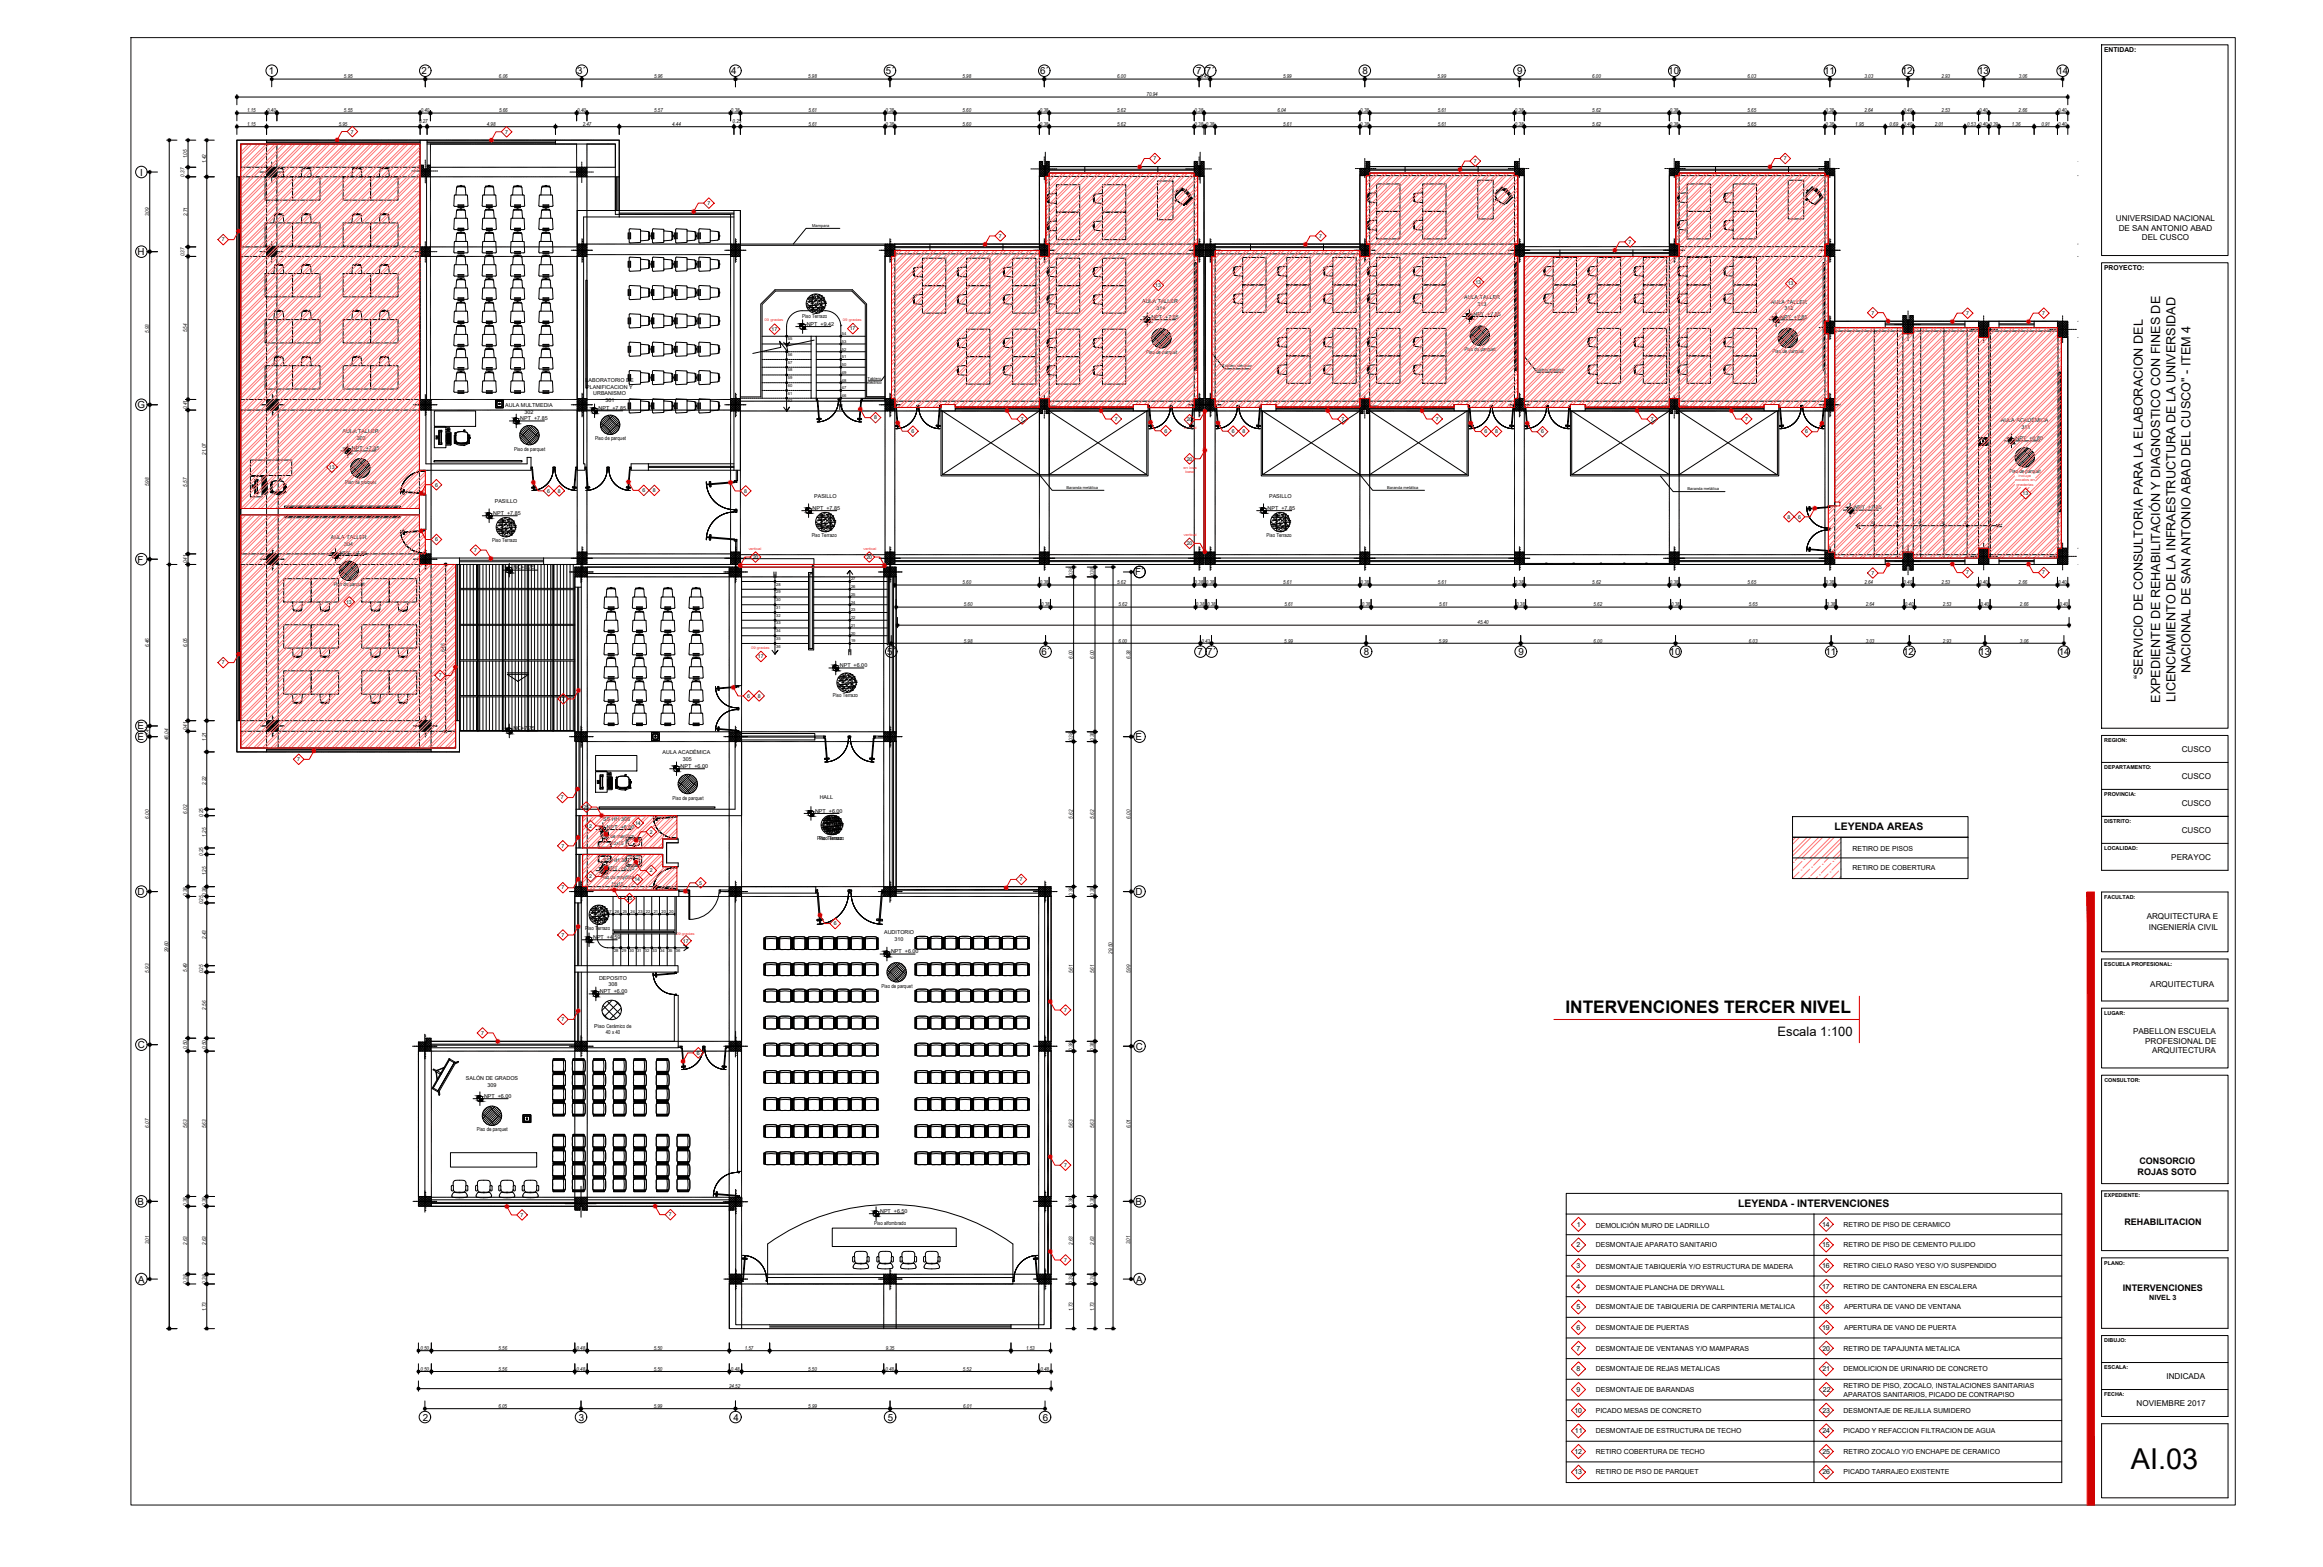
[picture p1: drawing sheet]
<svg xmlns="http://www.w3.org/2000/svg" width="900mm" height="607mm" viewBox="0 0 900 607" stroke-linecap="round" stroke-linejoin="round" font-family="sans-serif">
<defs><g id="words">
<text font-size="11.2" x="825.7" y="568.9">AI.03</text>
<text font-size="6.7" x="606.6" y="392.4">INTERVENCIONES TERCER NIVEL</text>
<text font-size="5" x="688.8" y="401.2">Escala 1:100</text>
<g font-size="4.9">
<text x="830.3" y="263.1" transform="rotate(-90 830.3 263.1)">“SERVICIO DE CONSULTORIA PARA LA ELABORACION DEL</text>
<text x="848.8" y="260.8" transform="rotate(-90 848.8 260.8)">NACIONAL DE SAN ANTONIO ABAD DEL CUSCO&quot; - ITEM 4</text>
<text x="837" y="272.2" transform="rotate(-90 837 272.2)">EXPEDIENTE DE REHABILITACIÓN Y DIAGNOSTICO CON FINES DE</text>
<text x="842.9" y="271.8" transform="rotate(-90 842.9 271.8)">LICENCIAMIENTO DE LA INFRAESTRUCTURA DE LA UNIVERSIDAD</text>
</g>
<g font-size="4">
<text x="710.8" y="321.6">LEYENDA AREAS</text>
<text x="673.6" y="467.5">LEYENDA - INTERVENCIONES</text>
</g>
<g font-size="3.8">
<text x="104.2" y="28.8">1</text>
<text x="163.3" y="28.8">2´</text>
<text x="223.7" y="28.8">3´</text>
<text x="283.3" y="28.7">4´</text>
<text x="343.3" y="28.7">5´</text>
<text x="403.1" y="28.8">6´</text>
<text x="463.5" y="28.7">7</text>
<text x="467.3" y="28.7">7´</text>
<text x="528" y="28.8">8</text>
<text x="587.9" y="28.8">9</text>
<text x="646.4" y="28.8">10</text>
<text x="706.9" y="28.8">11</text>
<text x="736.9" y="28.8">12</text>
<text x="766.5" y="28.8">13</text>
<text x="797.2" y="28.8">14</text>
<text x="54.3" y="68">I</text>
<text x="53.2" y="98.8">H</text>
<text x="53.3" y="158.2">G</text>
<text x="53.2" y="217.9">F</text>
<text x="439.8" y="222.9">F´</text>
<text x="343.8" y="253.7">5´</text>
<text x="403.6" y="253.7">6´</text>
<text x="464" y="253.8">7</text>
<text x="467.8" y="253.8">7´</text>
<text x="528.5" y="253.7">8</text>
<text x="588.4" y="253.7">9</text>
<text x="646.9" y="253.7">10</text>
<text x="707.4" y="253.8">11</text>
<text x="737.4" y="253.8">12</text>
<text x="767" y="253.7">13</text>
<text x="797.7" y="253.8">14</text>
<text x="53.2" y="286.7">E</text>
<text x="53.2" y="282.5">E´</text>
<text x="440" y="286.7">E</text>
<text x="53.2" y="346.7">D</text>
<text x="440" y="346.7">D</text>
<text x="53.3" y="406">C</text>
<text x="440.1" y="406.6">C</text>
<text x="53.3" y="466.7">B</text>
<text x="440" y="466.7">B</text>
<text x="53.5" y="496.8">A</text>
<text x="440.3" y="496.8">A</text>
<text x="163.8" y="550.2">2</text>
<text x="224.3" y="550.2">3</text>
<text x="284.3" y="550.2">4</text>
<text x="344" y="550.2">5</text>
<text x="404.1" y="550.2">6</text>
</g>
<g font-size="3.5">
<text x="828.3" y="455">ROJAS SOTO</text>
<text x="829" y="450.8">CONSORCIO</text>
<text x="823.2" y="474.6">REHABILITACION</text>
<text x="822.6" y="500.1">INTERVENCIONES</text>
</g>
<g font-size="3.1">
<text x="819.9" y="85.5">UNIVERSIDAD NACIONAL</text>
<text x="821" y="89.3">DE SAN ANTONIO ABAD</text>
<text x="829.9" y="93.1">DEL CUSCO</text>
<text x="845.4" y="291.3">CUSCO</text>
<text x="845.4" y="301.7">CUSCO</text>
<text x="845.4" y="312.2">CUSCO</text>
<text x="845.4" y="322.6">CUSCO</text>
<text x="841.3" y="333.1">PERAYOC</text>
<text x="831.8" y="355.8">ARQUITECTURA E</text>
<text x="832.6" y="360.2">INGENIERÍA CIVIL</text>
<text x="833.2" y="382.3">ARQUITECTURA</text>
<text x="826.5" y="400.4">PABELLON ESCUELA</text>
<text x="831.2" y="404.2">PROFESIONAL DE</text>
<text x="833.9" y="408">ARQUITECTURA</text>
<text x="839.5" y="534.2">INDICADA</text>
<text x="827.9" y="544.7">NOVIEMBRE 2017</text>
</g>
<text font-size="2.8" x="832.8" y="503.6">NIVEL 3</text>
<g font-size="2.7">
<text x="717.8" y="329.6">RETIRO DE PISOS</text>
<text x="717.8" y="337.2">RETIRO DE COBERTURA</text>
<text x="611" y="475.1">1</text>
<text x="618.3" y="475.6">DEMOLICIÓN MURO DE LADRILLO</text>
<text x="706.1" y="475.1">14</text>
<text x="714.3" y="475.1">RETIRO DE PISO DE CERAMICO</text>
<text x="610.9" y="483.1">2</text>
<text x="618.3" y="483.1">DESMONTAJE APARATO SANITARIO</text>
<text x="706" y="483.1">15</text>
<text x="714.3" y="483.1">RETIRO DE PISO DE CEMENTO PULIDO</text>
<text x="610.9" y="491.1">3</text>
<text x="618.3" y="491.6">DESMONTAJE TABIQUERÍA Y/O ESTRUCTURA DE MADERA</text>
<text x="706.1" y="491.1">16</text>
<text x="714.3" y="491.1">RETIRO CIELO RASO YESO Y/O SUSPENDIDO</text>
<text x="610.9" y="499.1">4</text>
<text x="618.3" y="499.6">DESMONTAJE PLANCHA DE DRYWALL</text>
<text x="706.1" y="499.1">17</text>
<text x="714.3" y="499.1">RETIRO DE CANTONERA EN ESCALERA</text>
<text x="610.9" y="507.1">5</text>
<text x="618.3" y="507.1">DESMONTAJE DE TABIQUERIA DE CARPINTERIA METALICA</text>
<text x="706.1" y="507.1">18</text>
<text x="714.5" y="507.1">APERTURA DE VANO DE VENTANA</text>
<text x="610.9" y="515.1">6</text>
<text x="618.3" y="515.1">DESMONTAJE DE PUERTAS</text>
<text x="706.1" y="515.1">19</text>
<text x="714.5" y="515.1">APERTURA DE VANO DE PUERTA</text>
<text x="610.9" y="523.1">7</text>
<text x="618.3" y="523.1">DESMONTAJE DE VENTANAS Y/O MAMPARAS</text>
<text x="706.2" y="523.1">20</text>
<text x="714.3" y="523.1">RETIRO DE TAPAJUNTA METALICA</text>
<text x="610.9" y="531.1">8</text>
<text x="618.3" y="531.1">DESMONTAJE DE REJAS METALICAS</text>
<text x="706.2" y="531.1">21</text>
<text x="714.3" y="531.1">DEMOLICION DE URINARIO DE CONCRETO</text>
<text x="610.9" y="539.1">9</text>
<text x="618.3" y="539.1">DESMONTAJE DE BARANDAS</text>
<text x="706.3" y="539.1">22</text>
<text x="714.3" y="537.6">RETIRO DE PISO, ZOCALO, INSTALACIONES SANITARIAS</text>
<text x="714.3" y="541.1">APARATOS SANITARIOS, PICADO DE CONTRAPISO</text>
<text x="610.1" y="547.1">10</text>
<text x="618.3" y="547.1">PICADO MESAS DE CONCRETO</text>
<text x="706.2" y="547.1">23</text>
<text x="714.3" y="547.1">DESMONTAJE DE REJILLA SUMIDERO</text>
<text x="610.2" y="555.1">11</text>
<text x="618.3" y="555.1">DESMONTAJE DE ESTRUCTURA DE TECHO</text>
<text x="706.2" y="555.1">24</text>
<text x="714.3" y="555.1">PICADO Y REFACCION FILTRACION DE AGUA</text>
<text x="610.1" y="563.1">12</text>
<text x="618.3" y="563.1">RETIRO COBERTURA DE TECHO</text>
<text x="706.2" y="563.1">25</text>
<text x="714.3" y="563.1">RETIRO ZOCALO Y/O ENCHAPE DE CERAMICO</text>
<text x="610.1" y="571.1">13</text>
<text x="618.3" y="571.1">RETIRO DE PISO DE PARQUET</text>
<text x="706.2" y="571.1">26</text>
<text x="714.3" y="571.1">PICADO TARRAJEO EXISTENTE</text>
</g>
<g font-size="2.6">
<text x="815.3" y="20.3">ENTIDAD:</text>
<text x="815.3" y="104.8">PROYECTO:</text>
</g>
<g font-size="2.1">
<text x="133.3" y="30.4">5.95</text>
<text x="193.4" y="30.4">6.06</text>
<text x="253.5" y="30.4">5.96</text>
<text x="313.2" y="30.4">5.98</text>
<text x="373" y="30.4">5.98</text>
<text x="432.9" y="30.4">6.00</text>
<text x="465" y="30.4">0.43</text>
<text x="497.2" y="30.4">5.99</text>
<text x="557.1" y="30.4">5.99</text>
<text x="617" y="30.4">6.00</text>
<text x="677.1" y="30.4">6.03</text>
<text x="722.5" y="30.4">3.03</text>
<text x="752.3" y="30.4">2.93</text>
<text x="782.2" y="30.4">3.06</text>
<text x="444.3" y="37.3">70.94</text>
<text x="95.7" y="43.5">1.15</text>
<text x="103.5" y="43.5">0.40</text>
<text x="133.3" y="43.5">5.55</text>
<text x="162.4" y="47.7">0.27</text>
<text x="163" y="43.5">0.40</text>
<text x="193.4" y="43.5">5.66</text>
<text x="223.7" y="43.5">0.40</text>
<text x="253.5" y="43.5">5.57</text>
<text x="283.2" y="43.5">0.38</text>
<text x="283.9" y="47.7">0.25</text>
<text x="313.3" y="43.5">5.61</text>
<text x="343.1" y="43.5">0.38</text>
<text x="373" y="43.5">5.60</text>
<text x="402.9" y="43.5">0.38</text>
<text x="432.9" y="43.5">5.62</text>
<text x="462.9" y="43.5">0.38</text>
<text x="495" y="43.5">6.04</text>
<text x="527.1" y="43.5">0.38</text>
<text x="557.1" y="43.5">5.61</text>
<text x="587" y="43.5">0.38</text>
<text x="617" y="43.5">5.62</text>
<text x="647" y="43.5">0.38</text>
<text x="677.1" y="43.5">5.65</text>
<text x="707.3" y="43.5">0.38</text>
<text x="722.4" y="43.5">2.64</text>
<text x="737.6" y="43.5">0.40</text>
<text x="752.3" y="43.5">2.53</text>
<text x="766.9" y="43.5">0.40</text>
<text x="782.2" y="43.5">2.66</text>
<text x="797.5" y="43.5">0.40</text>
<text x="95.7" y="48.8">1.15</text>
<text x="131.3" y="48.8">5.95</text>
<text x="188.6" y="48.8">4.98</text>
<text x="225.8" y="48.8">2.47</text>
<text x="260.5" y="48.8">4.44</text>
<text x="313.3" y="48.8">5.61</text>
<text x="343.1" y="48.8">0.38</text>
<text x="373" y="48.8">5.60</text>
<text x="402.9" y="48.8">0.38</text>
<text x="432.9" y="48.8">5.62</text>
<text x="462.9" y="48.8">0.38</text>
<text x="467.2" y="48.8">0.38</text>
<text x="497.2" y="48.8">5.61</text>
<text x="527.1" y="48.8">0.38</text>
<text x="557.1" y="48.8">5.61</text>
<text x="587" y="48.8">0.38</text>
<text x="617" y="48.8">5.62</text>
<text x="647" y="48.8">0.38</text>
<text x="677.1" y="48.8">5.65</text>
<text x="707.3" y="48.8">0.38</text>
<text x="718.9" y="48.8">1.95</text>
<text x="732.2" y="48.8">0.69</text>
<text x="737.6" y="48.8">0.40</text>
<text x="749.7" y="48.8">2.01</text>
<text x="762.3" y="48.8">0.53</text>
<text x="766.9" y="48.8">0.40</text>
<text x="770.9" y="48.8">0.39</text>
<text x="779.6" y="48.8">1.36</text>
<text x="791" y="48.8">0.91</text>
<text x="797.5" y="48.8">0.40</text>
<text x="72.6" y="61.3" transform="rotate(-90 72.6 61.3)">1.05</text>
<text x="79.9" y="63.2" transform="rotate(-90 79.9 63.2)">1.42</text>
<text x="71.5" y="68.4" transform="rotate(-90 71.5 68.4)">0.37</text>
<text x="57.7" y="83.8" transform="rotate(-90 57.7 83.8)">3.09</text>
<text x="72.6" y="83.7" transform="rotate(-90 72.6 83.7)">2.71</text>
<text x="71.5" y="99.3" transform="rotate(-90 71.5 99.3)">0.37</text>
<text x="442.5" y="117.5">AULA TALLER</text>
<text x="448.1" y="120">314</text>
<text x="567.3" y="115.9">AULA TALLER</text>
<text x="572.6" y="118.4">313</text>
<text x="686.2" y="117.8">AULA TALLER</text>
<text x="310.9" y="123.3">Piso Terrazo</text>
<text x="446.1" y="123.5">NPT +7.85</text>
<text x="570.9" y="122.3">NPT +7.85</text>
<text x="689.8" y="123.6">NPT +7.85</text>
<text x="691.4" y="120.3">312</text>
<text x="57.7" y="128.9" transform="rotate(-90 57.7 128.9)">5.93</text>
<text x="72.6" y="128.8" transform="rotate(-90 72.6 128.8)">5.54</text>
<text x="312.6" y="126.2">NPT +9.42</text>
<text x="444.2" y="137.1">Piso de parquet</text>
<text x="567.5" y="136.1">Piso de parquet</text>
<text x="686.9" y="136.9">Piso de parquet</text>
<text x="226.9" y="148">LABORATORIO DE</text>
<text x="227.1" y="150.5">PLANIFICACION Y</text>
<text x="229.9" y="153.1">URBANISMO</text>
<text x="234.6" y="155.6">301</text>
<text x="72.6" y="158.4" transform="rotate(-90 72.6 158.4)">0.41</text>
<text x="195.8" y="157.8">AULA MULTMEDIA</text>
<text x="203.2" y="160.3">302</text>
<text x="232" y="158.8">NPT +7.85</text>
<text x="132.7" y="167.9">AULA TALLER</text>
<text x="201.6" y="162.7">NPT +7.85</text>
<text x="775.3" y="163.6">AULA ACADÉMICA</text>
<text x="783.3" y="166.1">311</text>
<text x="138.3" y="170.4">303</text>
<text x="230.6" y="170.6">Piso de parquet</text>
<text x="781" y="170.5">NPT +6.80</text>
<text x="79.8" y="176" transform="rotate(-90 79.8 176)">21.07</text>
<text x="136.4" y="174.3">NPT +7.85</text>
<text x="199.3" y="174.6">Piso de parquet</text>
<text x="778.7" y="183.2">Piso de parquet</text>
<text x="57.7" y="188.4" transform="rotate(-90 57.7 188.4)">5.98</text>
<text x="72.6" y="188.5" transform="rotate(-90 72.6 188.5)">5.57</text>
<text x="133.8" y="187.4">Piso de parquet</text>
<text x="191.7" y="194.8">PASILLO</text>
<text x="314.9" y="197.5">NPT +7.85</text>
<text x="315.5" y="192.8">PASILLO</text>
<text x="491.2" y="197.5">NPT +7.85</text>
<text x="491.8" y="192.8">PASILLO</text>
<text x="718.5" y="197.3">NPT +7.85</text>
<text x="191.1" y="199.5">NPT +7.85</text>
<text x="128.2" y="208.9">AULA TALLER</text>
<text x="190.7" y="209.9">Piso Terrazo</text>
<text x="314.5" y="207.9">Piso Terrazo</text>
<text x="490.8" y="207.9">Piso Terrazo</text>
<text x="131.6" y="214.8">NPT +7.85</text>
<text x="133.4" y="211.4">304</text>
<text x="72.6" y="218.3" transform="rotate(-90 72.6 218.3)">0.41</text>
<text x="198.9" y="220.5">NC+8.75</text>
<text x="129.3" y="227.1">Piso de parquet</text>
<text x="373" y="226.3">5.60</text>
<text x="402.9" y="226.3">0.38</text>
<text x="415.7" y="223.3" transform="rotate(-90 415.7 223.3)">0.38</text>
<text x="424" y="223.3" transform="rotate(-90 424 223.3)">0.38</text>
<text x="432.9" y="226.3">5.62</text>
<text x="462.9" y="226.3">0.38</text>
<text x="467.2" y="226.3">0.38</text>
<text x="497.2" y="226.3">5.61</text>
<text x="527.1" y="226.3">0.38</text>
<text x="557.1" y="226.3">5.61</text>
<text x="587" y="226.3">0.38</text>
<text x="617" y="226.3">5.62</text>
<text x="647" y="226.3">0.38</text>
<text x="677.1" y="226.3">5.65</text>
<text x="707.3" y="226.3">0.38</text>
<text x="722.4" y="226.3">2.64</text>
<text x="737.6" y="226.3">0.40</text>
<text x="752.3" y="226.3">2.53</text>
<text x="766.9" y="226.3">0.40</text>
<text x="782.2" y="226.3">2.66</text>
<text x="797.5" y="226.3">0.40</text>
<text x="373.5" y="234.9">5.60</text>
<text x="403.4" y="234.9">0.38</text>
<text x="433.4" y="234.9">5.62</text>
<text x="463.4" y="234.9">0.38</text>
<text x="467.7" y="234.9">0.38</text>
<text x="497.7" y="234.9">5.61</text>
<text x="527.6" y="234.9">0.38</text>
<text x="557.6" y="234.9">5.61</text>
<text x="587.5" y="234.9">0.38</text>
<text x="617.5" y="234.9">5.62</text>
<text x="647.5" y="234.9">0.38</text>
<text x="677.6" y="234.9">5.65</text>
<text x="707.8" y="234.9">0.38</text>
<text x="722.9" y="234.9">2.64</text>
<text x="738.1" y="234.9">0.40</text>
<text x="752.8" y="234.9">2.53</text>
<text x="767.4" y="234.9">0.40</text>
<text x="782.7" y="234.9">2.66</text>
<text x="798" y="234.9">0.40</text>
<text x="572.5" y="241.9">45.40</text>
<text x="57.7" y="250.7" transform="rotate(-90 57.7 250.7)">6.46</text>
<text x="72.6" y="250.7" transform="rotate(-90 72.6 250.7)">6.05</text>
<text x="373.5" y="248.9">5.98</text>
<text x="433.4" y="248.9">6.00</text>
<text x="465.6" y="248.9">0.43</text>
<text x="497.7" y="248.9">5.99</text>
<text x="557.6" y="248.9">5.99</text>
<text x="617.5" y="248.9">6.00</text>
<text x="677.6" y="248.9">6.03</text>
<text x="723" y="248.9">3.03</text>
<text x="752.8" y="248.9">2.93</text>
<text x="782.7" y="248.9">3.06</text>
<text x="172.4" y="252.7" transform="rotate(-90 172.4 252.7)">6.46</text>
<text x="415.7" y="255.2" transform="rotate(-90 415.7 255.2)">6.00</text>
<text x="424" y="255.2" transform="rotate(-90 424 255.2)">6.00</text>
<text x="438" y="255.2" transform="rotate(-90 438 255.2)">6.38</text>
<text x="325.4" y="258.4">NPT +6.00</text>
<text x="322.8" y="270.1">Piso Terrazo</text>
<text x="57.7" y="284.9" transform="rotate(-90 57.7 284.9)">0.41</text>
<text x="65.3" y="286.6" transform="rotate(-90 65.3 286.6)">46.04</text>
<text x="72.6" y="282.9" transform="rotate(-90 72.6 282.9)">0.41</text>
<text x="79.9" y="286.9" transform="rotate(-90 79.9 286.9)">1.21</text>
<text x="198.9" y="282.8">NC+7.75</text>
<text x="415.7" y="287.1" transform="rotate(-90 415.7 287.1)">0.38</text>
<text x="424" y="287.1" transform="rotate(-90 424 287.1)">0.38</text>
<text x="815.3" y="287.5">REGION:</text>
<text x="256.8" y="292.1">AULA ACADÉMICA</text>
<text x="263.7" y="297.5">NPT +6.00</text>
<text x="264.6" y="294.6">305</text>
<text x="815.4" y="297.9">DEPARTAMENTO:</text>
<text x="79.9" y="304.1" transform="rotate(-90 79.9 304.1)">2.22</text>
<text x="260.6" y="309.7">Piso de parquet</text>
<text x="317.6" y="309.3">HALL</text>
<text x="815.4" y="308.4">PROVINCIA:</text>
<text x="57.7" y="317.1" transform="rotate(-90 57.7 317.1)">6.00</text>
<text x="72.6" y="315.1" transform="rotate(-90 72.6 315.1)">6.02</text>
<text x="78.7" y="316.4" transform="rotate(-90 78.7 316.4)">0.25</text>
<text x="315.8" y="314.8">NPT +6.00</text>
<text x="415.7" y="317.1" transform="rotate(-90 415.7 317.1)">5.62</text>
<text x="424" y="317.1" transform="rotate(-90 424 317.1)">5.62</text>
<text x="438" y="317.1" transform="rotate(-90 438 317.1)">6.00</text>
<text x="233.7" y="318.1">SS HH 306</text>
<text x="235.2" y="321">NPT +6.00</text>
<text x="815.4" y="318.8">DISTRITO:</text>
<text x="79.8" y="324" transform="rotate(-90 79.8 324)">1.25</text>
<text x="232.8" y="324.7">Piso de mayólica</text>
<text x="236.9" y="327.2">15x15</text>
<text x="316.6" y="325.3">Piso Terrazo</text>
<text x="317.4" y="325.3">Piso Terrazo</text>
<text x="815.3" y="329.3">LOCALIDAD:</text>
<text x="78.7" y="331.4" transform="rotate(-90 78.7 331.4)">0.25</text>
<text x="233.7" y="334">SS HH 307</text>
<text x="79.8" y="339" transform="rotate(-90 79.8 339)">1.25</text>
<text x="232.8" y="340.6">Piso de mayólica</text>
<text x="235.2" y="336.9">NPT +6.00</text>
<text x="72.6" y="347.1" transform="rotate(-90 72.6 347.1)">0.38</text>
<text x="79.8" y="347.1" transform="rotate(-90 79.8 347.1)">0.38</text>
<text x="236.9" y="343.1">15x15</text>
<text x="415.7" y="347.1" transform="rotate(-90 415.7 347.1)">0.38</text>
<text x="424" y="347.1" transform="rotate(-90 424 347.1)">0.38</text>
<text x="78.7" y="350.2" transform="rotate(-90 78.7 350.2)">0.25</text>
<text x="815.3" y="348.1">FACULTAD:</text>
<text x="79.8" y="363.6" transform="rotate(-90 79.8 363.6)">2.43</text>
<text x="226.8" y="360.1">Piso Terrazo</text>
<text x="229.8" y="363.7">NPT +4.59</text>
<text x="342.6" y="362">AUDITORIO</text>
<text x="346.6" y="364.5">310</text>
<text x="65.3" y="368.9" transform="rotate(-90 65.3 368.9)">29.60</text>
<text x="345.3" y="369.2">NPT +6.00</text>
<text x="431" y="369.4" transform="rotate(-90 431 369.4)">29.50</text>
<text x="57.7" y="376.7" transform="rotate(-90 57.7 376.7)">5.93</text>
<text x="72.6" y="376.4" transform="rotate(-90 72.6 376.4)">5.49</text>
<text x="78.7" y="377" transform="rotate(-90 78.7 377)">0.25</text>
<text x="415.7" y="377" transform="rotate(-90 415.7 377)">5.61</text>
<text x="424" y="377" transform="rotate(-90 424 377)">5.61</text>
<text x="438" y="377" transform="rotate(-90 438 377)">5.99</text>
<text x="815.4" y="374.1">ESCUELA PROFESIONAL:</text>
<text x="232.1" y="379.5">DEPOSITO</text>
<text x="235.8" y="382">308</text>
<text x="341.6" y="382.7">Piso de parquet</text>
<text x="232.5" y="384.7">NPT +6.00</text>
<text x="79.8" y="391.1" transform="rotate(-90 79.8 391.1)">2.56</text>
<text x="815.3" y="393.1">LUGAR:</text>
<text x="230.3" y="398">Piso Cerámico de</text>
<text x="234.8" y="400.6">40 x 40</text>
<text x="72.6" y="406.4" transform="rotate(-90 72.6 406.4)">0.50</text>
<text x="79.8" y="406.4" transform="rotate(-90 79.8 406.4)">0.50</text>
<text x="415.7" y="407" transform="rotate(-90 415.7 407)">0.38</text>
<text x="424" y="407" transform="rotate(-90 424 407)">0.38</text>
<text x="180.5" y="418.4">SALÓN DE GRADOS</text>
<text x="815.4" y="419.1">CONSULTOR:</text>
<text x="187.5" y="425.3">NPT +6.00</text>
<text x="188.9" y="420.9">309</text>
<text x="57.7" y="436.8" transform="rotate(-90 57.7 436.8)">6.07</text>
<text x="72.6" y="437" transform="rotate(-90 72.6 437)">5.63</text>
<text x="79.8" y="437" transform="rotate(-90 79.8 437)">5.63</text>
<text x="415.7" y="437" transform="rotate(-90 415.7 437)">5.63</text>
<text x="424" y="437" transform="rotate(-90 424 437)">5.63</text>
<text x="438" y="437" transform="rotate(-90 438 437)">6.01</text>
<text x="184.8" y="438.2">Piso de parquet</text>
<text x="72.6" y="467.1" transform="rotate(-90 72.6 467.1)">0.38</text>
<text x="79.8" y="467.1" transform="rotate(-90 79.8 467.1)">0.38</text>
<text x="415.7" y="467.1" transform="rotate(-90 415.7 467.1)">0.38</text>
<text x="424" y="467.1" transform="rotate(-90 424 467.1)">0.38</text>
<text x="815.4" y="463.8">EXPEDIENTE:</text>
<text x="341" y="469.8">NPT +6.50</text>
<text x="338.7" y="474.6">Piso alfombrado</text>
<text x="57.7" y="482" transform="rotate(-90 57.7 482)">3.01</text>
<text x="72.6" y="482.1" transform="rotate(-90 72.6 482.1)">2.63</text>
<text x="79.8" y="482.1" transform="rotate(-90 79.8 482.1)">2.63</text>
<text x="415.7" y="482.1" transform="rotate(-90 415.7 482.1)">2.63</text>
<text x="424" y="482.1" transform="rotate(-90 424 482.1)">2.63</text>
<text x="438" y="482" transform="rotate(-90 438 482)">3.01</text>
<text x="815.4" y="489.8">PLANO:</text>
<text x="72.6" y="497.2" transform="rotate(-90 72.6 497.2)">0.38</text>
<text x="79.8" y="497.2" transform="rotate(-90 79.8 497.2)">0.38</text>
<text x="415.7" y="497.2" transform="rotate(-90 415.7 497.2)">0.38</text>
<text x="424" y="497.2" transform="rotate(-90 424 497.2)">0.38</text>
<text x="79.8" y="507.8" transform="rotate(-90 79.8 507.8)">1.73</text>
<text x="415.7" y="507.8" transform="rotate(-90 415.7 507.8)">1.73</text>
<text x="424" y="507.8" transform="rotate(-90 424 507.8)">1.73</text>
<text x="815.4" y="519.9">DIBUJO:</text>
<text x="162.9" y="522.9">0.50</text>
<text x="193.2" y="522.9">5.56</text>
<text x="223.4" y="522.9">0.48</text>
<text x="253.3" y="522.9">5.50</text>
<text x="288.6" y="522.9">1.57</text>
<text x="343.2" y="522.9">9.35</text>
<text x="397.6" y="522.9">1.53</text>
<text x="162.9" y="531">0.50</text>
<text x="193.2" y="531">5.56</text>
<text x="223.4" y="531">0.48</text>
<text x="253.3" y="531">5.50</text>
<text x="283.2" y="531">0.48</text>
<text x="313.2" y="531">5.50</text>
<text x="343.1" y="531">0.48</text>
<text x="373.1" y="531">5.52</text>
<text x="403.1" y="531">0.48</text>
<text x="815.4" y="530.4">ESCALA:</text>
<text x="282.5" y="537.6">24.52</text>
<text x="193.1" y="545.4">6.05</text>
<text x="253.3" y="545.4">5.99</text>
<text x="313.2" y="545.4">5.99</text>
<text x="373.2" y="545.4">6.01</text>
<text x="815.3" y="540.8">FECHA:</text>
</g>
<g font-size="2">
<text x="136" y="51.7">7</text>
<text x="195.7" y="51.8">7</text>
<text x="446.9" y="62.2">7</text>
<text x="571.1" y="63.2">7</text>
<text x="691.2" y="62.2">7</text>
<text x="274.1" y="79.4">7</text>
<text x="85.9" y="93.5">7</text>
<text x="387" y="92.2">7</text>
<text x="511.2" y="92.2">7</text>
<text x="631" y="94.5">7</text>
<text x="447.6" y="111.2">13</text>
<text x="571.7" y="110">13</text>
<text x="692.7" y="110.5">13</text>
<text x="725.1" y="121.9">7</text>
<text x="761.9" y="122.1">7</text>
<text x="791.4" y="122.1">7</text>
<text x="298.9" y="128.2">17</text>
<text x="329.3" y="128">17</text>
<text x="338.7" y="162.4">8</text>
<text x="353.2" y="167.7">6</text>
<text x="395.5" y="163">7</text>
<text x="431.9" y="163">7</text>
<text x="451.2" y="167.5">6</text>
<text x="459.8" y="163.2">20</text>
<text x="477.3" y="167.7">6</text>
<text x="481.4" y="167.7">8</text>
<text x="519.8" y="163">7</text>
<text x="556.3" y="163">7</text>
<text x="575.2" y="167.8">6</text>
<text x="579.3" y="167.8">8</text>
<text x="597.2" y="167.9">6</text>
<text x="639.7" y="163">7</text>
<text x="676.2" y="163">7</text>
<text x="699.5" y="167.9">6</text>
<text x="459.8" y="178.4">20</text>
<text x="127.4" y="181.6">13</text>
<text x="168.6" y="188.5">6</text>
<text x="212.1" y="190.9">6</text>
<text x="216.1" y="190.8">8</text>
<text x="248.9" y="190.7">6</text>
<text x="253" y="190.6">8</text>
<text x="288.4" y="190.8">8</text>
<text x="783.7" y="191.9">13</text>
<text x="692.6" y="200.8">8</text>
<text x="696.7" y="200.8">6</text>
<text x="168.6" y="209.6">6</text>
<text x="183.7" y="213.9">7</text>
<text x="459.8" y="211.2">20</text>
<text x="291.7" y="216.5">20</text>
<text x="335.7" y="216.5">20</text>
<text x="725.1" y="222.6">7</text>
<text x="761.9" y="222.4">7</text>
<text x="791.4" y="222.4">7</text>
<text x="134.1" y="233.8">13</text>
<text x="85.9" y="257.3">7</text>
<text x="293.7" y="255">17</text>
<text x="170" y="262.3">7</text>
<text x="217.7" y="271.4">7</text>
<text x="289.5" y="270.2">6</text>
<text x="293.6" y="270.2">8</text>
<text x="115.2" y="294.8">7</text>
<text x="217.4" y="309.6">7</text>
<text x="226.1" y="313.3">25</text>
<text x="228.3" y="320.7">2</text>
<text x="246.1" y="319.5">14</text>
<text x="251.8" y="323">2</text>
<text x="217.5" y="328.3">7</text>
<text x="228.3" y="340.2">2</text>
<text x="245.8" y="341.4">14</text>
<text x="251.8" y="337.9">2</text>
<text x="395.2" y="341.4">7</text>
<text x="217.5" y="344.5">7</text>
<text x="270.9" y="342.6">5</text>
<text x="242.8" y="348.7">25</text>
<text x="323.1" y="358.4">6</text>
<text x="217.5" y="362.8">7</text>
<text x="264.6" y="365.1">17</text>
<text x="217.5" y="395.5">7</text>
<text x="412.3" y="391.9">7</text>
<text x="186.4" y="400.9">7</text>
<text x="270" y="408.5">6</text>
<text x="412.3" y="452">7</text>
<text x="201.7" y="471.3">7</text>
<text x="259.2" y="471.2">7</text>
<text x="412.3" y="488.7">7</text>
</g>
<g font-size="1.6">
<text x="314.7" y="87.9">Mampara</text>
<text x="305.3" y="131.8">55</text>
<text x="326.3" y="129.8">54</text>
<text x="305.3" y="137.8">56</text>
<text x="326.3" y="135.8">52</text>
<text x="326.3" y="132.8">53</text>
<text x="305.3" y="143.8">58</text>
<text x="305.3" y="140.8">57</text>
<text x="326.3" y="141.8">50</text>
<text x="326.3" y="138.8">51</text>
<text x="473.6" y="142.3">Tablero eléctrico</text>
<text x="594.7" y="143.6">Tablero eléctrico</text>
<text x="305.3" y="146.8">59</text>
<text x="305.3" y="149.8">60</text>
<text x="326.3" y="144.8">49</text>
<text x="326.3" y="147.8">48</text>
<text x="335.9" y="148.9">eléctrico</text>
<text x="336.2" y="147">Tablero</text>
<text x="305.3" y="152.8">61</text>
<text x="305.3" y="155.8">62</text>
<text x="326.3" y="150.8">47</text>
<text x="326.3" y="153.8">46</text>
<text x="413.3" y="189.3">Baranda metálica</text>
<text x="537.5" y="189.3">Baranda metálica</text>
<text x="653.9" y="189.8">Baranda metálica</text>
<text x="725.2" y="203.1">6</text>
<text x="734.2" y="203.1">5</text>
<text x="743.2" y="203.1">4</text>
<text x="752.2" y="203.1">3</text>
<text x="761.2" y="203.1">2</text>
<text x="770.2" y="203.1">1</text>
<text x="300.8" y="226.8">28</text>
<text x="329.8" y="224.8">27</text>
<text x="329.8" y="227.8">26</text>
<text x="300.8" y="229.8">29</text>
<text x="300.8" y="232.8">30</text>
<text x="329.8" y="230.8">25</text>
<text x="329.8" y="233.8">24</text>
<text x="300.8" y="238.8">32</text>
<text x="300.8" y="235.8">31</text>
<text x="329.8" y="239.8">22</text>
<text x="329.8" y="236.8">23</text>
<text x="300.8" y="241.8">33</text>
<text x="300.8" y="244.8">34</text>
<text x="329.8" y="245.8">20</text>
<text x="329.8" y="242.8">21</text>
<text x="300.8" y="247.8">35</text>
<text x="300.8" y="250.8">36</text>
<text x="329.8" y="248.8">19</text>
<text x="235.3" y="353.7">27</text>
<text x="238.3" y="353.7">26</text>
<text x="241.3" y="353.7">25</text>
<text x="244.3" y="353.7">24</text>
<text x="247.3" y="353.7">23</text>
<text x="250.3" y="353.7">22</text>
<text x="253.3" y="353.7">21</text>
<text x="256.3" y="353.7">20</text>
<text x="259.3" y="353.7">20</text>
<text x="237.9" y="368.7">28</text>
<text x="240.9" y="368.7">29</text>
<text x="243.9" y="368.7">30</text>
<text x="246.9" y="368.7">31</text>
<text x="249.8" y="368.7">32</text>
<text x="252.9" y="368.7">33</text>
<text x="255.8" y="368.7">34</text>
<text x="258.9" y="368.7">35</text>
<text x="261.8" y="368.7">36</text>
</g>
<g font-size="1.4" fill="#e00000">
<text x="296.3" y="124.5">09 gradas</text>
<text x="326.6" y="124.3">09 gradas</text>
<text x="458.7" y="166.4">vertical</text>
<text x="458.6" y="181.5">en losa</text>
<text x="459.4" y="183.2">base</text>
<text x="782.2" y="184.8">incluye</text>
<text x="780.9" y="186.5">zocalos en</text>
<text x="781.3" y="188.2">graderías</text>
<text x="458.7" y="207.7">vertical</text>
<text x="290.1" y="213">vertical</text>
<text x="334.6" y="213">vertical</text>
<text x="291" y="251.3">09 gradas</text>
<text x="262" y="362.1">09 gradas</text>
</g>
</g></defs>
<!-- layer: UNSAAC-PISOS -->
<g fill="none" stroke="#000" stroke-width=".39">
<path d="M312.5 117.7h.1M312.6 117.5h.1M312.7 118.6h.1M312.7 119.2h6.8M312.9 115.7h6.5M312.9 116.9h.1M312.9 118.1h.1M313 118.5h.1M313 115.8h.1M313.1 119.1h.1M313.3 115.9h.1M313.3 117.1h.1"/>
<path d="M313.3 116.8h.1M313.4 118.3h.1M313.4 119.5h.1M313.5 118.4h.1M313.5 115.2h.1M313.5 116.3h.1M313.6 118.6h.1M313.6 116.9h.1M313.7 118.7h.1M313.8 116.8h.1M313.8 118.3h.1M314 115.1h.1"/>
<path d="M314 116h.1M314.1 120h.1M314.1 115.3h.1M314.1 116.7h.1M314.1 118.5h.1M314.1 116.5h.1M314.1 114.6h.1M314.2 117.7h.1M314.2 116.9h.1M314.2 118.9h.1M314.2 119.2h.1M314.3 117h.1"/>
<path d="M314.3 118.3h.1M314.3 119.9h.1M314.6 117.5h.1M314.6 116.7h.1M314.7 118.3h.1M314.8 114.1v7M314.8 115.2h.1M314.8 117.5h.1M314.8 114.7h.1M314.8 119.8h.1M314.9 115h.1M314.9 115.3h.1"/>
<path d="M314.9 115.9h.1M314.9 117.1h.1M314.9 119.9h.1M315 118.3h.1M315 119.9h.1M315 119.5h.1M315 115.4h.1M315.1 119.1h.1M315.2 118.2h.1M315.2 115h.1M315.3 119.8h.1M315.3 116.8h.1"/>
<path d="M315.4 115.8h.1M315.4 118.1h.1M315.5 116.6h.1M315.5 114.4h.1M315.5 116.9h.1M315.6 118.2h.1M315.7 114h.1M315.7 114.9h.1M315.7 115.2h.1M315.8 116.4h.1M315.8 119.8h.1M315.8 116.5h.1"/>
<path d="M315.8 118.3h.1M315.8 117.7h.1M315.8 118.9h.1M316 116h.1M316 114.1h.1M316 118.1h.1M316 116.3h.1M316.1 118.5h.1M316.1 118.7h.1M316.2 116.5h.1M316.3 116.5h.1M316.3 119.9h.1"/>
<path d="M316.4 118.1h.1M316.5 117.5h.1M316.5 114.6h.1M316.6 114.8h.1M316.6 115.8h.1M316.6 117h.1M316.6 119.7h.1M316.6 114.6h.1M316.6 118.2h.1M316.7 119.4h.1M316.7 117h.1M316.7 115.2h.1"/>
<path d="M316.7 119.2h.1M316.8 114.7h.1M316.8 119.4h.1M316.9 118h.1M316.9 114.8h.1M316.9 119.6h.1M317 115.4h.1M317 119.1h.1M317.1 116.3h.1M317.2 116.8h.1M317.3 114.1h.1M317.3 115.2h.1"/>
<path d="M317.3 117.5h.1M317.4 116.5h.1M317.4 119.9h.1M317.4 114.7h.1M317.4 117.7h.1M317.4 114.4h.1M317.4 117.6h.1M317.4 118.9h.1M317.4 119.5h.1M317.5 116.3h.1M317.5 116.9h.1M317.7 117.9h.1"/>
<path d="M317.7 118.3h.1M317.9 115.8h.1M317.9 116h.1M318 116.2h.1M318 118.1h.1M318 118.5h.1M318 117.8h.1M318 115.9h.1M318.2 114.6h.1M318.2 115.8h.1M318.2 114.5v6.2M318.2 119.9h.1"/>
<path d="M318.2 117h.1M318.3 118.2h.1M318.3 119.4h.1M318.4 117.5h.1M318.5 117.8h.1M318.6 116.4h.1M318.6 118.7h.1M318.6 119.4h.1M318.7 115.2h.1M318.7 118.8h.1M318.8 116.1h.1M318.9 115.3h.1"/>
<path d="M318.9 119.1h.1M319 115.2h.1M319.1 116.4h.1M319.1 117.6h.1M319.1 119.3h.1M319.1 118.8h.1M319.1 116.1h.1M319.2 116.7h.1M319.2 117h.1M319.3 119.3h.1M319.3 117.1h.1M319.4 117.7h.1"/>
<path d="M319.4 116.9h.1M319.7 118.3h.1M319.7 117.6h.1M319.8 117h.1M319.9 117.6h.1M295.3 133.2h19M295.3 136.2h.4M295.3 139.2h.4M295.3 130.2h19M295.9 136.2h.5M295.9 139.2h.5M296.7 136.2h.5"/>
<path d="M296.7 139.2h.5M297.4 136.2h.5M297.4 139.2h.5M298.2 136.2h.5M298.2 139.2h.5M298.9 136.2h.5M298.9 139.2h.5M299.7 136.2h.5M299.7 139.2h.5M300.4 136.2h.5M300.4 139.2h.5M301.2 136.2h.5"/>
<path d="M301.2 139.2h.5M301.9 136.2h.5M301.9 139.2h.5M302.7 136.2h.5M302.7 139.2h.5M303.4 136.2h.5M303.4 139.2h.5M304.2 136.2h.5M304.2 139.2h.5M304.9 136.2h.5M304.9 139.2h.5M305.7 136.2h.5"/>
<path d="M305.7 139.2h.5M306.4 136.2h.5M306.4 139.2h.5M307.2 136.2h.5M307.2 139.2h.5M307.9 136.2h.5M307.9 139.2h.5M308.7 136.2h.5M308.7 139.2h.5M309.4 136.2h.5M309.4 139.2h.5M310.2 136.2h.5"/>
<path d="M310.2 139.2h.5M310.9 136.2h.5M310.9 139.2h.5M311.7 136.2h.5M311.7 139.2h.5M312.4 136.2h.5M312.4 139.2h.5M313.2 136.2h.5M313.2 139.2h.5M313.6 120.1h.1M313.9 136.2h.4M313.9 139.2h.4"/>
<path d="M314.2 120.1h.1M314.6 120.1h.1M315 120.7h.1M315.5 120.4h.1M315.6 120.7h.1M315.9 120.1h.1M315.9 121.3h.1M316.1 121h.1M316.2 121.1h.1M316.3 133.2h19M316.3 136.2h19M316.3 139.2h19"/>
<path d="M316.3 130.2h19M316.3 121.3h.1M316.6 120.1h.1M316.7 120.6h.1M317.2 121.2h.1M317.5 120.1h.1M317.5 120.7h.1M318 120.4h.1M318.1 120.5h.1M318.4 120.6h.1M318.5 120h.1M446.4 130l4.7 4.6"/>
<path d="M446.6 131.9l2.5 2.5M446.6 130.2l-.3 .3M446.6 129.4l1.3 1.2M446.7 132.9l1.5 1.4M447 128.9l1.3 1.3M447 131.5l2.6 2.5M447 130.6l-.7 .7M447.4 128.4l1.3 1.4M447.8 128l1.3 1.3M448.3 127.7l1.3 1.2M448.9 127.5l4.7 4.6M449.4 127.3l-.3 .3"/>
<path d="M450.3 127.3l-.7 .8M450.4 133.2l1.3 1.2M450.4 128.1l2.6 2.5M450.4 128.9l-2.5 2.6M450.4 134l-.8 .8M450.8 132.7l1.4 1.4M450.8 127.6l2.6 2.6M450.8 129.3l-2.5 2.6M450.8 134.4l-.3 .4M451 127.4l-4.6 4.7M451.3 132.3l1.4 1.4M451.3 129.8l-2.6 2.5"/>
<path d="M451.7 131.9l1.3 1.4M451.7 130.2l-2.6 2.5M451.8 127.7l1.5 1.6M452.1 131.5l1.3 1.2M452.1 130.6l-2.5 2.6M453.6 130l-4.7 4.6M453.7 131.5l-.3 .4M453.7 130.7l-.7 .8M569.8 129l4.6 4.6M570 130.9l2.5 2.5M570 129.2l-.3 .3M570 128.4l1.2 1.2"/>
<path d="M570.1 131.9l1.4 1.4M570.3 127.8l1.4 1.4M570.4 130.4l2.5 2.6M570.4 129.6l-.7 .7M570.7 127.4l1.4 1.3M571.2 127l1.3 1.3M571.7 126.7l1.2 1.2M572.3 126.4l1.1 1.1M572.8 126.3l-.3 .3M573.4 127.5l3.6 3.6M573.4 127.5l-3.6 3.5M573.7 126.3l-.8 .7"/>
<path d="M573.8 132.1l1.2 1.3M573.8 127l2.5 2.6M573.8 127.9l-2.6 2.5M573.8 133l-.8 .8M574.2 131.7l1.4 1.4M574.2 126.6l2.6 2.6M574.2 128.3l-2.5 2.6M574.2 133.4l-.3 .3M574.4 126.4l-1 1.1M574.6 131.3l1.4 1.4M574.6 128.7l-2.5 2.6M575.1 130.9l1.3 1.3"/>
<path d="M575.1 129.2l-2.6 2.5M575.1 126.7l1.6 1.6M575.5 130.4l1.2 1.3M575.5 129.6l-2.6 2.5M577 128.9l-4.7 4.7M577.1 130.5l-.3 .4M577.1 129.7l-.8 .7M689.1 129.9l3.6 3.5M689.3 131.7l2.5 2.6M689.3 130l-.3 .3M689.4 129.2l1.2 1.3M689.5 132.7l1.4 1.5"/>
<path d="M689.7 128.7l1.3 1.3M689.7 131.3l2.6 2.6M689.7 130.5l-.7 .7M690.1 128.3l1.3 1.3M690.5 127.9l1.3 1.3M691.1 127.5l1.2 1.3M691.7 127.3l4.6 4.7M692.2 127.2l-.4 .3M692.7 133.4l1.1 1.1M692.7 133.4l-1.1 1.1M693 127.2l-.7 .7M693.1 133l1.3 1.3"/>
<path d="M693.1 127.9l2.6 2.6M693.1 128.8l-2.5 2.5M693.1 133.9l-.7 .7M693.6 132.6l1.3 1.3M693.6 127.5l2.5 2.5M693.6 129.2l-2.6 2.5M693.6 134.3l-.4 .3M693.8 127.3l-4.7 4.6M694 132.2l1.4 1.4M694 129.6l-2.6 2.6M694.4 131.7l1.4 1.4M694.4 130l-2.6 2.6"/>
<path d="M694.5 127.6l1.5 1.5M694.8 131.3l1.3 1.3M694.8 130.5l-2.5 2.5M696.3 129.8l-3.6 3.6M696.5 131.4l-.4 .3M696.5 130.5l-.8 .8M726.2 126.9v89.2M735.2 126.9v89.2M744.2 126.9v89.2M753.2 126.9v89.2M762.2 126.9v89.2M771.2 126.9v89.2"/>
<path d="M286.9 153.7h7.9v-36l5.5-5.5h30l5.5 5.5v36h7.1M286.9 154.2h.4M287.6 154.2h.5M288.3 154.2h.5M289.1 154.2h.5M289.8 154.2h.5M290.6 154.2h.5M291.3 154.2h.5M292.1 154.2h.5M292.8 154.2h.5M293.6 154.2h.5M294.3 154.2h.5"/>
<path d="M295.1 154.2h.5M295.3 154.2v-36.2l5.2-5.3h29.6l5.2 5.2v36.3M295.3 148.2h.4M295.3 151.2h.4M295.3 142.2h.4M295.3 145.2h.4M295.8 154.2h.5M295.9 148.2h.5M295.9 151.2h.5M295.9 142.2h.5M295.9 145.2h.5M296.6 154.2h.5"/>
<path d="M296.7 148.2h.5M296.7 151.2h.5M296.7 142.2h.5M296.7 145.2h.5M297.3 154.2h.5M297.4 148.2h.5M297.4 151.2h.5M297.4 142.2h.5M297.4 145.2h.5M298.1 154.2h.5M298.2 148.2h.5M298.2 151.2h.5"/>
<path d="M298.2 142.2h.5M298.2 145.2h.5M298.8 154.2h.5M298.9 148.2h.5M298.9 151.2h.5M298.9 142.2h.5M298.9 145.2h.5M299.6 154.2h.5M299.7 148.2h.5M299.7 151.2h.5M299.7 142.2h.5M299.7 145.2h.5"/>
<path d="M300.3 154.2h.5M300.4 148.2h.5M300.4 151.2h.5M300.4 142.2h.5M300.4 145.2h.5M301.1 154.2h.5M301.2 148.2h.5M301.2 151.2h.5M301.2 142.2h.5M301.2 145.2h.5M301.8 154.2h.5M301.9 148.2h.5"/>
<path d="M301.9 151.2h.5M301.9 142.2h.5M301.9 145.2h.5M302.6 154.2h.5M302.7 148.2h.5M302.7 151.2h.5M302.7 142.2h.5M302.7 145.2h.5M303.3 154.2h.5M303.4 148.2h.5M303.4 151.2h.5M303.4 142.2h.5"/>
<path d="M303.4 145.2h.5M304.1 154.2h.5M304.2 148.2h.5M304.2 151.2h.5M304.2 142.2h.5M304.2 145.2h.5M304.8 154.2h.5M304.9 148.2h.5M304.9 151.2h.5M304.9 142.2h.5M304.9 145.2h.5M305.6 154.2h.5"/>
<path d="M305.7 148.2h.5M305.7 151.2h.5M305.7 142.2h.5M305.7 145.2h.5M306.3 154.2h.5M306.4 148.2h.5M306.4 151.2h.5M306.4 142.2h.5M306.4 145.2h.5M307.1 154.2h.5M307.2 148.2h.5M307.2 151.2h.5"/>
<path d="M307.2 142.2h.5M307.2 145.2h.5M307.8 154.2h.5M307.9 148.2h.5M307.9 151.2h.5M307.9 142.2h.5M307.9 145.2h.5M308.6 154.2h.5M308.7 148.2h.5M308.7 151.2h.5M308.7 142.2h.5M308.7 145.2h.5"/>
<path d="M309.3 154.2h.5M309.4 148.2h.5M309.4 151.2h.5M309.4 142.2h.5M309.4 145.2h.5M310.1 154.2h.5M310.2 148.2h.5M310.2 151.2h.5M310.2 142.2h.5M310.2 145.2h.5M310.8 154.2h.5M310.9 148.2h.5"/>
<path d="M310.9 151.2h.5M310.9 142.2h.5M310.9 145.2h.5M311.6 154.2h.5M311.7 148.2h.5M311.7 151.2h.5M311.7 142.2h.5M311.7 145.2h.5M312.3 154.2h.5M312.4 148.2h.5M312.4 151.2h.5M312.4 142.2h.5"/>
<path d="M312.4 145.2h.5M313.1 154.2h.5M313.2 148.2h.5M313.2 151.2h.5M313.2 142.2h.5M313.2 145.2h.5M313.8 154.2h.5M313.9 148.2h.4M313.9 151.2h.4M313.9 142.2h.4M313.9 145.2h.4M316.3 154.2h26.6"/>
<path d="M316.3 148.2h19M316.3 151.2h19M316.3 142.2h19M316.3 145.2h19M365.1 159.2l37.6 24.6v-23.6M402.7 159.2l-37.6 24.6M406.5 159.2l37.9 24.6M444.4 159.2l-37.9 24.6v-23.6M489.2 159.2l37.7 24.6v-23.6M526.9 159.2l-37.7 24.6M530.8 159.2l37.7 24.6M568.5 159.2l-37.8 24.6"/>
<path d="M609 159.2l37.8 24.6v-23.6M646.8 159.2l-37.8 24.6M650.6 159.2l37.9 24.6M688.5 159.2l-37.9 24.6v-23.6M136.2 179.8l1.3 1.2M136.6 179.2l1.3 1.4M137 178.8l1.3 1.3M137.4 178.4l1.3 1.3M137.9 178.1l1.3 1.2M138.6 177.8l4.6 4.7M139 177.7l-.3 .3M139.9 177.7l-.7 .7"/>
<path d="M140 178.4l2.6 2.6M140 179.3l-2.5 2.5M140.4 178l2.6 2.6M140.4 179.7l-2.5 2.6M140.6 177.8l-4.6 4.6M141.4 178.1l1.5 1.6M201.5 167.5l4.7 4.7M201.7 169.4l2.6 2.6M201.7 167.7l-.3 .3M201.8 166.9l1.2 1.2M201.9 170.4l1.4 1.4M202.1 166.4l1.3 1.3"/>
<path d="M202.1 169l2.6 2.5M202.1 168.1l-.7 .8M202.5 165.9l1.3 1.4M202.9 165.5l1.4 1.4M203.5 165.2l1.2 1.2M204.1 165l4.6 4.6M204.6 164.9l-.3 .3M205.4 164.8l-.7 .8M205.5 170.7l1.3 1.2M205.5 165.6l2.6 2.5M205.5 166.4l-2.5 2.6M205.5 171.5l-.7 .8"/>
<path d="M206 170.3l1.3 1.3M206 165.2l2.5 2.5M206 166.9l-2.6 2.5M206 172l-.4 .3M206.2 165l-4.7 4.6M206.4 169.8l1.4 1.4M206.4 167.3l-2.6 2.5M206.8 169.4l1.4 1.4M206.8 167.7l-2.5 2.6M206.9 165.3l1.6 1.5M207.2 169l1.3 1.2M207.2 168.1l-2.5 2.6"/>
<path d="M208.7 167.5l-4.6 4.7M208.9 169.1l-.4 .3M208.9 168.2l-.8 .8M232.8 163.5l4.7 4.7M233 165.4l2.5 2.6M233 163.7l-.3 .3M233.1 162.9l1.2 1.2M233.2 166.4l1.4 1.4M233.4 162.4l1.3 1.3M233.4 165l2.6 2.5M233.4 164.1l-.7 .8M233.8 161.9l1.3 1.4"/>
<path d="M234.2 161.5l1.3 1.4M234.7 161.2l1.3 1.2M235.3 161l4.7 4.6M235.8 160.9l-.3 .3M236.7 160.8l-.7 .8M236.8 166.7l1.3 1.2M236.8 161.6l2.6 2.5M236.8 162.4l-2.5 2.6M236.8 167.5l-.8 .8M237.2 166.3l1.4 1.3M237.2 161.2l2.6 2.5M237.2 162.9l-2.5 2.5"/>
<path d="M237.2 168l-.3 .3M237.4 161l-4.6 4.6M237.7 165.8l1.4 1.4M237.7 163.3l-2.6 2.5M238.1 165.4l1.4 1.4M238.1 163.7l-2.6 2.6M238.2 161.3l1.5 1.5M238.5 165l1.3 1.2M238.5 164.1l-2.5 2.6M240 163.5l-4.7 4.7M240.1 165.1l-.3 .3M240.2 164.2l-.8 .8"/>
<path d="M530.7 160.7v23.6M781 176.1l1 1.1M781.1 178l2.6 2.6M781.1 176.3l-.2 .3M781.2 175.5l1.2 1.2M781.3 179l1.4 1.4M781.5 175l1.3 1.3M781.6 177.6l2.5 2.5M781.6 176.7l-.8 .8M781.9 174.5l1.4 1.4M782 177.2l3.6 3.6M782 177.2l-1 1"/>
<path d="M782.4 174.1l1.3 1.4M782.9 173.8l1.2 1.2M783.5 173.6l3.6 3.6M784 173.5l-.3 .3M784.9 173.4l-.8 .8M785 179.3l1.2 1.2M785 174.2l2.5 2.5M785 175l-2.6 2.6M785.4 178.9l1.3 1.3M785.4 173.8l2.5 2.5M785.4 175.5l-2.6 2.5M785.6 173.6l-3.6 3.6"/>
<path d="M785.8 178.4l1.4 1.4M785.8 175.9l-2.5 2.5M786.2 178l1.4 1.4M786.2 176.3l-2.5 2.6M786.3 173.9l1.6 1.5M786.7 177.6l1.2 1.3M786.7 176.7l-2.6 2.6M787.1 177.2l1.1 1M787.1 177.2l-3.6 3.6M788.1 176.1l-1 1.1M788.3 177.7l-.4 .3M788.3 176.8l-.8 .8"/>
<path d="M136 180.4l4.7 4.6M136.2 182.3l2.5 2.5M136.2 180.6l-.3 .2M136.4 183.3l1.4 1.4M136.6 181.8l2.6 2.6M136.6 181l-.7 .7M140 183.5l1.3 1.3M140 184.4l-.8 .7M140.4 183.1l1.4 1.4M140.4 184.8l-.3 .3M140.9 182.7l1.4 1.4M140.9 180.1l-2.6 2.6"/>
<path d="M141.3 182.3l1.3 1.3M141.3 180.6l-2.6 2.5M141.7 181.8l1.3 1.3M141.7 181l-2.5 2.5M143.2 180.3l-4.7 4.7M143.3 181.9l-.3 .4M143.3 181l-.7 .8M317.2 199.8h.1M317.7 199.8h.1M317.7 199.9h.1M317.8 199.2h.1M318.4 199.8h.1"/>
<path d="M318.4 198.7v7M318.5 199.3h.1M318.5 199.6h.1M318.5 199.9h.1M318.7 200h.1M318.9 199.6h.1M319.1 199h.1M319.3 198.7h.1M319.4 199.5h.1M319.4 199.9h.1M319.7 198.7h.1M320.2 199.2h.1"/>
<path d="M320.2 199.4h.1M320.3 199.2h.1M320.4 199.8h.1M320.4 199.4h.1M320.5 199.4h.1M320.6 200h.1M320.9 198.7h.1M321 199.9h.1M321 199.3h.1M321.1 199h.1M321.8 199.2h.1M321.9 199.1v6.3"/>
<path d="M321.9 199.2h.1M322.3 199.8h.1M322.6 200h.1M322.7 199.8h.1M493.4 199.8h.1M494 199.8h.1M494 199.9h.1M494.1 199.2h.1M494.7 199.8h.1M494.7 198.7v7M494.8 199.3h.1M494.8 199.6h.1"/>
<path d="M494.8 199.9h.1M495 200h.1M495.1 199.6h.1M495.4 199h.1M495.6 198.7h.1M495.6 199.5h.1M495.6 199.9h.1M495.9 198.7h.1M496.4 199.2h.1M496.5 199.4h.1M496.6 199.2h.1M496.7 199.8h.1"/>
<path d="M496.7 199.4h.1M496.8 199.4h.1M496.9 200h.1M497.2 198.7h.1M497.2 199.9h.1M497.3 199.3h.1M497.4 199h.1M498.1 199.2h.1M498.1 199.1v6.3M498.2 199.2h.1M498.6 199.8h.1M498.9 200h.1"/>
<path d="M498.9 199.8h.1M785 180.1l-.8 .8M785.4 180.6l-.4 .3M131.8 219.5l1.2 1.2M132.1 218.9l1.3 1.4M132.5 218.5l1.4 1.3M133 218.1l1.3 1.3M133.5 217.8l1.2 1.2M134.1 217.5l1 1.1M134.6 217.4l-.3 .3M135.1 218.6l3.7 3.6M135.1 218.6l-3.5 3.5"/>
<path d="M135.5 217.4l-.8 .7M135.6 218.1l2.5 2.6M135.6 219l-2.6 2.5M136 217.7l2.5 2.6M136 219.4l-2.6 2.5M136.2 217.5l-1.1 1.1M136.4 219.8l-2.5 2.6M136.9 217.8l1.6 1.6M192.3 204.3h.1M192.5 204.1h.1M192.5 205.1h.1M192.6 205.8h6.8"/>
<path d="M192.8 202.3h6.4M192.8 203.5h.1M192.8 204.6h.1M192.9 205.1h.1M192.9 202.4h.1M193 205.7h.1M193.2 202.5h.1M193.2 203.7h.1M193.2 203.3h.1M193.2 204.9h.1M193.3 206.1h.1M193.4 205h.1"/>
<path d="M193.4 201.8h.1M193.4 202.9h.1M193.4 206.6h.1M193.4 205.2h.1M193.5 203.5h.1M193.5 205.3h.1M193.6 203.4h.1M193.7 204.9h.1M193.9 201.7h.1M193.9 202.6h.1M193.9 206.6h.1M194 201.9h.1"/>
<path d="M194 203.3h.1M194 205.1h.1M194 203.1h.1M194 201.2h.1M194 203.5h.1M194 204.3h.1M194.1 205.5h.1M194.1 205.8h.1M194.1 206.7h.1M194.1 203.6h.1M194.2 204.9h.1M194.2 206.5h.1"/>
<path d="M194.4 204.1h.1M194.5 203.3h.1M194.5 206.6h.1M194.5 204.9h.1M194.6 200.7v7M194.6 201.8h.1M194.7 204.1h.1M194.7 201.3h.1M194.7 206.4h.1M194.7 201.6h.1M194.7 201.9h.1M194.8 202.5h.1"/>
<path d="M194.8 203.7h.1M194.8 206.5h.1M194.8 204.9h.1M194.9 206.1h.1M194.9 207.3h.1M194.9 201.9h.1M194.9 205.7h.1M195 204.8h.1M195.1 201.6h.1M195.1 206.4h.1M195.2 203.3h.1M195.3 202.4h.1"/>
<path d="M195.3 204.7h.1M195.3 203.2h.1M195.4 201h.1M195.4 207h.1M195.4 203.5h.1M195.4 204.8h.1M195.4 207.2h.1M195.6 200.6h.1M195.6 201.5h.1M195.6 201.8h.1M195.6 206.4h.1M195.6 203h.1"/>
<path d="M195.6 203.1h.1M195.6 204.9h.1M195.7 204.2h.1M195.7 205.4h.1M195.7 206.7h.1M195.8 207.9h.1M195.9 202.6h.1M195.9 200.7h.1M195.9 204.7h.1M195.9 202.9h.1M195.9 205.1h.1M196 205.3h.1"/>
<path d="M196 207.6h.1M196 203h.1M196.1 207.7h.1M196.1 203h.1M196.2 206.5h.1M196.2 207.9h.1M196.2 204.7h.1M196.4 204.1h.1M196.4 201.2h.1M196.4 201.4h.1M196.4 206.6h.1M196.4 202.4h.1"/>
<path d="M196.5 206.2h.1M196.5 203.6h.1M196.5 201.2h.1M196.5 204.8h.1M196.5 206h.1M196.6 203.5h.1M196.6 205.8h.1M196.6 207.2h.1M196.6 201.8h.1M196.6 201.3h.1M196.7 205.9h.1M196.7 204.6h.1"/>
<path d="M196.8 201.4h.1M196.8 206.2h.1M196.9 201.9h.1M196.9 205.7h.1M197 202.9h.1M197 207.8h.1M197.1 203.3h.1M197.2 200.6h.1M197.2 201.8h.1M197.2 201.9h.1M197.2 204.1h.1M197.2 203h.1"/>
<path d="M197.2 206.4h.1M197.3 201.3h.1M197.3 204.3h.1M197.3 205.5h.1M197.3 206.1h.1M197.3 201h.1M197.3 204.2h.1M197.3 202.9h.1M197.3 206.7h.1M197.4 203.5h.1M197.4 207.2h.1M197.6 204.5h.1"/>
<path d="M197.6 204.9h.1M197.8 202.4h.1M197.8 202.6h.1M197.8 202.8h.1M197.8 204.7h.1M197.9 205.1h.1M197.9 207h.1M197.9 202.5h.1M197.9 204.4h.1M198 207.1h.1M198 201.2h.1M198.1 202.4h.1"/>
<path d="M198.1 201.1v6.2M198.1 203.6h.1M198.1 201.2h.1M198.1 206.5h.1M198.1 204.8h.1M198.1 206h.1M198.2 206h.1M198.2 207.2h.1M198.3 204.1h.1M198.4 206.6h.1M198.4 204.4h.1M198.4 203h.1"/>
<path d="M198.5 205.3h.1M198.5 206h.1M198.5 201.8h.1M198.6 205.4h.1M198.7 202.7h.1M198.8 201.9h.1M198.8 205.7h.1M198.9 201.8h.1M198.9 203h.1M199 204.2h.1M199 205.9h.1M199 205.4h.1"/>
<path d="M199 202.7h.1M199 203.3h.1M199.1 203.6h.1M199.1 205.9h.1M199.2 203.7h.1M199.3 204.3h.1M199.3 203.5h.1M199.5 204.9h.1M199.6 204.2h.1M199.7 203.6h.1M199.7 204.2h.1M314.8 218.6v32.6"/>
<path d="M315.3 218.6v33.1h-2v-30h1.5M316.1 202.3h.1M316.2 202.1h.1M316.3 203.2h.1M316.4 203.8h6.8M316.5 200.3h6.5M316.6 201.5h.1M316.6 202.7h.1M316.6 203.1h.1M316.6 200.4h.1M316.8 203.7h.1M316.9 200.5h.1"/>
<path d="M317 201.7h.1M317 201.4h.1M317 202.9h.1M317 204.1h.1M317.1 203.1h.1M317.2 200.9h.1M317.2 204.7h.1M317.2 203.2h.1M317.2 201.5h.1M317.3 203.3h.1M317.4 201.4h.1M317.5 202.9h.1"/>
<path d="M317.7 200.6h.1M317.7 204.6h.1M317.7 201.4h.1M317.7 203.1h.1M317.8 201.1h.1M317.8 201.5h.1M317.8 202.3h.1M317.9 203.5h.1M317.9 203.8h.1M317.9 204.7h.1M317.9 201.6h.1M318 203h.1"/>
<path d="M318 204.5h.1M318.2 202.1h.1M318.2 201.3h.1M318.3 204.7h.1M318.3 202.9h.1M318.5 202.1h.1M318.5 204.4h.1M318.5 200.5h.1M318.6 201.7h.1M318.6 204.5h.1M318.6 202.9h.1M318.6 204.1h.1"/>
<path d="M318.7 205.3h.1M318.7 203.7h.1M318.8 202.8h.1M318.9 204.4h.1M318.9 201.4h.1M319.1 200.4h.1M319.1 202.7h.1M319.1 201.2h.1M319.1 205h.1M319.2 201.5h.1M319.2 202.8h.1M319.2 205.3h.1"/>
<path d="M319.4 204.4h.1M319.4 201.1h.1M319.4 202.9h.1M319.4 202.3h.1M319.5 203.5h.1M319.5 204.7h.1M319.6 205.9h.1M319.6 200.6h.1M319.7 202.7h.1M319.7 201h.1M319.7 203.1h.1M319.7 203.3h.1"/>
<path d="M319.8 205.6h.1M319.8 201.1h.1M319.9 205.7h.1M319.9 201.1h.1M319.9 204.5h.1M320 205.9h.1M320 202.7h.1M320.1 202.1h.1M320.2 204.7h.1M320.2 200.4h.1M320.2 204.3h.1M320.3 201.7h.1"/>
<path d="M320.3 202.9h.1M320.3 204.1h.1M320.3 201.6h.1M320.4 203.9h.1M320.4 205.3h.1M320.5 204h.1M320.5 202.6h.1M320.6 204.2h.1M320.6 203.7h.1M320.8 201h.1M320.8 205.8h.1M320.9 201.4h.1"/>
<path d="M321 202.1h.1M321 201.1h.1M321 204.5h.1M321.1 202.3h.1M321.1 203.5h.1M321.1 204.2h.1M321.1 202.2h.1M321.1 200.9h.1M321.1 204.7h.1M321.1 201.5h.1M321.1 205.3h.1M321.4 202.5h.1"/>
<path d="M321.4 202.9h.1M321.6 200.4h.1M321.6 200.6h.1M321.6 200.9h.1M321.6 202.7h.1M321.6 203.1h.1M321.6 205h.1M321.7 200.5h.1M321.7 202.5h.1M321.8 205.1h.1M321.8 200.4h.1M321.9 201.6h.1"/>
<path d="M321.9 204.5h.1M321.9 202.8h.1M321.9 204.1h.1M322 204h.1M322 205.2h.1M322.1 202.1h.1M322.2 204.7h.1M322.2 202.4h.1M322.2 201h.1M322.2 203.3h.1M322.3 204h.1M322.4 203.4h.1"/>
<path d="M322.5 200.7h.1M322.6 203.7h.1M322.7 201h.1M322.7 202.2h.1M322.8 203.9h.1M322.8 203.4h.1M322.8 200.7h.1M322.8 201.4h.1M322.8 201.6h.1M322.9 203.9h.1M323 201.7h.1M323 202.3h.1"/>
<path d="M323.1 201.5h.1M323.3 202.9h.1M323.4 202.2h.1M323.5 201.6h.1M323.5 202.2h.1M492.4 202.3h.1M492.5 202.1h.1M492.6 203.2h.1M492.6 203.8h6.9M492.8 200.3h6.5M492.8 201.5h.1M492.9 202.7h.1"/>
<path d="M492.9 203.1h.1M492.9 200.4h.1M493 203.7h.1M493.2 200.5h.1M493.2 201.7h.1M493.3 201.4h.1M493.3 202.9h.1M493.3 204.1h.1M493.4 203.1h.1M493.5 200.9h.1M493.5 204.7h.1M493.5 203.2h.1"/>
<path d="M493.5 201.5h.1M493.6 203.3h.1M493.7 201.4h.1M493.8 202.9h.1M494 200.6h.1M494 204.6h.1M494 201.4h.1M494 203.1h.1M494 201.1h.1M494.1 201.5h.1M494.1 202.3h.1M494.1 203.5h.1"/>
<path d="M494.1 203.8h.1M494.2 204.7h.1M494.2 201.6h.1M494.3 203h.1M494.3 204.5h.1M494.5 202.1h.1M494.5 201.3h.1M494.5 204.7h.1M494.6 202.9h.1M494.7 202.1h.1M494.8 204.4h.1M494.8 200.5h.1"/>
<path d="M494.8 201.7h.1M494.9 204.5h.1M494.9 202.9h.1M494.9 204.1h.1M495 205.3h.1M495 203.7h.1M495.1 202.8h.1M495.2 204.4h.1M495.2 201.4h.1M495.3 200.4h.1M495.4 202.7h.1M495.4 201.2h.1"/>
<path d="M495.4 205h.1M495.5 201.5h.1M495.5 202.8h.1M495.5 205.3h.1M495.7 204.4h.1M495.7 201.1h.1M495.7 202.9h.1M495.7 202.3h.1M495.8 203.5h.1M495.8 204.7h.1M495.8 205.9h.1M495.9 200.6h.1"/>
<path d="M496 202.7h.1M496 201h.1M496 203.1h.1M496 203.3h.1M496 205.6h.1M496.1 201.1h.1M496.2 205.7h.1M496.2 201.1h.1M496.2 204.5h.1M496.3 205.9h.1M496.3 202.7h.1M496.4 202.1h.1"/>
<path d="M496.5 204.7h.1M496.5 200.4h.1M496.5 204.3h.1M496.5 201.7h.1M496.6 202.9h.1M496.6 204.1h.1M496.6 201.6h.1M496.6 203.9h.1M496.7 205.3h.1M496.8 204h.1M496.8 202.6h.1M496.9 204.2h.1"/>
<path d="M496.9 203.7h.1M497.1 201h.1M497.1 205.8h.1M497.2 201.4h.1M497.2 202.1h.1M497.3 201.1h.1M497.3 204.5h.1M497.3 202.3h.1M497.4 203.5h.1M497.4 204.2h.1M497.4 200.9h.1M497.4 204.7h.1"/>
<path d="M497.4 201.5h.1M497.4 205.3h.1M497.6 202.5h.1M497.7 202.9h.1M497.8 200.4h.1M497.9 200.6h.1M497.9 200.9h.1M497.9 202.7h.1M497.9 203.1h.1M497.9 205h.1M498 200.5h.1M498 202.5h.1"/>
<path d="M498 205.1h.1M498.1 200.4h.1M498.2 201.6h.1M498.2 204.5h.1M498.2 202.8h.1M498.2 204h.1M498.3 205.2h.1M498.4 202.1h.1M498.4 204.7h.1M498.5 202.4h.1M498.5 201h.1M498.5 203.3h.1"/>
<path d="M498.5 204h.1M498.6 203.4h.1M498.7 200.7h.1M498.9 203.7h.1M499 201h.1M499 202.2h.1M499 203.9h.1M499.1 203.4h.1M499.1 200.7h.1M499.1 201.4h.1M499.1 201.6h.1M499.2 203.9h.1"/>
<path d="M499.2 201.7h.1M499.3 202.3h.1M499.4 201.5h.1M499.6 202.9h.1M499.6 202.2h.1M499.8 201.6h.1M499.8 202.2h.1M131.6 220.1l4.6 4.6M131.7 221.9l2.6 2.6M131.7 220.3l-.2 .2M131.9 223l1.4 1.4M132.2 221.5l2.5 2.6"/>
<path d="M132.2 220.7l-.8 .7M135.6 223.2l1.2 1.3M135.6 224.1l-.8 .7M136 222.8l1.3 1.4M136 224.5l-.3 .3M136.4 222.4l1.4 1.4M136.8 221.9l1.4 1.4M136.8 220.3l-2.5 2.5M137.3 221.5l1.2 1.3M137.3 220.7l-2.6 2.5M138.8 220l-4.7 4.7M138.9 221.6l-.4 .3"/>
<path d="M138.9 220.7l-.8 .8M287.3 237.2h26M287.3 234.2h26M287.3 231.2h26M287.3 228.2h26M287.3 225.2h26M314.8 222.2h-1v29h1h-1M315.3 237.2h28.5M315.3 234.2h28.5M315.3 231.2h28.5M315.3 228.2h28.5M315.3 225.2h28.5"/>
<path d="M343.8 223.5v26.2h.9M344.3 223.5v25.7h.4M287.3 249.2h26M287.3 246.2h26M287.3 243.2h26M287.3 240.2h26M315.3 249.2h28.5M315.3 246.2h28.5M315.3 243.2h28.5M315.3 240.2h28.5M324.4 264.5h.1M324.5 264.3h.1"/>
<path d="M324.6 265.4h.1M324.6 266h6.8M324.8 262.5h6.5M324.8 263.7h.1M324.8 264.9h.1M324.9 265.3h.1M324.9 262.6h.1M325 265.9h.1M325.2 262.7h.1M325.2 263.9h.1M325.2 263.6h.1M325.3 265.1h.1"/>
<path d="M325.3 266.3h.1M325.4 265.3h.1M325.4 262h.1M325.4 263.1h.1M325.5 266.9h.1M325.5 265.4h.1M325.5 263.7h.1M325.6 265.5h.1M325.7 263.6h.1M325.7 265.1h.1M325.9 261.9h.1M325.9 262.8h.1"/>
<path d="M326 266.8h.1M326 262.1h.1M326 263.6h.1M326 265.3h.1M326 263.3h.1M326 261.4h.1M326 263.7h.1M326.1 264.5h.1M326.1 265.7h.1M326.1 266h.1M326.1 266.9h.1M326.2 263.8h.1"/>
<path d="M326.2 265.1h.1M326.2 266.7h.1M326.4 264.3h.1M326.5 263.5h.1M326.5 266.9h.1M326.6 265.1h.1M326.7 262h.1M326.7 260.9v7M326.7 264.3h.1M326.7 261.5h.1M326.7 266.6h.1M326.8 261.8h.1"/>
<path d="M326.8 262.1h.1M326.8 262.7h.1M326.8 263.9h.1M326.8 266.7h.1M326.9 265.1h.1M326.9 266.3h.1M326.9 267.5h.1M326.9 262.2h.1M326.9 265.9h.1M327.1 265h.1M327.1 261.8h.1M327.1 266.6h.1"/>
<path d="M327.2 263.6h.1M327.3 262.6h.1M327.3 264.9h.1M327.3 263.4h.1M327.4 261.2h.1M327.4 267.2h.1M327.4 263.7h.1M327.4 265h.1M327.5 267.5h.1M327.6 260.9h.1M327.6 261.7h.1M327.6 262.1h.1"/>
<path d="M327.6 266.6h.1M327.7 263.3h.1M327.7 265.1h.1M327.7 264.5h.1M327.7 265.7h.1M327.8 266.9h.1M327.8 268.1h.1M327.9 262.8h.1M327.9 260.9h.1M327.9 264.9h.1M327.9 263.2h.1M327.9 265.3h.1"/>
<path d="M328 265.5h.1M328 267.8h.1M328 263.3h.1M328.1 267.9h.1M328.2 263.3h.1M328.2 266.7h.1M328.2 268.1h.1M328.2 264.9h.1M328.4 264.3h.1M328.4 261.4h.1M328.4 261.6h.1M328.4 266.9h.1"/>
<path d="M328.5 262.6h.1M328.5 266.5h.1M328.5 263.8h.1M328.5 261.4h.1M328.5 265.1h.1M328.6 266.3h.1M328.6 263.8h.1M328.6 266.1h.1M328.6 267.5h.1M328.6 262h.1M328.6 261.5h.1M328.7 266.2h.1"/>
<path d="M328.8 264.8h.1M328.8 261.6h.1M328.8 266.4h.1M328.9 262.2h.1M328.9 265.9h.1M329 263.2h.1M329.1 268h.1M329.1 263.6h.1M329.2 260.9h.1M329.2 262.1h.1M329.2 264.3h.1M329.3 263.3h.1"/>
<path d="M329.3 266.7h.1M329.3 261.5h.1M329.3 264.5h.1M329.3 265.7h.1M329.3 266.4h.1M329.3 261.2h.1M329.3 264.4h.1M329.3 263.1h.1M329.4 266.9h.1M329.4 263.7h.1M329.4 267.5h.1M329.6 264.7h.1"/>
<path d="M329.6 265.1h.1M329.8 262.6h.1M329.8 262.8h.1M329.9 263h.1M329.9 264.9h.1M329.9 265.3h.1M329.9 267.2h.1M329.9 262.7h.1M329.9 264.7h.1M330 267.3h.1M330.1 261.4h.1M330.1 262.6h.1"/>
<path d="M330.1 261.3v6.3M330.1 263.8h.1M330.1 266.7h.1M330.2 265h.1M330.2 266.2h.1M330.3 267.4h.1M330.3 264.3h.1M330.4 266.9h.1M330.4 264.6h.1M330.5 263.2h.1M330.5 265.5h.1M330.5 266.2h.1"/>
<path d="M330.6 262h.1M330.6 265.6h.1M330.7 262.9h.1M330.8 262.2h.1M330.8 265.9h.1M330.9 262h.1M330.9 263.2h.1M331 264.4h.1M331 266.1h.1M331 265.6h.1M331 262.9h.1M331.1 263.6h.1"/>
<path d="M331.1 263.8h.1M331.1 266.1h.1M331.2 263.9h.1M331.3 264.5h.1M331.3 263.7h.1M331.6 265.1h.1M331.6 264.4h.1M331.7 263.8h.1M331.8 264.4h.1M266.8 300l-.8 .7M262.9 302.7l4.6 4.6M263.1 304.6l2.5 2.5"/>
<path d="M263.1 302.9l-.3 .2M263.1 302.1l1.2 1.2M263.2 305.6l1.4 1.4M263.4 301.5l1.4 1.4M263.5 304.1l2.5 2.6M263.5 303.3l-.7 .7M263.8 301.1l1.4 1.3M264.3 300.7l1.3 1.3M264.8 300.4l1.2 1.2M265.4 300.1l4.7 4.7M265.9 300l-.3 .3M266.9 305.8l1.2 1.3"/>
<path d="M266.9 300.7l2.5 2.6M266.9 301.6l-2.6 2.5M266.9 306.7l-.8 .7M267.3 305.4l1.4 1.4M267.3 300.3l2.6 2.6M267.3 302l-2.5 2.6M267.3 307.1l-.3 .3M267.5 300.1l-4.6 4.6M267.7 305l1.4 1.4M267.7 302.4l-2.5 2.6M268.2 304.6l1.3 1.3M268.2 302.9l-2.6 2.5"/>
<path d="M268.3 300.4l1.5 1.6M268.6 304.1l1.2 1.3M268.6 303.3l-2.6 2.5M270.1 302.6l-4.7 4.7M270.2 304.2l-.3 .4M270.2 303.3l-.8 .8M318.2 319.7h.1M318.4 319.5h.1M318.7 317.7h7.2M318.7 318.8h.1M318.7 320h.1M318.8 317.8h.1"/>
<path d="M319 317.8h.1M319 319.7h.1M319.1 319h.1M319.1 318.7h.1M319.2 319.5h.1M319.3 317.1h.1M319.3 318.3h.1M319.4 318.9h.1M319.5 318.8h.1M319.5 320h.1M319.5 318.7h.1M319.6 317.8h.1"/>
<path d="M319.8 317.1h.1M319.8 317.9h.1M319.8 317.8h.1M319.9 317.2h.1M319.9 318.7h.1M319.9 318.4h.1M319.9 319h.1M319.9 316.5h.1M319.9 318.8h.1M319.9 319.6h.1M320 318.9h.1M320.1 317.1h.1"/>
<path d="M320.1 318.3h.1M320.2 318.9h.1M320.3 319.5h.1M320.3 318.7h.1M320.4 318.6h.1M320.5 316.1v7M320.5 317.1h.1M320.6 319.4h.1M320.6 317.1h.1M320.6 316.6h.1M320.6 317.9h.1M320.6 317h.1"/>
<path d="M320.6 317.2h.1M320.6 317.8h.1M320.7 318.7h.1M320.7 319h.1M320.7 318.4h.1M320.7 316.5h.1M320.7 318.8h.1M320.7 319.6h.1M320.8 317.3h.1M320.8 318.9h.1M321 316.9h.1M321.1 318.7h.1"/>
<path d="M321.1 319.5h.1M321.2 318.6h.1M321.2 317.7h.1M321.2 318.5h.1M321.3 316.3h.1M321.3 318.9h.1M321.3 316.1v7M321.3 317.1h.1M321.4 319.4h.1M321.4 316.6h.1M321.4 317.2h.1M321.4 316h.1"/>
<path d="M321.4 317.8h.1M321.4 317h.1M321.5 316.9h.1M321.5 317.2h.1M321.5 319h.1M321.5 318.4h.1M321.5 318.5h.1M321.6 319.6h.1M321.6 317.3h.1M321.8 317.9h.1M321.8 316.9h.1M321.8 316h.1"/>
<path d="M321.8 318.3h.1M321.8 318.7h.1M321.9 318.4h.1M322 317.7h.1M322 318.5h.1M322 318.4h.1M322 316.3h.1M322.1 318.9h.1M322.2 316h.1M322.3 319.5h.1M322.3 316.9h.1M322.3 316.6h.1"/>
<path d="M322.3 317.2h.1M322.3 316.7h.1M322.3 318.4h.1M322.3 317.8h.1M322.3 318.5h.1M322.4 319.6h.1M322.4 319h.1M322.4 316.6h.1M322.5 318.9h.1M322.5 317.1h.1M322.5 316.7h.1M322.6 317.9h.1"/>
<path d="M322.6 316h.1M322.6 318.3h.1M322.6 319.9h.1M322.6 316.7h.1M322.7 318.4h.1M322.8 317.3h.1M322.9 318.4h.1M322.9 318.3h.1M323 318.7h.1M323.1 316h.1M323.1 317.2h.1M323.1 319.5h.1"/>
<path d="M323.1 316.6h.1M323.1 318.4h.1M323.1 316.7h.1M323.1 317.8h.1M323.2 316.6h.1M323.2 319.6h.1M323.2 319h.1M323.2 316.3h.1M323.2 318.2h.1M323.3 318.9h.1M323.3 317.1h.1M323.3 316.7h.1"/>
<path d="M323.4 319.9h.1M323.4 316.7h.1M323.5 319.8h.1M323.5 317.3h.1M323.7 317.7h.1M323.7 317.9h.1M323.7 318.3h.1M323.7 318.2h.1M323.8 317.8h.1M323.8 318.7h.1M323.8 319.8h.1M323.8 316h.1"/>
<path d="M323.9 319.5h.1M323.9 317.2h.1M323.9 318.4h.1M323.9 316.5h.1M324 316.6h.1M324 319.6h.1M324 317.7h.1M324 316.4v6.3M324 316.3h.1M324 319h.1M324 316.5h.1M324 318.2h.1"/>
<path d="M324.1 318.9h.1M324.2 319.5h.1M324.3 319.8h.1M324.3 319.7h.1M324.3 318.3h.1M324.4 317.1h.1M324.5 317.7h.1M324.5 317.9h.1M324.5 318.2h.1M324.6 318.1h.1M324.6 319.8h.1M324.6 317.8h.1"/>
<path d="M324.7 317.3h.1M324.7 316.5h.1M324.8 317.7h.1M324.8 316.4v6.3M324.8 317.1h.1M324.8 316.5h.1M324.8 318.3h.1M324.8 319h.1M324.9 319.5h.1M324.9 318h.1M324.9 318.7h.1M325 318.9h.1"/>
<path d="M325 319.5h.1M325.1 319h.1M325.1 319.7h.1M325.1 318.3h.1M325.2 319.6h.1M325.2 318.9h.1M325.2 317.1h.1M325.4 318.1h.1M325.5 319.6h.1M325.5 317.3h.1M325.6 317.1h.1M325.6 319h.1"/>
<path d="M325.6 318.3h.1M325.6 319.5h.1M325.7 319.5h.1M325.7 318h.1M325.7 318.7h.1M325.8 318.9h.1M325.9 319h.1M326 319.6h.1M326 318.9h.1M326.3 319.6h.1M326.4 319h.1M326.4 319.5h.1"/>
<path d="M318.4 320.5h.1M318.5 321.1h7.6M318.8 320.4h.1M318.9 321h.1M319.1 320.2h.1M319.2 321.4h.1M319.2 320.5h.1M319.3 320.4h.1M319.3 322h.1M319.3 320.6h.1M319.4 320.7h.1M319.5 320.4h.1"/>
<path d="M319.6 320.3h.1M319.7 321h.1M319.8 321.9h.1M319.9 320.4h.1M319.9 320.2h.1M320 321.4h.1M320 320.8h.1M320 321.2h.1M320 322h.1M320.1 320.4h.1M320.1 320.3h.1M320.1 321.8h.1"/>
<path d="M320.1 320.6h.1M320.1 322h.1M320.2 320.7h.1M320.4 322h.1M320.4 320.2h.1M320.6 321.7h.1M320.6 321.9h.1M320.7 320.4h.1M320.7 321.8h.1M320.7 320.2h.1M320.8 321.4h.1M320.8 320.8h.1"/>
<path d="M320.8 321.2h.1M320.8 322.6h.1M320.8 322h.1M320.8 321h.1M320.9 320.3h.1M320.9 321.8h.1M320.9 320.2h.1M321 321.8h.1M321.2 322h.1M321.2 320h.1M321.2 320.2h.1M321.3 322.3h.1"/>
<path d="M321.3 320.1h.1M321.3 322.6h.1M321.4 321.7h.1M321.5 321.8h.1M321.5 321.7h.1M321.5 320.3h.1M321.6 321.4h.1M321.6 320.8h.1M321.6 322.6h.1M321.6 321h.1M321.6 322h.1M321.7 323.2h.1"/>
<path d="M321.7 320.2h.1M321.8 320.1h.1M321.8 320.4h.1M321.8 321.8h.1M321.9 320.6h.1M321.9 322.9h.1M322 323h.1M322 320h.1M322.1 321.8h.1M322.1 322.3h.1M322.1 323.3h.1M322.1 320h.1"/>
<path d="M322.1 322.6h.1M322.1 320.1h.1M322.3 322h.1M322.3 321.7h.1M322.4 320.3h.1M322.4 321.6h.1M322.4 320.2h.1M322.4 320.8h.1M322.4 321.4h.1M322.4 322h.1M322.5 321.2h.1M322.5 323.2h.1"/>
<path d="M322.5 322.6h.1M322.6 320.1h.1M322.6 321.3h.1M322.6 320.4h.1M322.7 320.6h.1M322.7 322.9h.1M322.7 321.5h.1M322.8 321h.1M322.8 323h.1M322.9 321.8h.1M322.9 323.3h.1M322.9 320h.1"/>
<path d="M322.9 323.1h.1M323.1 322h.1M323.1 321.8h.1M323.2 321.6h.1M323.2 320.8h.1M323.2 321.5h.1M323.2 320.2h.1M323.2 322h.1M323.3 321.4h.1M323.3 322.6h.1M323.3 321.2h.1M323.4 321.3h.1"/>
<path d="M323.5 320.3h.1M323.5 321.5h.1M323.6 321h.1M323.7 320.1h.1M323.7 323.1h.1M323.8 320.4h.1M323.8 322.4h.1M323.9 322.5h.1M323.9 321.8h.1M324 321.8h.1M324 320.8h.1M324 321.5h.1"/>
<path d="M324 320.2h.1M324 321.4h.1M324 322h.1M324.1 322.6h.1M324.1 321.4h.1M324.3 322h.1M324.3 320.3h.1M324.4 320.6h.1M324.4 321.3h.1M324.5 320.7h.1M324.5 320.1h.1M324.6 320.4h.1"/>
<path d="M324.6 322.4h.1M324.7 322.5h.1M324.7 321h.1M324.8 321.8h.1M324.9 320.2h.1M324.9 321.4h.1M324.9 321.3h.1M324.9 320.7h.1M324.9 322.6h.1M325 321.2h.1M325.1 322h.1M325.2 320.6h.1"/>
<path d="M325.2 321.3h.1M325.3 320.7h.1M325.4 320.2h.1M325.5 321h.1M325.7 320.7h.1M325.7 321.3h.1M325.8 321.2h.1M326.2 320.2h.1M228.4 354.5h.1M228.5 354.3h.1M228.5 355.3h.1M228.6 355.9h6.8"/>
<path d="M228.8 352.4h6.5M228.8 353.6h.1M228.8 354.8h.1M228.9 355.2h.1M228.9 352.6h.1M229 355.8h.1M229.2 352.6h.1M229.2 353.8h.1M229.2 353.5h.1M229.2 355h.1M229.3 356.2h.1M229.4 355.2h.1"/>
<path d="M229.4 351.9h.1M229.4 353.1h.1M229.4 355.4h.1M229.5 356.8h.1M229.5 353.6h.1M229.6 355.5h.1M229.7 353.5h.1M229.7 355h.1M229.9 351.9h.1M229.9 352.7h.1M230 356.7h.1M230 352h.1"/>
<path d="M230 353.5h.1M230 355.2h.1M230 353.2h.1M230 351.3h.1M230 354.4h.1M230 353.6h.1M230.1 355.6h.1M230.1 356h.1M230.1 356.8h.1M230.2 353.7h.1M230.2 355.1h.1M230.2 356.6h.1"/>
<path d="M230.4 354.3h.1M230.5 353.4h.1M230.5 356.8h.1M230.6 355h.1M230.6 350.9v6.9M230.7 351.9h.1M230.7 354.2h.1M230.7 351.4h.1M230.7 356.5h.1M230.8 351.8h.1M230.8 352h.1M230.8 352.6h.1"/>
<path d="M230.8 353.8h.1M230.8 356.6h.1M230.8 355h.1M230.9 356.2h.1M230.9 357.4h.1M230.9 352.1h.1M230.9 355.8h.1M231.1 355h.1M231.1 351.7h.1M231.1 356.6h.1M231.2 353.5h.1M231.3 352.5h.1"/>
<path d="M231.3 354.8h.1M231.3 353.3h.1M231.4 351.1h.1M231.4 357.1h.1M231.4 353.6h.1M231.4 357.4h.1M231.4 354.9h.1M231.6 350.8h.1M231.6 351.6h.1M231.6 352h.1M231.6 353.2h.1M231.6 356.5h.1"/>
<path d="M231.7 353.3h.1M231.7 355h.1M231.7 354.4h.1M231.7 355.6h.1M231.8 356.8h.1M231.8 358h.1M231.9 352.7h.1M231.9 350.8h.1M231.9 354.8h.1M231.9 353.1h.1M231.9 355.2h.1M232 355.4h.1"/>
<path d="M232 357.7h.1M232 353.2h.1M232.1 357.8h.1M232.2 353.2h.1M232.2 356.6h.1M232.2 358h.1M232.2 354.8h.1M232.4 354.3h.1M232.4 351.4h.1M232.4 351.5h.1M232.4 356.8h.1M232.4 352.6h.1"/>
<path d="M232.5 353.8h.1M232.5 356.4h.1M232.5 351.4h.1M232.5 355h.1M232.6 356.2h.1M232.6 353.7h.1M232.6 357.4h.1M232.6 351.9h.1M232.6 356h.1M232.6 351.5h.1M232.7 356.1h.1M232.7 354.7h.1"/>
<path d="M232.8 351.5h.1M232.8 356.3h.1M232.9 352.1h.1M232.9 355.8h.1M233 353.1h.1M233.1 357.9h.1M233.1 353.5h.1M233.2 350.8h.1M233.2 354.3h.1M233.2 352h.1M233.2 353.2h.1M233.3 356.6h.1"/>
<path d="M233.3 351.4h.1M233.3 354.4h.1M233.3 351.1h.1M233.3 355.6h.1M233.3 356.3h.1M233.3 353h.1M233.4 356.8h.1M233.4 353.6h.1M233.4 357.4h.1M233.6 354.6h.1M233.6 355h.1M233.8 352.5h.1"/>
<path d="M233.8 352.7h.1M233.9 353h.1M233.9 354.9h.1M233.9 355.2h.1M233.9 357.2h.1M233.9 354.6h.1M233.9 352.6h.1M234 357.3h.1M234 351.3h.1M234.1 352.5h.1M234.1 351.2v6.3M234.1 351.3h.1"/>
<path d="M234.1 356.6h.1M234.1 353.7h.1M234.2 355h.1M234.2 356.2h.1M234.2 357.4h.1M234.3 354.3h.1M234.4 356.8h.1M234.4 354.5h.1M234.5 353.1h.1M234.5 355.4h.1M234.5 356.1h.1M234.6 351.9h.1"/>
<path d="M234.6 355.5h.1M234.7 352.9h.1M234.8 352.1h.1M234.8 355.8h.1M234.9 351.9h.1M234.9 353.1h.1M235 354.3h.1M235 355.5h.1M235 356.1h.1M235 352.8h.1M235.1 353.5h.1M235.1 353.7h.1"/>
<path d="M235.1 356h.1M235.2 353.8h.1M235.3 354.4h.1M235.3 353.6h.1M235.6 355h.1M235.6 354.4h.1M235.7 353.8h.1M235.7 354.3h.1M237.5 347.2v26.9M240.5 347.2v13M243.5 347.2v13M246.5 347.2v13"/>
<path d="M249.5 347.2v13M252.5 347.2v13M255.5 347.2v13M258.5 347.2v13M261.5 347.2v14h-23.5v-.5h23v.5M262 347.2v14.5h-24.5M237.5 360.2h24M240.5 361.7v12.4M243.5 361.7v12.4M246.5 361.7v12.4M249.5 361.7v12.4M252.5 361.7v12.4"/>
<path d="M255.5 361.7v12.4M258.5 361.7v12.4M261.5 361.7v12.4M343.8 375.6l4.7 4.6M344 377.5l2.6 2.5M344 375.8l-.3 .3M344.1 375l1.2 1.2M344.2 378.5l1.4 1.4M344.4 374.4l1.3 1.4M344.4 377l2.6 2.6M344.4 376.2l-.7 .7M344.8 374l1.3 1.3"/>
<path d="M345.2 373.6l1.4 1.3M345.8 373.3l1.2 1.2M346.4 373l4.6 4.7M346.9 372.9l-.3 .3M347.7 372.9l-.7 .7M347.8 378.7l1.3 1.3M347.8 373.6l2.6 2.6M347.8 374.5l-2.5 2.5M347.8 379.6l-.7 .8M348.3 378.3l1.3 1.4M348.3 373.2l2.5 2.6M348.3 374.9l-2.6 2.6"/>
<path d="M348.5 373l-4.7 4.7M348.7 377.9l1.4 1.4M348.7 375.3l-2.6 2.6M349.1 377.5l1.4 1.3M349.1 375.8l-2.5 2.5M349.2 373.3l1.5 1.6M349.5 377l1.3 1.3M349.5 376.2l-2.5 2.5M351 375.5l-4.6 4.7M351.2 377.1l-.4 .4M351.2 376.2l-.8 .8M233.5 392.6l2.1 2.1"/>
<path d="M233.7 389.5l5 5M235.3 387.9l5.1 5M237.2 387.5l-3.9 3.9M238.4 387.7l2.1 2.1M239.5 388.4l-5.3 5.3M240.7 390.5l-4.4 4.4M348.3 380l-.4 .3M187 431.2l4.7 4.6M187.2 433.1l2.5 2.5M187.2 431.4l-.3 .2M187.3 430.6l1.2 1.2M187.4 434.1l1.4 1.4"/>
<path d="M187.6 430l1.3 1.4M187.6 432.6l2.6 2.6M187.6 431.8l-.7 .7M188 429.6l1.3 1.3M188.4 429.2l1.3 1.3M188.9 428.9l1.3 1.2M189.6 428.6l3.5 3.6M190.1 428.5l-.4 .3M190.9 428.5l-.7 .7M191 434.3l1.3 1.3M191 429.2l2.6 2.6M191 430.1l-2.5 2.5"/>
<path d="M191 435.2l-.7 .7M191.4 433.9l1.4 1.4M191.4 428.8l2.6 2.6M191.4 430.5l-2.5 2.6M191.4 435.6l-.3 .3M191.6 428.6l-4.6 4.6M191.9 433.5l1.4 1.4M191.9 430.9l-2.6 2.6M192.3 433.1l1.4 1.3M192.3 431.4l-2.6 2.5M192.4 428.9l1.5 1.6M192.7 432.6l1.3 1.3"/>
<path d="M192.7 431.8l-2.5 2.5M193.1 432.2l1.1 1.1M193.1 432.2l-3.6 3.6M194.2 431.1l-1.1 1.1M194.3 432.7l-.3 .4M194.4 431.8l-.8 .8M297.4 481.9v12.8M297.4 481.9a81.4 81.4 0 0 1 95.1 0v12.8"/>
<circle cx="316.1" cy="117.6" r="3.8"/>
<circle cx="450" cy="131" r="3.8"/>
<circle cx="573.4" cy="130" r="3.8"/>
<circle cx="692.7" cy="130.9" r="3.8"/>
<circle cx="205.1" cy="168.6" r="3.8"/>
<circle cx="236.4" cy="164.6" r="3.8"/>
<circle cx="784.6" cy="177.2" r="3.8"/>
<circle cx="139.6" cy="181.4" r="3.8"/>
<circle cx="196" cy="204.2" r="3.8"/>
<circle cx="319.8" cy="202.2" r="3.8"/>
<circle cx="496.1" cy="202.2" r="3.8"/>
<circle cx="135.2" cy="221.1" r="3.8"/>
<circle cx="328" cy="264.4" r="3.8"/>
<circle cx="266.5" cy="303.7" r="3.8"/>
<circle cx="321.9" cy="319.6" r="3.8"/>
<circle cx="322.7" cy="319.6" r="3.8"/>
<circle cx="232" cy="354.3" r="3.8"/>
<circle cx="347.4" cy="376.6" r="3.8"/>
<circle cx="237" cy="391.2" r="3.8"/>
<circle cx="190.6" cy="432.2" r="3.8"/>
</g>
<!-- layer: UNSAAC-MURETE -->
<g fill="none" stroke="#000" stroke-width=".39">
<path d="M103.3 55.8h59.5M103.3 54.3h59.5M165.5 55.8h49.7M165.5 54.3h49.7M91.8 68.5v210.7M93.3 68.5v128.9M238.4 68.5v13M239.9 68.5v13h44.5M406.5 67h56.2M406.5 64.5h56.2M420.3 64.5v2.5M448.6 64.5v2.5"/>
<path d="M530.7 67h56.1M530.7 64.5h56.1M544.4 64.5v2.5M572.7 64.5v2.5M650.6 67h56.5M650.6 64.5h56.5M664.7 64.5v2.5M693 64.5v2.5M239.9 84h44.5M346.7 97h56M346.7 94.5h56M360.3 94.5v2.5"/>
<path d="M388.6 94.5v2.5M470.8 97h56.1M470.8 94.5h56.1M484.5 94.5v2.5M512.8 94.5v2.5M527.2 94.5h.1M590.6 99.3h56.2M590.6 96.8h56.2M604.4 96.8v2.5M632.7 96.8v2.5M730.5 126.9h6.8M730.5 124.4h6.8"/>
<path d="M741.3 126.9h20.1M741.3 124.4h20.1M774.6 126.9h13.6M774.6 124.4h13.6M370.1 157.7h32.6M370.1 159.2h32.6M406.5 157.7h32.6M406.5 159.2h32.6M494.4 157.7h32.5M494.4 159.2h32.5M530.9 157.7h32.5M530.9 159.2h32.5"/>
<path d="M614.2 157.7h32.6M614.2 159.2h32.6M650.6 157.7h32.9M650.6 159.2h32.9M251.2 179.6h33.2M93.3 199.5v79.7M251.2 182.1h33.2M176.5 218.6v60.6M178 216.1h32.6M210.6 218.6h-32.6v60.6M286.9 216.4h28.5v2.2h-28.5M346.7 216.1h56"/>
<path d="M346.7 218.6h56M406.5 216.1h56.2M406.5 218.6h56.2M470.8 216.1h56.2M470.8 218.6h56.2M530.8 216.1h56M530.8 218.6h56M598.9 218.1l.5 .5M599.4 218.1v.5h-.5v-.5h.5l-.5 .5M609.5 218.1l.5 .5M610 218.1v.5h-.5v-.5h.5l-.5 .5M620.1 218.1l.5 .5"/>
<path d="M620.6 218.1v.5h-.5v-.5h.5l-.5 .5M629.1 218.1l.5 .5M629.6 218.1v.5h-.5v-.5h.5l-.5 .5M637.7 218.1l.5 .5M638.2 218.1v.5h-.5v-.5h.5l-.5 .5M650.6 216.1h56.5M650.6 218.6h56.5M730.5 216.1h6.8M730.5 218.6h6.8M741.3 216.1h20.1M741.3 218.6h20.1M774.6 216.1h13.6"/>
<path d="M774.6 218.6h13.6M222.7 227.5v55.9M225.2 227.5v55.9M344.7 223.5v59.9M347.2 223.5v61M103.3 289.7h63.7M103.3 291.2h63.7M223.2 287.2v26.3M225.7 287.2v26.3M287.3 284.1h28.4v2.5h-28.4M344.7 287.2v56.2M347.2 287.2v56.4"/>
<path d="M223.2 316v12.4M225.7 316v12.4M223.2 330.9v12.5M225.7 330.9v12.5M222.7 349.7v24.4M225.2 349.7v24.4M347.2 346h55.3M347.2 343.4h55.3M402.6 343.4h.1M404.8 347.2v56.1M407.3 347.2v56.1M222.7 376.6v26.7h-55.7"/>
<path d="M225.2 376.6v26.7M167 405.8h55.7M404.8 407.1v56.4M407.3 407.1v56.4M167.1 464.7h55.6M167.1 467.2h55.6M227.5 464.7h55M227.5 467.2h55M404.8 467.2v26.3M407.3 467.2v26.4M298.2 513.1h93.5M298.2 514.6h93.5"/>
</g>
<!-- layer: UNSAAC-VANOS -->
<g fill="none" stroke="#000" stroke-width=".39">
<path d="M103.3 55.3h59.5M103.3 55h59.5M165.5 55.3h49.7M165.5 55h49.7M92.5 68.5v210.7M92.8 68.5v210.7M238.9 68.5v13M239.4 68.5v13M406.5 65.9h56.2M406.5 65.5h56.2M530.7 65.9h56.1M530.7 65.5h56.1"/>
<path d="M650.6 65.9h56.5M650.6 65.5h56.5M239.9 82.9h44.5M239.9 82.5h44.5M286.9 95h56M286.9 94.5h56M346.7 95.9h56M346.7 95.5h56.1M470.8 95.9h56.1M470.8 95.5h56.1M590.6 98.2h56.2M590.6 97.8h56.2"/>
<path d="M303.7 132.6l1.1 1.5 1.1-1.5-1.1 1.5v-7.8a6 6 0 0 1 6-5.9l9-.1a6 6 0 0 1 6 6v31.1M304.8 135.7v23.5M315.5 131.7l-10.7 2.4 .5 2.3-3.2-4.2 .5 2.3-10.9 2.4M325.8 126h.1M730.5 125.8h6.8M730.5 125.4h6.8M741.3 125.8h20.1M741.3 125.4h20.1M774.6 125.8h13.6M774.6 125.4h13.6M304.8 159.2h.1M370.1 158.2h32.6"/>
<path d="M370.1 158.5h32.6M406.5 158.2h32.6M406.5 158.5h32.6M494.4 158.2h32.5M494.4 158.5h32.5M530.9 158.2h32.5M530.9 158.5h32.5M614.2 158.2h32.6M614.2 158.5h32.6M650.6 158.2h32.9M650.6 158.5h32.9M251.2 181h33.2"/>
<path d="M251.2 180.6h33.2M177 218.6v60.6M177.3 218.6v60.6M178 217.6h32.6M178 217h32.6M185 218.6v64.6M185.5 218.6v64.6M194.7 218.6v64.6M195.2 218.6v64.6M204.3 218.6v64.6M204.8 218.6v64.6M214 218.6v64.6"/>
<path d="M214.5 218.6v64.6M346.7 217.5h56M346.7 217.1h56M406.5 217.5h56.2M406.5 217.1h56.2M470.8 217.5h56.2M470.8 217.1h56.2M530.8 217.5h56M530.8 217.1h56M590.6 218.6h56.2M590.6 218.2h56.2M650.6 217.5h56.5"/>
<path d="M650.6 217.1h56.5M720.7 202.5l-1.5 1.1 1.5 1.2-1.5-1.2h55.2M730.5 217.5h6.8M730.5 217.1h6.8M741.3 217.5h20.1M741.3 217.1h20.1M773.6 203.2h2.1M773.6 204h2.1M774.6 217.5h13.6M774.6 217.1h13.6M178 228.4h44.7M178 227.9h44.7"/>
<path d="M223.8 227.5v55.9M224.2 227.5v55.9M300.3 222.6v30.8M329.3 221v31.4M345.7 223.5v59.9M346.2 223.5v59.9M178 256.1h44.7M178 255.6h44.7M178 242.2h44.7M178 241.8h44.7M178 269.9h44.7M178 269.4h44.7"/>
<path d="M103.3 290.3h63.7M103.3 290.6h63.7M178 283.2h44.7M178 283h44.7M224.3 287.2v26.3M224.7 287.2v26.3M287.3 285.5h28.4M287.3 285.1h28.4M345.7 287.2v56.2M346.2 287.2v56.2M224.3 316v.1M224.3 316.3v.2"/>
<path d="M224.3 316.6v.3M224.3 317v.3M224.3 317.4v.2M224.3 317.8v.2M224.3 318.1v.3M224.3 318.5v.3M224.3 318.9v.2M224.3 319.3v.2M224.3 319.6v.3M224.7 316v.1M224.7 316.3v.2M224.7 316.6v.3"/>
<path d="M224.7 317v.3M224.7 317.4v.2M224.7 317.8v.2M224.7 318.1v.3M224.7 318.5v.3M224.7 318.9v.2M224.7 319.3v.2M224.7 319.6v.3M224.3 320v.3M224.3 320.4v.2M224.3 320.8v.2M224.3 321.1v.3"/>
<path d="M224.3 321.5v.3M224.3 321.9v.2M224.3 322.3v.2M224.3 322.6v.3M224.3 323v.3M224.3 323.4v.2M224.3 323.8v.2M224.3 324.1v.3M224.3 324.5v.3M224.3 324.9v.2M224.3 325.3v.2M224.3 325.6v.3"/>
<path d="M224.3 326v.3M224.3 326.4v.2M224.3 326.8v.2M224.3 327.1v.3M224.3 327.5v.3M224.3 327.9v.2M224.3 328.3v.1M224.3 330.9v.2M224.3 331.3v.2M224.3 331.6v.3M224.3 332v.3M224.3 332.4v.2"/>
<path d="M224.3 332.8v.2M224.3 333.1v.3M224.3 333.5v.3M224.3 333.9v.2M224.3 334.3v.2M224.3 334.6v.3M224.3 335v.3M224.3 335.4v.2M224.3 335.8v.2M224.3 336.1v.3M224.3 336.5v.3M224.3 336.9v.2"/>
<path d="M224.3 337.3v.2M224.3 337.6v.3M224.3 338v.3M224.3 338.4v.2M224.3 338.8v.2M224.3 339.1v.3M224.3 339.5v.3M224.3 339.9v.2M224.7 320v.3M224.7 320.4v.2M224.7 320.8v.2M224.7 321.1v.3"/>
<path d="M224.7 321.5v.3M224.7 321.9v.2M224.7 322.3v.2M224.7 322.6v.3M224.7 323v.3M224.7 323.4v.2M224.7 323.8v.2M224.7 324.1v.3M224.7 324.5v.3M224.7 324.9v.2M224.7 325.3v.2M224.7 325.6v.3"/>
<path d="M224.7 326v.3M224.7 326.4v.2M224.7 326.8v.2M224.7 327.1v.3M224.7 327.5v.3M224.7 327.9v.2M224.7 328.3v.1M224.7 330.9v.2M224.7 331.3v.2M224.7 331.6v.3M224.7 332v.3M224.7 332.4v.2"/>
<path d="M224.7 332.8v.2M224.7 333.1v.3M224.7 333.5v.3M224.7 333.9v.2M224.7 334.3v.2M224.7 334.6v.3M224.7 335v.3M224.7 335.4v.2M224.7 335.8v.2M224.7 336.1v.3M224.7 336.5v.3M224.7 336.9v.2"/>
<path d="M224.7 337.3v.2M224.7 337.6v.3M224.7 338v.3M224.7 338.4v.2M224.7 338.8v.2M224.7 339.1v.3M224.7 339.5v.3M224.7 339.9v.2M223.8 349.7v24.4M224.2 349.7v24.4M224.3 340.3v.2M224.3 340.6v.3"/>
<path d="M224.3 341v.3M224.3 341.4v.2M224.3 341.8v.2M224.3 342.1v.3M224.3 342.5v.3M224.3 342.9v.2M224.3 343.3v.1M224.7 340.3v.2M224.7 340.6v.3M224.7 341v.3M224.7 341.4v.2M224.7 341.8v.2"/>
<path d="M224.7 342.1v.3M224.7 342.5v.3M224.7 342.9v.2M224.7 343.3v.1M261.5 354.1h-26.1a4 4 0 0 0-4 4v5a4 4 0 0 0 4 4h31.1l-1.5-1.1 1.5 1.1-1.5 1.2M261.5 353.8l-.3 .3 .3 .4M347.2 344.8h.2M347.2 344.5h.2M347.6 344.8h.2M347.6 344.5h.2M347.9 344.8h.3M347.9 344.5h.3"/>
<path d="M348.3 344.8h.2M348.3 344.5h.2M348.7 344.8h.2M348.7 344.5h.2M349.1 344.8h.2M349.1 344.5h.2M349.4 344.8h.3M349.4 344.5h.3M349.8 344.8h.3M349.8 344.5h.3M350.2 344.8h.2M350.2 344.5h.2"/>
<path d="M350.5 344.8h.3M350.5 344.5h.3M350.9 344.8h.3M350.9 344.5h.3M351.3 344.8h.3M351.3 344.5h.3M351.7 344.8h.2M351.7 344.5h.2M352.1 344.8h.2M352.1 344.5h.2M352.4 344.8h.3M352.4 344.5h.3"/>
<path d="M352.8 344.8h.3M352.8 344.5h.3M353.2 344.8h.2M353.2 344.5h.2M353.6 344.8h.2M353.6 344.5h.2M353.9 344.8h.3M353.9 344.5h.3M354.3 344.8h.2M354.3 344.5h.2M354.7 344.8h.2M354.7 344.5h.2"/>
<path d="M355.1 344.8h.2M355.1 344.5h.2M355.4 344.8h.3M355.4 344.5h.3M355.8 344.8h.3M355.8 344.5h.3M356.2 344.8h.2M356.2 344.5h.2M356.5 344.8h.3M356.5 344.5h.3M356.9 344.8h.3M356.9 344.5h.3"/>
<path d="M357.3 344.8h.3M357.3 344.5h.3M357.7 344.8h.2M357.7 344.5h.2M358.1 344.8h.2M358.1 344.5h.2M358.4 344.8h.3M358.4 344.5h.3M358.8 344.8h.3M358.8 344.5h.3M359.2 344.8h.2M359.2 344.5h.2"/>
<path d="M359.6 344.8h.2M359.6 344.5h.2M359.9 344.8h.3M359.9 344.5h.3M360.3 344.8h.2M360.3 344.5h.2M360.7 344.8h.2M360.7 344.5h.2M361.1 344.8h.2M361.1 344.5h.2M361.4 344.8h.3M361.4 344.5h.3"/>
<path d="M361.8 344.8h.3M361.8 344.5h.3M362.2 344.8h.2M362.2 344.5h.2M362.5 344.8h.3M362.5 344.5h.3M362.9 344.8h.3M362.9 344.5h.3M363.3 344.8h.3M363.3 344.5h.3M363.7 344.8h.2M363.7 344.5h.2"/>
<path d="M364.1 344.8h.2M364.1 344.5h.2M364.4 344.8h.3M364.4 344.5h.3M364.8 344.8h.2M364.8 344.5h.2M365.2 344.8h.2M365.2 344.5h.2M365.6 344.8h.2M365.6 344.5h.2M365.9 344.8h.3M365.9 344.5h.3"/>
<path d="M366.3 344.8h.2M366.3 344.5h.2M366.7 344.8h.2M366.7 344.5h.2M367 344.8h.3M367 344.5h.3M367.4 344.8h.3M367.4 344.5h.3M367.8 344.8h.3M367.8 344.5h.3M368.2 344.8h.2M368.2 344.5h.2"/>
<path d="M368.5 344.8h.3M368.5 344.5h.3M368.9 344.8h.3M368.9 344.5h.3M369.3 344.8h.3M369.3 344.5h.3M369.7 344.8h.2M369.7 344.5h.2M370.1 344.8h.2M370.1 344.5h.2M370.4 344.8h.3M370.4 344.5h.3"/>
<path d="M370.8 344.8h.2M370.8 344.5h.2M371.2 344.8h.2M371.2 344.5h.2M371.6 344.8h.2M371.6 344.5h.2M371.9 344.8h.3M371.9 344.5h.3M372.3 344.8h.3M372.3 344.5h.3M372.7 344.8h.2M372.7 344.5h.2"/>
<path d="M373 344.8h.3M373 344.5h.3M373.4 344.8h.3M373.4 344.5h.3M373.8 344.8h.3M373.8 344.5h.3M374.2 344.8h.2M374.2 344.5h.2M374.6 344.8h.2M374.6 344.5h.2M374.9 344.8h.3M374.9 344.5h.3"/>
<path d="M375.3 344.8h.3M375.3 344.5h.3M375.7 344.8h.2M375.7 344.5h.2M376.1 344.8h.2M376.1 344.5h.2M376.4 344.8h.3M376.4 344.5h.3M376.8 344.8h.2M376.8 344.5h.2M377.2 344.8h.2M377.2 344.5h.2"/>
<path d="M377.6 344.8h.2M377.6 344.5h.2M377.9 344.8h.3M377.9 344.5h.3M378.3 344.8h.3M378.3 344.5h.3M378.7 344.8h.2M378.7 344.5h.2M379 344.8h.3M379 344.5h.3M379.4 344.8h.3M379.4 344.5h.3"/>
<path d="M379.8 344.8h.3M379.8 344.5h.3M380.2 344.8h.2M380.2 344.5h.2M380.6 344.8h.2M380.6 344.5h.2M380.9 344.8h.3M380.9 344.5h.3M381.3 344.8h.3M381.3 344.5h.3M381.7 344.8h.2M381.7 344.5h.2"/>
<path d="M382.1 344.8h.2M382.1 344.5h.2M382.4 344.8h.3M382.4 344.5h.3M382.8 344.8h.2M382.8 344.5h.2M383.2 344.8h.2M383.2 344.5h.2M383.6 344.8h.2M383.6 344.5h.2M383.9 344.8h.3M383.9 344.5h.3"/>
<path d="M384.3 344.8h.3M384.3 344.5h.3M384.7 344.8h.2M384.7 344.5h.2M385 344.8h.3M385 344.5h.3M385.4 344.8h.3M385.4 344.5h.3M385.8 344.8h.3M385.8 344.5h.3M386.2 344.8h.2M386.2 344.5h.2"/>
<path d="M386.6 344.8h.2M386.6 344.5h.2M386.9 344.8h.3M386.9 344.5h.3M387.3 344.8h.2M387.3 344.5h.2M387.7 344.8h.2M387.7 344.5h.2M388.1 344.8h.2M388.1 344.5h.2M388.4 344.8h.3M388.4 344.5h.3"/>
<path d="M388.8 344.8h.2M388.8 344.5h.2M389.2 344.8h.2M389.2 344.5h.2M389.5 344.8h.3M389.5 344.5h.3M389.9 344.8h.3M389.9 344.5h.3M390.3 344.8h.3M390.3 344.5h.3M390.7 344.8h.2M390.7 344.5h.2"/>
<path d="M391 344.8h.3M391 344.5h.3M391.4 344.8h.3M391.4 344.5h.3M391.8 344.8h.3M391.8 344.5h.3M392.2 344.8h.2M392.2 344.5h.2M392.6 344.8h.2M392.6 344.5h.2M392.9 344.8h.3M392.9 344.5h.3"/>
<path d="M393.3 344.8h.2M393.3 344.5h.2M393.7 344.8h.2M393.7 344.5h.2M394.1 344.8h.2M394.1 344.5h.2M394.4 344.8h.3M394.4 344.5h.3M394.8 344.8h.3M394.8 344.5h.3M395.2 344.8h.2M395.2 344.5h.2"/>
<path d="M395.5 344.8h.3M395.5 344.5h.3M395.9 344.8h.3M395.9 344.5h.3M396.3 344.8h.3M396.3 344.5h.3M396.7 344.8h.2M396.7 344.5h.2M397.1 344.8h.2M397.1 344.5h.2M397.4 344.8h.3M397.4 344.5h.3"/>
<path d="M397.8 344.8h.3M397.8 344.5h.3M398.2 344.8h.2M398.2 344.5h.2M398.6 344.8h.2M398.6 344.5h.2M398.9 344.8h.3M398.9 344.5h.3M399.3 344.8h.2M399.3 344.5h.2M399.7 344.8h.2M399.7 344.5h.2"/>
<path d="M400.1 344.8h.2M400.1 344.5h.2M400.4 344.8h.3M400.4 344.5h.3M400.8 344.8h.3M400.8 344.5h.3M401.2 344.8h.2M401.2 344.5h.2M401.5 344.8h.3M401.5 344.5h.3M401.9 344.8h.3M401.9 344.5h.3"/>
<path d="M402.3 344.8h.2M402.3 344.5h.2M405.9 347.2v.3M405.9 347.6v.3M405.9 348v.2M405.9 348.4v.2M405.9 348.7v.3M405.9 349.1v.3M405.9 349.5v.2M405.9 349.9v.2M405.9 350.2v.3M405.9 350.6v.3"/>
<path d="M405.9 351v.2M405.9 351.4v.2M405.9 351.7v.3M405.9 352.1v.3M405.9 352.5v.2M405.9 352.9v.2M405.9 353.2v.3M405.9 353.6v.3M405.9 354v.2M405.9 354.4v.2M405.9 354.7v.3M405.9 355.1v.3"/>
<path d="M405.9 355.5v.2M405.9 355.9v.2M405.9 356.2v.3M405.9 356.6v.3M405.9 357v.2M405.9 357.4v.2M405.9 357.7v.3M405.9 358.1v.3M405.9 358.5v.2M405.9 358.9v.2M405.9 359.2v.3M405.9 359.6v.3"/>
<path d="M405.9 360v.2M406.3 347.2v.3M406.3 347.6v.3M406.3 348v.2M406.3 348.4v.2M406.3 348.7v.3M406.3 349.1v.3M406.3 349.5v.2M406.3 349.9v.2M406.3 350.2v.3M406.3 350.6v.3M406.3 351v.2"/>
<path d="M406.3 351.4v.2M406.3 351.7v.3M406.3 352.1v.3M406.3 352.5v.2M406.3 352.9v.2M406.3 353.2v.3M406.3 353.6v.3M406.3 354v.2M406.3 354.4v.2M406.3 354.7v.3M406.3 355.1v.3M406.3 355.5v.2"/>
<path d="M406.3 355.9v.2M406.3 356.2v.3M406.3 356.6v.3M406.3 357v.2M406.3 357.4v.2M406.3 357.7v.3M406.3 358.1v.3M406.3 358.5v.2M406.3 358.9v.2M406.3 359.2v.3M406.3 359.6v.3M406.3 360v.2"/>
<path d="M223.8 376.6v26.7M224.2 376.6v26.7M266.5 367.1h.1M405.9 360.4v.2M405.9 360.7v.3M405.9 361.1v.3M405.9 361.5v.2M405.9 361.9v.2M405.9 362.2v.3M405.9 362.6v.3M405.9 363v.2M405.9 363.4v.2"/>
<path d="M405.9 363.7v.3M405.9 364.1v.3M405.9 364.5v.2M405.9 364.9v.2M405.9 365.2v.3M405.9 365.6v.3M405.9 366v.2M405.9 366.4v.2M405.9 366.7v.3M405.9 367.1v.3M405.9 367.5v.2M405.9 367.9v.2"/>
<path d="M405.9 368.2v.3M405.9 368.6v.3M405.9 369v.2M405.9 369.4v.2M405.9 369.7v.3M405.9 370.1v.3M405.9 370.5v.2M405.9 370.9v.2M405.9 371.2v.3M405.9 371.6v.3M405.9 372v.2M405.9 372.4v.2"/>
<path d="M405.9 372.7v.3M405.9 373.1v.3M405.9 373.5v.2M405.9 373.9v.2M405.9 374.2v.3M405.9 374.6v.3M405.9 375v.2M405.9 375.4v.2M405.9 375.7v.3M405.9 376.1v.3M405.9 376.5v.2M405.9 376.9v.2"/>
<path d="M405.9 377.2v.3M405.9 377.6v.3M405.9 378v.2M405.9 378.4v.2M405.9 378.7v.3M405.9 379.1v.3M405.9 379.5v.2M405.9 379.9v.2M406.3 360.4v.2M406.3 360.7v.3M406.3 361.1v.3M406.3 361.5v.2"/>
<path d="M406.3 361.9v.2M406.3 362.2v.3M406.3 362.6v.3M406.3 363v.2M406.3 363.4v.2M406.3 363.7v.3M406.3 364.1v.3M406.3 364.5v.2M406.3 364.9v.2M406.3 365.2v.3M406.3 365.6v.3M406.3 366v.2"/>
<path d="M406.3 366.4v.2M406.3 366.7v.3M406.3 367.1v.3M406.3 367.5v.2M406.3 367.9v.2M406.3 368.2v.3M406.3 368.6v.3M406.3 369v.2M406.3 369.4v.2M406.3 369.7v.3M406.3 370.1v.3M406.3 370.5v.2"/>
<path d="M406.3 370.9v.2M406.3 371.2v.3M406.3 371.6v.3M406.3 372v.2M406.3 372.4v.2M406.3 372.7v.3M406.3 373.1v.3M406.3 373.5v.2M406.3 373.9v.2M406.3 374.2v.3M406.3 374.6v.3M406.3 375v.2"/>
<path d="M406.3 375.4v.2M406.3 375.7v.3M406.3 376.1v.3M406.3 376.5v.2M406.3 376.9v.2M406.3 377.2v.3M406.3 377.6v.3M406.3 378v.2M406.3 378.4v.2M406.3 378.7v.3M406.3 379.1v.3M406.3 379.5v.2"/>
<path d="M406.3 379.9v.2M405.9 380.2v.3M405.9 380.6v.3M405.9 381v.2M405.9 381.4v.2M405.9 381.7v.3M405.9 382.1v.3M405.9 382.5v.2M405.9 382.9v.2M405.9 383.2v.3M405.9 383.6v.3M405.9 384v.2"/>
<path d="M405.9 384.4v.2M405.9 384.7v.3M405.9 385.1v.3M405.9 385.5v.2M405.9 385.9v.2M405.9 386.2v.3M405.9 386.6v.3M405.9 387v.2M405.9 387.4v.2M405.9 387.7v.3M405.9 388.1v.3M405.9 388.5v.2"/>
<path d="M405.9 388.9v.2M405.9 389.2v.3M405.9 389.6v.3M405.9 390v.2M405.9 390.4v.2M405.9 390.7v.3M405.9 391.1v.3M405.9 391.5v.2M405.9 391.9v.2M405.9 392.2v.3M405.9 392.6v.3M405.9 393v.2"/>
<path d="M405.9 393.4v.2M405.9 393.7v.3M405.9 394.1v.3M405.9 394.5v.2M405.9 394.9v.2M405.9 395.2v.3M405.9 395.6v.3M405.9 396v.2M405.9 396.4v.2M405.9 396.7v.3M405.9 397.1v.3M405.9 397.5v.2"/>
<path d="M405.9 397.9v.2M405.9 398.2v.3M405.9 398.6v.3M405.9 399v.2M405.9 399.4v.2M405.9 399.7v.3M406.3 380.2v.3M406.3 380.6v.3M406.3 381v.2M406.3 381.4v.2M406.3 381.7v.3M406.3 382.1v.3"/>
<path d="M406.3 382.5v.2M406.3 382.9v.2M406.3 383.2v.3M406.3 383.6v.3M406.3 384v.2M406.3 384.4v.2M406.3 384.7v.3M406.3 385.1v.3M406.3 385.5v.2M406.3 385.9v.2M406.3 386.2v.3M406.3 386.6v.3"/>
<path d="M406.3 387v.2M406.3 387.4v.2M406.3 387.7v.3M406.3 388.1v.3M406.3 388.5v.2M406.3 388.9v.2M406.3 389.2v.3M406.3 389.6v.3M406.3 390v.2M406.3 390.4v.2M406.3 390.7v.3M406.3 391.1v.3"/>
<path d="M406.3 391.5v.2M406.3 391.9v.2M406.3 392.2v.3M406.3 392.6v.3M406.3 393v.2M406.3 393.4v.2M406.3 393.7v.3M406.3 394.1v.3M406.3 394.5v.2M406.3 394.9v.2M406.3 395.2v.3M406.3 395.6v.3"/>
<path d="M406.3 396v.2M406.3 396.4v.2M406.3 396.7v.3M406.3 397.1v.3M406.3 397.5v.2M406.3 397.9v.2M406.3 398.2v.3M406.3 398.6v.3M406.3 399v.2M406.3 399.4v.2M406.3 399.7v.3M167 404.4h55.7"/>
<path d="M167 404.9h55.7M405.9 400.1v.3M405.9 400.5v.2M405.9 400.9v.2M405.9 401.2v.3M405.9 401.6v.3M405.9 402v.2M405.9 402.4v.2M405.9 402.7v.3M405.9 403.1v.2M405.9 407.1v.2M405.9 407.4v.3"/>
<path d="M405.9 407.8v.2M405.9 408.2v.2M405.9 408.5v.3M405.9 408.9v.3M405.9 409.3v.2M405.9 409.7v.2M405.9 410v.3M405.9 410.4v.3M405.9 410.8v.3M405.9 411.2v.2M405.9 411.5v.3M405.9 411.9v.3"/>
<path d="M405.9 412.3v.2M405.9 412.7v.2M405.9 413.1v.2M405.9 413.4v.3M405.9 413.8v.2M405.9 414.2v.2M405.9 414.5v.3M405.9 414.9v.3M405.9 415.3v.3M405.9 415.7v.2M405.9 416v.3M405.9 416.4v.3"/>
<path d="M405.9 416.8v.3M405.9 417.2v.2M405.9 417.6v.2M405.9 417.9v.3M405.9 418.3v.2M405.9 418.7v.2M405.9 419.1v.2M405.9 419.4v.3M405.9 419.8v.2M406.3 400.1v.3M406.3 400.5v.2M406.3 400.9v.2"/>
<path d="M406.3 401.2v.3M406.3 401.6v.3M406.3 402v.2M406.3 402.4v.2M406.3 402.7v.3M406.3 403.1v.2M406.3 407.1v.2M406.3 407.4v.3M406.3 407.8v.2M406.3 408.2v.2M406.3 408.5v.3M406.3 408.9v.3"/>
<path d="M406.3 409.3v.2M406.3 409.7v.2M406.3 410v.3M406.3 410.4v.3M406.3 410.8v.3M406.3 411.2v.2M406.3 411.5v.3M406.3 411.9v.3M406.3 412.3v.2M406.3 412.7v.2M406.3 413.1v.2M406.3 413.4v.3"/>
<path d="M406.3 413.8v.2M406.3 414.2v.2M406.3 414.5v.3M406.3 414.9v.3M406.3 415.3v.3M406.3 415.7v.2M406.3 416v.3M406.3 416.4v.3M406.3 416.8v.3M406.3 417.2v.2M406.3 417.6v.2M406.3 417.9v.3"/>
<path d="M406.3 418.3v.2M406.3 418.7v.2M406.3 419.1v.2M406.3 419.4v.3M406.3 419.8v.2M405.9 420.2v.2M405.9 420.5v.3M405.9 420.9v.3M405.9 421.3v.3M405.9 421.7v.2M405.9 422v.3M405.9 422.4v.3"/>
<path d="M405.9 422.8v.2M405.9 423.2v.2M405.9 423.6v.2M405.9 423.9v.3M405.9 424.3v.2M405.9 424.7v.2M405.9 425v.3M405.9 425.4v.3M405.9 425.8v.2M405.9 426.2v.2M405.9 426.5v.3M405.9 426.9v.3"/>
<path d="M405.9 427.3v.3M405.9 427.7v.2M405.9 428v.3M405.9 428.4v.3M405.9 428.8v.2M405.9 429.2v.2M405.9 429.6v.2M405.9 429.9v.3M405.9 430.3v.2M405.9 430.7v.2M405.9 431v.3M405.9 431.4v.3"/>
<path d="M405.9 431.8v.2M405.9 432.2v.2M405.9 432.5v.3M405.9 432.9v.3M405.9 433.3v.3M405.9 433.7v.2M405.9 434v.3M405.9 434.4v.3M405.9 434.8v.2M405.9 435.2v.2M405.9 435.6v.2M405.9 435.9v.3"/>
<path d="M405.9 436.3v.2M405.9 436.7v.2M405.9 437v.3M405.9 437.4v.3M405.9 437.8v.3M405.9 438.2v.2M405.9 438.5v.3M405.9 438.9v.3M405.9 439.3v.3M405.9 439.7v.2M406.3 420.2v.2M406.3 420.5v.3"/>
<path d="M406.3 420.9v.3M406.3 421.3v.3M406.3 421.7v.2M406.3 422v.3M406.3 422.4v.3M406.3 422.8v.2M406.3 423.2v.2M406.3 423.6v.2M406.3 423.9v.3M406.3 424.3v.2M406.3 424.7v.2M406.3 425v.3"/>
<path d="M406.3 425.4v.3M406.3 425.8v.2M406.3 426.2v.2M406.3 426.5v.3M406.3 426.9v.3M406.3 427.3v.3M406.3 427.7v.2M406.3 428v.3M406.3 428.4v.3M406.3 428.8v.2M406.3 429.2v.2M406.3 429.6v.2"/>
<path d="M406.3 429.9v.3M406.3 430.3v.2M406.3 430.7v.2M406.3 431v.3M406.3 431.4v.3M406.3 431.8v.2M406.3 432.2v.2M406.3 432.5v.3M406.3 432.9v.3M406.3 433.3v.3M406.3 433.7v.2M406.3 434v.3"/>
<path d="M406.3 434.4v.3M406.3 434.8v.2M406.3 435.2v.2M406.3 435.6v.2M406.3 435.9v.3M406.3 436.3v.2M406.3 436.7v.2M406.3 437v.3M406.3 437.4v.3M406.3 437.8v.3M406.3 438.2v.2M406.3 438.5v.3"/>
<path d="M406.3 438.9v.3M406.3 439.3v.3M406.3 439.7v.2M405.9 440.1v.2M405.9 440.4v.3M405.9 440.8v.2M405.9 441.2v.2M405.9 441.6v.2M405.9 441.9v.3M405.9 442.3v.2M405.9 442.7v.2M405.9 443v.3"/>
<path d="M405.9 443.4v.3M405.9 443.8v.3M405.9 444.2v.2M405.9 444.5v.3M405.9 444.9v.3M405.9 445.3v.2M405.9 445.7v.2M405.9 446.1v.2M405.9 446.4v.3M405.9 446.8v.2M405.9 447.2v.2M405.9 447.5v.3"/>
<path d="M405.9 447.9v.3M405.9 448.3v.2M405.9 448.7v.2M405.9 449v.3M405.9 449.4v.3M405.9 449.8v.3M405.9 450.2v.2M405.9 450.5v.3M405.9 450.9v.3M405.9 451.3v.2M405.9 451.7v.2M405.9 452.1v.2"/>
<path d="M405.9 452.4v.3M405.9 452.8v.2M405.9 453.2v.2M405.9 453.5v.3M405.9 453.9v.3M405.9 454.3v.2M405.9 454.7v.2M405.9 455v.3M405.9 455.4v.3M405.9 455.8v.3M405.9 456.2v.2M405.9 456.6v.2"/>
<path d="M405.9 456.9v.3M405.9 457.3v.2M405.9 457.7v.2M405.9 458.1v.2M405.9 458.4v.3M405.9 458.8v.2M405.9 459.2v.2M405.9 459.5v.3M405.9 459.9v.3M406.3 440.1v.2M406.3 440.4v.3M406.3 440.8v.2"/>
<path d="M406.3 441.2v.2M406.3 441.6v.2M406.3 441.9v.3M406.3 442.3v.2M406.3 442.7v.2M406.3 443v.3M406.3 443.4v.3M406.3 443.8v.3M406.3 444.2v.2M406.3 444.5v.3M406.3 444.9v.3M406.3 445.3v.2"/>
<path d="M406.3 445.7v.2M406.3 446.1v.2M406.3 446.4v.3M406.3 446.8v.2M406.3 447.2v.2M406.3 447.5v.3M406.3 447.9v.3M406.3 448.3v.2M406.3 448.7v.2M406.3 449v.3M406.3 449.4v.3M406.3 449.8v.3"/>
<path d="M406.3 450.2v.2M406.3 450.5v.3M406.3 450.9v.3M406.3 451.3v.2M406.3 451.7v.2M406.3 452.1v.2M406.3 452.4v.3M406.3 452.8v.2M406.3 453.2v.2M406.3 453.5v.3M406.3 453.9v.3M406.3 454.3v.2"/>
<path d="M406.3 454.7v.2M406.3 455v.3M406.3 455.4v.3M406.3 455.8v.3M406.3 456.2v.2M406.3 456.6v.2M406.3 456.9v.3M406.3 457.3v.2M406.3 457.7v.2M406.3 458.1v.2M406.3 458.4v.3M406.3 458.8v.2"/>
<path d="M406.3 459.2v.2M406.3 459.5v.3M406.3 459.9v.3M167.1 466.1h55.6M167.1 465.7h55.6M227.5 466.1h55M227.5 465.7h55M405.9 460.3v.3M405.9 460.7v.2M405.9 461v.3M405.9 461.4v.3M405.9 461.8v.3"/>
<path d="M405.9 462.2v.2M405.9 462.6v.2M405.9 462.9v.3M405.9 463.3v.2M405.9 467.2v.2M405.9 467.5v.3M405.9 467.9v.2M405.9 468.3v.2M405.9 468.6v.3M405.9 469v.3M405.9 469.4v.2M405.9 469.8v.2"/>
<path d="M405.9 470.1v.3M405.9 470.5v.3M405.9 470.9v.2M405.9 471.3v.2M405.9 471.6v.3M405.9 472v.3M405.9 472.4v.2M405.9 472.8v.2M405.9 473.1v.3M405.9 473.5v.3M405.9 473.9v.3M405.9 474.3v.2"/>
<path d="M405.9 474.6v.3M405.9 475v.3M405.9 475.4v.2M405.9 475.8v.2M405.9 476.2v.2M405.9 476.5v.3M405.9 476.9v.2M405.9 477.3v.2M405.9 477.6v.3M405.9 478v.3M405.9 478.4v.2M405.9 478.8v.2"/>
<path d="M405.9 479.1v.3M405.9 479.5v.3M405.9 479.9v.3M406.3 460.3v.3M406.3 460.7v.2M406.3 461v.3M406.3 461.4v.3M406.3 461.8v.3M406.3 462.2v.2M406.3 462.6v.2M406.3 462.9v.3M406.3 463.3v.2"/>
<path d="M406.3 467.2v.2M406.3 467.5v.3M406.3 467.9v.2M406.3 468.3v.2M406.3 468.6v.3M406.3 469v.3M406.3 469.4v.2M406.3 469.8v.2M406.3 470.1v.3M406.3 470.5v.3M406.3 470.9v.2M406.3 471.3v.2"/>
<path d="M406.3 471.6v.3M406.3 472v.3M406.3 472.4v.2M406.3 472.8v.2M406.3 473.1v.3M406.3 473.5v.3M406.3 473.9v.3M406.3 474.3v.2M406.3 474.6v.3M406.3 475v.3M406.3 475.4v.2M406.3 475.8v.2"/>
<path d="M406.3 476.2v.2M406.3 476.5v.3M406.3 476.9v.2M406.3 477.3v.2M406.3 477.6v.3M406.3 478v.3M406.3 478.4v.2M406.3 478.8v.2M406.3 479.1v.3M406.3 479.5v.3M406.3 479.9v.3M405.9 480.3v.2"/>
<path d="M405.9 480.6v.3M405.9 481v.3M405.9 481.4v.2M405.9 481.8v.2M405.9 482.2v.2M405.9 482.5v.3M405.9 482.9v.2M405.9 483.3v.2M405.9 483.6v.3M405.9 484v.3M405.9 484.4v.2M405.9 484.8v.2"/>
<path d="M405.9 485.1v.3M405.9 485.5v.3M405.9 485.9v.2M405.9 486.3v.2M405.9 486.6v.3M405.9 487v.3M405.9 487.4v.2M405.9 487.8v.2M405.9 488.1v.3M405.9 488.5v.3M405.9 488.9v.2M405.9 489.3v.2"/>
<path d="M405.9 489.6v.3M405.9 490v.3M405.9 490.4v.2M405.9 490.8v.2M405.9 491.1v.3M405.9 491.5v.3M405.9 491.9v.2M405.9 492.3v.2M405.9 492.6v.3M405.9 493v.3M405.9 493.4v.1M406.3 480.3v.2"/>
<path d="M406.3 480.6v.3M406.3 481v.3M406.3 481.4v.2M406.3 481.8v.2M406.3 482.2v.2M406.3 482.5v.3M406.3 482.9v.2M406.3 483.3v.2M406.3 483.6v.3M406.3 484v.3M406.3 484.4v.2M406.3 484.8v.2"/>
<path d="M406.3 485.1v.3M406.3 485.5v.3M406.3 485.9v.2M406.3 486.3v.2M406.3 486.6v.3M406.3 487v.3M406.3 487.4v.2M406.3 487.8v.2M406.3 488.1v.3M406.3 488.5v.3M406.3 488.9v.2M406.3 489.3v.2"/>
<path d="M406.3 489.6v.3M406.3 490v.3M406.3 490.4v.2M406.3 490.8v.2M406.3 491.1v.3M406.3 491.5v.3M406.3 491.9v.2M406.3 492.3v.2M406.3 492.6v.3M406.3 493v.3M406.3 493.4v.1M298.2 514h93.5"/>
<path d="M298.2 513.6h93.5"/>
</g>
<!-- layer: UNSAAC-MUROS -->
<g fill="none" stroke="#000" stroke-width=".39">
<path d="M91.8 54.3h11.5v1.5h-10v12.7h-1.5zM215.2 54.3h24.7v14.2h-1.5v-12.7h-23.2zM162.8 64v-9.7h2.7v9.7M162.8 68.5v27.1M165.3 68.5v27.1M402.7 68.3v26.2M405.2 68.3v26.2M464 68.3v26.2M466.5 68.3v26.2M526.9 68v26.5M529.4 68v26.5M588.1 68v26.5"/>
<path d="M590.6 68v26.5M646.8 68v26.5M649.3 68v26.5M708.4 68v26.5M710.9 68v26.5M162.8 99.3v55.4M165.3 99.3v55.4M223.6 94.5v-13h16.3v2.5h-13.8v10.5M223.6 99.3v55.1M226.1 99.3v55.1M284.4 94.5v-13h2.5v13M284.4 99.3v55.1"/>
<path d="M286.9 99.3v55.1M342.9 99.3v55.1M345.4 99.3v55.1M464 99.3v55.1M466.5 99.3v55.1M467 99.3v55.1M469.5 99.3v55.1M588.1 99.3v55.1M590.6 99.3v55.1M708.4 99.3v25.1M710.9 99.3v25.1h19.6v2.5h-19.6M314.3 130.2h2v24h-2z"/>
<path d="M708.4 129.2v25.2M710.9 129.2v25.2M766.6 124.4h-5.2v2.5h5.2M770.6 124.4h4v2.5h-4M797.2 124.4h-9v2.5h9M798.7 130.7v81.7M801.2 130.7v81.7M162.5 158.8v23.4h43.3v-5h-1.5v2.5h-39.3v-20.9M223.6 159.2v22.9h3.1v-2.5h-.6v-20.4M284.4 159.2v22.9h2.5v-22.9M364.6 156.7h5.5v2.5h-5.5zM439.1 156.7h5.8v2.5h-5.8z"/>
<path d="M488.7 156.7h5.7v2.5h-5.7zM563.4 156.7h5.6v2.5h-5.6zM608.5 156.7h5.7v2.5h-5.7zM683.5 156.7h5.7v2.5h-5.7zM708.4 159.2v36.8h2.5v-36.8M244.5 179.6h6.7v2.5h-6.7zM93.3 197h69.2v-5.3h2.5v13.4h-2.5v-5.6h-69.2zM167 216.1h11v2.5h-11M223.6 216.1h-13v2.5h13M227.4 216.1h55.7M227.4 218.6h55.7M227.5 219.7h55"/>
<path d="M710.9 216.1h19.6v2.5h-19.6M766.6 216.1h-5.2v2.5h5.2M770.6 216.1h4v2.5h-4M797.2 216.1h-9v2.5h9M222.7 223.5v4h2.5v-4M227.5 222.2h55M284.8 223.5v42.1h2.5v-42.1M91.8 279.2h1.5v10.5h10v1.5h-11.5zM176.5 279.2h1.5v12h-11v-1.5h9.5zM284.8 287.2v26.3h-61.6v2.5h64.1M287.3 287.2v28.8v-28.8M256.8 324.9h6v1.5"/>
<path d="M256.8 324.9v3.5h-33.6v2.5h33.6v4.8h6v-1.5h-4.5M256.8 324.9h6M262.8 326.4h-4.5v7.8M222.7 347.2v2.5h2.6v-2.5M227.5 344.7h35.5v2.5h-35.5M284.8 347.2v56.1M287.3 347.2v56.1M287.3 343.4h28.8v2.6h-28.8M222.7 374.1h40v2.5h-40zM162.1 407.1v56.4M164.6 407.1v56.4M227.5 403.3h33.8v-17.8h1.5v20.3h-35.3"/>
<path d="M285.8 407.2v46.5h1.5v-46.5M282.6 468.7v24.8M285.1 467.2v26.3M282.6 497.3v17.3h15.6M285.1 497.3v15.8h13.1M342.4 494.8h-45v2.5h45M347.2 494.8h45.3v2.5h-45.3M404.6 497.3v15.8h-12.9v1.5h15.4v-17.3"/>
</g>
<!-- layer: UNSAAC-TEXTURAS -->
<g fill="none" stroke="#000" stroke-width=".39">
<path d="M103.5 64.8l3.7 3.7M103.7 64.8l-.4 .4 3.2 3.3M104.2 64.8l3.1 3.2-.6 .5M104.4 64.8l-1.1 1.1 2.6 2.6M104.9 64.8l2.4 2.5-1.2 1.2M105.1 64.8l-1.8 1.8 1.9 1.9M105.5 64.8l1.8 1.8-1.9 1.9M105.7 64.8l-2.4 2.4 1.2 1.3M106.2 64.8l1.1 1.1M106.4 64.8l-3.1 3.1 .5 .6M106.9 64.8l.4 .4M107.1 64.8l-3.7 3.7"/>
<path d="M107.3 65.3l-3.2 3.2M107.3 65.9l-2.6 2.6M162.8 68l.5 .5M162.8 67.3l1.2 1.2M162.8 66.6l1.8 1.9M162.8 64l1.3 1.2M163.4 64l-.6 .6 3.9 3.9M163.5 64l.6 .6-1.3 1.3 2.5 2.6M164.1 64l-1.3 1.3 3.2 3.2M164.1 65.3l-1.3 1.3M164.3 65.5l2.5 2.4M164.6 65.5l-1.8 1.8"/>
<path d="M165 65.5l1.8 1.8M165.2 65.5l-2.4 2.5M165.5 65.3l1.3 1.3M165.5 64l1.3 1.2M166.1 64l-.6 .6 1.3 1.3M166.2 64l.6 .6-3.9 3.9M166.7 64l-1.2 1.2M166.8 65.3l-3.2 3.2M166.8 66l-2.5 2.5M166.8 66.6l-1.9 1.9M166.8 67.3l-1.2 1.2M166.8 68l-.5 .5"/>
<path d="M223.7 64.8l3.7 3.7M223.9 64.8l-.5 .4 3.3 3.3M224.3 64.8l3.1 3.2-.5 .5M224.5 64.8l-1.1 1.1 2.6 2.6M225 64.8l2.4 2.5-1.2 1.2M225.2 64.8l-1.8 1.8 1.9 1.9M225.7 64.8l1.7 1.8-1.9 1.9M225.9 64.8l-2.5 2.4 1.3 1.3M226.4 64.8l1 1.1M226.6 64.8l-3.2 3.1 .6 .6M227 64.8l.4 .4M227.2 64.8l-3.7 3.7"/>
<path d="M227.4 65.3l-3.2 3.2M227.4 65.9l-2.5 2.6M402.7 68.2l.2 .1M402.7 67.5l.9 .8M402.7 66.8l1.5 1.5M402.7 66.2l2.2 2.1M402.7 65.5l2.9 2.8M402.7 64.8l3.6 3.5M402.7 64.1l3.8 3.8M402.7 63.5l3.8 3.8M402.7 62.8l1.2 1.2M402.8 62.5l-.1 .1"/>
<path d="M403.2 62.5l.7 .8M403.4 62.5l-.7 .7M403.8 62.5l-1.1 1.4M403.9 63.4l-1.2 1.2M403.9 64l-1.2 1.3M404.2 64.2l2.3 2.4M404.4 64.2l-1.7 1.7M404.9 64.2l1.6 1.7M405.1 64.2l-2.4 2.4M405.5 62.5l1 1.4M405.9 62.5l.6 .7M406.1 62.5l-.8 .8 1.2 1.3"/>
<path d="M406.5 62.8l-1.2 1.2 1.2 1.2M406.5 63.5l-3.8 3.8M406.5 64.1l-3.8 3.8M406.5 64.8l-3.5 3.5M406.5 65.5l-2.8 2.8M406.5 66.2l-2.1 2.1M406.5 66.8l-1.5 1.5M406.5 67.5l-.8 .8M406.5 68.2l-.1 .1M406.5 62.5h.1M462.7 68.2l.2 .1M462.7 67.5l.9 .8"/>
<path d="M462.7 66.8l1.6 1.5M462.7 66.2l2.2 2.1M462.7 65.5l2.9 2.8M462.7 64.8l3.6 3.5M462.7 64.1l3.8 3.8M462.7 63.5l3.8 3.8M462.7 62.8l1.2 1.2M462.8 62.5l-.1 .1M463.2 62.5l.7 .8M463.4 62.5l-.7 .7M463.8 62.5l-1.1 1.4M463.9 63.4l-1.2 1.2"/>
<path d="M463.9 64l-1.2 1.3M464.2 64.2l2.3 2.4M464.4 64.2l-1.7 1.7M464.9 64.2l1.6 1.7M465.1 64.2l-2.4 2.4M465.5 62.5l1 1.4M465.9 62.5l.6 .7M466.1 62.5l-.8 .8 1.2 1.3M466.5 62.5h.1M466.5 62.8l-1.2 1.2 1.2 1.2M466.5 63.5l-3.8 3.8M466.5 64.1l-3.8 3.8"/>
<path d="M466.5 64.8l-3.5 3.5M466.5 65.5l-2.8 2.8M466.5 66.2l-2.1 2.1M466.5 66.8l-1.5 1.5M466.5 67.5l-.8 .8M466.5 68.2l-.1 .1M527.2 65.2l2.8 2.8 .7-.7M527.4 65.2l-.5 .5 2.4 2.3 1.4-1.4M527.9 65.2l2.8 2.8M528.1 65.2l-1.2 1.2 1.8 1.6 2-2M528.6 65.2l2.1 2.2M528.8 65.2l-1.9 1.9 1.1 .9 2.7-2.7"/>
<path d="M529.2 65.2l1.5 1.5M529.3 64.7l1.4 1.4M529.4 62.5l1.3 1.5M529.9 62.5l.8 .9M530.1 62.5l-.8 .8 1.4 1.4M530.6 62.5l.1 .2M530.7 62.6l-1.4 1.4 1.4 1.4M530.7 63.3l-1.4 1.4M530.7 63.9l-3.8 3.8M530.7 64.6l-3.4 3.4-.4-.3M586.8 62.6l1.4 1.4-1.4 1.4M586.8 63.3l1.4 1.4"/>
<path d="M586.8 63.9l3.8 3.8M586.8 64.6l3.5 3.4 .3-.3M587 62.5l-.2 .2M587.5 62.5l.7 .8-1.4 1.4M587.7 62.5l-.9 .9M588.1 62.5l-1.3 1.5M588.2 64.7l-1.4 1.4M588.3 65.2l-1.5 1.5M588.8 65.2l1.8 1.9-1 .9-2.8-2.7M589 65.2l-2.2 2.2M589.5 65.2l1.1 1.2-1.7 1.6-2.1-2M589.7 65.2l-2.9 2.8"/>
<path d="M590.2 65.2l.4 .5-2.4 2.3-1.4-1.4M590.4 65.2l-2.8 2.8-.8-.7M647.1 65.2l2.8 2.8 .7-.7M647.3 65.2l-.5 .5 2.4 2.3 1.4-1.4M647.8 65.2l2.8 2.8M648 65.2l-1.2 1.2 1.8 1.6 2-2M648.5 65.2l2.1 2.2M648.7 65.2l-1.9 1.9 1.1 .9 2.7-2.7M649.1 65.2l1.5 1.5M649.2 64.7l1.4 1.4M649.3 62.5l1.3 1.5M649.8 62.5l.8 .9"/>
<path d="M650 62.5l-.8 .8 1.4 1.4M650.5 62.5l.1 .2M650.6 62.6l-1.4 1.4 1.4 1.4M650.6 63.3l-1.4 1.4M650.6 63.9l-3.8 3.8M650.6 64.6l-3.4 3.4-.4-.3M707.1 62.6l1.4 1.4-1.4 1.4M707.1 63.3l1.4 1.4M707.1 63.9l3.8 3.8M707.1 64.6l3.5 3.4 .3-.3M707.1 68h.1M707.3 62.5l-.2 .2"/>
<path d="M707.8 62.5l.7 .8-1.4 1.4M708 62.5l-.9 .9M708.4 62.5l-1.3 1.5M708.5 64.7l-1.4 1.4M708.6 65.2l-1.5 1.5M709.1 65.2l1.8 1.9-1 .9-2.8-2.7M709.3 65.2l-2.2 2.2M709.8 65.2l1.1 1.2-1.7 1.6-2.1-2M710 65.2l-2.8 2.8M710.5 65.2l.4 .5-2.4 2.3-1.4-1.4M710.7 65.2l-2.8 2.8-.8-.7M103.3 98.8l.5 .5"/>
<path d="M103.5 95.6l3.7 3.7M103.7 95.6l-.4 .5 3.2 3.2M104.2 95.6l3.1 3.1M104.4 95.6l-1.1 1.1 2.6 2.6M104.9 95.6l2.4 2.5M105.1 95.6l-1.8 1.8 1.9 1.9M105.5 95.6l1.8 1.8M105.7 95.6l-2.4 2.5 1.2 1.2M106.2 95.6l1.1 1.2-2.6 2.5M106.4 95.6l-3.1 3.2M106.9 95.6l.4 .5-3.2 3.2M107.1 95.6l-3.7 3.7"/>
<path d="M107.3 97.4l-1.9 1.9M107.3 98.1l-1.2 1.2M107.3 98.8l-.6 .5M162.8 98.8l.5 .5M163 95.6l3.7 3.7M163.2 95.6l-.4 .5 3.2 3.2M163.7 95.6l3.1 3.1M163.9 95.6l-1.1 1.2 2.6 2.5M164.4 95.6l2.4 2.5M164.6 95.6l-1.8 1.8 1.9 1.9M165 95.6l1.8 1.8M165.2 95.6l-2.4 2.5 1.2 1.2"/>
<path d="M165.7 95.6l1.1 1.1-2.6 2.6M165.9 95.6l-3.1 3.2M166.4 95.6l.4 .5-3.2 3.2M166.6 95.6l-3.7 3.7M166.8 97.4l-1.9 1.9M166.8 98.1l-1.2 1.2M166.8 98.8l-.6 .5M223.6 96.2l1.7-1.7 2.1 2.2M223.6 96.3l3.1 3M223.6 96.9l2.4 2.4M223.6 97.6l1.8 1.7M227.4 95.3l-.7-.8-3.1 3.1"/>
<path d="M227.4 94.7l-3.8 3.6 1.1 1M227.4 95.1l-3.8 3.8 .4 .4M227.4 95.8l-3.5 3.5M227.4 97.2l-2.1 2.1M227.4 96l-1.4-1.5-2.4 2.4M227.4 97.4l-2.8-2.9-1 1.1 3.8 3.7M227.4 98l-3.5-3.5-.3 .4 3.8 3.8M227.4 96.5l-2.8 2.8M227.4 97.8l-1.5 1.5M227.4 98.5l-.8 .8M227.4 99.2l-.1 .1M283.1 96.3l3.1 3"/>
<path d="M283.1 96.9l2.4 2.4M283.1 97.6l1.7 1.7M284.1 94.5l2.8 2.9M284.1 94.5l-1 1.1 3.7 3.7M284.7 94.5l2.2 2.2M284.8 94.5l-1.7 1.7M285.4 94.5l1.5 1.5M285.5 94.5l-2.4 2.4M286.1 94.5l.8 .8M286.1 94.5l-3 3.1M286.8 94.5l.1 .2M286.8 94.5l-3.7 3.8 1 1"/>
<path d="M286.9 98l-3.5-3.5-.3 .4 3.8 3.8M286.9 95.1l-3.8 3.8 .4 .4M286.9 95.8l-3.5 3.5M286.9 96.5l-2.9 2.8M286.9 97.2l-2.2 2.1M286.9 97.8l-1.5 1.5M286.9 98.5l-.8 .8M286.9 99.2l-.2 .1M342.9 96.3l3.1 3M342.9 96.9l2.5 2.4M342.9 97.6l1.8 1.7M343.2 94.5l3.5 3.5"/>
<path d="M343.3 94.5l-.4 .4 3.8 3.8M343.9 94.5l2.8 2.9M344 94.5l-1.1 1.1 3.8 3.7M344.6 94.5l2.1 2.2M344.7 94.5l-1.8 1.7M345.3 94.5l1.4 1.5M345.3 94.5l-2.4 2.4M345.9 94.5l.8 .8M346 94.5l-3.1 3.1M346.6 94.5l.1 .2M346.7 94.5l-3.8 3.8 1.1 1M346.7 95.1l-3.8 3.8 .4 .4"/>
<path d="M346.7 98.5l-.8 .8M346.7 97.8l-1.5 1.5M346.7 95.8l-3.5 3.5M346.7 96.5l-2.8 2.8M346.7 97.2l-2.1 2.1M346.7 99.2l-.1 .1M402.7 96.3l3.1 3M402.7 96.9l2.4 2.4M402.7 97.6l1.8 1.7M404.4 94.5l2.1 2.2M404.4 94.5l-1.7 1.7M405.1 94.5l1.4 1.5"/>
<path d="M405.1 94.5l-2.4 2.4M405.7 94.5l.8 .8M405.8 94.5l-3.1 3.1M406.4 94.5l.1 .2M406.5 94.5l-3.8 3.8 1.1 1M406.5 95.8l-3.5 3.5M406.5 97.2l-2.1 2.1M406.5 98l-3.4-3.5-.4 .4 3.8 3.8M406.5 96.5l-2.8 2.8M406.5 99.2l-.1 .1M406.5 97.4l-2.8-2.9-1 1.1 3.8 3.7M406.5 95.1l-3.8 3.8 .4 .4"/>
<path d="M406.5 97.8l-1.5 1.5M406.5 98.5l-.8 .8M462.7 96.2l1.7-1.7 2.1 2.2M462.7 96.3l3.1 3M462.7 96.9l2.5 2.4M462.7 97.6l1.8 1.7M463 94.5l3.5 3.5M463.1 94.5l-.4 .4 3.8 3.8M463.7 94.5l2.8 2.9M463.8 94.5l-1.1 1.1 3.8 3.7M466.5 94.7l-3.8 3.6 1.1 1M466.5 95.3l-.8-.8-3 3.1"/>
<path d="M466.5 96l-1.4-1.5-2.4 2.4M466.5 95.1l-3.8 3.8 .4 .4M466.5 95.8l-3.5 3.5M466.5 96.5l-2.8 2.8M466.5 97.2l-2.1 2.1M466.5 97.8l-1.5 1.5M466.5 98.5l-.8 .8M466.5 99.2l-.1 .1M467 96.3l3.1 3M467 96.9l2.5 2.4M467 97.6l1.8 1.7M467.3 94.5l3.5 3.5"/>
<path d="M467.4 94.5l-.4 .4 3.8 3.8M468 94.5l2.8 2.9M468.1 94.5l-1.1 1.1 3.8 3.7M468.7 94.5l2.1 2.2M468.7 94.5l-1.7 1.7M469.4 94.5l1.4 1.5M469.4 94.5l-2.4 2.4M470 94.5l.8 .8M470.1 94.5l-3.1 3.1M470.7 94.5l.1 .2M470.8 94.5l-3.8 3.8 1.1 1M470.8 95.1l-3.8 3.8 .4 .4"/>
<path d="M470.8 95.8l-3.5 3.5M470.8 96.5l-2.8 2.8M470.8 97.2l-2.1 2.1M470.8 97.8l-1.5 1.5M470.8 98.5l-.8 .8M470.8 99.2l-.1 .1M526.9 96.2l1.7-1.7 2.1 2.2M526.9 96.3l3.1 3M526.9 96.9l2.5 2.4M526.9 97.6l1.8 1.7M530.7 94.7l-3.8 3.6 1.1 1M530.7 95.3l-.8-.8-3 3.1"/>
<path d="M530.7 96l-1.4-1.5-2.4 2.4M530.7 97.4l-2.8-2.9-1 1.1 3.8 3.7M530.7 98l-3.5-3.5-.3 .4 3.8 3.8M530.7 95.1l-3.8 3.8 .4 .4M530.7 95.8l-3.5 3.5M530.7 96.5l-2.8 2.8M530.7 97.2l-2.1 2.1M530.7 97.8l-1.5 1.5M530.7 98.5l-.8 .8M530.7 99.2l-.1 .1M586.8 96.3l3.1 3M586.8 96.9l2.4 2.4"/>
<path d="M586.8 97.6l1.8 1.7M587.1 94.5l3.5 3.5M587.2 94.5l-.4 .4 3.8 3.8M587.8 94.5l2.8 2.9M587.9 94.5l-1.1 1.1 3.8 3.7M588.5 94.5l2.1 2.2M588.5 94.5l-1.7 1.7M589.2 94.5l1.4 1.5M589.2 94.5l-2.4 2.4M590.6 95.3l-.8-.8-3 3.1M590.6 94.7l-3.8 3.6 1.1 1M590.6 95.1l-3.8 3.8 .4 .4"/>
<path d="M590.6 95.8l-3.5 3.5M590.6 96.5l-2.8 2.8M590.6 97.2l-2.1 2.1M590.6 97.8l-1.5 1.5M590.6 98.5l-.8 .8M590.6 99.2l-.1 .1M646.8 96.3l3.1 3M646.8 96.9l2.4 2.4M646.8 97.6l1.8 1.7M647.1 94.5l3.5 3.5M647.2 94.5l-.4 .4 3.8 3.8M647.8 94.5l2.8 2.9"/>
<path d="M647.9 94.5l-1.1 1.1 3.8 3.7M648.5 94.5l2.1 2.2M648.5 94.5l-1.7 1.7M649.2 94.5l1.4 1.5M649.2 94.5l-2.4 2.4M649.8 94.5l.8 .8M649.9 94.5l-3.1 3.1M650.5 94.5l.1 .2M650.6 94.5l-3.8 3.8 1.1 1M650.6 95.1l-3.8 3.8 .4 .4M650.6 95.8l-3.5 3.5M650.6 96.5l-2.8 2.8"/>
<path d="M650.6 97.2l-2.1 2.1M650.6 97.8l-1.5 1.5M650.6 98.5l-.8 .8M650.6 99.2l-.1 .1M707.1 96.2l1.7-1.7 2.1 2.2M707.1 96.3l3.1 3M707.1 96.9l2.4 2.4M707.1 97.6l1.8 1.7M707.4 94.5l3.5 3.5M707.5 94.5l-.4 .4 3.8 3.8M710.9 99.2l-.1 .1M710.9 98.5l-.8 .8"/>
<path d="M710.9 97.8l-1.5 1.5M710.9 95.8l-3.5 3.5M710.9 95.1l-3.8 3.8 .4 .4M710.9 94.7l-3.8 3.6 1.1 1M710.9 95.3l-.7-.8-3.1 3.1M710.9 96l-1.4-1.5-2.4 2.4M710.9 97.4l-2.8-2.9-1 1.1 3.8 3.7M710.9 96.5l-2.8 2.8M710.9 97.2l-2.1 2.1M707.4 124.4l3.5 3.5M707.5 124.4l-.4 .4 3.8 3.8M710.9 124.6l-3.8 3.6 1.1 1"/>
<path d="M710.9 125.2l-.8-.8-3 3.1 1.8 1.7M710.9 125.9l-1.4-1.5-2.4 2.4 2.4 2.4M710.9 126.6l-2.1-2.2-1.7 1.7 3.1 3.1M710.9 127.3l-2.8-2.9-1 1.1 3.8 3.7M710.9 125l-3.8 3.8 .4 .4M710.9 125.7l-3.5 3.5M710.9 126.4l-2.8 2.8M710.9 127.1l-2.1 2.1M710.9 127.7l-1.5 1.5M710.9 128.4l-.8 .8M710.9 129.1l-.1 .1M737.5 122.2l1.1 1.5-1.3 1.3 3.9 4.2"/>
<path d="M737.9 122.2l.7 .8M738.1 122.2l-.8 .9 4 4-2.1 2.1M738.5 122.2l.1 .1M738.6 122.4l-1.3 1.3 4 4-1.4 1.5M738.6 123.1l-1.3 1.3 4 4-.7 .8M738.9 123.9l2.4 2.5-2.8 2.8M739.1 123.9l-1.8 1.8 3.5 3.5M739.6 123.9l1.7 1.9-3.4 3.4M739.8 123.9l-2.5 2.5 2.8 2.8M740.2 122.2l1.1 1.5-4 4 1.5 1.5M740.6 122.2l.7 .9-4 4 2.2 2.1M740.8 122.2l-.8 .9 1.3 1.3-4 4 .8 .8"/>
<path d="M741.2 122.2l.1 .1M741.3 122.4l-1.3 1.3 1.3 1.4-3.8 4.1M766.8 124.4l3.8 3.9M767.1 124.4l-.5 .5 4 4M767.5 124.4l3.1 3.2M767.8 124.4l-1.2 1.2 4 4M768.2 124.4l2.4 2.5M768.5 124.4l-1.9 1.9 4 4M768.8 124.4l1.8 1.8M769.2 124.4l-2.6 2.6 3.8 3.7M769.5 124.4l1.1 1.2M769.8 124.4l-3.2 3.2 3.1 3.1"/>
<path d="M770.2 124.4l.4 .5M770.5 124.4l-3.9 3.9 2.5 2.4M770.6 130.4l-.3 .3M770.6 129.7l-1 1M770.6 129l-1.7 1.7M770.6 128.4l-2.3 2.3M770.6 127.7l-3 3M770.6 127l-3.7 3.7M770.6 126.3l-4 4 .4 .4M770.6 125.7l-4 4 1.1 1M770.6 125l-4 4 1.8 1.7M797.4 124.4l3.8 3.9"/>
<path d="M797.7 124.4l-.5 .5 4 4M798.1 124.4l3.1 3.2M798.4 124.4l-1.2 1.2 4 4M798.8 124.4l2.4 2.5M799.1 124.4l-1.9 1.9 4 4M799.4 124.4l1.8 1.8M799.8 124.4l-2.6 2.6 3.8 3.7M800.1 124.4l1.1 1.2M800.4 124.4l-3.2 3.2 3.1 3.1M800.8 124.4l.4 .5M801.1 124.4l-3.9 3.9 2.5 2.4M801.2 130.4l-.3 .3"/>
<path d="M801.2 129.7l-1 1M801.2 129l-1.7 1.7M801.2 128.4l-2.4 2.3M801.2 127.7l-3 3M801.2 127l-3.7 3.7M801.2 126.3l-4 4 .4 .4M801.2 125.7l-4 4 1.1 1M801.2 125l-4 4 1.8 1.7M103.3 156.1l2.8 2.7 1.7-1.7M103.3 155.4l3.4 3.4 1.1-1M103.3 154.7l4.1 4.1 .4-.4M103.4 154.7l-.1 .2"/>
<path d="M104 154.7l3.8 3.9M104.1 154.7l-.8 .8M104.6 154.7l3.2 3.2M104.8 154.7l-1.5 1.5M105.3 154.7l2.5 2.5M105.4 154.7l-2.1 2.2M106 154.7l1.8 1.8M106.1 154.7l-2.8 2.9M106.7 154.7l1.1 1.2M106.8 154.7l-3.5 3.5M107.3 154.7l.5 .5M107.5 154.7l-4.2 4.1"/>
<path d="M107.8 155.1l-3.8 3.7-.7-.7M107.8 155.8l-3.1 3-1.4-1.4M107.8 156.4l-2.4 2.4-2.1-2M162.5 154.7l4.1 4.1 .4-.4M162.5 155.4l3.5 3.4 1-1M162.5 156.1l2.8 2.7 1.7-1.7M162.5 158.1l.8 .7M162.7 154.7l-.2 .2M163.2 154.7l3.8 3.9M163.3 154.7l-.8 .8M163.9 154.7l3.1 3.2M164 154.7l-1.5 1.5"/>
<path d="M164.6 154.7l2.4 2.5M164.7 154.7l-2.2 2.2M165.2 154.7l1.8 1.8M165.4 154.7l-2.9 2.9M165.9 154.7l1.1 1.2M166 154.7l-3.5 3.5M166.6 154.7l.4 .5M166.7 154.7l-4.2 4.1M167 155.1l-3.7 3.7M167 155.8l-3 3-1.5-1.4M167 156.4l-2.4 2.4-2.1-2M223.6 155.4l1-1 2.8 2.8"/>
<path d="M223.6 154.7l.3-.3 3.5 3.5M223.6 154.8l3.8 3.8M223.6 155.4l3.8 3.8M227.4 155l-3.8 3.8 .4 .4M227.4 155.7l-3.5 3.5M227.4 154.5l-3.8 3.6 1.1 1.1M227.4 155.2l-.8-.8-3 3 1.8 1.8M227.4 155.9l-1.4-1.5-2.4 2.4 2.4 2.4M227.4 156.5l-2.1-2.1-1.7 1.7 3.1 3.1M227.4 156.3l-2.8 2.9M227.4 157l-2.1 2.2M227.4 157.7l-1.5 1.5"/>
<path d="M227.4 158.4l-.8 .8M227.4 159l-.1 .2M283.1 154.7l.3-.3 3.5 3.5M283.1 155.4l3.7 3.8M283.1 154.8l3.8 3.8M284.1 154.4l2.8 2.8M284.1 154.4l-1 1M284.7 154.4l2.2 2.1M284.8 154.4l-1.7 1.7 3.1 3.1M285.4 154.4l1.5 1.5M285.5 154.4l-2.4 2.4 2.4 2.4M286.1 154.4l.8 .8"/>
<path d="M286.1 154.4l-3 3 1.7 1.8M286.8 154.4l.1 .1M286.8 154.4l-3.7 3.7 1 1.1M286.9 157.7l-1.5 1.5M286.9 159l-.2 .2M286.9 155l-3.8 3.8 .4 .4M286.9 157l-2.2 2.2M286.9 155.7l-3.5 3.5M286.9 156.3l-2.9 2.9M286.9 158.4l-.8 .8M342.9 154.8l3.8 3.8M342.9 155.4l3.8 3.8"/>
<path d="M343.2 154.4l3.5 3.5M343.3 154.4l-.4 .3M343.9 154.4l2.8 2.8M344 154.4l-1.1 1M344.6 154.4l2.1 2.1M344.7 154.4l-1.8 1.7 3.1 3.1M345.3 154.4l1.4 1.5M345.3 154.4l-2.4 2.4 2.5 2.4M345.9 154.4l.8 .8M346 154.4l-3.1 3.1 1.8 1.7M346.6 154.4l.1 .1M346.7 154.4l-3.8 3.7 1.1 1.1"/>
<path d="M346.7 157.7l-1.5 1.5M346.7 155l-3.8 3.8 .4 .4M346.7 155.7l-3.5 3.5M346.7 156.3l-2.8 2.9M346.7 157l-2.1 2.2M346.7 158.4l-.8 .8M346.7 159l-.1 .2M402.7 159.5l.7 .7M402.7 158.8l1.2 1.2M402.7 158.2l1.2 1.1M402.7 157.5l1.2 1.2M402.7 156.8l1.7 1.7"/>
<path d="M402.7 156.1l2.4 2.4M402.7 155.5l3.8 3.8M402.7 154.8l3.8 3.8M402.9 154.4l-.2 .1M403 154.4l3.5 3.5M403.6 154.4l-.9 .8M403.7 154.4l2.8 2.8M403.9 158.7l-1.2 1.2M403.9 159.4l-.7 .8M404.2 154.4l-1.5 1.5M404.4 154.4l2.1 2.2M404.9 154.4l-2.2 2.2"/>
<path d="M405 154.4l1.5 1.5M405.3 159.4l.8 .8M405.3 158.7l1.2 1.2M405.6 154.4l-2.9 2.8M405.7 154.4l.8 .8M406.3 154.4l-3.6 3.5M406.4 154.4l.1 .1M406.5 156.8l-1.6 1.7M406.5 157.5l-1.2 1.2M406.5 158.2l-1.2 1.2M406.5 159.5l-.6 .7M406.5 158.8l-1 1.4"/>
<path d="M406.5 154.8l-3.8 3.8M406.5 155.5l-3.8 3.8M406.5 156.1l-2.3 2.4M462.7 155.4l3.8 3.8M462.7 154.8l3.8 3.8M463 154.4l3.5 3.5M463.1 154.4l-.4 .3M463.7 154.4l2.8 2.8M463.8 154.4l-1.1 1M466.5 159l-.1 .2M466.5 154.5l-3.8 3.6 1.1 1.1M466.5 156.5l-2.1-2.1-1.7 1.7 3.1 3.1"/>
<path d="M466.5 155.9l-1.4-1.5-2.4 2.4 2.5 2.4M466.5 155.2l-.7-.8-3.1 3.1 1.8 1.7M466.5 155l-3.8 3.8 .4 .4M466.5 155.7l-3.5 3.5M466.5 156.3l-2.8 2.9M466.5 157l-2.1 2.2M466.5 157.7l-1.5 1.5M466.5 158.4l-.8 .8M467 155.9l1.5-1.5 2.3 2.4-2.4 2.4M467 155l3.8 3.8-.4 .4M467 156.3l2.9 2.9M467 157.7l1.5 1.5"/>
<path d="M467 155.7l3.6 3.5M467 159l.2 .2M467 156.5l2.2-2.1 1.6 1.7-3.1 3.1M467 155.2l.8-.8 3 3-1.7 1.8M467 157l2.2 2.2M467 158.4l.9 .8M467.1 154.4l3.7 3.7-1 1.1M467.2 154.4l-.2 .1M470.8 154.8l-3.8 3.8M470.8 155.4l-.9-1-2.9 2.8M470.8 154.7l-.3-.3-3.5 3.5M470.8 155.4l-3.7 3.8"/>
<path d="M526.9 154.8l3.8 3.8M526.9 158.8l1.1 1.4M526.9 155.5l3.8 3.8M526.9 156.1l2.4 2.4M526.9 156.8l1.7 1.7M526.9 157.5l1.2 1.2M526.9 158.2l1.2 1.2M526.9 159.5l.7 .7M527.1 154.4l-.2 .1M527.2 154.4l3.5 3.5M527.8 154.4l-.9 .8M527.9 154.4l2.8 2.8"/>
<path d="M528.1 159.4l-.7 .8M528.1 158.7l-1.2 1.2M528.4 154.4l-1.5 1.5M528.5 154.4l2.2 2.2M529.1 154.4l-2.2 2.2M529.2 154.4l1.5 1.5M529.5 158.7l1.2 1.2M529.5 159.4l.8 .8M529.8 154.4l-2.9 2.8M529.9 154.4l.8 .8M530.5 154.4l-3.6 3.5M530.6 154.4l.1 .1"/>
<path d="M530.7 159.5l-.7 .7M530.7 158.8l-1.2 1.2M530.7 158.2l-1.2 1.1M530.7 157.5l-1.2 1.2M530.7 156.8l-1.7 1.7M530.7 156.1l-2.3 2.4M530.7 155.5l-3.8 3.8M530.7 154.8l-3.8 3.8M586.8 155.2l.8-.8 3 3.1-1.7 1.7M586.8 154.5l3.8 3.6-1 1.1M586.8 155.9l1.5-1.5 2.3 2.4-2.4 2.4M586.8 155l3.8 3.8-.4 .4"/>
<path d="M586.8 155.7l3.6 3.5M586.8 156.3l2.9 2.9M586.8 157l2.2 2.2M586.8 157.7l1.5 1.5M586.8 158.4l.9 .8M586.8 159l.2 .2M588.9 154.4l1.7 1.7-3 3.1M589 154.4l-2.2 2.1M589.6 154.4l1 1M589.7 154.4l-2.9 2.8M590.3 154.4l.3 .3M590.3 154.4l-3.5 3.5"/>
<path d="M590.6 154.8l-3.8 3.8M590.6 155.4l-3.7 3.8M646.8 156.1l2.4 2.4M646.8 156.8l1.7 1.7M646.8 157.5l1.2 1.2M646.8 158.2l1.2 1.2M646.8 158.8l1.1 1.4M646.8 154.8l3.8 3.8M646.8 155.5l3.8 3.8M646.8 159.5l.7 .7M647 154.4l-.2 .1M647.1 154.4l3.5 3.5"/>
<path d="M647.7 154.4l-.9 .8M647.8 154.4l2.8 2.8M648 159.4l-.8 .8M648 158.7l-1.2 1.2M648.3 154.4l-1.5 1.5M648.4 154.4l2.2 2.2M649 154.4l-2.2 2.2M649.1 154.4l1.5 1.5M649.4 158.7l1.2 1.2M649.4 159.4l.8 .8M649.7 154.4l-2.9 2.8M649.8 154.4l.8 .8"/>
<path d="M650.4 154.4l-3.6 3.5M650.5 154.4l.1 .1M650.6 159.5l-.7 .7M650.6 158.8l-1.2 1.2M650.6 158.2l-1.2 1.1M650.6 157.5l-1.2 1.2M650.6 156.8l-1.7 1.7M650.6 156.1l-2.3 2.4M650.6 155.5l-3.8 3.8M650.6 154.8l-3.8 3.8M707.1 155.4l1-1 2.8 2.8M707.1 154.8l3.8 3.8"/>
<path d="M707.1 155.4l3.8 3.8M707.4 154.4l3.5 3.5M707.5 154.4l-.4 .3M710.9 155l-3.8 3.8 .4 .4M710.9 155.7l-3.5 3.5M710.9 154.5l-3.8 3.6 1.1 1.1M710.9 155.2l-.8-.8-3 3 1.8 1.8M710.9 155.9l-1.4-1.5-2.4 2.4 2.4 2.4M710.9 156.5l-2.1-2.1-1.7 1.7 3.1 3.1M710.9 156.3l-2.8 2.9M710.9 157l-2.1 2.2M710.9 157.7l-1.5 1.5"/>
<path d="M710.9 158.4l-.8 .8M710.9 159l-.1 .2M402.7 160.2h.1M403.9 160.1l-.1 .1M406.5 160.2h.1M526.9 160.2h.1M529.5 160.1l.1 .1M530.7 160.2h.1M646.8 160.2h.1M649.4 160.1l.1 .1M650.6 160.2h.1M103.3 215.9l2.8 2.7 1.7-1.7"/>
<path d="M103.3 215.2l3.4 3.4 1.1-1M103.3 214.6l4.1 4 .4-.3M103.4 214.6l-.1 .1M104 214.6l3.8 3.8M104.1 214.6l-.8 .8M104.6 214.6l3.2 3.1M104.8 214.6l-1.5 1.4M105.3 214.6l2.5 2.4M105.4 214.6l-2.1 2.1M106 214.6l1.8 1.8M106.1 214.6l-2.8 2.8M106.7 214.6l1.1 1.1"/>
<path d="M106.8 214.6l-3.5 3.4M107.3 214.6l.5 .4M107.5 214.6l-4.2 4M107.8 214.9l-3.8 3.7-.7-.7M107.8 215.6l-3.1 3-1.4-1.4M107.8 216.2l-2.4 2.4-2.1-2M162.5 215.2l3.5 3.4 1-1M162.5 215.9l2.8 2.7 1.7-1.7M162.5 214.6l4.2 4 .3-.3M162.5 217.9l.8 .7M162.7 214.6l-.2 .1M163.2 214.6l3.8 3.8"/>
<path d="M163.3 214.6l-.8 .8M163.9 214.6l3.1 3.1M164 214.6l-1.5 1.4M164.6 214.6l2.4 2.4M164.7 214.6l-2.2 2.1M165.2 214.6l1.8 1.8M165.4 214.6l-2.9 2.8M165.9 214.6l1.1 1.1M166 214.6l-3.5 3.4M166.6 214.6l.4 .4M166.7 214.6l-4.2 4M167 216.2l-2.4 2.4-2.1-2"/>
<path d="M167 214.9l-3.7 3.7M167 215.6l-3 3-1.5-1.4M178.4 218.6v9.3M179.6 218.6v9.3M180.9 218.6v9.3M182.1 218.6v9.3M183.4 218.6v9.3M184.6 218.6v9.3M185.9 218.6v9.3M187.1 218.6v9.3M188.4 218.6v9.3M189.6 218.6v9.3"/>
<path d="M190.9 218.6v9.3M192.1 218.6v9.3M193.4 218.6v9.3M194.6 218.6v9.3M195.9 218.6v9.3M197.1 218.6v9.3M198.4 218.6v9.3M199.6 218.6v9.3M200.9 218.6v9.3M202.1 218.6v9.3M203.4 218.6v9.3M205.9 218.6v9.3"/>
<path d="M207.1 218.6v9.3M208.4 218.6v9.3M209.6 218.6v9.3M210.9 218.6v9.3M212.1 218.6v9.3M213.4 218.6v9.3M214.6 218.6v9.3M215.9 218.6v9.3M217.1 218.6v9.3M218.4 218.6v9.3M219.6 218.6v9.3M220.9 218.6v9.3"/>
<path d="M222.1 218.6v9.3M222.7 219.7l3.8 3.8 1-1.1M222.9 219.7l-.2 .1M223.3 219.7l3.8 3.8 .4-.4M223.5 219.7l-.8 .8M224 219.7l3.5 3.5M224.2 219.7l-1.5 1.4M224.7 219.7l2.8 2.8M224.9 219.7l-2.2 2.1M225.4 219.7l2.1 2.1M225.6 219.7l-2.9 2.8M226 219.7l1.5 1.5"/>
<path d="M226.2 219.7l-3.5 3.4M226.7 219.7l.8 .8M226.9 219.7l-3.8 3.8-.4-.4M227.4 219.7l.1 .1M227.4 215.1l-3.5 3.5M227.4 215.8l-2.8 2.8M227.4 218.5l-.1 .1M227.4 214l-3.8 3.6 1.1 1M227.4 214.6l-.8-.7-3 3 1.8 1.7M227.4 215.3l-1.4-1.4-2.4 2.3 2.4 2.4M227.4 216l-2.1-2.1-1.7 1.7 3.1 3M227.4 216.7l-2.8-2.8-1 1 3.8 3.7"/>
<path d="M227.4 217.3l-3.5-3.4-.3 .3 3.8 3.8M227.4 214.5l-3.8 3.8 .4 .3M227.4 216.5l-2.1 2.1M227.4 217.1l-1.5 1.5M227.4 217.8l-.8 .8M227.5 219.7l-3.7 3.8-1.1-1.1M282.5 219.7l3.8 3.8 1-1.1M282.7 219.7l-.2 .1M283.1 219.7l3.9 3.8 .3-.4M283.3 219.7l-.8 .8M283.8 219.7l3.5 3.5M284 219.7l-1.5 1.4"/>
<path d="M284.1 213.9l2.8 2.8M284.1 213.9l-1 1 3.7 3.7M284.5 219.7l2.8 2.8M284.7 219.7l-2.2 2.1M284.7 213.9l2.2 2.1M284.8 213.9l-1.7 1.7 3.1 3M285.2 219.7l2.1 2.1M285.4 219.7l-2.9 2.8M285.4 213.9l1.5 1.4M285.5 213.9l-2.4 2.3 2.4 2.4M285.8 219.7l1.5 1.5M286 219.7l-3.5 3.4"/>
<path d="M286.1 213.9l.8 .7M286.1 213.9l-3 3 1.7 1.7M286.5 219.7l.8 .8M286.7 219.7l-3.8 3.8-.4-.4M286.8 213.9l.1 .1M286.8 213.9l-3.7 3.7 1 1M286.9 214.5l-3.8 3.8 .4 .3M286.9 217.3l-3.5-3.4-.3 .3 3.8 3.8M286.9 215.1l-3.5 3.5M286.9 215.8l-2.9 2.8M286.9 216.5l-2.2 2.1M286.9 217.1l-1.5 1.5"/>
<path d="M286.9 217.8l-.8 .8M286.9 218.5l-.2 .1M287.2 219.7l.1 .1M287.3 219.7l-3.7 3.8-1.1-1.1M342.4 219.7l3.8 3.8M342.6 219.7l-.2 .1M343 219.7l3.8 3.8M343.2 219.7l-.8 .8M343.2 213.9l3.5 3.4M343.3 213.9l-.4 .3 3.8 3.8M343.7 219.7l3.5 3.5M343.9 219.7l-1.5 1.4"/>
<path d="M343.9 213.9l2.8 2.8M344 213.9l-1.1 1 3.8 3.7M344.4 219.7l2.8 2.8M344.6 219.7l-2.2 2.1M344.6 213.9l2.1 2.1M344.7 213.9l-1.8 1.7 3.1 3M345.1 219.7l2.1 2.1M345.3 219.7l-2.9 2.8M345.3 213.9l1.4 1.4M345.3 213.9l-2.4 2.3 2.5 2.4M345.7 219.7l1.5 1.5M345.9 219.7l-3.5 3.4"/>
<path d="M345.9 213.9l.8 .7M346 213.9l-3.1 3 1.8 1.7M346.4 219.7l.8 .8M346.6 219.7l-3.8 3.8-.4-.4M346.6 213.9l.1 .1M346.7 213.9l-3.8 3.7 1.1 1M346.7 214.5l-3.8 3.8 .4 .3M346.7 215.1l-3.5 3.5M346.7 215.8l-2.8 2.8M346.7 216.5l-2.1 2.1M346.7 217.1l-1.5 1.5M346.7 217.8l-.8 .8"/>
<path d="M346.7 218.5l-.1 .1M347.1 219.7l.1 .1M347.2 219.7l-3.7 3.8-1.1-1.1M404.4 213.9l2.1 2.1M404.4 213.9l-1.7 1.7 3.1 3M405.1 213.9l1.4 1.4M405.1 213.9l-2.4 2.3 2.4 2.4M405.7 213.9l.8 .7M405.8 213.9l-3.1 3 1.8 1.7M406.4 213.9l.1 .1M406.5 213.9l-3.8 3.7 1.1 1M406.5 216.7l-2.8-2.8-1 1 3.8 3.7"/>
<path d="M406.5 217.3l-3.5-3.4-.3 .3 3.8 3.8M406.5 214.5l-3.8 3.8 .4 .3M406.5 215.1l-3.5 3.5M406.5 215.8l-2.8 2.8M406.5 216.5l-2.1 2.1M406.5 217.1l-1.5 1.5M406.5 217.8l-.8 .8M406.5 218.5l-.1 .1M463 213.9l3.5 3.4M463.1 213.9l-.4 .3 3.8 3.8M463.7 213.9l2.8 2.8M463.8 213.9l-1.1 1 3.8 3.7"/>
<path d="M466.5 214l-3.8 3.6 1.1 1M466.5 214.6l-.8-.7-3 3 1.8 1.7M466.5 215.3l-1.4-1.4-2.4 2.3 2.5 2.4M466.5 216l-2.1-2.1-1.7 1.7 3.1 3M466.5 214.5l-3.8 3.8 .4 .3M466.5 215.1l-3.5 3.5M466.5 215.8l-2.8 2.8M466.5 216.5l-2.1 2.1M466.5 217.1l-1.5 1.5M466.5 217.8l-.8 .8M466.5 218.5l-.1 .1M467.3 213.9l3.5 3.4"/>
<path d="M467.4 213.9l-.4 .3 3.8 3.8M468 213.9l2.8 2.8M468.1 213.9l-1.1 1 3.8 3.7M468.7 213.9l2.1 2.1M468.7 213.9l-1.7 1.7 3.1 3M469.4 213.9l1.4 1.4M469.4 213.9l-2.4 2.3 2.5 2.4M470 213.9l.8 .7M470.1 213.9l-3.1 3 1.8 1.7M470.7 213.9l.1 .1M470.8 213.9l-3.8 3.7 1.1 1M470.8 217.1l-1.5 1.5"/>
<path d="M470.8 215.1l-3.5 3.5M470.8 214.5l-3.8 3.8 .4 .3M470.8 215.8l-2.8 2.8M470.8 216.5l-2.1 2.1M470.8 217.8l-.8 .8M470.8 218.5l-.1 .1M530.7 214l-3.8 3.6 1.1 1M530.7 214.6l-.8-.7-3 3 1.8 1.7M530.7 215.3l-1.4-1.4-2.4 2.3 2.5 2.4M530.7 216l-2.1-2.1-1.7 1.7 3.1 3M530.7 216.7l-2.8-2.8-1 1 3.8 3.7M530.7 217.3l-3.5-3.4-.3 .3 3.8 3.8"/>
<path d="M530.7 214.5l-3.8 3.8 .4 .3M530.7 215.1l-3.5 3.5M530.7 215.8l-2.8 2.8M530.7 216.5l-2.1 2.1M530.7 217.1l-1.5 1.5M530.7 217.8l-.8 .8M530.7 218.5l-.1 .1M587.1 213.9l3.5 3.4M587.2 213.9l-.4 .3 3.8 3.8M587.8 213.9l2.8 2.8M587.9 213.9l-1.1 1 3.8 3.7M588.5 213.9l2.1 2.1"/>
<path d="M588.5 213.9l-1.7 1.7 3.1 3M589.2 213.9l1.4 1.4M589.2 213.9l-2.4 2.3 2.4 2.4M590.6 214l-3.8 3.6 1.1 1M590.6 214.6l-.8-.7-3 3 1.8 1.7M590.6 214.5l-3.8 3.8 .4 .3M590.6 215.1l-3.5 3.5M590.6 215.8l-2.8 2.8M590.6 216.5l-2.1 2.1M590.6 217.1l-1.5 1.5M590.6 217.8l-.8 .8M590.6 218.5l-.1 .1"/>
<path d="M647.1 213.9l3.5 3.4M647.2 213.9l-.4 .3 3.8 3.8M647.8 213.9l2.8 2.8M647.9 213.9l-1.1 1 3.8 3.7M648.5 213.9l2.1 2.1M648.5 213.9l-1.7 1.7 3.1 3M649.2 213.9l1.4 1.4M649.2 213.9l-2.4 2.3 2.4 2.4M649.8 213.9l.8 .7M649.9 213.9l-3.1 3 1.8 1.7M650.5 213.9l.1 .1M650.6 213.9l-3.8 3.7 1.1 1"/>
<path d="M650.6 214.5l-3.8 3.8 .4 .3M650.6 215.1l-3.5 3.5M650.6 215.8l-2.8 2.8M650.6 216.5l-2.1 2.1M650.6 217.1l-1.5 1.5M650.6 217.8l-.8 .8M650.6 218.5l-.1 .1M707.4 213.9l3.5 3.4M707.5 213.9l-.4 .3 3.8 3.8M710.9 214l-3.8 3.6 1.1 1M710.9 214.6l-.8-.7-3 3 1.8 1.7M710.9 215.3l-1.4-1.4-2.4 2.3 2.4 2.4"/>
<path d="M710.9 216l-2.1-2.1-1.7 1.7 3.1 3M710.9 216.7l-2.8-2.8-1 1 3.8 3.7M710.9 214.5l-3.8 3.8 .4 .3M710.9 215.1l-3.5 3.5M710.9 215.8l-2.8 2.8M710.9 216.5l-2.1 2.1M710.9 217.1l-1.5 1.5M710.9 217.8l-.8 .8M710.9 218.5l-.1 .1M737.3 219.4l1.3 1.3M737.3 218.7l1.3 1.3M737.3 218l1.3 1.3"/>
<path d="M737.5 213.9l3.8 4.1M737.9 213.9l3.4 3.4M738.1 213.9l-.8 .8 4 4M738.5 213.9l2.8 2.7M738.6 219.4l-1.3 1.3M738.8 213.9l-1.5 1.4 4 4M739.2 213.9l2.1 2.1M739.5 213.9l-2.2 2.1 4 4M739.9 213.9l1.4 1.4M740 219.4l1.3 1.3M740.1 213.9l-2.8 2.8 2.5 2.4M740.6 213.9l.7 .7-4 4.1"/>
<path d="M740.8 213.9l-3.5 3.5 1.8 1.7M741.2 213.9l-3.9 4.1M741.3 215.4l-4 4M741.3 216l-4 4M741.3 216.7l-2.4 2.4M741.3 217.4l-1.7 1.7M741.3 218.1l-1.3 1.2M741.3 218.7l-1.3 1.3M741.3 219.4l-1.3 1.3M766.9 212.4l3.7 3.7-2.4 2.5M767 212.4l-.4 .4 4 4-1.8 1.8M767.6 212.4l3 3"/>
<path d="M767.7 212.4l-1.1 1 4 4-1.1 1.2M768.3 212.4l2.3 2.3M768.4 212.4l-1.8 1.7 4 4-.4 .5M768.9 212.4l1.7 1.7M769.1 212.4l-2.5 2.4 3.9 3.8M769.6 212.4l1 1M769.7 212.4l-3.1 3.1 3.2 3.1M770.3 212.4l.3 .3M770.4 212.4l-3.8 3.7 2.6 2.5M770.6 214.1l-4 4 .5 .5M770.6 212.8l-4 4 1.9 1.8M770.6 213.5l-4 4 1.2 1.1"/>
<path d="M770.6 214.8l-3.8 3.8M770.6 215.5l-3.1 3.1M797.5 212.4l3.7 3.7-2.4 2.5M797.6 212.4l-.4 .4 4 4-1.8 1.8M798.2 212.4l3 3M798.3 212.4l-1.1 1 4 4-1.1 1.2M798.8 212.4l2.4 2.3M799 212.4l-1.8 1.7 4 4-.4 .5M799.5 212.4l1.7 1.7M799.7 212.4l-2.5 2.4 3.9 3.8M800.2 212.4l1 1M800.3 212.4l-3.1 3.1 3.2 3.1"/>
<path d="M800.9 212.4l.3 .3M801 212.4l-3.8 3.7 2.6 2.5M801.2 212.8l-4 4 1.9 1.8M801.2 213.5l-4 4 1.2 1.1M801.2 214.1l-4 4 .5 .5M801.2 214.8l-3.8 3.8M801.2 215.5l-3.1 3.1M178.4 228.4v13.4M179.6 228.4v13.4M180.9 228.4v13.4M182.1 228.4v13.4M183.4 228.4v13.4"/>
<path d="M184.6 228.4v13.4M185.9 228.4v13.4M187.1 228.4v13.4M188.4 228.4v13.4M189.6 228.4v13.4M190.9 228.4v13.4M192.1 228.4v13.4M193.4 228.4v13.4M194.6 228.4v13.4M195.9 228.4v13.4M197.1 228.4v13.4M198.4 228.4v13.4"/>
<path d="M199.6 228.4v13.4M200.9 228.4v13.4M202.1 228.4v13.4M203.4 228.4v13.4M205.9 228.4v13.4M207.1 228.4v13.4M208.4 228.4v13.4M209.6 228.4v13.4M210.9 228.4v13.4M212.1 228.4v13.4M213.4 228.4v13.4M214.6 228.4v13.4"/>
<path d="M215.9 228.4v13.4M217.1 228.4v13.4M218.4 228.4v13.4M219.6 228.4v13.4M220.9 228.4v13.4M222.1 228.4v13.4M222.7 220.4l3.1 3.1 1.7-1.8M227.5 220.4l-3 3.1-1.8-1.8M227.5 221l-2.4 2.5-2.4-2.4M282.5 220.4l3.1 3.1 1.7-1.8M287.3 220.4l-3 3.1-1.8-1.8M287.3 221l-2.4 2.5-2.4-2.4"/>
<path d="M342.4 220.4l3.1 3.1M347.2 221.7l-1.7 1.8M347.2 220.4l-3 3.1-1.8-1.8M347.2 221l-2.4 2.5-2.4-2.4M347.2 222.4l-1 1.1M347.2 223.1l-.3 .4M737.3 220.7l.2 .1M737.3 220.1l.8 .7M738.6 220.1l-.7 .7M738.6 220.8h-.1M740 220.1l.8 .7M740 220.7l.2 .1"/>
<path d="M741.3 220.1l-.7 .7M741.3 220.7l-.1 .1M178.4 242.2v13.4M178.4 256.1v13.3M179.6 242.2v13.4M179.6 256.1v13.3M180.9 242.2v13.4M180.9 256.1v13.3M182.1 242.2v13.4M182.1 256.1v13.3M183.4 242.2v13.4M183.4 256.1v13.3"/>
<path d="M184.6 242.2v13.4M184.6 256.1v13.3M185.9 242.2v13.4M185.9 256.1v13.3M187.1 242.2v13.4M187.1 256.1v13.3M188.4 242.2v13.4M188.4 256.1v13.3M189.6 242.2v13.4M189.6 256.1v13.3M190.9 242.2v13.4M190.9 256.1v13.3"/>
<path d="M192.1 242.2v13.4M192.1 256.1v13.3M193.4 242.2v13.4M193.4 256.1v13.3M194.6 242.2v13.4M194.6 256.1v13.3M195.9 242.2v13.4M195.9 256.1v13.3M197.1 242.2v13.4M197.1 256.1v13.3M198.4 242.2v13.4M198.4 256.1v13.3"/>
<path d="M199.6 242.2v13.4M199.6 256.1v13.3M200.9 242.2v13.4M200.9 256.1v13.3M202.1 242.2v13.4M202.1 256.1v13.3M203.4 242.2v13.4M203.4 256.1v13.3M205.9 242.2v13.4M205.9 256.1v13.3M207.1 242.2v13.4M207.1 256.1v13.3"/>
<path d="M208.4 242.2v13.4M208.4 256.1v13.3M209.6 242.2v13.4M209.6 256.1v13.3M210.9 242.2v13.4M210.9 256.1v13.3M212.1 242.2v13.4M212.1 256.1v13.3M213.4 242.2v13.4M213.4 256.1v13.3M214.6 242.2v13.4M214.6 256.1v13.3"/>
<path d="M215.9 242.2v13.4M215.9 256.1v13.3M217.1 242.2v13.4M217.1 256.1v13.3M218.4 242.2v13.4M218.4 256.1v13.3M219.6 242.2v13.4M219.6 256.1v13.3M220.9 242.2v13.4M220.9 256.1v13.3M222.1 242.2v13.4M222.1 256.1v13.3"/>
<path d="M103.3 279.8l3.4 3.4 1.1-1M103.3 279.2l4.1 4 .4-.3M103.4 279.2l-.1 .1M104 279.2l3.8 3.8M104.1 279.2l-.8 .8M104.6 279.2l3.2 3.1M104.8 279.2l-1.5 1.4M105.3 279.2l2.5 2.4M105.4 279.2l-2.1 2.1M106 279.2l1.8 1.8M106.1 279.2l-2.8 2.8M106.7 279.2l1.1 1.1"/>
<path d="M106.8 279.2l-3.5 3.4M107.3 279.2l.5 .4M107.5 279.2l-4.2 4M107.8 279.5l-3.8 3.7-.7-.7M162.5 279.8l3.5 3.4 1-1M162.5 279.2l4.2 4 .3-.3M162.7 279.2l-.2 .1M163.2 279.2l3.8 3.8M163.3 279.2l-.8 .8M163.9 279.2l3.1 3.1M164 279.2l-1.5 1.4M164.6 279.2l2.4 2.4"/>
<path d="M164.7 279.2l-2.2 2.1M165.2 279.2l1.8 1.8M165.4 279.2l-2.9 2.8M165.9 279.2l1.1 1.1M166 279.2l-3.5 3.4M166.6 279.2l.4 .4M166.7 279.2l-4.2 4M167 279.5l-3.7 3.7M178.4 269.9v13.1M179.6 269.9v13.1M180.9 269.9v13.1M182.1 269.9v13.1"/>
<path d="M183.4 269.9v13.1M184.6 269.9v13.1M185.9 269.9v13.1M187.1 269.9v13.1M188.4 269.9v13.1M189.6 269.9v13.1M190.9 269.9v13.1M192.1 269.9v13.1M193.4 269.9v13.1M194.6 269.9v13.1M195.9 269.9v13.1M197.1 269.9v13.1"/>
<path d="M198.4 269.9v13.1M199.6 269.9v13.1M200.9 269.9v13.1M202.1 269.9v13.1M203.4 269.9v13.1M205.9 269.9v13.1M207.1 269.9v13.1M208.4 269.9v13.1M209.6 269.9v13.1M210.9 269.9v13.1M212.1 269.9v13.1M213.4 269.9v13.1"/>
<path d="M214.6 269.9v13.1M215.9 269.9v13.1M217.1 269.9v13.1M218.4 269.9v13.1M219.6 269.9v13.1M220.9 269.9v13.1M222.1 269.9v13.1M103.3 280.5l2.8 2.7 1.7-1.7M107.8 280.2l-3.1 3-1.4-1.4M107.8 280.8l-2.4 2.4-2.1-2M162.5 280.5l2.8 2.7 1.7-1.7M162.5 282.5l.8 .7"/>
<path d="M167 280.8l-2.4 2.4-2.1-2M167 280.2l-3.1 3-1.4-1.4M222.9 283.4l3.6 3.8 1-1M223.3 283.4l3.8 3.8 .4-.3M223.5 283.4l-.8 .8 3.1 3 1.7-1.7M224 283.4l3.5 3.6M224.2 283.4l-1.5 1.5 2.4 2.3 2.4-2.4M224.7 283.4l2.8 2.9M224.9 283.4l-2.2 2.1 1.7 1.7 3.1-3M225.4 283.4l2.1 2.2M225.6 283.4l-2.9 2.9 1.1 .9 3.7-3.7M226 283.4l1.5 1.6"/>
<path d="M226.2 283.4l-3.5 3.5 .4 .3 3.8-3.8M226.7 283.4l.8 .9M227.4 283.4l.1 .2M282.7 283.4l3.6 3.8 1-1M283.1 283.4l3.9 3.8 .3-.3M283.3 283.4l-.8 .8 3.1 3 1.7-1.7M283.8 283.4l3.5 3.6M284 283.4l-1.5 1.5 2.4 2.3 2.4-2.4M284.5 283.4l2.8 2.9M284.7 283.4l-2.2 2.2 1.7 1.6 3.1-3M285.2 283.4l2.1 2.2M285.4 283.4l-2.9 2.9 1.1 .9 3.7-3.7"/>
<path d="M285.8 283.4l1.5 1.6M286 283.4l-3.5 3.5 .4 .3 3.8-3.8M286.5 283.4l.8 .9M287.2 283.4l.1 .2M342.6 283.4l3.6 3.8M343 283.4l3.8 3.8M343.2 283.4l-.8 .8 3.1 3M343.7 283.4l3.5 3.6M343.9 283.4l-1.5 1.5 2.4 2.3 2.4-2.4M344.4 283.4l2.8 2.9M344.6 283.4l-2.2 2.2 1.7 1.6 3.1-3M345.1 283.4l2.1 2.2"/>
<path d="M345.3 283.4l-2.9 2.9 1.1 .9 3.7-3.7M345.7 283.4l1.5 1.6M345.9 283.4l-3.5 3.5 .4 .3 3.8-3.8M346.4 283.4l.8 .9M347.1 283.4l.1 .2M347.2 285.5l-1.7 1.7M347.2 286.2l-1 1M347.2 286.9l-.3 .3M222.7 344.2l3.1 3 1.7-1.7M222.7 343.5l3.8 3.7 1-1M222.9 343.4l-.2 .2M223.3 343.4l3.8 3.8 .4-.3"/>
<path d="M223.5 343.4l-.8 .9M224 343.4l3.5 3.6M224.2 343.4l-1.5 1.5M224.7 343.4l2.8 2.9M224.9 343.4l-2.2 2.2M225.4 343.4l2.1 2.2M225.6 343.4l-2.9 2.9M226 343.4l1.5 1.5M226.2 343.4l-3.5 3.5 .4 .3 3.8-3.8M226.7 343.4l.8 .9M227.4 343.4l.1 .2M227.5 343.5l-3.7 3.7-1.1-1"/>
<path d="M227.5 344.2l-3 3-1.8-1.7M227.5 344.8l-2.4 2.4-2.4-2.3M282.5 344.2l3.1 3 1.7-1.7M282.5 343.5l3.8 3.7 1-1M282.7 343.4l-.2 .2M283.1 343.4l3.9 3.8 .3-.3M283.3 343.4l-.8 .9M283.8 343.4l3.5 3.6M284 343.4l-1.5 1.5M284.5 343.4l2.8 2.9M284.7 343.4l-2.2 2.2M285.2 343.4l2.1 2.2"/>
<path d="M285.4 343.4l-2.9 2.9M285.8 343.4l1.5 1.5M286 343.4l-3.5 3.5 .4 .3 3.8-3.8M286.5 343.4l.8 .9M287.2 343.4l.1 .2M287.3 343.5l-3.7 3.7-1.1-1M287.3 344.2l-3 3-1.8-1.7M287.3 344.8l-2.4 2.4-2.4-2.3M342.4 343.5l3.8 3.7M342.4 344.2l3.1 3M342.6 343.4l-.2 .2M343 343.4l3.8 3.8"/>
<path d="M343.2 343.4l-.8 .9M343.7 343.4l3.5 3.6M343.9 343.4l-1.5 1.5M344.4 343.4l2.8 2.9M344.6 343.4l-2.2 2.2M345.1 343.4l2.1 2.2M345.3 343.4l-2.9 2.9M345.7 343.4l1.5 1.5M345.9 343.4l-3.5 3.5 .4 .3 3.8-3.8M346.4 343.4l.8 .9M347.1 343.4l.1 .2M347.2 344.2l-3.1 3-1.7-1.7"/>
<path d="M347.2 344.8l-2.4 2.4-2.4-2.3M347.2 343.5l-3.7 3.7-1.1-1M347.2 345.5l-1.7 1.7M347.2 346.2l-1 1M347.2 346.9l-.3 .3M402.5 343.5l3.7 3.7 1.1-1M402.5 344.9l2.4 2.3M402.5 344.2l3 3M402.6 343.4l-.1 .2M403.1 343.4l3.8 3.8 .4-.3M403.3 343.4l-.8 .9M403.8 343.4l3.5 3.6"/>
<path d="M404 343.4l-1.5 1.5M404.4 343.4l2.9 2.9M404.6 343.4l-2.1 2.2M405.1 343.4l2.2 2.2M405.3 343.4l-2.8 2.9M405.8 343.4l1.5 1.5M406 343.4l-3.5 3.5 .4 .3 3.8-3.8M406.5 343.4l.8 .9M407.1 343.4l.2 .2M407.3 344.8l-2.4 2.4M407.3 343.5l-3.8 3.7-1-1M407.3 344.2l-3.1 3-1.7-1.7"/>
<path d="M407.3 345.5l-1.7 1.7M162.1 404l3.2 3.1M162.1 404.7l2.5 2.4M162.1 405.4l1.8 1.7M162.1 406l1.1 1.1M162.1 406.7l.5 .4M162.4 403.6l-.3 .3M162.4 403.6l3.5 3.5M163 403.6l-.9 .9M163.1 403.6l3.5 3.5M163.7 403.6l-1.6 1.6M163.8 403.6l3.2 3.3"/>
<path d="M164.4 403.6l-2.3 2.3M164.5 403.6l2.5 2.6M165.1 403.6l-3 3M165.1 403.6l1.9 2M165.1 402.3l1.9 1.9M165.1 403l1.9 1.9M165.2 402.1l-.1 .1M165.6 402.1l1.4 1.4M165.9 402.1l-.8 .8M166.3 402.1l.7 .8M166.6 402.1l-1.5 1.5M167 402.1v.1"/>
<path d="M167 407.1h-.1M167 406.4l-.7 .7M167 405.7l-1.4 1.4M167 405l-2.1 2.1M167 404.4l-2.8 2.7M167 403.7l-3.4 3.4M167 403l-4.1 4.1M167 402.3l-4.8 4.8M222.7 404.1l3.1 3 1.7-1.7M222.9 403.3l3.6 3.8 1-1M223.3 403.3l3.8 3.8 .4-.3M223.5 403.3l-.8 .9"/>
<path d="M224 403.3l3.5 3.6M224.2 403.3l-1.5 1.5M224.7 403.3l2.8 2.9M224.9 403.3l-2.2 2.2M225.4 403.3l2.1 2.2M225.6 403.3l-2.9 2.9M226 403.3l1.5 1.6M226.2 403.3l-3.5 3.5M226.7 403.3l.8 .9M226.9 403.3l-3.8 3.8-.4-.3M227.4 403.3l.1 .2M227.5 403.4l-3.7 3.7-1.1-1"/>
<path d="M227.5 404.1l-3 3-1.8-1.7M227.5 404.7l-2.4 2.4-2.4-2.3M282.5 404.1l3.1 3 1.7-1.7M282.7 403.3l3.6 3.8 1-1M283.1 403.3l3.9 3.8 .3-.3M283.3 403.3l-.8 .9M283.8 403.3l3.5 3.6M284 403.3l-1.5 1.5M284.5 403.3l2.8 2.9M284.7 403.3l-2.2 2.2M285.2 403.3l2.1 2.2M285.4 403.3l-2.9 2.9"/>
<path d="M285.8 403.3l1.5 1.6M286 403.3l-3.5 3.5M286.5 403.3l.8 .9M286.7 403.3l-3.8 3.8-.4-.3M287.2 403.3l.1 .2M287.3 403.4l-3.7 3.7-1.1-1M287.3 404.1l-3 3-1.8-1.7M287.3 404.7l-2.4 2.4-2.4-2.3M402.5 404.8l2.4 2.3M402.5 404.1l3 3M402.6 403.3l3.6 3.8 1.1-1M403.1 403.3l3.8 3.8 .4-.3"/>
<path d="M403.3 403.3l-.8 .9M403.8 403.3l3.5 3.6M404 403.3l-1.5 1.5M404.4 403.3l2.9 2.9M404.6 403.3l-2.1 2.2M405.1 403.3l2.2 2.2M405.3 403.3l-2.8 2.9M405.8 403.3l1.5 1.6M406 403.3l-3.5 3.5M406.5 403.3l.8 .9M406.7 403.3l-3.8 3.8-.4-.3M407.1 403.3l.2 .2"/>
<path d="M407.3 403.4l-3.8 3.7-1-1M407.3 404.1l-3.1 3-1.7-1.7M407.3 404.7l-2.4 2.4M407.3 405.4l-1.7 1.7M162.1 463.5l3.8 3.7 1.2-1.2M162.3 463.5l-.2 .1M162.7 463.5l3.8 3.7 .6-.5M162.9 463.5l-.8 .7 3.1 3 1.9-1.9M163.4 463.5l3.7 3.7M163.6 463.5l-1.5 1.4 2.4 2.3 2.6-2.6M164.1 463.5l3 3M164.3 463.5l-2.2 2.1 1.7 1.6"/>
<path d="M164.8 463.5l2.3 2.3M165 463.5l-2.9 2.8 1.1 .9M165.4 463.5l1.7 1.7M165.6 463.5l-3.5 3.4 .4 .3M166.1 463.5l1 1M166.3 463.5l-3.8 3.7M166.8 463.5l.3 .3M167 463.5l-3.8 3.7M167.1 464l-3.2 3.2M222.7 464.8l2.6 2.4 2.2-2.2M222.7 468.2l.6 .5M222.7 467.5l1.3 1.2"/>
<path d="M222.7 466.8l2 1.9M222.7 466.1l2 2M222.7 465.5l2 2M222.7 464.1l4.7 4.6M223 463.7l4.5 4.6M223.4 463.7l-.7 .7M223.7 463.7l3.8 3.9M224 463.7l-1.3 1.3M224.4 463.7l3.1 3.2M224.7 463.7l-2 2M224.7 467.8l-1 .9M224.7 468.4l-.3 .3"/>
<path d="M225.1 463.7l2.4 2.5M225.4 463.7l-2.7 2.7M225.7 463.7l1.8 1.9M225.7 468.5l.3 .2M225.7 467.8l1 .9M226.1 463.7l-3.4 3.4M226.4 463.7l1.1 1.2M226.7 463.7l-4 4M227.1 463.7l.4 .5M227.4 463.7l-4.7 4.7M227.5 464.3l-4.4 4.4M227.5 465.6l-1.8 1.8"/>
<path d="M227.5 466.3l-1.8 1.8M227.5 467l-1.7 1.7M227.5 467.7l-1.1 1M227.5 468.3l-.4 .4M282.5 468.7h.1M282.5 468l.8 .7M282.5 467.4l1.4 1.3M282.5 466.7l1.9 1.9M282.5 466l1.9 1.9M282.5 465.3l2 1.9M282.5 464.7l2.6 2.5M282.5 464l3.3 3.2"/>
<path d="M282.6 463.7l-.1 .1M283 463.7l3.5 3.5M283.3 463.7l-.8 .8M283.7 463.7l3.4 3.5M284 463.7l-1.5 1.5M284.3 463.7l3.1 3.2M284.4 467.3l-1.4 1.4M284.4 468l-.7 .7M284.4 468.7h.1M284.7 463.7l-2.2 2.2M285 463.7l2.4 2.5M285.3 463.7l-2.8 2.8"/>
<path d="M285.7 463.7l1.7 1.8M286 463.7l-3.5 3.5M286.3 463.7l1.1 1.1M286.7 463.7l-4.2 4.2M287 463.7l.4 .5M287.3 463.7l-4.8 4.9M287.4 464.3l-2.9 2.9M287.4 465l-2.2 2.2M287.4 465.7l-1.5 1.5M287.4 466.4l-.9 .8M287.4 467l-.2 .2M402.5 463.5l3.7 3.7 1.1-1"/>
<path d="M402.6 463.5l-.1 .1M403.1 463.5l3.8 3.7 .4-.3M403.3 463.5l-.8 .7 3 3M403.8 463.5l3.5 3.5M404 463.5l-1.5 1.4 2.4 2.3M404.4 463.5l2.9 2.8M404.6 463.5l-2.1 2.1 1.7 1.6 3.1-3M405.1 463.5l2.2 2.1M405.3 463.5l-2.8 2.8 1 .9 3.8-3.7M405.8 463.5l1.5 1.5M406 463.5l-3.5 3.4 .4 .3 3.8-3.7M406.5 463.5l.8 .8"/>
<path d="M407.1 463.5l.2 .1M407.3 464.8l-2.4 2.4M407.3 465.5l-1.7 1.7M282.7 493.5l3.6 3.8 1.1-1M283.2 493.5l3.8 3.8 .4-.3M283.4 493.5l-.8 .8 3 3 1.8-1.7M283.9 493.5l3.5 3.6M284.1 493.5l-1.5 1.5M284.5 493.5l2.9 2.9M284.7 493.5l-2.1 2.2M285.2 493.5l2.2 2.2M285.4 493.5l-2.8 2.9"/>
<path d="M285.9 493.5l1.5 1.6M286.1 493.5l-3.5 3.5M286.6 493.5l.8 .9M286.8 493.5l-3.8 3.8-.4-.3M287.2 493.5l.2 .2M287.4 493.6l-3.8 3.7-1-1M287.4 494.3l-3.1 3-1.7-1.7M287.4 494.9l-2.4 2.4-2.4-2.3M342.6 493.5l3.6 3.8M343 493.5l3.8 3.8M343.2 493.5l-.8 .8 3.1 3M343.7 493.5l3.5 3.6"/>
<path d="M343.9 493.5l-1.5 1.5M344.4 493.5l2.8 2.9M344.6 493.5l-2.2 2.2M345.1 493.5l2.1 2.2M345.3 493.5l-2.9 2.9M345.7 493.5l1.5 1.6M345.9 493.5l-3.5 3.5M346.4 493.5l.8 .9M346.6 493.5l-3.8 3.8-.4-.3M347.1 493.5l.1 .2M347.2 493.6l-3.7 3.7-1.1-1M347.2 494.3l-3 3-1.8-1.7"/>
<path d="M347.2 494.9l-2.4 2.4-2.4-2.3M347.2 495.6l-1.7 1.7M347.2 496.3l-1 1M347.2 497l-.3 .3M402.5 495l2.4 2.3M402.6 493.5l3.6 3.8 1.1-1M403.1 493.5l3.8 3.8 .4-.3M403.3 493.5l-.8 .8 3 3M403.8 493.5l3.5 3.6M404 493.5l-1.5 1.5M404.4 493.5l2.9 2.9M404.6 493.5l-2.1 2.2"/>
<path d="M405.1 493.5l2.2 2.2M405.3 493.5l-2.8 2.9M405.8 493.5l1.5 1.6M406 493.5l-3.5 3.5M406.5 493.5l.8 .9M406.7 493.5l-3.8 3.8-.4-.3M407.1 493.5l.2 .2M407.3 493.6l-3.8 3.7-1-1M407.3 494.3l-3.1 3-1.7-1.7M407.3 494.9l-2.4 2.4M407.3 495.6l-1.7 1.7"/>
</g>
<!-- layer: UNSAAC-EJE COLUMNA -->
<g fill="none" stroke="#000" stroke-width=".39">
<path d="M405 58.9v12M465 58.9v12M100.7 66.6h.3M101.3 66.6h.5M102 66.6h.5M102.8 66.6h.5M103.5 66.6h.5M104.3 66.6h.5M105 66.6h.5M105.3 62.8v.4M105.3 63.5v.5M105.3 64.2v.5"/>
<path d="M105.3 65v.5M105.3 65.7v.5M105.3 66.5v.5M105.3 67.2v.5M105.3 68v.5M105.3 68.7v.5M105.3 69.5v.5M105.3 70.2v.5M105.8 66.6h.5M106.5 66.6h.5M107.3 66.6h.5M108 66.6h.5"/>
<path d="M108.8 66.6h.5M109.5 66.6h.3M159.6 66.2h.4M160.2 66.2h.5M161 66.2h.5M161.7 66.2h.5M162.5 66.2h.5M163.2 66.2h.5M164 66.2h.5M164.7 66.2h.5M164.8 62v.5M164.8 62.8v.5"/>
<path d="M164.8 63.5v.5M164.8 64.3v.5M164.8 65v.5M164.8 65.8v.5M164.8 66.5v.5M164.8 67.3v.5M164.8 68v.5M164.8 68.8v.5M164.8 69.5v.5M164.8 70.3v.6M165.5 66.2h.5M166.2 66.2h.5"/>
<path d="M167 66.2h.5M167.7 66.2h.5M168.5 66.2h.5M169.2 66.2h.4M220.9 66.6h.3M221.4 66.6h.5M222.2 66.6h.5M222.9 66.6h.5M223.7 66.6h.5M224.4 66.6h.5M225.2 66.6h.5M225.4 62.8v.4"/>
<path d="M225.4 63.5v.5M225.4 64.2v.5M225.4 65v.5M225.4 65.7v.5M225.4 66.5v.5M225.4 67.2v.5M225.4 68v.5M225.4 68.7v.5M225.4 69.5v.5M225.4 70.2v.5M225.9 66.6h.5M226.7 66.6h.5"/>
<path d="M227.4 66.6h.5M228.2 66.6h.5M228.9 66.6h.5M229.7 66.6h.3M399.4 65.4h.4M400.1 65.4h.5M400.8 65.4h.5M401.6 65.4h.5M402.3 65.4h.5M403.1 65.4h.5M403.8 65.4h.5M404.6 65.4h.5"/>
<path d="M404.6 60.7v.6M404.6 61.5v.5M404.6 62.3v.5M404.6 63v.5M404.6 63.8v.5M404.6 64.5v.5M404.6 65.3v.5M404.6 66v.5M404.6 66.8v.5M404.6 67.5v.5M404.6 68.3v.5M404.6 69v.6"/>
<path d="M405.3 65.4h.5M406.1 65.4h.5M406.8 65.4h.5M407.6 65.4h.5M408.3 65.4h.5M409.1 65.4h.3M459.4 65.4h.4M460.1 65.4h.5M460.8 65.4h.5M461.6 65.4h.5M462.3 65.4h.5M463.1 65.4h.5"/>
<path d="M463.8 65.4h.5M464.6 65.4h.5M464.6 60.7v.6M464.6 61.5v.5M464.6 62.3v.5M464.6 63v.5M464.6 63.8v.5M464.6 64.5v.5M464.6 65.3v.5M464.6 66v.5M464.6 66.8v.5M464.6 67.5v.5"/>
<path d="M464.6 68.3v.5M464.6 69v.6M465.3 65.4h.5M466.1 65.4h.5M466.8 65.4h.5M467.6 65.4h.5M468.3 65.4h.5M469.1 65.4h.3M525.2 65.3h.4M525.9 65.3h.5M526.6 65.3h.6M527.4 65.3h.5"/>
<path d="M528.1 65.3h.5M528.8 61.4v.6M528.8 62.2v.5M528.8 63v.5M528.8 63.7v.5M528.8 64.5v.5M528.8 65.2v.5M528.8 66v.5M528.8 66.7v.5M528.8 67.5v.5M528.8 68.2v.6M528.9 65.3h.5"/>
<path d="M529.6 65.3h.5M530.4 65.3h.5M531.2 65.3h.4M531.9 65.3h.5M532.6 65.3h.5M584.4 65.3h.5M585.2 65.3h.5M585.9 65.3h.5M586.7 65.3h.5M587.4 65.3h.5M588.2 65.3h.5M588.7 61.4v.6"/>
<path d="M588.7 62.2v.5M588.7 63v.5M588.7 63.7v.5M588.7 64.5v.5M588.7 65.2v.5M588.7 66v.5M588.7 66.7v.5M588.7 67.5v.5M588.7 68.2v.6M588.9 65.3h.5M589.7 65.3h.5M590.4 65.3h.5"/>
<path d="M591.2 65.3h.5M591.9 65.3h.5M645.1 65.3h.4M645.8 65.3h.5M646.5 65.3h.6M647.3 65.3h.5M648 65.3h.5M648.7 61.4v.6M648.7 62.2v.5M648.7 63v.5M648.7 63.7v.5M648.7 64.5v.5"/>
<path d="M648.7 65.2v.5M648.7 66v.5M648.7 66.7v.5M648.7 67.5v.5M648.7 68.2v.6M648.8 65.3h.5M649.5 65.3h.5M650.3 65.3h.5M651 65.3h.5M651.8 65.3h.5M652.5 65.3h.5M704.8 65.3h.4"/>
<path d="M705.5 65.3h.5M706.2 65.3h.5M707 65.3h.5M707.7 65.3h.5M708.5 65.3h.5M709 61.4v.6M709 62.2v.5M709 63v.5M709 63.7v.5M709 64.5v.5M709 65.2v.5M709 66v.5"/>
<path d="M709 66.7v.5M709 67.5v.5M709 68.2v.6M709.2 65.3h.5M710 65.3h.5M710.7 65.3h.5M711.5 65.3h.5M712.2 65.3h.5M100.7 97.5h.3M101.3 97.5h.5M102 97.5h.5M102.8 97.5h.5"/>
<path d="M103.5 97.5h.5M104.3 97.5h.5M105 97.5h.5M105.3 93.6v.5M105.3 94.3v.5M105.3 95.1v.5M105.3 95.8v.5M105.3 96.6v.5M105.3 97.3v.5M105.3 98.1v.5M105.3 98.8v.5M105.3 99.6v.5"/>
<path d="M105.8 97.5h.5M106.5 97.5h.5M107.3 97.5h.5M108 97.5h.5M108.8 97.5h.5M109.5 97.5h.3M160.2 97.5h.3M160.8 97.5h.5M161.5 97.5h.5M162.3 97.5h.5M163 97.5h.5M163.8 97.5h.5"/>
<path d="M164.5 97.5h.5M164.8 93.6v.5M164.8 94.3v.5M164.8 95.1v.5M164.8 95.8v.5M164.8 96.6v.5M164.8 97.3v.5M164.8 98.1v.5M164.8 98.8v.5M164.8 99.6v.5M165.3 97.5h.5M166 97.5h.5"/>
<path d="M166.8 97.5h.5M167.5 97.5h.5M168.3 97.5h.5M169 97.5h.3M221.4 96.9h.4M222 96.9h.1M222.2 96.9h.3M222.6 96.9h.1M222.8 96.9h.3M223.3 96.9h.1M223.4 96.9h.3M223.9 96.9h.1"/>
<path d="M224.1 96.9h.3M224.5 96.9h.1M224.7 96.9h.3M225.2 96.9h.1M225.3 96.9h.3M225.5 92.9h.1M225.5 93.5h.1M225.5 94.2h.1M225.5 94.8h.1M225.5 95.4h.1M225.5 96.1h.1M225.5 96.7h.1"/>
<path d="M225.5 97.4h.1M225.5 98h.1M225.5 98.6h.1M225.5 99.3h.1M225.5 99.9h.1M225.5 92.4v.3M225.5 93.1v.3M225.5 93.7v.3M225.5 94.3v.4M225.5 95v.3M225.5 95.6v.3M225.5 96.2v.4"/>
<path d="M225.5 96.9v.3M225.5 97.5v.3M225.5 98.1v.4M225.5 98.8v.3M225.5 99.4v.3M225.8 96.9h.1M226 96.9h.3M226.4 96.9h.1M226.6 96.9h.3M227.1 96.9h.1M227.2 96.9h.3M227.7 96.9h.1"/>
<path d="M227.9 96.9h.3M228.3 96.9h.1M228.5 96.9h.3M229 96.9h.1M229.1 96.9h.5M280.8 96.9h.5M281.4 96.9h.1M281.6 96.9h.3M282.1 96.9h.1M282.2 96.9h.4M282.7 96.9h.1M282.9 96.9h.3"/>
<path d="M283.4 96.9h.1M283.5 96.9h.3M284 96.9h.1M284.1 96.9h.4M284.6 96.9h.1M284.8 96.9h.3M285 92.9h.1M285 93.5h.1M285 94.2h.1M285 94.8h.1M285 95.4h.1M285 96.1h.1"/>
<path d="M285 96.7h.1M285 97.4h.1M285 98h.1M285 98.6h.1M285 99.3h.1M285 99.9h.1M285 92.4v.3M285 93.1v.3M285 93.7v.3M285 94.3v.4M285 95v.3M285 95.6v.3"/>
<path d="M285 96.2v.4M285 96.9v.3M285 97.5v.3M285 98.1v.4M285 98.8v.3M285 99.4v.3M285.3 96.9h.1M285.4 96.9h.3M285.9 96.9h.1M286.1 96.9h.3M286.5 96.9h.1M286.7 96.9h.3"/>
<path d="M287.2 96.9h.1M287.3 96.9h.3M287.8 96.9h.1M288 96.9h.3M288.4 96.9h.1M288.6 96.9h.5M340.7 96.9h.4M341.3 96.9h.1M341.5 96.9h.3M341.9 96.9h.1M342.1 96.9h.3M342.6 96.9h.1"/>
<path d="M342.7 96.9h.3M343.2 96.9h.1M343.4 96.9h.3M343.8 96.9h.1M344 96.9h.3M344.5 96.9h.1M344.6 96.9h.3M344.8 92.9h.1M344.8 93.5h.1M344.8 94.2h.1M344.8 94.8h.1M344.8 95.4h.1"/>
<path d="M344.8 96.1h.1M344.8 96.7h.1M344.8 97.4h.1M344.8 98h.1M344.8 98.6h.1M344.8 99.3h.1M344.8 99.9h.1M344.8 92.4v.3M344.8 93.1v.3M344.8 93.7v.3M344.8 94.3v.4M344.8 95v.3"/>
<path d="M344.8 95.6v.3M344.8 96.2v.4M344.8 96.9v.3M344.8 97.5v.3M344.8 98.1v.4M344.8 98.8v.3M344.8 99.4v.3M345.1 96.9h.1M345.3 96.9h.3M345.7 96.9h.1M345.9 96.9h.3M346.4 96.9h.1"/>
<path d="M346.5 96.9h.4M347 96.9h.1M347.2 96.9h.3M347.6 96.9h.1M347.8 96.9h.3M348.3 96.9h.1M348.4 96.9h.5M400.5 96.9h.4M401.1 96.9h.1M401.3 96.9h.3M401.7 96.9h.1M401.9 96.9h.3"/>
<path d="M402.4 96.9h.1M402.5 96.9h.3M403 96.9h.1M403.2 96.9h.3M403.6 96.9h.1M403.8 96.9h.3M404.3 96.9h.1M404.4 96.9h.3M404.6 92.9h.1M404.6 93.5h.1M404.6 94.2h.1M404.6 94.8h.1"/>
<path d="M404.6 95.4h.1M404.6 96.1h.1M404.6 96.7h.1M404.6 97.4h.1M404.6 98h.1M404.6 98.6h.1M404.6 99.3h.1M404.6 99.9h.1M404.6 92.4v.3M404.6 93.1v.3M404.6 93.7v.3M404.6 94.3v.4"/>
<path d="M404.6 95v.3M404.6 95.6v.3M404.6 96.2v.4M404.6 96.9v.3M404.6 97.5v.3M404.6 98.1v.4M404.6 98.8v.3M404.6 99.4v.3M404.9 96.9h.1M405.1 96.9h.3M405.5 96.9h.1M405.7 96.9h.3"/>
<path d="M406.2 96.9h.1M406.3 96.9h.3M406.8 96.9h.1M407 96.9h.3M407.4 96.9h.1M407.6 96.9h.3M408.1 96.9h.1M408.2 96.9h.5M460.5 96.9h.4M461.1 96.9h.1M461.3 96.9h.3M461.7 96.9h.1"/>
<path d="M461.9 96.9h.3M462.4 96.9h.1M462.5 96.9h.3M463 96.9h.1M463.2 96.9h.3M463.6 96.9h.1M463.8 96.9h.3M464.3 96.9h.1M464.4 96.9h1M464.6 92.9h.1M464.6 93.5h.1M464.6 94.2h.1"/>
<path d="M464.6 94.8h.1M464.6 95.4h.1M464.6 96.1h.1M464.6 96.7h.1M464.6 97.4h.1M464.6 98h.1M464.6 98.6h.1M464.6 99.3h.1M464.6 99.9h.1M464.6 92.4v.3M464.6 93.1v.3M464.6 93.7v.3"/>
<path d="M464.6 94.3v.4M464.6 95v.3M464.6 95.6v.3M464.6 96.2v.4M464.6 96.9v.3M464.6 97.5v.3M464.6 98.1v.4M464.6 98.8v.3M464.6 99.4v.3M464.9 96.9h.1M465.4 96.9h.1M465.5 96.9h.1"/>
<path d="M465.6 96.9h.4M466 96.9h.1M466.2 96.9h.1M466.2 96.9h.5M466.7 96.9h.1M466.8 96.9h.1M466.8 96.9h.5M467.3 96.9h.1M467.5 96.9h.1M467.5 96.9h.4M467.9 96.9h.1M468.1 96.9h.1"/>
<path d="M468.1 96.9h.9M468.6 96.9h.1M468.9 92.9h.1M468.9 93.5h.1M468.9 94.2h.1M468.9 94.8h.1M468.9 95.4h.1M468.9 96.1h.1M468.9 96.7h.1M468.9 97.4h.1M468.9 98h.1M468.9 98.6h.1"/>
<path d="M468.9 99.3h.1M468.9 99.9h.1M468.9 92.4v.3M468.9 93.1v.3M468.9 93.7v.3M468.9 94.3v.4M468.9 95v.3M468.9 95.6v.3M468.9 96.2v.4M468.9 96.9v.3M468.9 97.5v.3M468.9 98.1v.4"/>
<path d="M468.9 98.8v.3M468.9 99.4v.3M469.2 96.9h.1M469.4 96.9h.3M469.8 96.9h.1M470 96.9h.3M470.5 96.9h.1M470.6 96.9h.4M471.1 96.9h.1M471.3 96.9h.3M471.7 96.9h.1M471.9 96.9h.3"/>
<path d="M472.4 96.9h.1M472.5 96.9h.5M524.7 96.9h.4M525.3 96.9h.1M525.4 96.9h.4M525.9 96.9h.1M526.1 96.9h.3M526.6 96.9h.1M526.7 96.9h.3M527.2 96.9h.1M527.4 96.9h.3M527.8 96.9h.1"/>
<path d="M528 96.9h.3M528.5 96.9h.1M528.6 96.9h.3M528.8 92.9h.1M528.8 93.5h.1M528.8 94.2h.1M528.8 94.8h.1M528.8 95.4h.1M528.8 96.1h.1M528.8 96.7h.1M528.8 97.4h.1M528.8 98h.1"/>
<path d="M528.8 98.6h.1M528.8 99.3h.1M528.8 99.9h.1M528.8 92.4v.3M528.8 93.1v.3M528.8 93.7v.3M528.8 94.3v.4M528.8 95v.3M528.8 95.6v.3M528.8 96.2v.4M528.8 96.9v.3M528.8 97.5v.3"/>
<path d="M528.8 98.1v.4M528.8 98.8v.3M528.8 99.4v.3M529.1 96.9h.1M529.3 96.9h.3M529.7 96.9h.1M529.9 96.9h.3M530.4 96.9h.1M530.5 96.9h.3M531 96.9h.1M531.2 96.9h.3M531.6 96.9h.1"/>
<path d="M531.8 96.9h.3M532.3 96.9h.1M532.4 96.9h.5M584.6 96.9h.4M585.2 96.9h.1M585.3 96.9h.4M585.8 96.9h.1M586 96.9h.3M586.5 96.9h.1M586.6 96.9h.3M587.1 96.9h.1M587.3 96.9h.3"/>
<path d="M587.7 96.9h.1M587.9 96.9h.3M588.4 96.9h.1M588.5 96.9h.3M588.7 92.9h.1M588.7 93.5h.1M588.7 94.2h.1M588.7 94.8h.1M588.7 95.4h.1M588.7 96.1h.1M588.7 96.7h.1M588.7 97.4h.1"/>
<path d="M588.7 98h.1M588.7 98.6h.1M588.7 99.3h.1M588.7 99.9h.1M588.7 92.4v.3M588.7 93.1v.3M588.7 93.7v.3M588.7 94.3v.4M588.7 95v.3M588.7 95.6v.3M588.7 96.2v.4M588.7 96.9v.3"/>
<path d="M588.7 97.5v.3M588.7 98.1v.4M588.7 98.8v.3M588.7 99.4v.3M589 96.9h.1M589.2 96.9h.3M589.6 96.9h.1M589.8 96.9h.3M590.3 96.9h.1M590.4 96.9h.3M590.9 96.9h.1M591.1 96.9h.3"/>
<path d="M591.5 96.9h.1M591.7 96.9h.3M592.2 96.9h.1M592.3 96.9h.5M644.6 96.9h.4M645.2 96.9h.1M645.3 96.9h.4M645.8 96.9h.1M646 96.9h.3M646.5 96.9h.1M646.6 96.9h.3M647.1 96.9h.1"/>
<path d="M647.3 96.9h.3M647.7 96.9h.1M647.9 96.9h.3M648.4 96.9h.1M648.5 96.9h.3M648.7 92.9h.1M648.7 93.5h.1M648.7 94.2h.1M648.7 94.8h.1M648.7 95.4h.1M648.7 96.1h.1M648.7 96.7h.1"/>
<path d="M648.7 97.4h.1M648.7 98h.1M648.7 98.6h.1M648.7 99.3h.1M648.7 99.9h.1M648.7 92.4v.3M648.7 93.1v.3M648.7 93.7v.3M648.7 94.3v.4M648.7 95v.3M648.7 95.6v.3M648.7 96.2v.4"/>
<path d="M648.7 96.9v.3M648.7 97.5v.3M648.7 98.1v.4M648.7 98.8v.3M648.7 99.4v.3M649 96.9h.1M649.2 96.9h.3M649.6 96.9h.1M649.8 96.9h.3M650.3 96.9h.1M650.4 96.9h.3M650.9 96.9h.1"/>
<path d="M651.1 96.9h.3M651.5 96.9h.1M651.7 96.9h.3M652.2 96.9h.1M652.3 96.9h.5M704.9 96.9h.4M705.5 96.9h.1M705.7 96.9h.3M706.1 96.9h.1M706.3 96.9h.3M706.8 96.9h.1M706.9 96.9h.3"/>
<path d="M707.4 96.9h.1M707.6 96.9h.3M708 96.9h.1M708.2 96.9h.3M708.7 96.9h.1M708.8 96.9h.3M709 92.9h.1M709 93.5h.1M709 94.2h.1M709 94.8h.1M709 95.4h.1M709 96.1h.1"/>
<path d="M709 96.7h.1M709 97.4h.1M709 98h.1M709 98.6h.1M709 99.3h.1M709 99.9h.1M709 92.4v.3M709 93.1v.3M709 93.7v.3M709 94.3v.4M709 95v.3M709 95.6v.3"/>
<path d="M709 96.2v.4M709 96.9v.3M709 97.5v.3M709 98.1v.4M709 98.8v.3M709 99.4v.3M709.3 96.9h.1M709.5 96.9h.3M709.9 96.9h.1M710.1 96.9h.3M710.6 96.9h.1M710.7 96.9h.3"/>
<path d="M711.2 96.9h.1M711.4 96.9h.3M711.8 96.9h.1M712 96.9h.3M712.5 96.9h.1M712.6 96.9h.5M105.3 100.3v.5M105.3 101.1v.5M164.8 100.3v.5M164.8 101.1v.5M225.5 100.5h.1M225.5 101.2h.1"/>
<path d="M225.5 100.1v.3M225.5 100.7v.3M225.5 101.3v.3M285 100.5h.1M285 101.2h.1M285 100.1v.3M285 100.7v.3M285 101.3v.3M344.8 100.5h.1M344.8 101.2h.1M344.8 100.1v.3M344.8 100.7v.3"/>
<path d="M344.8 101.3v.3M404.6 100.5h.1M404.6 101.2h.1M404.6 100.1v.3M404.6 100.7v.3M404.6 101.3v.3M464.6 100.5h.1M464.6 101.2h.1M464.6 100.1v.3M464.6 100.7v.3M464.6 101.3v.3M468.9 100.5h.1"/>
<path d="M468.9 101.2h.1M468.9 100.1v.3M468.9 100.7v.3M468.9 101.3v.3M528.8 100.5h.1M528.8 101.2h.1M528.8 100.1v.3M528.8 100.7v.3M528.8 101.3v.3M588.7 100.5h.1M588.7 101.2h.1M588.7 100.1v.3"/>
<path d="M588.7 100.7v.3M588.7 101.3v.3M648.7 100.5h.1M648.7 101.2h.1M648.7 100.1v.3M648.7 100.7v.3M648.7 101.3v.3M709 100.5h.1M709 101.2h.1M709 100.1v.3M709 100.7v.3M709 101.3v.3"/>
<path d="M704.9 126.8h.4M705.5 126.8h.1M705.7 126.8h.3M706.1 126.8h.1M706.3 126.8h.3M706.8 126.8h.1M706.9 126.8h.3M707.4 126.8h.1M707.6 126.8h.3M708 126.8h.1M708.2 126.8h.3M708.7 126.8h.1"/>
<path d="M708.8 126.8h.3M709 122.8h.1M709 123.4h.1M709 124.1h.1M709 124.7h.1M709 125.3h.1M709 126h.1M709 126.6h.1M709 127.2h.1M709 127.9h.1M709 128.5h.1M709 129.2h.1"/>
<path d="M709 129.8h.1M709 130.4h.1M709 131.1h.1M709 122.3v.3M709 123v.3M709 123.6v.3M709 124.2v.4M709 124.9v.3M709 125.5v.3M709 126.1v.4M709 126.8v.3M709 127.4v.3"/>
<path d="M709 128v.4M709 128.7v.3M709 129.3v.3M709 129.9v.4M709 130.6v.3M709 131.2v.3M709.3 126.8h.1M709.5 126.8h.3M709.9 126.8h.1M710.1 126.8h.3M710.6 126.8h.1M710.7 126.8h.3"/>
<path d="M711.2 126.8h.1M711.4 126.8h.3M711.8 126.8h.1M712 126.8h.3M712.5 126.8h.1M712.6 126.8h.5M734.1 125.7h.4M734.8 125.7h.5M735.5 125.7h.5M736.3 125.7h.5M737 125.7h.5M737.8 125.7h.5"/>
<path d="M738.5 125.7h.5M739.3 125.7h.5M739.3 120.4v.4M739.3 121.1v.5M739.3 121.8v.5M739.3 122.6v.5M739.3 123.3v.5M739.3 124.1v.5M739.3 124.8v.5M739.3 125.6v.5M739.3 126.3v.5M739.3 127.1v.5"/>
<path d="M739.3 127.8v.5M739.3 128.6v.5M739.3 129.3v.5M739.3 130.1v.5M739.3 130.8v.5M739.3 131.6v.4M740 125.7h.5M740.8 125.7h.5M741.5 125.7h.5M742.3 125.7h.5M743 125.7h.5M743.8 125.7h.3"/>
<path d="M763.6 127.6h.6M764.4 127.6h.5M765.2 127.6h.5M765.9 127.6h.5M766.7 127.6h.5M767.4 127.6h.5M768.2 127.6h.5M768.6 122.3v.6M768.6 123.2v.5M768.6 123.9v.5M768.6 124.7v.5M768.6 125.4v.5"/>
<path d="M768.6 126.1v.6M768.6 126.9v.5M768.6 127.7v.4M768.6 128.4v.5M768.6 129.2v.5M768.6 129.9v.5M768.6 130.7v.5M768.6 131.4v.5M768.6 132.1v.6M768.9 127.6h.5M769.7 127.6h.5M770.4 127.6h.5"/>
<path d="M771.2 127.6h.5M771.9 127.6h.5M772.7 127.6h.5M773.4 127.6h.6M794.3 127.6h.5M795 127.6h.5M795.8 127.6h.5M796.5 127.6h.5M797.3 127.6h.5M798 127.6h.5M798.8 127.6h.5M799.2 122.3v.6"/>
<path d="M799.2 123.2v.5M799.2 123.9v.5M799.2 124.7v.5M799.2 125.4v.5M799.2 126.1v.6M799.2 126.9v.5M799.2 127.7v.4M799.2 128.4v.5M799.2 129.2v.5M799.2 129.9v.5M799.2 130.7v.5M799.2 131.4v.5"/>
<path d="M799.2 132.1v.6M799.5 127.6h.5M800.3 127.6h.5M801 127.6h.5M801.8 127.6h.5M802.5 127.6h.5M803.3 127.6h.5M804 127.6h.6M100.9 156.8h.3M101.4 156.8h.1M101.5 156.8h.3M102 156.8h.1"/>
<path d="M102.2 156.8h.3M102.6 156.8h.1M102.8 156.8h.3M103.3 156.8h.1M103.4 156.8h.3M103.9 156.8h.1M104.1 156.8h.3M104.5 156.8h.1M104.7 156.8h.3M105.2 156.8h.1M105.3 156.8h.3M105.5 159.8h.1"/>
<path d="M105.5 159.1h.1M105.5 158.5h.1M105.5 157.9h.1M105.5 157.2h.1M105.5 156.6h.1M105.5 156h.1M105.5 155.3h.1M105.5 154.7h.1M105.5 154.1h.1M105.5 153.4h.1M105.5 152.8v.5M105.5 153.6v.3"/>
<path d="M105.5 154.2v.3M105.5 154.9v.3M105.5 155.5v.3M105.5 156.1v.3M105.5 156.8v.3M105.5 157.4v.3M105.5 158v.3M105.5 158.7v.3M105.5 159.3v.3M105.5 159.9v.3M105.8 156.8h.1M106 156.8h.3"/>
<path d="M106.4 156.8h.1M106.6 156.8h.3M107.1 156.8h.1M107.2 156.8h.4M107.7 156.8h.1M107.9 156.8h.3M108.3 156.8h.1M108.5 156.8h.3M109 156.8h.1M109.1 156.8h.4M109.6 156.8h.1M109.8 156.8h.3"/>
<path d="M160.1 156.8h.3M160.6 156.8h.1M160.8 156.8h.3M161.2 156.8h.1M161.4 156.8h.3M161.9 156.8h.1M162 156.8h.4M162.5 156.8h.1M162.7 156.8h.3M163.1 156.8h.1M163.3 156.8h.3M163.8 156.8h.1"/>
<path d="M163.9 156.8h.4M164.4 156.8h.1M164.6 156.8h.3M164.8 159.8h.1M164.8 159.1h.1M164.8 158.5h.1M164.8 157.9h.1M164.8 157.2h.1M164.8 156.6h.1M164.8 156h.1M164.8 155.3h.1M164.8 154.7h.1"/>
<path d="M164.8 154.1h.1M164.8 153.4h.1M164.8 152.8v.5M164.8 153.6v.3M164.8 154.2v.3M164.8 154.9v.3M164.8 155.5v.3M164.8 156.1v.3M164.8 156.8v.3M164.8 157.4v.3M164.8 158v.3M164.8 158.7v.3"/>
<path d="M164.8 159.3v.3M164.8 159.9v.3M165.1 156.8h.1M165.2 156.8h.3M165.7 156.8h.1M165.8 156.8h.4M166.3 156.8h.1M166.5 156.8h.3M167 156.8h.1M167.1 156.8h.3M167.6 156.8h.1M167.8 156.8h.3"/>
<path d="M168.2 156.8h.1M168.4 156.8h.3M168.9 156.8h.1M169 156.8h.3M221.4 156.8h.4M222 156.8h.1M222.2 156.8h.3M222.6 156.8h.1M222.8 156.8h.3M223.3 156.8h.1M223.4 156.8h.3M223.9 156.8h.1"/>
<path d="M224.1 156.8h.3M224.5 156.8h.1M224.7 156.8h.3M225.2 156.8h.1M225.3 156.8h.3M225.5 152.8h.1M225.5 153.4h.1M225.5 154h.1M225.5 154.7h.1M225.5 155.3h.1M225.5 155.9h.1M225.5 156.6h.1"/>
<path d="M225.5 157.2h.1M225.5 157.8h.1M225.5 158.5h.1M225.5 159.1h.1M225.5 159.7h.1M225.5 152.3v.3M225.5 152.9v.3M225.5 153.5v.4M225.5 154.2v.3M225.5 154.8v.3M225.5 155.5v.3M225.5 156.1v.3"/>
<path d="M225.5 156.7v.3M225.5 157.4v.3M225.5 158v.3M225.5 158.6v.3M225.5 159.3v.3M225.5 159.9v.3M225.8 156.8h.1M226 156.8h.3M226.4 156.8h.1M226.6 156.8h.3M227.1 156.8h.1M227.2 156.8h.3"/>
<path d="M227.7 156.8h.1M227.9 156.8h.3M228.3 156.8h.1M228.5 156.8h.3M229 156.8h.1M229.1 156.8h.5M280.8 156.8h.5M281.4 156.8h.1M281.6 156.8h.3M282.1 156.8h.1M282.2 156.8h.4M282.7 156.8h.1"/>
<path d="M282.9 156.8h.3M283.4 156.8h.1M283.5 156.8h.3M284 156.8h.1M284.1 156.8h.4M284.6 156.8h.1M284.8 156.8h.3M285 152.8h.1M285 153.4h.1M285 154h.1M285 154.7h.1M285 155.3h.1"/>
<path d="M285 155.9h.1M285 156.6h.1M285 157.2h.1M285 157.8h.1M285 158.5h.1M285 159.1h.1M285 159.7h.1M285 152.3v.3M285 152.9v.3M285 153.5v.4M285 154.2v.3M285 154.8v.3"/>
<path d="M285 155.5v.3M285 156.1v.3M285 156.7v.3M285 157.4v.3M285 158v.3M285 158.6v.3M285 159.3v.3M285 159.9v.3M285.3 156.8h.1M285.4 156.8h.3M285.9 156.8h.1M286.1 156.8h.3"/>
<path d="M286.5 156.8h.1M286.7 156.8h.3M287.2 156.8h.1M287.3 156.8h.3M287.8 156.8h.1M288 156.8h.3M288.4 156.8h.1M288.6 156.8h.5M340.7 156.8h.4M341.3 156.8h.1M341.5 156.8h.3M341.9 156.8h.1"/>
<path d="M342.1 156.8h.3M342.6 156.8h.1M342.7 156.8h.3M343.2 156.8h.1M343.4 156.8h.3M343.8 156.8h.1M344 156.8h.3M344.5 156.8h.1M344.6 156.8h.3M344.8 152.8h.1M344.8 153.4h.1M344.8 154h.1"/>
<path d="M344.8 154.7h.1M344.8 155.3h.1M344.8 155.9h.1M344.8 156.6h.1M344.8 157.2h.1M344.8 157.8h.1M344.8 158.5h.1M344.8 159.1h.1M344.8 159.7h.1M344.8 152.3v.3M344.8 152.9v.3M344.8 153.5v.4"/>
<path d="M344.8 154.2v.3M344.8 154.8v.3M344.8 155.5v.3M344.8 156.1v.3M344.8 156.7v.3M344.8 157.4v.3M344.8 158v.3M344.8 158.6v.3M344.8 159.3v.3M344.8 159.9v.3M345.1 156.8h.1M345.3 156.8h.3"/>
<path d="M345.7 156.8h.1M345.9 156.8h.3M346.4 156.8h.1M346.5 156.8h.4M347 156.8h.1M347.2 156.8h.3M347.6 156.8h.1M347.8 156.8h.3M348.3 156.8h.1M348.4 156.8h.5M399.4 157.3h.4M400.1 157.3h.5"/>
<path d="M400.8 157.3h.5M401.6 157.3h.5M402.3 157.3h.5M403.1 157.3h.5M403.8 157.3h.5M404.6 157.3h.5M404.6 153.1v.6M404.6 153.9v.5M404.6 154.7v.5M404.6 155.4v.5M404.6 156.2v.5M404.6 156.9v.5"/>
<path d="M404.6 157.7v.5M404.6 158.4v.5M404.6 159.2v.5M404.6 159.9v.5M405.3 157.3h.5M406.1 157.3h.5M406.8 157.3h.5M407.6 157.3h.5M408.3 157.3h.5M409.1 157.3h.3M460.5 156.8h.4M461.1 156.8h.1"/>
<path d="M461.3 156.8h.3M461.7 156.8h.1M461.9 156.8h.3M462.4 156.8h.1M462.5 156.8h.3M463 156.8h.1M463.2 156.8h.3M463.6 156.8h.1M463.8 156.8h.3M464.3 156.8h.1M464.4 156.8h.4M464.6 152.8h.1"/>
<path d="M464.6 153.4h.1M464.6 154h.1M464.6 154.7h.1M464.6 155.3h.1M464.6 155.9h.1M464.6 156.6h.1M464.6 157.2h.1M464.6 157.8h.1M464.6 158.5h.1M464.6 159.1h.1M464.6 159.7h.1M464.6 152.3v.3"/>
<path d="M464.6 152.9v.3M464.6 153.5v.4M464.6 154.2v.3M464.6 154.8v.3M464.6 155.5v.3M464.6 156.1v.3M464.6 156.7v.3M464.6 157.4v.3M464.6 158v.3M464.6 158.6v.3M464.6 159.3v.3M464.6 159.9v.3"/>
<path d="M464.9 156.8h.5M464.9 156.8h.1M465.5 156.8h.1M465.7 156.8h.3M466.2 156.8h.1M466.3 156.8h.4M466.8 156.8h.1M466.9 156.8h.4M467.4 156.8h.1M467.5 156.8h.1M467.6 156.8h.3M468.1 156.8h.1"/>
<path d="M468.2 156.8h.5M468.7 156.8h.1M468.8 156.8h.3M468.9 152.8h.1M468.9 153.4h.1M468.9 154h.1M468.9 154.7h.1M468.9 155.3h.1M468.9 155.9h.1M468.9 156.6h.1M468.9 157.2h.1M468.9 157.8h.1"/>
<path d="M468.9 158.5h.1M468.9 159.1h.1M468.9 159.7h.1M468.9 152.3v.3M468.9 152.9v.3M468.9 153.5v.4M468.9 154.2v.3M468.9 154.8v.3M468.9 155.5v.3M468.9 156.1v.3M468.9 156.7v.3M468.9 157.4v.3"/>
<path d="M468.9 158v.3M468.9 158.6v.3M468.9 159.3v.3M468.9 159.9v.3M469.3 156.8h.1M469.5 156.8h.3M469.9 156.8h.1M470.1 156.8h.3M470.6 156.8h.1M470.7 156.8h.3M471.2 156.8h.1M471.4 156.8h.3"/>
<path d="M471.8 156.8h.1M472 156.8h.3M472.5 156.8h.1M472.6 156.8h.5M524 157.3h.4M524.7 157.3h.5M525.4 157.3h.5M526.2 157.3h.5M526.9 157.3h.5M527.7 157.3h.5M528.4 157.3h.5M528.8 153.1v.6"/>
<path d="M528.8 153.9v.5M528.8 154.7v.5M528.8 155.4v.5M528.8 156.2v.5M528.8 156.9v.5M528.8 157.7v.5M528.8 158.4v.5M528.8 159.2v.5M528.8 159.9v.5M529.2 157.3h.5M529.9 157.3h.5M530.7 157.3h.5"/>
<path d="M531.4 157.3h.5M532.2 157.3h.5M532.9 157.3h.5M533.7 157.3h.3M584.7 156.8h.4M585.3 156.8h.1M585.5 156.8h.3M585.9 156.8h.1M586.1 156.8h.3M586.6 156.8h.1M586.7 156.8h.3M587.2 156.8h.1"/>
<path d="M587.4 156.8h.3M587.8 156.8h.1M588 156.8h.3M588.5 156.8h.1M588.6 156.8h.3M588.7 152.8h.1M588.7 153.4h.1M588.7 154h.1M588.7 154.7h.1M588.7 155.3h.1M588.7 155.9h.1M588.7 156.6h.1"/>
<path d="M588.7 157.2h.1M588.7 157.8h.1M588.7 158.5h.1M588.7 159.1h.1M588.7 159.7h.1M588.7 152.3v.3M588.7 152.9v.3M588.7 153.5v.4M588.7 154.2v.3M588.7 154.8v.3M588.7 155.5v.3M588.7 156.1v.3"/>
<path d="M588.7 156.7v.3M588.7 157.4v.3M588.7 158v.3M588.7 158.6v.3M588.7 159.3v.3M588.7 159.9v.3M589.1 156.8h.1M589.3 156.8h.3M589.7 156.8h.1M589.9 156.8h.3M590.4 156.8h.1M590.5 156.8h.4"/>
<path d="M591 156.8h.1M591.2 156.8h.3M591.6 156.8h.1M591.8 156.8h.3M592.3 156.8h.1M592.4 156.8h.5M643.9 157.3h.4M644.6 157.3h.5M645.3 157.3h.5M646.1 157.3h.5M646.8 157.3h.5M647.6 157.3h.5"/>
<path d="M648.3 157.3h.5M648.7 153.1v.6M648.7 153.9v.5M648.7 154.7v.5M648.7 155.4v.5M648.7 156.2v.5M648.7 156.9v.5M648.7 157.7v.5M648.7 158.4v.5M648.7 159.2v.5M648.7 159.9v.5M649.1 157.3h.5"/>
<path d="M649.8 157.3h.5M650.6 157.3h.5M651.3 157.3h.5M652.1 157.3h.5M652.8 157.3h.5M653.6 157.3h.3M704.9 156.8h.4M705.5 156.8h.1M705.7 156.8h.3M706.1 156.8h.1M706.3 156.8h.3M706.8 156.8h.1"/>
<path d="M706.9 156.8h.3M707.4 156.8h.1M707.6 156.8h.3M708 156.8h.1M708.2 156.8h.3M708.7 156.8h.1M708.8 156.8h.3M709 152.8h.1M709 153.4h.1M709 154h.1M709 154.7h.1M709 155.3h.1"/>
<path d="M709 155.9h.1M709 156.6h.1M709 157.2h.1M709 157.8h.1M709 158.5h.1M709 159.1h.1M709 159.7h.1M709 152.3v.3M709 152.9v.3M709 153.5v.4M709 154.2v.3M709 154.8v.3"/>
<path d="M709 155.5v.3M709 156.1v.3M709 156.7v.3M709 157.4v.3M709 158v.3M709 158.6v.3M709 159.3v.3M709 159.9v.3M709.3 156.8h.1M709.5 156.8h.3M709.9 156.8h.1M710.1 156.8h.3"/>
<path d="M710.6 156.8h.1M710.7 156.8h.3M711.2 156.8h.1M711.4 156.8h.3M711.8 156.8h.1M712 156.8h.3M712.5 156.8h.1M712.6 156.8h.5M105.5 160.4h.1M105.5 160.6v.4M164.8 160.4h.1M164.8 160.6v.4"/>
<path d="M225.5 160.4h.1M225.5 161h.1M225.5 160.5v.4M225.5 161.2v.3M285 160.4h.1M285 161h.1M285 160.5v.4M285 161.2v.3M344.8 160.4h.1M344.8 161h.1M344.8 160.5v.4M344.8 161.2v.3"/>
<path d="M404.6 160.7v.5M404.6 161.4v.6M464.6 160.4h.1M464.6 161h.1M464.6 160.5v.4M464.6 161.2v.3M468.9 160.4h.1M468.9 161h.1M468.9 160.5v.4M468.9 161.2v.3M528.8 160.7v.5M528.8 161.4v.6"/>
<path d="M588.7 160.4h.1M588.7 161h.1M588.7 160.5v.4M588.7 161.2v.3M648.7 160.7v.5M648.7 161.4v.6M709 160.4h.1M709 161h.1M709 160.5v.4M709 161.2v.3M100.9 216.6h.3M101.4 216.6h.1"/>
<path d="M101.5 216.6h.3M102 216.6h.1M102.2 216.6h.3M102.6 216.6h.1M102.8 216.6h.3M103.3 216.6h.1M103.4 216.6h.3M103.9 216.6h.1M104.1 216.6h.3M104.5 216.6h.1M104.7 216.6h.3M105.2 216.6h.1"/>
<path d="M105.3 216.6h.3M105.5 219.6h.1M105.5 219h.1M105.5 218.3h.1M105.5 217.7h.1M105.5 217h.1M105.5 216.4h.1M105.5 215.8h.1M105.5 215.1h.1M105.5 214.5h.1M105.5 213.9h.1M105.5 213.2h.1"/>
<path d="M105.5 212.6v.5M105.5 213.4v.3M105.5 214v.4M105.5 214.7v.3M105.5 215.3v.3M105.5 215.9v.4M105.5 216.6v.3M105.5 217.2v.3M105.5 217.8v.4M105.5 218.5v.3M105.5 219.1v.3M105.5 219.7v.4"/>
<path d="M105.8 216.6h.1M106 216.6h.3M106.4 216.6h.1M106.6 216.6h.3M107.1 216.6h.1M107.2 216.6h.4M107.7 216.6h.1M107.9 216.6h.3M108.3 216.6h.1M108.5 216.6h.3M109 216.6h.1M109.1 216.6h.4"/>
<path d="M109.6 216.6h.1M109.8 216.6h.3M160.1 216.6h.3M160.6 216.6h.1M160.8 216.6h.3M161.2 216.6h.1M161.4 216.6h.3M161.9 216.6h.1M162 216.6h.4M162.5 216.6h.1M162.7 216.6h.3M163.1 216.6h.1"/>
<path d="M163.3 216.6h.3M163.8 216.6h.1M163.9 216.6h.4M164.4 216.6h.1M164.6 216.6h.3M164.8 219.6h.1M164.8 219h.1M164.8 218.3h.1M164.8 217.7h.1M164.8 217h.1M164.8 216.4h.1M164.8 215.8h.1"/>
<path d="M164.8 215.1h.1M164.8 214.5h.1M164.8 213.9h.1M164.8 213.2h.1M164.8 212.6v.5M164.8 213.4v.3M164.8 214v.4M164.8 214.7v.3M164.8 215.3v.3M164.8 215.9v.4M164.8 216.6v.3M164.8 217.2v.3"/>
<path d="M164.8 217.8v.4M164.8 218.5v.3M164.8 219.1v.3M164.8 219.7v.4M165.1 216.6h.1M165.2 216.6h.3M165.7 216.6h.1M165.8 216.6h.4M166.3 216.6h.1M166.5 216.6h.3M167 216.6h.1M167.1 216.6h.3"/>
<path d="M167.6 216.6h.1M167.8 216.6h.3M168.2 216.6h.1M168.4 216.6h.3M168.9 216.6h.1M169 216.6h.3M221.4 216.2h.4M222 216.2h.1M222.2 216.2h.3M222.6 216.2h.1M222.8 216.2h.3M223.3 216.2h.1"/>
<path d="M223.4 216.2h.3M223.9 216.2h.1M224.1 216.2h.3M224.5 216.2h.1M224.7 216.2h.3M225.1 219.4h.1M225.1 218.7h.1M225.1 218.1h.1M225.1 217.5v.4M225.1 218.3v.3M225.1 218.9v.3M225.1 219.5v.4"/>
<path d="M225.2 216.2h.1M225.3 216.2h.3M225.5 212.2h.1M225.5 212.9h.1M225.5 213.5h.1M225.5 214.1h.1M225.5 214.8h.1M225.5 215.4h.1M225.5 216h.1M225.5 216.7h.1M225.5 217.3h.1M225.5 217.9h.1"/>
<path d="M225.5 218.6h.1M225.5 219.2h.1M225.5 219.8h.1M225.5 211.7v.4M225.5 212.4v.3M225.5 213v.3M225.5 213.7v.3M225.5 214.3v.3M225.5 214.9v.3M225.5 215.6v.3M225.5 216.2v.3M225.5 216.8v.3"/>
<path d="M225.5 217.5v.3M225.5 218.1v.3M225.5 218.7v.3M225.5 219.4v.3M225.8 216.2h.1M226 216.2h.3M226.4 216.2h.1M226.6 216.2h.3M227.1 216.2h.1M227.2 216.2h.3M227.7 216.2h.1M227.9 216.2h.3"/>
<path d="M228.3 216.2h.1M228.5 216.2h.3M229 216.2h.1M229.1 216.2h.5M280.8 216.2h.5M281.4 216.2h.1M281.6 216.2h.3M282.1 216.2h.1M282.2 216.2h.4M282.7 216.2h.1M282.9 216.2h.3M283.4 216.2h.1"/>
<path d="M283.5 216.2h.3M284 216.2h.1M284.1 216.2h.4M284.6 216.2h.1M284.8 216.2h.3M284.9 219.4h.1M284.9 218.7h.1M284.9 218.1h.1M284.9 217.5v.4M284.9 218.3v.3M284.9 218.9v.3M284.9 219.5v.4"/>
<path d="M285 212.2h.1M285 212.9h.1M285 213.5h.1M285 214.1h.1M285 214.8h.1M285 215.4h.1M285 216h.1M285 216.7h.1M285 217.3h.1M285 217.9h.1M285 218.6h.1M285 219.2h.1"/>
<path d="M285 219.8h.1M285 211.7v.4M285 212.4v.3M285 213v.3M285 213.7v.3M285 214.3v.3M285 214.9v.3M285 215.6v.3M285 216.2v.3M285 216.8v.3M285 217.5v.3M285 218.1v.3"/>
<path d="M285 218.7v.3M285 219.4v.3M285.3 216.2h.1M285.4 216.2h.3M285.9 216.2h.1M286.1 216.2h.3M286.5 216.2h.1M286.7 216.2h.3M287.2 216.2h.1M287.3 216.2h.3M287.8 216.2h.1M288 216.2h.3"/>
<path d="M288.4 216.2h.1M288.6 216.2h.5M340.7 216.2h.4M341.3 216.2h.1M341.5 216.2h.3M341.9 216.2h.1M342.1 216.2h.3M342.6 216.2h.1M342.7 216.2h.3M343.2 216.2h.1M343.4 216.2h.3M343.8 216.2h.1"/>
<path d="M344 216.2h.3M344.5 216.2h.1M344.6 216.2h.3M344.8 219.4h.1M344.8 218.7h.1M344.8 218.1h.1M344.8 212.2h.1M344.8 212.9h.1M344.8 213.5h.1M344.8 214.1h.1M344.8 214.8h.1M344.8 215.4h.1"/>
<path d="M344.8 216h.1M344.8 216.7h.1M344.8 217.3h.1M344.8 217.9h.1M344.8 218.6h.1M344.8 219.2h.1M344.8 219.8h.1M344.8 211.7v.4M344.8 212.4v.3M344.8 213v.3M344.8 213.7v.3M344.8 214.3v.3"/>
<path d="M344.8 214.9v.3M344.8 215.6v.3M344.8 216.2v.3M344.8 216.8v.3M344.8 217.5v.4M344.8 218.1v.5M344.8 218.7v.5M344.8 219.4v.5M345.1 216.2h.1M345.3 216.2h.3M345.7 216.2h.1M345.9 216.2h.3"/>
<path d="M346.4 216.2h.1M346.5 216.2h.4M347 216.2h.1M347.2 216.2h.3M347.6 216.2h.1M347.8 216.2h.3M348.3 216.2h.1M348.4 216.2h.5M400.5 216.2h.4M401.1 216.2h.1M401.3 216.2h.3M401.7 216.2h.1"/>
<path d="M401.9 216.2h.3M402.4 216.2h.1M402.5 216.2h.3M403 216.2h.1M403.2 216.2h.3M403.6 216.2h.1M403.8 216.2h.3M404.3 216.2h.1M404.4 216.2h.3M404.6 212.2h.1M404.6 212.9h.1M404.6 213.5h.1"/>
<path d="M404.6 214.1h.1M404.6 214.8h.1M404.6 215.4h.1M404.6 216h.1M404.6 216.7h.1M404.6 217.3h.1M404.6 217.9h.1M404.6 218.6h.1M404.6 219.2h.1M404.6 219.8h.1M404.6 211.7v.4M404.6 212.4v.3"/>
<path d="M404.6 213v.3M404.6 213.7v.3M404.6 214.3v.3M404.6 214.9v.3M404.6 215.6v.3M404.6 216.2v.3M404.6 216.8v.3M404.6 217.5v.3M404.6 218.1v.3M404.6 218.7v.3M404.6 219.4v.3M404.9 216.2h.1"/>
<path d="M405.1 216.2h.3M405.5 216.2h.1M405.7 216.2h.3M406.2 216.2h.1M406.3 216.2h.3M406.8 216.2h.1M407 216.2h.3M407.4 216.2h.1M407.6 216.2h.3M408.1 216.2h.1M408.2 216.2h.5M460.5 216.2h.4"/>
<path d="M461.1 216.2h.1M461.3 216.2h.3M461.7 216.2h.1M461.9 216.2h.3M462.4 216.2h.1M462.5 216.2h.3M463 216.2h.1M463.2 216.2h.3M463.6 216.2h.1M463.8 216.2h.3M464.3 216.2h.1M464.4 216.2h1"/>
<path d="M464.6 212.2h.1M464.6 212.9h.1M464.6 213.5h.1M464.6 214.1h.1M464.6 214.8h.1M464.6 215.4h.1M464.6 216h.1M464.6 216.7h.1M464.6 217.3h.1M464.6 217.9h.1M464.6 218.6h.1M464.6 219.2h.1"/>
<path d="M464.6 219.8h.1M464.6 211.7v.4M464.6 212.4v.3M464.6 213v.3M464.6 213.7v.3M464.6 214.3v.3M464.6 214.9v.3M464.6 215.6v.3M464.6 216.2v.3M464.6 216.8v.3M464.6 217.5v.3M464.6 218.1v.3"/>
<path d="M464.6 218.7v.3M464.6 219.4v.3M464.9 216.2h.1M465.4 216.2h.1M465.5 216.2h.1M465.6 216.2h.4M466 216.2h.1M466.2 216.2h.1M466.2 216.2h.5M466.7 216.2h.1M466.8 216.2h.1M466.8 216.2h.5"/>
<path d="M467.3 216.2h.1M467.5 216.2h.1M467.5 216.2h.4M467.9 216.2h.1M468.1 216.2h.1M468.1 216.2h.9M468.6 216.2h.1M468.9 212.2h.1M468.9 212.9h.1M468.9 213.5h.1M468.9 214.1h.1M468.9 214.8h.1"/>
<path d="M468.9 215.4h.1M468.9 216h.1M468.9 216.7h.1M468.9 217.3h.1M468.9 217.9h.1M468.9 218.6h.1M468.9 219.2h.1M468.9 219.8h.1M468.9 211.7v.4M468.9 212.4v.3M468.9 213v.3M468.9 213.7v.3"/>
<path d="M468.9 214.3v.3M468.9 214.9v.3M468.9 215.6v.3M468.9 216.2v.3M468.9 216.8v.3M468.9 217.5v.3M468.9 218.1v.3M468.9 218.7v.3M468.9 219.4v.3M469.2 216.2h.1M469.4 216.2h.3M469.8 216.2h.1"/>
<path d="M470 216.2h.3M470.5 216.2h.1M470.6 216.2h.4M471.1 216.2h.1M471.3 216.2h.3M471.7 216.2h.1M471.9 216.2h.3M472.4 216.2h.1M472.5 216.2h.5M524.7 216.2h.4M525.3 216.2h.1M525.4 216.2h.4"/>
<path d="M525.9 216.2h.1M526.1 216.2h.3M526.6 216.2h.1M526.7 216.2h.3M527.2 216.2h.1M527.4 216.2h.3M527.8 216.2h.1M528 216.2h.3M528.5 216.2h.1M528.6 216.2h.3M528.8 212.2h.1M528.8 212.9h.1"/>
<path d="M528.8 213.5h.1M528.8 214.1h.1M528.8 214.8h.1M528.8 215.4h.1M528.8 216h.1M528.8 216.7h.1M528.8 217.3h.1M528.8 217.9h.1M528.8 218.6h.1M528.8 219.2h.1M528.8 219.8h.1M528.8 211.7v.4"/>
<path d="M528.8 212.4v.3M528.8 213v.3M528.8 213.7v.3M528.8 214.3v.3M528.8 214.9v.3M528.8 215.6v.3M528.8 216.2v.3M528.8 216.8v.3M528.8 217.5v.3M528.8 218.1v.3M528.8 218.7v.3M528.8 219.4v.3"/>
<path d="M529.1 216.2h.1M529.3 216.2h.3M529.7 216.2h.1M529.9 216.2h.3M530.4 216.2h.1M530.5 216.2h.3M531 216.2h.1M531.2 216.2h.3M531.6 216.2h.1M531.8 216.2h.3M532.3 216.2h.1M532.4 216.2h.5"/>
<path d="M584.6 216.2h.4M585.2 216.2h.1M585.3 216.2h.4M585.8 216.2h.1M586 216.2h.3M586.5 216.2h.1M586.6 216.2h.3M587.1 216.2h.1M587.3 216.2h.3M587.7 216.2h.1M587.9 216.2h.3M588.4 216.2h.1"/>
<path d="M588.5 216.2h.3M588.7 212.2h.1M588.7 212.9h.1M588.7 213.5h.1M588.7 214.1h.1M588.7 214.8h.1M588.7 215.4h.1M588.7 216h.1M588.7 216.7h.1M588.7 217.3h.1M588.7 217.9h.1M588.7 218.6h.1"/>
<path d="M588.7 219.2h.1M588.7 219.8h.1M588.7 211.7v.4M588.7 212.4v.3M588.7 213v.3M588.7 213.7v.3M588.7 214.3v.3M588.7 214.9v.3M588.7 215.6v.3M588.7 216.2v.3M588.7 216.8v.3M588.7 217.5v.3"/>
<path d="M588.7 218.1v.3M588.7 218.7v.3M588.7 219.4v.3M589 216.2h.1M589.2 216.2h.3M589.6 216.2h.1M589.8 216.2h.3M590.3 216.2h.1M590.4 216.2h.3M590.9 216.2h.1M591.1 216.2h.3M591.5 216.2h.1"/>
<path d="M591.7 216.2h.3M592.2 216.2h.1M592.3 216.2h.5M644.6 216.2h.4M645.2 216.2h.1M645.3 216.2h.4M645.8 216.2h.1M646 216.2h.3M646.5 216.2h.1M646.6 216.2h.3M647.1 216.2h.1M647.3 216.2h.3"/>
<path d="M647.7 216.2h.1M647.9 216.2h.3M648.4 216.2h.1M648.5 216.2h.3M648.7 212.2h.1M648.7 212.9h.1M648.7 213.5h.1M648.7 214.1h.1M648.7 214.8h.1M648.7 215.4h.1M648.7 216h.1M648.7 216.7h.1"/>
<path d="M648.7 217.3h.1M648.7 217.9h.1M648.7 218.6h.1M648.7 219.2h.1M648.7 219.8h.1M648.7 211.7v.4M648.7 212.4v.3M648.7 213v.3M648.7 213.7v.3M648.7 214.3v.3M648.7 214.9v.3M648.7 215.6v.3"/>
<path d="M648.7 216.2v.3M648.7 216.8v.3M648.7 217.5v.3M648.7 218.1v.3M648.7 218.7v.3M648.7 219.4v.3M649 216.2h.1M649.2 216.2h.3M649.6 216.2h.1M649.8 216.2h.3M650.3 216.2h.1M650.4 216.2h.3"/>
<path d="M650.9 216.2h.1M651.1 216.2h.3M651.5 216.2h.1M651.7 216.2h.3M652.2 216.2h.1M652.3 216.2h.5M704.9 216.2h.4M705.5 216.2h.1M705.7 216.2h.3M706.1 216.2h.1M706.3 216.2h.3M706.8 216.2h.1"/>
<path d="M706.9 216.2h.3M707.4 216.2h.1M707.6 216.2h.3M708 216.2h.1M708.2 216.2h.3M708.7 216.2h.1M708.8 216.2h.3M709 212.2h.1M709 212.9h.1M709 213.5h.1M709 214.1h.1M709 214.8h.1"/>
<path d="M709 215.4h.1M709 216h.1M709 216.7h.1M709 217.3h.1M709 217.9h.1M709 218.6h.1M709 219.2h.1M709 219.8h.1M709 211.7v.4M709 212.4v.3M709 213v.3M709 213.7v.3"/>
<path d="M709 214.3v.3M709 214.9v.3M709 215.6v.3M709 216.2v.3M709 216.8v.3M709 217.5v.3M709 218.1v.3M709 218.7v.3M709 219.4v.3M709.3 216.2h.1M709.5 216.2h.3M709.9 216.2h.1"/>
<path d="M710.1 216.2h.3M710.6 216.2h.1M710.7 216.2h.3M711.2 216.2h.1M711.4 216.2h.3M711.8 216.2h.1M712 216.2h.3M712.5 216.2h.1M712.6 216.2h.5M734.1 217.3h.4M734.8 217.3h.5M735.5 217.3h.5"/>
<path d="M736.3 217.3h.5M737 217.3h.5M737.8 217.3h.5M738.5 217.3h.5M739.3 217.3h.5M739.3 211.1v.4M739.3 211.7v.5M739.3 212.5v.5M739.3 213.2v.5M739.3 214v.5M739.3 214.8v.5M739.3 215.5v.5"/>
<path d="M739.3 216.2v.6M739.3 217v.5M739.3 217.7v.5M739.3 218.5v.5M739.3 219.3v.4M740 217.3h.5M740.8 217.3h.5M741.5 217.3h.5M742.3 217.3h.5M743 217.3h.5M743.8 217.3h.3M763.6 215.5h.6"/>
<path d="M764.4 215.5h.5M765.2 215.5h.5M765.9 215.5h.5M766.7 215.5h.5M767.4 215.5h.5M768.2 215.5h.5M768.6 210.4v.5M768.6 211.2v.5M768.6 211.9v.5M768.6 212.7v.5M768.6 213.4v.5M768.6 214.2v.5"/>
<path d="M768.6 214.9v.5M768.6 215.7v.5M768.6 216.4v.5M768.6 217.2v.5M768.6 217.9v.5M768.6 218.7v.5M768.6 219.4v.5M768.9 215.5h.5M769.7 215.5h.5M770.4 215.5h.5M771.2 215.5h.5M771.9 215.5h.5"/>
<path d="M772.7 215.5h.5M773.4 215.5h.6M794.3 215.5h.5M795 215.5h.5M795.8 215.5h.5M796.5 215.5h.5M797.3 215.5h.5M798 215.5h.5M798.8 215.5h.5M799.2 210.4v.5M799.2 211.2v.5M799.2 211.9v.5"/>
<path d="M799.2 212.7v.5M799.2 213.4v.5M799.2 214.2v.5M799.2 214.9v.5M799.2 215.7v.5M799.2 216.4v.5M799.2 217.2v.5M799.2 217.9v.5M799.2 218.7v.5M799.2 219.4v.5M799.5 215.5h.5M800.3 215.5h.5"/>
<path d="M801 215.5h.5M801.8 215.5h.5M802.5 215.5h.5M803.3 215.5h.5M804 215.5h.6M105.5 220.2h.1M105.5 220.4v.5M164.8 220.2h.1M164.8 220.4v.5M220.6 221.5h.4M221.1 221.5h.1M221.3 221.5h.3"/>
<path d="M221.7 221.5h.1M221.9 221.5h.3M222.4 221.5h.1M222.5 221.5h.4M223 221.5h.1M223.2 221.5h.3M223.7 221.5h.1M223.8 221.5h.3M224.3 221.5h.1M224.4 221.5h.4M224.9 221.5h.1M225.1 221.5h.3"/>
<path d="M225.1 225.1h.1M225.1 224.5h.1M225.1 223.8h.1M225.1 223.2h.1M225.1 222.6h.1M225.1 221.9h.1M225.1 221.3h.1M225.1 220.6h.1M225.1 220h.1M225.1 220.2v.3M225.1 220.8v.3M225.1 221.4v.4"/>
<path d="M225.1 222.1v.3M225.1 222.7v.3M225.1 223.3v.4M225.1 224v.3M225.1 224.6v.3M225.1 225.3v.4M225.5 220.5h.1M225.5 220v.3M225.5 220.6v.3M225.6 221.5h.1M225.7 221.5h.3M226.2 221.5h.1"/>
<path d="M226.4 221.5h.3M226.8 221.5h.1M227 221.5h.3M227.5 221.5h.1M227.6 221.5h.3M228.1 221.5h.1M228.3 221.5h.3M228.7 221.5h.1M228.9 221.5h.3M229.4 221.5h.1M229.5 221.5h.3M280.4 221.5h.4"/>
<path d="M280.9 221.5h.1M281.1 221.5h.3M281.5 221.5h.1M281.7 221.5h.3M282.2 221.5h.1M282.3 221.5h.4M282.8 221.5h.1M283 221.5h.3M283.4 221.5h.1M283.6 221.5h.3M284.1 221.5h.1M284.2 221.5h.4"/>
<path d="M284.7 221.5h.1M284.9 221.5h.3M284.9 225.1h.1M284.9 224.5h.1M284.9 223.8h.1M284.9 223.2h.1M284.9 222.6h.1M284.9 221.9h.1M284.9 221.3h.1M284.9 220.6h.1M284.9 220h.1M284.9 220.2v.3"/>
<path d="M284.9 220.8v.3M284.9 221.4v.4M284.9 222.1v.3M284.9 222.7v.3M284.9 223.3v.4M284.9 224v.3M284.9 224.6v.3M284.9 225.3v.4M285 220.5h.1M285 220v.3M285 220.6v.3M285.4 221.5h.1"/>
<path d="M285.5 221.5h.3M286 221.5h.1M286.1 221.5h.4M286.6 221.5h.1M286.8 221.5h.3M287.3 221.5h.1M287.4 221.5h.3M287.9 221.5h.1M288.1 221.5h.3M288.5 221.5h.1M288.7 221.5h.3M289.2 221.5h.1"/>
<path d="M289.3 221.5h.3M340.3 221.5h.4M340.8 221.5h.1M341 221.5h.3M341.4 221.5h.1M341.6 221.5h.3M342.1 221.5h.1M342.2 221.5h.4M342.7 221.5h.1M342.9 221.5h.3M343.4 221.5h.1M343.5 221.5h.3"/>
<path d="M344 221.5h.1M344.1 221.5h.4M344.6 221.5h.1M344.8 221.5h.3M344.8 225.1h.1M344.8 224.5h.1M344.8 223.8h.1M344.8 223.2h.1M344.8 222.6h.1M344.8 221.9h.1M344.8 221.3h.1M344.8 220.6h.1"/>
<path d="M344.8 220h.1M344.8 220.5h.1M344.8 220v.5M344.8 220.6v.5M344.8 221.4v.4M344.8 222.1v.3M344.8 222.7v.3M344.8 223.3v.4M344.8 224v.3M344.8 224.6v.3M344.8 225.3v.4M345.3 221.5h.1"/>
<path d="M345.4 221.5h.3M345.9 221.5h.1M346 221.5h.4M346.5 221.5h.1M346.7 221.5h.3M347.2 221.5h.1M347.3 221.5h.3M347.8 221.5h.1M348 221.5h.3M348.4 221.5h.1M348.6 221.5h.3M349.1 221.5h.1"/>
<path d="M349.2 221.5h.3M404.6 220.5h.1M404.6 220v.3M404.6 220.6v.3M464.6 220.5h.1M464.6 220v.3M464.6 220.6v.3M468.9 220.5h.1M468.9 220v.3M468.9 220.6v.3M528.8 220.5h.1M528.8 220v.3"/>
<path d="M528.8 220.6v.3M588.7 220.5h.1M588.7 220v.3M588.7 220.6v.3M648.7 220.5h.1M648.7 220v.3M648.7 220.6v.3M709 220.5h.1M709 220v.3M709 220.6v.3M739.3 220v.5M739.3 220.8v.5"/>
<path d="M739.3 221.5v.5M739.3 222.2v.4M768.6 220.2v.6M799.2 220.2v.6M105.5 279.7h.1M105.5 279.1h.1M105.5 278.5h.1M105.5 277.8h.1M105.5 277.2v.5M105.5 278v.3M105.5 278.6v.4M105.5 279.3v.3"/>
<path d="M105.5 279.9v.3M164.8 279.7h.1M164.8 279.1h.1M164.8 278.5h.1M164.8 277.8h.1M164.8 277.2v.5M164.8 278v.3M164.8 278.6v.4M164.8 279.3v.3M164.8 279.9v.3M100.9 281.2h.3M101.4 281.2h.1"/>
<path d="M101.5 281.2h.3M102 281.2h.1M102.2 281.2h.3M102.6 281.2h.1M102.8 281.2h.3M103.3 281.2h.1M103.4 281.2h.3M103.9 281.2h.1M104.1 281.2h.3M104.5 281.2h.1M104.7 281.2h.3M105.2 281.2h.1"/>
<path d="M105.3 281.2h.3M105.5 284.8h.1M105.5 284.2h.1M105.5 283.6h.1M105.5 282.9h.1M105.5 282.3h.1M105.5 281.6h.1M105.5 281h.1M105.5 280.4h.1M105.5 280.5v.4M105.5 281.2v.3M105.5 281.8v.3"/>
<path d="M105.5 282.4v.4M105.5 283.1v.3M105.5 283.7v.3M105.5 284.3v.4M105.5 285v.5M105.8 281.2h.1M106 281.2h.3M106.4 281.2h.1M106.6 281.2h.3M107.1 281.2h.1M107.2 281.2h.4M107.7 281.2h.1"/>
<path d="M107.9 281.2h.3M108.3 281.2h.1M108.5 281.2h.3M109 281.2h.1M109.1 281.2h.4M109.6 281.2h.1M109.8 281.2h.3M160.1 281.2h.3M160.6 281.2h.1M160.8 281.2h.3M161.2 281.2h.1M161.4 281.2h.3"/>
<path d="M161.9 281.2h.1M162 281.2h.4M162.5 281.2h.1M162.7 281.2h.3M163.1 281.2h.1M163.3 281.2h.3M163.8 281.2h.1M163.9 281.2h.4M164.4 281.2h.1M164.6 281.2h.3M164.8 284.8h.1M164.8 284.2h.1"/>
<path d="M164.8 283.6h.1M164.8 282.9h.1M164.8 282.3h.1M164.8 281.6h.1M164.8 281h.1M164.8 280.4h.1M164.8 280.5v.4M164.8 281.2v.3M164.8 281.8v.3M164.8 282.4v.4M164.8 283.1v.3M164.8 283.7v.3"/>
<path d="M164.8 284.3v.4M164.8 285v.5M165.1 281.2h.1M165.2 281.2h.3M165.7 281.2h.1M165.8 281.2h.4M166.3 281.2h.1M166.5 281.2h.3M167 281.2h.1M167.1 281.2h.3M167.6 281.2h.1M167.8 281.2h.3"/>
<path d="M168.2 281.2h.1M168.4 281.2h.3M168.9 281.2h.1M169 281.2h.3M220.6 285.3h.4M221.1 285.3h.1M221.3 285.3h.3M221.7 285.3h.1M221.9 285.3h.3M222.4 285.3h.1M222.5 285.3h.4M223 285.3h.1"/>
<path d="M223.2 285.3h.3M223.7 285.3h.1M223.8 285.3h.3M224.3 285.3h.1M224.4 285.3h.4M224.9 285.3h.1M225.1 285.3h.3M225.1 288.9h.1M225.1 288.3h.1M225.1 287.6h.1M225.1 287h.1M225.1 286.3h.1"/>
<path d="M225.1 285.7h.1M225.1 285.1h.1M225.1 284.4h.1M225.1 283.8h.1M225.1 283.2h.1M225.1 282.5h.1M225.1 281.9h.1M225.1 281.3v.4M225.1 282.1v.3M225.1 282.7v.3M225.1 283.3v.4M225.1 284v.3"/>
<path d="M225.1 284.6v.3M225.1 285.2v.4M225.1 285.9v.3M225.1 286.5v.3M225.1 287.1v.4M225.1 287.8v.3M225.1 288.4v.3M225.1 289v.5M225.6 285.3h.1M225.7 285.3h.3M226.2 285.3h.1M226.4 285.3h.3"/>
<path d="M226.8 285.3h.1M227 285.3h.3M227.5 285.3h.1M227.6 285.3h.3M228.1 285.3h.1M228.3 285.3h.3M228.7 285.3h.1M228.9 285.3h.3M229.4 285.3h.1M229.5 285.3h.3M280.4 285.3h.4M280.9 285.3h.1"/>
<path d="M281.1 285.3h.3M281.5 285.3h.1M281.7 285.3h.3M282.2 285.3h.1M282.3 285.3h.4M282.8 285.3h.1M283 285.3h.3M283.4 285.3h.1M283.6 285.3h.3M284.1 285.3h.1M284.2 285.3h.4M284.7 285.3h.1"/>
<path d="M284.9 285.3h.3M284.9 288.9h.1M284.9 288.3h.1M284.9 287.6h.1M284.9 287h.1M284.9 286.3h.1M284.9 285.7h.1M284.9 285.1h.1M284.9 284.4h.1M284.9 283.8h.1M284.9 283.2h.1M284.9 282.5h.1"/>
<path d="M284.9 281.9h.1M284.9 281.3v.4M284.9 282.1v.3M284.9 282.7v.3M284.9 283.3v.4M284.9 284v.3M284.9 284.6v.3M284.9 285.2v.4M284.9 285.9v.3M284.9 286.5v.3M284.9 287.1v.4M284.9 287.8v.3"/>
<path d="M284.9 288.4v.3M284.9 289v.5M285.4 285.3h.1M285.5 285.3h.3M286 285.3h.1M286.1 285.3h.4M286.6 285.3h.1M286.8 285.3h.3M287.3 285.3h.1M287.4 285.3h.3M287.9 285.3h.1M288.1 285.3h.3"/>
<path d="M288.5 285.3h.1M288.7 285.3h.3M289.2 285.3h.1M289.3 285.3h.3M340.3 285.3h.4M340.8 285.3h.1M341 285.3h.3M341.4 285.3h.1M341.6 285.3h.3M342.1 285.3h.1M342.2 285.3h.4M342.7 285.3h.1"/>
<path d="M342.9 285.3h.3M343.4 285.3h.1M343.5 285.3h.3M344 285.3h.1M344.1 285.3h.4M344.6 285.3h.1M344.8 285.3h.3M344.8 288.9h.1M344.8 288.3h.1M344.8 287.6h.1M344.8 287h.1M344.8 286.3h.1"/>
<path d="M344.8 285.7h.1M344.8 285.1h.1M344.8 284.4h.1M344.8 283.8h.1M344.8 283.2h.1M344.8 282.5h.1M344.8 281.9h.1M344.8 281.3v.4M344.8 282.1v.3M344.8 282.7v.3M344.8 283.3v.4M344.8 284v.3"/>
<path d="M344.8 284.6v.3M344.8 285.2v.4M344.8 285.9v.3M344.8 286.5v.3M344.8 287.1v.4M344.8 287.8v.3M344.8 288.4v.3M344.8 289v.5M345.3 285.3h.1M345.4 285.3h.3M345.9 285.3h.1M346 285.3h.4"/>
<path d="M346.5 285.3h.1M346.7 285.3h.3M347.2 285.3h.1M347.3 285.3h.3M347.8 285.3h.1M348 285.3h.3M348.4 285.3h.1M348.6 285.3h.3M349.1 285.3h.1M349.2 285.3h.3M220.6 345.4h.4M221.1 345.4h.1"/>
<path d="M221.3 345.4h.3M221.7 345.4h.1M221.9 345.4h.3M222.4 345.4h.1M222.5 345.4h.4M223 345.4h.1M223.2 345.4h.3M223.7 345.4h.1M223.8 345.4h.3M224.3 345.4h.1M224.4 345.4h.4M224.9 345.4h.1"/>
<path d="M225.1 345.4h.3M225.1 348.9h.1M225.1 348.3h.1M225.1 347.6h.1M225.1 347h.1M225.1 346.3h.1M225.1 345.7h.1M225.1 345.1h.1M225.1 344.4h.1M225.1 343.8h.1M225.1 343.2h.1M225.1 342.5h.1"/>
<path d="M225.1 341.9h.1M225.1 341.3v.4M225.1 342.1v.3M225.1 342.7v.3M225.1 343.3v.3M225.1 344v.3M225.1 344.6v.3M225.1 345.2v.4M225.1 345.9v.3M225.1 346.5v.3M225.1 347.1v.4M225.1 347.8v.3"/>
<path d="M225.1 348.4v.3M225.1 349v.5M225.6 345.4h.1M225.7 345.4h.3M226.2 345.4h.1M226.4 345.4h.3M226.8 345.4h.1M227 345.4h.3M227.5 345.4h.1M227.6 345.4h.3M228.1 345.4h.1M228.3 345.4h.3"/>
<path d="M228.7 345.4h.1M228.9 345.4h.3M229.4 345.4h.1M229.5 345.4h.3M280.4 345.4h.4M280.9 345.4h.1M281.1 345.4h.3M281.5 345.4h.1M281.7 345.4h.3M282.2 345.4h.1M282.3 345.4h.4M282.8 345.4h.1"/>
<path d="M283 345.4h.3M283.4 345.4h.1M283.6 345.4h.3M284.1 345.4h.1M284.2 345.4h.4M284.7 345.4h.1M284.9 345.4h.3M284.9 348.9h.1M284.9 348.3h.1M284.9 347.6h.1M284.9 347h.1M284.9 346.3h.1"/>
<path d="M284.9 345.7h.1M284.9 345.1h.1M284.9 344.4h.1M284.9 343.8h.1M284.9 343.2h.1M284.9 342.5h.1M284.9 341.9h.1M284.9 341.3v.4M284.9 342.1v.3M284.9 342.7v.3M284.9 343.3v.3M284.9 344v.3"/>
<path d="M284.9 344.6v.3M284.9 345.2v.4M284.9 345.9v.3M284.9 346.5v.3M284.9 347.1v.4M284.9 347.8v.3M284.9 348.4v.3M284.9 349v.5M285.4 345.4h.1M285.5 345.4h.3M286 345.4h.1M286.1 345.4h.4"/>
<path d="M286.6 345.4h.1M286.8 345.4h.3M287.3 345.4h.1M287.4 345.4h.3M287.9 345.4h.1M288.1 345.4h.3M288.5 345.4h.1M288.7 345.4h.3M289.2 345.4h.1M289.3 345.4h.3M340.3 345.4h.4M340.8 345.4h.1"/>
<path d="M341 345.4h.3M341.4 345.4h.1M341.6 345.4h.3M342.1 345.4h.1M342.2 345.4h.4M342.7 345.4h.1M342.9 345.4h.3M343.4 345.4h.1M343.5 345.4h.3M344 345.4h.1M344.1 345.4h.4M344.6 345.4h.1"/>
<path d="M344.8 345.4h.3M344.8 348.9h.1M344.8 348.3h.1M344.8 347.6h.1M344.8 347h.1M344.8 346.3h.1M344.8 345.7h.1M344.8 345.1h.1M344.8 344.4h.1M344.8 343.8h.1M344.8 343.2h.1M344.8 342.5h.1"/>
<path d="M344.8 341.9h.1M344.8 341.3v.4M344.8 342.1v.3M344.8 342.7v.3M344.8 343.3v.3M344.8 344v.3M344.8 344.6v.3M344.8 345.2v.4M344.8 345.9v.3M344.8 346.5v.3M344.8 347.1v.4M344.8 347.8v.3"/>
<path d="M344.8 348.4v.3M344.8 349v.5M345.3 345.4h.1M345.4 345.4h.3M345.9 345.4h.1M346 345.4h.4M346.5 345.4h.1M346.7 345.4h.3M347.2 345.4h.1M347.3 345.4h.3M347.8 345.4h.1M348 345.4h.3"/>
<path d="M348.4 345.4h.1M348.6 345.4h.3M349.1 345.4h.1M349.2 345.4h.3M400.4 345.4h.3M400.9 345.4h.1M401 345.4h.3M401.5 345.4h.1M401.7 345.4h.3M402.1 345.4h.1M402.3 345.4h.3M402.8 345.4h.1"/>
<path d="M402.9 345.4h.3M403.4 345.4h.1M403.6 345.4h.3M404 345.4h.1M404.2 345.4h.3M404.7 345.4h.1M404.8 345.4h.3M404.9 348.9h.1M404.9 348.3h.1M404.9 347.6h.1M404.9 347h.1M404.9 346.3h.1"/>
<path d="M404.9 345.7h.1M404.9 345.1h.1M404.9 344.4h.1M404.9 343.8h.1M404.9 343.2h.1M404.9 342.5h.1M404.9 341.9h.1M404.9 341.3v.4M404.9 342.1v.3M404.9 342.7v.3M404.9 343.3v.3M404.9 344v.3"/>
<path d="M404.9 344.6v.3M404.9 345.2v.4M404.9 345.9v.3M404.9 346.5v.3M404.9 347.1v.4M404.9 347.8v.3M404.9 348.4v.3M404.9 349v.5M405.3 345.4h.1M405.5 345.4h.3M405.9 345.4h.1M406.1 345.4h.3"/>
<path d="M406.6 345.4h.1M406.7 345.4h.4M407.2 345.4h.1M407.4 345.4h.3M407.8 345.4h.1M408 345.4h.3M408.5 345.4h.1M408.6 345.4h.4M409.1 345.4h.1M409.3 345.4h.3M285 399.5v3.8M159.8 405.3h.5"/>
<path d="M160.5 405.3h.1M160.6 405.3h.3M161.1 405.3h.1M161.3 405.3h.3M161.7 405.3h.1M161.9 405.3h.3M162.4 405.3h.1M162.5 405.3h.3M163 405.3h.1M163.2 405.3h.3M163.6 405.3h.1M163.8 405.3h.3"/>
<path d="M164.3 405.3h.1M164.4 405.3h.3M164.6 401h.1M164.6 401.6h.1M164.6 402.2h.1M164.6 402.9h.1M164.6 403.5h.1M164.6 404.1h.1M164.6 404.8h.1M164.6 405.4h.1M164.6 406h.1M164.6 406.7h.1"/>
<path d="M164.6 407.3h.1M164.6 407.9h.1M164.6 408.6h.1M164.6 409.2h.1M164.6 409.8h.1M164.6 400.6v.2M164.6 401.1v.3M164.6 401.7v.4M164.6 402.4v.3M164.6 403v.3M164.6 403.7v.3M164.6 404.3v.3"/>
<path d="M164.6 404.9v.3M164.6 405.6v.3M164.6 406.2v.3M164.6 406.8v.3M164.6 407.5v.3M164.6 408.1v.3M164.6 408.7v.4M164.6 409.4v.3M164.6 410v.2M164.9 405.3h.1M165.1 405.3h.3M165.5 405.3h.1"/>
<path d="M165.7 405.3h.3M166.2 405.3h.1M166.3 405.3h.4M166.8 405.3h.1M167 405.3h.3M167.4 405.3h.1M167.6 405.3h.3M168.1 405.3h.1M168.2 405.3h.4M168.7 405.3h.1M168.9 405.3h.4M220.6 405.3h.4"/>
<path d="M221.1 405.3h.1M221.3 405.3h.3M221.7 405.3h.1M221.9 405.3h.3M222.4 405.3h.1M222.5 405.3h.4M223 405.3h.1M223.2 405.3h.3M223.7 405.3h.1M223.8 405.3h.3M224.3 405.3h.1M224.4 405.3h.4"/>
<path d="M224.9 405.3h.1M225.1 405.3h.3M225.1 408.8h.1M225.1 408.2h.1M225.1 407.5h.1M225.1 406.9h.1M225.1 406.2h.1M225.1 405.6h.1M225.1 405h.1M225.1 404.3h.1M225.1 403.7h.1M225.1 403.1h.1"/>
<path d="M225.1 402.4h.1M225.1 401.8h.1M225.1 401.2v.4M225.1 402v.3M225.1 402.6v.3M225.1 403.2v.3M225.1 403.9v.3M225.1 404.5v.3M225.1 405.1v.4M225.1 405.8v.3M225.1 406.4v.3M225.1 407v.4"/>
<path d="M225.1 407.7v.3M225.1 408.3v.3M225.1 408.9v.5M225.6 405.3h.1M225.7 405.3h.3M226.2 405.3h.1M226.4 405.3h.3M226.8 405.3h.1M227 405.3h.3M227.5 405.3h.1M227.6 405.3h.3M228.1 405.3h.1"/>
<path d="M228.3 405.3h.3M228.7 405.3h.1M228.9 405.3h.3M229.4 405.3h.1M229.5 405.3h.3M280.4 405.3h.4M280.9 405.3h.1M281.1 405.3h.3M281.5 405.3h.1M281.7 405.3h.3M282.2 405.3h.1M282.3 405.3h.4"/>
<path d="M282.8 405.3h.1M283 405.3h.3M283.4 405.3h.1M283.6 405.3h.3M284.1 405.3h.1M284.2 405.3h.4M284.7 405.3h.1M284.9 405.3h.3M284.9 408.8h.1M284.9 408.2h.1M284.9 407.5h.1M284.9 406.9h.1"/>
<path d="M284.9 406.2h.1M284.9 405.6h.1M284.9 405h.1M284.9 404.3h.1M284.9 403.7h.1M284.9 403.1h.1M284.9 402.4h.1M284.9 401.8h.1M284.9 401.2v.4M284.9 402v.3M284.9 402.6v.3M284.9 403.2v.3"/>
<path d="M284.9 403.9v.3M284.9 404.5v.3M284.9 405.1v.4M284.9 405.8v.3M284.9 406.4v.3M284.9 407v.4M284.9 407.7v.3M284.9 408.3v.3M284.9 408.9v.5M285.4 405.3h.1M285.5 405.3h.3M286 405.3h.1"/>
<path d="M286.1 405.3h.4M286.6 405.3h.1M286.8 405.3h.3M287.3 405.3h.1M287.4 405.3h.3M287.9 405.3h.1M288.1 405.3h.3M288.5 405.3h.1M288.7 405.3h.3M289.2 405.3h.1M289.3 405.3h.3M400.4 405.3h.3"/>
<path d="M400.9 405.3h.1M401 405.3h.3M401.5 405.3h.1M401.7 405.3h.3M402.1 405.3h.1M402.3 405.3h.3M402.8 405.3h.1M402.9 405.3h.3M403.4 405.3h.1M403.6 405.3h.3M404 405.3h.1M404.2 405.3h.3"/>
<path d="M404.7 405.3h.1M404.8 405.3h.3M404.9 408.8h.1M404.9 408.2h.1M404.9 407.5h.1M404.9 406.9h.1M404.9 406.2h.1M404.9 405.6h.1M404.9 405h.1M404.9 404.3h.1M404.9 403.7h.1M404.9 403.1h.1"/>
<path d="M404.9 402.4h.1M404.9 401.8h.1M404.9 401.2v.4M404.9 402v.3M404.9 402.6v.3M404.9 403.2v.3M404.9 403.9v.3M404.9 404.5v.3M404.9 405.1v.4M404.9 405.8v.3M404.9 406.4v.3M404.9 407v.4"/>
<path d="M404.9 407.7v.3M404.9 408.3v.3M404.9 408.9v.5M405.3 405.3h.1M405.5 405.3h.3M405.9 405.3h.1M406.1 405.3h.3M406.6 405.3h.1M406.7 405.3h.4M407.2 405.3h.1M407.4 405.3h.3M407.8 405.3h.1"/>
<path d="M408 405.3h.3M408.5 405.3h.1M408.6 405.3h.4M409.1 405.3h.1M409.3 405.3h.3M225.1 459.5v12M160 465.3h.4M160.5 465.3h.1M160.7 465.3h.3M161.1 465.3h.1M161.3 465.3h.3M161.8 465.3h.1"/>
<path d="M161.9 465.3h.4M162.4 465.3h.1M162.6 465.3h.3M163.1 465.3h.1M163.2 465.3h.3M163.7 465.3h.1M163.8 465.3h.4M164.3 465.3h.1M164.5 465.3h.3M164.6 468.9h.1M164.6 468.3h.1M164.6 467.6h.1"/>
<path d="M164.6 467h.1M164.6 466.4h.1M164.6 465.7h.1M164.6 465.1h.1M164.6 464.4h.1M164.6 463.8h.1M164.6 463.2h.1M164.6 462.5h.1M164.6 461.9h.1M164.6 461.3v.4M164.6 462.1v.3M164.6 462.7v.3"/>
<path d="M164.6 463.3v.4M164.6 464v.3M164.6 464.6v.3M164.6 465.2v.4M164.6 465.9v.3M164.6 466.5v.3M164.6 467.1v.4M164.6 467.8v.3M164.6 468.4v.3M164.6 469v.5M165 465.3h.1M165.1 465.3h.3"/>
<path d="M165.6 465.3h.1M165.8 465.3h.3M166.2 465.3h.1M166.4 465.3h.3M166.9 465.3h.1M167 465.3h.3M167.5 465.3h.1M167.7 465.3h.3M168.1 465.3h.1M168.3 465.3h.3M168.8 465.3h.1M168.9 465.3h.3"/>
<path d="M219 466.2h12M280.3 465.5h.4M280.9 465.5h.1M281 465.5h.3M281.5 465.5h.1M281.6 465.5h.4M282.1 465.5h.1M282.3 465.5h.3M282.8 465.5h.1M282.9 465.5h.3M283.4 465.5h.1M283.6 465.5h.3"/>
<path d="M284 465.5h.1M284.2 465.5h.3M284.7 465.5h.1M284.8 465.5h.3M285 469.9h.1M285 469.3h.1M285 468.7h.1M285 468h.1M285 467.4h.1M285 466.8h.1M285 466.1h.1M285 465.5h.1"/>
<path d="M285 464.9h.1M285 464.2h.1M285 463.6h.1M285 463h.1M285 462.3h.1M285 461.7h.1M285 461h.1M285 460.7v.2M285 461.2v.3M285 461.8v.4M285 462.5v.3M285 463.1v.3"/>
<path d="M285 463.7v.4M285 464.4v.3M285 465v.3M285 465.7v.3M285 466.3v.3M285 466.9v.3M285 467.6v.3M285 468.2v.3M285 468.8v.3M285 469.5v.3M285 470.1v.2M285.3 465.5h.1"/>
<path d="M285.5 465.5h.3M285.9 465.5h.1M286.1 465.5h.3M286.6 465.5h.1M286.7 465.5h.3M287.2 465.5h.1M287.4 465.5h.3M287.8 465.5h.1M288 465.5h.3M288.5 465.5h.1M288.6 465.5h.4M289.1 465.5h.1"/>
<path d="M289.3 465.5h.4M400.4 465.3h.3M400.9 465.3h.1M401 465.3h.3M401.5 465.3h.1M401.7 465.3h.3M402.1 465.3h.1M402.3 465.3h.3M402.8 465.3h.1M402.9 465.3h.3M403.4 465.3h.1M403.6 465.3h.3"/>
<path d="M404 465.3h.1M404.2 465.3h.3M404.7 465.3h.1M404.8 465.3h.3M404.9 468.9h.1M404.9 468.3h.1M404.9 467.6h.1M404.9 467h.1M404.9 466.4h.1M404.9 465.7h.1M404.9 465.1h.1M404.9 464.4h.1"/>
<path d="M404.9 463.8h.1M404.9 463.2h.1M404.9 462.5h.1M404.9 461.9h.1M404.9 461.3v.4M404.9 462.1v.3M404.9 462.7v.3M404.9 463.3v.4M404.9 464v.3M404.9 464.6v.3M404.9 465.2v.4M404.9 465.9v.3"/>
<path d="M404.9 466.5v.3M404.9 467.1v.4M404.9 467.8v.3M404.9 468.4v.3M404.9 469v.5M405.3 465.3h.1M405.5 465.3h.3M405.9 465.3h.1M406.1 465.3h.3M406.6 465.3h.1M406.7 465.3h.4M407.2 465.3h.1"/>
<path d="M407.4 465.3h.3M407.8 465.3h.1M408 465.3h.3M408.5 465.3h.1M408.6 465.3h.4M409.1 465.3h.1M409.3 465.3h.3M280.5 495.4h.3M281 495.4h.1M281.1 495.4h.3M281.6 495.4h.1M281.8 495.4h.3"/>
<path d="M282.2 495.4h.1M282.4 495.4h.3M282.9 495.4h.1M283 495.4h.3M283.5 495.4h.1M283.7 495.4h.3M284.1 495.4h.1M284.3 495.4h.3M284.8 495.4h.1M284.9 495.4h.3M285 499h.1M285 498.4h.1"/>
<path d="M285 497.7h.1M285 497.1h.1M285 496.4h.1M285 495.8h.1M285 495.2h.1M285 494.5h.1M285 493.9h.1M285 493.3h.1M285 492.6h.1M285 492h.1M285 491.4v.4M285 492.2v.3"/>
<path d="M285 492.8v.3M285 493.4v.4M285 494.1v.3M285 494.7v.3M285 495.3v.4M285 496v.3M285 496.6v.3M285 497.2v.4M285 497.9v.3M285 498.5v.3M285 499.1v.5M285.4 495.4h.1"/>
<path d="M285.6 495.4h.3M286 495.4h.1M286.2 495.4h.3M286.7 495.4h.1M286.8 495.4h.4M287.3 495.4h.1M287.5 495.4h.3M287.9 495.4h.1M288.1 495.4h.3M288.6 495.4h.1M288.7 495.4h.4M289.2 495.4h.1"/>
<path d="M289.4 495.4h.3M340.3 495.4h.4M340.8 495.4h.1M341 495.4h.3M341.4 495.4h.1M341.6 495.4h.3M342.1 495.4h.1M342.2 495.4h.4M342.7 495.4h.1M342.9 495.4h.3M343.4 495.4h.1M343.5 495.4h.3"/>
<path d="M344 495.4h.1M344.1 495.4h.4M344.6 495.4h.1M344.8 495.4h.3M344.8 499h.1M344.8 498.4h.1M344.8 497.7h.1M344.8 497.1h.1M344.8 496.4h.1M344.8 495.8h.1M344.8 495.2h.1M344.8 494.5h.1"/>
<path d="M344.8 493.9h.1M344.8 493.3h.1M344.8 492.6h.1M344.8 492h.1M344.8 491.4v.4M344.8 492.2v.3M344.8 492.8v.3M344.8 493.4v.4M344.8 494.1v.3M344.8 494.7v.3M344.8 495.3v.4M344.8 496v.3"/>
<path d="M344.8 496.6v.3M344.8 497.2v.4M344.8 497.9v.3M344.8 498.5v.3M344.8 499.1v.5M345.3 495.4h.1M345.4 495.4h.3M345.9 495.4h.1M346 495.4h.4M346.5 495.4h.1M346.7 495.4h.3M347.2 495.4h.1"/>
<path d="M347.3 495.4h.3M347.8 495.4h.1M348 495.4h.3M348.4 495.4h.1M348.6 495.4h.3M349.1 495.4h.1M349.2 495.4h.3M400.4 495.4h.3M400.9 495.4h.1M401 495.4h.3M401.5 495.4h.1M401.7 495.4h.3"/>
<path d="M402.1 495.4h.1M402.3 495.4h.3M402.8 495.4h.1M402.9 495.4h.3M403.4 495.4h.1M403.6 495.4h.3M404 495.4h.1M404.2 495.4h.3M404.7 495.4h.1M404.8 495.4h.3M404.9 499h.1M404.9 498.4h.1"/>
<path d="M404.9 497.7h.1M404.9 497.1h.1M404.9 496.4h.1M404.9 495.8h.1M404.9 495.2h.1M404.9 494.5h.1M404.9 493.9h.1M404.9 493.3h.1M404.9 492.6h.1M404.9 492h.1M404.9 491.4v.4M404.9 492.2v.3"/>
<path d="M404.9 492.8v.3M404.9 493.4v.4M404.9 494.1v.3M404.9 494.7v.3M404.9 495.3v.4M404.9 496v.3M404.9 496.6v.3M404.9 497.2v.4M404.9 497.9v.3M404.9 498.5v.3M404.9 499.1v.5M405.3 495.4h.1"/>
<path d="M405.5 495.4h.3M405.9 495.4h.1M406.1 495.4h.3M406.6 495.4h.1M406.7 495.4h.4M407.2 495.4h.1M407.4 495.4h.3M407.8 495.4h.1M408 495.4h.3M408.5 495.4h.1M408.6 495.4h.4M409.1 495.4h.1"/>
<path d="M409.3 495.4h.3"/>
</g>
<!-- layer: UNSAAC-CORTE MURO -->
<g fill="none" stroke="#000" stroke-width=".39">
<path d="M303.7 157.7l1.1 1.5 1.1-1.5-1.1 1.5M325.4 156.6v2.1M326.2 156.6v2.1M299.9 221.5v2.1M300.7 221.5v2.1M329.3 221l-1.1 1.5 1.1-1.5 1.1 1.5M299.2 251.9l1.1 1.5 1.1-1.5-1.1 1.5M328.9 251.6v2.1M329.7 251.6v2.1M196.5 261.2h8.3l-4.1 2.7zM196.5 260.6h8.3"/>
<circle cx="304.8" cy="130.2" r=".35"/>
<circle cx="304.8" cy="133.2" r=".35"/>
<circle cx="304.8" cy="139.2" r=".35"/>
<circle cx="304.8" cy="136.2" r=".35"/>
<circle cx="325.8" cy="136.2" r=".35"/>
<circle cx="325.8" cy="133.2" r=".35"/>
<circle cx="325.8" cy="130.2" r=".35"/>
<circle cx="325.8" cy="139.2" r=".35"/>
<circle cx="304.8" cy="154.2" r=".35"/>
<circle cx="304.8" cy="151.2" r=".35"/>
<circle cx="304.8" cy="145.2" r=".35"/>
<circle cx="304.8" cy="148.2" r=".35"/>
<circle cx="304.8" cy="142.2" r=".35"/>
<circle cx="325.8" cy="142.2" r=".35"/>
<circle cx="325.8" cy="154.2" r=".35"/>
<circle cx="325.8" cy="148.2" r=".35"/>
<circle cx="325.8" cy="151.2" r=".35"/>
<circle cx="325.8" cy="145.2" r=".35"/>
<circle cx="726.3" cy="203.6" r=".35"/>
<circle cx="735.2" cy="203.6" r=".35"/>
<circle cx="744.3" cy="203.6" r=".35"/>
<circle cx="753.2" cy="203.6" r=".35"/>
<circle cx="762.2" cy="203.6" r=".35"/>
<circle cx="771.3" cy="203.6" r=".35"/>
<circle cx="300.3" cy="237.2" r=".35"/>
<circle cx="300.3" cy="228.2" r=".35"/>
<circle cx="300.3" cy="234.2" r=".35"/>
<circle cx="300.3" cy="231.2" r=".35"/>
<circle cx="300.3" cy="225.2" r=".35"/>
<circle cx="329.3" cy="237.2" r=".35"/>
<circle cx="329.3" cy="228.2" r=".35"/>
<circle cx="329.3" cy="225.2" r=".35"/>
<circle cx="329.3" cy="231.2" r=".35"/>
<circle cx="329.3" cy="234.2" r=".35"/>
<circle cx="300.3" cy="243.2" r=".35"/>
<circle cx="300.3" cy="249.2" r=".35"/>
<circle cx="300.3" cy="240.2" r=".35"/>
<circle cx="300.3" cy="246.2" r=".35"/>
<circle cx="329.3" cy="246.2" r=".35"/>
<circle cx="329.3" cy="243.2" r=".35"/>
<circle cx="329.3" cy="240.2" r=".35"/>
<circle cx="329.3" cy="249.2" r=".35"/>
<circle cx="237.5" cy="354.1" r=".35"/>
<circle cx="240.5" cy="354.1" r=".35"/>
<circle cx="243.5" cy="354.1" r=".35"/>
<circle cx="246.5" cy="354.1" r=".35"/>
<circle cx="249.5" cy="354.1" r=".35"/>
<circle cx="252.5" cy="354.1" r=".35"/>
<circle cx="255.5" cy="354.1" r=".35"/>
<circle cx="258.5" cy="354.1" r=".35"/>
<circle cx="237.5" cy="367.1" r=".35"/>
<circle cx="240.5" cy="367.1" r=".35"/>
<circle cx="243.5" cy="367.1" r=".35"/>
<circle cx="246.5" cy="367.1" r=".35"/>
<circle cx="249.5" cy="367.1" r=".35"/>
<circle cx="252.5" cy="367.1" r=".35"/>
<circle cx="255.5" cy="367.1" r=".35"/>
<circle cx="258.5" cy="367.1" r=".35"/>
<circle cx="261.5" cy="367.1" r=".35"/>
</g>
<!-- layer: UNSAAC-PROYECCIONES -->
<g fill="none" stroke="#000" stroke-width=".39">
<path d="M91.8 54.7v.3M91.8 55.1v.2M91.8 55.5v.2M91.8 55.8v.3M91.8 56.2v.3M91.8 56.6v.2M91.8 57v.2M91.8 57.3v.3M91.8 57.7v.3M91.8 58.1v.2M91.8 58.5v.2M91.8 58.8v.3"/>
<path d="M91.8 59.2v.3M91.8 59.6v.2M91.8 60v.2M91.9 54.3l-.1 .3M92 54.3h.3M92.4 54.3h.3M92.8 54.3h.2M93.2 54.3h.2M93.3 56.2v.3M93.3 56.6v.2M93.3 57v.2M93.3 57.3v.3"/>
<path d="M93.3 57.7v.3M93.3 58.1v.3M93.3 58.5v.2M93.3 58.8v.3M93.3 59.2v.3M93.3 59.6v.2M93.3 60v.2M93.5 55.8l-.2 .3M93.6 54.3h.2M93.7 55.8h.2M93.9 54.3h.3M94 55.8h.3"/>
<path d="M94.3 54.3h.2M94.4 55.8h.3M94.7 54.3h.2M94.8 55.8h.2M95 54.3h.3M95.2 55.8h.2M95.4 54.3h.3M95.5 55.8h.3M95.8 54.3h.3M95.9 55.8h.3M96.2 54.3h.2M96.3 55.8h.2"/>
<path d="M96.5 54.3h.3M96.7 55.8h.2M96.9 54.3h.3M97 55.8h.3M97.3 54.3h.3M97.4 55.8h.3M97.7 54.3h.2M97.8 55.8h.2M98.1 54.3h.2M98.2 55.8h.2M98.4 54.3h.3M98.5 55.8h.3"/>
<path d="M98.8 54.3h.2M98.9 55.8h.3M99.2 54.3h.2M99.3 55.8h.2M99.5 54.3h.3M99.7 55.8h.2M99.9 54.3h.3M100 55.8h.3M100.3 54.3h.2M100.4 55.8h.3M100.7 54.3h.2M100.8 55.8h.2"/>
<path d="M101 54.3h.3M101.2 55.8h.2M101.4 54.3h.3M101.5 55.8h.3M101.8 54.3h.3M101.9 55.8h.3M102.2 54.3h.2M102.3 55.8h.2M102.5 54.3h.3M102.7 55.8h.2M102.9 54.3h.3M103 55.8h.3v.3"/>
<path d="M103.3 56.2v.3M103.3 56.6v.2M103.3 57v.2M103.3 57.3v.3M103.3 57.7v.3M103.3 58.1v.3M103.3 58.5v.2M103.3 58.8v.3M103.3 59.2v.3M103.3 59.6v.2M103.3 60v.2M103.3 54.3h.2"/>
<path d="M103.7 54.3h.2M104.1 54.3h.2M104.4 54.3h.3M104.8 54.3h.2M105.2 54.3h.2M105.5 54.3h.3M105.9 54.3h.3M106.3 54.3h.2M106.7 54.3h.2M107 54.3h.3M107.3 56.2v.3M107.3 56.6v.2"/>
<path d="M107.3 57v.2M107.3 57.3v.3M107.3 57.7v.3M107.3 58.1v.3M107.3 58.5v.2M107.3 58.8v.3M107.3 59.2v.3M107.3 59.6v.2M107.3 60v.2M107.4 54.3h.3M107.6 55.8h-.3v.3M107.7 55.8h.3"/>
<path d="M107.8 54.3h.3M108.1 55.8h.2M108.2 54.3h.2M108.5 55.8h.2M108.5 54.3h.3M108.8 55.8h.3M108.9 54.3h.3M109.2 55.8h.3M109.3 54.3h.2M109.6 55.8h.3M109.7 54.3h.2M110 55.8h.2"/>
<path d="M110.1 54.3h.2M110.3 55.8h.3M110.4 54.3h.3M110.7 55.8h.3M110.8 54.3h.2M111.1 55.8h.3M111.2 54.3h.2M111.5 55.8h.2M111.5 54.3h.3M111.9 55.8h.2M111.9 54.3h.3M112.2 55.8h.3"/>
<path d="M112.3 54.3h.2M112.6 55.8h.2M112.7 54.3h.2M113 55.8h.2M113 54.3h.3M113.4 55.8h.2M113.4 54.3h.3M113.7 55.8h.3M113.8 54.3h.3M114.1 55.8h.2M114.2 54.3h.2M114.5 55.8h.2"/>
<path d="M114.5 54.3h.3M114.8 55.8h.3M114.9 54.3h.3M115.2 55.8h.3M115.3 54.3h.2M115.6 55.8h.3M115.7 54.3h.2M116 55.8h.2M116.1 54.3h.2M116.3 55.8h.3M116.4 54.3h.3M116.7 55.8h.3"/>
<path d="M116.8 54.3h.2M117.1 55.8h.3M117.2 54.3h.2M117.5 55.8h.2M117.5 54.3h.3M117.9 55.8h.2M117.9 54.3h.3M118.2 55.8h.3M118.3 54.3h.3M118.6 55.8h.2M118.7 54.3h.2M119 55.8h.2"/>
<path d="M119 54.3h.3M119.3 55.8h.3M119.4 54.3h.3M119.7 55.8h.3M119.8 54.3h.3M120.1 55.8h.2M120.2 54.3h.2M120.5 55.8h.2M120.6 54.3h.2M120.8 55.8h.3M120.9 54.3h.3M121.2 55.8h.3"/>
<path d="M121.3 54.3h.2M121.6 55.8h.3M121.7 54.3h.2M122 55.8h.2M122.1 54.3h.2M122.3 55.8h.3M122.4 54.3h.3M122.7 55.8h.3M122.8 54.3h.2M123.1 55.8h.2M123.2 54.3h.2M123.5 55.8h.2"/>
<path d="M123.5 54.3h.3M123.9 55.8h.2M123.9 54.3h.3M124.2 55.8h.3M124.3 54.3h.3M124.6 55.8h.2M124.7 54.3h.2M125 55.8h.2M125 54.3h.3M125.3 55.8h.3M125.4 54.3h.3M125.7 55.8h.3"/>
<path d="M125.8 54.3h.2M126.1 55.8h.3M126.2 54.3h.2M126.5 55.8h.2M126.6 54.3h.2M126.8 55.8h.3M126.9 54.3h.3M127.2 55.8h.3M127.3 54.3h.2M127.6 55.8h.3M127.7 54.3h.2M128 55.8h.2"/>
<path d="M128 54.3h.3M128.4 55.8h.2M128.4 54.3h.3M128.7 55.8h.3M128.8 54.3h.2M129.1 55.8h.2M129.2 54.3h.2M129.5 55.8h.2M129.5 54.3h.3M129.9 55.8h.2M129.9 54.3h.3M130.2 55.8h.3"/>
<path d="M130.3 54.3h.3M130.6 55.8h.2M130.7 54.3h.2M131 55.8h.2M131 54.3h.3M131.3 55.8h.3M131.4 54.3h.3M131.7 55.8h.3M131.8 54.3h.2M132.1 55.8h.3M132.2 54.3h.2M132.5 55.8h.2"/>
<path d="M132.6 54.3h.2M132.8 55.8h.3M132.9 54.3h.3M133.2 55.8h.3M133.3 54.3h.2M133.6 55.8h.3M133.7 54.3h.2M134 55.8h.2M134 54.3h.3M134.4 55.8h.2M134.4 54.3h.3M134.7 55.8h.3"/>
<path d="M134.8 54.3h.2M135.1 55.8h.2M135.2 54.3h.2M135.5 55.8h.2M135.5 54.3h.3M135.9 55.8h.2M135.9 54.3h.3M136.2 55.8h.3M136.3 54.3h.3M136.6 55.8h.2M136.7 54.3h.2M137 55.8h.2"/>
<path d="M137 54.3h.3M137.3 55.8h.3M137.4 54.3h.3M137.7 55.8h.3M137.8 54.3h.2M138.1 55.8h.3M138.2 54.3h.2M138.5 55.8h.2M138.6 54.3h.2M138.8 55.8h.3M138.9 54.3h.3M139.2 55.8h.3"/>
<path d="M139.3 54.3h.2M139.6 55.8h.3M139.7 54.3h.2M140 55.8h.2M140 54.3h.3M140.4 55.8h.2M140.4 54.3h.3M140.7 55.8h.3M140.8 54.3h.3M141.1 55.8h.2M141.2 54.3h.2M141.5 55.8h.2"/>
<path d="M141.5 54.3h.3M141.8 55.8h.3M141.9 54.3h.3M142.2 55.8h.3M142.3 54.3h.3M142.6 55.8h.2M142.7 54.3h.2M143 55.8h.2M143.1 54.3h.2M143.3 55.8h.3M143.4 54.3h.3M143.7 55.8h.3"/>
<path d="M143.8 54.3h.2M144.1 55.8h.3M144.2 54.3h.2M144.5 55.8h.2M144.6 54.3h.2M144.8 55.8h.3M144.9 54.3h.3M145.2 55.8h.3M145.3 54.3h.2M145.6 55.8h.2M145.7 54.3h.2M146 55.8h.2"/>
<path d="M146 54.3h.3M146.4 55.8h.2M146.4 54.3h.3M146.7 55.8h.3M146.8 54.3h.3M147.1 55.8h.2M147.2 54.3h.2M147.5 55.8h.2M147.5 54.3h.3M147.8 55.8h.3M147.9 54.3h.3M148.2 55.8h.3"/>
<path d="M148.3 54.3h.2M148.6 55.8h.3M148.7 54.3h.2M149 55.8h.2M149.1 54.3h.2M149.3 55.8h.3M149.4 54.3h.3M149.7 55.8h.3M149.8 54.3h.2M150.1 55.8h.3M150.2 54.3h.2M150.5 55.8h.2"/>
<path d="M150.5 54.3h.3M150.9 55.8h.2M150.9 54.3h.3M151.2 55.8h.3M151.3 54.3h.2M151.6 55.8h.2M151.7 54.3h.2M152 55.8h.2M152 54.3h.3M152.4 55.8h.2M152.4 54.3h.3M152.7 55.8h.3"/>
<path d="M152.8 54.3h.3M153.1 55.8h.2M153.2 54.3h.2M153.5 55.8h.2M153.5 54.3h.3M153.8 55.8h.3M153.9 54.3h.3M154.2 55.8h.3M154.3 54.3h.2M154.6 55.8h.3M154.7 54.3h.2M155 55.8h.2"/>
<path d="M155.1 54.3h.2M155.3 55.8h.3M155.4 54.3h.3M155.7 55.8h.3M155.8 54.3h.2M156.1 55.8h.3M156.2 54.3h.2M156.5 55.8h.2M156.5 54.3h.3M156.9 55.8h.2M156.9 54.3h.3M157.2 55.8h.3"/>
<path d="M157.3 54.3h.2M157.6 55.8h.2M157.7 54.3h.2M158 55.8h.2M158 54.3h.3M158.4 55.8h.2M158.4 54.3h.3M158.7 55.8h.3M158.8 54.3h.3M159.1 55.8h.2M159.2 54.3h.2M159.5 55.8h.2"/>
<path d="M159.6 54.3h.2M159.8 55.8h.3M159.9 54.3h.3M160.2 55.8h.3M160.3 54.3h.2M160.6 55.8h.3M160.7 54.3h.2M161 55.8h.2M161.1 54.3h.2M161.3 55.8h.3M161.4 54.3h.3M161.7 55.8h.3"/>
<path d="M161.8 54.3h.2M162.1 55.8h.3M162.2 54.3h.2M162.5 55.8h.3v.3M162.5 54.3h.3M162.8 56.2v.2M162.8 56.6v.2M162.8 56.9v.3M162.8 57.3v.3M162.8 57.7v.3M162.8 58.1v.2M162.8 58.4v.3"/>
<path d="M162.8 58.8v.3M162.8 59.2v.3M162.8 59.6v.2M162.8 60v.2M162.9 54.3h.3M163.3 54.3h.3M163.7 54.3h.2M164 54.3h.3M164.4 54.3h.3M164.8 54.3h.3M165.2 54.3h.2M165.6 54.3h.2"/>
<path d="M165.9 54.3h.3M166.3 54.3h.2M166.7 54.3h.2M166.8 56.2v.2M166.8 56.6v.2M166.8 56.9v.3M166.8 57.3v.3M166.8 57.7v.3M166.8 58.1v.2M166.8 58.4v.3M166.8 58.8v.3M166.8 59.2v.3"/>
<path d="M166.8 59.6v.2M166.8 60v.2M166.9 55.8l-.1 .3M167.1 54.3h.2M167.1 55.8h.2M167.4 54.3h.3M167.4 55.8h.3M167.8 54.3h.2M167.8 55.8h.2M168.2 54.3h.2M168.2 55.8h.2M168.5 54.3h.3"/>
<path d="M168.5 55.8h.3M168.9 54.3h.3M168.9 55.8h.3M169.3 54.3h.3M169.3 55.8h.3M169.7 54.3h.2M169.7 55.8h.2M170 54.3h.3M170 55.8h.3M170.4 54.3h.3M170.4 55.8h.3M170.8 54.3h.2"/>
<path d="M170.8 55.8h.2M171.2 54.3h.2M171.2 55.8h.2M171.6 54.3h.2M171.6 55.8h.2M171.9 54.3h.3M171.9 55.8h.3M172.3 54.3h.2M172.3 55.8h.2M172.7 54.3h.2M172.7 55.8h.2M173 54.3h.3"/>
<path d="M173 55.8h.3M173.4 54.3h.3M173.4 55.8h.3M173.8 54.3h.2M173.8 55.8h.2M174.2 54.3h.2M174.2 55.8h.2M174.5 54.3h.3M174.5 55.8h.3M174.9 54.3h.3M174.9 55.8h.3M175.3 54.3h.3"/>
<path d="M175.3 55.8h.3M175.7 54.3h.2M175.7 55.8h.2M176 54.3h.3M176 55.8h.3M176.4 54.3h.3M176.4 55.8h.3M176.8 54.3h.2M176.8 55.8h.2M177.2 54.3h.2M177.2 55.8h.2M177.6 54.3h.2"/>
<path d="M177.6 55.8h.2M177.9 54.3h.3M177.9 55.8h.3M178.3 54.3h.2M178.3 55.8h.2M178.7 54.3h.2M178.7 55.8h.2M179 54.3h.3M179 55.8h.3M179.4 54.3h.3M179.4 55.8h.3M179.8 54.3h.2"/>
<path d="M179.8 55.8h.2M180.2 54.3h.2M180.2 55.8h.2M180.5 54.3h.3M180.5 55.8h.3M180.9 54.3h.3M180.9 55.8h.3M181.3 54.3h.3M181.3 55.8h.3M181.7 54.3h.2M181.7 55.8h.2M182.1 54.3h.2"/>
<path d="M182.1 55.8h.2M182.4 54.3h.3M182.4 55.8h.3M182.8 54.3h.2M182.8 55.8h.2M183.2 54.3h.2M183.2 55.8h.2M183.6 54.3h.2M183.6 55.8h.2M183.9 54.3h.3M183.9 55.8h.3M184.3 54.3h.2"/>
<path d="M184.3 55.8h.2M184.7 54.3h.2M184.7 55.8h.2M185 54.3h.3M185 55.8h.3M185.4 54.3h.3M185.4 55.8h.3M185.8 54.3h.3M185.8 55.8h.3M186.2 54.3h.2M186.2 55.8h.2M186.5 54.3h.3"/>
<path d="M186.5 55.8h.3M186.9 54.3h.3M186.9 55.8h.3M187.3 54.3h.3M187.3 55.8h.3M187.7 54.3h.2M187.7 55.8h.2M188.1 54.3h.2M188.1 55.8h.2M188.4 54.3h.3M188.4 55.8h.3M188.8 54.3h.2"/>
<path d="M188.8 55.8h.2M189.2 54.3h.2M189.2 55.8h.2M189.6 54.3h.2M189.6 55.8h.2M189.9 54.3h.3M189.9 55.8h.3M190.3 54.3h.2M190.3 55.8h.2M190.7 54.3h.2M190.7 55.8h.2M191 54.3h.3"/>
<path d="M191 55.8h.3M191.4 54.3h.3M191.4 55.8h.3M191.8 54.3h.3M191.8 55.8h.3M192.2 54.3h.2M192.2 55.8h.2M192.5 54.3h.3M192.5 55.8h.3M192.9 54.3h.3M192.9 55.8h.3M193.3 54.3h.2"/>
<path d="M193.3 55.8h.2M193.7 54.3h.2M193.7 55.8h.2M194.1 54.3h.2M194.1 55.8h.2M194.4 54.3h.3M194.4 55.8h.3M194.8 54.3h.2M194.8 55.8h.2M195.2 54.3h.2M195.2 55.8h.2M195.5 54.3h.3"/>
<path d="M195.5 55.8h.3M195.9 54.3h.3M195.9 55.8h.3M196.3 54.3h.2M196.3 55.8h.2M196.7 54.3h.2M196.7 55.8h.2M197 54.3h.3M197 55.8h.3M197.4 54.3h.3M197.4 55.8h.3M197.8 54.3h.3"/>
<path d="M197.8 55.8h.3M198.2 54.3h.2M198.2 55.8h.2M198.5 54.3h.3M198.5 55.8h.3M198.9 54.3h.3M198.9 55.8h.3M199.3 54.3h.2M199.3 55.8h.2M199.7 54.3h.2M199.7 55.8h.2M200.1 54.3h.2"/>
<path d="M200.1 55.8h.2M200.4 54.3h.3M200.4 55.8h.3M200.8 54.3h.2M200.8 55.8h.2M201.2 54.3h.2M201.2 55.8h.2M201.5 54.3h.3M201.5 55.8h.3M201.9 54.3h.3M201.9 55.8h.3M202.3 54.3h.3"/>
<path d="M202.3 55.8h.3M202.7 54.3h.2M202.7 55.8h.2M203 54.3h.3M203 55.8h.3M203.4 54.3h.3M203.4 55.8h.3M203.8 54.3h.3M203.8 55.8h.3M204.2 54.3h.2M204.2 55.8h.2M204.6 54.3h.2"/>
<path d="M204.6 55.8h.2M204.9 54.3h.3M204.9 55.8h.3M205.3 54.3h.2M205.3 55.8h.2M205.7 54.3h.2M205.7 55.8h.2M206.1 54.3h.2M206.1 55.8h.2M206.4 54.3h.3M206.4 55.8h.3M206.8 54.3h.2"/>
<path d="M206.8 55.8h.2M207.2 54.3h.2M207.2 55.8h.2M207.5 54.3h.3M207.5 55.8h.3M207.9 54.3h.3M207.9 55.8h.3M208.3 54.3h.3M208.3 55.8h.3M208.7 54.3h.2M208.7 55.8h.2M209 54.3h.3"/>
<path d="M209 55.8h.3M209.4 54.3h.3M209.4 55.8h.3M209.8 54.3h.3M209.8 55.8h.3M210.2 54.3h.2M210.2 55.8h.2M210.6 54.3h.2M210.6 55.8h.2M210.9 54.3h.3M210.9 55.8h.3M211.3 54.3h.2"/>
<path d="M211.3 55.8h.2M211.7 54.3h.2M211.7 55.8h.2M212.1 54.3h.2M212.1 55.8h.2M212.4 54.3h.3M212.4 55.8h.3M212.8 54.3h.2M212.8 55.8h.2M213.2 54.3h.2M213.2 55.8h.2M213.5 54.3h.3"/>
<path d="M213.5 55.8h.3M213.9 54.3h.3M213.9 55.8h.3M214.3 54.3h.3M214.3 55.8h.3M214.7 54.3h.2M214.7 55.8h.2M215 54.3h.3M215 55.8h.3M215.4 54.3h.3M215.4 55.8h.3M215.8 54.3h.2"/>
<path d="M215.8 55.8h.2M216.2 54.3h.2M216.2 55.8h.2M216.6 54.3h.2M216.6 55.8h.2M216.9 54.3h.3M216.9 55.8h.3M217.3 54.3h.2M217.3 55.8h.2M217.7 54.3h.2M217.7 55.8h.2M218 54.3h.3"/>
<path d="M218 55.8h.3M218.4 54.3h.3M218.4 55.8h.3M218.8 54.3h.2M218.8 55.8h.2M219.2 54.3h.2M219.2 55.8h.2M219.5 54.3h.3M219.5 55.8h.3M219.9 54.3h.3M219.9 55.8h.3M220.3 54.3h.3"/>
<path d="M220.3 55.8h.3M220.7 54.3h.2M220.7 55.8h.2M221 54.3h.3M221 55.8h.3M221.4 54.3h.3M221.4 55.8h.3M221.8 54.3h.2M221.8 55.8h.2M222.2 54.3h.2M222.2 55.8h.2M222.6 54.3h.2"/>
<path d="M222.6 55.8h.2M222.9 54.3h.3M222.9 55.8h.3M223.3 54.3h.2M223.3 55.8l.1 .3M223.4 56.2v.3M223.4 56.6v.2M223.4 57v.2M223.4 57.3v.3M223.4 57.7v.3M223.4 58.1v.3M223.4 58.5v.2"/>
<path d="M223.4 58.8v.3M223.4 59.2v.3M223.4 59.6v.2M223.4 60v.2M223.7 54.3h.2M224 54.3h.3M224.4 54.3h.3M224.8 54.3h.3M225.2 54.3h.2M225.5 54.3h.3M225.9 54.3h.3M226.3 54.3h.3"/>
<path d="M226.7 54.3h.2M227.1 54.3h.2M227.4 54.3h.3M227.4 56.2v.3M227.4 56.6v.2M227.4 57v.2M227.4 57.3v.3M227.4 57.7v.3M227.4 58.1v.3M227.4 58.5v.2M227.4 58.8v.3M227.4 59.2v.3"/>
<path d="M227.4 59.6v.2M227.4 60v.2M227.6 55.8l-.2 .3M227.7 55.8h.3M227.8 54.3h.2M228.1 55.8h.3M228.2 54.3h.2M228.5 55.8h.2M228.6 54.3h.2M228.9 55.8h.2M228.9 54.3h.3M229.3 55.8h.2"/>
<path d="M229.3 54.3h.2M229.6 55.8h.3M229.7 54.3h.2M230 55.8h.2M230 54.3h.3M230.4 55.8h.2M230.4 54.3h.3M230.7 55.8h.3M230.8 54.3h.3M231.1 55.8h.3M231.2 54.3h.2M231.5 55.8h.2"/>
<path d="M231.5 54.3h.3M231.9 55.8h.2M231.9 54.3h.3M232.2 55.8h.3M232.3 54.3h.3M232.6 55.8h.3M232.7 54.3h.2M233 55.8h.3M233.1 54.3h.2M233.4 55.8h.2M233.4 54.3h.3M233.7 55.8h.3"/>
<path d="M233.8 54.3h.2M234.1 55.8h.3M234.2 54.3h.2M234.5 55.8h.2M234.6 54.3h.2M234.9 55.8h.2M234.9 54.3h.3M235.3 55.8h.2M235.3 54.3h.2M235.6 55.8h.3M235.7 54.3h.2M236 55.8h.2"/>
<path d="M236 54.3h.3M236.4 55.8h.2M236.4 54.3h.3M236.7 55.8h.3M236.8 54.3h.3M237.1 55.8h.3M237.2 54.3h.2M237.5 55.8h.3M237.5 54.3h.3M237.9 55.8h.2M237.9 54.3h.3M238.2 55.8l.2 .3"/>
<path d="M238.3 54.3h.2M238.4 56.2v.3M238.4 56.6v.2M238.4 57v.2M238.4 57.3v.3M238.4 57.7v.3M238.4 58.1v.3M238.4 58.5v.2M238.4 58.8v.3M238.4 59.2v.3M238.4 59.6v.2M238.4 60v.2"/>
<path d="M238.7 54.3h.2M239.1 54.3h.2M239.4 54.3h.3M239.8 54.3l.1 .2M239.9 54.7v.2M239.9 55v.3M239.9 55.4v.3M239.9 55.8v.2M239.9 56.2v.2M239.9 56.5v.3M239.9 56.9v.3M239.9 57.3v.2"/>
<path d="M239.9 57.7v.2M239.9 58v.3M239.9 58.4v.3M239.9 58.8v.2M239.9 59.2v.2M239.9 59.5v.3M239.9 59.9v.3M91.8 60.3v.3M91.8 60.7v.3M91.8 61.1v.2M91.8 61.5v.2M91.8 61.8v.3"/>
<path d="M91.8 62.2v.3M91.8 62.6v.2M91.8 63v.2M91.8 63.3v.3M91.8 63.7v.3M91.8 64.1v.2M91.8 64.5v.2M91.8 64.8v.3M91.8 65.2v.3M91.8 65.6v.2M91.8 66v.2M91.8 66.3v.3"/>
<path d="M91.8 66.7v.3M91.8 67.1v.2M91.8 67.5v.2M91.8 67.8v.3M91.8 68.2v.3M91.8 68.6v.2M91.8 69v.2M91.8 69.3v.3M91.8 69.7v.3M91.8 70.1v.2M91.8 70.5v.2M91.8 70.8v.3"/>
<path d="M91.8 71.2v.3M91.8 71.6v.2M91.8 72v.2M91.8 72.3v.3M91.8 72.7v.3M91.8 73.1v.2M91.8 73.5v.2M91.8 73.8v.3M91.8 74.2v.2M91.8 74.6v.2M91.8 75v.2M91.8 75.3v.3"/>
<path d="M91.8 75.7v.3M91.8 76.1v.2M91.8 76.4v.3M91.8 76.8v.3M91.8 77.2v.3M91.8 77.6v.2M91.8 78v.2M91.8 78.3v.3M91.8 78.7v.3M91.8 79.1v.2M91.8 79.5v.2M91.8 79.8v.3"/>
<path d="M93.3 60.4v.2M93.3 60.7v.3M93.3 61.1v.2M93.3 61.5v.2M93.3 61.8v.3M93.3 62.2v.3M93.3 62.6v.3M93.3 63v.2M93.3 63.3v.3M93.3 63.7v.3M93.3 64.1v.3M93.3 64.5l.2 .3"/>
<path d="M93.3 69.6v.2M93.3 69.9v.3M93.3 70.3v.3M93.3 70.7v.2M93.3 71.1v.2M93.3 71.4v.3M93.3 71.8v.3M93.3 72.2v.2M93.3 72.6v.2M93.3 72.9v.3M93.3 73.3v.3M93.3 73.7v.2"/>
<path d="M93.3 74.1v.2M93.3 74.4v.3M93.3 74.8v.3M93.3 75.2v.2M93.3 75.6v.2M93.3 75.9v.3M93.3 76.3v.3M93.3 76.7v.2M93.3 77.1v.2M93.3 77.4v.3M93.3 77.8v.3M93.3 78.2v.2"/>
<path d="M93.3 78.6v.2M93.3 78.9v.3M93.3 79.3v.3M93.3 79.7v.2M93.5 68.5h-.2v.9M93.7 64.8h.2M93.7 68.5h.2M94 64.8h.3M94 68.5h.3M94.4 64.8h.3M94.4 68.5h.3M94.8 64.8h.2"/>
<path d="M94.8 68.5h.2M95.2 64.8h.2M95.2 68.5h.2M95.5 64.8h.3M95.5 68.5h.3M95.9 64.8h.3M95.9 68.5h.3M96.3 64.8h.2M96.3 68.5h.2M96.7 64.8h.2M96.7 68.5h.2M97 64.8h.3"/>
<path d="M97 68.5h.3M97.4 64.8h.3M97.4 68.5h.3M97.8 64.8h.2M97.8 68.5h.2M98.2 64.8h.2M98.2 68.5h.2M98.5 64.8h.3M98.5 68.5h.3M98.9 64.8h.3M98.9 68.5h.3M99.3 64.8h.2"/>
<path d="M99.3 68.5h.2M99.7 64.8h.2M99.7 68.5h.2M100 64.8h.3M100 68.5h.3M100.4 64.8h.3M100.4 68.5h.3M100.8 64.8h.2M100.8 68.5h.2M101.2 64.8h.2M101.2 68.5h.2M101.5 64.8h.3"/>
<path d="M101.5 68.5h.3M101.9 64.8h.3M101.9 68.5h.3M102.3 64.8h.2M102.3 68.5h.2M102.7 64.8h.2M102.7 68.5h.2M103 68.5l.3 .2M103.3 60.4v.2M103.3 60.7v.3M103.3 61.1v.2M103.3 61.5v.2"/>
<path d="M103.3 61.8v.3M103.3 62.2v.3M103.3 62.6v.3M103.3 63v.2M103.3 63.3v.3M103.3 63.7v.3M103.3 64.1v.3M103.3 64.5v.3h-.3M103.3 68.8v.3M103.3 69.2v.2M103.3 69.6v.2M103.3 69.9v.3"/>
<path d="M103.3 70.3v.3M103.3 70.7v.2M103.3 71.1v.2M103.3 71.4v.3M103.3 71.8v.3M103.3 72.2v.2M103.3 72.6v.2M103.3 72.9v.3M103.3 73.3v.3M103.3 73.7v.2M103.3 74.1v.2M103.3 74.4v.3"/>
<path d="M103.3 74.8v.3M103.3 75.2v.2M103.3 75.6v.2M103.3 75.9v.3M103.3 76.3v.3M103.3 76.7v.2M103.3 77.1v.2M103.3 77.4v.3M103.3 77.8v.3M103.3 78.2v.2M103.3 78.6v.2M103.3 78.9v.3"/>
<path d="M103.3 79.3v.3M103.3 79.7v.2M107.3 60.4v.2M107.3 60.7v.3M107.3 61.1v.2M107.3 61.5v.2M107.3 61.8v.3M107.3 62.2v.3M107.3 62.6v.3M107.3 63v.2M107.3 63.3v.3M107.3 63.7v.3"/>
<path d="M107.3 64.1v.3M107.3 64.5v.3h.3M107.3 68.8v.3M107.3 69.2v.2M107.3 69.6v.2M107.3 69.9v.3M107.3 70.3v.3M107.3 70.7v.2M107.3 71.1v.2M107.3 71.4v.3M107.3 71.8v.3M107.3 72.2v.2"/>
<path d="M107.3 72.6v.2M107.3 72.9v.3M107.3 73.3v.3M107.3 73.7v.2M107.3 74.1v.2M107.3 74.4v.3M107.3 74.8v.3M107.3 75.2v.2M107.3 75.6v.2M107.3 75.9v.3M107.3 76.3v.3M107.3 76.7v.2"/>
<path d="M107.3 77.1v.2M107.3 77.4v.3M107.3 77.8v.3M107.3 78.2v.2M107.3 78.6v.2M107.3 78.9v.3M107.3 79.3v.3M107.3 79.7v.2M107.6 68.5l-.3 .2M107.7 64.8h.3M107.7 68.5h.3M108.1 64.8h.2"/>
<path d="M108.1 68.5h.2M108.5 64.8h.2M108.5 68.5h.2M108.8 64.8h.3M108.8 68.5h.3M109.2 64.8h.3M109.2 68.5h.3M109.6 64.8h.3M109.6 68.5h.3M110 64.8h.2M110 68.5h.2M110.3 64.8h.3"/>
<path d="M110.3 68.5h.3M110.7 64.8h.3M110.7 68.5h.3M111.1 64.8h.3M111.1 68.5h.3M111.5 64.8h.2M111.5 68.5h.2M111.9 64.8h.2M111.9 68.5h.2M112.2 64.8h.3M112.2 68.5h.3M112.6 64.8h.2"/>
<path d="M112.6 68.5h.2M113 64.8h.2M113 68.5h.2M113.4 64.8h.2M113.4 68.5h.2M113.7 64.8h.3M113.7 68.5h.3M114.1 64.8h.2M114.1 68.5h.2M114.5 64.8h.2M114.5 68.5h.2M114.8 64.8h.3"/>
<path d="M114.8 68.5h.3M115.2 64.8h.3M115.2 68.5h.3M115.6 64.8h.3M115.6 68.5h.3M116 64.8h.2M116 68.5h.2M116.3 64.8h.3M116.3 68.5h.3M116.7 64.8h.3M116.7 68.5h.3M117.1 64.8h.3"/>
<path d="M117.1 68.5h.3M117.5 64.8h.2M117.5 68.5h.2M117.9 64.8h.2M117.9 68.5h.2M118.2 64.8h.3M118.2 68.5h.3M118.6 64.8h.2M118.6 68.5h.2M119 64.8h.2M119 68.5h.2M119.3 64.8h.3"/>
<path d="M119.3 68.5h.3M119.7 64.8h.3M119.7 68.5h.3M120.1 64.8h.2M120.1 68.5h.2M120.5 64.8h.2M120.5 68.5h.2M120.8 64.8h.3M120.8 68.5h.3M121.2 64.8h.3M121.2 68.5h.3M121.6 64.8h.3"/>
<path d="M121.6 68.5h.3M122 64.8h.2M122 68.5h.2M122.3 64.8h.3M122.3 68.5h.3M122.7 64.8h.3M122.7 68.5h.3M123.1 64.8h.2M123.1 68.5h.2M123.5 64.8h.2M123.5 68.5h.2M123.9 64.8h.2"/>
<path d="M123.9 68.5h.2M124.2 64.8h.3M124.2 68.5h.3M124.6 64.8h.2M124.6 68.5h.2M125 64.8h.2M125 68.5h.2M125.3 64.8h.3M125.3 68.5h.3M125.7 64.8h.3M125.7 68.5h.3M126.1 64.8h.3"/>
<path d="M126.1 68.5h.3M126.5 64.8h.2M126.5 68.5h.2M126.8 64.8h.3M126.8 68.5h.3M127.2 64.8h.3M127.2 68.5h.3M127.6 64.8h.3M127.6 68.5h.3M128 64.8h.2M128 68.5h.2M128.4 64.8h.2"/>
<path d="M128.4 68.5h.2M128.7 64.8h.3M128.7 68.5h.3M129.1 64.8h.2M129.1 68.5h.2M129.5 64.8h.2M129.5 68.5h.2M129.9 64.8h.2M129.9 68.5h.2M130.2 64.8h.3M130.2 68.5h.3M130.6 64.8h.2"/>
<path d="M130.6 68.5h.2M131 64.8h.2M131 68.5h.2M131.3 64.8h.3M131.3 68.5h.3M131.7 64.8h.3M131.7 68.5h.3M132.1 64.8h.3M132.1 68.5h.3M132.5 64.8h.2M132.5 68.5h.2M132.8 64.8h.3"/>
<path d="M132.8 68.5h.3M133.2 64.8h.3M133.2 68.5h.3M133.6 64.8h.3M133.6 68.5h.3M134 64.8h.2M134 68.5h.2M134.4 64.8h.2M134.4 68.5h.2M134.7 64.8h.3M134.7 68.5h.3M135.1 64.8h.2"/>
<path d="M135.1 68.5h.2M135.5 64.8h.2M135.5 68.5h.2M135.9 64.8h.2M135.9 68.5h.2M136.2 64.8h.3M136.2 68.5h.3M136.6 64.8h.2M136.6 68.5h.2M137 64.8h.2M137 68.5h.2M137.3 64.8h.3"/>
<path d="M137.3 68.5h.3M137.7 64.8h.3M137.7 68.5h.3M138.1 64.8h.3M138.1 68.5h.3M138.5 64.8h.2M138.5 68.5h.2M138.8 64.8h.3M138.8 68.5h.3M139.2 64.8h.3M139.2 68.5h.3M139.6 64.8h.3"/>
<path d="M139.6 68.5h.3M140 64.8h.2M140 68.5h.2M140.4 64.8h.2M140.4 68.5h.2M140.7 64.8h.3M140.7 68.5h.3M141.1 64.8h.2M141.1 68.5h.2M141.5 64.8h.2M141.5 68.5h.2M141.8 64.8h.3"/>
<path d="M141.8 68.5h.3M142.2 64.8h.3M142.2 68.5h.3M142.6 64.8h.2M142.6 68.5h.2M143 64.8h.2M143 68.5h.2M143.3 64.8h.3M143.3 68.5h.3M143.7 64.8h.3M143.7 68.5h.3M144.1 64.8h.3"/>
<path d="M144.1 68.5h.3M144.5 64.8h.2M144.5 68.5h.2M144.8 64.8h.3M144.8 68.5h.3M145.2 64.8h.3M145.2 68.5h.3M145.6 64.8h.2M145.6 68.5h.2M146 64.8h.2M146 68.5h.2M146.4 64.8h.2"/>
<path d="M146.4 68.5h.2M146.7 64.8h.3M146.7 68.5h.3M147.1 64.8h.2M147.1 68.5h.2M147.5 64.8h.2M147.5 68.5h.2M147.8 64.8h.3M147.8 68.5h.3M148.2 64.8h.3M148.2 68.5h.3M148.6 64.8h.3"/>
<path d="M148.6 68.5h.3M149 64.8h.2M149 68.5h.2M149.3 64.8h.3M149.3 68.5h.3M149.7 64.8h.3M149.7 68.5h.3M150.1 64.8h.3M150.1 68.5h.3M150.5 64.8h.2M150.5 68.5h.2M150.9 64.8h.2"/>
<path d="M150.9 68.5h.2M151.2 64.8h.3M151.2 68.5h.3M151.6 64.8h.2M151.6 68.5h.2M152 64.8h.2M152 68.5h.2M152.4 64.8h.2M152.4 68.5h.2M152.7 64.8h.3M152.7 68.5h.3M153.1 64.8h.2"/>
<path d="M153.1 68.5h.2M153.5 64.8h.2M153.5 68.5h.2M153.8 64.8h.3M153.8 68.5h.3M154.2 64.8h.3M154.2 68.5h.3M154.6 64.8h.3M154.6 68.5h.3M155 64.8h.2M155 68.5h.2M155.3 64.8h.3"/>
<path d="M155.3 68.5h.3M155.7 64.8h.3M155.7 68.5h.3M156.1 64.8h.3M156.1 68.5h.3M156.5 64.8h.2M156.5 68.5h.2M156.9 64.8h.2M156.9 68.5h.2M157.2 64.8h.3M157.2 68.5h.3M157.6 64.8h.2"/>
<path d="M157.6 68.5h.2M158 64.8h.2M158 68.5h.2M158.4 64.8h.2M158.4 68.5h.2M158.7 64.8h.3M158.7 68.5h.3M159.1 64.8h.2M159.1 68.5h.2M159.5 64.8h.2M159.5 68.5h.2M159.8 64.8h.3"/>
<path d="M159.8 68.5h.3M160.2 64.8h.3M160.2 68.5h.3M160.6 64.8h.3M160.6 68.5h.3M161 64.8h.2M161 68.5h.2M161.3 64.8h.3M161.3 68.5h.3M161.7 64.8h.3M161.7 68.5h.3M162.1 64.8h.3"/>
<path d="M162.1 68.5h.3M162.5 68.5l.3 .2M162.5 64.8h.3M162.8 60.3v.3M162.8 60.7v.2M162.8 61.1v.2M162.8 61.5v.2M162.8 61.8v.3M162.8 62.2v.2M162.8 62.6v.2M162.8 62.9v.3M162.8 63.3v.3"/>
<path d="M162.8 63.7v.3M162.8 68.8v.3M162.8 69.2v.2M162.8 69.6v.2M162.8 69.9v.3M162.8 70.3v.3M162.8 70.7v.2M162.8 71.1v.2M162.8 71.4v.3M162.8 71.8v.3M162.8 72.2v.2M162.8 72.6v.2"/>
<path d="M162.8 72.9v.3M162.8 73.3v.3M162.8 73.7v.2M162.8 74.1v.2M162.8 74.4v.3M162.8 74.8v.3M162.8 75.2v.2M162.8 75.6v.2M162.8 75.9v.3M162.8 76.3v.3M162.8 76.7v.2M162.8 77.1v.2"/>
<path d="M162.8 77.4v.3M162.8 77.8v.3M162.8 78.2v.2M162.8 78.6v.2M162.8 78.9v.3M162.8 79.3v.3M162.8 79.7v.2M166.8 60.3v.3M166.8 60.7v.2M166.8 61.1v.2M166.8 61.5v.2M166.8 61.8v.3"/>
<path d="M166.8 62.2v.2M166.8 62.6v.2M166.8 62.9v.3M166.8 63.3v.3M166.8 63.7v.3M166.8 68.8v.3M166.8 69.2v.2M166.8 69.6v.2M166.8 69.9v.3M166.8 70.3v.3M166.8 70.7v.2M166.8 71.1v.2"/>
<path d="M166.8 71.4v.3M166.8 71.8v.3M166.8 72.2v.2M166.8 72.6v.2M166.8 72.9v.3M166.8 73.3v.3M166.8 73.7v.2M166.8 74.1v.2M166.8 74.4v.3M166.8 74.8v.3M166.8 75.2v.2M166.8 75.6v.2"/>
<path d="M166.8 75.9v.3M166.8 76.3v.3M166.8 76.7v.2M166.8 77.1v.2M166.8 77.4v.3M166.8 77.8v.3M166.8 78.2v.2M166.8 78.6v.2M166.8 78.9v.3M166.8 79.3v.3M166.8 79.7v.2M166.8 64.8h.1"/>
<path d="M166.9 68.5l-.1 .2M167.1 64.8h.2M167.1 68.5h.2M167.4 64.8h.3M167.4 68.5h.3M167.8 64.8h.2M167.8 68.5h.2M168.2 64.8h.2M168.2 68.5h.2M168.5 64.8h.3M168.5 68.5h.3M168.9 64.8h.3"/>
<path d="M168.9 68.5h.3M169.3 64.8h.3M169.3 68.5h.3M169.7 64.8h.2M169.7 68.5h.2M170 64.8h.3M170 68.5h.3M170.4 64.8h.3M170.4 68.5h.3M170.8 64.8h.2M170.8 68.5h.2M171.2 64.8h.2"/>
<path d="M171.2 68.5h.2M171.6 64.8h.2M171.6 68.5h.2M171.9 64.8h.3M171.9 68.5h.3M172.3 64.8h.2M172.3 68.5h.2M172.7 64.8h.2M172.7 68.5h.2M173 64.8h.3M173 68.5h.3M173.4 64.8h.3"/>
<path d="M173.4 68.5h.3M173.8 64.8h.2M173.8 68.5h.2M174.2 64.8h.2M174.2 68.5h.2M174.5 64.8h.3M174.5 68.5h.3M174.9 64.8h.3M174.9 68.5h.3M175.3 64.8h.3M175.3 68.5h.3M175.7 64.8h.2"/>
<path d="M175.7 68.5h.2M176 64.8h.3M176 68.5h.3M176.4 64.8h.3M176.4 68.5h.3M176.8 64.8h.2M176.8 68.5h.2M177.2 64.8h.2M177.2 68.5h.2M177.6 64.8h.2M177.6 68.5h.2M177.9 64.8h.3"/>
<path d="M177.9 68.5h.3M178.3 64.8h.2M178.3 68.5h.2M178.7 64.8h.2M178.7 68.5h.2M179 64.8h.3M179 68.5h.3M179.4 64.8h.3M179.4 68.5h.3M179.8 64.8h.2M179.8 68.5h.2M180.2 64.8h.2"/>
<path d="M180.2 68.5h.2M180.5 64.8h.3M180.5 68.5h.3M180.9 64.8h.3M180.9 68.5h.3M181.3 64.8h.3M181.3 68.5h.3M181.7 64.8h.2M181.7 68.5h.2M182.1 64.8h.2M182.1 68.5h.2M182.4 64.8h.3"/>
<path d="M182.4 68.5h.3M182.8 64.8h.2M182.8 68.5h.2M183.2 64.8h.2M183.2 68.5h.2M183.6 64.8h.2M183.6 68.5h.2M183.9 64.8h.3M183.9 68.5h.3M184.3 64.8h.2M184.3 68.5h.2M184.7 64.8h.2"/>
<path d="M184.7 68.5h.2M185 64.8h.3M185 68.5h.3M185.4 64.8h.3M185.4 68.5h.3M185.8 64.8h.3M185.8 68.5h.3M186.2 64.8h.2M186.2 68.5h.2M186.5 64.8h.3M186.5 68.5h.3M186.9 64.8h.3"/>
<path d="M186.9 68.5h.3M187.3 64.8h.3M187.3 68.5h.3M187.7 64.8h.2M187.7 68.5h.2M188.1 64.8h.2M188.1 68.5h.2M188.4 64.8h.3M188.4 68.5h.3M188.8 64.8h.2M188.8 68.5h.2M189.2 64.8h.2"/>
<path d="M189.2 68.5h.2M189.6 64.8h.2M189.6 68.5h.2M189.9 64.8h.3M189.9 68.5h.3M190.3 64.8h.2M190.3 68.5h.2M190.7 64.8h.2M190.7 68.5h.2M191 64.8h.3M191 68.5h.3M191.4 64.8h.3"/>
<path d="M191.4 68.5h.3M191.8 64.8h.3M191.8 68.5h.3M192.2 64.8h.2M192.2 68.5h.2M192.5 64.8h.3M192.5 68.5h.3M192.9 64.8h.3M192.9 68.5h.3M193.3 64.8h.2M193.3 68.5h.2M193.7 64.8h.2"/>
<path d="M193.7 68.5h.2M194.1 64.8h.2M194.1 68.5h.2M194.4 64.8h.3M194.4 68.5h.3M194.8 64.8h.2M194.8 68.5h.2M195.2 64.8h.2M195.2 68.5h.2M195.5 64.8h.3M195.5 68.5h.3M195.9 64.8h.3"/>
<path d="M195.9 68.5h.3M196.3 64.8h.2M196.3 68.5h.2M196.7 64.8h.2M196.7 68.5h.2M197 64.8h.3M197 68.5h.3M197.4 64.8h.3M197.4 68.5h.3M197.8 64.8h.3M197.8 68.5h.3M198.2 64.8h.2"/>
<path d="M198.2 68.5h.2M198.5 64.8h.3M198.5 68.5h.3M198.9 64.8h.3M198.9 68.5h.3M199.3 64.8h.2M199.3 68.5h.2M199.7 64.8h.2M199.7 68.5h.2M200.1 64.8h.2M200.1 68.5h.2M200.4 64.8h.3"/>
<path d="M200.4 68.5h.3M200.8 64.8h.2M200.8 68.5h.2M201.2 64.8h.2M201.2 68.5h.2M201.5 64.8h.3M201.5 68.5h.3M201.9 64.8h.3M201.9 68.5h.3M202.3 64.8h.3M202.3 68.5h.3M202.7 64.8h.2"/>
<path d="M202.7 68.5h.2M203 64.8h.3M203 68.5h.3M203.4 64.8h.3M203.4 68.5h.3M203.8 64.8h.3M203.8 68.5h.3M204.2 64.8h.2M204.2 68.5h.2M204.6 64.8h.2M204.6 68.5h.2M204.9 64.8h.3"/>
<path d="M204.9 68.5h.3M205.3 64.8h.2M205.3 68.5h.2M205.7 64.8h.2M205.7 68.5h.2M206.1 64.8h.2M206.1 68.5h.2M206.4 64.8h.3M206.4 68.5h.3M206.8 64.8h.2M206.8 68.5h.2M207.2 64.8h.2"/>
<path d="M207.2 68.5h.2M207.5 64.8h.3M207.5 68.5h.3M207.9 64.8h.3M207.9 68.5h.3M208.3 64.8h.3M208.3 68.5h.3M208.7 64.8h.2M208.7 68.5h.2M209 64.8h.3M209 68.5h.3M209.4 64.8h.3"/>
<path d="M209.4 68.5h.3M209.8 64.8h.3M209.8 68.5h.3M210.2 64.8h.2M210.2 68.5h.2M210.6 64.8h.2M210.6 68.5h.2M210.9 64.8h.3M210.9 68.5h.3M211.3 64.8h.2M211.3 68.5h.2M211.7 64.8h.2"/>
<path d="M211.7 68.5h.2M212.1 64.8h.2M212.1 68.5h.2M212.4 64.8h.3M212.4 68.5h.3M212.8 64.8h.2M212.8 68.5h.2M213.2 64.8h.2M213.2 68.5h.2M213.5 64.8h.3M213.5 68.5h.3M213.9 64.8h.3"/>
<path d="M213.9 68.5h.3M214.3 64.8h.3M214.3 68.5h.3M214.7 64.8h.2M214.7 68.5h.2M215 64.8h.3M215 68.5h.3M215.4 64.8h.3M215.4 68.5h.3M215.8 64.8h.2M215.8 68.5h.2M216.2 64.8h.2"/>
<path d="M216.2 68.5h.2M216.6 64.8h.2M216.6 68.5h.2M216.9 64.8h.3M216.9 68.5h.3M217.3 64.8h.2M217.3 68.5h.2M217.7 64.8h.2M217.7 68.5h.2M218 64.8h.3M218 68.5h.3M218.4 64.8h.3"/>
<path d="M218.4 68.5h.3M218.8 64.8h.2M218.8 68.5h.2M219.2 64.8h.2M219.2 68.5h.2M219.5 64.8h.3M219.5 68.5h.3M219.9 64.8h.3M219.9 68.5h.3M220.3 64.8h.3M220.3 68.5h.3M220.7 64.8h.2"/>
<path d="M220.7 68.5h.2M221 64.8h.3M221 68.5h.3M221.4 64.8h.3M221.4 68.5h.3M221.8 64.8h.2M221.8 68.5h.2M222.2 64.8h.2M222.2 68.5h.2M222.6 64.8h.2M222.6 68.5h.2M222.9 64.8h.3"/>
<path d="M222.9 68.5h.3M223.3 68.5h.1M223.4 64.5l-.1 .3M223.4 60.4v.2M223.4 60.7v.3M223.4 61.1v.2M223.4 61.5v.2M223.4 61.8v.3M223.4 62.2v.3M223.4 62.6v.3M223.4 63v.2M223.4 63.3v.3"/>
<path d="M223.4 63.7v.3M223.4 64.1v.3M223.6 68.5v.2M223.6 68.8v.3M223.6 69.2v.2M223.6 69.6v.2M223.6 70v.2M223.6 70.3v.3M223.6 70.7v.2M223.6 71.1v.2M223.6 71.4v.3M223.6 71.8v.3"/>
<path d="M223.6 72.2v.2M223.6 72.6v.2M223.6 72.9v.3M223.6 73.3v.3M223.6 73.7v.3M223.6 74.1v.2M223.6 74.4v.3M223.6 74.8v.3M223.6 75.2v.2M223.6 75.6v.2M223.6 76v.2M223.6 76.3v.3"/>
<path d="M223.6 76.7v.2M223.6 77.1v.2M223.6 77.4v.3M223.6 77.8v.3M223.6 78.2v.2M223.6 78.6v.2M223.6 78.9v.3M223.6 79.3v.3M223.6 79.7v.3M227.4 60.4v.2M227.4 60.7v.3M227.4 61.1v.2"/>
<path d="M227.4 61.5v.2M227.4 61.8v.3M227.4 62.2v.3M227.4 62.6v.3M227.4 63v.2M227.4 63.3v.3M227.4 63.7v.3M227.4 64.1v.3M227.4 64.5l.2 .3M227.4 68.8v.3M227.4 69.2v.2M227.4 69.6v.2"/>
<path d="M227.4 70v.2M227.4 70.3v.3M227.4 70.7v.2M227.4 71.1v.2M227.4 71.4v.3M227.4 71.8v.3M227.4 72.2v.2M227.4 72.6v.2M227.4 72.9v.3M227.4 73.3v.3M227.4 73.7v.3M227.4 74.1v.2"/>
<path d="M227.4 74.4v.3M227.4 74.8v.3M227.4 75.2v.2M227.4 75.6v.2M227.4 76v.2M227.4 76.3v.3M227.4 76.7v.2M227.4 77.1v.2M227.4 77.4v.3M227.4 77.8v.3M227.4 78.2v.2M227.4 78.6v.2"/>
<path d="M227.4 78.9v.3M227.4 79.3v.3M227.4 79.7v.3M227.6 68.5l-.2 .2M227.7 64.8h.3M227.7 68.5h.3M228.1 64.8h.3M228.1 68.5h.3M228.5 64.8h.2M228.5 68.5h.2M228.9 64.8h.2M228.9 68.5h.2"/>
<path d="M229.3 64.8h.2M229.3 68.5h.2M229.6 64.8h.3M229.6 68.5h.3M230 64.8h.2M230 68.5h.2M230.4 64.8h.2M230.4 68.5h.2M230.7 64.8h.3M230.7 68.5h.3M231.1 64.8h.3M231.1 68.5h.3"/>
<path d="M231.5 64.8h.2M231.5 68.5h.2M231.9 64.8h.2M231.9 68.5h.2M232.2 64.8h.3M232.2 68.5h.3M232.6 64.8h.3M232.6 68.5h.3M233 64.8h.3M233 68.5h.3M233.4 64.8h.2M233.4 68.5h.2"/>
<path d="M233.7 64.8h.3M233.7 68.5h.3M234.1 64.8h.3M234.1 68.5h.3M234.5 64.8h.2M234.5 68.5h.2M234.9 64.8h.2M234.9 68.5h.2M235.3 64.8h.2M235.3 68.5h.2M235.6 64.8h.3M235.6 68.5h.3"/>
<path d="M236 64.8h.2M236 68.5h.2M236.4 64.8h.2M236.4 68.5h.2M236.7 64.8h.3M236.7 68.5h.3M237.1 64.8h.3M237.1 68.5h.3M237.5 64.8h.3M237.5 68.5h.3M237.9 64.8h.2M237.9 68.5h.2"/>
<path d="M238.2 68.5l.2 .3M238.4 60.4v.2M238.4 60.7v.3M238.4 61.1v.2M238.4 61.5v.2M238.4 61.8v.3M238.4 62.2v.3M238.4 62.6v.3M238.4 63v.2M238.4 63.3v.3M238.4 63.7v.3M238.4 64.1v.3"/>
<path d="M238.4 64.5l-.2 .3M238.4 68.9v.2M238.4 69.3v.2M238.4 69.6v.3M238.4 70v.3M238.4 70.4v.2M238.4 70.8v.2M238.4 71.1v.3M238.4 71.5v.3M238.4 71.9v.2M238.4 72.3v.2M238.4 72.6v.3"/>
<path d="M238.4 73v.3M238.4 73.4v.2M238.4 73.8v.2M238.4 74.1v.3M238.4 74.5v.3M238.4 74.9v.2M238.4 75.3v.2M238.4 75.6v.3M238.4 76v.3M238.4 76.4v.2M238.4 76.8v.2M238.4 77.1v.3"/>
<path d="M238.4 77.5v.3M238.4 77.9v.2M238.4 78.3v.2M238.4 78.6v.3M238.4 79v.3M238.4 79.4v.2M238.4 79.8v.2M239.9 60.3v.2M239.9 60.7v.2M239.9 61v.3M239.9 61.4v.3M239.9 61.8v.2"/>
<path d="M239.9 62.2v.2M239.9 62.5v.3M239.9 62.9v.3M239.9 63.3v.2M239.9 63.7v.2M239.9 64v.3M239.9 64.4v.3M239.9 64.8v.2M239.9 65.2v.2M239.9 65.5v.3M239.9 65.9v.3M239.9 66.3v.2"/>
<path d="M239.9 66.7v.2M239.9 67v.3M239.9 67.4v.3M239.9 67.8v.2M239.9 68.2v.2M239.9 68.5v.3M239.9 68.9v.3M239.9 69.3v.2M239.9 69.7v.2M239.9 70v.3M239.9 70.4v.3M239.9 70.8v.2"/>
<path d="M239.9 71.2v.2M239.9 71.5v.3M239.9 71.9v.3M239.9 72.3v.2M239.9 72.7v.2M239.9 73v.3M239.9 73.4v.3M239.9 73.8v.2M239.9 74.2v.2M239.9 74.5v.3M239.9 74.9v.3M239.9 75.3v.2"/>
<path d="M239.9 75.7v.2M239.9 76v.3M239.9 76.4v.3M239.9 76.8v.2M239.9 77.2v.2M239.9 77.5v.3M239.9 77.9v.3M239.9 78.3v.2M239.9 78.7v.2M239.9 79v.3M239.9 79.4v.3M239.9 79.8v.2"/>
<path d="M402.7 68v.3M402.7 68.4v.3M402.7 68.8v.2M402.7 69.2v.2M402.7 69.5v.3M402.7 69.9v.3M402.7 70.3v.2M402.7 70.7v.2M402.7 71v.3M402.7 71.4v.3M402.7 71.8v.2M402.7 72.2v.2"/>
<path d="M402.7 72.5v.3M402.7 72.9v.3M402.7 73.3v.2M402.7 73.7v.2M402.7 74v.3M402.7 74.4v.3M402.7 74.8v.2M402.7 75.2v.2M402.7 75.5v.3M402.7 75.9v.3M402.7 76.3v.2M402.7 76.7v.2"/>
<path d="M402.7 77v.3M402.7 77.4v.3M402.7 77.8v.2M402.7 78.2v.2M402.7 78.5v.3M402.7 78.9v.3M402.7 79.3v.2M402.7 79.7v.2M406.5 68l.3 .3M406.5 68.4v.3M406.5 68.8v.2M406.5 69.2v.2"/>
<path d="M406.5 69.5v.3M406.5 69.9v.3M406.5 70.3v.2M406.5 70.7v.2M406.5 71v.3M406.5 71.4v.3M406.5 71.8v.2M406.5 72.2v.2M406.5 72.5v.3M406.5 72.9v.3M406.5 73.3v.2M406.5 73.7v.2"/>
<path d="M406.5 74v.3M406.5 74.4v.3M406.5 74.8v.2M406.5 75.2v.2M406.5 75.5v.3M406.5 75.9v.3M406.5 76.3v.2M406.5 76.7v.2M406.5 77v.3M406.5 77.4v.3M406.5 77.8v.2M406.5 78.2v.2"/>
<path d="M406.5 78.5v.3M406.5 78.9v.3M406.5 79.3v.2M406.5 79.7v.2M406.5 64.5h.3M406.9 68.3h.3M406.9 64.5h.3M407.3 68.3h.3M407.3 64.5h.3M407.7 68.3h.3M407.7 64.5h.3M408.1 68.3h.2"/>
<path d="M408.1 64.5h.2M408.4 68.3h.3M408.4 64.5h.3M408.8 68.3h.3M408.8 64.5h.3M409.2 68.3h.3M409.2 64.5h.3M409.6 68.3h.2M409.6 64.5h.2M410 68.3h.2M410 64.5h.2M410.3 68.3h.3"/>
<path d="M410.3 64.5h.3M410.7 68.3h.2M410.7 64.5h.2M411.1 68.3h.2M411.1 64.5h.2M411.5 68.3h.2M411.5 64.5h.2M411.8 68.3h.3M411.8 64.5h.3M412.2 68.3h.2M412.2 64.5h.2M412.6 68.3h.2"/>
<path d="M412.6 64.5h.2M412.9 68.3h.3M412.9 64.5h.3M413.3 68.3h.3M413.3 64.5h.3M413.7 68.3h.3M413.7 64.5h.3M414.1 68.3h.2M414.1 64.5h.2M414.4 68.3h.3M414.4 64.5h.3M414.8 68.3h.3"/>
<path d="M414.8 64.5h.3M415.2 68.3h.3M415.2 64.5h.3M415.6 68.3h.2M415.6 64.5h.2M416 68.3h.2M416 64.5h.2M416.3 68.3h.3M416.3 64.5h.3M416.7 68.3h.2M416.7 64.5h.2M417.1 68.3h.2"/>
<path d="M417.1 64.5h.2M417.5 68.3h.2M417.5 64.5h.2M417.8 68.3h.3M417.8 64.5h.3M418.2 68.3h.3M418.2 64.5h.3M418.6 68.3h.2M418.6 64.5h.2M418.9 68.3h.3M418.9 64.5h.3M419.3 68.3h.3"/>
<path d="M419.3 64.5h.3M419.7 68.3h.3M419.7 64.5h.3M420.1 68.3h.2M420.1 64.5h.2M420.5 68.3h.2M420.5 64.5h.2M420.8 68.3h.3M420.8 64.5h.3M421.2 68.3h.3M421.2 64.5h.3M421.6 68.3h.2"/>
<path d="M421.6 64.5h.2M422 68.3h.2M422 64.5h.2M422.3 68.3h.3M422.3 64.5h.3M422.7 68.3h.2M422.7 64.5h.2M423.1 68.3h.2M423.1 64.5h.2M423.5 68.3h.2M423.5 64.5h.2M423.8 68.3h.3"/>
<path d="M423.8 64.5h.3M424.2 68.3h.3M424.2 64.5h.3M424.6 68.3h.2M424.6 64.5h.2M424.9 68.3h.3M424.9 64.5h.3M425.3 68.3h.3M425.3 64.5h.3M425.7 68.3h.3M425.7 64.5h.3M426.1 68.3h.2"/>
<path d="M426.1 64.5h.2M426.5 68.3h.2M426.5 64.5h.2M426.8 68.3h.3M426.8 64.5h.3M427.2 68.3h.3M427.2 64.5h.3M427.6 68.3h.2M427.6 64.5h.2M428 68.3h.2M428 64.5h.2M428.3 68.3h.3"/>
<path d="M428.3 64.5h.3M428.7 68.3h.2M428.7 64.5h.2M429.1 68.3h.2M429.1 64.5h.2M429.4 68.3h.3M429.4 64.5h.3M429.8 68.3h.3M429.8 64.5h.3M430.2 68.3h.3M430.2 64.5h.3M430.6 68.3h.2"/>
<path d="M430.6 64.5h.2M430.9 68.3h.3M430.9 64.5h.3M431.3 68.3h.3M431.3 64.5h.3M431.7 68.3h.3M431.7 64.5h.3M432.1 68.3h.2M432.1 64.5h.2M432.5 68.3h.2M432.5 64.5h.2M432.8 68.3h.3"/>
<path d="M432.8 64.5h.3M433.2 68.3h.2M433.2 64.5h.2M433.6 68.3h.2M433.6 64.5h.2M434 68.3h.2M434 64.5h.2M434.3 68.3h.3M434.3 64.5h.3M434.7 68.3h.2M434.7 64.5h.2M435.1 68.3h.2"/>
<path d="M435.1 64.5h.2M435.4 68.3h.3M435.4 64.5h.3M435.8 68.3h.3M435.8 64.5h.3M436.2 68.3h.3M436.2 64.5h.3M436.6 68.3h.2M436.6 64.5h.2M436.9 68.3h.3M436.9 64.5h.3M437.3 68.3h.3"/>
<path d="M437.3 64.5h.3M437.7 68.3h.3M437.7 64.5h.3M438.1 68.3h.2M438.1 64.5h.2M438.5 68.3h.2M438.5 64.5h.2M438.8 68.3h.3M438.8 64.5h.3M439.2 68.3h.2M439.2 64.5h.2M439.6 68.3h.2"/>
<path d="M439.6 64.5h.2M440 68.3h.2M440 64.5h.2M440.3 68.3h.3M440.3 64.5h.3M440.7 68.3h.3M440.7 64.5h.3M441.1 68.3h.2M441.1 64.5h.2M441.4 68.3h.3M441.4 64.5h.3M441.8 68.3h.3"/>
<path d="M441.8 64.5h.3M442.2 68.3h.3M442.2 64.5h.3M442.6 68.3h.2M442.6 64.5h.2M443 68.3h.2M443 64.5h.2M443.3 68.3h.3M443.3 64.5h.3M443.7 68.3h.3M443.7 64.5h.3M444.1 68.3h.2"/>
<path d="M444.1 64.5h.2M444.5 68.3h.2M444.5 64.5h.2M444.8 68.3h.3M444.8 64.5h.3M445.2 68.3h.2M445.2 64.5h.2M445.6 68.3h.2M445.6 64.5h.2M446 68.3h.2M446 64.5h.2M446.3 68.3h.3"/>
<path d="M446.3 64.5h.3M446.7 68.3h.3M446.7 64.5h.3M447.1 68.3h.2M447.1 64.5h.2M447.4 68.3h.3M447.4 64.5h.3M447.8 68.3h.3M447.8 64.5h.3M448.2 68.3h.3M448.2 64.5h.3M448.6 68.3h.2"/>
<path d="M448.6 64.5h.2M449 68.3h.2M449 64.5h.2M449.3 68.3h.3M449.3 64.5h.3M449.7 68.3h.3M449.7 64.5h.3M450.1 68.3h.2M450.1 64.5h.2M450.5 68.3h.2M450.5 64.5h.2M450.8 68.3h.3"/>
<path d="M450.8 64.5h.3M451.2 68.3h.2M451.2 64.5h.2M451.6 68.3h.2M451.6 64.5h.2M451.9 68.3h.3M451.9 64.5h.3M452.3 68.3h.3M452.3 64.5h.3M452.7 68.3h.3M452.7 64.5h.3M453.1 68.3h.2"/>
<path d="M453.1 64.5h.2M453.4 68.3h.3M453.4 64.5h.3M453.8 68.3h.3M453.8 64.5h.3M454.2 68.3h.3M454.2 64.5h.3M454.6 68.3h.2M454.6 64.5h.2M455 68.3h.2M455 64.5h.2M455.3 68.3h.3"/>
<path d="M455.3 64.5h.3M455.7 68.3h.2M455.7 64.5h.2M456.1 68.3h.2M456.1 64.5h.2M456.5 68.3h.2M456.5 64.5h.2M456.8 68.3h.3M456.8 64.5h.3M457.2 68.3h.2M457.2 64.5h.2M457.6 68.3h.2"/>
<path d="M457.6 64.5h.2M457.9 68.3h.3M457.9 64.5h.3M458.3 68.3h.3M458.3 64.5h.3M458.7 68.3h.3M458.7 64.5h.3M459.1 68.3h.2M459.1 64.5h.2M459.4 68.3h.3M459.4 64.5h.3M459.8 68.3h.3"/>
<path d="M459.8 64.5h.3M460.2 68.3h.3M460.2 64.5h.3M460.6 68.3h.2M460.6 64.5h.2M461 68.3h.2M461 64.5h.2M461.3 68.3h.3M461.3 64.5h.3M461.7 68.3h.2M461.7 64.5h.2M462.1 68.3h.2"/>
<path d="M462.1 64.5h.2M462.5 64.5h.2M462.7 68l-.2 .3M462.7 68.4v.3M462.7 68.8v.2M462.7 69.2v.2M462.7 69.5v.3M462.7 69.9v.3M462.7 70.3v.2M462.7 70.7v.2M462.7 71v.3M462.7 71.4v.3"/>
<path d="M462.7 71.8v.2M462.7 72.2v.2M462.7 72.5v.3M462.7 72.9v.3M462.7 73.3v.2M462.7 73.7v.2M462.7 74v.3M462.7 74.4v.3M462.7 74.8v.2M462.7 75.2v.2M462.7 75.5v.3M462.7 75.9v.3"/>
<path d="M462.7 76.3v.2M462.7 76.7v.2M462.7 77v.3M462.7 77.4v.3M462.7 77.8v.2M462.7 78.2v.2M462.7 78.5v.3M462.7 78.9v.3M462.7 79.3v.2M462.7 79.7v.2M466.5 68v.3M466.5 68.4v.3"/>
<path d="M466.5 68.8v.2M466.5 69.2v.2M466.5 69.5v.3M466.5 69.9v.3M466.5 70.3v.2M466.5 70.7v.2M466.5 71v.3M466.5 71.4v.3M466.5 71.8v.2M466.5 72.2v.2M466.5 72.5v.3M466.5 72.9v.3"/>
<path d="M466.5 73.3v.2M466.5 73.7v.2M466.5 74v.3M466.5 74.4v.3M466.5 74.8v.2M466.5 75.2v.2M466.5 75.5v.3M466.5 75.9v.3M466.5 76.3v.2M466.5 76.7v.2M466.5 77v.3M466.5 77.4v.3"/>
<path d="M466.5 77.8v.2M466.5 78.2v.2M466.5 78.5v.3M466.5 78.9v.3M466.5 79.3v.2M466.5 79.7v.2M526.9 68v.3M526.9 68.4v.3M526.9 68.8v.2M526.9 69.2v.2M526.9 69.5v.3M526.9 69.9v.3"/>
<path d="M526.9 70.3v.2M526.9 70.7v.2M526.9 71v.3M526.9 71.4v.3M526.9 71.8v.2M526.9 72.2v.2M526.9 72.5v.3M526.9 72.9v.3M526.9 73.3v.2M526.9 73.7v.2M526.9 74v.3M526.9 74.4v.3"/>
<path d="M526.9 74.8v.2M526.9 75.2v.2M526.9 75.5v.3M526.9 75.9v.3M526.9 76.3v.2M526.9 76.7v.2M526.9 77v.3M526.9 77.4v.3M526.9 77.8v.2M526.9 78.2v.2M526.9 78.5v.3M526.9 78.9v.3"/>
<path d="M526.9 79.3v.2M526.9 79.7v.2M530.7 68.4v.3M530.7 68.8v.2M530.7 69.2v.2M530.7 69.5v.3M530.7 69.9v.3M530.7 70.3v.2M530.7 70.7v.2M530.7 71v.3M530.7 71.4v.3M530.7 71.8v.2"/>
<path d="M530.7 72.2v.2M530.7 72.5v.3M530.7 72.9v.3M530.7 73.3v.2M530.7 73.7v.2M530.7 74v.3M530.7 74.4v.3M530.7 74.8v.2M530.7 75.2v.2M530.7 75.5v.3M530.7 75.9v.3M530.7 76.3v.2"/>
<path d="M530.7 76.7v.2M530.7 77v.3M530.7 77.4v.3M530.7 77.8v.2M530.7 78.2v.2M530.7 78.5v.3M530.7 78.9v.3M530.7 79.3v.2M530.7 79.7v.2M530.7 64.5h.3M531 68l-.3 .3M531.1 64.5h.3"/>
<path d="M531.1 68h.3M531.5 68h.2M531.5 64.5h.2M531.9 64.5h.2M531.9 68h.2M532.2 68h.3M532.2 64.5h.3M532.6 64.5h.3M532.6 68h.2M533 68h.2M533 64.5h.2M533.4 64.5h.2"/>
<path d="M533.4 68h.2M533.7 64.5h.3M533.7 68h.3M534.1 68h.2M534.1 64.5h.3M534.5 64.5h.2M534.5 68h.2M534.8 68h.3M534.9 64.5h.2M535.2 64.5h.3M535.2 68h.3M535.6 68h.3"/>
<path d="M535.6 64.5h.3M536 64.5h.2M536 68h.2M536.3 64.5h.3M536.3 68h.3M536.7 68h.3M536.7 64.5h.3M537.1 64.5h.3M537.1 68h.3M537.5 68h.2M537.5 64.5h.2M537.9 64.5h.2"/>
<path d="M537.9 68h.2M538.2 68h.3M538.2 64.5h.3M538.6 64.5h.3M538.6 68h.2M539 68h.2M539 64.5h.2M539.4 64.5h.2M539.4 68h.2M539.7 64.5h.3M539.7 68h.3M540.1 68h.2"/>
<path d="M540.1 64.5h.2M540.5 64.5h.2M540.5 68h.2M540.8 68h.3M540.9 64.5h.2M541.2 64.5h.3M541.2 68h.3M541.6 68h.3M541.6 64.5h.3M542 64.5h.2M542 68h.2M542.3 64.5h.3"/>
<path d="M542.3 68h.3M542.7 68h.3M542.7 64.5h.3M543.1 64.5h.3M543.1 68h.2M543.5 68h.2M543.5 64.5h.2M543.9 64.5h.2M543.9 68h.2M544.2 68h.3M544.2 64.5h.3M544.6 64.5h.3"/>
<path d="M544.6 68h.2M545 64.5h.2M545 68h.2M545.3 68h.3M545.4 64.5h.2M545.7 64.5h.3M545.7 68h.3M546.1 68h.2M546.1 64.5h.2M546.5 64.5h.2M546.5 68h.2M546.8 68h.3"/>
<path d="M546.9 64.5h.2M547.2 64.5h.3M547.2 68h.3M547.6 64.5h.3M547.6 68h.3M548 68h.2M548 64.5h.2M548.3 64.5h.3M548.3 68h.3M548.7 68h.3M548.7 64.5h.3M549.1 64.5h.3"/>
<path d="M549.1 68h.2M549.5 68h.2M549.5 64.5h.2M549.9 64.5h.2M549.9 68h.2M550.2 68h.3M550.2 64.5h.3M550.6 64.5h.3M550.6 68h.2M551 64.5h.2M551 68h.2M551.3 68h.3"/>
<path d="M551.4 64.5h.2M551.7 64.5h.3M551.7 68h.3M552.1 68h.3M552.1 64.5h.3M552.5 64.5h.2M552.5 68h.2M552.8 68h.3M552.9 64.5h.2M553.2 64.5h.3M553.2 68h.3M553.6 64.5h.3"/>
<path d="M553.6 68h.3M554 68h.2M554 64.5h.2M554.4 64.5h.2M554.4 68h.2M554.7 68h.3M554.7 64.5h.3M555.1 64.5h.3M555.1 68h.2M555.5 68h.2M555.5 64.5h.2M555.9 64.5h.2"/>
<path d="M555.9 68h.2M556.2 64.5h.3M556.2 68h.3M556.6 68h.2M556.6 64.5h.3M557 64.5h.2M557 68h.2M557.3 68h.3M557.4 64.5h.2M557.7 64.5h.3M557.7 68h.3M558.1 68h.3"/>
<path d="M558.1 64.5h.3M558.5 64.5h.2M558.5 68h.2M558.8 64.5h.3M558.8 68h.3M559.2 64.5h.3M559.2 68h.3M559.6 64.5h.3M559.6 68h.3M560 68h.2M560 64.5h.2M560.4 64.5h.2"/>
<path d="M560.4 68h.2M560.7 68h.3M560.7 64.5h.3M561.1 64.5h.3M561.1 68h.2M561.5 68h.2M561.5 64.5h.2M561.9 64.5h.2M561.9 68h.2M562.2 64.5h.3M562.2 68h.3M562.6 68h.2"/>
<path d="M562.6 64.5h.2M563 64.5h.2M563 68h.2M563.3 68h.3M563.4 64.5h.2M563.7 64.5h.3M563.7 68h.3M564.1 68h.3M564.1 64.5h.3M564.5 64.5h.2M564.5 68h.2M564.8 64.5h.3"/>
<path d="M564.8 68h.3M565.2 68h.3M565.2 64.5h.3M565.6 64.5h.3M565.6 68h.2M566 68h.2M566 64.5h.2M566.4 64.5h.2M566.4 68h.2M566.7 68h.3M566.7 64.5h.3M567.1 64.5h.3"/>
<path d="M567.1 68h.2M567.5 64.5h.2M567.5 68h.2M567.8 68h.3M567.9 64.5h.2M568.2 64.5h.3M568.2 68h.3M568.6 68h.2M568.6 64.5h.2M569 64.5h.2M569 68h.2M569.3 68h.3"/>
<path d="M569.4 64.5h.2M569.7 64.5h.3M569.7 68h.3M570.1 64.5h.3M570.1 68h.3M570.5 64.5h.2M570.5 68h.2M570.9 64.5h.2M570.9 68h.2M571.2 68h.3M571.2 64.5h.3M571.6 64.5h.3"/>
<path d="M571.6 68h.2M572 68h.2M572 64.5h.2M572.4 64.5h.2M572.4 68h.2M572.7 68h.3M572.7 64.5h.3M573.1 64.5h.3M573.1 68h.2M573.5 64.5h.2M573.5 68h.2M573.8 68h.3"/>
<path d="M573.9 64.5h.2M574.2 64.5h.3M574.2 68h.3M574.6 68h.3M574.6 64.5h.3M575 64.5h.2M575 68h.2M575.3 68h.3M575.4 64.5h.2M575.7 64.5h.3M575.7 68h.3M576.1 64.5h.3"/>
<path d="M576.1 68h.3M576.5 68h.2M576.5 64.5h.2M576.9 64.5h.2M576.9 68h.2M577.2 68h.3M577.2 64.5h.3M577.6 64.5h.3M577.6 68h.2M578 68h.2M578 64.5h.2M578.4 64.5h.2"/>
<path d="M578.4 68h.2M578.7 64.5h.3M578.7 68h.3M579.1 68h.2M579.1 64.5h.3M579.5 64.5h.2M579.5 68h.2M579.8 68h.3M579.9 64.5h.2M580.2 64.5h.3M580.2 68h.3M580.6 68h.3"/>
<path d="M580.6 64.5h.3M581 64.5h.2M581 68h.2M581.3 64.5h.3M581.3 68h.3M581.7 64.5h.3M581.7 68h.3M582.1 64.5h.3M582.1 68h.3M582.5 68h.2M582.5 64.5h.2M582.9 64.5h.2"/>
<path d="M582.9 68h.2M583.2 68h.3M583.2 64.5h.3M583.6 64.5h.3M583.6 68h.2M584 68h.2M584 64.5h.2M584.4 64.5h.2M584.4 68h.2M584.7 64.5h.3M584.7 68h.3M585.1 68h.2"/>
<path d="M585.1 64.5h.2M585.5 64.5h.2M585.5 68h.2M585.8 68h.3M585.9 64.5h.2M586.2 64.5h.3M586.2 68h.3M586.6 68l.2 .3M586.6 64.5h.2M586.8 68.4v.3M586.8 68.8v.2M586.8 69.2v.2"/>
<path d="M586.8 69.5v.3M586.8 69.9v.3M586.8 70.3v.2M586.8 70.7v.2M586.8 71v.3M586.8 71.4v.3M586.8 71.8v.2M586.8 72.2v.2M586.8 72.5v.3M586.8 72.9v.3M586.8 73.3v.2M586.8 73.7v.2"/>
<path d="M586.8 74v.3M586.8 74.4v.3M586.8 74.8v.2M586.8 75.2v.2M586.8 75.5v.3M586.8 75.9v.3M586.8 76.3v.2M586.8 76.7v.2M586.8 77v.3M586.8 77.4v.3M586.8 77.8v.2M586.8 78.2v.2"/>
<path d="M586.8 78.5v.3M586.8 78.9v.3M586.8 79.3v.2M586.8 79.7v.2M590.6 68v.3M590.6 68.4v.3M590.6 68.8v.2M590.6 69.2v.2M590.6 69.5v.3M590.6 69.9v.3M590.6 70.3v.2M590.6 70.7v.2"/>
<path d="M590.6 71v.3M590.6 71.4v.3M590.6 71.8v.2M590.6 72.2v.2M590.6 72.5v.3M590.6 72.9v.3M590.6 73.3v.2M590.6 73.7v.2M590.6 74v.3M590.6 74.4v.3M590.6 74.8v.2M590.6 75.2v.2"/>
<path d="M590.6 75.5v.3M590.6 75.9v.3M590.6 76.3v.2M590.6 76.7v.2M590.6 77v.3M590.6 77.4v.3M590.6 77.8v.2M590.6 78.2v.2M590.6 78.5v.3M590.6 78.9v.3M590.6 79.3v.2M590.6 79.7v.2"/>
<path d="M646.8 68v.3M646.8 68.4v.3M646.8 68.8v.2M646.8 69.2v.2M646.8 69.5v.3M646.8 69.9v.3M646.8 70.3v.2M646.8 70.7v.2M646.8 71v.3M646.8 71.4v.3M646.8 71.8v.2M646.8 72.2v.2"/>
<path d="M646.8 72.5v.3M646.8 72.9v.3M646.8 73.3v.2M646.8 73.7v.2M646.8 74v.3M646.8 74.4v.3M646.8 74.8v.2M646.8 75.2v.2M646.8 75.5v.3M646.8 75.9v.3M646.8 76.3v.2M646.8 76.7v.2"/>
<path d="M646.8 77v.3M646.8 77.4v.3M646.8 77.8v.2M646.8 78.2v.2M646.8 78.5v.3M646.8 78.9v.3M646.8 79.3v.2M646.8 79.7v.2M650.6 68.4v.3M650.6 68.8v.2M650.6 69.2v.2M650.6 69.5v.3"/>
<path d="M650.6 69.9v.3M650.6 70.3v.2M650.6 70.7v.2M650.6 71v.3M650.6 71.4v.3M650.6 71.8v.2M650.6 72.2v.2M650.6 72.5v.3M650.6 72.9v.3M650.6 73.3v.2M650.6 73.7v.2M650.6 74v.3"/>
<path d="M650.6 74.4v.3M650.6 74.8v.2M650.6 75.2v.2M650.6 75.5v.3M650.6 75.9v.3M650.6 76.3v.2M650.6 76.7v.2M650.6 77v.3M650.6 77.4v.3M650.6 77.8v.2M650.6 78.2v.2M650.6 78.5v.3"/>
<path d="M650.6 78.9v.3M650.6 79.3v.2M650.6 79.7v.2M650.6 64.5h.3M650.9 68l-.3 .3M651 68h.3M651 64.5h.3M651.4 64.5h.2M651.4 68h.2M651.8 68h.2M651.8 64.5h.2M652.1 64.5h.3"/>
<path d="M652.1 68h.3M652.5 64.5h.3M652.5 68h.3M652.9 68h.2M652.9 64.5h.2M653.3 64.5h.2M653.3 68h.2M653.6 68h.3M653.6 64.5h.3M654 64.5h.3M654 68h.3M654.4 68h.2"/>
<path d="M654.4 64.5h.2M654.8 64.5h.2M654.8 68h.2M655.1 64.5h.3M655.1 68h.3M655.5 68h.3M655.5 64.5h.3M655.9 64.5h.2M655.9 68h.2M656.3 68h.2M656.3 64.5h.2M656.6 64.5h.3"/>
<path d="M656.6 68h.3M657 68h.3M657 64.5h.3M657.4 64.5h.2M657.4 68h.2M657.8 64.5h.2M657.8 68h.2M658.1 68h.3M658.1 64.5h.3M658.5 64.5h.3M658.5 68h.3M658.9 68h.2"/>
<path d="M658.9 64.5h.2M659.3 64.5h.2M659.3 68h.2M659.6 68h.3M659.6 64.5h.3M660 64.5h.3M660 68h.3M660.4 64.5h.2M660.4 68h.2M660.8 68h.2M660.8 64.5h.2M661.1 64.5h.3"/>
<path d="M661.1 68h.3M661.5 68h.3M661.5 64.5h.3M661.9 64.5h.2M661.9 68h.2M662.3 68h.2M662.3 64.5h.2M662.6 64.5h.3M662.6 68h.3M663 68h.3M663 64.5h.3M663.4 64.5h.2"/>
<path d="M663.4 68h.2M663.8 64.5h.2M663.8 68h.2M664.1 68h.3M664.1 64.5h.3M664.5 64.5h.3M664.5 68h.3M664.9 68h.2M664.9 64.5h.2M665.3 64.5h.2M665.3 68h.2M665.6 68h.3"/>
<path d="M665.6 64.5h.3M666 64.5h.3M666 68h.3M666.4 64.5h.2M666.4 68h.2M666.8 68h.2M666.8 64.5h.2M667.1 64.5h.3M667.1 68h.3M667.5 68h.3M667.5 64.5h.3M667.9 64.5h.2"/>
<path d="M667.9 68h.2M668.3 68h.2M668.3 64.5h.2M668.6 64.5h.3M668.6 68h.3M669 64.5h.3M669 68h.3M669.4 68h.2M669.4 64.5h.2M669.8 64.5h.2M669.8 68h.2M670.1 68h.3"/>
<path d="M670.1 64.5h.3M670.5 64.5h.3M670.5 68h.3M670.9 68h.2M670.9 64.5h.2M671.3 64.5h.2M671.3 68h.2M671.6 64.5h.3M671.6 68h.3M672 68h.3M672 64.5h.3M672.4 64.5h.2"/>
<path d="M672.4 68h.2M672.8 68h.2M672.8 64.5h.2M673.1 64.5h.3M673.1 68h.3M673.5 68h.3M673.5 64.5h.3M673.9 64.5h.2M673.9 68h.2M674.3 68h.2M674.3 64.5h.2M674.6 64.5h.3"/>
<path d="M674.6 68h.3M675 64.5h.3M675 68h.3M675.4 68h.2M675.4 64.5h.2M675.8 64.5h.2M675.8 68h.2M676.1 68h.3M676.1 64.5h.3M676.5 64.5h.3M676.5 68h.3M676.9 68h.2"/>
<path d="M676.9 64.5h.2M677.3 64.5h.2M677.3 68h.2M677.6 64.5h.3M677.6 68h.3M678 68h.3M678 64.5h.3M678.4 64.5h.2M678.4 68h.2M678.8 68h.2M678.8 64.5h.2M679.1 64.5h.3"/>
<path d="M679.1 68h.3M679.5 68h.3M679.5 64.5h.3M679.9 64.5h.2M679.9 68h.2M680.3 64.5h.2M680.3 68h.2M680.6 68h.3M680.6 64.5h.3M681 64.5h.3M681 68h.3M681.4 68h.2"/>
<path d="M681.4 64.5h.2M681.8 64.5h.2M681.8 68h.2M682.1 68h.3M682.1 64.5h.3M682.5 64.5h.3M682.5 68h.3M682.9 64.5h.2M682.9 68h.2M683.3 68h.2M683.3 64.5h.2M683.6 64.5h.3"/>
<path d="M683.6 68h.3M684 68h.3M684 64.5h.3M684.4 64.5h.2M684.4 68h.2M684.8 68h.2M684.8 64.5h.2M685.1 64.5h.3M685.1 68h.3M685.5 68h.3M685.5 64.5h.3M685.9 64.5h.2"/>
<path d="M685.9 68h.2M686.3 64.5h.2M686.3 68h.2M686.6 68h.3M686.6 64.5h.3M687 64.5h.3M687 68h.3M687.4 68h.2M687.4 64.5h.2M687.8 64.5h.2M687.8 68h.2M688.1 68h.3"/>
<path d="M688.1 64.5h.3M688.5 64.5h.3M688.5 68h.3M688.9 64.5h.2M688.9 68h.2M689.3 68h.2M689.3 64.5h.2M689.6 64.5h.3M689.6 68h.3M690 68h.3M690 64.5h.3M690.4 64.5h.2"/>
<path d="M690.4 68h.2M690.8 68h.2M690.8 64.5h.2M691.1 64.5h.3M691.1 68h.3M691.5 64.5h.3M691.5 68h.3M691.9 68h.2M691.9 64.5h.2M692.3 64.5h.2M692.3 68h.2M692.6 68h.3"/>
<path d="M692.6 64.5h.3M693 64.5h.3M693 68h.3M693.4 68h.2M693.4 64.5h.2M693.8 64.5h.2M693.8 68h.2M694.1 64.5h.3M694.1 68h.3M694.5 68h.3M694.5 64.5h.3M694.9 64.5h.2"/>
<path d="M694.9 68h.2M695.3 68h.2M695.3 64.5h.2M695.6 64.5h.3M695.6 68h.3M696 68h.3M696 64.5h.3M696.4 64.5h.2M696.4 68h.2M696.8 68h.2M696.8 64.5h.2M697.1 64.5h.3"/>
<path d="M697.1 68h.3M697.5 64.5h.3M697.5 68h.3M697.9 68h.2M697.9 64.5h.2M698.3 64.5h.2M698.3 68h.2M698.6 68h.3M698.6 64.5h.3M699 64.5h.3M699 68h.3M699.4 68h.2"/>
<path d="M699.4 64.5h.2M699.8 64.5h.2M699.8 68h.2M700.1 64.5h.3M700.1 68h.3M700.5 68h.3M700.5 64.5h.3M700.9 64.5h.2M700.9 68h.2M701.3 68h.2M701.3 64.5h.2M701.6 64.5h.3"/>
<path d="M701.6 68h.3M702 68h.3M702 64.5h.3M702.4 64.5h.2M702.4 68h.2M702.8 64.5h.2M702.8 68h.2M703.1 68h.3M703.1 64.5h.3M703.5 64.5h.3M703.5 68h.3M703.9 68h.2"/>
<path d="M703.9 64.5h.2M704.3 64.5h.2M704.3 68h.2M704.6 68h.3M704.6 64.5h.3M705 64.5h.3M705 68h.3M705.4 64.5h.2M705.4 68h.2M705.8 64.5h.2M705.8 68h.2M706.1 64.5h.3"/>
<path d="M706.1 68h.3M706.5 68h.3M706.5 64.5h.3M706.9 68l.2 .3M706.9 64.5h.2M707.1 68.4v.3M707.1 68.8v.2M707.1 69.2v.2M707.1 69.5v.3M707.1 69.9v.3M707.1 70.3v.2M707.1 70.7v.2"/>
<path d="M707.1 71v.3M707.1 71.4v.3M707.1 71.8v.2M707.1 72.2v.2M707.1 72.5v.3M707.1 72.9v.3M707.1 73.3v.2M707.1 73.7v.2M707.1 74v.3M707.1 74.4v.3M707.1 74.8v.2M707.1 75.2v.2"/>
<path d="M707.1 75.5v.3M707.1 75.9v.3M707.1 76.3v.2M707.1 76.7v.2M707.1 77v.3M707.1 77.4v.3M707.1 77.8v.2M707.1 78.2v.2M707.1 78.5v.3M707.1 78.9v.3M707.1 79.3v.2M707.1 79.7v.2"/>
<path d="M710.9 68v.3M710.9 68.4v.3M710.9 68.8v.2M710.9 69.2v.2M710.9 69.5v.3M710.9 69.9v.3M710.9 70.3v.2M710.9 70.7v.2M710.9 71v.3M710.9 71.4v.3M710.9 71.8v.2M710.9 72.2v.2"/>
<path d="M710.9 72.5v.3M710.9 72.9v.3M710.9 73.3v.2M710.9 73.7v.2M710.9 74v.3M710.9 74.4v.3M710.9 74.8v.2M710.9 75.2v.2M710.9 75.5v.3M710.9 75.9v.3M710.9 76.3v.2M710.9 76.7v.2"/>
<path d="M710.9 77v.3M710.9 77.4v.3M710.9 77.8v.2M710.9 78.2v.2M710.9 78.5v.3M710.9 78.9v.3M710.9 79.3v.2M710.9 79.7v.2M91.8 80.2v.3M91.8 80.6v.2M91.8 81v.2M91.8 81.3v.3"/>
<path d="M91.8 81.7v.3M91.8 82.1v.2M91.8 82.5v.2M91.8 82.8v.3M91.8 83.2v.3M91.8 83.6v.2M91.8 84v.2M91.8 84.3v.3M91.8 84.7v.3M91.8 85.1v.2M91.8 85.5v.2M91.8 85.8v.3"/>
<path d="M91.8 86.2v.3M91.8 86.6v.2M91.8 87v.2M91.8 87.3v.3M91.8 87.7v.3M91.8 88.1v.2M91.8 88.5v.2M91.8 88.8v.3M91.8 89.2v.3M91.8 89.6v.2M91.8 90v.2M91.8 90.3v.3"/>
<path d="M91.8 90.7v.3M91.8 91.1v.2M91.8 91.5v.2M91.8 91.8v.3M91.8 92.2v.3M91.8 92.6v.2M91.8 93v.2M91.8 93.3v.3M91.8 93.7v.3M91.8 94.1v.2M91.8 94.5v.2M91.8 94.8v.3"/>
<path d="M91.8 95.2v.3M91.8 95.6v.2M91.8 96v.2M91.8 96.3v.3M91.8 96.7v.2M91.8 97.1v.2M91.8 97.5v.2M91.8 97.8v.3M91.8 98.2v.3M91.8 98.6v.2M91.8 98.9v.3M91.8 99.3v.3"/>
<path d="M91.8 99.7v.3M93.3 80.1v.2M93.3 80.4v.3M93.3 80.8v.3M93.3 81.2v.2M93.3 81.6v.2M93.3 81.9v.3M93.3 82.3v.3M93.3 82.7v.2M93.3 83.1v.2M93.3 83.4v.3M93.3 83.8v.3"/>
<path d="M93.3 84.2v.2M93.3 84.6v.2M93.3 84.9v.3M93.3 85.3v.3M93.3 85.7v.2M93.3 86.1v.2M93.3 86.4v.3M93.3 86.8v.3M93.3 87.2v.2M93.3 87.6v.2M93.3 87.9v.3M93.3 88.3v.3"/>
<path d="M93.3 88.7v.2M93.3 89.1v.2M93.3 89.4v.3M93.3 89.8v.3M93.3 90.2v.2M93.3 90.6v.2M93.3 90.9v.3M93.3 91.3v.3M93.3 91.7v.2M93.3 92.1v.2M93.3 92.4v.3M93.3 92.8v.3"/>
<path d="M93.3 93.2v.2M93.3 93.6v.2M93.3 93.9v.3M93.3 94.3v.3M93.3 94.7v.2M93.3 95.1v.2M93.3 95.4l.2 .2M93.3 99.7v.3M93.5 99.3l-.2 .3M93.7 95.6h.2M93.7 99.3h.2M94 95.6h.3"/>
<path d="M94 99.3h.3M94.4 95.6h.3M94.4 99.3h.3M94.8 95.6h.2M94.8 99.3h.2M95.2 95.6h.2M95.2 99.3h.2M95.5 95.6h.3M95.5 99.3h.3M95.9 95.6h.3M95.9 99.3h.3M96.3 95.6h.2"/>
<path d="M96.3 99.3h.2M96.7 95.6h.2M96.7 99.3h.2M97 95.6h.3M97 99.3h.3M97.4 95.6h.3M97.4 99.3h.3M97.8 95.6h.2M97.8 99.3h.2M98.2 95.6h.2M98.2 99.3h.2M98.5 95.6h.3"/>
<path d="M98.5 99.3h.3M98.9 95.6h.3M98.9 99.3h.3M99.3 95.6h.2M99.3 99.3h.2M99.7 95.6h.2M99.7 99.3h.2M100 95.6h.3M100 99.3h.3M100.4 95.6h.3M100.4 99.3h.3M100.8 95.6h.2"/>
<path d="M100.8 99.3h.2M101.2 95.6h.2M101.2 99.3h.2M101.5 95.6h.3M101.5 99.3h.3M101.9 95.6h.3M101.9 99.3h.3M102.3 95.6h.2M102.3 99.3h.2M102.7 95.6h.2M102.7 99.3h.2M103 99.3l.3 .3"/>
<path d="M103.3 80.1v.2M103.3 80.4v.3M103.3 80.8v.3M103.3 81.2v.2M103.3 81.6v.2M103.3 81.9v.3M103.3 82.3v.3M103.3 82.7v.2M103.3 83.1v.2M103.3 83.4v.3M103.3 83.8v.3M103.3 84.2v.2"/>
<path d="M103.3 84.6v.2M103.3 84.9v.3M103.3 85.3v.3M103.3 85.7v.2M103.3 86.1v.2M103.3 86.4v.3M103.3 86.8v.3M103.3 87.2v.2M103.3 87.6v.2M103.3 87.9v.3M103.3 88.3v.3M103.3 88.7v.2"/>
<path d="M103.3 89.1v.2M103.3 89.4v.3M103.3 89.8v.3M103.3 90.2v.2M103.3 90.6v.2M103.3 90.9v.3M103.3 91.3v.3M103.3 91.7v.2M103.3 92.1v.2M103.3 92.4v.3M103.3 92.8v.3M103.3 93.2v.2"/>
<path d="M103.3 93.6v.2M103.3 93.9v.3M103.3 94.3v.3M103.3 94.7v.2M103.3 95.1v.2M103.3 95.4l-.3 .2M103.3 99.7v.3M107.3 95.4l.3 .2M107.3 80.1v.2M107.3 80.4v.3M107.3 80.8v.3M107.3 81.2v.2"/>
<path d="M107.3 81.6v.2M107.3 81.9v.3M107.3 82.3v.3M107.3 82.7v.2M107.3 83.1v.2M107.3 83.4v.3M107.3 83.8v.3M107.3 84.2v.2M107.3 84.6v.2M107.3 84.9v.3M107.3 85.3v.3M107.3 85.7v.2"/>
<path d="M107.3 86.1v.2M107.3 86.4v.3M107.3 86.8v.3M107.3 87.2v.2M107.3 87.6v.2M107.3 87.9v.3M107.3 88.3v.3M107.3 88.7v.2M107.3 89.1v.2M107.3 89.4v.3M107.3 89.8v.3M107.3 90.2v.2"/>
<path d="M107.3 90.6v.2M107.3 90.9v.3M107.3 91.3v.3M107.3 91.7v.2M107.3 92.1v.2M107.3 92.4v.3M107.3 92.8v.3M107.3 93.2v.2M107.3 93.6v.2M107.3 93.9v.3M107.3 94.3v.3M107.3 94.7v.2"/>
<path d="M107.3 95.1v.2M107.3 99.7v.3M107.6 99.3h-.3v.3M107.7 95.6h.3M107.7 99.3h.3M108.1 95.6h.2M108.1 99.3h.2M108.5 95.6h.2M108.5 99.3h.2M108.8 95.6h.3M108.8 99.3h.3M109.2 95.6h.3"/>
<path d="M109.2 99.3h.3M109.6 95.6h.3M109.6 99.3h.3M110 95.6h.2M110 99.3h.2M110.3 95.6h.3M110.3 99.3h.3M110.7 95.6h.3M110.7 99.3h.3M111.1 95.6h.3M111.1 99.3h.3M111.5 95.6h.2"/>
<path d="M111.5 99.3h.2M111.9 95.6h.2M111.9 99.3h.2M112.2 95.6h.3M112.2 99.3h.3M112.6 95.6h.2M112.6 99.3h.2M113 95.6h.2M113 99.3h.2M113.4 95.6h.2M113.4 99.3h.2M113.7 95.6h.3"/>
<path d="M113.7 99.3h.3M114.1 95.6h.2M114.1 99.3h.2M114.5 95.6h.2M114.5 99.3h.2M114.8 95.6h.3M114.8 99.3h.3M115.2 95.6h.3M115.2 99.3h.3M115.6 95.6h.3M115.6 99.3h.3M116 95.6h.2"/>
<path d="M116 99.3h.2M116.3 95.6h.3M116.3 99.3h.3M116.7 95.6h.3M116.7 99.3h.3M117.1 95.6h.3M117.1 99.3h.3M117.5 95.6h.2M117.5 99.3h.2M117.9 95.6h.2M117.9 99.3h.2M118.2 95.6h.3"/>
<path d="M118.2 99.3h.3M118.6 95.6h.2M118.6 99.3h.2M119 95.6h.2M119 99.3h.2M119.3 95.6h.3M119.3 99.3h.3M119.7 95.6h.3M119.7 99.3h.3M120.1 95.6h.2M120.1 99.3h.2M120.5 95.6h.2"/>
<path d="M120.5 99.3h.2M120.8 95.6h.3M120.8 99.3h.3M121.2 95.6h.3M121.2 99.3h.3M121.6 95.6h.3M121.6 99.3h.3M122 95.6h.2M122 99.3h.2M122.3 95.6h.3M122.3 99.3h.3M122.7 95.6h.3"/>
<path d="M122.7 99.3h.3M123.1 95.6h.2M123.1 99.3h.2M123.5 95.6h.2M123.5 99.3h.2M123.9 95.6h.2M123.9 99.3h.2M124.2 95.6h.3M124.2 99.3h.3M124.6 95.6h.2M124.6 99.3h.2M125 95.6h.2"/>
<path d="M125 99.3h.2M125.3 95.6h.3M125.3 99.3h.3M125.7 95.6h.3M125.7 99.3h.3M126.1 95.6h.3M126.1 99.3h.3M126.5 95.6h.2M126.5 99.3h.2M126.8 95.6h.3M126.8 99.3h.3M127.2 95.6h.3"/>
<path d="M127.2 99.3h.3M127.6 95.6h.3M127.6 99.3h.3M128 95.6h.2M128 99.3h.2M128.4 95.6h.2M128.4 99.3h.2M128.7 95.6h.3M128.7 99.3h.3M129.1 95.6h.2M129.1 99.3h.2M129.5 95.6h.2"/>
<path d="M129.5 99.3h.2M129.9 95.6h.2M129.9 99.3h.2M130.2 95.6h.3M130.2 99.3h.3M130.6 95.6h.2M130.6 99.3h.2M131 95.6h.2M131 99.3h.2M131.3 95.6h.3M131.3 99.3h.3M131.7 95.6h.3"/>
<path d="M131.7 99.3h.3M132.1 95.6h.3M132.1 99.3h.3M132.5 95.6h.2M132.5 99.3h.2M132.8 95.6h.3M132.8 99.3h.3M133.2 95.6h.3M133.2 99.3h.3M133.6 95.6h.3M133.6 99.3h.3M134 95.6h.2"/>
<path d="M134 99.3h.2M134.4 95.6h.2M134.4 99.3h.2M134.7 95.6h.3M134.7 99.3h.3M135.1 95.6h.2M135.1 99.3h.2M135.5 95.6h.2M135.5 99.3h.2M135.9 95.6h.2M135.9 99.3h.2M136.2 95.6h.3"/>
<path d="M136.2 99.3h.3M136.6 95.6h.2M136.6 99.3h.2M137 95.6h.2M137 99.3h.2M137.3 95.6h.3M137.3 99.3h.3M137.7 95.6h.3M137.7 99.3h.3M138.1 95.6h.3M138.1 99.3h.3M138.5 95.6h.2"/>
<path d="M138.5 99.3h.2M138.8 95.6h.3M138.8 99.3h.3M139.2 95.6h.3M139.2 99.3h.3M139.6 95.6h.3M139.6 99.3h.3M140 95.6h.2M140 99.3h.2M140.4 95.6h.2M140.4 99.3h.2M140.7 95.6h.3"/>
<path d="M140.7 99.3h.3M141.1 95.6h.2M141.1 99.3h.2M141.5 95.6h.2M141.5 99.3h.2M141.8 95.6h.3M141.8 99.3h.3M142.2 95.6h.3M142.2 99.3h.3M142.6 95.6h.2M142.6 99.3h.2M143 95.6h.2"/>
<path d="M143 99.3h.2M143.3 95.6h.3M143.3 99.3h.3M143.7 95.6h.3M143.7 99.3h.3M144.1 95.6h.3M144.1 99.3h.3M144.5 95.6h.2M144.5 99.3h.2M144.8 95.6h.3M144.8 99.3h.3M145.2 95.6h.3"/>
<path d="M145.2 99.3h.3M145.6 95.6h.2M145.6 99.3h.2M146 95.6h.2M146 99.3h.2M146.4 95.6h.2M146.4 99.3h.2M146.7 95.6h.3M146.7 99.3h.3M147.1 95.6h.2M147.1 99.3h.2M147.5 95.6h.2"/>
<path d="M147.5 99.3h.2M147.8 95.6h.3M147.8 99.3h.3M148.2 95.6h.3M148.2 99.3h.3M148.6 95.6h.3M148.6 99.3h.3M149 95.6h.2M149 99.3h.2M149.3 95.6h.3M149.3 99.3h.3M149.7 95.6h.3"/>
<path d="M149.7 99.3h.3M150.1 95.6h.3M150.1 99.3h.3M150.5 95.6h.2M150.5 99.3h.2M150.9 95.6h.2M150.9 99.3h.2M151.2 95.6h.3M151.2 99.3h.3M151.6 95.6h.2M151.6 99.3h.2M152 95.6h.2"/>
<path d="M152 99.3h.2M152.4 95.6h.2M152.4 99.3h.2M152.7 95.6h.3M152.7 99.3h.3M153.1 95.6h.2M153.1 99.3h.2M153.5 95.6h.2M153.5 99.3h.2M153.8 95.6h.3M153.8 99.3h.3M154.2 95.6h.3"/>
<path d="M154.2 99.3h.3M154.6 95.6h.3M154.6 99.3h.3M155 95.6h.2M155 99.3h.2M155.3 95.6h.3M155.3 99.3h.3M155.7 95.6h.3M155.7 99.3h.3M156.1 95.6h.3M156.1 99.3h.3M156.5 95.6h.2"/>
<path d="M156.5 99.3h.2M156.9 95.6h.2M156.9 99.3h.2M157.2 95.6h.3M157.2 99.3h.3M157.6 95.6h.2M157.6 99.3h.2M158 95.6h.2M158 99.3h.2M158.4 95.6h.2M158.4 99.3h.2M158.7 95.6h.3"/>
<path d="M158.7 99.3h.3M159.1 95.6h.2M159.1 99.3h.2M159.5 95.6h.2M159.5 99.3h.2M159.8 95.6h.3M159.8 99.3h.3M160.2 95.6h.3M160.2 99.3h.3M160.6 95.6h.3M160.6 99.3h.3M161 95.6h.2"/>
<path d="M161 99.3h.2M161.3 95.6h.3M161.3 99.3h.3M161.7 95.6h.3M161.7 99.3h.3M162.1 95.6h.3M162.1 99.3h.3M162.5 99.3h.3v.3M162.8 95.4l-.3 .2M162.8 80.1v.2M162.8 80.4v.3M162.8 80.8v.3"/>
<path d="M162.8 81.2v.2M162.8 81.6v.2M162.8 81.9v.3M162.8 82.3v.3M162.8 82.7v.2M162.8 83.1v.2M162.8 83.4v.3M162.8 83.8v.3M162.8 84.2v.2M162.8 84.6v.2M162.8 84.9v.3M162.8 85.3v.3"/>
<path d="M162.8 85.7v.2M162.8 86.1v.2M162.8 86.4v.3M162.8 86.8v.3M162.8 87.2v.2M162.8 87.6v.2M162.8 87.9v.3M162.8 88.3v.3M162.8 88.7v.2M162.8 89.1v.2M162.8 89.4v.3M162.8 89.8v.3"/>
<path d="M162.8 90.2v.2M162.8 90.6v.2M162.8 90.9v.3M162.8 91.3v.3M162.8 91.7v.2M162.8 92.1v.2M162.8 92.4v.3M162.8 92.8v.3M162.8 93.2v.2M162.8 93.6v.2M162.8 93.9v.3M162.8 94.3v.3"/>
<path d="M162.8 94.7v.2M162.8 95.1v.2M162.8 99.7v.3M166.8 95.4l.2 .2M166.8 80.1v.2M166.8 80.4v.3M166.8 80.8v.3M166.8 81.2v.2M166.8 81.6v.2M166.8 81.9v.3M166.8 82.3v.3M166.8 82.7v.2"/>
<path d="M166.8 83.1v.2M166.8 83.4v.3M166.8 83.8v.3M166.8 84.2v.2M166.8 84.6v.2M166.8 84.9v.3M166.8 85.3v.3M166.8 85.7v.2M166.8 86.1v.2M166.8 86.4v.3M166.8 86.8v.3M166.8 87.2v.2"/>
<path d="M166.8 87.6v.2M166.8 87.9v.3M166.8 88.3v.3M166.8 88.7v.2M166.8 89.1v.2M166.8 89.4v.3M166.8 89.8v.3M166.8 90.2v.2M166.8 90.6v.2M166.8 90.9v.3M166.8 91.3v.3M166.8 91.7v.2"/>
<path d="M166.8 92.1v.2M166.8 92.4v.3M166.8 92.8v.3M166.8 93.2v.2M166.8 93.6v.2M166.8 93.9v.3M166.8 94.3v.3M166.8 94.7v.2M166.8 95.1v.2M166.8 99.7v.3M167 99.3l-.2 .3M167.1 95.6h.3"/>
<path d="M167.1 99.3h.3M167.5 95.6h.3M167.5 99.3h.3M167.9 95.6h.3M167.9 99.3h.3M168.3 95.6h.2M168.3 99.3h.2M168.7 95.6h.2M168.7 99.3h.2M169 95.6h.3M169 99.3h.3M169.4 95.6h.2"/>
<path d="M169.4 99.3h.2M169.8 95.6h.2M169.8 99.3h.2M170.2 95.6h.2M170.2 99.3h.2M170.5 95.6h.3M170.5 99.3h.3M170.9 95.6h.2M170.9 99.3h.2M171.3 95.6h.2M171.3 99.3h.2M171.6 95.6h.3"/>
<path d="M171.6 99.3h.3M172 95.6h.3M172 99.3h.3M172.4 95.6h.3M172.4 99.3h.3M172.8 95.6h.2M172.8 99.3h.2M173.1 95.6h.3M173.1 99.3h.3M173.5 95.6h.3M173.5 99.3h.3M173.9 95.6h.3"/>
<path d="M173.9 99.3h.3M174.3 95.6h.2M174.3 99.3h.2M174.7 95.6h.2M174.7 99.3h.2M175 95.6h.3M175 99.3h.3M175.4 95.6h.2M175.4 99.3h.2M175.8 95.6h.2M175.8 99.3h.2M176.2 95.6h.2"/>
<path d="M176.2 99.3h.2M176.5 95.6h.3M176.5 99.3h.3M176.9 95.6h.3M176.9 99.3h.3M177.3 95.6h.2M177.3 99.3h.2M177.6 95.6h.3M177.6 99.3h.3M178 95.6h.3M178 99.3h.3M178.4 95.6h.3"/>
<path d="M178.4 99.3h.3M178.8 95.6h.2M178.8 99.3h.2M179.2 95.6h.2M179.2 99.3h.2M179.5 95.6h.3M179.5 99.3h.3M179.9 95.6h.3M179.9 99.3h.3M180.3 95.6h.2M180.3 99.3h.2M180.7 95.6h.2"/>
<path d="M180.7 99.3h.2M181 95.6h.3M181 99.3h.3M181.4 95.6h.2M181.4 99.3h.2M181.8 95.6h.2M181.8 99.3h.2M182.2 95.6h.2M182.2 99.3h.2M182.5 95.6h.3M182.5 99.3h.3M182.9 95.6h.3"/>
<path d="M182.9 99.3h.3M183.3 95.6h.2M183.3 99.3h.2M183.6 95.6h.3M183.6 99.3h.3M184 95.6h.3M184 99.3h.3M184.4 95.6h.3M184.4 99.3h.3M184.8 95.6h.2M184.8 99.3h.2M185.2 95.6h.2"/>
<path d="M185.2 99.3h.2M185.5 95.6h.3M185.5 99.3h.3M185.9 95.6h.2M185.9 99.3h.2M186.3 95.6h.2M186.3 99.3h.2M186.7 95.6h.2M186.7 99.3h.2M187 95.6h.3M187 99.3h.3M187.4 95.6h.2"/>
<path d="M187.4 99.3h.2M187.8 95.6h.2M187.8 99.3h.2M188.1 95.6h.3M188.1 99.3h.3M188.5 95.6h.3M188.5 99.3h.3M188.9 95.6h.3M188.9 99.3h.3M189.3 95.6h.2M189.3 99.3h.2M189.6 95.6h.3"/>
<path d="M189.6 99.3h.3M190 95.6h.3M190 99.3h.3M190.4 95.6h.3M190.4 99.3h.3M190.8 95.6h.2M190.8 99.3h.2M191.2 95.6h.2M191.2 99.3h.2M191.5 95.6h.3M191.5 99.3h.3M191.9 95.6h.2"/>
<path d="M191.9 99.3h.2M192.3 95.6h.2M192.3 99.3h.2M192.7 95.6h.2M192.7 99.3h.2M193 95.6h.3M193 99.3h.3M193.4 95.6h.2M193.4 99.3h.2M193.8 95.6h.2M193.8 99.3h.2M194.1 95.6h.3"/>
<path d="M194.1 99.3h.3M194.5 95.6h.3M194.5 99.3h.3M194.9 95.6h.3M194.9 99.3h.3M195.3 95.6h.2M195.3 99.3h.2M195.6 95.6h.3M195.6 99.3h.3M196 95.6h.3M196 99.3h.3M196.4 95.6h.3"/>
<path d="M196.4 99.3h.3M196.8 95.6h.2M196.8 99.3h.2M197.2 95.6h.2M197.2 99.3h.2M197.5 95.6h.3M197.5 99.3h.3M197.9 95.6h.2M197.9 99.3h.2M198.3 95.6h.2M198.3 99.3h.2M198.7 95.6h.2"/>
<path d="M198.7 99.3h.2M199 95.6h.3M199 99.3h.3M199.4 95.6h.3M199.4 99.3h.3M199.8 95.6h.2M199.8 99.3h.2M200.1 95.6h.3M200.1 99.3h.3M200.5 95.6h.3M200.5 99.3h.3M200.9 95.6h.3"/>
<path d="M200.9 99.3h.3M201.3 95.6h.2M201.3 99.3h.2M201.7 95.6h.2M201.7 99.3h.2M202 95.6h.3M202 99.3h.3M202.4 95.6h.3M202.4 99.3h.3M202.8 95.6h.2M202.8 99.3h.2M203.2 95.6h.2"/>
<path d="M203.2 99.3h.2M203.5 95.6h.3M203.5 99.3h.3M203.9 95.6h.2M203.9 99.3h.2M204.3 95.6h.2M204.3 99.3h.2M204.7 95.6h.2M204.7 99.3h.2M205 95.6h.3M205 99.3h.3M205.4 95.6h.3"/>
<path d="M205.4 99.3h.3M205.8 95.6h.2M205.8 99.3h.2M206.1 95.6h.3M206.1 99.3h.3M206.5 95.6h.3M206.5 99.3h.3M206.9 95.6h.3M206.9 99.3h.3M207.3 95.6h.2M207.3 99.3h.2M207.7 95.6h.2"/>
<path d="M207.7 99.3h.2M208 95.6h.3M208 99.3h.3M208.4 95.6h.2M208.4 99.3h.2M208.8 95.6h.2M208.8 99.3h.2M209.2 95.6h.2M209.2 99.3h.2M209.5 95.6h.3M209.5 99.3h.3M209.9 95.6h.2"/>
<path d="M209.9 99.3h.2M210.3 95.6h.2M210.3 99.3h.2M210.6 95.6h.3M210.6 99.3h.3M211 95.6h.3M211 99.3h.3M211.4 95.6h.3M211.4 99.3h.3M211.8 95.6h.2M211.8 99.3h.2M212.1 95.6h.3"/>
<path d="M212.1 99.3h.3M212.5 95.6h.3M212.5 99.3h.3M212.9 95.6h.3M212.9 99.3h.3M213.3 95.6h.2M213.3 99.3h.2M213.7 95.6h.2M213.7 99.3h.2M214 95.6h.3M214 99.3h.3M214.4 95.6h.2"/>
<path d="M214.4 99.3h.2M214.8 95.6h.2M214.8 99.3h.2M215.2 95.6h.2M215.2 99.3h.2M215.5 95.6h.3M215.5 99.3h.3M215.9 95.6h.2M215.9 99.3h.2M216.3 95.6h.2M216.3 99.3h.2M216.6 95.6h.3"/>
<path d="M216.6 99.3h.3M217 95.6h.3M217 99.3h.3M217.4 95.6h.3M217.4 99.3h.3M217.8 95.6h.2M217.8 99.3h.2M218.1 95.6h.3M218.1 99.3h.3M218.5 95.6h.3M218.5 99.3h.3M218.9 95.6h.3"/>
<path d="M218.9 99.3h.3M219.3 95.6h.2M219.3 99.3h.2M219.7 95.6h.2M219.7 99.3h.2M220 95.6h.3M220 99.3h.3M220.4 95.6h.2M220.4 99.3h.2M220.8 95.6h.2M220.8 99.3h.2M221.2 95.6h.2"/>
<path d="M221.2 99.3h.2M221.5 95.6h.3M221.5 99.3h.3M221.9 95.6h.3M221.9 99.3h.3M222.3 95.6h.2M222.3 99.3h.2M222.6 95.6h.3M222.6 99.3h.3M223 95.6h.3M223 99.3h.3M223.4 99.3l.2 .3"/>
<path d="M223.4 95.6h.2M223.6 80.1v.2M223.6 80.5v.2M223.6 80.8v.3M223.6 81.2v.2M223.6 81.6v.2M223.6 82v.2M223.6 82.3v.3M223.6 82.7v.2M223.6 83.1v.2M223.6 83.4v.3M223.6 83.8v.3"/>
<path d="M223.6 84.2v.3M223.6 84.6v.2M223.6 84.9v.3M223.6 85.3v.3M223.6 85.7v.3M223.6 86.1v.2M223.6 86.5v.2M223.6 86.8v.3M223.6 87.2v.2M223.6 87.6v.2M223.6 88v.2M223.6 88.3v.3"/>
<path d="M223.6 88.7v.2M223.6 89.1v.2M223.6 89.4v.3M223.6 89.8v.3M223.6 90.2v.3M223.6 90.6v.2M223.6 90.9v.3M223.6 91.3v.3M223.6 91.7v.2M223.6 92.1v.2M223.6 92.5v.2M223.6 92.8v.3"/>
<path d="M223.6 93.2v.2M223.6 93.6v.2M223.6 93.9v.3M223.6 94.3v.2M223.6 99.7v.3M227.4 80.1v.2M227.4 80.5v.2M227.4 80.8v.3M227.4 81.2v.2M227.4 81.6v.2M227.4 82v.2M227.4 82.3v.3"/>
<path d="M227.4 82.7v.2M227.4 83.1v.2M227.4 83.4v.3M227.4 83.8v.3M227.4 84.2v.3M227.4 84.6v.2M227.4 84.9v.3M227.4 85.3v.3M227.4 85.7v.3M227.4 86.1v.2M227.4 86.5v.2M227.4 86.8v.3"/>
<path d="M227.4 87.2v.2M227.4 87.6v.2M227.4 88v.2M227.4 88.3v.3M227.4 88.7v.2M227.4 89.1v.2M227.4 89.4v.3M227.4 89.8v.3M227.4 90.2v.3M227.4 90.6v.2M227.4 90.9v.3M227.4 91.3v.3"/>
<path d="M227.4 91.7v.2M227.4 92.1v.2M227.4 92.5v.2M227.4 92.8v.3M227.4 93.2v.2M227.4 93.6v.2M227.4 93.9v.3M227.4 94.3l.2 .2M227.4 99.3v.3M227.4 99.7v.3M227.4 98.6h.2M227.8 94.5h.2"/>
<path d="M227.8 98.6h.2M228.1 94.5h.3M228.1 98.6h.3M228.5 94.5h.3M228.5 98.6h.3M228.9 94.5h.2M228.9 98.6h.2M229.3 94.5h.2M229.3 98.6h.2M229.6 94.5h.3M229.6 98.6h.3M230 94.5h.3"/>
<path d="M230 98.6h.3M230.4 94.5h.2M230.4 98.6h.2M230.8 94.5h.2M230.8 98.6h.2M231.1 94.5h.3M231.1 98.6h.3M231.5 94.5h.3M231.5 98.6h.3M231.9 94.5h.2M231.9 98.6h.2M232.3 94.5h.2"/>
<path d="M232.3 98.6h.2M232.6 94.5h.3M232.6 98.6h.3M233 94.5h.3M233 98.6h.3M233.4 94.5h.2M233.4 98.6h.2M233.8 94.5h.2M233.8 98.6h.2M234.1 94.5h.3M234.1 98.6h.3M234.5 94.5h.3"/>
<path d="M234.5 98.6h.3M234.9 94.5h.2M234.9 98.6h.2M235.3 94.5h.2M235.3 98.6h.2M235.6 94.5h.3M235.6 98.6h.3M236 94.5h.3M236 98.6h.3M236.4 94.5h.2M236.4 98.6h.2M236.8 94.5h.2"/>
<path d="M236.8 98.6h.2M237.1 94.5h.3M237.1 98.6h.3M237.5 94.5h.3M237.5 98.6h.3M237.9 94.5h.2M237.9 98.6h.2M238.3 94.5h.2M238.3 98.6h.2M238.4 80.1v.3M238.4 80.5v.3M238.4 80.9v.2"/>
<path d="M238.4 81.3v.2M238.4 81.6v.3M238.4 82v.3M238.4 82.4v.2M238.4 82.8l.2 .2M238.6 94.5h.3M238.6 98.6h.3M238.7 83h.2M239 94.5h.3M239 98.6h.3M239.1 83h.2M239.4 94.5h.2"/>
<path d="M239.4 98.6h.2M239.5 83h.2M239.8 94.5h.2M239.8 98.6h.2M239.8 83h.3M239.9 80.2v.2M239.9 80.5v.3M239.9 80.9v.3M239.9 81.3l.2 .2M240.1 94.5h.3M240.1 98.6h.3M240.2 83h.2"/>
<path d="M240.2 81.5h.3M240.5 94.5h.3M240.5 98.6h.3M240.6 83h.2M240.6 81.5h.3M240.9 94.5h.2M240.9 98.6h.2M240.9 83h.3M241 81.5h.2M241.3 94.5h.2M241.3 98.6h.2M241.3 83h.3"/>
<path d="M241.3 81.5h.3M241.6 94.5h.3M241.6 98.6h.3M241.7 83h.3M241.7 81.5h.3M242 94.5h.3M242 98.6h.3M242.1 83h.2M242.1 81.5h.2M242.4 94.5h.2M242.4 98.6h.2M242.4 83h.3"/>
<path d="M242.5 81.5h.2M242.8 94.5h.2M242.8 98.6h.2M242.8 83h.3M242.9 81.5h.2M243.1 94.5h.3M243.1 98.6h.3M243.2 83h.3M243.2 81.5h.3M243.5 94.5h.3M243.5 98.6h.3M243.6 83h.2"/>
<path d="M243.6 81.5h.2M243.9 94.5h.2M243.9 98.6h.2M244 83h.2M244 81.5h.2M244.3 94.5h.2M244.3 98.6h.2M244.3 83h.3M244.3 81.5h.3M244.6 94.5h.3M244.6 98.6h.3M244.7 83h.2"/>
<path d="M244.7 81.5h.3M245 94.5h.3M245 98.6h.3M245.1 83h.2M245.1 81.5h.2M245.4 94.5h.2M245.4 98.6h.2M245.5 83h.2M245.5 81.5h.2M245.8 94.5h.2M245.8 98.6h.2M245.8 83h.3"/>
<path d="M245.8 81.5h.3M246.1 94.5h.3M246.1 98.6h.3M246.2 83h.2M246.2 81.5h.3M246.5 94.5h.3M246.5 98.6h.3M246.6 83h.2M246.6 81.5h.3M246.9 94.5h.2M246.9 98.6h.2M246.9 83h.3"/>
<path d="M247 81.5h.2M247.3 94.5h.2M247.3 98.6h.2M247.3 83h.3M247.3 81.5h.3M247.6 94.5h.3M247.6 98.6h.3M247.7 83h.3M247.7 81.5h.3M248 94.5h.3M248 98.6h.3M248.1 83h.2"/>
<path d="M248.1 81.5h.2M248.4 94.5h.2M248.4 98.6h.2M248.5 83h.2M248.5 81.5h.2M248.8 94.5h.2M248.8 98.6h.2M248.8 83h.3M248.9 81.5h.2M249.1 94.5h.3M249.1 98.6h.3M249.2 83h.3"/>
<path d="M249.2 81.5h.3M249.5 94.5h.3M249.5 98.6h.3M249.6 83h.2M249.6 81.5h.2M249.9 94.5h.2M249.9 98.6h.2M250 83h.2M250 81.5h.2M250.3 94.5h.2M250.3 98.6h.2M250.3 83h.3"/>
<path d="M250.3 81.5h.3M250.6 94.5h.3M250.6 98.6h.3M250.7 83h.2M250.7 81.5h.3M251 94.5h.3M251 98.6h.3M251.1 83h.2M251.1 81.5h.2M251.4 94.5h.2M251.4 98.6h.2M251.5 83h.2"/>
<path d="M251.5 81.5h.2M251.8 94.5h.2M251.8 98.6h.2M251.8 83h.3M251.8 81.5h.3M252.1 94.5h.3M252.1 98.6h.3M252.2 83h.3M252.2 81.5h.3M252.5 94.5h.3M252.5 98.6h.3M252.6 83h.2"/>
<path d="M252.6 81.5h.3M252.9 94.5h.2M252.9 98.6h.2M252.9 83h.3M253 81.5h.2M253.3 94.5h.2M253.3 98.6h.2M253.3 83h.3M253.4 81.5h.2M253.6 94.5h.3M253.6 98.6h.3M253.7 83h.3"/>
<path d="M253.7 81.5h.3M254 94.5h.3M254 98.6h.3M254.1 83h.2M254.1 81.5h.2M254.4 94.5h.2M254.4 98.6h.2M254.5 83h.2M254.5 81.5h.2M254.8 94.5h.2M254.8 98.6h.2M254.8 83h.3"/>
<path d="M254.9 81.5h.2M255.1 94.5h.3M255.1 98.6h.3M255.2 83h.2M255.2 81.5h.3M255.5 94.5h.3M255.5 98.6h.3M255.6 83h.2M255.6 81.5h.2M255.9 94.5h.2M255.9 98.6h.2M256 83h.2"/>
<path d="M256 81.5h.2M256.3 94.5h.2M256.3 98.6h.2M256.3 83h.3M256.3 81.5h.3M256.6 94.5h.3M256.6 98.6h.3M256.7 83h.2M256.7 81.5h.3M257 94.5h.3M257 98.6h.3M257.1 83h.2"/>
<path d="M257.1 81.5h.3M257.4 94.5h.2M257.4 98.6h.2M257.4 83h.3M257.5 81.5h.2M257.8 94.5h.2M257.8 98.6h.2M257.8 83h.3M257.8 81.5h.3M258.1 94.5h.3M258.1 98.6h.3M258.2 83h.3"/>
<path d="M258.2 81.5h.3M258.5 94.5h.3M258.5 98.6h.3M258.6 83h.2M258.6 81.5h.3M258.9 94.5h.2M258.9 98.6h.2M258.9 83h.3M259 81.5h.2M259.3 94.5h.2M259.3 98.6h.2M259.3 83h.3"/>
<path d="M259.4 81.5h.2M259.6 94.5h.3M259.6 98.6h.3M259.7 83h.3M259.7 81.5h.3M260 94.5h.3M260 98.6h.3M260.1 83h.2M260.1 81.5h.2M260.4 94.5h.2M260.4 98.6h.2M260.5 83h.2"/>
<path d="M260.5 81.5h.2M260.8 94.5h.2M260.8 98.6h.2M260.8 83h.3M260.9 81.5h.2M261.1 94.5h.3M261.1 98.6h.3M261.2 83h.2M261.2 81.5h.3M261.5 94.5h.3M261.5 98.6h.3M261.6 83h.2"/>
<path d="M261.6 81.5h.2M261.9 94.5h.2M261.9 98.6h.2M262 83h.2M262 81.5h.2M262.3 94.5h.2M262.3 98.6h.2M262.3 83h.3M262.3 81.5h.3M262.6 94.5h.3M262.6 98.6h.3M262.7 83h.2"/>
<path d="M262.7 81.5h.3M263 94.5h.3M263 98.6h.3M263.1 83h.2M263.1 81.5h.3M263.4 94.5h.2M263.4 98.6h.2M263.4 83h.3M263.5 81.5h.2M263.8 94.5h.2M263.8 98.6h.2M263.8 83h.3"/>
<path d="M263.8 81.5h.3M264.1 94.5h.3M264.1 98.6h.3M264.2 83h.3M264.2 81.5h.3M264.5 94.5h.3M264.5 98.6h.3M264.6 83h.2M264.6 81.5h.2M264.9 94.5h.2M264.9 98.6h.2M264.9 83h.3"/>
<path d="M265 81.5h.2M265.3 94.5h.2M265.3 98.6h.2M265.3 83h.3M265.4 81.5h.2M265.6 94.5h.3M265.6 98.6h.3M265.7 83h.3M265.7 81.5h.3M266 94.5h.3M266 98.6h.3M266.1 83h.2"/>
<path d="M266.1 81.5h.2M266.4 94.5h.2M266.4 98.6h.2M266.5 83h.2M266.5 81.5h.2M266.8 94.5h.2M266.8 98.6h.2M266.8 83h.3M266.8 81.5h.3M267.1 94.5h.3M267.1 98.6h.3M267.2 83h.2"/>
<path d="M267.2 81.5h.3M267.5 94.5h.3M267.5 98.6h.3M267.6 83h.2M267.6 81.5h.2M267.9 94.5h.2M267.9 98.6h.2M268 83h.2M268 81.5h.2M268.3 94.5h.2M268.3 98.6h.2M268.3 83h.3"/>
<path d="M268.3 81.5h.3M268.6 94.5h.3M268.6 98.6h.3M268.7 83h.2M268.7 81.5h.3M269 94.5h.3M269 98.6h.3M269.1 83h.2M269.1 81.5h.3M269.4 94.5h.2M269.4 98.6h.2M269.4 83h.3"/>
<path d="M269.5 81.5h.2M269.8 94.5h.2M269.8 98.6h.2M269.8 83h.3M269.8 81.5h.3M270.1 94.5h.3M270.1 98.6h.3M270.2 83h.3M270.2 81.5h.3M270.5 94.5h.3M270.5 98.6h.3M270.6 83h.2"/>
<path d="M270.6 81.5h.2M270.9 94.5h.2M270.9 98.6h.2M271 83h.2M271 81.5h.2M271.3 94.5h.2M271.3 98.6h.2M271.3 83h.3M271.4 81.5h.2M271.6 94.5h.3M271.6 98.6h.3M271.7 83h.3"/>
<path d="M271.7 81.5h.3M272 94.5h.3M272 98.6h.3M272.1 83h.2M272.1 81.5h.2M272.4 94.5h.2M272.4 98.6h.2M272.5 83h.2M272.5 81.5h.2M272.8 94.5h.2M272.8 98.6h.2M272.8 83h.3"/>
<path d="M272.8 81.5h.3M273.1 94.5h.3M273.1 98.6h.3M273.2 83h.2M273.2 81.5h.3M273.5 94.5h.3M273.5 98.6h.3M273.6 83h.2M273.6 81.5h.3M273.9 94.5h.2M273.9 98.6h.2M274 83h.2"/>
<path d="M274 81.5h.2M274.3 94.5h.2M274.3 98.6h.2M274.3 83h.3M274.3 81.5h.3M274.6 94.5h.3M274.6 98.6h.3M274.7 83h.3M274.7 81.5h.3M275 94.5h.3M275 98.6h.3M275.1 83h.2"/>
<path d="M275.1 81.5h.3M275.4 94.5h.2M275.4 98.6h.2M275.4 83h.3M275.5 81.5h.2M275.8 94.5h.2M275.8 98.6h.2M275.8 83h.3M275.9 81.5h.2M276.1 94.5h.3M276.1 98.6h.3M276.2 83h.3"/>
<path d="M276.2 81.5h.3M276.5 94.5h.3M276.5 98.6h.3M276.6 83h.2M276.6 81.5h.2M276.9 94.5h.2M276.9 98.6h.2M277 83h.2M277 81.5h.2M277.3 94.5h.2M277.3 98.6h.2M277.3 83h.3"/>
<path d="M277.4 81.5h.2M277.6 94.5h.3M277.6 98.6h.3M277.7 83h.2M277.7 81.5h.3M278 94.5h.3M278 98.6h.3M278.1 83h.2M278.1 81.5h.2M278.4 94.5h.2M278.4 98.6h.2M278.5 83h.2"/>
<path d="M278.5 81.5h.2M278.8 94.5h.2M278.8 98.6h.2M278.8 83h.3M278.8 81.5h.3M279.1 94.5h.3M279.1 98.6h.3M279.2 83h.2M279.2 81.5h.3M279.5 94.5h.3M279.5 98.6h.3M279.6 83h.2"/>
<path d="M279.6 81.5h.3M279.9 94.5h.2M279.9 98.6h.2M279.9 83h.3M280 81.5h.2M280.3 94.5h.2M280.3 98.6h.2M280.3 83h.3M280.3 81.5h.3M280.6 94.5h.3M280.6 98.6h.3M280.7 83h.3"/>
<path d="M280.7 81.5h.3M281 94.5h.3M281 98.6h.3M281.1 83h.2M281.1 81.5h.3M281.4 94.5h.2M281.4 98.6h.2M281.4 83h.3M281.5 81.5h.2M281.8 94.5h.2M281.8 98.6h.2M281.8 83h.3"/>
<path d="M281.9 81.5h.2M282.1 94.5h.3M282.1 98.6h.3M282.2 83h.3M282.2 81.5h.3M282.5 94.5h.3M282.5 98.6h.3M282.6 83h.2M282.6 81.5h.2M282.9 98.6h.2M283 83l.1 .3M283 81.5h.2"/>
<path d="M283.1 83.4v.3M283.1 83.8v.2M283.1 84.2v.2M283.1 84.5v.3M283.1 84.9v.3M283.1 85.3v.2M283.1 85.7v.2M283.1 86v.3M283.1 86.4v.3M283.1 86.8v.2M283.1 87.2v.2M283.1 87.5v.3"/>
<path d="M283.1 87.9v.3M283.1 88.3v.2M283.1 88.7v.2M283.1 89v.3M283.1 89.4v.3M283.1 89.8v.2M283.1 90.2v.2M283.1 90.5v.3M283.1 90.9v.3M283.1 91.3v.2M283.1 91.7v.2M283.1 92v.3"/>
<path d="M283.1 92.4v.3M283.1 92.8v.2M283.1 93.2v.2M283.1 93.5v.3M283.1 93.9v.3M283.1 94.3l-.2 .2M283.1 99.3v.3M283.1 99.7v.3M283.4 81.5h.2M283.7 81.5h.3M284.1 81.5h.2M284.5 81.5h.2"/>
<path d="M284.8 81.5h.3M285.2 81.5h.3M285.6 81.5h.3M286 81.5h.2M286.3 81.5h.3M286.7 81.5l.2 .3M286.9 81.9v.3M286.9 82.3v.2M286.9 82.7v.2M286.9 83v.3M286.9 83.4v.3M286.9 83.8v.2"/>
<path d="M286.9 84.2v.2M286.9 84.5v.3M286.9 84.9v.3M286.9 85.3v.2M286.9 85.7v.2M286.9 86v.3M286.9 86.4v.3M286.9 86.8v.2M286.9 87.2v.2M286.9 87.5v.3M286.9 87.9v.3M286.9 88.3v.2"/>
<path d="M286.9 88.7v.2M286.9 89v.3M286.9 89.4v.3M286.9 89.8v.2M286.9 90.2v.2M286.9 90.5v.3M286.9 90.9v.3M286.9 91.3v.2M286.9 91.7v.2M286.9 92v.3M286.9 92.4v.3M286.9 92.8v.2"/>
<path d="M286.9 93.2v.2M286.9 93.5v.3M286.9 93.9v.3M286.9 94.3v.2M286.9 99.3v.3M286.9 99.7v.3M342.9 99.3v.3M342.9 99.7v.3M346.7 99.3v.3M346.7 99.7v.3M346.7 94.5h.2M346.7 98.3h.2"/>
<path d="M347.1 94.5h.2M347.1 98.3h.2M347.4 94.5h.3M347.4 98.3h.3M347.8 94.5h.2M347.8 98.3h.2M348.2 94.5h.2M348.2 98.3h.2M348.5 94.5h.3M348.5 98.3h.3M348.9 94.5h.3M348.9 98.3h.3"/>
<path d="M349.3 94.5h.3M349.3 98.3h.3M349.7 94.5h.2M349.7 98.3h.2M350.1 94.5h.2M350.1 98.3h.2M350.4 94.5h.3M350.4 98.3h.3M350.8 94.5h.3M350.8 98.3h.3M351.2 94.5h.2M351.2 98.3h.2"/>
<path d="M351.6 94.5h.2M351.6 98.3h.2M351.9 94.5h.3M351.9 98.3h.3M352.3 94.5h.2M352.3 98.3h.2M352.7 94.5h.2M352.7 98.3h.2M353.1 94.5h.2M353.1 98.3h.2M353.4 94.5h.3M353.4 98.3h.3"/>
<path d="M353.8 94.5h.3M353.8 98.3h.3M354.2 94.5h.2M354.2 98.3h.2M354.5 94.5h.3M354.5 98.3h.3M354.9 94.5h.3M354.9 98.3h.3M355.3 94.5h.3M355.3 98.3h.3M355.7 94.5h.2M355.7 98.3h.2"/>
<path d="M356.1 94.5h.2M356.1 98.3h.2M356.4 94.5h.3M356.4 98.3h.3M356.8 94.5h.2M356.8 98.3h.2M357.2 94.5h.2M357.2 98.3h.2M357.6 94.5h.2M357.6 98.3h.2M357.9 94.5h.3M357.9 98.3h.3"/>
<path d="M358.3 94.5h.2M358.3 98.3h.2M358.7 94.5h.2M358.7 98.3h.2M359 94.5h.3M359 98.3h.3M359.4 94.5h.3M359.4 98.3h.3M359.8 94.5h.3M359.8 98.3h.3M360.2 94.5h.2M360.2 98.3h.2"/>
<path d="M360.5 94.5h.3M360.5 98.3h.3M360.9 94.5h.3M360.9 98.3h.3M361.3 94.5h.3M361.3 98.3h.3M361.7 94.5h.2M361.7 98.3h.2M362.1 94.5h.2M362.1 98.3h.2M362.4 94.5h.3M362.4 98.3h.3"/>
<path d="M362.8 94.5h.2M362.8 98.3h.2M363.2 94.5h.2M363.2 98.3h.2M363.6 94.5h.2M363.6 98.3h.2M363.9 94.5h.3M363.9 98.3h.3M364.3 94.5h.2M364.3 98.3h.2M364.7 94.5h.2M364.7 98.3h.2"/>
<path d="M365 94.5h.3M365 98.3h.3M365.4 94.5h.3M365.4 98.3h.3M365.8 94.5h.3M365.8 98.3h.3M366.2 94.5h.2M366.2 98.3h.2M366.5 94.5h.3M366.5 98.3h.3M366.9 94.5h.3M366.9 98.3h.3"/>
<path d="M367.3 94.5h.3M367.3 98.3h.3M367.7 94.5h.2M367.7 98.3h.2M368.1 94.5h.2M368.1 98.3h.2M368.4 94.5h.3M368.4 98.3h.3M368.8 94.5h.2M368.8 98.3h.2M369.2 94.5h.2M369.2 98.3h.2"/>
<path d="M369.6 94.5h.2M369.6 98.3h.2M369.9 94.5h.3M369.9 98.3h.3M370.3 94.5h.2M370.3 98.3h.2M370.7 94.5h.2M370.7 98.3h.2M371 94.5h.3M371 98.3h.3M371.4 94.5h.3M371.4 98.3h.3"/>
<path d="M371.8 94.5h.3M371.8 98.3h.3M372.2 94.5h.2M372.2 98.3h.2M372.6 94.5h.2M372.6 98.3h.2M372.9 94.5h.3M372.9 98.3h.3M373.3 94.5h.3M373.3 98.3h.3M373.7 94.5h.2M373.7 98.3h.2"/>
<path d="M374.1 94.5h.2M374.1 98.3h.2M374.4 94.5h.3M374.4 98.3h.3M374.8 94.5h.2M374.8 98.3h.2M375.2 94.5h.2M375.2 98.3h.2M375.6 94.5h.2M375.6 98.3h.2M375.9 94.5h.3M375.9 98.3h.3"/>
<path d="M376.3 94.5h.3M376.3 98.3h.3M376.7 94.5h.2M376.7 98.3h.2M377 94.5h.3M377 98.3h.3M377.4 94.5h.3M377.4 98.3h.3M377.8 94.5h.3M377.8 98.3h.3M378.2 94.5h.2M378.2 98.3h.2"/>
<path d="M378.6 94.5h.2M378.6 98.3h.2M378.9 94.5h.3M378.9 98.3h.3M379.3 94.5h.2M379.3 98.3h.2M379.7 94.5h.2M379.7 98.3h.2M380.1 94.5h.2M380.1 98.3h.2M380.4 94.5h.3M380.4 98.3h.3"/>
<path d="M380.8 94.5h.2M380.8 98.3h.2M381.2 94.5h.2M381.2 98.3h.2M381.5 94.5h.3M381.5 98.3h.3M381.9 94.5h.3M381.9 98.3h.3M382.3 94.5h.3M382.3 98.3h.3M382.7 94.5h.2M382.7 98.3h.2"/>
<path d="M383 94.5h.3M383 98.3h.3M383.4 94.5h.3M383.4 98.3h.3M383.8 94.5h.3M383.8 98.3h.3M384.2 94.5h.2M384.2 98.3h.2M384.6 94.5h.2M384.6 98.3h.2M384.9 94.5h.3M384.9 98.3h.3"/>
<path d="M385.3 94.5h.2M385.3 98.3h.2M385.7 94.5h.2M385.7 98.3h.2M386.1 94.5h.2M386.1 98.3h.2M386.4 94.5h.3M386.4 98.3h.3M386.8 94.5h.2M386.8 98.3h.2M387.2 94.5h.2M387.2 98.3h.2"/>
<path d="M387.5 94.5h.3M387.5 98.3h.3M387.9 94.5h.3M387.9 98.3h.3M388.3 94.5h.3M388.3 98.3h.3M388.7 94.5h.2M388.7 98.3h.2M389 94.5h.3M389 98.3h.3M389.4 94.5h.3M389.4 98.3h.3"/>
<path d="M389.8 94.5h.3M389.8 98.3h.3M390.2 94.5h.2M390.2 98.3h.2M390.6 94.5h.2M390.6 98.3h.2M390.9 94.5h.3M390.9 98.3h.3M391.3 94.5h.2M391.3 98.3h.2M391.7 94.5h.2M391.7 98.3h.2"/>
<path d="M392.1 94.5h.2M392.1 98.3h.2M392.4 94.5h.3M392.4 98.3h.3M392.8 94.5h.3M392.8 98.3h.3M393.2 94.5h.2M393.2 98.3h.2M393.5 94.5h.3M393.5 98.3h.3M393.9 94.5h.3M393.9 98.3h.3"/>
<path d="M394.3 94.5h.3M394.3 98.3h.3M394.7 94.5h.2M394.7 98.3h.2M395.1 94.5h.2M395.1 98.3h.2M395.4 94.5h.3M395.4 98.3h.3M395.8 94.5h.3M395.8 98.3h.3M396.2 94.5h.2M396.2 98.3h.2"/>
<path d="M396.6 94.5h.2M396.6 98.3h.2M396.9 94.5h.3M396.9 98.3h.3M397.3 94.5h.2M397.3 98.3h.2M397.7 94.5h.2M397.7 98.3h.2M398.1 94.5h.2M398.1 98.3h.2M398.4 94.5h.3M398.4 98.3h.3"/>
<path d="M398.8 94.5h.3M398.8 98.3h.3M399.2 94.5h.2M399.2 98.3h.2M399.5 94.5h.3M399.5 98.3h.3M399.9 94.5h.3M399.9 98.3h.3M400.3 94.5h.3M400.3 98.3h.3M400.7 94.5h.2M400.7 98.3h.2"/>
<path d="M401.1 94.5h.2M401.1 98.3h.2M401.4 94.5h.3M401.4 98.3h.3M401.8 94.5h.2M401.8 98.3h.2M402.2 94.5h.2M402.2 98.3h.2M402.6 98.3h.1M402.7 94.3l-.1 .2M402.7 80v.3M402.7 80.4v.3"/>
<path d="M402.7 80.8v.2M402.7 81.2v.2M402.7 81.5v.3M402.7 81.9v.3M402.7 82.3v.2M402.7 82.7v.2M402.7 83v.3M402.7 83.4v.3M402.7 83.8v.2M402.7 84.2v.2M402.7 84.5v.3M402.7 84.9v.3"/>
<path d="M402.7 85.3v.2M402.7 85.7v.2M402.7 86v.3M402.7 86.4v.3M402.7 86.8v.2M402.7 87.2v.2M402.7 87.5v.3M402.7 87.9v.3M402.7 88.3v.2M402.7 88.7v.2M402.7 89v.3M402.7 89.4v.3"/>
<path d="M402.7 89.8v.2M402.7 90.2v.2M402.7 90.5v.3M402.7 90.9v.3M402.7 91.3v.2M402.7 91.7v.2M402.7 92v.3M402.7 92.4v.3M402.7 92.8v.2M402.7 93.2v.2M402.7 93.5v.3M402.7 93.9v.3"/>
<path d="M402.7 99.3v.3M402.7 99.7v.3M406.5 94.3l.3 .2M406.5 80v.3M406.5 80.4v.3M406.5 80.8v.2M406.5 81.2v.2M406.5 81.5v.3M406.5 81.9v.3M406.5 82.3v.2M406.5 82.7v.2M406.5 83v.3"/>
<path d="M406.5 83.4v.3M406.5 83.8v.2M406.5 84.2v.2M406.5 84.5v.3M406.5 84.9v.3M406.5 85.3v.2M406.5 85.7v.2M406.5 86v.3M406.5 86.4v.3M406.5 86.8v.2M406.5 87.2v.2M406.5 87.5v.3"/>
<path d="M406.5 87.9v.3M406.5 88.3v.2M406.5 88.7v.2M406.5 89v.3M406.5 89.4v.3M406.5 89.8v.2M406.5 90.2v.2M406.5 90.5v.3M406.5 90.9v.3M406.5 91.3v.2M406.5 91.7v.2M406.5 92v.3"/>
<path d="M406.5 92.4v.3M406.5 92.8v.2M406.5 93.2v.2M406.5 93.5v.3M406.5 93.9v.3M406.5 99.3v.3M406.5 99.7v.3M406.5 98.3h.3M406.9 94.5h.3M406.9 98.3h.3M407.3 94.5h.3M407.3 98.3h.3"/>
<path d="M407.7 94.5h.3M407.7 98.3h.3M408.1 94.5h.2M408.1 98.3h.2M408.4 94.5h.3M408.4 98.3h.3M408.8 94.5h.3M408.8 98.3h.3M409.2 94.5h.3M409.2 98.3h.3M409.6 94.5h.2M409.6 98.3h.2"/>
<path d="M410 94.5h.2M410 98.3h.2M410.3 94.5h.3M410.3 98.3h.3M410.7 94.5h.2M410.7 98.3h.2M411.1 94.5h.2M411.1 98.3h.2M411.5 94.5h.2M411.5 98.3h.2M411.8 94.5h.3M411.8 98.3h.3"/>
<path d="M412.2 94.5h.2M412.2 98.3h.2M412.6 94.5h.2M412.6 98.3h.2M412.9 94.5h.3M412.9 98.3h.3M413.3 94.5h.3M413.3 98.3h.3M413.7 94.5h.3M413.7 98.3h.3M414.1 94.5h.2M414.1 98.3h.2"/>
<path d="M414.4 94.5h.3M414.4 98.3h.3M414.8 94.5h.3M414.8 98.3h.3M415.2 94.5h.3M415.2 98.3h.3M415.6 94.5h.2M415.6 98.3h.2M416 94.5h.2M416 98.3h.2M416.3 94.5h.3M416.3 98.3h.3"/>
<path d="M416.7 94.5h.2M416.7 98.3h.2M417.1 94.5h.2M417.1 98.3h.2M417.5 94.5h.2M417.5 98.3h.2M417.8 94.5h.3M417.8 98.3h.3M418.2 94.5h.3M418.2 98.3h.3M418.6 94.5h.2M418.6 98.3h.2"/>
<path d="M418.9 94.5h.3M418.9 98.3h.3M419.3 94.5h.3M419.3 98.3h.3M419.7 94.5h.3M419.7 98.3h.3M420.1 94.5h.2M420.1 98.3h.2M420.5 94.5h.2M420.5 98.3h.2M420.8 94.5h.3M420.8 98.3h.3"/>
<path d="M421.2 94.5h.3M421.2 98.3h.3M421.6 94.5h.2M421.6 98.3h.2M422 94.5h.2M422 98.3h.2M422.3 94.5h.3M422.3 98.3h.3M422.7 94.5h.2M422.7 98.3h.2M423.1 94.5h.2M423.1 98.3h.2"/>
<path d="M423.5 94.5h.2M423.5 98.3h.2M423.8 94.5h.3M423.8 98.3h.3M424.2 94.5h.3M424.2 98.3h.3M424.6 94.5h.2M424.6 98.3h.2M424.9 94.5h.3M424.9 98.3h.3M425.3 94.5h.3M425.3 98.3h.3"/>
<path d="M425.7 94.5h.3M425.7 98.3h.3M426.1 94.5h.2M426.1 98.3h.2M426.5 94.5h.2M426.5 98.3h.2M426.8 94.5h.3M426.8 98.3h.3M427.2 94.5h.3M427.2 98.3h.3M427.6 94.5h.2M427.6 98.3h.2"/>
<path d="M428 94.5h.2M428 98.3h.2M428.3 94.5h.3M428.3 98.3h.3M428.7 94.5h.2M428.7 98.3h.2M429.1 94.5h.2M429.1 98.3h.2M429.4 94.5h.3M429.4 98.3h.3M429.8 94.5h.3M429.8 98.3h.3"/>
<path d="M430.2 94.5h.3M430.2 98.3h.3M430.6 94.5h.2M430.6 98.3h.2M430.9 94.5h.3M430.9 98.3h.3M431.3 94.5h.3M431.3 98.3h.3M431.7 94.5h.3M431.7 98.3h.3M432.1 94.5h.2M432.1 98.3h.2"/>
<path d="M432.5 94.5h.2M432.5 98.3h.2M432.8 94.5h.3M432.8 98.3h.3M433.2 94.5h.2M433.2 98.3h.2M433.6 94.5h.2M433.6 98.3h.2M434 94.5h.2M434 98.3h.2M434.3 94.5h.3M434.3 98.3h.3"/>
<path d="M434.7 94.5h.2M434.7 98.3h.2M435.1 94.5h.2M435.1 98.3h.2M435.4 94.5h.3M435.4 98.3h.3M435.8 94.5h.3M435.8 98.3h.3M436.2 94.5h.3M436.2 98.3h.3M436.6 94.5h.2M436.6 98.3h.2"/>
<path d="M436.9 94.5h.3M436.9 98.3h.3M437.3 94.5h.3M437.3 98.3h.3M437.7 94.5h.3M437.7 98.3h.3M438.1 94.5h.2M438.1 98.3h.2M438.5 94.5h.2M438.5 98.3h.2M438.8 94.5h.3M438.8 98.3h.3"/>
<path d="M439.2 94.5h.2M439.2 98.3h.2M439.6 94.5h.2M439.6 98.3h.2M440 94.5h.2M440 98.3h.2M440.3 94.5h.3M440.3 98.3h.3M440.7 94.5h.3M440.7 98.3h.3M441.1 94.5h.2M441.1 98.3h.2"/>
<path d="M441.4 94.5h.3M441.4 98.3h.3M441.8 94.5h.3M441.8 98.3h.3M442.2 94.5h.3M442.2 98.3h.3M442.6 94.5h.2M442.6 98.3h.2M443 94.5h.2M443 98.3h.2M443.3 94.5h.3M443.3 98.3h.3"/>
<path d="M443.7 94.5h.3M443.7 98.3h.3M444.1 94.5h.2M444.1 98.3h.2M444.5 94.5h.2M444.5 98.3h.2M444.8 94.5h.3M444.8 98.3h.3M445.2 94.5h.2M445.2 98.3h.2M445.6 94.5h.2M445.6 98.3h.2"/>
<path d="M446 94.5h.2M446 98.3h.2M446.3 94.5h.3M446.3 98.3h.3M446.7 94.5h.3M446.7 98.3h.3M447.1 94.5h.2M447.1 98.3h.2M447.4 94.5h.3M447.4 98.3h.3M447.8 94.5h.3M447.8 98.3h.3"/>
<path d="M448.2 94.5h.3M448.2 98.3h.3M448.6 94.5h.2M448.6 98.3h.2M449 94.5h.2M449 98.3h.2M449.3 94.5h.3M449.3 98.3h.3M449.7 94.5h.3M449.7 98.3h.3M450.1 94.5h.2M450.1 98.3h.2"/>
<path d="M450.5 94.5h.2M450.5 98.3h.2M450.8 94.5h.3M450.8 98.3h.3M451.2 94.5h.2M451.2 98.3h.2M451.6 94.5h.2M451.6 98.3h.2M451.9 94.5h.3M451.9 98.3h.3M452.3 94.5h.3M452.3 98.3h.3"/>
<path d="M452.7 94.5h.3M452.7 98.3h.3M453.1 94.5h.2M453.1 98.3h.2M453.4 94.5h.3M453.4 98.3h.3M453.8 94.5h.3M453.8 98.3h.3M454.2 94.5h.3M454.2 98.3h.3M454.6 94.5h.2M454.6 98.3h.2"/>
<path d="M455 94.5h.2M455 98.3h.2M455.3 94.5h.3M455.3 98.3h.3M455.7 94.5h.2M455.7 98.3h.2M456.1 94.5h.2M456.1 98.3h.2M456.5 94.5h.2M456.5 98.3h.2M456.8 94.5h.3M456.8 98.3h.3"/>
<path d="M457.2 94.5h.2M457.2 98.3h.2M457.6 94.5h.2M457.6 98.3h.2M457.9 94.5h.3M457.9 98.3h.3M458.3 94.5h.3M458.3 98.3h.3M458.7 94.5h.3M458.7 98.3h.3M459.1 94.5h.2M459.1 98.3h.2"/>
<path d="M459.4 94.5h.3M459.4 98.3h.3M459.8 94.5h.3M459.8 98.3h.3M460.2 94.5h.3M460.2 98.3h.3M460.6 94.5h.2M460.6 98.3h.2M461 94.5h.2M461 98.3h.2M461.3 94.5h.3M461.3 98.3h.3"/>
<path d="M461.7 94.5h.2M461.7 98.3h.2M462.1 94.5h.2M462.1 98.3h.2M462.5 98.3h.2M462.7 94.3l-.2 .2M462.7 80v.3M462.7 80.4v.3M462.7 80.8v.2M462.7 81.2v.2M462.7 81.5v.3M462.7 81.9v.3"/>
<path d="M462.7 82.3v.2M462.7 82.7v.2M462.7 83v.3M462.7 83.4v.3M462.7 83.8v.2M462.7 84.2v.2M462.7 84.5v.3M462.7 84.9v.3M462.7 85.3v.2M462.7 85.7v.2M462.7 86v.3M462.7 86.4v.3"/>
<path d="M462.7 86.8v.2M462.7 87.2v.2M462.7 87.5v.3M462.7 87.9v.3M462.7 88.3v.2M462.7 88.7v.2M462.7 89v.3M462.7 89.4v.3M462.7 89.8v.2M462.7 90.2v.2M462.7 90.5v.3M462.7 90.9v.3"/>
<path d="M462.7 91.3v.2M462.7 91.7v.2M462.7 92v.3M462.7 92.4v.3M462.7 92.8v.2M462.7 93.2v.2M462.7 93.5v.3M462.7 93.9v.3M462.7 99.3v.3M462.7 99.7v.3M466.5 80v.3M466.5 80.4v.3"/>
<path d="M466.5 80.8v.2M466.5 81.2v.2M466.5 81.5v.3M466.5 81.9v.3M466.5 82.3v.2M466.5 82.7v.2M466.5 83v.3M466.5 83.4v.3M466.5 83.8v.2M466.5 84.2v.2M466.5 84.5v.3M466.5 84.9v.3"/>
<path d="M466.5 85.3v.2M466.5 85.7v.2M466.5 86v.3M466.5 86.4v.3M466.5 86.8v.2M466.5 87.2v.2M466.5 87.5v.3M466.5 87.9v.3M466.5 88.3v.2M466.5 88.7v.2M466.5 89v.3M466.5 89.4v.3"/>
<path d="M466.5 89.8v.2M466.5 90.2v.2M466.5 90.5v.3M466.5 90.9v.3M466.5 91.3v.2M466.5 91.7v.2M466.5 92v.3M466.5 92.4v.3M466.5 92.8v.2M466.5 93.2v.2M466.5 93.5v.3M466.5 93.9v.3"/>
<path d="M466.5 94.3v.2M466.5 99.3v.3M466.5 99.7v.3M467 99.3v.3M467 99.7v.3M470.8 94.5h.3M470.8 99.3v.3M470.8 99.7v.3M470.8 98.3h.3M471.2 94.5h.3M471.2 98.3h.3M471.6 94.5h.2"/>
<path d="M471.6 98.3h.2M471.9 94.5h.3M471.9 98.3h.3M472.3 94.5h.3M472.3 98.3h.3M472.7 94.5h.2M472.7 98.3h.2M473.1 94.5h.2M473.1 98.3h.2M473.5 94.5h.2M473.5 98.3h.2M473.8 94.5h.3"/>
<path d="M473.8 98.3h.3M474.2 94.5h.2M474.2 98.3h.2M474.6 94.5h.2M474.6 98.3h.2M474.9 94.5h.3M474.9 98.3h.3M475.3 94.5h.3M475.3 98.3h.3M475.7 94.5h.2M475.7 98.3h.2M476.1 94.5h.2"/>
<path d="M476.1 98.3h.2M476.4 94.5h.3M476.4 98.3h.3M476.8 94.5h.3M476.8 98.3h.3M477.2 94.5h.3M477.2 98.3h.3M477.6 94.5h.2M477.6 98.3h.2M477.9 94.5h.3M477.9 98.3h.3M478.3 94.5h.3"/>
<path d="M478.3 98.3h.3M478.7 94.5h.2M478.7 98.3h.2M479.1 94.5h.2M479.1 98.3h.2M479.5 94.5h.2M479.5 98.3h.2M479.8 94.5h.3M479.8 98.3h.3M480.2 94.5h.2M480.2 98.3h.2M480.6 94.5h.2"/>
<path d="M480.6 98.3h.2M480.9 94.5h.3M480.9 98.3h.3M481.3 94.5h.3M481.3 98.3h.3M481.7 94.5h.3M481.7 98.3h.3M482.1 94.5h.2M482.1 98.3h.2M482.4 94.5h.3M482.4 98.3h.3M482.8 94.5h.3"/>
<path d="M482.8 98.3h.3M483.2 94.5h.3M483.2 98.3h.3M483.6 94.5h.2M483.6 98.3h.2M484 94.5h.2M484 98.3h.2M484.3 94.5h.3M484.3 98.3h.3M484.7 94.5h.2M484.7 98.3h.2M485.1 94.5h.2"/>
<path d="M485.1 98.3h.2M485.5 94.5h.2M485.5 98.3h.2M485.8 94.5h.3M485.8 98.3h.3M486.2 94.5h.2M486.2 98.3h.2M486.6 94.5h.2M486.6 98.3h.2M486.9 94.5h.3M486.9 98.3h.3M487.3 94.5h.3"/>
<path d="M487.3 98.3h.3M487.7 94.5h.3M487.7 98.3h.3M488.1 94.5h.2M488.1 98.3h.2M488.4 94.5h.3M488.4 98.3h.3M488.8 94.5h.3M488.8 98.3h.3M489.2 94.5h.3M489.2 98.3h.3M489.6 94.5h.2"/>
<path d="M489.6 98.3h.2M490 94.5h.2M490 98.3h.2M490.3 94.5h.3M490.3 98.3h.3M490.7 94.5h.2M490.7 98.3h.2M491.1 94.5h.2M491.1 98.3h.2M491.5 94.5h.2M491.5 98.3h.2M491.8 94.5h.3"/>
<path d="M491.8 98.3h.3M492.2 94.5h.2M492.2 98.3h.2M492.6 94.5h.2M492.6 98.3h.2M492.9 94.5h.3M492.9 98.3h.3M493.3 94.5h.3M493.3 98.3h.3M493.7 94.5h.3M493.7 98.3h.3M494.1 94.5h.2"/>
<path d="M494.1 98.3h.2M494.4 94.5h.3M494.4 98.3h.3M494.8 94.5h.3M494.8 98.3h.3M495.2 94.5h.2M495.2 98.3h.2M495.6 94.5h.2M495.6 98.3h.2M496 94.5h.2M496 98.3h.2M496.3 94.5h.3"/>
<path d="M496.3 98.3h.3M496.7 94.5h.2M496.7 98.3h.2M497.1 94.5h.2M497.1 98.3h.2M497.4 94.5h.3M497.4 98.3h.3M497.8 94.5h.3M497.8 98.3h.3M498.2 94.5h.2M498.2 98.3h.2M498.6 94.5h.2"/>
<path d="M498.6 98.3h.2M498.9 94.5h.3M498.9 98.3h.3M499.3 94.5h.3M499.3 98.3h.3M499.7 94.5h.3M499.7 98.3h.3M500.1 94.5h.2M500.1 98.3h.2M500.4 94.5h.3M500.4 98.3h.3M500.8 94.5h.3"/>
<path d="M500.8 98.3h.3M501.2 94.5h.2M501.2 98.3h.2M501.6 94.5h.2M501.6 98.3h.2M502 94.5h.2M502 98.3h.2M502.3 94.5h.3M502.3 98.3h.3M502.7 94.5h.2M502.7 98.3h.2M503.1 94.5h.2"/>
<path d="M503.1 98.3h.2M503.4 94.5h.3M503.4 98.3h.3M503.8 94.5h.3M503.8 98.3h.3M504.2 94.5h.3M504.2 98.3h.3M504.6 94.5h.2M504.6 98.3h.2M504.9 94.5h.3M504.9 98.3h.3M505.3 94.5h.3"/>
<path d="M505.3 98.3h.3M505.7 94.5h.3M505.7 98.3h.3M506.1 94.5h.2M506.1 98.3h.2M506.5 94.5h.2M506.5 98.3h.2M506.8 94.5h.3M506.8 98.3h.3M507.2 94.5h.2M507.2 98.3h.2M507.6 94.5h.2"/>
<path d="M507.6 98.3h.2M508 94.5h.2M508 98.3h.2M508.3 94.5h.3M508.3 98.3h.3M508.7 94.5h.2M508.7 98.3h.2M509.1 94.5h.2M509.1 98.3h.2M509.4 94.5h.3M509.4 98.3h.3M509.8 94.5h.3"/>
<path d="M509.8 98.3h.3M510.2 94.5h.3M510.2 98.3h.3M510.6 94.5h.2M510.6 98.3h.2M510.9 94.5h.3M510.9 98.3h.3M511.3 94.5h.3M511.3 98.3h.3M511.7 94.5h.3M511.7 98.3h.3M512.1 94.5h.2"/>
<path d="M512.1 98.3h.2M512.5 94.5h.2M512.5 98.3h.2M512.8 94.5h.3M512.8 98.3h.3M513.2 94.5h.2M513.2 98.3h.2M513.6 94.5h.2M513.6 98.3h.2M514 94.5h.2M514 98.3h.2M514.3 94.5h.3"/>
<path d="M514.3 98.3h.3M514.7 94.5h.2M514.7 98.3h.2M515.1 94.5h.2M515.1 98.3h.2M515.4 94.5h.3M515.4 98.3h.3M515.8 94.5h.3M515.8 98.3h.3M516.2 94.5h.3M516.2 98.3h.3M516.6 94.5h.2"/>
<path d="M516.6 98.3h.2M516.9 94.5h.3M516.9 98.3h.3M517.3 94.5h.3M517.3 98.3h.3M517.7 94.5h.2M517.7 98.3h.2M518.1 94.5h.2M518.1 98.3h.2M518.5 94.5h.2M518.5 98.3h.2M518.8 94.5h.3"/>
<path d="M518.8 98.3h.3M519.2 94.5h.2M519.2 98.3h.2M519.6 94.5h.2M519.6 98.3h.2M519.9 94.5h.3M519.9 98.3h.3M520.3 94.5h.3M520.3 98.3h.3M520.7 94.5h.2M520.7 98.3h.2M521.1 94.5h.2"/>
<path d="M521.1 98.3h.2M521.4 94.5h.3M521.4 98.3h.3M521.8 94.5h.3M521.8 98.3h.3M522.2 94.5h.3M522.2 98.3h.3M522.6 94.5h.2M522.6 98.3h.2M522.9 94.5h.3M522.9 98.3h.3M523.3 94.5h.3"/>
<path d="M523.3 98.3h.3M523.7 94.5h.2M523.7 98.3h.2M524.1 94.5h.2M524.1 98.3h.2M524.5 94.5h.2M524.5 98.3h.2M524.8 94.5h.3M524.8 98.3h.3M525.2 94.5h.2M525.2 98.3h.2M525.6 94.5h.2"/>
<path d="M525.6 98.3h.2M525.9 94.5h.3M525.9 98.3h.3M526.3 94.5h.3M526.3 98.3h.3M526.7 98.3h.2M526.9 94.3l-.2 .2M526.9 80v.3M526.9 80.4v.3M526.9 80.8v.2M526.9 81.2v.2M526.9 81.5v.3"/>
<path d="M526.9 81.9v.3M526.9 82.3v.2M526.9 82.7v.2M526.9 83v.3M526.9 83.4v.3M526.9 83.8v.2M526.9 84.2v.2M526.9 84.5v.3M526.9 84.9v.3M526.9 85.3v.2M526.9 85.7v.2M526.9 86v.3"/>
<path d="M526.9 86.4v.3M526.9 86.8v.2M526.9 87.2v.2M526.9 87.5v.3M526.9 87.9v.3M526.9 88.3v.2M526.9 88.7v.2M526.9 89v.3M526.9 89.4v.3M526.9 89.8v.2M526.9 90.2v.2M526.9 90.5v.3"/>
<path d="M526.9 90.9v.3M526.9 91.3v.2M526.9 91.7v.2M526.9 92v.3M526.9 92.4v.3M526.9 92.8v.2M526.9 93.2v.2M526.9 93.5v.3M526.9 93.9v.3M526.9 99.3v.3M526.9 99.7v.3M530.7 94.3l.3 .2"/>
<path d="M530.7 80v.3M530.7 80.4v.3M530.7 80.8v.2M530.7 81.2v.2M530.7 81.5v.3M530.7 81.9v.3M530.7 82.3v.2M530.7 82.7v.2M530.7 83v.3M530.7 83.4v.3M530.7 83.8v.2M530.7 84.2v.2"/>
<path d="M530.7 84.5v.3M530.7 84.9v.3M530.7 85.3v.2M530.7 85.7v.2M530.7 86v.3M530.7 86.4v.3M530.7 86.8v.2M530.7 87.2v.2M530.7 87.5v.3M530.7 87.9v.3M530.7 88.3v.2M530.7 88.7v.2"/>
<path d="M530.7 89v.3M530.7 89.4v.3M530.7 89.8v.2M530.7 90.2v.2M530.7 90.5v.3M530.7 90.9v.3M530.7 91.3v.2M530.7 91.7v.2M530.7 92v.3M530.7 92.4v.3M530.7 92.8v.2M530.7 93.2v.2"/>
<path d="M530.7 93.5v.3M530.7 93.9v.3M530.7 99.3v.3M530.7 99.7v.3M530.7 98.3h.3M531.1 94.5h.3M531.1 98.3h.3M531.5 94.5h.2M531.5 98.3h.2M531.9 94.5h.2M531.9 98.3h.2M532.2 94.5h.3"/>
<path d="M532.2 98.3h.3M532.6 94.5h.2M532.6 98.3h.2M533 94.5h.2M533 98.3h.2M533.4 94.5h.2M533.4 98.3h.2M533.7 94.5h.3M533.7 98.3h.3M534.1 94.5h.2M534.1 98.3h.2M534.5 94.5h.2"/>
<path d="M534.5 98.3h.2M534.8 94.5h.3M534.8 98.3h.3M535.2 94.5h.3M535.2 98.3h.3M535.6 94.5h.3M535.6 98.3h.3M536 94.5h.2M536 98.3h.2M536.3 94.5h.3M536.3 98.3h.3M536.7 94.5h.3"/>
<path d="M536.7 98.3h.3M537.1 94.5h.3M537.1 98.3h.3M537.5 94.5h.2M537.5 98.3h.2M537.9 94.5h.2M537.9 98.3h.2M538.2 94.5h.3M538.2 98.3h.3M538.6 94.5h.2M538.6 98.3h.2M539 94.5h.2"/>
<path d="M539 98.3h.2M539.4 94.5h.2M539.4 98.3h.2M539.7 94.5h.3M539.7 98.3h.3M540.1 94.5h.2M540.1 98.3h.2M540.5 94.5h.2M540.5 98.3h.2M540.8 94.5h.3M540.8 98.3h.3M541.2 94.5h.3"/>
<path d="M541.2 98.3h.3M541.6 94.5h.3M541.6 98.3h.3M542 94.5h.2M542 98.3h.2M542.3 94.5h.3M542.3 98.3h.3M542.7 94.5h.3M542.7 98.3h.3M543.1 94.5h.2M543.1 98.3h.2M543.5 94.5h.2"/>
<path d="M543.5 98.3h.2M543.9 94.5h.2M543.9 98.3h.2M544.2 94.5h.3M544.2 98.3h.3M544.6 94.5h.2M544.6 98.3h.2M545 94.5h.2M545 98.3h.2M545.3 94.5h.3M545.3 98.3h.3M545.7 94.5h.3"/>
<path d="M545.7 98.3h.3M546.1 94.5h.2M546.1 98.3h.2M546.5 94.5h.2M546.5 98.3h.2M546.8 94.5h.3M546.8 98.3h.3M547.2 94.5h.3M547.2 98.3h.3M547.6 94.5h.3M547.6 98.3h.3M548 94.5h.2"/>
<path d="M548 98.3h.2M548.3 94.5h.3M548.3 98.3h.3M548.7 94.5h.3M548.7 98.3h.3M549.1 94.5h.2M549.1 98.3h.2M549.5 94.5h.2M549.5 98.3h.2M549.9 94.5h.2M549.9 98.3h.2M550.2 94.5h.3"/>
<path d="M550.2 98.3h.3M550.6 94.5h.2M550.6 98.3h.2M551 94.5h.2M551 98.3h.2M551.3 94.5h.3M551.3 98.3h.3M551.7 94.5h.3M551.7 98.3h.3M552.1 94.5h.3M552.1 98.3h.3M552.5 94.5h.2"/>
<path d="M552.5 98.3h.2M552.8 94.5h.3M552.8 98.3h.3M553.2 94.5h.3M553.2 98.3h.3M553.6 94.5h.3M553.6 98.3h.3M554 94.5h.2M554 98.3h.2M554.4 94.5h.2M554.4 98.3h.2M554.7 94.5h.3"/>
<path d="M554.7 98.3h.3M555.1 94.5h.2M555.1 98.3h.2M555.5 94.5h.2M555.5 98.3h.2M555.9 94.5h.2M555.9 98.3h.2M556.2 94.5h.3M556.2 98.3h.3M556.6 94.5h.2M556.6 98.3h.2M557 94.5h.2"/>
<path d="M557 98.3h.2M557.3 94.5h.3M557.3 98.3h.3M557.7 94.5h.3M557.7 98.3h.3M558.1 94.5h.3M558.1 98.3h.3M558.5 94.5h.2M558.5 98.3h.2M558.8 94.5h.3M558.8 98.3h.3M559.2 94.5h.3"/>
<path d="M559.2 98.3h.3M559.6 94.5h.3M559.6 98.3h.3M560 94.5h.2M560 98.3h.2M560.4 94.5h.2M560.4 98.3h.2M560.7 94.5h.3M560.7 98.3h.3M561.1 94.5h.2M561.1 98.3h.2M561.5 94.5h.2"/>
<path d="M561.5 98.3h.2M561.9 94.5h.2M561.9 98.3h.2M562.2 94.5h.3M562.2 98.3h.3M562.6 94.5h.2M562.6 98.3h.2M563 94.5h.2M563 98.3h.2M563.3 94.5h.3M563.3 98.3h.3M563.7 94.5h.3"/>
<path d="M563.7 98.3h.3M564.1 94.5h.3M564.1 98.3h.3M564.5 94.5h.2M564.5 98.3h.2M564.8 94.5h.3M564.8 98.3h.3M565.2 94.5h.3M565.2 98.3h.3M565.6 94.5h.2M565.6 98.3h.2M566 94.5h.2"/>
<path d="M566 98.3h.2M566.4 94.5h.2M566.4 98.3h.2M566.7 94.5h.3M566.7 98.3h.3M567.1 94.5h.2M567.1 98.3h.2M567.5 94.5h.2M567.5 98.3h.2M567.8 94.5h.3M567.8 98.3h.3M568.2 94.5h.3"/>
<path d="M568.2 98.3h.3M568.6 94.5h.2M568.6 98.3h.2M569 94.5h.2M569 98.3h.2M569.3 94.5h.3M569.3 98.3h.3M569.7 94.5h.3M569.7 98.3h.3M570.1 94.5h.3M570.1 98.3h.3M570.5 94.5h.2"/>
<path d="M570.5 98.3h.2M570.9 94.5h.2M570.9 98.3h.2M571.2 94.5h.3M571.2 98.3h.3M571.6 94.5h.2M571.6 98.3h.2M572 94.5h.2M572 98.3h.2M572.4 94.5h.2M572.4 98.3h.2M572.7 94.5h.3"/>
<path d="M572.7 98.3h.3M573.1 94.5h.2M573.1 98.3h.2M573.5 94.5h.2M573.5 98.3h.2M573.8 94.5h.3M573.8 98.3h.3M574.2 94.5h.3M574.2 98.3h.3M574.6 94.5h.3M574.6 98.3h.3M575 94.5h.2"/>
<path d="M575 98.3h.2M575.3 94.5h.3M575.3 98.3h.3M575.7 94.5h.3M575.7 98.3h.3M576.1 94.5h.3M576.1 98.3h.3M576.5 94.5h.2M576.5 98.3h.2M576.9 94.5h.2M576.9 98.3h.2M577.2 94.5h.3"/>
<path d="M577.2 98.3h.3M577.6 94.5h.2M577.6 98.3h.2M578 94.5h.2M578 98.3h.2M578.4 94.5h.2M578.4 98.3h.2M578.7 94.5h.3M578.7 98.3h.3M579.1 94.5h.2M579.1 98.3h.2M579.5 94.5h.2"/>
<path d="M579.5 98.3h.2M579.8 94.5h.3M579.8 98.3h.3M580.2 94.5h.3M580.2 98.3h.3M580.6 94.5h.3M580.6 98.3h.3M581 94.5h.2M581 98.3h.2M581.3 94.5h.3M581.3 98.3h.3M581.7 94.5h.3"/>
<path d="M581.7 98.3h.3M582.1 94.5h.3M582.1 98.3h.3M582.5 94.5h.2M582.5 98.3h.2M582.9 94.5h.2M582.9 98.3h.2M583.2 94.5h.3M583.2 98.3h.3M583.6 94.5h.2M583.6 98.3h.2M584 94.5h.2"/>
<path d="M584 98.3h.2M584.4 94.5h.2M584.4 98.3h.2M584.7 94.5h.3M584.7 98.3h.3M585.1 94.5h.2M585.1 98.3h.2M585.5 94.5h.2M585.5 98.3h.2M585.8 94.5h.3M585.8 98.3h.3M586.2 94.5h.3"/>
<path d="M586.2 98.3h.3M586.6 98.3h.2M586.8 94.3l-.2 .2M586.8 80v.3M586.8 80.4v.3M586.8 80.8v.2M586.8 81.2v.2M586.8 81.5v.3M586.8 81.9v.3M586.8 82.3v.2M586.8 82.7v.2M586.8 83v.3"/>
<path d="M586.8 83.4v.3M586.8 83.8v.2M586.8 84.2v.2M586.8 84.5v.3M586.8 84.9v.3M586.8 85.3v.2M586.8 85.7v.2M586.8 86v.3M586.8 86.4v.3M586.8 86.8v.2M586.8 87.2v.2M586.8 87.5v.3"/>
<path d="M586.8 87.9v.3M586.8 88.3v.2M586.8 88.7v.2M586.8 89v.3M586.8 89.4v.3M586.8 89.8v.2M586.8 90.2v.2M586.8 90.5v.3M586.8 90.9v.3M586.8 91.3v.2M586.8 91.7v.2M586.8 92v.3"/>
<path d="M586.8 92.4v.3M586.8 92.8v.2M586.8 93.2v.2M586.8 93.5v.3M586.8 93.9v.3M586.8 99.3v.3M586.8 99.7v.3M590.6 80v.3M590.6 80.4v.3M590.6 80.8v.2M590.6 81.2v.2M590.6 81.5v.3"/>
<path d="M590.6 81.9v.3M590.6 82.3v.2M590.6 82.7v.2M590.6 83v.3M590.6 83.4v.3M590.6 83.8v.2M590.6 84.2v.2M590.6 84.5v.3M590.6 84.9v.3M590.6 85.3v.2M590.6 85.7v.2M590.6 86v.3"/>
<path d="M590.6 86.4v.3M590.6 86.8v.2M590.6 87.2v.2M590.6 87.5v.3M590.6 87.9v.3M590.6 88.3v.2M590.6 88.7v.2M590.6 89v.3M590.6 89.4v.3M590.6 89.8v.2M590.6 90.2v.2M590.6 90.5v.3"/>
<path d="M590.6 90.9v.3M590.6 91.3v.2M590.6 91.7v.2M590.6 92v.3M590.6 92.4v.3M590.6 92.8v.2M590.6 93.2v.2M590.6 93.5v.3M590.6 93.9v.3M590.6 94.3v.2M590.6 99.7v.3M590.6 95.5h.3"/>
<path d="M590.9 99.3h-.3v.3M591 99.3h.3M591 95.5h.3M591.4 99.3h.3M591.4 95.5h.3M591.8 99.3h.2M591.8 95.5h.2M592.2 99.3h.2M592.2 95.5h.2M592.5 99.3h.3M592.5 95.5h.3M592.9 99.3h.3"/>
<path d="M592.9 95.5h.3M593.3 99.3h.3M593.3 95.5h.3M593.7 99.3h.2M593.7 95.5h.2M594 99.3h.3M594 95.5h.3M594.4 99.3h.3M594.4 95.5h.3M594.8 99.3h.2M594.8 95.5h.2M595.2 99.3h.2"/>
<path d="M595.2 95.5h.2M595.6 99.3h.2M595.6 95.5h.2M595.9 99.3h.3M595.9 95.5h.3M596.3 99.3h.2M596.3 95.5h.2M596.7 99.3h.2M596.7 95.5h.2M597 99.3h.3M597 95.5h.3M597.4 99.3h.3"/>
<path d="M597.4 95.5h.3M597.8 99.3h.2M597.8 95.5h.2M598.2 99.3h.2M598.2 95.5h.2M598.5 99.3h.3M598.5 95.5h.3M598.9 99.3h.3M598.9 95.5h.3M599.3 99.3h.3M599.3 95.5h.3M599.7 99.3h.2"/>
<path d="M599.7 95.5h.2M600 99.3h.3M600 95.5h.3M600.4 99.3h.3M600.4 95.5h.3M600.8 99.3h.2M600.8 95.5h.2M601.2 99.3h.2M601.2 95.5h.2M601.6 99.3h.2M601.6 95.5h.2M601.9 99.3h.3"/>
<path d="M601.9 95.5h.3M602.3 99.3h.2M602.3 95.5h.2M602.7 99.3h.2M602.7 95.5h.2M603 99.3h.3M603 95.5h.3M603.4 99.3h.3M603.4 95.5h.3M603.8 99.3h.3M603.8 95.5h.3M604.2 99.3h.2"/>
<path d="M604.2 95.5h.2M604.5 99.3h.3M604.5 95.5h.3M604.9 99.3h.3M604.9 95.5h.3M605.3 99.3h.3M605.3 95.5h.3M605.7 99.3h.2M605.7 95.5h.2M606.1 99.3h.2M606.1 95.5h.2M606.4 99.3h.3"/>
<path d="M606.4 95.5h.3M606.8 99.3h.2M606.8 95.5h.2M607.2 99.3h.2M607.2 95.5h.2M607.5 99.3h.3M607.5 95.5h.3M607.9 99.3h.3M607.9 95.5h.3M608.3 99.3h.2M608.3 95.5h.2M608.7 99.3h.2"/>
<path d="M608.7 95.5h.2M609 99.3h.3M609 95.5h.3M609.4 99.3h.3M609.4 95.5h.3M609.8 99.3h.3M609.8 95.5h.3M610.2 99.3h.2M610.2 95.5h.2M610.5 99.3h.3M610.5 95.5h.3M610.9 99.3h.3"/>
<path d="M610.9 95.5h.3M611.3 99.3h.2M611.3 95.5h.2M611.7 99.3h.2M611.7 95.5h.2M612.1 99.3h.2M612.1 95.5h.2M612.4 99.3h.3M612.4 95.5h.3M612.8 99.3h.2M612.8 95.5h.2M613.2 99.3h.2"/>
<path d="M613.2 95.5h.2M613.5 99.3h.3M613.5 95.5h.3M613.9 99.3h.3M613.9 95.5h.3M614.3 99.3h.2M614.3 95.5h.2M614.7 99.3h.2M614.7 95.5h.2M615 99.3h.3M615 95.5h.3M615.4 99.3h.3"/>
<path d="M615.4 95.5h.3M615.8 99.3h.3M615.8 95.5h.3M616.2 99.3h.2M616.2 95.5h.2M616.5 99.3h.3M616.5 95.5h.3M616.9 99.3h.3M616.9 95.5h.3M617.3 99.3h.2M617.3 95.5h.2M617.7 99.3h.2"/>
<path d="M617.7 95.5h.2M618.1 99.3h.2M618.1 95.5h.2M618.4 99.3h.3M618.4 95.5h.3M618.8 99.3h.2M618.8 95.5h.2M619.2 99.3h.2M619.2 95.5h.2M619.5 99.3h.3M619.5 95.5h.3M619.9 99.3h.3"/>
<path d="M619.9 95.5h.3M620.3 99.3h.2M620.3 95.5h.2M620.7 99.3h.2M620.7 95.5h.2M621 99.3h.3M621 95.5h.3M621.4 99.3h.3M621.4 95.5h.3M621.8 99.3h.3M621.8 95.5h.3M622.2 99.3h.2"/>
<path d="M622.2 95.5h.2M622.5 99.3h.3M622.5 95.5h.3M622.9 99.3h.3M622.9 95.5h.3M623.3 99.3h.2M623.3 95.5h.2M623.7 99.3h.2M623.7 95.5h.2M624.1 99.3h.2M624.1 95.5h.2M624.4 99.3h.3"/>
<path d="M624.4 95.5h.3M624.8 99.3h.2M624.8 95.5h.2M625.2 99.3h.2M625.2 95.5h.2M625.5 99.3h.3M625.5 95.5h.3M625.9 99.3h.3M625.9 95.5h.3M626.3 99.3h.3M626.3 95.5h.3M626.7 99.3h.2"/>
<path d="M626.7 95.5h.2M627 99.3h.3M627 95.5h.3M627.4 99.3h.3M627.4 95.5h.3M627.8 99.3h.3M627.8 95.5h.3M628.2 99.3h.2M628.2 95.5h.2M628.6 99.3h.2M628.6 95.5h.2M628.9 99.3h.3"/>
<path d="M628.9 95.5h.3M629.3 99.3h.2M629.3 95.5h.2M629.7 99.3h.2M629.7 95.5h.2M630 99.3h.3M630 95.5h.3M630.4 99.3h.3M630.4 95.5h.3M630.8 99.3h.2M630.8 95.5h.2M631.2 99.3h.2"/>
<path d="M631.2 95.5h.2M631.5 99.3h.3M631.5 95.5h.3M631.9 99.3h.3M631.9 95.5h.3M632.3 99.3h.3M632.3 95.5h.3M632.7 99.3h.2M632.7 95.5h.2M633 99.3h.3M633 95.5h.3M633.4 99.3h.3"/>
<path d="M633.4 95.5h.3M633.8 99.3h.2M633.8 95.5h.2M634.2 99.3h.2M634.2 95.5h.2M634.6 99.3h.2M634.6 95.5h.2M634.9 99.3h.3M634.9 95.5h.3M635.3 99.3h.2M635.3 95.5h.2M635.7 99.3h.2"/>
<path d="M635.7 95.5h.2M636 99.3h.3M636 95.5h.3M636.4 99.3h.3M636.4 95.5h.3M636.8 99.3h.2M636.8 95.5h.2M637.2 99.3h.2M637.2 95.5h.2M637.5 99.3h.3M637.5 95.5h.3M637.9 99.3h.3"/>
<path d="M637.9 95.5h.3M638.3 99.3h.3M638.3 95.5h.3M638.7 99.3h.2M638.7 95.5h.2M639 99.3h.3M639 95.5h.3M639.4 99.3h.3M639.4 95.5h.3M639.8 99.3h.2M639.8 95.5h.2M640.2 99.3h.2"/>
<path d="M640.2 95.5h.2M640.6 99.3h.2M640.6 95.5h.2M640.9 99.3h.3M640.9 95.5h.3M641.3 99.3h.2M641.3 95.5h.2M641.7 99.3h.2M641.7 95.5h.2M642 99.3h.3M642 95.5h.3M642.4 99.3h.3"/>
<path d="M642.4 95.5h.3M642.8 99.3h.2M642.8 95.5h.2M643.2 99.3h.2M643.2 95.5h.2M643.5 99.3h.3M643.5 95.5h.3M643.9 99.3h.3M643.9 95.5h.3M644.3 99.3h.3M644.3 95.5h.3M644.7 99.3h.2"/>
<path d="M644.7 95.5h.2M645 99.3h.3M645 95.5h.3M645.4 99.3h.3M645.4 95.5h.3M645.8 99.3h.2M645.8 95.5h.2M646.2 99.3h.2M646.2 95.5h.2M646.6 99.3h.2v.3M646.6 95.5h.2M646.8 80v.3"/>
<path d="M646.8 80.4v.3M646.8 80.8v.2M646.8 81.2v.2M646.8 81.5v.3M646.8 81.9v.3M646.8 82.3v.2M646.8 82.7v.2M646.8 83v.3M646.8 83.4v.3M646.8 83.8v.2M646.8 84.2v.2M646.8 84.5v.3"/>
<path d="M646.8 84.9v.3M646.8 85.3v.2M646.8 85.7v.2M646.8 86v.3M646.8 86.4v.3M646.8 86.8v.2M646.8 87.2v.2M646.8 87.5v.3M646.8 87.9v.3M646.8 88.3v.2M646.8 88.7v.2M646.8 89v.3"/>
<path d="M646.8 89.4v.3M646.8 89.8v.2M646.8 90.2v.2M646.8 90.5v.3M646.8 90.9v.3M646.8 91.3v.2M646.8 91.7v.2M646.8 92v.3M646.8 92.4v.3M646.8 92.8v.2M646.8 93.2v.2M646.8 93.5v.3"/>
<path d="M646.8 93.9v.3M646.8 94.3v.2M646.8 99.7v.3M650.6 80v.3M650.6 80.4v.3M650.6 80.8v.2M650.6 81.2v.2M650.6 81.5v.3M650.6 81.9v.3M650.6 82.3v.2M650.6 82.7v.2M650.6 83v.3"/>
<path d="M650.6 83.4v.3M650.6 83.8v.2M650.6 84.2v.2M650.6 84.5v.3M650.6 84.9v.3M650.6 85.3v.2M650.6 85.7v.2M650.6 86v.3M650.6 86.4v.3M650.6 86.8v.2M650.6 87.2v.2M650.6 87.5v.3"/>
<path d="M650.6 87.9v.3M650.6 88.3v.2M650.6 88.7v.2M650.6 89v.3M650.6 89.4v.3M650.6 89.8v.2M650.6 90.2v.2M650.6 90.5v.3M650.6 90.9v.3M650.6 91.3v.2M650.6 91.7v.2M650.6 92v.3"/>
<path d="M650.6 92.4v.3M650.6 92.8v.2M650.6 93.2v.2M650.6 93.5v.3M650.6 93.9v.3M650.6 94.3v.2M650.6 99.7v.3M650.6 95.5h.3M650.9 99.3l-.3 .3M651 99.3h.3M651 95.5h.3M651.4 99.3h.2"/>
<path d="M651.4 95.5h.2M651.8 99.3h.2M651.8 95.5h.2M652.1 99.3h.3M652.1 95.5h.3M652.5 99.3h.3M652.5 95.5h.3M652.9 99.3h.2M652.9 95.5h.2M653.3 99.3h.2M653.3 95.5h.2M653.6 99.3h.3"/>
<path d="M653.6 95.5h.3M654 99.3h.3M654 95.5h.3M654.4 99.3h.2M654.4 95.5h.2M654.8 99.3h.2M654.8 95.5h.2M655.1 99.3h.3M655.1 95.5h.3M655.5 99.3h.3M655.5 95.5h.3M655.9 99.3h.2"/>
<path d="M655.9 95.5h.2M656.3 99.3h.2M656.3 95.5h.2M656.6 99.3h.3M656.6 95.5h.3M657 99.3h.3M657 95.5h.3M657.4 99.3h.2M657.4 95.5h.2M657.8 99.3h.2M657.8 95.5h.2M658.1 99.3h.3"/>
<path d="M658.1 95.5h.3M658.5 99.3h.3M658.5 95.5h.3M658.9 99.3h.2M658.9 95.5h.2M659.3 99.3h.2M659.3 95.5h.2M659.6 99.3h.3M659.6 95.5h.3M660 99.3h.3M660 95.5h.3M660.4 99.3h.2"/>
<path d="M660.4 95.5h.2M660.8 99.3h.2M660.8 95.5h.2M661.1 99.3h.3M661.1 95.5h.3M661.5 99.3h.3M661.5 95.5h.3M661.9 99.3h.2M661.9 95.5h.2M662.3 99.3h.2M662.3 95.5h.2M662.6 99.3h.3"/>
<path d="M662.6 95.5h.3M663 99.3h.3M663 95.5h.3M663.4 99.3h.2M663.4 95.5h.2M663.8 99.3h.2M663.8 95.5h.2M664.1 99.3h.3M664.1 95.5h.3M664.5 99.3h.3M664.5 95.5h.3M664.9 99.3h.2"/>
<path d="M664.9 95.5h.2M665.3 99.3h.2M665.3 95.5h.2M665.6 99.3h.3M665.6 95.5h.3M666 99.3h.3M666 95.5h.3M666.4 99.3h.2M666.4 95.5h.2M666.8 99.3h.2M666.8 95.5h.2M667.1 99.3h.3"/>
<path d="M667.1 95.5h.3M667.5 99.3h.3M667.5 95.5h.3M667.9 99.3h.2M667.9 95.5h.2M668.3 99.3h.2M668.3 95.5h.2M668.6 99.3h.3M668.6 95.5h.3M669 99.3h.3M669 95.5h.3M669.4 99.3h.2"/>
<path d="M669.4 95.5h.2M669.8 99.3h.2M669.8 95.5h.2M670.1 99.3h.3M670.1 95.5h.3M670.5 99.3h.3M670.5 95.5h.3M670.9 99.3h.2M670.9 95.5h.2M671.3 99.3h.2M671.3 95.5h.2M671.6 99.3h.3"/>
<path d="M671.6 95.5h.3M672 99.3h.3M672 95.5h.3M672.4 99.3h.2M672.4 95.5h.2M672.8 99.3h.2M672.8 95.5h.2M673.1 99.3h.3M673.1 95.5h.3M673.5 99.3h.3M673.5 95.5h.3M673.9 99.3h.2"/>
<path d="M673.9 95.5h.2M674.3 99.3h.2M674.3 95.5h.2M674.6 99.3h.3M674.6 95.5h.3M675 99.3h.3M675 95.5h.3M675.4 99.3h.2M675.4 95.5h.2M675.8 99.3h.2M675.8 95.5h.2M676.1 99.3h.3"/>
<path d="M676.1 95.5h.3M676.5 99.3h.3M676.5 95.5h.3M676.9 99.3h.2M676.9 95.5h.2M677.3 99.3h.2M677.3 95.5h.2M677.6 99.3h.3M677.6 95.5h.3M678 99.3h.3M678 95.5h.3M678.4 99.3h.2"/>
<path d="M678.4 95.5h.2M678.8 99.3h.2M678.8 95.5h.2M679.1 99.3h.3M679.1 95.5h.3M679.5 99.3h.3M679.5 95.5h.3M679.9 99.3h.2M679.9 95.5h.2M680.3 99.3h.2M680.3 95.5h.2M680.6 99.3h.3"/>
<path d="M680.6 95.5h.3M681 99.3h.3M681 95.5h.3M681.4 99.3h.2M681.4 95.5h.2M681.8 99.3h.2M681.8 95.5h.2M682.1 99.3h.3M682.1 95.5h.3M682.5 99.3h.3M682.5 95.5h.3M682.9 99.3h.2"/>
<path d="M682.9 95.5h.2M683.3 99.3h.2M683.3 95.5h.2M683.6 99.3h.3M683.6 95.5h.3M684 99.3h.3M684 95.5h.3M684.4 99.3h.2M684.4 95.5h.2M684.8 99.3h.2M684.8 95.5h.2M685.1 99.3h.3"/>
<path d="M685.1 95.5h.3M685.5 99.3h.3M685.5 95.5h.3M685.9 99.3h.2M685.9 95.5h.2M686.3 99.3h.2M686.3 95.5h.2M686.6 99.3h.3M686.6 95.5h.3M687 99.3h.3M687 95.5h.3M687.4 99.3h.2"/>
<path d="M687.4 95.5h.2M687.8 99.3h.2M687.8 95.5h.2M688.1 99.3h.3M688.1 95.5h.3M688.5 99.3h.3M688.5 95.5h.3M688.9 99.3h.2M688.9 95.5h.2M689.3 99.3h.2M689.3 95.5h.2M689.6 99.3h.3"/>
<path d="M689.6 95.5h.3M690 99.3h.3M690 95.5h.3M690.4 99.3h.2M690.4 95.5h.2M690.8 99.3h.2M690.8 95.5h.2M691.1 99.3h.3M691.1 95.5h.3M691.5 99.3h.3M691.5 95.5h.3M691.9 99.3h.2"/>
<path d="M691.9 95.5h.2M692.3 99.3h.2M692.3 95.5h.2M692.6 99.3h.3M692.6 95.5h.3M693 99.3h.3M693 95.5h.3M693.4 99.3h.2M693.4 95.5h.2M693.8 99.3h.2M693.8 95.5h.2M694.1 99.3h.3"/>
<path d="M694.1 95.5h.3M694.5 99.3h.3M694.5 95.5h.3M694.9 99.3h.2M694.9 95.5h.2M695.3 99.3h.2M695.3 95.5h.2M695.6 99.3h.3M695.6 95.5h.3M696 99.3h.3M696 95.5h.3M696.4 99.3h.2"/>
<path d="M696.4 95.5h.2M696.8 99.3h.2M696.8 95.5h.2M697.1 99.3h.3M697.1 95.5h.3M697.5 99.3h.3M697.5 95.5h.3M697.9 99.3h.2M697.9 95.5h.2M698.3 99.3h.2M698.3 95.5h.2M698.6 99.3h.3"/>
<path d="M698.6 95.5h.3M699 99.3h.3M699 95.5h.3M699.4 99.3h.2M699.4 95.5h.2M699.8 99.3h.2M699.8 95.5h.2M700.1 99.3h.3M700.1 95.5h.3M700.5 99.3h.3M700.5 95.5h.3M700.9 99.3h.2"/>
<path d="M700.9 95.5h.2M701.3 99.3h.2M701.3 95.5h.2M701.6 99.3h.3M701.6 95.5h.3M702 99.3h.3M702 95.5h.3M702.4 99.3h.2M702.4 95.5h.2M702.8 99.3h.2M702.8 95.5h.2M703.1 99.3h.3"/>
<path d="M703.1 95.5h.3M703.5 99.3h.3M703.5 95.5h.3M703.9 99.3h.2M703.9 95.5h.2M704.3 99.3h.2M704.3 95.5h.2M704.6 99.3h.3M704.6 95.5h.3M705 99.3h.3M705 95.5h.3M705.4 99.3h.2"/>
<path d="M705.4 95.5h.2M705.8 99.3h.2M705.8 95.5h.2M706.1 99.3h.3M706.1 95.5h.3M706.5 99.3h.3M706.5 95.5h.3M706.9 99.3h.2v.3M706.9 95.5h.2M707.1 80v.3M707.1 80.4v.3M707.1 80.8v.2"/>
<path d="M707.1 81.2v.2M707.1 81.5v.3M707.1 81.9v.3M707.1 82.3v.2M707.1 82.7v.2M707.1 83v.3M707.1 83.4v.3M707.1 83.8v.2M707.1 84.2v.2M707.1 84.5v.3M707.1 84.9v.3M707.1 85.3v.2"/>
<path d="M707.1 85.7v.2M707.1 86v.3M707.1 86.4v.3M707.1 86.8v.2M707.1 87.2v.2M707.1 87.5v.3M707.1 87.9v.3M707.1 88.3v.2M707.1 88.7v.2M707.1 89v.3M707.1 89.4v.3M707.1 89.8v.2"/>
<path d="M707.1 90.2v.2M707.1 90.5v.3M707.1 90.9v.3M707.1 91.3v.2M707.1 91.7v.2M707.1 92v.3M707.1 92.4v.3M707.1 92.8v.2M707.1 93.2v.2M707.1 93.5v.3M707.1 93.9v.3M707.1 94.3v.2"/>
<path d="M707.1 99.8v.2M710.9 80v.3M710.9 80.4v.3M710.9 80.8v.2M710.9 81.2v.2M710.9 81.5v.3M710.9 81.9v.3M710.9 82.3v.2M710.9 82.7v.2M710.9 83v.3M710.9 83.4v.3M710.9 83.8v.2"/>
<path d="M710.9 84.2v.2M710.9 84.5v.3M710.9 84.9v.3M710.9 85.3v.2M710.9 85.7v.2M710.9 86v.3M710.9 86.4v.3M710.9 86.8v.2M710.9 87.2v.2M710.9 87.5v.3M710.9 87.9v.3M710.9 88.3v.2"/>
<path d="M710.9 88.7v.2M710.9 89v.3M710.9 89.4v.3M710.9 89.8v.2M710.9 90.2v.2M710.9 90.5v.3M710.9 90.9v.3M710.9 91.3v.2M710.9 91.7v.2M710.9 92v.3M710.9 92.4v.3M710.9 92.8v.2"/>
<path d="M710.9 93.2v.2M710.9 93.5v.3M710.9 93.9v.3M710.9 94.3v.2M710.9 99.3v.3M710.9 99.8v.2M91.8 100.1v.2M91.8 100.5v.2M91.8 100.8v.3M91.8 101.2v.3M91.8 101.6v.2M91.8 102v.2"/>
<path d="M91.8 102.3v.3M91.8 102.7v.3M91.8 103.1v.2M91.8 103.5v.2M91.8 103.8v.3M91.8 104.2v.3M91.8 104.6v.2M91.8 105v.2M91.8 105.3v.3M91.8 105.7v.3M91.8 106.1v.2M91.8 106.5v.2"/>
<path d="M91.8 106.8v.3M91.8 107.2v.3M91.8 107.6v.2M91.8 108v.2M91.8 108.3v.3M91.8 108.7v.3M91.8 109.1v.2M91.8 109.5v.2M91.8 109.8v.3M91.8 110.2v.3M91.8 110.6v.2M91.8 111v.2"/>
<path d="M91.8 111.3v.3M91.8 111.7v.3M91.8 112.1v.2M91.8 112.5v.2M91.8 112.8v.3M91.8 113.2v.3M91.8 113.6v.2M91.8 114v.2M91.8 114.3v.3M91.8 114.7v.3M91.8 115.1v.2M91.8 115.5v.2"/>
<path d="M91.8 115.8v.3M91.8 116.2v.3M91.8 116.6v.2M91.8 117v.2M91.8 117.3v.3M91.8 117.7v.3M91.8 118.1v.2M91.8 118.5v.2M91.8 118.8v.3M91.8 119.2v.2M91.8 119.6v.2M91.8 120v.2"/>
<path d="M93.3 100.1v.2M93.3 100.5v.2M93.3 100.8v.3M93.3 101.2v.3M93.3 101.6v.2M93.3 102v.2M93.3 102.3v.3M93.3 102.7v.3M93.3 103.1v.3M93.3 103.5v.2M93.3 103.8v.3M93.3 104.2v.3"/>
<path d="M93.3 104.6v.2M93.3 105v.2M93.3 105.4v.2M93.3 105.7v.3M93.3 106.1v.2M93.3 106.5v.2M93.3 106.8v.3M93.3 107.2v.3M93.3 107.6v.3M93.3 108v.2M93.3 108.3v.3M93.3 108.7v.3"/>
<path d="M93.3 109.1v.3M93.3 109.5v.2M93.3 109.9v.2M93.3 110.2v.3M93.3 110.6v.2M93.3 111v.2M93.3 111.4v.2M93.3 111.7v.3M93.3 112.1v.2M93.3 112.5v.2M93.3 112.8v.3M93.3 113.2v.3"/>
<path d="M93.3 113.6v.3M93.3 114v.2M93.3 114.3v.3M93.3 114.7v.3M93.3 115.1v.2M93.3 115.5v.2M93.3 115.9v.2M93.3 116.2v.3M93.3 116.6v.2M93.3 117v.2M93.3 117.3v.3M93.3 117.7v.3"/>
<path d="M93.3 118.1v.2M93.3 118.5v.2M93.3 118.8v.3M93.3 119.2v.3M93.3 119.6v.3M93.3 120v.2M103.3 100.1v.2M103.3 100.5v.2M103.3 100.8v.3M103.3 101.2v.3M103.3 101.6v.2M103.3 102v.2"/>
<path d="M103.3 102.3v.3M103.3 102.7v.3M103.3 103.1v.3M103.3 103.5v.2M103.3 103.8v.3M103.3 104.2v.3M103.3 104.6v.2M103.3 105v.2M103.3 105.4v.2M103.3 105.7v.3M103.3 106.1v.2M103.3 106.5v.2"/>
<path d="M103.3 106.8v.3M103.3 107.2v.3M103.3 107.6v.3M103.3 108v.2M103.3 108.3v.3M103.3 108.7v.3M103.3 109.1v.3M103.3 109.5v.2M103.3 109.9v.2M103.3 110.2v.3M103.3 110.6v.2M103.3 111v.2"/>
<path d="M103.3 111.4v.2M103.3 111.7v.3M103.3 112.1v.2M103.3 112.5v.2M103.3 112.8v.3M103.3 113.2v.3M103.3 113.6v.3M103.3 114v.2M103.3 114.3v.3M103.3 114.7v.3M103.3 115.1v.2M103.3 115.5v.2"/>
<path d="M103.3 115.9v.2M103.3 116.2v.3M103.3 116.6v.2M103.3 117v.2M103.3 117.3v.3M103.3 117.7v.3M103.3 118.1v.2M103.3 118.5v.2M103.3 118.8v.3M103.3 119.2v.3M103.3 119.6v.3M103.3 120v.2"/>
<path d="M107.3 100.1v.2M107.3 100.5v.2M107.3 100.8v.3M107.3 101.2v.3M107.3 101.6v.2M107.3 102v.2M107.3 102.3v.3M107.3 102.7v.3M107.3 103.1v.3M107.3 103.5v.2M107.3 103.8v.3M107.3 104.2v.3"/>
<path d="M107.3 104.6v.2M107.3 105v.2M107.3 105.4v.2M107.3 105.7v.3M107.3 106.1v.2M107.3 106.5v.2M107.3 106.8v.3M107.3 107.2v.3M107.3 107.6v.3M107.3 108v.2M107.3 108.3v.3M107.3 108.7v.3"/>
<path d="M107.3 109.1v.3M107.3 109.5v.2M107.3 109.9v.2M107.3 110.2v.3M107.3 110.6v.2M107.3 111v.2M107.3 111.4v.2M107.3 111.7v.3M107.3 112.1v.2M107.3 112.5v.2M107.3 112.8v.3M107.3 113.2v.3"/>
<path d="M107.3 113.6v.3M107.3 114v.2M107.3 114.3v.3M107.3 114.7v.3M107.3 115.1v.2M107.3 115.5v.2M107.3 115.9v.2M107.3 116.2v.3M107.3 116.6v.2M107.3 117v.2M107.3 117.3v.3M107.3 117.7v.3"/>
<path d="M107.3 118.1v.2M107.3 118.5v.2M107.3 118.8v.3M107.3 119.2v.3M107.3 119.6v.3M107.3 120v.2M162.8 100.1v.2M162.8 100.5v.2M162.8 100.8v.3M162.8 101.2v.3M162.8 101.6v.2M162.8 102v.2"/>
<path d="M162.8 102.3v.3M162.8 102.7v.3M162.8 103.1v.3M162.8 103.5v.2M162.8 103.8v.3M162.8 104.2v.3M162.8 104.6v.2M162.8 105v.2M162.8 105.4v.2M162.8 105.7v.3M162.8 106.1v.2M162.8 106.5v.2"/>
<path d="M162.8 106.8v.3M162.8 107.2v.3M162.8 107.6v.3M162.8 108v.2M162.8 108.3v.3M162.8 108.7v.3M162.8 109.1v.3M162.8 109.5v.2M162.8 109.9v.2M162.8 110.2v.3M162.8 110.6v.2M162.8 111v.2"/>
<path d="M162.8 111.4v.2M162.8 111.7v.3M162.8 112.1v.2M162.8 112.5v.2M162.8 112.8v.3M162.8 113.2v.3M162.8 113.6v.3M162.8 114v.2M162.8 114.3v.3M162.8 114.7v.3M162.8 115.1v.2M162.8 115.5v.2"/>
<path d="M162.8 115.9v.2M162.8 116.2v.3M162.8 116.6v.2M162.8 117v.2M162.8 117.3v.3M162.8 117.7v.3M162.8 118.1v.2M162.8 118.5v.2M162.8 118.8v.3M162.8 119.2v.3M162.8 119.6v.3M162.8 120v.2"/>
<path d="M166.8 100.1v.2M166.8 100.5v.2M166.8 100.8v.3M166.8 101.2v.3M166.8 101.6v.2M166.8 102v.2M166.8 102.3v.3M166.8 102.7v.3M166.8 103.1v.3M166.8 103.5v.2M166.8 103.8v.3M166.8 104.2v.3"/>
<path d="M166.8 104.6v.2M166.8 105v.2M166.8 105.4v.2M166.8 105.7v.3M166.8 106.1v.2M166.8 106.5v.2M166.8 106.8v.3M166.8 107.2v.3M166.8 107.6v.3M166.8 108v.2M166.8 108.3v.3M166.8 108.7v.3"/>
<path d="M166.8 109.1v.3M166.8 109.5v.2M166.8 109.9v.2M166.8 110.2v.3M166.8 110.6v.2M166.8 111v.2M166.8 111.4v.2M166.8 111.7v.3M166.8 112.1v.2M166.8 112.5v.2M166.8 112.8v.3M166.8 113.2v.3"/>
<path d="M166.8 113.6v.3M166.8 114v.2M166.8 114.3v.3M166.8 114.7v.3M166.8 115.1v.2M166.8 115.5v.2M166.8 115.9v.2M166.8 116.2v.3M166.8 116.6v.2M166.8 117v.2M166.8 117.3v.3M166.8 117.7v.3"/>
<path d="M166.8 118.1v.2M166.8 118.5v.2M166.8 118.8v.3M166.8 119.2v.3M166.8 119.6v.3M166.8 120v.2M223.6 100.1v.3M223.6 100.5v.2M223.6 100.9v.2M223.6 101.2v.3M223.6 101.6v.3M223.6 102v.2"/>
<path d="M223.6 102.4v.2M223.6 102.7v.3M223.6 103.1v.3M223.6 103.5v.2M223.6 103.9v.2M223.6 104.2v.3M223.6 104.6v.3M223.6 105v.2M223.6 105.4v.2M223.6 105.7v.3M223.6 106.1v.3M223.6 106.5v.2"/>
<path d="M223.6 106.9v.2M223.6 107.2v.3M223.6 107.6v.3M223.6 108v.2M223.6 108.4v.2M223.6 108.7v.3M223.6 109.1v.3M223.6 109.5v.2M223.6 109.9v.2M223.6 110.2v.3M223.6 110.6v.3M223.6 111v.2"/>
<path d="M223.6 111.4v.2M223.6 111.7v.3M223.6 112.1v.3M223.6 112.5v.2M223.6 112.9v.2M223.6 113.2v.3M223.6 113.6v.3M223.6 114v.2M223.6 114.4v.2M223.6 114.7v.3M223.6 115.1v.3M223.6 115.5v.2"/>
<path d="M223.6 115.9v.2M223.6 116.2v.3M223.6 116.6v.3M223.6 117v.2M223.6 117.4v.2M223.6 117.7v.3M223.6 118.1v.3M223.6 118.5v.2M223.6 118.9v.2M223.6 119.2v.3M223.6 119.6v.3M223.6 120v.2"/>
<path d="M227.4 100.1v.3M227.4 100.5v.2M227.4 100.9v.2M227.4 101.2v.3M227.4 101.6v.3M227.4 102v.2M227.4 102.4v.2M227.4 102.7v.3M227.4 103.1v.3M227.4 103.5v.2M227.4 103.9v.2M227.4 104.2v.3"/>
<path d="M227.4 104.6v.3M227.4 105v.2M227.4 105.4v.2M227.4 105.7v.3M227.4 106.1v.3M227.4 106.5v.2M227.4 106.9v.2M227.4 107.2v.3M227.4 107.6v.3M227.4 108v.2M227.4 108.4v.2M227.4 108.7v.3"/>
<path d="M227.4 109.1v.3M227.4 109.5v.2M227.4 109.9v.2M227.4 110.2v.3M227.4 110.6v.3M227.4 111v.2M227.4 111.4v.2M227.4 111.7v.3M227.4 112.1v.3M227.4 112.5v.2M227.4 112.9v.2M227.4 113.2v.3"/>
<path d="M227.4 113.6v.3M227.4 114v.2M227.4 114.4v.2M227.4 114.7v.3M227.4 115.1v.3M227.4 115.5v.2M227.4 115.9v.2M227.4 116.2v.3M227.4 116.6v.3M227.4 117v.2M227.4 117.4v.2M227.4 117.7v.3"/>
<path d="M227.4 118.1v.3M227.4 118.5v.2M227.4 118.9v.2M227.4 119.2v.3M227.4 119.6v.3M227.4 120v.2M283.1 100.1v.3M283.1 100.5v.2M283.1 100.9v.2M283.1 101.2v.3M283.1 101.6v.3M283.1 102v.2"/>
<path d="M283.1 102.4v.2M283.1 102.7v.3M283.1 103.1v.3M283.1 103.5v.2M283.1 103.9v.2M283.1 104.2v.3M283.1 104.6v.3M283.1 105v.2M283.1 105.4v.2M283.1 105.7v.3M283.1 106.1v.3M283.1 106.5v.2"/>
<path d="M283.1 106.9v.2M283.1 107.2v.3M283.1 107.6v.3M283.1 108v.2M283.1 108.4v.2M283.1 108.7v.3M283.1 109.1v.3M283.1 109.5v.2M283.1 109.9v.2M283.1 110.2v.3M283.1 110.6v.3M283.1 111v.2"/>
<path d="M283.1 111.4v.2M283.1 111.7v.3M283.1 112.1v.3M283.1 112.5v.2M283.1 112.9v.2M283.1 113.2v.3M283.1 113.6v.3M283.1 114v.2M283.1 114.4v.2M283.1 114.7v.3M283.1 115.1v.3M283.1 115.5v.2"/>
<path d="M283.1 115.9v.2M283.1 116.2v.3M283.1 116.6v.3M283.1 117v.2M283.1 117.4v.2M283.1 117.7v.3M283.1 118.1v.3M283.1 118.5v.2M283.1 118.9v.2M283.1 119.2v.3M283.1 119.6v.3M283.1 120v.2"/>
<path d="M286.9 100.1v.3M286.9 100.5v.2M286.9 100.9v.2M286.9 101.2v.3M286.9 101.6v.3M286.9 102v.2M286.9 102.4v.2M286.9 102.7v.3M286.9 103.1v.3M286.9 103.5v.2M286.9 103.9v.2M286.9 104.2v.3"/>
<path d="M286.9 104.6v.3M286.9 105v.2M286.9 105.4v.2M286.9 105.7v.3M286.9 106.1v.3M286.9 106.5v.2M286.9 106.9v.2M286.9 107.2v.3M286.9 107.6v.3M286.9 108v.2M286.9 108.4v.2M286.9 108.7v.3"/>
<path d="M286.9 109.1v.3M286.9 109.5v.2M286.9 109.9v.2M286.9 110.2v.3M286.9 110.6v.3M286.9 111v.2M286.9 111.4v.2M286.9 111.7v.3M286.9 112.1v.3M286.9 112.5v.2M286.9 112.9v.2M286.9 113.2v.3"/>
<path d="M286.9 113.6v.3M286.9 114v.2M286.9 114.4v.2M286.9 114.7v.3M286.9 115.1v.3M286.9 115.5v.2M286.9 115.9v.2M286.9 116.2v.3M286.9 116.6v.3M286.9 117v.2M286.9 117.4v.2M286.9 117.7v.3"/>
<path d="M286.9 118.1v.3M286.9 118.5v.2M286.9 118.9v.2M286.9 119.2v.3M286.9 119.6v.3M286.9 120v.2M342.9 100.1v.3M342.9 100.5v.2M342.9 100.9v.2M342.9 101.2v.3M342.9 101.6v.3M342.9 102v.2"/>
<path d="M342.9 102.4v.2M342.9 102.7v.3M342.9 103.1v.3M342.9 103.5v.2M342.9 103.9v.2M342.9 104.2v.3M342.9 104.6v.3M342.9 105v.2M342.9 105.4v.2M342.9 105.7v.3M342.9 106.1v.3M342.9 106.5v.2"/>
<path d="M342.9 106.9v.2M342.9 107.2v.3M342.9 107.6v.3M342.9 108v.2M342.9 108.4v.2M342.9 108.7v.3M342.9 109.1v.3M342.9 109.5v.2M342.9 109.9v.2M342.9 110.2v.3M342.9 110.6v.3M342.9 111v.2"/>
<path d="M342.9 111.4v.2M342.9 111.7v.3M342.9 112.1v.3M342.9 112.5v.2M342.9 112.9v.2M342.9 113.2v.3M342.9 113.6v.3M342.9 114v.2M342.9 114.4v.2M342.9 114.7v.3M342.9 115.1v.3M342.9 115.5v.2"/>
<path d="M342.9 115.9v.2M342.9 116.2v.3M342.9 116.6v.3M342.9 117v.2M342.9 117.4v.2M342.9 117.7v.3M342.9 118.1v.3M342.9 118.5v.2M342.9 118.9v.2M342.9 119.2v.3M342.9 119.6v.3M342.9 120v.2"/>
<path d="M346.7 100.1v.3M346.7 100.5v.2M346.7 100.9v.2M346.7 101.2v.3M346.7 101.6v.3M346.7 102v.2M346.7 102.4v.2M346.7 102.7v.3M346.7 103.1v.3M346.7 103.5v.2M346.7 103.9v.2M346.7 104.2v.3"/>
<path d="M346.7 104.6v.3M346.7 105v.2M346.7 105.4v.2M346.7 105.7v.3M346.7 106.1v.3M346.7 106.5v.2M346.7 106.9v.2M346.7 107.2v.3M346.7 107.6v.3M346.7 108v.2M346.7 108.4v.2M346.7 108.7v.3"/>
<path d="M346.7 109.1v.3M346.7 109.5v.2M346.7 109.9v.2M346.7 110.2v.3M346.7 110.6v.3M346.7 111v.2M346.7 111.4v.2M346.7 111.7v.3M346.7 112.1v.3M346.7 112.5v.2M346.7 112.9v.2M346.7 113.2v.3"/>
<path d="M346.7 113.6v.3M346.7 114v.2M346.7 114.4v.2M346.7 114.7v.3M346.7 115.1v.3M346.7 115.5v.2M346.7 115.9v.2M346.7 116.2v.3M346.7 116.6v.3M346.7 117v.2M346.7 117.4v.2M346.7 117.7v.3"/>
<path d="M346.7 118.1v.3M346.7 118.5v.2M346.7 118.9v.2M346.7 119.2v.3M346.7 119.6v.3M346.7 120v.2M402.7 100.1v.3M402.7 100.5v.2M402.7 100.9v.2M402.7 101.2v.3M402.7 101.6v.3M402.7 102v.2"/>
<path d="M402.7 102.4v.2M402.7 102.7v.3M402.7 103.1v.3M402.7 103.5v.2M402.7 103.9v.2M402.7 104.2v.3M402.7 104.6v.3M402.7 105v.2M402.7 105.4v.2M402.7 105.7v.3M402.7 106.1v.3M402.7 106.5v.2"/>
<path d="M402.7 106.9v.2M402.7 107.2v.3M402.7 107.6v.3M402.7 108v.2M402.7 108.4v.2M402.7 108.7v.3M402.7 109.1v.3M402.7 109.5v.2M402.7 109.9v.2M402.7 110.2v.3M402.7 110.6v.3M402.7 111v.2"/>
<path d="M402.7 111.4v.2M402.7 111.7v.3M402.7 112.1v.3M402.7 112.5v.2M402.7 112.9v.2M402.7 113.2v.3M402.7 113.6v.3M402.7 114v.2M402.7 114.4v.2M402.7 114.7v.3M402.7 115.1v.3M402.7 115.5v.2"/>
<path d="M402.7 115.9v.2M402.7 116.2v.3M402.7 116.6v.3M402.7 117v.2M402.7 117.4v.2M402.7 117.7v.3M402.7 118.1v.3M402.7 118.5v.2M402.7 118.9v.2M402.7 119.2v.3M402.7 119.6v.3M402.7 120v.2"/>
<path d="M406.5 100.1v.3M406.5 100.5v.2M406.5 100.9v.2M406.5 101.2v.3M406.5 101.6v.3M406.5 102v.2M406.5 102.4v.2M406.5 102.7v.3M406.5 103.1v.3M406.5 103.5v.2M406.5 103.9v.2M406.5 104.2v.3"/>
<path d="M406.5 104.6v.3M406.5 105v.2M406.5 105.4v.2M406.5 105.7v.3M406.5 106.1v.3M406.5 106.5v.2M406.5 106.9v.2M406.5 107.2v.3M406.5 107.6v.3M406.5 108v.2M406.5 108.4v.2M406.5 108.7v.3"/>
<path d="M406.5 109.1v.3M406.5 109.5v.2M406.5 109.9v.2M406.5 110.2v.3M406.5 110.6v.3M406.5 111v.2M406.5 111.4v.2M406.5 111.7v.3M406.5 112.1v.3M406.5 112.5v.2M406.5 112.9v.2M406.5 113.2v.3"/>
<path d="M406.5 113.6v.3M406.5 114v.2M406.5 114.4v.2M406.5 114.7v.3M406.5 115.1v.3M406.5 115.5v.2M406.5 115.9v.2M406.5 116.2v.3M406.5 116.6v.3M406.5 117v.2M406.5 117.4v.2M406.5 117.7v.3"/>
<path d="M406.5 118.1v.3M406.5 118.5v.2M406.5 118.9v.2M406.5 119.2v.3M406.5 119.6v.3M406.5 120v.2M462.7 100.1v.3M462.7 100.5v.2M462.7 100.9v.2M462.7 101.2v.3M462.7 101.6v.3M462.7 102v.2"/>
<path d="M462.7 102.4v.2M462.7 102.7v.3M462.7 103.1v.3M462.7 103.5v.2M462.7 103.9v.2M462.7 104.2v.3M462.7 104.6v.3M462.7 105v.2M462.7 105.4v.2M462.7 105.7v.3M462.7 106.1v.3M462.7 106.5v.2"/>
<path d="M462.7 106.9v.2M462.7 107.2v.3M462.7 107.6v.3M462.7 108v.2M462.7 108.4v.2M462.7 108.7v.3M462.7 109.1v.3M462.7 109.5v.2M462.7 109.9v.2M462.7 110.2v.3M462.7 110.6v.3M462.7 111v.2"/>
<path d="M462.7 111.4v.2M462.7 111.7v.3M462.7 112.1v.3M462.7 112.5v.2M462.7 112.9v.2M462.7 113.2v.3M462.7 113.6v.3M462.7 114v.2M462.7 114.4v.2M462.7 114.7v.3M462.7 115.1v.3M462.7 115.5v.2"/>
<path d="M462.7 115.9v.2M462.7 116.2v.3M462.7 116.6v.3M462.7 117v.2M462.7 117.4v.2M462.7 117.7v.3M462.7 118.1v.3M462.7 118.5v.2M462.7 118.9v.2M462.7 119.2v.3M462.7 119.6v.3M462.7 120v.2"/>
<path d="M466.5 100.1v.3M466.5 100.5v.2M466.5 100.9v.2M466.5 101.2v.3M466.5 101.6v.3M466.5 102v.2M466.5 102.4v.2M466.5 102.7v.3M466.5 103.1v.3M466.5 103.5v.2M466.5 103.9v.2M466.5 104.2v.3"/>
<path d="M466.5 104.6v.3M466.5 105v.2M466.5 105.4v.2M466.5 105.7v.3M466.5 106.1v.3M466.5 106.5v.2M466.5 106.9v.2M466.5 107.2v.3M466.5 107.6v.3M466.5 108v.2M466.5 108.4v.2M466.5 108.7v.3"/>
<path d="M466.5 109.1v.3M466.5 109.5v.2M466.5 109.9v.2M466.5 110.2v.3M466.5 110.6v.3M466.5 111v.2M466.5 111.4v.2M466.5 111.7v.3M466.5 112.1v.3M466.5 112.5v.2M466.5 112.9v.2M466.5 113.2v.3"/>
<path d="M466.5 113.6v.3M466.5 114v.2M466.5 114.4v.2M466.5 114.7v.3M466.5 115.1v.3M466.5 115.5v.2M466.5 115.9v.2M466.5 116.2v.3M466.5 116.6v.3M466.5 117v.2M466.5 117.4v.2M466.5 117.7v.3"/>
<path d="M466.5 118.1v.3M466.5 118.5v.2M466.5 118.9v.2M466.5 119.2v.3M466.5 119.6v.3M466.5 120v.2M467 100.1v.3M467 100.5v.2M467 100.9v.2M467 101.2v.3M467 101.6v.3M467 102v.2"/>
<path d="M467 102.4v.2M467 102.7v.3M467 103.1v.3M467 103.5v.2M467 103.9v.2M467 104.2v.3M467 104.6v.3M467 105v.2M467 105.4v.2M467 105.7v.3M467 106.1v.3M467 106.5v.2"/>
<path d="M467 106.9v.2M467 107.2v.3M467 107.6v.3M467 108v.2M467 108.4v.2M467 108.7v.3M467 109.1v.3M467 109.5v.2M467 109.9v.2M467 110.2v.3M467 110.6v.3M467 111v.2"/>
<path d="M467 111.4v.2M467 111.7v.3M467 112.1v.3M467 112.5v.2M467 112.9v.2M467 113.2v.3M467 113.6v.3M467 114v.2M467 114.4v.2M467 114.7v.3M467 115.1v.3M467 115.5v.2"/>
<path d="M467 115.9v.2M467 116.2v.3M467 116.6v.3M467 117v.2M467 117.4v.2M467 117.7v.3M467 118.1v.3M467 118.5v.2M467 118.9v.2M467 119.2v.3M467 119.6v.3M467 120v.2"/>
<path d="M470.8 100.1v.3M470.8 100.5v.2M470.8 100.9v.2M470.8 101.2v.3M470.8 101.6v.3M470.8 102v.2M470.8 102.4v.2M470.8 102.7v.3M470.8 103.1v.3M470.8 103.5v.2M470.8 103.9v.2M470.8 104.2v.3"/>
<path d="M470.8 104.6v.3M470.8 105v.2M470.8 105.4v.2M470.8 105.7v.3M470.8 106.1v.3M470.8 106.5v.2M470.8 106.9v.2M470.8 107.2v.3M470.8 107.6v.3M470.8 108v.2M470.8 108.4v.2M470.8 108.7v.3"/>
<path d="M470.8 109.1v.3M470.8 109.5v.2M470.8 109.9v.2M470.8 110.2v.3M470.8 110.6v.3M470.8 111v.2M470.8 111.4v.2M470.8 111.7v.3M470.8 112.1v.3M470.8 112.5v.2M470.8 112.9v.2M470.8 113.2v.3"/>
<path d="M470.8 113.6v.3M470.8 114v.2M470.8 114.4v.2M470.8 114.7v.3M470.8 115.1v.3M470.8 115.5v.2M470.8 115.9v.2M470.8 116.2v.3M470.8 116.6v.3M470.8 117v.2M470.8 117.4v.2M470.8 117.7v.3"/>
<path d="M470.8 118.1v.3M470.8 118.5v.2M470.8 118.9v.2M470.8 119.2v.3M470.8 119.6v.3M470.8 120v.2M526.9 100.1v.3M526.9 100.5v.2M526.9 100.9v.2M526.9 101.2v.3M526.9 101.6v.3M526.9 102v.2"/>
<path d="M526.9 102.4v.2M526.9 102.7v.3M526.9 103.1v.3M526.9 103.5v.2M526.9 103.9v.2M526.9 104.2v.3M526.9 104.6v.3M526.9 105v.2M526.9 105.4v.2M526.9 105.7v.3M526.9 106.1v.3M526.9 106.5v.2"/>
<path d="M526.9 106.9v.2M526.9 107.2v.3M526.9 107.6v.3M526.9 108v.2M526.9 108.4v.2M526.9 108.7v.3M526.9 109.1v.3M526.9 109.5v.2M526.9 109.9v.2M526.9 110.2v.3M526.9 110.6v.3M526.9 111v.2"/>
<path d="M526.9 111.4v.2M526.9 111.7v.3M526.9 112.1v.3M526.9 112.5v.2M526.9 112.9v.2M526.9 113.2v.3M526.9 113.6v.3M526.9 114v.2M526.9 114.4v.2M526.9 114.7v.3M526.9 115.1v.3M526.9 115.5v.2"/>
<path d="M526.9 115.9v.2M526.9 116.2v.3M526.9 116.6v.3M526.9 117v.2M526.9 117.4v.2M526.9 117.7v.3M526.9 118.1v.3M526.9 118.5v.2M526.9 118.9v.2M526.9 119.2v.3M526.9 119.6v.3M526.9 120v.2"/>
<path d="M530.7 100.1v.3M530.7 100.5v.2M530.7 100.9v.2M530.7 101.2v.3M530.7 101.6v.3M530.7 102v.2M530.7 102.4v.2M530.7 102.7v.3M530.7 103.1v.3M530.7 103.5v.2M530.7 103.9v.2M530.7 104.2v.3"/>
<path d="M530.7 104.6v.3M530.7 105v.2M530.7 105.4v.2M530.7 105.7v.3M530.7 106.1v.3M530.7 106.5v.2M530.7 106.9v.2M530.7 107.2v.3M530.7 107.6v.3M530.7 108v.2M530.7 108.4v.2M530.7 108.7v.3"/>
<path d="M530.7 109.1v.3M530.7 109.5v.2M530.7 109.9v.2M530.7 110.2v.3M530.7 110.6v.3M530.7 111v.2M530.7 111.4v.2M530.7 111.7v.3M530.7 112.1v.3M530.7 112.5v.2M530.7 112.9v.2M530.7 113.2v.3"/>
<path d="M530.7 113.6v.3M530.7 114v.2M530.7 114.4v.2M530.7 114.7v.3M530.7 115.1v.3M530.7 115.5v.2M530.7 115.9v.2M530.7 116.2v.3M530.7 116.6v.3M530.7 117v.2M530.7 117.4v.2M530.7 117.7v.3"/>
<path d="M530.7 118.1v.3M530.7 118.5v.2M530.7 118.9v.2M530.7 119.2v.3M530.7 119.6v.3M530.7 120v.2M586.8 100.1v.3M586.8 100.5v.2M586.8 100.9v.2M586.8 101.2v.3M586.8 101.6v.3M586.8 102v.2"/>
<path d="M586.8 102.4v.2M586.8 102.7v.3M586.8 103.1v.3M586.8 103.5v.2M586.8 103.9v.2M586.8 104.2v.3M586.8 104.6v.3M586.8 105v.2M586.8 105.4v.2M586.8 105.7v.3M586.8 106.1v.3M586.8 106.5v.2"/>
<path d="M586.8 106.9v.2M586.8 107.2v.3M586.8 107.6v.3M586.8 108v.2M586.8 108.4v.2M586.8 108.7v.3M586.8 109.1v.3M586.8 109.5v.2M586.8 109.9v.2M586.8 110.2v.3M586.8 110.6v.3M586.8 111v.2"/>
<path d="M586.8 111.4v.2M586.8 111.7v.3M586.8 112.1v.3M586.8 112.5v.2M586.8 112.9v.2M586.8 113.2v.3M586.8 113.6v.3M586.8 114v.2M586.8 114.4v.2M586.8 114.7v.3M586.8 115.1v.3M586.8 115.5v.2"/>
<path d="M586.8 115.9v.2M586.8 116.2v.3M586.8 116.6v.3M586.8 117v.2M586.8 117.4v.2M586.8 117.7v.3M586.8 118.1v.3M586.8 118.5v.2M586.8 118.9v.2M586.8 119.2v.3M586.8 119.6v.3M586.8 120v.2"/>
<path d="M590.6 100.1v.3M590.6 100.5v.2M590.6 100.9v.2M590.6 101.2v.3M590.6 101.6v.3M590.6 102v.2M590.6 102.4v.2M590.6 102.7v.3M590.6 103.1v.3M590.6 103.5v.2M590.6 103.9v.2M590.6 104.2v.3"/>
<path d="M590.6 104.6v.3M590.6 105v.2M590.6 105.4v.2M590.6 105.7v.3M590.6 106.1v.3M590.6 106.5v.2M590.6 106.9v.2M590.6 107.2v.3M590.6 107.6v.3M590.6 108v.2M590.6 108.4v.2M590.6 108.7v.3"/>
<path d="M590.6 109.1v.3M590.6 109.5v.2M590.6 109.9v.2M590.6 110.2v.3M590.6 110.6v.3M590.6 111v.2M590.6 111.4v.2M590.6 111.7v.3M590.6 112.1v.3M590.6 112.5v.2M590.6 112.9v.2M590.6 113.2v.3"/>
<path d="M590.6 113.6v.3M590.6 114v.2M590.6 114.4v.2M590.6 114.7v.3M590.6 115.1v.3M590.6 115.5v.2M590.6 115.9v.2M590.6 116.2v.3M590.6 116.6v.3M590.6 117v.2M590.6 117.4v.2M590.6 117.7v.3"/>
<path d="M590.6 118.1v.3M590.6 118.5v.2M590.6 118.9v.2M590.6 119.2v.3M590.6 119.6v.3M590.6 120v.2M646.8 100.1v.3M646.8 100.5v.2M646.8 100.9v.2M646.8 101.2v.3M646.8 101.6v.3M646.8 102v.2"/>
<path d="M646.8 102.4v.2M646.8 102.7v.3M646.8 103.1v.3M646.8 103.5v.2M646.8 103.9v.2M646.8 104.2v.3M646.8 104.6v.3M646.8 105v.2M646.8 105.4v.2M646.8 105.7v.3M646.8 106.1v.3M646.8 106.5v.2"/>
<path d="M646.8 106.9v.2M646.8 107.2v.3M646.8 107.6v.3M646.8 108v.2M646.8 108.4v.2M646.8 108.7v.3M646.8 109.1v.3M646.8 109.5v.2M646.8 109.9v.2M646.8 110.2v.3M646.8 110.6v.3M646.8 111v.2"/>
<path d="M646.8 111.4v.2M646.8 111.7v.3M646.8 112.1v.3M646.8 112.5v.2M646.8 112.9v.2M646.8 113.2v.3M646.8 113.6v.3M646.8 114v.2M646.8 114.4v.2M646.8 114.7v.3M646.8 115.1v.3M646.8 115.5v.2"/>
<path d="M646.8 115.9v.2M646.8 116.2v.3M646.8 116.6v.3M646.8 117v.2M646.8 117.4v.2M646.8 117.7v.3M646.8 118.1v.3M646.8 118.5v.2M646.8 118.9v.2M646.8 119.2v.3M646.8 119.6v.3M646.8 120v.2"/>
<path d="M650.6 100.1v.3M650.6 100.5v.2M650.6 100.9v.2M650.6 101.2v.3M650.6 101.6v.3M650.6 102v.2M650.6 102.4v.2M650.6 102.7v.3M650.6 103.1v.3M650.6 103.5v.2M650.6 103.9v.2M650.6 104.2v.3"/>
<path d="M650.6 104.6v.3M650.6 105v.2M650.6 105.4v.2M650.6 105.7v.3M650.6 106.1v.3M650.6 106.5v.2M650.6 106.9v.2M650.6 107.2v.3M650.6 107.6v.3M650.6 108v.2M650.6 108.4v.2M650.6 108.7v.3"/>
<path d="M650.6 109.1v.3M650.6 109.5v.2M650.6 109.9v.2M650.6 110.2v.3M650.6 110.6v.3M650.6 111v.2M650.6 111.4v.2M650.6 111.7v.3M650.6 112.1v.3M650.6 112.5v.2M650.6 112.9v.2M650.6 113.2v.3"/>
<path d="M650.6 113.6v.3M650.6 114v.2M650.6 114.4v.2M650.6 114.7v.3M650.6 115.1v.3M650.6 115.5v.2M650.6 115.9v.2M650.6 116.2v.3M650.6 116.6v.3M650.6 117v.2M650.6 117.4v.2M650.6 117.7v.3"/>
<path d="M650.6 118.1v.3M650.6 118.5v.2M650.6 118.9v.2M650.6 119.2v.3M650.6 119.6v.3M650.6 120v.2M707.1 100.1v.3M707.1 100.5v.3M707.1 100.9v.2M707.1 101.3v.2M707.1 101.6v.3M707.1 102v.3"/>
<path d="M707.1 102.4v.2M707.1 102.8v.2M707.1 103.1v.3M707.1 103.5v.3M707.1 103.9v.2M707.1 104.3v.2M707.1 104.6v.3M707.1 105v.3M707.1 105.4v.2M707.1 105.8v.2M707.1 106.1v.3M707.1 106.5v.3"/>
<path d="M707.1 106.9v.2M707.1 107.3v.2M707.1 107.6v.3M707.1 108v.3M707.1 108.4v.2M707.1 108.8v.2M707.1 109.1v.3M707.1 109.5v.3M707.1 109.9v.2M707.1 110.3v.2M707.1 110.6v.3M707.1 111v.3"/>
<path d="M707.1 111.4v.2M707.1 111.8v.2M707.1 112.1v.3M707.1 112.5v.3M707.1 112.9v.2M707.1 113.3v.2M707.1 113.6v.3M707.1 114v.3M707.1 114.4v.2M707.1 114.8v.2M707.1 115.1v.3M707.1 115.5v.3"/>
<path d="M707.1 115.9v.2M707.1 116.3v.2M707.1 116.6v.3M707.1 117v.3M707.1 117.4v.2M707.1 117.8v.2M707.1 118.1v.3M707.1 118.5v.3M707.1 118.9v.2M707.1 119.3v.2M707.1 119.6v.3M710.9 100.1v.3"/>
<path d="M710.9 100.5v.3M710.9 100.9v.2M710.9 101.3v.2M710.9 101.6v.3M710.9 102v.3M710.9 102.4v.2M710.9 102.8v.2M710.9 103.1v.3M710.9 103.5v.3M710.9 103.9v.2M710.9 104.3v.2M710.9 104.6v.3"/>
<path d="M710.9 105v.3M710.9 105.4v.2M710.9 105.8v.2M710.9 106.1v.3M710.9 106.5v.3M710.9 106.9v.2M710.9 107.3v.2M710.9 107.6v.3M710.9 108v.3M710.9 108.4v.2M710.9 108.8v.2M710.9 109.1v.3"/>
<path d="M710.9 109.5v.3M710.9 109.9v.2M710.9 110.3v.2M710.9 110.6v.3M710.9 111v.3M710.9 111.4v.2M710.9 111.8v.2M710.9 112.1v.3M710.9 112.5v.3M710.9 112.9v.2M710.9 113.3v.2M710.9 113.6v.3"/>
<path d="M710.9 114v.3M710.9 114.4v.2M710.9 114.8v.2M710.9 115.1v.3M710.9 115.5v.3M710.9 115.9v.2M710.9 116.3v.2M710.9 116.6v.3M710.9 117v.3M710.9 117.4v.2M710.9 117.8v.2M710.9 118.1v.3"/>
<path d="M710.9 118.5v.3M710.9 118.9v.2M710.9 119.3v.2M710.9 119.6v.3M91.8 120.3v.3M91.8 120.7v.3M91.8 121.1v.2M91.8 121.5v.2M91.8 121.8v.3M91.8 122.2v.3M91.8 122.6v.2M91.8 123v.2"/>
<path d="M91.8 123.3v.3M91.8 123.7v.3M91.8 124.1v.2M91.8 124.5v.2M91.8 124.8v.3M91.8 125.2v.3M91.8 125.6v.2M91.8 126v.2M91.8 126.3v.3M91.8 126.7v.3M91.8 127.1v.2M91.8 127.5v.2"/>
<path d="M91.8 127.8v.3M91.8 128.2v.3M91.8 128.6v.2M91.8 129v.2M91.8 129.3v.3M91.8 129.7v.3M91.8 130.1v.2M91.8 130.5v.2M91.8 130.8v.3M91.8 131.2v.3M91.8 131.6v.2M91.8 132v.2"/>
<path d="M91.8 132.3v.3M91.8 132.7v.3M91.8 133.1v.2M91.8 133.5v.2M91.8 133.8v.3M91.8 134.2v.3M91.8 134.6v.2M91.8 135v.2M91.8 135.3v.3M91.8 135.7v.3M91.8 136.1v.2M91.8 136.5v.2"/>
<path d="M91.8 136.8v.3M91.8 137.2v.3M91.8 137.6v.2M91.8 138v.2M91.8 138.3v.3M91.8 138.7v.3M91.8 139.1v.2M91.8 139.5v.2M91.8 139.8v.3M93.3 120.3v.3M93.3 120.7v.3M93.3 121.1v.2"/>
<path d="M93.3 121.5v.2M93.3 121.9v.2M93.3 122.2v.3M93.3 122.6v.2M93.3 123v.2M93.3 123.3v.3M93.3 123.7v.3M93.3 124.1v.2M93.3 124.5v.2M93.3 124.8v.3M93.3 125.2v.3M93.3 125.6v.3"/>
<path d="M93.3 126v.2M93.3 126.4v.2M93.3 126.7v.3M93.3 127.1v.2M93.3 127.5v.2M93.3 127.9v.2M93.3 128.2v.3M93.3 128.6v.2M93.3 129v.2M93.3 129.3v.3M93.3 129.7v.3M93.3 130.1v.3"/>
<path d="M93.3 130.5v.2M93.3 130.8v.3M93.3 131.2v.3M93.3 131.6v.3M93.3 132v.2M93.3 132.4v.2M93.3 132.7v.3M93.3 133.1v.2M93.3 133.5v.2M93.3 133.9v.2M93.3 134.2v.3M93.3 134.6v.2"/>
<path d="M93.3 135v.2M93.3 135.3v.3M93.3 135.7v.3M93.3 136.1v.3M93.3 136.5v.2M93.3 136.8v.3M93.3 137.2v.3M93.3 137.6v.2M93.3 138v.2M93.3 138.4v.2M93.3 138.7v.3M93.3 139.1v.2"/>
<path d="M93.3 139.5v.2M93.3 139.8v.3M103.3 120.3v.3M103.3 120.7v.3M103.3 121.1v.2M103.3 121.5v.2M103.3 121.9v.2M103.3 122.2v.3M103.3 122.6v.2M103.3 123v.2M103.3 123.3v.3M103.3 123.7v.3"/>
<path d="M103.3 124.1v.2M103.3 124.5v.2M103.3 124.8v.3M103.3 125.2v.3M103.3 125.6v.3M103.3 126v.2M103.3 126.4v.2M103.3 126.7v.3M103.3 127.1v.2M103.3 127.5v.2M103.3 127.9v.2M103.3 128.2v.3"/>
<path d="M103.3 128.6v.2M103.3 129v.2M103.3 129.3v.3M103.3 129.7v.3M103.3 130.1v.3M103.3 130.5v.2M103.3 130.8v.3M103.3 131.2v.3M103.3 131.6v.3M103.3 132v.2M103.3 132.4v.2M103.3 132.7v.3"/>
<path d="M103.3 133.1v.2M103.3 133.5v.2M103.3 133.9v.2M103.3 134.2v.3M103.3 134.6v.2M103.3 135v.2M103.3 135.3v.3M103.3 135.7v.3M103.3 136.1v.3M103.3 136.5v.2M103.3 136.8v.3M103.3 137.2v.3"/>
<path d="M103.3 137.6v.2M103.3 138v.2M103.3 138.4v.2M103.3 138.7v.3M103.3 139.1v.2M103.3 139.5v.2M103.3 139.8v.3M107.3 120.3v.3M107.3 120.7v.3M107.3 121.1v.2M107.3 121.5v.2M107.3 121.9v.2"/>
<path d="M107.3 122.2v.3M107.3 122.6v.2M107.3 123v.2M107.3 123.3v.3M107.3 123.7v.3M107.3 124.1v.2M107.3 124.5v.2M107.3 124.8v.3M107.3 125.2v.3M107.3 125.6v.3M107.3 126v.2M107.3 126.4v.2"/>
<path d="M107.3 126.7v.3M107.3 127.1v.2M107.3 127.5v.2M107.3 127.9v.2M107.3 128.2v.3M107.3 128.6v.2M107.3 129v.2M107.3 129.3v.3M107.3 129.7v.3M107.3 130.1v.3M107.3 130.5v.2M107.3 130.8v.3"/>
<path d="M107.3 131.2v.3M107.3 131.6v.3M107.3 132v.2M107.3 132.4v.2M107.3 132.7v.3M107.3 133.1v.2M107.3 133.5v.2M107.3 133.9v.2M107.3 134.2v.3M107.3 134.6v.2M107.3 135v.2M107.3 135.3v.3"/>
<path d="M107.3 135.7v.3M107.3 136.1v.3M107.3 136.5v.2M107.3 136.8v.3M107.3 137.2v.3M107.3 137.6v.2M107.3 138v.2M107.3 138.4v.2M107.3 138.7v.3M107.3 139.1v.2M107.3 139.5v.2M107.3 139.8v.3"/>
<path d="M162.8 120.3v.3M162.8 120.7v.3M162.8 121.1v.2M162.8 121.5v.2M162.8 121.9v.2M162.8 122.2v.3M162.8 122.6v.2M162.8 123v.2M162.8 123.3v.3M162.8 123.7v.3M162.8 124.1v.2M162.8 124.5v.2"/>
<path d="M162.8 124.8v.3M162.8 125.2v.3M162.8 125.6v.3M162.8 126v.2M162.8 126.4v.2M162.8 126.7v.3M162.8 127.1v.2M162.8 127.5v.2M162.8 127.9v.2M162.8 128.2v.3M162.8 128.6v.2M162.8 129v.2"/>
<path d="M162.8 129.3v.3M162.8 129.7v.3M162.8 130.1v.3M162.8 130.5v.2M162.8 130.8v.3M162.8 131.2v.3M162.8 131.6v.3M162.8 132v.2M162.8 132.4v.2M162.8 132.7v.3M162.8 133.1v.2M162.8 133.5v.2"/>
<path d="M162.8 133.9v.2M162.8 134.2v.3M162.8 134.6v.2M162.8 135v.2M162.8 135.3v.3M162.8 135.7v.3M162.8 136.1v.3M162.8 136.5v.2M162.8 136.8v.3M162.8 137.2v.3M162.8 137.6v.2M162.8 138v.2"/>
<path d="M162.8 138.4v.2M162.8 138.7v.3M162.8 139.1v.2M162.8 139.5v.2M162.8 139.8v.3M166.8 120.3v.3M166.8 120.7v.3M166.8 121.1v.2M166.8 121.5v.2M166.8 121.9v.2M166.8 122.2v.3M166.8 122.6v.2"/>
<path d="M166.8 123v.2M166.8 123.3v.3M166.8 123.7v.3M166.8 124.1v.2M166.8 124.5v.2M166.8 124.8v.3M166.8 125.2v.3M166.8 125.6v.3M166.8 126v.2M166.8 126.4v.2M166.8 126.7v.3M166.8 127.1v.2"/>
<path d="M166.8 127.5v.2M166.8 127.9v.2M166.8 128.2v.3M166.8 128.6v.2M166.8 129v.2M166.8 129.3v.3M166.8 129.7v.3M166.8 130.1v.3M166.8 130.5v.2M166.8 130.8v.3M166.8 131.2v.3M166.8 131.6v.3"/>
<path d="M166.8 132v.2M166.8 132.4v.2M166.8 132.7v.3M166.8 133.1v.2M166.8 133.5v.2M166.8 133.9v.2M166.8 134.2v.3M166.8 134.6v.2M166.8 135v.2M166.8 135.3v.3M166.8 135.7v.3M166.8 136.1v.3"/>
<path d="M166.8 136.5v.2M166.8 136.8v.3M166.8 137.2v.3M166.8 137.6v.2M166.8 138v.2M166.8 138.4v.2M166.8 138.7v.3M166.8 139.1v.2M166.8 139.5v.2M166.8 139.8v.3M223.6 120.4v.2M223.6 120.7v.3"/>
<path d="M223.6 121.1v.3M223.6 121.5v.2M223.6 121.9v.2M223.6 122.2v.3M223.6 122.6v.3M223.6 123v.2M223.6 123.4v.2M223.6 123.7v.3M223.6 124.1v.3M223.6 124.5v.2M223.6 124.9v.2M223.6 125.2v.3"/>
<path d="M223.6 125.6v.3M223.6 126v.2M223.6 126.4v.2M223.6 126.7v.3M223.6 127.1v.3M223.6 127.5v.2M223.6 127.9v.2M223.6 128.2v.3M223.6 128.6v.3M223.6 129v.2M223.6 129.4v.2M223.6 129.7v.3"/>
<path d="M223.6 130.1v.3M223.6 130.5v.2M223.6 130.9v.2M223.6 131.2v.3M223.6 131.6v.3M223.6 132v.2M223.6 132.4v.2M223.6 132.7v.3M223.6 133.1v.3M223.6 133.5v.2M223.6 133.9v.2M223.6 134.2v.3"/>
<path d="M223.6 134.6v.3M223.6 135v.2M223.6 135.4v.2M223.6 135.7v.3M223.6 136.1v.3M223.6 136.5v.2M223.6 136.9v.2M223.6 137.2v.3M223.6 137.6v.3M223.6 138v.2M223.6 138.4v.2M223.6 138.7v.3"/>
<path d="M223.6 139.1v.3M223.6 139.5v.2M223.6 139.9v.2M227.4 120.4v.2M227.4 120.7v.3M227.4 121.1v.3M227.4 121.5v.2M227.4 121.9v.2M227.4 122.2v.3M227.4 122.6v.3M227.4 123v.2M227.4 123.4v.2"/>
<path d="M227.4 123.7v.3M227.4 124.1v.3M227.4 124.5v.2M227.4 124.9v.2M227.4 125.2v.3M227.4 125.6v.3M227.4 126v.2M227.4 126.4v.2M227.4 126.7v.3M227.4 127.1v.3M227.4 127.5v.2M227.4 127.9v.2"/>
<path d="M227.4 128.2v.3M227.4 128.6v.3M227.4 129v.2M227.4 129.4v.2M227.4 129.7v.3M227.4 130.1v.3M227.4 130.5v.2M227.4 130.9v.2M227.4 131.2v.3M227.4 131.6v.3M227.4 132v.2M227.4 132.4v.2"/>
<path d="M227.4 132.7v.3M227.4 133.1v.3M227.4 133.5v.2M227.4 133.9v.2M227.4 134.2v.3M227.4 134.6v.3M227.4 135v.2M227.4 135.4v.2M227.4 135.7v.3M227.4 136.1v.3M227.4 136.5v.2M227.4 136.9v.2"/>
<path d="M227.4 137.2v.3M227.4 137.6v.3M227.4 138v.2M227.4 138.4v.2M227.4 138.7v.3M227.4 139.1v.3M227.4 139.5v.2M227.4 139.9v.2M283.1 120.4v.2M283.1 120.7v.3M283.1 121.1v.3M283.1 121.5v.2"/>
<path d="M283.1 121.9v.2M283.1 122.2v.3M283.1 122.6v.3M283.1 123v.2M283.1 123.4v.2M283.1 123.7v.3M283.1 124.1v.3M283.1 124.5v.2M283.1 124.9v.2M283.1 125.2v.3M283.1 125.6v.3M283.1 126v.2"/>
<path d="M283.1 126.4v.2M283.1 126.7v.3M283.1 127.1v.3M283.1 127.5v.2M283.1 127.9v.2M283.1 128.2v.3M283.1 128.6v.3M283.1 129v.2M283.1 129.4v.2M283.1 129.7v.3M283.1 130.1v.3M283.1 130.5v.2"/>
<path d="M283.1 130.9v.2M283.1 131.2v.3M283.1 131.6v.3M283.1 132v.2M283.1 132.4v.2M283.1 132.7v.3M283.1 133.1v.3M283.1 133.5v.2M283.1 133.9v.2M283.1 134.2v.3M283.1 134.6v.3M283.1 135v.2"/>
<path d="M283.1 135.4v.2M283.1 135.7v.3M283.1 136.1v.3M283.1 136.5v.2M283.1 136.9v.2M283.1 137.2v.3M283.1 137.6v.3M283.1 138v.2M283.1 138.4v.2M283.1 138.7v.3M283.1 139.1v.3M283.1 139.5v.2"/>
<path d="M283.1 139.9v.2M286.9 120.4v.2M286.9 120.7v.3M286.9 121.1v.3M286.9 121.5v.2M286.9 121.9v.2M286.9 122.2v.3M286.9 122.6v.3M286.9 123v.2M286.9 123.4v.2M286.9 123.7v.3M286.9 124.1v.3"/>
<path d="M286.9 124.5v.2M286.9 124.9v.2M286.9 125.2v.3M286.9 125.6v.3M286.9 126v.2M286.9 126.4v.2M286.9 126.7v.3M286.9 127.1v.3M286.9 127.5v.2M286.9 127.9v.2M286.9 128.2v.3M286.9 128.6v.3"/>
<path d="M286.9 129v.2M286.9 129.4v.2M286.9 129.7v.3M286.9 130.1v.3M286.9 130.5v.2M286.9 130.9v.2M286.9 131.2v.3M286.9 131.6v.3M286.9 132v.2M286.9 132.4v.2M286.9 132.7v.3M286.9 133.1v.3"/>
<path d="M286.9 133.5v.2M286.9 133.9v.2M286.9 134.2v.3M286.9 134.6v.3M286.9 135v.2M286.9 135.4v.2M286.9 135.7v.3M286.9 136.1v.3M286.9 136.5v.2M286.9 136.9v.2M286.9 137.2v.3M286.9 137.6v.3"/>
<path d="M286.9 138v.2M286.9 138.4v.2M286.9 138.7v.3M286.9 139.1v.3M286.9 139.5v.2M286.9 139.9v.2M342.9 120.4v.2M342.9 120.7v.3M342.9 121.1v.3M342.9 121.5v.2M342.9 121.9v.2M342.9 122.2v.3"/>
<path d="M342.9 122.6v.3M342.9 123v.2M342.9 123.4v.2M342.9 123.7v.3M342.9 124.1v.3M342.9 124.5v.2M342.9 124.9v.2M342.9 125.2v.3M342.9 125.6v.3M342.9 126v.2M342.9 126.4v.2M342.9 126.7v.3"/>
<path d="M342.9 127.1v.3M342.9 127.5v.2M342.9 127.9v.2M342.9 128.2v.3M342.9 128.6v.3M342.9 129v.2M342.9 129.4v.2M342.9 129.7v.3M342.9 130.1v.3M342.9 130.5v.2M342.9 130.9v.2M342.9 131.2v.3"/>
<path d="M342.9 131.6v.3M342.9 132v.2M342.9 132.4v.2M342.9 132.7v.3M342.9 133.1v.3M342.9 133.5v.2M342.9 133.9v.2M342.9 134.2v.3M342.9 134.6v.3M342.9 135v.2M342.9 135.4v.2M342.9 135.7v.3"/>
<path d="M342.9 136.1v.3M342.9 136.5v.2M342.9 136.9v.2M342.9 137.2v.3M342.9 137.6v.3M342.9 138v.2M342.9 138.4v.2M342.9 138.7v.3M342.9 139.1v.3M342.9 139.5v.2M342.9 139.9v.2M346.7 120.4v.2"/>
<path d="M346.7 120.7v.3M346.7 121.1v.3M346.7 121.5v.2M346.7 121.9v.2M346.7 122.2v.3M346.7 122.6v.3M346.7 123v.2M346.7 123.4v.2M346.7 123.7v.3M346.7 124.1v.3M346.7 124.5v.2M346.7 124.9v.2"/>
<path d="M346.7 125.2v.3M346.7 125.6v.3M346.7 126v.2M346.7 126.4v.2M346.7 126.7v.3M346.7 127.1v.3M346.7 127.5v.2M346.7 127.9v.2M346.7 128.2v.3M346.7 128.6v.3M346.7 129v.2M346.7 129.4v.2"/>
<path d="M346.7 129.7v.3M346.7 130.1v.3M346.7 130.5v.2M346.7 130.9v.2M346.7 131.2v.3M346.7 131.6v.3M346.7 132v.2M346.7 132.4v.2M346.7 132.7v.3M346.7 133.1v.3M346.7 133.5v.2M346.7 133.9v.2"/>
<path d="M346.7 134.2v.3M346.7 134.6v.3M346.7 135v.2M346.7 135.4v.2M346.7 135.7v.3M346.7 136.1v.3M346.7 136.5v.2M346.7 136.9v.2M346.7 137.2v.3M346.7 137.6v.3M346.7 138v.2M346.7 138.4v.2"/>
<path d="M346.7 138.7v.3M346.7 139.1v.3M346.7 139.5v.2M346.7 139.9v.2M402.7 120.4v.2M402.7 120.7v.3M402.7 121.1v.3M402.7 121.5v.2M402.7 121.9v.2M402.7 122.2v.3M402.7 122.6v.3M402.7 123v.2"/>
<path d="M402.7 123.4v.2M402.7 123.7v.3M402.7 124.1v.3M402.7 124.5v.2M402.7 124.9v.2M402.7 125.2v.3M402.7 125.6v.3M402.7 126v.2M402.7 126.4v.2M402.7 126.7v.3M402.7 127.1v.3M402.7 127.5v.2"/>
<path d="M402.7 127.9v.2M402.7 128.2v.3M402.7 128.6v.3M402.7 129v.2M402.7 129.4v.2M402.7 129.7v.3M402.7 130.1v.3M402.7 130.5v.2M402.7 130.9v.2M402.7 131.2v.3M402.7 131.6v.3M402.7 132v.2"/>
<path d="M402.7 132.4v.2M402.7 132.7v.3M402.7 133.1v.3M402.7 133.5v.2M402.7 133.9v.2M402.7 134.2v.3M402.7 134.6v.3M402.7 135v.2M402.7 135.4v.2M402.7 135.7v.3M402.7 136.1v.3M402.7 136.5v.2"/>
<path d="M402.7 136.9v.2M402.7 137.2v.3M402.7 137.6v.3M402.7 138v.2M402.7 138.4v.2M402.7 138.7v.3M402.7 139.1v.3M402.7 139.5v.2M402.7 139.9v.2M406.5 120.4v.2M406.5 120.7v.3M406.5 121.1v.3"/>
<path d="M406.5 121.5v.2M406.5 121.9v.2M406.5 122.2v.3M406.5 122.6v.3M406.5 123v.2M406.5 123.4v.2M406.5 123.7v.3M406.5 124.1v.3M406.5 124.5v.2M406.5 124.9v.2M406.5 125.2v.3M406.5 125.6v.3"/>
<path d="M406.5 126v.2M406.5 126.4v.2M406.5 126.7v.3M406.5 127.1v.3M406.5 127.5v.2M406.5 127.9v.2M406.5 128.2v.3M406.5 128.6v.3M406.5 129v.2M406.5 129.4v.2M406.5 129.7v.3M406.5 130.1v.3"/>
<path d="M406.5 130.5v.2M406.5 130.9v.2M406.5 131.2v.3M406.5 131.6v.3M406.5 132v.2M406.5 132.4v.2M406.5 132.7v.3M406.5 133.1v.3M406.5 133.5v.2M406.5 133.9v.2M406.5 134.2v.3M406.5 134.6v.3"/>
<path d="M406.5 135v.2M406.5 135.4v.2M406.5 135.7v.3M406.5 136.1v.3M406.5 136.5v.2M406.5 136.9v.2M406.5 137.2v.3M406.5 137.6v.3M406.5 138v.2M406.5 138.4v.2M406.5 138.7v.3M406.5 139.1v.3"/>
<path d="M406.5 139.5v.2M406.5 139.9v.2M462.7 120.4v.2M462.7 120.7v.3M462.7 121.1v.3M462.7 121.5v.2M462.7 121.9v.2M462.7 122.2v.3M462.7 122.6v.3M462.7 123v.2M462.7 123.4v.2M462.7 123.7v.3"/>
<path d="M462.7 124.1v.3M462.7 124.5v.2M462.7 124.9v.2M462.7 125.2v.3M462.7 125.6v.3M462.7 126v.2M462.7 126.4v.2M462.7 126.7v.3M462.7 127.1v.3M462.7 127.5v.2M462.7 127.9v.2M462.7 128.2v.3"/>
<path d="M462.7 128.6v.3M462.7 129v.2M462.7 129.4v.2M462.7 129.7v.3M462.7 130.1v.3M462.7 130.5v.2M462.7 130.9v.2M462.7 131.2v.3M462.7 131.6v.3M462.7 132v.2M462.7 132.4v.2M462.7 132.7v.3"/>
<path d="M462.7 133.1v.3M462.7 133.5v.2M462.7 133.9v.2M462.7 134.2v.3M462.7 134.6v.3M462.7 135v.2M462.7 135.4v.2M462.7 135.7v.3M462.7 136.1v.3M462.7 136.5v.2M462.7 136.9v.2M462.7 137.2v.3"/>
<path d="M462.7 137.6v.3M462.7 138v.2M462.7 138.4v.2M462.7 138.7v.3M462.7 139.1v.3M462.7 139.5v.2M462.7 139.9v.2M466.5 120.4v.2M466.5 120.7v.3M466.5 121.1v.3M466.5 121.5v.2M466.5 121.9v.2"/>
<path d="M466.5 122.2v.3M466.5 122.6v.3M466.5 123v.2M466.5 123.4v.2M466.5 123.7v.3M466.5 124.1v.3M466.5 124.5v.2M466.5 124.9v.2M466.5 125.2v.3M466.5 125.6v.3M466.5 126v.2M466.5 126.4v.2"/>
<path d="M466.5 126.7v.3M466.5 127.1v.3M466.5 127.5v.2M466.5 127.9v.2M466.5 128.2v.3M466.5 128.6v.3M466.5 129v.2M466.5 129.4v.2M466.5 129.7v.3M466.5 130.1v.3M466.5 130.5v.2M466.5 130.9v.2"/>
<path d="M466.5 131.2v.3M466.5 131.6v.3M466.5 132v.2M466.5 132.4v.2M466.5 132.7v.3M466.5 133.1v.3M466.5 133.5v.2M466.5 133.9v.2M466.5 134.2v.3M466.5 134.6v.3M466.5 135v.2M466.5 135.4v.2"/>
<path d="M466.5 135.7v.3M466.5 136.1v.3M466.5 136.5v.2M466.5 136.9v.2M466.5 137.2v.3M466.5 137.6v.3M466.5 138v.2M466.5 138.4v.2M466.5 138.7v.3M466.5 139.1v.3M466.5 139.5v.2M466.5 139.9v.2"/>
<path d="M467 120.4v.2M467 120.7v.3M467 121.1v.3M467 121.5v.2M467 121.9v.2M467 122.2v.3M467 122.6v.3M467 123v.2M467 123.4v.2M467 123.7v.3M467 124.1v.3M467 124.5v.2"/>
<path d="M467 124.9v.2M467 125.2v.3M467 125.6v.3M467 126v.2M467 126.4v.2M467 126.7v.3M467 127.1v.3M467 127.5v.2M467 127.9v.2M467 128.2v.3M467 128.6v.3M467 129v.2"/>
<path d="M467 129.4v.2M467 129.7v.3M467 130.1v.3M467 130.5v.2M467 130.9v.2M467 131.2v.3M467 131.6v.3M467 132v.2M467 132.4v.2M467 132.7v.3M467 133.1v.3M467 133.5v.2"/>
<path d="M467 133.9v.2M467 134.2v.3M467 134.6v.3M467 135v.2M467 135.4v.2M467 135.7v.3M467 136.1v.3M467 136.5v.2M467 136.9v.2M467 137.2v.3M467 137.6v.3M467 138v.2"/>
<path d="M467 138.4v.2M467 138.7v.3M467 139.1v.3M467 139.5v.2M467 139.9v.2M470.8 120.4v.2M470.8 120.7v.3M470.8 121.1v.3M470.8 121.5v.2M470.8 121.9v.2M470.8 122.2v.3M470.8 122.6v.3"/>
<path d="M470.8 123v.2M470.8 123.4v.2M470.8 123.7v.3M470.8 124.1v.3M470.8 124.5v.2M470.8 124.9v.2M470.8 125.2v.3M470.8 125.6v.3M470.8 126v.2M470.8 126.4v.2M470.8 126.7v.3M470.8 127.1v.3"/>
<path d="M470.8 127.5v.2M470.8 127.9v.2M470.8 128.2v.3M470.8 128.6v.3M470.8 129v.2M470.8 129.4v.2M470.8 129.7v.3M470.8 130.1v.3M470.8 130.5v.2M470.8 130.9v.2M470.8 131.2v.3M470.8 131.6v.3"/>
<path d="M470.8 132v.2M470.8 132.4v.2M470.8 132.7v.3M470.8 133.1v.3M470.8 133.5v.2M470.8 133.9v.2M470.8 134.2v.3M470.8 134.6v.3M470.8 135v.2M470.8 135.4v.2M470.8 135.7v.3M470.8 136.1v.3"/>
<path d="M470.8 136.5v.2M470.8 136.9v.2M470.8 137.2v.3M470.8 137.6v.3M470.8 138v.2M470.8 138.4v.2M470.8 138.7v.3M470.8 139.1v.3M470.8 139.5v.2M470.8 139.9v.2M526.9 120.4v.2M526.9 120.7v.3"/>
<path d="M526.9 121.1v.3M526.9 121.5v.2M526.9 121.9v.2M526.9 122.2v.3M526.9 122.6v.3M526.9 123v.2M526.9 123.4v.2M526.9 123.7v.3M526.9 124.1v.3M526.9 124.5v.2M526.9 124.9v.2M526.9 125.2v.3"/>
<path d="M526.9 125.6v.3M526.9 126v.2M526.9 126.4v.2M526.9 126.7v.3M526.9 127.1v.3M526.9 127.5v.2M526.9 127.9v.2M526.9 128.2v.3M526.9 128.6v.3M526.9 129v.2M526.9 129.4v.2M526.9 129.7v.3"/>
<path d="M526.9 130.1v.3M526.9 130.5v.2M526.9 130.9v.2M526.9 131.2v.3M526.9 131.6v.3M526.9 132v.2M526.9 132.4v.2M526.9 132.7v.3M526.9 133.1v.3M526.9 133.5v.2M526.9 133.9v.2M526.9 134.2v.3"/>
<path d="M526.9 134.6v.3M526.9 135v.2M526.9 135.4v.2M526.9 135.7v.3M526.9 136.1v.3M526.9 136.5v.2M526.9 136.9v.2M526.9 137.2v.3M526.9 137.6v.3M526.9 138v.2M526.9 138.4v.2M526.9 138.7v.3"/>
<path d="M526.9 139.1v.3M526.9 139.5v.2M526.9 139.9v.2M530.7 120.4v.2M530.7 120.7v.3M530.7 121.1v.3M530.7 121.5v.2M530.7 121.9v.2M530.7 122.2v.3M530.7 122.6v.3M530.7 123v.2M530.7 123.4v.2"/>
<path d="M530.7 123.7v.3M530.7 124.1v.3M530.7 124.5v.2M530.7 124.9v.2M530.7 125.2v.3M530.7 125.6v.3M530.7 126v.2M530.7 126.4v.2M530.7 126.7v.3M530.7 127.1v.3M530.7 127.5v.2M530.7 127.9v.2"/>
<path d="M530.7 128.2v.3M530.7 128.6v.3M530.7 129v.2M530.7 129.4v.2M530.7 129.7v.3M530.7 130.1v.3M530.7 130.5v.2M530.7 130.9v.2M530.7 131.2v.3M530.7 131.6v.3M530.7 132v.2M530.7 132.4v.2"/>
<path d="M530.7 132.7v.3M530.7 133.1v.3M530.7 133.5v.2M530.7 133.9v.2M530.7 134.2v.3M530.7 134.6v.3M530.7 135v.2M530.7 135.4v.2M530.7 135.7v.3M530.7 136.1v.3M530.7 136.5v.2M530.7 136.9v.2"/>
<path d="M530.7 137.2v.3M530.7 137.6v.3M530.7 138v.2M530.7 138.4v.2M530.7 138.7v.3M530.7 139.1v.3M530.7 139.5v.2M530.7 139.9v.2M586.8 120.4v.2M586.8 120.7v.3M586.8 121.1v.3M586.8 121.5v.2"/>
<path d="M586.8 121.9v.2M586.8 122.2v.3M586.8 122.6v.3M586.8 123v.2M586.8 123.4v.2M586.8 123.7v.3M586.8 124.1v.3M586.8 124.5v.2M586.8 124.9v.2M586.8 125.2v.3M586.8 125.6v.3M586.8 126v.2"/>
<path d="M586.8 126.4v.2M586.8 126.7v.3M586.8 127.1v.3M586.8 127.5v.2M586.8 127.9v.2M586.8 128.2v.3M586.8 128.6v.3M586.8 129v.2M586.8 129.4v.2M586.8 129.7v.3M586.8 130.1v.3M586.8 130.5v.2"/>
<path d="M586.8 130.9v.2M586.8 131.2v.3M586.8 131.6v.3M586.8 132v.2M586.8 132.4v.2M586.8 132.7v.3M586.8 133.1v.3M586.8 133.5v.2M586.8 133.9v.2M586.8 134.2v.3M586.8 134.6v.3M586.8 135v.2"/>
<path d="M586.8 135.4v.2M586.8 135.7v.3M586.8 136.1v.3M586.8 136.5v.2M586.8 136.9v.2M586.8 137.2v.3M586.8 137.6v.3M586.8 138v.2M586.8 138.4v.2M586.8 138.7v.3M586.8 139.1v.3M586.8 139.5v.2"/>
<path d="M586.8 139.9v.2M590.6 120.4v.2M590.6 120.7v.3M590.6 121.1v.3M590.6 121.5v.2M590.6 121.9v.2M590.6 122.2v.3M590.6 122.6v.3M590.6 123v.2M590.6 123.4v.2M590.6 123.7v.3M590.6 124.1v.3"/>
<path d="M590.6 124.5v.2M590.6 124.9v.2M590.6 125.2v.3M590.6 125.6v.3M590.6 126v.2M590.6 126.4v.2M590.6 126.7v.3M590.6 127.1v.3M590.6 127.5v.2M590.6 127.9v.2M590.6 128.2v.3M590.6 128.6v.3"/>
<path d="M590.6 129v.2M590.6 129.4v.2M590.6 129.7v.3M590.6 130.1v.3M590.6 130.5v.2M590.6 130.9v.2M590.6 131.2v.3M590.6 131.6v.3M590.6 132v.2M590.6 132.4v.2M590.6 132.7v.3M590.6 133.1v.3"/>
<path d="M590.6 133.5v.2M590.6 133.9v.2M590.6 134.2v.3M590.6 134.6v.3M590.6 135v.2M590.6 135.4v.2M590.6 135.7v.3M590.6 136.1v.3M590.6 136.5v.2M590.6 136.9v.2M590.6 137.2v.3M590.6 137.6v.3"/>
<path d="M590.6 138v.2M590.6 138.4v.2M590.6 138.7v.3M590.6 139.1v.3M590.6 139.5v.2M590.6 139.9v.2M646.8 120.4v.2M646.8 120.7v.3M646.8 121.1v.3M646.8 121.5v.2M646.8 121.9v.2M646.8 122.2v.3"/>
<path d="M646.8 122.6v.3M646.8 123v.2M646.8 123.4v.2M646.8 123.7v.3M646.8 124.1v.3M646.8 124.5v.2M646.8 124.9v.2M646.8 125.2v.3M646.8 125.6v.3M646.8 126v.2M646.8 126.4v.2M646.8 126.7v.3"/>
<path d="M646.8 127.1v.3M646.8 127.5v.2M646.8 127.9v.2M646.8 128.2v.3M646.8 128.6v.3M646.8 129v.2M646.8 129.4v.2M646.8 129.7v.3M646.8 130.1v.3M646.8 130.5v.2M646.8 130.9v.2M646.8 131.2v.3"/>
<path d="M646.8 131.6v.3M646.8 132v.2M646.8 132.4v.2M646.8 132.7v.3M646.8 133.1v.3M646.8 133.5v.2M646.8 133.9v.2M646.8 134.2v.3M646.8 134.6v.3M646.8 135v.2M646.8 135.4v.2M646.8 135.7v.3"/>
<path d="M646.8 136.1v.3M646.8 136.5v.2M646.8 136.9v.2M646.8 137.2v.3M646.8 137.6v.3M646.8 138v.2M646.8 138.4v.2M646.8 138.7v.3M646.8 139.1v.3M646.8 139.5v.2M646.8 139.9v.2M650.6 120.4v.2"/>
<path d="M650.6 120.7v.3M650.6 121.1v.3M650.6 121.5v.2M650.6 121.9v.2M650.6 122.2v.3M650.6 122.6v.3M650.6 123v.2M650.6 123.4v.2M650.6 123.7v.3M650.6 124.1v.3M650.6 124.5v.2M650.6 124.9v.2"/>
<path d="M650.6 125.2v.3M650.6 125.6v.3M650.6 126v.2M650.6 126.4v.2M650.6 126.7v.3M650.6 127.1v.3M650.6 127.5v.2M650.6 127.9v.2M650.6 128.2v.3M650.6 128.6v.3M650.6 129v.2M650.6 129.4v.2"/>
<path d="M650.6 129.7v.3M650.6 130.1v.3M650.6 130.5v.2M650.6 130.9v.2M650.6 131.2v.3M650.6 131.6v.3M650.6 132v.2M650.6 132.4v.2M650.6 132.7v.3M650.6 133.1v.3M650.6 133.5v.2M650.6 133.9v.2"/>
<path d="M650.6 134.2v.3M650.6 134.6v.3M650.6 135v.2M650.6 135.4v.2M650.6 135.7v.3M650.6 136.1v.3M650.6 136.5v.2M650.6 136.9v.2M650.6 137.2v.3M650.6 137.6v.3M650.6 138v.2M650.6 138.4v.2"/>
<path d="M650.6 138.7v.3M650.6 139.1v.3M650.6 139.5v.2M650.6 139.9v.2M707.1 120v.3M707.1 120.4v.2M707.1 120.8v.2M707.1 121.1v.3M707.1 121.5v.3M707.1 121.9v.2M707.1 122.3v.2M707.1 122.6v.3"/>
<path d="M707.1 123v.3M707.1 123.4v.2M707.1 123.8v.2M707.1 124.1v.3M707.1 129.2v.2M707.1 129.5v.2M707.1 129.9v.2M707.1 130.2v.3M707.1 130.6v.3M707.1 131v.3M707.1 131.4v.2M707.1 131.7v.3"/>
<path d="M707.1 132.1v.3M707.1 132.5v.3M707.1 132.9v.2M707.1 133.3v.2M707.1 133.6v.3M707.1 134v.2M707.1 134.4v.2M707.1 134.8v.2M707.1 135.1v.3M707.1 135.5v.2M707.1 135.9v.2M707.1 136.2v.3"/>
<path d="M707.1 136.6v.3M707.1 137v.3M707.1 137.4v.2M707.1 137.7v.3M707.1 138.1v.3M707.1 138.5v.3M707.1 138.9v.2M707.1 139.3v.2M707.1 139.6v.3M710.9 120v.3M710.9 120.4v.2M710.9 120.8v.2"/>
<path d="M710.9 121.1v.3M710.9 121.5v.3M710.9 121.9v.2M710.9 122.3v.2M710.9 122.6v.3M710.9 123v.3M710.9 123.4v.2M710.9 123.8v.2M710.9 124.1l.2 .3M710.9 129.2v.2M710.9 129.5v.2M710.9 129.9v.2"/>
<path d="M710.9 130.2v.3M710.9 130.6v.3M710.9 131v.3M710.9 131.4v.2M710.9 131.7v.3M710.9 132.1v.3M710.9 132.5v.3M710.9 132.9v.2M710.9 133.3v.2M710.9 133.6v.3M710.9 134v.2M710.9 134.4v.2"/>
<path d="M710.9 134.8v.2M710.9 135.1v.3M710.9 135.5v.2M710.9 135.9v.2M710.9 136.2v.3M710.9 136.6v.3M710.9 137v.3M710.9 137.4v.2M710.9 137.7v.3M710.9 138.1v.3M710.9 138.5v.3M710.9 138.9v.2"/>
<path d="M710.9 139.3v.2M710.9 139.6v.3M710.9 128.2h.2M711.3 128.2h.2M711.3 124.4h.2M711.6 128.2h.3M711.6 124.4h.3M712 128.2h.3M712 124.4h.3M712.4 128.2h.2M712.4 124.4h.2M712.8 128.2h.2"/>
<path d="M712.8 124.4h.2M713.1 128.2h.3M713.1 124.4h.3M713.5 128.2h.3M713.5 124.4h.3M713.9 128.2h.2M713.9 124.4h.2M714.3 128.2h.2M714.3 124.4h.2M714.6 128.2h.3M714.6 124.4h.3M715 128.2h.3"/>
<path d="M715 124.4h.3M715.4 128.2h.2M715.4 124.4h.2M715.8 128.2h.2M715.8 124.4h.2M716.1 128.2h.3M716.1 124.4h.3M716.5 128.2h.3M716.5 124.4h.3M716.9 128.2h.2M716.9 124.4h.2M717.3 128.2h.2"/>
<path d="M717.3 124.4h.2M717.6 128.2h.3M717.6 124.4h.3M718 128.2h.3M718 124.4h.3M718.4 128.2h.2M718.4 124.4h.2M718.8 128.2h.2M718.8 124.4h.2M719.1 128.2h.3M719.1 124.4h.3M719.5 128.2h.3"/>
<path d="M719.5 124.4h.3M719.9 128.2h.2M719.9 124.4h.2M720.3 128.2h.2M720.3 124.4h.2M720.6 128.2h.3M720.6 124.4h.3M721 128.2h.3M721 124.4h.3M721.4 128.2h.2M721.4 124.4h.2M721.8 128.2h.2"/>
<path d="M721.8 124.4h.2M722.1 128.2h.3M722.1 124.4h.3M722.5 128.2h.3M722.5 124.4h.3M722.9 128.2h.2M722.9 124.4h.2M723.3 128.2h.2M723.3 124.4h.2M723.6 128.2h.3M723.6 124.4h.3M724 128.2h.3"/>
<path d="M724 124.4h.3M724.4 128.2h.2M724.4 124.4h.2M724.8 128.2h.2M724.8 124.4h.2M725.1 128.2h.3M725.1 124.4h.3M725.5 128.2h.3M725.5 124.4h.3M725.9 128.2h.2M725.9 124.4h.2M726.3 128.2h.2"/>
<path d="M726.3 124.4h.2M726.6 128.2h.3M726.6 124.4h.3M727 128.2h.3M727 124.4h.3M727.4 128.2h.2M727.4 124.4h.2M727.8 128.2h.2M727.8 124.4h.2M728.1 128.2h.3M728.1 124.4h.3M728.5 128.2h.3"/>
<path d="M728.5 124.4h.3M728.9 128.2h.2M728.9 124.4h.2M729.3 128.2h.2M729.3 124.4h.2M729.6 128.2h.3M729.6 124.4h.3M730 128.2h.3M730 124.4h.3M730.4 128.2h.2M730.4 124.4h.2M730.8 128.2h.2"/>
<path d="M730.8 124.4h.2M731.1 128.2h.3M731.1 124.4h.3M731.5 128.2h.3M731.5 124.4h.3M731.9 128.2h.2M731.9 124.4h.2M732.3 128.2h.2M732.3 124.4h.2M732.6 128.2h.3M732.6 124.4h.3M733 128.2h.3"/>
<path d="M733 124.4h.3M733.4 128.2h.2M733.4 124.4h.2M733.8 128.2h.2M733.8 124.4h.2M734.1 128.2h.3M734.1 124.4h.3M734.5 128.2h.3M734.5 124.4h.3M734.9 128.2h.2M734.9 124.4h.2M735.3 128.2h.2"/>
<path d="M735.3 124.4h.2M735.6 128.2h.3M735.6 124.4h.3M736 128.2h.3M736 124.4h.3M736.4 128.2h.2M736.4 124.4h.2M736.8 128.2h.2M736.8 124.4h.2M737.1 128.2h.2M737.1 124.4h.2M737.3 129.2v.3"/>
<path d="M737.3 129.6v.3M737.3 130v.2M737.3 130.4v.2M737.3 130.7v.3M737.3 131.1v.3M737.3 131.5v.2M737.3 131.9v.2M737.3 132.2v.3M737.3 132.6v.3M737.3 133v.2M737.3 133.4v.2M737.3 133.7v.3"/>
<path d="M737.3 134.1v.3M737.3 134.5v.2M737.3 134.9v.2M737.3 135.2v.3M737.3 135.6v.3M737.3 136v.2M737.3 136.4v.2M737.3 136.7v.3M737.3 137.1v.3M737.3 137.5v.2M737.3 137.9v.2M737.3 138.2v.3"/>
<path d="M737.3 138.6v.3M737.3 139v.2M737.3 139.4v.2M737.3 139.7v.3M741.3 128.2h.2M741.3 124.4h.2M741.3 129.2v.3M741.3 129.6v.3M741.3 130v.2M741.3 130.4v.2M741.3 130.7v.3M741.3 131.1v.3"/>
<path d="M741.3 131.5v.2M741.3 131.9v.2M741.3 132.2v.3M741.3 132.6v.3M741.3 133v.2M741.3 133.4v.2M741.3 133.7v.3M741.3 134.1v.3M741.3 134.5v.2M741.3 134.9v.2M741.3 135.2v.3M741.3 135.6v.3"/>
<path d="M741.3 136v.2M741.3 136.4v.2M741.3 136.7v.3M741.3 137.1v.3M741.3 137.5v.2M741.3 137.9v.2M741.3 138.2v.3M741.3 138.6v.3M741.3 139v.2M741.3 139.4v.2M741.3 139.7v.3M741.7 128.2h.2"/>
<path d="M741.7 124.4h.2M742 128.2h.3M742 124.4h.3M742.4 128.2h.3M742.4 124.4h.3M742.8 128.2h.3M742.8 124.4h.3M743.2 128.2h.2M743.2 124.4h.2M743.5 128.2h.3M743.5 124.4h.3M743.9 128.2h.3"/>
<path d="M743.9 124.4h.3M744.3 128.2h.2M744.3 124.4h.2M744.7 128.2h.2M744.7 124.4h.2M745.1 128.2h.2M745.1 124.4h.2M745.4 128.2h.3M745.4 124.4h.3M745.8 128.2h.2M745.8 124.4h.2M746.2 128.2h.2"/>
<path d="M746.2 124.4h.2M746.5 128.2h.3M746.5 124.4h.3M746.9 128.2h.3M746.9 124.4h.3M747.3 128.2h.2M747.3 124.4h.2M747.7 128.2h.2M747.7 124.4h.2M748 128.2h.3M748 124.4h.3M748.4 128.2h.3"/>
<path d="M748.4 124.4h.3M748.8 128.2h.2M748.8 124.4h.2M749.2 128.2h.2M749.2 124.4h.2M749.5 128.2h.3M749.5 124.4h.3M749.9 128.2h.3M749.9 124.4h.3M750.3 128.2h.2M750.3 124.4h.2M750.7 128.2h.2"/>
<path d="M750.7 124.4h.2M751 128.2h.3M751 124.4h.3M751.4 128.2h.3M751.4 124.4h.3M751.8 128.2h.2M751.8 124.4h.2M752.2 128.2h.2M752.2 124.4h.2M752.5 128.2h.3M752.5 124.4h.3M752.9 128.2h.3"/>
<path d="M752.9 124.4h.3M753.3 128.2h.3M753.3 124.4h.3M753.7 128.2h.2M753.7 124.4h.2M754 128.2h.3M754 124.4h.3M754.4 128.2h.3M754.4 124.4h.3M754.8 128.2h.2M754.8 124.4h.2M755.2 128.2h.2"/>
<path d="M755.2 124.4h.2M755.6 128.2h.2M755.6 124.4h.2M755.9 128.2h.3M755.9 124.4h.3M756.3 128.2h.2M756.3 124.4h.2M756.7 128.2h.2M756.7 124.4h.2M757 128.2h.3M757 124.4h.3M757.4 128.2h.3"/>
<path d="M757.4 124.4h.3M757.8 128.2h.2M757.8 124.4h.2M758.2 128.2h.2M758.2 124.4h.2M758.5 128.2h.3M758.5 124.4h.3M758.9 128.2h.3M758.9 124.4h.3M759.3 128.2h.3M759.3 124.4h.3M759.7 128.2h.2"/>
<path d="M759.7 124.4h.2M760 128.2h.3M760 124.4h.3M760.4 128.2h.3M760.4 124.4h.3M760.8 128.2h.2M760.8 124.4h.2M761.2 128.2h.2M761.2 124.4h.2M761.6 128.2h.2M761.6 124.4h.2M761.9 128.2h.3"/>
<path d="M761.9 124.4h.3M762.3 128.2h.2M762.3 124.4h.2M762.7 128.2h.2M762.7 124.4h.2M763 128.2h.3M763 124.4h.3M763.4 128.2h.3M763.4 124.4h.3M763.8 128.2h.2M763.8 124.4h.2M764.2 128.2h.2"/>
<path d="M764.2 124.4h.2M764.5 128.2h.3M764.5 124.4h.3M764.9 128.2h.3M764.9 124.4h.3M765.3 128.2h.3M765.3 124.4h.3M765.7 128.2h.2M765.7 124.4h.2M766 128.2h.3M766 124.4h.3M766.4 128.2h.2"/>
<path d="M766.4 124.4h.2M766.6 130.7v.3M766.6 131.1v.3M766.6 131.5v.2M766.6 131.9v.2M766.6 132.2v.3M766.6 132.6v.3M766.6 133v.2M766.6 133.4v.2M766.6 133.7v.3M766.6 134.1v.3M766.6 134.5v.2"/>
<path d="M766.6 134.9v.2M766.6 135.2v.3M766.6 135.6v.3M766.6 136v.2M766.6 136.4v.2M766.6 136.7v.3M766.6 137.1v.3M766.6 137.5v.2M766.6 137.9v.2M766.6 138.2v.3M766.6 138.6v.3M766.6 139v.2"/>
<path d="M766.6 139.4v.2M766.6 139.7v.3M770.6 128.2h.3M770.6 124.4h.3M770.6 130.7v.3M770.6 131.1v.3M770.6 131.5v.2M770.6 131.9v.2M770.6 132.2v.3M770.6 132.6v.3M770.6 133v.2M770.6 133.4v.2"/>
<path d="M770.6 133.7v.3M770.6 134.1v.3M770.6 134.5v.2M770.6 134.9v.2M770.6 135.2v.3M770.6 135.6v.3M770.6 136v.2M770.6 136.4v.2M770.6 136.7v.3M770.6 137.1v.3M770.6 137.5v.2M770.6 137.9v.2"/>
<path d="M770.6 138.2v.3M770.6 138.6v.3M770.6 139v.2M770.6 139.4v.2M770.6 139.7v.3M771.1 128.2h.2M771.1 124.4h.2M771.4 128.2h.3M771.4 124.4h.3M771.8 128.2h.3M771.8 124.4h.3M772.2 128.2h.2"/>
<path d="M772.2 124.4h.2M772.6 128.2h.2M772.6 124.4h.2M772.9 128.2h.3M772.9 124.4h.3M773.3 128.2h.3M773.3 124.4h.3M773.7 128.2h.2M773.7 124.4h.2M774.1 128.2h.2M774.1 124.4h.2M774.4 128.2h.3"/>
<path d="M774.4 124.4h.3M774.8 128.2h.3M774.8 124.4h.3M775.2 128.2h.2M775.2 124.4h.2M775.6 128.2h.2M775.6 124.4h.2M775.9 128.2h.3M775.9 124.4h.3M776.3 128.2h.3M776.3 124.4h.3M776.7 128.2h.2"/>
<path d="M776.7 124.4h.2M777.1 128.2h.2M777.1 124.4h.2M777.4 128.2h.3M777.4 124.4h.3M777.8 128.2h.3M777.8 124.4h.3M778.2 128.2h.2M778.2 124.4h.2M778.6 128.2h.2M778.6 124.4h.2M778.9 128.2h.3"/>
<path d="M778.9 124.4h.3M779.3 128.2h.3M779.3 124.4h.3M779.7 128.2h.2M779.7 124.4h.2M780.1 128.2h.2M780.1 124.4h.2M780.4 128.2h.3M780.4 124.4h.3M780.8 128.2h.3M780.8 124.4h.3M781.2 128.2h.2"/>
<path d="M781.2 124.4h.2M781.6 128.2h.2M781.6 124.4h.2M781.9 128.2h.3M781.9 124.4h.3M782.3 128.2h.3M782.3 124.4h.3M782.7 128.2h.2M782.7 124.4h.2M783.1 128.2h.2M783.1 124.4h.2M783.4 128.2h.3"/>
<path d="M783.4 124.4h.3M783.8 128.2h.3M783.8 124.4h.3M784.2 128.2h.2M784.2 124.4h.2M784.6 128.2h.2M784.6 124.4h.2M784.9 128.2h.3M784.9 124.4h.3M785.3 128.2h.3M785.3 124.4h.3M785.7 128.2h.2"/>
<path d="M785.7 124.4h.2M786.1 128.2h.2M786.1 124.4h.2M786.4 128.2h.3M786.4 124.4h.3M786.8 128.2h.3M786.8 124.4h.3M787.2 128.2h.2M787.2 124.4h.2M787.6 128.2h.2M787.6 124.4h.2M787.9 128.2h.3"/>
<path d="M787.9 124.4h.3M788.3 128.2h.3M788.3 124.4h.3M788.7 128.2h.2M788.7 124.4h.2M789.1 128.2h.2M789.1 124.4h.2M789.4 128.2h.3M789.4 124.4h.3M789.8 128.2h.3M789.8 124.4h.3M790.2 128.2h.2"/>
<path d="M790.2 124.4h.2M790.6 128.2h.2M790.6 124.4h.2M790.9 128.2h.3M790.9 124.4h.3M791.3 128.2h.3M791.3 124.4h.3M791.7 128.2h.2M791.7 124.4h.2M792.1 128.2h.2M792.1 124.4h.2M792.4 128.2h.3"/>
<path d="M792.4 124.4h.3M792.8 128.2h.3M792.8 124.4h.3M793.2 128.2h.2M793.2 124.4h.2M793.6 128.2h.2M793.6 124.4h.2M793.9 128.2h.3M793.9 124.4h.3M794.3 128.2h.3M794.3 124.4h.3M794.7 128.2h.2"/>
<path d="M794.7 124.4h.2M795.1 128.2h.2M795.1 124.4h.2M795.4 128.2h.3M795.4 124.4h.3M795.8 128.2h.3M795.8 124.4h.3M796.2 128.2h.2M796.2 124.4h.2M796.6 128.2h.2M796.6 124.4h.2M796.9 128.2h.3"/>
<path d="M796.9 124.4h.3M797.4 130.7v.3M797.4 131.1v.3M797.4 131.5v.2M797.4 131.9v.2M797.4 132.2v.3M797.4 132.6v.3M797.4 133v.2M797.4 133.4v.2M797.4 133.7v.3M797.4 134.1v.3M797.4 134.5v.2"/>
<path d="M797.4 134.9v.2M797.4 135.2v.3M797.4 135.6v.3M797.4 136v.2M797.4 136.4v.2M797.4 136.7v.3M797.4 137.1v.3M797.4 137.5v.2M797.4 137.9v.2M797.4 138.2v.3M797.4 138.6v.3M797.4 139v.2"/>
<path d="M797.4 139.4v.2M797.4 139.7v.3M801.2 130.7v.3M801.2 131.1v.3M801.2 131.5v.2M801.2 131.9v.2M801.2 132.2v.3M801.2 132.6v.3M801.2 133v.2M801.2 133.4v.2M801.2 133.7v.3M801.2 134.1v.3"/>
<path d="M801.2 134.5v.2M801.2 134.9v.2M801.2 135.2v.3M801.2 135.6v.3M801.2 136v.2M801.2 136.4v.2M801.2 136.7v.3M801.2 137.1v.3M801.2 137.5v.2M801.2 137.9v.2M801.2 138.2v.3M801.2 138.6v.3"/>
<path d="M801.2 139v.2M801.2 139.4v.2M801.2 139.7v.3M91.8 140.2v.3M91.8 140.6v.2M91.8 141v.2M91.8 141.3v.3M91.8 141.7v.2M91.8 142.1v.2M91.8 142.5v.2M91.8 142.8v.3M91.8 143.2v.3"/>
<path d="M91.8 143.6v.2M91.8 144v.2M91.8 144.3v.3M91.8 144.7v.3M91.8 145.1v.2M91.8 145.5v.2M91.8 145.8v.3M91.8 146.2v.3M91.8 146.6v.2M91.8 147v.2M91.8 147.3v.3M91.8 147.7v.3"/>
<path d="M91.8 148.1v.2M91.8 148.5v.2M91.8 148.8v.3M91.8 149.2v.3M91.8 149.6v.2M91.8 150v.2M91.8 150.3v.3M91.8 150.7v.3M91.8 151.1v.2M91.8 151.5v.2M91.8 151.8v.3M91.8 152.2v.3"/>
<path d="M91.8 152.6v.2M91.8 153v.2M91.8 153.3v.3M91.8 153.7v.3M91.8 154.1v.2M91.8 154.5v.2M91.8 154.8v.3M91.8 155.2v.3M91.8 155.6v.2M91.8 156v.2M91.8 156.3v.3M91.8 156.7v.3"/>
<path d="M91.8 157.1v.2M91.8 157.5v.2M91.8 157.8v.3M91.8 158.2v.3M91.8 158.6v.2M91.8 159v.2M91.8 159.3v.3M91.8 159.7v.3M93.3 140.2v.3M93.3 140.6v.2M93.3 141v.2M93.3 141.3v.3"/>
<path d="M93.3 141.7v.3M93.3 142.1v.3M93.3 142.5v.2M93.3 142.8v.3M93.3 143.2v.3M93.3 143.6v.2M93.3 144v.2M93.3 144.4v.2M93.3 144.7v.3M93.3 145.1v.2M93.3 145.5v.2M93.3 145.8v.3"/>
<path d="M93.3 146.2v.3M93.3 146.6v.3M93.3 147v.2M93.3 147.3v.3M93.3 147.7v.3M93.3 148.1v.3M93.3 148.5v.2M93.3 148.9v.2M93.3 149.2v.3M93.3 149.6v.2M93.3 150v.2M93.3 150.4v.2"/>
<path d="M93.3 150.7v.3M93.3 151.1v.2M93.3 151.5v.2M93.3 151.8v.3M93.3 152.2v.3M93.3 152.6v.3M93.3 153v.2M93.3 153.3v.3M93.3 153.7v.3M93.3 154.1v.3M93.3 154.5l.2 .2M93.3 159.2v.2"/>
<path d="M93.3 159.6v.2M93.3 159.9v.3M93.5 158.8l-.2 .3M93.7 154.7h.2M93.7 158.8h.2M94 154.7h.3M94 158.8h.3M94.4 154.7h.3M94.4 158.8h.3M94.8 154.7h.2M94.8 158.8h.2M95.2 154.7h.2"/>
<path d="M95.2 158.8h.2M95.5 154.7h.3M95.5 158.8h.3M95.9 154.7h.3M95.9 158.8h.3M96.3 154.7h.2M96.3 158.8h.2M96.7 154.7h.2M96.7 158.8h.2M97 154.7h.3M97 158.8h.3M97.4 154.7h.3"/>
<path d="M97.4 158.8h.3M97.8 154.7h.2M97.8 158.8h.2M98.2 154.7h.2M98.2 158.8h.2M98.5 154.7h.3M98.5 158.8h.3M98.9 154.7h.3M98.9 158.8h.3M99.3 154.7h.2M99.3 158.8h.2M99.7 154.7h.2"/>
<path d="M99.7 158.8h.2M100 154.7h.3M100 158.8h.3M100.4 154.7h.3M100.4 158.8h.3M100.8 154.7h.2M100.8 158.8h.2M101.2 154.7h.2M101.2 158.8h.2M101.5 154.7h.3M101.5 158.8h.3M101.9 154.7h.3"/>
<path d="M101.9 158.8h.3M102.3 154.7h.2M102.3 158.8h.2M102.7 154.7h.2M102.7 158.8h.2M103 158.8l.3 .3M103.3 140.2v.3M103.3 140.6v.2M103.3 141v.2M103.3 141.3v.3M103.3 141.7v.3M103.3 142.1v.3"/>
<path d="M103.3 142.5v.2M103.3 142.8v.3M103.3 143.2v.3M103.3 143.6v.2M103.3 144v.2M103.3 144.4v.2M103.3 144.7v.3M103.3 145.1v.2M103.3 145.5v.2M103.3 145.8v.3M103.3 146.2v.3M103.3 146.6v.3"/>
<path d="M103.3 147v.2M103.3 147.3v.3M103.3 147.7v.3M103.3 148.1v.3M103.3 148.5v.2M103.3 148.9v.2M103.3 149.2v.3M103.3 149.6v.2M103.3 150v.2M103.3 150.4v.2M103.3 150.7v.3M103.3 151.1v.2"/>
<path d="M103.3 151.5v.2M103.3 151.8v.3M103.3 152.2v.3M103.3 152.6v.3M103.3 153v.2M103.3 153.3v.3M103.3 153.7v.3M103.3 154.1v.3M103.3 154.5l-.3 .2M103.3 159.2v.2M103.3 159.6v.2M103.3 159.9v.3"/>
<path d="M107.3 140.2v.3M107.3 140.6v.2M107.3 141v.2M107.3 141.3v.3M107.3 141.7v.3M107.3 142.1v.3M107.3 142.5v.2M107.3 142.8v.3M107.3 143.2v.3M107.3 143.6v.2M107.3 144v.2M107.3 144.4v.2"/>
<path d="M107.3 144.7v.3M107.3 145.1v.2M107.3 145.5v.2M107.3 145.8v.3M107.3 146.2v.3M107.3 146.6v.3M107.3 147v.2M107.3 147.3v.3M107.3 147.7v.3M107.3 148.1v.3M107.3 148.5v.2M107.3 148.9v.2"/>
<path d="M107.3 149.2v.3M107.3 149.6v.2M107.3 150v.2M107.3 150.4v.2M107.3 150.7v.3M107.3 151.1v.2M107.3 151.5v.2M107.3 151.8v.3M107.3 152.2v.3M107.3 152.6v.3M107.3 153v.2M107.3 153.3v.3"/>
<path d="M107.3 153.7v.3M107.3 154.1v.3M107.3 154.5v.2M107.8 159.2v.2M107.8 159.6v.2M107.8 159.9v.3M107.8 154.7h.3M108.1 158.8l-.3 .3M108.2 154.7h.3M108.2 158.8h.3M108.6 154.7h.2M108.6 158.8h.2"/>
<path d="M109 154.7h.2M109 158.8h.2M109.4 154.7h.2M109.4 158.8h.2M109.7 154.7h.3M109.7 158.8h.3M110.1 154.7h.2M110.1 158.8h.2M110.5 154.7h.2M110.5 158.8h.2M110.8 154.7h.3M110.8 158.8h.3"/>
<path d="M111.2 154.7h.3M111.2 158.8h.3M111.6 154.7h.3M111.6 158.8h.3M112 154.7h.2M112 158.8h.2M112.3 154.7h.3M112.3 158.8h.3M112.7 154.7h.3M112.7 158.8h.3M113.1 154.7h.3M113.1 158.8h.3"/>
<path d="M113.5 154.7h.2M113.5 158.8h.2M113.9 154.7h.2M113.9 158.8h.2M114.2 154.7h.3M114.2 158.8h.3M114.6 154.7h.2M114.6 158.8h.2M115 154.7h.2M115 158.8h.2M115.4 154.7h.2M115.4 158.8h.2"/>
<path d="M115.7 154.7h.3M115.7 158.8h.3M116.1 154.7h.2M116.1 158.8h.2M116.5 154.7h.2M116.5 158.8h.2M116.8 154.7h.3M116.8 158.8h.3M117.2 154.7h.3M117.2 158.8h.3M117.6 154.7h.3M117.6 158.8h.3"/>
<path d="M118 154.7h.2M118 158.8h.2M118.3 154.7h.3M118.3 158.8h.3M118.7 154.7h.3M118.7 158.8h.3M119.1 154.7h.2M119.1 158.8h.2M119.5 154.7h.2M119.5 158.8h.2M119.9 154.7h.2M119.9 158.8h.2"/>
<path d="M120.2 154.7h.3M120.2 158.8h.3M120.6 154.7h.2M120.6 158.8h.2M121 154.7h.2M121 158.8h.2M121.3 154.7h.3M121.3 158.8h.3M121.7 154.7h.3M121.7 158.8h.3M122.1 154.7h.2M122.1 158.8h.2"/>
<path d="M122.5 154.7h.2M122.5 158.8h.2M122.8 154.7h.3M122.8 158.8h.3M123.2 154.7h.3M123.2 158.8h.3M123.6 154.7h.3M123.6 158.8h.3M124 154.7h.2M124 158.8h.2M124.3 154.7h.3M124.3 158.8h.3"/>
<path d="M124.7 154.7h.3M124.7 158.8h.3M125.1 154.7h.2M125.1 158.8h.2M125.5 154.7h.2M125.5 158.8h.2M125.9 154.7h.2M125.9 158.8h.2M126.2 154.7h.3M126.2 158.8h.3M126.6 154.7h.2M126.6 158.8h.2"/>
<path d="M127 154.7h.2M127 158.8h.2M127.3 154.7h.3M127.3 158.8h.3M127.7 154.7h.3M127.7 158.8h.3M128.1 154.7h.3M128.1 158.8h.3M128.5 154.7h.2M128.5 158.8h.2M128.8 154.7h.3M128.8 158.8h.3"/>
<path d="M129.2 154.7h.3M129.2 158.8h.3M129.6 154.7h.3M129.6 158.8h.3M130 154.7h.2M130 158.8h.2M130.4 154.7h.2M130.4 158.8h.2M130.7 154.7h.3M130.7 158.8h.3M131.1 154.7h.2M131.1 158.8h.2"/>
<path d="M131.5 154.7h.2M131.5 158.8h.2M131.9 154.7h.2M131.9 158.8h.2M132.2 154.7h.3M132.2 158.8h.3M132.6 154.7h.2M132.6 158.8h.2M133 154.7h.2M133 158.8h.2M133.3 154.7h.3M133.3 158.8h.3"/>
<path d="M133.7 154.7h.3M133.7 158.8h.3M134.1 154.7h.3M134.1 158.8h.3M134.5 154.7h.2M134.5 158.8h.2M134.8 154.7h.3M134.8 158.8h.3M135.2 154.7h.3M135.2 158.8h.3M135.6 154.7h.3M135.6 158.8h.3"/>
<path d="M136 154.7h.2M136 158.8h.2M136.4 154.7h.2M136.4 158.8h.2M136.7 154.7h.3M136.7 158.8h.3M137.1 154.7h.2M137.1 158.8h.2M137.5 154.7h.2M137.5 158.8h.2M137.9 154.7h.2M137.9 158.8h.2"/>
<path d="M138.2 154.7h.3M138.2 158.8h.3M138.6 154.7h.2M138.6 158.8h.2M139 154.7h.2M139 158.8h.2M139.3 154.7h.3M139.3 158.8h.3M139.7 154.7h.3M139.7 158.8h.3M140.1 154.7h.3M140.1 158.8h.3"/>
<path d="M140.5 154.7h.2M140.5 158.8h.2M140.8 154.7h.3M140.8 158.8h.3M141.2 154.7h.3M141.2 158.8h.3M141.6 154.7h.2M141.6 158.8h.2M142 154.7h.2M142 158.8h.2M142.4 154.7h.2M142.4 158.8h.2"/>
<path d="M142.7 154.7h.3M142.7 158.8h.3M143.1 154.7h.2M143.1 158.8h.2M143.5 154.7h.2M143.5 158.8h.2M143.8 154.7h.3M143.8 158.8h.3M144.2 154.7h.3M144.2 158.8h.3M144.6 154.7h.2M144.6 158.8h.2"/>
<path d="M145 154.7h.2M145 158.8h.2M145.3 154.7h.3M145.3 158.8h.3M145.7 154.7h.3M145.7 158.8h.3M146.1 154.7h.3M146.1 158.8h.3M146.5 154.7h.2M146.5 158.8h.2M146.9 154.7h.2M146.9 158.8h.2"/>
<path d="M147.2 154.7h.3M147.2 158.8h.3M147.6 154.7h.2M147.6 158.8h.2M148 154.7h.2M148 158.8h.2M148.4 154.7h.2M148.4 158.8h.2M148.7 154.7h.3M148.7 158.8h.3M149.1 154.7h.2M149.1 158.8h.2"/>
<path d="M149.5 154.7h.2M149.5 158.8h.2M149.8 154.7h.3M149.8 158.8h.3M150.2 154.7h.3M150.2 158.8h.3M150.6 154.7h.3M150.6 158.8h.3M151 154.7h.2M151 158.8h.2M151.3 154.7h.3M151.3 158.8h.3"/>
<path d="M151.7 154.7h.3M151.7 158.8h.3M152.1 154.7h.3M152.1 158.8h.3M152.5 154.7h.2M152.5 158.8h.2M152.9 154.7h.2M152.9 158.8h.2M153.2 154.7h.3M153.2 158.8h.3M153.6 154.7h.2M153.6 158.8h.2"/>
<path d="M154 154.7h.2M154 158.8h.2M154.4 154.7h.2M154.4 158.8h.2M154.7 154.7h.3M154.7 158.8h.3M155.1 154.7h.2M155.1 158.8h.2M155.5 154.7h.2M155.5 158.8h.2M155.8 154.7h.3M155.8 158.8h.3"/>
<path d="M156.2 154.7h.3M156.2 158.8h.3M156.6 154.7h.3M156.6 158.8h.3M157 154.7h.2M157 158.8h.2M157.3 154.7h.3M157.3 158.8h.3M157.7 154.7h.3M157.7 158.8h.3M158.1 154.7h.3M158.1 158.8h.3"/>
<path d="M158.5 154.7h.2M158.5 158.8h.2M158.9 154.7h.2M158.9 158.8h.2M159.2 154.7h.3M159.2 158.8h.3M159.6 154.7h.2M159.6 158.8h.2M160 154.7h.2M160 158.8h.2M160.4 154.7h.2M160.4 158.8h.2"/>
<path d="M160.7 154.7h.3M160.7 158.8h.3M161.1 154.7h.2M161.1 158.8h.2M161.5 154.7h.2M161.5 158.8h.2M161.8 154.7h.3M161.8 158.8h.3M162.2 158.8l.3 .3M162.2 154.7h.3M162.5 159.2v.2M162.5 159.6v.2"/>
<path d="M162.5 159.9v.3M162.8 140.2v.3M162.8 140.6v.2M162.8 141v.2M162.8 141.3v.3M162.8 141.7v.3M162.8 142.1v.3M162.8 142.5v.2M162.8 142.8v.3M162.8 143.2v.3M162.8 143.6v.2M162.8 144v.2"/>
<path d="M162.8 144.4v.2M162.8 144.7v.3M162.8 145.1v.2M162.8 145.5v.2M162.8 145.8v.3M162.8 146.2v.3M162.8 146.6v.3M162.8 147v.2M162.8 147.3v.3M162.8 147.7v.3M162.8 148.1v.3M162.8 148.5v.2"/>
<path d="M162.8 148.9v.2M162.8 149.2v.3M162.8 149.6v.2M162.8 150v.2M162.8 150.4v.2M162.8 150.7v.3M162.8 151.1v.2M162.8 151.5v.2M162.8 151.8v.3M162.8 152.2v.3M162.8 152.6v.3M162.8 153v.2"/>
<path d="M162.8 153.3v.3M162.8 153.7v.3M162.8 154.1v.3M162.8 154.5v.2M166.8 140.2v.3M166.8 140.6v.2M166.8 141v.2M166.8 141.3v.3M166.8 141.7v.3M166.8 142.1v.3M166.8 142.5v.2M166.8 142.8v.3"/>
<path d="M166.8 143.2v.3M166.8 143.6v.2M166.8 144v.2M166.8 144.4v.2M166.8 144.7v.3M166.8 145.1v.2M166.8 145.5v.2M166.8 145.8v.3M166.8 146.2v.3M166.8 146.6v.3M166.8 147v.2M166.8 147.3v.3"/>
<path d="M166.8 147.7v.3M166.8 148.1v.3M166.8 148.5v.2M166.8 148.9v.2M166.8 149.2v.3M166.8 149.6v.2M166.8 150v.2M166.8 150.4v.2M166.8 150.7v.3M166.8 151.1v.2M166.8 151.5v.2M166.8 151.8v.3"/>
<path d="M166.8 152.2v.3M166.8 152.6v.3M166.8 153v.2M166.8 153.3v.3M166.8 153.7v.3M166.8 154.1v.3M166.8 154.5v.2M167 159.2v.2M167 159.6v.2M167 159.9v.3M167 154.7h.3M167.3 158.8l-.3 .3"/>
<path d="M167.5 154.7h.2M167.5 158.8h.2M167.8 154.7h.3M167.8 158.8h.3M168.2 154.7h.3M168.2 158.8h.3M168.6 154.7h.2M168.6 158.8h.2M169 154.7h.2M169 158.8h.2M169.3 154.7h.3M169.3 158.8h.3"/>
<path d="M169.7 154.7h.3M169.7 158.8h.3M170.1 154.7h.2M170.1 158.8h.2M170.5 154.7h.2M170.5 158.8h.2M170.8 154.7h.3M170.8 158.8h.3M171.2 154.7h.3M171.2 158.8h.3M171.6 154.7h.2M171.6 158.8h.2"/>
<path d="M172 154.7h.2M172 158.8h.2M172.3 154.7h.3M172.3 158.8h.3M172.7 154.7h.3M172.7 158.8h.3M173.1 154.7h.2M173.1 158.8h.2M173.5 154.7h.2M173.5 158.8h.2M173.8 154.7h.3M173.8 158.8h.3"/>
<path d="M174.2 154.7h.3M174.2 158.8h.3M174.6 154.7h.2M174.6 158.8h.2M175 154.7h.2M175 158.8h.2M175.3 154.7h.3M175.3 158.8h.3M175.7 154.7h.3M175.7 158.8h.3M176.1 154.7h.2M176.1 158.8h.2"/>
<path d="M176.5 154.7h.2M176.5 158.8h.2M176.8 154.7h.3M176.8 158.8h.3M177.2 154.7h.3M177.2 158.8h.3M177.6 154.7h.2M177.6 158.8h.2M178 154.7h.2M178 158.8h.2M178.3 154.7h.3M178.3 158.8h.3"/>
<path d="M178.7 154.7h.3M178.7 158.8h.3M179.1 154.7h.2M179.1 158.8h.2M179.5 154.7h.2M179.5 158.8h.2M179.8 154.7h.3M179.8 158.8h.3M180.2 154.7h.3M180.2 158.8h.3M180.6 154.7h.2M180.6 158.8h.2"/>
<path d="M181 154.7h.2M181 158.8h.2M181.3 154.7h.3M181.3 158.8h.3M181.7 154.7h.3M181.7 158.8h.3M182.1 154.7h.2M182.1 158.8h.2M182.5 154.7h.2M182.5 158.8h.2M182.8 154.7h.3M182.8 158.8h.3"/>
<path d="M183.2 154.7h.3M183.2 158.8h.3M183.6 154.7h.2M183.6 158.8h.2M184 154.7h.2M184 158.8h.2M184.3 154.7h.3M184.3 158.8h.3M184.7 154.7h.3M184.7 158.8h.3M185.1 154.7h.2M185.1 158.8h.2"/>
<path d="M185.5 154.7h.2M185.5 158.8h.2M185.8 154.7h.3M185.8 158.8h.3M186.2 154.7h.3M186.2 158.8h.3M186.6 154.7h.2M186.6 158.8h.2M187 154.7h.2M187 158.8h.2M187.3 154.7h.3M187.3 158.8h.3"/>
<path d="M187.7 154.7h.3M187.7 158.8h.3M188.1 154.7h.2M188.1 158.8h.2M188.5 154.7h.2M188.5 158.8h.2M188.8 154.7h.3M188.8 158.8h.3M189.2 154.7h.3M189.2 158.8h.3M189.6 154.7h.2M189.6 158.8h.2"/>
<path d="M190 154.7h.2M190 158.8h.2M190.3 154.7h.3M190.3 158.8h.3M190.7 154.7h.3M190.7 158.8h.3M191.1 154.7h.2M191.1 158.8h.2M191.5 154.7h.2M191.5 158.8h.2M191.8 154.7h.3M191.8 158.8h.3"/>
<path d="M192.2 154.7h.3M192.2 158.8h.3M192.6 154.7h.2M192.6 158.8h.2M193 154.7h.2M193 158.8h.2M193.3 154.7h.3M193.3 158.8h.3M193.7 154.7h.3M193.7 158.8h.3M194.1 154.7h.2M194.1 158.8h.2"/>
<path d="M194.5 154.7h.2M194.5 158.8h.2M194.8 154.7h.3M194.8 158.8h.3M195.2 154.7h.3M195.2 158.8h.3M195.6 154.7h.2M195.6 158.8h.2M196 154.7h.2M196 158.8h.2M196.3 154.7h.3M196.3 158.8h.3"/>
<path d="M196.7 154.7h.3M196.7 158.8h.3M197.1 154.7h.2M197.1 158.8h.2M197.5 154.7h.2M197.5 158.8h.2M197.8 154.7h.3M197.8 158.8h.3M198.2 154.7h.3M198.2 158.8h.3M198.6 154.7h.2M198.6 158.8h.2"/>
<path d="M199 154.7h.2M199 158.8h.2M199.3 154.7h.3M199.3 158.8h.3M199.7 154.7h.3M199.7 158.8h.3M200.1 154.7h.2M200.1 158.8h.2M200.5 154.7h.2M200.5 158.8h.2M200.8 154.7h.3M200.8 158.8h.3"/>
<path d="M201.2 154.7h.3M201.2 158.8h.3M201.6 154.7h.2M201.6 158.8h.2M202 154.7h.2M202 158.8h.2M202.3 154.7h.3M202.3 158.8h.3M202.7 154.7h.3M202.7 158.8h.3M203.1 154.7h.2M203.1 158.8h.2"/>
<path d="M203.5 154.7h.2M203.5 158.8h.2M203.8 154.7h.3M203.8 158.8h.3M204.2 154.7h.3M204.2 158.8h.3M204.6 154.7h.2M204.6 158.8h.2M205 154.7h.2M205 158.8h.2M205.3 154.7h.3M205.3 158.8h.3"/>
<path d="M205.7 154.7h.3M205.7 158.8h.3M206.1 154.7h.2M206.1 158.8h.2M206.5 154.7h.2M206.5 158.8h.2M206.8 154.7h.3M206.8 158.8h.3M207.2 154.7h.3M207.2 158.8h.3M207.6 154.7h.2M207.6 158.8h.2"/>
<path d="M208 154.7h.2M208 158.8h.2M208.3 154.7h.3M208.3 158.8h.3M208.7 154.7h.3M208.7 158.8h.3M209.1 154.7h.2M209.1 158.8h.2M209.5 154.7h.2M209.5 158.8h.2M209.8 154.7h.3M209.8 158.8h.3"/>
<path d="M210.2 154.7h.3M210.2 158.8h.3M210.6 154.7h.2M210.6 158.8h.2M211 154.7h.2M211 158.8h.2M211.3 154.7h.3M211.3 158.8h.3M211.7 154.7h.3M211.7 158.8h.3M212.1 154.7h.2M212.1 158.8h.2"/>
<path d="M212.5 154.7h.2M212.5 158.8h.2M212.8 154.7h.3M212.8 158.8h.3M213.2 154.7h.3M213.2 158.8h.3M213.6 154.7h.2M213.6 158.8h.2M214 154.7h.2M214 158.8h.2M214.3 154.7h.3M214.3 158.8h.3"/>
<path d="M214.7 154.7h.3M214.7 158.8h.3M215.1 154.7h.2M215.1 158.8h.2M215.5 154.7h.2M215.5 158.8h.2M215.8 154.7h.3M215.8 158.8h.3M216.2 154.7h.3M216.2 158.8h.3M216.6 154.7h.2M216.6 158.8h.2"/>
<path d="M217 154.7h.2M217 158.8h.2M217.3 154.7h.3M217.3 158.8h.3M217.7 154.7h.3M217.7 158.8h.3M218.1 154.7h.2M218.1 158.8h.2M218.5 154.7h.2M218.5 158.8h.2M218.8 154.7h.3M218.8 158.8h.3"/>
<path d="M219.2 154.7h.3M219.2 158.8h.3M219.6 154.7h.2M219.6 158.8h.2M220 154.7h.2M220 158.8h.2M220.3 154.7h.3M220.3 158.8h.3M220.7 154.7h.3M220.7 158.8h.3M221.1 154.7h.2M221.1 158.8h.2"/>
<path d="M221.5 154.7h.2M221.5 158.8h.2M221.8 154.7h.3M221.8 158.8h.3M222.2 154.7h.3M222.2 158.8h.3M222.6 154.7h.2M222.6 158.8h.2M223 154.7h.2M223 158.8h.2M223.3 154.7h.3M223.3 158.8h.3"/>
<path d="M223.6 140.2v.3M223.6 140.6v.3M223.6 141v.2M223.6 141.4v.2M223.6 141.7v.3M223.6 142.1v.3M223.6 142.5v.2M223.6 142.9v.2M223.6 143.2v.3M223.6 143.6v.3M223.6 144v.2M223.6 144.4v.2"/>
<path d="M223.6 144.7v.3M223.6 145.1v.3M223.6 145.5v.2M223.6 145.9v.2M223.6 146.2v.3M223.6 146.6v.3M223.6 147v.2M223.6 147.4v.2M223.6 147.7v.3M223.6 148.1v.3M223.6 148.5v.2M223.6 148.9v.2"/>
<path d="M223.6 149.2v.3M223.6 149.6v.3M223.6 150v.2M223.6 150.4v.2M223.6 150.7v.3M223.6 151.1v.3M223.6 151.5v.2M223.6 151.9v.2M223.6 152.2v.3M223.6 152.6v.3M223.6 153v.2M223.6 153.4v.2"/>
<path d="M223.6 153.7v.3M223.6 154.1v.3M223.6 159.2v.3M223.6 159.6v.2M223.6 160v.2M227.4 154.7h.2M227.4 158.8h.2M227.4 140.2v.3M227.4 140.6v.3M227.4 141v.2M227.4 141.4v.2M227.4 141.7v.3"/>
<path d="M227.4 142.1v.3M227.4 142.5v.2M227.4 142.9v.2M227.4 143.2v.3M227.4 143.6v.3M227.4 144v.2M227.4 144.4v.2M227.4 144.7v.3M227.4 145.1v.3M227.4 145.5v.2M227.4 145.9v.2M227.4 146.2v.3"/>
<path d="M227.4 146.6v.3M227.4 147v.2M227.4 147.4v.2M227.4 147.7v.3M227.4 148.1v.3M227.4 148.5v.2M227.4 148.9v.2M227.4 149.2v.3M227.4 149.6v.3M227.4 150v.2M227.4 150.4v.2M227.4 150.7v.3"/>
<path d="M227.4 151.1v.3M227.4 151.5v.2M227.4 151.9v.2M227.4 152.2v.3M227.4 152.6v.3M227.4 153v.2M227.4 153.4v.2M227.4 153.7v.3M227.4 154.1v.3M227.4 159.2v.3M227.4 159.6v.2M227.4 160v.2"/>
<path d="M227.8 154.7h.2M227.8 158.8h.2M228.1 154.7h.3M228.1 158.8h.3M228.5 154.7h.3M228.5 158.8h.3M228.9 154.7h.2M228.9 158.8h.2M229.3 154.7h.2M229.3 158.8h.2M229.6 154.7h.3M229.6 158.8h.3"/>
<path d="M230 154.7h.3M230 158.8h.3M230.4 154.7h.2M230.4 158.8h.2M230.8 154.7h.2M230.8 158.8h.2M231.1 154.7h.3M231.1 158.8h.3M231.5 154.7h.3M231.5 158.8h.3M231.9 154.7h.2M231.9 158.8h.2"/>
<path d="M232.3 154.7h.2M232.3 158.8h.2M232.6 154.7h.3M232.6 158.8h.3M233 154.7h.3M233 158.8h.3M233.4 154.7h.2M233.4 158.8h.2M233.8 154.7h.2M233.8 158.8h.2M234.1 154.7h.3M234.1 158.8h.3"/>
<path d="M234.5 154.7h.3M234.5 158.8h.3M234.9 154.7h.2M234.9 158.8h.2M235.3 154.7h.2M235.3 158.8h.2M235.6 154.7h.3M235.6 158.8h.3M236 154.7h.3M236 158.8h.3M236.4 154.7h.2M236.4 158.8h.2"/>
<path d="M236.8 154.7h.2M236.8 158.8h.2M237.1 154.7h.3M237.1 158.8h.3M237.5 154.7h.3M237.5 158.8h.3M237.9 154.7h.2M237.9 158.8h.2M238.3 154.7h.2M238.3 158.8h.2M238.6 154.7h.3M238.6 158.8h.3"/>
<path d="M239 154.7h.3M239 158.8h.3M239.4 154.7h.2M239.4 158.8h.2M239.8 154.7h.2M239.8 158.8h.2M240.1 154.7h.3M240.1 158.8h.3M240.5 154.7h.3M240.5 158.8h.3M240.9 154.7h.2M240.9 158.8h.2"/>
<path d="M241.3 154.7h.2M241.3 158.8h.2M241.6 154.7h.3M241.6 158.8h.3M242 154.7h.3M242 158.8h.3M242.4 154.7h.2M242.4 158.8h.2M242.8 154.7h.2M242.8 158.8h.2M243.1 154.7h.3M243.1 158.8h.3"/>
<path d="M243.5 154.7h.3M243.5 158.8h.3M243.9 154.7h.2M243.9 158.8h.2M244.3 154.7h.2M244.3 158.8h.2M244.6 154.7h.3M244.6 158.8h.3M245 154.7h.3M245 158.8h.3M245.4 154.7h.2M245.4 158.8h.2"/>
<path d="M245.8 154.7h.2M245.8 158.8h.2M246.1 154.7h.3M246.1 158.8h.3M246.5 154.7h.3M246.5 158.8h.3M246.9 154.7h.2M246.9 158.8h.2M247.3 154.7h.2M247.3 158.8h.2M247.6 154.7h.3M247.6 158.8h.3"/>
<path d="M248 154.7h.3M248 158.8h.3M248.4 154.7h.2M248.4 158.8h.2M248.8 154.7h.2M248.8 158.8h.2M249.1 154.7h.3M249.1 158.8h.3M249.5 154.7h.3M249.5 158.8h.3M249.9 154.7h.2M249.9 158.8h.2"/>
<path d="M250.3 154.7h.2M250.3 158.8h.2M250.6 154.7h.3M250.6 158.8h.3M251 154.7h.3M251 158.8h.3M251.4 154.7h.2M251.4 158.8h.2M251.8 154.7h.2M251.8 158.8h.2M252.1 154.7h.3M252.1 158.8h.3"/>
<path d="M252.5 154.7h.3M252.5 158.8h.3M252.9 154.7h.2M252.9 158.8h.2M253.3 154.7h.2M253.3 158.8h.2M253.6 154.7h.3M253.6 158.8h.3M254 154.7h.3M254 158.8h.3M254.4 154.7h.2M254.4 158.8h.2"/>
<path d="M254.8 154.7h.2M254.8 158.8h.2M255.1 154.7h.3M255.1 158.8h.3M255.5 154.7h.3M255.5 158.8h.3M255.9 154.7h.2M255.9 158.8h.2M256.3 154.7h.2M256.3 158.8h.2M256.6 154.7h.3M256.6 158.8h.3"/>
<path d="M257 154.7h.3M257 158.8h.3M257.4 154.7h.2M257.4 158.8h.2M257.8 154.7h.2M257.8 158.8h.2M258.1 154.7h.3M258.1 158.8h.3M258.5 154.7h.3M258.5 158.8h.3M258.9 154.7h.2M258.9 158.8h.2"/>
<path d="M259.3 154.7h.2M259.3 158.8h.2M259.6 154.7h.3M259.6 158.8h.3M260 154.7h.3M260 158.8h.3M260.4 154.7h.2M260.4 158.8h.2M260.8 154.7h.2M260.8 158.8h.2M261.1 154.7h.3M261.1 158.8h.3"/>
<path d="M261.5 154.7h.3M261.5 158.8h.3M261.9 154.7h.2M261.9 158.8h.2M262.3 154.7h.2M262.3 158.8h.2M262.6 154.7h.3M262.6 158.8h.3M263 154.7h.3M263 158.8h.3M263.4 154.7h.2M263.4 158.8h.2"/>
<path d="M263.8 154.7h.2M263.8 158.8h.2M264.1 154.7h.3M264.1 158.8h.3M264.5 154.7h.3M264.5 158.8h.3M264.9 154.7h.2M264.9 158.8h.2M265.3 154.7h.2M265.3 158.8h.2M265.6 154.7h.3M265.6 158.8h.3"/>
<path d="M266 154.7h.3M266 158.8h.3M266.4 154.7h.2M266.4 158.8h.2M266.8 154.7h.2M266.8 158.8h.2M267.1 154.7h.3M267.1 158.8h.3M267.5 154.7h.3M267.5 158.8h.3M267.9 154.7h.2M267.9 158.8h.2"/>
<path d="M268.3 154.7h.2M268.3 158.8h.2M268.6 154.7h.3M268.6 158.8h.3M269 154.7h.3M269 158.8h.3M269.4 154.7h.2M269.4 158.8h.2M269.8 154.7h.2M269.8 158.8h.2M270.1 154.7h.3M270.1 158.8h.3"/>
<path d="M270.5 154.7h.3M270.5 158.8h.3M270.9 154.7h.2M270.9 158.8h.2M271.3 154.7h.2M271.3 158.8h.2M271.6 154.7h.3M271.6 158.8h.3M272 154.7h.3M272 158.8h.3M272.4 154.7h.2M272.4 158.8h.2"/>
<path d="M272.8 154.7h.2M272.8 158.8h.2M273.1 154.7h.3M273.1 158.8h.3M273.5 154.7h.3M273.5 158.8h.3M273.9 154.7h.2M273.9 158.8h.2M274.3 154.7h.2M274.3 158.8h.2M274.6 154.7h.3M274.6 158.8h.3"/>
<path d="M275 154.7h.3M275 158.8h.3M275.4 154.7h.2M275.4 158.8h.2M275.8 154.7h.2M275.8 158.8h.2M276.1 154.7h.3M276.1 158.8h.3M276.5 154.7h.3M276.5 158.8h.3M276.9 154.7h.2M276.9 158.8h.2"/>
<path d="M277.3 154.7h.2M277.3 158.8h.2M277.6 154.7h.3M277.6 158.8h.3M278 154.7h.3M278 158.8h.3M278.4 154.7h.2M278.4 158.8h.2M278.8 154.7h.2M278.8 158.8h.2M279.1 154.7h.3M279.1 158.8h.3"/>
<path d="M279.5 154.7h.3M279.5 158.8h.3M279.9 154.7h.2M279.9 158.8h.2M280.3 154.7h.2M280.3 158.8h.2M280.6 154.7h.3M280.6 158.8h.3M281 154.7h.3M281 158.8h.3M281.4 154.7h.2M281.4 158.8h.2"/>
<path d="M281.8 154.7h.2M281.8 158.8h.2M282.1 154.7h.3M282.1 158.8h.3M282.5 154.7h.3M282.5 158.8h.3M282.9 154.7h.2M282.9 158.8h.2M283.1 140.2v.3M283.1 140.6v.3M283.1 141v.2M283.1 141.4v.2"/>
<path d="M283.1 141.7v.3M283.1 142.1v.3M283.1 142.5v.2M283.1 142.9v.2M283.1 143.2v.3M283.1 143.6v.3M283.1 144v.2M283.1 144.4v.2M283.1 144.7v.3M283.1 145.1v.3M283.1 145.5v.2M283.1 145.9v.2"/>
<path d="M283.1 146.2v.3M283.1 146.6v.3M283.1 147v.2M283.1 147.4v.2M283.1 147.7v.3M283.1 148.1v.3M283.1 148.5v.2M283.1 148.9v.2M283.1 149.2v.3M283.1 149.6v.3M283.1 150v.2M283.1 150.4v.2"/>
<path d="M283.1 150.7v.3M283.1 151.1v.3M283.1 151.5v.2M283.1 151.9v.2M283.1 152.2v.3M283.1 152.6v.3M283.1 153v.2M283.1 153.4v.2M283.1 153.7v.3M283.1 154.1v.3M283.1 159.2v.3M283.1 159.6v.2"/>
<path d="M283.1 160v.2M286.9 140.2v.3M286.9 140.6v.3M286.9 141v.2M286.9 141.4v.2M286.9 141.7v.3M286.9 142.1v.3M286.9 142.5v.2M286.9 142.9v.2M286.9 143.2v.3M286.9 143.6v.3M286.9 144v.2"/>
<path d="M286.9 144.4v.2M286.9 144.7v.3M286.9 145.1v.3M286.9 145.5v.2M286.9 145.9v.2M286.9 146.2v.3M286.9 146.6v.3M286.9 147v.2M286.9 147.4v.2M286.9 147.7v.3M286.9 148.1v.3M286.9 148.5v.2"/>
<path d="M286.9 148.9v.2M286.9 149.2v.3M286.9 149.6v.3M286.9 150v.2M286.9 150.4v.2M286.9 150.7v.3M286.9 151.1v.3M286.9 151.5v.2M286.9 151.9v.2M286.9 152.2v.3M286.9 152.6v.3M286.9 153v.2"/>
<path d="M286.9 153.4v.2M286.9 153.7v.3M286.9 154.1v.3M286.9 159.6v.2M286.9 160v.2M286.9 155.4h.2M287.1 159.2l-.2 .3M287.2 155.4h.3M287.2 159.2h.3M287.6 155.4h.3M287.6 159.2h.3M288 155.4h.2"/>
<path d="M288 159.2h.2M288.3 155.4h.3M288.3 159.2h.3M288.7 155.4h.3M288.7 159.2h.3M289.1 155.4h.3M289.1 159.2h.3M289.5 155.4h.2M289.5 159.2h.2M289.9 155.4h.2M289.9 159.2h.2M290.2 155.4h.3"/>
<path d="M290.2 159.2h.3M290.6 155.4h.2M290.6 159.2h.2M291 155.4h.2M291 159.2h.2M291.4 155.4h.2M291.4 159.2h.2M291.7 155.4h.3M291.7 159.2h.3M292.1 155.4h.2M292.1 159.2h.2M292.5 155.4h.2"/>
<path d="M292.5 159.2h.2M292.8 155.4h.3M292.8 159.2h.3M293.2 155.4h.3M293.2 159.2h.3M293.6 155.4h.3M293.6 159.2h.3M294 155.4h.2M294 159.2h.2M294.3 155.4h.3M294.3 159.2h.3M294.7 155.4h.3"/>
<path d="M294.7 159.2h.3M295.1 155.4h.3M295.1 159.2h.3M295.5 155.4h.2M295.5 159.2h.2M295.9 155.4h.2M295.9 159.2h.2M296.2 155.4h.3M296.2 159.2h.3M296.6 155.4h.2M296.6 159.2h.2M297 155.4h.2"/>
<path d="M297 159.2h.2M297.4 155.4h.2M297.4 159.2h.2M297.7 155.4h.3M297.7 159.2h.3M298.1 155.4h.3M298.1 159.2h.3M298.5 155.4h.2M298.5 159.2h.2M298.8 155.4h.3M298.8 159.2h.3M299.2 155.4h.3"/>
<path d="M299.2 159.2h.3M299.6 155.4h.3M299.6 159.2h.3M300 155.4h.2M300 159.2h.2M300.4 155.4h.2M300.4 159.2h.2M300.7 155.4h.3M300.7 159.2h.3M301.1 155.4h.3M301.1 159.2h.3M301.5 155.4h.2"/>
<path d="M301.5 159.2h.2M301.9 155.4h.2M301.9 159.2h.2M302.2 155.4h.3M302.2 159.2h.3M302.6 155.4h.2M302.6 159.2h.2M303 155.4h.2M303 159.2h.2M303.4 155.4h.2M303.4 159.2h.2M303.7 155.4h.3"/>
<path d="M303.7 159.2h.3M304.1 155.4h.3M304.1 159.2h.3M304.5 155.4h.2M304.5 159.2h.2M304.8 155.4h.3M304.8 159.2h.3M305.2 155.4h.3M305.2 159.2h.3M305.6 155.4h.3M305.6 159.2h.3M306 155.4h.2"/>
<path d="M306 159.2h.2M306.4 155.4h.2M306.4 159.2h.2M306.7 155.4h.3M306.7 159.2h.3M307.1 155.4h.2M307.1 159.2h.2M307.5 155.4h.2M307.5 159.2h.2M307.9 155.4h.2M307.9 159.2h.2M308.2 155.4h.3"/>
<path d="M308.2 159.2h.3M308.6 155.4h.2M308.6 159.2h.2M309 155.4h.2M309 159.2h.2M309.3 155.4h.3M309.3 159.2h.3M309.7 155.4h.3M309.7 159.2h.3M310.1 155.4h.3M310.1 159.2h.3M310.5 155.4h.2"/>
<path d="M310.5 159.2h.2M310.8 155.4h.3M310.8 159.2h.3M311.2 155.4h.3M311.2 159.2h.3M311.6 155.4h.3M311.6 159.2h.3M312 155.4h.2M312 159.2h.2M312.4 155.4h.2M312.4 159.2h.2M312.7 155.4h.3"/>
<path d="M312.7 159.2h.3M313.1 155.4h.2M313.1 159.2h.2M313.5 155.4h.2M313.5 159.2h.2M313.9 155.4h.2M313.9 159.2h.2M314.2 155.4h.3M314.2 159.2h.3M314.6 155.4h.2M314.6 159.2h.2M315 155.4h.2"/>
<path d="M315 159.2h.2M315.3 155.4h.3M315.3 159.2h.3M315.7 155.4h.3M315.7 159.2h.3M316.1 155.4h.3M316.1 159.2h.3M316.5 155.4h.2M316.5 159.2h.2M316.9 155.4h.2M316.9 159.2h.2M317.2 155.4h.3"/>
<path d="M317.2 159.2h.3M317.6 155.4h.3M317.6 159.2h.3M318 155.4h.2M318 159.2h.2M318.4 155.4h.2M318.4 159.2h.2M318.7 155.4h.3M318.7 159.2h.3M319.1 155.4h.2M319.1 159.2h.2M319.5 155.4h.2"/>
<path d="M319.5 159.2h.2M319.9 155.4h.2M319.9 159.2h.2M320.2 155.4h.3M320.2 159.2h.3M320.6 155.4h.3M320.6 159.2h.3M321 155.4h.2M321 159.2h.2M321.3 155.4h.3M321.3 159.2h.3M321.7 155.4h.3"/>
<path d="M321.7 159.2h.3M322.1 155.4h.3M322.1 159.2h.3M322.5 155.4h.2M322.5 159.2h.2M322.9 155.4h.2M322.9 159.2h.2M323.2 155.4h.3M323.2 159.2h.3M323.4 159.8v.1M323.6 155.4h.3M323.6 159.2h.3"/>
<path d="M323.7 159.4h.1M323.8 159.3l-.7 1.1M323.9 159.1h.1M323.9 159l-.1 .3M324 159h-.1M324 155.4h.2M324 159.2h.2M324 158.9h.1M324 158.8v.1M324.1 158.8h-.1M324.1 158.7h.1M324.1 158.6v.1"/>
<path d="M324.2 158.6h-.1M324.3 158.2l-.1 .3M324.4 155.4h.2M324.4 159.2h.2M324.5 157.6h.1M324.5 157.5l-.2 .7M324.6 157.3v.2M324.6 157.3h.1M324.7 155.4h.3M324.7 159.2h.3M324.8 156.5l-.2 .8M324.8 156.4h.1"/>
<path d="M324.8 156.2v.1M324.8 156.1h.1M324.8 156h.1M324.9 155.8l-.1 .5M324.9 155.8l-.1 .1M324.9 155.2v.6M324.9 155.5h.1M325.1 155.4h.2M325.1 159.2h.2M325.5 155.4h.2M325.5 159.2h.2M325.6 155.2v.7"/>
<path d="M325.6 155.6v.1M325.6 156l.1 .3M325.7 156.4h.1M325.7 156.4l.2 1.1M325.8 157v.1M325.9 155.4h.2M325.9 159.2h.2M325.9 157.5h.1M325.9 157.6l.3 .8M326.1 158h.1M326.2 155.4h.3M326.2 159.2h.3"/>
<path d="M326.3 158.4v.1M326.3 158.5v.1M326.4 158.7h.1M326.4 158.7l.2 .5M326.5 159h.1M326.6 159.1h.1M326.6 155.4h.3M326.6 159.2h.3M326.6 159.2l.8 1.1M326.7 159.3h.1M326.8 159.5h.1M326.9 159.6h.1"/>
<path d="M327 155.4h.2M327 159.2h.2M327 159.8v.1M327.3 155.4h.3M327.3 159.2h.3M327.7 155.4h.3M327.7 159.2h.3M328.1 155.4h.3M328.1 159.2h.3M328.5 155.4h.2M328.5 159.2h.2M328.9 155.4h.2"/>
<path d="M328.9 159.2h.2M329.2 155.4h.3M329.2 159.2h.3M329.6 155.4h.2M329.6 159.2h.2M330 155.4h.2M330 159.2h.2M330.4 155.4h.2M330.4 159.2h.2M330.7 155.4h.3M330.7 159.2h.3M331.1 155.4h.2"/>
<path d="M331.1 159.2h.2M331.5 155.4h.2M331.5 159.2h.2M331.8 155.4h.3M331.8 159.2h.3M332.2 155.4h.3M332.2 159.2h.3M332.6 155.4h.3M332.6 159.2h.3M333 155.4h.2M333 159.2h.2M333.3 155.4h.3"/>
<path d="M333.3 159.2h.3M333.7 155.4h.3M333.7 159.2h.3M334.1 155.4h.3M334.1 159.2h.3M334.5 155.4h.2M334.5 159.2h.2M334.9 155.4h.2M334.9 159.2h.2M335.2 155.4h.3M335.2 159.2h.3M335.6 155.4h.2"/>
<path d="M335.6 159.2h.2M336 155.4h.2M336 159.2h.2M336.4 155.4h.2M336.4 159.2h.2M336.7 155.4h.3M336.7 159.2h.3M337.1 155.4h.3M337.1 159.2h.3M337.5 155.4h.2M337.5 159.2h.2M337.8 155.4h.3"/>
<path d="M337.8 159.2h.3M338.2 155.4h.3M338.2 159.2h.3M338.6 155.4h.3M338.6 159.2h.3M339 155.4h.2M339 159.2h.2M339.4 155.4h.2M339.4 159.2h.2M339.7 155.4h.3M339.7 159.2h.3M340.1 155.4h.3"/>
<path d="M340.1 159.2h.3M340.5 155.4h.2M340.5 159.2h.2M340.9 155.4h.2M340.9 159.2h.2M341.2 155.4h.3M341.2 159.2h.3M341.6 155.4h.2M341.6 159.2h.2M342 155.4h.2M342 159.2h.2M342.4 155.4h.2"/>
<path d="M342.4 159.2h.2M342.7 155.4h.2M342.7 159.2l.2 .3M342.9 140.2v.3M342.9 140.6v.3M342.9 141v.2M342.9 141.4v.2M342.9 141.7v.3M342.9 142.1v.3M342.9 142.5v.2M342.9 142.9v.2M342.9 143.2v.3"/>
<path d="M342.9 143.6v.3M342.9 144v.2M342.9 144.4v.2M342.9 144.7v.3M342.9 145.1v.3M342.9 145.5v.2M342.9 145.9v.2M342.9 146.2v.3M342.9 146.6v.3M342.9 147v.2M342.9 147.4v.2M342.9 147.7v.3"/>
<path d="M342.9 148.1v.3M342.9 148.5v.2M342.9 148.9v.2M342.9 149.2v.3M342.9 149.6v.3M342.9 150v.2M342.9 150.4v.2M342.9 150.7v.3M342.9 151.1v.3M342.9 151.5v.2M342.9 151.9v.2M342.9 152.2v.3"/>
<path d="M342.9 152.6v.3M342.9 153v.2M342.9 153.4v.2M342.9 153.7v.3M342.9 154.1v.3M342.9 159.6v.2M342.9 160v.2M346.7 155.4h.2M346.7 140.2v.3M346.7 140.6v.3M346.7 141v.2M346.7 141.4v.2"/>
<path d="M346.7 141.7v.3M346.7 142.1v.3M346.7 142.5v.2M346.7 142.9v.2M346.7 143.2v.3M346.7 143.6v.3M346.7 144v.2M346.7 144.4v.2M346.7 144.7v.3M346.7 145.1v.3M346.7 145.5v.2M346.7 145.9v.2"/>
<path d="M346.7 146.2v.3M346.7 146.6v.3M346.7 147v.2M346.7 147.4v.2M346.7 147.7v.3M346.7 148.1v.3M346.7 148.5v.2M346.7 148.9v.2M346.7 149.2v.3M346.7 149.6v.3M346.7 150v.2M346.7 150.4v.2"/>
<path d="M346.7 150.7v.3M346.7 151.1v.3M346.7 151.5v.2M346.7 151.9v.2M346.7 152.2v.3M346.7 152.6v.3M346.7 153v.2M346.7 153.4v.2M346.7 153.7v.3M346.7 154.1v.3M346.7 159.6v.2M346.7 160v.2"/>
<path d="M346.9 159.2l-.2 .3M347.1 155.4h.2M347.1 159.2h.2M347.4 155.4h.3M347.4 159.2h.3M347.8 155.4h.2M347.8 159.2h.2M348.2 155.4h.2M348.2 159.2h.2M348.5 155.4h.3M348.5 159.2h.3M348.9 155.4h.3"/>
<path d="M348.9 159.2h.3M349.3 155.4h.3M349.3 159.2h.3M349.7 155.4h.2M349.7 159.2h.2M350.1 155.4h.2M350.1 159.2h.2M350.4 155.4h.3M350.4 159.2h.3M350.8 155.4h.3M350.8 159.2h.3M351.2 155.4h.2"/>
<path d="M351.2 159.2h.2M351.6 155.4h.2M351.6 159.2h.2M351.9 155.4h.3M351.9 159.2h.3M352.3 155.4h.2M352.3 159.2h.2M352.7 155.4h.2M352.7 159.2h.2M353.1 155.4h.2M353.1 159.2h.2M353.4 155.4h.3"/>
<path d="M353.4 159.2h.3M353.8 155.4h.3M353.8 159.2h.3M354.2 155.4h.2M354.2 159.2h.2M354.5 155.4h.3M354.5 159.2h.3M354.9 155.4h.3M354.9 159.2h.3M355.1 159.7l-.1 .4M355.2 159.3l-.1 .4M355.2 159.2v.1"/>
<path d="M355.2 159.1v.1M355.2 159v.1M355.3 158.9h-.1M355.3 158.7l-.1 .3M355.3 158.6h.1M355.3 158.5h.1M355.3 155.4h.3M355.3 159.2h.3M355.3 158.4h.1M355.3 157.8v.9M355.3 158.1h.1M355.7 155.4h.2"/>
<path d="M355.7 159.2h.2M356 157.8v.4M356 158h.1M356 158.3l.1 .6M356.1 155.4h.2M356.1 158.5v.2M356.1 158.8h.1M356.1 158.9v.1M356.1 159l.2 .2M356.1 159.2l.1 .1M356.2 159.3v.4M356.3 159.7v.4"/>
<path d="M356.4 155.4h.3M356.4 159.2h.3M356.8 155.4h.2M356.8 159.2h.2M357.2 155.4h.2M357.2 159.2h.2M357.6 155.4h.2M357.6 159.2h.2M357.9 155.4h.3M357.9 159.2h.3M358.3 155.4h.2M358.3 159.2h.2"/>
<path d="M358.7 155.4h.2M358.7 159.2h.2M359 155.4h.3M359 159.2h.3M359.4 155.4h.3M359.4 159.2h.3M359.8 155.4h.3M359.8 159.2h.3M360.2 155.4h.2M360.2 159.2h.2M360.5 155.4h.3M360.5 159.2h.3"/>
<path d="M360.9 155.4h.3M360.9 159.2h.3M361.3 155.4h.3M361.3 159.2h.3M361.7 155.4h.2M361.7 159.2h.2M362.1 155.4h.2M362.1 159.2h.2M362.4 155.4h.3M362.4 159.2h.3M362.8 155.4h.2M362.8 159.2h.2"/>
<path d="M363.2 155.4h.2M363.2 159.2h.2M363.6 155.4h.2M363.6 159.2h.2M363.9 155.4h.3M363.9 159.2h.3M364.3 155.4h.2M364.3 159.2h.2M364.7 155.4h.2M364.7 159.2h.2M365 155.4h.3M365 159.2h.3"/>
<path d="M365.4 155.4h.3M365.4 159.2h.3M365.8 155.4h.3M365.8 159.2h.3M366.2 155.4h.2M366.2 159.2h.2M366.5 155.4h.3M366.5 159.2h.3M366.9 155.4h.3M366.9 159.2h.3M367.3 155.4h.3M367.3 159.2h.3"/>
<path d="M367.7 155.4h.2M367.7 159.2h.2M368.1 155.4h.2M368.1 159.2h.2M368.4 155.4h.3M368.4 159.2h.3M368.8 155.4h.2M368.8 159.2h.2M369.2 155.4h.2M369.2 159.2h.2M369.6 155.4h.2M369.6 159.2h.2"/>
<path d="M369.9 155.4h.3M369.9 159.2h.3M370.3 155.4h.2M370.3 159.2h.2M370.7 155.4h.2M370.7 159.2h.2M371 155.4h.3M371 159.2h.3M371.4 155.4h.3M371.4 159.2h.3M371.8 155.4h.3M371.8 159.2h.3"/>
<path d="M372.2 155.4h.2M372.2 159.2h.2M372.6 155.4h.2M372.6 159.2h.2M372.9 155.4h.3M372.9 159.2h.3M373.3 155.4h.3M373.3 159.2h.3M373.7 155.4h.2M373.7 159.2h.2M374.1 155.4h.2M374.1 159.2h.2"/>
<path d="M374.4 155.4h.3M374.4 159.2h.3M374.8 155.4h.2M374.8 159.2h.2M375.2 155.4h.2M375.2 159.2h.2M375.6 155.4h.2M375.6 159.2h.2M375.9 155.4h.3M375.9 159.2h.3M376.3 155.4h.3M376.3 159.2h.3"/>
<path d="M376.7 155.4h.2M376.7 159.2h.2M377 155.4h.3M377 159.2h.3M377.4 155.4h.3M377.4 159.2h.3M377.8 155.4h.3M377.8 159.2h.3M378.2 155.4h.2M378.2 159.2h.2M378.6 155.4h.2M378.6 159.2h.2"/>
<path d="M378.9 155.4h.3M378.9 159.2h.3M379.3 155.4h.2M379.3 159.2h.2M379.7 155.4h.2M379.7 159.2h.2M380.1 155.4h.2M380.1 159.2h.2M380.4 155.4h.3M380.4 159.2h.3M380.8 155.4h.2M380.8 159.2h.2"/>
<path d="M381.2 155.4h.2M381.2 159.2h.2M381.5 155.4h.3M381.5 159.2h.3M381.9 155.4h.3M381.9 159.2h.3M382.3 155.4h.3M382.3 159.2h.3M382.7 155.4h.2M382.7 159.2h.2M383 155.4h.3M383 159.2h.3"/>
<path d="M383.4 155.4h.3M383.4 159.2h.3M383.8 155.4h.3M383.8 159.2h.3M384.2 155.4h.2M384.2 159.2h.2M384.6 155.4h.2M384.6 159.2h.2M384.9 155.4h.3M384.9 159.2h.3M385.3 155.4h.2M385.3 159.2h.2"/>
<path d="M385.7 155.4h.2M385.7 159.2h.2M386.1 155.4h.2M386.1 159.2h.2M386.4 155.4h.3M386.4 159.2h.3M386.8 155.4h.2M386.8 159.2h.2M387.2 155.4h.2M387.2 159.2h.2M387.5 155.4h.3M387.5 159.2h.3"/>
<path d="M387.9 155.4h.3M387.9 159.2h.3M388.3 155.4h.3M388.3 159.2h.3M388.7 155.4h.2M388.7 159.2h.2M389 155.4h.3M389 159.2h.3M389.4 155.4h.3M389.4 159.2h.3M389.8 155.4h.3M389.8 159.2h.3"/>
<path d="M390.2 155.4h.2M390.2 159.2h.2M390.6 155.4h.2M390.6 159.2h.2M390.9 155.4h.3M390.9 159.2h.3M391.3 155.4h.2M391.3 159.2h.2M391.7 155.4h.2M391.7 159.2h.2M392.1 155.4h.2M392.1 159.2h.2"/>
<path d="M392.4 155.4h.3M392.4 159.2h.3M392.8 155.4h.3M392.8 159.2h.3M393.2 155.4h.2M393.2 159.2h.2M393.5 155.4h.3M393.5 159.2h.3M393.9 155.4h.3M393.9 159.2h.3M394.3 155.4h.3M394.3 159.2h.3"/>
<path d="M394.7 155.4h.2M394.7 159.2h.2M395.1 155.4h.2M395.1 159.2h.2M395.4 155.4h.3M395.4 159.2h.3M395.8 155.4h.3M395.8 159.2h.3M396.2 155.4h.2M396.2 159.2h.2M396.6 155.4h.2M396.6 159.2h.2"/>
<path d="M396.9 155.4h.3M396.9 159.2h.3M397.3 155.4h.2M397.3 159.2h.2M397.7 155.4h.2M397.7 159.2h.2M398.1 155.4h.2M398.1 159.2h.2M398.4 155.4h.3M398.4 159.2h.3M398.8 155.4h.3M398.8 159.2h.3"/>
<path d="M399.2 155.4h.2M399.2 159.2h.2M399.5 155.4h.3M399.5 159.2h.3M399.9 155.4h.3M399.9 159.2h.3M400.3 155.4h.3M400.3 159.2h.3M400.7 155.4h.2M400.7 159.2h.2M401.1 155.4h.2M401.1 159.2h.2"/>
<path d="M401.4 155.4h.3M401.4 159.2h.3M401.8 155.4h.2M401.8 159.2h.2M402.2 155.4h.2M402.2 159.2h.2M402.6 155.4h.1M402.6 159.2h.1M402.7 140.2v.3M402.7 140.6v.3M402.7 141v.2M402.7 141.4v.2"/>
<path d="M402.7 141.7v.3M402.7 142.1v.3M402.7 142.5v.2M402.7 142.9v.2M402.7 143.2v.3M402.7 143.6v.3M402.7 144v.2M402.7 144.4v.2M402.7 144.7v.3M402.7 145.1v.3M402.7 145.5v.2M402.7 145.9v.2"/>
<path d="M402.7 146.2v.3M402.7 146.6v.3M402.7 147v.2M402.7 147.4v.2M402.7 147.7v.3M402.7 148.1v.3M402.7 148.5v.2M402.7 148.9v.2M402.7 149.2v.3M402.7 149.6v.3M402.7 150v.2M402.7 150.4v.2"/>
<path d="M402.7 150.7v.3M402.7 151.1v.3M402.7 151.5v.2M402.7 151.9v.2M402.7 152.2v.3M402.7 152.6v.3M402.7 153v.2M402.7 153.4v.2M402.7 153.7v.3M402.7 154.1v.3M406.5 155.4h.3M406.5 159.2h.3"/>
<path d="M406.5 140.2v.3M406.5 140.6v.3M406.5 141v.2M406.5 141.4v.2M406.5 141.7v.3M406.5 142.1v.3M406.5 142.5v.2M406.5 142.9v.2M406.5 143.2v.3M406.5 143.6v.3M406.5 144v.2M406.5 144.4v.2"/>
<path d="M406.5 144.7v.3M406.5 145.1v.3M406.5 145.5v.2M406.5 145.9v.2M406.5 146.2v.3M406.5 146.6v.3M406.5 147v.2M406.5 147.4v.2M406.5 147.7v.3M406.5 148.1v.3M406.5 148.5v.2M406.5 148.9v.2"/>
<path d="M406.5 149.2v.3M406.5 149.6v.3M406.5 150v.2M406.5 150.4v.2M406.5 150.7v.3M406.5 151.1v.3M406.5 151.5v.2M406.5 151.9v.2M406.5 152.2v.3M406.5 152.6v.3M406.5 153v.2M406.5 153.4v.2"/>
<path d="M406.5 153.7v.3M406.5 154.1v.3M406.9 155.4h.3M406.9 159.2h.3M407.3 155.4h.3M407.3 159.2h.3M407.7 155.4h.3M407.7 159.2h.3M408.1 155.4h.2M408.1 159.2h.2M408.4 155.4h.3M408.4 159.2h.3"/>
<path d="M408.8 155.4h.3M408.8 159.2h.3M409.2 155.4h.3M409.2 159.2h.3M409.6 155.4h.2M409.6 159.2h.2M410 155.4h.2M410 159.2h.2M410.3 155.4h.3M410.3 159.2h.3M410.7 155.4h.2M410.7 159.2h.2"/>
<path d="M411.1 155.4h.2M411.1 159.2h.2M411.5 155.4h.2M411.5 159.2h.2M411.8 155.4h.3M411.8 159.2h.3M412.2 155.4h.2M412.2 159.2h.2M412.6 155.4h.2M412.6 159.2h.2M412.9 155.4h.3M412.9 159.2h.3"/>
<path d="M413.3 155.4h.3M413.3 159.2h.3M413.7 155.4h.3M413.7 159.2h.3M414.1 155.4h.2M414.1 159.2h.2M414.4 155.4h.3M414.4 159.2h.3M414.8 155.4h.3M414.8 159.2h.3M415.2 155.4h.3M415.2 159.2h.3"/>
<path d="M415.6 155.4h.2M415.6 159.2h.2M416 155.4h.2M416 159.2h.2M416.3 155.4h.3M416.3 159.2h.3M416.7 155.4h.2M416.7 159.2h.2M417.1 155.4h.2M417.1 159.2h.2M417.5 155.4h.2M417.5 159.2h.2"/>
<path d="M417.8 155.4h.3M417.8 159.2h.3M418.2 155.4h.3M418.2 159.2h.3M418.6 155.4h.2M418.6 159.2h.2M418.9 155.4h.3M418.9 159.2h.3M419.3 155.4h.3M419.3 159.2h.3M419.7 155.4h.3M419.7 159.2h.3"/>
<path d="M420.1 155.4h.2M420.1 159.2h.2M420.5 155.4h.2M420.5 159.2h.2M420.8 155.4h.3M420.8 159.2h.3M421.2 155.4h.3M421.2 159.2h.3M421.6 155.4h.2M421.6 159.2h.2M422 155.4h.2M422 159.2h.2"/>
<path d="M422.3 155.4h.3M422.3 159.2h.3M422.7 155.4h.2M422.7 159.2h.2M423.1 155.4h.2M423.1 159.2h.2M423.5 155.4h.2M423.5 159.2h.2M423.8 155.4h.3M423.8 159.2h.3M424.2 155.4h.3M424.2 159.2h.3"/>
<path d="M424.6 155.4h.2M424.6 159.2h.2M424.9 155.4h.3M424.9 159.2h.3M425.3 155.4h.3M425.3 159.2h.3M425.7 155.4h.3M425.7 159.2h.3M426.1 155.4h.2M426.1 159.2h.2M426.5 155.4h.2M426.5 159.2h.2"/>
<path d="M426.8 155.4h.3M426.8 159.2h.3M427.2 155.4h.3M427.2 159.2h.3M427.6 155.4h.2M427.6 159.2h.2M428 155.4h.2M428 159.2h.2M428.3 155.4h.3M428.3 159.2h.3M428.7 155.4h.2M428.7 159.2h.2"/>
<path d="M429.1 155.4h.2M429.1 159.2h.2M429.4 155.4h.3M429.4 159.2h.3M429.8 155.4h.3M429.8 159.2h.3M430.2 155.4h.3M430.2 159.2h.3M430.6 155.4h.2M430.6 159.2h.2M430.9 155.4h.3M430.9 159.2h.3"/>
<path d="M431.3 155.4h.3M431.3 159.2h.3M431.7 155.4h.3M431.7 159.2h.3M432.1 155.4h.2M432.1 159.2h.2M432.5 155.4h.2M432.5 159.2h.2M432.8 155.4h.3M432.8 159.2h.3M433.2 155.4h.2M433.2 159.2h.2"/>
<path d="M433.6 155.4h.2M433.6 159.2h.2M434 155.4h.2M434 159.2h.2M434.3 155.4h.3M434.3 159.2h.3M434.7 155.4h.2M434.7 159.2h.2M435.1 155.4h.2M435.1 159.2h.2M435.4 155.4h.3M435.4 159.2h.3"/>
<path d="M435.8 155.4h.3M435.8 159.2h.3M436.2 155.4h.3M436.2 159.2h.3M436.6 155.4h.2M436.6 159.2h.2M436.9 155.4h.3M436.9 159.2h.3M437.3 155.4h.3M437.3 159.2h.3M437.7 155.4h.3M437.7 159.2h.3"/>
<path d="M438.1 155.4h.2M438.1 159.2h.2M438.5 155.4h.2M438.5 159.2h.2M438.8 155.4h.3M438.8 159.2h.3M439.2 155.4h.2M439.2 159.2h.2M439.6 155.4h.2M439.6 159.2h.2M440 155.4h.2M440 159.2h.2"/>
<path d="M440.3 155.4h.3M440.3 159.2h.3M440.7 155.4h.3M440.7 159.2h.3M441.1 155.4h.2M441.1 159.2h.2M441.4 155.4h.3M441.4 159.2h.3M441.8 155.4h.3M441.8 159.2h.3M442.2 155.4h.3M442.2 159.2h.3"/>
<path d="M442.6 155.4h.2M442.6 159.2h.2M443 155.4h.2M443 159.2h.2M443.3 155.4h.3M443.3 159.2h.3M443.7 155.4h.3M443.7 159.2h.3M444.1 155.4h.2M444.1 159.2h.2M444.5 155.4h.2M444.5 159.2h.2"/>
<path d="M444.8 155.4h.3M444.8 159.2h.3M445.2 155.4h.2M445.2 159.2h.2M445.6 155.4h.2M445.6 159.2h.2M446 155.4h.2M446 159.2h.2M446.3 155.4h.3M446.3 159.2h.3M446.7 155.4h.3M446.7 159.2h.3"/>
<path d="M447.1 155.4h.2M447.1 159.2h.2M447.4 155.4h.3M447.4 159.2h.3M447.8 155.4h.3M447.8 159.2h.3M448.2 155.4h.3M448.2 159.2h.3M448.6 155.4h.2M448.6 159.2h.2M449 155.4h.2M449 159.2h.2"/>
<path d="M449.3 155.4h.3M449.3 159.2h.3M449.7 155.4h.3M449.7 159.2h.3M450.1 155.4h.2M450.1 159.2h.2M450.5 155.4h.2M450.5 159.2h.2M450.8 155.4h.3M450.8 159.2h.3M451.2 155.4h.2M451.2 159.2h.2"/>
<path d="M451.6 155.4h.2M451.6 159.2h.2M451.9 155.4h.3M451.9 159.2h.3M452.3 155.4h.3M452.3 159.2h.3M452.7 155.4h.3M452.7 159.2h.3M453.1 155.4h.2M453.1 159.2h.2M453.2 159.7l-.1 .4M453.3 159.3l-.1 .4"/>
<path d="M453.3 159.2v.1M453.3 159.1v.1M453.4 159l-.1 .1M453.4 158.9v.1M453.4 158.8h.1M453.4 158.5v.4M453.4 158.3h.1M453.4 157.8v.8M453.4 158h.1M453.4 155.4h.3M453.4 159.2h.3M453.8 155.4h.3"/>
<path d="M453.8 159.2h.3M454.2 157.8v.7M454.2 158.1h.1M454.2 158.4h.1M454.2 158.6v.4M454.2 155.4h.3M454.2 158.9h.1M454.2 159l.1 .1M454.3 159.1l.2 .1M454.3 159.2v.1M454.3 159.3l.1 .4M454.4 159.7l.1 .4"/>
<path d="M454.6 155.4h.2M454.6 159.2h.2M455 155.4h.2M455 159.2h.2M455.3 155.4h.3M455.3 159.2h.3M455.7 155.4h.2M455.7 159.2h.2M456.1 155.4h.2M456.1 159.2h.2M456.5 155.4h.2M456.5 159.2h.2"/>
<path d="M456.8 155.4h.3M456.8 159.2h.3M457.2 155.4h.2M457.2 159.2h.2M457.6 155.4h.2M457.6 159.2h.2M457.9 155.4h.3M457.9 159.2h.3M458.3 155.4h.3M458.3 159.2h.3M458.7 155.4h.3M458.7 159.2h.3"/>
<path d="M459.1 155.4h.2M459.1 159.2h.2M459.4 155.4h.3M459.4 159.2h.3M459.8 155.4h.3M459.8 159.2h.3M460.2 155.4h.3M460.2 159.2h.3M460.6 155.4h.2M460.6 159.2h.2M461 155.4h.2M461 159.2h.2"/>
<path d="M461.3 155.4h.3M461.3 159.2h.3M461.7 155.4h.2M461.7 159.2h.2M462.1 155.4h.2M462.1 159.2h.2M462.5 155.4h.2M462.5 159.2h.2v.3M462.7 140.2v.3M462.7 140.6v.3M462.7 141v.2M462.7 141.4v.2"/>
<path d="M462.7 141.7v.3M462.7 142.1v.3M462.7 142.5v.2M462.7 142.9v.2M462.7 143.2v.3M462.7 143.6v.3M462.7 144v.2M462.7 144.4v.2M462.7 144.7v.3M462.7 145.1v.3M462.7 145.5v.2M462.7 145.9v.2"/>
<path d="M462.7 146.2v.3M462.7 146.6v.3M462.7 147v.2M462.7 147.4v.2M462.7 147.7v.3M462.7 148.1v.3M462.7 148.5v.2M462.7 148.9v.2M462.7 149.2v.3M462.7 149.6v.3M462.7 150v.2M462.7 150.4v.2"/>
<path d="M462.7 150.7v.3M462.7 151.1v.3M462.7 151.5v.2M462.7 151.9v.2M462.7 152.2v.3M462.7 152.6v.3M462.7 153v.2M462.7 153.4v.2M462.7 153.7v.3M462.7 154.1v.3M462.7 159.6v.2M462.7 160v.2"/>
<path d="M466.5 140.2v.3M466.5 140.6v.3M466.5 141v.2M466.5 141.4v.2M466.5 141.7v.3M466.5 142.1v.3M466.5 142.5v.2M466.5 142.9v.2M466.5 143.2v.3M466.5 143.6v.3M466.5 144v.2M466.5 144.4v.2"/>
<path d="M466.5 144.7v.3M466.5 145.1v.3M466.5 145.5v.2M466.5 145.9v.2M466.5 146.2v.3M466.5 146.6v.3M466.5 147v.2M466.5 147.4v.2M466.5 147.7v.3M466.5 148.1v.3M466.5 148.5v.2M466.5 148.9v.2"/>
<path d="M466.5 149.2v.3M466.5 149.6v.3M466.5 150v.2M466.5 150.4v.2M466.5 150.7v.3M466.5 151.1v.3M466.5 151.5v.2M466.5 151.9v.2M466.5 152.2v.3M466.5 152.6v.3M466.5 153v.2M466.5 153.4v.2"/>
<path d="M466.5 153.7v.3M466.5 154.1v.3M466.5 159.2v.3M466.5 159.6v.2M466.5 160v.2M467 140.2v.3M467 140.6v.3M467 141v.2M467 141.4v.2M467 141.7v.3M467 142.1v.3M467 142.5v.2"/>
<path d="M467 142.9v.2M467 143.2v.3M467 143.6v.3M467 144v.2M467 144.4v.2M467 144.7v.3M467 145.1v.3M467 145.5v.2M467 145.9v.2M467 146.2v.3M467 146.6v.3M467 147v.2"/>
<path d="M467 147.4v.2M467 147.7v.3M467 148.1v.3M467 148.5v.2M467 148.9v.2M467 149.2v.3M467 149.6v.3M467 150v.2M467 150.4v.2M467 150.7v.3M467 151.1v.3M467 151.5v.2"/>
<path d="M467 151.9v.2M467 152.2v.3M467 152.6v.3M467 153v.2M467 153.4v.2M467 153.7v.3M467 154.1v.3M467 159.2v.3M467 159.6v.2M467 160v.2M470.8 155.4h.3M470.8 140.2v.3"/>
<path d="M470.8 140.6v.3M470.8 141v.2M470.8 141.4v.2M470.8 141.7v.3M470.8 142.1v.3M470.8 142.5v.2M470.8 142.9v.2M470.8 143.2v.3M470.8 143.6v.3M470.8 144v.2M470.8 144.4v.2M470.8 144.7v.3"/>
<path d="M470.8 145.1v.3M470.8 145.5v.2M470.8 145.9v.2M470.8 146.2v.3M470.8 146.6v.3M470.8 147v.2M470.8 147.4v.2M470.8 147.7v.3M470.8 148.1v.3M470.8 148.5v.2M470.8 148.9v.2M470.8 149.2v.3"/>
<path d="M470.8 149.6v.3M470.8 150v.2M470.8 150.4v.2M470.8 150.7v.3M470.8 151.1v.3M470.8 151.5v.2M470.8 151.9v.2M470.8 152.2v.3M470.8 152.6v.3M470.8 153v.2M470.8 153.4v.2M470.8 153.7v.3"/>
<path d="M470.8 154.1v.3M470.8 159.6v.2M470.8 160v.2M471.1 159.2l-.3 .3M471.2 155.4h.3M471.2 159.2h.3M471.6 155.4h.2M471.6 159.2h.2M471.9 155.4h.3M471.9 159.2h.3M472.3 155.4h.3M472.3 159.2h.3"/>
<path d="M472.7 155.4h.2M472.7 159.2h.2M473.1 155.4h.2M473.1 159.2h.2M473.5 155.4h.2M473.5 159.2h.2M473.8 155.4h.3M473.8 159.2h.3M474.2 155.4h.2M474.2 159.2h.2M474.6 155.4h.2M474.6 159.2h.2"/>
<path d="M474.9 155.4h.3M474.9 159.2h.3M475.3 155.4h.3M475.3 159.2h.3M475.7 155.4h.2M475.7 159.2h.2M476.1 155.4h.2M476.1 159.2h.2M476.4 155.4h.3M476.4 159.2h.3M476.8 155.4h.3M476.8 159.2h.3"/>
<path d="M477.2 155.4h.3M477.2 159.2h.3M477.6 155.4h.2M477.6 159.2h.2M477.9 155.4h.3M477.9 159.2h.3M478.3 155.4h.3M478.3 159.2h.3M478.7 155.4h.2M478.7 159.2h.2M479.1 155.4h.2M479.2 159.7l-.1 .3"/>
<path d="M479.3 159.3l-.1 .4M479.3 159.2v.1M479.3 159.1l-.2 .1M479.3 159h.1M479.4 158.7h.1M479.4 157.8l-.1 1.3M479.5 155.4h.2M479.5 159.2h.2M479.8 155.4h.3M479.8 159.2h.3M480.1 157.8l.1 1.2M480.2 158.5h.1"/>
<path d="M480.2 158.6h.1M480.2 158.8h.1M480.2 158.9h.1M480.2 155.4h.2M480.2 159.2h.2M480.2 159v.1M480.2 159.1v.1M480.2 159.2l.1 .1M480.3 159.3v.1M480.3 159.4v.1M480.3 159.5v.2M480.4 159.8v.3"/>
<path d="M480.6 155.4h.2M480.6 159.2h.2M480.9 155.4h.3M480.9 159.2h.3M481.3 155.4h.3M481.3 159.2h.3M481.7 155.4h.3M481.7 159.2h.3M482.1 155.4h.2M482.1 159.2h.2M482.4 155.4h.3M482.4 159.2h.3"/>
<path d="M482.8 155.4h.3M482.8 159.2h.3M483.2 155.4h.3M483.2 159.2h.3M483.6 155.4h.2M483.6 159.2h.2M484 155.4h.2M484 159.2h.2M484.3 155.4h.3M484.3 159.2h.3M484.7 155.4h.2M484.7 159.2h.2"/>
<path d="M485.1 155.4h.2M485.1 159.2h.2M485.5 155.4h.2M485.5 159.2h.2M485.8 155.4h.3M485.8 159.2h.3M486.2 155.4h.2M486.2 159.2h.2M486.6 155.4h.2M486.6 159.2h.2M486.9 155.4h.3M486.9 159.2h.3"/>
<path d="M487.3 155.4h.3M487.3 159.2h.3M487.7 155.4h.3M487.7 159.2h.3M488.1 155.4h.2M488.1 159.2h.2M488.4 155.4h.3M488.4 159.2h.3M488.8 155.4h.3M488.8 159.2h.3M489.2 155.4h.3M489.2 159.2h.3"/>
<path d="M489.6 155.4h.2M489.6 159.2h.2M490 155.4h.2M490 159.2h.2M490.3 155.4h.3M490.3 159.2h.3M490.7 155.4h.2M490.7 159.2h.2M491.1 155.4h.2M491.1 159.2h.2M491.5 155.4h.2M491.5 159.2h.2"/>
<path d="M491.8 155.4h.3M491.8 159.2h.3M492.2 155.4h.2M492.2 159.2h.2M492.6 155.4h.2M492.6 159.2h.2M492.9 155.4h.3M492.9 159.2h.3M493.3 155.4h.3M493.3 159.2h.3M493.7 155.4h.3M493.7 159.2h.3"/>
<path d="M494.1 155.4h.2M494.1 159.2h.2M494.4 155.4h.3M494.4 159.2h.3M494.8 155.4h.3M494.8 159.2h.3M495.2 155.4h.2M495.2 159.2h.2M495.6 155.4h.2M495.6 159.2h.2M496 155.4h.2M496 159.2h.2"/>
<path d="M496.3 155.4h.3M496.3 159.2h.3M496.7 155.4h.2M496.7 159.2h.2M497.1 155.4h.2M497.1 159.2h.2M497.4 155.4h.3M497.4 159.2h.3M497.8 155.4h.3M497.8 159.2h.3M498.2 155.4h.2M498.2 159.2h.2"/>
<path d="M498.6 155.4h.2M498.6 159.2h.2M498.9 155.4h.3M498.9 159.2h.3M499.3 155.4h.3M499.3 159.2h.3M499.7 155.4h.3M499.7 159.2h.3M500.1 155.4h.2M500.1 159.2h.2M500.4 155.4h.3M500.4 159.2h.3"/>
<path d="M500.8 155.4h.3M500.8 159.2h.3M501.2 155.4h.2M501.2 159.2h.2M501.6 155.4h.2M501.6 159.2h.2M502 155.4h.2M502 159.2h.2M502.3 155.4h.3M502.3 159.2h.3M502.7 155.4h.2M502.7 159.2h.2"/>
<path d="M503.1 155.4h.2M503.1 159.2h.2M503.4 155.4h.3M503.4 159.2h.3M503.8 155.4h.3M503.8 159.2h.3M504.2 155.4h.3M504.2 159.2h.3M504.6 155.4h.2M504.6 159.2h.2M504.9 155.4h.3M504.9 159.2h.3"/>
<path d="M505.3 155.4h.3M505.3 159.2h.3M505.7 155.4h.3M505.7 159.2h.3M506.1 155.4h.2M506.1 159.2h.2M506.5 155.4h.2M506.5 159.2h.2M506.8 155.4h.3M506.8 159.2h.3M507.2 155.4h.2M507.2 159.2h.2"/>
<path d="M507.6 155.4h.2M507.6 159.2h.2M508 155.4h.2M508 159.2h.2M508.3 155.4h.3M508.3 159.2h.3M508.7 155.4h.2M508.7 159.2h.2M509.1 155.4h.2M509.1 159.2h.2M509.4 155.4h.3M509.4 159.2h.3"/>
<path d="M509.8 155.4h.3M509.8 159.2h.3M510.2 155.4h.3M510.2 159.2h.3M510.6 155.4h.2M510.6 159.2h.2M510.9 155.4h.3M510.9 159.2h.3M511.3 155.4h.3M511.3 159.2h.3M511.7 155.4h.3M511.7 159.2h.3"/>
<path d="M512.1 155.4h.2M512.1 159.2h.2M512.5 155.4h.2M512.5 159.2h.2M512.8 155.4h.3M512.8 159.2h.3M513.2 155.4h.2M513.2 159.2h.2M513.6 155.4h.2M513.6 159.2h.2M514 155.4h.2M514 159.2h.2"/>
<path d="M514.3 155.4h.3M514.3 159.2h.3M514.7 155.4h.2M514.7 159.2h.2M515.1 155.4h.2M515.1 159.2h.2M515.4 155.4h.3M515.4 159.2h.3M515.8 155.4h.3M515.8 159.2h.3M516.2 155.4h.3M516.2 159.2h.3"/>
<path d="M516.6 155.4h.2M516.6 159.2h.2M516.9 155.4h.3M516.9 159.2h.3M517.3 155.4h.3M517.3 159.2h.3M517.7 155.4h.2M517.7 159.2h.2M518.1 155.4h.2M518.1 159.2h.2M518.5 155.4h.2M518.5 159.2h.2"/>
<path d="M518.8 155.4h.3M518.8 159.2h.3M519.2 155.4h.2M519.2 159.2h.2M519.6 155.4h.2M519.6 159.2h.2M519.9 155.4h.3M519.9 159.2h.3M520.3 155.4h.3M520.3 159.2h.3M520.7 155.4h.2M520.7 159.2h.2"/>
<path d="M521.1 155.4h.2M521.1 159.2h.2M521.4 155.4h.3M521.4 159.2h.3M521.8 155.4h.3M521.8 159.2h.3M522.2 155.4h.3M522.2 159.2h.3M522.6 155.4h.2M522.6 159.2h.2M522.9 155.4h.3M522.9 159.2h.3"/>
<path d="M523.3 155.4h.3M523.3 159.2h.3M523.7 155.4h.2M523.7 159.2h.2M524.1 155.4h.2M524.1 159.2h.2M524.5 155.4h.2M524.5 159.2h.2M524.8 155.4h.3M524.8 159.2h.3M525.2 155.4h.2M525.2 159.2h.2"/>
<path d="M525.6 155.4h.2M525.6 159.2h.2M525.9 155.4h.3M525.9 159.2h.3M526.3 155.4h.3M526.3 159.2h.3M526.7 155.4h.2M526.7 159.2h.2M526.9 140.2v.3M526.9 140.6v.3M526.9 141v.2M526.9 141.4v.2"/>
<path d="M526.9 141.7v.3M526.9 142.1v.3M526.9 142.5v.2M526.9 142.9v.2M526.9 143.2v.3M526.9 143.6v.3M526.9 144v.2M526.9 144.4v.2M526.9 144.7v.3M526.9 145.1v.3M526.9 145.5v.2M526.9 145.9v.2"/>
<path d="M526.9 146.2v.3M526.9 146.6v.3M526.9 147v.2M526.9 147.4v.2M526.9 147.7v.3M526.9 148.1v.3M526.9 148.5v.2M526.9 148.9v.2M526.9 149.2v.3M526.9 149.6v.3M526.9 150v.2M526.9 150.4v.2"/>
<path d="M526.9 150.7v.3M526.9 151.1v.3M526.9 151.5v.2M526.9 151.9v.2M526.9 152.2v.3M526.9 152.6v.3M526.9 153v.2M526.9 153.4v.2M526.9 153.7v.3M526.9 154.1v.3M530.7 155.4h.3M530.7 159.2h.3"/>
<path d="M530.7 140.2v.3M530.7 140.6v.3M530.7 141v.2M530.7 141.4v.2M530.7 141.7v.3M530.7 142.1v.3M530.7 142.5v.2M530.7 142.9v.2M530.7 143.2v.3M530.7 143.6v.3M530.7 144v.2M530.7 144.4v.2"/>
<path d="M530.7 144.7v.3M530.7 145.1v.3M530.7 145.5v.2M530.7 145.9v.2M530.7 146.2v.3M530.7 146.6v.3M530.7 147v.2M530.7 147.4v.2M530.7 147.7v.3M530.7 148.1v.3M530.7 148.5v.2M530.7 148.9v.2"/>
<path d="M530.7 149.2v.3M530.7 149.6v.3M530.7 150v.2M530.7 150.4v.2M530.7 150.7v.3M530.7 151.1v.3M530.7 151.5v.2M530.7 151.9v.2M530.7 152.2v.3M530.7 152.6v.3M530.7 153v.2M530.7 153.4v.2"/>
<path d="M530.7 153.7v.3M530.7 154.1v.3M531.1 155.4h.3M531.1 159.2h.3M531.5 155.4h.2M531.5 159.2h.2M531.9 155.4h.2M531.9 159.2h.2M532.2 155.4h.3M532.2 159.2h.3M532.6 155.4h.2M532.6 159.2h.2"/>
<path d="M533 155.4h.2M533 159.2h.2M533.4 155.4h.2M533.4 159.2h.2M533.7 155.4h.3M533.7 159.2h.3M534.1 155.4h.2M534.1 159.2h.2M534.5 155.4h.2M534.5 159.2h.2M534.8 155.4h.3M534.8 159.2h.3"/>
<path d="M535.2 155.4h.3M535.2 159.2h.3M535.6 155.4h.3M535.6 159.2h.3M536 155.4h.2M536 159.2h.2M536.3 155.4h.3M536.3 159.2h.3M536.7 155.4h.3M536.7 159.2h.3M537.1 155.4h.3M537.1 159.2h.3"/>
<path d="M537.5 155.4h.2M537.5 159.2h.2M537.9 155.4h.2M537.9 159.2h.2M538.2 155.4h.3M538.2 159.2h.3M538.6 155.4h.2M538.6 159.2h.2M539 155.4h.2M539 159.2h.2M539.4 155.4h.2M539.4 159.2h.2"/>
<path d="M539.7 155.4h.3M539.7 159.2h.3M540.1 155.4h.2M540.1 159.2h.2M540.5 155.4h.2M540.5 159.2h.2M540.8 155.4h.3M540.8 159.2h.3M541.2 155.4h.3M541.2 159.2h.3M541.6 155.4h.3M541.6 159.2h.3"/>
<path d="M542 155.4h.2M542 159.2h.2M542.3 155.4h.3M542.3 159.2h.3M542.7 155.4h.3M542.7 159.2h.3M543.1 155.4h.2M543.1 159.2h.2M543.5 155.4h.2M543.5 159.2h.2M543.9 155.4h.2M543.9 159.2h.2"/>
<path d="M544.2 155.4h.3M544.2 159.2h.3M544.6 155.4h.2M544.6 159.2h.2M545 155.4h.2M545 159.2h.2M545.3 155.4h.3M545.3 159.2h.3M545.7 155.4h.3M545.7 159.2h.3M546.1 155.4h.2M546.1 159.2h.2"/>
<path d="M546.5 155.4h.2M546.5 159.2h.2M546.8 155.4h.3M546.8 159.2h.3M547.2 155.4h.3M547.2 159.2h.3M547.6 155.4h.3M547.6 159.2h.3M548 155.4h.2M548 159.2h.2M548.3 155.4h.3M548.3 159.2h.3"/>
<path d="M548.7 155.4h.3M548.7 159.2h.3M549.1 155.4h.2M549.1 159.2h.2M549.5 155.4h.2M549.5 159.2h.2M549.9 155.4h.2M549.9 159.2h.2M550.2 155.4h.3M550.2 159.2h.3M550.6 155.4h.2M550.6 159.2h.2"/>
<path d="M551 155.4h.2M551 159.2h.2M551.3 155.4h.3M551.3 159.2h.3M551.7 155.4h.3M551.7 159.2h.3M552.1 155.4h.3M552.1 159.2h.3M552.5 155.4h.2M552.5 159.2h.2M552.8 155.4h.3M552.8 159.2h.3"/>
<path d="M553.2 155.4h.3M553.2 159.2h.3M553.6 155.4h.3M553.6 159.2h.3M554 155.4h.2M554 159.2h.2M554.4 155.4h.2M554.4 159.2h.2M554.7 155.4h.3M554.7 159.2h.3M555.1 155.4h.2M555.1 159.2h.2"/>
<path d="M555.5 155.4h.2M555.5 159.2h.2M555.9 155.4h.2M555.9 159.2h.2M556.2 155.4h.3M556.2 159.2h.3M556.6 155.4h.2M556.6 159.2h.2M557 155.4h.2M557 159.2h.2M557.3 155.4h.3M557.3 159.2h.3"/>
<path d="M557.7 155.4h.3M557.7 159.2h.3M558.1 155.4h.3M558.1 159.2h.3M558.5 155.4h.2M558.5 159.2h.2M558.8 155.4h.3M558.8 159.2h.3M559.2 155.4h.3M559.2 159.2h.3M559.6 155.4h.3M559.6 159.2h.3"/>
<path d="M560 155.4h.2M560 159.2h.2M560.4 155.4h.2M560.4 159.2h.2M560.7 155.4h.3M560.7 159.2h.3M561.1 155.4h.2M561.1 159.2h.2M561.5 155.4h.2M561.5 159.2h.2M561.9 155.4h.2M561.9 159.2h.2"/>
<path d="M562.2 155.4h.3M562.2 159.2h.3M562.6 155.4h.2M562.6 159.2h.2M563 155.4h.2M563 159.2h.2M563.3 155.4h.3M563.3 159.2h.3M563.7 155.4h.3M563.7 159.2h.3M564.1 155.4h.3M564.1 159.2h.3"/>
<path d="M564.5 155.4h.2M564.5 159.2h.2M564.8 155.4h.3M564.8 159.2h.3M565.2 155.4h.3M565.2 159.2h.3M565.6 155.4h.2M565.6 159.2h.2M566 155.4h.2M566 159.2h.2M566.4 155.4h.2M566.4 159.2h.2"/>
<path d="M566.7 155.4h.3M566.7 159.2h.3M567.1 155.4h.2M567.1 159.2h.2M567.5 155.4h.2M567.5 159.2h.2M567.8 155.4h.3M567.8 159.2h.3M568.2 155.4h.3M568.2 159.2h.3M568.6 155.4h.2M568.6 159.2h.2"/>
<path d="M569 155.4h.2M569 159.2h.2M569.3 155.4h.3M569.3 159.2h.3M569.7 155.4h.3M569.7 159.2h.3M570.1 155.4h.3M570.1 159.2h.3M570.5 155.4h.2M570.5 159.2h.2M570.9 155.4h.2M570.9 159.2h.2"/>
<path d="M571.2 155.4h.3M571.2 159.2h.3M571.6 155.4h.2M571.6 159.2h.2M572 155.4h.2M572 159.2h.2M572.4 155.4h.2M572.4 159.2h.2M572.7 155.4h.3M572.7 159.2h.3M573.1 155.4h.2M573.1 159.2h.2"/>
<path d="M573.5 155.4h.2M573.5 159.2h.2M573.8 155.4h.3M573.8 159.2h.3M574.2 155.4h.3M574.2 159.2h.3M574.6 155.4h.3M574.6 159.2h.3M575 155.4h.2M575 159.2h.2M575.3 155.4h.3M575.3 159.2h.3"/>
<path d="M575.7 155.4h.3M575.7 159.2h.3M576.1 155.4h.3M576.1 159.2h.3M576.5 155.4h.2M576.5 159.2h.2M576.9 155.4h.2M576.9 159.2h.2M577.2 155.4h.3M577.2 159.2h.3M577.3 159.8l-.1 .3M577.4 159.4l-.1 .3"/>
<path d="M577.4 159.1v.3M577.5 159l-.1 .1M577.5 159h.1M577.5 158.9v.1M577.5 158.5v.1M577.5 158.4v.1M577.5 157.8v1.1M577.6 155.4h.2M577.6 159.2h.2M578 155.4h.2M578 159.2h.2M578.2 157.8l.1 1.2"/>
<path d="M578.2 157.9h.1M578.3 158.7v.2M578.3 159l.1 .1M578.4 159.1l.2 .1M578.4 155.4h.2M578.4 159.2l.1 .5M578.5 159.7l.1 .4M578.7 155.4h.3M578.7 159.2h.3M579.1 155.4h.2M579.1 159.2h.2M579.5 155.4h.2"/>
<path d="M579.5 159.2h.2M579.8 155.4h.3M579.8 159.2h.3M580.2 155.4h.3M580.2 159.2h.3M580.6 155.4h.3M580.6 159.2h.3M581 155.4h.2M581 159.2h.2M581.3 155.4h.3M581.3 159.2h.3M581.7 155.4h.3"/>
<path d="M581.7 159.2h.3M582.1 155.4h.3M582.1 159.2h.3M582.5 155.4h.2M582.5 159.2h.2M582.9 155.4h.2M582.9 159.2h.2M583.2 155.4h.3M583.2 159.2h.3M583.6 155.4h.2M583.6 159.2h.2M584 155.4h.2"/>
<path d="M584 159.2h.2M584.4 155.4h.2M584.4 159.2h.2M584.7 155.4h.3M584.7 159.2h.3M585.1 155.4h.2M585.1 159.2h.2M585.5 155.4h.2M585.5 159.2h.2M585.8 155.4h.3M585.8 159.2h.3M586.2 155.4h.3"/>
<path d="M586.2 159.2h.3M586.6 155.4h.2M586.6 159.2l.2 .3M586.8 140.2v.3M586.8 140.6v.3M586.8 141v.2M586.8 141.4v.2M586.8 141.7v.3M586.8 142.1v.3M586.8 142.5v.2M586.8 142.9v.2M586.8 143.2v.3"/>
<path d="M586.8 143.6v.3M586.8 144v.2M586.8 144.4v.2M586.8 144.7v.3M586.8 145.1v.3M586.8 145.5v.2M586.8 145.9v.2M586.8 146.2v.3M586.8 146.6v.3M586.8 147v.2M586.8 147.4v.2M586.8 147.7v.3"/>
<path d="M586.8 148.1v.3M586.8 148.5v.2M586.8 148.9v.2M586.8 149.2v.3M586.8 149.6v.3M586.8 150v.2M586.8 150.4v.2M586.8 150.7v.3M586.8 151.1v.3M586.8 151.5v.2M586.8 151.9v.2M586.8 152.2v.3"/>
<path d="M586.8 152.6v.3M586.8 153v.2M586.8 153.4v.2M586.8 153.7v.3M586.8 154.1v.3M586.8 159.6v.2M586.8 160v.2M590.6 155.4h.3M590.6 140.2v.3M590.6 140.6v.3M590.6 141v.2M590.6 141.4v.2"/>
<path d="M590.6 141.7v.3M590.6 142.1v.3M590.6 142.5v.2M590.6 142.9v.2M590.6 143.2v.3M590.6 143.6v.3M590.6 144v.2M590.6 144.4v.2M590.6 144.7v.3M590.6 145.1v.3M590.6 145.5v.2M590.6 145.9v.2"/>
<path d="M590.6 146.2v.3M590.6 146.6v.3M590.6 147v.2M590.6 147.4v.2M590.6 147.7v.3M590.6 148.1v.3M590.6 148.5v.2M590.6 148.9v.2M590.6 149.2v.3M590.6 149.6v.3M590.6 150v.2M590.6 150.4v.2"/>
<path d="M590.6 150.7v.3M590.6 151.1v.3M590.6 151.5v.2M590.6 151.9v.2M590.6 152.2v.3M590.6 152.6v.3M590.6 153v.2M590.6 153.4v.2M590.6 153.7v.3M590.6 154.1v.3M590.6 159.6v.2M590.6 160v.2"/>
<path d="M590.9 159.2h-.3v.3M591 155.4h.3M591 159.2h.3M591.4 155.4h.3M591.4 159.2h.3M591.8 155.4h.2M591.8 159.2h.2M592.2 155.4h.2M592.2 159.2h.2M592.5 155.4h.3M592.5 159.2h.3M592.9 155.4h.3"/>
<path d="M592.9 159.2h.3M593.3 155.4h.3M593.3 159.2h.3M593.7 155.4h.2M593.7 159.2h.2M594 155.4h.3M594 159.2h.3M594.4 155.4h.3M594.4 159.2h.3M594.8 155.4h.2M594.8 159.2h.2M595.2 155.4h.2"/>
<path d="M595.2 159.2h.2M595.6 155.4h.2M595.6 159.2h.2M595.9 155.4h.3M595.9 159.2h.3M596.3 155.4h.2M596.3 159.2h.2M596.7 155.4h.2M596.7 159.2h.2M597 155.4h.3M597 159.2h.3M597.4 155.4h.3"/>
<path d="M597.4 159.2h.3M597.8 155.4h.2M597.8 159.2h.2M598.2 155.4h.2M598.2 159.2h.2M598.5 155.4h.3M598.5 159.2h.3M598.9 155.4h.3M599 159.8h.1M599 159.7l-.1 .4M599 159.6v.1M599.1 159.5l-.1 .1"/>
<path d="M599.1 159.4v.1M599.1 159.3v.1M599.1 159.2h.1M599.1 159l-.2 .2M599.1 158.9v.1M599.2 158.5v.2M599.2 157.8v1M599.2 157.9v.1M599.3 155.4h.3M599.3 159.2h.3M599.7 155.4h.2M599.7 159.2h.2"/>
<path d="M599.9 157.8h.1M599.9 157.9l.1 .7M600 158.5h.1M600 158.7v.3M600 158.7h.1M600 159v.1M600 159.1l.3 .1M600 159.2l.1 .1M600 155.4h.3M600.1 159.3v.4M600.1 159.7l.1 .2M600.2 159.8h.1"/>
<path d="M600.2 159.9v.1M600.2 160v.1M600.4 155.4h.3M600.4 159.2h.3M600.8 155.4h.2M600.8 159.2h.2M601.2 155.4h.2M601.2 159.2h.2M601.6 155.4h.2M601.6 159.2h.2M601.9 155.4h.3M601.9 159.2h.3"/>
<path d="M602.3 155.4h.2M602.3 159.2h.2M602.7 155.4h.2M602.7 159.2h.2M603 155.4h.3M603 159.2h.3M603.4 155.4h.3M603.4 159.2h.3M603.8 155.4h.3M603.8 159.2h.3M604.2 155.4h.2M604.2 159.2h.2"/>
<path d="M604.5 155.4h.3M604.5 159.2h.3M604.9 155.4h.3M604.9 159.2h.3M605.3 155.4h.3M605.3 159.2h.3M605.7 155.4h.2M605.7 159.2h.2M606.1 155.4h.2M606.1 159.2h.2M606.4 155.4h.3M606.4 159.2h.3"/>
<path d="M606.8 155.4h.2M606.8 159.2h.2M607.2 155.4h.2M607.2 159.2h.2M607.5 155.4h.3M607.5 159.2h.3M607.9 155.4h.3M607.9 159.2h.3M608.3 155.4h.2M608.3 159.2h.2M608.7 155.4h.2M608.7 159.2h.2"/>
<path d="M609 155.4h.3M609 159.2h.3M609.4 155.4h.3M609.4 159.2h.3M609.8 155.4h.3M609.8 159.2h.3M610.2 155.4h.2M610.2 159.2h.2M610.5 155.4h.3M610.5 159.2h.3M610.9 155.4h.3M610.9 159.2h.3"/>
<path d="M611.3 155.4h.2M611.3 159.2h.2M611.7 155.4h.2M611.7 159.2h.2M612.1 155.4h.2M612.1 159.2h.2M612.4 155.4h.3M612.4 159.2h.3M612.8 155.4h.2M612.8 159.2h.2M613.2 155.4h.2M613.2 159.2h.2"/>
<path d="M613.5 155.4h.3M613.5 159.2h.3M613.9 155.4h.3M613.9 159.2h.3M614.3 155.4h.2M614.3 159.2h.2M614.7 155.4h.2M614.7 159.2h.2M615 155.4h.3M615 159.2h.3M615.4 155.4h.3M615.4 159.2h.3"/>
<path d="M615.8 155.4h.3M615.8 159.2h.3M616.2 155.4h.2M616.2 159.2h.2M616.5 155.4h.3M616.5 159.2h.3M616.9 155.4h.3M616.9 159.2h.3M617.3 155.4h.2M617.3 159.2h.2M617.7 155.4h.2M617.7 159.2h.2"/>
<path d="M618.1 155.4h.2M618.1 159.2h.2M618.4 155.4h.3M618.4 159.2h.3M618.8 155.4h.2M618.8 159.2h.2M619.2 155.4h.2M619.2 159.2h.2M619.5 155.4h.3M619.5 159.2h.3M619.9 155.4h.3M619.9 159.2h.3"/>
<path d="M620.3 155.4h.2M620.3 159.2h.2M620.7 155.4h.2M620.7 159.2h.2M621 155.4h.3M621 159.2h.3M621.4 155.4h.3M621.4 159.2h.3M621.8 155.4h.3M621.8 159.2h.3M622.2 155.4h.2M622.2 159.2h.2"/>
<path d="M622.5 155.4h.3M622.5 159.2h.3M622.9 155.4h.3M622.9 159.2h.3M623.3 155.4h.2M623.3 159.2h.2M623.7 155.4h.2M623.7 159.2h.2M624.1 155.4h.2M624.1 159.2h.2M624.4 155.4h.3M624.4 159.2h.3"/>
<path d="M624.8 155.4h.2M624.8 159.2h.2M625.2 155.4h.2M625.2 159.2h.2M625.5 155.4h.3M625.5 159.2h.3M625.9 155.4h.3M625.9 159.2h.3M626.3 155.4h.3M626.3 159.2h.3M626.7 155.4h.2M626.7 159.2h.2"/>
<path d="M627 155.4h.3M627 159.2h.3M627.4 155.4h.3M627.4 159.2h.3M627.8 155.4h.3M627.8 159.2h.3M628.2 155.4h.2M628.2 159.2h.2M628.6 155.4h.2M628.6 159.2h.2M628.9 155.4h.3M628.9 159.2h.3"/>
<path d="M629.3 155.4h.2M629.3 159.2h.2M629.7 155.4h.2M629.7 159.2h.2M630 155.4h.3M630 159.2h.3M630.4 155.4h.3M630.4 159.2h.3M630.8 155.4h.2M630.8 159.2h.2M631.2 155.4h.2M631.2 159.2h.2"/>
<path d="M631.5 155.4h.3M631.5 159.2h.3M631.9 155.4h.3M631.9 159.2h.3M632.3 155.4h.3M632.3 159.2h.3M632.7 155.4h.2M632.7 159.2h.2M633 155.4h.3M633 159.2h.3M633.4 155.4h.3M633.4 159.2h.3"/>
<path d="M633.8 155.4h.2M633.8 159.2h.2M634.2 155.4h.2M634.2 159.2h.2M634.6 155.4h.2M634.6 159.2h.2M634.9 155.4h.3M634.9 159.2h.3M635.3 155.4h.2M635.3 159.2h.2M635.7 155.4h.2M635.7 159.2h.2"/>
<path d="M636 155.4h.3M636 159.2h.3M636.4 155.4h.3M636.4 159.2h.3M636.8 155.4h.2M636.8 159.2h.2M637.2 155.4h.2M637.2 159.2h.2M637.5 155.4h.3M637.5 159.2h.3M637.9 155.4h.3M637.9 159.2h.3"/>
<path d="M638.3 155.4h.3M638.3 159.2h.3M638.7 155.4h.2M638.7 159.2h.2M639 155.4h.3M639 159.2h.3M639.4 155.4h.3M639.4 159.2h.3M639.8 155.4h.2M639.8 159.2h.2M640.2 155.4h.2M640.2 159.2h.2"/>
<path d="M640.6 155.4h.2M640.6 159.2h.2M640.9 155.4h.3M640.9 159.2h.3M641.3 155.4h.2M641.3 159.2h.2M641.7 155.4h.2M641.7 159.2h.2M642 155.4h.3M642 159.2h.3M642.4 155.4h.3M642.4 159.2h.3"/>
<path d="M642.8 155.4h.2M642.8 159.2h.2M643.2 155.4h.2M643.2 159.2h.2M643.5 155.4h.3M643.5 159.2h.3M643.9 155.4h.3M643.9 159.2h.3M644.3 155.4h.3M644.3 159.2h.3M644.7 155.4h.2M644.7 159.2h.2"/>
<path d="M645 155.4h.3M645 159.2h.3M645.4 155.4h.3M645.4 159.2h.3M645.8 155.4h.2M645.8 159.2h.2M646.2 155.4h.2M646.2 159.2h.2M646.6 155.4h.2M646.6 159.2h.2M646.8 140.2v.3M646.8 140.6v.3"/>
<path d="M646.8 141v.2M646.8 141.4v.2M646.8 141.7v.3M646.8 142.1v.3M646.8 142.5v.2M646.8 142.9v.2M646.8 143.2v.3M646.8 143.6v.3M646.8 144v.2M646.8 144.4v.2M646.8 144.7v.3M646.8 145.1v.3"/>
<path d="M646.8 145.5v.2M646.8 145.9v.2M646.8 146.2v.3M646.8 146.6v.3M646.8 147v.2M646.8 147.4v.2M646.8 147.7v.3M646.8 148.1v.3M646.8 148.5v.2M646.8 148.9v.2M646.8 149.2v.3M646.8 149.6v.3"/>
<path d="M646.8 150v.2M646.8 150.4v.2M646.8 150.7v.3M646.8 151.1v.3M646.8 151.5v.2M646.8 151.9v.2M646.8 152.2v.3M646.8 152.6v.3M646.8 153v.2M646.8 153.4v.2M646.8 153.7v.3M646.8 154.1v.3"/>
<path d="M650.6 155.4h.3M650.6 159.2h.3M650.6 140.2v.3M650.6 140.6v.3M650.6 141v.2M650.6 141.4v.2M650.6 141.7v.3M650.6 142.1v.3M650.6 142.5v.2M650.6 142.9v.2M650.6 143.2v.3M650.6 143.6v.3"/>
<path d="M650.6 144v.2M650.6 144.4v.2M650.6 144.7v.3M650.6 145.1v.3M650.6 145.5v.2M650.6 145.9v.2M650.6 146.2v.3M650.6 146.6v.3M650.6 147v.2M650.6 147.4v.2M650.6 147.7v.3M650.6 148.1v.3"/>
<path d="M650.6 148.5v.2M650.6 148.9v.2M650.6 149.2v.3M650.6 149.6v.3M650.6 150v.2M650.6 150.4v.2M650.6 150.7v.3M650.6 151.1v.3M650.6 151.5v.2M650.6 151.9v.2M650.6 152.2v.3M650.6 152.6v.3"/>
<path d="M650.6 153v.2M650.6 153.4v.2M650.6 153.7v.3M650.6 154.1v.3M651 155.4h.3M651 159.2h.3M651.4 155.4h.2M651.4 159.2h.2M651.8 155.4h.2M651.8 159.2h.2M652.1 155.4h.3M652.1 159.2h.3"/>
<path d="M652.5 155.4h.3M652.5 159.2h.3M652.9 155.4h.2M652.9 159.2h.2M653.3 155.4h.2M653.3 159.2h.2M653.6 155.4h.3M653.6 159.2h.3M654 155.4h.3M654 159.2h.3M654.4 155.4h.2M654.4 159.2h.2"/>
<path d="M654.8 155.4h.2M654.8 159.2h.2M655.1 155.4h.3M655.1 159.2h.3M655.5 155.4h.3M655.5 159.2h.3M655.9 155.4h.2M655.9 159.2h.2M656.3 155.4h.2M656.3 159.2h.2M656.6 155.4h.3M656.6 159.2h.3"/>
<path d="M657 155.4h.3M657 159.2h.3M657.4 155.4h.2M657.4 159.2h.2M657.8 155.4h.2M657.8 159.2h.2M658.1 155.4h.3M658.1 159.2h.3M658.5 155.4h.3M658.5 159.2h.3M658.9 155.4h.2M658.9 159.2h.2"/>
<path d="M659.3 155.4h.2M659.3 159.2h.2M659.6 155.4h.3M659.6 159.2h.3M660 155.4h.3M660 159.2h.3M660.4 155.4h.2M660.4 159.2h.2M660.8 155.4h.2M660.8 159.2h.2M661.1 155.4h.3M661.1 159.2h.3"/>
<path d="M661.5 155.4h.3M661.5 159.2h.3M661.9 155.4h.2M661.9 159.2h.2M662.3 155.4h.2M662.3 159.2h.2M662.6 155.4h.3M662.6 159.2h.3M663 155.4h.3M663 159.2h.3M663.4 155.4h.2M663.4 159.2h.2"/>
<path d="M663.8 155.4h.2M663.8 159.2h.2M664.1 155.4h.3M664.1 159.2h.3M664.5 155.4h.3M664.5 159.2h.3M664.9 155.4h.2M664.9 159.2h.2M665.3 155.4h.2M665.3 159.2h.2M665.6 155.4h.3M665.6 159.2h.3"/>
<path d="M666 155.4h.3M666 159.2h.3M666.4 155.4h.2M666.4 159.2h.2M666.8 155.4h.2M666.8 159.2h.2M667.1 155.4h.3M667.1 159.2h.3M667.5 155.4h.3M667.5 159.2h.3M667.9 155.4h.2M667.9 159.2h.2"/>
<path d="M668.3 155.4h.2M668.3 159.2h.2M668.6 155.4h.3M668.6 159.2h.3M669 155.4h.3M669 159.2h.3M669.4 155.4h.2M669.4 159.2h.2M669.8 155.4h.2M669.8 159.2h.2M670.1 155.4h.3M670.1 159.2h.3"/>
<path d="M670.5 155.4h.3M670.5 159.2h.3M670.9 155.4h.2M670.9 159.2h.2M671.3 155.4h.2M671.3 159.2h.2M671.6 155.4h.3M671.6 159.2h.3M672 155.4h.3M672 159.2h.3M672.4 155.4h.2M672.4 159.2h.2"/>
<path d="M672.8 155.4h.2M672.8 159.2h.2M673.1 155.4h.3M673.1 159.2h.3M673.5 155.4h.3M673.5 159.2h.3M673.9 155.4h.2M673.9 159.2h.2M674.3 155.4h.2M674.3 159.2h.2M674.6 155.4h.3M674.6 159.2h.3"/>
<path d="M675 155.4h.3M675 159.2h.3M675.4 155.4h.2M675.4 159.2h.2M675.8 155.4h.2M675.8 159.2h.2M676.1 155.4h.3M676.1 159.2h.3M676.5 155.4h.3M676.5 159.2h.3M676.9 155.4h.2M676.9 159.2h.2"/>
<path d="M677.3 155.4h.2M677.3 159.2h.2M677.6 155.4h.3M677.6 159.2h.3M678 155.4h.3M678 159.2h.3M678.4 155.4h.2M678.4 159.2h.2M678.8 155.4h.2M678.8 159.2h.2M679.1 155.4h.3M679.1 159.2h.3"/>
<path d="M679.5 155.4h.3M679.5 159.2h.3M679.9 155.4h.2M679.9 159.2h.2M680.3 155.4h.2M680.3 159.2h.2M680.6 155.4h.3M680.6 159.2h.3M681 155.4h.3M681 159.2h.3M681.4 155.4h.2M681.4 159.2h.2"/>
<path d="M681.8 155.4h.2M681.8 159.2h.2M682.1 155.4h.3M682.1 159.2h.3M682.5 155.4h.3M682.5 159.2h.3M682.9 155.4h.2M682.9 159.2h.2M683.3 155.4h.2M683.3 159.2h.2M683.6 155.4h.3M683.6 159.2h.3"/>
<path d="M684 155.4h.3M684 159.2h.3M684.4 155.4h.2M684.4 159.2h.2M684.8 155.4h.2M684.8 159.2h.2M685.1 155.4h.3M685.1 159.2h.3M685.5 155.4h.3M685.5 159.2h.3M685.9 155.4h.2M685.9 159.2h.2"/>
<path d="M686.3 155.4h.2M686.3 159.2h.2M686.6 155.4h.3M686.6 159.2h.3M687 155.4h.3M687 159.2h.3M687.4 155.4h.2M687.4 159.2h.2M687.8 155.4h.2M687.8 159.2h.2M688.1 155.4h.3M688.1 159.2h.3"/>
<path d="M688.5 155.4h.3M688.5 159.2h.3M688.9 155.4h.2M688.9 159.2h.2M689.3 155.4h.2M689.3 159.2h.2M689.6 155.4h.3M689.6 159.2h.3M690 155.4h.3M690 159.2h.3M690.4 155.4h.2M690.4 159.2h.2"/>
<path d="M690.8 155.4h.2M690.8 159.2h.2M691.1 155.4h.3M691.1 159.2h.3M691.5 155.4h.3M691.5 159.2h.3M691.9 155.4h.2M691.9 159.2h.2M692.3 155.4h.2M692.3 159.2h.2M692.6 155.4h.3M692.6 159.2h.3"/>
<path d="M693 155.4h.3M693 159.2h.3M693.4 155.4h.2M693.4 159.2h.2M693.8 155.4h.2M693.8 159.2h.2M694.1 155.4h.3M694.1 159.2h.3M694.5 155.4h.3M694.5 159.2h.3M694.9 155.4h.2M694.9 159.2h.2"/>
<path d="M695.3 155.4h.2M695.3 159.2h.2M695.6 155.4h.3M695.6 159.2h.3M696 155.4h.3M696 159.2h.3M696.4 155.4h.2M696.4 159.2h.2M696.8 155.4h.2M696.8 159.2h.2M697.1 155.4h.3M697.1 159.2h.3"/>
<path d="M697.5 155.4h.3M697.6 159.7l-.1 .4M697.7 159.3l-.1 .4M697.7 159.2v.1M697.7 159.1l-.2 .1M697.8 159l-.1 .1M697.8 158.9h.1M697.8 158.8h.1M697.8 158.6v.4M697.8 158.4h.1M697.8 157.8v.7M697.8 158.1h.1"/>
<path d="M697.9 155.4h.2M697.9 159.2h.2M698.3 155.4h.2M698.3 159.2h.2M698.5 157.8l.1 .7M698.5 158h.1M698.6 158.5v.2M698.6 158.6v.3M698.6 158.8h.1M698.6 158.9v.1M698.6 159h.1M698.6 155.4h.3"/>
<path d="M698.6 159v.1M698.6 159.1l.3 .1M698.7 159.2v.1M698.7 159.3l.1 .4M698.8 159.7l.1 .4M699 155.4h.3M699 159.2h.3M699.4 155.4h.2M699.4 159.2h.2M699.8 155.4h.2M699.8 159.2h.2M700.1 155.4h.3"/>
<path d="M700.1 159.2h.3M700.5 155.4h.3M700.5 159.2h.3M700.9 155.4h.2M700.9 159.2h.2M701.3 155.4h.2M701.3 159.2h.2M701.6 155.4h.3M701.6 159.2h.3M702 155.4h.3M702 159.2h.3M702.4 155.4h.2"/>
<path d="M702.4 159.2h.2M702.8 155.4h.2M702.8 159.2h.2M703.1 155.4h.3M703.1 159.2h.3M703.5 155.4h.3M703.5 159.2h.3M703.9 155.4h.2M703.9 159.2h.2M704.3 155.4h.2M704.3 159.2h.2M704.6 155.4h.3"/>
<path d="M704.6 159.2h.3M705 155.4h.3M705 159.2h.3M705.4 155.4h.2M705.4 159.2h.2M705.8 155.4h.2M705.8 159.2h.2M706.1 155.4h.3M706.1 159.2h.3M706.5 155.4h.3M706.5 159.2h.3M706.9 155.4h.2"/>
<path d="M706.9 159.2l.2 .3M707.1 140v.2M707.1 140.4v.2M707.1 140.8v.2M707.1 141.1v.3M707.1 141.5v.2M707.1 141.9v.2M707.1 142.2v.3M707.1 142.6v.3M707.1 143v.3M707.1 143.4v.2M707.1 143.7v.3"/>
<path d="M707.1 144.1v.3M707.1 144.5v.2M707.1 144.9v.2M707.1 145.3v.2M707.1 145.6v.3M707.1 146v.2M707.1 146.4v.2M707.1 146.7v.3M707.1 147.1v.3M707.1 147.5v.2M707.1 147.9v.2M707.1 148.2v.3"/>
<path d="M707.1 148.6v.3M707.1 149v.3M707.1 149.4v.2M707.1 149.7v.3M707.1 150.1v.3M707.1 150.5v.2M707.1 150.9v.2M707.1 151.3v.2M707.1 151.6v.3M707.1 152v.2M707.1 152.4v.2M707.1 152.7v.3"/>
<path d="M707.1 153.1v.3M707.1 153.5v.3M707.1 153.9v.2M707.1 154.2v.2M707.1 159.6v.2M707.1 160v.2M710.9 140v.2M710.9 140.4v.2M710.9 140.8v.2M710.9 141.1v.3M710.9 141.5v.2M710.9 141.9v.2"/>
<path d="M710.9 142.2v.3M710.9 142.6v.3M710.9 143v.3M710.9 143.4v.2M710.9 143.7v.3M710.9 144.1v.3M710.9 144.5v.2M710.9 144.9v.2M710.9 145.3v.2M710.9 145.6v.3M710.9 146v.2M710.9 146.4v.2"/>
<path d="M710.9 146.7v.3M710.9 147.1v.3M710.9 147.5v.2M710.9 147.9v.2M710.9 148.2v.3M710.9 148.6v.3M710.9 149v.3M710.9 149.4v.2M710.9 149.7v.3M710.9 150.1v.3M710.9 150.5v.2M710.9 150.9v.2"/>
<path d="M710.9 151.3v.2M710.9 151.6v.3M710.9 152v.2M710.9 152.4v.2M710.9 152.7v.3M710.9 153.1v.3M710.9 153.5v.3M710.9 153.9v.2M710.9 154.2v.2M710.9 159.2v.3M710.9 159.6v.2M710.9 160v.2"/>
<path d="M737.3 140.1v.3M737.3 140.5v.2M737.3 140.9v.2M737.3 141.2v.3M737.3 141.6v.3M737.3 142v.2M737.3 142.4v.2M737.3 142.7v.3M737.3 143.1v.3M737.3 143.5v.2M737.3 143.9v.2M737.3 144.2v.3"/>
<path d="M737.3 144.6v.3M737.3 145v.2M737.3 145.4v.2M737.3 145.7v.3M737.3 146.1v.3M737.3 146.5v.2M737.3 146.9v.2M737.3 147.2v.3M737.3 147.6v.3M737.3 148v.2M737.3 148.4v.2M737.3 148.7v.3"/>
<path d="M737.3 149.1v.3M737.3 149.5v.2M737.3 149.9v.2M737.3 150.2v.3M737.3 150.6v.3M737.3 151v.2M737.3 151.4v.2M737.3 151.7v.3M737.3 152.1v.3M737.3 152.5v.2M737.3 152.9v.2M737.3 153.2v.3"/>
<path d="M737.3 153.6v.3M737.3 154v.2M737.3 154.4v.2M737.3 154.7v.3M737.3 155.1v.3M737.3 155.5v.2M737.3 155.9v.2M737.3 156.2v.3M737.3 156.6v.3M737.3 157v.2M737.3 157.4v.2M737.3 157.7v.3"/>
<path d="M737.3 158.1v.3M737.3 158.5v.2M737.3 158.9v.2M737.3 159.2v.3M737.3 159.6v.3M737.3 160v.2M741.3 140.1v.3M741.3 140.5v.2M741.3 140.9v.2M741.3 141.2v.3M741.3 141.6v.3M741.3 142v.2"/>
<path d="M741.3 142.4v.2M741.3 142.7v.3M741.3 143.1v.3M741.3 143.5v.2M741.3 143.9v.2M741.3 144.2v.3M741.3 144.6v.3M741.3 145v.2M741.3 145.4v.2M741.3 145.7v.3M741.3 146.1v.3M741.3 146.5v.2"/>
<path d="M741.3 146.9v.2M741.3 147.2v.3M741.3 147.6v.3M741.3 148v.2M741.3 148.4v.2M741.3 148.7v.3M741.3 149.1v.3M741.3 149.5v.2M741.3 149.9v.2M741.3 150.2v.3M741.3 150.6v.3M741.3 151v.2"/>
<path d="M741.3 151.4v.2M741.3 151.7v.3M741.3 152.1v.3M741.3 152.5v.2M741.3 152.9v.2M741.3 153.2v.3M741.3 153.6v.3M741.3 154v.2M741.3 154.4v.2M741.3 154.7v.3M741.3 155.1v.3M741.3 155.5v.2"/>
<path d="M741.3 155.9v.2M741.3 156.2v.3M741.3 156.6v.3M741.3 157v.2M741.3 157.4v.2M741.3 157.7v.3M741.3 158.1v.3M741.3 158.5v.2M741.3 158.9v.2M741.3 159.2v.3M741.3 159.6v.3M741.3 160v.2"/>
<path d="M766.6 140.1v.3M766.6 140.5v.2M766.6 140.9v.2M766.6 141.2v.3M766.6 141.6v.3M766.6 142v.2M766.6 142.4v.2M766.6 142.7v.3M766.6 143.1v.3M766.6 143.5v.2M766.6 143.9v.2M766.6 144.2v.3"/>
<path d="M766.6 144.6v.3M766.6 145v.2M766.6 145.4v.2M766.6 145.7v.3M766.6 146.1v.3M766.6 146.5v.2M766.6 146.9v.2M766.6 147.2v.3M766.6 147.6v.3M766.6 148v.2M766.6 148.4v.2M766.6 148.7v.3"/>
<path d="M766.6 149.1v.3M766.6 149.5v.2M766.6 149.9v.2M766.6 150.2v.3M766.6 150.6v.3M766.6 151v.2M766.6 151.4v.2M766.6 151.7v.3M766.6 152.1v.3M766.6 152.5v.2M766.6 152.9v.2M766.6 153.2v.3"/>
<path d="M766.6 153.6v.3M766.6 154v.2M766.6 154.4v.2M766.6 154.7v.3M766.6 155.1v.3M766.6 155.5v.2M766.6 155.9v.2M766.6 156.2v.3M766.6 156.6v.3M766.6 157v.2M766.6 157.4v.2M766.6 157.7v.3"/>
<path d="M766.6 158.1v.3M766.6 158.5v.2M766.6 158.9v.2M766.6 159.2v.3M766.6 159.6v.3M766.6 160v.2M770.6 140.1v.3M770.6 140.5v.2M770.6 140.9v.2M770.6 141.2v.3M770.6 141.6v.3M770.6 142v.2"/>
<path d="M770.6 142.4v.2M770.6 142.7v.3M770.6 143.1v.3M770.6 143.5v.2M770.6 143.9v.2M770.6 144.2v.3M770.6 144.6v.3M770.6 145v.2M770.6 145.4v.2M770.6 145.7v.3M770.6 146.1v.3M770.6 146.5v.2"/>
<path d="M770.6 146.9v.2M770.6 147.2v.3M770.6 147.6v.3M770.6 148v.2M770.6 148.4v.2M770.6 148.7v.3M770.6 149.1v.3M770.6 149.5v.2M770.6 149.9v.2M770.6 150.2v.3M770.6 150.6v.3M770.6 151v.2"/>
<path d="M770.6 151.4v.2M770.6 151.7v.3M770.6 152.1v.3M770.6 152.5v.2M770.6 152.9v.2M770.6 153.2v.3M770.6 153.6v.3M770.6 154v.2M770.6 154.4v.2M770.6 154.7v.3M770.6 155.1v.3M770.6 155.5v.2"/>
<path d="M770.6 155.9v.2M770.6 156.2v.3M770.6 156.6v.3M770.6 157v.2M770.6 157.4v.2M770.6 157.7v.3M770.6 158.1v.3M770.6 158.5v.2M770.6 158.9v.2M770.6 159.2v.3M770.6 159.6v.3M770.6 160v.2"/>
<path d="M797.4 140.1v.3M797.4 140.5v.2M797.4 140.9v.2M797.4 141.2v.3M797.4 141.6v.3M797.4 142v.2M797.4 142.4v.2M797.4 142.7v.3M797.4 143.1v.3M797.4 143.5v.2M797.4 143.9v.2M797.4 144.2v.3"/>
<path d="M797.4 144.6v.3M797.4 145v.2M797.4 145.4v.2M797.4 145.7v.3M797.4 146.1v.3M797.4 146.5v.2M797.4 146.9v.2M797.4 147.2v.3M797.4 147.6v.3M797.4 148v.2M797.4 148.4v.2M797.4 148.7v.3"/>
<path d="M797.4 149.1v.3M797.4 149.5v.2M797.4 149.9v.2M797.4 150.2v.3M797.4 150.6v.3M797.4 151v.2M797.4 151.4v.2M797.4 151.7v.3M797.4 152.1v.3M797.4 152.5v.2M797.4 152.9v.2M797.4 153.2v.3"/>
<path d="M797.4 153.6v.3M797.4 154v.2M797.4 154.4v.2M797.4 154.7v.3M797.4 155.1v.3M797.4 155.5v.2M797.4 155.9v.2M797.4 156.2v.3M797.4 156.6v.3M797.4 157v.2M797.4 157.4v.2M797.4 157.7v.3"/>
<path d="M797.4 158.1v.3M797.4 158.5v.2M797.4 158.9v.2M797.4 159.2v.3M797.4 159.6v.3M797.4 160v.2M801.2 140.1v.3M801.2 140.5v.2M801.2 140.9v.2M801.2 141.2v.3M801.2 141.6v.3M801.2 142v.2"/>
<path d="M801.2 142.4v.2M801.2 142.7v.3M801.2 143.1v.3M801.2 143.5v.2M801.2 143.9v.2M801.2 144.2v.3M801.2 144.6v.3M801.2 145v.2M801.2 145.4v.2M801.2 145.7v.3M801.2 146.1v.3M801.2 146.5v.2"/>
<path d="M801.2 146.9v.2M801.2 147.2v.3M801.2 147.6v.3M801.2 148v.2M801.2 148.4v.2M801.2 148.7v.3M801.2 149.1v.3M801.2 149.5v.2M801.2 149.9v.2M801.2 150.2v.3M801.2 150.6v.3M801.2 151v.2"/>
<path d="M801.2 151.4v.2M801.2 151.7v.3M801.2 152.1v.3M801.2 152.5v.2M801.2 152.9v.2M801.2 153.2v.3M801.2 153.6v.3M801.2 154v.2M801.2 154.4v.2M801.2 154.7v.3M801.2 155.1v.3M801.2 155.5v.2"/>
<path d="M801.2 155.9v.2M801.2 156.2v.3M801.2 156.6v.3M801.2 157v.2M801.2 157.4v.2M801.2 157.7v.3M801.2 158.1v.3M801.2 158.5v.2M801.2 158.9v.2M801.2 159.2v.3M801.2 159.6v.3M801.2 160v.2"/>
<path d="M91.8 160.1v.2M91.8 160.5v.2M91.8 160.8v.3M91.8 161.2v.3M91.8 161.6v.2M91.8 162v.2M91.8 162.3v.3M91.8 162.7v.3M91.8 163.1v.2M91.8 163.5v.2M91.8 163.8v.3M91.8 164.2v.3"/>
<path d="M91.8 164.6v.2M91.8 165v.2M91.8 165.3v.3M91.8 165.7v.3M91.8 166.1v.2M91.8 166.5v.2M91.8 166.8v.3M91.8 167.2v.3M91.8 167.6v.2M91.8 168v.2M91.8 168.3v.3M91.8 168.7v.3"/>
<path d="M91.8 169.1v.2M91.8 169.5v.2M91.8 169.8v.3M91.8 170.2v.3M91.8 170.6v.2M91.8 171v.2M91.8 171.3v.3M91.8 171.7v.3M91.8 172.1v.2M91.8 172.5v.2M91.8 172.8v.3M91.8 173.2v.3"/>
<path d="M91.8 173.6v.2M91.8 174v.2M91.8 174.3v.3M91.8 174.7v.3M91.8 175.1v.2M91.8 175.5v.2M91.8 175.8v.3M91.8 176.2v.3M91.8 176.6v.2M91.8 177v.2M91.8 177.3v.3M91.8 177.7v.3"/>
<path d="M91.8 178.1v.2M91.8 178.5v.2M91.8 178.8v.3M91.8 179.2v.3M91.8 179.6v.2M91.8 180v.2M93.3 160.3v.3M93.3 160.7v.2M93.3 161.1v.2M93.3 161.4v.3M93.3 161.8v.3M93.3 162.2v.2"/>
<path d="M93.3 162.6v.2M93.3 162.9v.3M93.3 163.3v.3M93.3 163.7v.2M93.3 164.1v.2M93.3 164.4v.3M93.3 164.8v.3M93.3 165.2v.2M93.3 165.6v.2M93.3 165.9v.3M93.3 166.3v.3M93.3 166.7v.2"/>
<path d="M93.3 167.1v.2M93.3 167.4v.3M93.3 167.8v.3M93.3 168.2v.2M93.3 168.6v.2M93.3 168.9v.3M93.3 169.3v.3M93.3 169.7v.2M93.3 170.1v.2M93.3 170.4v.3M93.3 170.8v.3M93.3 171.2v.2"/>
<path d="M93.3 171.6v.2M93.3 171.9v.3M93.3 172.3v.3M93.3 172.7v.2M93.3 173.1v.2M93.3 173.4v.3M93.3 173.8v.3M93.3 174.2v.2M93.3 174.6v.2M93.3 174.9v.3M93.3 175.3v.3M93.3 175.7v.2"/>
<path d="M93.3 176.1v.2M93.3 176.4v.3M93.3 176.8v.3M93.3 177.2v.2M93.3 177.6v.2M93.3 177.9v.3M93.3 178.3v.3M93.3 178.7v.2M93.3 179.1v.2M93.3 179.4v.3M93.3 179.8v.3M103.3 160.3v.3"/>
<path d="M103.3 160.7v.2M103.3 161.1v.2M103.3 161.4v.3M103.3 161.8v.3M103.3 162.2v.2M103.3 162.6v.2M103.3 162.9v.3M103.3 163.3v.3M103.3 163.7v.2M103.3 164.1v.2M103.3 164.4v.3M103.3 164.8v.3"/>
<path d="M103.3 165.2v.2M103.3 165.6v.2M103.3 165.9v.3M103.3 166.3v.3M103.3 166.7v.2M103.3 167.1v.2M103.3 167.4v.3M103.3 167.8v.3M103.3 168.2v.2M103.3 168.6v.2M103.3 168.9v.3M103.3 169.3v.3"/>
<path d="M103.3 169.7v.2M103.3 170.1v.2M103.3 170.4v.3M103.3 170.8v.3M103.3 171.2v.2M103.3 171.6v.2M103.3 171.9v.3M103.3 172.3v.3M103.3 172.7v.2M103.3 173.1v.2M103.3 173.4v.3M103.3 173.8v.3"/>
<path d="M103.3 174.2v.2M103.3 174.6v.2M103.3 174.9v.3M103.3 175.3v.3M103.3 175.7v.2M103.3 176.1v.2M103.3 176.4v.3M103.3 176.8v.3M103.3 177.2v.2M103.3 177.6v.2M103.3 177.9v.3M103.3 178.3v.3"/>
<path d="M103.3 178.7v.2M103.3 179.1v.2M103.3 179.4v.3M103.3 179.8v.3M107.8 160.3v.3M107.8 160.7v.2M107.8 161.1v.2M107.8 161.4v.3M107.8 161.8v.3M107.8 162.2v.2M107.8 162.6v.2M107.8 162.9v.3"/>
<path d="M107.8 163.3v.3M107.8 163.7v.2M107.8 164.1v.2M107.8 164.4v.3M107.8 164.8v.3M107.8 165.2v.2M107.8 165.6v.2M107.8 165.9v.3M107.8 166.3v.3M107.8 166.7v.2M107.8 167.1v.2M107.8 167.4v.3"/>
<path d="M107.8 167.8v.3M107.8 168.2v.2M107.8 168.6v.2M107.8 168.9v.3M107.8 169.3v.3M107.8 169.7v.2M107.8 170.1v.2M107.8 170.4v.3M107.8 170.8v.3M107.8 171.2v.2M107.8 171.6v.2M107.8 171.9v.3"/>
<path d="M107.8 172.3v.3M107.8 172.7v.2M107.8 173.1v.2M107.8 173.4v.3M107.8 173.8v.3M107.8 174.2v.2M107.8 174.6v.2M107.8 174.9v.3M107.8 175.3v.3M107.8 175.7v.2M107.8 176.1v.2M107.8 176.4v.3"/>
<path d="M107.8 176.8v.3M107.8 177.2v.2M107.8 177.6v.2M107.8 177.9v.3M107.8 178.3v.3M107.8 178.7v.2M107.8 179.1v.2M107.8 179.4v.3M107.8 179.8v.3M162.5 160.3v.3M162.5 160.7v.2M162.5 161.1v.2"/>
<path d="M162.5 161.4v.3M162.5 161.8v.3M162.5 162.2v.2M162.5 162.6v.2M162.5 162.9v.3M162.5 163.3v.3M162.5 163.7v.2M162.5 164.1v.2M162.5 164.4v.3M162.5 164.8v.3M162.5 165.2v.2M162.5 165.6v.2"/>
<path d="M162.5 165.9v.3M162.5 166.3v.3M162.5 166.7v.2M162.5 167.1v.2M162.5 167.4v.3M162.5 167.8v.3M162.5 168.2v.2M162.5 168.6v.2M162.5 168.9v.3M162.5 169.3v.3M162.5 169.7v.2M162.5 170.1v.2"/>
<path d="M162.5 170.4v.3M162.5 170.8v.3M162.5 171.2v.2M162.5 171.6v.2M162.5 171.9v.3M162.5 172.3v.3M162.5 172.7v.2M162.5 173.1v.2M162.5 173.4v.3M162.5 173.8v.3M162.5 174.2v.2M162.5 174.6v.2"/>
<path d="M162.5 174.9v.3M162.5 175.3v.3M162.5 175.7v.2M162.5 176.1v.2M162.5 176.4v.3M162.5 176.8v.3M162.5 177.2v.2M162.5 177.6v.2M162.5 177.9v.3M162.5 178.3v.3M162.5 178.7v.2M162.5 179.1v.2"/>
<path d="M162.5 179.4v.3M162.5 179.8v.3M167 160.3v.3M167 160.7v.2M167 161.1v.2M167 161.4v.3M167 161.8v.3M167 162.2v.2M167 162.6v.2M167 162.9v.3M167 163.3v.3M167 163.7v.2"/>
<path d="M167 164.1v.2M167 164.4v.3M167 164.8v.3M167 165.2v.2M167 165.6v.2M167 165.9v.3M167 166.3v.3M167 166.7v.2M167 167.1v.2M167 167.4v.3M167 167.8v.3M167 168.2v.2"/>
<path d="M167 168.6v.2M167 168.9v.3M167 169.3v.3M167 169.7v.2M167 170.1v.2M167 170.4v.3M167 170.8v.3M167 171.2v.2M167 171.6v.2M167 171.9v.3M167 172.3v.3M167 172.7v.2"/>
<path d="M167 173.1v.2M167 173.4v.3M167 173.8v.3M167 174.2v.2M167 174.6v.2M167 174.9v.3M167 175.3v.3M167 175.7v.2M167 176.1v.2M167 176.4v.3M167 176.8v.3M167 177.2v.2"/>
<path d="M167 177.6v.2M167 177.9v.3M167 178.3v.3M167 178.7v.2M167 179.1v.2M167 179.4v.3M167 179.8v.3M223.6 160.3v.3M223.6 160.7v.3M223.6 161.1v.2M223.6 161.5v.2M223.6 161.8v.3"/>
<path d="M223.6 162.2v.2M223.6 162.6v.2M223.6 163v.2M223.6 163.3v.3M223.6 163.7v.3M223.6 164.1v.2M223.6 164.5v.2M223.6 164.8v.3M223.6 165.2v.3M223.6 165.6v.2M223.6 166v.2M223.6 166.3v.3"/>
<path d="M223.6 166.7v.3M223.6 167.1v.2M223.6 167.5v.2M223.6 167.8v.3M223.6 168.2v.3M223.6 168.6v.2M223.6 169v.2M223.6 169.3v.3M223.6 169.7v.3M223.6 170.1v.2M223.6 170.5v.2M223.6 170.8v.3"/>
<path d="M223.6 171.2v.3M223.6 171.6v.2M223.6 172v.2M223.6 172.3v.3M223.6 172.7v.3M223.6 173.1v.2M223.6 173.5v.2M223.6 173.8v.3M223.6 174.2v.3M223.6 174.6v.2M223.6 175v.2M223.6 175.3v.3"/>
<path d="M223.6 175.7v.3M223.6 176.1v.2M223.6 176.5v.2M223.6 176.8v.3M223.6 177.2v.3M223.6 177.6v.2M223.6 178v.2M223.6 178.3v.3M223.6 178.7v.3M223.6 179.1v.2M223.6 179.5v.2M223.6 179.8v.3"/>
<path d="M227.4 160.3v.3M227.4 160.7v.3M227.4 161.1v.2M227.4 161.5v.2M227.4 161.8v.3M227.4 162.2v.2M227.4 162.6v.2M227.4 163v.2M227.4 163.3v.3M227.4 163.7v.3M227.4 164.1v.2M227.4 164.5v.2"/>
<path d="M227.4 164.8v.3M227.4 165.2v.3M227.4 165.6v.2M227.4 166v.2M227.4 166.3v.3M227.4 166.7v.3M227.4 167.1v.2M227.4 167.5v.2M227.4 167.8v.3M227.4 168.2v.3M227.4 168.6v.2M227.4 169v.2"/>
<path d="M227.4 169.3v.3M227.4 169.7v.3M227.4 170.1v.2M227.4 170.5v.2M227.4 170.8v.3M227.4 171.2v.3M227.4 171.6v.2M227.4 172v.2M227.4 172.3v.3M227.4 172.7v.3M227.4 173.1v.2M227.4 173.5v.2"/>
<path d="M227.4 173.8v.3M227.4 174.2v.3M227.4 174.6v.2M227.4 175v.2M227.4 175.3v.3M227.4 175.7v.3M227.4 176.1v.2M227.4 176.5v.2M227.4 176.8v.3M227.4 177.2v.3M227.4 177.6v.2M227.4 178v.2"/>
<path d="M227.4 178.3v.3M227.4 178.7v.3M227.4 179.1v.2M227.4 179.5v.2M227.4 179.8v.3M283.1 160.3v.3M283.1 160.7v.3M283.1 161.1v.2M283.1 161.5v.2M283.1 161.8v.3M283.1 162.2v.2M283.1 162.6v.2"/>
<path d="M283.1 163v.2M283.1 163.3v.3M283.1 163.7v.3M283.1 164.1v.2M283.1 164.5v.2M283.1 164.8v.3M283.1 165.2v.3M283.1 165.6v.2M283.1 166v.2M283.1 166.3v.3M283.1 166.7v.3M283.1 167.1v.2"/>
<path d="M283.1 167.5v.2M283.1 167.8v.3M283.1 168.2v.3M283.1 168.6v.2M283.1 169v.2M283.1 169.3v.3M283.1 169.7v.3M283.1 170.1v.2M283.1 170.5v.2M283.1 170.8v.3M283.1 171.2v.3M283.1 171.6v.2"/>
<path d="M283.1 172v.2M283.1 172.3v.3M283.1 172.7v.3M283.1 173.1v.2M283.1 173.5v.2M283.1 173.8v.3M283.1 174.2v.3M283.1 174.6v.2M283.1 175v.2M283.1 175.3v.3M283.1 175.7v.3M283.1 176.1v.2"/>
<path d="M283.1 176.5v.2M283.1 176.8v.3M283.1 177.2v.3M283.1 177.6v.2M283.1 178v.2M283.1 178.3v.3M283.1 178.7v.3M283.1 179.1v.2M283.1 179.5v.2M283.1 179.8v.3M286.9 160.3v.3M286.9 160.7v.3"/>
<path d="M286.9 161.1v.2M286.9 161.5v.2M286.9 161.8v.3M286.9 162.2v.2M286.9 162.6v.2M286.9 163v.2M286.9 163.3v.3M286.9 163.7v.3M286.9 164.1v.2M286.9 164.5v.2M286.9 164.8v.3M286.9 165.2v.3"/>
<path d="M286.9 165.6v.2M286.9 166v.2M286.9 166.3v.3M286.9 166.7v.3M286.9 167.1v.2M286.9 167.5v.2M286.9 167.8v.3M286.9 168.2v.3M286.9 168.6v.2M286.9 169v.2M286.9 169.3v.3M286.9 169.7v.3"/>
<path d="M286.9 170.1v.2M286.9 170.5v.2M286.9 170.8v.3M286.9 171.2v.3M286.9 171.6v.2M286.9 172v.2M286.9 172.3v.3M286.9 172.7v.3M286.9 173.1v.2M286.9 173.5v.2M286.9 173.8v.3M286.9 174.2v.3"/>
<path d="M286.9 174.6v.2M286.9 175v.2M286.9 175.3v.3M286.9 175.7v.3M286.9 176.1v.2M286.9 176.5v.2M286.9 176.8v.3M286.9 177.2v.3M286.9 177.6v.2M286.9 178v.2M286.9 178.3v.3M286.9 178.7v.3"/>
<path d="M286.9 179.1v.2M286.9 179.5v.2M286.9 179.8v.3M317.3 163.4h-.1M317.4 163.4h.1M317.5 163.4h-.9M317.5 163.4l.3-.1zM317.8 163.3h.1M318.1 163.3h-.2M318.2 163.3h-.1M318.2 163.3h.1M318.4 163.2l-.2 .1"/>
<path d="M318.4 163.2h.1M318.9 163.1l-.4 .1M318.9 163.1h.1M319 163.1h-.1M319.5 162.9l-.5 .2M319.6 162.9h-.1M319.8 162.8l-.2 .1M320 162.7l-.2 .1M320.1 162.7h.1M320.3 162.5l-.1 .1M320.4 162.5l-.3 .2M320.5 162.5h.1"/>
<path d="M320.9 162.2v.1M321.4 161.9h.1M321.6 161.8h.1M321.7 161.7h.1M321.8 161.6l-1.2 .8M321.8 161.6h.1M321.9 161.5h.1M322.1 161.3l-.2 .3M322.3 161.2h-.1M322.4 161l-.3 .3M322.5 161h-.1M322.5 161h.1"/>
<path d="M322.7 160.8l-.1 .1M322.9 160.5l-.4 .4M323 160.4l-.3 .3M323.1 160.3h.1M323.2 160.1h.1M327.2 160.1h.1M327.4 160.3l.5 .6M327.6 160.6l.6 .6M327.9 160.9h.1M328 161h.1M328.1 161.2l.2 .1M328.3 161.3h.1"/>
<path d="M328.4 161.3l.1 .1M328.5 161.5h.1M328.5 161.5l.2 .2M328.6 161.6h.1M328.7 161.7h.1M328.8 161.7h.1M328.8 161.7l.5 .4M328.9 161.8h.1M329.2 162l.7 .4M329.3 162.1h.1M329.6 162.2v.1M329.9 162.4l.1 .1"/>
<path d="M330 162.5l.2 .1M330.1 162.5l.1 .1M330.2 162.6l.6 .2M330.3 162.6l.1 .1M330.8 162.8v.1M330.8 162.9l.7 .2M331.5 163.1h.1M331.5 163.1l.7 .2M332.2 163.3h.1M332.3 163.3h.2M332.5 163.3h.1M332.6 163.3h.1"/>
<path d="M332.7 163.3l.2 .1M332.7 163.3l.1 .1M332.9 163.4h.1M333 163.4h.8M333 163.4h.2M333.2 163.4h.1M342.9 160.3v.3M342.9 160.7v.3M342.9 161.1v.2M342.9 161.5v.2M342.9 161.8v.3M342.9 162.2v.2"/>
<path d="M342.9 162.6v.2M342.9 163v.2M342.9 163.3v.3M342.9 163.7v.3M342.9 164.1v.2M342.9 164.5v.2M342.9 164.8v.3M342.9 165.2v.3M342.9 165.6v.2M342.9 166v.2M342.9 166.3v.3M342.9 166.7v.3"/>
<path d="M342.9 167.1v.2M342.9 167.5v.2M342.9 167.8v.3M342.9 168.2v.3M342.9 168.6v.2M342.9 169v.2M342.9 169.3v.3M342.9 169.7v.3M342.9 170.1v.2M342.9 170.5v.2M342.9 170.8v.3M342.9 171.2v.3"/>
<path d="M342.9 171.6v.2M342.9 172v.2M342.9 172.3v.3M342.9 172.7v.3M342.9 173.1v.2M342.9 173.5v.2M342.9 173.8v.3M342.9 174.2v.3M342.9 174.6v.2M342.9 175v.2M342.9 175.3v.3M342.9 175.7v.3"/>
<path d="M342.9 176.1v.2M342.9 176.5v.2M342.9 176.8v.3M342.9 177.2v.3M342.9 177.6v.2M342.9 178v.2M342.9 178.3v.3M342.9 178.7v.3M342.9 179.1v.2M342.9 179.5v.2M342.9 179.8v.3M346.7 160.3v.3"/>
<path d="M346.7 160.7v.3M346.7 161.1v.2M346.7 161.5v.2M346.7 161.8v.3M346.7 162.2v.2M346.7 162.6v.2M346.7 163v.2M346.7 163.3v.3M346.7 163.7v.3M346.7 164.1v.2M346.7 164.5v.2M346.7 164.8v.3"/>
<path d="M346.7 165.2v.3M346.7 165.6v.2M346.7 166v.2M346.7 166.3v.3M346.7 166.7v.3M346.7 167.1v.2M346.7 167.5v.2M346.7 167.8v.3M346.7 168.2v.3M346.7 168.6v.2M346.7 169v.2M346.7 169.3v.3"/>
<path d="M346.7 169.7v.3M346.7 170.1v.2M346.7 170.5v.2M346.7 170.8v.3M346.7 171.2v.3M346.7 171.6v.2M346.7 172v.2M346.7 172.3v.3M346.7 172.7v.3M346.7 173.1v.2M346.7 173.5v.2M346.7 173.8v.3"/>
<path d="M346.7 174.2v.3M346.7 174.6v.2M346.7 175v.2M346.7 175.3v.3M346.7 175.7v.3M346.7 176.1v.2M346.7 176.5v.2M346.7 176.8v.3M346.7 177.2v.3M346.7 177.6v.2M346.7 178v.2M346.7 178.3v.3"/>
<path d="M346.7 178.7v.3M346.7 179.1v.2M346.7 179.5v.2M346.7 179.8v.3M347.4 166v.1M347.8 166h-.1M348 166h-.2M348.2 166l-1.1 .1M348.3 166h-.1M348.4 166h-.1M348.5 165.9l-.1 .1M348.6 165.9h-.1"/>
<path d="M348.7 165.9h-.1M348.9 165.9h-.2M348.9 165.8v.1M349 165.8h.1M349.2 165.8h.1M349.3 165.8h-.2M349.3 165.8h.1M349.4 165.7l-.1 .1M349.4 165.7h.1M349.6 165.6v.1M349.8 165.6h.1M350.1 165.5l-.6 .2"/>
<path d="M350.2 165.4l-.1 .1M350.3 165.4h-.1M350.5 165.3l-.2 .1M350.6 165.3h.1M350.7 165.2h.1M350.9 165.1l-.3 .2M351 165.1h.1M351.1 165h.1M351.5 164.8h-.1M351.9 164.5h.1M352 164.4h.1M352.3 164.2l-1.4 .9"/>
<path d="M352.3 164.2h.1M352.6 164l-.2 .2M352.7 163.9h.1M353.1 163.5l-.5 .5M353.1 163.4v.1M353.4 163.1l-.2 .2M353.7 162.8l-.6 .6M353.7 162.7v.1M354 162.3v.1M354 162.2v.1M354.2 162l-.1 .1M354.2 161.9h.1"/>
<path d="M354.3 161.8h.1M354.4 161.6v.1M354.4 161.6l-.7 1.1M354.5 161.4v.1M354.5 161.3l-.1 .2M354.6 161.3h-.1M354.6 161.2v.1M354.8 160.7l-.2 .5M354.8 160.7h.1M355 160.1l-.2 .6M355 160.1h.1M356.3 160.1l.2 .6"/>
<path d="M356.4 160.1v.1M356.5 160.7h.1M356.6 160.7l.1 .4M356.7 161.1v.1M356.7 161.2h.1M356.8 161.2v.1M356.8 161.3h.1M356.8 161.3l.2 .4M356.9 161.4v.1M357 161.6v.1M357 161.8h.1M357.1 161.8l.7 1.1"/>
<path d="M357.1 161.9l.1 .1M357.3 162.1v.1M357.4 162.3v.1M357.7 162.7v.1M357.8 162.9l.4 .5M358.1 163.3l.6 .6M358.3 163.5h.1M358.4 163.6l.1 .1M358.5 163.7h.1M358.7 163.9h.1M358.8 163.9l.2 .2M359 164.1l.3 .3"/>
<path d="M359.3 164.4l.9 .6M359.3 164.4h.1M359.8 164.7v.1M359.9 164.8h.1M360 164.9h.1M360.2 165h.1M360.3 165v.1M360.4 165.1h.1M360.4 165.1l.1 .1M360.5 165.1h.1M360.6 165.2h.1M360.6 165.2l.5 .2"/>
<path d="M360.7 165.2h.1M361.1 165.4l.3 .1M361.4 165.5v.1M361.4 165.6l.5 .1M361.5 165.6h.1M361.7 165.6v.1M361.9 165.7h.1M362 165.7l.3 .1M362.3 165.8h.1M362.4 165.8l.2 .1M362.6 165.9l.5 .1M363.1 166h.1"/>
<path d="M363.2 166l1.1 .1M363.4 166h.1M363.5 166h.1M363.6 166h.1M364 166v.1M402.7 160.2v.1M402.7 160.5v.2M402.7 160.8v.3M402.7 161.2v.3M402.7 161.6v.2M402.7 162v.2M402.7 162.3v.3"/>
<path d="M402.7 162.7v.3M402.7 163.1v.2M402.7 163.5v.2M402.7 163.8v.3M402.7 164.2v.3M402.7 164.6v.2M402.7 165v.2M402.7 165.3v.3M402.7 165.7v.3M402.7 166.1v.2M402.7 166.5v.2M402.7 166.8v.3"/>
<path d="M402.7 167.2v.3M402.7 167.6v.2M402.7 168v.2M402.7 168.3v.3M402.7 168.7v.3M402.7 169.1v.2M402.7 169.5v.2M402.7 169.8v.3M402.7 170.2v.3M402.7 170.6v.2M402.7 171v.2M402.7 171.3v.3"/>
<path d="M402.7 171.7v.3M402.7 172.1v.2M402.7 172.5v.2M402.7 172.8v.3M402.7 173.2v.3M402.7 173.6v.2M402.7 174v.2M402.7 174.3v.3M402.7 174.7v.3M402.7 175.1v.2M402.7 175.5v.2M402.7 175.8v.3"/>
<path d="M402.7 176.2v.3M402.7 176.6v.2M402.7 177v.2M402.7 177.3v.3M402.7 177.7v.3M402.7 178.1v.2M402.7 178.5v.2M402.7 178.8v.3M402.7 179.2v.3M402.7 179.6v.2M402.7 180v.2M406.5 160.2v.1"/>
<path d="M406.5 160.5v.2M406.5 160.8v.3M406.5 161.2v.3M406.5 161.6v.2M406.5 162v.2M406.5 162.3v.3M406.5 162.7v.3M406.5 163.1v.2M406.5 163.5v.2M406.5 163.8v.3M406.5 164.2v.3M406.5 164.6v.2"/>
<path d="M406.5 165v.2M406.5 165.3v.3M406.5 165.7v.3M406.5 166.1v.2M406.5 166.5v.2M406.5 166.8v.3M406.5 167.2v.3M406.5 167.6v.2M406.5 168v.2M406.5 168.3v.3M406.5 168.7v.3M406.5 169.1v.2"/>
<path d="M406.5 169.5v.2M406.5 169.8v.3M406.5 170.2v.3M406.5 170.6v.2M406.5 171v.2M406.5 171.3v.3M406.5 171.7v.3M406.5 172.1v.2M406.5 172.5v.2M406.5 172.8v.3M406.5 173.2v.3M406.5 173.6v.2"/>
<path d="M406.5 174v.2M406.5 174.3v.3M406.5 174.7v.3M406.5 175.1v.2M406.5 175.5v.2M406.5 175.8v.3M406.5 176.2v.3M406.5 176.6v.2M406.5 177v.2M406.5 177.3v.3M406.5 177.7v.3M406.5 178.1v.2"/>
<path d="M406.5 178.5v.2M406.5 178.8v.3M406.5 179.2v.3M406.5 179.6v.2M406.5 180v.2M445.5 166v.1M446 166h-.1M446.1 166h.1M446.3 166l-1.1 .1M446.4 166h.1M446.6 165.9l-.2 .1M446.7 165.9h-.1"/>
<path d="M446.8 165.9h-.1M447.1 165.8l-.2 .1M447.1 165.8h.1M447.5 165.7l-.3 .1M447.6 165.7h-.1M447.8 165.6l-.1 .1M447.9 165.6h.1M448.1 165.5l-.5 .2M448.1 165.5h.1M448.4 165.4l-.2 .1M448.7 165.3l-.3 .1M448.7 165.3h.1"/>
<path d="M448.8 165.2h.1M448.9 165.2l-.2 .1M448.9 165.2h.1M449 165.1h.1M449.1 165.1l-.2 .1M449.1 165.1h.1M449.3 165h-.1M449.6 164.8h.1M449.7 164.7v.1M450.2 164.3v.1M450.7 164l-1.6 1.1M450.7 163.9v.1"/>
<path d="M450.8 163.9h.1M451 163.7l-.3 .2M451 163.6v.1M451.2 163.5h.1M451.4 163.3l-.1 .1M451.5 163.1h.1M451.8 162.8l-.9 1M451.8 162.8l-.1 .1M451.8 162.7v.1M451.9 162.7h-.1M452.1 162.3v.1M452.3 161.9v.1"/>
<path d="M452.5 161.6v.1M452.5 161.6l-.6 1.1M452.6 161.4v.1M452.7 161.3l-.2 .3M452.7 161.2v.1M452.9 160.7l-.2 .5M452.9 160.7h.1M453.1 160.1l-.1 .6M454.5 160.1h.1M454.5 160.1l.2 .6M454.7 160.7h.1M454.7 160.7v.1"/>
<path d="M454.7 160.8l.2 .4M454.9 161.2v.1M454.9 161.3h.1M455 161.3l.1 .4M455 161.5h.1M455.1 161.6v.1M455.2 161.8h.1M455.2 161.8l.7 1.1M455.2 161.9h.1M455.4 162.1v.1M455.4 162.2v.1M455.5 162.3v.1"/>
<path d="M455.8 162.7v.1M455.9 162.9l.3 .4M456.1 163.1l.2 .2M456.3 163.3v.1M456.4 163.4v.1M456.4 163.5l.1 .1M456.5 163.6h.1M456.6 163.6l.5 .6M456.8 163.9h.1M457.1 164.2h.1M457.2 164.2l1.2 .9M457.4 164.4h.1"/>
<path d="M458 164.8h.1M458.3 165h.1M458.5 165.1l.3 .1M458.6 165.1h.1M458.7 165.2l.2 .1M458.9 165.3l.3 .1M459.2 165.4l.3 .1M459.5 165.5l.5 .2M459.7 165.6h.1M459.8 165.6l.1 .1M460 165.7h.1M460.1 165.7l.1 .1"/>
<path d="M460.2 165.8h.2M460.3 165.8h.1M460.4 165.8h.1M460.5 165.8l.1 .1M460.6 165.9h.1M460.8 165.9h.1M460.9 165.9h.1M461 165.9l.2 .1M461.2 166h.1M461.4 166l1 .1M461.5 166h.1M461.7 166h.1"/>
<path d="M462.1 166v.1M462.7 160.3v.3M462.7 160.7v.3M462.7 161.1v.2M462.7 161.5v.2M462.7 161.8v.3M462.7 162.2v.2M462.7 162.6v.2M462.7 163v.2M462.7 163.3v.3M462.7 163.7v.3M462.7 164.1v.2"/>
<path d="M462.7 164.5v.2M462.7 164.8v.3M462.7 165.2v.3M462.7 165.6v.2M462.7 166v.2M462.7 166.3v.3M462.7 166.7v.3M462.7 167.1v.2M462.7 167.5v.2M462.7 167.8v.3M462.7 168.2v.3M462.7 168.6v.2"/>
<path d="M462.7 169v.2M462.7 169.3v.3M462.7 169.7v.3M462.7 170.1v.2M462.7 170.5v.2M462.7 170.8v.3M462.7 171.2v.3M462.7 171.6v.2M462.7 172v.2M462.7 172.3v.3M462.7 172.7v.3M462.7 173.1v.2"/>
<path d="M462.7 173.5v.2M462.7 173.8v.3M462.7 174.2v.3M462.7 174.6v.2M462.7 175v.2M462.7 175.3v.3M462.7 175.7v.3M462.7 176.1v.2M462.7 176.5v.2M462.7 176.8v.3M462.7 177.2v.3M462.7 177.6v.2"/>
<path d="M462.7 178v.2M462.7 178.3v.3M462.7 178.7v.3M462.7 179.1v.2M462.7 179.5v.2M462.7 179.8v.3M466.5 160.3v.3M466.5 160.7v.3M466.5 161.1v.2M466.5 161.5v.2M466.5 161.8v.3M466.5 162.2v.2"/>
<path d="M466.5 162.6v.2M466.5 163v.2M466.5 163.3v.3M466.5 163.7v.3M466.5 164.1v.2M466.5 164.5v.2M466.5 164.8v.3M466.5 165.2v.3M466.5 165.6v.2M466.5 166v.2M466.5 166.3v.3M466.5 166.7v.3"/>
<path d="M466.5 167.1v.2M466.5 167.5v.2M466.5 167.8v.3M466.5 168.2v.3M466.5 168.6v.2M466.5 169v.2M466.5 169.3v.3M466.5 169.7v.3M466.5 170.1v.2M466.5 170.5v.2M466.5 170.8v.3M466.5 171.2v.3"/>
<path d="M466.5 171.6v.2M466.5 172v.2M466.5 172.3v.3M466.5 172.7v.3M466.5 173.1v.2M466.5 173.5v.2M466.5 173.8v.3M466.5 174.2v.3M466.5 174.6v.2M466.5 175v.2M466.5 175.3v.3M466.5 175.7v.3"/>
<path d="M466.5 176.1v.2M466.5 176.5v.2M466.5 176.8v.3M466.5 177.2v.3M466.5 177.6v.2M466.5 178v.2M466.5 178.3v.3M466.5 178.7v.3M466.5 179.1v.2M466.5 179.5v.2M466.5 179.8v.3M467 160.3v.3"/>
<path d="M467 160.7v.3M467 161.1v.2M467 161.5v.2M467 161.8v.3M467 162.2v.2M467 162.6v.2M467 163v.2M467 163.3v.3M467 163.7v.3M467 164.1v.2M467 164.5v.2M467 164.8v.3"/>
<path d="M467 165.2v.3M467 165.6v.2M467 166v.2M467 166.3v.3M467 166.7v.3M467 167.1v.2M467 167.5v.2M467 167.8v.3M467 168.2v.3M467 168.6v.2M467 169v.2M467 169.3v.3"/>
<path d="M467 169.7v.3M467 170.1v.2M467 170.5v.2M467 170.8v.3M467 171.2v.3M467 171.6v.2M467 172v.2M467 172.3v.3M467 172.7v.3M467 173.1v.2M467 173.5v.2M467 173.8v.3"/>
<path d="M467 174.2v.3M467 174.6v.2M467 175v.2M467 175.3v.3M467 175.7v.3M467 176.1v.2M467 176.5v.2M467 176.8v.3M467 177.2v.3M467 177.6v.2M467 178v.2M467 178.3v.3"/>
<path d="M467 178.7v.3M467 179.1v.2M467 179.5v.2M467 179.8v.3M470.8 160.3v.3M470.8 160.7v.3M470.8 161.1v.2M470.8 161.5v.2M470.8 161.8v.3M470.8 162.2v.2M470.8 162.6v.2M470.8 163v.2"/>
<path d="M470.8 163.3v.3M470.8 163.7v.3M470.8 164.1v.2M470.8 164.5v.2M470.8 164.8v.3M470.8 165.2v.3M470.8 165.6v.2M470.8 166v.2M470.8 166.3v.3M470.8 166.7v.3M470.8 167.1v.2M470.8 167.5v.2"/>
<path d="M470.8 167.8v.3M470.8 168.2v.3M470.8 168.6v.2M470.8 169v.2M470.8 169.3v.3M470.8 169.7v.3M470.8 170.1v.2M470.8 170.5v.2M470.8 170.8v.3M470.8 171.2v.3M470.8 171.6v.2M470.8 172v.2"/>
<path d="M470.8 172.3v.3M470.8 172.7v.3M470.8 173.1v.2M470.8 173.5v.2M470.8 173.8v.3M470.8 174.2v.3M470.8 174.6v.2M470.8 175v.2M470.8 175.3v.3M470.8 175.7v.3M470.8 176.1v.2M470.8 176.5v.2"/>
<path d="M470.8 176.8v.3M470.8 177.2v.3M470.8 177.6v.2M470.8 178v.2M470.8 178.3v.3M470.8 178.7v.3M470.8 179.1v.2M470.8 179.5v.2M470.8 179.8v.3M471.5 166l-.1 .1M471.9 166h-.1M472 166h-.1"/>
<path d="M472.1 166h.1M472.3 166l-1.1 .1M472.4 166h-.1M472.4 166h.1M472.8 165.9l-.3 .1M473.1 165.8l-.3 .1M473.1 165.8h.1M473.3 165.8h-.1M473.3 165.8h.1M473.5 165.7l-.2 .1M473.5 165.7h.1M473.7 165.6v.1"/>
<path d="M474.3 165.4l-.8 .3M474.4 165.4h-.1M474.6 165.3l-.2 .1M474.7 165.3h-.1M474.8 165.2h.1M474.8 165.2l-.1 .1M474.9 165.2h-.1M475 165.1h.1M475 165.1l-.1 .1M475.1 165.1h-.1M475.2 165h.1M475.4 164.9l-.3 .2"/>
<path d="M475.6 164.8h-.1M476 164.5h.1M476.2 164.3l-.9 .7M476.6 164.1h-.1M476.7 163.9v.1M476.9 163.7l-.7 .6M477.2 163.5l-.3 .3M477.3 163.3l-.1 .1M477.5 163.1h.1M477.6 163l-.5 .5M477.8 162.8h-.1M477.8 162.7v.1"/>
<path d="M477.8 162.7h.1M478.1 162.3v.1M478.3 161.9v.1M478.4 161.8h.1M478.5 161.7l-.7 1M478.5 161.6v.1M478.6 161.3l-.1 .3M478.7 161.3l-.1 .1M478.7 161.2v.1M478.9 160.7l-.2 .5M478.9 160.7h.1M479.1 160.1l-.2 .6"/>
<path d="M479.1 160v.1M480.4 160.1l.2 .6M480.6 160.7h.1M480.7 160.7l.1 .4M480.8 161.1l.1 .1M480.9 161.2v.1M480.9 161.3l.1 .3M480.9 161.3v.1M481 161.5l.1 .1M481.1 161.6v.1M481.1 161.7h.1M481.1 161.8h.1"/>
<path d="M481.1 161.8l1.2 1.6M481.2 161.9h.1M481.3 162.1l.1 .1M481.4 162.2v.1M481.5 162.3v.1M481.6 162.5h.1M481.8 162.7v.1M482.1 163.2l.1 .1M482.3 163.3v.1M482.3 163.4l.1 .1M482.4 163.5h.1M482.4 163.6h.1"/>
<path d="M482.5 163.6h.1M482.5 163.6l.1 .1M482.7 163.8l.1 .1M482.8 163.9h.1M482.9 163.9v.1M482.9 164h.1M482.9 164l.2 .2M483.1 164.2h.1M483.2 164.2l.2 .2M483.4 164.4h.1M483.4 164.4l1.1 .7M483.8 164.7h.1"/>
<path d="M484 164.8h.1M484.1 164.9h.1M484.3 165h.1M484.4 165.1h.1M484.6 165.2h.1M484.7 165.2h.1M484.8 165.3h.1M484.9 165.3l.2 .1M485.1 165.4h.1M485.2 165.4l.3 .1M485.5 165.5l.5 .2M485.6 165.6h.1"/>
<path d="M485.8 165.6v.1M486 165.7h.1M486.1 165.7v.1M486.1 165.8h.2M486.3 165.8l.4 .1M486.4 165.8h.1M486.7 165.9l.3 .1M487.1 166h.1M487.2 166h.1M487.3 166l1.1 .1M487.5 166h.1M487.6 166h.1"/>
<path d="M488.1 166v.1M526.9 160.2v.1M526.9 160.5v.2M526.9 160.8v.3M526.9 161.2v.3M526.9 161.6v.2M526.9 162v.2M526.9 162.3v.3M526.9 162.7v.3M526.9 163.1v.2M526.9 163.5v.2M526.9 163.8v.3"/>
<path d="M526.9 164.2v.3M526.9 164.6v.2M526.9 165v.2M526.9 165.3v.3M526.9 165.7v.3M526.9 166.1v.2M526.9 166.5v.2M526.9 166.8v.3M526.9 167.2v.3M526.9 167.6v.2M526.9 168v.2M526.9 168.3v.3"/>
<path d="M526.9 168.7v.3M526.9 169.1v.2M526.9 169.5v.2M526.9 169.8v.3M526.9 170.2v.3M526.9 170.6v.2M526.9 171v.2M526.9 171.3v.3M526.9 171.7v.3M526.9 172.1v.2M526.9 172.5v.2M526.9 172.8v.3"/>
<path d="M526.9 173.2v.3M526.9 173.6v.2M526.9 174v.2M526.9 174.3v.3M526.9 174.7v.3M526.9 175.1v.2M526.9 175.5v.2M526.9 175.8v.3M526.9 176.2v.3M526.9 176.6v.2M526.9 177v.2M526.9 177.3v.3"/>
<path d="M526.9 177.7v.3M526.9 178.1v.2M526.9 178.5v.2M526.9 178.8v.3M526.9 179.2v.3M526.9 179.6v.2M526.9 180v.2M530.7 160.2v.1M530.7 160.5v.2M530.7 160.8v.3M530.7 161.2v.3M530.7 161.6v.2"/>
<path d="M530.7 162v.2M530.7 162.3v.3M530.7 162.7v.3M530.7 163.1v.2M530.7 163.5v.2M530.7 163.8v.3M530.7 164.2v.3M530.7 164.6v.2M530.7 165v.2M530.7 165.3v.3M530.7 165.7v.3M530.7 166.1v.2"/>
<path d="M530.7 166.5v.2M530.7 166.8v.3M530.7 167.2v.3M530.7 167.6v.2M530.7 168v.2M530.7 168.3v.3M530.7 168.7v.3M530.7 169.1v.2M530.7 169.5v.2M530.7 169.8v.3M530.7 170.2v.3M530.7 170.6v.2"/>
<path d="M530.7 171v.2M530.7 171.3v.3M530.7 171.7v.3M530.7 172.1v.2M530.7 172.5v.2M530.7 172.8v.3M530.7 173.2v.3M530.7 173.6v.2M530.7 174v.2M530.7 174.3v.3M530.7 174.7v.3M530.7 175.1v.2"/>
<path d="M530.7 175.5v.2M530.7 175.8v.3M530.7 176.2v.3M530.7 176.6v.2M530.7 177v.2M530.7 177.3v.3M530.7 177.7v.3M530.7 178.1v.2M530.7 178.5v.2M530.7 178.8v.3M530.7 179.2v.3M530.7 179.6v.2"/>
<path d="M530.7 180v.2M569.6 166v.1M570 166h.1M570.1 166h.1M570.2 166h.1M570.4 166l-1.1 .1M570.5 166h.1M570.6 166h-.1M570.9 165.9l-.3 .1M571.2 165.8h.1M571.4 165.8l-.4 .1M571.4 165.8h.1"/>
<path d="M571.6 165.7l-.1 .1M571.7 165.7h-.1M571.9 165.6l-.1 .1M572 165.6l-.3 .1M572.5 165.4l-.5 .2M572.7 165.3l-.2 .1M572.7 165.3h.1M572.9 165.3h-.2M572.9 165.2h.1M573.4 165h-.1M573.7 164.8h.1M574.4 164.3l-1.5 .9"/>
<path d="M574.9 163.8l-.5 .5M575 163.8h.1M575.1 163.6v.1M575.3 163.5h-.1M575.4 163.3v.1M575.6 163.2l-.9 .8M575.7 163l-.2 .3M575.8 162.8l-.2 .3M575.9 162.8h.1M575.9 162.7v.1M576 162.7h-.1M576.2 162.3v.1"/>
<path d="M576.4 162h.1M576.5 161.8v.1M576.5 161.8l-.5 .9M576.6 161.8h-.1M576.6 161.7h.1M576.6 161.6v.1M576.6 161.6h.1M576.8 161.3l-.2 .3M576.8 161.3l-.1 .1M576.8 161.2v.1M577 160.8l-.2 .4M577 160.7v.1"/>
<path d="M577 160.7h.1M577.2 160.1l-.2 .6M578.6 160.1l.2 .6M578.8 160.7h.1M578.8 160.7v.1M578.8 160.8l.2 .4M579 161.2v.1M579 161.3h.1M579 161.3l.2 .3M579.1 161.4h.1M579.1 161.6h.1M579.2 161.6v.1"/>
<path d="M579.2 161.7h.1M579.2 161.8h.1M579.3 161.8h.1M579.3 161.8v.1M579.3 161.9l.2 .2M579.4 162h.1M579.5 162.1v.1M579.5 162.2l.4 .5M579.6 162.3v.1M579.9 162.7v.1M579.9 162.8l.1 .1M580 162.9l.7 .8"/>
<path d="M580.3 163.3h.1M580.5 163.5h.1M580.7 163.7l.3 .3M580.8 163.8l.3 .2M581.1 164l.5 .4M581.6 164.5h.1M581.6 164.5l1 .6M582 164.7h.1M582.1 164.8h.1M582.2 164.9h.1M582.4 165h.1M582.5 165.1h.1"/>
<path d="M582.7 165.2h.1M582.9 165.3l.4 .1M583.3 165.4l.3 .1M583.6 165.5v.1M583.7 165.6h.1M583.7 165.6l.4 .1M583.8 165.6h.1M583.9 165.6l.1 .1M584.1 165.7h.1M584.2 165.7v.1M584.2 165.8l.6 .1M584.5 165.8h.1"/>
<path d="M584.9 165.9l.4 .1M585.3 166h.1M585.4 166l1.1 .1M585.6 166h.1M585.7 166h.1M585.8 166h.1M586.2 166v.1M586.8 160.3v.3M586.8 160.7v.3M586.8 161.1v.2M586.8 161.5v.2M586.8 161.8v.3"/>
<path d="M586.8 162.2v.2M586.8 162.6v.2M586.8 163v.2M586.8 163.3v.3M586.8 163.7v.3M586.8 164.1v.2M586.8 164.5v.2M586.8 164.8v.3M586.8 165.2v.3M586.8 165.6v.2M586.8 166v.2M586.8 166.3v.3"/>
<path d="M586.8 166.7v.3M586.8 167.1v.2M586.8 167.5v.2M586.8 167.8v.3M586.8 168.2v.3M586.8 168.6v.2M586.8 169v.2M586.8 169.3v.3M586.8 169.7v.3M586.8 170.1v.2M586.8 170.5v.2M586.8 170.8v.3"/>
<path d="M586.8 171.2v.3M586.8 171.6v.2M586.8 172v.2M586.8 172.3v.3M586.8 172.7v.3M586.8 173.1v.2M586.8 173.5v.2M586.8 173.8v.3M586.8 174.2v.3M586.8 174.6v.2M586.8 175v.2M586.8 175.3v.3"/>
<path d="M586.8 175.7v.3M586.8 176.1v.2M586.8 176.5v.2M586.8 176.8v.3M586.8 177.2v.3M586.8 177.6v.2M586.8 178v.2M586.8 178.3v.3M586.8 178.7v.3M586.8 179.1v.2M586.8 179.5v.2M586.8 179.8v.3"/>
<path d="M590.6 160.3v.3M590.6 160.7v.3M590.6 161.1v.2M590.6 161.5v.2M590.6 161.8v.3M590.6 162.2v.2M590.6 162.6v.2M590.6 163v.2M590.6 163.3v.3M590.6 163.7v.3M590.6 164.1v.2M590.6 164.5v.2"/>
<path d="M590.6 164.8v.3M590.6 165.2v.3M590.6 165.6v.2M590.6 166v.2M590.6 166.3v.3M590.6 166.7v.3M590.6 167.1v.2M590.6 167.5v.2M590.6 167.8v.3M590.6 168.2v.3M590.6 168.6v.2M590.6 169v.2"/>
<path d="M590.6 169.3v.3M590.6 169.7v.3M590.6 170.1v.2M590.6 170.5v.2M590.6 170.8v.3M590.6 171.2v.3M590.6 171.6v.2M590.6 172v.2M590.6 172.3v.3M590.6 172.7v.3M590.6 173.1v.2M590.6 173.5v.2"/>
<path d="M590.6 173.8v.3M590.6 174.2v.3M590.6 174.6v.2M590.6 175v.2M590.6 175.3v.3M590.6 175.7v.3M590.6 176.1v.2M590.6 176.5v.2M590.6 176.8v.3M590.6 177.2v.3M590.6 177.6v.2M590.6 178v.2"/>
<path d="M590.6 178.3v.3M590.6 178.7v.3M590.6 179.1v.2M590.6 179.5v.2M590.6 179.8v.3M591.3 166l-.1 .1M591.7 166h-.1M591.9 166h-.1M592 166l-1 .1M592.1 166h-.1M592.1 166h.1M592.2 166h-.1"/>
<path d="M592.4 165.9l-.2 .1M592.5 165.9h-.1M592.6 165.9h-.1M592.7 165.9h-.1M592.8 165.9h-.1M592.9 165.8h.1M593.3 165.7l-.5 .2M593.3 165.7h.1M593.4 165.7h.1M593.5 165.7h-.1M593.6 165.6l-.1 .1M593.7 165.6h.1"/>
<path d="M594.2 165.4l-.6 .2M594.4 165.3l-.2 .1M594.5 165.3h.1M594.8 165.1l-.2 .1M595 165h.1M595.4 164.8h-.1M595.6 164.6v.1M595.9 164.4h.1M596.1 164.3h-.1M596.8 163.6v.1M597 163.5l-2.2 1.6M597.1 163.4l-.1 .1"/>
<path d="M597.1 163.3v.1M597.2 163.2l-.1 .1M597.4 163l-.3 .3M597.6 162.7v.1M597.6 162.7l-.3 .4M597.9 162.3v.1M598 162.1v.1M598.2 161.8h.1M598.3 161.7l-.7 1M598.3 161.6v.1M598.4 161.4l-.1 .2M598.4 161.3l-.1 .3"/>
<path d="M598.5 161.3h-.1M598.5 161.2v.1M598.8 160.5h.1M598.8 160.3h.1M598.9 160.1v.1M598.9 160.1l-.4 1.1M600.2 160.1l.2 .6M600.3 160.2h.1M600.3 160.4h.1M600.4 160.7h.1M600.5 160.7l.2 .5M600.7 161.2v.1"/>
<path d="M600.7 161.3v.1M600.8 161.6l.1 .1M600.9 161.6v.1M600.9 161.8h.1M600.9 161.8l1.3 1.7M601.1 162v.1M601.2 162.1v.1M601.3 162.3v.1M601.6 162.7v.1M601.9 163.1v.1M602 163.3h.1M602.2 163.5l.3 .3"/>
<path d="M602.5 163.8l1.3 1M603 164.2h.1M603.2 164.4h.1M603.5 164.6h.1M603.8 164.8h.1M603.8 164.8l.3 .2M603.9 164.9h.1M604.1 165h.1M604.3 165.1h.1M604.4 165.1h.1M604.4 165.2l.3 .1M604.6 165.2h.1"/>
<path d="M604.8 165.3h.1M604.8 165.3l.2 .1M605 165.4l.8 .3M605.4 165.6h.1M605.6 165.6v.1M605.8 165.7h.1M605.9 165.7l.1 .1M606 165.8h.1M606.1 165.8h.1M606.2 165.8h.1M606.3 165.8v.1M606.4 165.9h.1"/>
<path d="M606.5 165.9h.2M606.7 165.9h.1M606.7 165.9l.1 .1M606.9 166h.1M607 166h.1M607.1 166l1.1 .1M607.2 166h.1M607.4 166h.1M607.5 166h.1M607.9 166v.1M646.8 160.2v.1M646.8 160.5v.2"/>
<path d="M646.8 160.8v.3M646.8 161.2v.3M646.8 161.6v.2M646.8 162v.2M646.8 162.3v.3M646.8 162.7v.3M646.8 163.1v.2M646.8 163.5v.2M646.8 163.8v.3M646.8 164.2v.3M646.8 164.6v.2M646.8 165v.2"/>
<path d="M646.8 165.3v.3M646.8 165.7v.3M646.8 166.1v.2M646.8 166.5v.2M646.8 166.8v.3M646.8 167.2v.3M646.8 167.6v.2M646.8 168v.2M646.8 168.3v.3M646.8 168.7v.3M646.8 169.1v.2M646.8 169.5v.2"/>
<path d="M646.8 169.8v.3M646.8 170.2v.3M646.8 170.6v.2M646.8 171v.2M646.8 171.3v.3M646.8 171.7v.3M646.8 172.1v.2M646.8 172.5v.2M646.8 172.8v.3M646.8 173.2v.3M646.8 173.6v.2M646.8 174v.2"/>
<path d="M646.8 174.3v.3M646.8 174.7v.3M646.8 175.1v.2M646.8 175.5v.2M646.8 175.8v.3M646.8 176.2v.3M646.8 176.6v.2M646.8 177v.2M646.8 177.3v.3M646.8 177.7v.3M646.8 178.1v.2M646.8 178.5v.2"/>
<path d="M646.8 178.8v.3M646.8 179.2v.3M646.8 179.6v.2M646.8 180v.2M650.6 160.2v.1M650.6 160.5v.2M650.6 160.8v.3M650.6 161.2v.3M650.6 161.6v.2M650.6 162v.2M650.6 162.3v.3M650.6 162.7v.3"/>
<path d="M650.6 163.1v.2M650.6 163.5v.2M650.6 163.8v.3M650.6 164.2v.3M650.6 164.6v.2M650.6 165v.2M650.6 165.3v.3M650.6 165.7v.3M650.6 166.1v.2M650.6 166.5v.2M650.6 166.8v.3M650.6 167.2v.3"/>
<path d="M650.6 167.6v.2M650.6 168v.2M650.6 168.3v.3M650.6 168.7v.3M650.6 169.1v.2M650.6 169.5v.2M650.6 169.8v.3M650.6 170.2v.3M650.6 170.6v.2M650.6 171v.2M650.6 171.3v.3M650.6 171.7v.3"/>
<path d="M650.6 172.1v.2M650.6 172.5v.2M650.6 172.8v.3M650.6 173.2v.3M650.6 173.6v.2M650.6 174v.2M650.6 174.3v.3M650.6 174.7v.3M650.6 175.1v.2M650.6 175.5v.2M650.6 175.8v.3M650.6 176.2v.3"/>
<path d="M650.6 176.6v.2M650.6 177v.2M650.6 177.3v.3M650.6 177.7v.3M650.6 178.1v.2M650.6 178.5v.2M650.6 178.8v.3M650.6 179.2v.3M650.6 179.6v.2M650.6 180v.2M689.9 166v.1M690.3 166h.1"/>
<path d="M690.4 166h.1M690.5 166h.1M690.6 166l-1 .1M690.7 166h.1M690.8 166h.1M691 165.9l-.2 .1M691.1 165.9h-.1M691.2 165.9h-.1M691.5 165.8l-.2 .1M691.5 165.8h.1M691.7 165.8h-.1M691.9 165.7l-.1 .1"/>
<path d="M692 165.7h-.1M692.2 165.6l-.1 .1M692.3 165.6h.1M692.8 165.4l-.8 .3M693.1 165.3l-.3 .1M693.1 165.3h.1M693.2 165.3h-.1M693.3 165.2h-.1M693.4 165.2h-.2M693.6 165.1h-.2M693.7 165h-.1M693.8 164.9h.1"/>
<path d="M694 164.8h.1M694.5 164.4h.1M694.9 164.2h-.1M695.2 163.9l-1.8 1.2M695.2 163.9h.1M695.3 163.8l-.1 .1M695.4 163.6l-.2 .2M695.5 163.6h.1M695.6 163.5l-.1 .1M695.7 163.4h-.1M695.8 163.2l-.1 .2M696.2 162.8l-.4 .5"/>
<path d="M696.2 162.7v.1M696.2 162.7h.1M696.3 162.6h.1M696.5 162.3v.1M696.6 162.2l-.1 .1M696.8 161.9h-.1M696.9 161.6v.1M697 161.5h.1M697 161.3v.1M697.1 161.3l-.8 1.4M697.1 161.2v.1M697.5 160.1l-.4 1.1"/>
<path d="M698.9 160.1l.1 .6M698.9 160.1v.1M698.9 160.3h.1M699 160.5h.1M699.1 160.7h.1M699.1 160.7l.2 .5M699.3 161.2v.1M699.3 161.3l.1 .2M699.4 161.4l.9 1.5M699.5 161.6v.1M699.7 161.9v.1M699.8 162.1v.1"/>
<path d="M699.9 162.3v.1M700.2 162.7v.1M700.2 162.8l.5 .5M700.5 163.1h.1M700.6 163.3l.5 .5M700.7 163.4h.1M700.8 163.5l.1 .1M701 163.6v.1M701 163.7l.3 .2M701.4 164.1h.1M701.5 164.1l1.4 1M701.8 164.3v.1"/>
<path d="M701.8 164.4h.1M701.9 164.5h.1M702.3 164.7v.1M702.4 164.8h.1M702.5 164.9h.1M702.7 165h.1M702.9 165.1h.1M702.9 165.1l.2 .1M703 165.1h.1M703.1 165.2h.1M703.1 165.2l.2 .1M703.2 165.2h.1"/>
<path d="M703.3 165.3h.1M703.3 165.3l.3 .1M703.6 165.4l.2 .1M703.9 165.5h.1M703.9 165.5l.5 .2M704.1 165.6h.1M704.2 165.6l.1 .1M704.4 165.7h.1M704.5 165.7l.1 .1M704.7 165.8h.1M704.8 165.8h.1M704.9 165.8l.2 .1"/>
<path d="M705.2 165.9l.4 .1M705.6 166h.1M705.7 166h.1M705.8 166l1 .1M705.9 166h.1M706 166h.1M706.1 166h.1M706.5 166v.1M707.1 160.3v.3M707.1 160.7v.3M707.1 161.1v.2M707.1 161.5v.2"/>
<path d="M707.1 161.8v.3M707.1 162.2v.2M707.1 162.6v.2M707.1 163v.2M707.1 163.3v.3M707.1 163.7v.3M707.1 164.1v.2M707.1 164.5v.2M707.1 164.8v.3M707.1 165.2v.3M707.1 165.6v.2M707.1 166v.2"/>
<path d="M707.1 166.3v.3M707.1 166.7v.3M707.1 167.1v.2M707.1 167.5v.2M707.1 167.8v.3M707.1 168.2v.3M707.1 168.6v.2M707.1 169v.2M707.1 169.3v.3M707.1 169.7v.3M707.1 170.1v.2M707.1 170.5v.2"/>
<path d="M707.1 170.8v.3M707.1 171.2v.3M707.1 171.6v.2M707.1 172v.2M707.1 172.3v.3M707.1 172.7v.3M707.1 173.1v.2M707.1 173.5v.2M707.1 173.8v.3M707.1 174.2v.3M707.1 174.6v.2M707.1 175v.2"/>
<path d="M707.1 175.3v.3M707.1 175.7v.3M707.1 176.1v.2M707.1 176.5v.2M707.1 176.8v.3M707.1 177.2v.3M707.1 177.6v.2M707.1 178v.2M707.1 178.3v.3M707.1 178.7v.3M707.1 179.1v.2M707.1 179.5v.2"/>
<path d="M707.1 179.8v.3M710.9 160.3v.3M710.9 160.7v.3M710.9 161.1v.2M710.9 161.5v.2M710.9 161.8v.3M710.9 162.2v.2M710.9 162.6v.2M710.9 163v.2M710.9 163.3v.3M710.9 163.7v.3M710.9 164.1v.2"/>
<path d="M710.9 164.5v.2M710.9 164.8v.3M710.9 165.2v.3M710.9 165.6v.2M710.9 166v.2M710.9 166.3v.3M710.9 166.7v.3M710.9 167.1v.2M710.9 167.5v.2M710.9 167.8v.3M710.9 168.2v.3M710.9 168.6v.2"/>
<path d="M710.9 169v.2M710.9 169.3v.3M710.9 169.7v.3M710.9 170.1v.2M710.9 170.5v.2M710.9 170.8v.3M710.9 171.2v.3M710.9 171.6v.2M710.9 172v.2M710.9 172.3v.3M710.9 172.7v.3M710.9 173.1v.2"/>
<path d="M710.9 173.5v.2M710.9 173.8v.3M710.9 174.2v.3M710.9 174.6v.2M710.9 175v.2M710.9 175.3v.3M710.9 175.7v.3M710.9 176.1v.2M710.9 176.5v.2M710.9 176.8v.3M710.9 177.2v.3M710.9 177.6v.2"/>
<path d="M710.9 178v.2M710.9 178.3v.3M710.9 178.7v.3M710.9 179.1v.2M710.9 179.5v.2M710.9 179.8v.3M737.3 160.4v.2M737.3 160.7v.3M737.3 161.1v.3M737.3 161.5v.2M737.3 161.9v.2M737.3 162.2v.3"/>
<path d="M737.3 162.6v.3M737.3 163v.2M737.3 163.4v.2M737.3 163.7v.3M737.3 164.1v.3M737.3 164.5v.2M737.3 164.9v.2M737.3 165.2v.3M737.3 165.6v.3M737.3 166v.2M737.3 166.4v.2M737.3 166.7v.3"/>
<path d="M737.3 167.1v.3M737.3 167.5v.2M737.3 167.9v.2M737.3 168.2v.3M737.3 168.6v.3M737.3 169v.2M737.3 169.4v.2M737.3 169.7v.3M737.3 170.1v.3M737.3 170.5v.2M737.3 170.9v.2M737.3 171.2v.3"/>
<path d="M737.3 171.6v.3M737.3 172v.2M737.3 172.4v.2M737.3 172.7v.3M737.3 173.1v.3M737.3 173.5v.2M737.3 173.9v.2M737.3 174.2v.3M737.3 174.6v.3M737.3 175v.2M737.3 175.4v.2M737.3 175.7v.3"/>
<path d="M737.3 176.1v.3M737.3 176.5v.2M737.3 176.9v.2M737.3 177.2v.3M737.3 177.6v.3M737.3 178v.2M737.3 178.4v.2M737.3 178.7v.3M737.3 179.1v.3M737.3 179.5v.2M737.3 179.9v.2M741.3 160.4v.2"/>
<path d="M741.3 160.7v.3M741.3 161.1v.3M741.3 161.5v.2M741.3 161.9v.2M741.3 162.2v.3M741.3 162.6v.3M741.3 163v.2M741.3 163.4v.2M741.3 163.7v.3M741.3 164.1v.3M741.3 164.5v.2M741.3 164.9v.2"/>
<path d="M741.3 165.2v.3M741.3 165.6v.3M741.3 166v.2M741.3 166.4v.2M741.3 166.7v.3M741.3 167.1v.3M741.3 167.5v.2M741.3 167.9v.2M741.3 168.2v.3M741.3 168.6v.3M741.3 169v.2M741.3 169.4v.2"/>
<path d="M741.3 169.7v.3M741.3 170.1v.3M741.3 170.5v.2M741.3 170.9v.2M741.3 171.2v.3M741.3 171.6v.3M741.3 172v.2M741.3 172.4v.2M741.3 172.7v.3M741.3 173.1v.3M741.3 173.5v.2M741.3 173.9v.2"/>
<path d="M741.3 174.2v.3M741.3 174.6v.3M741.3 175v.2M741.3 175.4v.2M741.3 175.7v.3M741.3 176.1v.3M741.3 176.5v.2M741.3 176.9v.2M741.3 177.2v.3M741.3 177.6v.3M741.3 178v.2M741.3 178.4v.2"/>
<path d="M741.3 178.7v.3M741.3 179.1v.3M741.3 179.5v.2M741.3 179.9v.2M766.6 160.4v.2M766.6 160.7v.3M766.6 161.1v.3M766.6 161.5v.2M766.6 161.9v.2M766.6 162.2v.3M766.6 162.6v.3M766.6 163v.2"/>
<path d="M766.6 163.4v.2M766.6 163.7v.3M766.6 164.1v.3M766.6 164.5v.2M766.6 164.9v.2M766.6 165.2v.3M766.6 165.6v.3M766.6 166v.2M766.6 166.4v.2M766.6 166.7v.3M766.6 167.1v.3M766.6 167.5v.2"/>
<path d="M766.6 167.9v.2M766.6 168.2v.3M766.6 168.6v.3M766.6 169v.2M766.6 169.4v.2M766.6 169.7v.3M766.6 170.1v.3M766.6 170.5v.2M766.6 170.9v.2M766.6 171.2v.3M766.6 171.6v.3M766.6 172v.2"/>
<path d="M766.6 172.4v.2M766.6 172.7v.3M766.6 173.1v.3M766.6 173.5v.2M766.6 173.9v.2M766.6 174.2v.3M766.6 174.6v.3M766.6 175v.2M766.6 175.4v.2M766.6 175.7v.3M766.6 176.1v.3M766.6 176.5v.2"/>
<path d="M766.6 176.9v.2M766.6 177.2v.3M766.6 177.6v.3M766.6 178v.2M766.6 178.4v.2M766.6 178.7v.3M766.6 179.1v.3M766.6 179.5v.2M766.6 179.9v.2M770.6 160.4v.2M770.6 160.7v.3M770.6 161.1v.3"/>
<path d="M770.6 161.5v.2M770.6 161.9v.2M770.6 162.2v.3M770.6 162.6v.3M770.6 163v.2M770.6 163.4v.2M770.6 163.7v.3M770.6 164.1v.3M770.6 164.5v.2M770.6 164.9v.2M770.6 165.2v.3M770.6 165.6v.3"/>
<path d="M770.6 166v.2M770.6 166.4v.2M770.6 166.7v.3M770.6 167.1v.3M770.6 167.5v.2M770.6 167.9v.2M770.6 168.2v.3M770.6 168.6v.3M770.6 169v.2M770.6 169.4v.2M770.6 169.7v.3M770.6 170.1v.3"/>
<path d="M770.6 170.5v.2M770.6 170.9v.2M770.6 171.2v.3M770.6 171.6v.3M770.6 172v.2M770.6 172.4v.2M770.6 172.7v.3M770.6 173.1v.3M770.6 173.5v.2M770.6 173.9v.2M770.6 174.2v.3M770.6 174.6v.3"/>
<path d="M770.6 175v.2M770.6 175.4v.2M770.6 175.7v.3M770.6 176.1v.3M770.6 176.5v.2M770.6 176.9v.2M770.6 177.2v.3M770.6 177.6v.3M770.6 178v.2M770.6 178.4v.2M770.6 178.7v.3M770.6 179.1v.3"/>
<path d="M770.6 179.5v.2M770.6 179.9v.2M797.4 160.4v.2M797.4 160.7v.3M797.4 161.1v.3M797.4 161.5v.2M797.4 161.9v.2M797.4 162.2v.3M797.4 162.6v.3M797.4 163v.2M797.4 163.4v.2M797.4 163.7v.3"/>
<path d="M797.4 164.1v.3M797.4 164.5v.2M797.4 164.9v.2M797.4 165.2v.3M797.4 165.6v.3M797.4 166v.2M797.4 166.4v.2M797.4 166.7v.3M797.4 167.1v.3M797.4 167.5v.2M797.4 167.9v.2M797.4 168.2v.3"/>
<path d="M797.4 168.6v.3M797.4 169v.2M797.4 169.4v.2M797.4 169.7v.3M797.4 170.1v.3M797.4 170.5v.2M797.4 170.9v.2M797.4 171.2v.3M797.4 171.6v.3M797.4 172v.2M797.4 172.4v.2M797.4 172.7v.3"/>
<path d="M797.4 173.1v.3M797.4 173.5v.2M797.4 173.9v.2M797.4 174.2v.3M797.4 174.6v.3M797.4 175v.2M797.4 175.4v.2M797.4 175.7v.3M797.4 176.1v.3M797.4 176.5v.2M797.4 176.9v.2M797.4 177.2v.3"/>
<path d="M797.4 177.6v.3M797.4 178v.2M797.4 178.4v.2M797.4 178.7v.3M797.4 179.1v.3M797.4 179.5v.2M797.4 179.9v.2M801.2 160.4v.2M801.2 160.7v.3M801.2 161.1v.3M801.2 161.5v.2M801.2 161.9v.2"/>
<path d="M801.2 162.2v.3M801.2 162.6v.3M801.2 163v.2M801.2 163.4v.2M801.2 163.7v.3M801.2 164.1v.3M801.2 164.5v.2M801.2 164.9v.2M801.2 165.2v.3M801.2 165.6v.3M801.2 166v.2M801.2 166.4v.2"/>
<path d="M801.2 166.7v.3M801.2 167.1v.3M801.2 167.5v.2M801.2 167.9v.2M801.2 168.2v.3M801.2 168.6v.3M801.2 169v.2M801.2 169.4v.2M801.2 169.7v.3M801.2 170.1v.3M801.2 170.5v.2M801.2 170.9v.2"/>
<path d="M801.2 171.2v.3M801.2 171.6v.3M801.2 172v.2M801.2 172.4v.2M801.2 172.7v.3M801.2 173.1v.3M801.2 173.5v.2M801.2 173.9v.2M801.2 174.2v.3M801.2 174.6v.3M801.2 175v.2M801.2 175.4v.2"/>
<path d="M801.2 175.7v.3M801.2 176.1v.3M801.2 176.5v.2M801.2 176.9v.2M801.2 177.2v.3M801.2 177.6v.3M801.2 178v.2M801.2 178.4v.2M801.2 178.7v.3M801.2 179.1v.3M801.2 179.5v.2M801.2 179.9v.2"/>
<path d="M91.8 180.3v.3M91.8 180.7v.3M91.8 181.1v.2M91.8 181.5v.2M91.8 181.8v.3M91.8 182.2v.3M91.8 182.6v.2M91.8 183v.2M91.8 183.3v.3M91.8 183.7v.3M91.8 184.1v.2M91.8 184.5v.2"/>
<path d="M91.8 184.8v.3M91.8 185.2v.3M91.8 185.6v.2M91.8 186v.2M91.8 186.3v.3M91.8 186.7v.3M91.8 187.1v.2M91.8 187.5v.2M91.8 187.8v.3M91.8 188.2v.3M91.8 188.6v.2M91.8 189v.2"/>
<path d="M91.8 189.3v.3M91.8 189.7v.3M91.8 190.1v.2M91.8 190.5v.2M91.8 190.8v.3M91.8 191.2v.3M91.8 191.6v.2M91.8 192v.2M91.8 192.3v.3M91.8 192.7v.3M91.8 193.1v.2M91.8 193.5v.2"/>
<path d="M91.8 193.8v.3M91.8 194.2v.3M91.8 194.6v.2M91.8 195v.2M91.8 195.3v.3M91.8 195.7v.3M91.8 196.1v.2M91.8 196.5v.2M91.8 196.8v.3M91.8 197.2v.3M91.8 197.6v.2M91.8 198v.2"/>
<path d="M91.8 198.3v.3M91.8 198.7v.3M91.8 199.1v.2M91.8 199.5v.2M91.8 199.8v.3M93.3 180.2v.2M93.3 180.6v.2M93.3 180.9v.3M93.3 181.3v.3M93.3 181.7v.2M93.3 182.1v.2M93.3 182.4v.3"/>
<path d="M93.3 182.8v.3M93.3 183.2v.2M93.3 183.6v.2M93.3 183.9v.3M93.3 184.3v.3M93.3 184.7v.2M93.3 185.1v.2M93.3 185.4v.3M93.3 185.8v.3M93.3 186.2v.2M93.3 186.6v.2M93.3 186.9v.3"/>
<path d="M93.3 187.3v.3M93.3 187.7v.2M93.3 188.1v.2M93.3 188.4v.3M93.3 188.8v.3M93.3 189.2v.2M93.3 189.6v.2M93.3 189.9v.3M93.3 190.3v.3M93.3 190.7v.2M93.3 191.1v.2M93.3 191.4v.3"/>
<path d="M93.3 191.8v.3M93.3 192.2v.2M93.3 192.6v.2M93.3 192.9v.3M93.3 193.3v.3M93.3 193.7v.2M93.3 194.1v.2M93.3 194.4v.3M93.3 194.8v.3M93.3 195.2v.2M93.3 195.6v.2M93.3 195.9v.3"/>
<path d="M93.3 196.3v.3M93.3 196.7v.2M93.3 197.1v.2M93.3 197.4v.3M93.3 197.8v.3M93.3 198.2v.2M93.3 198.6v.2M93.3 198.9v.3M93.3 199.3v.3M93.3 199.7v.2M103.3 180.2v.2M103.3 180.6v.2"/>
<path d="M103.3 180.9v.3M103.3 181.3v.3M103.3 181.7v.2M103.3 182.1v.2M103.3 182.4v.3M103.3 182.8v.3M103.3 183.2v.2M103.3 183.6v.2M103.3 183.9v.3M103.3 184.3v.3M103.3 184.7v.2M103.3 185.1v.2"/>
<path d="M103.3 185.4v.3M103.3 185.8v.3M103.3 186.2v.2M103.3 186.6v.2M103.3 186.9v.3M103.3 187.3v.3M103.3 187.7v.2M103.3 188.1v.2M103.3 188.4v.3M103.3 188.8v.3M103.3 189.2v.2M103.3 189.6v.2"/>
<path d="M103.3 189.9v.3M103.3 190.3v.3M103.3 190.7v.2M103.3 191.1v.2M103.3 191.4v.3M103.3 191.8v.3M103.3 192.2v.2M103.3 192.6v.2M103.3 192.9v.3M103.3 193.3v.3M103.3 193.7v.2M103.3 194.1v.2"/>
<path d="M103.3 194.4v.3M103.3 194.8v.3M103.3 195.2v.2M103.3 195.6v.2M103.3 195.9v.3M103.3 196.3v.3M103.3 196.7v.2M103.3 197.1v.2M103.3 197.4v.3M103.3 197.8v.3M103.3 198.2v.2M103.3 198.6v.2"/>
<path d="M103.3 198.9v.3M103.3 199.3v.3M103.3 199.7v.2M107.8 180.2v.2M107.8 180.6v.2M107.8 180.9v.3M107.8 181.3v.3M107.8 181.7v.2M107.8 182.1v.2M107.8 182.4v.3M107.8 182.8v.3M107.8 183.2v.2"/>
<path d="M107.8 183.6v.2M107.8 183.9v.3M107.8 184.3v.3M107.8 184.7v.2M107.8 185.1v.2M107.8 185.4v.3M107.8 185.8v.3M107.8 186.2v.2M107.8 186.6v.2M107.8 186.9v.3M107.8 187.3v.3M107.8 187.7v.2"/>
<path d="M107.8 188.1v.2M107.8 188.4v.3M107.8 188.8v.3M107.8 189.2v.2M107.8 189.6v.2M107.8 189.9v.3M107.8 190.3v.3M107.8 190.7v.2M107.8 191.1v.2M107.8 191.4v.3M107.8 191.8v.3M107.8 192.2v.2"/>
<path d="M107.8 192.6v.2M107.8 192.9v.3M107.8 193.3v.3M107.8 193.7v.2M107.8 194.1v.2M107.8 194.4v.3M107.8 194.8v.3M107.8 195.2v.2M107.8 195.6v.2M107.8 195.9v.3M107.8 196.3v.3M107.8 196.7v.2"/>
<path d="M107.8 197.1v.2M107.8 197.4v.3M107.8 197.8v.3M107.8 198.2v.2M107.8 198.6v.2M107.8 198.9v.3M107.8 199.3v.3M107.8 199.7v.2M155.2 191.1h.1M155.2 190.7h.1M155.2 190.6v.7M155.3 190.1h.1"/>
<path d="M155.4 189.5l-.2 1.1 .1-.3M155.4 189.5h.1M155.4 189.4v.1M155.5 189.1l-.1 .3M155.7 188.4h.1M155.8 188.3l-.3 .7M155.8 188.2h.1M156 187.8l-.2 .4M156 187.7v.1M156 187.6v.1M156.1 187.5l-.1 .1M156.1 187.4v.1"/>
<path d="M156.2 187.3v.1M156.3 187.1v.1M156.3 187v.1M156.4 186.8l-.2 .5M156.5 186.8l-.1 .1M156.5 186.7v.1M156.8 186.3h.1M156.9 186.2l-.4 .5M157 186h.1M157.1 185.9l-.2 .3M157.1 185.9h.1M157.1 185.8h.1"/>
<path d="M157.5 185.4l-.3 .4M157.7 185.1v.1M157.8 185.1h.1M157.9 185h.1M158.3 184.6l-1.1 1.1M158.7 184.3h.1M158.9 184.2l-.9 .7M158.9 184.2h.1M159.2 183.9v.1M159.4 183.8h.1M159.5 183.8l-.6 .3M159.6 183.7l-.1 .1"/>
<path d="M159.8 183.6h.1M160.1 183.4l-.5 .3M160.2 183.4h-.1M160.3 183.4h-.1M160.4 183.3h-.1M160.4 183.3h.1M160.5 183.3h.1M161 183.1h.1M161.7 182.8l-1.3 .5M161.8 182.8h.1M161.9 182.8h-.1M162 182.8h.1"/>
<path d="M162.5 182.7l-.6 .1M162.5 180.2v.2M162.5 180.6v.2M162.5 180.9v.3M162.5 181.3v.3M162.5 181.7v.2M162.5 182.1v.2M162.5 182.4v.3M162.5 182.8v.3M162.5 183.2v.2M162.5 183.6v.2M162.5 183.9v.3"/>
<path d="M162.5 184.3v.3M162.5 184.7v.2M162.5 185.1v.2M162.5 185.4v.3M162.5 185.8v.3M162.5 186.2v.2M162.5 186.6v.2M162.5 186.9v.3M162.5 187.3v.3M162.5 187.7v.2M162.5 188.1v.2M162.5 188.4v.3"/>
<path d="M162.5 188.8v.3M162.5 189.2v.2M162.5 189.6v.2M162.5 189.9v.3M162.5 190.3v.3M162.5 190.7v.2M162.5 191.1v.2M162.5 191.4v.3M162.5 191.8v.3M162.5 192.2v.2M162.5 192.6v.2M162.5 192.9v.3"/>
<path d="M162.5 193.3v.3M162.5 193.7v.2M162.5 194.1v.2M162.5 194.4v.3M162.5 194.8v.3M162.5 195.2v.2M162.5 195.6v.2M162.5 195.9v.3M162.5 196.3v.3M162.5 196.7v.2M162.5 197.1v.2M162.5 197.4v.3"/>
<path d="M162.5 197.8v.3M162.5 198.2v.2M162.5 198.6v.2M162.5 198.9v.3M162.5 199.3v.3M162.5 199.7v.2M162.7 182.7h-.2M162.8 182.6h-.1M163 182.6h-.1M163.1 182.6h-.1M163.4 182.6h-.3M164 182.6h-1.3"/>
<path d="M167 180.2v.2M167 180.6v.2M167 180.9v.3M167 181.3v.3M167 181.7v.2M167 182.1v.2M167 182.4v.3M167 182.8v.3M167 183.2v.2M167 183.6v.2M167 183.9v.3M167 184.3v.3"/>
<path d="M167 184.7v.2M167 185.1v.2M167 185.4v.3M167 185.8v.3M167 186.2v.2M167 186.6v.2M167 186.9v.3M167 187.3v.3M167 187.7v.2M167 188.1v.2M167 188.4v.3M167 188.8v.3"/>
<path d="M167 189.2v.2M167 189.6v.2M167 189.9v.3M167 190.3v.3M167 190.7v.2M167 191.1v.2M167 191.4v.3M167 191.8v.3M167 192.2v.2M167 192.6v.2M167 192.9v.3M167 193.3v.3"/>
<path d="M167 193.7v.2M167 194.1v.2M167 194.4v.3M167 194.8v.3M167 195.2v.2M167 195.6v.2M167 195.9v.3M167 196.3v.3M167 196.7v.2M167 197.1v.2M167 197.4v.3M167 197.8v.3"/>
<path d="M167 198.2v.2M167 198.6v.2M167 198.9v.3M167 199.3v.3M167 199.7v.2M206.6 189.9v.1M206.8 189.9h.1M207 189.9l-.9 .1M207 189.9h.2zM207.3 189.9h.1M208 189.8l-.7 .1M208 189.7h.1"/>
<path d="M208.1 189.7h-.1M208.1 189.7h.1M208.5 189.6h-.1M208.6 189.6h-.1M208.7 189.5v.1M208.9 189.5h-.1M209 189.4v.1M209.5 189.2l-1.3 .5M209.6 189.2h-.1M209.7 189.2h-.1M209.9 189l-.1 .1M210 189l-.4 .2"/>
<path d="M210.1 189h-.1M210.2 188.9h.1M210.4 188.8l-.3 .2M210.4 188.8h.1M210.5 188.7h-.1M210.6 188.7h-.1M210.6 188.6h.1M210.8 188.5h.1M211.1 188.3h-.1M211.2 188.2l-.7 .5M211.3 188.1l-.1 .1M211.6 187.9l-.3 .2"/>
<path d="M211.7 187.8h.1M211.8 187.7l-.3 .3M211.9 187.6h-.1M211.9 187.6h.1M211.9 187.5v.1M212.1 187.4l-.1 .1M212.2 187.3h-.1M212.5 187h-.1M212.7 186.7h.1M213.1 186.1h.1M213.2 185.9h.1M213.3 185.8h.1"/>
<path d="M213.4 185.7h-.1M213.5 185.5l-.1 .1M213.5 185.3h.1M213.7 184.9l-1.7 2.6M213.8 184.8l-.1 .1M214 184.1l-.2 .7M214 184v.1M214.1 183.7l-.1 .3M214.2 183.1l-.1 .6M214.2 183.1h.1M214.3 182.9l-.1 .1M214.3 182.9h.1"/>
<path d="M214.3 182.6v.2M214.3 181.8v1.1M215 181.7l.1 1.2M215.1 182.3v.2M215.1 182.9h.1M215.1 182.9l.1 .1M215.2 183v.3M215.2 183.3v.1M215.2 183.3h.1M215.2 183.4l.1 .3M215.3 183.7l.1 .4M215.4 184.1l.2 .6"/>
<path d="M215.6 184.7v.1M215.6 184.8l.1 .1M215.7 184.9l.1 .3M215.8 185.2h.1M215.8 185.3l.2 .3M215.9 185.5h.1M216 185.6h.1M216 185.7h.1M216.1 185.7l.6 .9M216.1 185.8h.1M216.2 185.9h.1M216.7 186.7h.1"/>
<path d="M216.8 186.7l.3 .5M216.8 186.8v.1M216.9 187h.1M217 187.1l.7 .7M217.1 187.2l.3 .3M217.5 187.5v.1M217.5 187.6h.1M217.8 187.9l.4 .3M217.9 187.9v.1M218.2 188.2l.1 .1M218.3 188.3h.1M218.4 188.3l1 .7"/>
<path d="M218.6 188.5h.1M218.8 188.7h.1M219 188.8h.1M219.2 188.9h.1M219.3 189h.1M219.4 189l.2 .1M219.5 189.1h.1M219.6 189.1l.2 .1M219.8 189.2h.1M219.8 189.2l.7 .3M220.4 189.4v.1M220.5 189.5l.7 .2"/>
<path d="M220.7 189.5v.1M220.8 189.6h.1M220.9 189.6h.1M221.2 189.7h.1M221.3 189.7l.3 .1M221.6 189.8h.1M221.7 189.8l.3 .1M222 189.9h.1M222.1 189.9h.1M222.2 189.9l1.1 .1M222.2 189.9h.1M222.3 189.9h.1"/>
<path d="M222.6 189.9h.1M222.8 189.9v.1M223.6 180.2v.3M223.6 180.6v.2M223.6 181v.2M223.6 181.3v.3M223.6 181.7v.3M223.6 182.1v.2M223.6 182.5v.2M223.6 182.8v.3M223.6 183.2v.3M223.6 183.6v.2"/>
<path d="M223.6 184v.2M223.6 184.3v.3M223.6 184.7v.3M223.6 185.1v.2M223.6 185.5v.2M223.6 185.8v.3M223.6 186.2v.3M223.6 186.6v.2M223.6 187v.2M223.6 187.3v.3M223.6 187.7v.3M223.6 188.1v.2"/>
<path d="M223.6 188.5v.2M223.6 188.8v.3M223.6 189.2v.3M223.6 189.6v.2M223.6 190v.2M223.6 190.3v.3M223.6 190.7v.3M223.6 191.1v.2M223.6 191.5v.2M223.6 191.8v.3M223.6 192.2v.3M223.6 192.6v.2"/>
<path d="M223.6 193v.2M223.6 193.3v.3M223.6 193.7v.3M223.6 194.1v.2M223.6 194.5v.2M223.6 194.8v.3M223.6 195.2v.3M223.6 195.6v.2M223.6 196v.2M223.6 196.3v.3M223.6 196.7v.3M223.6 197.1v.2"/>
<path d="M223.6 197.5v.2M223.6 197.8v.3M223.6 198.2v.3M223.6 198.6v.2M223.6 199v.2M223.6 199.3v.3M223.6 199.7v.3M227.4 180.2v.3M227.4 180.6v.2M227.4 181v.2M227.4 181.3v.3M227.4 181.7v.3"/>
<path d="M227.4 182.1v.2M227.4 182.5v.2M227.4 182.8v.3M227.4 183.2v.3M227.4 183.6v.2M227.4 184v.2M227.4 184.3v.3M227.4 184.7v.3M227.4 185.1v.2M227.4 185.5v.2M227.4 185.8v.3M227.4 186.2v.3"/>
<path d="M227.4 186.6v.2M227.4 187v.2M227.4 187.3v.3M227.4 187.7v.3M227.4 188.1v.2M227.4 188.5v.2M227.4 188.8v.3M227.4 189.2v.3M227.4 189.6v.2M227.4 190.3v.3M227.4 190.7v.3M227.4 191.1v.2"/>
<path d="M227.4 191.5v.2M227.4 191.8v.3M227.4 192.2v.3M227.4 192.6v.2M227.4 193v.2M227.4 193.3v.3M227.4 193.7v.3M227.4 194.1v.2M227.4 194.5v.2M227.4 194.8v.3M227.4 195.2v.3M227.4 195.6v.2"/>
<path d="M227.4 196v.2M227.4 196.3v.3M227.4 196.7v.3M227.4 197.1v.2M227.4 197.5v.2M227.4 197.8v.3M227.4 198.2v.3M227.4 198.6v.2M227.4 199v.2M227.4 199.3v.3M227.4 199.7v.3M227.5 189.9l-.1 .3"/>
<path d="M227.7 189.9h.1M228 189.9h.1M228.1 189.9h.1M228.2 189.9l-1.2 .1M228.9 189.7h.1M229.3 189.7l-1.1 .2M229.3 189.6h.1M229.4 189.6h-.1M229.6 189.6h-.1M229.6 189.5v.1M229.8 189.5h-.1M230.4 189.2l-.8 .3"/>
<path d="M230.5 189.2h-.1M230.6 189.2h-.1M230.6 189.1l-.1 .1M230.7 189.1h-.1M230.8 189.1h-.1M230.8 189l-.1 .1M230.9 189h-.1M231 189h-.1M231.1 188.9h.1M231.3 188.8h.1M231.5 188.7h-.1M231.8 188.4l-.1 .1"/>
<path d="M232 188.3h-.1M232 188.3l-1.1 .7M232.1 188.2h.1M232.4 188l-.2 .2M232.4 187.9v.1M232.7 187.7l-.1 .1M232.8 187.6h-.1M232.8 187.6l-.3 .3M232.9 187.5h.1M233 187.4h-.1M233.1 187.3h.1M233.2 187.2l-.2 .2"/>
<path d="M233.3 187.1h-.1M233.4 187h-.1M233.4 186.9l-.3 .3M233.5 186.8v.1M234 186v.1M234.1 185.9h.1M234.2 185.8l-.7 1M234.2 185.7h.1M234.3 185.7h-.1M234.3 185.6h.1M234.4 185.4l-.1 .1M234.5 185.2h.1"/>
<path d="M234.6 184.9l-.3 .7M234.6 184.8v.1M234.8 184.4h.1M234.9 184.2h.1M234.9 184.1l-.3 .7M234.9 184v.1M235 183.9l-.1 .1M235 183.8v.1M235 183.7v.1M235.1 183l-.1 .7M235.2 182.9v.1M235.2 182.9h.1"/>
<path d="M235.2 182.8v.1M235.2 182.7v.1M235.2 182.6h.1M235.2 182.3v.2M235.2 181.9v.9M235.2 182.1h.1M235.3 181.7l-.1 .2M236 181.7v1.1v-.3M236 182.1h.1M236 182.9h.1M236 182.8v.1M236 182.9l.1 .1"/>
<path d="M236.1 183.1v.3M236.1 183.4l.1 .2M236.2 183.7h.1M236.2 183.7l.1 .3M236.3 184v.1M236.3 184.1h.1M236.3 184.2l.1 .3M236.4 184.3h.1M236.4 184.5l.1 .1M236.5 184.6l.1 .3M236.6 184.9h.1M236.6 184.9l.2 .5"/>
<path d="M236.8 185.3l.3 .6M236.9 185.6h.1M236.9 185.7h.1M237 185.8h.1M237.1 185.9h.1M237.1 185.9v.1M237.1 186l.5 .6M237.2 186.1h.1M237.6 186.7h.1M237.6 186.7l.3 .4M237.7 186.8h.1M237.9 187l.3 .3"/>
<path d="M238.2 187.3v.1M238.2 187.4l.1 .1M238.2 187.4h.1M238.4 187.5v.1M238.4 187.6l.1 .1M238.6 187.7v.1M238.6 187.8l.5 .4M238.6 187.8h.1M238.8 187.9v.1M239.1 188.2l.8 .5M239.2 188.3h.1M239.5 188.5h.1"/>
<path d="M239.8 188.7h.1M239.9 188.8h.1M240 188.8l.6 .3M240 188.8h.1M240.1 188.9h.1M240.2 189h.1M240.4 189h.1M240.5 189.1h.1M240.6 189.1v.1M240.6 189.2h.1M240.7 189.2h.1M240.7 189.2l1 .4"/>
<path d="M241.4 189.5h.1M241.6 189.5v.1M241.8 189.6h.1M241.9 189.6l.1 .1M242.1 189.7h.2M242.1 189.7h.1M242.3 189.7h.1M242.3 189.8l.6 .1M242.9 189.9h.1M243 189.9h.4M243.1 189.9h.2M243.4 189.9l.8 .1"/>
<path d="M243.5 189.9h.1M243.7 189.9v.1M273.7 186.6v.7M273.7 187h.1M273.7 187.3l.1 .6M273.7 187.4v.1M273.7 187.6h.1M273.7 187.7l.1 .1M273.8 187.9h.1M273.8 187.9v.2M273.8 188.2h.1M273.8 188.2v.1"/>
<path d="M273.8 188.3h.1M273.8 188.3l.1 .3M273.9 188.6h.1M273.9 188.7h.1M273.9 188.8l.1 .2M274 189v.1M274 189.2h.1M274 189.2l.1 .2M274 189.3v.1M274.1 189.4l.5 1.5M274.1 189.7l.1 .1M274.3 190.2h.1"/>
<path d="M274.6 190.9v.1M274.6 191v.1M274.7 191.1l.1 .4M274.7 191.2v.1M274.8 191.4h.1M274.8 191.5h.1M274.9 191.5v.1M274.9 191.6l.2 .4M275 191.7v.1M275.1 192h.1M275.1 192l.1 .1M275.2 192.2h.1"/>
<path d="M275.3 192.2v.1M275.3 192.3h.1M275.4 192.4l.2 .3M275.6 192.7v.1M275.6 192.8h.1M275.7 192.8v.1M275.7 192.9l.3 .4M275.8 193l.1 .1M276.1 193.4l.2 .3M276.2 193.5l.1 .1M276.3 193.7l.7 .6M276.4 193.8h.1"/>
<path d="M276.5 193.9l.1 .1M276.7 194v.1M276.7 194.1h.1M276.8 194.2h.1M276.9 194.3l.1 .1M277 194.4h.1M277.1 194.5l.1 .1M277.2 194.6h.1M277.3 194.7h.1M277.3 194.7l2.3 1.5M277.4 194.8h.1M277.6 195h.1"/>
<path d="M277.9 195.2h.1M278.2 195.4h.1M278.5 195.6h.1M278.9 195.8v.1M278.9 199.9h.1M279 199.8h.1M279.1 196h.1M279.3 199.7h-.1M279.4 196.1l.3 .2M279.4 199.6h.1M279.5 199.5v.1M279.6 199.5l-2 1.3"/>
<path d="M279.7 199.5h-.1M279.7 196.3h.1M279.7 196.3l.3 .1M279.8 199.4h.1M279.8 196.3l.1 .1M280 199.3h-.1M280 196.4h.1M280 196.4l.1 .1M280.1 199.3h-.1M280.1 196.5l.5 .2M280.6 196.7l1 .3M281 196.8h.1"/>
<path d="M281.2 198.8l-.1 .1M281.2 196.9h.1M281.5 197h.1M281.7 197l.3 .1M281.7 198.7h.1M281.9 198.6l-2.2 .8M281.9 198.6h.1M282 197.1h.1M282.1 197.1l.2 .1M282.3 197.2l.5 .1M282.5 197.2h.1M282.7 198.5h.1"/>
<path d="M282.8 197.3h.1M282.9 197.3h.1M283 197.3h.1M283.1 180.2v.3M283.1 180.6v.2M283.1 181v.2M283.1 181.3v.3M283.1 181.7v.3M283.1 182.1v.2M283.1 182.5v.2M283.1 182.8v.3M283.1 183.2v.3"/>
<path d="M283.1 183.6v.2M283.1 184v.2M283.1 184.3v.3M283.1 184.7v.3M283.1 185.1v.2M283.1 185.5v.2M283.1 185.8v.3M283.1 186.2v.3M283.1 186.6v.2M283.1 187v.2M283.1 187.3v.3M283.1 187.7v.3"/>
<path d="M283.1 188.1v.2M283.1 188.5v.2M283.1 188.8v.3M283.1 189.2v.3M283.1 189.6v.2M283.1 190v.2M283.1 190.3v.3M283.1 190.7v.3M283.1 191.1v.2M283.1 191.5v.2M283.1 191.8v.3M283.1 192.2v.3"/>
<path d="M283.1 192.6v.2M283.1 193v.2M283.1 193.3v.3M283.1 193.7v.3M283.1 194.1v.2M283.1 194.5v.2M283.1 194.8v.3M283.1 195.2v.3M283.1 195.6v.2M283.1 196v.2M283.1 196.3v.3M283.1 196.7v.3"/>
<path d="M283.1 197.1v.2M283.1 197.5v.2M283.1 197.8v.3M283.1 198.2v.3M283.1 198.6v.2M283.1 199v.2M283.1 199.3v.3M283.1 199.7v.3M283.1 197.3h.1M283.2 197.3h.1M283.2 198.4h.1M283.3 197.3l1.2 .1"/>
<path d="M283.3 197.3h.1M283.4 197.3l.1 .1M283.5 198.4h.1M283.5 197.4h.1M283.6 198.4h.1M283.8 198.3l-.1 .1M283.9 198.3l-2 .3M284.1 197.4h.1M284.3 198.3h-.1M284.5 198.3h-.6M286.9 180.2v.3M286.9 180.6v.2"/>
<path d="M286.9 181v.2M286.9 181.3v.3M286.9 181.7v.3M286.9 182.1v.2M286.9 182.5v.2M286.9 182.8v.3M286.9 183.2v.3M286.9 183.6v.2M286.9 184v.2M286.9 184.3v.3M286.9 184.7v.3M286.9 185.1v.2"/>
<path d="M286.9 185.5v.2M286.9 185.8v.3M286.9 186.2v.3M286.9 186.6v.2M286.9 187v.2M286.9 187.3v.3M286.9 187.7v.3M286.9 188.1v.2M286.9 188.5v.2M286.9 188.8v.3M286.9 189.2v.3M286.9 189.6v.2"/>
<path d="M286.9 190v.2M286.9 190.3v.3M286.9 190.7v.3M286.9 191.1v.2M286.9 191.5v.2M286.9 191.8v.3M286.9 192.2v.3M286.9 192.6v.2M286.9 193v.2M286.9 193.3v.3M286.9 193.7v.3M286.9 194.1v.2"/>
<path d="M286.9 194.5v.2M286.9 194.8v.3M286.9 195.2v.3M286.9 195.6v.2M286.9 196v.2M286.9 196.3v.3M286.9 196.7v.3M286.9 197.1v.2M286.9 197.5v.2M286.9 197.8v.3M286.9 198.2v.3M286.9 198.6v.2"/>
<path d="M286.9 199v.2M286.9 199.3v.3M286.9 199.7v.3M342.9 180.2v.3M342.9 180.6v.2M342.9 181v.2M342.9 181.3v.3M342.9 181.7v.3M342.9 182.1v.2M342.9 182.5v.2M342.9 182.8v.3M342.9 183.2v.3"/>
<path d="M342.9 183.6v.2M342.9 184v.2M342.9 184.3v.3M342.9 184.7v.3M342.9 185.1v.2M342.9 185.5v.2M342.9 185.8v.3M342.9 186.2v.3M342.9 186.6v.2M342.9 187v.2M342.9 187.3v.3M342.9 187.7v.3"/>
<path d="M342.9 188.1v.2M342.9 188.5v.2M342.9 188.8v.3M342.9 189.2v.3M342.9 189.6v.2M342.9 190v.2M342.9 190.3v.3M342.9 190.7v.3M342.9 191.1v.2M342.9 191.5v.2M342.9 191.8v.3M342.9 192.2v.3"/>
<path d="M342.9 192.6v.2M342.9 193v.2M342.9 193.3v.3M342.9 193.7v.3M342.9 194.1v.2M342.9 194.5v.2M342.9 194.8v.3M342.9 195.2v.3M342.9 195.6v.2M342.9 196v.2M342.9 196.3v.3M342.9 196.7v.3"/>
<path d="M342.9 197.1v.2M342.9 197.5v.2M342.9 197.8v.3M342.9 198.2v.3M342.9 198.6v.2M342.9 199v.2M342.9 199.3v.3M342.9 199.7v.3M346.7 180.2v.3M346.7 180.6v.2M346.7 181v.2M346.7 181.3v.3"/>
<path d="M346.7 181.7v.3M346.7 182.1v.2M346.7 182.5v.2M346.7 182.8v.3M346.7 183.2v.3M346.7 183.6v.2M346.7 184v.2M346.7 184.3v.3M346.7 184.7v.3M346.7 185.1v.2M346.7 185.5v.2M346.7 185.8v.3"/>
<path d="M346.7 186.2v.3M346.7 186.6v.2M346.7 187v.2M346.7 187.3v.3M346.7 187.7v.3M346.7 188.1v.2M346.7 188.5v.2M346.7 188.8v.3M346.7 189.2v.3M346.7 189.6v.2M346.7 190v.2M346.7 190.3v.3"/>
<path d="M346.7 190.7v.3M346.7 191.1v.2M346.7 191.5v.2M346.7 191.8v.3M346.7 192.2v.3M346.7 192.6v.2M346.7 193v.2M346.7 193.3v.3M346.7 193.7v.3M346.7 194.1v.2M346.7 194.5v.2M346.7 194.8v.3"/>
<path d="M346.7 195.2v.3M346.7 195.6v.2M346.7 196v.2M346.7 196.3v.3M346.7 196.7v.3M346.7 197.1v.2M346.7 197.5v.2M346.7 197.8v.3M346.7 198.2v.3M346.7 198.6v.2M346.7 199v.2M346.7 199.3v.3"/>
<path d="M346.7 199.7v.3M402.7 180.3v.3M402.7 180.7v.3M402.7 181.1v.2M402.7 181.5v.2M402.7 181.8v.3M402.7 182.2v.3M402.7 182.6v.2M402.7 183v.2M402.7 183.3v.3M402.7 183.7v.3M402.7 184.1v.2"/>
<path d="M402.7 184.5v.2M402.7 184.8v.3M402.7 185.2v.3M402.7 185.6v.2M402.7 186v.2M402.7 186.3v.3M402.7 186.7v.3M402.7 187.1v.2M402.7 187.5v.2M402.7 187.8v.3M402.7 188.2v.3M402.7 188.6v.2"/>
<path d="M402.7 189v.2M402.7 189.3v.3M402.7 189.7v.3M402.7 190.1v.2M402.7 190.5v.2M402.7 190.8v.3M402.7 191.2v.3M402.7 191.6v.2M402.7 192v.2M402.7 192.3v.3M402.7 192.7v.3M402.7 193.1v.2"/>
<path d="M402.7 193.5v.2M402.7 193.8v.3M402.7 194.2v.3M402.7 194.6v.2M402.7 195v.2M402.7 195.3v.3M402.7 195.7v.3M402.7 196.1v.2M402.7 196.5v.2M402.7 196.8v.3M402.7 197.2v.3M402.7 197.6v.2"/>
<path d="M402.7 198v.2M402.7 198.3v.3M402.7 198.7v.3M402.7 199.1v.2M402.7 199.5v.2M402.7 199.8v.3M406.5 180.3v.3M406.5 180.7v.3M406.5 181.1v.2M406.5 181.5v.2M406.5 181.8v.3M406.5 182.2v.3"/>
<path d="M406.5 182.6v.2M406.5 183v.2M406.5 183.3v.3M406.5 183.7v.3M406.5 184.1v.2M406.5 184.5v.2M406.5 184.8v.3M406.5 185.2v.3M406.5 185.6v.2M406.5 186v.2M406.5 186.3v.3M406.5 186.7v.3"/>
<path d="M406.5 187.1v.2M406.5 187.5v.2M406.5 187.8v.3M406.5 188.2v.3M406.5 188.6v.2M406.5 189v.2M406.5 189.3v.3M406.5 189.7v.3M406.5 190.1v.2M406.5 190.5v.2M406.5 190.8v.3M406.5 191.2v.3"/>
<path d="M406.5 191.6v.2M406.5 192v.2M406.5 192.3v.3M406.5 192.7v.3M406.5 193.1v.2M406.5 193.5v.2M406.5 193.8v.3M406.5 194.2v.3M406.5 194.6v.2M406.5 195v.2M406.5 195.3v.3M406.5 195.7v.3"/>
<path d="M406.5 196.1v.2M406.5 196.5v.2M406.5 196.8v.3M406.5 197.2v.3M406.5 197.6v.2M406.5 198v.2M406.5 198.3v.3M406.5 198.7v.3M406.5 199.1v.2M406.5 199.5v.2M406.5 199.8v.3M462.7 180.2v.3"/>
<path d="M462.7 180.6v.2M462.7 181v.2M462.7 181.3v.3M462.7 181.7v.3M462.7 182.1v.2M462.7 182.5v.2M462.7 182.8v.3M462.7 183.2v.3M462.7 183.6v.2M462.7 184v.2M462.7 184.3v.3M462.7 184.7v.3"/>
<path d="M462.7 185.1v.2M462.7 185.5v.2M462.7 185.8v.3M462.7 186.2v.3M462.7 186.6v.2M462.7 187v.2M462.7 187.3v.3M462.7 187.7v.3M462.7 188.1v.2M462.7 188.5v.2M462.7 188.8v.3M462.7 189.2v.3"/>
<path d="M462.7 189.6v.2M462.7 190v.2M462.7 190.3v.3M462.7 190.7v.3M462.7 191.1v.2M462.7 191.5v.2M462.7 191.8v.3M462.7 192.2v.3M462.7 192.6v.2M462.7 193v.2M462.7 193.3v.3M462.7 193.7v.3"/>
<path d="M462.7 194.1v.2M462.7 194.5v.2M462.7 194.8v.3M462.7 195.2v.3M462.7 195.6v.2M462.7 196v.2M462.7 196.3v.3M462.7 196.7v.3M462.7 197.1v.2M462.7 197.5v.2M462.7 197.8v.3M462.7 198.2v.3"/>
<path d="M462.7 198.6v.2M462.7 199v.2M462.7 199.3v.3M462.7 199.7v.3M466.5 180.2v.3M466.5 180.6v.2M466.5 181v.2M466.5 181.3v.3M466.5 181.7v.3M466.5 182.1v.2M466.5 182.5v.2M466.5 182.8v.3"/>
<path d="M466.5 183.2v.3M466.5 183.6v.2M466.5 184v.2M466.5 184.3v.3M466.5 184.7v.3M466.5 185.1v.2M466.5 185.5v.2M466.5 185.8v.3M466.5 186.2v.3M466.5 186.6v.2M466.5 187v.2M466.5 187.3v.3"/>
<path d="M466.5 187.7v.3M466.5 188.1v.2M466.5 188.5v.2M466.5 188.8v.3M466.5 189.2v.3M466.5 189.6v.2M466.5 190v.2M466.5 190.3v.3M466.5 190.7v.3M466.5 191.1v.2M466.5 191.5v.2M466.5 191.8v.3"/>
<path d="M466.5 192.2v.3M466.5 192.6v.2M466.5 193v.2M466.5 193.3v.3M466.5 193.7v.3M466.5 194.1v.2M466.5 194.5v.2M466.5 194.8v.3M466.5 195.2v.3M466.5 195.6v.2M466.5 196v.2M466.5 196.3v.3"/>
<path d="M466.5 196.7v.3M466.5 197.1v.2M466.5 197.5v.2M466.5 197.8v.3M466.5 198.2v.3M466.5 198.6v.2M466.5 199v.2M466.5 199.3v.3M466.5 199.7v.3M467 180.2v.3M467 180.6v.2M467 181v.2"/>
<path d="M467 181.3v.3M467 181.7v.3M467 182.1v.2M467 182.5v.2M467 182.8v.3M467 183.2v.3M467 183.6v.2M467 184v.2M467 184.3v.3M467 184.7v.3M467 185.1v.2M467 185.5v.2"/>
<path d="M467 185.8v.3M467 186.2v.3M467 186.6v.2M467 187v.2M467 187.3v.3M467 187.7v.3M467 188.1v.2M467 188.5v.2M467 188.8v.3M467 189.2v.3M467 189.6v.2M467 190v.2"/>
<path d="M467 190.3v.3M467 190.7v.3M467 191.1v.2M467 191.5v.2M467 191.8v.3M467 192.2v.3M467 192.6v.2M467 193v.2M467 193.3v.3M467 193.7v.3M467 194.1v.2M467 194.5v.2"/>
<path d="M467 194.8v.3M467 195.2v.3M467 195.6v.2M467 196v.2M467 196.3v.3M467 196.7v.3M467 197.1v.2M467 197.5v.2M467 197.8v.3M467 198.2v.3M467 198.6v.2M467 199v.2"/>
<path d="M467 199.3v.3M467 199.7v.3M470.8 180.2v.3M470.8 180.6v.2M470.8 181v.2M470.8 181.3v.3M470.8 181.7v.3M470.8 182.1v.2M470.8 182.5v.2M470.8 182.8v.3M470.8 183.2v.3M470.8 183.6v.2"/>
<path d="M470.8 184v.2M470.8 184.3v.3M470.8 184.7v.3M470.8 185.1v.2M470.8 185.5v.2M470.8 185.8v.3M470.8 186.2v.3M470.8 186.6v.2M470.8 187v.2M470.8 187.3v.3M470.8 187.7v.3M470.8 188.1v.2"/>
<path d="M470.8 188.5v.2M470.8 188.8v.3M470.8 189.2v.3M470.8 189.6v.2M470.8 190v.2M470.8 190.3v.3M470.8 190.7v.3M470.8 191.1v.2M470.8 191.5v.2M470.8 191.8v.3M470.8 192.2v.3M470.8 192.6v.2"/>
<path d="M470.8 193v.2M470.8 193.3v.3M470.8 193.7v.3M470.8 194.1v.2M470.8 194.5v.2M470.8 194.8v.3M470.8 195.2v.3M470.8 195.6v.2M470.8 196v.2M470.8 196.3v.3M470.8 196.7v.3M470.8 197.1v.2"/>
<path d="M470.8 197.5v.2M470.8 197.8v.3M470.8 198.2v.3M470.8 198.6v.2M470.8 199v.2M470.8 199.3v.3M470.8 199.7v.3M526.9 180.3v.3M526.9 180.7v.3M526.9 181.1v.2M526.9 181.5v.2M526.9 181.8v.3"/>
<path d="M526.9 182.2v.3M526.9 182.6v.2M526.9 183v.2M526.9 183.3v.3M526.9 183.7v.3M526.9 184.1v.2M526.9 184.5v.2M526.9 184.8v.3M526.9 185.2v.3M526.9 185.6v.2M526.9 186v.2M526.9 186.3v.3"/>
<path d="M526.9 186.7v.3M526.9 187.1v.2M526.9 187.5v.2M526.9 187.8v.3M526.9 188.2v.3M526.9 188.6v.2M526.9 189v.2M526.9 189.3v.3M526.9 189.7v.3M526.9 190.1v.2M526.9 190.5v.2M526.9 190.8v.3"/>
<path d="M526.9 191.2v.3M526.9 191.6v.2M526.9 192v.2M526.9 192.3v.3M526.9 192.7v.3M526.9 193.1v.2M526.9 193.5v.2M526.9 193.8v.3M526.9 194.2v.3M526.9 194.6v.2M526.9 195v.2M526.9 195.3v.3"/>
<path d="M526.9 195.7v.3M526.9 196.1v.2M526.9 196.5v.2M526.9 196.8v.3M526.9 197.2v.3M526.9 197.6v.2M526.9 198v.2M526.9 198.3v.3M526.9 198.7v.3M526.9 199.1v.2M526.9 199.5v.2M526.9 199.8v.3"/>
<path d="M530.7 180.3v.3M530.7 180.7v.3M530.7 181.1v.2M530.7 181.5v.2M530.7 181.8v.3M530.7 182.2v.3M530.7 182.6v.2M530.7 183v.2M530.7 183.3v.3M530.7 183.7v.3M530.7 184.1v.2M530.7 184.5v.2"/>
<path d="M530.7 184.8v.3M530.7 185.2v.3M530.7 185.6v.2M530.7 186v.2M530.7 186.3v.3M530.7 186.7v.3M530.7 187.1v.2M530.7 187.5v.2M530.7 187.8v.3M530.7 188.2v.3M530.7 188.6v.2M530.7 189v.2"/>
<path d="M530.7 189.3v.3M530.7 189.7v.3M530.7 190.1v.2M530.7 190.5v.2M530.7 190.8v.3M530.7 191.2v.3M530.7 191.6v.2M530.7 192v.2M530.7 192.3v.3M530.7 192.7v.3M530.7 193.1v.2M530.7 193.5v.2"/>
<path d="M530.7 193.8v.3M530.7 194.2v.3M530.7 194.6v.2M530.7 195v.2M530.7 195.3v.3M530.7 195.7v.3M530.7 196.1v.2M530.7 196.5v.2M530.7 196.8v.3M530.7 197.2v.3M530.7 197.6v.2M530.7 198v.2"/>
<path d="M530.7 198.3v.3M530.7 198.7v.3M530.7 199.1v.2M530.7 199.5v.2M530.7 199.8v.3M586.8 180.2v.3M586.8 180.6v.2M586.8 181v.2M586.8 181.3v.3M586.8 181.7v.3M586.8 182.1v.2M586.8 182.5v.2"/>
<path d="M586.8 182.8v.3M586.8 183.2v.3M586.8 183.6v.2M586.8 184v.2M586.8 184.3v.3M586.8 184.7v.3M586.8 185.1v.2M586.8 185.5v.2M586.8 185.8v.3M586.8 186.2v.3M586.8 186.6v.2M586.8 187v.2"/>
<path d="M586.8 187.3v.3M586.8 187.7v.3M586.8 188.1v.2M586.8 188.5v.2M586.8 188.8v.3M586.8 189.2v.3M586.8 189.6v.2M586.8 190v.2M586.8 190.3v.3M586.8 190.7v.3M586.8 191.1v.2M586.8 191.5v.2"/>
<path d="M586.8 191.8v.3M586.8 192.2v.3M586.8 192.6v.2M586.8 193v.2M586.8 193.3v.3M586.8 193.7v.3M586.8 194.1v.2M586.8 194.5v.2M586.8 194.8v.3M586.8 195.2v.3M586.8 195.6v.2M586.8 196v.2"/>
<path d="M586.8 196.3v.3M586.8 196.7v.3M586.8 197.1v.2M586.8 197.5v.2M586.8 197.8v.3M586.8 198.2v.3M586.8 198.6v.2M586.8 199v.2M586.8 199.3v.3M586.8 199.7v.3M590.6 180.2v.3M590.6 180.6v.2"/>
<path d="M590.6 181v.2M590.6 181.3v.3M590.6 181.7v.3M590.6 182.1v.2M590.6 182.5v.2M590.6 182.8v.3M590.6 183.2v.3M590.6 183.6v.2M590.6 184v.2M590.6 184.3v.3M590.6 184.7v.3M590.6 185.1v.2"/>
<path d="M590.6 185.5v.2M590.6 185.8v.3M590.6 186.2v.3M590.6 186.6v.2M590.6 187v.2M590.6 187.3v.3M590.6 187.7v.3M590.6 188.1v.2M590.6 188.5v.2M590.6 188.8v.3M590.6 189.2v.3M590.6 189.6v.2"/>
<path d="M590.6 190v.2M590.6 190.3v.3M590.6 190.7v.3M590.6 191.1v.2M590.6 191.5v.2M590.6 191.8v.3M590.6 192.2v.3M590.6 192.6v.2M590.6 193v.2M590.6 193.3v.3M590.6 193.7v.3M590.6 194.1v.2"/>
<path d="M590.6 194.5v.2M590.6 194.8v.3M590.6 195.2v.3M590.6 195.6v.2M590.6 196v.2M590.6 196.3v.3M590.6 196.7v.3M590.6 197.1v.2M590.6 197.5v.2M590.6 197.8v.3M590.6 198.2v.3M590.6 198.6v.2"/>
<path d="M590.6 199v.2M590.6 199.3v.3M590.6 199.7v.3M646.8 180.3v.3M646.8 180.7v.3M646.8 181.1v.2M646.8 181.5v.2M646.8 181.8v.3M646.8 182.2v.3M646.8 182.6v.2M646.8 183v.2M646.8 183.3v.3"/>
<path d="M646.8 183.7v.3M646.8 184.1v.2M646.8 184.5v.2M646.8 184.8v.3M646.8 185.2v.3M646.8 185.6v.2M646.8 186v.2M646.8 186.3v.3M646.8 186.7v.3M646.8 187.1v.2M646.8 187.5v.2M646.8 187.8v.3"/>
<path d="M646.8 188.2v.3M646.8 188.6v.2M646.8 189v.2M646.8 189.3v.3M646.8 189.7v.3M646.8 190.1v.2M646.8 190.5v.2M646.8 190.8v.3M646.8 191.2v.3M646.8 191.6v.2M646.8 192v.2M646.8 192.3v.3"/>
<path d="M646.8 192.7v.3M646.8 193.1v.2M646.8 193.5v.2M646.8 193.8v.3M646.8 194.2v.3M646.8 194.6v.2M646.8 195v.2M646.8 195.3v.3M646.8 195.7v.3M646.8 196.1v.2M646.8 196.5v.2M646.8 196.8v.3"/>
<path d="M646.8 197.2v.3M646.8 197.6v.2M646.8 198v.2M646.8 198.3v.3M646.8 198.7v.3M646.8 199.1v.2M646.8 199.5v.2M646.8 199.8v.3M650.6 180.3v.3M650.6 180.7v.3M650.6 181.1v.2M650.6 181.5v.2"/>
<path d="M650.6 181.8v.3M650.6 182.2v.3M650.6 182.6v.2M650.6 183v.2M650.6 183.3v.3M650.6 183.7v.3M650.6 184.1v.2M650.6 184.5v.2M650.6 184.8v.3M650.6 185.2v.3M650.6 185.6v.2M650.6 186v.2"/>
<path d="M650.6 186.3v.3M650.6 186.7v.3M650.6 187.1v.2M650.6 187.5v.2M650.6 187.8v.3M650.6 188.2v.3M650.6 188.6v.2M650.6 189v.2M650.6 189.3v.3M650.6 189.7v.3M650.6 190.1v.2M650.6 190.5v.2"/>
<path d="M650.6 190.8v.3M650.6 191.2v.3M650.6 191.6v.2M650.6 192v.2M650.6 192.3v.3M650.6 192.7v.3M650.6 193.1v.2M650.6 193.5v.2M650.6 193.8v.3M650.6 194.2v.3M650.6 194.6v.2M650.6 195v.2"/>
<path d="M650.6 195.3v.3M650.6 195.7v.3M650.6 196.1v.2M650.6 196.5v.2M650.6 196.8v.3M650.6 197.2v.3M650.6 197.6v.2M650.6 198v.2M650.6 198.3v.3M650.6 198.7v.3M650.6 199.1v.2M650.6 199.5v.2"/>
<path d="M650.6 199.8v.3M700.1 196.3v1M700.1 197h.1M700.1 197.1h.1M700.1 197.2v.2M700.1 197.5h.1M700.1 197.4v.1M700.1 197.5l.1 .1M700.2 197.6v.2M700.2 197.9v.1M700.2 198h.1M700.2 198l.1 .2"/>
<path d="M700.3 198.3h.1M700.3 198.3l.1 .3M700.4 198.6v.1M700.4 198.7l.3 .8M700.6 199.2h.1M700.7 199.5v.1M700.7 199.6l.1 .2M700.9 199.8v.1M700.9 199.9l.1 .2M700.9 200h.1M707.1 180.2v.3M707.1 180.6v.2"/>
<path d="M707.1 181v.2M707.1 181.3v.3M707.1 181.7v.3M707.1 182.1v.2M707.1 182.5v.2M707.1 182.8v.3M707.1 183.2v.3M707.1 183.6v.2M707.1 184v.2M707.1 184.3v.3M707.1 184.7v.3M707.1 185.1v.2"/>
<path d="M707.1 185.5v.2M707.1 185.8v.3M707.1 186.2v.3M707.1 186.6v.2M707.1 187v.2M707.1 187.3v.3M707.1 187.7v.3M707.1 188.1v.2M707.1 188.5v.2M707.1 188.8v.3M707.1 189.2v.3M707.1 189.6v.2"/>
<path d="M707.1 190v.2M707.1 190.3v.3M707.1 190.7v.3M707.1 191.1v.2M707.1 191.5v.2M707.1 191.8v.3M707.1 192.2v.3M707.1 192.6v.2M707.1 193v.2M707.1 193.3v.3M707.1 193.7v.3M707.1 194.1v.2"/>
<path d="M707.1 194.5v.2M707.1 194.8v.3M707.1 195.2v.3M707.1 195.6v.2M707.1 196v.2M707.1 196.3v.3M707.1 196.7v.3M707.1 197.1v.2M707.1 197.5v.2M707.1 197.8v.3M707.1 198.2v.3M707.1 198.6v.2"/>
<path d="M707.1 199v.2M707.1 199.3v.3M707.1 199.7v.3M710.9 180.2v.3M710.9 180.6v.2M710.9 181v.2M710.9 181.3v.3M710.9 181.7v.3M710.9 182.1v.2M710.9 182.5v.2M710.9 182.8v.3M710.9 183.2v.3"/>
<path d="M710.9 183.6v.2M710.9 184v.2M710.9 184.3v.3M710.9 184.7v.3M710.9 185.1v.2M710.9 185.5v.2M710.9 185.8v.3M710.9 186.2v.3M710.9 186.6v.2M710.9 187v.2M710.9 187.3v.3M710.9 187.7v.3"/>
<path d="M710.9 188.1v.2M710.9 188.5v.2M710.9 188.8v.3M710.9 189.2v.3M710.9 189.6v.2M710.9 190v.2M710.9 190.3v.3M710.9 190.7v.3M710.9 191.1v.2M710.9 191.5v.2M710.9 191.8v.3M710.9 192.2v.3"/>
<path d="M710.9 192.6v.2M710.9 193v.2M710.9 193.3v.3M710.9 193.7v.3M710.9 194.1v.2M710.9 194.5v.2M710.9 194.8v.3M710.9 195.2v.3M710.9 195.6v.2M710.9 196v.2M710.9 196.3v.3M710.9 196.7v.3"/>
<path d="M710.9 197.1v.2M710.9 197.5v.2M710.9 197.8v.3M710.9 198.2v.3M710.9 198.6v.2M710.9 199v.2M710.9 199.3v.3M710.9 199.7v.3M737.3 180.2v.3M737.3 180.6v.3M737.3 181v.2M737.3 181.4v.2"/>
<path d="M737.3 181.7v.3M737.3 182.1v.3M737.3 182.5v.2M737.3 182.9v.2M737.3 183.2v.3M737.3 183.6v.3M737.3 184v.2M737.3 184.4v.2M737.3 184.7v.3M737.3 185.1v.3M737.3 185.5v.2M737.3 185.9v.2"/>
<path d="M737.3 186.2v.3M737.3 186.6v.3M737.3 187v.2M737.3 187.4v.2M737.3 187.7v.3M737.3 188.1v.3M737.3 188.5v.2M737.3 188.9v.2M737.3 189.2v.3M737.3 189.6v.3M737.3 190v.2M737.3 190.4v.2"/>
<path d="M737.3 190.7v.3M737.3 191.1v.3M737.3 191.5v.2M737.3 191.9v.2M737.3 192.2v.3M737.3 192.6v.3M737.3 193v.2M737.3 193.4v.2M737.3 193.7v.3M737.3 194.1v.3M737.3 194.5v.2M737.3 194.9v.2"/>
<path d="M737.3 195.2v.3M737.3 195.6v.3M737.3 196v.2M737.3 196.4v.2M737.3 196.7v.3M737.3 197.1v.3M737.3 197.5v.2M737.3 197.9v.2M737.3 198.2v.3M737.3 198.6v.3M737.3 199v.2M737.3 199.4v.2"/>
<path d="M737.3 199.7v.3M741.3 180.2v.3M741.3 180.6v.3M741.3 181v.2M741.3 181.4v.2M741.3 181.7v.3M741.3 182.1v.3M741.3 182.5v.2M741.3 182.9v.2M741.3 183.2v.3M741.3 183.6v.3M741.3 184v.2"/>
<path d="M741.3 184.4v.2M741.3 184.7v.3M741.3 185.1v.3M741.3 185.5v.2M741.3 185.9v.2M741.3 186.2v.3M741.3 186.6v.3M741.3 187v.2M741.3 187.4v.2M741.3 187.7v.3M741.3 188.1v.3M741.3 188.5v.2"/>
<path d="M741.3 188.9v.2M741.3 189.2v.3M741.3 189.6v.3M741.3 190v.2M741.3 190.4v.2M741.3 190.7v.3M741.3 191.1v.3M741.3 191.5v.2M741.3 191.9v.2M741.3 192.2v.3M741.3 192.6v.3M741.3 193v.2"/>
<path d="M741.3 193.4v.2M741.3 193.7v.3M741.3 194.1v.3M741.3 194.5v.2M741.3 194.9v.2M741.3 195.2v.3M741.3 195.6v.3M741.3 196v.2M741.3 196.4v.2M741.3 196.7v.3M741.3 197.1v.3M741.3 197.5v.2"/>
<path d="M741.3 197.9v.2M741.3 198.2v.3M741.3 198.6v.3M741.3 199v.2M741.3 199.4v.2M741.3 199.7v.3M766.6 180.2v.3M766.6 180.6v.3M766.6 181v.2M766.6 181.4v.2M766.6 181.7v.3M766.6 182.1v.3"/>
<path d="M766.6 182.5v.2M766.6 182.9v.2M766.6 183.2v.3M766.6 183.6v.3M766.6 184v.2M766.6 184.4v.2M766.6 184.7v.3M766.6 185.1v.3M766.6 185.5v.2M766.6 185.9v.2M766.6 186.2v.3M766.6 186.6v.3"/>
<path d="M766.6 187v.2M766.6 187.4v.2M766.6 187.7v.3M766.6 188.1v.3M766.6 188.5v.2M766.6 188.9v.2M766.6 189.2v.3M766.6 189.6v.3M766.6 190v.2M766.6 190.4v.2M766.6 190.7v.3M766.6 191.1v.3"/>
<path d="M766.6 191.5v.2M766.6 191.9v.2M766.6 192.2v.3M766.6 192.6v.3M766.6 193v.2M766.6 193.4v.2M766.6 193.7v.3M766.6 194.1v.3M766.6 194.5v.2M766.6 194.9v.2M766.6 195.2v.3M766.6 195.6v.3"/>
<path d="M766.6 196v.2M766.6 196.4v.2M766.6 196.7v.3M766.6 197.1v.3M766.6 197.5v.2M766.6 197.9v.2M766.6 198.2v.3M766.6 198.6v.3M766.6 199v.2M766.6 199.4v.2M766.6 199.7v.3M770.6 180.2v.3"/>
<path d="M770.6 180.6v.3M770.6 181v.2M770.6 181.4v.2M770.6 181.7v.3M770.6 182.1v.3M770.6 182.5v.2M770.6 182.9v.2M770.6 183.2v.3M770.6 183.6v.3M770.6 184v.2M770.6 184.4v.2M770.6 184.7v.3"/>
<path d="M770.6 185.1v.3M770.6 185.5v.2M770.6 185.9v.2M770.6 186.2v.3M770.6 186.6v.3M770.6 187v.2M770.6 187.4v.2M770.6 187.7v.3M770.6 188.1v.3M770.6 188.5v.2M770.6 188.9v.2M770.6 189.2v.3"/>
<path d="M770.6 189.6v.3M770.6 190v.2M770.6 190.4v.2M770.6 190.7v.3M770.6 191.1v.3M770.6 191.5v.2M770.6 191.9v.2M770.6 192.2v.3M770.6 192.6v.3M770.6 193v.2M770.6 193.4v.2M770.6 193.7v.3"/>
<path d="M770.6 194.1v.3M770.6 194.5v.2M770.6 194.9v.2M770.6 195.2v.3M770.6 195.6v.3M770.6 196v.2M770.6 196.4v.2M770.6 196.7v.3M770.6 197.1v.3M770.6 197.5v.2M770.6 197.9v.2M770.6 198.2v.3"/>
<path d="M770.6 198.6v.3M770.6 199v.2M770.6 199.4v.2M770.6 199.7v.3M797.4 180.2v.3M797.4 180.6v.3M797.4 181v.2M797.4 181.4v.2M797.4 181.7v.3M797.4 182.1v.3M797.4 182.5v.2M797.4 182.9v.2"/>
<path d="M797.4 183.2v.3M797.4 183.6v.3M797.4 184v.2M797.4 184.4v.2M797.4 184.7v.3M797.4 185.1v.3M797.4 185.5v.2M797.4 185.9v.2M797.4 186.2v.3M797.4 186.6v.3M797.4 187v.2M797.4 187.4v.2"/>
<path d="M797.4 187.7v.3M797.4 188.1v.3M797.4 188.5v.2M797.4 188.9v.2M797.4 189.2v.3M797.4 189.6v.3M797.4 190v.2M797.4 190.4v.2M797.4 190.7v.3M797.4 191.1v.3M797.4 191.5v.2M797.4 191.9v.2"/>
<path d="M797.4 192.2v.3M797.4 192.6v.3M797.4 193v.2M797.4 193.4v.2M797.4 193.7v.3M797.4 194.1v.3M797.4 194.5v.2M797.4 194.9v.2M797.4 195.2v.3M797.4 195.6v.3M797.4 196v.2M797.4 196.4v.2"/>
<path d="M797.4 196.7v.3M797.4 197.1v.3M797.4 197.5v.2M797.4 197.9v.2M797.4 198.2v.3M797.4 198.6v.3M797.4 199v.2M797.4 199.4v.2M797.4 199.7v.3M801.2 180.2v.3M801.2 180.6v.3M801.2 181v.2"/>
<path d="M801.2 181.4v.2M801.2 181.7v.3M801.2 182.1v.3M801.2 182.5v.2M801.2 182.9v.2M801.2 183.2v.3M801.2 183.6v.3M801.2 184v.2M801.2 184.4v.2M801.2 184.7v.3M801.2 185.1v.3M801.2 185.5v.2"/>
<path d="M801.2 185.9v.2M801.2 186.2v.3M801.2 186.6v.3M801.2 187v.2M801.2 187.4v.2M801.2 187.7v.3M801.2 188.1v.3M801.2 188.5v.2M801.2 188.9v.2M801.2 189.2v.3M801.2 189.6v.3M801.2 190v.2"/>
<path d="M801.2 190.4v.2M801.2 190.7v.3M801.2 191.1v.3M801.2 191.5v.2M801.2 191.9v.2M801.2 192.2v.3M801.2 192.6v.3M801.2 193v.2M801.2 193.4v.2M801.2 193.7v.3M801.2 194.1v.3M801.2 194.5v.2"/>
<path d="M801.2 194.9v.2M801.2 195.2v.3M801.2 195.6v.3M801.2 196v.2M801.2 196.4v.2M801.2 196.7v.3M801.2 197.1v.3M801.2 197.5v.2M801.2 197.9v.2M801.2 198.2v.3M801.2 198.6v.3M801.2 199v.2"/>
<path d="M801.2 199.4v.2M801.2 199.7v.3M91.8 200.2v.3M91.8 200.6v.2M91.8 201v.2M91.8 201.3v.3M91.8 201.7v.3M91.8 202.1v.2M91.8 202.5v.2M91.8 202.8v.3M91.8 203.2v.3M91.8 203.6v.2"/>
<path d="M91.8 204v.2M91.8 204.3v.3M91.8 204.7v.3M91.8 205.1v.2M91.8 205.5v.2M91.8 205.8v.3M91.8 206.2v.3M91.8 206.6v.2M91.8 207v.2M91.8 207.3v.3M91.8 207.7v.3M91.8 208.1v.2"/>
<path d="M91.8 208.5v.2M91.8 208.8v.3M91.8 209.2v.3M91.8 209.6v.2M91.8 210v.2M91.8 210.3v.3M91.8 210.7v.3M91.8 211.1v.2M91.8 211.5v.2M91.8 211.8v.3M91.8 212.2v.3M91.8 212.6v.2"/>
<path d="M91.8 213v.2M91.8 213.3v.3M91.8 213.7v.3M91.8 214.1v.2M91.8 214.5v.2M91.8 214.8v.3M91.8 215.2v.3M91.8 215.6v.2M91.8 216v.2M91.8 216.3v.3M91.8 216.7v.3M91.8 217.1v.2"/>
<path d="M91.8 217.5v.2M91.8 217.8v.3M91.8 218.2v.3M91.8 218.6v.2M91.8 219v.2M91.8 219.3v.3M91.8 219.7v.3M93.3 200.1v.2M93.3 200.4v.3M93.3 200.8v.3M93.3 201.2v.2M93.3 201.6v.2"/>
<path d="M93.3 201.9v.3M93.3 202.3v.3M93.3 202.7v.2M93.3 203.1v.2M93.3 203.4v.3M93.3 203.8v.3M93.3 204.2v.2M93.3 204.6v.2M93.3 204.9v.3M93.3 205.3v.3M93.3 205.7v.2M93.3 206.1v.2"/>
<path d="M93.3 206.4v.3M93.3 206.8v.3M93.3 207.2v.2M93.3 207.6v.2M93.3 207.9v.3M93.3 208.3v.3M93.3 208.7v.2M93.3 209.1v.2M93.3 209.4v.3M93.3 209.8v.3M93.3 210.2v.2M93.3 210.6v.2"/>
<path d="M93.3 210.9v.3M93.3 211.3v.3M93.3 211.7v.2M93.3 212.1v.2M93.3 212.4v.3M93.3 212.8v.3M93.3 213.2v.2M93.3 213.6v.2M93.3 213.9v.3M93.3 214.3l.2 .3M93.3 219v.2M93.3 219.3v.3"/>
<path d="M93.3 219.7v.3M93.5 218.6l-.2 .2M93.7 218.6h.2M93.7 214.6h.2M94 218.6h.3M94 214.6h.3M94.4 218.6h.3M94.4 214.6h.3M94.8 218.6h.2M94.8 214.6h.2M95.2 218.6h.2M95.2 214.6h.2"/>
<path d="M95.5 218.6h.3M95.5 214.6h.3M95.9 218.6h.3M95.9 214.6h.3M96.3 218.6h.2M96.3 214.6h.2M96.7 218.6h.2M96.7 214.6h.2M97 218.6h.3M97 214.6h.3M97.4 218.6h.3M97.4 214.6h.3"/>
<path d="M97.8 218.6h.2M97.8 214.6h.2M98.2 218.6h.2M98.2 214.6h.2M98.5 218.6h.3M98.5 214.6h.3M98.9 218.6h.3M98.9 214.6h.3M99.3 218.6h.2M99.3 214.6h.2M99.7 218.6h.2M99.7 214.6h.2"/>
<path d="M100 218.6h.3M100 214.6h.3M100.4 218.6h.3M100.4 214.6h.3M100.8 218.6h.2M100.8 214.6h.2M101.2 218.6h.2M101.2 214.6h.2M101.5 218.6h.3M101.5 214.6h.3M101.9 218.6h.3M101.9 214.6h.3"/>
<path d="M102.3 218.6h.2M102.3 214.6h.2M102.7 218.6h.2M102.7 214.6h.2M103 218.6l.3 .2M103.3 200.1v.2M103.3 200.4v.3M103.3 200.8v.3M103.3 201.2v.2M103.3 201.6v.2M103.3 201.9v.3M103.3 202.3v.3"/>
<path d="M103.3 202.7v.2M103.3 203.1v.2M103.3 203.4v.3M103.3 203.8v.3M103.3 204.2v.2M103.3 204.6v.2M103.3 204.9v.3M103.3 205.3v.3M103.3 205.7v.2M103.3 206.1v.2M103.3 206.4v.3M103.3 206.8v.3"/>
<path d="M103.3 207.2v.2M103.3 207.6v.2M103.3 207.9v.3M103.3 208.3v.3M103.3 208.7v.2M103.3 209.1v.2M103.3 209.4v.3M103.3 209.8v.3M103.3 210.2v.2M103.3 210.6v.2M103.3 210.9v.3M103.3 211.3v.3"/>
<path d="M103.3 211.7v.2M103.3 212.1v.2M103.3 212.4v.3M103.3 212.8v.3M103.3 213.2v.2M103.3 213.6v.2M103.3 213.9v.3M103.3 214.3l-.3 .3M103.3 219v.2M103.3 219.3v.3M103.3 219.7v.3M107.8 200.1v.2"/>
<path d="M107.8 200.4v.3M107.8 200.8v.3M107.8 201.2v.2M107.8 201.6v.2M107.8 201.9v.3M107.8 202.3v.3M107.8 202.7v.2M107.8 203.1v.2M107.8 203.4v.3M107.8 203.8v.3M107.8 204.2v.2M107.8 204.6v.2"/>
<path d="M107.8 204.9v.3M107.8 205.3v.3M107.8 205.7v.2M107.8 206.1v.2M107.8 206.4v.3M107.8 206.8v.3M107.8 207.2v.2M107.8 207.6v.2M107.8 207.9v.3M107.8 208.3v.3M107.8 208.7v.2M107.8 209.1v.2"/>
<path d="M107.8 209.4v.3M107.8 209.8v.3M107.8 210.2v.2M107.8 210.6v.2M107.8 210.9v.3M107.8 211.3v.3M107.8 211.7v.2M107.8 212.1v.2M107.8 212.4v.3M107.8 212.8v.3M107.8 213.2v.2M107.8 213.6v.2"/>
<path d="M107.8 213.9v.3M107.8 214.3l.3 .3M107.8 219v.2M107.8 219.3v.3M107.8 219.7v.3M108.1 218.6l-.3 .2M108.2 218.6h.3M108.2 214.6h.3M108.6 218.6h.2M108.6 214.6h.2M109 218.6h.2M109 214.6h.2"/>
<path d="M109.4 218.6h.2M109.4 214.6h.2M109.7 218.6h.3M109.7 214.6h.3M110.1 218.6h.2M110.1 214.6h.2M110.5 218.6h.2M110.5 214.6h.2M110.8 218.6h.3M110.8 214.6h.3M111.2 218.6h.3M111.2 214.6h.3"/>
<path d="M111.6 218.6h.3M111.6 214.6h.3M112 218.6h.2M112 214.6h.2M112.3 218.6h.3M112.3 214.6h.3M112.7 218.6h.3M112.7 214.6h.3M113.1 218.6h.3M113.1 214.6h.3M113.5 218.6h.2M113.5 214.6h.2"/>
<path d="M113.9 218.6h.2M113.9 214.6h.2M114.2 218.6h.3M114.2 214.6h.3M114.6 218.6h.2M114.6 214.6h.2M115 218.6h.2M115 214.6h.2M115.4 218.6h.2M115.4 214.6h.2M115.7 218.6h.3M115.7 214.6h.3"/>
<path d="M116.1 218.6h.2M116.1 214.6h.2M116.5 218.6h.2M116.5 214.6h.2M116.8 218.6h.3M116.8 214.6h.3M117.2 218.6h.3M117.2 214.6h.3M117.6 218.6h.3M117.6 214.6h.3M118 218.6h.2M118 214.6h.2"/>
<path d="M118.3 218.6h.3M118.3 214.6h.3M118.7 218.6h.3M118.7 214.6h.3M119.1 218.6h.2M119.1 214.6h.2M119.5 218.6h.2M119.5 214.6h.2M119.9 218.6h.2M119.9 214.6h.2M120.2 218.6h.3M120.2 214.6h.3"/>
<path d="M120.6 218.6h.2M120.6 214.6h.2M121 218.6h.2M121 214.6h.2M121.3 218.6h.3M121.3 214.6h.3M121.7 218.6h.3M121.7 214.6h.3M122.1 218.6h.2M122.1 214.6h.2M122.5 218.6h.2M122.5 214.6h.2"/>
<path d="M122.8 218.6h.3M122.8 214.6h.3M123.2 218.6h.3M123.2 214.6h.3M123.6 218.6h.3M123.6 214.6h.3M124 218.6h.2M124 214.6h.2M124.3 218.6h.3M124.3 214.6h.3M124.7 218.6h.3M124.7 214.6h.3"/>
<path d="M125.1 218.6h.2M125.1 214.6h.2M125.5 218.6h.2M125.5 214.6h.2M125.9 218.6h.2M125.9 214.6h.2M126.2 218.6h.3M126.2 214.6h.3M126.6 218.6h.2M126.6 214.6h.2M127 218.6h.2M127 214.6h.2"/>
<path d="M127.3 218.6h.3M127.3 214.6h.3M127.7 218.6h.3M127.7 214.6h.3M128.1 218.6h.3M128.1 214.6h.3M128.5 218.6h.2M128.5 214.6h.2M128.8 218.6h.3M128.8 214.6h.3M129.2 218.6h.3M129.2 214.6h.3"/>
<path d="M129.6 218.6h.3M129.6 214.6h.3M130 218.6h.2M130 214.6h.2M130.4 218.6h.2M130.4 214.6h.2M130.7 218.6h.3M130.7 214.6h.3M131.1 218.6h.2M131.1 214.6h.2M131.5 218.6h.2M131.5 214.6h.2"/>
<path d="M131.9 218.6h.2M131.9 214.6h.2M132.2 218.6h.3M132.2 214.6h.3M132.6 218.6h.2M132.6 214.6h.2M133 218.6h.2M133 214.6h.2M133.3 218.6h.3M133.3 214.6h.3M133.7 218.6h.3M133.7 214.6h.3"/>
<path d="M134.1 218.6h.3M134.1 214.6h.3M134.5 218.6h.2M134.5 214.6h.2M134.8 218.6h.3M134.8 214.6h.3M135.2 218.6h.3M135.2 214.6h.3M135.6 218.6h.3M135.6 214.6h.3M136 218.6h.2M136 214.6h.2"/>
<path d="M136.4 218.6h.2M136.4 214.6h.2M136.7 218.6h.3M136.7 214.6h.3M137.1 218.6h.2M137.1 214.6h.2M137.5 218.6h.2M137.5 214.6h.2M137.9 218.6h.2M137.9 214.6h.2M138.2 218.6h.3M138.2 214.6h.3"/>
<path d="M138.6 218.6h.2M138.6 214.6h.2M139 218.6h.2M139 214.6h.2M139.3 218.6h.3M139.3 214.6h.3M139.7 218.6h.3M139.7 214.6h.3M140.1 218.6h.3M140.1 214.6h.3M140.5 218.6h.2M140.5 214.6h.2"/>
<path d="M140.8 218.6h.3M140.8 214.6h.3M141.2 218.6h.3M141.2 214.6h.3M141.6 218.6h.2M141.6 214.6h.2M142 218.6h.2M142 214.6h.2M142.4 218.6h.2M142.4 214.6h.2M142.7 218.6h.3M142.7 214.6h.3"/>
<path d="M143.1 218.6h.2M143.1 214.6h.2M143.5 218.6h.2M143.5 214.6h.2M143.8 218.6h.3M143.8 214.6h.3M144.2 218.6h.3M144.2 214.6h.3M144.6 218.6h.2M144.6 214.6h.2M145 218.6h.2M145 214.6h.2"/>
<path d="M145.3 218.6h.3M145.3 214.6h.3M145.7 218.6h.3M145.7 214.6h.3M146.1 218.6h.3M146.1 214.6h.3M146.5 218.6h.2M146.5 214.6h.2M146.9 218.6h.2M146.9 214.6h.2M147.2 218.6h.3M147.2 214.6h.3"/>
<path d="M147.6 218.6h.2M147.6 214.6h.2M148 218.6h.2M148 214.6h.2M148.4 218.6h.2M148.4 214.6h.2M148.7 218.6h.3M148.7 214.6h.3M149.1 218.6h.2M149.1 214.6h.2M149.5 218.6h.2M149.5 214.6h.2"/>
<path d="M149.8 218.6h.3M149.8 214.6h.3M150.2 218.6h.3M150.2 214.6h.3M150.6 218.6h.3M150.6 214.6h.3M151 218.6h.2M151 214.6h.2M151.3 218.6h.3M151.3 214.6h.3M151.7 218.6h.3M151.7 214.6h.3"/>
<path d="M152.1 218.6h.3M152.1 214.6h.3M152.5 218.6h.2M152.5 214.6h.2M152.9 218.6h.2M152.9 214.6h.2M153.2 218.6h.3M153.2 214.6h.3M153.6 218.6h.2M153.6 214.6h.2M154 218.6h.2M154 214.6h.2"/>
<path d="M154.4 218.6h.2M154.4 214.6h.2M154.7 218.6h.3M154.7 214.6h.3M155.1 218.6h.2M155.1 214.6h.2M155.2 205.4v.7M155.2 205.6v.1M155.2 206h.1M155.2 206.1l.1 .7M155.2 206.2h.1M155.3 206.3v.2"/>
<path d="M155.3 206.8h.1M155.3 206.9v.1M155.3 207l.1 .1M155.4 207.1h.1M155.4 207.1v.1M155.4 207.2h.1M155.4 207.2l.3 1M155.5 218.6h.2M155.5 214.6h.2M155.5 207.6h.1M155.7 208.3v.1M155.7 208.4h.1"/>
<path d="M155.7 208.4l.2 .5M155.8 218.6h.3M155.8 214.6h.3M156 209h.1M156 209v.1M156 209.1h.1M156 209.2l.2 .2M156.2 209.4v.1M156.2 209.5l.2 .4M156.2 218.6h.3M156.2 214.6h.3M156.2 209.6h.1"/>
<path d="M156.3 209.7h.1M156.4 209.9h.1M156.5 210h.1M156.5 210l.6 .9M156.6 218.6h.3M156.6 214.6h.3M156.7 210.3h.1M156.8 210.5l.1 .1M157 218.6h.2M157 214.6h.2M157.1 210.9h.1M157.1 210.9l.1 .1"/>
<path d="M157.2 211h.1M157.2 211l.1 .1M157.3 211l.3 .4M157.3 218.6h.3M157.3 214.6h.3M157.6 211.4l.8 .8M157.7 218.6h.3M157.7 214.6h.3M158 211.8l.2 .2M158.1 218.6h.3M158.1 214.6h.3M158.2 212l.2 .1"/>
<path d="M158.4 212.2l1 .7M158.5 218.6h.2M158.5 214.6h.2M158.7 212.4l.1 .1M158.9 218.6h.2M158.9 214.6h.2M158.9 212.5v.1M159 212.6h.1M159.2 218.6h.3M159.2 214.6h.3M159.4 212.9h.1M159.4 212.9l.2 .1"/>
<path d="M159.5 212.9v.1M159.6 218.6h.2M159.6 214.6h.2M159.6 213l.2 .1M159.7 213l.2 .2M159.9 213.2h.1M160 213.2h.1M160 218.6h.2M160 214.6h.2M160.1 213.2l.2 .2M160.1 213.3h.1M160.3 213.4h.1"/>
<path d="M160.4 218.6h.2M160.4 214.6h.2M160.4 213.4h.1M160.5 213.5l.5 .2M160.7 218.6h.3M160.7 214.6h.3M161 213.7h.1M161.1 218.6h.2M161.1 214.6h.2M161.1 213.7l.9 .2M161.5 218.6h.2M161.5 214.6h.2"/>
<path d="M161.8 218.6h.3M161.8 214.6h.3M161.9 213.9h.1M162 213.9l.4 .1M162.2 218.6h.5M162.4 214l.3 .1M162.5 200.1v.2M162.5 200.4v.3M162.5 200.8v.3M162.5 201.2v.2M162.5 201.6v.2M162.5 201.9v.3"/>
<path d="M162.5 202.3v.3M162.5 202.7v.2M162.5 203.1v.2M162.5 203.4v.3M162.5 203.8v.3M162.5 204.2v.2M162.5 204.6v.2M162.5 204.9v.3M162.5 205.3v.3M162.5 205.7v.2M162.5 206.1v.2M162.5 206.4v.3"/>
<path d="M162.5 206.8v.3M162.5 207.2v.2M162.5 207.6v.2M162.5 207.9v.3M162.5 208.3v.3M162.5 208.7v.2M162.5 209.1v.2M162.5 209.4v.3M162.5 209.8v.3M162.5 210.2v.2M162.5 210.6v.2M162.5 210.9v.3"/>
<path d="M162.5 211.3v.3M162.5 211.7v.2M162.5 212.1v.2M162.5 212.4v.3M162.5 212.8v.3M162.5 213.2v.2M162.5 213.6v.2M162.5 213.9v.3M162.5 214.3l-.3 .3M162.5 218.6v.2M162.5 219v.2M162.5 219.3v.3"/>
<path d="M162.5 219.7v.3M162.7 214.1h.1M162.8 218.6h.2M162.8 214.1h.1M162.9 214.1h.3M162.9 214.1h.1M163 214.1h.1M163.2 218.6h.2M163.3 214.1l.6 .1M163.3 214.1h.1M163.5 218.6h.3M163.6 214.1v.1"/>
<path d="M163.9 218.6h.3M163.9 214.2h.1M164.3 218.6h.2M164.7 218.6h.2M165 218.6h.3M165.4 218.6h.3M165.8 218.6h.2M166.2 218.6h.2M166.5 218.6h.3M166.9 218.6l.1 .2M167 200.1v.2M167 200.4v.3"/>
<path d="M167 200.8v.3M167 201.2v.2M167 201.6v.2M167 201.9v.3M167 202.3v.3M167 202.7v.2M167 203.1v.2M167 203.4v.3M167 203.8v.3M167 204.2v.2M167 204.6v.2M167 204.9v.3"/>
<path d="M167 205.3v.3M167 205.7v.2M167 206.1v.2M167 206.4v.3M167 206.8v.3M167 207.2v.2M167 207.6v.2M167 207.9v.3M167 208.3v.3M167 208.7v.2M167 209.1v.2M167 209.4v.3"/>
<path d="M167 209.8v.3M167 210.2v.2M167 210.6v.2M167 210.9v.3M167 211.3v.3M167 211.7v.2M167 212.1v.2M167 212.4v.3M167 212.8v.3M167 213.2v.2M167 213.6v.2M167 213.9v.3"/>
<path d="M167 214.3v.3M167 219v.2M167 219.3v.3M167 219.7v.3M223.6 200.1v.2M223.6 200.5v.2M223.6 200.8v.3M223.6 201.2v.3M223.6 201.6v.2M223.6 202v.2M223.6 202.3v.3M223.6 202.7v.3"/>
<path d="M223.6 203.1v.2M223.6 203.5v.2M223.6 203.8v.3M223.6 204.2v.3M223.6 204.6v.2M223.6 205v.2M223.6 205.3v.3M223.6 205.7v.3M223.6 206.1v.2M223.6 206.5v.2M223.6 206.8v.3M223.6 207.2v.3"/>
<path d="M223.6 207.6v.2M223.6 208v.2M223.6 208.3v.3M223.6 208.7v.3M223.6 209.1v.2M223.6 209.5v.2M223.6 209.8v.3M223.6 210.2v.3M223.6 210.6v.2M223.6 211v.2M223.6 211.3v.3M223.6 211.7v.3"/>
<path d="M223.6 212.1v.2M223.6 212.5v.2M223.6 212.8v.3M223.6 213.2v.3M223.6 213.6v.3M227.4 218.6h.2M227.4 214.6h.2M227.4 200.1v.2M227.4 200.5v.2M227.4 200.8v.3M227.4 201.2v.3M227.4 201.6v.2"/>
<path d="M227.4 202v.2M227.4 202.3v.3M227.4 202.7v.3M227.4 203.1v.2M227.4 203.5v.2M227.4 203.8v.3M227.4 204.2v.3M227.4 204.6v.2M227.4 205v.2M227.4 205.3v.3M227.4 205.7v.3M227.4 206.1v.2"/>
<path d="M227.4 206.5v.2M227.4 206.8v.3M227.4 207.2v.3M227.4 207.6v.2M227.4 208v.2M227.4 208.3v.3M227.4 208.7v.3M227.4 209.1v.2M227.4 209.5v.2M227.4 209.8v.3M227.4 210.2v.3M227.4 210.6v.2"/>
<path d="M227.4 211v.2M227.4 211.3v.3M227.4 211.7v.3M227.4 212.1v.2M227.4 212.5v.2M227.4 212.8v.3M227.4 213.2v.3M227.4 213.6v.3M227.5 219.7h.3M227.8 218.6h.2M227.8 214.6h.2M227.9 219.7h.3"/>
<path d="M228.1 218.6h.3M228.1 214.6h.3M228.3 219.7h.2M228.5 218.6h.3M228.5 214.6h.3M228.7 219.7h.2M228.9 218.6h.2M228.9 214.6h.2M229 219.7h.3M229.3 218.6h.2M229.3 214.6h.2M229.4 219.7h.3"/>
<path d="M229.6 218.6h.3M229.6 214.6h.3M229.8 219.7h.2M230 218.6h.3M230 214.6h.3M230.2 219.7h.2M230.4 218.6h.2M230.4 214.6h.2M230.5 219.7h.3M230.8 218.6h.2M230.8 214.6h.2M230.9 219.7h.3"/>
<path d="M231.1 218.6h.3M231.1 214.6h.3M231.3 219.7h.2M231.5 218.6h.3M231.5 214.6h.3M231.7 219.7h.2M231.9 218.6h.2M231.9 214.6h.2M232 219.7h.3M232.3 218.6h.2M232.3 214.6h.2M232.4 219.7h.3"/>
<path d="M232.6 218.6h.3M232.6 214.6h.3M232.8 219.7h.2M233 218.6h.3M233 214.6h.3M233.2 219.7h.2M233.4 218.6h.2M233.4 214.6h.2M233.5 219.7h.3M233.8 218.6h.2M233.8 214.6h.2M233.9 219.7h.3"/>
<path d="M234.1 218.6h.3M234.1 214.6h.3M234.3 219.7h.2M234.5 218.6h.3M234.5 214.6h.3M234.7 219.7h.2M234.9 218.6h.2M234.9 214.6h.2M235 219.7h.3M235.3 218.6h.2M235.3 214.6h.2M235.4 219.7h.3"/>
<path d="M235.6 218.6h.3M235.6 214.6h.3M235.8 219.7h.2M236 218.6h.3M236 214.6h.3M236.2 219.7h.2M236.4 218.6h.2M236.4 214.6h.2M236.5 219.7h.3M236.8 218.6h.2M236.8 214.6h.2M236.9 219.7h.3"/>
<path d="M237.1 218.6h.3M237.1 214.6h.3M237.3 219.7h.2M237.5 218.6h.3M237.5 214.6h.3M237.7 219.7h.2M237.9 218.6h.2M237.9 214.6h.2M238 219.7h.3M238.3 218.6h.2M238.3 214.6h.2M238.4 219.7h.3"/>
<path d="M238.6 218.6h.3M238.6 214.6h.3M238.8 219.7h.2M239 218.6h.3M239 214.6h.3M239.2 219.7h.2M239.4 218.6h.2M239.4 214.6h.2M239.5 219.7h.3M239.8 218.6h.2M239.8 214.6h.2M239.9 219.7h.3"/>
<path d="M240.1 218.6h.3M240.1 214.6h.3M240.3 219.7h.2M240.5 218.6h.3M240.5 214.6h.3M240.7 219.7h.2M240.9 218.6h.2M240.9 214.6h.2M241 219.7h.3M241.3 218.6h.2M241.3 214.6h.2M241.4 219.7h.3"/>
<path d="M241.6 218.6h.3M241.6 214.6h.3M241.8 219.7h.2M242 218.6h.3M242 214.6h.3M242.2 219.7h.2M242.4 218.6h.2M242.4 214.6h.2M242.5 219.7h.3M242.8 218.6h.2M242.8 214.6h.2M242.9 219.7h.3"/>
<path d="M243.1 218.6h.3M243.1 214.6h.3M243.3 219.7h.2M243.5 218.6h.3M243.5 214.6h.3M243.7 219.7h.2M243.9 218.6h.2M243.9 214.6h.2M244 219.7h.3M244.3 218.6h.2M244.3 214.6h.2M244.4 219.7h.3"/>
<path d="M244.6 218.6h.3M244.6 214.6h.3M244.8 219.7h.2M245 218.6h.3M245 214.6h.3M245.2 219.7h.2M245.4 218.6h.2M245.4 214.6h.2M245.5 219.7h.3M245.8 218.6h.2M245.8 214.6h.2M245.9 219.7h.3"/>
<path d="M246.1 218.6h.3M246.1 214.6h.3M246.3 219.7h.2M246.5 218.6h.3M246.5 214.6h.3M246.7 219.7h.2M246.9 218.6h.2M246.9 214.6h.2M247 219.7h.3M247.3 218.6h.2M247.3 214.6h.2M247.4 219.7h.3"/>
<path d="M247.6 218.6h.3M247.6 214.6h.3M247.8 219.7h.2M248 218.6h.3M248 214.6h.3M248.2 219.7h.2M248.4 218.6h.2M248.4 214.6h.2M248.5 219.7h.3M248.8 218.6h.2M248.8 214.6h.2M248.9 219.7h.3"/>
<path d="M249.1 218.6h.3M249.1 214.6h.3M249.3 219.7h.2M249.5 218.6h.3M249.5 214.6h.3M249.7 219.7h.2M249.9 218.6h.2M249.9 214.6h.2M250 219.7h.3M250.3 218.6h.2M250.3 214.6h.2M250.4 219.7h.3"/>
<path d="M250.6 218.6h.3M250.6 214.6h.3M250.8 219.7h.2M251 218.6h.3M251 214.6h.3M251.2 219.7h.2M251.4 218.6h.2M251.4 214.6h.2M251.5 219.7h.3M251.8 218.6h.2M251.8 214.6h.2M251.9 219.7h.3"/>
<path d="M252.1 218.6h.3M252.1 214.6h.3M252.3 219.7h.2M252.5 218.6h.3M252.5 214.6h.3M252.7 219.7h.2M252.9 218.6h.2M252.9 214.6h.2M253 219.7h.3M253.3 218.6h.2M253.3 214.6h.2M253.4 219.7h.3"/>
<path d="M253.6 218.6h.3M253.6 214.6h.3M253.8 219.7h.2M254 218.6h.3M254 214.6h.3M254.2 219.7h.2M254.4 218.6h.2M254.4 214.6h.2M254.5 219.7h.3M254.8 218.6h.2M254.8 214.6h.2M254.9 219.7h.3"/>
<path d="M255.1 218.6h.3M255.1 214.6h.3M255.3 219.7h.2M255.5 218.6h.3M255.5 214.6h.3M255.7 219.7h.2M255.9 218.6h.2M255.9 214.6h.2M256 219.7h.3M256.3 218.6h.2M256.3 214.6h.2M256.4 219.7h.3"/>
<path d="M256.6 218.6h.3M256.6 214.6h.3M256.8 219.7h.2M257 218.6h.3M257 214.6h.3M257.2 219.7h.2M257.4 218.6h.2M257.4 214.6h.2M257.5 219.7h.3M257.8 218.6h.2M257.8 214.6h.2M257.9 219.7h.3"/>
<path d="M258.1 218.6h.3M258.1 214.6h.3M258.3 219.7h.2M258.5 218.6h.3M258.5 214.6h.3M258.7 219.7h.2M258.9 218.6h.2M258.9 214.6h.2M259 219.7h.3M259.3 218.6h.2M259.3 214.6h.2M259.4 219.7h.3"/>
<path d="M259.6 218.6h.3M259.6 214.6h.3M259.8 219.7h.2M260 218.6h.3M260 214.6h.3M260.2 219.7h.2M260.4 218.6h.2M260.4 214.6h.2M260.5 219.7h.3M260.8 218.6h.2M260.8 214.6h.2M260.9 219.7h.3"/>
<path d="M261.1 218.6h.3M261.1 214.6h.3M261.3 219.7h.2M261.5 218.6h.3M261.5 214.6h.3M261.7 219.7h.2M261.9 218.6h.2M261.9 214.6h.2M262 219.7h.3M262.3 218.6h.2M262.3 214.6h.2M262.4 219.7h.3"/>
<path d="M262.6 218.6h.3M262.6 214.6h.3M262.8 219.7h.2M263 218.6h.3M263 214.6h.3M263.2 219.7h.2M263.4 218.6h.2M263.4 214.6h.2M263.5 219.7h.3M263.8 218.6h.2M263.8 214.6h.2M263.9 219.7h.3"/>
<path d="M264.1 218.6h.3M264.1 214.6h.3M264.3 219.7h.2M264.5 218.6h.3M264.5 214.6h.3M264.7 219.7h.2M264.9 218.6h.2M264.9 214.6h.2M265 219.7h.3M265.3 218.6h.2M265.3 214.6h.2M265.4 219.7h.3"/>
<path d="M265.6 218.6h.3M265.6 214.6h.3M265.8 219.7h.2M266 218.6h.3M266 214.6h.3M266.2 219.7h.2M266.4 218.6h.2M266.4 214.6h.2M266.5 219.7h.3M266.8 218.6h.2M266.8 214.6h.2M266.9 219.7h.3"/>
<path d="M267.1 218.6h.3M267.1 214.6h.3M267.3 219.7h.2M267.5 218.6h.3M267.5 214.6h.3M267.7 219.7h.2M267.9 218.6h.2M267.9 214.6h.2M268 219.7h.3M268.3 218.6h.2M268.3 214.6h.2M268.4 219.7h.3"/>
<path d="M268.6 218.6h.3M268.6 214.6h.3M268.8 219.7h.2M269 218.6h.3M269 214.6h.3M269.2 219.7h.2M269.4 218.6h.2M269.4 214.6h.2M269.5 219.7h.3M269.8 218.6h.2M269.8 214.6h.2M269.9 219.7h.3"/>
<path d="M270.1 218.6h.3M270.1 214.6h.3M270.3 219.7h.2M270.5 218.6h.3M270.5 214.6h.3M270.7 219.7h.2M270.9 218.6h.2M270.9 214.6h.2M271 219.7h.3M271.3 218.6h.2M271.3 214.6h.2M271.4 219.7h.3"/>
<path d="M271.6 218.6h.3M271.6 214.6h.3M271.8 219.7h.2M272 218.6h.3M272 214.6h.3M272.2 219.7h.2M272.4 218.6h.2M272.4 214.6h.2M272.5 219.7h.3M272.8 218.6h.2M272.8 214.6h.2M272.9 219.7h.3"/>
<path d="M273.1 218.6h.3M273.1 214.6h.3M273.3 219.7h.2M273.5 218.6h.3M273.5 214.6h.3M273.7 219.7h.2M273.7 208.7h.1M273.7 208.4v.7M273.7 208.2v.1M273.7 208.1h.1M273.8 208h-.1M273.8 207.9l-.1 .5"/>
<path d="M273.8 207.9h.1M273.8 207.6v.2M273.8 207.6h.1M273.8 207.5v.1M273.8 207.5h.1M273.8 207.4v.1M273.9 207l-.1 .3M273.9 218.6h.2M273.9 214.6h.2M274 206.6l-.1 .4M274 206.5v.1M274 219.7h.3"/>
<path d="M274.2 205.9h.1M274.3 205.7h-.1M274.3 218.6h.2M274.3 214.6h.2M274.3 205.6l-.3 .9M274.4 219.7h.3M274.6 204.8l-.3 .8M274.6 204.7v.1M274.6 218.6h.3M274.6 214.6h.3M274.6 204.7h.1M274.7 204.6h.1"/>
<path d="M274.7 204.5v.2M274.7 204.5h.1M274.8 204.4l-.1 .1M274.8 219.7h.2M274.8 204.3v.1M274.8 204.3h.1M274.9 204.2v.1M275 218.6h.3M275 214.6h.3M275.1 203.9l-.2 .3M275.1 203.8v.1M275.2 219.7h.2"/>
<path d="M275.2 203.6l-.1 .2M275.2 203.6h.1M275.2 203.5v.1M275.4 218.6h.2M275.4 214.6h.2M275.5 219.7h.3M275.8 218.6h.2M275.8 214.6h.2M275.8 202.7v.1M275.9 219.7h.3M275.9 202.5l-.6 1M276 202.5h.1"/>
<path d="M276.1 202.3v.1M276.1 218.6h.3M276.1 214.6h.3M276.3 219.7h.2M276.3 202l-.3 .4M276.4 201.9v.1M276.5 201.9h.1M276.5 218.6h.3M276.5 214.6h.3M276.6 201.8l-.3 .3M276.6 201.7v.1M276.7 219.7h.2"/>
<path d="M276.8 201.6h-.1M276.9 218.6h.2M276.9 214.6h.2M276.9 201.4l-.3 .3M277 201.4h-.1M277 201.3v.1M277 219.7h.3M277.1 201.3h-.1M277.1 201.2h.1M277.2 201.2h-.1M277.3 218.6h.2M277.3 214.6h.2"/>
<path d="M277.3 201v.1M277.4 201l-.2 .2M277.4 201h.1M277.4 219.7h.3M277.5 200.9l-.1 .1M277.6 200.8l-.1 .1M277.6 218.6h.3M277.6 214.6h.3M277.7 200.7l-.1 .1M277.8 219.7h.2M277.9 200.6h.1M278 218.6h.3"/>
<path d="M278 214.6h.3M278.2 219.7h.2M278.3 200.3h.1M278.4 218.6h.2M278.4 214.6h.2M278.4 200.2h.1M278.5 219.7h.3M278.8 218.6h.2M278.8 214.6h.2M278.9 219.7h.3M279.1 218.6h.3M279.1 214.6h.3"/>
<path d="M279.3 219.7h.2M279.5 218.6h.3M279.5 214.6h.3M279.7 219.7h.2M279.9 218.6h.2M279.9 214.6h.2M280 219.7h.3M280.3 218.6h.2M280.3 214.6h.2M280.4 219.7h.3M280.6 218.6h.3M280.6 214.6h.3"/>
<path d="M280.8 219.7h.2M281 218.6h.3M281 214.6h.3M281.2 219.7h.2M281.4 218.6h.2M281.4 214.6h.2M281.5 219.7h.3M281.8 218.6h.2M281.8 214.6h.2M281.9 219.7h.3M282.1 218.6h.3M282.1 214.6h.3"/>
<path d="M282.3 219.7h.2M282.5 218.6h.3M282.5 214.6h.3M282.9 218.6h.2M282.9 214.6h.2M283.1 200.1v.2M283.1 200.5v.2M283.1 200.8v.3M283.1 201.2v.3M283.1 201.6v.2M283.1 202v.2M283.1 202.3v.3"/>
<path d="M283.1 202.7v.3M283.1 203.1v.2M283.1 203.5v.2M283.1 203.8v.3M283.1 204.2v.3M283.1 204.6v.2M283.1 205v.2M283.1 205.3v.3M283.1 205.7v.3M283.1 206.1v.2M283.1 206.5v.2M283.1 206.8v.3"/>
<path d="M283.1 207.2v.3M283.1 207.6v.2M283.1 208v.2M283.1 208.3v.3M283.1 208.7v.3M283.1 209.1v.2M283.1 209.5v.2M283.1 209.8v.3M283.1 210.2v.3M283.1 210.6v.2M283.1 211v.2M283.1 211.3v.3"/>
<path d="M283.1 211.7v.3M283.1 212.1v.2M283.1 212.5v.2M283.1 212.8v.3M283.1 213.2v.3M283.1 213.6v.3M286.9 218.6h.2M286.9 214.9h.2M286.9 200.1v.2M286.9 200.5v.2M286.9 200.8v.3M286.9 201.2v.3"/>
<path d="M286.9 201.6v.2M286.9 202v.2M286.9 202.3v.3M286.9 202.7v.3M286.9 203.1v.2M286.9 203.5v.2M286.9 203.8v.3M286.9 204.2v.3M286.9 204.6v.2M286.9 205v.2M286.9 205.3v.3M286.9 205.7v.3"/>
<path d="M286.9 206.1v.2M286.9 206.5v.2M286.9 206.8v.3M286.9 207.2v.3M286.9 207.6v.2M286.9 208v.2M286.9 208.3v.3M286.9 208.7v.3M286.9 209.1v.2M286.9 209.5v.2M286.9 209.8v.3M286.9 210.2v.3"/>
<path d="M286.9 210.6v.2M286.9 211v.2M286.9 211.3v.3M286.9 211.7v.3M286.9 212.1v.2M286.9 212.5v.2M286.9 212.8v.3M286.9 213.2v.3M286.9 213.6v.3M287.2 218.6h.3M287.2 214.9h.3M287.3 219.7h.3"/>
<path d="M287.6 218.6h.3M287.6 214.9h.3M287.8 219.7h.2M288 218.6h.2M288 214.9h.2M288.1 219.7h.3M288.3 218.6h.3M288.3 214.9h.3M288.5 219.7h.3M288.7 218.6h.3M288.7 214.9h.3M288.9 219.7h.2"/>
<path d="M289.1 218.6h.3M289.1 214.9h.3M289.3 219.7h.2M289.5 218.6h.2M289.5 214.9h.2M289.6 219.7h.3M289.9 218.6h.2M289.9 214.9h.2M290 219.7h.3M290.2 218.6h.3M290.2 214.9h.3M290.4 219.7h.2"/>
<path d="M290.6 218.6h.2M290.6 214.9h.2M290.8 219.7h.2M291 218.6h.2M291 214.9h.2M291.1 219.7h.3M291.4 218.6h.2M291.4 214.9h.2M291.5 219.7h.3M291.7 218.6h.3M291.7 214.9h.3M291.9 219.7h.2"/>
<path d="M292.1 218.6h.2M292.1 214.9h.2M292.3 219.7h.2M292.5 218.6h.2M292.5 214.9h.2M292.6 219.7h.3M292.8 218.6h.3M292.8 214.9h.3M293 219.7h.3M293.2 218.6h.3M293.2 214.9h.3M293.4 219.7h.2"/>
<path d="M293.6 218.6h.3M293.6 214.9h.3M293.8 219.7h.2M294 218.6h.2M294 214.9h.2M294.1 219.7h.3M294.3 218.6h.3M294.3 214.9h.3M294.5 219.7h.3M294.7 218.6h.3M294.7 214.9h.3M294.9 219.7h.2"/>
<path d="M295.1 218.6h.3M295.1 214.9h.3M295.3 219.7h.2M295.5 218.6h.2M295.5 214.9h.2M295.6 219.7h.3M295.9 218.6h.2M295.9 214.9h.2M296 219.7h.3M296.2 218.6h.3M296.2 214.9h.3M296.4 219.7h.2"/>
<path d="M296.6 218.6h.2M296.6 214.9h.2M296.8 219.7h.2M297 218.6h.2M297 214.9h.2M297.1 219.7h.3M297.4 218.6h.2M297.4 214.9h.2M297.5 219.7h.3M297.7 218.6h.3M297.7 214.9h.3M297.9 219.7h.2"/>
<path d="M298.1 218.6h.3M298.1 214.9h.3M298.3 219.7h.2M298.5 218.6h.2M298.5 214.9h.2M298.6 219.7h.3M298.8 218.6h.3M298.8 214.9h.3M299 219.7h.3M299.2 218.6h.3M299.2 214.9h.3M299.4 219.7h.2"/>
<path d="M299.6 218.6h.3M299.6 214.9h.3M299.8 219.7h.2M300 218.6h.2M300 214.9h.2M300.1 219.7h.3M300.4 218.6h.2M300.4 214.9h.2M300.5 219.7h.3M300.7 218.6h.3M300.7 214.9h.3M300.9 219.7h.2"/>
<path d="M301.1 218.6h.3M301.1 214.9h.3M301.3 219.7h.2M301.5 218.6h.2M301.5 214.9h.2M301.6 219.7h.3M301.9 218.6h.2M301.9 214.9h.2M302 219.7h.3M302.2 218.6h.3M302.2 214.9h.3M302.4 219.7h.2"/>
<path d="M302.6 218.6h.2M302.6 214.9h.2M302.8 219.7h.2M303 218.6h.2M303 214.9h.2M303.1 219.7h.3M303.4 218.6h.2M303.4 214.9h.2M303.5 219.7h.3M303.7 218.6h.3M303.7 214.9h.3M303.9 219.7h.2"/>
<path d="M304.1 218.6h.3M304.1 214.9h.3M304.3 219.7h.2M304.5 218.6h.2M304.5 214.9h.2M304.6 219.7h.3M304.8 218.6h.3M304.8 214.9h.3M305 219.7h.3M305.2 218.6h.3M305.2 214.9h.3M305.4 219.7h.2"/>
<path d="M305.6 218.6h.3M305.6 214.9h.3M305.8 219.7h.2M306 218.6h.2M306 214.9h.2M306.1 219.7h.3M306.4 218.6h.2M306.4 214.9h.2M306.5 219.7h.3M306.7 218.6h.3M306.7 214.9h.3M306.9 219.7h.2"/>
<path d="M307.1 218.6h.2M307.1 214.9h.2M307.3 219.7h.2M307.5 218.6h.2M307.5 214.9h.2M307.6 219.7h.3M307.9 218.6h.2M307.9 214.9h.2M308 219.7h.3M308.2 218.6h.3M308.2 214.9h.3M308.4 219.7h.2"/>
<path d="M308.6 218.6h.2M308.6 214.9h.2M308.8 219.7h.2M309 218.6h.2M309 214.9h.2M309.1 219.7h.3M309.3 218.6h.3M309.3 214.9h.3M309.5 219.7h.3M309.7 218.6h.3M309.7 214.9h.3M309.9 219.7h.2"/>
<path d="M310.1 218.6h.3M310.1 214.9h.3M310.3 219.7h.2M310.5 218.6h.2M310.5 214.9h.2M310.6 219.7h.3M310.8 218.6h.3M310.8 214.9h.3M311 219.7h.3M311.2 218.6h.3M311.2 214.9h.3M311.4 219.7h.2"/>
<path d="M311.6 218.6h.3M311.6 214.9h.3M311.8 219.7h.2M312 218.6h.2M312 214.9h.2M312.1 219.7h.3M312.4 218.6h.2M312.4 214.9h.2M312.5 219.7h.3M312.7 218.6h.3M312.7 214.9h.3M312.9 219.7h.2"/>
<path d="M313.1 218.6h.2M313.1 214.9h.2M313.3 219.7h.2M313.5 218.6h.2M313.5 214.9h.2M313.6 219.7h.3M313.9 218.6h.2M313.9 214.9h.2M314 219.7h.3M314.2 218.6h.3M314.2 214.9h.3M314.4 219.7h.2"/>
<path d="M314.6 218.6h.2M314.6 214.9h.2M314.8 219.7h.2M315 218.6h.2M315 214.9h.2M315.1 219.7h.3M315.3 218.6h.3M315.3 214.9h.3M315.5 219.7h.3M315.7 218.6h.3M315.7 214.9h.3M315.9 219.7h.2"/>
<path d="M316.1 218.6h.3M316.1 214.9h.3M316.3 219.7h.2M316.5 218.6h.2M316.5 214.9h.2M316.6 219.7h.3M316.9 218.6h.2M316.9 214.9h.2M317 219.7h.3M317.2 218.6h.3M317.2 214.9h.3M317.4 219.7h.2"/>
<path d="M317.6 218.6h.3M317.6 214.9h.3M317.8 219.7h.2M318 218.6h.2M318 214.9h.2M318.1 219.7h.3M318.4 218.6h.2M318.4 214.9h.2M318.5 219.7h.3M318.7 218.6h.3M318.7 214.9h.3M318.9 219.7h.2"/>
<path d="M319.1 218.6h.2M319.1 214.9h.2M319.3 219.7h.2M319.5 218.6h.2M319.5 214.9h.2M319.6 219.7h.3M319.9 218.6h.2M319.9 214.9h.2M320 219.7h.3M320.2 218.6h.3M320.2 214.9h.3M320.4 219.7h.2"/>
<path d="M320.6 218.6h.3M320.6 214.9h.3M320.8 219.7h.2M321 218.6h.2M321 214.9h.2M321.1 219.7h.3M321.3 218.6h.3M321.3 214.9h.3M321.5 219.7h.3M321.7 218.6h.3M321.7 214.9h.3M321.9 219.7h.2"/>
<path d="M322.1 218.6h.3M322.1 214.9h.3M322.3 219.7h.2M322.5 218.6h.2M322.5 214.9h.2M322.6 219.7h.3M322.9 218.6h.2M322.9 214.9h.2M323 219.7h.3M323.2 218.6h.3M323.2 214.9h.3M323.4 219.7h.2"/>
<path d="M323.6 218.6h.3M323.6 214.9h.3M323.8 219.7h.2M324 218.6h.2M324 214.9h.2M324.1 219.7h.3M324.4 218.6h.2M324.4 214.9h.2M324.5 219.7h.3M324.7 218.6h.3M324.7 214.9h.3M324.9 219.7h.2"/>
<path d="M325.1 218.6h.2M325.1 214.9h.2M325.3 219.7h.2M325.5 218.6h.2M325.5 214.9h.2M325.6 219.7h.3M325.9 218.6h.2M325.9 214.9h.2M326 219.7h.3M326.2 218.6h.3M326.2 214.9h.3M326.4 219.7h.2"/>
<path d="M326.6 218.6h.3M326.6 214.9h.3M326.8 219.7h.2M327 218.6h.2M327 214.9h.2M327.1 219.7h.3M327.3 218.6h.3M327.3 214.9h.3M327.5 219.7h.3M327.7 218.6h.3M327.7 214.9h.3M327.9 219.7h.2"/>
<path d="M328.1 218.6h.3M328.1 214.9h.3M328.3 219.7h.2M328.5 218.6h.2M328.5 214.9h.2M328.6 219.7h.3M328.9 218.6h.2M328.9 214.9h.2M329 219.7h.3M329.2 218.6h.3M329.2 214.9h.3M329.4 219.7h.2"/>
<path d="M329.6 218.6h.2M329.6 214.9h.2M329.8 219.7h.2M330 218.6h.2M330 214.9h.2M330.1 219.7h.3M330.4 218.6h.2M330.4 214.9h.2M330.5 219.7h.3M330.7 218.6h.3M330.7 214.9h.3M330.9 219.7h.2"/>
<path d="M331.1 218.6h.2M331.1 214.9h.2M331.3 219.7h.2M331.5 218.6h.2M331.5 214.9h.2M331.6 219.7h.3M331.8 218.6h.3M331.8 214.9h.3M332 219.7h.3M332.2 218.6h.3M332.2 214.9h.3M332.4 219.7h.2"/>
<path d="M332.6 218.6h.3M332.6 214.9h.3M332.8 219.7h.2M333 218.6h.2M333 214.9h.2M333.1 219.7h.3M333.3 218.6h.3M333.3 214.9h.3M333.5 219.7h.3M333.7 218.6h.3M333.7 214.9h.3M333.9 219.7h.2"/>
<path d="M334.1 218.6h.3M334.1 214.9h.3M334.3 219.7h.2M334.5 218.6h.2M334.5 214.9h.2M334.6 219.7h.3M334.9 218.6h.2M334.9 214.9h.2M335 219.7h.3M335.2 218.6h.3M335.2 214.9h.3M335.4 219.7h.2"/>
<path d="M335.6 218.6h.2M335.6 214.9h.2M335.8 219.7h.2M336 218.6h.2M336 214.9h.2M336.1 219.7h.3M336.4 218.6h.2M336.4 214.9h.2M336.5 219.7h.3M336.7 218.6h.3M336.7 214.9h.3M336.9 219.7h.2"/>
<path d="M337.1 218.6h.3M337.1 214.9h.3M337.3 219.7h.2M337.5 218.6h.2M337.5 214.9h.2M337.6 219.7h.3M337.8 218.6h.3M337.8 214.9h.3M338 219.7h.3M338.2 218.6h.3M338.2 214.9h.3M338.4 219.7h.2"/>
<path d="M338.6 218.6h.3M338.6 214.9h.3M338.8 219.7h.2M339 218.6h.2M339 214.9h.2M339.1 219.7h.3M339.4 218.6h.2M339.4 214.9h.2M339.5 219.7h.3M339.7 218.6h.3M339.7 214.9h.3M339.9 219.7h.2"/>
<path d="M340.1 218.6h.3M340.1 214.9h.3M340.3 219.7h.2M340.5 218.6h.2M340.5 214.9h.2M340.6 219.7h.3M340.9 218.6h.2M340.9 214.9h.2M341 219.7h.3M341.2 218.6h.3M341.2 214.9h.3M341.4 219.7h.2"/>
<path d="M341.6 218.6h.2M341.6 214.9h.2M341.8 219.7h.2M342 218.6h.2M342 214.9h.2M342.1 219.7h.3M342.4 218.6h.2M342.4 214.9h.2M342.7 218.6h.2M342.7 214.9h.2M342.9 200.1v.2M342.9 200.5v.2"/>
<path d="M342.9 200.8v.3M342.9 201.2v.3M342.9 201.6v.2M342.9 202v.2M342.9 202.3v.3M342.9 202.7v.3M342.9 203.1v.2M342.9 203.5v.2M342.9 203.8v.3M342.9 204.2v.3M342.9 204.6v.2M342.9 205v.2"/>
<path d="M342.9 205.3v.3M342.9 205.7v.3M342.9 206.1v.2M342.9 206.5v.2M342.9 206.8v.3M342.9 207.2v.3M342.9 207.6v.2M342.9 208v.2M342.9 208.3v.3M342.9 208.7v.3M342.9 209.1v.2M342.9 209.5v.2"/>
<path d="M342.9 209.8v.3M342.9 210.2v.3M342.9 210.6v.2M342.9 211v.2M342.9 211.3v.3M342.9 211.7v.3M342.9 212.1v.2M342.9 212.5v.2M342.9 212.8v.3M342.9 213.2v.3M342.9 213.6v.3M346.7 218.6h.2"/>
<path d="M346.7 214.9h.2M346.7 200.1v.2M346.7 200.5v.2M346.7 200.8v.3M346.7 201.2v.3M346.7 201.6v.2M346.7 202v.2M346.7 202.3v.3M346.7 202.7v.3M346.7 203.1v.2M346.7 203.5v.2M346.7 203.8v.3"/>
<path d="M346.7 204.2v.3M346.7 204.6v.2M346.7 205v.2M346.7 205.3v.3M346.7 205.7v.3M346.7 206.1v.2M346.7 206.5v.2M346.7 206.8v.3M346.7 207.2v.3M346.7 207.6v.2M346.7 208v.2M346.7 208.3v.3"/>
<path d="M346.7 208.7v.3M346.7 209.1v.2M346.7 209.5v.2M346.7 209.8v.3M346.7 210.2v.3M346.7 210.6v.2M346.7 211v.2M346.7 211.3v.3M346.7 211.7v.3M346.7 212.1v.2M346.7 212.5v.2M346.7 212.8v.3"/>
<path d="M346.7 213.2v.3M346.7 213.6v.3M347.1 218.6h.2M347.1 214.9h.2M347.4 218.6h.3M347.4 214.9h.3M347.8 218.6h.2M347.8 214.9h.2M348.2 218.6h.2M348.2 214.9h.2M348.5 218.6h.3M348.5 214.9h.3"/>
<path d="M348.9 218.6h.3M348.9 214.9h.3M349.3 218.6h.3M349.3 214.9h.3M349.7 218.6h.2M349.7 214.9h.2M350.1 218.6h.2M350.1 214.9h.2M350.4 218.6h.3M350.4 214.9h.3M350.8 218.6h.3M350.8 214.9h.3"/>
<path d="M351.2 218.6h.2M351.2 214.9h.2M351.6 218.6h.2M351.6 214.9h.2M351.9 218.6h.3M351.9 214.9h.3M352.3 218.6h.2M352.3 214.9h.2M352.7 218.6h.2M352.7 214.9h.2M353.1 218.6h.2M353.1 214.9h.2"/>
<path d="M353.4 218.6h.3M353.4 214.9h.3M353.8 218.6h.3M353.8 214.9h.3M354.2 218.6h.2M354.2 214.9h.2M354.5 218.6h.3M354.5 214.9h.3M354.9 218.6h.3M354.9 214.9h.3M355.3 218.6h.3M355.3 214.9h.3"/>
<path d="M355.7 218.6h.2M355.7 214.9h.2M356.1 218.6h.2M356.1 214.9h.2M356.4 218.6h.3M356.4 214.9h.3M356.8 218.6h.2M356.8 214.9h.2M357.2 218.6h.2M357.2 214.9h.2M357.6 218.6h.2M357.6 214.9h.2"/>
<path d="M357.9 218.6h.3M357.9 214.9h.3M358.3 218.6h.2M358.3 214.9h.2M358.7 218.6h.2M358.7 214.9h.2M359 218.6h.3M359 214.9h.3M359.4 218.6h.3M359.4 214.9h.3M359.8 218.6h.3M359.8 214.9h.3"/>
<path d="M360.2 218.6h.2M360.2 214.9h.2M360.5 218.6h.3M360.5 214.9h.3M360.9 218.6h.3M360.9 214.9h.3M361.3 218.6h.3M361.3 214.9h.3M361.7 218.6h.2M361.7 214.9h.2M362.1 218.6h.2M362.1 214.9h.2"/>
<path d="M362.4 218.6h.3M362.4 214.9h.3M362.8 218.6h.2M362.8 214.9h.2M363.2 218.6h.2M363.2 214.9h.2M363.6 218.6h.2M363.6 214.9h.2M363.9 218.6h.3M363.9 214.9h.3M364.3 218.6h.2M364.3 214.9h.2"/>
<path d="M364.7 218.6h.2M364.7 214.9h.2M365 218.6h.3M365 214.9h.3M365.4 218.6h.3M365.4 214.9h.3M365.8 218.6h.3M365.8 214.9h.3M366.2 218.6h.2M366.2 214.9h.2M366.5 218.6h.3M366.5 214.9h.3"/>
<path d="M366.9 218.6h.3M366.9 214.9h.3M367.3 218.6h.3M367.3 214.9h.3M367.7 218.6h.2M367.7 214.9h.2M368.1 218.6h.2M368.1 214.9h.2M368.4 218.6h.3M368.4 214.9h.3M368.8 218.6h.2M368.8 214.9h.2"/>
<path d="M369.2 218.6h.2M369.2 214.9h.2M369.6 218.6h.2M369.6 214.9h.2M369.9 218.6h.3M369.9 214.9h.3M370.3 218.6h.2M370.3 214.9h.2M370.7 218.6h.2M370.7 214.9h.2M371 218.6h.3M371 214.9h.3"/>
<path d="M371.4 218.6h.3M371.4 214.9h.3M371.8 218.6h.3M371.8 214.9h.3M372.2 218.6h.2M372.2 214.9h.2M372.6 218.6h.2M372.6 214.9h.2M372.9 218.6h.3M372.9 214.9h.3M373.3 218.6h.3M373.3 214.9h.3"/>
<path d="M373.7 218.6h.2M373.7 214.9h.2M374.1 218.6h.2M374.1 214.9h.2M374.4 218.6h.3M374.4 214.9h.3M374.8 218.6h.2M374.8 214.9h.2M375.2 218.6h.2M375.2 214.9h.2M375.6 218.6h.2M375.6 214.9h.2"/>
<path d="M375.9 218.6h.3M375.9 214.9h.3M376.3 218.6h.3M376.3 214.9h.3M376.7 218.6h.2M376.7 214.9h.2M377 218.6h.3M377 214.9h.3M377.4 218.6h.3M377.4 214.9h.3M377.8 218.6h.3M377.8 214.9h.3"/>
<path d="M378.2 218.6h.2M378.2 214.9h.2M378.6 218.6h.2M378.6 214.9h.2M378.9 218.6h.3M378.9 214.9h.3M379.3 218.6h.2M379.3 214.9h.2M379.7 218.6h.2M379.7 214.9h.2M380.1 218.6h.2M380.1 214.9h.2"/>
<path d="M380.4 218.6h.3M380.4 214.9h.3M380.8 218.6h.2M380.8 214.9h.2M381.2 218.6h.2M381.2 214.9h.2M381.5 218.6h.3M381.5 214.9h.3M381.9 218.6h.3M381.9 214.9h.3M382.3 218.6h.3M382.3 214.9h.3"/>
<path d="M382.7 218.6h.2M382.7 214.9h.2M383 218.6h.3M383 214.9h.3M383.4 218.6h.3M383.4 214.9h.3M383.8 218.6h.3M383.8 214.9h.3M384.2 218.6h.2M384.2 214.9h.2M384.6 218.6h.2M384.6 214.9h.2"/>
<path d="M384.9 218.6h.3M384.9 214.9h.3M385.3 218.6h.2M385.3 214.9h.2M385.7 218.6h.2M385.7 214.9h.2M386.1 218.6h.2M386.1 214.9h.2M386.4 218.6h.3M386.4 214.9h.3M386.8 218.6h.2M386.8 214.9h.2"/>
<path d="M387.2 218.6h.2M387.2 214.9h.2M387.5 218.6h.3M387.5 214.9h.3M387.9 218.6h.3M387.9 214.9h.3M388.3 218.6h.3M388.3 214.9h.3M388.7 218.6h.2M388.7 214.9h.2M389 218.6h.3M389 214.9h.3"/>
<path d="M389.4 218.6h.3M389.4 214.9h.3M389.8 218.6h.3M389.8 214.9h.3M390.2 218.6h.2M390.2 214.9h.2M390.6 218.6h.2M390.6 214.9h.2M390.9 218.6h.3M390.9 214.9h.3M391.3 218.6h.2M391.3 214.9h.2"/>
<path d="M391.7 218.6h.2M391.7 214.9h.2M392.1 218.6h.2M392.1 214.9h.2M392.4 218.6h.3M392.4 214.9h.3M392.8 218.6h.3M392.8 214.9h.3M393.2 218.6h.2M393.2 214.9h.2M393.5 218.6h.3M393.5 214.9h.3"/>
<path d="M393.9 218.6h.3M393.9 214.9h.3M394.3 218.6h.3M394.3 214.9h.3M394.7 218.6h.2M394.7 214.9h.2M395.1 218.6h.2M395.1 214.9h.2M395.4 218.6h.3M395.4 214.9h.3M395.8 218.6h.3M395.8 214.9h.3"/>
<path d="M396.2 218.6h.2M396.2 214.9h.2M396.6 218.6h.2M396.6 214.9h.2M396.9 218.6h.3M396.9 214.9h.3M397.3 218.6h.2M397.3 214.9h.2M397.7 218.6h.2M397.7 214.9h.2M398.1 218.6h.2M398.1 214.9h.2"/>
<path d="M398.4 218.6h.3M398.4 214.9h.3M398.8 218.6h.3M398.8 214.9h.3M399.2 218.6h.2M399.2 214.9h.2M399.5 218.6h.3M399.5 214.9h.3M399.9 218.6h.3M399.9 214.9h.3M400.3 218.6h.3M400.3 214.9h.3"/>
<path d="M400.7 218.6h.2M400.7 214.9h.2M401.1 218.6h.2M401.1 214.9h.2M401.4 218.6h.3M401.4 214.9h.3M401.8 218.6h.2M401.8 214.9h.2M402.2 218.6h.2M402.2 214.9h.2M402.6 218.6h.1M402.6 214.9h.1"/>
<path d="M402.7 200.2v.3M402.7 200.6v.2M402.7 201v.2M402.7 201.3v.3M402.7 201.7v.3M402.7 202.1v.2M402.7 202.5v.2M402.7 202.8v.3M402.7 203.2v.3M402.7 203.6v.2M402.7 204v.2M402.7 204.3v.3"/>
<path d="M402.7 204.7v.3M402.7 205.1v.2M402.7 205.5v.2M402.7 205.8v.3M402.7 206.2v.3M402.7 206.6v.2M402.7 207v.2M402.7 207.3v.3M402.7 207.7v.3M402.7 208.1v.2M402.7 208.5v.2M402.7 208.8v.3"/>
<path d="M402.7 209.2v.3M402.7 209.6v.2M402.7 210v.2M402.7 210.3v.3M402.7 210.7v.3M402.7 211.1v.2M402.7 211.5v.2M402.7 211.8v.3M402.7 212.2v.3M402.7 212.6v.2M402.7 213v.2M402.7 213.3v.3"/>
<path d="M402.7 213.7v.2M406.5 218.6h.3M406.5 214.9h.3M406.5 200.2v.3M406.5 200.6v.2M406.5 201v.2M406.5 201.3v.3M406.5 201.7v.3M406.5 202.1v.2M406.5 202.5v.2M406.5 202.8v.3M406.5 203.2v.3"/>
<path d="M406.5 203.6v.2M406.5 204v.2M406.5 204.3v.3M406.5 204.7v.3M406.5 205.1v.2M406.5 205.5v.2M406.5 205.8v.3M406.5 206.2v.3M406.5 206.6v.2M406.5 207v.2M406.5 207.3v.3M406.5 207.7v.3"/>
<path d="M406.5 208.1v.2M406.5 208.5v.2M406.5 208.8v.3M406.5 209.2v.3M406.5 209.6v.2M406.5 210v.2M406.5 210.3v.3M406.5 210.7v.3M406.5 211.1v.2M406.5 211.5v.2M406.5 211.8v.3M406.5 212.2v.3"/>
<path d="M406.5 212.6v.2M406.5 213v.2M406.5 213.3v.3M406.5 213.7v.2M406.9 218.6h.3M406.9 214.9h.3M407.3 218.6h.3M407.3 214.9h.3M407.7 218.6h.3M407.7 214.9h.3M408.1 218.6h.2M408.1 214.9h.2"/>
<path d="M408.4 218.6h.3M408.4 214.9h.3M408.8 218.6h.3M408.8 214.9h.3M409.2 218.6h.3M409.2 214.9h.3M409.6 218.6h.2M409.6 214.9h.2M410 218.6h.2M410 214.9h.2M410.3 218.6h.3M410.3 214.9h.3"/>
<path d="M410.7 218.6h.2M410.7 214.9h.2M411.1 218.6h.2M411.1 214.9h.2M411.5 218.6h.2M411.5 214.9h.2M411.8 218.6h.3M411.8 214.9h.3M412.2 218.6h.2M412.2 214.9h.2M412.6 218.6h.2M412.6 214.9h.2"/>
<path d="M412.9 218.6h.3M412.9 214.9h.3M413.3 218.6h.3M413.3 214.9h.3M413.7 218.6h.3M413.7 214.9h.3M414.1 218.6h.2M414.1 214.9h.2M414.4 218.6h.3M414.4 214.9h.3M414.8 218.6h.3M414.8 214.9h.3"/>
<path d="M415.2 218.6h.3M415.2 214.9h.3M415.6 218.6h.2M415.6 214.9h.2M416 218.6h.2M416 214.9h.2M416.3 218.6h.3M416.3 214.9h.3M416.7 218.6h.2M416.7 214.9h.2M417.1 218.6h.2M417.1 214.9h.2"/>
<path d="M417.5 218.6h.2M417.5 214.9h.2M417.8 218.6h.3M417.8 214.9h.3M418.2 218.6h.3M418.2 214.9h.3M418.6 218.6h.2M418.6 214.9h.2M418.9 218.6h.3M418.9 214.9h.3M419.3 218.6h.3M419.3 214.9h.3"/>
<path d="M419.7 218.6h.3M419.7 214.9h.3M420.1 218.6h.2M420.1 214.9h.2M420.5 218.6h.2M420.5 214.9h.2M420.8 218.6h.3M420.8 214.9h.3M421.2 218.6h.3M421.2 214.9h.3M421.6 218.6h.2M421.6 214.9h.2"/>
<path d="M422 218.6h.2M422 214.9h.2M422.3 218.6h.3M422.3 214.9h.3M422.7 218.6h.2M422.7 214.9h.2M423.1 218.6h.2M423.1 214.9h.2M423.5 218.6h.2M423.5 214.9h.2M423.8 218.6h.3M423.8 214.9h.3"/>
<path d="M424.2 218.6h.3M424.2 214.9h.3M424.6 218.6h.2M424.6 214.9h.2M424.9 218.6h.3M424.9 214.9h.3M425.3 218.6h.3M425.3 214.9h.3M425.7 218.6h.3M425.7 214.9h.3M426.1 218.6h.2M426.1 214.9h.2"/>
<path d="M426.5 218.6h.2M426.5 214.9h.2M426.8 218.6h.3M426.8 214.9h.3M427.2 218.6h.3M427.2 214.9h.3M427.6 218.6h.2M427.6 214.9h.2M428 218.6h.2M428 214.9h.2M428.3 218.6h.3M428.3 214.9h.3"/>
<path d="M428.7 218.6h.2M428.7 214.9h.2M429.1 218.6h.2M429.1 214.9h.2M429.4 218.6h.3M429.4 214.9h.3M429.8 218.6h.3M429.8 214.9h.3M430.2 218.6h.3M430.2 214.9h.3M430.6 218.6h.2M430.6 214.9h.2"/>
<path d="M430.9 218.6h.3M430.9 214.9h.3M431.3 218.6h.3M431.3 214.9h.3M431.7 218.6h.3M431.7 214.9h.3M432.1 218.6h.2M432.1 214.9h.2M432.5 218.6h.2M432.5 214.9h.2M432.8 218.6h.3M432.8 214.9h.3"/>
<path d="M433.2 218.6h.2M433.2 214.9h.2M433.6 218.6h.2M433.6 214.9h.2M434 218.6h.2M434 214.9h.2M434.3 218.6h.3M434.3 214.9h.3M434.7 218.6h.2M434.7 214.9h.2M435.1 218.6h.2M435.1 214.9h.2"/>
<path d="M435.4 218.6h.3M435.4 214.9h.3M435.8 218.6h.3M435.8 214.9h.3M436.2 218.6h.3M436.2 214.9h.3M436.6 218.6h.2M436.6 214.9h.2M436.9 218.6h.3M436.9 214.9h.3M437.3 218.6h.3M437.3 214.9h.3"/>
<path d="M437.7 218.6h.3M437.7 214.9h.3M438.1 218.6h.2M438.1 214.9h.2M438.5 218.6h.2M438.5 214.9h.2M438.8 218.6h.3M438.8 214.9h.3M439.2 218.6h.2M439.2 214.9h.2M439.6 218.6h.2M439.6 214.9h.2"/>
<path d="M440 218.6h.2M440 214.9h.2M440.3 218.6h.3M440.3 214.9h.3M440.7 218.6h.3M440.7 214.9h.3M441.1 218.6h.2M441.1 214.9h.2M441.4 218.6h.3M441.4 214.9h.3M441.8 218.6h.3M441.8 214.9h.3"/>
<path d="M442.2 218.6h.3M442.2 214.9h.3M442.6 218.6h.2M442.6 214.9h.2M443 218.6h.2M443 214.9h.2M443.3 218.6h.3M443.3 214.9h.3M443.7 218.6h.3M443.7 214.9h.3M444.1 218.6h.2M444.1 214.9h.2"/>
<path d="M444.5 218.6h.2M444.5 214.9h.2M444.8 218.6h.3M444.8 214.9h.3M445.2 218.6h.2M445.2 214.9h.2M445.6 218.6h.2M445.6 214.9h.2M446 218.6h.2M446 214.9h.2M446.3 218.6h.3M446.3 214.9h.3"/>
<path d="M446.7 218.6h.3M446.7 214.9h.3M447.1 218.6h.2M447.1 214.9h.2M447.4 218.6h.3M447.4 214.9h.3M447.8 218.6h.3M447.8 214.9h.3M448.2 218.6h.3M448.2 214.9h.3M448.6 218.6h.2M448.6 214.9h.2"/>
<path d="M449 218.6h.2M449 214.9h.2M449.3 218.6h.3M449.3 214.9h.3M449.7 218.6h.3M449.7 214.9h.3M450.1 218.6h.2M450.1 214.9h.2M450.5 218.6h.2M450.5 214.9h.2M450.8 218.6h.3M450.8 214.9h.3"/>
<path d="M451.2 218.6h.2M451.2 214.9h.2M451.6 218.6h.2M451.6 214.9h.2M451.9 218.6h.3M451.9 214.9h.3M452.3 218.6h.3M452.3 214.9h.3M452.7 218.6h.3M452.7 214.9h.3M453.1 218.6h.2M453.1 214.9h.2"/>
<path d="M453.4 218.6h.3M453.4 214.9h.3M453.8 218.6h.3M453.8 214.9h.3M454.2 218.6h.3M454.2 214.9h.3M454.6 218.6h.2M454.6 214.9h.2M455 218.6h.2M455 214.9h.2M455.3 218.6h.3M455.3 214.9h.3"/>
<path d="M455.7 218.6h.2M455.7 214.9h.2M456.1 218.6h.2M456.1 214.9h.2M456.5 218.6h.2M456.5 214.9h.2M456.8 218.6h.3M456.8 214.9h.3M457.2 218.6h.2M457.2 214.9h.2M457.6 218.6h.2M457.6 214.9h.2"/>
<path d="M457.9 218.6h.3M457.9 214.9h.3M458.3 218.6h.3M458.3 214.9h.3M458.7 218.6h.3M458.7 214.9h.3M459.1 218.6h.2M459.1 214.9h.2M459.4 218.6h.3M459.4 214.9h.3M459.8 218.6h.3M459.8 214.9h.3"/>
<path d="M460.2 218.6h.3M460.2 214.9h.3M460.6 218.6h.2M460.6 214.9h.2M461 218.6h.2M461 214.9h.2M461.3 218.6h.3M461.3 214.9h.3M461.7 218.6h.2M461.7 214.9h.2M462.1 218.6h.2M462.1 214.9h.2"/>
<path d="M462.5 218.6h.2M462.5 214.9h.2M462.7 200.1v.2M462.7 200.5v.2M462.7 200.8v.3M462.7 201.2v.3M462.7 201.6v.2M462.7 202v.2M462.7 202.3v.3M462.7 202.7v.3M462.7 203.1v.2M462.7 203.5v.2"/>
<path d="M462.7 203.8v.3M462.7 204.2v.3M462.7 204.6v.2M462.7 205v.2M462.7 205.3v.3M462.7 205.7v.3M462.7 206.1v.2M462.7 206.5v.2M462.7 206.8v.3M462.7 207.2v.3M462.7 207.6v.2M462.7 208v.2"/>
<path d="M462.7 208.3v.3M462.7 208.7v.3M462.7 209.1v.2M462.7 209.5v.2M462.7 209.8v.3M462.7 210.2v.3M462.7 210.6v.2M462.7 211v.2M462.7 211.3v.3M462.7 211.7v.3M462.7 212.1v.2M462.7 212.5v.2"/>
<path d="M462.7 212.8v.3M462.7 213.2v.3M462.7 213.6v.3M466.5 200.1v.2M466.5 200.5v.2M466.5 200.8v.3M466.5 201.2v.3M466.5 201.6v.2M466.5 202v.2M466.5 202.3v.3M466.5 202.7v.3M466.5 203.1v.2"/>
<path d="M466.5 203.5v.2M466.5 203.8v.3M466.5 204.2v.3M466.5 204.6v.2M466.5 205v.2M466.5 205.3v.3M466.5 205.7v.3M466.5 206.1v.2M466.5 206.5v.2M466.5 206.8v.3M466.5 207.2v.3M466.5 207.6v.2"/>
<path d="M466.5 208v.2M466.5 208.3v.3M466.5 208.7v.3M466.5 209.1v.2M466.5 209.5v.2M466.5 209.8v.3M466.5 210.2v.3M466.5 210.6v.2M466.5 211v.2M466.5 211.3v.3M466.5 211.7v.3M466.5 212.1v.2"/>
<path d="M466.5 212.5v.2M466.5 212.8v.3M466.5 213.2v.3M466.5 213.6v.3M467 200.1v.2M467 200.5v.2M467 200.8v.3M467 201.2v.3M467 201.6v.2M467 202v.2M467 202.3v.3M467 202.7v.3"/>
<path d="M467 203.1v.2M467 203.5v.2M467 203.8v.3M467 204.2v.3M467 204.6v.2M467 205v.2M467 205.3v.3M467 205.7v.3M467 206.1v.2M467 206.5v.2M467 206.8v.3M467 207.2v.3"/>
<path d="M467 207.6v.2M467 208v.2M467 208.3v.3M467 208.7v.3M467 209.1v.2M467 209.5v.2M467 209.8v.3M467 210.2v.3M467 210.6v.2M467 211v.2M467 211.3v.3M467 211.7v.3"/>
<path d="M467 212.1v.2M467 212.5v.2M467 212.8v.3M467 213.2v.3M467 213.6v.3M470.8 218.6h.3M470.8 214.9h.3M470.8 200.1v.2M470.8 200.5v.2M470.8 200.8v.3M470.8 201.2v.3M470.8 201.6v.2"/>
<path d="M470.8 202v.2M470.8 202.3v.3M470.8 202.7v.3M470.8 203.1v.2M470.8 203.5v.2M470.8 203.8v.3M470.8 204.2v.3M470.8 204.6v.2M470.8 205v.2M470.8 205.3v.3M470.8 205.7v.3M470.8 206.1v.2"/>
<path d="M470.8 206.5v.2M470.8 206.8v.3M470.8 207.2v.3M470.8 207.6v.2M470.8 208v.2M470.8 208.3v.3M470.8 208.7v.3M470.8 209.1v.2M470.8 209.5v.2M470.8 209.8v.3M470.8 210.2v.3M470.8 210.6v.2"/>
<path d="M470.8 211v.2M470.8 211.3v.3M470.8 211.7v.3M470.8 212.1v.2M470.8 212.5v.2M470.8 212.8v.3M470.8 213.2v.3M470.8 213.6v.3M471.2 218.6h.3M471.2 214.9h.3M471.6 218.6h.2M471.6 214.9h.2"/>
<path d="M471.9 218.6h.3M471.9 214.9h.3M472.3 218.6h.3M472.3 214.9h.3M472.7 218.6h.2M472.7 214.9h.2M473.1 218.6h.2M473.1 214.9h.2M473.5 218.6h.2M473.5 214.9h.2M473.8 218.6h.3M473.8 214.9h.3"/>
<path d="M474.2 218.6h.2M474.2 214.9h.2M474.6 218.6h.2M474.6 214.9h.2M474.9 218.6h.3M474.9 214.9h.3M475.3 218.6h.3M475.3 214.9h.3M475.7 218.6h.2M475.7 214.9h.2M476.1 218.6h.2M476.1 214.9h.2"/>
<path d="M476.4 218.6h.3M476.4 214.9h.3M476.8 218.6h.3M476.8 214.9h.3M477.2 218.6h.3M477.2 214.9h.3M477.6 218.6h.2M477.6 214.9h.2M477.9 218.6h.3M477.9 214.9h.3M478.3 218.6h.3M478.3 214.9h.3"/>
<path d="M478.7 218.6h.2M478.7 214.9h.2M479.1 218.6h.2M479.1 214.9h.2M479.5 218.6h.2M479.5 214.9h.2M479.8 218.6h.3M479.8 214.9h.3M480.2 218.6h.2M480.2 214.9h.2M480.6 218.6h.2M480.6 214.9h.2"/>
<path d="M480.9 218.6h.3M480.9 214.9h.3M481.3 218.6h.3M481.3 214.9h.3M481.7 218.6h.3M481.7 214.9h.3M482.1 218.6h.2M482.1 214.9h.2M482.4 218.6h.3M482.4 214.9h.3M482.8 218.6h.3M482.8 214.9h.3"/>
<path d="M483.2 218.6h.3M483.2 214.9h.3M483.6 218.6h.2M483.6 214.9h.2M484 218.6h.2M484 214.9h.2M484.3 218.6h.3M484.3 214.9h.3M484.7 218.6h.2M484.7 214.9h.2M485.1 218.6h.2M485.1 214.9h.2"/>
<path d="M485.5 218.6h.2M485.5 214.9h.2M485.8 218.6h.3M485.8 214.9h.3M486.2 218.6h.2M486.2 214.9h.2M486.6 218.6h.2M486.6 214.9h.2M486.9 218.6h.3M486.9 214.9h.3M487.3 218.6h.3M487.3 214.9h.3"/>
<path d="M487.7 218.6h.3M487.7 214.9h.3M488.1 218.6h.2M488.1 214.9h.2M488.4 218.6h.3M488.4 214.9h.3M488.8 218.6h.3M488.8 214.9h.3M489.2 218.6h.3M489.2 214.9h.3M489.6 218.6h.2M489.6 214.9h.2"/>
<path d="M490 218.6h.2M490 214.9h.2M490.3 218.6h.3M490.3 214.9h.3M490.7 218.6h.2M490.7 214.9h.2M491.1 218.6h.2M491.1 214.9h.2M491.5 218.6h.2M491.5 214.9h.2M491.8 218.6h.3M491.8 214.9h.3"/>
<path d="M492.2 218.6h.2M492.2 214.9h.2M492.6 218.6h.2M492.6 214.9h.2M492.9 218.6h.3M492.9 214.9h.3M493.3 218.6h.3M493.3 214.9h.3M493.7 218.6h.3M493.7 214.9h.3M494.1 218.6h.2M494.1 214.9h.2"/>
<path d="M494.4 218.6h.3M494.4 214.9h.3M494.8 218.6h.3M494.8 214.9h.3M495.2 218.6h.2M495.2 214.9h.2M495.6 218.6h.2M495.6 214.9h.2M496 218.6h.2M496 214.9h.2M496.3 218.6h.3M496.3 214.9h.3"/>
<path d="M496.7 218.6h.2M496.7 214.9h.2M497.1 218.6h.2M497.1 214.9h.2M497.4 218.6h.3M497.4 214.9h.3M497.8 218.6h.3M497.8 214.9h.3M498.2 218.6h.2M498.2 214.9h.2M498.6 218.6h.2M498.6 214.9h.2"/>
<path d="M498.9 218.6h.3M498.9 214.9h.3M499.3 218.6h.3M499.3 214.9h.3M499.7 218.6h.3M499.7 214.9h.3M500.1 218.6h.2M500.1 214.9h.2M500.4 218.6h.3M500.4 214.9h.3M500.8 218.6h.3M500.8 214.9h.3"/>
<path d="M501.2 218.6h.2M501.2 214.9h.2M501.6 218.6h.2M501.6 214.9h.2M502 218.6h.2M502 214.9h.2M502.3 218.6h.3M502.3 214.9h.3M502.7 218.6h.2M502.7 214.9h.2M503.1 218.6h.2M503.1 214.9h.2"/>
<path d="M503.4 218.6h.3M503.4 214.9h.3M503.8 218.6h.3M503.8 214.9h.3M504.2 218.6h.3M504.2 214.9h.3M504.6 218.6h.2M504.6 214.9h.2M504.9 218.6h.3M504.9 214.9h.3M505.3 218.6h.3M505.3 214.9h.3"/>
<path d="M505.7 218.6h.3M505.7 214.9h.3M506.1 218.6h.2M506.1 214.9h.2M506.5 218.6h.2M506.5 214.9h.2M506.8 218.6h.3M506.8 214.9h.3M507.2 218.6h.2M507.2 214.9h.2M507.6 218.6h.2M507.6 214.9h.2"/>
<path d="M508 218.6h.2M508 214.9h.2M508.3 218.6h.3M508.3 214.9h.3M508.7 218.6h.2M508.7 214.9h.2M509.1 218.6h.2M509.1 214.9h.2M509.4 218.6h.3M509.4 214.9h.3M509.8 218.6h.3M509.8 214.9h.3"/>
<path d="M510.2 218.6h.3M510.2 214.9h.3M510.6 218.6h.2M510.6 214.9h.2M510.9 218.6h.3M510.9 214.9h.3M511.3 218.6h.3M511.3 214.9h.3M511.7 218.6h.3M511.7 214.9h.3M512.1 218.6h.2M512.1 214.9h.2"/>
<path d="M512.5 218.6h.2M512.5 214.9h.2M512.8 218.6h.3M512.8 214.9h.3M513.2 218.6h.2M513.2 214.9h.2M513.6 218.6h.2M513.6 214.9h.2M514 218.6h.2M514 214.9h.2M514.3 218.6h.3M514.3 214.9h.3"/>
<path d="M514.7 218.6h.2M514.7 214.9h.2M515.1 218.6h.2M515.1 214.9h.2M515.4 218.6h.3M515.4 214.9h.3M515.8 218.6h.3M515.8 214.9h.3M516.2 218.6h.3M516.2 214.9h.3M516.6 218.6h.2M516.6 214.9h.2"/>
<path d="M516.9 218.6h.3M516.9 214.9h.3M517.3 218.6h.3M517.3 214.9h.3M517.7 218.6h.2M517.7 214.9h.2M518.1 218.6h.2M518.1 214.9h.2M518.5 218.6h.2M518.5 214.9h.2M518.8 218.6h.3M518.8 214.9h.3"/>
<path d="M519.2 218.6h.2M519.2 214.9h.2M519.6 218.6h.2M519.6 214.9h.2M519.9 218.6h.3M519.9 214.9h.3M520.3 218.6h.3M520.3 214.9h.3M520.7 218.6h.2M520.7 214.9h.2M521.1 218.6h.2M521.1 214.9h.2"/>
<path d="M521.4 218.6h.3M521.4 214.9h.3M521.8 218.6h.3M521.8 214.9h.3M522.2 218.6h.3M522.2 214.9h.3M522.6 218.6h.2M522.6 214.9h.2M522.9 218.6h.3M522.9 214.9h.3M523.3 218.6h.3M523.3 214.9h.3"/>
<path d="M523.7 218.6h.2M523.7 214.9h.2M524.1 218.6h.2M524.1 214.9h.2M524.5 218.6h.2M524.5 214.9h.2M524.8 218.6h.3M524.8 214.9h.3M525.2 218.6h.2M525.2 214.9h.2M525.6 218.6h.2M525.6 214.9h.2"/>
<path d="M525.9 218.6h.3M525.9 214.9h.3M526.3 218.6h.3M526.3 214.9h.3M526.7 218.6h.2M526.7 214.9h.2M526.9 200.2v.3M526.9 200.6v.2M526.9 201v.2M526.9 201.3v.3M526.9 201.7v.3M526.9 202.1v.2"/>
<path d="M526.9 202.5v.2M526.9 202.8v.3M526.9 203.2v.3M526.9 203.6v.2M526.9 204v.2M526.9 204.3v.3M526.9 204.7v.3M526.9 205.1v.2M526.9 205.5v.2M526.9 205.8v.3M526.9 206.2v.3M526.9 206.6v.2"/>
<path d="M526.9 207v.2M526.9 207.3v.3M526.9 207.7v.3M526.9 208.1v.2M526.9 208.5v.2M526.9 208.8v.3M526.9 209.2v.3M526.9 209.6v.2M526.9 210v.2M526.9 210.3v.3M526.9 210.7v.3M526.9 211.1v.2"/>
<path d="M526.9 211.5v.2M526.9 211.8v.3M526.9 212.2v.3M526.9 212.6v.2M526.9 213v.2M526.9 213.3v.3M526.9 213.7v.2M530.7 218.6h.3M530.7 214.9h.3M530.7 200.2v.3M530.7 200.6v.2M530.7 201v.2"/>
<path d="M530.7 201.3v.3M530.7 201.7v.3M530.7 202.1v.2M530.7 202.5v.2M530.7 202.8v.3M530.7 203.2v.3M530.7 203.6v.2M530.7 204v.2M530.7 204.3v.3M530.7 204.7v.3M530.7 205.1v.2M530.7 205.5v.2"/>
<path d="M530.7 205.8v.3M530.7 206.2v.3M530.7 206.6v.2M530.7 207v.2M530.7 207.3v.3M530.7 207.7v.3M530.7 208.1v.2M530.7 208.5v.2M530.7 208.8v.3M530.7 209.2v.3M530.7 209.6v.2M530.7 210v.2"/>
<path d="M530.7 210.3v.3M530.7 210.7v.3M530.7 211.1v.2M530.7 211.5v.2M530.7 211.8v.3M530.7 212.2v.3M530.7 212.6v.2M530.7 213v.2M530.7 213.3v.3M530.7 213.7v.2M531.1 218.6h.3M531.1 214.9h.3"/>
<path d="M531.5 218.6h.2M531.5 214.9h.2M531.9 218.6h.2M531.9 214.9h.2M532.2 218.6h.3M532.2 214.9h.3M532.6 218.6h.2M532.6 214.9h.2M533 218.6h.2M533 214.9h.2M533.4 218.6h.2M533.4 214.9h.2"/>
<path d="M533.7 218.6h.3M533.7 214.9h.3M534.1 218.6h.2M534.1 214.9h.2M534.5 218.6h.2M534.5 214.9h.2M534.8 218.6h.3M534.8 214.9h.3M535.2 218.6h.3M535.2 214.9h.3M535.6 218.6h.3M535.6 214.9h.3"/>
<path d="M536 218.6h.2M536 214.9h.2M536.3 218.6h.3M536.3 214.9h.3M536.7 218.6h.3M536.7 214.9h.3M537.1 218.6h.3M537.1 214.9h.3M537.5 218.6h.2M537.5 214.9h.2M537.9 218.6h.2M537.9 214.9h.2"/>
<path d="M538.2 218.6h.3M538.2 214.9h.3M538.6 218.6h.2M538.6 214.9h.2M539 218.6h.2M539 214.9h.2M539.4 218.6h.2M539.4 214.9h.2M539.7 218.6h.3M539.7 214.9h.3M540.1 218.6h.2M540.1 214.9h.2"/>
<path d="M540.5 218.6h.2M540.5 214.9h.2M540.8 218.6h.3M540.8 214.9h.3M541.2 218.6h.3M541.2 214.9h.3M541.6 218.6h.3M541.6 214.9h.3M542 218.6h.2M542 214.9h.2M542.3 218.6h.3M542.3 214.9h.3"/>
<path d="M542.7 218.6h.3M542.7 214.9h.3M543.1 218.6h.2M543.1 214.9h.2M543.5 218.6h.2M543.5 214.9h.2M543.9 218.6h.2M543.9 214.9h.2M544.2 218.6h.3M544.2 214.9h.3M544.6 218.6h.2M544.6 214.9h.2"/>
<path d="M545 218.6h.2M545 214.9h.2M545.3 218.6h.3M545.3 214.9h.3M545.7 218.6h.3M545.7 214.9h.3M546.1 218.6h.2M546.1 214.9h.2M546.5 218.6h.2M546.5 214.9h.2M546.8 218.6h.3M546.8 214.9h.3"/>
<path d="M547.2 218.6h.3M547.2 214.9h.3M547.6 218.6h.3M547.6 214.9h.3M548 218.6h.2M548 214.9h.2M548.3 218.6h.3M548.3 214.9h.3M548.7 218.6h.3M548.7 214.9h.3M549.1 218.6h.2M549.1 214.9h.2"/>
<path d="M549.5 218.6h.2M549.5 214.9h.2M549.9 218.6h.2M549.9 214.9h.2M550.2 218.6h.3M550.2 214.9h.3M550.6 218.6h.2M550.6 214.9h.2M551 218.6h.2M551 214.9h.2M551.3 218.6h.3M551.3 214.9h.3"/>
<path d="M551.7 218.6h.3M551.7 214.9h.3M552.1 218.6h.3M552.1 214.9h.3M552.5 218.6h.2M552.5 214.9h.2M552.8 218.6h.3M552.8 214.9h.3M553.2 218.6h.3M553.2 214.9h.3M553.6 218.6h.3M553.6 214.9h.3"/>
<path d="M554 218.6h.2M554 214.9h.2M554.4 218.6h.2M554.4 214.9h.2M554.7 218.6h.3M554.7 214.9h.3M555.1 218.6h.2M555.1 214.9h.2M555.5 218.6h.2M555.5 214.9h.2M555.9 218.6h.2M555.9 214.9h.2"/>
<path d="M556.2 218.6h.3M556.2 214.9h.3M556.6 218.6h.2M556.6 214.9h.2M557 218.6h.2M557 214.9h.2M557.3 218.6h.3M557.3 214.9h.3M557.7 218.6h.3M557.7 214.9h.3M558.1 218.6h.3M558.1 214.9h.3"/>
<path d="M558.5 218.6h.2M558.5 214.9h.2M558.8 218.6h.3M558.8 214.9h.3M559.2 218.6h.3M559.2 214.9h.3M559.6 218.6h.3M559.6 214.9h.3M560 218.6h.2M560 214.9h.2M560.4 218.6h.2M560.4 214.9h.2"/>
<path d="M560.7 218.6h.3M560.7 214.9h.3M561.1 218.6h.2M561.1 214.9h.2M561.5 218.6h.2M561.5 214.9h.2M561.9 218.6h.2M561.9 214.9h.2M562.2 218.6h.3M562.2 214.9h.3M562.6 218.6h.2M562.6 214.9h.2"/>
<path d="M563 218.6h.2M563 214.9h.2M563.3 218.6h.3M563.3 214.9h.3M563.7 218.6h.3M563.7 214.9h.3M564.1 218.6h.3M564.1 214.9h.3M564.5 218.6h.2M564.5 214.9h.2M564.8 218.6h.3M564.8 214.9h.3"/>
<path d="M565.2 218.6h.3M565.2 214.9h.3M565.6 218.6h.2M565.6 214.9h.2M566 218.6h.2M566 214.9h.2M566.4 218.6h.2M566.4 214.9h.2M566.7 218.6h.3M566.7 214.9h.3M567.1 218.6h.2M567.1 214.9h.2"/>
<path d="M567.5 218.6h.2M567.5 214.9h.2M567.8 218.6h.3M567.8 214.9h.3M568.2 218.6h.3M568.2 214.9h.3M568.6 218.6h.2M568.6 214.9h.2M569 218.6h.2M569 214.9h.2M569.3 218.6h.3M569.3 214.9h.3"/>
<path d="M569.7 218.6h.3M569.7 214.9h.3M570.1 218.6h.3M570.1 214.9h.3M570.5 218.6h.2M570.5 214.9h.2M570.9 218.6h.2M570.9 214.9h.2M571.2 218.6h.3M571.2 214.9h.3M571.6 218.6h.2M571.6 214.9h.2"/>
<path d="M572 218.6h.2M572 214.9h.2M572.4 218.6h.2M572.4 214.9h.2M572.7 218.6h.3M572.7 214.9h.3M573.1 218.6h.2M573.1 214.9h.2M573.5 218.6h.2M573.5 214.9h.2M573.8 218.6h.3M573.8 214.9h.3"/>
<path d="M574.2 218.6h.3M574.2 214.9h.3M574.6 218.6h.3M574.6 214.9h.3M575 218.6h.2M575 214.9h.2M575.3 218.6h.3M575.3 214.9h.3M575.7 218.6h.3M575.7 214.9h.3M576.1 218.6h.3M576.1 214.9h.3"/>
<path d="M576.5 218.6h.2M576.5 214.9h.2M576.9 218.6h.2M576.9 214.9h.2M577.2 218.6h.3M577.2 214.9h.3M577.6 218.6h.2M577.6 214.9h.2M578 218.6h.2M578 214.9h.2M578.4 218.6h.2M578.4 214.9h.2"/>
<path d="M578.7 218.6h.3M578.7 214.9h.3M579.1 218.6h.2M579.1 214.9h.2M579.5 218.6h.2M579.5 214.9h.2M579.8 218.6h.3M579.8 214.9h.3M580.2 218.6h.3M580.2 214.9h.3M580.6 218.6h.3M580.6 214.9h.3"/>
<path d="M581 218.6h.2M581 214.9h.2M581.3 218.6h.3M581.3 214.9h.3M581.7 218.6h.3M581.7 214.9h.3M582.1 218.6h.3M582.1 214.9h.3M582.5 218.6h.2M582.5 214.9h.2M582.9 218.6h.2M582.9 214.9h.2"/>
<path d="M583.2 218.6h.3M583.2 214.9h.3M583.6 218.6h.2M583.6 214.9h.2M584 218.6h.2M584 214.9h.2M584.4 218.6h.2M584.4 214.9h.2M584.7 218.6h.3M584.7 214.9h.3M585.1 218.6h.2M585.1 214.9h.2"/>
<path d="M585.5 218.6h.2M585.5 214.9h.2M585.8 218.6h.3M585.8 214.9h.3M586.2 218.6h.3M586.2 214.9h.3M586.6 218.6h.2M586.6 214.9h.2M586.8 200.1v.2M586.8 200.5v.2M586.8 200.8v.3M586.8 201.2v.3"/>
<path d="M586.8 201.6v.2M586.8 202v.2M586.8 202.3v.3M586.8 202.7v.3M586.8 203.1v.2M586.8 203.5v.2M586.8 203.8v.3M586.8 204.2v.3M586.8 204.6v.2M586.8 205v.2M586.8 205.3v.3M586.8 205.7v.3"/>
<path d="M586.8 206.1v.2M586.8 206.5v.2M586.8 206.8v.3M586.8 207.2v.3M586.8 207.6v.2M586.8 208v.2M586.8 208.3v.3M586.8 208.7v.3M586.8 209.1v.2M586.8 209.5v.2M586.8 209.8v.3M586.8 210.2v.3"/>
<path d="M586.8 210.6v.2M586.8 211v.2M586.8 211.3v.3M586.8 211.7v.3M586.8 212.1v.2M586.8 212.5v.2M586.8 212.8v.3M586.8 213.2v.3M586.8 213.6v.3M590.6 218.6h.3M590.6 214.9h.3M590.6 200.1v.2"/>
<path d="M590.6 200.5v.2M590.6 200.8v.3M590.6 201.2v.3M590.6 201.6v.2M590.6 202v.2M590.6 202.3v.3M590.6 202.7v.3M590.6 203.1v.2M590.6 203.5v.2M590.6 203.8v.3M590.6 204.2v.3M590.6 204.6v.2"/>
<path d="M590.6 205v.2M590.6 205.3v.3M590.6 205.7v.3M590.6 206.1v.2M590.6 206.5v.2M590.6 206.8v.3M590.6 207.2v.3M590.6 207.6v.2M590.6 208v.2M590.6 208.3v.3M590.6 208.7v.3M590.6 209.1v.2"/>
<path d="M590.6 209.5v.2M590.6 209.8v.3M590.6 210.2v.3M590.6 210.6v.2M590.6 211v.2M590.6 211.3v.3M590.6 211.7v.3M590.6 212.1v.2M590.6 212.5v.2M590.6 212.8v.3M590.6 213.2v.3M590.6 213.6v.3"/>
<path d="M591 218.6h.3M591 214.9h.3M591.4 218.6h.3M591.4 214.9h.3M591.8 218.6h.2M591.8 214.9h.2M592.2 218.6h.2M592.2 214.9h.2M592.5 218.6h.3M592.5 214.9h.3M592.9 218.6h.3M592.9 214.9h.3"/>
<path d="M593.3 218.6h.3M593.3 214.9h.3M593.7 218.6h.2M593.7 214.9h.2M594 218.6h.3M594 214.9h.3M594.4 218.6h.3M594.4 214.9h.3M594.8 218.6h.2M594.8 214.9h.2M595.2 218.6h.2M595.2 214.9h.2"/>
<path d="M595.6 218.6h.2M595.6 214.9h.2M595.9 218.6h.3M595.9 214.9h.3M596.3 218.6h.2M596.3 214.9h.2M596.7 218.6h.2M596.7 214.9h.2M597 218.6h.3M597 214.9h.3M597.4 218.6h.3M597.4 214.9h.3"/>
<path d="M597.8 218.6h.2M597.8 214.9h.2M598.2 218.6h.2M598.2 214.9h.2M598.5 218.6h.3M598.5 214.9h.3M598.9 218.6h.3M598.9 214.9h.3M599.3 218.6h.3M599.3 214.9h.3M599.7 218.6h.2M599.7 214.9h.2"/>
<path d="M600 218.6h.3M600 214.9h.3M600.4 218.6h.3M600.4 214.9h.3M600.8 218.6h.2M600.8 214.9h.2M601.2 218.6h.2M601.2 214.9h.2M601.6 218.6h.2M601.6 214.9h.2M601.9 218.6h.3M601.9 214.9h.3"/>
<path d="M602.3 218.6h.2M602.3 214.9h.2M602.7 218.6h.2M602.7 214.9h.2M603 218.6h.3M603 214.9h.3M603.4 218.6h.3M603.4 214.9h.3M603.8 218.6h.3M603.8 214.9h.3M604.2 218.6h.2M604.2 214.9h.2"/>
<path d="M604.5 218.6h.3M604.5 214.9h.3M604.9 218.6h.3M604.9 214.9h.3M605.3 218.6h.3M605.3 214.9h.3M605.7 218.6h.2M605.7 214.9h.2M606.1 218.6h.2M606.1 214.9h.2M606.4 218.6h.3M606.4 214.9h.3"/>
<path d="M606.8 218.6h.2M606.8 214.9h.2M607.2 218.6h.2M607.2 214.9h.2M607.5 218.6h.3M607.5 214.9h.3M607.9 218.6h.3M607.9 214.9h.3M608.3 218.6h.2M608.3 214.9h.2M608.7 218.6h.2M608.7 214.9h.2"/>
<path d="M609 218.6h.3M609 214.9h.3M609.4 218.6h.3M609.4 214.9h.3M609.8 218.6h.3M609.8 214.9h.3M610.2 218.6h.2M610.2 214.9h.2M610.5 218.6h.3M610.5 214.9h.3M610.9 218.6h.3M610.9 214.9h.3"/>
<path d="M611.3 218.6h.2M611.3 214.9h.2M611.7 218.6h.2M611.7 214.9h.2M612.1 218.6h.2M612.1 214.9h.2M612.4 218.6h.3M612.4 214.9h.3M612.8 218.6h.2M612.8 214.9h.2M613.2 218.6h.2M613.2 214.9h.2"/>
<path d="M613.5 218.6h.3M613.5 214.9h.3M613.9 218.6h.3M613.9 214.9h.3M614.3 218.6h.2M614.3 214.9h.2M614.7 218.6h.2M614.7 214.9h.2M615 218.6h.3M615 214.9h.3M615.4 218.6h.3M615.4 214.9h.3"/>
<path d="M615.8 218.6h.3M615.8 214.9h.3M616.2 218.6h.2M616.2 214.9h.2M616.5 218.6h.3M616.5 214.9h.3M616.9 218.6h.3M616.9 214.9h.3M617.3 218.6h.2M617.3 214.9h.2M617.7 218.6h.2M617.7 214.9h.2"/>
<path d="M618.1 218.6h.2M618.1 214.9h.2M618.4 218.6h.3M618.4 214.9h.3M618.8 218.6h.2M618.8 214.9h.2M619.2 218.6h.2M619.2 214.9h.2M619.5 218.6h.3M619.5 214.9h.3M619.9 218.6h.3M619.9 214.9h.3"/>
<path d="M620.3 218.6h.2M620.3 214.9h.2M620.7 218.6h.2M620.7 214.9h.2M621 218.6h.3M621 214.9h.3M621.4 218.6h.3M621.4 214.9h.3M621.8 218.6h.3M621.8 214.9h.3M622.2 218.6h.2M622.2 214.9h.2"/>
<path d="M622.5 218.6h.3M622.5 214.9h.3M622.9 218.6h.3M622.9 214.9h.3M623.3 218.6h.2M623.3 214.9h.2M623.7 218.6h.2M623.7 214.9h.2M624.1 218.6h.2M624.1 214.9h.2M624.4 218.6h.3M624.4 214.9h.3"/>
<path d="M624.8 218.6h.2M624.8 214.9h.2M625.2 218.6h.2M625.2 214.9h.2M625.5 218.6h.3M625.5 214.9h.3M625.9 218.6h.3M625.9 214.9h.3M626.3 218.6h.3M626.3 214.9h.3M626.7 218.6h.2M626.7 214.9h.2"/>
<path d="M627 218.6h.3M627 214.9h.3M627.4 218.6h.3M627.4 214.9h.3M627.8 218.6h.3M627.8 214.9h.3M628.2 218.6h.2M628.2 214.9h.2M628.6 218.6h.2M628.6 214.9h.2M628.9 218.6h.3M628.9 214.9h.3"/>
<path d="M629.3 218.6h.2M629.3 214.9h.2M629.7 218.6h.2M629.7 214.9h.2M630 218.6h.3M630 214.9h.3M630.4 218.6h.3M630.4 214.9h.3M630.8 218.6h.2M630.8 214.9h.2M631.2 218.6h.2M631.2 214.9h.2"/>
<path d="M631.5 218.6h.3M631.5 214.9h.3M631.9 218.6h.3M631.9 214.9h.3M632.3 218.6h.3M632.3 214.9h.3M632.7 218.6h.2M632.7 214.9h.2M633 218.6h.3M633 214.9h.3M633.4 218.6h.3M633.4 214.9h.3"/>
<path d="M633.8 218.6h.2M633.8 214.9h.2M634.2 218.6h.2M634.2 214.9h.2M634.6 218.6h.2M634.6 214.9h.2M634.9 218.6h.3M634.9 214.9h.3M635.3 218.6h.2M635.3 214.9h.2M635.7 218.6h.2M635.7 214.9h.2"/>
<path d="M636 218.6h.3M636 214.9h.3M636.4 218.6h.3M636.4 214.9h.3M636.8 218.6h.2M636.8 214.9h.2M637.2 218.6h.2M637.2 214.9h.2M637.5 218.6h.3M637.5 214.9h.3M637.9 218.6h.3M637.9 214.9h.3"/>
<path d="M638.3 218.6h.3M638.3 214.9h.3M638.7 218.6h.2M638.7 214.9h.2M639 218.6h.3M639 214.9h.3M639.4 218.6h.3M639.4 214.9h.3M639.8 218.6h.2M639.8 214.9h.2M640.2 218.6h.2M640.2 214.9h.2"/>
<path d="M640.6 218.6h.2M640.6 214.9h.2M640.9 218.6h.3M640.9 214.9h.3M641.3 218.6h.2M641.3 214.9h.2M641.7 218.6h.2M641.7 214.9h.2M642 218.6h.3M642 214.9h.3M642.4 218.6h.3M642.4 214.9h.3"/>
<path d="M642.8 218.6h.2M642.8 214.9h.2M643.2 218.6h.2M643.2 214.9h.2M643.5 218.6h.3M643.5 214.9h.3M643.9 218.6h.3M643.9 214.9h.3M644.3 218.6h.3M644.3 214.9h.3M644.7 218.6h.2M644.7 214.9h.2"/>
<path d="M645 218.6h.3M645 214.9h.3M645.4 218.6h.3M645.4 214.9h.3M645.8 218.6h.2M645.8 214.9h.2M646.2 218.6h.2M646.2 214.9h.2M646.6 218.6h.2M646.6 214.9h.2M646.8 200.2v.3M646.8 200.6v.2"/>
<path d="M646.8 201v.2M646.8 201.3v.3M646.8 201.7v.3M646.8 202.1v.2M646.8 202.5v.2M646.8 202.8v.3M646.8 203.2v.3M646.8 203.6v.2M646.8 204v.2M646.8 204.3v.3M646.8 204.7v.3M646.8 205.1v.2"/>
<path d="M646.8 205.5v.2M646.8 205.8v.3M646.8 206.2v.3M646.8 206.6v.2M646.8 207v.2M646.8 207.3v.3M646.8 207.7v.3M646.8 208.1v.2M646.8 208.5v.2M646.8 208.8v.3M646.8 209.2v.3M646.8 209.6v.2"/>
<path d="M646.8 210v.2M646.8 210.3v.3M646.8 210.7v.3M646.8 211.1v.2M646.8 211.5v.2M646.8 211.8v.3M646.8 212.2v.3M646.8 212.6v.2M646.8 213v.2M646.8 213.3v.3M646.8 213.7v.2M650.6 218.6h.3"/>
<path d="M650.6 214.9h.3M650.6 200.2v.3M650.6 200.6v.2M650.6 201v.2M650.6 201.3v.3M650.6 201.7v.3M650.6 202.1v.2M650.6 202.5v.2M650.6 202.8v.3M650.6 203.2v.3M650.6 203.6v.2M650.6 204v.2"/>
<path d="M650.6 204.3v.3M650.6 204.7v.3M650.6 205.1v.2M650.6 205.5v.2M650.6 205.8v.3M650.6 206.2v.3M650.6 206.6v.2M650.6 207v.2M650.6 207.3v.3M650.6 207.7v.3M650.6 208.1v.2M650.6 208.5v.2"/>
<path d="M650.6 208.8v.3M650.6 209.2v.3M650.6 209.6v.2M650.6 210v.2M650.6 210.3v.3M650.6 210.7v.3M650.6 211.1v.2M650.6 211.5v.2M650.6 211.8v.3M650.6 212.2v.3M650.6 212.6v.2M650.6 213v.2"/>
<path d="M650.6 213.3v.3M650.6 213.7v.2M651 218.6h.3M651 214.9h.3M651.4 218.6h.2M651.4 214.9h.2M651.8 218.6h.2M651.8 214.9h.2M652.1 218.6h.3M652.1 214.9h.3M652.5 218.6h.3M652.5 214.9h.3"/>
<path d="M652.9 218.6h.2M652.9 214.9h.2M653.3 218.6h.2M653.3 214.9h.2M653.6 218.6h.3M653.6 214.9h.3M654 218.6h.3M654 214.9h.3M654.4 218.6h.2M654.4 214.9h.2M654.8 218.6h.2M654.8 214.9h.2"/>
<path d="M655.1 218.6h.3M655.1 214.9h.3M655.5 218.6h.3M655.5 214.9h.3M655.9 218.6h.2M655.9 214.9h.2M656.3 218.6h.2M656.3 214.9h.2M656.6 218.6h.3M656.6 214.9h.3M657 218.6h.3M657 214.9h.3"/>
<path d="M657.4 218.6h.2M657.4 214.9h.2M657.8 218.6h.2M657.8 214.9h.2M658.1 218.6h.3M658.1 214.9h.3M658.5 218.6h.3M658.5 214.9h.3M658.9 218.6h.2M658.9 214.9h.2M659.3 218.6h.2M659.3 214.9h.2"/>
<path d="M659.6 218.6h.3M659.6 214.9h.3M660 218.6h.3M660 214.9h.3M660.4 218.6h.2M660.4 214.9h.2M660.8 218.6h.2M660.8 214.9h.2M661.1 218.6h.3M661.1 214.9h.3M661.5 218.6h.3M661.5 214.9h.3"/>
<path d="M661.9 218.6h.2M661.9 214.9h.2M662.3 218.6h.2M662.3 214.9h.2M662.6 218.6h.3M662.6 214.9h.3M663 218.6h.3M663 214.9h.3M663.4 218.6h.2M663.4 214.9h.2M663.8 218.6h.2M663.8 214.9h.2"/>
<path d="M664.1 218.6h.3M664.1 214.9h.3M664.5 218.6h.3M664.5 214.9h.3M664.9 218.6h.2M664.9 214.9h.2M665.3 218.6h.2M665.3 214.9h.2M665.6 218.6h.3M665.6 214.9h.3M666 218.6h.3M666 214.9h.3"/>
<path d="M666.4 218.6h.2M666.4 214.9h.2M666.8 218.6h.2M666.8 214.9h.2M667.1 218.6h.3M667.1 214.9h.3M667.5 218.6h.3M667.5 214.9h.3M667.9 218.6h.2M667.9 214.9h.2M668.3 218.6h.2M668.3 214.9h.2"/>
<path d="M668.6 218.6h.3M668.6 214.9h.3M669 218.6h.3M669 214.9h.3M669.4 218.6h.2M669.4 214.9h.2M669.8 218.6h.2M669.8 214.9h.2M670.1 218.6h.3M670.1 214.9h.3M670.5 218.6h.3M670.5 214.9h.3"/>
<path d="M670.9 218.6h.2M670.9 214.9h.2M671.3 218.6h.2M671.3 214.9h.2M671.6 218.6h.3M671.6 214.9h.3M672 218.6h.3M672 214.9h.3M672.4 218.6h.2M672.4 214.9h.2M672.8 218.6h.2M672.8 214.9h.2"/>
<path d="M673.1 218.6h.3M673.1 214.9h.3M673.5 218.6h.3M673.5 214.9h.3M673.9 218.6h.2M673.9 214.9h.2M674.3 218.6h.2M674.3 214.9h.2M674.6 218.6h.3M674.6 214.9h.3M675 218.6h.3M675 214.9h.3"/>
<path d="M675.4 218.6h.2M675.4 214.9h.2M675.8 218.6h.2M675.8 214.9h.2M676.1 218.6h.3M676.1 214.9h.3M676.5 218.6h.3M676.5 214.9h.3M676.9 218.6h.2M676.9 214.9h.2M677.3 218.6h.2M677.3 214.9h.2"/>
<path d="M677.6 218.6h.3M677.6 214.9h.3M678 218.6h.3M678 214.9h.3M678.4 218.6h.2M678.4 214.9h.2M678.8 218.6h.2M678.8 214.9h.2M679.1 218.6h.3M679.1 214.9h.3M679.5 218.6h.3M679.5 214.9h.3"/>
<path d="M679.9 218.6h.2M679.9 214.9h.2M680.3 218.6h.2M680.3 214.9h.2M680.6 218.6h.3M680.6 214.9h.3M681 218.6h.3M681 214.9h.3M681.4 218.6h.2M681.4 214.9h.2M681.8 218.6h.2M681.8 214.9h.2"/>
<path d="M682.1 218.6h.3M682.1 214.9h.3M682.5 218.6h.3M682.5 214.9h.3M682.9 218.6h.2M682.9 214.9h.2M683.3 218.6h.2M683.3 214.9h.2M683.6 218.6h.3M683.6 214.9h.3M684 218.6h.3M684 214.9h.3"/>
<path d="M684.4 218.6h.2M684.4 214.9h.2M684.8 218.6h.2M684.8 214.9h.2M685.1 218.6h.3M685.1 214.9h.3M685.5 218.6h.3M685.5 214.9h.3M685.9 218.6h.2M685.9 214.9h.2M686.3 218.6h.2M686.3 214.9h.2"/>
<path d="M686.6 218.6h.3M686.6 214.9h.3M687 218.6h.3M687 214.9h.3M687.4 218.6h.2M687.4 214.9h.2M687.8 218.6h.2M687.8 214.9h.2M688.1 218.6h.3M688.1 214.9h.3M688.5 218.6h.3M688.5 214.9h.3"/>
<path d="M688.9 218.6h.2M688.9 214.9h.2M689.3 218.6h.2M689.3 214.9h.2M689.6 218.6h.3M689.6 214.9h.3M690 218.6h.3M690 214.9h.3M690.4 218.6h.2M690.4 214.9h.2M690.8 218.6h.2M690.8 214.9h.2"/>
<path d="M691.1 218.6h.3M691.1 214.9h.3M691.5 218.6h.3M691.5 214.9h.3M691.9 218.6h.2M691.9 214.9h.2M692.3 218.6h.2M692.3 214.9h.2M692.6 218.6h.3M692.6 214.9h.3M693 218.6h.3M693 214.9h.3"/>
<path d="M693.4 218.6h.2M693.4 214.9h.2M693.8 218.6h.2M693.8 214.9h.2M694.1 218.6h.3M694.1 214.9h.3M694.5 218.6h.3M694.5 214.9h.3M694.9 218.6h.2M694.9 214.9h.2M695.3 218.6h.2M695.3 214.9h.2"/>
<path d="M695.6 218.6h.3M695.6 214.9h.3M696 218.6h.3M696 214.9h.3M696.4 218.6h.2M696.4 214.9h.2M696.8 218.6h.2M696.8 214.9h.2M697.1 218.6h.3M697.1 214.9h.3M697.5 218.6h.3M697.5 214.9h.3"/>
<path d="M697.9 218.6h.2M697.9 214.9h.2M698.3 218.6h.2M698.3 214.9h.2M698.6 218.6h.3M698.6 214.9h.3M699 218.6h.3M699 214.9h.3M699.4 218.6h.2M699.4 214.9h.2M699.8 218.6h.2M699.8 214.9h.2"/>
<path d="M700.1 212.8h.1M700.1 212.7h.1M700.1 212.5v.1M700.1 212.4v1.1M700.1 218.6h.3M700.1 214.9h.3M700.1 212.3h.1M700.2 211.9l-.1 .4M700.2 211.8h.1M700.2 211.7v.1M700.4 211.2h.1M700.5 210.9l-.2 .8"/>
<path d="M700.5 218.6h.3M700.5 214.9h.3M700.6 210.6h.1M700.8 210l-.3 .9M700.8 210h.1M700.9 209.9v.1M700.9 218.6h.2M700.9 214.9h.2M700.9 209.9h.1M700.9 209.8v.1M700.9 209.8h.1M701 200.1v.1"/>
<path d="M701 209.6v.1M701 200.2l.3 .5M701.1 200.2v.1M701.1 209.5v.1M701.1 200.4h.1M701.2 209.4h-.1M701.2 200.5v.1M701.2 209.2v.1M701.3 218.6h.2M701.3 214.9h.2M701.3 200.7l.1 .1M701.4 209.1h-.1"/>
<path d="M701.4 200.8l.2 .3M701.5 201l.4 .4M701.6 208.7v.1M701.6 218.6h.3M701.6 214.9h.3M701.7 201.2v.1M701.7 208.6h.1M701.8 208.5l-.8 1.3M701.8 201.4h.1M701.8 208.4h.1M701.9 201.5h.1M701.9 201.5l.3 .4"/>
<path d="M702 201.6l.2 .2M702 218.6h.3M702 214.9h.3M702.1 208.1l-.2 .2M702.1 208.1h.1M702.2 201.9h.1M702.3 201.9l.1 .1M702.3 207.9h.1M702.3 202h.1M702.4 202v.1M702.4 218.6h.2M702.4 214.9h.2"/>
<path d="M702.4 207.7l-.3 .4M702.5 202.1l.1 .1M702.6 207.6h-.1M702.6 202.2l.2 .2M702.6 202.3l.2 .2M702.7 207.5l-.2 .2M702.8 218.6h.2M702.8 214.9h.2M702.8 202.5l1 .7M702.9 207.2l-.1 .1M703 202.6h.1M703.1 202.7h.1"/>
<path d="M703.1 218.6h.3M703.1 214.9h.3M703.2 207l-.6 .5M703.2 202.8h.1M703.3 206.9l-.2 .2M703.3 202.9h.1M703.4 206.9h-.1M703.5 218.6h.3M703.5 214.9h.3M703.6 203.1h.1M703.9 203.3h.1M703.9 218.6h.2"/>
<path d="M703.9 214.9h.2M703.9 206.5v.1M703.9 203.3l.3 .2M704 206.5h.1M704.1 203.4h.1M704.2 206.3v.1M704.2 203.5h.1M704.3 218.6h.2M704.3 214.9h.2M704.3 206.3l-.9 .6M704.3 203.5l.1 .1M704.4 206.3h-.1"/>
<path d="M704.4 206.2l-.1 .1M704.4 203.6l.3 .1M704.5 206.2h-.1M704.5 203.6h.1M704.6 206.1h.1M704.6 218.6h.3M704.6 214.9h.3M704.7 206.1l-.2 .1M704.8 203.8h.1M704.8 206h.1M704.9 206l-.2 .1M704.9 203.8l.5 .2"/>
<path d="M705 218.6h.3M705 214.9h.3M705.4 218.6h.2M705.4 214.9h.2M705.4 204v.1M705.5 204.1l.6 .2M705.6 204.1h.1M705.7 205.7h-.1M705.7 204.1l.1 .1M705.8 218.6h.2M705.8 214.9h.2M705.8 205.6v.1"/>
<path d="M706.1 218.6h.3M706.1 214.9h.3M706.2 204.3h.1M706.2 204.3h.3M706.3 205.5h.1M706.5 205.5l-1.6 .5M706.5 204.4h.4M706.5 218.6h.3M706.5 214.9h.3M706.5 205.4v.1M706.8 205.4h-.3M706.8 205.4h.1"/>
<path d="M706.9 204.4h.1M706.9 218.6h.2M706.9 214.9h.2M706.9 204.4l.1 .1M707 204.5h.1M707.1 204.5h.1M707.1 205.3l-.3 .1M707.1 200.1v.2M707.1 200.5v.2M707.1 200.8v.3M707.1 201.2v.3M707.1 201.6v.2"/>
<path d="M707.1 202v.2M707.1 202.3v.3M707.1 202.7v.3M707.1 203.1v.2M707.1 203.5v.2M707.1 203.8v.3M707.1 204.2v.3M707.1 204.6v.2M707.1 205v.2M707.1 205.3v.3M707.1 205.7v.3M707.1 206.1v.2"/>
<path d="M707.1 206.5v.2M707.1 206.8v.3M707.1 207.2v.3M707.1 207.6v.2M707.1 208v.2M707.1 208.3v.3M707.1 208.7v.3M707.1 209.1v.2M707.1 209.5v.2M707.1 209.8v.3M707.1 210.2v.3M707.1 210.6v.2"/>
<path d="M707.1 211v.2M707.1 211.3v.3M707.1 211.7v.3M707.1 212.1v.2M707.1 212.5v.2M707.1 212.8v.3M707.1 213.2v.3M707.1 213.6v.3M707.2 204.5l.8 .1M707.2 205.3h.1M707.3 204.5h.1M707.3 205.3h.1"/>
<path d="M707.4 205.3h-.2M707.4 204.5h.1M707.5 205.3h-.1M707.6 205.3h-.1M707.7 205.3h.1M707.9 205.3h.1M708 204.6h.3M708.2 205.3h.1M708.3 205.3h-.9M710.9 218.6h.2M710.9 214.9h.2M710.9 200.1v.2"/>
<path d="M710.9 200.5v.2M710.9 200.8v.3M710.9 201.2v.3M710.9 201.6v.2M710.9 202v.2M710.9 202.3v.3M710.9 202.7v.3M710.9 203.1v.2M710.9 203.5v.2M710.9 203.8v.3M710.9 204.2v.3M710.9 204.6v.2"/>
<path d="M710.9 205v.2M710.9 205.3v.3M710.9 205.7v.3M710.9 206.1v.2M710.9 206.5v.2M710.9 206.8v.3M710.9 207.2v.3M710.9 207.6v.2M710.9 208v.2M710.9 208.3v.3M710.9 208.7v.3M710.9 209.1v.2"/>
<path d="M710.9 209.5v.2M710.9 209.8v.3M710.9 210.2v.3M710.9 210.6v.2M710.9 211v.2M710.9 211.3v.3M710.9 211.7v.3M710.9 212.1v.2M710.9 212.5v.2M710.9 212.8v.3M710.9 213.2v.3M710.9 213.6v.3"/>
<path d="M711.3 218.6h.2M711.3 214.9h.2M711.6 218.6h.3M711.6 214.9h.3M712 218.6h.3M712 214.9h.3M712.4 218.6h.2M712.4 214.9h.2M712.8 218.6h.2M712.8 214.9h.2M713.1 218.6h.3M713.1 214.9h.3"/>
<path d="M713.5 218.6h.3M713.5 214.9h.3M713.9 218.6h.2M713.9 214.9h.2M714.3 218.6h.2M714.3 214.9h.2M714.6 218.6h.3M714.6 214.9h.3M715 218.6h.3M715 214.9h.3M715.4 218.6h.2M715.4 214.9h.2"/>
<path d="M715.8 218.6h.2M715.8 214.9h.2M716.1 218.6h.3M716.1 214.9h.3M716.5 218.6h.3M716.5 214.9h.3M716.9 218.6h.2M716.9 214.9h.2M717.3 218.6h.2M717.3 214.9h.2M717.6 218.6h.3M717.6 214.9h.3"/>
<path d="M718 218.6h.3M718 214.9h.3M718.4 218.6h.2M718.4 214.9h.2M718.8 218.6h.2M718.8 214.9h.2M719.1 218.6h.3M719.1 214.9h.3M719.5 218.6h.3M719.5 214.9h.3M719.9 218.6h.2M719.9 214.9h.2"/>
<path d="M720.3 218.6h.2M720.3 214.9h.2M720.6 218.6h.3M720.6 214.9h.3M721 218.6h.3M721 214.9h.3M721.4 218.6h.2M721.4 214.9h.2M721.8 218.6h.2M721.8 214.9h.2M722.1 218.6h.3M722.1 214.9h.3"/>
<path d="M722.5 218.6h.3M722.5 214.9h.3M722.9 218.6h.2M722.9 214.9h.2M723.3 218.6h.2M723.3 214.9h.2M723.6 218.6h.3M723.6 214.9h.3M724 218.6h.3M724 214.9h.3M724.4 218.6h.2M724.4 214.9h.2"/>
<path d="M724.8 218.6h.2M724.8 214.9h.2M725.1 218.6h.3M725.1 214.9h.3M725.5 218.6h.3M725.5 214.9h.3M725.9 218.6h.2M725.9 214.9h.2M726.3 218.6h.2M726.3 214.9h.2M726.6 218.6h.3M726.6 214.9h.3"/>
<path d="M727 218.6h.3M727 214.9h.3M727.4 218.6h.2M727.4 214.9h.2M727.8 218.6h.2M727.8 214.9h.2M728.1 218.6h.3M728.1 214.9h.3M728.5 218.6h.3M728.5 214.9h.3M728.9 218.6h.2M728.9 214.9h.2"/>
<path d="M729.3 218.6h.2M729.3 214.9h.2M729.6 218.6h.3M729.6 214.9h.3M730 218.6h.3M730 214.9h.3M730.4 218.6h.2M730.4 214.9h.2M730.8 218.6h.2M730.8 214.9h.2M731.1 218.6h.3M731.1 214.9h.3"/>
<path d="M731.5 218.6h.3M731.5 214.9h.3M731.9 218.6h.2M731.9 214.9h.2M732.3 218.6h.2M732.3 214.9h.2M732.6 218.6h.3M732.6 214.9h.3M733 218.6h.3M733 214.9h.3M733.4 218.6h.2M733.4 214.9h.2"/>
<path d="M733.8 218.6h.2M733.8 214.9h.2M734.1 218.6h.3M734.1 214.9h.3M734.5 218.6h.3M734.5 214.9h.3M734.9 218.6h.2M734.9 214.9h.2M735.3 218.6h.2M735.3 214.9h.2M735.6 218.6h.3M735.6 214.9h.3"/>
<path d="M736 218.6h.3M736 214.9h.3M736.4 218.6h.2M736.4 214.9h.2M736.8 218.6h.2M736.8 214.9h.2M737.1 218.6h.2M737.1 214.9h.2M737.3 200.1v.3M737.3 200.5v.2M737.3 200.9v.2M737.3 201.2v.3"/>
<path d="M737.3 201.6v.3M737.3 202v.2M737.3 202.4v.2M737.3 202.7v.3M737.3 203.1v.3M737.3 203.5v.2M737.3 203.9v.2M737.3 204.2v.3M737.3 204.6v.3M737.3 205v.2M737.3 205.4v.2M737.3 205.7v.3"/>
<path d="M737.3 206.1v.3M737.3 206.5v.2M737.3 206.9v.2M737.3 207.2v.3M737.3 207.6v.3M737.3 208v.2M737.3 208.4v.2M737.3 208.7v.3M737.3 209.1v.3M737.3 209.5v.2M737.3 209.9v.2M737.3 210.2v.3"/>
<path d="M737.3 210.6v.3M737.3 211v.2M737.3 211.4v.2M737.3 211.7v.3M737.3 212.1v.3M737.3 212.5v.2M737.3 212.9v.2M737.3 213.2v.3M737.3 213.6v.3M741.3 218.6h.2M741.3 214.9h.2M741.3 200.1v.3"/>
<path d="M741.3 200.5v.2M741.3 200.9v.2M741.3 201.2v.3M741.3 201.6v.3M741.3 202v.2M741.3 202.4v.2M741.3 202.7v.3M741.3 203.1v.3M741.3 203.5v.2M741.3 203.9v.2M741.3 204.2v.3M741.3 204.6v.3"/>
<path d="M741.3 205v.2M741.3 205.4v.2M741.3 205.7v.3M741.3 206.1v.3M741.3 206.5v.2M741.3 206.9v.2M741.3 207.2v.3M741.3 207.6v.3M741.3 208v.2M741.3 208.4v.2M741.3 208.7v.3M741.3 209.1v.3"/>
<path d="M741.3 209.5v.2M741.3 209.9v.2M741.3 210.2v.3M741.3 210.6v.3M741.3 211v.2M741.3 211.4v.2M741.3 211.7v.3M741.3 212.1v.3M741.3 212.5v.2M741.3 212.9v.2M741.3 213.2v.3M741.3 213.6v.3"/>
<path d="M741.7 218.6h.2M741.7 214.9h.2M742 218.6h.3M742 214.9h.3M742.4 218.6h.3M742.4 214.9h.3M742.8 218.6h.3M742.8 214.9h.3M743.2 218.6h.2M743.2 214.9h.2M743.5 218.6h.3M743.5 214.9h.3"/>
<path d="M743.9 218.6h.3M743.9 214.9h.3M744.3 218.6h.2M744.3 214.9h.2M744.7 218.6h.2M744.7 214.9h.2M745.1 218.6h.2M745.1 214.9h.2M745.4 218.6h.3M745.4 214.9h.3M745.8 218.6h.2M745.8 214.9h.2"/>
<path d="M746.2 218.6h.2M746.2 214.9h.2M746.5 218.6h.3M746.5 214.9h.3M746.9 218.6h.3M746.9 214.9h.3M747.3 218.6h.2M747.3 214.9h.2M747.7 218.6h.2M747.7 214.9h.2M748 218.6h.3M748 214.9h.3"/>
<path d="M748.4 218.6h.3M748.4 214.9h.3M748.8 218.6h.2M748.8 214.9h.2M749.2 218.6h.2M749.2 214.9h.2M749.5 218.6h.3M749.5 214.9h.3M749.9 218.6h.3M749.9 214.9h.3M750.3 218.6h.2M750.3 214.9h.2"/>
<path d="M750.7 218.6h.2M750.7 214.9h.2M751 218.6h.3M751 214.9h.3M751.4 218.6h.3M751.4 214.9h.3M751.8 218.6h.2M751.8 214.9h.2M752.2 218.6h.2M752.2 214.9h.2M752.5 218.6h.3M752.5 214.9h.3"/>
<path d="M752.9 218.6h.3M752.9 214.9h.3M753.3 218.6h.3M753.3 214.9h.3M753.7 218.6h.2M753.7 214.9h.2M754 218.6h.3M754 214.9h.3M754.4 218.6h.3M754.4 214.9h.3M754.8 218.6h.2M754.8 214.9h.2"/>
<path d="M755.2 218.6h.2M755.2 214.9h.2M755.6 218.6h.2M755.6 214.9h.2M755.9 218.6h.3M755.9 214.9h.3M756.3 218.6h.2M756.3 214.9h.2M756.7 218.6h.2M756.7 214.9h.2M757 218.6h.3M757 214.9h.3"/>
<path d="M757.4 218.6h.3M757.4 214.9h.3M757.8 218.6h.2M757.8 214.9h.2M758.2 218.6h.2M758.2 214.9h.2M758.5 218.6h.3M758.5 214.9h.3M758.9 218.6h.3M758.9 214.9h.3M759.3 218.6h.3M759.3 214.9h.3"/>
<path d="M759.7 218.6h.2M759.7 214.9h.2M760 218.6h.3M760 214.9h.3M760.4 218.6h.3M760.4 214.9h.3M760.8 218.6h.2M760.8 214.9h.2M761.2 218.6h.2M761.2 214.9h.2M761.6 218.6h.2M761.6 214.9h.2"/>
<path d="M761.9 218.6h.3M761.9 214.9h.3M762.3 218.6h.2M762.3 214.9h.2M762.7 218.6h.2M762.7 214.9h.2M763 218.6h.3M763 214.9h.3M763.4 218.6h.3M763.4 214.9h.3M763.8 218.6h.2M763.8 214.9h.2"/>
<path d="M764.2 218.6h.2M764.2 214.9h.2M764.5 218.6h.3M764.5 214.9h.3M764.9 218.6h.3M764.9 214.9h.3M765.3 218.6h.3M765.3 214.9h.3M765.7 218.6h.2M765.7 214.9h.2M766 218.6h.3M766 214.9h.3"/>
<path d="M766.4 218.6h.2M766.4 214.9h.2M766.6 200.1v.3M766.6 200.5v.2M766.6 200.9v.2M766.6 201.2v.3M766.6 201.6v.3M766.6 202v.2M766.6 202.4v.2M766.6 202.7v.3M766.6 203.1v.3M766.6 203.5v.2"/>
<path d="M766.6 203.9v.2M766.6 204.2v.3M766.6 204.6v.3M766.6 205v.2M766.6 205.4v.2M766.6 205.7v.3M766.6 206.1v.3M766.6 206.5v.2M766.6 206.9v.2M766.6 207.2v.3M766.6 207.6v.3M766.6 208v.2"/>
<path d="M766.6 208.4v.2M766.6 208.7v.3M766.6 209.1v.3M766.6 209.5v.2M766.6 209.9v.2M766.6 210.2v.3M766.6 210.6v.3M766.6 211v.2M766.6 211.4v.2M766.6 211.7v.3M766.6 212.1v.3M770.6 218.6h.3"/>
<path d="M770.6 214.9h.3M770.6 200.1v.3M770.6 200.5v.2M770.6 200.9v.2M770.6 201.2v.3M770.6 201.6v.3M770.6 202v.2M770.6 202.4v.2M770.6 202.7v.3M770.6 203.1v.3M770.6 203.5v.2M770.6 203.9v.2"/>
<path d="M770.6 204.2v.3M770.6 204.6v.3M770.6 205v.2M770.6 205.4v.2M770.6 205.7v.3M770.6 206.1v.3M770.6 206.5v.2M770.6 206.9v.2M770.6 207.2v.3M770.6 207.6v.3M770.6 208v.2M770.6 208.4v.2"/>
<path d="M770.6 208.7v.3M770.6 209.1v.3M770.6 209.5v.2M770.6 209.9v.2M770.6 210.2v.3M770.6 210.6v.3M770.6 211v.2M770.6 211.4v.2M770.6 211.7v.3M770.6 212.1v.3M771.1 218.6h.2M771.1 214.9h.2"/>
<path d="M771.4 218.6h.3M771.4 214.9h.3M771.8 218.6h.3M771.8 214.9h.3M772.2 218.6h.2M772.2 214.9h.2M772.6 218.6h.2M772.6 214.9h.2M772.9 218.6h.3M772.9 214.9h.3M773.3 218.6h.3M773.3 214.9h.3"/>
<path d="M773.7 218.6h.2M773.7 214.9h.2M774.1 218.6h.2M774.1 214.9h.2M774.4 218.6h.3M774.4 214.9h.3M774.8 218.6h.3M774.8 214.9h.3M775.2 218.6h.2M775.2 214.9h.2M775.6 218.6h.2M775.6 214.9h.2"/>
<path d="M775.9 218.6h.3M775.9 214.9h.3M776.3 218.6h.3M776.3 214.9h.3M776.7 218.6h.2M776.7 214.9h.2M777.1 218.6h.2M777.1 214.9h.2M777.4 218.6h.3M777.4 214.9h.3M777.8 218.6h.3M777.8 214.9h.3"/>
<path d="M778.2 218.6h.2M778.2 214.9h.2M778.6 218.6h.2M778.6 214.9h.2M778.9 218.6h.3M778.9 214.9h.3M779.3 218.6h.3M779.3 214.9h.3M779.7 218.6h.2M779.7 214.9h.2M780.1 218.6h.2M780.1 214.9h.2"/>
<path d="M780.4 218.6h.3M780.4 214.9h.3M780.8 218.6h.3M780.8 214.9h.3M781.2 218.6h.2M781.2 214.9h.2M781.6 218.6h.2M781.6 214.9h.2M781.9 218.6h.3M781.9 214.9h.3M782.3 218.6h.3M782.3 214.9h.3"/>
<path d="M782.7 218.6h.2M782.7 214.9h.2M783.1 218.6h.2M783.1 214.9h.2M783.4 218.6h.3M783.4 214.9h.3M783.8 218.6h.3M783.8 214.9h.3M784.2 218.6h.2M784.2 214.9h.2M784.6 218.6h.2M784.6 214.9h.2"/>
<path d="M784.9 218.6h.3M784.9 214.9h.3M785.3 218.6h.3M785.3 214.9h.3M785.7 218.6h.2M785.7 214.9h.2M786.1 218.6h.2M786.1 214.9h.2M786.4 218.6h.3M786.4 214.9h.3M786.8 218.6h.3M786.8 214.9h.3"/>
<path d="M787.2 218.6h.2M787.2 214.9h.2M787.6 218.6h.2M787.6 214.9h.2M787.9 218.6h.3M787.9 214.9h.3M788.3 218.6h.3M788.3 214.9h.3M788.7 218.6h.2M788.7 214.9h.2M789.1 218.6h.2M789.1 214.9h.2"/>
<path d="M789.4 218.6h.3M789.4 214.9h.3M789.8 218.6h.3M789.8 214.9h.3M790.2 218.6h.2M790.2 214.9h.2M790.6 218.6h.2M790.6 214.9h.2M790.9 218.6h.3M790.9 214.9h.3M791.3 218.6h.3M791.3 214.9h.3"/>
<path d="M791.7 218.6h.2M791.7 214.9h.2M792.1 218.6h.2M792.1 214.9h.2M792.4 218.6h.3M792.4 214.9h.3M792.8 218.6h.3M792.8 214.9h.3M793.2 218.6h.2M793.2 214.9h.2M793.6 218.6h.2M793.6 214.9h.2"/>
<path d="M793.9 218.6h.3M793.9 214.9h.3M794.3 218.6h.3M794.3 214.9h.3M794.7 218.6h.2M794.7 214.9h.2M795.1 218.6h.2M795.1 214.9h.2M795.4 218.6h.3M795.4 214.9h.3M795.8 218.6h.3M795.8 214.9h.3"/>
<path d="M796.2 218.6h.2M796.2 214.9h.2M796.6 218.6h.2M796.6 214.9h.2M796.9 218.6h.3M796.9 214.9h.3M797.4 200.1v.3M797.4 200.5v.2M797.4 200.9v.2M797.4 201.2v.3M797.4 201.6v.3M797.4 202v.2"/>
<path d="M797.4 202.4v.2M797.4 202.7v.3M797.4 203.1v.3M797.4 203.5v.2M797.4 203.9v.2M797.4 204.2v.3M797.4 204.6v.3M797.4 205v.2M797.4 205.4v.2M797.4 205.7v.3M797.4 206.1v.3M797.4 206.5v.2"/>
<path d="M797.4 206.9v.2M797.4 207.2v.3M797.4 207.6v.3M797.4 208v.2M797.4 208.4v.2M797.4 208.7v.3M797.4 209.1v.3M797.4 209.5v.2M797.4 209.9v.2M797.4 210.2v.3M797.4 210.6v.3M797.4 211v.2"/>
<path d="M797.4 211.4v.2M797.4 211.7v.3M797.4 212.1v.3M801.2 200.1v.3M801.2 200.5v.2M801.2 200.9v.2M801.2 201.2v.3M801.2 201.6v.3M801.2 202v.2M801.2 202.4v.2M801.2 202.7v.3M801.2 203.1v.3"/>
<path d="M801.2 203.5v.2M801.2 203.9v.2M801.2 204.2v.3M801.2 204.6v.3M801.2 205v.2M801.2 205.4v.2M801.2 205.7v.3M801.2 206.1v.3M801.2 206.5v.2M801.2 206.9v.2M801.2 207.2v.3M801.2 207.6v.3"/>
<path d="M801.2 208v.2M801.2 208.4v.2M801.2 208.7v.3M801.2 209.1v.3M801.2 209.5v.2M801.2 209.9v.2M801.2 210.2v.3M801.2 210.6v.3M801.2 211v.2M801.2 211.4v.2M801.2 211.7v.3M801.2 212.1v.3"/>
<path d="M91.8 220.1v.2M91.8 220.5v.2M91.8 220.8v.3M91.8 221.2v.3M91.8 221.6v.2M91.8 222v.2M91.8 222.3v.3M91.8 222.7v.3M91.8 223.1v.2M91.8 223.5v.2M91.8 223.8v.3M91.8 224.2v.3"/>
<path d="M91.8 224.6v.2M91.8 225v.2M91.8 225.3v.3M91.8 225.7v.3M91.8 226.1v.2M91.8 226.5v.2M91.8 226.8v.3M91.8 227.2v.3M91.8 227.6v.2M91.8 228v.2M91.8 228.3v.3M91.8 228.7v.3"/>
<path d="M91.8 229.1v.2M91.8 229.5v.2M91.8 229.8v.3M91.8 230.2v.3M91.8 230.6v.2M91.8 231v.2M91.8 231.3v.3M91.8 231.7v.3M91.8 232.1v.2M91.8 232.5v.2M91.8 232.8v.3M91.8 233.2v.3"/>
<path d="M91.8 233.6v.2M91.8 234v.2M91.8 234.3v.3M91.8 234.7v.3M91.8 235.1v.2M91.8 235.5v.2M91.8 235.8v.3M91.8 236.2v.3M91.8 236.6v.2M91.8 237v.2M91.8 237.3v.3M91.8 237.7v.3"/>
<path d="M91.8 238.1v.2M91.8 238.5v.2M91.8 238.8v.3M91.8 239.2v.3M91.8 239.6v.2M91.8 240v.2M93.3 220.1v.2M93.3 220.5v.2M93.3 220.8v.3M93.3 221.2v.3M93.3 221.6v.2M93.3 222v.2"/>
<path d="M93.3 222.3v.3M93.3 222.7v.3M93.3 223.1v.2M93.3 223.5v.2M93.3 223.8v.3M93.3 224.2v.3M93.3 224.6v.2M93.3 225v.2M93.3 225.3v.3M93.3 225.7v.3M93.3 226.1v.2M93.3 226.5v.2"/>
<path d="M93.3 226.8v.3M93.3 227.2v.3M93.3 227.6v.2M93.3 228v.2M93.3 228.3v.3M93.3 228.7v.3M93.3 229.1v.2M93.3 229.5v.2M93.3 229.8v.3M93.3 230.2v.3M93.3 230.6v.2M93.3 231v.2"/>
<path d="M93.3 231.3v.3M93.3 231.7v.3M93.3 232.1v.2M93.3 232.5v.2M93.3 232.8v.3M93.3 233.2v.3M93.3 233.6v.2M93.3 234v.2M93.3 234.3v.3M93.3 234.7v.3M93.3 235.1v.2M93.3 235.5v.2"/>
<path d="M93.3 235.8v.3M93.3 236.2v.3M93.3 236.6v.2M93.3 237v.2M93.3 237.3v.3M93.3 237.7v.3M93.3 238.1v.2M93.3 238.5v.2M93.3 238.8v.3M93.3 239.2v.3M93.3 239.6v.2M93.3 240v.2"/>
<path d="M103.3 220.1v.2M103.3 220.5v.2M103.3 220.8v.3M103.3 221.2v.3M103.3 221.6v.2M103.3 222v.2M103.3 222.3v.3M103.3 222.7v.3M103.3 223.1v.2M103.3 223.5v.2M103.3 223.8v.3M103.3 224.2v.3"/>
<path d="M103.3 224.6v.2M103.3 225v.2M103.3 225.3v.3M103.3 225.7v.3M103.3 226.1v.2M103.3 226.5v.2M103.3 226.8v.3M103.3 227.2v.3M103.3 227.6v.2M103.3 228v.2M103.3 228.3v.3M103.3 228.7v.3"/>
<path d="M103.3 229.1v.2M103.3 229.5v.2M103.3 229.8v.3M103.3 230.2v.3M103.3 230.6v.2M103.3 231v.2M103.3 231.3v.3M103.3 231.7v.3M103.3 232.1v.2M103.3 232.5v.2M103.3 232.8v.3M103.3 233.2v.3"/>
<path d="M103.3 233.6v.2M103.3 234v.2M103.3 234.3v.3M103.3 234.7v.3M103.3 235.1v.2M103.3 235.5v.2M103.3 235.8v.3M103.3 236.2v.3M103.3 236.6v.2M103.3 237v.2M103.3 237.3v.3M103.3 237.7v.3"/>
<path d="M103.3 238.1v.2M103.3 238.5v.2M103.3 238.8v.3M103.3 239.2v.3M103.3 239.6v.2M103.3 240v.2M107.8 220.1v.2M107.8 220.5v.2M107.8 220.8v.3M107.8 221.2v.3M107.8 221.6v.2M107.8 222v.2"/>
<path d="M107.8 222.3v.3M107.8 222.7v.3M107.8 223.1v.2M107.8 223.5v.2M107.8 223.8v.3M107.8 224.2v.3M107.8 224.6v.2M107.8 225v.2M107.8 225.3v.3M107.8 225.7v.3M107.8 226.1v.2M107.8 226.5v.2"/>
<path d="M107.8 226.8v.3M107.8 227.2v.3M107.8 227.6v.2M107.8 228v.2M107.8 228.3v.3M107.8 228.7v.3M107.8 229.1v.2M107.8 229.5v.2M107.8 229.8v.3M107.8 230.2v.3M107.8 230.6v.2M107.8 231v.2"/>
<path d="M107.8 231.3v.3M107.8 231.7v.3M107.8 232.1v.2M107.8 232.5v.2M107.8 232.8v.3M107.8 233.2v.3M107.8 233.6v.2M107.8 234v.2M107.8 234.3v.3M107.8 234.7v.3M107.8 235.1v.2M107.8 235.5v.2"/>
<path d="M107.8 235.8v.3M107.8 236.2v.3M107.8 236.6v.2M107.8 237v.2M107.8 237.3v.3M107.8 237.7v.3M107.8 238.1v.2M107.8 238.5v.2M107.8 238.8v.3M107.8 239.2v.3M107.8 239.6v.2M107.8 240v.2"/>
<path d="M162.5 220.1v.2M162.5 220.5v.2M162.5 220.8v.3M162.5 221.2v.3M162.5 221.6v.2M162.5 222v.2M162.5 222.3v.3M162.5 222.7v.3M162.5 223.1v.2M162.5 223.5v.2M162.5 223.8v.3M162.5 224.2v.3"/>
<path d="M162.5 224.6v.2M162.5 225v.2M162.5 225.3v.3M162.5 225.7v.3M162.5 226.1v.2M162.5 226.5v.2M162.5 226.8v.3M162.5 227.2v.3M162.5 227.6v.2M162.5 228v.2M162.5 228.3v.3M162.5 228.7v.3"/>
<path d="M162.5 229.1v.2M162.5 229.5v.2M162.5 229.8v.3M162.5 230.2v.3M162.5 230.6v.2M162.5 231v.2M162.5 231.3v.3M162.5 231.7v.3M162.5 232.1v.2M162.5 232.5v.2M162.5 232.8v.3M162.5 233.2v.3"/>
<path d="M162.5 233.6v.2M162.5 234v.2M162.5 234.3v.3M162.5 234.7v.3M162.5 235.1v.2M162.5 235.5v.2M162.5 235.8v.3M162.5 236.2v.3M162.5 236.6v.2M162.5 237v.2M162.5 237.3v.3M162.5 237.7v.3"/>
<path d="M162.5 238.1v.2M162.5 238.5v.2M162.5 238.8v.3M162.5 239.2v.3M162.5 239.6v.2M162.5 240v.2M167 220.1v.2M167 220.5v.2M167 220.8v.3M167 221.2v.3M167 221.6v.2M167 222v.2"/>
<path d="M167 222.3v.3M167 222.7v.3M167 223.1v.2M167 223.5v.2M167 223.8v.3M167 224.2v.3M167 224.6v.2M167 225v.2M167 225.3v.3M167 225.7v.3M167 226.1v.2M167 226.5v.2"/>
<path d="M167 226.8v.3M167 227.2v.3M167 227.6v.2M167 228v.2M167 228.3v.3M167 228.7v.3M167 229.1v.2M167 229.5v.2M167 229.8v.3M167 230.2v.3M167 230.6v.2M167 231v.2"/>
<path d="M167 231.3v.3M167 231.7v.3M167 232.1v.2M167 232.5v.2M167 232.8v.3M167 233.2v.3M167 233.6v.2M167 234v.2M167 234.3v.3M167 234.7v.3M167 235.1v.2M167 235.5v.2"/>
<path d="M167 235.8v.3M167 236.2v.3M167 236.6v.2M167 237v.2M167 237.3v.3M167 237.7v.3M167 238.1v.2M167 238.5v.2M167 238.8v.3M167 239.2v.3M167 239.6v.2M167 240v.2"/>
<path d="M222.7 223.5v.3M222.7 223.9v.2M222.7 224.3v.2M222.7 224.6v.3M222.7 225v.3M222.7 225.4v.2M222.7 225.8v.2M222.7 226.1v.3M222.7 226.5v.3M222.7 226.9v.2M222.7 227.3v.2M222.7 227.6v.3"/>
<path d="M222.7 228v.3M222.7 228.4v.2M222.7 228.8v.2M222.7 229.1v.3M222.7 229.5v.3M222.7 229.9v.2M222.7 230.3v.2M222.7 230.6v.3M222.7 231v.3M222.7 231.4v.2M222.7 231.8v.2M222.7 232.1v.3"/>
<path d="M222.7 232.5v.3M222.7 232.9v.2M222.7 233.3v.2M222.7 233.6v.3M222.7 234v.3M222.7 234.4v.2M222.7 234.8v.2M222.7 235.1v.3M222.7 235.5v.3M222.7 235.9v.2M222.7 236.3v.2M222.7 236.6v.3"/>
<path d="M222.7 237v.3M222.7 237.4v.2M222.7 237.8v.2M222.7 238.1v.3M222.7 238.5v.3M222.7 238.9v.2M222.7 239.3v.2M222.7 239.6v.3M227.5 223.9v.2M227.5 224.3v.2M227.5 224.6v.3M227.5 225v.3"/>
<path d="M227.5 225.4v.2M227.5 225.8v.2M227.5 226.1v.3M227.5 226.5v.3M227.5 226.9v.2M227.5 227.3v.2M227.5 227.6v.3M227.5 228v.3M227.5 228.4v.2M227.5 228.8v.2M227.5 229.1v.3M227.5 229.5v.3"/>
<path d="M227.5 229.9v.2M227.5 230.3v.2M227.5 230.6v.3M227.5 231v.3M227.5 231.4v.2M227.5 231.8v.2M227.5 232.1v.3M227.5 232.5v.3M227.5 232.9v.2M227.5 233.3v.2M227.5 233.6v.3M227.5 234v.3"/>
<path d="M227.5 234.4v.2M227.5 234.8v.2M227.5 235.1v.3M227.5 235.5v.3M227.5 235.9v.2M227.5 236.3v.2M227.5 236.6v.3M227.5 237v.3M227.5 237.4v.2M227.5 237.8v.2M227.5 238.1v.3M227.5 238.5v.3"/>
<path d="M227.5 238.9v.2M227.5 239.3v.2M227.5 239.6v.3M227.8 223.5h-.3v.3M227.9 223.5h.3M228.3 223.5h.2M228.7 223.5h.2M229 223.5h.3M229.4 223.5h.3M229.8 223.5h.2M230.2 223.5h.2M230.5 223.5h.3"/>
<path d="M230.9 223.5h.3M231.3 223.5h.2M231.7 223.5h.2M232 223.5h.3M232.4 223.5h.3M232.8 223.5h.2M233.2 223.5h.2M233.5 223.5h.3M233.9 223.5h.3M234.3 223.5h.2M234.7 223.5h.2M235 223.5h.3"/>
<path d="M235.4 223.5h.3M235.8 223.5h.2M236.2 223.5h.2M236.5 223.5h.3M236.9 223.5h.3M237.3 223.5h.2M237.7 223.5h.2M238 223.5h.3M238.4 223.5h.3M238.8 223.5h.2M239.2 223.5h.2M239.5 223.5h.3"/>
<path d="M239.9 223.5h.3M240.3 223.5h.2M240.7 223.5h.2M241 223.5h.3M241.4 223.5h.3M241.8 223.5h.2M242.2 223.5h.2M242.5 223.5h.3M242.9 223.5h.3M243.3 223.5h.2M243.7 223.5h.2M244 223.5h.3"/>
<path d="M244.4 223.5h.3M244.8 223.5h.2M245.2 223.5h.2M245.5 223.5h.3M245.9 223.5h.3M246.3 223.5h.2M246.7 223.5h.2M247 223.5h.3M247.4 223.5h.3M247.8 223.5h.2M248.2 223.5h.2M248.5 223.5h.3"/>
<path d="M248.9 223.5h.3M249.3 223.5h.2M249.7 223.5h.2M250 223.5h.3M250.4 223.5h.3M250.8 223.5h.2M251.2 223.5h.2M251.5 223.5h.3M251.9 223.5h.3M252.3 223.5h.2M252.7 223.5h.2M253 223.5h.3"/>
<path d="M253.4 223.5h.3M253.8 223.5h.2M254.2 223.5h.2M254.5 223.5h.3M254.9 223.5h.3M255.3 223.5h.2M255.7 223.5h.2M256 223.5h.3M256.4 223.5h.3M256.8 223.5h.2M257.2 223.5h.2M257.5 223.5h.3"/>
<path d="M257.9 223.5h.3M258.3 223.5h.2M258.7 223.5h.2M259 223.5h.3M259.4 223.5h.3M259.8 223.5h.2M260.2 223.5h.2M260.5 223.5h.3M260.9 223.5h.3M261.3 223.5h.2M261.7 223.5h.2M262 223.5h.3"/>
<path d="M262.4 223.5h.3M262.8 223.5h.2M263.2 223.5h.2M263.5 223.5h.3M263.9 223.5h.3M264.3 223.5h.2M264.7 223.5h.2M265 223.5h.3M265.4 223.5h.3M265.8 223.5h.2M266.2 223.5h.2M266.5 223.5h.3"/>
<path d="M266.9 223.5h.3M267.3 223.5h.2M267.7 223.5h.2M268 223.5h.3M268.4 223.5h.3M268.8 223.5h.2M269.2 223.5h.2M269.5 223.5h.3M269.9 223.5h.3M270.3 223.5h.2M270.7 223.5h.2M271 223.5h.3"/>
<path d="M271.4 223.5h.3M271.8 223.5h.2M272.2 223.5h.2M272.5 223.5h.3M272.9 223.5h.3M273.3 223.5h.2M273.7 223.5h.2M274 223.5h.3M274.4 223.5h.3M274.8 223.5h.2M275.2 223.5h.2M275.5 223.5h.3"/>
<path d="M275.9 223.5h.3M276.3 223.5h.2M276.7 223.5h.2M277 223.5h.3M277.4 223.5h.3M277.8 223.5h.2M278.2 223.5h.2M278.5 223.5h.3M278.9 223.5h.3M279.3 223.5h.2M279.7 223.5h.2M280 223.5h.3"/>
<path d="M280.4 223.5h.3M280.8 223.5h.2M281.2 223.5h.2M281.5 223.5h.3M281.9 223.5h.3M282.3 223.5h.2v.3M282.5 223.9v.2M282.5 224.3v.2M282.5 224.6v.3M282.5 225v.3M282.5 225.4v.2M282.5 225.8v.2"/>
<path d="M282.5 226.1v.3M282.5 226.5v.3M282.5 226.9v.2M282.5 227.3v.2M282.5 227.6v.3M282.5 228v.3M282.5 228.4v.2M282.5 228.8v.2M282.5 229.1v.3M282.5 229.5v.3M282.5 229.9v.2M282.5 230.3v.2"/>
<path d="M282.5 230.6v.3M282.5 231v.3M282.5 231.4v.2M282.5 231.8v.2M282.5 232.1v.3M282.5 232.5v.3M282.5 232.9v.2M282.5 233.3v.2M282.5 233.6v.3M282.5 234v.3M282.5 234.4v.2M282.5 234.8v.2"/>
<path d="M282.5 235.1v.3M282.5 235.5v.3M282.5 235.9v.2M282.5 236.3v.2M282.5 236.6v.3M282.5 237v.3M282.5 237.4v.2M282.5 237.8v.2M282.5 238.1v.3M282.5 238.5v.3M282.5 238.9v.2M282.5 239.3v.2"/>
<path d="M282.5 239.6v.3M287.3 223.9v.2M287.3 224.3v.2M287.3 224.6v.3M287.3 225v.3M287.3 225.4v.2M287.3 225.8v.2M287.3 226.1v.3M287.3 226.5v.3M287.3 226.9v.2M287.3 227.3v.2M287.3 227.6v.3"/>
<path d="M287.3 228v.3M287.3 228.4v.2M287.3 228.8v.2M287.3 229.1v.3M287.3 229.5v.3M287.3 229.9v.2M287.3 230.3v.2M287.3 230.6v.3M287.3 231v.3M287.3 231.4v.2M287.3 231.8v.2M287.3 232.1v.3"/>
<path d="M287.3 232.5v.3M287.3 232.9v.2M287.3 233.3v.2M287.3 233.6v.3M287.3 234v.3M287.3 234.4v.2M287.3 234.8v.2M287.3 235.1v.3M287.3 235.5v.3M287.3 235.9v.2M287.3 236.3v.2M287.3 236.6v.3"/>
<path d="M287.3 237v.3M287.3 237.4v.2M287.3 237.8v.2M287.3 238.1v.3M287.3 238.5v.3M287.3 238.9v.2M287.3 239.3v.2M287.3 239.6v.3M287.6 223.5h-.3v.3M287.8 223.5h.2M288.1 223.5h.3M288.5 223.5h.3"/>
<path d="M288.9 223.5h.2M289.3 223.5h.2M289.6 223.5h.3M290 223.5h.3M290.4 223.5h.2M290.8 223.5h.2M291.1 223.5h.3M291.5 223.5h.3M291.9 223.5h.2M292.3 223.5h.2M292.6 223.5h.3M293 223.5h.3"/>
<path d="M293.4 223.5h.2M293.8 223.5h.2M294.1 223.5h.3M294.5 223.5h.3M294.9 223.5h.2M295.3 223.5h.2M295.6 223.5h.3M296 223.5h.3M296.4 223.5h.2M296.8 223.5h.2M297.1 223.5h.3M297.5 223.5h.3"/>
<path d="M297.9 223.5h.2M298.3 223.5h.2M298.6 223.5h.3M299 223.5h.3M299.4 223.5h.2M299.8 223.5h.2M300.1 223.5h.3M300.5 223.5h.3M300.9 223.5h.2M301.3 223.5h.2M301.6 223.5h.3M302 223.5h.3"/>
<path d="M302.4 223.5h.2M302.8 223.5h.2M303.1 223.5h.3M303.5 223.5h.3M303.9 223.5h.2M304.3 223.5h.2M304.6 223.5h.3M305 223.5h.3M305.4 223.5h.2M305.8 223.5h.2M306.1 223.5h.3M306.5 223.5h.3"/>
<path d="M306.9 223.5h.2M307.3 223.5h.2M307.6 223.5h.3M308 223.5h.3M308.4 223.5h.2M308.8 223.5h.2M309.1 223.5h.3M309.5 223.5h.3M309.9 223.5h.2M310.3 223.5h.2M310.6 223.5h.3M311 223.5h.3"/>
<path d="M311.4 223.5h.2M311.8 223.5h.2M312.1 223.5h.3M312.5 223.5h.3M312.9 223.5h.2M313.3 223.5h.2M313.6 223.5h.3M314 223.5h.3M314.4 223.5h.2M314.8 223.5h.2M315.1 223.5h.3M315.5 223.5h.3"/>
<path d="M315.9 223.5h.2M316.3 223.5h.2M316.6 223.5h.3M317 223.5h.3M317.4 223.5h.2M317.8 223.5h.2M318.1 223.5h.3M318.5 223.5h.3M318.9 223.5h.2M319.3 223.5h.2M319.6 223.5h.3M320 223.5h.3"/>
<path d="M320.4 223.5h.2M320.8 223.5h.2M321.1 223.5h.3M321.5 223.5h.3M321.9 223.5h.2M322.3 223.5h.2M322.6 223.5h.3M323 223.5h.3M323.4 223.5h.2M323.8 223.5h.2M324.1 223.5h.3M324.5 223.5h.3"/>
<path d="M324.9 223.5h.2M325.3 223.5h.2M325.6 223.5h.3M326 223.5h.3M326.4 223.5h.2M326.8 223.5h.2M327.1 223.5h.3M327.5 223.5h.3M327.9 223.5h.2M328.3 223.5h.2M328.6 223.5h.3M329 223.5h.3"/>
<path d="M329.4 223.5h.2M329.8 223.5h.2M330.1 223.5h.3M330.5 223.5h.3M330.9 223.5h.2M331.3 223.5h.2M331.6 223.5h.3M332 223.5h.3M332.4 223.5h.2M332.8 223.5h.2M333.1 223.5h.3M333.5 223.5h.3"/>
<path d="M333.9 223.5h.2M334.3 223.5h.2M334.6 223.5h.3M335 223.5h.3M335.4 223.5h.2M335.8 223.5h.2M336.1 223.5h.3M336.5 223.5h.3M336.9 223.5h.2M337.3 223.5h.2M337.6 223.5h.3M338 223.5h.3"/>
<path d="M338.4 223.5h.2M338.8 223.5h.2M339.1 223.5h.3M339.5 223.5h.3M339.9 223.5h.2M340.3 223.5h.2M340.6 223.5h.3M341 223.5h.3M341.4 223.5h.2M341.8 223.5h.2M342.1 223.5h.3v.3M342.4 223.9v.2"/>
<path d="M342.4 224.3v.2M342.4 224.6v.3M342.4 225v.3M342.4 225.4v.2M342.4 225.8v.2M342.4 226.1v.3M342.4 226.5v.3M342.4 226.9v.2M342.4 227.3v.2M342.4 227.6v.3M342.4 228v.3M342.4 228.4v.2"/>
<path d="M342.4 228.8v.2M342.4 229.1v.3M342.4 229.5v.3M342.4 229.9v.2M342.4 230.3v.2M342.4 230.6v.3M342.4 231v.3M342.4 231.4v.2M342.4 231.8v.2M342.4 232.1v.3M342.4 232.5v.3M342.4 232.9v.2"/>
<path d="M342.4 233.3v.2M342.4 233.6v.3M342.4 234v.3M342.4 234.4v.2M342.4 234.8v.2M342.4 235.1v.3M342.4 235.5v.3M342.4 235.9v.2M342.4 236.3v.2M342.4 236.6v.3M342.4 237v.3M342.4 237.4v.2"/>
<path d="M342.4 237.8v.2M342.4 238.1v.3M342.4 238.5v.3M342.4 238.9v.2M342.4 239.3v.2M342.4 239.6v.3M347.2 223.5v.3M347.2 223.9v.2M347.2 224.3v.2M347.2 224.6v.3M347.2 225v.3M347.2 225.4v.2"/>
<path d="M347.2 225.8v.2M347.2 226.1v.3M347.2 226.5v.3M347.2 226.9v.2M347.2 227.3v.2M347.2 227.6v.3M347.2 228v.3M347.2 228.4v.2M347.2 228.8v.2M347.2 229.1v.3M347.2 229.5v.3M347.2 229.9v.2"/>
<path d="M347.2 230.3v.2M347.2 230.6v.3M347.2 231v.3M347.2 231.4v.2M347.2 231.8v.2M347.2 232.1v.3M347.2 232.5v.3M347.2 232.9v.2M347.2 233.3v.2M347.2 233.6v.3M347.2 234v.3M347.2 234.4v.2"/>
<path d="M347.2 234.8v.2M347.2 235.1v.3M347.2 235.5v.3M347.2 235.9v.2M347.2 236.3v.2M347.2 236.6v.3M347.2 237v.3M347.2 237.4v.2M347.2 237.8v.2M347.2 238.1v.3M347.2 238.5v.3M347.2 238.9v.2"/>
<path d="M347.2 239.3v.2M347.2 239.6v.3M91.8 240.3v.3M91.8 240.7v.3M91.8 241.1v.2M91.8 241.5v.2M91.8 241.8v.3M91.8 242.2v.3M91.8 242.6v.2M91.8 243v.2M91.8 243.3v.3M91.8 243.7v.3"/>
<path d="M91.8 244.1v.2M91.8 244.5v.2M91.8 244.8v.3M91.8 245.2v.3M91.8 245.6v.2M91.8 246v.2M91.8 246.3v.3M91.8 246.7v.3M91.8 247.1v.2M91.8 247.5v.2M91.8 247.8v.3M91.8 248.2v.3"/>
<path d="M91.8 248.6v.2M91.8 249v.2M91.8 249.3v.3M91.8 249.7v.3M91.8 250.1v.2M91.8 250.5v.2M91.8 250.8v.3M91.8 251.2v.3M91.8 251.6v.2M91.8 252v.2M91.8 252.3v.3M91.8 252.7v.3"/>
<path d="M91.8 253.1v.2M91.8 253.5v.2M91.8 253.8v.3M91.8 254.2v.3M91.8 254.6v.2M91.8 255v.2M91.8 255.3v.3M91.8 255.7v.3M91.8 256.1v.2M91.8 256.5v.2M91.8 256.8v.3M91.8 257.2v.3"/>
<path d="M91.8 257.6v.2M91.8 258v.2M91.8 258.3v.3M91.8 258.7v.3M91.8 259.1v.2M91.8 259.5v.2M91.8 259.8v.3M93.3 240.3v.3M93.3 240.7v.3M93.3 241.1v.2M93.3 241.5v.2M93.3 241.8v.3"/>
<path d="M93.3 242.2v.3M93.3 242.6v.2M93.3 243v.2M93.3 243.3v.3M93.3 243.7v.3M93.3 244.1v.2M93.3 244.5v.2M93.3 244.8v.3M93.3 245.2v.3M93.3 245.6v.2M93.3 246v.2M93.3 246.3v.3"/>
<path d="M93.3 246.7v.3M93.3 247.1v.2M93.3 247.5v.2M93.3 247.8v.3M93.3 248.2v.3M93.3 248.6v.2M93.3 249v.2M93.3 249.3v.3M93.3 249.7v.3M93.3 250.1v.2M93.3 250.5v.2M93.3 250.8v.3"/>
<path d="M93.3 251.2v.3M93.3 251.6v.2M93.3 252v.2M93.3 252.3v.3M93.3 252.7v.3M93.3 253.1v.2M93.3 253.5v.2M93.3 253.8v.3M93.3 254.2v.3M93.3 254.6v.2M93.3 255v.2M93.3 255.3v.3"/>
<path d="M93.3 255.7v.3M93.3 256.1v.2M93.3 256.5v.2M93.3 256.8v.3M93.3 257.2v.3M93.3 257.6v.2M93.3 258v.2M93.3 258.3v.3M93.3 258.7v.3M93.3 259.1v.2M93.3 259.5v.2M93.3 259.8v.3"/>
<path d="M103.3 240.3v.3M103.3 240.7v.3M103.3 241.1v.2M103.3 241.5v.2M103.3 241.8v.3M103.3 242.2v.3M103.3 242.6v.2M103.3 243v.2M103.3 243.3v.3M103.3 243.7v.3M103.3 244.1v.2M103.3 244.5v.2"/>
<path d="M103.3 244.8v.3M103.3 245.2v.3M103.3 245.6v.2M103.3 246v.2M103.3 246.3v.3M103.3 246.7v.3M103.3 247.1v.2M103.3 247.5v.2M103.3 247.8v.3M103.3 248.2v.3M103.3 248.6v.2M103.3 249v.2"/>
<path d="M103.3 249.3v.3M103.3 249.7v.3M103.3 250.1v.2M103.3 250.5v.2M103.3 250.8v.3M103.3 251.2v.3M103.3 251.6v.2M103.3 252v.2M103.3 252.3v.3M103.3 252.7v.3M103.3 253.1v.2M103.3 253.5v.2"/>
<path d="M103.3 253.8v.3M103.3 254.2v.3M103.3 254.6v.2M103.3 255v.2M103.3 255.3v.3M103.3 255.7v.3M103.3 256.1v.2M103.3 256.5v.2M103.3 256.8v.3M103.3 257.2v.3M103.3 257.6v.2M103.3 258v.2"/>
<path d="M103.3 258.3v.3M103.3 258.7v.3M103.3 259.1v.2M103.3 259.5v.2M103.3 259.8v.3M107.8 240.3v.3M107.8 240.7v.3M107.8 241.1v.2M107.8 241.5v.2M107.8 241.8v.3M107.8 242.2v.3M107.8 242.6v.2"/>
<path d="M107.8 243v.2M107.8 243.3v.3M107.8 243.7v.3M107.8 244.1v.2M107.8 244.5v.2M107.8 244.8v.3M107.8 245.2v.3M107.8 245.6v.2M107.8 246v.2M107.8 246.3v.3M107.8 246.7v.3M107.8 247.1v.2"/>
<path d="M107.8 247.5v.2M107.8 247.8v.3M107.8 248.2v.3M107.8 248.6v.2M107.8 249v.2M107.8 249.3v.3M107.8 249.7v.3M107.8 250.1v.2M107.8 250.5v.2M107.8 250.8v.3M107.8 251.2v.3M107.8 251.6v.2"/>
<path d="M107.8 252v.2M107.8 252.3v.3M107.8 252.7v.3M107.8 253.1v.2M107.8 253.5v.2M107.8 253.8v.3M107.8 254.2v.3M107.8 254.6v.2M107.8 255v.2M107.8 255.3v.3M107.8 255.7v.3M107.8 256.1v.2"/>
<path d="M107.8 256.5v.2M107.8 256.8v.3M107.8 257.2v.3M107.8 257.6v.2M107.8 258v.2M107.8 258.3v.3M107.8 258.7v.3M107.8 259.1v.2M107.8 259.5v.2M107.8 259.8v.3M162.5 240.3v.3M162.5 240.7v.3"/>
<path d="M162.5 241.1v.2M162.5 241.5v.2M162.5 241.8v.3M162.5 242.2v.3M162.5 242.6v.2M162.5 243v.2M162.5 243.3v.3M162.5 243.7v.3M162.5 244.1v.2M162.5 244.5v.2M162.5 244.8v.3M162.5 245.2v.3"/>
<path d="M162.5 245.6v.2M162.5 246v.2M162.5 246.3v.3M162.5 246.7v.3M162.5 247.1v.2M162.5 247.5v.2M162.5 247.8v.3M162.5 248.2v.3M162.5 248.6v.2M162.5 249v.2M162.5 249.3v.3M162.5 249.7v.3"/>
<path d="M162.5 250.1v.2M162.5 250.5v.2M162.5 250.8v.3M162.5 251.2v.3M162.5 251.6v.2M162.5 252v.2M162.5 252.3v.3M162.5 252.7v.3M162.5 253.1v.2M162.5 253.5v.2M162.5 253.8v.3M162.5 254.2v.3"/>
<path d="M162.5 254.6v.2M162.5 255v.2M162.5 255.3v.3M162.5 255.7v.3M162.5 256.1v.2M162.5 256.5v.2M162.5 256.8v.3M162.5 257.2v.3M162.5 257.6v.2M162.5 258v.2M162.5 258.3v.3M162.5 258.7v.3"/>
<path d="M162.5 259.1v.2M162.5 259.5v.2M162.5 259.8v.3M167 240.3v.3M167 240.7v.3M167 241.1v.2M167 241.5v.2M167 241.8v.3M167 242.2v.3M167 242.6v.2M167 243v.2M167 243.3v.3"/>
<path d="M167 243.7v.3M167 244.1v.2M167 244.5v.2M167 244.8v.3M167 245.2v.3M167 245.6v.2M167 246v.2M167 246.3v.3M167 246.7v.3M167 247.1v.2M167 247.5v.2M167 247.8v.3"/>
<path d="M167 248.2v.3M167 248.6v.2M167 249v.2M167 249.3v.3M167 249.7v.3M167 250.1v.2M167 250.5v.2M167 250.8v.3M167 251.2v.3M167 251.6v.2M167 252v.2M167 252.3v.3"/>
<path d="M167 252.7v.3M167 253.1v.2M167 253.5v.2M167 253.8v.3M167 254.2v.3M167 254.6v.2M167 255v.2M167 255.3v.3M167 255.7v.3M167 256.1v.2M167 256.5v.2M167 256.8v.3"/>
<path d="M167 257.2v.3M167 257.6v.2M167 258v.2M167 258.3v.3M167 258.7v.3M167 259.1v.2M167 259.5v.2M167 259.8v.3M222.7 240v.3M222.7 240.4v.2M222.7 240.8v.2M222.7 241.1v.3"/>
<path d="M222.7 241.5v.3M222.7 241.9v.2M222.7 242.3v.2M222.7 242.6v.3M222.7 243v.3M222.7 243.4v.2M222.7 243.8v.2M222.7 244.1v.3M222.7 244.5v.3M222.7 244.9v.2M222.7 245.3v.2M222.7 245.6v.3"/>
<path d="M222.7 246v.3M222.7 246.4v.2M222.7 246.8v.2M222.7 247.1v.3M222.7 247.5v.3M222.7 247.9v.2M222.7 248.3v.2M222.7 248.6v.3M222.7 249v.3M222.7 249.4v.2M222.7 249.8v.2M222.7 250.1v.3"/>
<path d="M222.7 250.5v.3M222.7 250.9v.2M222.7 251.3v.2M222.7 251.6v.3M222.7 252v.3M222.7 252.4v.2M222.7 252.8v.2M222.7 253.1v.3M222.7 253.5v.3M222.7 253.9v.2M222.7 254.3v.2M222.7 254.6v.3"/>
<path d="M222.7 255v.3M222.7 255.4v.2M222.7 255.8v.2M222.7 256.1v.3M222.7 256.5v.3M222.7 256.9v.2M222.7 257.3v.2M222.7 257.6v.3M222.7 258v.3M222.7 258.4v.2M222.7 258.8v.2M222.7 259.1v.3"/>
<path d="M222.7 259.5v.3M222.7 259.9v.2M227.5 240v.3M227.5 240.4v.2M227.5 240.8v.2M227.5 241.1v.3M227.5 241.5v.3M227.5 241.9v.2M227.5 242.3v.2M227.5 242.6v.3M227.5 243v.3M227.5 243.4v.2"/>
<path d="M227.5 243.8v.2M227.5 244.1v.3M227.5 244.5v.3M227.5 244.9v.2M227.5 245.3v.2M227.5 245.6v.3M227.5 246v.3M227.5 246.4v.2M227.5 246.8v.2M227.5 247.1v.3M227.5 247.5v.3M227.5 247.9v.2"/>
<path d="M227.5 248.3v.2M227.5 248.6v.3M227.5 249v.3M227.5 249.4v.2M227.5 249.8v.2M227.5 250.1v.3M227.5 250.5v.3M227.5 250.9v.2M227.5 251.3v.2M227.5 251.6v.3M227.5 252v.3M227.5 252.4v.2"/>
<path d="M227.5 252.8v.2M227.5 253.1v.3M227.5 253.5v.3M227.5 253.9v.2M227.5 254.3v.2M227.5 254.6v.3M227.5 255v.3M227.5 255.4v.2M227.5 255.8v.2M227.5 256.1v.3M227.5 256.5v.3M227.5 256.9v.2"/>
<path d="M227.5 257.3v.2M227.5 257.6v.3M227.5 258v.3M227.5 258.4v.2M227.5 258.8v.2M227.5 259.1v.3M227.5 259.5v.3M227.5 259.9v.2M282.5 240v.3M282.5 240.4v.2M282.5 240.8v.2M282.5 241.1v.3"/>
<path d="M282.5 241.5v.3M282.5 241.9v.2M282.5 242.3v.2M282.5 242.6v.3M282.5 243v.3M282.5 243.4v.2M282.5 243.8v.2M282.5 244.1v.3M282.5 244.5v.3M282.5 244.9v.2M282.5 245.3v.2M282.5 245.6v.3"/>
<path d="M282.5 246v.3M282.5 246.4v.2M282.5 246.8v.2M282.5 247.1v.3M282.5 247.5v.3M282.5 247.9v.2M282.5 248.3v.2M282.5 248.6v.3M282.5 249v.3M282.5 249.4v.2M282.5 249.8v.2M282.5 250.1v.3"/>
<path d="M282.5 250.5v.3M282.5 250.9v.2M282.5 251.3v.2M282.5 251.6v.3M282.5 252v.3M282.5 252.4v.2M282.5 252.8v.2M282.5 253.1v.3M282.5 253.5v.3M282.5 253.9v.2M282.5 254.3v.2M282.5 254.6v.3"/>
<path d="M282.5 255v.3M282.5 255.4v.2M282.5 255.8v.2M282.5 256.1v.3M282.5 256.5v.3M282.5 256.9v.2M282.5 257.3v.2M282.5 257.6v.3M282.5 258v.3M282.5 258.4v.2M282.5 258.8v.2M282.5 259.1v.3"/>
<path d="M282.5 259.5v.3M282.5 259.9v.2M287.3 240v.3M287.3 240.4v.2M287.3 240.8v.2M287.3 241.1v.3M287.3 241.5v.3M287.3 241.9v.2M287.3 242.3v.2M287.3 242.6v.3M287.3 243v.3M287.3 243.4v.2"/>
<path d="M287.3 243.8v.2M287.3 244.1v.3M287.3 244.5v.3M287.3 244.9v.2M287.3 245.3v.2M287.3 245.6v.3M287.3 246v.3M287.3 246.4v.2M287.3 246.8v.2M287.3 247.1v.3M287.3 247.5v.3M287.3 247.9v.2"/>
<path d="M287.3 248.3v.2M287.3 248.6v.3M287.3 249v.3M287.3 249.4v.2M287.3 249.8v.2M287.3 250.1v.3M287.3 250.5v.3M287.3 250.9v.2M287.3 251.3v.2M287.3 251.6v.3M287.3 252v.3M287.3 252.4v.2"/>
<path d="M287.3 252.8v.2M287.3 253.1v.3M287.3 253.5v.3M287.3 253.9v.2M287.3 254.3v.2M287.3 254.6v.3M287.3 255v.3M287.3 255.4v.2M287.3 255.8v.2M287.3 256.1v.3M287.3 256.5v.3M287.3 256.9v.2"/>
<path d="M287.3 257.3v.2M287.3 257.6v.3M287.3 258v.3M287.3 258.4v.2M287.3 258.8v.2M287.3 259.1v.3M287.3 259.5v.3M287.3 259.9v.2M342.4 240v.3M342.4 240.4v.2M342.4 240.8v.2M342.4 241.1v.3"/>
<path d="M342.4 241.5v.3M342.4 241.9v.2M342.4 242.3v.2M342.4 242.6v.3M342.4 243v.3M342.4 243.4v.2M342.4 243.8v.2M342.4 244.1v.3M342.4 244.5v.3M342.4 244.9v.2M342.4 245.3v.2M342.4 245.6v.3"/>
<path d="M342.4 246v.3M342.4 246.4v.2M342.4 246.8v.2M342.4 247.1v.3M342.4 247.5v.3M342.4 247.9v.2M342.4 248.3v.2M342.4 248.6v.3M342.4 249v.3M342.4 249.4v.2M342.4 249.8v.2M342.4 250.1v.3"/>
<path d="M342.4 250.5v.3M342.4 250.9v.2M342.4 251.3v.2M342.4 251.6v.3M342.4 252v.3M342.4 252.4v.2M342.4 252.8v.2M342.4 253.1v.3M342.4 253.5v.3M342.4 253.9v.2M342.4 254.3v.2M342.4 254.6v.3"/>
<path d="M342.4 255v.3M342.4 255.4v.2M342.4 255.8v.2M342.4 256.1v.3M342.4 256.5v.3M342.4 256.9v.2M342.4 257.3v.2M342.4 257.6v.3M342.4 258v.3M342.4 258.4v.2M342.4 258.8v.2M342.4 259.1v.3"/>
<path d="M342.4 259.5v.3M342.4 259.9v.2M347.2 240v.3M347.2 240.4v.2M347.2 240.8v.2M347.2 241.1v.3M347.2 241.5v.3M347.2 241.9v.2M347.2 242.3v.2M347.2 242.6v.3M347.2 243v.3M347.2 243.4v.2"/>
<path d="M347.2 243.8v.2M347.2 244.1v.3M347.2 244.5v.3M347.2 244.9v.2M347.2 245.3v.2M347.2 245.6v.3M347.2 246v.3M347.2 246.4v.2M347.2 246.8v.2M347.2 247.1v.3M347.2 247.5v.3M347.2 247.9v.2"/>
<path d="M347.2 248.3v.2M347.2 248.6v.3M347.2 249v.3M347.2 249.4v.2M347.2 249.8v.2M347.2 250.1v.3M347.2 250.5v.3M347.2 250.9v.2M347.2 251.3v.2M347.2 251.6v.3M347.2 252v.3M347.2 252.4v.2"/>
<path d="M347.2 252.8v.2M347.2 253.1v.3M347.2 253.5v.3M347.2 253.9v.2M347.2 254.3v.2M347.2 254.6v.3M347.2 255v.3M347.2 255.4v.2M347.2 255.8v.2M347.2 256.1v.3M347.2 256.5v.3M347.2 256.9v.2"/>
<path d="M347.2 257.3v.2M347.2 257.6v.3M347.2 258v.3M347.2 258.4v.2M347.2 258.8v.2M347.2 259.1v.3M347.2 259.5v.3M347.2 259.9v.2M91.8 260.2v.3M91.8 260.6v.2M91.8 261v.2M91.8 261.3v.3"/>
<path d="M91.8 261.7v.3M91.8 262.1v.2M91.8 262.5v.2M91.8 262.8v.3M91.8 263.2v.3M91.8 263.6v.2M91.8 264v.2M91.8 264.3v.3M91.8 264.7v.3M91.8 265.1v.2M91.8 265.5v.2M91.8 265.8v.3"/>
<path d="M91.8 266.2v.3M91.8 266.6v.2M91.8 267v.2M91.8 267.3v.3M91.8 267.7v.3M91.8 268.1v.2M91.8 268.5v.2M91.8 268.8v.3M91.8 269.2v.3M91.8 269.6v.2M91.8 270v.2M91.8 270.3v.3"/>
<path d="M91.8 270.7v.3M91.8 271.1v.2M91.8 271.5v.2M91.8 271.8v.3M91.8 272.2v.3M91.8 272.6v.2M91.8 273v.2M91.8 273.3v.3M91.8 273.7v.3M91.8 274.1v.2M91.8 274.5v.2M91.8 274.8v.3"/>
<path d="M91.8 275.2v.3M91.8 275.6v.2M91.8 276v.2M91.8 276.3v.3M91.8 276.7v.3M91.8 277.1v.2M91.8 277.5v.2M91.8 277.8v.3M91.8 278.2v.3M91.8 278.6v.2M91.8 279v.2M91.8 279.3v.3"/>
<path d="M91.8 279.7v.3M93.3 260.2v.3M93.3 260.6v.2M93.3 261v.2M93.3 261.3v.3M93.3 261.7v.3M93.3 262.1v.2M93.3 262.5v.2M93.3 262.8v.3M93.3 263.2v.3M93.3 263.6v.2M93.3 264v.2"/>
<path d="M93.3 264.3v.3M93.3 264.7v.3M93.3 265.1v.2M93.3 265.5v.2M93.3 265.8v.3M93.3 266.2v.3M93.3 266.6v.2M93.3 267v.2M93.3 267.3v.3M93.3 267.7v.3M93.3 268.1v.2M93.3 268.5v.2"/>
<path d="M93.3 268.8v.3M93.3 269.2v.3M93.3 269.6v.2M93.3 270v.2M93.3 270.3v.3M93.3 270.7v.3M93.3 271.1v.2M93.3 271.5v.2M93.3 271.8v.3M93.3 272.2v.3M93.3 272.6v.2M93.3 273v.2"/>
<path d="M93.3 273.3v.3M93.3 273.7v.3M93.3 274.1v.2M93.3 274.5v.2M93.3 274.8v.3M93.3 275.2v.3M93.3 275.6v.2M93.3 276v.2M93.3 276.3v.3M93.3 276.7v.3M93.3 277.1v.2M93.3 277.5v.2"/>
<path d="M93.3 277.8v.3M93.3 278.2v.3M93.3 278.6v.2M93.3 279l.2 .2M93.7 279.2h.2M94 279.2h.3M94.4 279.2h.3M94.8 279.2h.2M95.2 279.2h.2M95.5 279.2h.3M95.9 279.2h.3M96.3 279.2h.2"/>
<path d="M96.7 279.2h.2M97 279.2h.3M97.4 279.2h.3M97.8 279.2h.2M98.2 279.2h.2M98.5 279.2h.3M98.9 279.2h.3M99.3 279.2h.2M99.7 279.2h.2M100 279.2h.3M100.4 279.2h.3M100.8 279.2h.2"/>
<path d="M101.2 279.2h.2M101.5 279.2h.3M101.9 279.2h.3M102.3 279.2h.2M102.7 279.2h.2M103.3 279l-.3 .2M103.3 260.2v.3M103.3 260.6v.2M103.3 261v.2M103.3 261.3v.3M103.3 261.7v.3M103.3 262.1v.2"/>
<path d="M103.3 262.5v.2M103.3 262.8v.3M103.3 263.2v.3M103.3 263.6v.2M103.3 264v.2M103.3 264.3v.3M103.3 264.7v.3M103.3 265.1v.2M103.3 265.5v.2M103.3 265.8v.3M103.3 266.2v.3M103.3 266.6v.2"/>
<path d="M103.3 267v.2M103.3 267.3v.3M103.3 267.7v.3M103.3 268.1v.2M103.3 268.5v.2M103.3 268.8v.3M103.3 269.2v.3M103.3 269.6v.2M103.3 270v.2M103.3 270.3v.3M103.3 270.7v.3M103.3 271.1v.2"/>
<path d="M103.3 271.5v.2M103.3 271.8v.3M103.3 272.2v.3M103.3 272.6v.2M103.3 273v.2M103.3 273.3v.3M103.3 273.7v.3M103.3 274.1v.2M103.3 274.5v.2M103.3 274.8v.3M103.3 275.2v.3M103.3 275.6v.2"/>
<path d="M103.3 276v.2M103.3 276.3v.3M103.3 276.7v.3M103.3 277.1v.2M103.3 277.5v.2M103.3 277.8v.3M103.3 278.2v.3M103.3 278.6v.2M107.8 279l.3 .2M107.8 260.2v.3M107.8 260.6v.2M107.8 261v.2"/>
<path d="M107.8 261.3v.3M107.8 261.7v.3M107.8 262.1v.2M107.8 262.5v.2M107.8 262.8v.3M107.8 263.2v.3M107.8 263.6v.2M107.8 264v.2M107.8 264.3v.3M107.8 264.7v.3M107.8 265.1v.2M107.8 265.5v.2"/>
<path d="M107.8 265.8v.3M107.8 266.2v.3M107.8 266.6v.2M107.8 267v.2M107.8 267.3v.3M107.8 267.7v.3M107.8 268.1v.2M107.8 268.5v.2M107.8 268.8v.3M107.8 269.2v.3M107.8 269.6v.2M107.8 270v.2"/>
<path d="M107.8 270.3v.3M107.8 270.7v.3M107.8 271.1v.2M107.8 271.5v.2M107.8 271.8v.3M107.8 272.2v.3M107.8 272.6v.2M107.8 273v.2M107.8 273.3v.3M107.8 273.7v.3M107.8 274.1v.2M107.8 274.5v.2"/>
<path d="M107.8 274.8v.3M107.8 275.2v.3M107.8 275.6v.2M107.8 276v.2M107.8 276.3v.3M107.8 276.7v.3M107.8 277.1v.2M107.8 277.5v.2M107.8 277.8v.3M107.8 278.2v.3M107.8 278.6v.2M108.2 279.2h.3"/>
<path d="M108.6 279.2h.2M109 279.2h.2M109.4 279.2h.2M109.7 279.2h.3M110.1 279.2h.2M110.5 279.2h.2M110.8 279.2h.3M111.2 279.2h.3M111.6 279.2h.3M112 279.2h.2M112.3 279.2h.3M112.7 279.2h.3"/>
<path d="M113.1 279.2h.3M113.5 279.2h.2M113.9 279.2h.2M114.2 279.2h.3M114.6 279.2h.2M115 279.2h.2M115.4 279.2h.2M115.7 279.2h.3M116.1 279.2h.2M116.5 279.2h.2M116.8 279.2h.3M117.2 279.2h.3"/>
<path d="M117.6 279.2h.3M118 279.2h.2M118.3 279.2h.3M118.7 279.2h.3M119.1 279.2h.2M119.5 279.2h.2M119.9 279.2h.2M120.2 279.2h.3M120.6 279.2h.2M121 279.2h.2M121.3 279.2h.3M121.7 279.2h.3"/>
<path d="M122.1 279.2h.2M122.5 279.2h.2M122.8 279.2h.3M123.2 279.2h.3M123.6 279.2h.3M124 279.2h.2M124.3 279.2h.3M124.7 279.2h.3M125.1 279.2h.2M125.5 279.2h.2M125.9 279.2h.2M126.2 279.2h.3"/>
<path d="M126.6 279.2h.2M127 279.2h.2M127.3 279.2h.3M127.7 279.2h.3M128.1 279.2h.3M128.5 279.2h.2M128.8 279.2h.3M129.2 279.2h.3M129.6 279.2h.3M130 279.2h.2M130.4 279.2h.2M130.7 279.2h.3"/>
<path d="M131.1 279.2h.2M131.5 279.2h.2M131.9 279.2h.2M132.2 279.2h.3M132.6 279.2h.2M133 279.2h.2M133.3 279.2h.3M133.7 279.2h.3M134.1 279.2h.3M134.5 279.2h.2M134.8 279.2h.3M135.2 279.2h.3"/>
<path d="M135.6 279.2h.3M136 279.2h.2M136.4 279.2h.2M136.7 279.2h.3M137.1 279.2h.2M137.5 279.2h.2M137.9 279.2h.2M138.2 279.2h.3M138.6 279.2h.2M139 279.2h.2M139.3 279.2h.3M139.7 279.2h.3"/>
<path d="M140.1 279.2h.3M140.5 279.2h.2M140.8 279.2h.3M141.2 279.2h.3M141.6 279.2h.2M142 279.2h.2M142.4 279.2h.2M142.7 279.2h.3M143.1 279.2h.2M143.5 279.2h.2M143.8 279.2h.3M144.2 279.2h.3"/>
<path d="M144.6 279.2h.2M145 279.2h.2M145.3 279.2h.3M145.7 279.2h.3M146.1 279.2h.3M146.5 279.2h.2M146.9 279.2h.2M147.2 279.2h.3M147.6 279.2h.2M148 279.2h.2M148.4 279.2h.2M148.7 279.2h.3"/>
<path d="M149.1 279.2h.2M149.5 279.2h.2M149.8 279.2h.3M150.2 279.2h.3M150.6 279.2h.3M151 279.2h.2M151.3 279.2h.3M151.7 279.2h.3M152.1 279.2h.3M152.5 279.2h.2M152.9 279.2h.2M153.2 279.2h.3"/>
<path d="M153.6 279.2h.2M154 279.2h.2M154.4 279.2h.2M154.7 279.2h.3M155.1 279.2h.2M155.5 279.2h.2M155.8 279.2h.3M156.2 279.2h.3M156.6 279.2h.3M157 279.2h.2M157.3 279.2h.3M157.7 279.2h.3"/>
<path d="M158.1 279.2h.3M158.5 279.2h.2M158.9 279.2h.2M159.2 279.2h.3M159.6 279.2h.2M160 279.2h.2M160.4 279.2h.2M160.7 279.2h.3M161.1 279.2h.2M161.5 279.2h.2M161.8 279.2h.3M162.5 279l-.3 .2"/>
<path d="M162.5 260.2v.3M162.5 260.6v.2M162.5 261v.2M162.5 261.3v.3M162.5 261.7v.3M162.5 262.1v.2M162.5 262.5v.2M162.5 262.8v.3M162.5 263.2v.3M162.5 263.6v.2M162.5 264v.2M162.5 264.3v.3"/>
<path d="M162.5 264.7v.3M162.5 265.1v.2M162.5 265.5v.2M162.5 265.8v.3M162.5 266.2v.3M162.5 266.6v.2M162.5 267v.2M162.5 267.3v.3M162.5 267.7v.3M162.5 268.1v.2M162.5 268.5v.2M162.5 268.8v.3"/>
<path d="M162.5 269.2v.3M162.5 269.6v.2M162.5 270v.2M162.5 270.3v.3M162.5 270.7v.3M162.5 271.1v.2M162.5 271.5v.2M162.5 271.8v.3M162.5 272.2v.3M162.5 272.6v.2M162.5 273v.2M162.5 273.3v.3"/>
<path d="M162.5 273.7v.3M162.5 274.1v.2M162.5 274.5v.2M162.5 274.8v.3M162.5 275.2v.3M162.5 275.6v.2M162.5 276v.2M162.5 276.3v.3M162.5 276.7v.3M162.5 277.1v.2M162.5 277.5v.2M162.5 277.8v.3"/>
<path d="M162.5 278.2v.3M162.5 278.6v.2M167 260.2v.3M167 260.6v.2M167 261v.2M167 261.3v.3M167 261.7v.3M167 262.1v.2M167 262.5v.2M167 262.8v.3M167 263.2v.3M167 263.6v.2"/>
<path d="M167 264v.2M167 264.3v.3M167 264.7v.3M167 265.1v.2M167 265.5v.2M167 265.8v.3M167 266.2v.3M167 266.6v.2M167 267v.2M167 267.3v.3M167 267.7v.3M167 268.1v.2"/>
<path d="M167 268.5v.2M167 268.8v.3M167 269.2v.3M167 269.6v.2M167 270v.2M167 270.3v.3M167 270.7v.3M167 271.1v.2M167 271.5v.2M167 271.8v.3M167 272.2v.3M167 272.6v.2"/>
<path d="M167 273v.2M167 273.3v.3M167 273.7v.3M167 274.1v.2M167 274.5v.2M167 274.8v.3M167 275.2v.3M167 275.6v.2M167 276v.2M167 276.3v.3M167 276.7v.3M167 277.1v.2"/>
<path d="M167 277.5v.2M167 277.8v.3M167 278.2v.3M167 278.6v.2M167 279v.2M222.7 260.3v.2M222.7 260.6v.3M222.7 261v.3M222.7 261.4v.2M222.7 261.8v.2M222.7 262.1v.3M222.7 262.5v.3"/>
<path d="M222.7 262.9v.2M222.7 263.3v.2M222.7 263.6v.3M222.7 264v.3M222.7 264.4v.2M222.7 264.8v.2M222.7 265.1v.3M222.7 265.5v.3M222.7 265.9v.2M222.7 266.3v.2M222.7 266.6v.3M222.7 267v.3"/>
<path d="M222.7 267.4v.2M222.7 267.8v.2M222.7 268.1v.3M222.7 268.5v.3M222.7 268.9v.2M222.7 269.3v.2M222.7 269.6v.3M222.7 270v.3M222.7 270.4v.2M222.7 270.8v.2M222.7 271.1v.3M222.7 271.5v.3"/>
<path d="M222.7 271.9v.2M222.7 272.3v.2M222.7 272.6v.3M222.7 273v.3M222.7 273.4v.2M222.7 273.8v.2M222.7 274.1v.3M222.7 274.5v.3M222.7 274.9v.2M222.7 275.3v.2M222.7 275.6v.3M222.7 276v.3"/>
<path d="M222.7 276.4v.2M222.7 276.8v.2M222.7 277.1v.3M222.7 277.5v.3M222.7 277.9v.2M222.7 278.3v.2M222.7 278.6v.3M222.7 279v.3M222.7 279.4v.2M222.7 279.8v.2M227.5 260.3v.2M227.5 260.6v.3"/>
<path d="M227.5 261v.3M227.5 261.4v.2M227.5 261.8v.2M227.5 262.1v.3M227.5 262.5v.3M227.5 262.9v.2M227.5 263.3v.2M227.5 263.6v.3M227.5 264v.3M227.5 264.4v.2M227.5 264.8v.2M227.5 265.1v.3"/>
<path d="M227.5 265.5v.3M227.5 265.9v.2M227.5 266.3v.2M227.5 266.6v.3M227.5 267v.3M227.5 267.4v.2M227.5 267.8v.2M227.5 268.1v.3M227.5 268.5v.3M227.5 268.9v.2M227.5 269.3v.2M227.5 269.6v.3"/>
<path d="M227.5 270v.3M227.5 270.4v.2M227.5 270.8v.2M227.5 271.1v.3M227.5 271.5v.3M227.5 271.9v.2M227.5 272.3v.2M227.5 272.6v.3M227.5 273v.3M227.5 273.4v.2M227.5 273.8v.2M227.5 274.1v.3"/>
<path d="M227.5 274.5v.3M227.5 274.9v.2M227.5 275.3v.2M227.5 275.6v.3M227.5 276v.3M227.5 276.4v.2M227.5 276.8v.2M227.5 277.1v.3M227.5 277.5v.3M227.5 277.9v.2M227.5 278.3v.2M227.5 278.6v.3"/>
<path d="M227.5 279v.3M227.5 279.4v.2M227.5 279.8v.2M277.2 265.9l.1 .7M277.3 266.3v.1M277.3 266.7v.4M277.3 266.9h.1M277.3 267.1h.1M277.3 267.1l.2 .8M277.5 267.9l.1 .5M277.6 268.2v.1M277.6 268.4l.2 .6"/>
<path d="M277.8 269l.2 .4M277.9 279.8l-.5 1.6M278 279.7l-.1 .1M278 279.7h.1M278 279.6v.1M278 269.4h.1M278 269.4l.1 .2M278.1 269.5h.1M278.1 269.6h.1M278.1 269.6l.1 .2M278.2 279.3l-.2 .3M278.2 269.7h.1"/>
<path d="M278.2 269.8h.1M278.2 279.2h.1M278.2 269.8l.7 1.1M278.3 279.1l-.1 .1M278.4 270v.1M278.4 279h.1M278.6 270.4h.1M278.7 270.5h.1M278.8 278.3h.1M278.9 270.8v.1M278.9 278.1v.1M278.9 278.1l-.6 1"/>
<path d="M278.9 270.9l.1 .1M279 271l.1 .1M279 271h.1M279.1 271.1l.1 .2M279.2 271.2h.1M279.2 271.3l.4 .3M279.3 271.3h.1M279.3 277.7h.1M279.4 277.6l-.4 .4M279.5 271.6h.1M279.6 277.4l-.2 .2M279.6 271.6v.1"/>
<path d="M279.6 277.3v.1M279.6 271.7l.1 .1M279.6 277.3h.1M279.7 277.3h-.1M279.7 277.2h.1M279.7 271.8l.2 .1M279.8 271.9h.1M279.8 277.1h.1M279.9 272l.2 .2M280 277l-.3 .2M280 272v.1M280 277h.1"/>
<path d="M280.1 272.2h.1M280.2 272.2h.1M280.2 276.8l.2-.2-.4 .3M280.2 272.3l.3 .2M280.5 272.5h.1M280.6 276.5h-.1M280.6 272.5l1 .7M280.8 272.7h.1M280.8 276.3h.1M281.1 272.9h.1M281.3 276h-.1M281.5 273.1l.1 .1"/>
<path d="M281.6 273.2h.1M281.7 275.8l-.2 .1M281.7 273.2h.1M281.7 275.8l-1.3 .8M281.7 273.2l.1 .1M281.8 273.3l.2 .1M281.8 273.3h.1M281.9 275.7h-.1M281.9 275.7l-.2 .1M282 273.4h.1M282 273.4l.9 .3M282.1 275.6l-.2 .1"/>
<path d="M282.4 275.5l-.3 .1M282.5 260.3v.2M282.5 260.6v.3M282.5 261v.3M282.5 261.4v.2M282.5 261.8v.2M282.5 262.1v.3M282.5 262.5v.3M282.5 262.9v.2M282.5 263.3v.2M282.5 263.6v.3M282.5 264v.3"/>
<path d="M282.5 264.4v.2M282.5 264.8v.2M282.5 265.1v.3M282.5 265.5v.3M282.5 265.9v.2M282.5 266.3v.2M282.5 266.6v.3M282.5 267v.3M282.5 267.4v.2M282.5 267.8v.2M282.5 268.1v.3M282.5 268.5v.3"/>
<path d="M282.5 268.9v.2M282.5 269.3v.2M282.5 269.6v.3M282.5 270v.3M282.5 270.4v.2M282.5 270.8v.2M282.5 271.1v.3M282.5 271.5v.3M282.5 271.9v.2M282.5 272.3v.2M282.5 272.6v.3M282.5 273v.3"/>
<path d="M282.5 273.4v.2M282.5 273.8v.2M282.5 274.1v.3M282.5 274.5v.3M282.5 274.9v.2M282.5 275.3v.2M282.5 275.6v.3M282.5 276v.3M282.5 276.4v.2M282.5 276.8v.2M282.5 277.1v.3M282.5 277.5v.3"/>
<path d="M282.5 277.9v.2M282.5 278.3v.2M282.5 278.6v.3M282.5 279v.3M282.5 279.4v.2M282.5 279.8v.2M282.7 273.6v.1M282.9 275.3l-.5 .1M282.9 273.7l.5 .2M283 275.3h-.1M283.1 275.2l-.1 .1M283.1 273.8h.1"/>
<path d="M283.2 275.2h-.1M283.4 275.1h.1M283.4 273.9h.1M283.5 273.9h.1M283.6 275.1l-.4 .1M283.6 273.9h.1M283.7 275.1h-.1M283.7 274h.1M283.8 274l.5 .1M284.3 275l-.6 .1M284.3 274.1h.1M284.3 274.9v.1"/>
<path d="M284.3 274.1h.2M284.4 274.9h.1M284.6 274.9h.1M284.7 274.9h.1M284.8 274.1h-.2l.9 .1M284.8 274.9h.1M285 274.1h.1M285.2 274.9h-.9M285.2 274.9h.3M287.3 260.3v.2M287.3 260.6v.3M287.3 261v.3"/>
<path d="M287.3 261.4v.2M287.3 261.8v.2M287.3 262.1v.3M287.3 262.5v.3M287.3 262.9v.2M287.3 263.3v.2M287.3 263.6v.3M287.3 264v.3M287.3 264.4v.2M287.3 264.8v.2M287.3 265.1v.3M287.3 265.5v.3"/>
<path d="M287.3 265.9v.2M287.3 266.3v.2M287.3 266.6v.3M287.3 267v.3M287.3 267.4v.2M287.3 267.8v.2M287.3 268.1v.3M287.3 268.5v.3M287.3 268.9v.2M287.3 269.3v.2M287.3 269.6v.3M287.3 270v.3"/>
<path d="M287.3 270.4v.2M287.3 270.8v.2M287.3 271.1v.3M287.3 271.5v.3M287.3 271.9v.2M287.3 272.3v.2M287.3 272.6v.3M287.3 273v.3M287.3 273.4v.2M287.3 273.8v.2M287.3 274.1v.3M287.3 274.5v.3"/>
<path d="M287.3 274.9v.2M287.3 275.3v.2M287.3 275.6v.3M287.3 276v.3M287.3 276.4v.2M287.3 276.8v.2M287.3 277.1v.3M287.3 277.5v.3M287.3 277.9v.2M287.3 278.3v.2M287.3 278.6v.3M287.3 279v.3"/>
<path d="M287.3 279.4v.2M287.3 279.8v.2M342.4 260.3v.2M342.4 260.6v.3M342.4 261v.3M342.4 261.4v.2M342.4 261.8v.2M342.4 262.1v.3M342.4 262.5v.3M342.4 262.9v.2M342.4 263.3v.2M342.4 263.6v.3"/>
<path d="M342.4 264v.3M342.4 264.4v.2M342.4 264.8v.2M342.4 265.1v.3M342.4 265.5v.3M342.4 265.9v.2M342.4 266.3v.2M342.4 266.6v.3M342.4 267v.3M342.4 267.4v.2M342.4 267.8v.2M342.4 268.1v.3"/>
<path d="M342.4 268.5v.3M342.4 268.9v.2M342.4 269.3v.2M342.4 269.6v.3M342.4 270v.3M342.4 270.4v.2M342.4 270.8v.2M342.4 271.1v.3M342.4 271.5v.3M342.4 271.9v.2M342.4 272.3v.2M342.4 272.6v.3"/>
<path d="M342.4 273v.3M342.4 273.4v.2M342.4 273.8v.2M342.4 274.1v.3M342.4 274.5v.3M342.4 274.9v.2M342.4 275.3v.2M342.4 275.6v.3M342.4 276v.3M342.4 276.4v.2M342.4 276.8v.2M342.4 277.1v.3"/>
<path d="M342.4 277.5v.3M342.4 277.9v.2M342.4 278.3v.2M342.4 278.6v.3M342.4 279v.3M342.4 279.4v.2M342.4 279.8v.2M347.2 260.3v.2M347.2 260.6v.3M347.2 261v.3M347.2 261.4v.2M347.2 261.8v.2"/>
<path d="M347.2 262.1v.3M347.2 262.5v.3M347.2 262.9v.2M347.2 263.3v.2M347.2 263.6v.3M347.2 264v.3M347.2 264.4v.2M347.2 264.8v.2M347.2 265.1v.3M347.2 265.5v.3M347.2 265.9v.2M347.2 266.3v.2"/>
<path d="M347.2 266.6v.3M347.2 267v.3M347.2 267.4v.2M347.2 267.8v.2M347.2 268.1v.3M347.2 268.5v.3M347.2 268.9v.2M347.2 269.3v.2M347.2 269.6v.3M347.2 270v.3M347.2 270.4v.2M347.2 270.8v.2"/>
<path d="M347.2 271.1v.3M347.2 271.5v.3M347.2 271.9v.2M347.2 272.3v.2M347.2 272.6v.3M347.2 273v.3M347.2 273.4v.2M347.2 273.8v.2M347.2 274.1v.3M347.2 274.5v.3M347.2 274.9v.2M347.2 275.3v.2"/>
<path d="M347.2 275.6v.3M347.2 276v.3M347.2 276.4v.2M347.2 276.8v.2M347.2 277.1v.3M347.2 277.5v.3M347.2 277.9v.2M347.2 278.3v.2M347.2 278.6v.3M347.2 279v.3M347.2 279.4v.2M347.2 279.8v.2"/>
<path d="M91.8 291l.1 .2M91.8 280.1v.2M91.8 280.5v.2M91.8 280.8v.3M91.8 281.2v.3M91.8 281.6v.2M91.8 282v.2M91.8 282.3v.3M91.8 282.7v.3M91.8 283.1v.2M91.8 283.5v.2M91.8 283.8v.3"/>
<path d="M91.8 284.2v.3M91.8 284.6v.2M91.8 285v.2M91.8 285.3v.3M91.8 285.7v.3M91.8 286.1v.2M91.8 286.5v.2M91.8 286.8v.3M91.8 287.2v.3M91.8 287.6v.2M91.8 288v.2M91.8 288.3v.3"/>
<path d="M91.8 288.7v.3M91.8 289.1v.2M91.8 289.5v.2M91.8 289.8v.3M91.8 290.2v.3M91.8 290.6v.2M92 291.2h.3M92.4 291.2h.3M92.8 291.2h.2M93.2 291.2h.2M93.3 289.6l.2 .1M93.3 283.6v.2"/>
<path d="M93.3 283.9v.3M93.3 284.3v.3M93.3 284.7v.2M93.3 285.1v.2M93.3 285.4v.3M93.3 285.8v.3M93.3 286.2v.2M93.3 286.6v.2M93.3 286.9v.3M93.3 287.3v.3M93.3 287.7v.2M93.3 288.1v.2"/>
<path d="M93.3 288.4v.3M93.3 288.8v.3M93.3 289.2v.2M93.5 291.2h.3M93.5 283.2l-.2 .2M93.7 289.7h.2M93.7 283.2h.2M93.9 291.2h.3M94 289.7h.3M94 283.2h.3M94.3 291.2h.2M94.4 289.7h.3"/>
<path d="M94.4 283.2h.3M94.7 291.2h.2M94.8 289.7h.2M94.8 283.2h.2M95 291.2h.3M95.2 289.7h.2M95.2 283.2h.2M95.4 291.2h.3M95.5 289.7h.3M95.5 283.2h.3M95.8 291.2h.2M95.9 289.7h.3"/>
<path d="M95.9 283.2h.3M96.2 291.2h.2M96.3 289.7h.2M96.3 283.2h.2M96.5 291.2h.3M96.7 289.7h.2M96.7 283.2h.2M96.9 291.2h.3M97 289.7h.3M97 283.2h.3M97.3 291.2h.2M97.4 289.7h.3"/>
<path d="M97.4 283.2h.3M97.7 291.2h.2M97.8 289.7h.2M97.8 283.2h.2M98 291.2h.3M98.2 289.7h.2M98.2 283.2h.2M98.4 291.2h.3M98.5 289.7h.3M98.5 283.2h.3M98.8 291.2h.2M98.9 289.7h.3"/>
<path d="M98.9 283.2h.3M99.2 291.2h.2M99.3 289.7h.2M99.3 283.2h.2M99.5 291.2h.3M99.7 289.7h.2M99.7 283.2h.2M99.9 291.2h.3M100 289.7h.3M100 283.2h.3M100.3 291.2h.2M100.4 289.7h.3"/>
<path d="M100.4 283.2h.3M100.7 291.2h.2M100.8 289.7h.2M100.8 283.2h.2M101 291.2h.3M101.2 289.7h.2M101.2 283.2h.2M101.4 291.2h.3M101.5 289.7h.3M101.5 283.2h.3M101.8 291.2h.2M101.9 289.7h.3"/>
<path d="M101.9 283.2h.3M102.2 291.2h.2M102.3 289.7h.2M102.3 283.2h.2M102.5 291.2h.3M102.7 289.7h.2M102.7 283.2h.2M102.9 291.2h.3M103 283.2l.3 .2M103.3 291.2h.2M103.3 289.6l-.3 .1M103.3 283.6v.2"/>
<path d="M103.3 283.9v.3M103.3 284.3v.3M103.3 284.7v.2M103.3 285.1v.2M103.3 285.4v.3M103.3 285.8v.3M103.3 286.2v.2M103.3 286.6v.2M103.3 286.9v.3M103.3 287.3v.3M103.3 287.7v.2M103.3 288.1v.2"/>
<path d="M103.3 288.4v.3M103.3 288.8v.3M103.3 289.2v.2M103.7 291.2h.2M104 291.2h.3M104.4 291.2h.3M104.8 291.2h.2M105.2 291.2h.2M105.5 291.2h.3M105.9 291.2h.3M106.3 291.2h.2M106.7 291.2h.2"/>
<path d="M107 291.2h.3M107.4 291.2h.3M107.8 291.2h.2M107.8 289.6l.3 .1M107.8 283.6v.2M107.8 283.9v.3M107.8 284.3v.3M107.8 284.7v.2M107.8 285.1v.2M107.8 285.4v.3M107.8 285.8v.3M107.8 286.2v.2"/>
<path d="M107.8 286.6v.2M107.8 286.9v.3M107.8 287.3v.3M107.8 287.7v.2M107.8 288.1v.2M107.8 288.4v.3M107.8 288.8v.3M107.8 289.2v.2M108.1 283.2l-.3 .2M108.2 291.2h.2M108.2 289.7h.3M108.2 283.2h.3"/>
<path d="M108.5 291.2h.3M108.6 289.7h.2M108.6 283.2h.2M108.9 291.2h.3M109 289.7h.2M109 283.2h.2M109.3 291.2h.2M109.4 289.7h.2M109.4 283.2h.2M109.7 291.2h.2M109.7 289.7h.3M109.7 283.2h.3"/>
<path d="M110 291.2h.3M110.1 289.7h.2M110.1 283.2h.2M110.4 291.2h.3M110.5 289.7h.2M110.5 283.2h.2M110.8 291.2h.2M110.8 289.7h.3M110.8 283.2h.3M111.2 291.2h.2M111.2 289.7h.3M111.2 283.2h.3"/>
<path d="M111.5 291.2h.3M111.6 289.7h.3M111.6 283.2h.3M111.9 291.2h.3M112 289.7h.2M112 283.2h.2M112.3 291.2h.2M112.3 289.7h.3M112.3 283.2h.3M112.7 291.2h.2M112.7 289.7h.3M112.7 283.2h.3"/>
<path d="M113 291.2h.3M113.1 289.7h.3M113.1 283.2h.3M113.4 291.2h.3M113.5 289.7h.2M113.5 283.2h.2M113.8 291.2h.2M113.9 289.7h.2M113.9 283.2h.2M114.2 291.2h.2M114.2 289.7h.3M114.2 283.2h.3"/>
<path d="M114.5 291.2h.3M114.6 289.7h.2M114.6 283.2h.2M114.9 291.2h.3M115 289.7h.2M115 283.2h.2M115.3 291.2h.2M115.4 289.7h.2M115.4 283.2h.2M115.7 291.2h.2M115.7 289.7h.3M115.7 283.2h.3"/>
<path d="M116 291.2h.3M116.1 289.7h.2M116.1 283.2h.2M116.4 291.2h.3M116.5 289.7h.2M116.5 283.2h.2M116.8 291.2h.2M116.8 289.7h.3M116.8 283.2h.3M117.2 291.2h.2M117.2 289.7h.3M117.2 283.2h.3"/>
<path d="M117.5 291.2h.3M117.6 289.7h.3M117.6 283.2h.3M117.9 291.2h.3M118 289.7h.2M118 283.2h.2M118.3 291.2h.2M118.3 289.7h.3M118.3 283.2h.3M118.7 291.2h.2M118.7 289.7h.3M118.7 283.2h.3"/>
<path d="M119 291.2h.3M119.1 289.7h.2M119.1 283.2h.2M119.4 291.2h.3M119.5 289.7h.2M119.5 283.2h.2M119.8 291.2h.2M119.9 289.7h.2M119.9 283.2h.2M120.2 291.2h.2M120.2 289.7h.3M120.2 283.2h.3"/>
<path d="M120.5 291.2h.3M120.6 289.7h.2M120.6 283.2h.2M120.9 291.2h.3M121 289.7h.2M121 283.2h.2M121.3 291.2h.2M121.3 289.7h.3M121.3 283.2h.3M121.7 291.2h.2M121.7 289.7h.3M121.7 283.2h.3"/>
<path d="M122 291.2h.3M122.1 289.7h.2M122.1 283.2h.2M122.4 291.2h.3M122.5 289.7h.2M122.5 283.2h.2M122.8 291.2h.2M122.8 289.7h.3M122.8 283.2h.3M123.2 291.2h.2M123.2 289.7h.3M123.2 283.2h.3"/>
<path d="M123.5 291.2h.3M123.6 289.7h.3M123.6 283.2h.3M123.9 291.2h.3M124 289.7h.2M124 283.2h.2M124.3 291.2h.2M124.3 289.7h.3M124.3 283.2h.3M124.7 291.2h.2M124.7 289.7h.3M124.7 283.2h.3"/>
<path d="M125 291.2h.3M125.1 289.7h.2M125.1 283.2h.2M125.4 291.2h.3M125.5 289.7h.2M125.5 283.2h.2M125.8 291.2h.2M125.9 289.7h.2M125.9 283.2h.2M126.2 291.2h.2M126.2 289.7h.3M126.2 283.2h.3"/>
<path d="M126.5 291.2h.3M126.6 289.7h.2M126.6 283.2h.2M126.9 291.2h.3M127 289.7h.2M127 283.2h.2M127.3 291.2h.2M127.3 289.7h.3M127.3 283.2h.3M127.7 291.2h.2M127.7 289.7h.3M127.7 283.2h.3"/>
<path d="M128 291.2h.3M128.1 289.7h.3M128.1 283.2h.3M128.4 291.2h.3M128.5 289.7h.2M128.5 283.2h.2M128.8 291.2h.2M128.8 289.7h.3M128.8 283.2h.3M129.2 291.2h.2M129.2 289.7h.3M129.2 283.2h.3"/>
<path d="M129.5 291.2h.3M129.6 289.7h.3M129.6 283.2h.3M129.9 291.2h.3M130 289.7h.2M130 283.2h.2M130.3 291.2h.2M130.4 289.7h.2M130.4 283.2h.2M130.7 291.2h.2M130.7 289.7h.3M130.7 283.2h.3"/>
<path d="M131 291.2h.3M131.1 289.7h.2M131.1 283.2h.2M131.4 291.2h.3M131.5 289.7h.2M131.5 283.2h.2M131.8 291.2h.2M131.9 289.7h.2M131.9 283.2h.2M132.2 291.2h.2M132.2 289.7h.3M132.2 283.2h.3"/>
<path d="M132.5 291.2h.3M132.6 289.7h.2M132.6 283.2h.2M132.9 291.2h.3M133 289.7h.2M133 283.2h.2M133.3 291.2h.2M133.3 289.7h.3M133.3 283.2h.3M133.7 291.2h.2M133.7 289.7h.3M133.7 283.2h.3"/>
<path d="M134 291.2h.3M134.1 289.7h.3M134.1 283.2h.3M134.4 291.2h.3M134.5 289.7h.2M134.5 283.2h.2M134.8 291.2h.2M134.8 289.7h.3M134.8 283.2h.3M135.2 291.2h.2M135.2 289.7h.3M135.2 283.2h.3"/>
<path d="M135.5 291.2h.3M135.6 289.7h.3M135.6 283.2h.3M135.9 291.2h.3M136 289.7h.2M136 283.2h.2M136.3 291.2h.2M136.4 289.7h.2M136.4 283.2h.2M136.7 291.2h.2M136.7 289.7h.3M136.7 283.2h.3"/>
<path d="M137 291.2h.3M137.1 289.7h.2M137.1 283.2h.2M137.4 291.2h.3M137.5 289.7h.2M137.5 283.2h.2M137.8 291.2h.2M137.9 289.7h.2M137.9 283.2h.2M138.2 291.2h.2M138.2 289.7h.3M138.2 283.2h.3"/>
<path d="M138.5 291.2h.3M138.6 289.7h.2M138.6 283.2h.2M138.9 291.2h.3M139 289.7h.2M139 283.2h.2M139.3 291.2h.2M139.3 289.7h.3M139.3 283.2h.3M139.7 291.2h.2M139.7 289.7h.3M139.7 283.2h.3"/>
<path d="M140 291.2h.3M140.1 289.7h.3M140.1 283.2h.3M140.4 291.2h.3M140.5 289.7h.2M140.5 283.2h.2M140.8 291.2h.2M140.8 289.7h.3M140.8 283.2h.3M141.2 291.2h.2M141.2 289.7h.3M141.2 283.2h.3"/>
<path d="M141.5 291.2h.3M141.6 289.7h.2M141.6 283.2h.2M141.9 291.2h.3M142 289.7h.2M142 283.2h.2M142.3 291.2h.2M142.4 289.7h.2M142.4 283.2h.2M142.7 291.2h.2M142.7 289.7h.3M142.7 283.2h.3"/>
<path d="M143 291.2h.3M143.1 289.7h.2M143.1 283.2h.2M143.4 291.2h.3M143.5 289.7h.2M143.5 283.2h.2M143.8 291.2h.2M143.8 289.7h.3M143.8 283.2h.3M144.2 291.2h.2M144.2 289.7h.3M144.2 283.2h.3"/>
<path d="M144.5 291.2h.3M144.6 289.7h.2M144.6 283.2h.2M144.9 291.2h.3M145 289.7h.2M145 283.2h.2M145.3 291.2h.2M145.3 289.7h.3M145.3 283.2h.3M145.7 291.2h.2M145.7 289.7h.3M145.7 283.2h.3"/>
<path d="M146 291.2h.3M146.1 289.7h.3M146.1 283.2h.3M146.4 291.2h.3M146.5 289.7h.2M146.5 283.2h.2M146.8 291.2h.2M146.9 289.7h.2M146.9 283.2h.2M147.2 291.2h.2M147.2 289.7h.3M147.2 283.2h.3"/>
<path d="M147.5 291.2h.3M147.6 289.7h.2M147.6 283.2h.2M147.9 291.2h.3M148 289.7h.2M148 283.2h.2M148.3 291.2h.2M148.4 289.7h.2M148.4 283.2h.2M148.7 291.2h.2M148.7 289.7h.3M148.7 283.2h.3"/>
<path d="M149 291.2h.3M149.1 289.7h.2M149.1 283.2h.2M149.4 291.2h.3M149.5 289.7h.2M149.5 283.2h.2M149.8 291.2h.2M149.8 289.7h.3M149.8 283.2h.3M150.2 291.2h.2M150.2 289.7h.3M150.2 283.2h.3"/>
<path d="M150.5 291.2h.3M150.6 289.7h.3M150.6 283.2h.3M150.9 291.2h.3M151 289.7h.2M151 283.2h.2M151.3 291.2h.2M151.3 289.7h.3M151.3 283.2h.3M151.7 291.2h.2M151.7 289.7h.3M151.7 283.2h.3"/>
<path d="M152 291.2h.3M152.1 289.7h.3M152.1 283.2h.3M152.4 291.2h.3M152.5 289.7h.2M152.5 283.2h.2M152.8 291.2h.2M152.9 289.7h.2M152.9 283.2h.2M153.2 291.2h.2M153.2 289.7h.3M153.2 283.2h.3"/>
<path d="M153.5 291.2h.3M153.6 289.7h.2M153.6 283.2h.2M153.9 291.2h.3M154 289.7h.2M154 283.2h.2M154.3 291.2h.2M154.4 289.7h.2M154.4 283.2h.2M154.7 291.2h.2M154.7 289.7h.3M154.7 283.2h.3"/>
<path d="M155 291.2h.3M155.1 289.7h.2M155.1 283.2h.2M155.4 291.2h.3M155.5 289.7h.2M155.5 283.2h.2M155.8 291.2h.2M155.8 289.7h.3M155.8 283.2h.3M156.2 291.2h.2M156.2 289.7h.3M156.2 283.2h.3"/>
<path d="M156.5 291.2h.3M156.6 289.7h.3M156.6 283.2h.3M156.9 291.2h.3M157 289.7h.2M157 283.2h.2M157.3 291.2h.2M157.3 289.7h.3M157.3 283.2h.3M157.7 291.2h.2M157.7 289.7h.3M157.7 283.2h.3"/>
<path d="M158 291.2h.3M158.1 289.7h.3M158.1 283.2h.3M158.4 291.2h.3M158.5 289.7h.2M158.5 283.2h.2M158.8 291.2h.2M158.9 289.7h.2M158.9 283.2h.2M159.2 291.2h.2M159.2 289.7h.3M159.2 283.2h.3"/>
<path d="M159.5 291.2h.3M159.6 289.7h.2M159.6 283.2h.2M159.9 291.2h.3M160 289.7h.2M160 283.2h.2M160.3 291.2h.2M160.4 289.7h.2M160.4 283.2h.2M160.7 291.2h.2M160.7 289.7h.3M160.7 283.2h.3"/>
<path d="M161 291.2h.3M161.1 289.7h.2M161.1 283.2h.2M161.4 291.2h.3M161.5 289.7h.2M161.5 283.2h.2M161.8 291.2h.2M161.8 289.7h.3M161.8 283.2h.3M162.2 291.2h.2M162.2 283.2l.3 .2M162.5 291.2h.3"/>
<path d="M162.5 289.6l-.3 .1M162.5 283.6v.2M162.5 283.9v.3M162.5 284.3v.3M162.5 284.7v.2M162.5 285.1v.2M162.5 285.4v.3M162.5 285.8v.3M162.5 286.2v.2M162.5 286.6v.2M162.5 286.9v.3M162.5 287.3v.3"/>
<path d="M162.5 287.7v.2M162.5 288.1v.2M162.5 288.4v.3M162.5 288.8v.3M162.5 289.2v.2M162.9 291.2h.3M163.3 291.2h.2M163.7 291.2h.2M164 291.2h.3M164.4 291.2h.3M164.8 291.2h.2M165.2 291.2h.2"/>
<path d="M165.5 291.2h.3M165.9 291.2h.3M166.3 291.2h.2M166.7 291.2h.2M167 291.2h.3M167 289.6l.2 .1M167 283.6v.2M167 283.9v.3M167 284.3v.3M167 284.7v.2M167 285.1v.2M167 285.4v.3"/>
<path d="M167 285.8v.3M167 286.2v.2M167 286.6v.2M167 286.9v.3M167 287.3v.3M167 287.7v.2M167 288.1v.2M167 288.4v.3M167 288.8v.3M167 289.2v.2M167.2 283.2l-.2 .2M167.3 289.7h.3"/>
<path d="M167.3 283.2h.3M167.4 291.2h.3M167.7 289.7h.3M167.7 283.2h.3M167.8 291.2h.2M168.1 289.7h.2M168.1 283.2h.2M168.2 291.2h.2M168.5 289.7h.2M168.5 283.2h.2M168.5 291.2h.3M168.9 289.7h.2"/>
<path d="M168.9 283.2h.2M168.9 291.2h.3M169.2 289.7h.3M169.2 283.2h.3M169.3 291.2h.2M169.6 289.7h.2M169.6 283.2h.2M169.7 291.2h.2M170 289.7h.2M170 283.2h.2M170 291.2h.3M170.3 289.7h.3"/>
<path d="M170.3 283.2h.3M170.4 291.2h.3M170.7 289.7h.3M170.7 283.2h.3M170.8 291.2h.2M171.1 289.7h.3M171.1 283.2h.3M171.2 291.2h.2M171.5 289.7h.2M171.5 283.2h.2M171.5 291.2h.3M171.8 289.7h.3"/>
<path d="M171.8 283.2h.3M171.9 291.2h.3M172.2 289.7h.3M172.2 283.2h.3M172.3 291.2h.2M172.6 289.7h.3M172.6 283.2h.3M172.7 291.2h.2M173 289.7h.2M173 283.2h.2M173 291.2h.3M173.4 289.7h.2"/>
<path d="M173.4 283.2h.2M173.4 291.2h.3M173.7 289.7h.3M173.7 283.2h.3M173.8 291.2h.2M174.1 289.7h.2M174.1 283.2h.2M174.2 291.2h.2M174.5 289.7h.2M174.5 283.2h.2M174.5 291.2h.3M174.9 289.7h.2"/>
<path d="M174.9 283.2h.2M174.9 291.2h.3M175.2 289.7h.3M175.2 283.2h.3M175.3 291.2h.2M175.6 289.7h.2M175.6 283.2h.2M175.7 291.2h.2M176 289.7h.2M176 283.2h.2M176 291.2h.3M176.3 283.2l.2 .2"/>
<path d="M176.4 291.2h.3M176.5 289.6l-.2 .1M176.5 283.6v.2M176.5 283.9v.3M176.5 284.3v.3M176.5 284.7v.2M176.5 285.1v.2M176.5 285.4v.3M176.5 285.8v.3M176.5 286.2v.2M176.5 286.6v.2M176.5 286.9v.3"/>
<path d="M176.5 287.3v.3M176.5 287.7v.2M176.5 288.1v.2M176.5 288.4v.3M176.5 288.8v.3M176.5 289.2v.2M176.8 291.2h.2M177.2 291.2h.2M177.5 291.2h.3M178 291.1l-.1 .1M178 283.2v.2M178 283.6v.2"/>
<path d="M178 283.9v.3M178 284.3v.3M178 284.7v.2M178 285.1v.2M178 285.4v.3M178 285.8v.3M178 286.2v.2M178 286.6v.2M178 286.9v.3M178 287.3v.3M178 287.7v.2M178 288.1v.2"/>
<path d="M178 288.4v.3M178 288.8v.3M178 289.2v.2M178 289.6v.2M178 289.9v.3M178 290.3v.3M178 290.7v.2M222.7 280.1v.3M222.7 280.5v.3M222.7 280.9v.2M222.7 281.3v.2M222.7 281.6v.3"/>
<path d="M222.7 282v.3M222.7 282.4v.2M222.7 282.8v.2M222.7 283.1v.3M223.2 287.2v.3M223.2 287.7v.2M223.2 288v.3M223.2 288.4v.3M223.2 288.8v.2M223.2 289.2v.2M223.2 289.5v.3M223.2 289.9v.3"/>
<path d="M223.2 290.3v.2M223.2 290.7v.2M223.2 291v.3M223.2 291.4v.3M223.2 291.8v.2M223.2 292.2v.2M223.2 292.5v.3M223.2 292.9v.3M223.2 293.3v.2M223.2 293.7v.2M223.2 294v.3M223.2 294.4v.3"/>
<path d="M223.2 294.8v.2M223.2 295.2v.2M223.2 295.5v.3M223.2 295.9v.3M223.2 296.3v.2M223.2 296.7v.2M223.2 297v.3M223.2 297.4v.3M223.2 297.8v.2M223.2 298.2v.2M223.2 298.5v.3M223.2 298.9v.3"/>
<path d="M223.2 299.3v.2M223.2 299.7v.2M227.5 280.1v.3M227.5 280.5v.3M227.5 280.9v.2M227.5 281.3v.2M227.5 281.6v.3M227.5 282v.3M227.5 282.4v.2M227.5 282.8v.2M227.5 283.1v.3h.3M227.5 287.7v.2"/>
<path d="M227.5 288v.3M227.5 288.4v.3M227.5 288.8v.2M227.5 289.2v.2M227.5 289.5v.3M227.5 289.9v.3M227.5 290.3v.2M227.5 290.7v.2M227.5 291v.3M227.5 291.4v.3M227.5 291.8v.2M227.5 292.2v.2"/>
<path d="M227.5 292.5v.3M227.5 292.9v.3M227.5 293.3v.2M227.5 293.7v.2M227.5 294v.3M227.5 294.4v.3M227.5 294.8v.2M227.5 295.2v.2M227.5 295.5v.3M227.5 295.9v.3M227.5 296.3v.2M227.5 296.7v.2"/>
<path d="M227.5 297v.3M227.5 297.4v.3M227.5 297.8v.2M227.5 298.2v.2M227.5 298.5v.3M227.5 298.9v.3M227.5 299.3v.2M227.5 299.7v.2M227.8 287.2l-.3 .3M227.9 287.2h.3M227.9 283.4h.3M228.3 287.2h.2"/>
<path d="M228.3 283.4h.2M228.7 287.2h.2M228.7 283.4h.2M229 287.2h.3M229 283.4h.3M229.4 287.2h.3M229.4 283.4h.3M229.8 287.2h.2M229.8 283.4h.2M230.2 287.2h.2M230.2 283.4h.2M230.5 287.2h.3"/>
<path d="M230.5 283.4h.3M230.9 287.2h.3M230.9 283.4h.3M231.3 287.2h.2M231.3 283.4h.2M231.7 287.2h.2M231.7 283.4h.2M232 287.2h.3M232 283.4h.3M232.4 287.2h.3M232.4 283.4h.3M232.8 287.2h.2"/>
<path d="M232.8 283.4h.2M233.2 287.2h.2M233.2 283.4h.2M233.5 287.2h.3M233.5 283.4h.3M233.9 287.2h.3M233.9 283.4h.3M234.3 287.2h.2M234.3 283.4h.2M234.7 287.2h.2M234.7 283.4h.2M235 287.2h.3"/>
<path d="M235 283.4h.3M235.4 287.2h.3M235.4 283.4h.3M235.8 287.2h.2M235.8 283.4h.2M236.2 287.2h.2M236.2 283.4h.2M236.5 287.2h.3M236.5 283.4h.3M236.9 287.2h.3M236.9 283.4h.3M237.3 287.2h.2"/>
<path d="M237.3 283.4h.2M237.7 287.2h.2M237.7 283.4h.2M238 287.2h.3M238 283.4h.3M238.4 287.2h.3M238.4 283.4h.3M238.8 287.2h.2M238.8 283.4h.2M239.2 287.2h.2M239.2 283.4h.2M239.5 287.2h.3"/>
<path d="M239.5 283.4h.3M239.9 287.2h.3M239.9 283.4h.3M240.3 287.2h.2M240.3 283.4h.2M240.7 287.2h.2M240.7 283.4h.2M241 287.2h.3M241 283.4h.3M241.4 287.2h.3M241.4 283.4h.3M241.8 287.2h.2"/>
<path d="M241.8 283.4h.2M242.2 287.2h.2M242.2 283.4h.2M242.5 287.2h.3M242.5 283.4h.3M242.9 287.2h.3M242.9 283.4h.3M243.3 287.2h.2M243.3 283.4h.2M243.7 287.2h.2M243.7 283.4h.2M244 287.2h.3"/>
<path d="M244 283.4h.3M244.4 287.2h.3M244.4 283.4h.3M244.8 287.2h.2M244.8 283.4h.2M245.2 287.2h.2M245.2 283.4h.2M245.5 287.2h.3M245.5 283.4h.3M245.9 287.2h.3M245.9 283.4h.3M246.3 287.2h.2"/>
<path d="M246.3 283.4h.2M246.7 287.2h.2M246.7 283.4h.2M247 287.2h.3M247 283.4h.3M247.4 287.2h.3M247.4 283.4h.3M247.8 287.2h.2M247.8 283.4h.2M248.2 287.2h.2M248.2 283.4h.2M248.5 287.2h.3"/>
<path d="M248.5 283.4h.3M248.9 287.2h.3M248.9 283.4h.3M249.3 287.2h.2M249.3 283.4h.2M249.7 287.2h.2M249.7 283.4h.2M250 287.2h.3M250 283.4h.3M250.4 287.2h.3M250.4 283.4h.3M250.8 287.2h.2"/>
<path d="M250.8 283.4h.2M251.2 287.2h.2M251.2 283.4h.2M251.5 287.2h.3M251.5 283.4h.3M251.9 287.2h.3M251.9 283.4h.3M252.3 287.2h.2M252.3 283.4h.2M252.7 287.2h.2M252.7 283.4h.2M253 287.2h.3"/>
<path d="M253 283.4h.3M253.4 287.2h.3M253.4 283.4h.3M253.8 287.2h.2M253.8 283.4h.2M254.2 287.2h.2M254.2 283.4h.2M254.5 287.2h.3M254.5 283.4h.3M254.9 287.2h.3M254.9 283.4h.3M255.3 287.2h.2"/>
<path d="M255.3 283.4h.2M255.7 287.2h.2M255.7 283.4h.2M256 287.2h.3M256 283.4h.3M256.4 287.2h.3M256.4 283.4h.3M256.8 287.2h.2M256.8 283.4h.2M257.2 287.2h.2M257.2 283.4h.2M257.5 287.2h.3"/>
<path d="M257.5 283.4h.3M257.9 287.2h.3M257.9 283.4h.3M258.3 287.2h.2M258.3 283.4h.2M258.7 287.2h.2M258.7 283.4h.2M259 287.2h.3M259 283.4h.3M259.4 287.2h.3M259.4 283.4h.3M259.8 287.2h.2"/>
<path d="M259.8 283.4h.2M260.2 287.2h.2M260.2 283.4h.2M260.5 287.2h.3M260.5 283.4h.3M260.9 287.2h.3M260.9 283.4h.3M261.3 287.2h.2M261.3 283.4h.2M261.7 287.2h.2M261.7 283.4h.2M262 287.2h.3"/>
<path d="M262 283.4h.3M262.4 287.2h.3M262.4 283.4h.3M262.8 287.2h.2M262.8 283.4h.2M263.2 287.2h.2M263.2 283.4h.2M263.5 287.2h.3M263.5 283.4h.3M263.9 287.2h.3M263.9 283.4h.3M264.3 287.2h.2"/>
<path d="M264.3 283.4h.2M264.7 287.2h.2M264.7 283.4h.2M265 287.2h.3M265 283.4h.3M265.4 287.2h.3M265.4 283.4h.3M265.8 287.2h.2M265.8 283.4h.2M266.2 287.2h.2M266.2 283.4h.2M266.5 287.2h.3"/>
<path d="M266.5 283.4h.3M266.9 287.2h.3M266.9 283.4h.3M267.3 287.2h.2M267.3 283.4h.2M267.7 287.2h.2M267.7 283.4h.2M268 287.2h.3M268 283.4h.3M268.4 287.2h.3M268.4 283.4h.3M268.8 287.2h.2"/>
<path d="M268.8 283.4h.2M269.2 287.2h.2M269.2 283.4h.2M269.5 287.2h.3M269.5 283.4h.3M269.9 287.2h.3M269.9 283.4h.3M270.3 287.2h.2M270.3 283.4h.2M270.7 287.2h.2M270.7 283.4h.2M271 287.2h.3"/>
<path d="M271 283.4h.3M271.4 287.2h.3M271.4 283.4h.3M271.8 287.2h.2M271.8 283.4h.2M272.2 287.2h.2M272.2 283.4h.2M272.5 287.2h.3M272.5 283.4h.3M272.9 287.2h.3M272.9 283.4h.3M273.3 287.2h.2"/>
<path d="M273.3 283.4h.2M273.7 287.2h.2M273.7 283.4h.2M274 287.2h.3M274 283.4h.3M274.4 287.2h.3M274.4 283.4h.3M274.8 287.2h.2M274.8 283.4h.2M275.2 287.2h.2M275.2 283.4h.2M275.5 287.2h.3"/>
<path d="M275.5 283.4h.3M275.9 287.2h.3M275.9 283.4h.3M276.3 287.2h.2M276.3 283.4h.2M276.7 287.2h.2M276.7 283.4h.2M277 287.2h.3M277 283.4h.3M277.3 282.6v.1M277.3 282.3v.1M277.3 282.2l-.1 .9"/>
<path d="M277.3 282v.1M277.3 282h.1M277.4 281.6l-.1 .3M277.4 281.5v.1M277.4 287.2h.3M277.4 283.4h.3M277.4 281.4h.1M277.8 287.2h.2M277.8 283.4h.2M278.2 287.2h.2M278.2 283.4h.2M278.5 287.2h.3"/>
<path d="M278.5 283.4h.3M278.9 287.2h.3M278.9 283.4h.3M279.3 287.2h.2M279.3 283.4h.2M279.7 287.2h.2M279.7 283.4h.2M280 287.2h.3M280 283.4h.3M280.4 287.2h.3M280.4 283.4h.3M280.8 287.2h.2"/>
<path d="M280.8 283.4h.2M281.2 287.2h.2M281.2 283.4h.2M281.5 287.2h.3M281.5 283.4h.3M281.9 287.2h.3M281.9 283.4h.3M282.3 287.2l.2 .3M282.5 280.1v.3M282.5 280.5v.3M282.5 280.9v.2M282.5 281.3v.2"/>
<path d="M282.5 281.6v.3M282.5 282v.3M282.5 282.4v.2M282.5 282.8v.2M282.5 283.1v.3h-.2M282.5 287.7v.2M282.5 288v.3M282.5 288.4v.3M282.5 288.8v.2M282.5 289.2v.2M282.5 289.5v.3M282.5 289.9v.3"/>
<path d="M282.5 290.3v.2M282.5 290.7v.2M282.5 291v.3M282.5 291.4v.3M282.5 291.8v.2M282.5 292.2v.2M282.5 292.5v.3M282.5 292.9v.3M282.5 293.3v.2M282.5 293.7v.2M282.5 294v.3M282.5 294.4v.3"/>
<path d="M282.5 294.8v.2M282.5 295.2v.2M282.5 295.5v.3M282.5 295.9v.3M282.5 296.3v.2M282.5 296.7v.2M282.5 297v.3M282.5 297.4v.3M282.5 297.8v.2M282.5 298.2v.2M282.5 298.5v.3M282.5 298.9v.3"/>
<path d="M282.5 299.3v.2M282.5 299.7v.2M287.3 280.1v.3M287.3 280.5v.3M287.3 280.9v.2M287.3 281.3v.2M287.3 281.6v.3M287.3 282v.3M287.3 282.4v.2M287.3 282.8v.2M287.3 283.1v.3h.3M287.3 287.7v.2"/>
<path d="M287.3 288v.3M287.3 288.4v.3M287.3 288.8v.2M287.3 289.2v.2M287.3 289.5v.3M287.3 289.9v.3M287.3 290.3v.2M287.3 290.7v.2M287.3 291v.3M287.3 291.4v.3M287.3 291.8v.2M287.3 292.2v.2"/>
<path d="M287.3 292.5v.3M287.3 292.9v.3M287.3 293.3v.2M287.3 293.7v.2M287.3 294v.3M287.3 294.4v.3M287.3 294.8v.2M287.3 295.2v.2M287.3 295.5v.3M287.3 295.9v.3M287.3 296.3v.2M287.3 296.7v.2"/>
<path d="M287.3 297v.3M287.3 297.4v.3M287.3 297.8v.2M287.3 298.2v.2M287.3 298.5v.3M287.3 298.9v.3M287.3 299.3v.2M287.3 299.7v.2M287.6 287.2h-.3v.3M287.8 287.2h.2M287.8 283.4h.2M288.1 287.2h.3"/>
<path d="M288.1 283.4h.3M288.5 287.2h.3M288.5 283.4h.3M288.9 287.2h.2M288.9 283.4h.2M289.3 287.2h.2M289.3 283.4h.2M289.6 287.2h.3M289.6 283.4h.3M290 287.2h.3M290 283.4h.3M290.4 287.2h.2"/>
<path d="M290.4 283.4h.2M290.8 287.2h.2M290.8 283.4h.2M291.1 287.2h.3M291.1 283.4h.3M291.5 287.2h.3M291.5 283.4h.3M291.9 287.2h.2M291.9 283.4h.2M292.3 287.2h.2M292.3 283.4h.2M292.6 287.2h.3"/>
<path d="M292.6 283.4h.3M293 287.2h.3M293 283.4h.3M293.4 287.2h.2M293.4 283.4h.2M293.8 287.2h.2M293.8 283.4h.2M294.1 287.2h.3M294.1 283.4h.3M294.5 287.2h.3M294.5 283.4h.3M294.9 287.2h.2"/>
<path d="M294.9 283.4h.2M295.3 287.2h.2M295.3 283.4h.2M295.6 287.2h.3M295.6 283.4h.3M296 287.2h.3M296 283.4h.3M296.4 287.2h.2M296.4 283.4h.2M296.8 287.2h.2M296.8 283.4h.2M297.1 287.2h.3"/>
<path d="M297.1 283.4h.3M297.5 287.2h.3M297.5 283.4h.3M297.9 287.2h.2M297.9 283.4h.2M298.3 287.2h.2M298.3 283.4h.2M298.6 287.2h.3M298.6 283.4h.3M299 287.2h.3M299 283.4h.3M299.4 287.2h.2"/>
<path d="M299.4 283.4h.2M299.8 287.2h.2M299.8 283.4h.2M300.1 287.2h.3M300.1 283.4h.3M300.5 287.2h.3M300.5 283.4h.3M300.9 287.2h.2M300.9 283.4h.2M301.3 287.2h.2M301.3 283.4h.2M301.6 287.2h.3"/>
<path d="M301.6 283.4h.3M302 287.2h.3M302 283.4h.3M302.4 287.2h.2M302.4 283.4h.2M302.8 287.2h.2M302.8 283.4h.2M303.1 287.2h.3M303.1 283.4h.3M303.5 287.2h.3M303.5 283.4h.3M303.9 287.2h.2"/>
<path d="M303.9 283.4h.2M304.3 287.2h.2M304.3 283.4h.2M304.6 287.2h.3M304.6 283.4h.3M305 287.2h.3M305 283.4h.3M305.4 287.2h.2M305.4 283.4h.2M305.8 287.2h.2M305.8 283.4h.2M306.1 287.2h.3"/>
<path d="M306.1 283.4h.3M306.5 287.2h.3M306.5 283.4h.3M306.9 287.2h.2M306.9 283.4h.2M307.3 287.2h.2M307.3 283.4h.2M307.6 287.2h.3M307.6 283.4h.3M308 287.2h.3M308 283.4h.3M308.4 287.2h.2"/>
<path d="M308.4 283.4h.2M308.8 287.2h.2M308.8 283.4h.2M309.1 287.2h.3M309.1 283.4h.3M309.5 287.2h.3M309.5 283.4h.3M309.9 287.2h.2M309.9 283.4h.2M310.3 287.2h.2M310.3 283.4h.2M310.6 287.2h.3"/>
<path d="M310.6 283.4h.3M311 287.2h.3M311 283.4h.3M311.4 287.2h.2M311.4 283.4h.2M311.8 287.2h.2M311.8 283.4h.2M312.1 287.2h.3M312.1 283.4h.3M312.5 287.2h.3M312.5 283.4h.3M312.9 287.2h.2"/>
<path d="M312.9 283.4h.2M313.3 287.2h.2M313.3 283.4h.2M313.6 287.2h.3M313.6 283.4h.3M314 287.2h.3M314 283.4h.3M314.4 287.2h.2M314.4 283.4h.2M314.8 287.2h.2M314.8 283.4h.2M315.1 287.2h.3"/>
<path d="M315.1 283.4h.3M315.5 287.2h.3M315.5 283.4h.3M315.9 287.2h.2M315.9 283.4h.2M316.3 287.2h.2M316.3 283.4h.2M316.6 287.2h.3M316.6 283.4h.3M317 287.2h.3M317 283.4h.3M317.4 287.2h.2"/>
<path d="M317.4 283.4h.2M317.8 287.2h.2M317.8 283.4h.2M318.1 287.2h.3M318.1 283.4h.3M318.5 287.2h.3M318.5 283.4h.3M318.9 287.2h.2M318.9 283.4h.2M319.3 287.2h.2M319.3 283.4h.2M319.6 295.2h.1"/>
<path d="M319.6 287.2h.3M319.6 283.4h.3M320 295.1l-.1 .1M320 287.2h.3M320 283.4h.3M320.2 295.1h.1M320.3 295.1h.1M320.4 287.2h.2M320.4 283.4h.2M320.8 287.2h.2M320.8 283.4h.2M320.8 295.1l-1.2 .1"/>
<path d="M320.9 295.1h-.1M321.1 295l-.2 .1M321.1 287.2h.3M321.1 283.4h.3M321.1 295h.1M321.2 295h.1M321.5 295h-.2M321.5 287.2h.3M321.5 283.4h.3M321.8 294.9h-.2M321.8 294.9h.1M321.9 287.2h.2"/>
<path d="M321.9 283.4h.2M322.2 294.8h.1M322.3 287.2h.2M322.3 283.4h.2M322.5 294.7l-.6 .2M322.6 294.6v.1M322.6 287.2h.3M322.6 283.4h.3M323 287.2h.3M323 283.4h.3M323 294.5l-.4 .1M323.1 294.5h-.1"/>
<path d="M323.4 287.2h.2M323.4 283.4h.2M323.6 294.2l-.5 .3M323.7 294.2h-.1M323.8 287.2h.2M323.8 283.4h.2M324.1 287.2h.3M324.1 283.4h.3M324.2 293.9h-.1M324.4 293.8h-.1M324.5 287.2h.3M324.5 283.4h.3"/>
<path d="M324.8 293.5v.1M324.9 287.2h.2M324.9 283.4h.2M325.1 293.3l-.1 .1M325.3 287.2h.2M325.3 283.4h.2M325.4 293v.1M325.5 292.9v.1M325.6 292.9l-2 1.3M325.6 292.9h.1M325.6 287.2h.3M325.6 283.4h.3"/>
<path d="M325.7 292.8v.1M325.8 292.7l-.1 .1M326 287.2h.3M326 283.4h.3M326.1 292.4h.1M326.2 292.3h.1M326.4 287.2h.2M326.4 283.4h.2M326.5 292l-.7 .7M326.6 291.9h.1M326.8 287.2h.2M326.8 283.4h.2"/>
<path d="M326.8 291.6l-.5 .6M326.9 291.6h-.1M327.1 291.3h-.1M327.1 287.2h.3M327.1 283.4h.3M327.3 291h.1M327.4 290.8l-.5 .7M327.4 290.8h.1M327.4 290.7v.1M327.5 290.6l-.1 .1M327.5 290.6h.1M327.5 287.2h.3"/>
<path d="M327.5 283.4h.3M327.8 290.1l-.1 .2M327.8 290.1l-.3 .5 .1-.2M327.8 290v.1M327.9 289.9l-.1 .1M327.9 287.2h.2M327.9 283.4h.2M327.9 289.8v.1M328.1 289.3l-.2 .5M328.1 289.3h.1M328.3 288.9l-.1 .1M328.3 287.2h.2"/>
<path d="M328.3 283.4h.2M328.4 288.6l-.3 .6M328.4 288.6h.1M328.4 288.4v.1M328.4 288.3v.1M328.5 288.1l-.1 .2M328.5 288.1h.1M328.5 288v.1M328.5 288h.1M328.5 287.9h.1M328.6 287.8h.1M328.6 287.2h.3"/>
<path d="M328.6 283.4h.3M328.7 287.2l-.2 .7M328.7 287.2h.1M328.7 287.1v.1M328.7 287v.1M328.7 286.9h.1M328.7 286.8h.1M328.7 286.6v.1M328.7 286v1.1M329 287.2h.3M329 283.4h.3M329.4 287.2h.2"/>
<path d="M329.4 283.4h.2M329.5 286l.1 1.2v-.4M329.5 286.6l.1 .1M329.6 286.7v.1M329.6 287.2h.1M329.6 287.2v.3M329.6 287.5l.1 .1M329.7 287.6h.1M329.7 287.6v.1M329.7 287.7h.1M329.7 287.7v.2M329.7 288h.1"/>
<path d="M329.8 288v.1M329.8 288.1h.1M329.8 287.2h.2M329.8 283.4h.2M329.8 288.1v.2M329.8 288.3h.1M329.8 288.3l.2 .5M330 288.8v.1M330 288.9v.1M330 289h.1M330 289l.1 .1M330.1 289.1l.2 .6"/>
<path d="M330.1 287.2h.3M330.1 283.4h.3M330.2 289.5h.1M330.3 289.7v.1M330.3 289.8l.1 .2M330.4 290l.1 .1M330.5 290.1l.2 .4M330.5 287.2h.3M330.5 283.4h.3M330.7 290.5v.1M330.7 290.6h.1M330.8 290.6l.6 .9"/>
<path d="M330.9 290.8h.1M330.9 287.2h.2M330.9 283.4h.2M331.1 291.2h.1M331.3 287.2h.2M331.3 283.4h.2M331.4 291.6h.1M331.5 291.6v.1M331.5 291.7l.1 .2M331.6 287.2h.3M331.6 283.4h.3M331.6 291.9l.6 .6"/>
<path d="M331.7 291.9v.1M331.8 292v.1M332 292.2v.1M332 287.2h.3M332 283.4h.3M332.1 292.4h.1M332.2 292.5l.2 .2M332.4 287.2h.2M332.4 283.4h.2M332.4 292.7h.1M332.4 292.7l.6 .5M332.5 292.8h.1"/>
<path d="M332.6 292.9h.1M332.8 287.2h.2M332.8 283.4h.2M333 293.2h.1M333.1 293.2l1.1 .8M333.1 287.2h.3M333.1 283.4h.3M333.5 293.5h.1M333.5 287.2h.3M333.5 283.4h.3M333.6 293.6h.1M333.8 293.8h.1"/>
<path d="M333.9 287.2h.2M333.9 283.4h.2M334.1 293.9h.1M334.2 294h.1M334.2 294l.2 .1M334.3 287.2h.2M334.3 283.4h.2M334.3 294h.1M334.4 294.1l.2 .1M334.4 294.1h.1M334.5 294.2l.6 .2M334.6 287.2h.3"/>
<path d="M334.6 283.4h.3M335 287.2h.3M335 283.4h.3M335.1 294.4l.5 .2M335.4 287.2h.2M335.4 283.4h.2M335.7 294.6v.1M335.7 294.7h.1M335.8 294.7l.5 .1M335.8 287.2h.2M335.8 283.4h.2M336.1 294.8h.1"/>
<path d="M336.1 287.2h.3M336.1 283.4h.3M336.3 294.8l.1 .1M336.4 294.9h.1M336.5 294.9h.2M336.5 287.2h.3M336.5 283.4h.3M336.7 294.9h.1M336.7 295h.3M336.9 287.2h.2M336.9 283.4h.2M337 295h.1"/>
<path d="M337.1 295h.1M337.1 295l.3 .1M337.3 287.2h.2M337.3 283.4h.2M337.5 295.1h.1M337.5 295.1h.3M337.6 287.2h.3M337.6 283.4h.3M338 287.2h.3M338 283.4h.3M338.1 295.1l.5 .1M338.3 295.1v.1"/>
<path d="M338.4 287.2h.2M338.4 283.4h.2M338.6 295.2h.1M338.8 287.2h.2M338.8 283.4h.2M339.1 287.2h.3M339.1 283.4h.3M339.5 287.2h.3M339.5 283.4h.3M339.9 287.2h.2M339.9 283.4h.2M340.3 287.2h.2"/>
<path d="M340.3 283.4h.2M340.6 287.2h.3M340.6 283.4h.3M341 287.2h.3M341 283.4h.3M341.4 287.2h.2M341.4 283.4h.2M341.8 287.2h.2M341.8 283.4h.2M342.1 287.2h.3v.3M342.4 280.1v.3M342.4 280.5v.3"/>
<path d="M342.4 280.9v.2M342.4 281.3v.2M342.4 281.6v.3M342.4 282v.3M342.4 282.4v.2M342.4 282.8v.2M342.4 283.1v.3h-.3M342.4 287.7v.2M342.4 288v.3M342.4 288.4v.3M342.4 288.8v.2M342.4 289.2v.2"/>
<path d="M342.4 289.5v.3M342.4 289.9v.3M342.4 290.3v.2M342.4 290.7v.2M342.4 291v.3M342.4 291.4v.3M342.4 291.8v.2M342.4 292.2v.2M342.4 292.5v.3M342.4 292.9v.3M342.4 293.3v.2M342.4 293.7v.2"/>
<path d="M342.4 294v.3M342.4 294.4v.3M342.4 294.8v.2M342.4 295.2v.2M342.4 295.5v.3M342.4 295.9v.3M342.4 296.3v.2M342.4 296.7v.2M342.4 297v.3M342.4 297.4v.3M342.4 297.8v.2M342.4 298.2v.2"/>
<path d="M342.4 298.5v.3M342.4 298.9v.3M342.4 299.3v.2M342.4 299.7v.2M347.2 280.1v.3M347.2 280.5v.3M347.2 280.9v.2M347.2 281.3v.2M347.2 281.6v.3M347.2 282v.3M347.2 282.4v.2M347.2 282.8v.2"/>
<path d="M347.2 283.1v.3M347.2 287.2v.3M347.2 287.7v.2M347.2 288v.3M347.2 288.4v.3M347.2 288.8v.2M347.2 289.2v.2M347.2 289.5v.3M347.2 289.9v.3M347.2 290.3v.2M347.2 290.7v.2M347.2 291v.3"/>
<path d="M347.2 291.4v.3M347.2 291.8v.2M347.2 292.2v.2M347.2 292.5v.3M347.2 292.9v.3M347.2 293.3v.2M347.2 293.7v.2M347.2 294v.3M347.2 294.4v.3M347.2 294.8v.2M347.2 295.2v.2M347.2 295.5v.3"/>
<path d="M347.2 295.9v.3M347.2 296.3v.2M347.2 296.7v.2M347.2 297v.3M347.2 297.4v.3M347.2 297.8v.2M347.2 298.2v.2M347.2 298.5v.3M347.2 298.9v.3M347.2 299.3v.2M347.2 299.7v.2M223.2 300v.3"/>
<path d="M223.2 300.4v.3M223.2 300.8v.2M223.2 301.2v.2M223.2 301.5v.3M223.2 301.9v.3M223.2 302.3v.2M223.2 302.7v.2M223.2 303v.3M223.2 303.4v.3M223.2 303.8v.2M223.2 304.2v.2M223.2 304.5v.3"/>
<path d="M223.2 304.9v.3M223.2 305.3v.2M223.2 305.7v.2M223.2 306v.3M223.2 306.4v.3M223.2 306.8v.2M223.2 307.2v.2M223.2 307.5v.3M223.2 307.9v.3M223.2 308.3v.2M223.2 308.7v.2M223.2 309v.3"/>
<path d="M223.2 309.4v.3M223.2 309.8v.2M223.2 310.2v.2M223.2 310.5v.3M223.2 310.9v.3M223.2 311.3v.2M223.2 311.7v.2M223.2 312v.3M223.2 312.4v.3M223.2 312.8v.2M223.2 313.2v.2M223.2 313.5v.3"/>
<path d="M223.2 313.9v.3M223.2 314.3v.2M223.2 314.7v.2M223.2 315v.3M223.2 315.4v.3M223.2 315.8v.2M223.2 316.2v.2M223.2 316.5v.3M223.2 316.9v.3M223.2 317.3v.2M223.2 317.7v.2M223.2 318v.3"/>
<path d="M223.2 318.4v.3M223.2 318.8v.2M223.2 319.2v.2M223.2 319.5v.3M223.2 319.9v.3M227.5 300v.3M227.5 300.4v.3M227.5 300.8v.2M227.5 301.2v.2M227.5 301.5v.3M227.5 301.9v.3M227.5 302.3v.2"/>
<path d="M227.5 302.7v.2M227.5 303v.3M227.5 303.4v.3M227.5 303.8v.2M227.5 304.2v.2M227.5 304.5v.3M227.5 304.9v.3M227.5 305.3v.2M227.5 305.7v.2M227.5 306v.3M227.5 306.4v.3M227.5 306.8v.2"/>
<path d="M227.5 307.2v.2M227.5 307.5v.3M227.5 307.9v.3M227.5 308.3v.2M227.5 308.7v.2M227.5 309v.3M227.5 309.4v.3M227.5 309.8v.2M227.5 310.2v.2M227.5 310.5v.3M227.5 310.9v.3M227.5 311.3v.2"/>
<path d="M227.5 311.7v.2M227.5 312v.3M227.5 312.4v.3M227.5 312.8v.2M227.5 313.2v.2M227.5 313.5v.3M227.5 313.9v.3M227.5 314.3v.2M227.5 314.7v.2M227.5 315v.3M227.5 315.4v.3M227.5 315.8v.2"/>
<path d="M227.5 316.2v.2M227.5 316.5v.3M227.5 316.9v.3M227.5 317.3v.2M227.5 317.7v.2M227.5 318v.3M227.5 318.4v.3M227.5 318.8v.2M227.5 319.2v.2M227.5 319.5v.3M227.5 319.9v.3M253.2 316.3l.1 1.1"/>
<path d="M253.2 316.5v.1M253.2 317h.1M253.2 317.1v.1M253.2 317.3h.1M253.3 317.5v.1M253.3 317.6v.1M253.3 317.7h.1M253.3 317.7l.1 .4M253.4 318.1v.2M253.4 318.2h.1M253.4 318.3l.1 .1M253.5 318.4h.1"/>
<path d="M253.5 318.5l.1 .2M253.5 318.6v.1M253.6 318.7l.3 1M253.6 318.9h.1M253.7 319.1h.1M253.9 319.7v.1M254 319.8h.1M254 319.8v.1M254 319.9l.2 .4M254.1 320h.1M282.5 300v.3M282.5 300.4v.3"/>
<path d="M282.5 300.8v.2M282.5 301.2v.2M282.5 301.5v.3M282.5 301.9v.3M282.5 302.3v.2M282.5 302.7v.2M282.5 303v.3M282.5 303.4v.3M282.5 303.8v.2M282.5 304.2v.2M282.5 304.5v.3M282.5 304.9v.3"/>
<path d="M282.5 305.3v.2M282.5 305.7v.2M282.5 306v.3M282.5 306.4v.3M282.5 306.8v.2M282.5 307.2v.2M282.5 307.5v.3M282.5 307.9v.3M282.5 308.3v.2M282.5 308.7v.2M282.5 309v.3M282.5 309.4v.3"/>
<path d="M282.5 309.8v.2M282.5 310.2v.2M282.5 310.5v.3M282.5 310.9v.3M282.5 311.3v.2M282.5 311.7v.2M282.5 312v.3M282.5 312.4v.3M282.5 312.8v.2M282.5 313.2v.2M282.5 313.5v.3M282.5 313.9v.3"/>
<path d="M282.5 314.3v.2M282.5 314.7v.2M282.5 315v.3M282.5 315.4v.3M282.5 315.8v.2M282.5 316.2v.2M282.5 316.5v.3M282.5 316.9v.3M282.5 317.3v.2M282.5 317.7v.2M282.5 318v.3M282.5 318.4v.3"/>
<path d="M282.5 318.8v.2M282.5 319.2v.2M282.5 319.5v.3M282.5 319.9v.3M287.3 300v.3M287.3 300.4v.3M287.3 300.8v.2M287.3 301.2v.2M287.3 301.5v.3M287.3 301.9v.3M287.3 302.3v.2M287.3 302.7v.2"/>
<path d="M287.3 303v.3M287.3 303.4v.3M287.3 303.8v.2M287.3 304.2v.2M287.3 304.5v.3M287.3 304.9v.3M287.3 305.3v.2M287.3 305.7v.2M287.3 306v.3M287.3 306.4v.3M287.3 306.8v.2M287.3 307.2v.2"/>
<path d="M287.3 307.5v.3M287.3 307.9v.3M287.3 308.3v.2M287.3 308.7v.2M287.3 309v.3M287.3 309.4v.3M287.3 309.8v.2M287.3 310.2v.2M287.3 310.5v.3M287.3 310.9v.3M287.3 311.3v.2M287.3 311.7v.2"/>
<path d="M287.3 312v.3M287.3 312.4v.3M287.3 312.8v.2M287.3 313.2v.2M287.3 313.5v.3M287.3 313.9v.3M287.3 314.3v.2M287.3 314.7v.2M287.3 315v.3M287.3 315.4v.3M287.3 315.8v.2M287.3 316.2v.2"/>
<path d="M287.3 316.5v.3M287.3 316.9v.3M287.3 317.3v.2M287.3 317.7v.2M287.3 318v.3M287.3 318.4v.3M287.3 318.8v.2M287.3 319.2v.2M287.3 319.5v.3M287.3 319.9v.3M342.4 300v.3M342.4 300.4v.3"/>
<path d="M342.4 300.8v.2M342.4 301.2v.2M342.4 301.5v.3M342.4 301.9v.3M342.4 302.3v.2M342.4 302.7v.2M342.4 303v.3M342.4 303.4v.3M342.4 303.8v.2M342.4 304.2v.2M342.4 304.5v.3M342.4 304.9v.3"/>
<path d="M342.4 305.3v.2M342.4 305.7v.2M342.4 306v.3M342.4 306.4v.3M342.4 306.8v.2M342.4 307.2v.2M342.4 307.5v.3M342.4 307.9v.3M342.4 308.3v.2M342.4 308.7v.2M342.4 309v.3M342.4 309.4v.3"/>
<path d="M342.4 309.8v.2M342.4 310.2v.2M342.4 310.5v.3M342.4 310.9v.3M342.4 311.3v.2M342.4 311.7v.2M342.4 312v.3M342.4 312.4v.3M342.4 312.8v.2M342.4 313.2v.2M342.4 313.5v.3M342.4 313.9v.3"/>
<path d="M342.4 314.3v.2M342.4 314.7v.2M342.4 315v.3M342.4 315.4v.3M342.4 315.8v.2M342.4 316.2v.2M342.4 316.5v.3M342.4 316.9v.3M342.4 317.3v.2M342.4 317.7v.2M342.4 318v.3M342.4 318.4v.3"/>
<path d="M342.4 318.8v.2M342.4 319.2v.2M342.4 319.5v.3M342.4 319.9v.3M347.2 300v.3M347.2 300.4v.3M347.2 300.8v.2M347.2 301.2v.2M347.2 301.5v.3M347.2 301.9v.3M347.2 302.3v.2M347.2 302.7v.2"/>
<path d="M347.2 303v.3M347.2 303.4v.3M347.2 303.8v.2M347.2 304.2v.2M347.2 304.5v.3M347.2 304.9v.3M347.2 305.3v.2M347.2 305.7v.2M347.2 306v.3M347.2 306.4v.3M347.2 306.8v.2M347.2 307.2v.2"/>
<path d="M347.2 307.5v.3M347.2 307.9v.3M347.2 308.3v.2M347.2 308.7v.2M347.2 309v.3M347.2 309.4v.3M347.2 309.8v.2M347.2 310.2v.2M347.2 310.5v.3M347.2 310.9v.3M347.2 311.3v.2M347.2 311.7v.2"/>
<path d="M347.2 312v.3M347.2 312.4v.3M347.2 312.8v.2M347.2 313.2v.2M347.2 313.5v.3M347.2 313.9v.3M347.2 314.3v.2M347.2 314.7v.2M347.2 315v.3M347.2 315.4v.3M347.2 315.8v.2M347.2 316.2v.2"/>
<path d="M347.2 316.5v.3M347.2 316.9v.3M347.2 317.3v.2M347.2 317.7v.2M347.2 318v.3M347.2 318.4v.3M347.2 318.8v.2M347.2 319.2v.2M347.2 319.5v.3M347.2 319.9v.3M223.2 320.3v.2M223.2 320.7v.2"/>
<path d="M223.2 321v.3M223.2 321.4v.3M223.2 321.8v.2M223.2 322.2v.2M223.2 322.5v.3M223.2 322.9v.3M223.2 323.3v.2M223.2 323.7v.2M223.2 324v.3M223.2 324.4v.3M223.2 324.8v.2M223.2 325.2v.2"/>
<path d="M223.2 325.5v.3M223.2 325.9v.3M223.2 326.3v.2M223.2 326.7v.2M223.2 327v.3M223.2 327.4v.3M223.2 327.8v.2M223.2 328.2v.2M223.2 328.5v.3M223.2 328.9v.3M223.2 329.3v.2M223.2 329.7v.2"/>
<path d="M223.2 330v.3M223.2 330.4v.3M223.2 330.8v.2M223.2 331.2v.2M223.2 331.5v.3M223.2 331.9v.3M223.2 332.3v.2M223.2 332.7v.2M223.2 333v.3M223.2 333.4v.3M223.2 333.8v.2M223.2 334.2v.2"/>
<path d="M223.2 334.5v.3M223.2 334.9v.3M223.2 335.3v.2M223.2 335.7v.2M223.2 336v.3M223.2 336.4v.3M223.2 336.8v.2M223.2 337.2v.2M223.2 337.5v.3M223.2 337.9v.3M223.2 338.3v.2M223.2 338.7v.2"/>
<path d="M223.2 339v.3M223.2 339.4v.3M223.2 339.8v.2M227.5 320.3v.2M227.5 320.7v.2M227.5 321v.3M227.5 321.4v.3M227.5 321.8v.2M227.5 322.2v.2M227.5 322.5v.3M227.5 322.9v.3M227.5 323.3v.2"/>
<path d="M227.5 323.7v.2M227.5 324v.3M227.5 324.4v.3M227.5 324.8v.2M227.5 325.2v.2M227.5 325.5v.3M227.5 325.9v.3M227.5 326.3v.2M227.5 326.7v.2M227.5 327v.3M227.5 327.4v.3M227.5 327.8v.2"/>
<path d="M227.5 328.2v.2M227.5 328.5v.3M227.5 328.9v.3M227.5 329.3v.2M227.5 329.7v.2M227.5 330v.3M227.5 330.4v.3M227.5 330.8v.2M227.5 331.2v.2M227.5 331.5v.3M227.5 331.9v.3M227.5 332.3v.2"/>
<path d="M227.5 332.7v.2M227.5 333v.3M227.5 333.4v.3M227.5 333.8v.2M227.5 334.2v.2M227.5 334.5v.3M227.5 334.9v.3M227.5 335.3v.2M227.5 335.7v.2M227.5 336v.3M227.5 336.4v.3M227.5 336.8v.2"/>
<path d="M227.5 337.2v.2M227.5 337.5v.3M227.5 337.9v.3M227.5 338.3v.2M227.5 338.7v.2M227.5 339v.3M227.5 339.4v.3M227.5 339.8v.2M254.2 320.2h.1M254.2 320.3h.1M254.2 320.3l.1 .1M254.3 320.4l.8 1.3"/>
<path d="M254.4 320.5v.1M254.5 339.9l-.4 .8M254.5 320.8h.1M254.5 339.9h.1M254.7 339.6h.1M254.7 321.1l.1 .1M254.9 321.3h.1M255.2 321.7h.1M255.2 321.7v.1M255.2 338.9l-.7 1M255.2 321.8h.1M255.3 338.9h-.1"/>
<path d="M255.3 321.8l.5 .6M255.4 321.9h.1M255.4 338.7l-.1 .2M255.5 338.7h.1M255.5 322l.2 .2M255.7 338.4l-.3 .4M255.7 322.3l.2 .1M255.8 338.4h-.1M255.9 338.3l-.1 .1M255.9 322.4l.1 .1M256 322.5h.1M256 338.2h.1"/>
<path d="M256 322.6h.1M256.1 338.1h-.1M256.1 322.6l.3 .2M256.3 337.9l-.5 .4M256.4 337.9h-.1M256.4 322.8l.1 .1M256.5 337.8l-.1 .1M256.5 322.9l1.2 .8M256.8 323.2h.1M256.9 337.5h-.1M257 323.3h.1M257 337.4h.1"/>
<path d="M257.3 323.4v.1M257.4 337.2h-.1M257.6 323.6h.1M257.7 323.7h.1M257.8 323.7h.1M257.8 323.7v.1M257.8 336.9v.1M257.9 323.8l.2 .1M257.9 323.8h.1M257.9 336.9l-1.4 .9M258 336.9h.1M258 336.8v.1"/>
<path d="M258.1 336.8h.1M258.1 323.9h.1M258.2 323.9l.1 .1M258.3 324l.3 .1M258.6 324.1h.1M258.7 336.6h-.1M258.7 324.1l.6 .2M258.7 324.1h.1M258.8 336.6l-.7 .2M258.8 336.5v.1M258.9 324.2h.1M259 336.5h.1"/>
<path d="M259.1 324.2v.1M259.1 336.4h.1M259.3 336.4l-.4 .1M259.3 324.3l.7 .2M259.5 324.4h.1M259.6 336.3l-.3 .1M259.6 336.3h.1M259.7 324.4h.1M259.8 336.3h-.1M260 324.5h.1M260.1 324.5h.1M260.2 324.5h.1"/>
<path d="M260.3 336.2l-.5 .1M260.3 324.5h.1M260.3 324.5l1.2 .1M260.4 324.5h.2M260.5 336.2h.1M260.7 324.5v.1M260.7 336.1l-.1 .1M261.3 336.1h.1M261.5 336.1l-1.1 .1M282.5 320.3v.2M282.5 320.7v.2M282.5 321v.3"/>
<path d="M282.5 321.4v.3M282.5 321.8v.2M282.5 322.2v.2M282.5 322.5v.3M282.5 322.9v.3M282.5 323.3v.2M282.5 323.7v.2M282.5 324v.3M282.5 324.4v.3M282.5 324.8v.2M282.5 325.2v.2M282.5 325.5v.3"/>
<path d="M282.5 325.9v.3M282.5 326.3v.2M282.5 326.7v.2M282.5 327v.3M282.5 327.4v.3M282.5 327.8v.2M282.5 328.2v.2M282.5 328.5v.3M282.5 328.9v.3M282.5 329.3v.2M282.5 329.7v.2M282.5 330v.3"/>
<path d="M282.5 330.4v.3M282.5 330.8v.2M282.5 331.2v.2M282.5 331.5v.3M282.5 331.9v.3M282.5 332.3v.2M282.5 332.7v.2M282.5 333v.3M282.5 333.4v.3M282.5 333.8v.2M282.5 334.2v.2M282.5 334.5v.3"/>
<path d="M282.5 334.9v.3M282.5 335.3v.2M282.5 335.7v.2M282.5 336v.3M282.5 336.4v.3M282.5 336.8v.2M282.5 337.2v.2M282.5 337.5v.3M282.5 337.9v.3M282.5 338.3v.2M282.5 338.7v.2M282.5 339v.3"/>
<path d="M282.5 339.4v.3M282.5 339.8v.2M287.3 320.3v.2M287.3 320.7v.2M287.3 321v.3M287.3 321.4v.3M287.3 321.8v.2M287.3 322.2v.2M287.3 322.5v.3M287.3 322.9v.3M287.3 323.3v.2M287.3 323.7v.2"/>
<path d="M287.3 324v.3M287.3 324.4v.3M287.3 324.8v.2M287.3 325.2v.2M287.3 325.5v.3M287.3 325.9v.3M287.3 326.3v.2M287.3 326.7v.2M287.3 327v.3M287.3 327.4v.3M287.3 327.8v.2M287.3 328.2v.2"/>
<path d="M287.3 328.5v.3M287.3 328.9v.3M287.3 329.3v.2M287.3 329.7v.2M287.3 330v.3M287.3 330.4v.3M287.3 330.8v.2M287.3 331.2v.2M287.3 331.5v.3M287.3 331.9v.3M287.3 332.3v.2M287.3 332.7v.2"/>
<path d="M287.3 333v.3M287.3 333.4v.3M287.3 333.8v.2M287.3 334.2v.2M287.3 334.5v.3M287.3 334.9v.3M287.3 335.3v.2M287.3 335.7v.2M287.3 336v.3M287.3 336.4v.3M287.3 336.8v.2M287.3 337.2v.2"/>
<path d="M287.3 337.5v.3M287.3 337.9v.3M287.3 338.3v.2M287.3 338.7v.2M287.3 339v.3M287.3 339.4v.3M287.3 339.8v.2M342.4 320.3v.2M342.4 320.7v.2M342.4 321v.3M342.4 321.4v.3M342.4 321.8v.2"/>
<path d="M342.4 322.2v.2M342.4 322.5v.3M342.4 322.9v.3M342.4 323.3v.2M342.4 323.7v.2M342.4 324v.3M342.4 324.4v.3M342.4 324.8v.2M342.4 325.2v.2M342.4 325.5v.3M342.4 325.9v.3M342.4 326.3v.2"/>
<path d="M342.4 326.7v.2M342.4 327v.3M342.4 327.4v.3M342.4 327.8v.2M342.4 328.2v.2M342.4 328.5v.3M342.4 328.9v.3M342.4 329.3v.2M342.4 329.7v.2M342.4 330v.3M342.4 330.4v.3M342.4 330.8v.2"/>
<path d="M342.4 331.2v.2M342.4 331.5v.3M342.4 331.9v.3M342.4 332.3v.2M342.4 332.7v.2M342.4 333v.3M342.4 333.4v.3M342.4 333.8v.2M342.4 334.2v.2M342.4 334.5v.3M342.4 334.9v.3M342.4 335.3v.2"/>
<path d="M342.4 335.7v.2M342.4 336v.3M342.4 336.4v.3M342.4 336.8v.2M342.4 337.2v.2M342.4 337.5v.3M342.4 337.9v.3M342.4 338.3v.2M342.4 338.7v.2M342.4 339v.3M342.4 339.4v.3M342.4 339.8v.2"/>
<path d="M347.2 320.3v.2M347.2 320.7v.2M347.2 321v.3M347.2 321.4v.3M347.2 321.8v.2M347.2 322.2v.2M347.2 322.5v.3M347.2 322.9v.3M347.2 323.3v.2M347.2 323.7v.2M347.2 324v.3M347.2 324.4v.3"/>
<path d="M347.2 324.8v.2M347.2 325.2v.2M347.2 325.5v.3M347.2 325.9v.3M347.2 326.3v.2M347.2 326.7v.2M347.2 327v.3M347.2 327.4v.3M347.2 327.8v.2M347.2 328.2v.2M347.2 328.5v.3M347.2 328.9v.3"/>
<path d="M347.2 329.3v.2M347.2 329.7v.2M347.2 330v.3M347.2 330.4v.3M347.2 330.8v.2M347.2 331.2v.2M347.2 331.5v.3M347.2 331.9v.3M347.2 332.3v.2M347.2 332.7v.2M347.2 333v.3M347.2 333.4v.3"/>
<path d="M347.2 333.8v.2M347.2 334.2v.2M347.2 334.5v.3M347.2 334.9v.3M347.2 335.3v.2M347.2 335.7v.2M347.2 336v.3M347.2 336.4v.3M347.2 336.8v.2M347.2 337.2v.2M347.2 337.5v.3M347.2 337.9v.3"/>
<path d="M347.2 338.3v.2M347.2 338.7v.2M347.2 339v.3M347.2 339.4v.3M347.2 339.8v.2M222.7 347.2v.3M222.7 347.6v.3M222.7 348v.2M222.7 348.4v.2M222.7 348.7v.3M222.7 349.1v.3M222.7 349.5v.2"/>
<path d="M222.7 349.9v.2M222.7 350.2v.3M222.7 350.6v.3M222.7 351v.2M222.7 351.4v.2M222.7 351.7v.3M222.7 352.1v.3M222.7 352.5v.2M222.7 352.9v.2M222.7 353.2v.3M222.7 353.6v.3M222.7 354v.2"/>
<path d="M222.7 354.4v.2M222.7 354.7v.3M222.7 355.1v.3M222.7 355.5v.2M222.7 355.9v.2M222.7 356.2v.3M222.7 356.6v.3M222.7 357v.2M222.7 357.4v.2M222.7 357.7v.3M222.7 358.1v.3M222.7 358.5v.2"/>
<path d="M222.7 358.9v.2M222.7 359.2v.3M222.7 359.6v.3M222.7 360v.2M223.2 340.2v.2M223.2 340.5v.3M223.2 340.9v.3M223.2 341.3v.2M223.2 341.7v.2M223.2 342v.3M223.2 342.4v.3M223.2 342.8v.2"/>
<path d="M223.2 343.2v.2M227.5 340.2v.2M227.5 340.5v.3M227.5 340.9v.3M227.5 341.3v.2M227.5 341.7v.2M227.5 342v.3M227.5 342.4v.3M227.5 342.8v.2M227.5 343.2v.2h.3M227.5 347.6v.3M227.5 348v.2"/>
<path d="M227.5 348.4v.2M227.5 348.7v.3M227.5 349.1v.3M227.5 349.5v.2M227.5 349.9v.2M227.5 350.2v.3M227.5 350.6v.3M227.5 351v.2M227.5 351.4v.2M227.5 351.7v.3M227.5 352.1v.3M227.5 352.5v.2"/>
<path d="M227.5 352.9v.2M227.5 353.2v.3M227.5 353.6v.3M227.5 354v.2M227.5 354.4v.2M227.5 354.7v.3M227.5 355.1v.3M227.5 355.5v.2M227.5 355.9v.2M227.5 356.2v.3M227.5 356.6v.3M227.5 357v.2"/>
<path d="M227.5 357.4v.2M227.5 357.7v.3M227.5 358.1v.3M227.5 358.5v.2M227.5 358.9v.2M227.5 359.2v.3M227.5 359.6v.3M227.5 360v.2M227.8 347.2l-.3 .3M227.9 347.2h.3M227.9 343.4h.3M228.3 347.2h.3"/>
<path d="M228.3 343.4h.3M228.7 347.2h.2M228.7 343.4h.2M229.1 347.2h.2M229.1 343.4h.2M229.4 347.2h.3M229.4 343.4h.3M229.8 347.2h.3M229.8 343.4h.3M230.2 347.2h.2M230.2 343.4h.2M230.6 347.2h.2"/>
<path d="M230.6 343.4h.2M230.9 347.2h.3M230.9 343.4h.3M231.3 347.2h.3M231.3 343.4h.3M231.7 347.2h.2M231.7 343.4h.2M232.1 347.2h.2M232.1 343.4h.2M232.4 347.2h.3M232.4 343.4h.3M232.8 347.2h.3"/>
<path d="M232.8 343.4h.3M233.2 347.2h.2M233.2 343.4h.2M233.6 347.2h.2M233.6 343.4h.2M233.9 347.2h.3M233.9 343.4h.3M234.3 347.2h.3M234.3 343.4h.3M234.7 347.2h.2M234.7 343.4h.2M235.1 347.2h.2"/>
<path d="M235.1 343.4h.2M235.4 347.2h.3M235.4 343.4h.3M235.8 347.2h.3M235.8 343.4h.3M236.2 347.2h.2M236.2 343.4h.2M236.6 347.2h.2M236.6 343.4h.2M236.9 347.2h.3M236.9 343.4h.3M237.3 347.2h.3"/>
<path d="M237.3 343.4h.3M237.7 347.2h.2M237.7 343.4h.2M238.1 347.2h.2M238.1 343.4h.2M238.4 347.2h.3M238.4 343.4h.3M238.8 347.2h.3M238.8 343.4h.3M239.2 347.2h.2M239.2 343.4h.2M239.6 347.2h.2"/>
<path d="M239.6 343.4h.2M239.9 347.2h.3M239.9 343.4h.3M240.3 347.2h.3M240.3 343.4h.3M240.7 347.2h.2M240.7 343.4h.2M241.1 347.2h.2M241.1 343.4h.2M241.4 347.2h.3M241.4 343.4h.3M241.8 347.2h.3"/>
<path d="M241.8 343.4h.3M242.2 347.2h.2M242.2 343.4h.2M242.6 347.2h.2M242.6 343.4h.2M242.9 347.2h.3M242.9 343.4h.3M243.3 347.2h.3M243.3 343.4h.3M243.7 347.2h.2M243.7 343.4h.2M244.1 347.2h.2"/>
<path d="M244.1 343.4h.2M244.4 347.2h.3M244.4 343.4h.3M244.8 347.2h.3M244.8 343.4h.3M245.2 347.2h.2M245.2 343.4h.2M245.6 347.2h.2M245.6 343.4h.2M245.9 347.2h.3M245.9 343.4h.3M246.3 347.2h.3"/>
<path d="M246.3 343.4h.3M246.7 347.2h.2M246.7 343.4h.2M247.1 347.2h.2M247.1 343.4h.2M247.4 347.2h.3M247.4 343.4h.3M247.8 347.2h.3M247.8 343.4h.3M248.2 347.2h.2M248.2 343.4h.2M248.6 347.2h.2"/>
<path d="M248.6 343.4h.2M248.9 347.2h.3M248.9 343.4h.3M249.3 347.2h.3M249.3 343.4h.3M249.7 347.2h.2M249.7 343.4h.2M250.1 347.2h.2M250.1 343.4h.2M250.4 347.2h.3M250.4 343.4h.3M250.8 347.2h.3"/>
<path d="M250.8 343.4h.3M251.2 347.2h.2M251.2 343.4h.2M251.6 347.2h.2M251.6 343.4h.2M251.9 347.2h.3M251.9 343.4h.3M252.3 347.2h.3M252.3 343.4h.3M252.7 347.2h.2M252.7 343.4h.2M253.1 347.2h.2"/>
<path d="M253.1 343.4h.2M253.2 344.1v.1M253.2 343.7h.1M253.2 343.5v.1M253.3 343.4h-.1M253.3 343.3h.1M253.3 343.2l-.1 1.2M253.3 343.2h.1M253.3 343.1v.1M253.4 342.7l-.1 .4M253.4 342.6v.1M253.4 347.2h.3"/>
<path d="M253.4 343.4h.3M253.4 342.4v.2M253.5 342.3h.1M253.5 342.2v.1M253.5 342v.1M253.6 341.9l-.1 .3M253.6 341.8h.1M253.7 341.6h.1M253.8 341.2l-.2 .7M253.8 347.2h.3M253.8 343.4h.3M253.9 340.9l-.1 .3"/>
<path d="M254.1 340.6l-.1 .2M254.2 340.5h.1M254.2 347.2h.2M254.2 343.4h.2M254.3 340.3h.1M254.4 340.1v.1M254.6 347.2h.2M254.6 343.4h.2M254.9 347.2h.3M254.9 343.4h.3M255.3 347.2h.3M255.3 343.4h.3"/>
<path d="M255.7 347.2h.2M255.7 343.4h.2M256.1 347.2h.2M256.1 343.4h.2M256.4 347.2h.3M256.4 343.4h.3M256.8 347.2h.3M256.8 343.4h.3M257.2 347.2h.2M257.2 343.4h.2M257.6 347.2h.2M257.6 343.4h.2"/>
<path d="M257.9 347.2h.3M257.9 343.4h.3M258.3 347.2h.3M258.3 343.4h.3M258.7 347.2h.2M258.7 343.4h.2M259.1 347.2h.2M259.1 343.4h.2M259.4 347.2h.3M259.4 343.4h.3M259.8 347.2h.3M259.8 343.4h.3"/>
<path d="M260.2 347.2h.2M260.2 343.4h.2M260.6 347.2h.2M260.6 343.4h.2M260.9 347.2h.3M260.9 343.4h.3M261.3 347.2h.3M261.3 343.4h.3M261.7 347.2h.2M261.7 343.4h.2M262.1 347.2h.2M262.1 343.4h.2"/>
<path d="M262.4 347.2h.3M262.4 343.4h.3M262.8 347.2h.3M262.8 343.4h.3M263.2 347.2h.2M263.2 343.4h.2M263.6 347.2h.2M263.6 343.4h.2M263.9 347.2h.3M263.9 343.4h.3M264.3 347.2h.3M264.3 343.4h.3"/>
<path d="M264.7 347.2h.2M264.7 343.4h.2M265.1 347.2h.2M265.1 343.4h.2M265.4 347.2h.3M265.4 343.4h.3M265.8 347.2h.3M265.8 343.4h.3M266.2 347.2h.2M266.2 343.4h.2M266.6 347.2h.2M266.6 343.4h.2"/>
<path d="M266.9 347.2h.3M266.9 343.4h.3M267.3 347.2h.3M267.3 343.4h.3M267.7 347.2h.2M267.7 343.4h.2M268.1 347.2h.2M268.1 343.4h.2M268.4 347.2h.3M268.4 343.4h.3M268.8 347.2h.3M268.8 343.4h.3"/>
<path d="M269.2 347.2h.2M269.2 343.4h.2M269.6 347.2h.2M269.6 343.4h.2M269.9 347.2h.3M269.9 343.4h.3M270.3 347.2h.3M270.3 343.4h.3M270.7 347.2h.2M270.7 343.4h.2M271.1 347.2h.2M271.1 343.4h.2"/>
<path d="M271.4 347.2h.3M271.4 343.4h.3M271.8 347.2h.3M271.8 343.4h.3M272.2 347.2h.2M272.2 343.4h.2M272.6 347.2h.2M272.6 343.4h.2M272.9 347.2h.3M272.9 343.4h.3M273.3 347.2h.3M273.3 343.4h.3"/>
<path d="M273.7 347.2h.2M273.7 343.4h.2M274.1 347.2h.2M274.1 343.4h.2M274.4 347.2h.3M274.4 343.4h.3M274.8 347.2h.3M274.8 343.4h.3M275.2 347.2h.2M275.2 343.4h.2M275.6 347.2h.2M275.6 343.4h.2"/>
<path d="M275.9 347.2h.3M275.9 343.4h.3M276.3 347.2h.3M276.3 343.4h.3M276.7 347.2h.2M276.7 343.4h.2M277.1 347.2h.2M277.1 343.4h.2M277.4 347.2h.3M277.4 343.4h.3M277.8 347.2h.3M277.8 343.4h.3"/>
<path d="M278.2 347.2h.2M278.2 343.4h.2M278.6 347.2h.2M278.6 343.4h.2M278.9 347.2h.3M278.9 343.4h.3M279.3 347.2h.3M279.3 343.4h.3M279.7 347.2h.2M279.7 343.4h.2M280.1 347.2h.2M280.1 343.4h.2"/>
<path d="M280.4 347.2h.3M280.4 343.4h.3M280.8 347.2h.3M280.8 343.4h.3M281.2 347.2h.2M281.2 343.4h.2M281.6 347.2h.2M281.6 343.4h.2M281.9 347.2h.3M281.9 343.4h.3M282.3 347.2l.2 .3M282.5 340.2v.2"/>
<path d="M282.5 340.5v.3M282.5 340.9v.3M282.5 341.3v.2M282.5 341.7v.2M282.5 342v.3M282.5 342.4v.3M282.5 342.8v.2M282.5 343.2l-.2 .2M282.5 347.6v.3M282.5 348v.2M282.5 348.4v.2M282.5 348.7v.3"/>
<path d="M282.5 349.1v.3M282.5 349.5v.2M282.5 349.9v.2M282.5 350.2v.3M282.5 350.6v.3M282.5 351v.2M282.5 351.4v.2M282.5 351.7v.3M282.5 352.1v.3M282.5 352.5v.2M282.5 352.9v.2M282.5 353.2v.3"/>
<path d="M282.5 353.6v.3M282.5 354v.2M282.5 354.4v.2M282.5 354.7v.3M282.5 355.1v.3M282.5 355.5v.2M282.5 355.9v.2M282.5 356.2v.3M282.5 356.6v.3M282.5 357v.2M282.5 357.4v.2M282.5 357.7v.3"/>
<path d="M282.5 358.1v.3M282.5 358.5v.2M282.5 358.9v.2M282.5 359.2v.3M282.5 359.6v.3M282.5 360v.2M287.3 340.2v.2M287.3 340.5v.3M287.3 340.9v.3M287.3 341.3v.2M287.3 341.7v.2M287.3 342v.3"/>
<path d="M287.3 342.4v.3M287.3 342.8v.2M287.3 343.2v.2M287.3 347.2v.3M287.3 347.6v.3M287.3 348v.2M287.3 348.4v.2M287.3 348.7v.3M287.3 349.1v.3M287.3 349.5v.2M287.3 349.9v.2M287.3 350.2v.3"/>
<path d="M287.3 350.6v.3M287.3 351v.2M287.3 351.4v.2M287.3 351.7v.3M287.3 352.1v.3M287.3 352.5v.2M287.3 352.9v.2M287.3 353.2v.3M287.3 353.6v.3M287.3 354v.2M287.3 354.4v.2M287.3 354.7v.3"/>
<path d="M287.3 355.1v.3M287.3 355.5v.2M287.3 355.9v.2M287.3 356.2v.3M287.3 356.6v.3M287.3 357v.2M287.3 357.4v.2M287.3 357.7v.3M287.3 358.1v.3M287.3 358.5v.2M287.3 358.9v.2M287.3 359.2v.3"/>
<path d="M287.3 359.6v.3M287.3 360v.2M287.4 347.2h.3M287.4 343.4h.3M287.8 347.2h.3M287.8 343.4h.3M288.2 347.2h.2M288.2 343.4h.2M288.6 347.2h.2M288.6 343.4h.2M288.9 347.2h.3M288.9 343.4h.3"/>
<path d="M289.3 347.2h.3M289.3 343.4h.3M289.7 347.2h.2M289.7 343.4h.2M290.1 347.2h.2M290.1 343.4h.2M290.4 347.2h.3M290.4 343.4h.3M290.8 347.2h.3M290.8 343.4h.3M291.2 347.2h.2M291.2 343.4h.2"/>
<path d="M291.6 347.2h.2M291.6 343.4h.2M291.9 347.2h.3M291.9 343.4h.3M292.3 347.2h.3M292.3 343.4h.3M292.7 347.2h.2M292.7 343.4h.2M293.1 347.2h.2M293.1 343.4h.2M293.4 347.2h.3M293.4 343.4h.3"/>
<path d="M293.8 347.2h.3M293.8 343.4h.3M294.2 347.2h.2M294.2 343.4h.2M294.6 347.2h.2M294.6 343.4h.2M294.9 347.2h.3M294.9 343.4h.3M295.3 347.2h.3M295.3 343.4h.3M295.7 347.2h.2M295.7 343.4h.2"/>
<path d="M296.1 347.2h.2M296.1 343.4h.2M296.4 347.2h.3M296.4 343.4h.3M296.8 347.2h.3M296.8 343.4h.3M297.2 347.2h.2M297.2 343.4h.2M297.6 347.2h.2M297.6 343.4h.2M297.9 347.2h.3M297.9 343.4h.3"/>
<path d="M298.3 347.2h.3M298.3 343.4h.3M298.7 347.2h.2M298.7 343.4h.2M299.1 347.2h.2M299.1 343.4h.2M299.4 347.2h.3M299.4 343.4h.3M299.8 347.2h.3M299.8 343.4h.3M300.2 347.2h.2M300.2 343.4h.2"/>
<path d="M300.6 347.2h.2M300.6 343.4h.2M300.9 347.2h.3M300.9 343.4h.3M301.3 347.2h.3M301.3 343.4h.3M301.7 347.2h.2M301.7 343.4h.2M302.1 347.2h.2M302.1 343.4h.2M302.4 347.2h.3M302.4 343.4h.3"/>
<path d="M302.8 347.2h.3M302.8 343.4h.3M303.2 347.2h.2M303.2 343.4h.2M303.6 347.2h.2M303.6 343.4h.2M303.9 347.2h.3M303.9 343.4h.3M304.3 347.2h.3M304.3 343.4h.3M304.7 347.2h.2M304.7 343.4h.2"/>
<path d="M305.1 347.2h.2M305.1 343.4h.2M305.4 347.2h.3M305.4 343.4h.3M305.8 347.2h.3M305.8 343.4h.3M306.2 347.2h.2M306.2 343.4h.2M306.6 347.2h.2M306.6 343.4h.2M306.9 347.2h.3M306.9 343.4h.3"/>
<path d="M307.3 347.2h.3M307.3 343.4h.3M307.7 347.2h.2M307.7 343.4h.2M308.1 347.2h.2M308.1 343.4h.2M308.4 347.2h.3M308.4 343.4h.3M308.8 347.2h.3M308.8 343.4h.3M309.2 347.2h.2M309.2 343.4h.2"/>
<path d="M309.6 347.2h.2M309.6 343.4h.2M309.9 347.2h.3M309.9 343.4h.3M310.3 347.2h.3M310.3 343.4h.3M310.7 347.2h.2M310.7 343.4h.2M311.1 347.2h.2M311.1 343.4h.2M311.4 347.2h.3M311.4 343.4h.3"/>
<path d="M311.8 347.2h.3M311.8 343.4h.3M312.2 347.2h.2M312.2 343.4h.2M312.6 347.2h.2M312.6 343.4h.2M312.9 347.2h.3M312.9 343.4h.3M313.3 347.2h.3M313.3 343.4h.3M313.7 347.2h.2M313.7 343.4h.2"/>
<path d="M314.1 347.2h.2M314.1 343.4h.2M314.4 347.2h.3M314.4 343.4h.3M314.8 347.2h.3M314.8 343.4h.3M315.2 347.2h.2M315.2 343.4h.2M315.6 347.2h.2M315.6 343.4h.2M315.9 347.2h.3M315.9 343.4h.3"/>
<path d="M316.3 347.2h.3M316.3 343.4h.3M316.7 347.2h.2M316.7 343.4h.2M316.9 358h.1M317.1 347.2h.2M317.1 343.4h.2M317.4 358h-.8M317.4 347.2h.3M317.4 343.4h.3M317.6 358h-.1M317.7 358h-.1"/>
<path d="M317.8 347.2h.3M317.8 343.4h.3M318 357.9l-.6 .1M318.1 357.9h-.1M318.1 357.9h.1M318.2 347.2h.2M318.2 343.4h.2M318.6 357.8l-.5 .1M318.6 347.2h.2M318.6 343.4h.2M318.6 357.8h.1M318.8 357.8h-.1"/>
<path d="M318.9 357.8h-.3M318.9 347.2h.3M318.9 343.4h.3M319.3 347.2h.3M319.3 343.4h.3M319.4 357.7h.1M319.5 357.7l-.6 .1M319.7 347.2h.2M319.7 343.4h.2M319.7 357.6h.1M320.1 347.2h.2M320.1 343.4h.2"/>
<path d="M320.1 357.5l-.6 .2M320.4 347.2h.3M320.4 343.4h.3M320.8 357.3h.1M320.8 347.2h.3M320.8 343.4h.3M321.2 347.2h.2M321.2 343.4h.2M321.4 357l-1.3 .5M321.5 357h-.1M321.5 357h.1M321.6 347.2h.2"/>
<path d="M321.6 343.4h.2M321.6 357h-.1M321.6 356.9v.1M321.7 356.9h-.1M321.7 356.9h.1M321.8 356.9h-.1M321.8 356.8v.1M321.9 356.8h-.1M321.9 347.2h.3M321.9 343.4h.3M322 356.8h.1M322.2 356.7h.1"/>
<path d="M322.2 356.6l-.2 .1M322.3 347.2h.3M322.3 343.4h.3M322.5 356.5h.1M322.6 356.5h-.2M322.7 356.4h-.1M322.7 347.2h.2M322.7 343.4h.2M322.9 356.3h-.1M323.1 347.2h.2M323.1 343.4h.2M323.1 356.1h.1"/>
<path d="M323.3 356h.1M323.4 355.9h.1M323.4 347.2h.3M323.4 343.4h.3M323.8 347.2h.3M323.8 343.4h.3M324 355.5h.1M324.1 355.4l-1.5 1M324.2 347.2h.2M324.2 343.4h.2M324.3 355.3h.1M324.4 355.2h.1"/>
<path d="M324.6 347.2h.2M324.6 343.4h.2M324.9 347.2h.3M324.9 343.4h.3M325 354.7l-.9 .7M325 354.6v.1M325.2 354.5l-.2 .1M325.2 354.4v.1M325.3 347.2h.3M325.3 343.4h.3M325.5 354.2l-.3 .2M325.7 347.2h.2"/>
<path d="M325.7 343.4h.2M326.1 347.2h.2M326.1 343.4h.2M326.1 353.5h-.1M326.4 353v.1M326.4 347.2h.3M326.4 343.4h.3M326.8 352.5l-.1 .2M326.8 347.2h.3M326.8 343.4h.3M326.9 352.3h.1M327.1 352.1h.1"/>
<path d="M327.2 347.2h.2M327.2 343.4h.2M327.4 351.4l-1.9 2.8 .3-.3M327.5 351.3l-.2 .4M327.5 351.2v.1M327.5 351.2h.1M327.6 347.2h.2M327.6 343.4h.2M327.6 351.1h-.1M327.6 351.1h.1M327.7 350.9l-.1 .1M327.7 350.9h.1"/>
<path d="M327.8 350.7h.1M327.9 350.3l-.2 .5M327.9 347.2h.3M327.9 343.4h.3M328 350v.1M328.3 347.2h.3M328.3 343.4h.3M328.4 348.9l-.5 1.4M328.4 348.8v.1M328.4 348.7v.1M328.4 348.7h.1M328.4 348.6v.1"/>
<path d="M328.5 348.1l-.1 .5M328.6 348h.1M328.6 347.7v.2M328.6 347.6v.1M328.7 347.4l-.1 .2M328.7 343.4h.2M328.7 346.9v.2M328.7 346.8h.1M328.7 346.6h.1M328.7 346.7v.6l.2-.1M328.8 345.9l-.1 .8M328.8 346.1l-.1 .1"/>
<path d="M329.1 347.2h.2M329.1 343.4h.2M329.4 347.2h.3M329.4 343.4h.3M329.8 345.9v.6M329.8 346.6h.1M329.8 346.6v.1M329.8 347.2h.3M329.8 343.4h.3M329.8 346.7l.1 .7M329.9 347.1v.1M329.9 347.2v.1"/>
<path d="M329.9 347.5h.1M329.9 347.5v.2M329.9 347.7h.1M329.9 347.7l.1 .1M330 347.8v.1M330 347.9v.2M330 348.1l.1 .3M330.1 348.4h.1M330.1 348.5v.2M330.1 348.7v.1M330.2 348.8l.1 .4M330.2 347.2h.2"/>
<path d="M330.2 343.4h.2M330.3 349.2h.1M330.3 349.3l.1 .2M330.3 349.4v.1M330.4 349.5l.2 .8M330.4 349.6h.1M330.4 349.8h.1M330.5 349.9h.1M330.5 350v.1M330.6 347.2h.2M330.6 343.4h.2M330.6 350.3l.1 .1"/>
<path d="M330.7 350.4v.1M330.7 350.5l.2 .5M330.9 350.9h.1M330.9 351l.3 .5M330.9 347.2h.3M330.9 343.4h.3M331.1 351.3h.1M331.1 351.4l.2 .3M331.2 351.6h.1M331.3 351.7h.1M331.3 347.2h.3M331.3 343.4h.3"/>
<path d="M331.3 351.8l.5 .7M331.4 351.8v.1M331.5 352.1h.1M331.7 347.2h.2M331.7 343.4h.2M331.8 352.5v.1M331.8 352.6l.1 .1M331.9 352.8l.5 .6M332.1 347.2h.2M332.1 343.4h.2M332.4 353.4h.1M332.4 353.4l.2 .2"/>
<path d="M332.4 347.2h.3M332.4 343.4h.3M332.5 353.5h.1M332.6 353.7h.1M332.7 353.7l1.2 1.3M332.8 347.2h.3M332.8 343.4h.3M332.9 354l.1 .1M333 354.1l.3 .3M333.2 347.2h.2M333.2 343.4h.2M333.3 354.4l.1 .1"/>
<path d="M333.4 354.5h.1M333.5 354.6h.1M333.6 347.2h.2M333.6 343.4h.2M333.6 354.7l2.9 2M333.9 347.2h.3M333.9 343.4h.3M334.3 355.3l.1 .1M334.3 347.2h.3M334.3 343.4h.3M334.7 347.2h.2M334.7 343.4h.2"/>
<path d="M334.9 355.8h.1M335.1 347.2h.2M335.1 343.4h.2M335.2 356h.1M335.4 347.2h.3M335.4 343.4h.3M335.6 356.2h.1M335.8 347.2h.3M335.8 343.4h.3M335.8 356.4h.1M336.2 347.2h.2M336.2 343.4h.2"/>
<path d="M336.4 356.7h.1M336.5 356.7h.1M336.6 356.8h.1M336.6 347.2h.2M336.6 343.4h.2M336.7 356.8h.1M336.8 356.9h.1M336.9 356.9h.1M336.9 347.2h.3M336.9 343.4h.3M337 357l.7 .3M337.3 347.2h.3"/>
<path d="M337.3 343.4h.3M337.7 347.2h.2M337.7 343.4h.2M337.8 357.3h.1M337.8 357.3l.3 .1M337.9 357.3h.1M338.1 347.2h.2M338.1 343.4h.2M338.1 357.4h.1M338.1 357.4l.5 .1M338.4 347.2h.3M338.4 343.4h.3"/>
<path d="M338.5 357.5h.1M338.6 357.5l.3 .1M338.8 347.2h.3M338.8 343.4h.3M338.9 357.6h.1M339 357.6l.6 .2M339.2 347.2h.2M339.2 343.4h.2M339.6 347.2h.2M339.6 343.4h.2M339.6 357.8h.1M339.6 357.8l.6 .1"/>
<path d="M339.9 347.2h.3M339.9 343.4h.3M340.3 357.9h.1M340.3 347.2h.3M340.3 343.4h.3M340.4 357.9h.1M340.5 357.9h.1M340.5 357.9l1.4 .1M340.7 347.2h.2M340.7 343.4h.2M340.8 357.9v.1M340.9 358h.1"/>
<path d="M341 358h.1M341.1 347.2h.2M341.1 343.4h.2M341.4 347.2h.3M341.4 343.4h.3M341.7 358h.1M341.8 347.2h.3M341.8 343.4h.3M342.2 347.2h.3M342.2 343.4h.3M342.4 340.2v.2M342.4 340.5v.3"/>
<path d="M342.4 340.9v.3M342.4 341.3v.2M342.4 341.7v.2M342.4 342v.3M342.4 342.4v.3M342.4 342.8v.2M342.4 343.2v.2M347.2 340.2v.2M347.2 340.5v.3M347.2 340.9v.3M347.2 341.3v.2M347.2 341.7v.2"/>
<path d="M347.2 342v.3M347.2 342.4v.3M347.2 342.8v.2M347.2 343.2l.2 .2M347.2 347.2h.2M347.6 347.2h.2M347.6 343.4h.2M347.9 347.2h.3M347.9 343.4h.3M348.3 347.2h.2M348.3 343.4h.2M348.7 347.2h.2"/>
<path d="M348.7 343.4h.2M349.1 347.2h.2M349.1 343.4h.2M349.4 347.2h.3M349.4 343.4h.3M349.8 347.2h.3M349.8 343.4h.3M350.2 347.2h.2M350.2 343.4h.2M350.5 347.2h.3M350.5 343.4h.3M350.9 347.2h.3"/>
<path d="M350.9 343.4h.3M351.3 347.2h.3M351.3 343.4h.3M351.7 347.2h.2M351.7 343.4h.2M352.1 347.2h.2M352.1 343.4h.2M352.4 347.2h.3M352.4 343.4h.3M352.8 347.2h.3M352.8 343.4h.3M353.2 347.2h.2"/>
<path d="M353.2 343.4h.2M353.6 347.2h.2M353.6 343.4h.2M353.9 347.2h.3M353.9 343.4h.3M354.3 347.2h.2M354.3 343.4h.2M354.7 347.2h.2M354.7 343.4h.2M355.1 347.2h.2M355.1 343.4h.2M355.4 347.2h.3"/>
<path d="M355.4 343.4h.3M355.8 347.2h.3M355.8 343.4h.3M356.2 347.2h.2M356.2 343.4h.2M356.5 347.2h.3M356.5 343.4h.3M356.9 347.2h.3M356.9 343.4h.3M357.3 347.2h.3M357.3 343.4h.3M357.7 347.2h.2"/>
<path d="M357.7 343.4h.2M358.1 347.2h.2M358.1 343.4h.2M358.4 347.2h.3M358.4 343.4h.3M358.8 347.2h.3M358.8 343.4h.3M359.2 347.2h.2M359.2 343.4h.2M359.6 347.2h.2M359.6 343.4h.2M359.9 347.2h.3"/>
<path d="M359.9 343.4h.3M360.3 347.2h.2M360.3 343.4h.2M360.7 347.2h.2M360.7 343.4h.2M361.1 347.2h.2M361.1 343.4h.2M361.4 347.2h.3M361.4 343.4h.3M361.8 347.2h.3M361.8 343.4h.3M362.2 347.2h.2"/>
<path d="M362.2 343.4h.2M362.5 347.2h.3M362.5 343.4h.3M362.9 347.2h.3M362.9 343.4h.3M363.3 347.2h.3M363.3 343.4h.3M363.7 347.2h.2M363.7 343.4h.2M364.1 347.2h.2M364.1 343.4h.2M364.4 347.2h.3"/>
<path d="M364.4 343.4h.3M364.8 347.2h.2M364.8 343.4h.2M365.2 347.2h.2M365.2 343.4h.2M365.6 347.2h.2M365.6 343.4h.2M365.9 347.2h.3M365.9 343.4h.3M366.3 347.2h.2M366.3 343.4h.2M366.7 347.2h.2"/>
<path d="M366.7 343.4h.2M367 347.2h.3M367 343.4h.3M367.4 347.2h.3M367.4 343.4h.3M367.8 347.2h.3M367.8 343.4h.3M368.2 347.2h.2M368.2 343.4h.2M368.5 347.2h.3M368.5 343.4h.3M368.9 347.2h.3"/>
<path d="M368.9 343.4h.3M369.3 347.2h.3M369.3 343.4h.3M369.7 347.2h.2M369.7 343.4h.2M370.1 347.2h.2M370.1 343.4h.2M370.4 347.2h.3M370.4 343.4h.3M370.8 347.2h.2M370.8 343.4h.2M371.2 347.2h.2"/>
<path d="M371.2 343.4h.2M371.6 347.2h.2M371.6 343.4h.2M371.9 347.2h.3M371.9 343.4h.3M372.3 347.2h.3M372.3 343.4h.3M372.7 347.2h.2M372.7 343.4h.2M373 347.2h.3M373 343.4h.3M373.4 347.2h.3"/>
<path d="M373.4 343.4h.3M373.8 347.2h.3M373.8 343.4h.3M374.2 347.2h.2M374.2 343.4h.2M374.6 347.2h.2M374.6 343.4h.2M374.9 347.2h.3M374.9 343.4h.3M375.3 347.2h.3M375.3 343.4h.3M375.7 347.2h.2"/>
<path d="M375.7 343.4h.2M376.1 347.2h.2M376.1 343.4h.2M376.4 347.2h.3M376.4 343.4h.3M376.8 347.2h.2M376.8 343.4h.2M377.2 347.2h.2M377.2 343.4h.2M377.6 347.2h.2M377.6 343.4h.2M377.9 347.2h.3"/>
<path d="M377.9 343.4h.3M378.3 347.2h.3M378.3 343.4h.3M378.7 347.2h.2M378.7 343.4h.2M379 347.2h.3M379 343.4h.3M379.4 347.2h.3M379.4 343.4h.3M379.8 347.2h.3M379.8 343.4h.3M380.2 347.2h.2"/>
<path d="M380.2 343.4h.2M380.6 347.2h.2M380.6 343.4h.2M380.9 347.2h.3M380.9 343.4h.3M381.3 347.2h.3M381.3 343.4h.3M381.7 347.2h.2M381.7 343.4h.2M382.1 347.2h.2M382.1 343.4h.2M382.4 347.2h.3"/>
<path d="M382.4 343.4h.3M382.8 347.2h.2M382.8 343.4h.2M383.2 347.2h.2M383.2 343.4h.2M383.6 347.2h.2M383.6 343.4h.2M383.9 347.2h.3M383.9 343.4h.3M384.3 347.2h.3M384.3 343.4h.3M384.7 347.2h.2"/>
<path d="M384.7 343.4h.2M385 347.2h.3M385 343.4h.3M385.4 347.2h.3M385.4 343.4h.3M385.8 347.2h.3M385.8 343.4h.3M386.2 347.2h.2M386.2 343.4h.2M386.6 347.2h.2M386.6 343.4h.2M386.9 347.2h.3"/>
<path d="M386.9 343.4h.3M387.3 347.2h.2M387.3 343.4h.2M387.7 347.2h.2M387.7 343.4h.2M388.1 347.2h.2M388.1 343.4h.2M388.4 347.2h.3M388.4 343.4h.3M388.8 347.2h.2M388.8 343.4h.2M389.2 347.2h.2"/>
<path d="M389.2 343.4h.2M389.5 347.2h.3M389.5 343.4h.3M389.9 347.2h.3M389.9 343.4h.3M390.3 347.2h.3M390.3 343.4h.3M390.7 347.2h.2M390.7 343.4h.2M391 347.2h.3M391 343.4h.3M391.4 347.2h.3"/>
<path d="M391.4 343.4h.3M391.8 347.2h.3M391.8 343.4h.3M392.2 347.2h.2M392.2 343.4h.2M392.6 347.2h.2M392.6 343.4h.2M392.9 347.2h.3M392.9 343.4h.3M393.3 347.2h.2M393.3 343.4h.2M393.7 347.2h.2"/>
<path d="M393.7 343.4h.2M394.1 347.2h.2M394.1 343.4h.2M394.4 347.2h.3M394.4 343.4h.3M394.8 347.2h.3M394.8 343.4h.3M395.2 347.2h.2M395.2 343.4h.2M395.5 347.2h.3M395.5 343.4h.3M395.9 347.2h.3"/>
<path d="M395.9 343.4h.3M396.3 347.2h.3M396.3 343.4h.3M396.7 347.2h.2M396.7 343.4h.2M397.1 347.2h.2M397.1 343.4h.2M397.4 347.2h.3M397.4 343.4h.3M397.8 347.2h.3M397.8 343.4h.3M398.2 347.2h.2"/>
<path d="M398.2 343.4h.2M398.6 347.2h.2M398.6 343.4h.2M398.9 347.2h.3M398.9 343.4h.3M399.3 347.2h.2M399.3 343.4h.2M399.7 347.2h.2M399.7 343.4h.2M400.1 347.2h.2M400.1 343.4h.2M400.4 347.2h.3"/>
<path d="M400.4 343.4h.3M400.8 347.2h.3M400.8 343.4h.3M401.2 347.2h.2M401.2 343.4h.2M401.5 347.2h.3M401.5 343.4h.3M401.9 347.2h.3M401.9 343.4h.3M402.3 347.2l.2 .3M402.3 343.4h.2M402.5 347.6v.3"/>
<path d="M402.5 348v.2M402.5 348.4v.2M402.5 348.7v.3M402.5 349.1v.3M402.5 349.5v.2M402.5 349.9v.2M402.5 350.2v.3M402.5 350.6v.3M402.5 351v.2M402.5 351.4v.2M402.5 351.7v.3M402.5 352.1v.3"/>
<path d="M402.5 352.5v.2M402.5 352.9v.2M402.5 353.2v.3M402.5 353.6v.3M402.5 354v.2M402.5 354.4v.2M402.5 354.7v.3M402.5 355.1v.3M402.5 355.5v.2M402.5 355.9v.2M402.5 356.2v.3M402.5 356.6v.3"/>
<path d="M402.5 357v.2M402.5 357.4v.2M402.5 357.7v.3M402.5 358.1v.3M402.5 358.5v.2M402.5 358.9v.2M402.5 359.2v.3M402.5 359.6v.3M402.5 360v.2M407.3 347.2v.3M407.3 347.6v.3M407.3 348v.2"/>
<path d="M407.3 348.4v.2M407.3 348.7v.3M407.3 349.1v.3M407.3 349.5v.2M407.3 349.9v.2M407.3 350.2v.3M407.3 350.6v.3M407.3 351v.2M407.3 351.4v.2M407.3 351.7v.3M407.3 352.1v.3M407.3 352.5v.2"/>
<path d="M407.3 352.9v.2M407.3 353.2v.3M407.3 353.6v.3M407.3 354v.2M407.3 354.4v.2M407.3 354.7v.3M407.3 355.1v.3M407.3 355.5v.2M407.3 355.9v.2M407.3 356.2v.3M407.3 356.6v.3M407.3 357v.2"/>
<path d="M407.3 357.4v.2M407.3 357.7v.3M407.3 358.1v.3M407.3 358.5v.2M407.3 358.9v.2M407.3 359.2v.3M407.3 359.6v.3M407.3 360v.2M222.7 360.4v.2M222.7 360.7v.3M222.7 361.1v.3M222.7 361.5v.2"/>
<path d="M222.7 361.9v.2M222.7 362.2v.3M222.7 362.6v.3M222.7 363v.2M222.7 363.4v.2M222.7 363.7v.3M222.7 364.1v.3M222.7 364.5v.2M222.7 364.9v.2M222.7 365.2v.3M222.7 365.6v.3M222.7 366v.2"/>
<path d="M222.7 366.4v.2M222.7 366.7v.3M222.7 367.1v.3M222.7 367.5v.2M222.7 367.9v.2M222.7 368.2v.3M222.7 368.6v.3M222.7 369v.2M222.7 369.4v.2M222.7 369.7v.3M222.7 370.1v.3M222.7 370.5v.2"/>
<path d="M222.7 370.9v.2M222.7 371.2v.3M222.7 371.6v.3M222.7 372v.2M222.7 372.4v.2M222.7 372.7v.3M222.7 373.1v.3M222.7 373.5v.2M222.7 373.9v.2M222.7 374.2v.3M222.7 374.6v.3M222.7 375v.2"/>
<path d="M222.7 375.4v.2M222.7 375.7v.3M222.7 376.1v.3M222.7 376.5v.2M222.7 376.9v.2M222.7 377.2v.3M222.7 377.6v.3M222.7 378v.2M222.7 378.4v.2M222.7 378.7v.3M222.7 379.1v.3M222.7 379.5v.2"/>
<path d="M222.7 379.9v.2M227.5 360.4v.2M227.5 360.7v.3M227.5 361.1v.3M227.5 361.5v.2M227.5 361.9v.2M227.5 362.2v.3M227.5 362.6v.3M227.5 363v.2M227.5 363.4v.2M227.5 363.7v.3M227.5 364.1v.3"/>
<path d="M227.5 364.5v.2M227.5 364.9v.2M227.5 365.2v.3M227.5 365.6v.3M227.5 366v.2M227.5 366.4v.2M227.5 366.7v.3M227.5 367.1v.3M227.5 367.5v.2M227.5 367.9v.2M227.5 368.2v.3M227.5 368.6v.3"/>
<path d="M227.5 369v.2M227.5 369.4v.2M227.5 369.7v.3M227.5 370.1v.3M227.5 370.5v.2M227.5 370.9v.2M227.5 371.2v.3M227.5 371.6v.3M227.5 372v.2M227.5 372.4v.2M227.5 372.7v.3M227.5 373.1v.3"/>
<path d="M227.5 373.5v.2M227.5 373.9v.2M227.5 374.2v.3M227.5 374.6v.3M227.5 375v.2M227.5 375.4v.2M227.5 375.7v.3M227.5 376.1v.3M227.5 376.5v.2M227.5 376.9v.2M227.5 377.2v.3M227.5 377.6v.3"/>
<path d="M227.5 378v.2M227.5 378.4v.2M227.5 378.7v.3M227.5 379.1v.3M227.5 379.5v.2M227.5 379.9v.2M253.1 376.9v.5M253.1 377.1v.1M253.1 377.6h.1M253.1 377.5v.6M253.1 377.9h.1M253.1 378h.1"/>
<path d="M253.1 378.1h.1M253.1 378.1l.1 .1M253.2 378.2v.4M253.2 378.6l.1 .3M253.3 378.8h.1M253.3 379h.1M253.3 379l.1 .1M253.4 379.1l.1 .4M253.4 379.2v.1M253.5 379.5h.1M253.5 379.5l.4 1M282.5 360.4v.2"/>
<path d="M282.5 360.7v.3M282.5 361.1v.3M282.5 361.5v.2M282.5 361.9v.2M282.5 362.2v.3M282.5 362.6v.3M282.5 363v.2M282.5 363.4v.2M282.5 363.7v.3M282.5 364.1v.3M282.5 364.5v.2M282.5 364.9v.2"/>
<path d="M282.5 365.2v.3M282.5 365.6v.3M282.5 366v.2M282.5 366.4v.2M282.5 366.7v.3M282.5 367.1v.3M282.5 367.5v.2M282.5 367.9v.2M282.5 368.2v.3M282.5 368.6v.3M282.5 369v.2M282.5 369.4v.2"/>
<path d="M282.5 369.7v.3M282.5 370.1v.3M282.5 370.5v.2M282.5 370.9v.2M282.5 371.2v.3M282.5 371.6v.3M282.5 372v.2M282.5 372.4v.2M282.5 372.7v.3M282.5 373.1v.3M282.5 373.5v.2M282.5 373.9v.2"/>
<path d="M282.5 374.2v.3M282.5 374.6v.3M282.5 375v.2M282.5 375.4v.2M282.5 375.7v.3M282.5 376.1v.3M282.5 376.5v.2M282.5 376.9v.2M282.5 377.2v.3M282.5 377.6v.3M282.5 378v.2M282.5 378.4v.2"/>
<path d="M282.5 378.7v.3M282.5 379.1v.3M282.5 379.5v.2M282.5 379.9v.2M287.3 360.4v.2M287.3 360.7v.3M287.3 361.1v.3M287.3 361.5v.2M287.3 361.9v.2M287.3 362.2v.3M287.3 362.6v.3M287.3 363v.2"/>
<path d="M287.3 363.4v.2M287.3 363.7v.3M287.3 364.1v.3M287.3 364.5v.2M287.3 364.9v.2M287.3 365.2v.3M287.3 365.6v.3M287.3 366v.2M287.3 366.4v.2M287.3 366.7v.3M287.3 367.1v.3M287.3 367.5v.2"/>
<path d="M287.3 367.9v.2M287.3 368.2v.3M287.3 368.6v.3M287.3 369v.2M287.3 369.4v.2M287.3 369.7v.3M287.3 370.1v.3M287.3 370.5v.2M287.3 370.9v.2M287.3 371.2v.3M287.3 371.6v.3M287.3 372v.2"/>
<path d="M287.3 372.4v.2M287.3 372.7v.3M287.3 373.1v.3M287.3 373.5v.2M287.3 373.9v.2M287.3 374.2v.3M287.3 374.6v.3M287.3 375v.2M287.3 375.4v.2M287.3 375.7v.3M287.3 376.1v.3M287.3 376.5v.2"/>
<path d="M287.3 376.9v.2M287.3 377.2v.3M287.3 377.6v.3M287.3 378v.2M287.3 378.4v.2M287.3 378.7v.3M287.3 379.1v.3M287.3 379.5v.2M287.3 379.9v.2M402.5 360.4v.2M402.5 360.7v.3M402.5 361.1v.3"/>
<path d="M402.5 361.5v.2M402.5 361.9v.2M402.5 362.2v.3M402.5 362.6v.3M402.5 363v.2M402.5 363.4v.2M402.5 363.7v.3M402.5 364.1v.3M402.5 364.5v.2M402.5 364.9v.2M402.5 365.2v.3M402.5 365.6v.3"/>
<path d="M402.5 366v.2M402.5 366.4v.2M402.5 366.7v.3M402.5 367.1v.3M402.5 367.5v.2M402.5 367.9v.2M402.5 368.2v.3M402.5 368.6v.3M402.5 369v.2M402.5 369.4v.2M402.5 369.7v.3M402.5 370.1v.3"/>
<path d="M402.5 370.5v.2M402.5 370.9v.2M402.5 371.2v.3M402.5 371.6v.3M402.5 372v.2M402.5 372.4v.2M402.5 372.7v.3M402.5 373.1v.3M402.5 373.5v.2M402.5 373.9v.2M402.5 374.2v.3M402.5 374.6v.3"/>
<path d="M402.5 375v.2M402.5 375.4v.2M402.5 375.7v.3M402.5 376.1v.3M402.5 376.5v.2M402.5 376.9v.2M402.5 377.2v.3M402.5 377.6v.3M402.5 378v.2M402.5 378.4v.2M402.5 378.7v.3M402.5 379.1v.3"/>
<path d="M402.5 379.5v.2M402.5 379.9v.2M407.3 360.4v.2M407.3 360.7v.3M407.3 361.1v.3M407.3 361.5v.2M407.3 361.9v.2M407.3 362.2v.3M407.3 362.6v.3M407.3 363v.2M407.3 363.4v.2M407.3 363.7v.3"/>
<path d="M407.3 364.1v.3M407.3 364.5v.2M407.3 364.9v.2M407.3 365.2v.3M407.3 365.6v.3M407.3 366v.2M407.3 366.4v.2M407.3 366.7v.3M407.3 367.1v.3M407.3 367.5v.2M407.3 367.9v.2M407.3 368.2v.3"/>
<path d="M407.3 368.6v.3M407.3 369v.2M407.3 369.4v.2M407.3 369.7v.3M407.3 370.1v.3M407.3 370.5v.2M407.3 370.9v.2M407.3 371.2v.3M407.3 371.6v.3M407.3 372v.2M407.3 372.4v.2M407.3 372.7v.3"/>
<path d="M407.3 373.1v.3M407.3 373.5v.2M407.3 373.9v.2M407.3 374.2v.3M407.3 374.6v.3M407.3 375v.2M407.3 375.4v.2M407.3 375.7v.3M407.3 376.1v.3M407.3 376.5v.2M407.3 376.9v.2M407.3 377.2v.3"/>
<path d="M407.3 377.6v.3M407.3 378v.2M407.3 378.4v.2M407.3 378.7v.3M407.3 379.1v.3M407.3 379.5v.2M407.3 379.9v.2M222.7 380.2v.3M222.7 380.6v.3M222.7 381v.2M222.7 381.4v.2M222.7 381.7v.3"/>
<path d="M222.7 382.1v.3M222.7 382.5v.2M222.7 382.9v.2M222.7 383.2v.3M222.7 383.6v.3M222.7 384v.2M222.7 384.4v.2M222.7 384.7v.3M222.7 385.1v.3M222.7 385.5v.2M222.7 385.9v.2M222.7 386.2v.3"/>
<path d="M222.7 386.6v.3M222.7 387v.2M222.7 387.4v.2M222.7 387.7v.3M222.7 388.1v.3M222.7 388.5v.2M222.7 388.9v.2M222.7 389.2v.3M222.7 389.6v.3M222.7 390v.2M222.7 390.4v.2M222.7 390.7v.3"/>
<path d="M222.7 391.1v.3M222.7 391.5v.2M222.7 391.9v.2M222.7 392.2v.3M222.7 392.6v.3M222.7 393v.2M222.7 393.4v.2M222.7 393.7v.3M222.7 394.1v.3M222.7 394.5v.2M222.7 394.9v.2M222.7 395.2v.3"/>
<path d="M222.7 395.6v.3M222.7 396v.2M222.7 396.4v.2M222.7 396.7v.3M222.7 397.1v.3M222.7 397.5v.2M222.7 397.9v.2M222.7 398.2v.3M222.7 398.6v.3M222.7 399v.2M222.7 399.4v.2M222.7 399.7v.3"/>
<path d="M227.5 380.2v.3M227.5 380.6v.3M227.5 381v.2M227.5 381.4v.2M227.5 381.7v.3M227.5 382.1v.3M227.5 382.5v.2M227.5 382.9v.2M227.5 383.2v.3M227.5 383.6v.3M227.5 384v.2M227.5 384.4v.2"/>
<path d="M227.5 384.7v.3M227.5 385.1v.3M227.5 385.5v.2M227.5 385.9v.2M227.5 386.2v.3M227.5 386.6v.3M227.5 387v.2M227.5 387.4v.2M227.5 387.7v.3M227.5 388.1v.3M227.5 388.5v.2M227.5 388.9v.2"/>
<path d="M227.5 389.2v.3M227.5 389.6v.3M227.5 390v.2M227.5 390.4v.2M227.5 390.7v.3M227.5 391.1v.3M227.5 391.5v.2M227.5 391.9v.2M227.5 392.2v.3M227.5 392.6v.3M227.5 393v.2M227.5 393.4v.2"/>
<path d="M227.5 393.7v.3M227.5 394.1v.3M227.5 394.5v.2M227.5 394.9v.2M227.5 395.2v.3M227.5 395.6v.3M227.5 396v.2M227.5 396.4v.2M227.5 396.7v.3M227.5 397.1v.3M227.5 397.5v.2M227.5 397.9v.2"/>
<path d="M227.5 398.2v.3M227.5 398.6v.3M227.5 399v.2M227.5 399.4v.2M227.5 399.7v.3M253.9 380.4v.1M253.9 380.5v.1M253.9 380.6h.1M254 380.6l.9 1.4M254 380.7v.1M254.1 380.8v.1M254.2 381.1v.1"/>
<path d="M254.4 381.4h.1M254.5 381.5h.1M254.8 382l.2 .2M254.9 382.1l.2 .3M255.1 382.3v.1M255.1 382.4l.2 .2M255.3 382.5l.1 .2M255.4 382.7l.3 .3M255.7 382.9l.2 .3M256.1 383.3l1.6 1.1M256.7 383.8h.1M256.9 383.9h.1"/>
<path d="M257.1 384h.1M257.3 384.1h.1M257.5 384.2h.1M257.6 384.3l.3 .1M257.9 384.4l1.1 .4M259 384.8v.1M259 384.9h.1M259.1 384.9h.1M259.1 384.9l.5 .1M259.6 385h.1M259.6 385l1.8 .2M260.3 385.1h.1"/>
<path d="M260.4 385.1h.1M260.5 385.1l.1 .1M260.6 385.2h.1M261 385.2h.1M282.5 380.2v.3M282.5 380.6v.3M282.5 381v.2M282.5 381.4v.2M282.5 381.7v.3M282.5 382.1v.3M282.5 382.5v.2M282.5 382.9v.2"/>
<path d="M282.5 383.2v.3M282.5 383.6v.3M282.5 384v.2M282.5 384.4v.2M282.5 384.7v.3M282.5 385.1v.3M282.5 385.5v.2M282.5 385.9v.2M282.5 386.2v.3M282.5 386.6v.3M282.5 387v.2M282.5 387.4v.2"/>
<path d="M282.5 387.7v.3M282.5 388.1v.3M282.5 388.5v.2M282.5 388.9v.2M282.5 389.2v.3M282.5 389.6v.3M282.5 390v.2M282.5 390.4v.2M282.5 390.7v.3M282.5 391.1v.3M282.5 391.5v.2M282.5 391.9v.2"/>
<path d="M282.5 392.2v.3M282.5 392.6v.3M282.5 393v.2M282.5 393.4v.2M282.5 393.7v.3M282.5 394.1v.3M282.5 394.5v.2M282.5 394.9v.2M282.5 395.2v.3M282.5 395.6v.3M282.5 396v.2M282.5 396.4v.2"/>
<path d="M282.5 396.7v.3M282.5 397.1v.3M282.5 397.5v.2M282.5 397.9v.2M282.5 398.2v.3M282.5 398.6v.3M282.5 399v.2M282.5 399.4v.2M282.5 399.7v.3M287.3 380.2v.3M287.3 380.6v.3M287.3 381v.2"/>
<path d="M287.3 381.4v.2M287.3 381.7v.3M287.3 382.1v.3M287.3 382.5v.2M287.3 382.9v.2M287.3 383.2v.3M287.3 383.6v.3M287.3 384v.2M287.3 384.4v.2M287.3 384.7v.3M287.3 385.1v.3M287.3 385.5v.2"/>
<path d="M287.3 385.9v.2M287.3 386.2v.3M287.3 386.6v.3M287.3 387v.2M287.3 387.4v.2M287.3 387.7v.3M287.3 388.1v.3M287.3 388.5v.2M287.3 388.9v.2M287.3 389.2v.3M287.3 389.6v.3M287.3 390v.2"/>
<path d="M287.3 390.4v.2M287.3 390.7v.3M287.3 391.1v.3M287.3 391.5v.2M287.3 391.9v.2M287.3 392.2v.3M287.3 392.6v.3M287.3 393v.2M287.3 393.4v.2M287.3 393.7v.3M287.3 394.1v.3M287.3 394.5v.2"/>
<path d="M287.3 394.9v.2M287.3 395.2v.3M287.3 395.6v.3M287.3 396v.2M287.3 396.4v.2M287.3 396.7v.3M287.3 397.1v.3M287.3 397.5v.2M287.3 397.9v.2M287.3 398.2v.3M287.3 398.6v.3M287.3 399v.2"/>
<path d="M287.3 399.4v.2M287.3 399.7v.3M402.5 380.2v.3M402.5 380.6v.3M402.5 381v.2M402.5 381.4v.2M402.5 381.7v.3M402.5 382.1v.3M402.5 382.5v.2M402.5 382.9v.2M402.5 383.2v.3M402.5 383.6v.3"/>
<path d="M402.5 384v.2M402.5 384.4v.2M402.5 384.7v.3M402.5 385.1v.3M402.5 385.5v.2M402.5 385.9v.2M402.5 386.2v.3M402.5 386.6v.3M402.5 387v.2M402.5 387.4v.2M402.5 387.7v.3M402.5 388.1v.3"/>
<path d="M402.5 388.5v.2M402.5 388.9v.2M402.5 389.2v.3M402.5 389.6v.3M402.5 390v.2M402.5 390.4v.2M402.5 390.7v.3M402.5 391.1v.3M402.5 391.5v.2M402.5 391.9v.2M402.5 392.2v.3M402.5 392.6v.3"/>
<path d="M402.5 393v.2M402.5 393.4v.2M402.5 393.7v.3M402.5 394.1v.3M402.5 394.5v.2M402.5 394.9v.2M402.5 395.2v.3M402.5 395.6v.3M402.5 396v.2M402.5 396.4v.2M402.5 396.7v.3M402.5 397.1v.3"/>
<path d="M402.5 397.5v.2M402.5 397.9v.2M402.5 398.2v.3M402.5 398.6v.3M402.5 399v.2M402.5 399.4v.2M402.5 399.7v.3M407.3 380.2v.3M407.3 380.6v.3M407.3 381v.2M407.3 381.4v.2M407.3 381.7v.3"/>
<path d="M407.3 382.1v.3M407.3 382.5v.2M407.3 382.9v.2M407.3 383.2v.3M407.3 383.6v.3M407.3 384v.2M407.3 384.4v.2M407.3 384.7v.3M407.3 385.1v.3M407.3 385.5v.2M407.3 385.9v.2M407.3 386.2v.3"/>
<path d="M407.3 386.6v.3M407.3 387v.2M407.3 387.4v.2M407.3 387.7v.3M407.3 388.1v.3M407.3 388.5v.2M407.3 388.9v.2M407.3 389.2v.3M407.3 389.6v.3M407.3 390v.2M407.3 390.4v.2M407.3 390.7v.3"/>
<path d="M407.3 391.1v.3M407.3 391.5v.2M407.3 391.9v.2M407.3 392.2v.3M407.3 392.6v.3M407.3 393v.2M407.3 393.4v.2M407.3 393.7v.3M407.3 394.1v.3M407.3 394.5v.2M407.3 394.9v.2M407.3 395.2v.3"/>
<path d="M407.3 395.6v.3M407.3 396v.2M407.3 396.4v.2M407.3 396.7v.3M407.3 397.1v.3M407.3 397.5v.2M407.3 397.9v.2M407.3 398.2v.3M407.3 398.6v.3M407.3 399v.2M407.3 399.4v.2M407.3 399.7v.3"/>
<path d="M162.1 407.1v.2M162.1 407.4v.3M162.1 407.8v.2M162.1 408.2v.2M162.1 408.5v.3M162.1 408.9v.3M162.1 409.3v.2M162.1 409.7v.2M162.1 410v.3M162.1 410.4v.3M162.1 410.8v.3M162.1 411.2v.2"/>
<path d="M162.1 411.5v.3M162.1 411.9v.3M162.1 412.3v.2M162.1 412.7v.2M162.1 413.1v.2M162.1 413.4v.3M162.1 413.8v.2M162.1 414.2v.2M162.1 414.5v.3M162.1 414.9v.3M162.1 415.3v.3M162.1 415.7v.2"/>
<path d="M162.1 416v.3M162.1 416.4v.3M162.1 416.8v.3M162.1 417.2v.2M162.1 417.6v.2M162.1 417.9v.3M162.1 418.3v.2M162.1 418.7v.2M162.1 419.1v.2M162.1 419.4v.3M162.1 419.8v.2M167 403.3h.3"/>
<path d="M167 407.1h.3M167.1 407.1v.2M167.1 407.4v.3M167.1 407.8v.2M167.1 408.2v.2M167.1 408.5v.3M167.1 408.9v.3M167.1 409.3v.2M167.1 409.7v.2M167.1 410v.3M167.1 410.4v.3M167.1 410.8v.3"/>
<path d="M167.1 411.2v.2M167.1 411.5v.3M167.1 411.9v.3M167.1 412.3v.2M167.1 412.7v.2M167.1 413.1v.2M167.1 413.4v.3M167.1 413.8v.2M167.1 414.2v.2M167.1 414.5v.3M167.1 414.9v.3M167.1 415.3v.3"/>
<path d="M167.1 415.7v.2M167.1 416v.3M167.1 416.4v.3M167.1 416.8v.3M167.1 417.2v.2M167.1 417.6v.2M167.1 417.9v.3M167.1 418.3v.2M167.1 418.7v.2M167.1 419.1v.2M167.1 419.4v.3M167.1 419.8v.2"/>
<path d="M167.4 403.3h.2M167.4 407.1h.2M167.8 403.3h.2M167.8 407.1h.2M168.1 403.3h.3M168.1 407.1h.3M168.5 403.3h.3M168.5 407.1h.3M168.9 403.3h.2M168.9 407.1h.2M169.3 403.3h.2M169.3 407.1h.2"/>
<path d="M169.6 403.3h.3M169.6 407.1h.3M170 403.3h.3M170 407.1h.3M170.4 403.3h.2M170.4 407.1h.2M170.8 403.3h.2M170.8 407.1h.2M171.1 403.3h.3M171.1 407.1h.3M171.5 403.3h.3M171.5 407.1h.3"/>
<path d="M171.9 403.3h.2M171.9 407.1h.2M172.3 403.3h.2M172.3 407.1h.2M172.6 403.3h.3M172.6 407.1h.3M173 403.3h.3M173 407.1h.3M173.4 403.3h.2M173.4 407.1h.2M173.8 403.3h.2M173.8 407.1h.2"/>
<path d="M174.1 403.3h.3M174.1 407.1h.3M174.5 403.3h.3M174.5 407.1h.3M174.9 403.3h.2M174.9 407.1h.2M175.3 403.3h.2M175.3 407.1h.2M175.6 403.3h.3M175.6 407.1h.3M176 403.3h.3M176 407.1h.3"/>
<path d="M176.4 403.3h.2M176.4 407.1h.2M176.8 403.3h.2M176.8 407.1h.2M177.1 403.3h.3M177.1 407.1h.3M177.5 403.3h.3M177.5 407.1h.3M177.9 403.3h.2M177.9 407.1h.2M178.3 403.3h.2M178.3 407.1h.2"/>
<path d="M178.6 403.3h.3M178.6 407.1h.3M179 403.3h.3M179 407.1h.3M179.4 403.3h.2M179.4 407.1h.2M179.8 403.3h.2M179.8 407.1h.2M180.1 403.3h.3M180.1 407.1h.3M180.5 403.3h.3M180.5 407.1h.3"/>
<path d="M180.9 403.3h.2M180.9 407.1h.2M181.3 403.3h.2M181.3 407.1h.2M181.6 403.3h.3M181.6 407.1h.3M182 403.3h.3M182 407.1h.3M182.4 403.3h.2M182.4 407.1h.2M182.8 403.3h.2M182.8 407.1h.2"/>
<path d="M183.1 403.3h.3M183.1 407.1h.3M183.5 403.3h.3M183.5 407.1h.3M183.9 403.3h.2M183.9 407.1h.2M184.3 403.3h.2M184.3 407.1h.2M184.6 403.3h.3M184.6 407.1h.3M185 403.3h.3M185 407.1h.3"/>
<path d="M185.4 403.3h.2M185.4 407.1h.2M185.8 403.3h.2M185.8 407.1h.2M186.1 403.3h.3M186.1 407.1h.3M186.5 403.3h.3M186.5 407.1h.3M186.9 403.3h.2M186.9 407.1h.2M187.3 403.3h.2M187.3 407.1h.2"/>
<path d="M187.6 403.3h.3M187.6 407.1h.3M188 403.3h.3M188 407.1h.3M188.4 403.3h.2M188.4 407.1h.2M188.8 403.3h.2M188.8 407.1h.2M189.1 403.3h.3M189.1 407.1h.3M189.5 403.3h.3M189.5 407.1h.3"/>
<path d="M189.9 403.3h.2M189.9 407.1h.2M190.3 403.3h.2M190.3 407.1h.2M190.6 403.3h.3M190.6 407.1h.3M191 403.3h.3M191 407.1h.3M191.4 403.3h.2M191.4 407.1h.2M191.8 403.3h.2M191.8 407.1h.2"/>
<path d="M192.1 403.3h.3M192.1 407.1h.3M192.5 403.3h.3M192.5 407.1h.3M192.9 403.3h.2M192.9 407.1h.2M193.3 403.3h.2M193.3 407.1h.2M193.6 403.3h.3M193.6 407.1h.3M194 403.3h.3M194 407.1h.3"/>
<path d="M194.4 403.3h.2M194.4 407.1h.2M194.8 403.3h.2M194.8 407.1h.2M195.1 403.3h.3M195.1 407.1h.3M195.5 403.3h.3M195.5 407.1h.3M195.9 403.3h.2M195.9 407.1h.2M196.3 403.3h.2M196.3 407.1h.2"/>
<path d="M196.6 403.3h.3M196.6 407.1h.3M197 403.3h.3M197 407.1h.3M197.4 403.3h.2M197.4 407.1h.2M197.8 403.3h.2M197.8 407.1h.2M198.1 403.3h.3M198.1 407.1h.3M198.5 403.3h.3M198.5 407.1h.3"/>
<path d="M198.9 403.3h.2M198.9 407.1h.2M199.3 403.3h.2M199.3 407.1h.2M199.6 403.3h.3M199.6 407.1h.3M200 403.3h.3M200 407.1h.3M200.4 403.3h.2M200.4 407.1h.2M200.8 403.3h.2M200.8 407.1h.2"/>
<path d="M201.1 403.3h.3M201.1 407.1h.3M201.5 403.3h.3M201.5 407.1h.3M201.9 403.3h.2M201.9 407.1h.2M202.3 403.3h.2M202.3 407.1h.2M202.6 403.3h.3M202.6 407.1h.3M203 403.3h.3M203 407.1h.3"/>
<path d="M203.4 403.3h.2M203.4 407.1h.2M203.8 403.3h.2M203.8 407.1h.2M204.1 403.3h.3M204.1 407.1h.3M204.5 403.3h.3M204.5 407.1h.3M204.9 403.3h.2M204.9 407.1h.2M205.3 403.3h.2M205.3 407.1h.2"/>
<path d="M205.6 403.3h.3M205.6 407.1h.3M206 403.3h.3M206 407.1h.3M206.4 403.3h.2M206.4 407.1h.2M206.8 403.3h.2M206.8 407.1h.2M207.1 403.3h.3M207.1 407.1h.3M207.5 403.3h.3M207.5 407.1h.3"/>
<path d="M207.9 403.3h.2M207.9 407.1h.2M208.3 403.3h.2M208.3 407.1h.2M208.6 403.3h.3M208.6 407.1h.3M209 403.3h.3M209 407.1h.3M209.4 403.3h.2M209.4 407.1h.2M209.8 403.3h.2M209.8 407.1h.2"/>
<path d="M210.1 403.3h.3M210.1 407.1h.3M210.5 403.3h.3M210.5 407.1h.3M210.9 403.3h.2M210.9 407.1h.2M211.3 403.3h.2M211.3 407.1h.2M211.6 403.3h.3M211.6 407.1h.3M212 403.3h.3M212 407.1h.3"/>
<path d="M212.4 403.3h.2M212.4 407.1h.2M212.8 403.3h.2M212.8 407.1h.2M213.1 403.3h.3M213.1 407.1h.3M213.5 403.3h.3M213.5 407.1h.3M213.9 403.3h.2M213.9 407.1h.2M214.3 403.3h.2M214.3 407.1h.2"/>
<path d="M214.6 403.3h.3M214.6 407.1h.3M215 403.3h.3M215 407.1h.3M215.4 403.3h.2M215.4 407.1h.2M215.8 403.3h.2M215.8 407.1h.2M216.1 403.3h.3M216.1 407.1h.3M216.5 403.3h.3M216.5 407.1h.3"/>
<path d="M216.9 403.3h.2M216.9 407.1h.2M217.3 403.3h.2M217.3 407.1h.2M217.6 403.3h.3M217.6 407.1h.3M218 403.3h.3M218 407.1h.3M218.4 403.3h.2M218.4 407.1h.2M218.8 403.3h.2M218.8 407.1h.2"/>
<path d="M219.1 403.3h.3M219.1 407.1h.3M219.5 403.3h.3M219.5 407.1h.3M219.9 403.3h.2M219.9 407.1h.2M220.3 403.3h.2M220.3 407.1h.2M220.6 403.3h.3M220.6 407.1h.3M221 403.3h.3M221 407.1h.3"/>
<path d="M221.4 403.3h.2M221.4 407.1h.2M221.8 403.3h.2M221.8 407.1h.2M222.1 403.3h.3M222.1 407.1h.3M222.5 407.1l.2 .3M222.7 403.1l-.2 .2M222.7 400.1v.3M222.7 400.5v.2M222.7 400.9v.2M222.7 401.2v.3"/>
<path d="M222.7 401.6v.3M222.7 402v.2M222.7 402.4v.2M222.7 402.7v.3M222.7 407.6v.2M222.7 407.9v.3M222.7 408.3v.3M222.7 408.7v.2M222.7 409.1v.2M222.7 409.4v.3M222.7 409.8v.3M222.7 410.2v.2"/>
<path d="M222.7 410.6v.2M222.7 410.9v.3M222.7 411.3v.3M222.7 411.7v.2M222.7 412.1v.2M222.7 412.4v.3M222.7 412.8v.3M222.7 413.2v.2M222.7 413.6v.2M222.7 413.9v.3M222.7 414.3v.3M222.7 414.7v.2"/>
<path d="M222.7 415.1v.2M222.7 415.4v.3M222.7 415.8v.3M222.7 416.2v.2M222.7 416.6v.2M222.7 416.9v.3M222.7 417.3v.3M222.7 417.7v.2M222.7 418.1v.2M222.7 418.5v.2M222.7 418.8v.3M222.7 419.2v.2"/>
<path d="M222.7 419.6v.2M222.7 419.9v.3M227.5 403.1l.3 .2M227.5 400.1v.3M227.5 400.5v.2M227.5 400.9v.2M227.5 401.2v.3M227.5 401.6v.3M227.5 402v.2M227.5 402.4v.2M227.5 402.7v.3M227.5 407.6v.2"/>
<path d="M227.5 407.9v.3M227.5 408.3v.3M227.5 408.7v.2M227.5 409.1v.2M227.5 409.4v.3M227.5 409.8v.3M227.5 410.2v.2M227.5 410.6v.2M227.5 410.9v.3M227.5 411.3v.3M227.5 411.7v.2M227.5 412.1v.2"/>
<path d="M227.5 412.4v.3M227.5 412.8v.3M227.5 413.2v.2M227.5 413.6v.2M227.5 413.9v.3M227.5 414.3v.3M227.5 414.7v.2M227.5 415.1v.2M227.5 415.4v.3M227.5 415.8v.3M227.5 416.2v.2M227.5 416.6v.2"/>
<path d="M227.5 416.9v.3M227.5 417.3v.3M227.5 417.7v.2M227.5 418.1v.2M227.5 418.5v.2M227.5 418.8v.3M227.5 419.2v.2M227.5 419.6v.2M227.5 419.9v.3M227.8 407.1l-.3 .3M227.9 403.3h.3M227.9 407.1h.3"/>
<path d="M228.3 403.3h.2M228.3 407.1h.2M228.7 403.3h.2M228.7 407.1h.2M229 403.3h.3M229 407.1h.3M229.4 403.3h.3M229.4 407.1h.3M229.8 403.3h.2M229.8 407.1h.2M230.2 403.3h.2M230.2 407.1h.2"/>
<path d="M230.5 403.3h.3M230.5 407.1h.3M230.9 403.3h.3M230.9 407.1h.3M231.3 403.3h.2M231.3 407.1h.2M231.7 403.3h.2M231.7 407.1h.2M232 403.3h.3M232 407.1h.3M232.4 403.3h.3M232.4 407.1h.3"/>
<path d="M232.8 403.3h.2M232.8 407.1h.2M233.2 403.3h.2M233.2 407.1h.2M233.5 403.3h.3M233.5 407.1h.3M233.9 403.3h.3M233.9 407.1h.3M234.3 403.3h.2M234.3 407.1h.2M234.7 403.3h.2M234.7 407.1h.2"/>
<path d="M235 403.3h.3M235 407.1h.3M235.4 403.3h.3M235.4 407.1h.3M235.8 403.3h.2M235.8 407.1h.2M236.2 403.3h.2M236.2 407.1h.2M236.5 403.3h.3M236.5 407.1h.3M236.9 403.3h.3M236.9 407.1h.3"/>
<path d="M237.3 403.3h.2M237.3 407.1h.2M237.7 403.3h.2M237.7 407.1h.2M238 403.3h.3M238 407.1h.3M238.4 403.3h.3M238.4 407.1h.3M238.8 403.3h.2M238.8 407.1h.2M239.2 403.3h.2M239.2 407.1h.2"/>
<path d="M239.5 403.3h.3M239.5 407.1h.3M239.9 403.3h.3M239.9 407.1h.3M240.3 403.3h.2M240.3 407.1h.2M240.7 403.3h.2M240.7 407.1h.2M241 403.3h.3M241 407.1h.3M241.4 403.3h.3M241.4 407.1h.3"/>
<path d="M241.8 403.3h.2M241.8 407.1h.2M242.2 403.3h.2M242.2 407.1h.2M242.5 403.3h.3M242.5 407.1h.3M242.9 403.3h.3M242.9 407.1h.3M243.3 403.3h.2M243.3 407.1h.2M243.7 403.3h.2M243.7 407.1h.2"/>
<path d="M244 403.3h.3M244 407.1h.3M244.4 403.3h.3M244.4 407.1h.3M244.8 403.3h.2M244.8 407.1h.2M245.2 403.3h.2M245.2 407.1h.2M245.5 403.3h.3M245.5 407.1h.3M245.9 403.3h.3M245.9 407.1h.3"/>
<path d="M246.3 403.3h.2M246.3 407.1h.2M246.7 403.3h.2M246.7 407.1h.2M247 403.3h.3M247 407.1h.3M247.4 403.3h.3M247.4 407.1h.3M247.8 403.3h.2M247.8 407.1h.2M248.2 403.3h.2M248.2 407.1h.2"/>
<path d="M248.5 403.3h.3M248.5 407.1h.3M248.9 403.3h.3M248.9 407.1h.3M249.3 403.3h.2M249.3 407.1h.2M249.7 403.3h.2M249.7 407.1h.2M250 403.3h.3M250 407.1h.3M250.4 403.3h.3M250.4 407.1h.3"/>
<path d="M250.8 403.3h.2M250.8 407.1h.2M251.2 403.3h.2M251.2 407.1h.2M251.5 403.3h.3M251.5 407.1h.3M251.9 403.3h.3M251.9 407.1h.3M252.3 403.3h.2M252.3 407.1h.2M252.7 403.3h.2M252.7 407.1h.2"/>
<path d="M253 403.3h.3M253 407.1h.3M253.4 403.3h.3M253.4 407.1h.3M253.8 403.3h.2M253.8 407.1h.2M254.2 403.3h.2M254.2 407.1h.2M254.5 403.3h.3M254.5 407.1h.3M254.9 403.3h.3M254.9 407.1h.3"/>
<path d="M255.3 403.3h.2M255.3 407.1h.2M255.7 403.3h.2M255.7 407.1h.2M256 403.3h.3M256 407.1h.3M256.4 403.3h.3M256.4 407.1h.3M256.8 403.3h.2M256.8 407.1h.2M257.2 403.3h.2M257.2 407.1h.2"/>
<path d="M257.5 403.3h.3M257.5 407.1h.3M257.9 403.3h.3M257.9 407.1h.3M258.3 403.3h.2M258.3 407.1h.2M258.7 403.3h.2M258.7 407.1h.2M259 403.3h.3M259 407.1h.3M259.4 403.3h.3M259.4 407.1h.3"/>
<path d="M259.8 403.3h.2M259.8 407.1h.2M260.2 403.3h.2M260.2 407.1h.2M260.5 403.3h.3M260.5 407.1h.3M260.9 403.3h.3M260.9 407.1h.3M261.3 403.3h.2M261.3 407.1h.2M261.7 403.3h.2M261.7 407.1h.2"/>
<path d="M262 403.3h.3M262 407.1h.3M262.4 403.3h.3M262.4 407.1h.3M262.8 403.3h.2M262.8 407.1h.2M263.2 403.3h.2M263.2 407.1h.2M263.5 403.3h.3M263.5 407.1h.3M263.9 403.3h.3M263.9 407.1h.3"/>
<path d="M264.2 414.3h.1M264.3 403.3h.2M264.3 407.1h.2M264.5 414.3h.1M264.7 403.3h.2M264.7 407.1h.2M264.9 414.2h.1M265 403.3h.3M265 407.1h.3M265.1 414.2h-.1M265.2 414.2h-.1M265.3 414.2l-1.2 .1"/>
<path d="M265.3 414.2h.1M265.4 403.3h.3M265.4 407.1h.3M265.5 414.2h-.1M265.8 403.3h.2M265.8 407.1h.2M266.2 403.3h.2M266.2 407.1h.2M266.5 413.9v.1M266.5 403.3h.3M266.5 407.1h.3M266.9 403.3h.3"/>
<path d="M266.9 407.1h.3M267 413.8l-1.5 .4M267.1 413.7l-.1 .1M267.3 403.3h.2M267.3 407.1h.2M267.5 413.6l-.4 .1M267.6 413.5h.1M267.7 403.3h.2M267.7 407.1h.2M267.7 413.5h.1M267.7 413.5h-.1M267.8 413.4h.1"/>
<path d="M267.9 413.4h.1M267.9 413.3v.1M268 413.3h.1M268 403.3h.3M268 407.1h.3M268.3 413.1h.1M268.4 403.3h.3M268.4 407.1h.3M268.8 403.3h.2M268.8 407.1h.2M269 412.7l-.9 .6M269.1 412.6v.1"/>
<path d="M269.2 403.3h.2M269.2 407.1h.2M269.2 412.5l-.2 .2M269.3 412.5h-.1M269.4 412.4l-.1 .1M269.5 403.3h.3M269.5 407.1h.3M269.8 412.1l-.5 .3M269.8 412h.1M269.9 403.3h.3M269.9 407.1h.3M269.9 411.9l-.2 .2"/>
<path d="M270 411.9h-.1M270.1 411.8h-.1M270.2 411.6h.1M270.3 403.3h.2M270.3 407.1h.2M270.5 411.3h.1M270.6 411.2l-.6 .6M270.6 411.1v.1M270.7 403.3h.2M270.7 407.1h.2M270.7 411.1h.1M270.9 410.8h.1"/>
<path d="M271 403.3h.3M271 407.1h.3M271.2 410.2h.1M271.4 410l-.8 1.1M271.4 410h.1M271.4 409.9v.1M271.4 403.3h.3M271.4 407.1h.3M271.4 409.9h.1M271.5 409.8h.1M271.5 409.7l-.1 .2M271.5 409.7h.1"/>
<path d="M271.6 409.6h.1M271.6 409.5l-.1 .2M271.6 409.5h.1M271.8 403.3h.2M271.8 407.1h.2M271.9 408.9h.1M272 408.6l-.4 .9M272 408.4h.1M272.1 408.3l-.1 .3M272.1 408.2h.1M272.1 408.1v.1M272.2 407.9l-.1 .2"/>
<path d="M272.2 403.3h.2M272.2 407.1h.2M272.3 407.4l-.1 .5M272.3 407.3v.1M272.3 407.2h.1M272.3 406.9v.2M272.3 406.8h.1M272.4 406.4v.1M272.4 406l-.1 1.1M272.5 403.3h.3M272.5 407.1h.3M272.9 403.3h.3"/>
<path d="M273.1 406v.8M273.1 406.1h.1M273.1 406.4h.1M273.1 406.6v.1M273.1 406.8l.1 .4-.3-.1M273.1 406.9l.1 .2M273.2 407.2h.1M273.2 407.3v.2M273.2 407.5l.1 .3M273.3 407.9v.2M273.3 403.3h.2M273.3 407.1h.2"/>
<path d="M273.3 408.1l.3 .8M273.4 408.4h.1M273.6 408.9h.1M273.6 408.9l.2 .5M273.7 403.3h.2M273.7 407.1h.2M273.8 409.4l.1 .3M273.8 409.5h.1M273.9 409.6h.1M273.9 409.7h.1M273.9 409.7l1 1.5M274 409.8h.1"/>
<path d="M274 409.9h.1M274 403.3h.3M274 407.1h.3M274.1 410h.1M274.1 410.1h.1M274.3 410.4h.1M274.4 403.3h.3M274.4 407.1h.3M274.6 410.8h.1M274.8 403.3h.2M274.8 407.1h.2M274.9 411.2l.4 .5"/>
<path d="M275.1 411.5l.2 .1M275.2 403.3h.2M275.2 407.1h.2M275.3 411.7h.1M275.4 411.7l.7 .7M275.5 411.9h.1M275.5 403.3h.3M275.5 407.1h.3M275.6 412h.1M275.9 412.2l.1 .1M275.9 403.3h.3M275.9 407.1h.3"/>
<path d="M276.1 412.4l.1 .1M276.2 412.5h.1M276.2 412.5l.1 .1M276.3 403.3h.2M276.3 407.1h.2M276.3 412.6h.1M276.4 412.6v.1M276.4 412.7l.9 .5M276.7 403.3h.2M276.7 407.1h.2M276.8 412.9h.1M277 413v.1"/>
<path d="M277 403.3h.3M277 407.1h.3M277.1 413.1h.1M277.3 413.2l.1 .1M277.4 413.3h.1M277.4 413.3l.2 .1M277.4 403.3h.3M277.4 407.1h.3M277.5 413.3l.3 .2M277.7 413.5h.2M277.8 403.3h.2M277.8 407.1h.2"/>
<path d="M277.9 413.5l1.3 .5M278.2 403.3h.2M278.2 407.1h.2M278.5 403.3h.3M278.5 407.1h.3M278.9 403.3h.3M278.9 407.1h.3M279 413.9v.1M279.2 414l.7 .2M279.3 403.3h.2M279.3 407.1h.2M279.6 414.1h.1"/>
<path d="M279.7 403.3h.2M279.7 407.1h.2M280 414.2h.1M280 403.3h.3M280 407.1h.3M280.1 414.2h.1M280.2 414.2l.5 .1M280.3 414.2h.1M280.4 414.2h.1M280.4 403.3h.3M280.4 407.1h.3M280.5 414.2h.1"/>
<path d="M280.7 414.3h.5M280.8 403.3h.2M280.8 407.1h.2M281 414.3h.1M281.2 403.3h.2M281.2 407.1h.2M281.5 403.3h.3M281.5 407.1h.3M281.9 403.3h.3M281.9 407.1h.3M282.3 407.1l.2 .3M282.5 400.1v.3"/>
<path d="M282.5 400.5v.2M282.5 400.9v.2M282.5 401.2v.3M282.5 401.6v.3M282.5 402v.2M282.5 402.4v.2M282.5 402.7v.3M282.5 403.1l-.2 .2M282.5 407.6v.2M282.5 407.9v.3M282.5 408.3v.3M282.5 408.7v.2"/>
<path d="M282.5 409.1v.2M282.5 409.4v.3M282.5 409.8v.3M282.5 410.2v.2M282.5 410.6v.2M282.5 410.9v.3M282.5 411.3v.3M282.5 411.7v.2M282.5 412.1v.2M282.5 412.4v.3M282.5 412.8v.3M282.5 413.2v.2"/>
<path d="M282.5 413.6v.2M282.5 413.9v.3M282.5 414.3v.3M282.5 414.7v.2M282.5 415.1v.2M282.5 415.4v.3M282.5 415.8v.3M282.5 416.2v.2M282.5 416.6v.2M282.5 416.9v.3M282.5 417.3v.3M282.5 417.7v.2"/>
<path d="M282.5 418.1v.2M282.5 418.5v.2M282.5 418.8v.3M282.5 419.2v.2M282.5 419.6v.2M282.5 419.9v.3M287.3 400.1v.3M287.3 400.5v.2M287.3 400.9v.2M287.3 401.2v.3M287.3 401.6v.3M287.3 402v.2"/>
<path d="M287.3 402.4v.2M287.3 402.7v.3M287.3 403.1v.2M287.3 407.1v.3M287.3 407.6v.2M287.3 407.9v.3M287.3 408.3v.3M287.3 408.7v.2M287.3 409.1v.2M287.3 409.4v.3M287.3 409.8v.3M287.3 410.2v.2"/>
<path d="M287.3 410.6v.2M287.3 410.9v.3M287.3 411.3v.3M287.3 411.7v.2M287.3 412.1v.2M287.3 412.4v.3M287.3 412.8v.3M287.3 413.2v.2M287.3 413.6v.2M287.3 413.9v.3M287.3 414.3v.3M287.3 414.7v.2"/>
<path d="M287.3 415.1v.2M287.3 415.4v.3M287.3 415.8v.3M287.3 416.2v.2M287.3 416.6v.2M287.3 416.9v.3M287.3 417.3v.3M287.3 417.7v.2M287.3 418.1v.2M287.3 418.5v.2M287.3 418.8v.3M287.3 419.2v.2"/>
<path d="M287.3 419.6v.2M287.3 419.9v.3M402.5 400.1v.3M402.5 400.5v.2M402.5 400.9v.2M402.5 401.2v.3M402.5 401.6v.3M402.5 402v.2M402.5 402.4v.2M402.5 402.7v.3M402.5 403.1v.2M402.5 407.1v.3"/>
<path d="M402.5 407.6v.2M402.5 407.9v.3M402.5 408.3v.3M402.5 408.7v.2M402.5 409.1v.2M402.5 409.4v.3M402.5 409.8v.3M402.5 410.2v.2M402.5 410.6v.2M402.5 410.9v.3M402.5 411.3v.3M402.5 411.7v.2"/>
<path d="M402.5 412.1v.2M402.5 412.4v.3M402.5 412.8v.3M402.5 413.2v.2M402.5 413.6v.2M402.5 413.9v.3M402.5 414.3v.3M402.5 414.7v.2M402.5 415.1v.2M402.5 415.4v.3M402.5 415.8v.3M402.5 416.2v.2"/>
<path d="M402.5 416.6v.2M402.5 416.9v.3M402.5 417.3v.3M402.5 417.7v.2M402.5 418.1v.2M402.5 418.5v.2M402.5 418.8v.3M402.5 419.2v.2M402.5 419.6v.2M402.5 419.9v.3M407.3 400.1v.3M407.3 400.5v.2"/>
<path d="M407.3 400.9v.2M407.3 401.2v.3M407.3 401.6v.3M407.3 402v.2M407.3 402.4v.2M407.3 402.7v.3M407.3 403.1v.2M407.3 407.1v.3M407.3 407.6v.2M407.3 407.9v.3M407.3 408.3v.3M407.3 408.7v.2"/>
<path d="M407.3 409.1v.2M407.3 409.4v.3M407.3 409.8v.3M407.3 410.2v.2M407.3 410.6v.2M407.3 410.9v.3M407.3 411.3v.3M407.3 411.7v.2M407.3 412.1v.2M407.3 412.4v.3M407.3 412.8v.3M407.3 413.2v.2"/>
<path d="M407.3 413.6v.2M407.3 413.9v.3M407.3 414.3v.3M407.3 414.7v.2M407.3 415.1v.2M407.3 415.4v.3M407.3 415.8v.3M407.3 416.2v.2M407.3 416.6v.2M407.3 416.9v.3M407.3 417.3v.3M407.3 417.7v.2"/>
<path d="M407.3 418.1v.2M407.3 418.5v.2M407.3 418.8v.3M407.3 419.2v.2M407.3 419.6v.2M407.3 419.9v.3M162.1 420.2v.2M162.1 420.5v.3M162.1 420.9v.3M162.1 421.3v.3M162.1 421.7v.2M162.1 422v.3"/>
<path d="M162.1 422.4v.3M162.1 422.8v.2M162.1 423.2v.2M162.1 423.6v.2M162.1 423.9v.3M162.1 424.3v.2M162.1 424.7v.2M162.1 425v.3M162.1 425.4v.3M162.1 425.8v.2M162.1 426.2v.2M162.1 426.5v.3"/>
<path d="M162.1 426.9v.3M162.1 427.3v.3M162.1 427.7v.2M162.1 428v.3M162.1 428.4v.3M162.1 428.8v.2M162.1 429.2v.2M162.1 429.6v.2M162.1 429.9v.3M162.1 430.3v.2M162.1 430.7v.2M162.1 431v.3"/>
<path d="M162.1 431.4v.3M162.1 431.8v.2M162.1 432.2v.2M162.1 432.5v.3M162.1 432.9v.3M162.1 433.3v.3M162.1 433.7v.2M162.1 434v.3M162.1 434.4v.3M162.1 434.8v.2M162.1 435.2v.2M162.1 435.6v.2"/>
<path d="M162.1 435.9v.3M162.1 436.3v.2M162.1 436.7v.2M162.1 437v.3M162.1 437.4v.3M162.1 437.8v.3M162.1 438.2v.2M162.1 438.5v.3M162.1 438.9v.3M162.1 439.3v.3M162.1 439.7v.2M167.1 420.2v.2"/>
<path d="M167.1 420.5v.3M167.1 420.9v.3M167.1 421.3v.3M167.1 421.7v.2M167.1 422v.3M167.1 422.4v.3M167.1 422.8v.2M167.1 423.2v.2M167.1 423.6v.2M167.1 423.9v.3M167.1 424.3v.2M167.1 424.7v.2"/>
<path d="M167.1 425v.3M167.1 425.4v.3M167.1 425.8v.2M167.1 426.2v.2M167.1 426.5v.3M167.1 426.9v.3M167.1 427.3v.3M167.1 427.7v.2M167.1 428v.3M167.1 428.4v.3M167.1 428.8v.2M167.1 429.2v.2"/>
<path d="M167.1 429.6v.2M167.1 429.9v.3M167.1 430.3v.2M167.1 430.7v.2M167.1 431v.3M167.1 431.4v.3M167.1 431.8v.2M167.1 432.2v.2M167.1 432.5v.3M167.1 432.9v.3M167.1 433.3v.3M167.1 433.7v.2"/>
<path d="M167.1 434v.3M167.1 434.4v.3M167.1 434.8v.2M167.1 435.2v.2M167.1 435.6v.2M167.1 435.9v.3M167.1 436.3v.2M167.1 436.7v.2M167.1 437v.3M167.1 437.4v.3M167.1 437.8v.3M167.1 438.2v.2"/>
<path d="M167.1 438.5v.3M167.1 438.9v.3M167.1 439.3v.3M167.1 439.7v.2M222.7 420.3v.3M222.7 420.7v.2M222.7 421.1v.2M222.7 421.4v.3M222.7 421.8v.3M222.7 422.2v.3M222.7 422.6v.2M222.7 422.9v.3"/>
<path d="M222.7 423.3v.3M222.7 423.7v.2M222.7 424.1v.2M222.7 424.5v.2M222.7 424.8v.3M222.7 425.2v.2M222.7 425.6v.2M222.7 425.9v.3M222.7 426.3v.3M222.7 426.7v.2M222.7 427.1v.2M222.7 427.4v.3"/>
<path d="M222.7 427.8v.3M222.7 428.2v.2M222.7 428.6v.2M222.7 428.9v.3M222.7 429.3v.3M222.7 429.7v.2M222.7 430.1v.2M222.7 430.4v.3M222.7 430.8v.3M222.7 431.2v.2M222.7 431.6v.2M222.7 431.9v.3"/>
<path d="M222.7 432.3v.3M222.7 432.7v.2M222.7 433.1v.2M222.7 433.4v.3M222.7 433.8v.3M222.7 434.2v.2M222.7 434.6v.2M222.7 434.9v.3M222.7 435.3v.3M222.7 435.7v.2M222.7 436.1v.2M222.7 436.4v.3"/>
<path d="M222.7 436.8v.3M222.7 437.2v.2M222.7 437.6v.2M222.7 437.9v.3M222.7 438.3v.3M222.7 438.7v.3M222.7 439.1v.2M222.7 439.4v.3M222.7 439.8v.3M227.5 420.3v.3M227.5 420.7v.2M227.5 421.1v.2"/>
<path d="M227.5 421.4v.3M227.5 421.8v.3M227.5 422.2v.3M227.5 422.6v.2M227.5 422.9v.3M227.5 423.3v.3M227.5 423.7v.2M227.5 424.1v.2M227.5 424.5v.2M227.5 424.8v.3M227.5 425.2v.2M227.5 425.6v.2"/>
<path d="M227.5 425.9v.3M227.5 426.3v.3M227.5 426.7v.2M227.5 427.1v.2M227.5 427.4v.3M227.5 427.8v.3M227.5 428.2v.2M227.5 428.6v.2M227.5 428.9v.3M227.5 429.3v.3M227.5 429.7v.2M227.5 430.1v.2"/>
<path d="M227.5 430.4v.3M227.5 430.8v.3M227.5 431.2v.2M227.5 431.6v.2M227.5 431.9v.3M227.5 432.3v.3M227.5 432.7v.2M227.5 433.1v.2M227.5 433.4v.3M227.5 433.8v.3M227.5 434.2v.2M227.5 434.6v.2"/>
<path d="M227.5 434.9v.3M227.5 435.3v.3M227.5 435.7v.2M227.5 436.1v.2M227.5 436.4v.3M227.5 436.8v.3M227.5 437.2v.2M227.5 437.6v.2M227.5 437.9v.3M227.5 438.3v.3M227.5 438.7v.3M227.5 439.1v.2"/>
<path d="M227.5 439.4v.3M227.5 439.8v.3M282.5 420.3v.3M282.5 420.7v.2M282.5 421.1v.2M282.5 421.4v.3M282.5 421.8v.3M282.5 422.2v.3M282.5 422.6v.2M282.5 422.9v.3M282.5 423.3v.3M282.5 423.7v.2"/>
<path d="M282.5 424.1v.2M282.5 424.5v.2M282.5 424.8v.3M282.5 425.2v.2M282.5 425.6v.2M282.5 425.9v.3M282.5 426.3v.3M282.5 426.7v.2M282.5 427.1v.2M282.5 427.4v.3M282.5 427.8v.3M282.5 428.2v.2"/>
<path d="M282.5 428.6v.2M282.5 428.9v.3M282.5 429.3v.3M282.5 429.7v.2M282.5 430.1v.2M282.5 430.4v.3M282.5 430.8v.3M282.5 431.2v.2M282.5 431.6v.2M282.5 431.9v.3M282.5 432.3v.3M282.5 432.7v.2"/>
<path d="M282.5 433.1v.2M282.5 433.4v.3M282.5 433.8v.3M282.5 434.2v.2M282.5 434.6v.2M282.5 434.9v.3M282.5 435.3v.3M282.5 435.7v.2M282.5 436.1v.2M282.5 436.4v.3M282.5 436.8v.3M282.5 437.2v.2"/>
<path d="M282.5 437.6v.2M282.5 437.9v.3M282.5 438.3v.3M282.5 438.7v.3M282.5 439.1v.2M282.5 439.4v.3M282.5 439.8v.3M287.3 420.3v.3M287.3 420.7v.2M287.3 421.1v.2M287.3 421.4v.3M287.3 421.8v.3"/>
<path d="M287.3 422.2v.3M287.3 422.6v.2M287.3 422.9v.3M287.3 423.3v.3M287.3 423.7v.2M287.3 424.1v.2M287.3 424.5v.2M287.3 424.8v.3M287.3 425.2v.2M287.3 425.6v.2M287.3 425.9v.3M287.3 426.3v.3"/>
<path d="M287.3 426.7v.2M287.3 427.1v.2M287.3 427.4v.3M287.3 427.8v.3M287.3 428.2v.2M287.3 428.6v.2M287.3 428.9v.3M287.3 429.3v.3M287.3 429.7v.2M287.3 430.1v.2M287.3 430.4v.3M287.3 430.8v.3"/>
<path d="M287.3 431.2v.2M287.3 431.6v.2M287.3 431.9v.3M287.3 432.3v.3M287.3 432.7v.2M287.3 433.1v.2M287.3 433.4v.3M287.3 433.8v.3M287.3 434.2v.2M287.3 434.6v.2M287.3 434.9v.3M287.3 435.3v.3"/>
<path d="M287.3 435.7v.2M287.3 436.1v.2M287.3 436.4v.3M287.3 436.8v.3M287.3 437.2v.2M287.3 437.6v.2M287.3 437.9v.3M287.3 438.3v.3M287.3 438.7v.3M287.3 439.1v.2M287.3 439.4v.3M287.3 439.8v.3"/>
<path d="M402.5 420.3v.3M402.5 420.7v.2M402.5 421.1v.2M402.5 421.4v.3M402.5 421.8v.3M402.5 422.2v.3M402.5 422.6v.2M402.5 422.9v.3M402.5 423.3v.3M402.5 423.7v.2M402.5 424.1v.2M402.5 424.5v.2"/>
<path d="M402.5 424.8v.3M402.5 425.2v.2M402.5 425.6v.2M402.5 425.9v.3M402.5 426.3v.3M402.5 426.7v.2M402.5 427.1v.2M402.5 427.4v.3M402.5 427.8v.3M402.5 428.2v.2M402.5 428.6v.2M402.5 428.9v.3"/>
<path d="M402.5 429.3v.3M402.5 429.7v.2M402.5 430.1v.2M402.5 430.4v.3M402.5 430.8v.3M402.5 431.2v.2M402.5 431.6v.2M402.5 431.9v.3M402.5 432.3v.3M402.5 432.7v.2M402.5 433.1v.2M402.5 433.4v.3"/>
<path d="M402.5 433.8v.3M402.5 434.2v.2M402.5 434.6v.2M402.5 434.9v.3M402.5 435.3v.3M402.5 435.7v.2M402.5 436.1v.2M402.5 436.4v.3M402.5 436.8v.3M402.5 437.2v.2M402.5 437.6v.2M402.5 437.9v.3"/>
<path d="M402.5 438.3v.3M402.5 438.7v.3M402.5 439.1v.2M402.5 439.4v.3M402.5 439.8v.3M407.3 420.3v.3M407.3 420.7v.2M407.3 421.1v.2M407.3 421.4v.3M407.3 421.8v.3M407.3 422.2v.3M407.3 422.6v.2"/>
<path d="M407.3 422.9v.3M407.3 423.3v.3M407.3 423.7v.2M407.3 424.1v.2M407.3 424.5v.2M407.3 424.8v.3M407.3 425.2v.2M407.3 425.6v.2M407.3 425.9v.3M407.3 426.3v.3M407.3 426.7v.2M407.3 427.1v.2"/>
<path d="M407.3 427.4v.3M407.3 427.8v.3M407.3 428.2v.2M407.3 428.6v.2M407.3 428.9v.3M407.3 429.3v.3M407.3 429.7v.2M407.3 430.1v.2M407.3 430.4v.3M407.3 430.8v.3M407.3 431.2v.2M407.3 431.6v.2"/>
<path d="M407.3 431.9v.3M407.3 432.3v.3M407.3 432.7v.2M407.3 433.1v.2M407.3 433.4v.3M407.3 433.8v.3M407.3 434.2v.2M407.3 434.6v.2M407.3 434.9v.3M407.3 435.3v.3M407.3 435.7v.2M407.3 436.1v.2"/>
<path d="M407.3 436.4v.3M407.3 436.8v.3M407.3 437.2v.2M407.3 437.6v.2M407.3 437.9v.3M407.3 438.3v.3M407.3 438.7v.3M407.3 439.1v.2M407.3 439.4v.3M407.3 439.8v.3M162.1 440.1v.2M162.1 440.4v.3"/>
<path d="M162.1 440.8v.2M162.1 441.2v.2M162.1 441.6v.2M162.1 441.9v.3M162.1 442.3v.2M162.1 442.7v.2M162.1 443v.3M162.1 443.4v.3M162.1 443.8v.3M162.1 444.2v.2M162.1 444.5v.3M162.1 444.9v.3"/>
<path d="M162.1 445.3v.2M162.1 445.7v.2M162.1 446.1v.2M162.1 446.4v.3M162.1 446.8v.2M162.1 447.2v.2M162.1 447.5v.3M162.1 447.9v.3M162.1 448.3v.2M162.1 448.7v.2M162.1 449v.3M162.1 449.4v.3"/>
<path d="M162.1 449.8v.3M162.1 450.2v.2M162.1 450.5v.3M162.1 450.9v.3M162.1 451.3v.2M162.1 451.7v.2M162.1 452.1v.2M162.1 452.4v.3M162.1 452.8v.2M162.1 453.2v.2M162.1 453.5v.3M162.1 453.9v.3"/>
<path d="M162.1 454.3v.2M162.1 454.7v.2M162.1 455v.3M162.1 455.4v.3M162.1 455.8v.3M162.1 456.2v.2M162.1 456.6v.2M162.1 456.9v.3M162.1 457.3v.2M162.1 457.7v.2M162.1 458.1v.2M162.1 458.4v.3"/>
<path d="M162.1 458.8v.2M162.1 459.2v.2M162.1 459.5v.3M162.1 459.9v.3M167.1 440.1v.2M167.1 440.4v.3M167.1 440.8v.2M167.1 441.2v.2M167.1 441.6v.2M167.1 441.9v.3M167.1 442.3v.2M167.1 442.7v.2"/>
<path d="M167.1 443v.3M167.1 443.4v.3M167.1 443.8v.3M167.1 444.2v.2M167.1 444.5v.3M167.1 444.9v.3M167.1 445.3v.2M167.1 445.7v.2M167.1 446.1v.2M167.1 446.4v.3M167.1 446.8v.2M167.1 447.2v.2"/>
<path d="M167.1 447.5v.3M167.1 447.9v.3M167.1 448.3v.2M167.1 448.7v.2M167.1 449v.3M167.1 449.4v.3M167.1 449.8v.3M167.1 450.2v.2M167.1 450.5v.3M167.1 450.9v.3M167.1 451.3v.2M167.1 451.7v.2"/>
<path d="M167.1 452.1v.2M167.1 452.4v.3M167.1 452.8v.2M167.1 453.2v.2M167.1 453.5v.3M167.1 453.9v.3M167.1 454.3v.2M167.1 454.7v.2M167.1 455v.3M167.1 455.4v.3M167.1 455.8v.3M167.1 456.2v.2"/>
<path d="M167.1 456.6v.2M167.1 456.9v.3M167.1 457.3v.2M167.1 457.7v.2M167.1 458.1v.2M167.1 458.4v.3M167.1 458.8v.2M167.1 459.2v.2M167.1 459.5v.3M167.1 459.9v.3M222.7 440.2v.2M222.7 440.6v.2"/>
<path d="M222.7 441v.2M222.7 441.3v.3M222.7 441.7v.2M222.7 442.1v.2M222.7 442.4v.3M222.7 442.8v.3M222.7 443.2v.2M222.7 443.6v.2M222.7 443.9v.3M222.7 444.3v.3M222.7 444.7v.3M222.7 445.1v.2"/>
<path d="M222.7 445.4v.3M222.7 445.8v.3M222.7 446.2v.2M222.7 446.6v.2M222.7 447v.2M222.7 447.3v.3M222.7 447.7v.2M222.7 448.1v.2M222.7 448.4v.3M222.7 448.8v.3M222.7 449.2v.2M222.7 449.6v.2"/>
<path d="M222.7 449.9v.3M222.7 450.3v.3M222.7 450.7v.2M222.7 451.1v.2M222.7 451.4v.3M222.7 451.8v.3M222.7 452.2v.2M222.7 452.6v.2M222.7 452.9v.3M222.7 453.3v.3M222.7 453.7v.2M222.7 454.1v.2"/>
<path d="M222.7 454.4v.3M222.7 454.8v.3M222.7 455.2v.2M222.7 455.6v.2M222.7 455.9v.3M222.7 456.3v.3M222.7 456.7v.2M222.7 457.1v.2M222.7 457.4v.3M222.7 457.8v.3M222.7 458.2v.2M222.7 458.6v.2"/>
<path d="M222.7 458.9v.3M222.7 459.3v.3M222.7 459.7v.2M227.5 440.2v.2M227.5 440.6v.2M227.5 441v.2M227.5 441.3v.3M227.5 441.7v.2M227.5 442.1v.2M227.5 442.4v.3M227.5 442.8v.3M227.5 443.2v.2"/>
<path d="M227.5 443.6v.2M227.5 443.9v.3M227.5 444.3v.3M227.5 444.7v.3M227.5 445.1v.2M227.5 445.4v.3M227.5 445.8v.3M227.5 446.2v.2M227.5 446.6v.2M227.5 447v.2M227.5 447.3v.3M227.5 447.7v.2"/>
<path d="M227.5 448.1v.2M227.5 448.4v.3M227.5 448.8v.3M227.5 449.2v.2M227.5 449.6v.2M227.5 449.9v.3M227.5 450.3v.3M227.5 450.7v.2M227.5 451.1v.2M227.5 451.4v.3M227.5 451.8v.3M227.5 452.2v.2"/>
<path d="M227.5 452.6v.2M227.5 452.9v.3M227.5 453.3v.3M227.5 453.7v.2M227.5 454.1v.2M227.5 454.4v.3M227.5 454.8v.3M227.5 455.2v.2M227.5 455.6v.2M227.5 455.9v.3M227.5 456.3v.3M227.5 456.7v.2"/>
<path d="M227.5 457.1v.2M227.5 457.4v.3M227.5 457.8v.3M227.5 458.2v.2M227.5 458.6v.2M227.5 458.9v.3M227.5 459.3v.3M227.5 459.7v.2M277.1 459.9l-.5 1.6M277.1 459.8v.1M277.2 459.7l-.1 .1M277.3 459.5l-.1 .2"/>
<path d="M277.3 459.5h.1M277.4 459.3h.1M277.5 459h.1M277.6 458.9h.1M277.9 458.4h.1M278.2 458l-.9 1.4M278.2 457.9h.1M278.3 457.7v.1M278.4 457.7l-.2 .2M278.4 457.6h.1M278.6 457.4v.1M278.9 457v.1"/>
<path d="M279.2 456.8l-.2 .2M279.4 456.6l-.9 1M279.6 456.4l-.3 .3M279.6 456.3v.1M279.8 456.2l-.1 .1M279.9 456.2h-.1M280 456.1l-.1 .1M280 456.1h.1M280 456v.1M280.2 455.9v.1M280.3 455.8v.1M280.6 455.6h.1"/>
<path d="M280.9 455.5h.1M281.1 455.3h.1M281.2 455.3l-1.1 .7M281.2 455.3h.1M281.5 455.1l-.3 .2M281.5 455.1l-.2 .1M281.8 455l-.3 .1M281.8 455h.1M282.1 454.8h.1M282.5 440.2v.2M282.5 440.6v.2M282.5 441v.2"/>
<path d="M282.5 441.3v.3M282.5 441.7v.2M282.5 442.1v.2M282.5 442.4v.3M282.5 442.8v.3M282.5 443.2v.2M282.5 443.6v.2M282.5 443.9v.3M282.5 444.3v.3M282.5 444.7v.3M282.5 445.1v.2M282.5 445.4v.3"/>
<path d="M282.5 445.8v.3M282.5 446.2v.2M282.5 446.6v.2M282.5 447v.2M282.5 447.3v.3M282.5 447.7v.2M282.5 448.1v.2M282.5 448.4v.3M282.5 448.8v.3M282.5 449.2v.2M282.5 449.6v.2M282.5 449.9v.3"/>
<path d="M282.5 450.3v.3M282.5 450.7v.2M282.5 451.1v.2M282.5 451.4v.3M282.5 451.8v.3M282.5 452.2v.2M282.5 452.6v.2M282.5 452.9v.3M282.5 453.3v.3M282.5 453.7v.2M282.5 454.1v.2M282.5 454.4v.3"/>
<path d="M282.5 454.8v.3M282.5 455.2v.2M282.5 455.6v.2M282.5 455.9v.3M282.5 456.3v.3M282.5 456.7v.2M282.5 457.1v.2M282.5 457.4v.3M282.5 457.8v.3M282.5 458.2v.2M282.5 458.6v.2M282.5 458.9v.3"/>
<path d="M282.5 459.3v.3M282.5 459.7v.2M283 454.5l-1.1 .5M283.1 454.5h.1M283.5 454.4l-.4 .1M283.5 454.4h.1M283.7 454.3l-.1 .1M283.7 454.3h.1M283.8 454.3h.1M284 454.3h-.1M284.1 454.3h-.1M284.1 454.3h.1"/>
<path d="M284.4 454.2l-.2 .1M284.6 454.2h-.2M284.7 454.2h.1M284.8 454.2h-.3M284.9 454.2h.1M285 454.2h.1M285.3 454.1l-.1 .1M285.6 454.1h.1M285.6 454.1l-.8 .1M287.3 440.2v.2M287.3 440.6v.2M287.3 441v.2"/>
<path d="M287.3 441.3v.3M287.3 441.7v.2M287.3 442.1v.2M287.3 442.4v.3M287.3 442.8v.3M287.3 443.2v.2M287.3 443.6v.2M287.3 443.9v.3M287.3 444.3v.3M287.3 444.7v.3M287.3 445.1v.2M287.3 445.4v.3"/>
<path d="M287.3 445.8v.3M287.3 446.2v.2M287.3 446.6v.2M287.3 447v.2M287.3 447.3v.3M287.3 447.7v.2M287.3 448.1v.2M287.3 448.4v.3M287.3 448.8v.3M287.3 449.2v.2M287.3 449.6v.2M287.3 449.9v.3"/>
<path d="M287.3 450.3v.3M287.3 450.7v.2M287.3 451.1v.2M287.3 451.4v.3M287.3 451.8v.3M287.3 452.2v.2M287.3 452.6v.2M287.3 452.9v.3M287.3 453.3v.3M287.3 453.7v.2M287.3 454.1v.2M287.3 454.4v.3"/>
<path d="M287.3 454.8v.3M287.3 455.2v.2M287.3 455.6v.2M287.3 455.9v.3M287.3 456.3v.3M287.3 456.7v.2M287.3 457.1v.2M287.3 457.4v.3M287.3 457.8v.3M287.3 458.2v.2M287.3 458.6v.2M287.3 458.9v.3"/>
<path d="M287.3 459.3v.3M287.3 459.7v.2M402.5 440.2v.2M402.5 440.6v.2M402.5 441v.2M402.5 441.3v.3M402.5 441.7v.2M402.5 442.1v.2M402.5 442.4v.3M402.5 442.8v.3M402.5 443.2v.2M402.5 443.6v.2"/>
<path d="M402.5 443.9v.3M402.5 444.3v.3M402.5 444.7v.3M402.5 445.1v.2M402.5 445.4v.3M402.5 445.8v.3M402.5 446.2v.2M402.5 446.6v.2M402.5 447v.2M402.5 447.3v.3M402.5 447.7v.2M402.5 448.1v.2"/>
<path d="M402.5 448.4v.3M402.5 448.8v.3M402.5 449.2v.2M402.5 449.6v.2M402.5 449.9v.3M402.5 450.3v.3M402.5 450.7v.2M402.5 451.1v.2M402.5 451.4v.3M402.5 451.8v.3M402.5 452.2v.2M402.5 452.6v.2"/>
<path d="M402.5 452.9v.3M402.5 453.3v.3M402.5 453.7v.2M402.5 454.1v.2M402.5 454.4v.3M402.5 454.8v.3M402.5 455.2v.2M402.5 455.6v.2M402.5 455.9v.3M402.5 456.3v.3M402.5 456.7v.2M402.5 457.1v.2"/>
<path d="M402.5 457.4v.3M402.5 457.8v.3M402.5 458.2v.2M402.5 458.6v.2M402.5 458.9v.3M402.5 459.3v.3M402.5 459.7v.2M407.3 440.2v.2M407.3 440.6v.2M407.3 441v.2M407.3 441.3v.3M407.3 441.7v.2"/>
<path d="M407.3 442.1v.2M407.3 442.4v.3M407.3 442.8v.3M407.3 443.2v.2M407.3 443.6v.2M407.3 443.9v.3M407.3 444.3v.3M407.3 444.7v.3M407.3 445.1v.2M407.3 445.4v.3M407.3 445.8v.3M407.3 446.2v.2"/>
<path d="M407.3 446.6v.2M407.3 447v.2M407.3 447.3v.3M407.3 447.7v.2M407.3 448.1v.2M407.3 448.4v.3M407.3 448.8v.3M407.3 449.2v.2M407.3 449.6v.2M407.3 449.9v.3M407.3 450.3v.3M407.3 450.7v.2"/>
<path d="M407.3 451.1v.2M407.3 451.4v.3M407.3 451.8v.3M407.3 452.2v.2M407.3 452.6v.2M407.3 452.9v.3M407.3 453.3v.3M407.3 453.7v.2M407.3 454.1v.2M407.3 454.4v.3M407.3 454.8v.3M407.3 455.2v.2"/>
<path d="M407.3 455.6v.2M407.3 455.9v.3M407.3 456.3v.3M407.3 456.7v.2M407.3 457.1v.2M407.3 457.4v.3M407.3 457.8v.3M407.3 458.2v.2M407.3 458.6v.2M407.3 458.9v.3M407.3 459.3v.3M407.3 459.7v.2"/>
<path d="M162.1 460.3v.3M162.1 460.7v.2M162.1 461v.3M162.1 461.4v.3M162.1 461.8v.3M162.1 462.2v.2M162.1 462.6v.2M162.1 462.9v.3M162.1 463.3v.2M167.1 467.2h.2M167.1 463.7h.2M167.1 460.3v.3"/>
<path d="M167.1 460.7v.2M167.1 461v.3M167.1 461.4v.3M167.1 461.8v.3M167.1 462.2v.2M167.1 462.6v.2M167.1 462.9v.3M167.1 463.3v.2M167.4 467.2h.3M167.4 463.7h.3M167.8 467.2h.3M167.8 463.7h.3"/>
<path d="M168.2 467.2h.2M168.2 463.7h.2M168.6 467.2h.2M168.6 463.7h.2M168.9 467.2h.3M168.9 463.7h.3M169.3 467.2h.3M169.3 463.7h.3M169.7 467.2h.2M169.7 463.7h.2M170.1 467.2h.2M170.1 463.7h.2"/>
<path d="M170.4 467.2h.3M170.4 463.7h.3M170.8 467.2h.3M170.8 463.7h.3M171.2 467.2h.2M171.2 463.7h.2M171.6 467.2h.2M171.6 463.7h.2M171.9 467.2h.3M171.9 463.7h.3M172.3 467.2h.3M172.3 463.7h.3"/>
<path d="M172.7 467.2h.2M172.7 463.7h.2M173.1 467.2h.2M173.1 463.7h.2M173.4 467.2h.3M173.4 463.7h.3M173.8 467.2h.3M173.8 463.7h.3M174.2 467.2h.2M174.2 463.7h.2M174.6 467.2h.2M174.6 463.7h.2"/>
<path d="M174.9 467.2h.3M174.9 463.7h.3M175.3 467.2h.3M175.3 463.7h.3M175.7 467.2h.2M175.7 463.7h.2M176.1 467.2h.2M176.1 463.7h.2M176.4 467.2h.3M176.4 463.7h.3M176.8 467.2h.3M176.8 463.7h.3"/>
<path d="M177.2 467.2h.2M177.2 463.7h.2M177.6 467.2h.2M177.6 463.7h.2M177.9 467.2h.3M177.9 463.7h.3M178.3 467.2h.3M178.3 463.7h.3M178.7 467.2h.2M178.7 463.7h.2M179.1 467.2h.2M179.1 463.7h.2"/>
<path d="M179.4 467.2h.3M179.4 463.7h.3M179.8 467.2h.3M179.8 463.7h.3M180.2 467.2h.2M180.2 463.7h.2M180.6 467.2h.2M180.6 463.7h.2M180.9 467.2h.3M180.9 463.7h.3M181.3 467.2h.3M181.3 463.7h.3"/>
<path d="M181.7 467.2h.2M181.7 463.7h.2M182.1 467.2h.2M182.1 463.7h.2M182.4 467.2h.3M182.4 463.7h.3M182.8 467.2h.3M182.8 463.7h.3M183.2 467.2h.2M183.2 463.7h.2M183.6 467.2h.2M183.6 463.7h.2"/>
<path d="M183.9 467.2h.3M183.9 463.7h.3M184.3 467.2h.3M184.3 463.7h.3M184.7 467.2h.2M184.7 463.7h.2M185.1 467.2h.2M185.1 463.7h.2M185.4 467.2h.3M185.4 463.7h.3M185.8 467.2h.3M185.8 463.7h.3"/>
<path d="M186.2 467.2h.2M186.2 463.7h.2M186.6 467.2h.2M186.6 463.7h.2M186.9 467.2h.3M186.9 463.7h.3M187.3 467.2h.3M187.3 463.7h.3M187.7 467.2h.2M187.7 463.7h.2M188.1 467.2h.2M188.1 463.7h.2"/>
<path d="M188.4 467.2h.3M188.4 463.7h.3M188.8 467.2h.3M188.8 463.7h.3M189.2 467.2h.2M189.2 463.7h.2M189.6 467.2h.2M189.6 463.7h.2M189.9 467.2h.3M189.9 463.7h.3M190.3 467.2h.3M190.3 463.7h.3"/>
<path d="M190.7 467.2h.2M190.7 463.7h.2M191.1 467.2h.2M191.1 463.7h.2M191.4 467.2h.3M191.4 463.7h.3M191.8 467.2h.3M191.8 463.7h.3M192.2 467.2h.2M192.2 463.7h.2M192.6 467.2h.2M192.6 463.7h.2"/>
<path d="M192.9 467.2h.3M192.9 463.7h.3M193.3 467.2h.3M193.3 463.7h.3M193.7 467.2h.2M193.7 463.7h.2M194.1 467.2h.2M194.1 463.7h.2M194.4 467.2h.3M194.4 463.7h.3M194.8 467.2h.3M194.8 463.7h.3"/>
<path d="M195.2 467.2h.2M195.2 463.7h.2M195.6 467.2h.2M195.6 463.7h.2M195.9 467.2h.3M195.9 463.7h.3M196.3 467.2h.3M196.3 463.7h.3M196.7 467.2h.2M196.7 463.7h.2M197.1 467.2h.2M197.1 463.7h.2"/>
<path d="M197.4 467.2h.3M197.4 463.7h.3M197.8 467.2h.3M197.8 463.7h.3M198.2 467.2h.2M198.2 463.7h.2M198.6 467.2h.2M198.6 463.7h.2M198.9 467.2h.3M198.9 463.7h.3M199.3 467.2h.3M199.3 463.7h.3"/>
<path d="M199.7 467.2h.2M199.7 463.7h.2M200.1 467.2h.2M200.1 463.7h.2M200.4 467.2h.3M200.4 463.7h.3M200.8 467.2h.3M200.8 463.7h.3M201.2 467.2h.2M201.2 463.7h.2M201.6 467.2h.2M201.6 463.7h.2"/>
<path d="M201.9 467.2h.3M201.9 463.7h.3M202.3 467.2h.3M202.3 463.7h.3M202.7 467.2h.2M202.7 463.7h.2M203.1 467.2h.2M203.1 463.7h.2M203.4 467.2h.3M203.4 463.7h.3M203.8 467.2h.3M203.8 463.7h.3"/>
<path d="M204.2 467.2h.2M204.2 463.7h.2M204.6 467.2h.2M204.6 463.7h.2M204.9 467.2h.3M204.9 463.7h.3M205.3 467.2h.3M205.3 463.7h.3M205.7 467.2h.2M205.7 463.7h.2M206.1 467.2h.2M206.1 463.7h.2"/>
<path d="M206.4 467.2h.3M206.4 463.7h.3M206.8 467.2h.3M206.8 463.7h.3M207.2 467.2h.2M207.2 463.7h.2M207.6 467.2h.2M207.6 463.7h.2M207.9 467.2h.3M207.9 463.7h.3M208.3 467.2h.3M208.3 463.7h.3"/>
<path d="M208.7 467.2h.2M208.7 463.7h.2M209.1 467.2h.2M209.1 463.7h.2M209.4 467.2h.3M209.4 463.7h.3M209.8 467.2h.3M209.8 463.7h.3M210.2 467.2h.2M210.2 463.7h.2M210.6 467.2h.2M210.6 463.7h.2"/>
<path d="M210.9 467.2h.3M210.9 463.7h.3M211.3 467.2h.3M211.3 463.7h.3M211.7 467.2h.2M211.7 463.7h.2M212.1 467.2h.2M212.1 463.7h.2M212.4 467.2h.3M212.4 463.7h.3M212.8 467.2h.3M212.8 463.7h.3"/>
<path d="M213.2 467.2h.2M213.2 463.7h.2M213.6 467.2h.2M213.6 463.7h.2M213.9 467.2h.3M213.9 463.7h.3M214.3 467.2h.3M214.3 463.7h.3M214.7 467.2h.2M214.7 463.7h.2M215.1 467.2h.2M215.1 463.7h.2"/>
<path d="M215.4 467.2h.3M215.4 463.7h.3M215.8 467.2h.3M215.8 463.7h.3M216.2 467.2h.2M216.2 463.7h.2M216.6 467.2h.2M216.6 463.7h.2M216.9 467.2h.3M216.9 463.7h.3M217.3 467.2h.3M217.3 463.7h.3"/>
<path d="M217.7 467.2h.2M217.7 463.7h.2M218.1 467.2h.2M218.1 463.7h.2M218.4 467.2h.3M218.4 463.7h.3M218.8 467.2h.3M218.8 463.7h.3M219.2 467.2h.2M219.2 463.7h.2M219.6 467.2h.2M219.6 463.7h.2"/>
<path d="M219.9 467.2h.3M219.9 463.7h.3M220.3 467.2h.3M220.3 463.7h.3M220.7 467.2h.2M220.7 463.7h.2M221.1 467.2h.2M221.1 463.7h.2M221.4 467.2h.3M221.4 463.7h.3M221.8 467.2h.3M221.8 463.7h.3"/>
<path d="M222.2 467.2h.2M222.2 463.7h.2M222.6 467.2h.1M222.7 463.5l-.1 .2M222.7 460.1v.2M222.7 460.4v.3M222.7 460.8v.3M222.7 461.2v.3M222.7 461.6v.2M222.7 461.9v.3M222.7 462.3v.3M222.7 462.7v.2"/>
<path d="M222.7 463.1v.2M227.5 467.2h.3M227.5 463.5l.3 .2M227.5 460.1v.2M227.5 460.4v.3M227.5 460.8v.3M227.5 461.2v.3M227.5 461.6v.2M227.5 461.9v.3M227.5 462.3v.3M227.5 462.7v.2M227.5 463.1v.2"/>
<path d="M227.9 467.2h.3M227.9 463.7h.3M228.3 467.2h.2M228.3 463.7h.2M228.7 467.2h.2M228.7 463.7h.2M229 467.2h.3M229 463.7h.3M229.4 467.2h.3M229.4 463.7h.3M229.8 467.2h.2M229.8 463.7h.2"/>
<path d="M230.2 467.2h.2M230.2 463.7h.2M230.5 467.2h.3M230.5 463.7h.3M230.9 467.2h.3M230.9 463.7h.3M231.3 467.2h.2M231.3 463.7h.2M231.7 467.2h.2M231.7 463.7h.2M232 467.2h.3M232 463.7h.3"/>
<path d="M232.4 467.2h.3M232.4 463.7h.3M232.8 467.2h.2M232.8 463.7h.2M233.2 467.2h.2M233.2 463.7h.2M233.5 467.2h.3M233.5 463.7h.3M233.9 467.2h.3M233.9 463.7h.3M234.3 467.2h.2M234.3 463.7h.2"/>
<path d="M234.7 467.2h.2M234.7 463.7h.2M235 467.2h.3M235 463.7h.3M235.4 467.2h.3M235.4 463.7h.3M235.8 467.2h.2M235.8 463.7h.2M236.2 467.2h.2M236.2 463.7h.2M236.5 467.2h.3M236.5 463.7h.3"/>
<path d="M236.9 467.2h.3M236.9 463.7h.3M237.3 467.2h.2M237.3 463.7h.2M237.7 467.2h.2M237.7 463.7h.2M238 467.2h.3M238 463.7h.3M238.4 467.2h.3M238.4 463.7h.3M238.8 467.2h.2M238.8 463.7h.2"/>
<path d="M239.2 467.2h.2M239.2 463.7h.2M239.5 467.2h.3M239.5 463.7h.3M239.9 467.2h.3M239.9 463.7h.3M240.3 467.2h.2M240.3 463.7h.2M240.7 467.2h.2M240.7 463.7h.2M241 467.2h.3M241 463.7h.3"/>
<path d="M241.4 467.2h.3M241.4 463.7h.3M241.8 467.2h.2M241.8 463.7h.2M242.2 467.2h.2M242.2 463.7h.2M242.5 467.2h.3M242.5 463.7h.3M242.9 467.2h.3M242.9 463.7h.3M243.3 467.2h.2M243.3 463.7h.2"/>
<path d="M243.7 467.2h.2M243.7 463.7h.2M244 467.2h.3M244 463.7h.3M244.4 467.2h.3M244.4 463.7h.3M244.8 467.2h.2M244.8 463.7h.2M245.2 467.2h.2M245.2 463.7h.2M245.5 467.2h.3M245.5 463.7h.3"/>
<path d="M245.9 467.2h.3M245.9 463.7h.3M246.3 467.2h.2M246.3 463.7h.2M246.7 467.2h.2M246.7 463.7h.2M247 467.2h.3M247 463.7h.3M247.4 467.2h.3M247.4 463.7h.3M247.8 467.2h.2M247.8 463.7h.2"/>
<path d="M248.2 467.2h.2M248.2 463.7h.2M248.5 467.2h.3M248.5 463.7h.3M248.9 467.2h.3M248.9 463.7h.3M249.3 467.2h.2M249.3 463.7h.2M249.7 467.2h.2M249.7 463.7h.2M250 467.2h.3M250 463.7h.3"/>
<path d="M250.4 467.2h.3M250.4 463.7h.3M250.8 467.2h.2M250.8 463.7h.2M251.2 467.2h.2M251.2 463.7h.2M251.5 467.2h.3M251.5 463.7h.3M251.9 467.2h.3M251.9 463.7h.3M252.3 467.2h.2M252.3 463.7h.2"/>
<path d="M252.7 467.2h.2M252.7 463.7h.2M253 467.2h.3M253 463.7h.3M253.4 467.2h.3M253.4 463.7h.3M253.8 467.2h.2M253.8 463.7h.2M254.2 467.2h.2M254.2 463.7h.2M254.5 467.2h.3M254.5 463.7h.3"/>
<path d="M254.9 467.2h.3M254.9 463.7h.3M255.3 467.2h.2M255.3 463.7h.2M255.7 467.2h.2M255.7 463.7h.2M256 467.2h.3M256 463.7h.3M256.4 467.2h.3M256.4 463.7h.3M256.8 467.2h.2M256.8 463.7h.2"/>
<path d="M257.2 467.2h.2M257.2 463.7h.2M257.5 467.2h.3M257.5 463.7h.3M257.9 467.2h.3M257.9 463.7h.3M258.3 467.2h.2M258.3 463.7h.2M258.7 467.2h.2M258.7 463.7h.2M259 467.2h.3M259 463.7h.3"/>
<path d="M259.4 467.2h.3M259.4 463.7h.3M259.8 467.2h.2M259.8 463.7h.2M260.2 467.2h.2M260.2 463.7h.2M260.5 467.2h.3M260.5 463.7h.3M260.9 467.2h.3M260.9 463.7h.3M261.3 467.2h.2M261.3 463.7h.2"/>
<path d="M261.7 467.2h.2M261.7 463.7h.2M262 467.2h.3M262 463.7h.3M262.4 467.2h.3M262.4 463.7h.3M262.8 467.2h.2M262.8 463.7h.2M263.2 467.2h.2M263.2 463.7h.2M263.5 467.2h.3M263.5 463.7h.3"/>
<path d="M263.9 467.2h.3M263.9 463.7h.3M264.3 467.2h.2M264.3 463.7h.2M264.7 467.2h.2M264.7 463.7h.2M265 467.2h.3M265 463.7h.3M265.4 467.2h.3M265.4 463.7h.3M265.8 467.2h.2M265.8 463.7h.2"/>
<path d="M266.2 467.2h.2M266.2 463.7h.2M266.5 467.2h.3M266.5 463.7h.3M266.9 467.2h.3M266.9 463.7h.3M267.3 467.2h.2M267.3 463.7h.2M267.7 467.2h.2M267.7 463.7h.2M268 467.2h.3M268 463.7h.3"/>
<path d="M268.4 467.2h.3M268.4 463.7h.3M268.8 467.2h.2M268.8 463.7h.2M269.2 467.2h.2M269.2 463.7h.2M269.5 467.2h.3M269.5 463.7h.3M269.9 467.2h.3M269.9 463.7h.3M270.3 467.2h.2M270.3 463.7h.2"/>
<path d="M270.7 467.2h.2M270.7 463.7h.2M271 467.2h.3M271 463.7h.3M271.4 467.2h.3M271.4 463.7h.3M271.8 467.2h.2M271.8 463.7h.2M272.2 467.2h.2M272.2 463.7h.2M272.5 467.2h.3M272.5 463.7h.3"/>
<path d="M272.9 467.2h.3M272.9 463.7h.3M273.3 467.2h.2M273.3 463.7h.2M273.7 467.2h.2M273.7 463.7h.2M274 467.2h.3M274 463.7h.3M274.4 467.2h.3M274.4 463.7h.3M274.8 467.2h.2M274.8 463.7h.2"/>
<path d="M275.2 467.2h.2M275.2 463.7h.2M275.5 467.2h.3M275.5 463.7h.3M275.9 467.2h.3M275.9 463.7h.3M276.3 467.2h.2M276.3 463.7h.2M276.4 462.9v.1M276.5 462.5v.1M276.5 462.4h.1M276.5 462.3h.1"/>
<path d="M276.5 462.1l-.1 1.3M276.5 462v.1M276.5 461.9v.1M276.5 461.9h.1M276.6 461.6l-.1 .3M276.6 461.5v.1M276.7 461.3h.1M276.7 467.2h.2M276.7 463.7h.2M276.7 461h.1M277 467.2h.3M277 463.7h.3"/>
<path d="M277.4 467.2h.3M277.4 463.7h.3M277.8 467.2h.2M277.8 463.7h.2M278.2 467.2h.2M278.2 463.7h.2M278.5 467.2h.3M278.5 463.7h.3M278.9 467.2h.3M278.9 463.7h.3M279.3 467.2h.2M279.3 463.7h.2"/>
<path d="M279.7 467.2h.2M279.7 463.7h.2M280 467.2h.3M280 463.7h.3M280.4 467.2h.3M280.4 463.7h.3M280.8 467.2h.2M280.8 463.7h.2M281.2 467.2h.2M281.2 463.7h.2M281.5 467.2h.3M281.5 463.7h.3"/>
<path d="M281.9 467.2h.3M281.9 463.7h.3M282.3 467.2h.2M282.5 460.1v.2M282.5 460.4v.3M282.5 460.8v.3M282.5 461.2v.3M282.5 461.6v.2M282.5 461.9v.3M282.5 462.3v.3M282.5 462.7v.2M282.5 463.1v.2"/>
<path d="M282.5 463.5l-.2 .2M282.6 468.7v.2M282.6 469v.3M282.6 469.4v.2M282.6 469.8v.2M282.6 470.1v.3M282.6 470.5v.3M282.6 470.9v.2M282.6 471.3v.2M282.6 471.6v.3M282.6 472v.3M282.6 472.4v.2"/>
<path d="M282.6 472.8v.2M282.6 473.1v.3M282.6 473.5v.3M282.6 473.9v.3M282.6 474.3v.2M282.6 474.6v.3M282.6 475v.3M282.6 475.4v.2M282.6 475.8v.2M282.6 476.2v.2M282.6 476.5v.3M282.6 476.9v.2"/>
<path d="M282.6 477.3v.2M282.6 477.6v.3M282.6 478v.3M282.6 478.4v.2M282.6 478.8v.2M282.6 479.1v.3M282.6 479.5v.3M282.6 479.9v.3M287.3 460.1v.2M287.3 460.4v.3M287.3 460.8v.3M287.3 461.2v.3"/>
<path d="M287.3 461.6v.2M287.3 461.9v.3M287.3 462.3v.3M287.3 462.7v.2M287.3 463.1v.2M287.3 463.5v.2M287.3 467.2v.2M287.3 467.5v.3M287.3 467.9v.2M287.3 468.3v.2M287.3 468.6v.3M287.3 469v.3"/>
<path d="M287.3 469.4v.2M287.3 469.8v.2M287.3 470.1v.3M287.3 470.5v.3M287.3 470.9v.2M287.3 471.3v.2M287.3 471.6v.3M287.3 472v.3M287.3 472.4v.2M287.3 472.8l.1 .2M287.4 473.1v.3M287.4 473.5v.3"/>
<path d="M287.4 473.9v.3M287.4 474.3v.2M287.4 474.6v.3M287.4 475v.3M287.4 475.4v.2M287.4 475.8v.2M287.4 476.2v.2M287.4 476.5v.3M287.4 476.9v.2M287.4 477.3v.2M287.4 477.6v.3M287.4 478v.3"/>
<path d="M287.4 478.4v.2M287.4 478.8v.2M287.4 479.1v.3M287.4 479.5v.3M287.4 479.9v.3M402.5 460.1v.2M402.5 460.4v.3M402.5 460.8v.3M402.5 461.2v.3M402.5 461.6v.2M402.5 461.9v.3M402.5 462.3v.3"/>
<path d="M402.5 462.7v.2M402.5 463.1v.2M402.5 463.5v.2M402.5 467.2v.2M402.5 467.5v.3M402.5 467.9v.2M402.5 468.3v.2M402.5 468.6v.3M402.5 469v.3M402.5 469.4v.2M402.5 469.8v.2M402.5 470.1v.3"/>
<path d="M402.5 470.5v.3M402.5 470.9v.2M402.5 471.3v.2M402.5 471.6v.3M402.5 472v.3M402.5 472.4v.2M402.5 472.8v.2M402.5 473.1v.3M402.5 473.5v.3M402.5 473.9v.3M402.5 474.3v.2M402.5 474.6v.3"/>
<path d="M402.5 475v.3M402.5 475.4v.2M402.5 475.8v.2M402.5 476.2v.2M402.5 476.5v.3M402.5 476.9v.2M402.5 477.3v.2M402.5 477.6v.3M402.5 478v.3M402.5 478.4v.2M402.5 478.8v.2M402.5 479.1v.3"/>
<path d="M402.5 479.5v.3M402.5 479.9v.3M407.3 460.1v.2M407.3 460.4v.3M407.3 460.8v.3M407.3 461.2v.3M407.3 461.6v.2M407.3 461.9v.3M407.3 462.3v.3M407.3 462.7v.2M407.3 463.1v.2M407.3 463.5v.2"/>
<path d="M407.3 467.2v.2M407.3 467.5v.3M407.3 467.9v.2M407.3 468.3v.2M407.3 468.6v.3M407.3 469v.3M407.3 469.4v.2M407.3 469.8v.2M407.3 470.1v.3M407.3 470.5v.3M407.3 470.9v.2M407.3 471.3v.2"/>
<path d="M407.3 471.6v.3M407.3 472v.3M407.3 472.4v.2M407.3 472.8v.2M407.3 473.1v.3M407.3 473.5v.3M407.3 473.9v.3M407.3 474.3v.2M407.3 474.6v.3M407.3 475v.3M407.3 475.4v.2M407.3 475.8v.2"/>
<path d="M407.3 476.2v.2M407.3 476.5v.3M407.3 476.9v.2M407.3 477.3v.2M407.3 477.6v.3M407.3 478v.3M407.3 478.4v.2M407.3 478.8v.2M407.3 479.1v.3M407.3 479.5v.3M407.3 479.9v.3M282.6 480.3v.2"/>
<path d="M282.6 480.6v.3M282.6 481v.3M282.6 481.4v.2M282.6 481.8v.2M282.6 482.2v.2M282.6 482.5v.3M282.6 482.9v.2M282.6 483.3v.2M282.6 483.6v.3M282.6 484v.3M282.6 484.4v.2M282.6 484.8v.2"/>
<path d="M282.6 485.1v.3M282.6 485.5v.3M282.6 485.9v.2M282.6 486.3v.2M282.6 486.6v.3M282.6 487v.3M282.6 487.4v.2M282.6 487.8v.2M282.6 488.1v.3M282.6 488.5v.3M282.6 488.9v.2M282.6 489.3v.2"/>
<path d="M282.6 489.6v.3M282.6 490v.3M282.6 490.4v.2M282.6 490.8v.2M282.6 491.1v.3M282.6 491.5v.3M282.6 491.9v.2M282.6 492.3v.2M282.6 492.6v.3M282.6 493v.3M282.6 493.4v.1M282.6 497.3v.2"/>
<path d="M282.6 497.6v.3M282.6 498v.2M282.6 498.4v.2M282.6 498.7v.3M282.6 499.1v.3M282.6 499.5v.2M282.6 499.9v.2M287.4 480.3v.2M287.4 480.6v.3M287.4 481v.3M287.4 481.4v.2M287.4 481.8v.2"/>
<path d="M287.4 482.2v.2M287.4 482.5v.3M287.4 482.9v.2M287.4 483.3v.2M287.4 483.6v.3M287.4 484v.3M287.4 484.4v.2M287.4 484.8v.2M287.4 485.1v.3M287.4 485.5v.3M287.4 485.9v.2M287.4 486.3v.2"/>
<path d="M287.4 486.6v.3M287.4 487v.3M287.4 487.4v.2M287.4 487.8v.2M287.4 488.1v.3M287.4 488.5v.3M287.4 488.9v.2M287.4 489.3v.2M287.4 489.6v.3M287.4 490v.3M287.4 490.4v.2M287.4 490.8v.2"/>
<path d="M287.4 491.1v.3M287.4 491.5v.3M287.4 491.9v.2M287.4 492.3v.2M287.4 492.6v.3M287.4 493v.3M287.4 493.4l.3 .1M287.4 497.6v.3M287.4 498v.2M287.4 498.4v.2M287.4 498.7v.3M287.4 499.1v.3"/>
<path d="M287.4 499.5v.2M287.4 499.9v.2M287.7 497.3l-.3 .2M287.8 486.3h.1M287.8 497.3h.2M287.8 493.5h.3M287.8 486.3h1h-.3M288.1 486.3h.1M288.2 497.3h.2M288.2 493.5h.2M288.4 486.3h.1M288.5 497.3h.3"/>
<path d="M288.6 493.5h.2M288.8 486.3l.6 .1M288.9 497.3h.3M288.9 493.5h.3M289.3 497.3h.2M289.3 493.5h.3M289.4 486.4h.1M289.5 486.4l.1 .1M289.6 486.5h.1M289.7 497.3h.2M289.7 486.5h.3M289.7 493.5h.2"/>
<path d="M290 486.5l.2 .1M290 497.3h.3M290.1 493.5h.2M290.2 486.6h.1M290.3 486.6l.6 .2M290.4 497.3h.3M290.4 493.5h.3M290.8 497.3h.2M290.8 493.5h.3M291 486.8v.1M291.1 486.9l.6 .2M291.2 497.3h.2"/>
<path d="M291.2 493.5h.2M291.5 497.3h.3M291.6 493.5h.2M291.7 487.1v.1M291.7 487.2h.1M291.8 487.2h.1M291.9 487.2l.3 .2M291.9 497.3h.3M291.9 493.5h.3M291.9 487.3l.4 .1M292.3 487.5h.1M292.3 497.3h.2"/>
<path d="M292.3 493.5h.3M292.4 487.5l1 .7M292.5 487.6h.1M292.7 497.3h.2M292.7 493.5h.2M292.8 487.7v.1M293 497.3h.3M293.1 493.5h.2M293.1 488h.1M293.2 488.1h.1M293.4 488.2h.1M293.4 497.3h.3"/>
<path d="M293.4 493.5h.3M293.5 488.2l.2 .2M293.5 488.3h.1M293.7 488.4h.1M293.7 488.4l.5 .5M293.8 488.5h.1M293.8 497.3h.2M293.8 493.5h.3M293.9 488.6l.1 .1M294 488.7l.1 .1M294.2 497.3h.2M294.2 493.5h.2"/>
<path d="M294.3 488.9l.2 .3M294.4 489.1h.1M294.5 489.2l.1 .1M294.5 497.3h.3M294.6 493.5h.2M294.6 489.3l.4 .4M294.7 489.4h.1M294.8 489.6h.1M294.9 497.3h.3M294.9 493.5h.3M295 489.8h.1M295.1 489.9h.1"/>
<path d="M295.1 489.9l.7 1M295.2 490h.1M295.3 497.3h.2M295.3 493.5h.3M295.7 497.3h.2M295.7 493.5h.2M295.9 491.1l.1 .2M295.9 491.1v.1M296 491.4h.1M296 497.3h.3M296.1 491.4v.2M296.1 493.5h.2"/>
<path d="M296.1 491.6h.1M296.1 491.6l.6 1.6M296.4 497.3h.3M296.4 493.5h.3M296.7 493.2v.1M296.7 493.3v.1M296.8 493.4v.1M296.8 493.6h.1M296.8 497.3h.2M296.8 493.5h.3M296.8 493.7l.2 1M296.9 494.3h.1"/>
<path d="M297 494.7v.8M297 495v.1M297 495.3v.1M297.2 497.3h.2M297.2 493.5h.2M297.5 497.3h.3M297.6 493.5h.2M297.9 497.3h.3M297.9 493.5h.3M298.3 497.3h.2M298.3 493.5h.3M298.7 497.3h.2"/>
<path d="M298.7 493.5h.2M299 497.3h.3M299.1 493.5h.2M299.4 497.3h.3M299.4 493.5h.3M299.8 497.3h.2M299.8 493.5h.3M300.2 497.3h.2M300.2 493.5h.2M300.5 497.3h.3M300.6 493.5h.2M300.9 497.3h.3"/>
<path d="M300.9 493.5h.3M301.3 497.3h.2M301.3 493.5h.3M301.7 497.3h.2M301.7 493.5h.2M302 497.3h.3M302.1 493.5h.2M302.4 497.3h.3M302.4 493.5h.3M302.8 497.3h.2M302.8 493.5h.3M303.2 497.3h.2"/>
<path d="M303.2 493.5h.2M303.5 497.3h.3M303.6 493.5h.2M303.9 497.3h.3M303.9 493.5h.3M304.3 497.3h.2M304.3 493.5h.3M304.7 497.3h.2M304.7 493.5h.2M305 497.3h.3M305.1 493.5h.2M305.4 497.3h.3"/>
<path d="M305.4 493.5h.3M305.8 497.3h.2M305.8 493.5h.3M306.2 497.3h.2M306.2 493.5h.2M306.5 497.3h.3M306.6 493.5h.2M306.9 497.3h.3M306.9 493.5h.3M307.3 497.3h.2M307.3 493.5h.3M307.7 497.3h.2"/>
<path d="M307.7 493.5h.2M308 497.3h.3M308.1 493.5h.2M308.4 497.3h.3M308.4 493.5h.3M308.8 497.3h.2M308.8 493.5h.3M309.2 497.3h.2M309.2 493.5h.2M309.5 497.3h.3M309.6 493.5h.2M309.9 497.3h.3"/>
<path d="M309.9 493.5h.3M310.3 497.3h.2M310.3 493.5h.3M310.7 497.3h.2M310.7 493.5h.2M311 497.3h.3M311.1 493.5h.2M311.4 497.3h.3M311.4 493.5h.3M311.8 497.3h.2M311.8 493.5h.3M312.2 497.3h.2"/>
<path d="M312.2 493.5h.2M312.5 497.3h.3M312.6 493.5h.2M312.9 497.3h.3M312.9 493.5h.3M313.3 497.3h.2M313.3 493.5h.3M313.7 497.3h.2M313.7 493.5h.2M314 497.3h.3M314.1 493.5h.2M314.4 497.3h.3"/>
<path d="M314.4 493.5h.3M314.8 497.3h.2M314.8 493.5h.3M315.2 497.3h.2M315.2 493.5h.2M315.5 497.3h.3M315.6 493.5h.2M315.9 497.3h.3M315.9 493.5h.3M316.3 497.3h.2M316.3 493.5h.3M316.7 497.3h.2"/>
<path d="M316.7 493.5h.2M317 497.3h.3M317.1 493.5h.2M317.4 497.3h.3M317.4 493.5h.3M317.8 497.3h.2M317.8 493.5h.3M318.2 497.3h.2M318.2 493.5h.2M318.5 497.3h.3M318.6 493.5h.2M318.9 497.3h.3"/>
<path d="M318.9 493.5h.3M319.3 497.3h.2M319.3 493.5h.3M319.7 497.3h.2M319.7 493.5h.2M320 497.3h.3M320.1 493.5h.2M320.4 497.3h.3M320.4 493.5h.3M320.8 497.3h.2M320.8 493.5h.3M321.2 497.3h.2"/>
<path d="M321.2 493.5h.2M321.5 497.3h.3M321.6 493.5h.2M321.9 497.3h.3M321.9 493.5h.3M322.3 497.3h.2M322.3 493.5h.3M322.7 497.3h.2M322.7 493.5h.2M323 497.3h.3M323.1 493.5h.2M323.4 497.3h.3"/>
<path d="M323.4 493.5h.3M323.8 497.3h.2M323.8 493.5h.3M324.2 497.3h.2M324.2 493.5h.2M324.5 497.3h.3M324.6 493.5h.2M324.9 497.3h.3M324.9 493.5h.3M325.3 497.3h.2M325.3 493.5h.3M325.7 497.3h.2"/>
<path d="M325.7 493.5h.2M326 497.3h.3M326.1 493.5h.2M326.4 497.3h.3M326.4 493.5h.3M326.8 497.3h.2M326.8 493.5h.3M327.2 497.3h.2M327.2 493.5h.2M327.5 497.3h.3M327.6 493.5h.2M327.9 497.3h.3"/>
<path d="M327.9 493.5h.3M328.3 497.3h.2M328.3 493.5h.3M328.7 497.3h.2M328.7 493.5h.2M329 497.3h.3M329.1 493.5h.2M329.4 497.3h.3M329.4 493.5h.3M329.8 497.3h.2M329.8 493.5h.3M330.2 497.3h.2"/>
<path d="M330.2 493.5h.2M330.5 497.3h.3M330.6 493.5h.2M330.9 497.3h.3M330.9 493.5h.3M331.3 497.3h.2M331.3 493.5h.3M331.7 497.3h.2M331.7 493.5h.2M332 497.3h.3M332.1 493.5h.2M332.4 497.3h.3"/>
<path d="M332.4 493.5h.3M332.8 497.3h.2M332.8 493.5h.3M333.2 497.3h.2M333.2 493.5h.2M333.5 497.3h.3M333.6 493.5h.2M333.9 497.3h.3M333.9 493.5h.3M334.3 497.3h.2M334.3 493.5h.3M334.7 497.3h.2"/>
<path d="M334.7 493.5h.2M335 497.3h.3M335.1 493.5h.2M335.4 497.3h.3M335.4 493.5h.3M335.8 497.3h.2M335.8 493.5h.3M336.2 497.3h.2M336.2 493.5h.2M336.5 497.3h.3M336.6 493.5h.2M336.9 497.3h.3"/>
<path d="M336.9 493.5h.3M337.3 497.3h.2M337.3 493.5h.3M337.7 497.3h.2M337.7 493.5h.2M338 497.3h.3M338.1 493.5h.2M338.4 497.3h.3M338.4 493.5h.3M338.8 497.3h.2M338.8 493.5h.3M339.2 497.3h.2"/>
<path d="M339.2 493.5h.2M339.5 497.3h.3M339.6 493.5h.2M339.9 497.3h.3M339.9 493.5h.3M340.3 497.3h.2M340.3 493.5h.3M340.7 497.3h.2M340.7 493.5h.2M341 497.3h.3M341.1 493.5h.2M341.4 497.3h.3"/>
<path d="M341.4 493.5h.3M341.8 497.3h.2M341.8 493.5h.3M342.2 497.3l.2 .2M342.2 493.5h.3M342.4 497.6v.3M342.4 498v.2M342.4 498.4v.2M342.4 498.7v.3M342.4 499.1v.3M342.4 499.5v.2M342.4 499.9v.2"/>
<path d="M347.2 497.6v.3M347.2 498v.2M347.2 498.4v.2M347.2 498.7v.3M347.2 499.1v.3M347.2 499.5v.2M347.2 499.9v.2M347.2 493.5h.2M347.4 497.3l-.2 .2M347.6 493.5h.2M347.6 497.3h.2M347.9 493.5h.3"/>
<path d="M348 497.3h.2M348.3 493.5h.2M348.3 497.3h.3M348.7 493.5h.2M348.7 497.3h.2M349.1 493.5h.2M349.1 497.3h.2M349.4 493.5h.3M349.4 497.3h.3M349.8 493.5h.3M349.8 497.3h.3M350.2 493.5h.2"/>
<path d="M350.2 497.3h.3M350.5 493.5h.3M350.6 497.3h.2M350.9 493.5h.3M350.9 497.3h.3M351.3 493.5h.3M351.3 497.3h.3M351.7 493.5h.2M351.7 497.3h.3M352.1 493.5h.2M352.1 497.3h.2M352.4 493.5h.3"/>
<path d="M352.5 497.3h.2M352.8 493.5h.3M352.8 497.3h.3M353.2 493.5h.2M353.2 497.3h.2M353.6 493.5h.2M353.6 497.3h.2M353.9 493.5h.3M354 497.3h.2M354.3 493.5h.2M354.3 497.3h.3M354.7 493.5h.2"/>
<path d="M354.7 497.3h.3M355.1 493.5h.2M355.1 497.3h.2M355.4 493.5h.3M355.4 497.3h.3M355.8 493.5h.3M355.8 497.3h.3M356.2 493.5h.2M356.2 497.3h.3M356.5 493.5h.3M356.6 497.3h.2M356.9 493.5h.3"/>
<path d="M357 497.3h.2M357.3 493.5h.3M357.3 497.3h.3M357.7 493.5h.2M357.7 497.3h.3M358.1 493.5h.2M358.1 497.3h.2M358.4 493.5h.3M358.5 497.3h.2M358.8 493.5h.3M358.8 497.3h.3M359.2 493.5h.2"/>
<path d="M359.2 497.3h.2M359.6 493.5h.2M359.6 497.3h.2M359.9 493.5h.3M360 497.3h.2M360.3 493.5h.2M360.3 497.3h.3M360.7 493.5h.2M360.7 497.3h.3M361.1 493.5h.2M361.1 497.3h.2M361.4 493.5h.3"/>
<path d="M361.4 497.3h.3M361.8 493.5h.3M361.8 497.3h.3M362.2 493.5h.2M362.2 497.3h.3M362.5 493.5h.3M362.6 497.3h.2M362.9 493.5h.3M363 497.3h.2M363.3 493.5h.3M363.3 497.3h.3M363.7 493.5h.2"/>
<path d="M363.7 497.3h.3M364.1 493.5h.2M364.1 497.3h.2M364.4 493.5h.3M364.5 497.3h.2M364.8 493.5h.2M364.8 497.3h.3M365.2 493.5h.2M365.2 497.3h.2M365.6 493.5h.2M365.6 497.3h.2M365.9 493.5h.3"/>
<path d="M366 497.3h.2M366.3 493.5h.2M366.3 497.3h.3M366.7 493.5h.2M366.7 497.3h.3M367 493.5h.3M367.1 497.3h.2M367.4 493.5h.3M367.4 497.3h.3M367.8 493.5h.3M367.8 497.3h.3M368.2 493.5h.2"/>
<path d="M368.2 497.3h.3M368.5 493.5h.3M368.6 497.3h.2M368.9 493.5h.3M369 497.3h.2M369.3 493.5h.3M369.3 497.3h.3M369.7 493.5h.2M369.7 497.3h.2M370.1 493.5h.2M370.1 497.3h.2M370.4 493.5h.3"/>
<path d="M370.5 497.3h.2M370.8 493.5h.2M370.8 497.3h.3M371.2 493.5h.2M371.2 497.3h.2M371.6 493.5h.2M371.6 497.3h.2M371.9 493.5h.3M371.9 497.3h.3M372.3 493.5h.3M372.3 497.3h.3M372.7 493.5h.2"/>
<path d="M372.7 497.3h.3M373 493.5h.3M373.1 497.3h.2M373.4 493.5h.3M373.4 497.3h.3M373.8 493.5h.3M373.8 497.3h.3M374.2 493.5h.2M374.2 497.3h.3M374.6 493.5h.2M374.6 497.3h.2M374.9 493.5h.3"/>
<path d="M375 497.3h.2M375.3 493.5h.3M375.3 497.3h.3M375.7 493.5h.2M375.7 497.3h.2M376.1 493.5h.2M376.1 497.3h.2M376.4 493.5h.3M376.5 497.3h.2M376.8 493.5h.2M376.8 497.3h.3M377.2 493.5h.2"/>
<path d="M377.2 497.3h.3M377.6 493.5h.2M377.6 497.3h.2M377.9 493.5h.3M377.9 497.3h.3M378.3 493.5h.3M378.3 497.3h.3M378.7 493.5h.2M378.7 497.3h.3M379 493.5h.3M379.1 497.3h.2M379.4 493.5h.3"/>
<path d="M379.5 497.3h.2M379.8 493.5h.3M379.8 497.3h.3M380.2 493.5h.2M380.2 497.3h.3M380.6 493.5h.2M380.6 497.3h.2M380.9 493.5h.3M381 497.3h.2M381.3 493.5h.3M381.3 497.3h.3M381.7 493.5h.2"/>
<path d="M381.7 497.3h.2M382.1 493.5h.2M382.1 497.3h.2M382.4 493.5h.3M382.5 497.3h.2M382.8 493.5h.2M382.8 497.3h.3M383.2 493.5h.2M383.2 497.3h.3M383.6 493.5h.2M383.6 497.3h.2M383.9 493.5h.3"/>
<path d="M383.9 497.3h.3M384.3 493.5h.3M384.3 497.3h.3M384.7 493.5h.2M384.7 497.3h.3M385 493.5h.3M385.1 497.3h.2M385.4 493.5h.3M385.5 497.3h.2M385.8 493.5h.3M385.8 497.3h.3M386.2 493.5h.2"/>
<path d="M386.2 497.3h.3M386.6 493.5h.2M386.6 497.3h.2M386.9 493.5h.3M387 497.3h.2M387.3 493.5h.2M387.3 497.3h.3M387.7 493.5h.2M387.7 497.3h.2M388.1 493.5h.2M388.1 497.3h.2M388.4 493.5h.3"/>
<path d="M388.5 497.3h.2M388.8 493.5h.2M388.8 497.3h.3M389.2 493.5h.2M389.2 497.3h.3M389.5 493.5h.3M389.6 497.3h.2M389.9 493.5h.3M389.9 497.3h.3M390.3 493.5h.3M390.3 497.3h.3M390.7 493.5h.2"/>
<path d="M390.7 497.3h.3M391 493.5h.3M391.1 497.3h.2M391.4 493.5h.3M391.5 497.3h.2M391.8 493.5h.3M391.8 497.3h.3M392.2 493.5h.2M392.2 497.3h.2M392.6 493.5h.2M392.6 497.3h.2M392.9 495.4h.1"/>
<path d="M392.9 495.1h.1M392.9 494.8v.1M392.9 494.7v.1M392.9 493.5h.3M392.9 494.6h.1M392.9 494.5h.1M393 494.4h-.1M393 497.3h.2M393 494.3l-.1 1.2M393 494.2h.1M393.1 493.7l-.1 .5M393.1 493.7h.1"/>
<path d="M393.1 493.5v.1M393.1 493.4v.1M393.2 493.3l-.1 .1M393.2 493.2v.1M393.2 493.2h.1M393.3 493.5h.2M393.3 497.3h.3M393.4 492.5v.1M393.5 492.2l-.3 .9M393.5 492.1h.1M393.6 491.8l-.1 .3M393.7 491.8h-.1"/>
<path d="M393.7 493.5h.2M393.7 497.3h.2M393.7 491.6v.2M393.8 491.5l-.1 .1M393.8 491.5h.1M393.9 491.4h-.1M394.1 493.5h.2M394.1 491l-.2 .2M394.1 497.3h.2M394.1 490.9l-.3 .6M394.4 493.5h.3M394.4 490.4h.1"/>
<path d="M394.4 497.3h.3M394.7 489.9v.1M394.8 489.9h.1M394.8 493.5h.3M394.8 497.3h.3M394.8 489.8l-.7 1.1M394.9 489.8h-.1M395 489.6l-.1 .2M395.2 493.5h.2M395.2 497.3h.3M395.4 489.2l-.5 .5M395.5 489.1h-.1"/>
<path d="M395.5 493.5h.3M395.6 497.3h.2M395.7 488.9h-.1M395.9 488.7l-.6 .5M395.9 493.5h.3M395.9 488.6h.1M395.9 497.3h.3M396.2 488.4l-.2 .1M396.3 493.5h.3M396.3 497.3h.3M396.5 488.2h-.1M396.7 493.5h.2"/>
<path d="M396.7 497.3h.3M396.9 487.9h.1M397 487.8h.1M397.1 493.5h.2M397.1 497.3h.2M397.4 493.5h.3M397.5 497.3h.2M397.5 487.5h.1M397.7 487.4h-.1M397.7 487.4l-1.3 .9M397.8 493.5h.3M397.8 497.3h.3"/>
<path d="M398 487.2l-.2 .1M398.2 493.5h.2M398.2 497.3h.2M398.6 493.5h.2M398.6 497.3h.2M398.7 486.9l-.7 .3M398.9 493.5h.3M399 497.3h.2M399.2 486.7h.1M399.3 493.5h.2M399.3 497.3h.3M399.7 486.6l-1 .3"/>
<path d="M399.7 493.5h.2M399.7 497.3h.3M399.7 486.6h.1M400 486.5l-.2 .1M400 486.5h.1M400.1 493.5h.2M400.1 497.3h.2M400.1 486.5h-.1M400.3 486.4l-.2 .1M400.4 493.5h.3M400.4 486.4h.1M400.4 497.3h.3"/>
<path d="M400.5 486.4h.1M400.6 486.4h-.1M400.7 486.4h-.1M400.8 493.5h.3M400.8 497.3h.3M401.2 486.3l-.5 .1M401.2 493.5h.2M401.2 497.3h.3M401.3 486.3h-.1M401.5 486.3h-.1M401.5 493.5h.3M401.6 497.3h.2"/>
<path d="M401.8 486.3h-.1M401.9 493.5h.3M402 497.3h.2M402.1 486.3h-1M402.1 486.3h.1M402.3 497.3l.2 .2M402.5 480.3v.2M402.5 480.6v.3M402.5 481v.3M402.5 481.4v.2M402.5 481.8v.2M402.5 482.2v.2"/>
<path d="M402.5 482.5v.3M402.5 482.9v.2M402.5 483.3v.2M402.5 483.6v.3M402.5 484v.3M402.5 484.4v.2M402.5 484.8v.2M402.5 485.1v.3M402.5 485.5v.3M402.5 485.9v.2M402.5 486.3v.2M402.5 486.6v.3"/>
<path d="M402.5 487v.3M402.5 487.4v.2M402.5 487.8v.2M402.5 488.1v.3M402.5 488.5v.3M402.5 488.9v.2M402.5 489.3v.2M402.5 489.6v.3M402.5 490v.3M402.5 490.4v.2M402.5 490.8v.2M402.5 491.1v.3"/>
<path d="M402.5 491.5v.3M402.5 491.9v.2M402.5 492.3v.2M402.5 492.6v.3M402.5 493v.3M402.5 493.4l-.2 .1M402.5 497.6v.3M402.5 498v.2M402.5 498.4v.2M402.5 498.7v.3M402.5 499.1v.3M402.5 499.5v.2"/>
<path d="M402.5 499.9v.2M407.3 480.3v.2M407.3 480.6v.3M407.3 481v.3M407.3 481.4v.2M407.3 481.8v.2M407.3 482.2v.2M407.3 482.5v.3M407.3 482.9v.2M407.3 483.3v.2M407.3 483.6v.3M407.3 484v.3"/>
<path d="M407.3 484.4v.2M407.3 484.8v.2M407.3 485.1v.3M407.3 485.5v.3M407.3 485.9v.3M407.3 486.3v.2M407.3 486.6v.3M407.3 487v.3M407.3 487.4v.2M407.3 487.8v.2M407.3 488.1v.3M407.3 488.5v.3"/>
<path d="M407.3 488.9v.2M407.3 489.3v.2M407.3 489.6v.3M407.3 490v.3M407.3 490.4v.2M407.3 490.8v.2M407.3 491.1v.3M407.3 491.5v.3M407.3 491.9v.2M407.3 492.3v.2M407.3 492.6v.3M407.3 493v.3"/>
<path d="M407.3 493.4v.1M407.3 497.3v.2M407.3 497.6v.3M407.3 498v.2M407.3 498.4v.2M407.3 498.7v.3M407.3 499.1v.3M407.3 499.5v.2M407.3 499.9v.2M282.6 500.2v.3M282.6 500.6v.3M282.6 501v.2"/>
<path d="M282.6 501.4v.2M282.6 501.7v.3M282.6 502.1v.3M282.6 502.5v.2M282.6 502.9v.2M282.6 503.2v.3M282.6 503.6v.3M282.6 504v.2M282.6 504.4v.2M282.6 504.7v.3M282.6 505.1v.3M282.6 505.5v.2"/>
<path d="M282.6 505.9v.2M282.6 506.2v.3M282.6 506.6v.3M282.6 507v.2M282.6 507.4v.2M282.6 507.7v.3M282.6 508.1v.3M282.6 508.5v.2M282.6 508.9v.2M282.6 509.2v.3M282.6 509.6v.3M282.6 510v.2"/>
<path d="M282.6 510.4v.2M282.6 510.7v.3M282.6 511.1v.3M282.6 511.5v.2M282.6 511.9v.2M282.6 512.2v.3M282.6 512.6v.3M282.6 513v.2M282.6 513.4v.2M282.6 513.7v.3M282.6 514.1v.3M282.6 514.5v.1"/>
<path d="M287.4 500.2v.3M287.4 500.6v.3M287.4 501v.2M287.4 501.4v.2M287.4 501.7v.3M287.4 502.1v.3M287.4 502.5v.2M287.4 502.9v.2M287.4 503.2v.3M287.4 503.6v.3M287.4 504v.2M287.4 504.4v.2"/>
<path d="M287.4 504.7v.3M287.4 505.1v.3M287.4 505.5v.2M287.4 505.9v.2M287.4 506.2v.3M287.4 506.6v.3M287.4 507v.2M287.4 507.4v.2M287.4 507.7v.3M287.4 508.1v.3M287.4 508.5v.2M287.4 508.9v.2"/>
<path d="M287.4 509.2v.3M287.4 509.6v.3M287.4 510v.2M287.4 510.4v.2M287.4 510.7v.3M287.4 511.1v.3M287.4 511.5v.2M287.4 511.9v.2M287.4 512.2v.3M287.4 512.6v.3M287.4 513v.2M287.4 513.4v.2"/>
<path d="M287.4 513.7v.3M287.4 514.1v.3M287.4 514.5v.1M342.4 500.2v.3M342.4 500.6v.3M342.4 501v.2M342.4 501.4v.2M342.4 501.7v.3M342.4 502.1v.3M342.4 502.5v.2M342.4 502.9v.2M342.4 503.2v.3"/>
<path d="M342.4 503.6v.3M342.4 504v.2M342.4 504.4v.2M342.4 504.7v.3M342.4 505.1v.3M342.4 505.5v.2M342.4 505.9v.2M342.4 506.2v.3M342.4 506.6v.3M342.4 507v.2M342.4 507.4v.2M342.4 507.7v.3"/>
<path d="M342.4 508.1v.3M342.4 508.5v.2M342.4 508.9v.2M342.4 509.2v.3M342.4 509.6v.3M342.4 510v.2M342.4 510.4v.2M342.4 510.7v.3M342.4 511.1v.3M342.4 511.5v.2M342.4 511.9v.2M342.4 512.2v.3"/>
<path d="M342.4 512.6v.3M342.4 513v.2M342.4 513.4v.2M342.4 513.7v.3M342.4 514.1v.3M342.4 514.5v.1M347.2 500.2v.3M347.2 500.6v.3M347.2 501v.2M347.2 501.4v.2M347.2 501.7v.3M347.2 502.1v.3"/>
<path d="M347.2 502.5v.2M347.2 502.9v.2M347.2 503.2v.3M347.2 503.6v.3M347.2 504v.2M347.2 504.4v.2M347.2 504.7v.3M347.2 505.1v.3M347.2 505.5v.2M347.2 505.9v.2M347.2 506.2v.3M347.2 506.6v.3"/>
<path d="M347.2 507v.2M347.2 507.4v.2M347.2 507.7v.3M347.2 508.1v.3M347.2 508.5v.2M347.2 508.9v.2M347.2 509.2v.3M347.2 509.6v.3M347.2 510v.2M347.2 510.4v.2M347.2 510.7v.3M347.2 511.1v.3"/>
<path d="M347.2 511.5v.2M347.2 511.9v.2M347.2 512.2v.3M347.2 512.6v.3M347.2 513v.2M347.2 513.4v.2M347.2 513.7v.3M347.2 514.1v.3M347.2 514.5v.1M402.5 500.2v.3M402.5 500.6v.3M402.5 501v.2"/>
<path d="M402.5 501.4v.2M402.5 501.7v.3M402.5 502.1v.3M402.5 502.5v.2M402.5 502.9v.2M402.5 503.2v.3M402.5 503.6v.3M402.5 504v.2M402.5 504.4v.2M402.5 504.7v.3M402.5 505.1v.3M402.5 505.5v.2"/>
<path d="M402.5 505.9v.2M402.5 506.2v.3M402.5 506.6v.3M402.5 507v.2M402.5 507.4v.2M402.5 507.7v.3M402.5 508.1v.3M402.5 508.5v.2M402.5 508.9v.2M402.5 509.2v.3M402.5 509.6v.3M402.5 510v.2"/>
<path d="M402.5 510.4v.2M402.5 510.7v.3M402.5 511.1v.3M402.5 511.5v.2M402.5 511.9v.2M402.5 512.2v.3M402.5 512.6v.3M402.5 513v.2M402.5 513.4v.2M402.5 513.7v.3M402.5 514.1v.3M402.5 514.5v.1"/>
<path d="M407.3 500.2v.3M407.3 500.6v.3M407.3 501v.2M407.3 501.4v.2M407.3 501.7v.3M407.3 502.1v.3M407.3 502.5v.2M407.3 502.9v.2M407.3 503.2v.3M407.3 503.6v.3M407.3 504v.2M407.3 504.4v.2"/>
<path d="M407.3 504.7v.3M407.3 505.1v.3M407.3 505.5v.2M407.3 505.9v.2M407.3 506.2v.3M407.3 506.6v.3M407.3 507v.2M407.3 507.4v.2M407.3 507.7v.3M407.3 508.1v.3M407.3 508.5v.2M407.3 508.9v.2"/>
<path d="M407.3 509.2v.3M407.3 509.6v.3M407.3 510v.2M407.3 510.4v.2M407.3 510.7v.3M407.3 511.1v.3M407.3 511.5v.2M407.3 511.9v.2M407.3 512.2v.3M407.3 512.6v.3M407.3 513v.2M407.3 513.4v.2"/>
<path d="M407.3 513.7v.3M407.3 514.1v.3M407.3 514.5v.1"/>
</g>
<!-- layer: UNSAAC-TEXTOS -->
<g fill="none" stroke="#000" stroke-width=".39">
<path d="M325.4 88.5h-13.1l-4.9 6M569.4 119.9v5.3M308.4 126.5h13.5M311 123.9v5.2M441.9 123.8h13.6M444.6 121.2v5.3M469.5 136.8l5 6.1h10M566.7 122.6h13.6M590.6 138.1l5 6.1h10M685.6 123.9h13.5M688.2 121.2v5.3M227.7 159.1h13.6"/>
<path d="M230.4 156.5v5.3M316.3 154.4h.5l-.2 .8h-.3zM316.3 154.8l.3 .3M316.4 154.4l.4 .4M316.6 155.2h.3l.7 8.2h-.3zM324.7 154.4h.5v.8h-.3zM324.7 154.7l.1 .1M324.9 154.9l.3 .3M324.9 154.4l.3 .3 .3-.3M325.2 154.4h.5l-.1 .8h-.4zM325.6 154.9l-.3 .3M325.7 154.7v.1"/>
<path d="M333.5 155.2h.3l-.7 8.2h-.2zM333.7 154.4h.5v.8h-.4zM334.1 154.4l-.4 .4M334.2 154.8l-.4 .3M342.8 145.7l-1.4 1.8h-5M346.7 157h.5l-.1 .8h-.4zM346.7 157.4l.4 .4M346.8 157l.4 .4M347.1 157.8h.3l.6 8.2h-.2zM355.2 157h.5v.8h-.4zM355.2 157.3l.1 .1M355.3 157.5l.4 .3"/>
<path d="M355.4 157l.3 .3 .3-.3M355.7 157h.5l-.2 .8h-.3zM356 157.5l-.3 .3M356.2 157.3l-.1 .1M364 157.8h.3l-.7 8.2h-.3zM364.1 157h.5v.8h-.3zM364.5 157l-.4 .4M364.6 157.4l-.3 .4M444.9 157h.5l-.2 .8h-.3zM444.9 157.4l.3 .4M445 157l.4 .4M445.2 157.8h.3l.7 8.2h-.3z"/>
<path d="M453.3 157h.5v.8h-.4zM453.3 157.3l.1 .1M453.4 157.5l.4 .3M453.5 157l.3 .3 .3-.3M453.8 157h.5l-.1 .8h-.4zM454.2 157.5l-.4 .3M454.3 157.3l-.1 .1M462.1 157.8h.3l-.7 8.2h-.3zM462.2 157h.5v.8h-.3zM462.7 157l-.4 .4M462.7 157.4l-.3 .4M470.8 157h.5l-.1 .8h-.4z"/>
<path d="M470.8 157.4l.4 .4M470.9 157l.4 .4M471.2 157.8h.3l.6 8.2h-.2zM479.3 157h.5v.8h-.4zM479.3 157.3l.1 .1M479.4 157.5l.4 .3 .3-.3M479.5 157l.3 .3 .3-.3M479.8 157h.5l-.2 .8h-.3zM480.3 157.3l-.1 .1M488.1 157.8h.3l-.7 8.2h-.3zM488.2 157h.5v.8h-.3zM488.6 157l-.4 .4"/>
<path d="M488.7 157.4l-.3 .4M569 157h.5l-.2 .8h-.3zM569 157.4l.3 .4M569.1 157l.4 .4M569.3 157.8h.3l.7 8.2h-.3zM577.4 157h.5v.8h-.4zM577.4 157.3l.1 .1M577.5 157.5l.4 .3M577.6 157l.3 .3 .3-.3M577.9 157h.5l-.2 .8h-.3zM578.2 157.5l-.3 .3M578.4 157.3l-.1 .1"/>
<path d="M586.2 157.8h.3l-.7 8.2h-.3zM586.3 157h.5v.8h-.3zM586.7 157l-.4 .4M586.8 157.4l-.3 .4M590.6 157h.5l-.1 .8h-.4zM590.6 157.4l.4 .4M590.7 157l.4 .4M591 157.8h.3l.6 8.2h-.2zM599.1 157h.5v.8h-.4zM599.1 157.3v.1M599.2 157.5l.4 .3M599.3 157l.3 .3 .3-.3"/>
<path d="M599.6 157h.5l-.2 .8h-.3zM599.9 157.5l-.3 .3M600.1 157.3l-.1 .1M607.9 157.8h.3l-.7 8.2h-.3zM608 157h.5v.8h-.3zM608.4 157l-.4 .4M608.5 157.4l-.3 .4M689.3 157h.5l-.2 .8h-.3zM689.3 157.4l.3 .4M689.3 157l.4 .4M689.6 157.8h.3l.7 8.2h-.3zM697.7 157h.5v.8h-.4z"/>
<path d="M697.7 157.3l.1 .1M697.8 157.5l.4 .3M697.9 157l.3 .3 .3-.3M698.2 157h.5l-.2 .8h-.3zM698.5 157.5l-.3 .3M698.7 157.3l-.1 .1M706.5 157.8h.3l-.7 8.2h-.3zM706.6 157h.5v.8h-.3zM707 157l-.4 .4M707.1 157.4l-.3 .4M132.1 174.7h13.6M134.8 172v5.3"/>
<path d="M197.4 163.1h13.6M200 160.4v5.3M316.6 162.3v.1M316.6 162.2l.1 .3M316.7 162.5h.1M316.7 162.1l-.1 .1M317 162.1h-.3M317 162.1h.1M317.1 162.2h.1M317.1 162.2v.2M317.1 162.5l-.4 .1M317.1 162.4v.1"/>
<path d="M317.2 162.2h-.1M317.2 162.4h-.1M317.7 162.1l.4-.1v.4M317.7 162.1v.3M317.7 162.1l-.2 .1M317.7 162.4h.1M317.7 162.4h-.2M317.7 162.4v.1M318.1 162.4l-.4 .1M318.1 162.3h.1M318.1 162.2h.1M318.1 162.2v.1"/>
<path d="M332.3 162.2l.1 .1M332.3 162.2h.1M332.8 162.1h.1M332.8 162.1h-.4v.3l.3 .1M332.8 162.4l-.1 .1M332.8 162.4h.1M332.8 162.1v.3M332.8 162.1l.2 .1M333.2 162.4h.2M333.2 162.2h.2M333.4 162.4v.1M333.4 162.2h.1"/>
<path d="M333.4 162.2v.2M333.8 162.1v.1M333.8 162.1h-.4M333.8 162.3h.1M333.8 162.2v.3h-.4M347 164.9h.1M347 164.9l.1 .1M347.1 165h.1M347.1 164.8v.4h.4M347.1 164.8h.1M347.4 164.7l-.3 .1M347.5 164.7v.1"/>
<path d="M347.5 164.8h.1M347.5 164.8v.3M347.5 165.1v.1M347.5 165.1h.1M347.7 164.8h-.2M347.7 165.1h-.2M348.1 164.7v.1M348.1 164.8v.2M348.1 164.8h-.2M348.1 165v.1M348.1 165h-.1M348.2 165.1h.1"/>
<path d="M348.5 164.7h-.4M348.5 164.7h.1M348.5 165.1h-.3M348.5 164.7l.1 .3M348.5 164.9h.1M348.6 165l-.1 .1M348.6 164.8v.1M362.8 164.9h.1M362.8 164.8v.1M362.8 164.7v.4h.4M362.9 164.7h.3M362.9 164.7h-.1"/>
<path d="M363.2 165.1h.1M363.2 165v.1M363.2 165h.2M363.2 164.8v.2M363.2 164.7v.1M363.2 164.8h.2M363.7 165.1h.1M363.7 164.8h.2M363.8 165.1h.1M363.8 165.1l.1 .1M363.9 164.8l-.1 .3M363.9 165.2h.3"/>
<path d="M364.2 164.8h.1M364.2 164.8h-.3M364.3 165.1l-.1 .1M364.3 164.9v.1M364.3 164.8v.4M445.2 164.9h.1M445.2 165h.1M445.2 164.9v.1M445.2 164.8v.4h.4M445.2 164.8h.1M445.6 164.7l-.4 .1M445.6 164.7v.1"/>
<path d="M445.6 164.8h.1M445.6 164.8v.3M445.6 165.1v.1M445.6 165.1h.1M445.8 164.8h-.2M445.8 165.1h-.2M446.2 164.8l.1 .2M446.2 164.7v.1M446.2 164.8h-.1M446.3 164.7h.3l.1 .3M446.3 165v.1M446.3 165h-.2"/>
<path d="M446.3 165.1h.1M446.6 165.1h-.3M446.7 164.9h.1M446.7 165v.1M446.7 164.8v.1M460.9 164.9h.1M460.9 164.8v.1M460.9 165l.1 .1M461 165.1h.3M461.3 165.1h.1M461.3 165v.1M461.3 165h.2"/>
<path d="M461.4 164.8l-.1 .2M461.4 164.8h.1M461.4 164.7h-.4l-.1 .3M461.4 164.7v.1M461.8 165.1h.2M461.8 164.8h.2M462 165.1h.1M462 165.1v.1M462 164.8v.3M462 165.2h.3M462.4 164.8h-.4M462.4 164.8h.1"/>
<path d="M462.4 165.1l-.1 .1M462.4 164.9v.1M462.4 164.8v.4M471.1 164.9h.1M471.1 164.9l.1 .1M471.2 165h.1M471.2 164.8v.4l.4-.1M471.2 164.8h.1M471.5 164.7l-.3 .1M471.5 164.7l.1 .1M471.6 164.8h.1M471.6 164.8v.3"/>
<path d="M471.8 164.8h-.2M471.8 165.1h-.2M472.2 164.8v.2M472.2 164.7v.1M472.2 164.8h-.2M472.2 165v.1M472.2 165h-.1M472.3 165.1h.1M472.6 164.7h-.4M472.6 164.7h.1M472.6 165.1h-.3M472.6 164.7l.1 .3"/>
<path d="M472.7 165l-.1 .1M472.6 164.9h.1M486.9 164.9h.1M486.9 164.8v.1M486.9 164.7v.4h.4M487 164.7h-.1M487 164.7h.3M487.3 165.1h.1M487.3 165v.1M487.3 165h.2M487.3 164.8v.2M487.3 164.7v.1"/>
<path d="M487.3 164.8h.2M487.8 165.1h.1M487.8 164.8h.2M487.9 165.1h.1M487.9 165.1l.1 .1M488 164.8l-.1 .3M488 165.2h.3M488.3 164.8h-.3M488.3 164.8h.1M488.3 165.1v.1M488.4 164.9v.1M488.4 164.8l-.1 .4"/>
<path d="M569.3 164.9h.1M569.3 164.9v.1M569.3 165h.1M569.3 164.8v.4l.4-.1M569.3 164.8h.1M569.7 164.7l-.4 .1M569.7 164.7v.1M569.7 164.8h.1M569.7 164.8v.3M569.9 164.8h-.2M569.9 165.1h-.2M570.3 164.8l.1 .2"/>
<path d="M570.3 164.7v.1M570.3 164.8h-.1M570.4 164.7h.3l.1 .3M570.4 165v.1M570.4 165h-.2M570.4 165.1h.1M570.7 165.1h-.3M570.8 165v.1M570.8 164.9h.1M585 164.9h.1M585 164.8v.1M585 164.7v.4l.6-.1"/>
<path d="M585.1 164.7h.4M585.1 164.7h.1M585.4 165.1h.1M585.4 165v.1M585.5 164.8l-.1 .2M585.5 164.7v.1M585.5 164.8h.1M585.9 165.1h.2M585.9 164.8h.2M586.1 165.1h.1M586.1 165.1v.1M586.1 164.8v.3"/>
<path d="M586.1 165.2h.3M586.5 164.8h-.4M586.5 164.8h.1M586.5 165.1l-.1 .1M586.5 164.9v.1M586.5 164.8v.4M591 164.8v.4M591 164.9v.1M591 165.1l.1 .1M591 164.8h.1M591.4 164.7l-.4 .1M591.4 164.7v.1"/>
<path d="M591.4 165.2h-.3M591.4 164.8h.1M591.4 164.8v.3M591.4 165.1h.1M591.4 165.1v.1M591.6 164.8h-.2M591.6 165.1h-.2M592 164.8v.2M592 164.7v.1M592 164.8h-.2M592 164.7h.4l.1 .3M592 165v.1"/>
<path d="M592 165h-.1M592 165.1h.1M592.4 165.1h-.3M592.5 164.9h.1M592.5 165l-.1 .1M592.5 164.8v.1M606.7 164.9h.1M606.7 164.8v.1M606.7 165v.1M606.7 165.1h.4M607.1 165.1h.1M607.1 165v.1"/>
<path d="M607.1 165h.2M607.1 164.8l-.4-.1v.3M607.1 164.8v.2M607.1 164.8h.2M607.6 165.1h.1M607.6 164.8h.2M607.7 165.1h.1M607.7 165.1l.1 .1M607.8 164.8h.1M607.8 164.8l-.1 .3M607.8 164.7v.1M607.8 164.7l.3 .1"/>
<path d="M608.1 164.8h.1M608.2 165h.1M608.2 164.9v.1M608.2 164.8l-.1 .4h-.3M689.6 164.8v.4M689.6 164.9v.1M689.6 165.1l.1 .1M689.6 164.8h.1M690 164.7l-.4 .1M690 164.7v.1M690 165.2h-.3M690 164.8h.1"/>
<path d="M690 164.8v.3M690 165.1v.1M690 165.1h.1M690.2 164.8h-.2M690.2 165.1h-.2M690.6 164.7v.1M690.6 164.8l.1 .2M690.6 164.8h-.1M690.6 164.7h.4l.1 .3M690.7 165v.1M690.7 165h-.2M690.7 165.1h.1"/>
<path d="M691 165.1h-.3M691.1 164.9h.1M691.1 165l-.1 .1M691.1 164.8v.1M705.3 164.9h.1M705.3 164.8v.1M705.3 165l.1 .1M705.4 165.1h.3M705.7 165.1h.1M705.7 165v.1M705.7 165h.2M705.8 164.7h-.4l-.1 .3"/>
<path d="M705.8 164.8l-.1 .2M705.8 164.7v.1M705.8 164.8h.1M706.2 165.1h.1M706.2 164.8h.2M706.3 165.1h.1M706.4 165.1v.1M706.4 164.8l-.1 .3M706.4 164.8h.1M706.4 165.2h.3M706.4 164.7l.4 .1M706.4 164.7v.1"/>
<path d="M706.8 164.8h.1M706.8 165.1l-.1 .1M706.8 164.9v.1M706.8 164.8v.4M776.8 170.8h13.5M779.4 168.1v5.3M155.3 190.3l8.7 .7v.3l-8.8-.7zM156.2 190.8h.1M156.2 190.8v.5h.4v-.4M156.2 190.1l.1 .1M156.2 189.8v.3M156.2 190.8l.3 .1"/>
<path d="M156.3 190.2h.1M156.3 190.7l-.1 .1M156.3 189.7l.4 .1v.4M156.3 191.3h.1M156.3 189.7v.1M156.3 190.2h.3M156.3 190.2v.2M156.4 191.3h.1M156.4 189.7l.1 .1M156.5 190.9h.1M156.5 190.7v.2M156.6 190.2h.1"/>
<path d="M156.6 190.2v.2M156.7 190.2h-.1M164 191.3l.8-.2v.6h-.8zM164 182.2h.8v.5l-.8-.1zM164 182.2l.3 .4M164 191.3l.4 .4M164.4 182.6l.1 .1M164.4 191.2l.4 .4M164.5 182.2l.3 .3M186.9 199.8h13.6M189.5 197.1v5.3M205.8 180.9h.5l-.2 .8h-.3z"/>
<path d="M205.8 181.3l.3 .4M205.9 180.9l.4 .4M206.1 188.9h.1M206.1 188.7v.4M206.1 181.7h.3l.7 8.2h-.3zM206.1 188.7h.4M206.1 189.1h.1M206.1 188.7h.1M206.5 188.7h.1M206.5 188.7v.3M206.5 189h.1M206.6 189l-.4 .1"/>
<path d="M206.7 188.7h-.2M206.7 189h-.2M207.1 188.7l.4-.1 .1 .4M207.1 188.7l.1 .2M207.1 188.7h-.1M207.2 188.9v.1M207.2 188.9l-.2 .1M207.2 189h.1M207.5 189h-.3M207.6 188.7h.1M207.6 188.8h.1M207.6 188.7v.1"/>
<path d="M214.2 180.9h.5v.8h-.3zM214.2 181.2l.1 .1M214.4 181.4l.3 .3M214.4 180.9l.3 .3 .3-.3M214.7 180.9h.5l-.2 .8h-.3zM215 181.4l-.3 .3M215.2 181.2l-.1 .1M221.8 188.7v.1M221.8 188.7h.1M222.2 188.6h.1M222.2 188.6h-.4v.4h.4M222.2 189h.1"/>
<path d="M222.2 188.9v.1M222.2 188.9l.2 .1M222.3 188.7l-.1 .2M222.3 188.6v.1M222.3 188.7h.1M222.7 189h.2M222.7 188.7h.2M222.9 189h-.1M222.9 188.7h.1M222.9 188.7v.3M223 181.7h.3l-.7 8.2h-.3zM223.1 180.9h.5v.8h-.3z"/>
<path d="M223.3 188.7h-.4M223.3 188.7h.1M223.3 188.7v.4l-.4-.1M223.3 188.9h.1M223.5 180.9l-.4 .4M223.6 181.3l-.3 .4M226.7 180.9h.5l-.2 .8h-.3zM226.7 181.3l.3 .4M226.8 180.9l.4 .4M227 188.9h.1M227 188.7v.4M227 181.7h.3l.7 8.2h-.3z"/>
<path d="M227 188.7h.4M227 189.1h.1M227.1 188.7h-.1M227.4 188.7h.1M227.4 188.7v.3M227.4 189h.1M227.5 189l-.4 .1M227.6 188.7h-.2M227.6 189h-.2M228 188.7l.1 .2M228 188.6v.1M228 188.7h-.1"/>
<path d="M228.1 188.9l-.2 .1M228.1 188.6h.1M228.4 188.6h-.3M228.4 188.6h.1M228.5 188.6v.4l-.4-.1M228.5 188.7v.1M228.5 188.8h.1M235.1 180.9h.5v.8h-.3zM235.1 181.2l.1 .1M235.3 181.4l.3 .3 .4-.3M235.3 180.9l.3 .3 .3-.3M235.6 180.9h.5l-.1 .8h-.4z"/>
<path d="M236.1 181.2l-.1 .1M242.7 188.7v.1M242.7 188.6l.1 .4 .3-.1M242.8 188.6h.3M242.8 188.6h.1M243.1 188.6h.1M243.1 188.9l.2 .1M243.2 188.7l-.1 .2M243.2 188.7h.1M243.2 188.6v.1M243.6 189h.2M243.6 188.7h.2"/>
<path d="M243.8 189h.1M243.8 188.7h.1M243.8 188.7v.3M243.9 181.7h.3l-.7 8.2h-.3zM244 180.9h.5v.8h-.3zM244.2 188.7h-.4M244.2 188.7h.1M244.2 188.7v.4l-.4-.1M244.2 188.9h.1M244.5 180.9l-.4 .4M244.5 181.3l-.3 .4M273.7 187.5l10.8-.9v.4l-10.7 .9z"/>
<path d="M274.9 186.6h.5v.5M274.9 186.6l.1 .6M275 187.2v.2M275 188.5h.1M275 188v.5M275 187.8v.2M275 186.6h.1M275 188h.1M275.1 186.5l.1 .1M275.1 186.5l-.1 .1M275.3 187.1v.3M275.3 187.1h.1"/>
<path d="M275.3 187.1l-.3 .1M275.3 188.5h-.1M275.4 187.7v.3M275.4 188h-.4M275.4 187.9v.1M275.4 187.9l.1 .6h-.5M284.5 197.9h1v.6l-1-.2zM284.5 186.1h1v.7l-1-.2zM284.5 197.4l1-.2v.7h-1zM284.5 197.9l.4 .4M284.9 197.4l-.4 .4M285 186.1l-.5 .5"/>
<path d="M285 198.4l.1 .1M285.1 197.2l-.1 .1M285.5 197.4l-.4 .5 .4 .4M285.5 186.3l-.5 .5M310.7 197.8h13.5M313.3 195.2v5.2M402.7 183.8l5 6.1h20.1M486.9 197.8h13.6M489.6 195.2v5.2M526.9 183.8l5 6.1h20.1M643.4 184.3l4.9 6.1h20.1M700.1 197l8.2-.7v.3l-8.2 .7z"/>
<path d="M700.9 196.4l.1 .3M701 196.3h.3v.4M701 196.7h.1M701 196.3l-.1 .1M701 196.8h.1M701 197.4l.1 .4h.3M701 196.8l.1 .1M701.1 197.4h.1M701.1 197.4h-.1M701.1 197.2v.2M701.2 196.3h-.1M701.2 197.8h.1"/>
<path d="M701.3 196.7v.2M701.3 196.7l-.3 .1M701.3 197.8h.1M701.3 197.2v.2M701.3 197.4h-.2M701.4 197.3l-.1 .1M701.4 197.3l.1 .4M701.5 197.7l-.1 .1M708.3 196h.8v.5l-.8-.2zM708.7 196l-.4 .3M709.1 196.1l-.4 .4M714.3 197.6h13.5"/>
<path d="M716.9 195v5.2M127.4 215.2h13.6M130 212.5v5.3M155.2 206.1l8.8-.7v.3l-8.7 .7zM156.1 205.5l.1 .4M156.2 205.4l-.1 .1M156.2 205.9h.1M156.2 205.9l.1 .2M156.3 206.4v.1M156.3 205.4h.1M156.3 206.5v.5M156.4 207h.1"/>
<path d="M156.5 205.4h-.3M156.5 207h-.1M156.5 207h.1M156.5 205.9v.1M156.5 205.9h.1M156.5 205.9h-.3M156.5 205.4l.1 .1M156.6 206.3v.2M156.6 206.5h-.3M156.6 206.5h.1M156.6 205.4v.4M156.6 205.8v.1"/>
<path d="M156.6 206.5l.1 .1M156.7 206.6v.3l-.4 .1M164 205h.8v.6l-.8-.2zM164 214.2l.8-.2v.5h-.8zM164.3 214.2l-.3 .3M164.4 205l-.4 .4M164.5 214l-.1 .1M164.8 214.2l-.3 .3M164.8 205.1l-.4 .5M197.3 218.2v5.3M273.8 207.9l10.7 .9v.3l-10.8-.9zM275 208.6l-.2 .5h.5l.1-.5"/>
<path d="M275 207.2v.5M275 208.6h.3M275 208.3v.3M275 207.2h.1M275 207.2h.5l-.1 .6M275 209.1v.1M275 209.2h.1M275 207.7l.4 .1M275 207.7v.3M275.2 209.1l-.1 .1M275.3 208.6h.1M275.3 207.2h-.1"/>
<path d="M275.3 207.2h.1M275.3 208.4v.2M275.4 207.8h.1M275.4 207.8v.2M284.5 209.1l1-.2v.7h-1zM284.5 209.1l.5 .5M285 208.9l.5 .6M700.1 212.5l8.2 .7v.3l-8.2-.7zM701 212.4h.1M701 213.1l-.1 .4h.4M701 212.1v.3M701 213.1h.3"/>
<path d="M701.1 212.4h.1M701.1 212.9l-.1 .2M701.1 213.5h.1M701.1 212l.3 .1M701.1 212v.1M701.1 212.4l.2 .1M701.1 212.4v.2M701.2 213.5h.1M701.2 212h.1M701.3 213.1h.1M701.3 212.9v.2M701.3 213.5h.1"/>
<path d="M701.3 212.5h.1M701.3 212.5v.1M701.4 213.1l-.1 .4M701.4 212.1h.1M701.5 212.1l-.1 .4M708.3 213.5l.8-.2v.6h-.8zM708.3 204.9h.8v.5l-.8-.1zM708.3 204.6l.8-.2v.5h-.8zM708.3 204.9l.3 .4M708.3 213.5l.4 .4M708.6 204.6l-.3 .3M708.7 205.3l.1 .1"/>
<path d="M708.7 213.4l.4 .4M708.8 204.4l-.1 .1M709.1 204.6l-.3 .3 .3 .3M194.7 220.8h13.6M321.2 258.7h13.6M323.8 256.1v5.3M277.3 266.6l8.2-.7v.3l-8.2 .7zM278.2 267l.1 .4h.3M278.2 266.3v.2M278.2 266.3v.1M278.2 267h.1M278.3 266.8v.2"/>
<path d="M278.4 265.9h.1M278.5 265.9h-.4l.1 .4M278.5 267.4h-.1M278.5 266.3v.2M278.5 266.3h.1M278.5 266.3h-.3M278.5 265.9h.1M278.5 266.8v.1M278.5 265.9v.4M278.5 266.9l-.2 .1M278.5 266.9h.1M278.6 266.9v.1"/>
<path d="M278.6 267v.3M278.6 267.3v.1M285.5 274.5h.8v.5l-.8-.1zM285.5 265.6h.8v.5l-.8-.2zM285.5 274.2l.8-.2v.5h-.8zM285.8 274.2l-.3 .3 .5 .5M285.9 265.6l-.4 .3M286 274l-.1 .1M286.3 274.2l-.3 .3 .3 .3M286.3 265.7l-.4 .4M194.7 283.1h13.6M197.3 280.5v5.3"/>
<path d="M259.5 297.8h13.6M262.1 295.1v5.3M277.3 282.1l8.2 .7v.3l-8.2-.7zM278.1 283l.1 .1M278.2 283.1h.3M278.2 282.7h.1M278.2 282.7l-.1 .3M278.2 282l.1-.4h.3l-.1 .5M278.2 282h.1M278.2 282.7h.3M278.2 282.5v.2M278.3 283.1h.1"/>
<path d="M278.3 282l.2 .1M278.3 282v.2M278.4 283.1h.1M278.4 281.6h.1M278.5 281.6h.1M278.5 282.7h.1M278.5 282.5v.2M278.5 282.7v.4M278.5 283.1h.1M278.5 282.1v.1M285.5 283.1l.8-.1v.4h-.8zM285.5 283.1l.4 .3"/>
<path d="M285.9 283l.4 .4M319.2 285.1h.5l-.1 .9h-.4zM319.2 285.6l.4 .4M319.3 285.1l.4 .5M319.5 293.9v.1M319.6 293.9h-.1M319.6 286h.3l.7 9.1h-.3zM319.6 294h-.1M320 293.8l-.4-.1v.4M320 293.8l.1 .3M320.1 294.1h.1M320.1 294.1h-.5"/>
<path d="M320.2 293.8h-.2M320.3 294.1h-.2M320.7 293.7h.1M320.7 293.7l.1 .3M320.7 293.7h-.2M320.7 293.7l.5-.1v.4h-.4M320.8 294h-.2M321.2 293.9h.1M321.3 293.8v.1M321.3 293.8h-.1M328.6 285.1h.5v.9h-.4zM328.6 285.5l.1 .1"/>
<path d="M328.7 285.6l.4 .4M328.8 285.1l.3 .4 .4-.4M329.1 285.1h.6l-.2 .9h-.4zM329.5 285.6l-.4 .4M329.7 285.5l-.1 .1M337 293.9h.1M337 293.8v.1M337 293.8h.1M337.1 293.6v.4l.3 .1M337.1 293.6l.4 .1M337.1 293.6h.1M337.5 294v.1"/>
<path d="M337.5 294h.2M337.5 294.1h.1M337.5 293.7v.3M337.5 293.7h.1M337.5 293.7h.2M338 294.1h.2M338 293.8h.2M338.2 294.1h.1M338.2 294.1h.5M338.2 293.7v.1M338.2 293.8v.3M338.3 293.7h.4v.4"/>
<path d="M338.3 293.7h-.1M338.4 286h.3l-.8 9.1h-.3zM338.5 285.1h.6v.9h-.4zM338.7 293.9v.1M339 285.1l-.5 .5M339.1 285.6l-.4 .4M233.6 318.7v5.3M253.2 317l8.3-.7v.3l-8.3 .7zM254.2 316.7v.2M254.2 316.7h-.1M254.2 317.7v.1M254.2 317.4v.3"/>
<path d="M254.2 317.2v.2M254.2 316.3h.1M254.2 317.4h.1M254.3 316.3h.1M254.3 316.3h-.1M254.4 317.8h.1M254.4 316.7v.2M254.4 316.7h.1M254.4 316.7h-.2M254.4 316.3h-.3v.4M254.4 316.3h.1M254.5 317.2v.1"/>
<path d="M254.5 317.3l-.3 .1M254.5 317.3h.1M254.5 316.3v.4M254.5 316.7h.1M254.5 317.3l.1 .4M254.6 317.8h-.4M254.6 317.7h.1M261.5 316h.8v.5l-.8-.2zM261.9 316l-.4 .3M262.3 316l-.4 .4M311.6 315.1h13.6M314.2 312.4v5.3"/>
<path d="M230.9 321.3h13.6M230.9 337.2h13.6M233.6 334.6v5.3M261.5 335.7h.8v.5l-.8-.1zM261.5 324.6l.8-.2v.5h-.8zM261.5 335.8l.5 .4M261.8 324.6l-.3 .3M262 335.7l.3 .4M262 324.4l-.1 .1M262.3 324.6l-.3 .3M253.2 343.4l8.3 .7v.3l-8.3-.7zM254.1 344v.4h.3"/>
<path d="M254.1 344h.1M254.2 343.3h.1M254.2 342.9v.4M254.2 344h.2M254.2 343.8v.2M254.2 342.9l.4 .1-.1 .4M254.2 342.9h.1M254.2 344.4h.1M254.2 343.3l.3 .1M254.2 343.3v.2M254.4 342.9h.1M254.4 344h.1"/>
<path d="M254.4 343.8v.2M254.5 344h.1M254.5 344.4h-.1M254.5 343.4h.1M254.5 343.4v.1M254.5 344v.4M261.5 344.4l.8-.2v.5h-.8zM261.5 344.4l.4 .3M261.9 344.3l.4 .4M316.1 344.7h.8l-.3 1.2h-.5zM316.1 345.3l.5 .5M316.2 344.7l.6 .6"/>
<path d="M316.6 356.2l.1 .5M316.6 345.9l.4-.1 1 12.1-.4 .1zM316.6 356.4v.1M316.6 356.2h.6M317.2 356.2l.1 .4M317.3 356.6h.1M317.3 356.6l-.6 .1M317.5 356.2h-.3M317.5 356.5l-.2 .1M318.1 356.1h.1M318.2 356.1v.4M318.2 356.1h-.3"/>
<path d="M318.2 356.1l.6-.1v.5l-.6 .1M318.2 356.5h.1M318.2 356.5h-.3M318.2 356.5l.1 .1M318.8 356.2h.1M318.8 356.2l.1 .1M318.9 356.3h-.1M328.5 344.7h.8v1.2h-.5zM328.5 345.2l.2 .1M328.8 345.4l.5 .5 .5-.5M328.8 344.7l.5 .5 .5-.5M329.3 344.7h.7l-.2 1.2h-.5z"/>
<path d="M330 345.2l-.1 .1M339.7 356.3h.1M339.7 356.2v.1M339.7 356.2h.1M340.4 356.5h.2M340.4 356.1v.4M340.4 356.1h.3M340.4 356.1l-.6-.1v.5h.6M340.4 356.1h.1M341 356.5l.3 .1M341.1 356.2h.2M341.3 356.6h.1"/>
<path d="M341.3 356.6l.5 .1M341.3 356.1v.1M341.3 356.2v.4M341.4 356.1h-.1M341.4 356.1h.5v.6M341.5 345.8l.4 .1-1 12.1-.4-.1zM341.7 344.7h.7v1.2h-.5zM341.9 356.7h-.1M341.9 356.5h.1M341.9 356.4h.1M342 356.4v.1M342.3 344.7l-.6 .6"/>
<path d="M342.4 345.3l-.5 .5M225.6 364h13.6M228.2 361.4v5.3M253.1 377.6l8.3-.7v.3l-8.3 .7zM254 377.3h.1M254 377.3l.1 .2M254.1 378.3v.1M254.1 378l-.1 .3M254.1 377.8v.2M254.1 378h.1M254.2 376.9h-.1M254.2 378.4h.1"/>
<path d="M254.3 377.3v.2M254.3 377.3h.1M254.3 377.3h-.3M254.3 377.8l.1 .1M254.4 377.9l-.3 .1M254.4 377.9h.1M254.4 377.3h.1M254.4 377.3l-.1-.4h-.3v.4M254.4 377.9v.4M254.4 378.4h-.3M261.4 376.6h.8v.5l-.8-.2zM261.7 376.6l-.3 .3"/>
<path d="M262.2 376.6l-.4 .4M341 369.5h13.6M343.7 366.9v5.3M228.2 385h13.6M230.9 382.3v5.3M261.4 385.2l.8-.2v.5h-.8zM261.7 385.2l-.3 .3M261.8 385v.1M262.2 385.2l-.4 .3M263.8 405.2h.5l-.2 .8h-.3zM263.8 405.7l.3 .3M263.9 405.2l.4 .4"/>
<path d="M264.1 413.2v.1M264.1 406h.3l.7 8.2-.3 .1zM264.5 413h-.4l.1 .4h.3M264.5 413h.1M264.5 413v.1M264.5 413.1l.1 .2M264.6 413.3h.1M264.6 413.3l-.1 .1M264.7 413l-.2 .1M264.7 413.3h-.1M265.2 413v.3M265.2 413h.1"/>
<path d="M265.2 413h-.2M265.2 413l.4-.1v.4M265.2 413.3h.1M265.2 413.3h-.2M265.2 413.3h.4M265.6 413.3h.1M265.6 413v.1M272.2 405.2h.5v.8h-.3zM272.2 405.6h.1M272.4 405.7l.3 .3M272.4 405.2l.3 .4 .3-.4M272.7 405.2h.5l-.1 .8h-.4z"/>
<path d="M273.1 405.7l-.4 .3M273.2 405.6h.1M279.8 413l.1 .1M279.9 413.3h.1M280.3 412.9h-.4l-.1 .4M280.3 412.9v.1M280.3 413.3h-.4M280.3 413.3h.1M280.3 413v.3M280.3 413h.1M280.3 413h.2M280.7 413.3h.2"/>
<path d="M280.7 413l.2 .1M280.9 413.3h.1M280.9 413.3v.1M280.9 413v.1M280.9 413.1v.2M281 413h.3v.4h-.4M281 413h-.1M281 406h.3l-.7 8.3-.2-.1zM281.2 405.2h.5v.8h-.4zM281.3 413.3h.1M281.3 413.2l.1 .1M281.6 405.2l-.4 .4"/>
<path d="M281.7 405.7l-.4 .3M183.3 425.6h13.6M186 422.9v5.3M285.6 453.7h.9v.6l-.9-.2zM285.6 453.8l.4 .3M286.1 454.2l.1 .1M286.2 453.7l.3 .4M276.5 462.3l9.2 .7-.1 .4-9.1-.8zM277.5 462.1v.1M277.5 462.9l-.1 .4 .4 .1M277.5 462.9h.3M277.5 462.2h.1"/>
<path d="M277.5 462.7v.2M277.6 461.7l.4 .1v.4M277.6 463.3l.1 .1M277.6 461.7l-.1 .4M277.6 462.2h.3M277.6 462.2v.2M277.7 461.7h.1M277.8 461.7h.1M277.8 462.9h.1M277.8 462.7v.2M277.9 462.9v.4M277.9 462.2h.1"/>
<path d="M277.9 462.2v.2M277.9 463.3l-.1 .1M278 462.2h-.1M285.6 463.4l.9-.2v.5h-.9zM285.7 463.4l.4 .3M286.1 463.2l.4 .5M336.8 470.1h13.6M339.5 467.5v5.3M287.4 495.5h.4l.1 .9h-.5zM287.8 487.4v.1M287.8 495.5l-.4 .4M287.8 487.3v.4h.4"/>
<path d="M287.9 487.2l.4 .1M287.9 487.2l-.1 .1M287.9 495.9l-.4 .5M288.2 487.7h.2M288.2 487.7h.1M288.3 487.4h.2M288.3 487.3v.1M288.3 487.4l-.1 .3M288.6 486.3h.3l-.8 9.2h-.3zM288.7 487.7h.2M288.8 487.4h.2M288.9 487.7v.1"/>
<path d="M288.9 487.8h.5M289 487.4h.4v.4M289 487.4l-.1 .3M289.4 487.7h.1M289.4 487.6h.1M289.5 487.6v.1M296.9 495.9l-.1 .1M297 495.5h.4v.9h-.6zM297.4 495.5l-.4 .4M297.4 496l-.4 .4M392.5 495.5h.4l.2 .9h-.6zM392.5 496l.3 .4"/>
<path d="M392.5 495.5l.4 .4M393 495.9l.1 .1M400.5 487.6v.1M400.9 487.4h-.4v.4h.5M400.9 487.4v.3M400.9 487.7v.1M401 486.3h.3l.8 9.2h-.3zM401.1 487.4h-.2M401.1 487.7h-.2M401.6 487.4h-.2M401.6 487.3v.1M401.6 487.4v.3"/>
<path d="M401.6 487.3h.5v.4h-.5M401.6 487.7h-.2M401.6 487.7h.1M401.9 495.9l.5 .5M402.1 495.5h.4v.9h-.6zM402.1 487.5h.1M402.1 495.5l.4 .4M402.1 487.4h.1M402.1 487.4v.1"/>
<circle cx="105.3" cy="27.4" r="2.24"/>
<circle cx="164.8" cy="27.4" r="2.24"/>
<circle cx="225.4" cy="27.4" r="2.24"/>
<circle cx="285" cy="27.4" r="2.24"/>
<circle cx="344.8" cy="27.4" r="2.24"/>
<circle cx="404.6" cy="27.4" r="2.24"/>
<circle cx="464.6" cy="27.4" r="2.24"/>
<circle cx="468.9" cy="27.4" r="2.24"/>
<circle cx="528.8" cy="27.4" r="2.24"/>
<circle cx="588.7" cy="27.4" r="2.24"/>
<circle cx="648.7" cy="27.4" r="2.24"/>
<circle cx="709" cy="27.4" r="2.24"/>
<circle cx="739.3" cy="27.4" r="2.24"/>
<circle cx="768.6" cy="27.4" r="2.24"/>
<circle cx="799.2" cy="27.4" r="2.24"/>
<circle cx="54.8" cy="66.6" r="2.24"/>
<circle cx="54.8" cy="97.5" r="2.24"/>
<circle cx="311" cy="126.5" r="1.13"/>
<circle cx="444.6" cy="123.8" r="1.13"/>
<circle cx="569.4" cy="122.6" r="1.13"/>
<circle cx="688.2" cy="123.9" r="1.13"/>
<circle cx="54.8" cy="156.8" r="2.24"/>
<circle cx="230.4" cy="159.1" r="1.13"/>
<circle cx="134.8" cy="174.7" r="1.13"/>
<circle cx="200" cy="163" r="1.13"/>
<circle cx="779.4" cy="170.8" r="1.13"/>
<circle cx="189.5" cy="199.8" r="1.13"/>
<circle cx="313.3" cy="197.8" r="1.13"/>
<circle cx="489.6" cy="197.8" r="1.13"/>
<circle cx="716.9" cy="197.6" r="1.13"/>
<circle cx="54.8" cy="216.6" r="2.24"/>
<circle cx="130" cy="215.2" r="1.13"/>
<circle cx="197.3" cy="220.8" r="1.13"/>
<circle cx="441.5" cy="221.5" r="2.24"/>
<circle cx="323.8" cy="258.7" r="1.13"/>
<circle cx="345.3" cy="252.4" r="2.24"/>
<circle cx="405.1" cy="252.4" r="2.24"/>
<circle cx="465.1" cy="252.4" r="2.24"/>
<circle cx="469.4" cy="252.4" r="2.24"/>
<circle cx="529.3" cy="252.4" r="2.24"/>
<circle cx="589.2" cy="252.4" r="2.24"/>
<circle cx="649.2" cy="252.4" r="2.24"/>
<circle cx="709.5" cy="252.4" r="2.24"/>
<circle cx="739.8" cy="252.4" r="2.24"/>
<circle cx="769.1" cy="252.4" r="2.24"/>
<circle cx="799.7" cy="252.4" r="2.24"/>
<circle cx="54.8" cy="281.2" r="2.24"/>
<circle cx="54.8" cy="285.3" r="2.24"/>
<circle cx="197.3" cy="283.1" r="1.13"/>
<circle cx="262.1" cy="297.8" r="1.13"/>
<circle cx="441.5" cy="285.3" r="2.24"/>
<circle cx="314.2" cy="315.1" r="1.13"/>
<circle cx="233.6" cy="321.3" r="1.13"/>
<circle cx="233.6" cy="337.2" r="1.13"/>
<circle cx="54.8" cy="345.3" r="2.24"/>
<circle cx="441.5" cy="345.3" r="2.24"/>
<circle cx="228.2" cy="364" r="1.13"/>
<circle cx="343.7" cy="369.5" r="1.13"/>
<circle cx="230.9" cy="385" r="1.13"/>
<circle cx="54.8" cy="404.6" r="2.24"/>
<circle cx="441.5" cy="405.2" r="2.24"/>
<circle cx="186" cy="425.6" r="1.13"/>
<circle cx="54.8" cy="465.3" r="2.24"/>
<circle cx="339.5" cy="470.1" r="1.13"/>
<circle cx="441.5" cy="465.3" r="2.24"/>
<circle cx="54.8" cy="495.4" r="2.24"/>
<circle cx="441.5" cy="495.4" r="2.24"/>
<circle cx="164.6" cy="548.9" r="2.24"/>
<circle cx="225.1" cy="548.9" r="2.24"/>
<circle cx="285" cy="548.9" r="2.24"/>
<circle cx="344.9" cy="548.9" r="2.24"/>
<circle cx="404.9" cy="548.9" r="2.24"/>
</g>
<!-- layer: UNSAAC-MUEBLE -->
<g fill="none" stroke="#000" stroke-width=".39">
<path d="M102.7 68.5h10.7v9h-10.7zM106.1 68.4l.3-2.9 2.1-.2 1.2 .3 .2 2.9M106.1 68.4l.1 .1M106.6 65.1l2.4-.1 .5 .3h-2.9zM107.8 65h.5M107.8 65.2v.1M108.3 65.2v.1M113.4 68.5h10.6v9h-10.6zM116.8 68.5l.3-3 1.6-.2 1.6 .2 .3 3M117.2 65.1l2.4-.1 .5 .3h-2.9zM118.4 65h.6M118.4 65.2v.1"/>
<path d="M119 65.2v.1M133 68.5h10.6v9h-10.6zM136.4 68.5l.3-3 1.6-.2 1.6 .2 .3 3M136.8 65.1l2.4-.1 .5 .3h-2.9zM138 65h.6M138 65.2v.1M138.6 65.2v.1M143.6 68.5h10.6v9h-10.6zM147 68.4l.3-2.9 2.1-.2 1.2 .3 .2 2.9M147 68.4v.1M147.5 65.1l2.4-.1 .5 .3h-2.9zM148.6 65h.6"/>
<path d="M148.6 65.2v.1M149.2 65.2v.1M176.7 75.5l.3-3 1.6-.2 1.6 .2 .3 3M177.5 79.4h2.2M177.5 79.9l-.1 .4h2.4M177.8 79.9v.4M178.2 79.9v.4M178.3 72h.6M178.3 72.2v.1M178.6 79.9v.4M178.9 72.2v.1M179 79.9v.4"/>
<path d="M179.3 79.9v.4M179.7 79.9v.4M180 72.1v.2M180 72.1l-2.4-.1-.4 .3h2.8M181 79.9l.3-.3-.2-4h-5l-.1 4.2 5 .1M187.1 75.6h5l.1 4.2h-5.3zM188.1 72.1l2.4-.1 .5 .3h-2.9zM188.5 79.4h2.2M188.5 79.9v.4M188.8 79.9v.4M189.2 79.9v.4M189.3 72h.6"/>
<path d="M189.3 72.2v.1M189.6 79.9v.4M189.9 72.2v.1M189.9 79.9v.4M190.3 79.9v.4M190.7 79.9v.4h-2.3M191.1 72.5l.4 3M191.1 72.4l-3.1 .1-.3 3M198.2 79.9l-.4-.3 .3-4h4.9l.2 4.2-5.1 .1M198.7 75.5l.2-3 1.7-.2 1.6 .2 .2 3M199.1 72.1l2.4-.1 .5 .3h-2.9zM199.4 79.4h2.3"/>
<path d="M199.4 79.9v.4M199.5 79.4h2.2M199.8 79.9v.4M200.2 79.9v.4M200.3 72h.5M200.3 72.2v.1M200.5 79.9v.4M200.8 72.2v.1M200.9 79.9v.4M201.3 79.9v.4M201.7 79.9v.4h-2.3M209.6 75.5l.3-3 1.6-.2 1.6 .2 .3 3"/>
<path d="M210.1 72.1l2.4-.1 .5 .3h-2.9zM210.4 79.4h2.2M210.4 79.9v.4h2.3M210.8 79.9v.4M211.2 79.9v.4M211.2 72h.6M211.2 72.2v.1M211.5 79.9v.4M211.8 72.2v.1M211.9 79.9v.4M212.3 79.9v.4M212.7 79.9v.4"/>
<path d="M213.9 79.9l.4-.3-.3-4h-4.9l-.2 4.2 5 .1M405.8 76.6v.5M405.9 75.4h.2v2.9l-.2-.5zM406 77.1h.2M406 76.6h.2M409.3 71.5h9.1v10.7h-9.1zM409.3 75l-3 .2-.2 1.7 .2 1.6 3 .3M423.7 76.6v.5M423.8 75.4h.2v2.9l-.3-.5zM423.9 77.1h.1M423.9 76.6h.1M427.2 71.5h9v10.7h-9z"/>
<path d="M427.2 75l-3 .2-.2 1.7 .2 1.6 3 .3M448.5 70.1h6v15h-6zM455.4 77.6l.1 .4 .4-.3M455.5 75l.3 .3M455.5 75h.1M455.8 74.2l.3 .3zM455.9 75.5l1.2-1.2a1.26 1.26 0 0 1 2.1 .2l.9 .9a1.29 1.29 0 0 1 .2 2.1l-1.3 1.4a1.5 1.5 0 0 1-2.2-.6 2.14 2.14 0 0 1-1.2-2.5zM455.9 77.3l-.5 .2 .1 .3 .6-.2M456.1 74l-.3 .2M456.2 74l-.3 .2 .2 .2M456.2 74l.1 .2zM456.3 77.8h.1"/>
<path d="M456.4 74.7v.1M456.7 74.5h.1M457.5 73l-2 2M457.8 72.7l.3 .4M457.8 72.7l-2.3 2.3M457.8 72.8l.3 .2M457.8 72.8h.1M457.9 73.5l1.9 .8 1 1.2 .4 1.1-1.7-2.1zM457.9 73.5l.2-.4h.4a4.4 4.4 0 0 1 3 3.4l-.4 .2M458.1 73.1l-2.3 2.2-.3-.3M458.1 73.1l-2.3 2.2M458.5 79.2l.1 .2"/>
<path d="M458.7 74.1a1.18 1.18 0 0 0-1.7 .1l-1.2 1.2a1.52 1.52 0 0 0 .5 2.4M458.7 74.1h.1M458.9 79.1l.1 .4-.4 .1zM459.1 74.2l-.1 .2M459.3 78.8l.3 .3M459.3 78.8h.1M459.4 73.5l.4 .2M459.4 74.4l-.1 .3M459.5 73.6l.3 .2M459.6 79.1h.1M459.8 73.8h.1M460.4 75.8a1.22 1.22 0 0 1 0 1.8l-1.3 1.3a1.54 1.54 0 0 1-2.3-.6l-.2-.3"/>
<path d="M460.8 77l.2 .1M460.8 76.7l.5 .1-2 2M461 76.7h.4M461.5 76.6h.1M461.6 76.6l.2 .2M461.8 76.9l-.3-.4-2.2 2.3M461.8 76.9l-2.2 2.2M461.8 76.8h.1M461.9 76.8l-2.3 2.3M529.9 76.3v.6M530 75.1h.2v2.9l-.2-.5zM530.1 76.9h.1"/>
<path d="M530.1 76.3h.1M533.4 71.3h9.1v10.6h-9.1zM533.4 74.7l-3 .3-.2 1.6 .2 1.6 3 .3M547.8 76.3v.6M547.9 75.1h.2v2.9l-.3-.5zM548 76.9h.1M548 76.3h.1M551.3 71.3h9v10.6h-9zM551.3 74.7l-3 .3-.2 1.6 .2 1.6 3 .3M572.6 69.8h6v15h-6zM579.5 77.3l.1 .4 .4-.3M579.5 77.2l.2 .4 .5-.3"/>
<path d="M579.6 74.7h.1M579.9 73.9l.2 .3zM579.9 75.2l1.3-1.2a1.26 1.26 0 0 1 2.1 .2l.9 .9a1.3 1.3 0 0 1 .2 2.1l-1.3 1.4a1.5 1.5 0 0 1-2.2-.6 2.14 2.14 0 0 1-1.2-2.5zM580 77l-.5 .2M580.2 73.7l-.3 .2M580.3 73.7l-.3 .2 .2 .2M580.3 73.7l.1 .2zM580.5 74.4v.1M580.7 74.2h.1M581.6 72.7l-2 2M581.9 72.4l.3 .4M581.9 72.4l-2.3 2.3"/>
<path d="M581.9 72.5l.3 .3M581.9 72.5h.1M582 73.2l.2-.4h.4a4.4 4.4 0 0 1 3 3.4l-.4 .2M582.1 73.1l1.1 .4 1 .8 .7 .9 .3 1.2-1-1.6zM582.2 72.8l-2.3 2.2-.3-.3M582.6 78.9v.2M582.8 73.8a1.17 1.17 0 0 0-1.7 .1l-1.2 1.2a1.53 1.53 0 0 0 .5 2.4v.1M582.8 73.8h.1M583 78.8l.1 .4-.4 .1zM583.2 73.9l-.1 .2M583.4 78.5l.3 .3M583.5 73.3l.4 .1"/>
<path d="M583.5 74.2l-.1 .2M583.6 73.3l.3 .2M583.7 78.8h.1M583.9 73.5h.1M584.5 75.5h.1M584.6 75.5a1.25 1.25 0 0 1-.1 1.8l-1.3 1.3a1.54 1.54 0 0 1-2.3-.6l-.2-.2M584.9 76.7l.2 .1M584.9 76.4l.5 .1-2 2M585.1 76.4h.4M585.6 76.3l.3 .2M585.6 76.3h.1M585.9 76.6l-.3-.4-2.2 2.3"/>
<path d="M585.9 76.6l-2.2 2.2M585.9 76.5h.1M585.9 76.5l-2.2 2.3M650.2 76.3v.6M650.3 75.1h.2v2.9l-.2-.5zM650.4 76.9h.1M650.4 76.3h.1M653.7 71.3h9.1v10.6h-9.1zM653.7 74.7l-3 .3-.2 1.6 .2 1.6 3 .3M668.1 76.3v.6M668.2 75.1h.2v2.9l-.3-.5zM668.3 76.9h.1"/>
<path d="M668.3 76.3h.1M671.5 74.7l-2.9 .3-.2 1.6 .2 1.6 2.9 .3M671.5 74.7h.1M671.6 71.3h9v10.6h-9zM671.6 78.5h-.1M692.9 69.8h6v15h-6zM699.8 77.3l.1 .4 .4-.3M699.8 77.2l.2 .4 .5-.3M699.9 74.7h.1M699.9 74.7l.3 .3M700.2 73.9l.2 .3zM700.2 75.2l1.3-1.2a1.26 1.26 0 0 1 2.1 .2l.9 .9a1.3 1.3 0 0 1 .3 2.1l-1.4 1.4a1.5 1.5 0 0 1-2.2-.6 2.14 2.14 0 0 1-1.2-2.5z"/>
<path d="M700.3 77l-.5 .2M700.5 73.7l-.3 .2M700.6 73.7l-.2 .3M700.6 73.7l.1 .2zM700.8 74.4v.1M701 74.2h.1M701.9 72.7l-2 2M702.2 72.4l.3 .4M702.2 72.4l-2.3 2.3M702.2 72.5l.3 .3M702.2 72.5h.1M702.3 73.2l.2-.4h.4a4.4 4.4 0 0 1 3 3.4l-.4 .2"/>
<path d="M702.4 73.1l1.1 .4 1 .8 .7 .9 .3 1.2-1-1.6zM702.5 72.8l-2.3 2.2M702.9 78.9l.3 .3 .1-.4 .1 .4h-.4M703.2 73.8a1.16 1.16 0 0 0-1.8 .1l-1.2 1.2a1.53 1.53 0 0 0 .5 2.4v.1M703.5 73.9l-.1 .2M703.7 78.5l.3 .3M703.8 73.3l.4 .1M703.8 74.2l-.1 .2M703.9 73.3l.3 .2M704 78.8h.1M704.2 73.5h.1M704.8 75.5h.1"/>
<path d="M704.9 75.5a1.25 1.25 0 0 1-.1 1.8l-1.3 1.3a1.54 1.54 0 0 1-2.3-.6l-.2-.2M705.2 76.7l.2 .1M705.2 76.4l.5 .1-2 2M705.4 76.4h.4M705.9 76.2l.3 .4M705.9 76.2l-2.2 2.3M705.9 76.3l.3 .2M705.9 76.3h.1M706.2 76.5h.1M706.2 76.6l-2.2 2.2M706.2 76.5l-2.2 2.3M102.7 86.3h10.7v9.1h-10.7z"/>
<path d="M106.1 86.2l.3-2.9 2.1-.1 1.2 .3 .2 2.8M106.1 86.2l.1 .1M106.6 82.9h2.4l.5 .3h-2.9zM107.8 82.8h.5M107.8 83.1v.1M108.3 83.1v.1M113.4 86.3h10.6v9.1h-10.6zM116.8 86.3l.3-3 1.6-.2 1.6 .2 .3 3M117.2 82.9h2.4l.5 .3h-2.9zM118.4 82.8h.6M118.4 83.1v.1M119 83.1v.1"/>
<path d="M133 86.3h10.6v9.1h-10.6zM136.4 86.3l.3-3 1.6-.2 1.6 .2 .3 3M136.8 82.9h2.4l.5 .3h-2.9zM138 82.8h.6M138 83.1v.1M138.6 83.1v.1M143.6 86.3h10.6v9.1h-10.6zM147 86.2l.3-2.9 2.1-.1 1.2 .3 .2 2.8M147 86.2v.1M147.5 82.9h2.4l.5 .3h-2.9zM148.6 82.8h.6M148.6 83.1v.1"/>
<path d="M149.2 83.1v.1M175.9 88.6l.2-4 4.8-.1 .2 .2 .2 3.9M175.9 88.6l.3 .3h4.8M176.7 93.5l.3-3 1.6-.2 1.6 .2 .3 3M176.7 84.5l.3-3 1.6-.2 1.6 .2 .3 3M177.2 90.3h2.8M177.5 97.4h2.3zM177.5 88.4h2.3zM177.5 97.9l-.1 .4h2.4M177.5 88.9v.4h2.3M177.8 88.9v.4M177.8 97.9v.4"/>
<path d="M178.2 88.9v.4M178.2 97.9v.4M178.3 90h.6M178.3 99h.6M178.3 81h.6M178.3 81.2v.1M178.3 90.2v.1M178.3 99.2v.1M178.6 88.9v.4M178.6 97.9v.4M178.9 81.2v.1M178.9 90.2v.1"/>
<path d="M178.9 99.2v.1M179 88.9v.4M179 97.9v.4M179.3 88.9v.4M179.3 97.9v.4M179.7 88.9v.4M179.7 97.9v.4M180 81.1v.2M180 90.1v.2M180 99.1v.2M180 90.1l-2.4-.1-.4 .3M180 99.1h-2.4l-.4 .2h2.8"/>
<path d="M180 81.1l-2.4-.1-.4 .3h2.8M181 97.9l-5-.1 .1-4.2h5l.2 4-.3 .3M181.3 88.6l-.3 .3M186.8 88.6l.3-4 4.8-.1 .2 .2 .2 3.9M186.8 88.6l.4 .3h4.8l.3-.3M187.1 93.6h5l.1 4.2h-5.3zM188.1 90.3v-.2l1.5-.1 1.4 .1v.2M188.1 90.3h2.9M188.1 99.1h2.4l.5 .2h-2.9zM188.1 81.1l2.4-.1 .5 .3h-2.9zM188.4 97.4h2.3zM188.4 88.4h2.3z"/>
<path d="M188.5 88.9v.4M188.5 97.9v.4M188.8 88.9v.4M188.8 97.9v.4M189.2 88.9v.4M189.2 97.9v.4M189.3 90h.6M189.3 99h.6M189.3 81h.6M189.3 81.2v.1M189.3 90.2v.1M189.3 99.2v.1"/>
<path d="M189.6 88.9v.4M189.6 97.9v.4M189.9 81.2v.1M189.9 90.2v.1M189.9 99.2v.1M189.9 88.9v.4M189.9 97.9v.4M190.3 88.9v.4M190.3 97.9v.4M190.7 97.9v.4h-2.3M190.7 88.9v.4h-2.3M191.1 90.5l.4 3"/>
<path d="M191.1 99.5l.4 3M191.1 81.5l.4 3M191.1 90.4l-3.1 .1-.3 3M191.1 99.5h-3.1l-.3 3M191.1 81.5h-3.1l-.3 3M197.8 88.6l.3-4 4.8-.1 .2 .2 .2 3.9M197.8 88.6l.4 .3M198.1 97.9l5.1-.1-.2-4.2h-4.9l-.3 4 .4 .3M198.7 93.5l.2-3 1.7-.2 1.6 .2 .2 3M198.7 84.5l.2-3 1.7-.2 1.6 .2 .2 3M199.1 90.3v-.2l1.5-.1 1.4 .1v.2M199.1 90.3h2.9"/>
<path d="M199.1 99.1h2.4l.5 .2h-2.9zM199.1 81.1l2.4-.1 .5 .3h-2.9zM199.4 97.4h2.3zM199.4 88.4h2.3zM199.4 88.9v.4M199.4 97.9v.4M199.8 88.9v.4M199.8 97.9v.4M200.2 88.9v.4M200.2 97.9v.4M200.3 90h.5M200.3 99h.5"/>
<path d="M200.3 81h.5M200.3 81.2v.1M200.3 90.2v.1M200.3 99.2v.1M200.5 88.9v.4M200.5 97.9v.4M200.8 81.2v.1M200.8 90.2v.1M200.8 99.2v.1M200.9 88.9v.4M200.9 97.9v.4M201.3 88.9v.4"/>
<path d="M201.3 97.9v.4M201.7 88.9v.4h-2.3M201.7 97.9v.4h-2.3M203.3 88.6l-.3 .3h-4.9M208.8 88.6l.3-4 4.8-.1 .2 .2 .2 3.9M208.8 88.6l.3 .3h4.8M209.6 93.5l.3-3 1.6-.2 1.6 .2 .3 3M209.6 84.5l.3-3 1.6-.2 1.6 .2 .3 3M210.1 90.3v-.2l1.4-.1 1.5 .1v.2M210.1 90.3h2.9M210.1 99.1h2.4l.5 .2h-2.9zM210.1 81.1l2.4-.1 .5 .3h-2.9z"/>
<path d="M210.4 97.4h2.3zM210.4 88.4h2.3zM210.4 97.9v.4h2.3M210.4 88.9v.4h2.3M210.8 88.9v.4M210.8 97.9v.4M211.2 88.9v.4M211.2 97.9v.4M211.2 90h.6M211.2 99h.6M211.2 81h.6M211.2 81.2v.1"/>
<path d="M211.2 90.2v.1M211.2 99.2v.1M211.5 88.9v.4M211.5 97.9v.4M211.8 81.2v.1M211.8 90.2v.1M211.8 99.2v.1M211.9 88.9v.4M211.9 97.9v.4M212.3 88.9v.4M212.3 97.9v.4M212.7 88.9v.4"/>
<path d="M212.7 97.9v.4M213.9 97.9l-5-.1 .2-4.2h4.9l.3 4-.4 .3M214.3 88.6l-.4 .3M243.4 90.2v2.3h.4M243.4 90.3h.4M243.4 90.6h.4M243.4 91h.4M243.4 91.4h.4M243.4 91.7h.4M243.4 92.1h.4M244.2 99.6l3.8 .2 .2 .2v4.8l-4 .3M244.2 88.6l3.8 .2 .2 .2v4.8l-4 .3"/>
<path d="M244.2 99.6l-.4 .3v4.8l.4 .4M244.2 88.6l-.4 .4v4.8l.4 .3M244.4 90.3v2.2M248.2 89.5l3 .2 .2 1.7-.2 1.6-3 .2M251.4 89.9h.2l.1 .5-.1 2.4h-.2zM251.4 91.1h.1M251.4 91.6h.1M251.7 91.1v.5M252.4 90.2v2.3h.4M252.4 90.3h.4M252.4 90.6h.4M252.4 91h.4"/>
<path d="M252.4 91.4h.4M252.4 91.7h.4M252.4 92.1h.4M252.9 99.7l4.3 .2v4.9l-4.3 .2zM252.9 88.7l4.3 .2v4.9l-4.3 .2zM253.4 90.3v2.2M257.2 89.5l3 .2 .2 1.7-.2 1.6-3 .2M260.4 91.1h.1M260.4 91.6h.1M260.4 89.9h.3v.5v2.4h-.3zM260.7 91.1v.5M261.4 90.2v2.3h.4"/>
<path d="M261.4 90.3h.4M261.4 90.6h.4M261.4 91h.4M261.4 91.4h.4M261.4 91.7h.4M261.4 92.1h.4M261.9 99.7l4.3 .2v4.9l-4.3 .2zM261.9 88.7l4.3 .2v4.9l-4.3 .2zM262.3 90.2v2.3zM266.2 93.2l.1 .1M266.3 89.4l2.9 .3 .2 1.7-.2 1.6-2.9 .3M266.3 89.4l-.1 .1"/>
<path d="M269.4 91.1h.1M269.4 91.6h.1M269.6 89.9h-.2v2.9h.2M269.6 89.9v2.9M269.7 91.1v.5M270.4 90.2v2.3h.4M270.4 90.3h.4M270.4 90.6h.4M270.4 91h.4M270.4 91.4h.4M270.4 91.7h.4M270.4 92.1h.4"/>
<path d="M270.9 99.7l4.3 .2v4.9l-4.3 .2zM270.9 88.7l4.3 .2v4.9l-4.3 .2zM271.3 90.2v2.3zM275.3 89.4l2.9 .3 .2 2.2-.3 1.1-2.9 .2M275.4 89.4l-.2 .1M278.4 89.9h.2l.1 .5-.1 2.4h-.2zM278.4 91.1h.1M278.4 91.6h.1M278.7 91.1v.5M405.8 87.2v.6M405.9 86.1h.2v2.8l-.2-.4zM406 87.8h.2"/>
<path d="M406 87.2h.2M409.3 82.2h9.1v10.6h-9.1zM409.3 85.6l-3 .3-.2 1.6 .2 1.6 3 .3M423.7 87.2v.6M423.8 86.1h.2v2.8l-.3-.4zM423.9 87.8h.1M423.9 87.2h.1M427.2 82.2h9v10.6h-9zM427.2 85.6l-3 .3-.2 1.6 .2 1.6 3 .3M481.5 99.7h9.1v10.7h-9.1zM498.6 99.7h9v10.7h-9zM516.5 99.7h9v10.7h-9z"/>
<path d="M529.9 86.9v.6M530 85.8h.2M530.1 87.5h.1M530.1 86.9h.1M530.2 85.8v2.9l-.2-.5v-2.4M533.4 99.7h9.1v10.7h-9.1zM533.4 81.9h9.1v10.6h-9.1zM533.4 85.3l-3 .3-.2 1.6 .2 1.6 3 .3M547.8 86.9v.6M547.9 85.8h.2M548 87.5h.1M548 86.9h.1"/>
<path d="M548.1 85.8v2.9l-.3-.5 .1-2.4M551.3 99.7h9v10.7h-9zM551.3 81.9h9v10.6h-9zM551.3 85.3l-3 .3-.2 1.6 .2 1.6 3 .3M601.8 99.7h9.1v10.7h-9.1zM618.9 99.7h9v10.7h-9zM636.8 99.7h9v10.7h-9zM650.2 86.9v.6M650.3 85.8h.2M650.4 87.5h.1M650.4 86.9h.1M650.5 85.8v2.9l-.2-.5v-2.4"/>
<path d="M653.7 99.7h9.1v10.7h-9.1zM653.7 81.9h9.1v10.6h-9.1zM653.7 85.3l-3 .3-.2 1.6 .2 1.6 3 .3M668.1 86.9v.6M668.2 85.8h.2M668.3 87.5h.1M668.3 86.9h.1M668.4 85.8v2.9l-.3-.5 .1-2.4M671.5 85.3l-2.9 .3-.2 1.6 .2 1.6 2.9 .3M671.5 85.3h.1M671.6 99.7h9v10.7h-9zM671.6 81.9h9v10.6h-9z"/>
<path d="M671.6 89.1h-.1M102.7 106h10.7v9h-10.7zM106.1 105.8l.3-2.9 2.1-.1 1.2 .3 .2 2.9M106.1 105.8l.1 .2M106.6 102.5h2.4l.5 .3h-2.9zM107.8 102.4h.5M107.8 102.7v.1M108.3 102.7v.1M113.4 106h10.6v9h-10.6zM116.8 106l.3-3.1 1.6-.2 1.6 .2 .3 3.1M117.2 102.5h2.4l.5 .3h-2.9zM118.4 102.4h.6"/>
<path d="M118.4 102.7v.1M119 102.7v.1M133 106h10.6v9h-10.6zM136.4 106l.3-3.1 1.6-.2 1.6 .2 .3 3.1M136.8 102.5h2.4l.5 .3h-2.9zM138 102.4h.6M138 102.7v.1M138.6 102.7v.1M143.6 106h10.6v9h-10.6zM147 105.8l.3-2.9 2.1-.1 1.2 .3 .2 2.9M147 105.8v.2M147.5 102.5h2.4l.5 .3h-2.9z"/>
<path d="M148.6 102.4h.6M148.6 102.7v.1M149.2 102.7v.1M176 111.7v4.1l5 .1M176.1 111.7l.2-.2h4.6l.2 .2M176.7 102.5l.3-3 1.6-.2 1.6 .2 .3 3M176.7 111.5l.3-3 1.6-.2 1.6 .2 .3 3M176.9 117.7l-.2 2.8M176.9 117.6l1.7-.3 1.7 .3M177.5 106.4h2.3zM177.5 115.4h2.3zM177.5 106.9l-.1 .4h2.4"/>
<path d="M177.5 115.9l-.1 .4h2.4M177.8 106.9v.4M177.8 115.9v.4M178.2 106.9v.4M178.2 115.9v.4M178.3 108h.6M178.3 117h.6M178.3 108.2v.1M178.3 117.2v.1M178.6 106.9v.4M178.6 115.9v.4M178.9 108.2v.1"/>
<path d="M178.9 117.2v.1M179 106.9v.4M179 115.9v.4M179.3 106.9v.4M179.3 115.9v.4M179.7 106.9v.4M179.7 115.9v.4M180 108.1v.2M180 117.1v.2M180 108.1l-2.4-.1-.4 .3h2.8M180 117.1l-2.4-.1-.4 .3h2.8M180.3 117.7l.2 2.8"/>
<path d="M181 106.9l-5-.1 .1-4.2h5l.2 4-.3 .3M181.1 111.7l.2 3.9-.3 .3M187 111.7l-.1 4.1 5.1 .1 .3-.3-.2-3.9M187 111.7l.2-.2h4.7l.2 .2M187.1 102.6h5l.1 4.2h-5.3zM187.9 117.7l-.2 2.8M188.1 108.1l2.4-.1 .5 .3h-2.9zM188.1 117.1l2.4-.1 .5 .3h-2.9zM188.4 106.4h2.3zM188.4 115.4h2.3zM188.5 106.9v.4M188.5 115.9v.4"/>
<path d="M188.8 106.9v.4M188.8 115.9v.4M189.2 106.9v.4M189.2 115.9v.4M189.3 108h.6M189.3 117h.6M189.3 108.2v.1M189.3 117.2v.1M189.6 106.9v.4M189.6 115.9v.4M189.9 108.2v.1M189.9 117.2v.1"/>
<path d="M189.9 106.9v.4M189.9 115.9v.4M190.3 106.9v.4M190.3 115.9v.4M190.7 106.9v.4h-2.3M190.7 115.9v.4h-2.3M191.1 108.5l.4 3M191.1 117.5l.2 .1M191.1 108.4l-3.1 .1-.3 3M191.1 117.4l-2-.1-1.2 .3M191.3 117.7l.2 2.8M198 111.7l-.2 3.9 .4 .3"/>
<path d="M198 111.7l.2-.2h4.7l.2 .2M198.1 106.9l5.1-.1-.2-4.2h-4.9l-.3 4 .4 .3M198.7 102.5l.2-3 1.7-.2 1.6 .2 .2 3M198.7 111.5l.2-3 1.7-.2 1.6 .2 .2 3M198.9 117.7l-.2 2.8M198.9 117.6l1.7-.3 1.6 .3M199.1 108.1l2.4-.1 .5 .3h-2.9zM199.1 117.1l2.4-.1 .5 .3h-2.9zM199.4 106.4h2.3zM199.4 115.4h2.3zM199.4 106.9v.4M199.4 115.9v.4"/>
<path d="M199.8 106.9v.4M199.8 115.9v.4M200.2 106.9v.4M200.2 115.9v.4M200.3 108h.5M200.3 117h.5M200.3 108.2v.1M200.3 117.2v.1M200.5 106.9v.4M200.5 115.9v.4M200.8 108.2v.1M200.8 117.2v.1"/>
<path d="M200.9 106.9v.4M200.9 115.9v.4M201.3 106.9v.4M201.3 115.9v.4M201.7 106.9v.4h-2.3M201.7 115.9v.4h-2.3M202.2 117.7l.2 2.8M203.1 111.7l.1 4.1-5.1 .1M209 111.7l-.1 4.1 5 .1M209 111.7l.2-.2h4.7l.2 .2M209.6 102.5l.3-3 1.6-.2 1.6 .2 .3 3M209.6 111.5l.3-3 1.6-.2 1.6 .2 .3 3"/>
<path d="M209.9 117.7l-.3 2.8M209.9 117.6l1.6-.3 1.7 .3M210.1 108.1l2.4-.1 .5 .3h-2.9zM210.1 117.1l2.4-.1 .5 .3h-2.9zM210.4 106.4h2.3zM210.4 115.4h2.3zM210.4 106.9v.4h2.3M210.4 115.9v.4h2.3M210.8 106.9v.4M210.8 115.9v.4M211.2 106.9v.4M211.2 115.9v.4"/>
<path d="M211.2 108h.6M211.2 117h.6M211.2 108.2v.1M211.2 117.2v.1M211.5 106.9v.4M211.5 115.9v.4M211.8 108.2v.1M211.8 117.2v.1M211.9 106.9v.4M211.9 115.9v.4M212.3 106.9v.4M212.3 115.9v.4"/>
<path d="M212.7 106.9v.4M212.7 115.9v.4M213.2 117.7l.2 2.8M213.9 106.9l-5-.1 .2-4.2h4.9l.3 4-.4 .3M214.1 111.7l.2 3.9-.4 .3M227 108.5h.5v41.8h-.5zM243.4 112.6h.4M243.4 112.9h.4M243.4 113.3h.4M243.4 113.7h.4M243.4 114.1h.4M243.4 114.4h.4"/>
<path d="M243.4 101.6h.4M243.4 102h.4M243.4 102.3h.4M243.4 102.7h.4M243.4 103.1h.4M243.4 103.5h.4M243.8 112.2h-.4v2.3M243.8 101.2h-.4v2.3M244.2 110.6l3.8 .2 .2 .2v4.8l-4 .3M244.2 110.6l-.4 .3v4.8l.4 .4M244.4 101.2v2.2M244.4 112.2v2.2"/>
<path d="M248.2 111.4l2.9 .2 .3 1.2-.2 2.1-2.9 .3M248.2 115.2h.1M248.2 100.4l3 .3 .2 1.6-.2 1.7-3 .2M251.4 111.9h.2l.1 .5-.1 2.3-.2 .1zM251.4 100.9h.2l.1 .5-.1 2.4h-.2zM251.4 113h.1M251.4 113.6h.1M251.4 102.1h.1M251.4 102.6h.1M251.7 113v.6M251.7 102.1v.5M252.4 112.6h.4"/>
<path d="M252.4 112.9h.4M252.4 113.3h.4M252.4 113.7h.4M252.4 114.1h.4M252.4 114.4h.4M252.4 101.6h.4M252.4 102h.4M252.4 102.3h.4M252.4 102.7h.4M252.4 103.1h.4M252.4 103.5h.4M252.8 112.2h-.4v2.3"/>
<path d="M252.8 101.2h-.4v2.3M253.2 110.6l-.4 .3 .1 5.1 4.3-.2v-5l-4-.2M253.4 101.2v2.2M253.4 112.2v2.2M257.2 111.4l3 .3 .2 1.1-.2 2.1-2.8 .3M257.2 115.2h.2M257.2 100.4l3 .3 .2 1.6-.2 1.7-3 .2M260.4 113h.1M260.4 113.6h.1M260.4 102.1h.1M260.4 102.6h.1M260.4 111.9h.3v.5v2.3l-.3 .1z"/>
<path d="M260.4 100.9h.3v.5v2.4h-.3zM260.7 113v.6M260.7 102.1v.5M261.4 112.6h.4M261.4 112.9h.4M261.4 113.3h.4M261.4 113.7h.4M261.4 114.1h.4M261.4 114.4h.4M261.4 101.6h.4M261.4 102h.4M261.4 102.3h.4"/>
<path d="M261.4 102.7h.4M261.4 103.1h.4M261.4 103.5h.4M261.8 112.2h-.4v2.3M261.8 101.2h-.4v2.3M262.2 110.6l-.4 .3 .1 5.1 4.3-.2v-5l-4-.2M262.3 112.2v2.3zM262.3 101.2v2.3zM266.2 115.2h.1M266.2 104.2l.1 .1M266.3 111.4l2.9 .3 .2 1.6-.2 1.6-2.9 .3M266.3 100.4l2.9 .3 .2 1.6-.2 1.7-2.9 .3"/>
<path d="M266.3 111.4h-.1M266.3 100.4h-.1M269.4 113h.1M269.4 113.6h.1M269.4 102.1h.1M269.4 102.6h.1M269.6 111.9h-.2v2.9h.2M269.6 100.9h-.2v2.9h.2M269.6 111.9v2.8M269.6 100.9v2.9M269.7 113v.6M269.7 102.1v.5"/>
<path d="M270.4 112.6h.4M270.4 112.9h.4M270.4 113.3h.4M270.4 113.7h.4M270.4 114.1h.4M270.4 114.4h.4M270.4 101.6h.4M270.4 102h.4M270.4 102.3h.4M270.4 102.7h.4M270.4 103.1h.4M270.4 103.5h.4"/>
<path d="M270.8 112.2h-.4v2.3M270.8 101.2h-.4v2.3M271.2 110.6l-.4 .3 .1 5.1 4.3-.2v-5l-4-.2M271.3 112.2v2.3zM271.3 101.2v2.3zM275.2 115.2h.2M275.3 111.4l2.9 .3 .2 1.6-.2 1.6-2.9 .3M275.3 100.4l2.9 .3 .2 2.1-.3 1.2-2.9 .2M275.4 111.4h-.2M275.4 100.4h-.2M278.4 111.9h.2l.1 .5-.1 2.3-.2 .1zM278.4 100.9h.2l.1 .5-.1 2.4h-.2z"/>
<path d="M278.4 113h.1M278.4 113.6h.1M278.4 102.1h.1M278.4 102.6h.1M278.7 113v.6M278.7 102.1v.5M353.9 105.1v.5M353.9 115.7v.6M354 103.9h.3v2.9l-.3-.5zM354 114.5h.3v2.9l-.3-.5zM354.1 105.6h.2M354.1 105.1h.2"/>
<path d="M354.1 116.3h.2M354.1 115.7h.2M354.6 117.7l2.8 .2M357.4 100h9.1v10.7h-9.1zM357.4 110.7h9.1v10.6h-9.1zM357.4 103.5l-3 .2-.1 1.6 .1 1.7 3 .2M357.4 114.1l-3 .3-.1 2.1 .3 1.1M371 105.1v.5M371 115.7v.6M371.1 103.9h.2v2.9l-.2-.5zM371.1 114.5h.2v2.9l-.2-.5zM371.2 105.6h.1"/>
<path d="M371.2 105.1h.1M371.2 116.3h.1M371.2 115.7h.1M371.7 117.7l2.8 .2M374.5 100h9.1v10.7h-9.1zM374.5 110.7h9.1v10.6h-9.1zM374.5 103.5l-3 .2-.2 1.6 .2 1.7 3 .2M374.5 114.1l-3 .3-.2 2.1 .4 1.1M388.9 105.1v.5M388.9 115.7v.6M389.1 105.6h.1M389.1 105.1h.1"/>
<path d="M389.1 116.3h.1M389.1 115.7h.1M389.2 103.9h-.2l-.2 1.4 .2 1.5h.2M389.2 114.5h-.2l-.2 1.5 .2 1.4h.2M389.2 103.9v2.9M389.2 114.5v2.9M389.5 117.7l2.9 .2M392.4 100h9v10.7h-9zM392.4 110.7h9v10.6h-9zM392.4 103.5l-3 .2-.2 1.6 .2 1.7 3 .2M392.4 114.1l-3 .3-.2 2.1 .3 1.1M405.8 105.1v.5"/>
<path d="M405.8 115.7v.6M405.9 103.9h.2v2.9l-.2-.5zM405.9 114.5h.2v2.9l-.2-.5zM406 105.6h.2M406 105.1h.2M406 116.3h.2M406 115.7h.2M406.5 117.7l2.8 .2M409.3 100h9.1v10.7h-9.1zM409.3 110.7h9.1v10.6h-9.1zM409.3 103.5l-3 .2-.2 1.6 .2 1.7 3 .2M409.3 114.1l-3 .3-.1 2.1 .3 1.1"/>
<path d="M423.7 105.1v.5M423.7 115.7v.6M423.8 103.9h.2v2.9l-.3-.5zM423.8 114.5h.2v2.9l-.3-.5zM423.9 105.6h.1M423.9 105.1h.1M423.9 116.3h.1M423.9 115.7h.1M424.3 117.7l2.9 .2M427.2 100h9v10.7h-9zM427.2 110.7h9v10.6h-9zM427.2 103.5l-3 .2-.2 1.6 .2 1.7 3 .2"/>
<path d="M427.2 114.1l-3 .3-.2 2.1 .3 1.1M463 101.7h.5v41.8h-.5zM478 104.8v.5M478 115.4v.6M478.1 103.6h.2v2.9l-.2-.5zM478.1 114.2h.2v2.9l-.2-.5zM478.2 105.3h.1M478.2 104.8h.1M478.2 116h.1M478.2 115.4h.1M478.7 117.4l2.8 .2M481.5 110.4h9.1v10.6h-9.1z"/>
<path d="M481.5 103.2l-3 .2-.2 1.6 .2 1.7 3 .2M481.5 113.8l-3 .3-.1 2.1 .3 1.2M495.1 104.8v.5M495.1 115.4v.6M495.2 103.6h.2v2.9l-.3-.5zM495.2 114.2h.2v2.9l-.3-.5zM495.3 105.3h.1M495.3 104.8h.1M495.3 116h.1M495.3 115.4h.1M495.7 117.4l2.9 .2M498.6 110.4h9v10.6h-9z"/>
<path d="M498.6 103.2l-3 .2-.2 1.6 .2 1.7 3 .2M498.6 113.8l-3 .3-.2 2.1 .3 1.2M512.9 104.8v.5M512.9 115.4v.6M513.1 103.6h.2v2.9l-.3-.5zM513.1 114.2h.2v2.9l-.3-.5zM513.2 105.3h.1M513.2 104.8h.1M513.2 116h.1M513.2 115.4h.1M513.6 117.4l2.9 .2M516.5 110.4h9v10.6h-9z"/>
<path d="M516.5 103.2l-3 .2-.2 1.6 .2 1.7 3 .2M516.5 113.8l-3 .3-.2 2.1 .3 1.2M529.9 104.8v.5M529.9 115.4v.6M530 103.6h.2v2.9l-.2-.5zM530 114.2h.2v2.9l-.2-.5zM530.1 105.3h.1M530.1 104.8h.1M530.1 116h.1M530.1 115.4h.1M530.6 117.4l2.8 .2M533.4 110.4h9.1v10.6h-9.1z"/>
<path d="M533.4 103.2l-3 .2-.2 1.6 .2 1.7 3 .2M533.4 113.8l-3 .3-.1 2.1 .3 1.2M547.8 104.8v.5M547.8 115.4v.6M547.9 103.6h.2v2.9l-.3-.5zM547.9 114.2h.2v2.9l-.3-.5zM548 105.3h.1M548 104.8h.1M548 116h.1M548 115.4h.1M548.4 117.4l2.9 .2M551.3 110.4h9v10.6h-9z"/>
<path d="M551.3 103.2l-3 .2-.2 1.6 .2 1.7 3 .2M551.3 113.8l-3 .3-.2 2.1 .3 1.2M587.2 101.7h.5v41.8h-.5zM598.3 104.8v.5M598.3 115.4v.6M598.4 103.6h.2v2.9h-.2M598.4 114.3l.2-.1v2.9h-.2M598.4 103.6v2.9M598.4 114.2v2.9M598.5 105.3h.1M598.5 104.8h.1M598.5 116h.1"/>
<path d="M598.5 115.4h.1M599 117.4l2.7 .2M601.7 103.1l-2.9 .3-.2 1.6 .2 1.7 2.9 .3M601.7 113.8l-2.9 .3-.1 2.1 .3 1.2M601.7 103.1l.1 .1M601.7 113.8h.1M601.8 110.4h9.1v10.6h-9.1zM601.8 106.9l-.1 .1M601.8 117.6h-.1M615.4 104.8v.5M615.4 115.4v.6M615.5 103.6h.2v2.9l-.3-.5z"/>
<path d="M615.5 114.2h.2v2.9l-.3-.5zM615.6 105.3h.1M615.6 104.8h.1M615.6 116h.1M615.6 115.4h.1M616 117.4l2.9 .2M618.9 110.4h9v10.6h-9zM618.9 103.2l-3 .2-.2 1.6 .2 1.7 3 .2M618.9 113.8l-3 .3-.2 2.1 .3 1.2M633.2 104.8v.5M633.2 115.4v.6M633.4 103.6h.2v2.9l-.3-.5z"/>
<path d="M633.4 114.2h.2v2.9l-.3-.5zM633.5 105.3h.1M633.5 104.8h.1M633.5 116h.1M633.5 115.4h.1M633.9 117.4l2.9 .2M636.8 110.4h9v10.6h-9zM636.8 103.2l-3 .2-.2 1.6 .2 1.7 3 .2M636.8 113.8l-3 .3-.2 2.1 .3 1.2M650.2 104.8v.5M650.2 115.4v.6M650.3 103.6h.2v2.9l-.2-.5z"/>
<path d="M650.3 114.2h.2v2.9l-.2-.5zM650.4 105.3h.1M650.4 104.8h.1M650.4 116h.1M650.4 115.4h.1M650.9 117.4l2.8 .2M653.7 110.4h9.1v10.6h-9.1zM653.7 103.2l-3 .2-.2 1.6 .2 1.7 3 .2M653.7 113.8l-3 .3-.1 2.1 .3 1.2M668.1 104.8v.5M668.1 115.4v.6M668.2 103.6h.2v2.9l-.3-.5z"/>
<path d="M668.2 114.2h.2v2.9l-.3-.5zM668.3 105.3h.1M668.3 104.8h.1M668.3 116h.1M668.3 115.4h.1M668.7 117.4l2.8 .2M671.5 103.1l-2.9 .3-.2 1.6 .2 1.7 2.9 .3M671.5 113.8l-2.9 .3-.2 2.1 .3 1.2M671.5 103.1l.1 .1M671.5 113.8h.1M671.6 110.4h9v10.6h-9zM671.6 106.9l-.1 .1"/>
<path d="M671.6 117.6h-.1M706.4 101.7h.6v41.8h-.6zM102.7 123.8h10.7v9h-10.7zM106.1 123.7l.3-2.9 2.1-.2 1.2 .3 .2 2.9M106.1 123.7l.1 .1M106.6 120.4l2.4-.1 .5 .3h-2.9zM106.6 138.2h2.4l.5 .3h-2.9zM107.8 120.3h.5M107.8 138.1h.5M107.8 120.5v.1M107.8 138.4v.1M108.3 120.5v.1"/>
<path d="M108.3 138.4v.1M113.4 123.8h10.6v9h-10.6zM116.8 123.8l.3-3 1.6-.2 1.6 .2 .3 3M117.2 120.4l2.4-.1 .5 .3h-2.9zM117.2 138.2h2.4l.5 .3h-2.9zM118.4 120.3h.6M118.4 138.1h.6M118.4 120.5v.1M118.4 138.4v.1M119 120.5v.1M119 138.4v.1M133 123.8h10.6v9h-10.6z"/>
<path d="M136.4 123.8l.3-3 1.6-.2 1.6 .2 .3 3M136.8 120.4l2.4-.1 .5 .3h-2.9zM136.8 138.2h2.4l.5 .3h-2.9zM138 120.3h.6M138 138.1h.6M138 120.5v.1M138 138.4v.1M138.6 120.5v.1M138.6 138.4v.1M143.6 123.8h10.6v9h-10.6zM147 123.7l.3-2.9 2.1-.2 1.2 .3 .2 2.9M147 123.7v.1"/>
<path d="M147.5 120.4l2.4-.1 .5 .3h-2.9zM147.5 138.2h2.4l.5 .3h-2.9zM148.6 120.3h.6M148.6 138.1h.6M148.6 120.5v.1M148.6 138.4v.1M149.2 120.5v.1M149.2 138.4v.1M176.7 129.5l.3-3 1.6-.2 1.6 .2 .3 3M176.7 138.5l.3-3 1.6-.2 1.6 .2 .3 3M177.5 124.4h2.3zM177.5 133.4h2.3z"/>
<path d="M177.5 124.9l-.1 .4h2.4M177.5 133.9v.4h2.3M177.8 124.9v.4M177.8 133.9v.4M178.2 124.9v.4M178.2 133.9v.4M178.3 126h.6M178.3 135h.6M178.3 126.2v.1M178.3 135.2v.1M178.6 124.9v.4M178.6 133.9v.4"/>
<path d="M178.9 126.2v.1M178.9 135.2v.1M179 124.9v.4M179 133.9v.4M179.3 124.9v.4M179.3 133.9v.4M179.7 124.9v.4M179.7 133.9v.4M180 126.1v.2M180 135.1v.2M180 126.1l-2.4-.1-.4 .3h2.8M180 135.1l-2.4-.1-.4 .3h2.8"/>
<path d="M181 124.9l-5-.1 .1-4.2h5l.2 4-.3 .3M181 133.9l-5-.1 .1-4.2h5l.2 4-.3 .3M187.1 120.6h5l.1 4.2h-5.3zM187.1 129.6h5l.1 4.2h-5.3zM187.1 138.6h5l.1 4.2h-5.3zM188.1 126.1l2.4-.1 .5 .3h-2.9zM188.1 135.1l2.4-.1 .5 .3h-2.9zM188.4 124.4h2.3zM188.4 133.4h2.3zM188.5 124.9v.4M188.5 133.9v.4M188.8 124.9v.4"/>
<path d="M188.8 133.9v.4M189.2 124.9v.4M189.2 133.9v.4M189.3 126h.6M189.3 135h.6M189.3 126.2v.1M189.3 135.2v.1M189.6 124.9v.4M189.6 133.9v.4M189.9 126.2v.1M189.9 135.2v.1M189.9 124.9v.4"/>
<path d="M189.9 133.9v.4M190.3 124.9v.4M190.3 133.9v.4M190.7 124.9v.4h-2.3M190.7 133.9v.4h-2.3M191.1 126.5l.4 3M191.1 135.5l.4 3M191.1 126.5h-3.1l-.3 3M191.1 135.4l-3.1 .1-.3 3M198.1 124.9l5.1-.1-.2-4.2h-4.9l-.3 4 .4 .3M198.1 133.9l5.1-.1-.2-4.2h-4.9l-.3 4 .4 .3M198.7 129.5l.2-3 1.7-.2 1.6 .2 .2 3"/>
<path d="M198.7 138.5l.2-3 1.7-.2 1.6 .2 .2 3M199.1 126.1l2.4-.1 .5 .3h-2.9zM199.1 135.1l2.4-.1 .5 .3h-2.9zM199.4 124.4h2.3zM199.4 133.4h2.3zM199.4 124.9v.4M199.4 133.9v.4M199.8 124.9v.4M199.8 133.9v.4M200.2 124.9v.4M200.2 133.9v.4M200.3 126h.5"/>
<path d="M200.3 135h.5M200.3 126.2v.1M200.3 135.2v.1M200.5 124.9v.4M200.5 133.9v.4M200.8 126.2v.1M200.8 135.2v.1M200.9 124.9v.4M200.9 133.9v.4M201.3 124.9v.4M201.3 133.9v.4M201.7 124.9v.4h-2.3"/>
<path d="M201.7 133.9v.4h-2.3M209.6 129.5l.3-3 1.6-.2 1.6 .2 .3 3M209.6 138.5l.3-3 1.6-.2 1.6 .2 .3 3M210.1 126.1l2.4-.1 .5 .3h-2.9zM210.1 135.1l2.4-.1 .5 .3h-2.9zM210.4 124.4h2.3zM210.4 133.4h2.3zM210.4 124.9v.4h2.3M210.4 133.9v.4h2.3M210.8 124.9v.4M210.8 133.9v.4M211.2 124.9v.4"/>
<path d="M211.2 133.9v.4M211.2 126h.6M211.2 135h.6M211.2 126.2v.1M211.2 135.2v.1M211.5 124.9v.4M211.5 133.9v.4M211.8 126.2v.1M211.8 135.2v.1M211.9 124.9v.4M211.9 133.9v.4M212.3 124.9v.4"/>
<path d="M212.3 133.9v.4M212.7 124.9v.4M212.7 133.9v.4M213.9 124.9l-5-.1 .2-4.2h4.9l.3 4-.4 .3M213.9 133.9l-5-.1 .2-4.2h4.9l.3 4-.4 .3M243.4 123.2v2.3l.4-.1M243.4 123.2h.4M243.4 123.5h.4M243.4 123.9h.4M243.4 124.3h.4M243.4 124.7h.4M243.4 125h.4"/>
<path d="M243.4 134.5h.4M243.4 134.9h.4M243.4 135.3h.4M243.4 135.7h.4M243.4 136h.4M243.4 136.4h.4M243.8 134.2l-.4-.1v2.3M244.2 121.6l3.8 .1 .2 .3v4.8l-4 .2M244.2 132.5l3.8 .2 .2 .2v4.8l-4 .3M244.2 121.5l-.4 .4v4.8l.4 .3M244.2 132.5l-.4 .4v4.8l.4 .3M244.4 123.2v2.2"/>
<path d="M244.4 134.2v2.2M248.2 122.4l3 .3 .2 1.6-.2 1.6-3 .3M248.2 133.4l3 .2 .2 1.7-.2 1.6-3 .3M251.4 122.9h.2l.1 .4-.1 2.4h-.2zM251.4 133.8h.2l.1 .5-.1 2.4h-.2zM251.4 124h.1M251.4 124.6h.1M251.4 135h.1M251.4 135.5h.1M251.7 124v.6M251.7 135v.5M252.4 123.2v2.3l.4-.1"/>
<path d="M252.4 123.2h.4M252.4 123.5h.4M252.4 123.9h.4M252.4 124.3h.4M252.4 124.7h.4M252.4 125h.4M252.4 134.5h.4M252.4 134.9h.4M252.4 135.3h.4M252.4 135.7h.4M252.4 136h.4M252.4 136.4h.4"/>
<path d="M252.8 134.2l-.4-.1v2.3M252.9 121.6l4.3 .2v5l-4.3 .1zM252.9 132.6l4.3 .2v4.9l-4.3 .2zM253.4 123.2v2.2M253.4 134.2v2.2M257.2 122.4l3 .3 .2 1.6-.2 1.6-3 .3M257.2 133.4l3 .2 .2 1.7-.2 1.6-3 .3M260.4 124h.1M260.4 124.6h.1M260.4 135h.1M260.4 135.5h.1M260.4 122.9h.3v.4v2.4h-.3z"/>
<path d="M260.4 133.8h.3v.5v2.4h-.3zM260.7 124v.6M260.7 135v.5M261.4 123.2v2.3l.4-.1M261.4 123.2h.4M261.4 123.5h.4M261.4 123.9h.4M261.4 124.3h.4M261.4 124.7h.4M261.4 125h.4M261.4 134.5h.4M261.4 134.9h.4"/>
<path d="M261.4 135.3h.4M261.4 135.7h.4M261.4 136h.4M261.4 136.4h.4M261.8 134.2l-.4-.1v2.3M261.9 121.6l4.3 .2v5l-4.3 .1zM261.9 132.6l4.3 .2v4.9l-4.3 .2zM262.3 123.1v2.4zM262.3 134.1v2.3zM266.2 126.2h.1M266.2 137.2h.1M266.3 122.4l2.9 .3 .2 1.6-.2 1.6-2.9 .3"/>
<path d="M266.3 133.4l2.9 .2 .2 1.7-.2 1.6-2.9 .3M266.3 122.4h-.1M266.3 133.4h-.1M269.4 124h.1M269.4 124.6h.1M269.4 135h.1M269.4 135.5h.1M269.6 122.9h-.2v2.8h.2M269.6 133.8h-.2v2.9h.2M269.6 122.9v2.8M269.6 133.8v2.9M269.7 124v.6"/>
<path d="M269.7 135v.5M270.4 123.2v2.3l.4-.1M270.4 123.2h.4M270.4 123.5h.4M270.4 123.9h.4M270.4 124.3h.4M270.4 124.7h.4M270.4 125h.4M270.4 134.5h.4M270.4 134.9h.4M270.4 135.3h.4M270.4 135.7h.4"/>
<path d="M270.4 136h.4M270.4 136.4h.4M270.8 134.2l-.4-.1v2.3M270.9 121.6l4.3 .2v5l-4.3 .1zM270.9 132.6l4.3 .2v4.9l-4.3 .2zM271.3 123.1v2.4zM271.3 134.1v2.3zM275.3 122.4l2.9 .3 .2 2.1-.3 1.2-2.9 .2M275.3 133.4l2.9 .2 .2 2.2-.3 1.1-2.9 .3M275.4 122.4h-.2M275.4 133.4h-.2M278.4 122.9h.2l.1 .4-.1 2.4h-.2z"/>
<path d="M278.4 133.8h.2l.1 .5-.1 2.4h-.2zM278.4 124h.1M278.4 124.6h.1M278.4 135h.1M278.4 135.5h.1M278.7 124v.6M278.7 135v.5M371 132.6v.5M371.1 131.4h.2v2.9l-.2-.5zM371.2 133.1h.1M371.2 132.6h.1M374.5 127.5h9.1v10.6h-9.1z"/>
<path d="M374.5 138.1h9.1v10.7h-9.1zM374.5 130.9l-3 .3-.2 1.6 .2 1.6 3 .3M388.9 132.6v.5M389.1 133.1h.1M389.1 132.6h.1M389.2 131.4h-.2l-.2 1.4 .2 1.5h.2M389.2 131.4v2.9M392.4 127.5h9v10.6h-9zM392.4 138.1h9v10.7h-9zM392.4 130.9l-3 .3-.2 1.6 .2 1.6 3 .3M405.8 132.6v.5M405.9 131.4h.2v2.9l-.2-.5z"/>
<path d="M406 133.1h.2M406 132.6h.2M409.3 127.5h9.1v10.6h-9.1zM409.3 138.1h9.1v10.7h-9.1zM409.3 130.9l-3 .3-.2 1.6 .2 1.6 3 .3M423.7 132.6v.5M423.8 131.4h.2v2.9l-.3-.5zM423.9 133.1h.1M423.9 132.6h.1M427.2 127.5h9v10.6h-9zM427.2 138.1h9v10.7h-9zM427.2 130.9l-3 .3-.2 1.6 .2 1.6 3 .3"/>
<path d="M495.1 132.3v.5M495.2 131.1h.2v2.9l-.3-.5zM495.3 132.8h.1M495.3 132.3h.1M495.6 134l3 .4M498.6 127.2h9v10.6h-9zM498.6 137.8h9v10.7h-9zM498.6 130.6l-3 .3-.1 3.1M512.9 132.3v.5M513.1 131.1h.2v2.9l-.3-.5zM513.2 132.8h.1M513.2 132.3h.1"/>
<path d="M513.4 134l3.1 .4M516.5 127.2h9v10.6h-9zM516.5 137.8h9v10.7h-9zM516.5 130.6l-3 .3-.1 3.1M529.9 132.3v.5M530 131.1h.2v2.9l-.2-.5zM530.1 132.8h.1M530.1 132.3h.1M530.4 134l3 .4M533.4 127.2h9.1v10.6h-9.1zM533.4 137.8h9.1v10.7h-9.1zM533.4 130.6l-3 .3v3.1"/>
<path d="M547.8 132.3v.5M547.9 131.1h.2v2.9l-.3-.5zM548 132.8h.1M548 132.3h.1M548.2 134l3.1 .4M551.3 127.2h9v10.6h-9zM551.3 137.8h9v10.7h-9zM551.3 130.6l-3 .3-.1 3.1M615.4 132.3v.5M615.5 131.1h.2v2.9l-.3-.5zM615.6 132.8h.1M615.6 132.3h.1"/>
<path d="M615.9 134l3 .4M618.9 127.2h9v10.6h-9zM618.9 137.8h9v10.7h-9zM618.9 130.6l-3 .3-.1 3.1M633.2 132.3v.5M633.4 131.1h.2v2.9l-.3-.5zM633.5 132.8h.1M633.5 132.3h.1M633.7 134l3.1 .4M636.8 127.2h9v10.6h-9zM636.8 137.8h9v10.7h-9zM636.8 130.6l-3 .3-.1 3.1"/>
<path d="M650.2 132.3v.5M650.3 131.1h.2v2.9l-.2-.5zM650.4 132.8h.1M650.4 132.3h.1M650.7 134l3 .4M653.7 127.2h9.1v10.6h-9.1zM653.7 137.8h9.1v10.7h-9.1zM653.7 130.6l-3 .3v3.1M668.1 132.3v.5M668.2 131.1h.2v2.9l-.3-.5zM668.3 132.8h.1M668.3 132.3h.1"/>
<path d="M668.5 134l3 .4M671.5 130.6l-2.9 .3-.1 3.1M671.5 130.6h.1M671.6 127.2h9v10.6h-9zM671.6 137.8h9v10.7h-9zM671.6 134.4h-.1M102.7 141.7h10.7v9h-10.7zM106.1 141.5l.3-2.8 2.1-.2 1.2 .3 .2 2.9M106.1 141.5l.1 .2M113.4 141.7h10.6v9h-10.6zM116.8 141.7l.3-3 1.6-.2 1.6 .2 .3 3M133 141.7h10.6v9h-10.6z"/>
<path d="M136.4 141.7l.3-3 1.6-.2 1.6 .2 .3 3M143.6 141.7h10.6v9h-10.6zM147 141.5l.3-2.8 2.1-.2 1.2 .3 .2 2.9M147 141.5v.2M168.3 159.2h16v6h-16zM176.7 147.5l.3-3 1.6-.2 1.6 .2 .3 3M177.5 142.4h2.3zM177.5 151.4h2.3zM177.5 142.9v.4h2.3M177.5 151.9v.4h2.3M177.8 142.9v.4M177.8 151.9v.4"/>
<path d="M178.2 142.9v.4M178.2 151.9v.4M178.3 144h.6M178.3 144.2v.1M178.6 142.9v.4M178.6 151.9v.4M178.9 144.2v.1M179 142.9v.4M179 151.9v.4M179.3 142.9v.4M179.3 151.9v.4M179.7 142.9v.4"/>
<path d="M179.7 151.9v.4M180 144.1v.2M180 144.1h-2.4l-.4 .2h2.8M181 142.9l.3-.3-.2-4h-5l-.1 4.2 5 .1M181 151.9l.3-.3-.2-4h-5l-.1 4.2 5 .1M187.1 147.6h5l.1 4.2h-5.3zM188.1 144.1h2.4l.5 .2h-2.9zM188.4 142.4h2.3zM188.4 151.4h2.3zM188.5 142.9v.4M188.5 151.9v.4M188.8 142.9v.4"/>
<path d="M188.8 151.9v.4M189.2 142.9v.4M189.2 151.9v.4M189.3 144h.6M189.3 144.2v.1M189.6 142.9v.4M189.6 151.9v.4M189.9 144.2v.1M189.9 142.9v.4M189.9 151.9v.4M190.3 142.9v.4M190.3 151.9v.4"/>
<path d="M190.7 142.9v.4h-2.3M190.7 151.9v.4h-2.3M191.1 144.5l.4 3M191.1 144.5h-3.1l-.3 3M192 155h3v3h-3zM192.6 155.5h-.1M192.6 155.5h1.9v2h-2v-2M193.3 156.4v.1M193.3 156.5h.1M193.3 156.6h.1M193.3 156.3v.1M193.3 156.6l.1 .1"/>
<path d="M193.4 156.3h.1M193.4 156.7h.1M193.4 156.2h.1M193.5 156.2h.1M193.5 156.7h.1M193.6 156.2h.1M193.6 156.7h.1M193.7 156.2v.1M193.7 156.7h-.1M193.7 156.6h.1M193.8 156.4h.1M193.8 156.5v.1"/>
<path d="M193.8 156.4v.1M193.8 156.5h.1M195 155h.1M198.2 142.9l-.4-.3 .3-4h4.9l.2 4.2-5.1 .1M198.2 151.9l-.4-.3 .3-4h4.9l.2 4.2-5.1 .1M198.7 147.5l.2-3 1.7-.2 1.6 .2 .2 3M199.1 144.1h2.4l.5 .2h-2.9zM199.4 142.4h2.3zM199.4 151.4h2.3zM199.4 142.9v.4M199.4 151.9v.4M199.8 142.9v.4"/>
<path d="M199.8 151.9v.4M200.2 142.9v.4M200.2 151.9v.4M200.3 144h.5M200.3 144.2v.1M200.5 142.9v.4M200.5 151.9v.4M200.8 144.2v.1M200.9 142.9v.4M200.9 151.9v.4M201.3 142.9v.4M201.3 151.9v.4"/>
<path d="M201.7 142.9v.4h-2.3M201.7 151.9v.4h-2.3M209.6 147.5l.3-3 1.6-.2 1.6 .2 .3 3M210.1 144.1h2.4l.5 .2h-2.9zM210.4 142.4h2.3zM210.4 151.4h2.3zM210.4 142.9v.4h2.3M210.4 151.9v.4h2.3M210.8 142.9v.4M210.8 151.9v.4M211.2 142.9v.4M211.2 151.9v.4"/>
<path d="M211.2 144h.6M211.2 144.2v.1M211.5 142.9v.4M211.5 151.9v.4M211.8 144.2v.1M211.9 142.9v.4M211.9 151.9v.4M212.3 142.9v.4M212.3 151.9v.4M212.7 142.9v.4M212.7 151.9v.4M213.9 142.9l.4-.3-.3-4h-4.9l-.2 4.2 5 .1"/>
<path d="M213.9 151.9l.4-.3-.3-4h-4.9l-.2 4.2 5 .1M243.4 156.1v2.3h.4M243.4 145.5h.4M243.4 145.9h.4M243.4 146.3h.4M243.4 146.6h.4M243.4 147h.4M243.4 147.4h.4M243.4 156.1h.4M243.4 156.5h.4M243.4 156.9h.4M243.4 157.2h.4"/>
<path d="M243.4 157.6h.4M243.4 158h.4M243.8 145.1h-.4v2.3M244.2 143.5l3.8 .2 .2 .2v4.8l-4 .3M244.2 154.5l3.8 .2 .2 .2v4.8l-4 .3M244.2 143.5l-.4 .3v4.9l.4 .3M244.2 154.5l-.4 .3v4.8l.4 .4M244.4 145.1v2.3M244.4 156.1v2.2M248.2 144.4l2.9 .2 .3 1.2-.2 2.1-2.9 .3M248.2 148.1l.1 .1M248.2 155.3l3 .3 .1 3.1"/>
<path d="M251.3 158.7l-3.1 .4M251.4 144.8h.2l.1 .5-.1 2.4h-.2zM251.4 155.8h.2l.1 .5-.1 2.4h-.2zM251.4 146h.1M251.4 146.5h.1M251.4 157h.1M251.4 157.5h.1M251.7 146v.5M251.7 157v.5M252.4 156.1v2.3h.4M252.4 145.5h.4M252.4 145.9h.4"/>
<path d="M252.4 146.3h.4M252.4 146.6h.4M252.4 147h.4M252.4 147.4h.4M252.4 156.1h.4M252.4 156.5h.4M252.4 156.9h.4M252.4 157.2h.4M252.4 157.6h.4M252.4 158h.4M252.8 145.1h-.4v2.3M252.9 154.6l4.3 .1v5l-4.3 .2z"/>
<path d="M253.2 143.5l-.4 .3 .1 5.1 4.3-.2v-4.9l-4-.3M253.4 145.1v2.3M253.4 156.1v2.2M257.2 144.4l3 .2 .2 1.2-.2 2.1-2.8 .3M257.2 148.1l.2 .1M257.2 155.3l3 .3 .1 3.1M260.3 158.7l-3.1 .4M260.4 146h.1M260.4 146.5h.1M260.4 157h.1M260.4 157.5h.1M260.4 144.8h.3v.5v2.4h-.3z"/>
<path d="M260.4 155.8h.3v.5v2.4h-.3zM260.7 146v.5M260.7 157v.5M261.4 156.1v2.3h.4M261.4 145.5h.4M261.4 145.9h.4M261.4 146.3h.4M261.4 146.6h.4M261.4 147h.4M261.4 147.4h.4M261.4 156.1h.4M261.4 156.5h.4"/>
<path d="M261.4 156.9h.4M261.4 157.2h.4M261.4 157.6h.4M261.4 158h.4M261.8 145.1h-.4v2.3M261.9 154.6l4.3 .1v5l-4.3 .2zM262.2 143.5l-.4 .3 .1 5.1 4.3-.2v-4.9l-4-.3M262.3 145.1v2.3zM262.3 156.1v2.3zM266.2 148.1l.1 .1M266.2 159.1h.1M266.3 144.3l2.9 .3 .2 1.7-.2 1.6-2.9 .3"/>
<path d="M266.3 155.3l2.9 .3 .1 3.1M266.3 144.3l-.1 .1M266.3 155.3h-.1M269.3 158.7l-3 .4M269.4 146h.1M269.4 146.5h.1M269.4 157h.1M269.4 157.5h.1M269.6 144.8h-.2v2.9h.2M269.6 155.8h-.2v2.9h.2M269.6 144.8v2.9M269.6 155.8v2.9"/>
<path d="M269.7 146v.5M269.7 157v.5M270.4 156.1v2.3h.4M270.4 145.5h.4M270.4 145.9h.4M270.4 146.3h.4M270.4 146.6h.4M270.4 147h.4M270.4 147.4h.4M270.4 156.1h.4M270.4 156.5h.4M270.4 156.9h.4"/>
<path d="M270.4 157.2h.4M270.4 157.6h.4M270.4 158h.4M270.8 145.1h-.4v2.3M270.9 154.6l4.3 .1v5l-4.3 .2zM271.2 143.5l-.4 .3 .1 5.1 4.3-.2v-4.9l-4-.3M271.3 145.1v2.3zM271.3 156.1v2.3zM275.2 148.1l.2 .1M275.3 144.3l2.9 .3 .2 1.7-.2 1.6-2.9 .3M275.3 155.3l2.9 .3 .1 3.1M275.4 144.3l-.2 .1"/>
<path d="M275.4 155.3h-.2M278.3 158.7l-3.1 .4M278.4 144.8h.2l.1 .5-.1 2.4h-.2zM278.4 155.8h.2l.1 .5-.1 2.4h-.2zM278.4 146h.1M278.4 146.5h.1M278.4 157h.1M278.4 157.5h.1M278.7 146v.5M278.7 157v.5M334.2 154.4h8.7v.7h-8.7zM364.6 159.2v25.1h80.3v-25.1"/>
<path d="M365.1 159.2v24.6h79.3v-24.6M371 143.2v.5M371.1 142h.2v2.9l-.2-.5zM371.2 143.7h.1M371.2 143.2h.1M374.5 141.6l-3 .2-.2 1.7 .2 1.6 3 .2M388.9 143.2v.5M389.1 143.7h.1M389.1 143.2h.1M389.2 142h-.2l-.2 1.5 .2 1.4h.2M389.2 142v2.9M392.4 141.6l-3 .2-.2 1.7 .2 1.6 3 .2"/>
<path d="M405.8 143.2v.5M405.9 142h.2v2.9l-.2-.5zM406 143.7h.2M406 143.2h.2M409.3 141.6l-3 .2-.2 1.7 .2 1.6 3 .2M423.7 143.2v.5M423.8 142h.2v2.9l-.3-.5zM423.9 143.7h.1M423.9 143.2h.1M427.2 141.6l-3 .2-.2 1.7 .2 1.6 3 .2M488.7 159.2v25.1h80.3v-25.1M489.2 159.2v24.6h79.3v-24.6"/>
<path d="M495.1 142.9v.5M495.2 141.7h.2v2.9l-.3-.5zM495.3 143.4h.1M495.3 142.9h.1M498.6 141.3l-3 .2-.2 1.7 .2 1.6 3 .2M512.9 142.9v.5M513.1 141.7h.2v2.9l-.3-.5zM513.2 143.4h.1M513.2 142.9h.1M516.5 141.3l-3 .2-.2 1.7 .2 1.6 3 .2M529.9 142.9v.5M530 141.7h.2v2.9l-.2-.5z"/>
<path d="M530.1 143.4h.1M530.1 142.9h.1M533.4 141.3l-3 .2-.2 1.7 .2 1.6 3 .2M547.8 142.9v.5M547.9 141.7h.2v2.9l-.3-.5zM548 143.4h.1M548 142.9h.1M551.3 141.3l-3 .2-.2 1.7 .2 1.6 3 .2M608.5 159.2v25.1h80.7v-25.1M609 159.2v24.6h79.7v-24.6M615.4 142.9v.5M615.5 141.7h.2v2.9l-.3-.5z"/>
<path d="M615.6 143.4h.1M615.6 142.9h.1M618.9 141.3l-3 .2-.2 1.7 .2 1.6 3 .2M633.2 142.9v.5M633.4 141.7h.2v2.9l-.3-.5zM633.5 143.4h.1M633.5 142.9h.1M636.8 141.3l-3 .2-.2 1.7 .2 1.6 3 .2M650.2 142.9v.5M650.3 141.7h.2v2.9l-.2-.5zM650.4 143.4h.1M650.4 142.9h.1"/>
<path d="M653.7 141.3l-3 .2-.2 1.7 .2 1.6 3 .2M668.1 142.9v.5M668.2 141.7h.2v2.9l-.3-.5zM668.3 143.4h.1M668.3 142.9h.1M671.5 141.3l-2.9 .2-.2 1.7 .2 1.6 2.9 .3M671.5 141.2l.1 .1M671.6 145l-.1 .1M797.9 144.1h.5v54.1h-.5zM97 178.2h16v6h-16zM168.2 178.4h34.1v.5h-34.1zM168.3 165.4h4.5v8h-4.5z"/>
<path d="M168.5 165.2h4v.2h-4zM169 168.9h.1M169 168.9v1.1M169 170h.1M169 170h1M169 168.8h1M169.2 169.5l.1 .1M169.2 169.4v.1M169.3 169.6h.1M169.3 169.3l-.1 .1M169.3 169.6h.7M169.3 169.2v.1"/>
<path d="M169.3 169.2h.1M169.3 169.2h.7M170 172.1h.1M170 172.1l1.1 .1M170.2 166.8l.8 .1v5.1l-.8-.1zM170.3 167.3h.6v4.3h-.6zM171.1 166.7l.1 4.9M171.1 166.7l-1.1 .1v5.3M171.1 166.7h.1M171.2 171.6v.1M171.2 172.1h.1M171.2 171.7v.4"/>
<path d="M172.8 167.4l1.9 .1 .1 4.7-.2 .2h-1.8M172.8 165.7h1.2l.3 .2-.1 1.2-1.4 .1M172.8 166.4h.4zM173.1 167.8h1.6v4.2h-1.6v-.7h-.2zM173.3 167.9l.1 .2zM173.3 170h1.2M173.3 168.9h.1M173.3 169.8h.1M173.3 168.1l1.2-.2v2.9h-1.2l.1-2.5M173.3 168.7h.1M173.3 168.5h.1M173.3 169.4h.1"/>
<path d="M173.3 170.4h.1M173.3 170.6h.1M173.3 170h.1M173.3 170.2h.1M173.3 169.6h.1M173.3 169.1h.1M173.3 166.4h.3M173.4 166.1h.4M173.4 166.2v.5M173.4 166.1v.6l.6-.2-.2-.4M173.4 168.3v2.5M173.4 168.3l-.1 .8 .6 .1"/>
<path d="M173.4 171.6v.2M173.5 170.2v.1M173.5 168.7l.4 .1M173.5 168.1l.4 .1M173.5 169.3h.2M173.5 170.4h1M173.5 170.5l1 .1M173.5 169.9h.2M173.6 166.2v.5M173.7 171l-.2 .4h1M173.7 171.4l-.2 .2M173.7 168.4l-.2 .1 .4 .1"/>
<path d="M173.7 168.6l-.2 .3 .4 .1M173.7 169l-.2 .1M173.7 169.4l-.2 .7M173.7 169.2v.1M173.7 170.4v.4M173.7 171.6v.2M173.8 168.8h.3M173.8 169.2h.3M173.8 169.4h.5M173.8 170.2h.7M173.8 169.6h.5M173.8 169.8h.5"/>
<path d="M173.8 171.2h.5M173.8 169h.3M173.8 167.9v2.1M173.8 170.2v.4M173.8 171v.8M173.8 166.2l.2 .2M173.9 168.4l-.4-.1v-.4v2.9M173.9 170l-.1 .2M173.9 167.9l.1 2.7M173.9 171v.8M174 168.2h.1M174 168.4h.1"/>
<path d="M174 168.6h.1M174 166.4l-.2 .3M174 166.4h.1M174.1 171v.8M174.2 169.8h.1M174.2 169.2h.1M174.2 168.8h.1M174.2 169.4h.1M174.2 168.6h.1M174.2 169h.1M174.2 167.9l-.1 2.9M174.2 169.6h.1"/>
<path d="M174.3 171v.6M174.3 168.1h.2M174.3 167.9v2.9M174.3 168.7h.2M174.5 170.6h-.7v.2M174.5 171.6h-1.2v.2h1.2v-.8h-1v.8M174.5 168.1l-.3 .1M174.5 168.3l-.3 .1M176.1 171.8h.4M176.1 168.6h.4M176.1 171.8h.1M176.1 168.6h.1"/>
<path d="M176.5 171.8h.1M176.5 168.6h.1M176.5 168.6h-.4v3.2h.4M176.5 168.6v2.8M176.5 168.6v3.2M176.5 167.6l-.3 .2 .4 .3-.3-.3 .5-.1M176.7 171.4l1.8 .4 2.7-.4-.3 .3a4 4 0 0 1-4.2-.3zM176.7 171.4l-.2 .4 .4 .2a4.4 4.4 0 0 0 4.5-.3l-.2-.3M176.7 170.9l-.2 .1M176.8 171.3l-.3 .2M176.9 171.2l-.4 .2M176.9 167.6l1.7-.4a2.16 2.16 0 0 1 2.6 .8l.1 2.2a1.27 1.27 0 0 1-1.7 1.3h-1.3a1.29 1.29 0 0 1-1.7-1.3v-1.9z"/>
<path d="M178.9 167.2h-.3a1.54 1.54 0 0 0-2.1 1.1v1.9a1.25 1.25 0 0 0 1.3 1.3M179.2 167.2h.1M179.3 167.2a1.5 1.5 0 0 1 2.1 1.3v1.7a1.16 1.16 0 0 1-1.2 1.3M179.4 171.5l.1 .3M179.7 172.5h.5h-.5M179.7 172.5h.1M179.8 171.5v.2M180.1 166.7l-.3-.2-.1 .4M180.1 166.7l-.3-.1-.2 .6M180.1 166.7l-.1 .5M180.2 171.5h.1M181.4 169.8h.1"/>
<path d="M181.4 169.4h.1M181.4 171.8h.4M181.4 168.6h.4M181.4 168.6v3.2M181.8 168.6h.1M181.8 171.8h.1M181.8 169.4h.4zM181.8 169.4l.4 .1-.1 .3M181.8 168.6v2.9M181.8 168.6v3.2M182 169.8h.1M182.2 169.4l-.1 .3"/>
<path d="M766.9 169.5h3v3l-3-.1zM766.9 172.4v.1M767.4 171.9l.1 .1M767.4 170v1.9M767.5 170h-.1M767.5 170h1.9v1.9M768.2 170.9v.1M768.2 170.9h.1M768.2 171.1h.1M768.3 171.2h.1M768.3 170.7l-.1 .1M768.3 170.7h.1"/>
<path d="M768.4 171.2h.1M768.4 170.7h.1M768.5 171.2h.1M768.6 170.8h.1M768.6 171.1l-.1 .1M768.6 170.9h.1M768.6 171v.1M768.7 171h.1M768.7 170.9v.1M769.4 171.9l-1.9 .1M97 184.4h4.5v8h-4.5zM97.3 184.2h4v.2h-4z"/>
<path d="M97.7 189h.1M97.7 189h1M98.1 188.7h.1M98 188.3v.3M98 188.7h.1M98 188.2h.7M98 188.2v.1M98.1 188.7h.6M98.7 187.8l-1 .1v1.1M99 185.8l.7 .2v5.1l-.8-.1zM99 186.3h.7l-.1 4.3h-.6zM99.9 185.7v4.9"/>
<path d="M99.9 185.7l-1.2 .1v5.3l1.2 .1 .1-.5M99.9 185.7h.1M99.9 190.6l.1 .1M101.5 186.4l2 .1v4.7l-.2 .2h-1.8M101.5 184.7l1.5 .1v1.1M101.5 185.4l.5 .1zM101.9 186.8h1.5v4.2h-1.5v-.6h-.3zM102 185.6l.1 .1M102 185.3v.3M102 187.1v-.2l.2 .2M102 189h.7l-.2 .2M102 188.2h1.1"/>
<path d="M102 189.1h.2M102 187.1l.5 .1M102 187.1l1.3-.2v3h-1.3v-2.6l.5 .3M102 188.6h.2M102 188.8h.2M102 188.4h.2M102 187.5h.2M102 187.7h.2M102 189.2h.2M102 189.4h.2M102 189.6h.2M102 187.9h.2"/>
<path d="M102 185.4h.4M102.1 185.7h.4M102.1 185.2l-.1 .1M102.2 188.1v-.8v2.6M102.2 190.7v.2M102.3 188.6l.8 .2M102.3 187.8h.8M102.3 188.4h.8M102.3 188.4h.2M102.3 187.8h.2M102.3 188h.8M102.3 189.6h.4"/>
<path d="M102.4 185.2v.5M102.5 190.5l-.2 .1M102.5 187.2l-.2-.3v3M102.5 187.2l-.2 .2M102.5 187.8l-.2 .2M102.5 188l-.2 .2M102.5 188.4l-.2 .2M102.5 186.9v2.9l.2-.1M102.5 187.2h.6M102.5 187.4h.6M102.5 187.6h.6M102.5 190.2h.6"/>
<path d="M102.5 185.2l-.5 .1M102.5 185.2l.3 .2M102.7 189.2h-.4l.4 .2M102.7 186.9v2.7M102.7 190.1v.7M102.7 189h.2M102.7 189.2h.2M102.7 189.4h.2M102.7 188.5h.2M102.7 188.7h.2M102.7 188.9h.2M102.8 185.4h.1"/>
<path d="M102.8 185.4l-.3 .3M102.9 190.1v.7M102.9 189h.2M102.9 187.6h.2M102.9 189.4h.2M102.9 189.2h.2M102.9 186.9v2.9M103 185.9l-.2 .3h-1.3M103.1 188.6h-.6M103.1 190.1v.5M103.1 189h.2M103.1 186.9v2.9"/>
<path d="M103.1 187.7h.2M103.1 189.2h.2M103.1 189.4h.2M103.3 190.4h-1l.2-.3v.7M103.3 190.7h-1.3v.2h1.3v-.8h-1v.8M103.3 187.4h-.4M103.3 187.1l-.4 .1M103.3 189.6l-.6 .1M104.8 190.8h.4M104.8 187.6v3.2M104.8 187.6h.4M104.8 190.8h.1"/>
<path d="M104.8 187.6h.1M105.2 190.8h.1M105.2 187.6h.1M105.2 187.6v3.2M105.3 186.6l-.4 .3 .4 .2-.2-.3 .4-.1M105.4 190.4l1.9 .4 2.7-.4-.4 .3a4 4 0 0 1-4.2-.3zM105.4 190.4l-.1 .4 .3 .3a4.4 4.4 0 0 0 4.5-.3l-.1-.4M105.4 189.9l-.2 .1M105.5 190.3l-.3 .2M105.7 190.2l-.5 .3v-2.9h-.4v3.2M105.7 186.6l1.7-.4a2.14 2.14 0 0 1 2.5 .9l.1 2.1a1.26 1.26 0 0 1-1.7 1.3h-1.3a1.3 1.3 0 0 1-1.6-1.3v-1.8zM106.5 190.5h.1"/>
<path d="M107.7 186.2h-.3a1.54 1.54 0 0 0-2.1 1.2v1.8a1.25 1.25 0 0 0 1.2 1.3M108 186.2h.1M108 186.2a1.52 1.52 0 0 1 2.1 1.3v1.7a1.18 1.18 0 0 1-1.2 1.3M108.1 190.5l.1 .3M108.3 186.2l.3-.6 .3 .2-.2 .5M108.4 191.5h.1M108.5 190.5l.1 .2M108.8 191.4l-.4 .1M108.9 185.7l-.4-.2-.1 .4M108.9 191.4l-.4 .1M110.1 188.8h.1M110.1 188.4h.1"/>
<path d="M110.1 187.6h.5M110.1 187.6v3.2M110.2 190.8h.4M110.2 187.6h.4M110.2 196h44.9v.5h-44.9zM110.6 190.8h.1M110.6 187.6h.1M110.6 188.4h.4zM110.6 188.4l.3 .1-.1 .3M110.6 188.8h.2zM110.6 187.6v3.2h-.5M110.6 187.6v2.9"/>
<path d="M111 188.4l-.2 .4M285.3 182.1v4h.5v-4M110.2 200h44.9v.5h-44.9zM285 213.9v-4.3h.5v4.3M109.9 224.2h10.7v9h-10.7zM113.4 233.2l.2 3 1.7 .2 1.6-.2 .2-3M115 236.7h.5M115 236.4v.1M115.5 236.4v.1M116.7 236.4v.2M116.7 236.4h-2.9l.5 .3 2.4-.1M120.6 224.2h10.6v9h-10.6z"/>
<path d="M124 233.2l.3 3 1.6 .2 1.6-.2 .3-3M124.5 236.4h2.8v.2l-2.4 .1zM125.6 236.7h.6M125.6 236.4v.1M126.2 236.4v.1M140.2 224.2h10.6v9h-10.6zM143.6 233.2l.3 3 1.6 .2 1.6-.2 .3-3M144.1 236.4h2.8v.2l-2.4 .1zM145.2 236.7h.6M145.2 236.4v.1M145.8 236.4v.1M150.8 224.2h10.7v9h-10.7z"/>
<path d="M154.2 233.2l.3 3 1.6 .2 1.7-.2 .2-3M155.9 236.7h.5M155.9 236.4v.1M156.4 236.4v.1M157.6 236.4v.2M157.6 236.4h-2.9l.5 .3 2.4-.1M234.3 231.3h5l.1 4.3h-5.3zM235.1 228.4l-.2 2.8M235.1 228.4l1.7-.4 1.7 .4M235.4 227.8h2.4l.4 .2h-2.8zM235.4 236.8h2.4l.4 .2-2.8 .1zM235.7 235.1l2.3 .1z"/>
<path d="M235.7 235.7v.4h2.3l-.1-.4M236 235.7v.4M236.4 235.7v.4M236.5 227.7h.6M236.5 236.7h.6M236.5 227.9v.2M236.5 236.9v.2M236.8 235.7v.4M237.1 227.9v.2M237.1 236.9v.2M237.2 235.7v.4M237.5 235.7v.4"/>
<path d="M238.5 228.4l.2 2.8M245 235.3l.4 .4 5-.1-.1-4.3h-5l-.3 4M246.1 228.4l-.2 2.8M246.1 237.4l-.2 2.8M246.1 228.4l1.7-.4 1.7 .4M246.1 237.4l1.2-.3 2.1 .1 .3 3M246.3 227.8h2.4l.5 .2h-2.9zM246.3 236.8h2.4l.5 .2-2.9 .1zM246.6 235.1l2.3 .1zM246.7 235.7l-.1 .4h2.3M247 235.7v.4M247.4 235.7v.4"/>
<path d="M247.5 227.7h.5M247.5 236.7h.5M247.5 227.9v.2M247.5 236.9v.2M247.8 235.7v.4M248 227.9v.2M248 236.9v.2M248.2 235.7v.4M248.5 235.7v.4M248.9 235.7v.4M249.5 228.4l.2 2.8M256.3 231.3h4.9l.2 4.3h-5.3z"/>
<path d="M257.1 228.4l-.2 2.8M257.1 228.4l1.7-.4 1.6 .4M257.3 227.8h2.4l.5 .2h-2.9zM257.3 236.8h2.4l.5 .2-2.9 .1zM257.6 235.1l2.3 .1zM257.6 235.7v.4M258 235.7v.4M258.4 235.7v.4M258.5 227.7h.5M258.5 236.7h.5M258.5 227.9v.2M258.5 236.9v.2"/>
<path d="M258.7 235.7v.4M259 227.9v.2M259 236.9v.2M259.1 235.7v.4M259.5 235.7v.4M259.9 235.7v.4h-2.3M260.4 228.4l.2 2.8M267.3 231.3h4.9l.2 4.3h-5.3zM268.1 228.4l-.3 2.8M268.1 228.4l1.6-.4 1.7 .4M268.3 227.8h2.4l.5 .2h-2.9zM268.3 236.8h2.4l.5 .2-2.9 .1z"/>
<path d="M268.6 235.1l2.3 .1zM268.6 235.7v.4h2.3v-.4M269 235.7v.4M269.4 235.7v.4M269.5 227.7h.5M269.5 236.7h.5M269.5 227.9v.2M269.5 236.9v.2M269.7 235.7v.4M270 227.9v.2M270 236.9v.2M270.1 235.7v.4"/>
<path d="M270.5 235.7v.4M271.4 228.4l.2 2.8M109.9 242h10.7v9h-10.7zM109.9 259.8h10.7v9.1h-10.7zM113.4 251l.2 3 1.7 .2 1.6-.2 .2-3M115 254.5h.5M115 254.2v.1M115.5 254.2v.1M116.7 254.2v.2M116.7 254.2h-2.9l.5 .3 2.4-.1M120.6 242h10.6v9h-10.6zM120.6 259.8h10.6v9.1h-10.6z"/>
<path d="M124 251l.3 3 1.6 .2 1.6-.2 .3-3M124.5 254.2h2.8v.2l-2.4 .1zM125.6 254.5h.6M125.6 254.2v.1M126.2 254.2v.1M140.2 242h10.6v9h-10.6zM140.2 259.8h10.6v9.1h-10.6zM143.6 251l.3 3 1.6 .2 1.6-.2 .3-3M144.1 254.2h2.8v.2l-2.4 .1zM145.2 254.5h.6M145.2 254.2v.1M145.8 254.2v.1"/>
<path d="M150.8 242h10.7v9h-10.7zM150.8 259.8h10.7v9.1h-10.7zM154.2 251l.3 3 1.6 .2 1.7-.2 .2-3M155.9 254.5h.5M155.9 254.2v.1M156.4 254.2v.1M157.6 254.2v.2M157.6 254.2h-2.9l.5 .3 2.4-.1M234.3 240.3h5l.1 4.2h-5.3zM234.3 249.3h5l.1 4.3h-5.3zM234.3 258.3h5l.1 4.2h-5.3zM234.9 240.2l.3-3 1.6-.2 1.6 .2 .3 3"/>
<path d="M234.9 249.2l.3-3 1.6-.2 1.6 .2 .3 3M234.9 258.2l.3-3 1.6-.2 1.6 .2 .3 3M235.4 245.8h2.4l.4 .2h-2.8zM235.4 254.8h2.4l.4 .2-2.8 .1zM235.7 244.1l2.3 .1zM235.7 253.1l2.3 .1zM235.7 244.7v.4h2.3l-.1-.4M235.7 253.7v.3h2.3l-.1-.3M236 244.7v.4M236 253.7v.3M236.4 244.7v.4M236.4 253.7v.3"/>
<path d="M236.5 245.7h.6M236.5 254.7h.6M236.5 245.9v.2M236.5 254.9v.2M236.8 244.7v.4M236.8 253.7v.3M237.1 245.9v.2M237.1 254.9v.2M237.2 244.7v.4M237.2 253.7v.3M237.5 244.7v.4M237.5 253.7v.3"/>
<path d="M245 244.3l.4 .4 5-.2-.1-4.2h-5l-.3 4M245 253.3l.4 .4 5-.1-.1-4.3h-5l-.3 4M246.1 246.4l-.2 2.8M246.1 255.4l-.2 2.8M246.1 246.4l1.2-.3 2.1 .1 .3 3M246.1 255.4l1.2-.3 2.1 .1 .3 3M246.3 245.8h2.4l.5 .2h-2.9zM246.3 254.8h2.4l.5 .2-2.9 .1zM246.6 244.1l2.3 .1zM246.6 253.1l2.3 .1zM246.7 244.7l-.1 .4h2.3M246.7 253.7l-.1 .3h2.3"/>
<path d="M247 244.7v.4M247 253.7v.3M247.4 244.7v.4M247.4 253.7v.3M247.5 245.7h.5M247.5 254.7h.5M247.5 245.9v.2M247.5 254.9v.2M247.8 244.7v.4M247.8 253.7v.3M248 245.9v.2M248 254.9v.2"/>
<path d="M248.2 244.7v.4M248.2 253.7v.3M248.5 244.7v.4M248.5 253.7v.3M248.9 244.7v.4M248.9 253.7v.3M256.3 240.3h4.9l.2 4.2h-5.3zM256.3 249.3h4.9l.2 4.3h-5.3zM256.3 258.3h4.9l.2 4.2h-5.3zM256.9 240.2l.2-3 1.7-.2 1.6 .2 .2 3M256.9 249.2l.2-3 1.7-.2 1.6 .2 .2 3M256.9 258.2l.2-3 1.7-.2 1.6 .2 .2 3"/>
<path d="M257.3 245.8h2.4l.5 .2h-2.9zM257.3 254.8h2.4l.5 .2-2.9 .1zM257.6 244.1l2.3 .1zM257.6 253.1l2.3 .1zM257.6 244.7v.4M257.6 253.7v.3M258 244.7v.4M258 253.7v.3M258.4 244.7v.4M258.4 253.7v.3M258.5 245.7h.5M258.5 254.7h.5"/>
<path d="M258.5 245.9v.2M258.5 254.9v.2M258.7 244.7v.4M258.7 253.7v.3M259 245.9v.2M259 254.9v.2M259.1 244.7v.4M259.1 253.7v.3M259.5 244.7v.4M259.5 253.7v.3M259.9 244.7v.4h-2.3M259.9 253.7v.3h-2.3"/>
<path d="M267.3 240.3h4.9l.2 4.2h-5.3zM267.3 249.3h4.9l.2 4.3h-5.3zM267.3 258.3h4.9l.2 4.2h-5.3zM267.8 240.2l.3-3 1.6-.2 1.7 .2 .2 3M267.8 249.2l.3-3 1.6-.2 1.7 .2 .2 3M267.8 258.2l.3-3 1.6-.2 1.7 .2 .2 3M268.3 245.8h2.4l.5 .2h-2.9zM268.3 254.8h2.4l.5 .2-2.9 .1zM268.6 244.1l2.3 .1zM268.6 253.1l2.3 .1zM268.6 244.7v.4h2.3v-.4M268.6 253.7v.3h2.3v-.3"/>
<path d="M269 244.7v.4M269 253.7v.3M269.4 244.7v.4M269.4 253.7v.3M269.5 245.7h.5M269.5 254.7h.5M269.5 245.9v.2M269.5 254.9v.2M269.7 244.7v.4M269.7 253.7v.3M270 245.9v.2M270 254.9v.2"/>
<path d="M270.1 244.7v.4M270.1 253.7v.3M270.5 244.7v.4M270.5 253.7v.3M113.4 268.9l.2 3 1.7 .2 1.6-.2 .2-3M115 272.4h.5M115 272.1v.1M115.5 272.1v.1M116.7 272.1v.2M116.7 272.1h-2.9l.5 .3 2.4-.1M124 268.9l.3 3 1.6 .2 1.6-.2 .3-3M124.5 272.1h2.8v.2l-2.4 .1z"/>
<path d="M125.6 272.4h.6M125.6 272.1v.1M126.2 272.1v.1M143.6 268.9l.3 3 1.6 .2 1.6-.2 .3-3M144.1 272.1h2.8v.2l-2.4 .1zM145.2 272.4h.6M145.2 272.1v.1M145.8 272.1v.1M154.2 268.9l.3 3 1.6 .2 1.7-.2 .2-3M155.9 272.4h.5M155.9 272.1v.1M156.4 272.1v.1"/>
<path d="M157.6 272.1v.2M157.6 272.1h-2.9l.5 .3 2.4-.1M234.3 267.3h5l.1 4.2h-5.3zM234.3 276.3h5l.1 4.3h-5.3zM234.9 267.2l.3-3 1.6-.2 1.6 .2 .3 3M234.9 276.2l.3-3 1.6-.2 1.6 .2 .3 3M235.4 263.8h2.4l.4 .2h-2.8zM235.4 272.8h2.4l.4 .2h-2.8zM235.7 262.1l2.3 .1zM235.7 271.1l2.3 .1zM235.7 262.7v.4h2.3l-.1-.4M235.7 271.7v.4h2.3l-.1-.4"/>
<path d="M236 262.7v.4M236 271.7v.4M236.4 262.7v.4M236.4 271.7v.4M236.5 263.7h.6M236.5 272.7h.6M236.5 263.9v.1M236.5 272.9v.2M236.8 262.7v.4M236.8 271.7v.4M237.1 263.9v.1M237.1 272.9v.2"/>
<path d="M237.2 262.7v.4M237.2 271.7v.4M237.5 262.7v.4M237.5 271.7v.4M245 262.3l.4 .4 5-.2-.1-4.2h-5l-.3 4M245 271.3l.4 .3 5-.1-.1-4.2h-5l-.3 4M246.1 264.4l-.2 2.8M246.1 273.4l-.2 2.8M246.1 264.4l1.2-.3 2.1 .1 .3 3M246.1 273.4l1.2-.4 2.1 .2 .3 3M246.3 263.8h2.4l.5 .2h-2.9zM246.3 272.8h2.4l.5 .2h-2.9z"/>
<path d="M246.6 262.1l2.3 .1zM246.6 271.1l2.3 .1zM246.7 262.7v.4h2.2M246.7 271.7v.4h2.2M247 262.7v.4M247 271.7v.4M247.4 262.7v.4M247.4 271.7v.4M247.5 263.7h.5M247.5 272.7h.5M247.5 263.9v.1M247.5 272.9v.2"/>
<path d="M247.8 262.7v.4M247.8 271.7v.4M248 263.9v.1M248 272.9v.2M248.2 262.7v.4M248.2 271.7v.4M248.5 262.7v.4M248.5 271.7v.4M248.9 262.7v.4M248.9 271.7v.4M256.3 267.3h4.9l.2 4.2h-5.3zM256.3 276.3h4.9l.2 4.3h-5.3z"/>
<path d="M256.9 267.2l.2-3 1.7-.2 1.6 .2 .2 3M256.9 276.2l.2-3 1.7-.2 1.6 .2 .2 3M257.3 263.8h2.4l.5 .2h-2.9zM257.3 272.8h2.4l.5 .2h-2.9zM257.6 262.1l2.3 .1zM257.6 271.1l2.3 .1zM257.6 262.7v.4M257.6 271.7v.4M258 262.7v.4M258 271.7v.4M258.4 262.7v.4M258.4 271.7v.4"/>
<path d="M258.5 263.7h.5M258.5 272.7h.5M258.5 263.9v.1M258.5 272.9v.2M258.7 262.7v.4M258.7 271.7v.4M259 263.9v.1M259 272.9v.2M259.1 262.7v.4M259.1 271.7v.4M259.5 262.7v.4M259.5 271.7v.4"/>
<path d="M259.9 262.7v.4h-2.3M259.9 271.7v.4h-2.3M267.3 267.3h4.9l.2 4.2h-5.3zM267.3 276.3h4.9l.2 4.3h-5.3zM267.8 267.2l.3-3 1.6-.2 1.7 .2 .2 3M267.8 276.2l.3-3 1.6-.2 1.7 .2 .2 3M268.3 263.8h2.4l.5 .2h-2.9zM268.3 272.8h2.4l.5 .2h-2.9zM268.6 262.1l2.3 .1zM268.6 271.1l2.3 .1zM268.6 262.7v.4h2.3v-.4M268.6 271.7v.4h2.3v-.4"/>
<path d="M269 262.7v.4M269 271.7v.4M269.4 262.7v.4M269.4 271.7v.4M269.5 263.7h.5M269.5 272.7h.5M269.5 263.9v.1M269.5 272.9v.2M269.7 262.7v.4M269.7 271.7v.4M270 263.9v.1M270 272.9v.2"/>
<path d="M270.1 262.7v.4M270.1 271.7v.4M270.5 262.7v.4M270.5 271.7v.4M230.8 298.9h4.5v8h-4.5zM230.8 292.6h16v6h-16zM231 298.6h4v.3h-4zM235.3 299.1h1.2l.3 .3-.1 1.2h-1.4M235.3 299.9h.4h-.4M235.7 280.7v.4h2.3l-.1-.4M235.7 280.1h2.2M235.8 299.9h.3"/>
<path d="M235.9 299.6h.3M235.9 299.6l-.1 .5h.4M235.9 299.6l-.1 .5 .4 .1M236 280.7v.4M236.1 299.6v.5M236.3 299.6l.2 .3M236.3 299.6l.2 .3-.2 .2M236.4 280.7v.4M236.5 299.9l-.2 .2M236.5 299.9h.1M236.8 280.7v.4M237.2 280.7v.4"/>
<path d="M237.5 280.7v.4M245 280.3l.4 .4 5-.1-.1-4.3h-5l-.3 4M246.7 280.7v.4h2.2M246.7 280.1h2.2M247 280.7v.4M247.4 280.7v.4M247.8 280.7v.4M248.2 280.7v.4M248.5 280.7v.4M248.9 280.7v.4M252.5 283.8l3 .1v2.9h-3zM253 284.3h2l-.1 2"/>
<path d="M253 284.4v1.9h1.9M253.7 285.3h.1M253.7 285.3v.1M253.7 285.4h.1M253.8 285.1l-.1 .1M253.8 285.5h.1M253.8 285.1h.1M253.9 285.5v.1M254 285.1h-.2M254 285.6h.1M254 285.1h.1M254.1 285.5h-.1"/>
<path d="M254.1 285.1h.1M254.1 285.5h.1M254.2 285.1v.1M254.2 285.4l-.1 .1M254.2 285.2h.1M254.2 285.4h.1M254.2 285.3h.1M254.2 285.3v.1M255.4 283.8h.1M257.6 280.7v.4M257.6 280.1h2.3M257.7 280.1h2.2"/>
<path d="M258 280.7v.4M258.4 280.7v.4M258.7 280.7v.4M259.1 280.7v.4M259.5 280.7v.4M259.9 280.7v.4h-2.3M268.6 280.7v.4h2.3v-.4M268.6 280.1h2.2M269 280.7v.4M269.4 280.7v.4M269.7 280.7v.4M270.1 280.7v.4"/>
<path d="M270.5 280.7v.4M315.7 285.1h3.5v.8h-3.5zM339.1 285.1h3.3v.8h-3.3zM231.7 303h.1M231.7 303l.7 .1M231.7 302.7v.3M231.8 302.7h-.1M231.8 302.7h.1M232.1 312.5h45v.6h-45zM232.4 302.7h-.6M232.4 302.3h-1l.1 1.2h.9M232.5 300.2h1.2l-.2 1.1 .2 4.3-1.2-.1z"/>
<path d="M232.7 300.3h.8l-.1 5.2-.7-.1zM232.8 300.7l.6 .1v4.2h-.6zM233.7 305v.1M235.3 300.9h1.7l.3 .2-.1 4.7-1.9 .1M235.6 301.3h1.5v4.2h-1.5v-.7h-.2zM235.7 303.5h.2M235.7 302.6h.7M235.7 303.4h.7M235.8 302.3h.1M235.8 303.2h.1M235.8 302.8h.1M235.8 301.6l1.2-.2v2.9h-1.3l.2-2.5"/>
<path d="M235.8 305.1v.2M235.8 301.9h.1M235.8 302.1h.1M235.8 303.7h.1M235.8 303.9h.1M235.8 304.1h.1M235.8 303h.1M235.9 301.4v.2M235.9 301.8v2.5M235.9 301.4l-.2 .2M235.9 301.8v.7M235.9 301.4l.1 2.9"/>
<path d="M236 301.4l.2 .2h-.5M236 302.8h.4M236 304.9h1M236 305.3h1M236 302.2h.4M236 301.6h.8M236 301.8h1M236 304h.2M236 305.1h1M236.2 304.5l-.2 .4M236.2 304.9l-.5 .4h1.3v-.8h-1v.8M236.2 301.6l-.2 .2"/>
<path d="M236.2 301.8l-.2 .2h.8M236.2 302l-.2 .4h.4M236.2 302.4l-.2 .2M236.2 302.6l-.2 .6h.4M236.2 303.2v1.1M236.2 305.1v.2M236.2 305.1h.8M236.2 303.6l.8 .1M236.2 303.8l.8 .1M236.2 303.7v.3l.8 .1M236.2 304.9h.8M236.2 303h.2"/>
<path d="M236.2 304.7h.6M236.2 303.3h.4M236.2 301.4v2M236.2 304.5v.8M236.4 301.4l-.2 2.9M236.4 304.5v.8M236.4 302.3h.2M236.4 301.7h.2M236.4 301.9h.2M236.4 302.1h.2M236.4 302.5h.2M236.4 302.7h.2"/>
<path d="M236.4 302.9h.2M236.4 303.1h.2M236.6 303.5l-.4 .1M236.6 304.5v.8M236.6 302.6h.2M236.6 303.2h.2M236.6 302.8h.2M236.6 303.4h.2M236.6 302.2h.2M236.6 303.8h.2M236.6 302.4h.2M236.6 303.6h.2"/>
<path d="M236.6 301.4v2.9M236.6 303h.2M236.8 304.5v.6M236.8 303.5h.2M236.8 301.8h.2M236.8 301.6h.2M236.8 301.4v2.9M236.8 302.1h.2M238.6 305.2h.4M238.6 305.2h.1M238.6 302h.1M239 302h-.4"/>
<path d="M239 305.2h.1M239 302h.1M239 302h-.5v3.2h.5M239 302v2.9M239 302v3.2M239 301.1l-.3 .2 .3 .3-.1-.5 .3 .1M239.2 304.8l1.8 .4 2.7-.3-1.1 .5-1.6 .2zM239.2 304.8l-.2 .5 .3 .2a4.4 4.4 0 0 0 4.6-.3l-.2-.4M239.2 304.3l-.2 .2M239.3 304.7l-.3 .3M239.4 304.6l-.4 .3M239.4 301.1l1.7-.5a2.14 2.14 0 0 1 2.6 .9v2.2a1.27 1.27 0 0 1-1.6 1.3h-1.3a1.3 1.3 0 0 1-1.7-1.3v-1.9z"/>
<path d="M241.4 300.6h-.3a1.55 1.55 0 0 0-2.1 1.2v1.9a1.26 1.26 0 0 0 1.3 1.3M241.7 300.6h.1M241.7 300.6a1.5 1.5 0 0 1 2.1 1.3v1.8a1.16 1.16 0 0 1-1.1 1.3M241.9 305v.2M242.2 305.9h.1M242.2 306l.4-.1zM242.3 305v.2M242.6 300.2l-.4-.3-.1 .5M242.6 300.2l-.3-.1-.3 .6M242.6 300.2l-.2 .5M242.6 305h.1M243.8 303.2h.1"/>
<path d="M243.8 302.8h.1M243.9 305.2h.4M244.3 305.2h.1M244.3 302h.1M244.3 302.8h.4zM244.3 302.8l.3 .2-.1 .2M244.3 302.1l-.4-.1v3.2M244.3 302.1v2.8M244.3 302v3.2M244.5 303.2h.1M244.7 302.8l-.1 .4M231.9 326.2l.4-.2h4.2l.3 .4-.1 1.8-.4 .2h-4.3l-.2-.5z"/>
<path d="M231.9 331.7l.4-.2 4.2 .1 .3 .4-.1 1.7-.4 .3-4.3-.1-.2-.4zM232.1 326.3l4.2-.1 .2 .2v1.5l-.2 .3h-4l-.3-.3zM232.1 331.8l4.2-.1 .2 .3v1.5l-.2 .2h-4l-.3-.2zM233 325.9l.5-.2v-.5a2.36 2.36 0 0 1 .8-4 2.36 2.36 0 0 1 .7 4l.1 .5 .4 .2M233 334l.5 .2v.6a2.36 2.36 0 0 0 .8 3.9 2.36 2.36 0 0 0 .7-3.9l.1-.6 .4-.2M233.5 335.3a1.31 1.31 0 0 1 1.6 0 1.31 1.31 0 0 1 .4 1.6 1.3 1.3 0 0 1-1.3 1.6 1.3 1.3 0 0 1-1.2-1.8zM233.5 321.8a1.3 1.3 0 0 1 1.6 0 1.3 1.3 0 0 1 .4 1.6 1.3 1.3 0 0 1-1.3 1.6 1.3 1.3 0 0 1-1.2-1.8zM235.5 334h.1M235.5 326h.1M242.7 331.7l.4-.2 5.3 .1 .2 .4v3.2l-.5 .3-5.2-.1-.3-.4zM242.7 324.7l.4-.3 5.3 .1 .2 .4v3.3l-.5 .2h-5.2l-.3-.5zM243.4 325.1l4.4-.1 .2 .4-.4 1.8-3.8 .2z"/>
<path d="M243.6 332.7l3.8-.2 .6 2.2-.5 .3h-3.9l-.4-.5zM263 344.7h3.5v.7h-3.5zM266.5 344.7h.8v11.4h-.4v-11.4M266.5 344.7v1.3h.4M279 344.7h-.3a11.4 11.4 0 0 1-11.4 11.4M279 344.7v1.3l-.4-.1M279 344.7h3.5v.7h-3.5zM296 373.4h.3l.1 4.3h-.4zM296 363.3h.3l.1 4.3h-.4zM296.6 373.1h4.3v4.6h-4.3zM296.6 363h4.3v4.7h-4.3zM300.9 373.7h-4.3"/>
<path d="M300.9 363.6h-4.3M301.2 373.4h.3v4.3l-.6-.1 .3-.2zM301.2 363.3h.3v4.3l-.6-.1 .3-.2zM301.5 373.4h.3l.2 4.3h-.5zM301.5 363.3h.3l.2 4.3h-.5zM302.1 373.1h4.3v4.6h-4.3zM302.1 363h4.3v4.7h-4.3zM306.4 373.7h-4.3M306.4 363.6h-4.3M306.7 373.4h.3v4.3l-.6-.1 .3-.2zM306.7 363.3h.3v4.3l-.6-.1 .3-.2zM307 373.4h.3l.2 4.3h-.5z"/>
<path d="M307 363.3h.3l.2 4.3h-.5zM307.6 373.1h4.3v4.6h-4.3zM307.6 363h4.3v4.7h-4.3zM311.9 373.7h-4.3M311.9 363.6h-4.3M312.2 373.4h.3v4.3l-.6-.1 .3-.2zM312.2 363.3h.3v4.3l-.6-.1 .3-.2zM312.6 373.4h.3l.2 4.3h-.5zM312.6 363.3h.3l.2 4.3h-.5zM313.2 373.1h4.3v4.6h-4.3zM313.2 363h4.3v4.7h-4.3zM317.5 373.7h-4.3"/>
<path d="M317.5 363.6h-4.3M317.8 373.4h.3v4.3l-.6-.1 .3-.2zM317.8 363.3h.3v4.3l-.6-.1 .3-.2zM318.1 373.4h.3l.1 4.3h-.4zM318.1 363.3h.3l.1 4.3h-.4zM318.7 373.1h4.3v4.6h-4.3zM318.7 363h4.3v4.7h-4.3zM323 373.7h-4.3M323 363.6h-4.3M323.3 373.4h.3v4.3l-.6-.1 .3-.2zM323.3 363.3h.3v4.3l-.6-.1 .3-.2zM323.8 373.4h.3l.1 4.3h-.4z"/>
<path d="M323.8 363.3h.3l.1 4.3h-.4zM324.4 373.1h4.3v4.6h-4.3zM324.4 363h4.3v4.7h-4.3zM328.7 373.7h-4.3M328.7 363.6h-4.3M329 373.4h.3v4.3l-.6-.1 .3-.2zM329 363.3h.3v4.3l-.6-.1 .3-.2zM329.3 373.4h.3l.1 4.3h-.4zM329.3 363.3h.3l.1 4.3h-.4zM329.8 373.1h4.4v4.6h-4.4zM329.8 363h4.4v4.7h-4.4zM334.2 373.7h-4.3"/>
<path d="M334.2 363.6h-4.3M334.5 373.4h.2v4.3l-.5-.1 .3-.2zM334.5 363.3h.2v4.3l-.5-.1 .3-.2zM334.7 373.4h.4l.1 4.3h-.5zM334.7 363.3h.4l.1 4.3h-.5zM335.3 373.1h4.3v4.6h-4.3zM335.3 363h4.3v4.7h-4.3zM339.6 373.7h-4.2M339.6 363.6h-4.2M340 373.4h.2v4.3l-.5-.1 .3-.2zM340 363.3h.2v4.3l-.5-.1 .3-.2zM354.6 373.4h.3l.1 4.3h-.4z"/>
<path d="M354.6 363.2h.3l.1 4.2h-.4zM355.2 373.1h4.3v4.6h-4.3zM355.2 362.9h4.3v4.6h-4.3zM359.5 373.7h-4.3M359.5 363.4l-4.3 .1M359.8 373.4h.3v4.3l-.6-.1 .3-.2zM359.8 363.2h.3v4.2l-.6-.1 .3-.1zM360.1 373.4h.3l.1 4.3h-.4zM360.1 363.2h.3l.1 4.2h-.4zM360.7 373.1h4.3v4.6h-4.3zM360.7 362.9h4.3v4.6h-4.3zM365 373.7h-4.3"/>
<path d="M365 363.4l-4.3 .1M365.3 373.4h.3v4.3l-.6-.1 .3-.2zM365.3 363.2h.3v4.2l-.6-.1 .3-.1zM365.6 373.4h.3l.1 4.3h-.4zM365.6 363.2h.3l.1 4.2h-.4zM366.2 373.1h4.3v4.6h-4.3zM366.2 362.9h4.3v4.6h-4.3zM370.5 373.7h-4.3M370.5 363.4l-4.3 .1M370.8 373.4h.3v4.3l-.6-.1 .3-.2zM370.8 363.2h.3v4.2l-.6-.1 .3-.1zM371.2 373.4h.3l.1 4.3h-.4z"/>
<path d="M371.2 363.2h.3l.1 4.2h-.4zM371.8 373.1h4.3v4.6h-4.3zM371.8 362.9h4.3v4.6h-4.3zM376.1 373.7h-4.3M376.1 363.4l-4.3 .1M376.4 373.4h.3v4.3l-.6-.1 .3-.2zM376.4 363.2h.3v4.2l-.6-.1 .3-.1zM376.6 373.4h.3l.2 4.3h-.5zM376.6 363.2h.3l.2 4.2h-.5zM377.2 373.1h4.3v4.6h-4.3zM377.2 362.9h4.3v4.6h-4.3zM381.5 373.7h-4.3"/>
<path d="M381.5 363.4l-4.3 .1M381.8 373.4h.3v4.3l-.6-.1 .3-.2zM381.8 363.2h.3v4.2l-.6-.1 .3-.1zM382.4 373.4h.2l.2 4.3h-.4zM382.4 363.2h.2l.2 4.2h-.4zM383 373.1h4.3v4.6h-4.3zM383 362.9h4.3v4.6h-4.3zM387.3 373.7h-4.3M387.3 363.4l-4.3 .1M387.5 373.4h.4v4.3l-.6-.1 .2-.2zM387.5 363.2h.4v4.2l-.6-.1 .2-.1zM387.8 373.4h.3l.2 4.3h-.5z"/>
<path d="M387.8 363.2h.3l.2 4.2h-.5zM388.4 373.1h4.3v4.6h-4.3zM388.4 362.9h4.3v4.6h-4.3zM392.7 373.7h-4.3M392.7 363.4l-4.3 .1M393 373.4h.3v4.3l-.6-.1 .3-.2zM393 363.2h.3v4.2l-.6-.1 .3-.1zM393.3 373.4h.3l.2 4.3h-.5zM393.3 363.2h.3l.2 4.2h-.5zM393.9 373.1h4.3v4.6h-4.3zM393.9 362.9h4.3v4.6h-4.3zM398.2 373.7h-4.3"/>
<path d="M398.2 363.4l-4.3 .1M398.5 373.4h.3v4.3l-.6-.1 .3-.2zM398.5 363.2h.3v4.2l-.6-.1 .3-.1zM296 394.1h.3l.1 4.3h-.4zM296 383.6h.3l.1 4.3h-.4zM296.6 393.8h4.3v4.6h-4.3zM296.6 383.3h4.3v4.7h-4.3zM300.9 394.3l-4.3 .1M300.9 383.9h-4.3M301.2 394.1h.3v4.3l-.6-.1 .3-.2zM301.2 383.6h.3v4.3l-.6-.1 .3-.2zM301.5 394.1h.3l.2 4.3h-.5z"/>
<path d="M301.5 383.6h.3l.2 4.3h-.5zM302.1 393.8h4.3v4.6h-4.3zM302.1 383.3h4.3v4.7h-4.3zM306.4 394.3l-4.3 .1M306.4 383.9h-4.3M306.7 394.1h.3v4.3l-.6-.1 .3-.2zM306.7 383.6h.3v4.3l-.6-.1 .3-.2zM307 394.1h.3l.2 4.3h-.5zM307 383.6h.3l.2 4.3h-.5zM307.6 393.8h4.3v4.6h-4.3zM307.6 383.3h4.3v4.7h-4.3zM311.9 394.3l-4.3 .1"/>
<path d="M311.9 383.9h-4.3M312.2 394.1h.3v4.3l-.6-.1 .3-.2zM312.2 383.6h.3v4.3l-.6-.1 .3-.2zM312.6 394.1h.3l.2 4.3h-.5zM312.6 383.6h.3l.2 4.3h-.5zM313.2 393.8h4.3v4.6h-4.3zM313.2 383.3h4.3v4.7h-4.3zM317.5 394.3l-4.3 .1M317.5 383.9h-4.3M317.8 394.1h.3v4.3l-.6-.1 .3-.2zM317.8 383.6h.3v4.3l-.6-.1 .3-.2zM318.1 394.1h.3l.1 4.3h-.4z"/>
<path d="M318.1 383.6h.3l.1 4.3h-.4zM318.7 393.8h4.3v4.6h-4.3zM318.7 383.3h4.3v4.7h-4.3zM323 394.3l-4.3 .1M323 383.9h-4.3M323.3 394.1h.3v4.3l-.6-.1 .3-.2zM323.3 383.6h.3v4.3l-.6-.1 .3-.2zM323.8 394.1h.3l.1 4.3h-.4zM323.8 383.6h.3l.1 4.3h-.4zM324.4 393.8h4.3v4.6h-4.3zM324.4 383.3h4.3v4.7h-4.3zM328.7 394.3l-4.3 .1"/>
<path d="M328.7 383.9h-4.3M329 394.1h.3v4.3l-.6-.1 .3-.2zM329 383.6h.3v4.3l-.6-.1 .3-.2zM329.3 394.1h.3l.1 4.3h-.4zM329.3 383.6h.3l.1 4.3h-.4zM329.8 393.8h4.4v4.6h-4.4zM329.8 383.3h4.4v4.7h-4.4zM334.2 394.3l-4.3 .1M334.2 383.9h-4.3M334.5 394.1h.2v4.3l-.5-.1 .3-.2zM334.5 383.6h.2v4.3l-.5-.1 .3-.2zM334.7 394.1h.4l.1 4.3h-.5z"/>
<path d="M334.7 383.6h.4l.1 4.3h-.5zM335.3 393.8h4.3v4.6h-4.3zM335.3 383.3h4.3v4.7h-4.3zM339.6 394.3l-4.2 .1M339.6 383.9h-4.2M340 394.1h.2v4.3l-.5-.1 .3-.2zM340 383.6h.2v4.3l-.5-.1 .3-.2zM354.6 394.1h.3l.1 4.3h-.4zM354.6 383.6h.3l.1 4.3h-.4zM355.2 393.8h4.3v4.6h-4.3zM355.2 383.3h4.3v4.7h-4.3zM359.5 394.3l-4.3 .1"/>
<path d="M359.5 383.9h-4.3M359.8 394.1h.3v4.3l-.6-.1 .3-.2zM359.8 383.6h.3v4.3l-.6-.1 .3-.2zM360.1 394.1h.3l.1 4.3h-.4zM360.1 383.6h.3l.1 4.3h-.4zM360.7 393.8h4.3v4.6h-4.3zM360.7 383.3h4.3v4.7h-4.3zM365 394.3l-4.3 .1M365 383.9h-4.3M365.3 394.1h.3v4.3l-.6-.1 .3-.2zM365.3 383.6h.3v4.3l-.6-.1 .3-.2zM365.6 394.1h.3l.1 4.3h-.4z"/>
<path d="M365.6 383.6h.3l.1 4.3h-.4zM366.2 393.8h4.3v4.6h-4.3zM366.2 383.3h4.3v4.7h-4.3zM370.5 394.3l-4.3 .1M370.5 383.9h-4.3M370.8 394.1h.3v4.3l-.6-.1 .3-.2zM370.8 383.6h.3v4.3l-.6-.1 .3-.2zM371.2 394.1h.3l.1 4.3h-.4zM371.2 383.6h.3l.1 4.3h-.4zM371.8 393.8h4.3v4.6h-4.3zM371.8 383.3h4.3v4.7h-4.3zM376.1 394.3l-4.3 .1"/>
<path d="M376.1 383.9h-4.3M376.4 394.1h.3v4.3l-.6-.1 .3-.2zM376.4 383.6h.3v4.3l-.6-.1 .3-.2zM376.6 394.1h.3l.2 4.3h-.5zM376.6 383.6h.3l.2 4.3h-.5zM377.2 393.8h4.3v4.6h-4.3zM377.2 383.3h4.3v4.7h-4.3zM381.5 394.3l-4.3 .1M381.5 383.9h-4.3M381.8 394.1h.3v4.3l-.6-.1 .3-.2zM381.8 383.6h.3v4.3l-.6-.1 .3-.2zM382.4 394.1h.2l.2 4.3h-.4z"/>
<path d="M382.4 383.6h.2l.2 4.3h-.4zM383 393.8h4.3v4.6h-4.3zM383 383.3h4.3v4.7h-4.3zM387.3 394.3l-4.3 .1M387.3 383.9h-4.3M387.5 394.1h.4v4.3l-.6-.1 .2-.2zM387.5 383.6h.4v4.3l-.6-.1 .2-.2zM387.8 394.1h.3l.2 4.3h-.5zM387.8 383.6h.3l.2 4.3h-.5zM388.4 393.8h4.3v4.6h-4.3zM388.4 383.3h4.3v4.7h-4.3zM392.7 394.3l-4.3 .1"/>
<path d="M392.7 383.9h-4.3M393 394.1h.3v4.3l-.6-.1 .3-.2zM393 383.6h.3v4.3l-.6-.1 .3-.2zM393.3 394.1h.3l.2 4.3h-.5zM393.3 383.6h.3l.2 4.3h-.5zM393.9 393.8h4.3v4.6h-4.3zM393.9 383.3h4.3v4.7h-4.3zM398.2 394.3l-4.3 .1M398.2 383.9h-4.3M398.5 394.1h.3v4.3l-.6-.1 .3-.2zM398.5 383.6h.3v4.3l-.6-.1 .3-.2zM169 415.2v.3"/>
<path d="M169 414.6l-1-.6-.2 .4 1 .6M169 415.2l.1 .2M169.5 414.6l-.2 .1M169.7 417.5l-.3 .5-.3-2.6 .2 2.8M170.6 416.1h.1M170.8 415.6h.1M170.8 415.6l-1.7-1-.3 .5 1.8 1M171.7 414.1l.3-.5-2.5 .9M172.1 413.4l-2.6 1.1M174 410.1l.3 .1M174 410.1l2.6 1.5-6.6 11.5-2.6-1.5zM174.2 410.6l1.8 1.1-6.3 10.8-1.8-1.1"/>
<path d="M174.3 410.2h.1M174.3 410.2l-6.7 11.5M176 411.6l-6.3 10.9M176.2 411.3l-6.6 11.6M177.7 411.2l-1.4 .8M177.7 411.2l-1.1 .3M177.7 411.2l-1.2 .5M214.3 416.2h4.6v4.3h-4.6zM214.3 410.7h4.6v4.3h-4.6zM214.4 415.6h4.3v.3h-4l-.2 .3zM214.4 410.1h4.3v.3h-4l-.2 .3zM214.4 415.1l.3 .2h4v.3h-4.3z"/>
<path d="M218.4 416.2v4.3M218.4 410.7v4.3M221.9 416.2h4.7v4.3h-4.7zM221.9 410.7h4.7v4.3h-4.7zM222 415.6h4.3v.3h-4l-.2 .3zM222 410.1h4.3v.3h-4l-.2 .3zM222 415.1l.3 .2h4v.3h-4.3zM226 416.2v4.3M226 410.7v4.3M229.9 416.2h4.6v4.3h-4.6zM229.9 410.7h4.6v4.3h-4.6zM229.9 415.6h4.3v.3h-4l-.2 .3z"/>
<path d="M229.9 410.1h4.3v.3h-4l-.2 .3zM230 415.1l.2 .2h4v.3h-4.3zM233.9 416.2l.1 4.3M233.9 410.7l.1 4.3M237.8 416.2h4.6v4.3h-4.6zM237.8 410.7h4.6v4.3h-4.6zM237.8 415.6h4.3v.3h-4l-.2 .3zM237.8 410.1h4.3v.3h-4l-.2 .3zM237.9 415.1l.2 .2h4v.3h-4.3zM241.8 416.2l.1 4.3M241.8 410.7l.1 4.3M245.6 416.2h4.7v4.3h-4.7z"/>
<path d="M245.6 410.7h4.7v4.3h-4.7zM245.7 415.6h4.3v.3h-4l-.2 .3zM245.7 410.1h4.3v.3h-4l-.2 .3zM245.7 415.1l.3 .2h4v.3h-4.3zM249.7 416.2v4.3M249.7 410.7v4.3M254.4 416.2h4.7v4.3h-4.7zM254.4 410.7h4.7v4.3h-4.7zM254.5 415.6h4.3v.3h-4l-.2 .3zM254.5 410.1h4.3v.3h-4l-.2 .3zM254.5 415.1l.3 .2h4v.3h-4.3zM258.5 416.2v4.3"/>
<path d="M258.5 410.7v4.3M262.8 405.2h1v.6h-1M281.7 405.3h.8v.5h-.8zM296 415.2h.3l.1 4.3h-.4zM296 404.5h.3l.1 4.3h-.4zM296.6 414.9h4.3v4.6h-4.3zM296.6 404.2h4.3v4.7h-4.3zM300.9 415.4l-4.3 .1M300.9 404.8h-4.3M301.2 415.2h.3v4.3l-.6-.2 .3-.1zM301.2 404.5h.3v4.3l-.6-.1 .3-.2zM301.5 415.2h.3l.2 4.3h-.5z"/>
<path d="M301.5 404.5h.3l.2 4.3h-.5zM302.1 414.9h4.3v4.6h-4.3zM302.1 404.2h4.3v4.7h-4.3zM306.4 415.4l-4.3 .1M306.4 404.8h-4.3M306.7 415.2h.3v4.3l-.6-.2 .3-.1zM306.7 404.5h.3v4.3l-.6-.1 .3-.2zM307 415.2h.3l.2 4.3h-.5zM307 404.5h.3l.2 4.3h-.5zM307.6 414.9h4.3v4.6h-4.3zM307.6 404.2h4.3v4.7h-4.3zM311.9 415.4l-4.3 .1"/>
<path d="M311.9 404.8h-4.3M312.2 415.2h.3v4.3l-.6-.2 .3-.1zM312.2 404.5h.3v4.3l-.6-.1 .3-.2zM312.6 415.2h.3l.2 4.3h-.5zM312.6 404.5h.3l.2 4.3h-.5zM313.2 414.9h4.3v4.6h-4.3zM313.2 404.2h4.3v4.7h-4.3zM317.5 415.4l-4.3 .1M317.5 404.8h-4.3M317.8 415.2h.3v4.3l-.6-.2 .3-.1zM317.8 404.5h.3v4.3l-.6-.1 .3-.2zM318.1 415.2h.3l.1 4.3h-.4z"/>
<path d="M318.1 404.5h.3l.1 4.3h-.4zM318.7 414.9h4.3v4.6h-4.3zM318.7 404.2h4.3v4.7h-4.3zM323 415.4l-4.3 .1M323 404.8h-4.3M323.3 415.2h.3v4.3l-.6-.2 .3-.1zM323.3 404.5h.3v4.3l-.6-.1 .3-.2zM323.8 415.2h.3l.1 4.3h-.4zM323.8 404.5h.3l.1 4.3h-.4zM324.4 414.9h4.3v4.6h-4.3zM324.4 404.2h4.3v4.7h-4.3zM328.7 415.4l-4.3 .1"/>
<path d="M328.7 404.8h-4.3M329 415.2h.3v4.3l-.6-.2 .3-.1zM329 404.5h.3v4.3l-.6-.1 .3-.2zM329.3 415.2h.3l.1 4.3h-.4zM329.3 404.5h.3l.1 4.3h-.4zM329.8 414.9h4.4v4.6h-4.4zM329.8 404.2h4.4v4.7h-4.4zM334.2 415.4l-4.3 .1M334.2 404.8h-4.3M334.5 415.2h.2v4.3l-.5-.2 .3-.1zM334.5 404.5h.2v4.3l-.5-.1 .3-.2zM334.7 415.2h.4l.1 4.3h-.5z"/>
<path d="M334.7 404.5h.4l.1 4.3h-.5zM335.3 414.9h4.3v4.6h-4.3zM335.3 404.2h4.3v4.7h-4.3zM339.6 415.4l-4.2 .1M339.6 404.8h-4.2M340 415.2h.2v4.3l-.5-.2 .3-.1zM340 404.5h.2v4.3l-.5-.1 .3-.2zM354.6 415.2h.3l.1 4.3h-.4zM354.6 404.5h.3l.1 4.3h-.4zM355.2 414.9h4.3v4.6h-4.3zM355.2 404.2h4.3v4.7h-4.3zM359.5 415.4l-4.3 .1"/>
<path d="M359.5 404.8h-4.3M359.8 415.2h.3v4.3l-.6-.2 .3-.1zM359.8 404.5h.3v4.3l-.6-.1 .3-.2zM360.1 415.2h.3l.1 4.3h-.4zM360.1 404.5h.3l.1 4.3h-.4zM360.7 414.9h4.3v4.6h-4.3zM360.7 404.2h4.3v4.7h-4.3zM365 415.4l-4.3 .1M365 404.8h-4.3M365.3 415.2h.3v4.3l-.6-.2 .3-.1zM365.3 404.5h.3v4.3l-.6-.1 .3-.2zM365.6 415.2h.3l.1 4.3h-.4z"/>
<path d="M365.6 404.5h.3l.1 4.3h-.4zM366.2 414.9h4.3v4.6h-4.3zM366.2 404.2h4.3v4.7h-4.3zM370.5 415.4l-4.3 .1M370.5 404.8h-4.3M370.8 415.2h.3v4.3l-.6-.2 .3-.1zM370.8 404.5h.3v4.3l-.6-.1 .3-.2zM371.2 415.2h.3l.1 4.3h-.4zM371.2 404.5h.3l.1 4.3h-.4zM371.8 414.9h4.3v4.6h-4.3zM371.8 404.2h4.3v4.7h-4.3zM376.1 415.4l-4.3 .1"/>
<path d="M376.1 404.8h-4.3M376.4 415.2h.3v4.3l-.6-.2 .3-.1zM376.4 404.5h.3v4.3l-.6-.1 .3-.2zM376.6 415.2h.3l.2 4.3h-.5zM376.6 404.5h.3l.2 4.3h-.5zM377.2 414.9h4.3v4.6h-4.3zM377.2 404.2h4.3v4.7h-4.3zM381.5 415.4l-4.3 .1M381.5 404.8h-4.3M381.8 415.2h.3v4.3l-.6-.2 .3-.1zM381.8 404.5h.3v4.3l-.6-.1 .3-.2zM382.4 415.2h.2l.2 4.3h-.4z"/>
<path d="M382.4 404.5h.2l.2 4.3h-.4zM383 414.9h4.3v4.6h-4.3zM383 404.2h4.3v4.7h-4.3zM387.3 415.4l-4.3 .1M387.3 404.8h-4.3M387.5 415.2h.4v4.3l-.6-.2 .2-.1zM387.5 404.5h.4v4.3l-.6-.1 .2-.2zM387.8 415.2h.3l.2 4.3h-.5zM387.8 404.5h.3l.2 4.3h-.5zM388.4 414.9h4.3v4.6h-4.3zM388.4 404.2h4.3v4.7h-4.3zM392.7 415.4l-4.3 .1"/>
<path d="M392.7 404.8h-4.3M393 415.2h.3v4.3l-.6-.2 .3-.1zM393 404.5h.3v4.3l-.6-.1 .3-.2zM393.3 415.2h.3l.2 4.3h-.5zM393.3 404.5h.3l.2 4.3h-.5zM393.9 414.9h4.3v4.6h-4.3zM393.9 404.2h4.3v4.7h-4.3zM398.2 415.4l-4.3 .1M398.2 404.8h-4.3M398.5 415.2h.3v4.3l-.6-.2 .3-.1zM398.5 404.5h.3v4.3l-.6-.1 .3-.2zM169.9 423.1l.3 1.1"/>
<path d="M170.1 422.9l.1 1.3M170.2 422.6v1.6M202.7 431.8l3 .1v2.9h-3zM203.9 433.3h.1M203.9 433.4l.1 .1M204 433.2l-.1 .1M204 433.5h.1M204 433.1h.1M204.1 433.6h.1M204.2 433.1h-.1M204.2 433.6h.1M204.2 433.1h.1"/>
<path d="M204.3 433.5l-.1 .1M204.3 433.1h.1M204.3 433.5h.1M204.4 433.2h.1M204.4 433.5h-.1M204.4 433.4h.1M204.4 433.3v.1M204.4 433.3h.1M205.2 434.3h-.1M205.2 434.3v-2h-2v2h1.9M205.6 431.8h.1M214.3 440h4.6v4.3h-4.6z"/>
<path d="M214.3 427.3h4.6v4.3h-4.6zM214.3 421.7h4.6v4.3h-4.6zM214.4 439.4h4.3v.3h-4l-.2 .3zM214.4 426.7h4.3v.3h-4l-.2 .3zM214.4 421.1h4.3v.3h-4l-.2 .3zM214.4 431.7l.3 .2h4v.3h-4.3zM214.4 426.1l.3 .2h4v.3h-4.3zM214.4 420.6l.3 .2h4v.3h-4.3zM218.4 440v4.3M218.4 427.3v4.3M218.4 421.7v4.3M221.9 440h4.7v4.3h-4.7z"/>
<path d="M221.9 427.3h4.7v4.3h-4.7zM221.9 421.7h4.7v4.3h-4.7zM222 439.4h4.3v.3h-4l-.2 .3zM222 426.7h4.3v.3h-4l-.2 .3zM222 421.1h4.3v.3h-4l-.2 .3zM222 431.7l.3 .2h4v.3h-4.3zM222 426.1l.3 .2h4v.3h-4.3zM222 420.6l.3 .2h4v.3h-4.3zM226 440v4.3M226 427.3v4.3M226 421.7v4.3M229.9 440h4.6v4.3h-4.6z"/>
<path d="M229.9 427.3h4.6v4.3h-4.6zM229.9 421.7h4.6v4.3h-4.6zM229.9 439.4h4.3v.3h-4l-.2 .3zM229.9 426.7h4.3v.3h-4l-.2 .3zM229.9 421.1h4.3v.3h-4l-.2 .3zM230 431.7l.2 .2h4v.3h-4.3zM230 426.1l.2 .2h4v.3h-4.3zM230 420.6l.2 .2h4v.3h-4.3zM233.9 440l.1 4.3M233.9 427.3l.1 4.3M233.9 421.7l.1 4.3M237.8 440h4.6v4.3h-4.6z"/>
<path d="M237.8 427.3h4.6v4.3h-4.6zM237.8 421.7h4.6v4.3h-4.6zM237.8 439.4h4.3v.3h-4l-.2 .3zM237.8 426.7h4.3v.3h-4l-.2 .3zM237.8 421.1h4.3v.3h-4l-.2 .3zM237.9 431.7l.2 .2h4v.3h-4.3zM237.9 426.1l.2 .2h4v.3h-4.3zM237.9 420.6l.2 .2h4v.3h-4.3zM241.8 440l.1 4.3M241.8 427.3l.1 4.3M241.8 421.7l.1 4.3M245.6 440h4.7v4.3h-4.7z"/>
<path d="M245.6 427.3h4.7v4.3h-4.7zM245.6 421.7h4.7v4.3h-4.7zM245.7 439.4h4.3v.3h-4l-.2 .3zM245.7 426.7h4.3v.3h-4l-.2 .3zM245.7 421.1h4.3v.3h-4l-.2 .3zM245.7 431.7l.3 .2h4v.3h-4.3zM245.7 426.1l.3 .2h4v.3h-4.3zM245.7 420.6l.3 .2h4v.3h-4.3zM249.7 440v4.3M249.7 427.3v4.3M249.7 421.7v4.3M254.4 440h4.7v4.3h-4.7z"/>
<path d="M254.4 427.3h4.7v4.3h-4.7zM254.4 421.7h4.7v4.3h-4.7zM254.5 439.4h4.3v.3h-4l-.2 .3zM254.5 426.7h4.3v.3h-4l-.2 .3zM254.5 421.1h4.3v.3h-4l-.2 .3zM254.5 431.7l.3 .2h4v.3h-4.3zM254.5 426.1l.3 .2h4v.3h-4.3zM254.5 420.6l.3 .2h4v.3h-4.3zM258.5 440v4.3M258.5 427.3v4.3M258.5 421.7v4.3M262.5 440h4.6v4.3h-4.6z"/>
<path d="M262.6 439.4h4.2v.3h-3.9l-.2 .3zM266.5 440l.1 4.3M296 436.1h.3l.1 4.3h-.4zM296 425.6h.3l.1 4.3h-.4zM296.6 435.8h4.3v4.7h-4.3zM296.6 425.3h4.3v4.7h-4.3zM300.9 436.4h-4.3M300.9 425.9h-4.3M301.2 436.1h.3v4.3l-.6-.1 .3-.2zM301.2 425.6h.3v4.3l-.6-.1 .3-.2zM301.5 436.1h.3l.2 4.3h-.5zM301.5 425.6h.3l.2 4.3h-.5z"/>
<path d="M302.1 435.8h4.3v4.7h-4.3zM302.1 425.3h4.3v4.7h-4.3zM306.4 436.4h-4.3M306.4 425.9h-4.3M306.7 436.1h.3v4.3l-.6-.1 .3-.2zM306.7 425.6h.3v4.3l-.6-.1 .3-.2zM307 436.1h.3l.2 4.3h-.5zM307 425.6h.3l.2 4.3h-.5zM307.6 435.8h4.3v4.7h-4.3zM307.6 425.3h4.3v4.7h-4.3zM311.9 436.4h-4.3M311.9 425.9h-4.3"/>
<path d="M312.2 436.1h.3v4.3l-.6-.1 .3-.2zM312.2 425.6h.3v4.3l-.6-.1 .3-.2zM312.6 436.1h.3l.2 4.3h-.5zM312.6 425.6h.3l.2 4.3h-.5zM313.2 435.8h4.3v4.7h-4.3zM313.2 425.3h4.3v4.7h-4.3zM317.5 436.4h-4.3M317.5 425.9h-4.3M317.8 436.1h.3v4.3l-.6-.1 .3-.2zM317.8 425.6h.3v4.3l-.6-.1 .3-.2zM318.1 436.1h.3l.1 4.3h-.4zM318.1 425.6h.3l.1 4.3h-.4z"/>
<path d="M318.7 435.8h4.3v4.7h-4.3zM318.7 425.3h4.3v4.7h-4.3zM323 436.4h-4.3M323 425.9h-4.3M323.3 436.1h.3v4.3l-.6-.1 .3-.2zM323.3 425.6h.3v4.3l-.6-.1 .3-.2zM323.8 436.1h.3l.1 4.3h-.4zM323.8 425.6h.3l.1 4.3h-.4zM324.4 435.8h4.3v4.7h-4.3zM324.4 425.3h4.3v4.7h-4.3zM328.7 436.4h-4.3M328.7 425.9h-4.3"/>
<path d="M329 436.1h.3v4.3l-.6-.1 .3-.2zM329 425.6h.3v4.3l-.6-.1 .3-.2zM329.3 436.1h.3l.1 4.3h-.4zM329.3 425.6h.3l.1 4.3h-.4zM329.8 435.8h4.4v4.7h-4.4zM329.8 425.3h4.4v4.7h-4.4zM334.2 436.4h-4.3M334.2 425.9h-4.3M334.5 436.1h.2v4.3l-.5-.1 .3-.2zM334.5 425.6h.2v4.3l-.5-.1 .3-.2zM334.7 436.1h.4l.1 4.3h-.5zM334.7 425.6h.4l.1 4.3h-.5z"/>
<path d="M335.3 435.8h4.3v4.7h-4.3zM335.3 425.3h4.3v4.7h-4.3zM339.6 436.4h-4.2M339.6 425.9h-4.2M340 436.1h.2v4.3l-.5-.1 .3-.2zM340 425.6h.2v4.3l-.5-.1 .3-.2zM354.6 436.1h.3l.1 4.3h-.4zM354.6 425.6h.3l.1 4.3h-.4zM355.2 435.8h4.3v4.7h-4.3zM355.2 425.3h4.3v4.7h-4.3zM359.5 436.4h-4.3M359.5 425.9h-4.3"/>
<path d="M359.8 436.1h.3v4.3l-.6-.1 .3-.2zM359.8 425.6h.3v4.3l-.6-.1 .3-.2zM360.1 436.1h.3l.1 4.3h-.4zM360.1 425.6h.3l.1 4.3h-.4zM360.7 435.8h4.3v4.7h-4.3zM360.7 425.3h4.3v4.7h-4.3zM365 436.4h-4.3M365 425.9h-4.3M365.3 436.1h.3v4.3l-.6-.1 .3-.2zM365.3 425.6h.3v4.3l-.6-.1 .3-.2zM365.6 436.1h.3l.1 4.3h-.4zM365.6 425.6h.3l.1 4.3h-.4z"/>
<path d="M366.2 435.8h4.3v4.7h-4.3zM366.2 425.3h4.3v4.7h-4.3zM370.5 436.4h-4.3M370.5 425.9h-4.3M370.8 436.1h.3v4.3l-.6-.1 .3-.2zM370.8 425.6h.3v4.3l-.6-.1 .3-.2zM371.2 436.1h.3l.1 4.3h-.4zM371.2 425.6h.3l.1 4.3h-.4zM371.8 435.8h4.3v4.7h-4.3zM371.8 425.3h4.3v4.7h-4.3zM376.1 436.4h-4.3M376.1 425.9h-4.3"/>
<path d="M376.4 436.1h.3v4.3l-.6-.1 .3-.2zM376.4 425.6h.3v4.3l-.6-.1 .3-.2zM376.6 436.1h.3l.2 4.3h-.5zM376.6 425.6h.3l.2 4.3h-.5zM377.2 435.8h4.3v4.7h-4.3zM377.2 425.3h4.3v4.7h-4.3zM381.5 436.4h-4.3M381.5 425.9h-4.3M381.8 436.1h.3v4.3l-.6-.1 .3-.2zM381.8 425.6h.3v4.3l-.6-.1 .3-.2zM382.4 436.1h.2l.2 4.3h-.4zM382.4 425.6h.2l.2 4.3h-.4z"/>
<path d="M383 435.8h4.3v4.7h-4.3zM383 425.3h4.3v4.7h-4.3zM387.3 436.4h-4.3M387.3 425.9h-4.3M387.5 436.1h.4v4.3l-.6-.1 .2-.2zM387.5 425.6h.4v4.3l-.6-.1 .2-.2zM387.8 436.1h.3l.2 4.3h-.5zM387.8 425.6h.3l.2 4.3h-.5zM388.4 435.8h4.3v4.7h-4.3zM388.4 425.3h4.3v4.7h-4.3zM392.7 436.4h-4.3M392.7 425.9h-4.3"/>
<path d="M393 436.1h.3v4.3l-.6-.1 .3-.2zM393 425.6h.3v4.3l-.6-.1 .3-.2zM393.3 436.1h.3l.2 4.3h-.5zM393.3 425.6h.3l.2 4.3h-.5zM393.9 435.8h4.3v4.7h-4.3zM393.9 425.3h4.3v4.7h-4.3zM398.2 436.4h-4.3M398.2 425.9h-4.3M398.5 436.1h.3v4.3l-.6-.1 .3-.2zM398.5 425.6h.3v4.3l-.6-.1 .3-.2zM174.5 446.5h33.5v5.6h-33.5zM174.9 459.3l.6-.1 .2 .3v1.4l-.4 .4-.4-.4z"/>
<path d="M175.6 459.3v-1.1a1.83 1.83 0 0 1 2.5-1 1.82 1.82 0 0 1 2.4 1v1.1M180.5 459.3l.6-.1 .2 .3v1.4l-.4 .4-.4-.4zM184.3 459.3l.6-.1 .2 .3v1.4l-.4 .4-.4-.4zM185 459.3v-1.1a1.83 1.83 0 0 1 2.5-1 1.8 1.8 0 0 1 2.4 1v1.1M189.9 459.3l.6-.1 .2 .3v1.4l-.4 .4-.4-.4zM193.3 459.3l.6-.1 .2 .3v1.4l-.4 .4-.4-.4zM194 459.3v-1.1a1.83 1.83 0 0 1 2.5-1 1.8 1.8 0 0 1 2.4 1v1.1M198.9 459.3l.6-.1 .2 .3v1.4l-.4 .4-.4-.4zM202.4 459.3l.6-.1 .2 .3v1.4l-.4 .4-.4-.4zM208 459.3l.5-.1 .2 .3v1.4l-.4 .4-.4-.4zM208 458.2v1.1M208 458.2a1.82 1.82 0 0 0-2.4-1 1.83 1.83 0 0 0-2.5 1v1.1"/>
<path d="M214.3 456.7h4.6v4.3h-4.6zM214.3 451.2h4.6v4.3h-4.6zM214.3 445.7h4.6v4.3h-4.6zM214.4 456.1h4.3v.3h-4l-.2 .3zM214.4 450.6h4.3v.3h-4l-.2 .3zM214.4 445.1h4.3v.3h-4l-.2 .3zM214.4 455.5l.3 .3h4v.3h-4.3zM214.4 450.1l.3 .2h4v.3h-4.3zM214.4 444.4l.3 .2h4v.3h-4.3zM218.4 456.7v4.3M218.4 451.2v4.3M218.4 445.7v4.3"/>
<path d="M221.9 456.7h4.7v4.3h-4.7zM221.9 451.2h4.7v4.3h-4.7zM221.9 445.7h4.7v4.3h-4.7zM222 456.1h4.3v.3h-4l-.2 .3zM222 450.6h4.3v.3h-4l-.2 .3zM222 445.1h4.3v.3h-4l-.2 .3zM222 455.5l.3 .3h4v.3h-4.3zM222 450.1l.3 .2h4v.3h-4.3zM222 444.4l.3 .2h4v.3h-4.3zM226 456.7v4.3M226 451.2v4.3M226 445.7v4.3"/>
<path d="M229.9 456.7h4.6v4.3h-4.6zM229.9 451.2h4.6v4.3h-4.6zM229.9 445.7h4.6v4.3h-4.6zM229.9 456.1h4.3v.3h-4l-.2 .3zM229.9 450.6h4.3v.3h-4l-.2 .3zM229.9 445.1h4.3v.3h-4l-.2 .3zM230 455.5l.2 .3h4v.3h-4.3zM230 450.1l.2 .2h4v.3h-4.3zM230 444.4l.2 .2h4v.3h-4.3zM233.9 456.7l.1 4.3M233.9 451.2l.1 4.3M233.9 445.7l.1 4.3"/>
<path d="M237.8 456.7h4.6v4.3h-4.6zM237.8 451.2h4.6v4.3h-4.6zM237.8 445.7h4.6v4.3h-4.6zM237.8 456.1h4.3v.3h-4l-.2 .3zM237.8 450.6h4.3v.3h-4l-.2 .3zM237.8 445.1h4.3v.3h-4l-.2 .3zM237.9 455.5l.2 .3h4v.3h-4.3zM237.9 450.1l.2 .2h4v.3h-4.3zM237.9 444.4l.2 .2h4v.3h-4.3zM241.8 456.7l.1 4.3M241.8 451.2l.1 4.3M241.8 445.7l.1 4.3"/>
<path d="M245.6 456.7h4.7v4.3h-4.7zM245.6 451.2h4.7v4.3h-4.7zM245.6 445.7h4.7v4.3h-4.7zM245.7 456.1h4.3v.3h-4l-.2 .3zM245.7 450.6h4.3v.3h-4l-.2 .3zM245.7 445.1h4.3v.3h-4l-.2 .3zM245.7 455.5l.3 .3h4v.3h-4.3zM245.7 450.1l.3 .2h4v.3h-4.3zM245.7 444.4l.3 .2h4v.3h-4.3zM249.7 456.7v4.3M249.7 451.2v4.3M249.7 445.7v4.3"/>
<path d="M254.4 456.7h4.7v4.3h-4.7zM254.4 451.2h4.7v4.3h-4.7zM254.4 445.7h4.7v4.3h-4.7zM254.5 456.1h4.3v.3h-4l-.2 .3zM254.5 450.6h4.3v.3h-4l-.2 .3zM254.5 445.1h4.3v.3h-4l-.2 .3zM254.5 455.5l.3 .3h4v.3h-4.3zM254.5 450.1l.3 .2h4v.3h-4.3zM254.5 444.4l.3 .2h4v.3h-4.3zM258.5 456.7v4.3M258.5 451.2v4.3M258.5 445.7v4.3"/>
<path d="M262.5 456.7h4.6v4.3h-4.6zM262.5 451.2h4.6v4.3h-4.6zM262.5 445.7h4.6v4.3h-4.6zM262.6 456.1h4.2v.3h-3.9l-.2 .3zM262.6 450.6h4.2v.3h-3.9l-.2 .3zM262.6 445.1h4.2v.3h-3.9l-.2 .3zM262.6 455.5l.3 .3h3.9v.3h-4.2zM262.6 450.1l.3 .2h3.9v.3h-4.2zM262.6 444.4l.3 .2h3.9v.3h-4.2zM266.5 456.7l.1 4.3M266.5 451.2l.1 4.3M266.5 445.7l.1 4.3"/>
<path d="M296 446.6h.3l.1 4.3h-.4zM296.6 446.3h4.3v4.7h-4.3zM300.9 446.9h-4.3M301.2 446.6h.3v4.3l-.6-.1 .3-.2zM301.5 446.6h.3l.2 4.3h-.5zM302.1 446.3h4.3v4.7h-4.3zM306.4 446.9h-4.3M306.7 446.6h.3v4.3l-.6-.1 .3-.2zM307 446.6h.3l.2 4.3h-.5zM307.6 446.3h4.3v4.7h-4.3zM311.9 446.9h-4.3M312.2 446.6h.3v4.3l-.6-.1 .3-.2z"/>
<path d="M312.6 446.6h.3l.2 4.3h-.5zM313.2 446.3h4.3v4.7h-4.3zM317.5 446.9h-4.3M317.8 446.6h.3v4.3l-.6-.1 .3-.2zM318.1 446.6h.3l.1 4.3h-.4zM318.7 446.3h4.3v4.7h-4.3zM323 446.9h-4.3M323.3 446.6h.3v4.3l-.6-.1 .3-.2zM323.8 446.6h.3l.1 4.3h-.4zM324.4 446.3h4.3v4.7h-4.3zM328.7 446.9h-4.3M329 446.6h.3v4.3l-.6-.1 .3-.2z"/>
<path d="M329.3 446.6h.3l.1 4.3h-.4zM329.8 446.3h4.4v4.7h-4.4zM334.2 446.9h-4.3M334.5 446.6h.2v4.3l-.5-.1 .3-.2zM334.7 446.6h.4l.1 4.3h-.5zM335.3 446.3h4.3v4.7h-4.3zM339.6 446.9h-4.2M340 446.6h.2v4.3l-.5-.1 .3-.2zM354.6 446.6h.3l.1 4.3h-.4zM355.2 446.3h4.3v4.7h-4.3zM359.5 446.9h-4.3M359.8 446.6h.3v4.3l-.6-.1 .3-.2z"/>
<path d="M360.1 446.6h.3l.1 4.3h-.4zM360.7 446.3h4.3v4.7h-4.3zM365 446.9h-4.3M365.3 446.6h.3v4.3l-.6-.1 .3-.2zM365.6 446.6h.3l.1 4.3h-.4zM366.2 446.3h4.3v4.7h-4.3zM370.5 446.9h-4.3M370.8 446.6h.3v4.3l-.6-.1 .3-.2zM371.2 446.6h.3l.1 4.3h-.4zM371.8 446.3h4.3v4.7h-4.3zM376.1 446.9h-4.3M376.4 446.6h.3v4.3l-.6-.1 .3-.2z"/>
<path d="M376.6 446.6h.3l.2 4.3h-.5zM377.2 446.3h4.3v4.7h-4.3zM381.5 446.9h-4.3M381.8 446.6h.3v4.3l-.6-.1 .3-.2zM382.4 446.6h.2l.2 4.3h-.4zM383 446.3h4.3v4.7h-4.3zM387.3 446.9h-4.3M387.5 446.6h.4v4.3l-.6-.1 .2-.2zM387.8 446.6h.3l.2 4.3h-.5zM388.4 446.3h4.3v4.7h-4.3zM392.7 446.9h-4.3M393 446.6h.3v4.3l-.6-.1 .3-.2z"/>
<path d="M393.3 446.6h.3l.2 4.3h-.5zM393.9 446.3h4.3v4.7h-4.3zM398.2 446.9h-4.3M398.5 446.6h.3v4.3l-.6-.1 .3-.2zM175.7 460.7l.2 .6 .5 .4 3 .1 .9-.5 .2-.6M175.8 461.9h3.5a1.2 1.2 0 0 1 1.4 .4 1.2 1.2 0 0 1 0 1.4l-2.6 .2a3.9 3.9 0 0 1-3-.5zM177.8 461.8v.2M178.3 461.8v.2M185.1 460.7l.2 .6 .5 .4 3 .1 .9-.5 .2-.6M185.2 461.9h3.5a1.2 1.2 0 0 1 1.4 .4 1.2 1.2 0 0 1 0 1.4l-2.6 .2a3.9 3.9 0 0 1-3-.5zM187.2 461.8v.2M187.7 461.8v.2"/>
<path d="M194.1 460.7l.2 .6 .5 .4 3 .1 .9-.5 .2-.6M194.2 461.9h3.5a1.2 1.2 0 0 1 1.4 .4 1.2 1.2 0 0 1 0 1.4l-2.6 .2a3.9 3.9 0 0 1-3-.5l.7-1.5M196.2 461.8v.2M196.7 461.8v.2M202.6 462.9v.5a7 7 0 0 0 4.6 .5l1-.2a1.3 1.3 0 0 0-.2-1.6 1.3 1.3 0 0 0-1.6-.1l-2.1-.1a1.15 1.15 0 0 0-1.7 1M203.2 460.7l.2 .6 .5 .4 2.9 .1 .9-.5 .2-.6M205.3 461.8v.2M205.8 461.8v.2M214.4 461l.3 .3h4v.3h-4.3zM222 461l.3 .3h4v.3h-4.3zM230 461l.2 .3h4v.3h-4.3zM237.9 461l.2 .3h4v.3h-4.3z"/>
<path d="M245.7 461l.3 .3h4v.3h-4.3zM254.5 461l.3 .3h4v.3h-4.3zM262.6 461l.3 .3h3.9v.3h-4.2zM322.5 475.7h48v7.1h-48zM330.4 487.1v1.4M330.4 487.1l.2-.4 .5 .2 .1 1.6-.4 .4-.4-.4M331.1 486.8v-1.1a1.81 1.81 0 0 1 2.5-1 1.82 1.82 0 0 1 2.4 1v1.1M331.2 488.2l.2 .7 .5 .4h3l.6-.2 .5-.9M331.3 489.5h3.1a1.31 1.31 0 0 1 1.6 .1 1.31 1.31 0 0 1 .2 1.7l-2.6 .2a3.7 3.7 0 0 1-3-.6zM333.3 489.3v.2M333.8 489.3v.2M336 486.9l.6-.2 .2 .4v1.4l-.4 .4-.4-.4z"/>
<path d="M339.8 487.1v1.4M339.8 487.1l.2-.4 .5 .2 .1 1.6-.4 .4-.4-.4M340.5 486.8v-1.1a1.82 1.82 0 0 1 2.5-1 1.81 1.81 0 0 1 2.4 1v1.1M340.6 488.2l.2 .7 .5 .4h3l.6-.2 .5-.9M340.7 489.5h3.5a1.2 1.2 0 0 1 1.4 .3 1.2 1.2 0 0 1 0 1.5l-2.6 .2a3.8 3.8 0 0 1-3-.6zM342.7 489.3v.2M343.2 489.3v.2M345.4 486.9l.6-.2 .2 .4v1.4l-.4 .4-.4-.4zM348.8 486.9l.6-.2 .2 .4v1.4l-.4 .4-.4-.4zM349.5 486.8v-1.1a1.82 1.82 0 0 1 2.5-1 1.81 1.81 0 0 1 2.4 1v1.1M349.6 488.2l.2 .7 .5 .4h3l.6-.2 .5-.9M349.7 489.5h3.5a1.2 1.2 0 0 1 1.4 .3 1.2 1.2 0 0 1 0 1.5l-2.6 .2a3.8 3.8 0 0 1-3-.6z"/>
<path d="M351.7 489.3v.2M352.2 489.3v.2M354.4 486.9l.6-.2 .2 .4v1.4l-.4 .4-.4-.4zM357.9 486.9l.6-.2 .2 .4v1.4l-.4 .4-.4-.4zM358.6 486.8v-1.1a1.82 1.82 0 0 1 2.5-1 1.81 1.81 0 0 1 2.4 1v1.1M358.7 488.2l.2 .7 .5 .4h2.9l.7-.2 .4-.9M358.8 489.5h3.5a1.2 1.2 0 0 1 1.4 .3 1.2 1.2 0 0 1 0 1.5l-2.6 .2a3.8 3.8 0 0 1-3-.6zM360.8 489.3v.2M361.3 489.3v.2M363.5 486.9l.5-.2 .2 .4v1.4l-.4 .4-.4-.4z"/>
<circle cx="245.6" cy="332" r=".25"/>
<circle cx="245.6" cy="333" r=".15"/>
<circle cx="245.6" cy="326.9" r=".15"/>
<circle cx="245.6" cy="327.9" r=".25"/>
<circle cx="296.5" cy="373.5" r=".15"/>
<circle cx="296.5" cy="363.4" r=".15"/>
<circle cx="301.1" cy="363.4" r=".15"/>
<circle cx="301.1" cy="373.5" r=".15"/>
<circle cx="302" cy="363.4" r=".15"/>
<circle cx="302" cy="373.5" r=".15"/>
<circle cx="306.6" cy="363.4" r=".15"/>
<circle cx="306.6" cy="373.5" r=".15"/>
<circle cx="307.5" cy="373.5" r=".15"/>
<circle cx="307.5" cy="363.4" r=".15"/>
<circle cx="312.1" cy="363.4" r=".15"/>
<circle cx="312.1" cy="373.5" r=".15"/>
<circle cx="313.1" cy="373.5" r=".15"/>
<circle cx="313.1" cy="363.4" r=".15"/>
<circle cx="317.7" cy="363.4" r=".15"/>
<circle cx="317.7" cy="373.5" r=".15"/>
<circle cx="318.5" cy="373.5" r=".15"/>
<circle cx="318.5" cy="363.4" r=".15"/>
<circle cx="323.1" cy="373.5" r=".15"/>
<circle cx="323.1" cy="363.4" r=".15"/>
<circle cx="324.2" cy="363.4" r=".15"/>
<circle cx="324.2" cy="373.5" r=".15"/>
<circle cx="328.8" cy="373.5" r=".15"/>
<circle cx="328.8" cy="363.4" r=".15"/>
<circle cx="329.7" cy="373.5" r=".15"/>
<circle cx="329.7" cy="363.4" r=".15"/>
<circle cx="334.3" cy="373.5" r=".15"/>
<circle cx="334.3" cy="363.4" r=".15"/>
<circle cx="335.2" cy="373.5" r=".15"/>
<circle cx="335.2" cy="363.4" r=".15"/>
<circle cx="339.8" cy="363.4" r=".15"/>
<circle cx="339.8" cy="373.5" r=".15"/>
<circle cx="355" cy="373.5" r=".15"/>
<circle cx="355" cy="363.3" r=".15"/>
<circle cx="359.6" cy="363.3" r=".15"/>
<circle cx="359.6" cy="373.5" r=".15"/>
<circle cx="360.5" cy="363.3" r=".15"/>
<circle cx="360.5" cy="373.5" r=".15"/>
<circle cx="365.1" cy="373.5" r=".15"/>
<circle cx="365.1" cy="363.3" r=".15"/>
<circle cx="366" cy="363.3" r=".15"/>
<circle cx="366" cy="373.5" r=".15"/>
<circle cx="370.6" cy="373.5" r=".15"/>
<circle cx="370.6" cy="363.3" r=".15"/>
<circle cx="371.6" cy="363.3" r=".15"/>
<circle cx="371.6" cy="373.5" r=".15"/>
<circle cx="376.2" cy="373.5" r=".15"/>
<circle cx="376.2" cy="363.3" r=".15"/>
<circle cx="377.1" cy="363.3" r=".15"/>
<circle cx="377.1" cy="373.5" r=".15"/>
<circle cx="381.7" cy="363.3" r=".15"/>
<circle cx="381.7" cy="373.5" r=".15"/>
<circle cx="382.8" cy="363.3" r=".15"/>
<circle cx="382.8" cy="373.5" r=".15"/>
<circle cx="387.4" cy="373.5" r=".15"/>
<circle cx="387.4" cy="363.3" r=".15"/>
<circle cx="388.3" cy="363.3" r=".15"/>
<circle cx="388.3" cy="373.5" r=".15"/>
<circle cx="392.9" cy="373.5" r=".15"/>
<circle cx="392.9" cy="363.3" r=".15"/>
<circle cx="393.8" cy="373.5" r=".15"/>
<circle cx="393.8" cy="363.3" r=".15"/>
<circle cx="398.4" cy="373.5" r=".15"/>
<circle cx="398.4" cy="363.3" r=".15"/>
<circle cx="296.5" cy="383.7" r=".15"/>
<circle cx="296.5" cy="394.2" r=".15"/>
<circle cx="301.1" cy="394.2" r=".15"/>
<circle cx="301.1" cy="383.7" r=".15"/>
<circle cx="302" cy="394.2" r=".15"/>
<circle cx="302" cy="383.7" r=".15"/>
<circle cx="306.6" cy="383.7" r=".15"/>
<circle cx="306.6" cy="394.2" r=".15"/>
<circle cx="307.5" cy="394.2" r=".15"/>
<circle cx="307.5" cy="383.7" r=".15"/>
<circle cx="312.1" cy="383.7" r=".15"/>
<circle cx="312.1" cy="394.2" r=".15"/>
<circle cx="313.1" cy="394.2" r=".15"/>
<circle cx="313.1" cy="383.7" r=".15"/>
<circle cx="317.7" cy="394.2" r=".15"/>
<circle cx="317.7" cy="383.7" r=".15"/>
<circle cx="318.5" cy="383.7" r=".15"/>
<circle cx="318.5" cy="394.2" r=".15"/>
<circle cx="323.1" cy="394.2" r=".15"/>
<circle cx="323.1" cy="383.7" r=".15"/>
<circle cx="324.2" cy="394.2" r=".15"/>
<circle cx="324.2" cy="383.7" r=".15"/>
<circle cx="328.8" cy="394.2" r=".15"/>
<circle cx="328.8" cy="383.7" r=".15"/>
<circle cx="329.7" cy="383.7" r=".15"/>
<circle cx="329.7" cy="394.2" r=".15"/>
<circle cx="334.3" cy="394.2" r=".15"/>
<circle cx="334.3" cy="383.7" r=".15"/>
<circle cx="335.2" cy="383.7" r=".15"/>
<circle cx="335.2" cy="394.2" r=".15"/>
<circle cx="339.8" cy="394.2" r=".15"/>
<circle cx="339.8" cy="383.7" r=".15"/>
<circle cx="355" cy="383.7" r=".15"/>
<circle cx="355" cy="394.2" r=".15"/>
<circle cx="359.6" cy="394.2" r=".15"/>
<circle cx="359.6" cy="383.7" r=".15"/>
<circle cx="360.5" cy="383.7" r=".15"/>
<circle cx="360.5" cy="394.2" r=".15"/>
<circle cx="365.1" cy="383.7" r=".15"/>
<circle cx="365.1" cy="394.2" r=".15"/>
<circle cx="366" cy="383.7" r=".15"/>
<circle cx="366" cy="394.2" r=".15"/>
<circle cx="370.6" cy="394.2" r=".15"/>
<circle cx="370.6" cy="383.7" r=".15"/>
<circle cx="371.6" cy="394.2" r=".15"/>
<circle cx="371.6" cy="383.7" r=".15"/>
<circle cx="376.2" cy="394.2" r=".15"/>
<circle cx="376.2" cy="383.7" r=".15"/>
<circle cx="377.1" cy="394.2" r=".15"/>
<circle cx="377.1" cy="383.7" r=".15"/>
<circle cx="381.7" cy="383.7" r=".15"/>
<circle cx="381.7" cy="394.2" r=".15"/>
<circle cx="382.8" cy="394.2" r=".15"/>
<circle cx="382.8" cy="383.7" r=".15"/>
<circle cx="387.4" cy="394.2" r=".15"/>
<circle cx="387.4" cy="383.7" r=".15"/>
<circle cx="388.3" cy="394.2" r=".15"/>
<circle cx="388.3" cy="383.7" r=".15"/>
<circle cx="392.9" cy="394.2" r=".15"/>
<circle cx="392.9" cy="383.7" r=".15"/>
<circle cx="393.8" cy="383.7" r=".15"/>
<circle cx="393.8" cy="394.2" r=".15"/>
<circle cx="398.4" cy="394.2" r=".15"/>
<circle cx="398.4" cy="383.7" r=".15"/>
<circle cx="218.5" cy="410.5" r=".15"/>
<circle cx="218.5" cy="415.2" r=".15"/>
<circle cx="218.5" cy="416.1" r=".15"/>
<circle cx="226.2" cy="410.5" r=".15"/>
<circle cx="226.2" cy="416.1" r=".15"/>
<circle cx="226.2" cy="415.2" r=".15"/>
<circle cx="234.1" cy="410.5" r=".15"/>
<circle cx="234.1" cy="416.1" r=".15"/>
<circle cx="234.1" cy="415.2" r=".15"/>
<circle cx="242" cy="410.5" r=".15"/>
<circle cx="242" cy="416.1" r=".15"/>
<circle cx="242" cy="415.2" r=".15"/>
<circle cx="249.8" cy="415.2" r=".15"/>
<circle cx="249.8" cy="410.5" r=".15"/>
<circle cx="249.8" cy="416.1" r=".15"/>
<circle cx="258.7" cy="415.2" r=".15"/>
<circle cx="258.7" cy="416.1" r=".15"/>
<circle cx="258.7" cy="410.5" r=".15"/>
<circle cx="296.5" cy="415.3" r=".15"/>
<circle cx="296.5" cy="404.7" r=".15"/>
<circle cx="301.1" cy="415.3" r=".15"/>
<circle cx="301.1" cy="404.7" r=".15"/>
<circle cx="302" cy="415.3" r=".15"/>
<circle cx="302" cy="404.7" r=".15"/>
<circle cx="306.6" cy="415.3" r=".15"/>
<circle cx="306.6" cy="404.7" r=".15"/>
<circle cx="307.5" cy="404.7" r=".15"/>
<circle cx="307.5" cy="415.3" r=".15"/>
<circle cx="312.1" cy="415.3" r=".15"/>
<circle cx="312.1" cy="404.7" r=".15"/>
<circle cx="313.1" cy="404.7" r=".15"/>
<circle cx="313.1" cy="415.3" r=".15"/>
<circle cx="317.7" cy="415.3" r=".15"/>
<circle cx="317.7" cy="404.7" r=".15"/>
<circle cx="318.5" cy="404.7" r=".15"/>
<circle cx="318.5" cy="415.3" r=".15"/>
<circle cx="323.1" cy="415.3" r=".15"/>
<circle cx="323.1" cy="404.7" r=".15"/>
<circle cx="324.2" cy="415.3" r=".15"/>
<circle cx="324.2" cy="404.7" r=".15"/>
<circle cx="328.8" cy="415.3" r=".15"/>
<circle cx="328.8" cy="404.7" r=".15"/>
<circle cx="329.7" cy="415.3" r=".15"/>
<circle cx="329.7" cy="404.7" r=".15"/>
<circle cx="334.3" cy="415.3" r=".15"/>
<circle cx="334.3" cy="404.7" r=".15"/>
<circle cx="335.2" cy="415.3" r=".15"/>
<circle cx="335.2" cy="404.7" r=".15"/>
<circle cx="339.8" cy="415.3" r=".15"/>
<circle cx="339.8" cy="404.7" r=".15"/>
<circle cx="355" cy="404.7" r=".15"/>
<circle cx="355" cy="415.3" r=".15"/>
<circle cx="359.6" cy="415.3" r=".15"/>
<circle cx="359.6" cy="404.7" r=".15"/>
<circle cx="360.5" cy="415.3" r=".15"/>
<circle cx="360.5" cy="404.7" r=".15"/>
<circle cx="365.1" cy="415.3" r=".15"/>
<circle cx="365.1" cy="404.7" r=".15"/>
<circle cx="366" cy="415.3" r=".15"/>
<circle cx="366" cy="404.7" r=".15"/>
<circle cx="370.6" cy="415.3" r=".15"/>
<circle cx="370.6" cy="404.7" r=".15"/>
<circle cx="371.6" cy="415.3" r=".15"/>
<circle cx="371.6" cy="404.7" r=".15"/>
<circle cx="376.2" cy="415.3" r=".15"/>
<circle cx="376.2" cy="404.7" r=".15"/>
<circle cx="377.1" cy="415.3" r=".15"/>
<circle cx="377.1" cy="404.7" r=".15"/>
<circle cx="381.7" cy="415.3" r=".15"/>
<circle cx="381.7" cy="404.7" r=".15"/>
<circle cx="382.8" cy="404.7" r=".15"/>
<circle cx="382.8" cy="415.3" r=".15"/>
<circle cx="387.4" cy="404.7" r=".15"/>
<circle cx="387.4" cy="415.3" r=".15"/>
<circle cx="388.3" cy="415.3" r=".15"/>
<circle cx="388.3" cy="404.7" r=".15"/>
<circle cx="392.9" cy="415.3" r=".15"/>
<circle cx="392.9" cy="404.7" r=".15"/>
<circle cx="393.8" cy="404.7" r=".15"/>
<circle cx="393.8" cy="415.3" r=".15"/>
<circle cx="398.4" cy="415.3" r=".15"/>
<circle cx="398.4" cy="404.7" r=".15"/>
<circle cx="218.5" cy="420.7" r=".15"/>
<circle cx="218.5" cy="439.8" r=".15"/>
<circle cx="218.5" cy="427.2" r=".15"/>
<circle cx="218.5" cy="426.2" r=".15"/>
<circle cx="218.5" cy="421.6" r=".15"/>
<circle cx="218.5" cy="431.8" r=".15"/>
<circle cx="226.2" cy="439.8" r=".15"/>
<circle cx="226.2" cy="427.2" r=".15"/>
<circle cx="226.2" cy="420.7" r=".15"/>
<circle cx="226.2" cy="431.8" r=".15"/>
<circle cx="226.2" cy="426.2" r=".15"/>
<circle cx="226.2" cy="421.6" r=".15"/>
<circle cx="234.1" cy="439.8" r=".15"/>
<circle cx="234.1" cy="427.2" r=".15"/>
<circle cx="234.1" cy="426.2" r=".15"/>
<circle cx="234.1" cy="421.6" r=".15"/>
<circle cx="234.1" cy="420.7" r=".15"/>
<circle cx="234.1" cy="431.8" r=".15"/>
<circle cx="242" cy="439.8" r=".15"/>
<circle cx="242" cy="427.2" r=".15"/>
<circle cx="242" cy="421.6" r=".15"/>
<circle cx="242" cy="431.8" r=".15"/>
<circle cx="242" cy="426.2" r=".15"/>
<circle cx="242" cy="420.7" r=".15"/>
<circle cx="249.8" cy="439.8" r=".15"/>
<circle cx="249.8" cy="420.7" r=".15"/>
<circle cx="249.8" cy="427.2" r=".15"/>
<circle cx="249.8" cy="426.2" r=".15"/>
<circle cx="249.8" cy="421.6" r=".15"/>
<circle cx="249.8" cy="431.8" r=".15"/>
<circle cx="258.7" cy="420.7" r=".15"/>
<circle cx="258.7" cy="426.2" r=".15"/>
<circle cx="258.7" cy="439.8" r=".15"/>
<circle cx="258.7" cy="431.8" r=".15"/>
<circle cx="258.7" cy="421.6" r=".15"/>
<circle cx="258.7" cy="427.2" r=".15"/>
<circle cx="266.7" cy="439.8" r=".15"/>
<circle cx="296.5" cy="425.8" r=".15"/>
<circle cx="296.5" cy="436.2" r=".15"/>
<circle cx="301.1" cy="425.8" r=".15"/>
<circle cx="301.1" cy="436.2" r=".15"/>
<circle cx="302" cy="436.2" r=".15"/>
<circle cx="302" cy="425.8" r=".15"/>
<circle cx="306.6" cy="425.8" r=".15"/>
<circle cx="306.6" cy="436.2" r=".15"/>
<circle cx="307.5" cy="436.2" r=".15"/>
<circle cx="307.5" cy="425.8" r=".15"/>
<circle cx="312.1" cy="425.8" r=".15"/>
<circle cx="312.1" cy="436.2" r=".15"/>
<circle cx="313.1" cy="425.8" r=".15"/>
<circle cx="313.1" cy="436.2" r=".15"/>
<circle cx="317.7" cy="425.8" r=".15"/>
<circle cx="317.7" cy="436.2" r=".15"/>
<circle cx="318.5" cy="425.8" r=".15"/>
<circle cx="318.5" cy="436.2" r=".15"/>
<circle cx="323.1" cy="436.2" r=".15"/>
<circle cx="323.1" cy="425.8" r=".15"/>
<circle cx="324.2" cy="436.2" r=".15"/>
<circle cx="324.2" cy="425.8" r=".15"/>
<circle cx="328.8" cy="425.8" r=".15"/>
<circle cx="328.8" cy="436.2" r=".15"/>
<circle cx="329.7" cy="425.8" r=".15"/>
<circle cx="329.7" cy="436.2" r=".15"/>
<circle cx="334.3" cy="425.8" r=".15"/>
<circle cx="334.3" cy="436.2" r=".15"/>
<circle cx="335.2" cy="425.8" r=".15"/>
<circle cx="335.2" cy="436.2" r=".15"/>
<circle cx="339.8" cy="436.2" r=".15"/>
<circle cx="339.8" cy="425.8" r=".15"/>
<circle cx="355" cy="436.2" r=".15"/>
<circle cx="355" cy="425.8" r=".15"/>
<circle cx="359.6" cy="425.8" r=".15"/>
<circle cx="359.6" cy="436.2" r=".15"/>
<circle cx="360.5" cy="425.8" r=".15"/>
<circle cx="360.5" cy="436.2" r=".15"/>
<circle cx="365.1" cy="425.8" r=".15"/>
<circle cx="365.1" cy="436.2" r=".15"/>
<circle cx="366" cy="425.8" r=".15"/>
<circle cx="366" cy="436.2" r=".15"/>
<circle cx="370.6" cy="436.2" r=".15"/>
<circle cx="370.6" cy="425.8" r=".15"/>
<circle cx="371.6" cy="436.2" r=".15"/>
<circle cx="371.6" cy="425.8" r=".15"/>
<circle cx="376.2" cy="425.8" r=".15"/>
<circle cx="376.2" cy="436.2" r=".15"/>
<circle cx="377.1" cy="425.8" r=".15"/>
<circle cx="377.1" cy="436.2" r=".15"/>
<circle cx="381.7" cy="425.8" r=".15"/>
<circle cx="381.7" cy="436.2" r=".15"/>
<circle cx="382.8" cy="436.2" r=".15"/>
<circle cx="382.8" cy="425.8" r=".15"/>
<circle cx="387.4" cy="425.8" r=".15"/>
<circle cx="387.4" cy="436.2" r=".15"/>
<circle cx="388.3" cy="436.2" r=".15"/>
<circle cx="388.3" cy="425.8" r=".15"/>
<circle cx="392.9" cy="436.2" r=".15"/>
<circle cx="392.9" cy="425.8" r=".15"/>
<circle cx="393.8" cy="425.8" r=".15"/>
<circle cx="393.8" cy="436.2" r=".15"/>
<circle cx="398.4" cy="425.8" r=".15"/>
<circle cx="398.4" cy="436.2" r=".15"/>
<circle cx="218.5" cy="455.6" r=".15"/>
<circle cx="218.5" cy="450.2" r=".15"/>
<circle cx="218.5" cy="451" r=".15"/>
<circle cx="218.5" cy="444.4" r=".15"/>
<circle cx="218.5" cy="456.5" r=".15"/>
<circle cx="218.5" cy="445.6" r=".15"/>
<circle cx="226.2" cy="451" r=".15"/>
<circle cx="226.2" cy="455.6" r=".15"/>
<circle cx="226.2" cy="444.4" r=".15"/>
<circle cx="226.2" cy="450.2" r=".15"/>
<circle cx="226.2" cy="456.5" r=".15"/>
<circle cx="226.2" cy="445.6" r=".15"/>
<circle cx="234.1" cy="455.6" r=".15"/>
<circle cx="234.1" cy="456.5" r=".15"/>
<circle cx="234.1" cy="451" r=".15"/>
<circle cx="234.1" cy="444.4" r=".15"/>
<circle cx="234.1" cy="450.2" r=".15"/>
<circle cx="234.1" cy="445.6" r=".15"/>
<circle cx="242" cy="455.6" r=".15"/>
<circle cx="242" cy="444.4" r=".15"/>
<circle cx="242" cy="456.5" r=".15"/>
<circle cx="242" cy="451" r=".15"/>
<circle cx="242" cy="445.6" r=".15"/>
<circle cx="242" cy="450.2" r=".15"/>
<circle cx="249.8" cy="451" r=".15"/>
<circle cx="249.8" cy="445.6" r=".15"/>
<circle cx="249.8" cy="450.2" r=".15"/>
<circle cx="249.8" cy="444.4" r=".15"/>
<circle cx="249.8" cy="456.5" r=".15"/>
<circle cx="249.8" cy="455.6" r=".15"/>
<circle cx="258.7" cy="450.2" r=".15"/>
<circle cx="258.7" cy="455.6" r=".15"/>
<circle cx="258.7" cy="451" r=".15"/>
<circle cx="258.7" cy="445.6" r=".15"/>
<circle cx="258.7" cy="444.4" r=".15"/>
<circle cx="258.7" cy="456.5" r=".15"/>
<circle cx="266.7" cy="451" r=".15"/>
<circle cx="266.7" cy="445.6" r=".15"/>
<circle cx="266.7" cy="444.4" r=".15"/>
<circle cx="266.7" cy="456.5" r=".15"/>
<circle cx="266.7" cy="455.6" r=".15"/>
<circle cx="266.7" cy="450.2" r=".15"/>
<circle cx="296.5" cy="446.7" r=".15"/>
<circle cx="301.1" cy="446.7" r=".15"/>
<circle cx="302" cy="446.7" r=".15"/>
<circle cx="306.6" cy="446.7" r=".15"/>
<circle cx="307.5" cy="446.7" r=".15"/>
<circle cx="312.1" cy="446.7" r=".15"/>
<circle cx="313.1" cy="446.7" r=".15"/>
<circle cx="317.7" cy="446.7" r=".15"/>
<circle cx="318.5" cy="446.7" r=".15"/>
<circle cx="323.1" cy="446.7" r=".15"/>
<circle cx="324.2" cy="446.7" r=".15"/>
<circle cx="328.8" cy="446.7" r=".15"/>
<circle cx="329.7" cy="446.7" r=".15"/>
<circle cx="334.3" cy="446.7" r=".15"/>
<circle cx="335.2" cy="446.7" r=".15"/>
<circle cx="339.8" cy="446.7" r=".15"/>
<circle cx="355" cy="446.7" r=".15"/>
<circle cx="359.6" cy="446.7" r=".15"/>
<circle cx="360.5" cy="446.7" r=".15"/>
<circle cx="365.1" cy="446.7" r=".15"/>
<circle cx="366" cy="446.7" r=".15"/>
<circle cx="370.6" cy="446.7" r=".15"/>
<circle cx="371.6" cy="446.7" r=".15"/>
<circle cx="376.2" cy="446.7" r=".15"/>
<circle cx="377.1" cy="446.7" r=".15"/>
<circle cx="381.7" cy="446.7" r=".15"/>
<circle cx="382.8" cy="446.7" r=".15"/>
<circle cx="387.4" cy="446.7" r=".15"/>
<circle cx="388.3" cy="446.7" r=".15"/>
<circle cx="392.9" cy="446.7" r=".15"/>
<circle cx="393.8" cy="446.7" r=".15"/>
<circle cx="398.4" cy="446.7" r=".15"/>
<circle cx="218.5" cy="461.1" r=".15"/>
<circle cx="226.2" cy="461.1" r=".15"/>
<circle cx="234.1" cy="461.1" r=".15"/>
<circle cx="242" cy="461.1" r=".15"/>
<circle cx="249.8" cy="461.1" r=".15"/>
<circle cx="258.7" cy="461.1" r=".15"/>
<circle cx="266.7" cy="461.1" r=".15"/>
</g>
<!-- layer: UNSAAC-COTA -->
<g fill="none" stroke="#000" stroke-width=".39">
<path d="M91.8 36.6v4M92.1 37.6h708.8M105.3 29.6v4M105.6 30.6h58.9M164.8 29.6v4M165.1 30.6h60M225.4 29.6v4M225.7 30.6h59M285 29.6v4M285.3 30.6h59.2M344.8 29.6v4M345.1 30.6h59.2"/>
<path d="M404.6 29.6v4M404.9 30.6h59.4M464.6 29.6v4M464.9 30.6h3.7M468.9 29.6v4M469.2 30.6h59.3M528.8 29.6v4M529.1 30.6h59.3M588.7 29.6v4M589 30.6h59.4M648.7 29.6v4M649 30.6h59.7"/>
<path d="M709 29.6v4M709.3 30.6h29.7M739.3 29.6v4M739.6 30.6h28.7M768.6 29.6v4M768.9 30.6h30M799.2 29.6v4M801.2 36.6v4M64.6 54.3h4M65.6 54.6v459.7M71.9 54.3h4M72.9 54.6v9.9"/>
<path d="M79.1 54.3h3.9M80.1 54.6v13.6M91.8 42.8v4M91.8 48.1v4M92.1 49.1h10.9M92.1 43.8h10.9M103.3 42.8v4M103.3 48.1v4M103.6 49.1h58.9M103.6 43.8h3.4M107.3 42.8v4M107.6 43.8h54.9"/>
<path d="M162.8 42.8v4M162.8 48.1v4M163.1 49.1h2.1M163.1 43.8h3.4M165.5 48.1v4M165.8 49.1h49.1M166.8 42.8v4M167.1 43.8h56M215.2 48.1v4M215.5 49.1h24.1M223.4 42.8v4M223.7 43.8h3.4"/>
<path d="M227.4 42.8v4M227.7 43.8h55.1M239.9 48.1v4M240.2 49.1h43.9M283.1 42.8v4M283.4 43.8h3.2M284.4 48.1v4M284.7 49.1h1.9M286.9 42.8v4M286.9 48.1v4M287.2 49.1h55.4M287.2 43.8h55.4"/>
<path d="M342.9 42.8v4M342.9 48.1v4M343.2 49.1h3.2M343.2 43.8h3.2M346.7 42.8v4M346.7 48.1v4M347 49.1h55.4M347 43.8h55.4M402.7 42.8v4M402.7 48.1v4M403 49.1h3.2M403 43.8h3.2"/>
<path d="M406.5 42.8v4M406.5 48.1v4M406.8 49.1h55.6M406.8 43.8h55.6M462.7 42.8v4M462.7 48.1v4M463 49.1h3.2M463 43.8h3.2M466.5 42.8v4M466.5 48.1v4M466.8 43.8h59.8M467 48.1v4"/>
<path d="M467.3 49.1h3.2M470.8 48.1v4M471.1 49.1h55.5M526.9 42.8v4M526.9 48.1v4M527.2 49.1h3.2M527.2 43.8h3.2M530.7 42.8v4M530.7 48.1v4M531 49.1h55.5M531 43.8h55.5M586.8 42.8v4"/>
<path d="M586.8 48.1v4M587.1 49.1h3.2M587.1 43.8h3.2M590.6 42.8v4M590.6 48.1v4M590.9 49.1h55.6M590.9 43.8h55.6M646.8 42.8v4M646.8 48.1v4M647.1 49.1h3.2M647.1 43.8h3.2M650.6 42.8v4"/>
<path d="M650.6 48.1v4M650.9 49.1h55.9M650.9 43.8h55.9M707.1 42.8v4M707.1 48.1v4M707.4 49.1h3.2M707.4 43.8h3.2M710.9 42.8v4M710.9 48.1v4M711.2 49.1h19M711.2 43.8h25.8M730.5 48.1v4"/>
<path d="M730.8 49.1h6.2M737.3 42.8v4M737.3 48.1v4M737.6 49.1h3.4M737.6 43.8h3.4M741.3 42.8v4M741.3 48.1v4M741.6 49.1h19.5M741.6 43.8h24.7M761.4 48.1v4M761.7 49.1h4.6M766.6 42.8v4"/>
<path d="M766.6 48.1v4M766.9 49.1h3.4M766.9 43.8h3.4M770.6 42.8v4M770.6 48.1v4M770.9 49.1h3.4M770.9 43.8h26M774.6 48.1v4M774.9 49.1h13M788.2 48.1v4M788.5 49.1h8.4M797.2 42.8v4"/>
<path d="M797.2 48.1v4M797.5 49.1h3.4M797.5 43.8h3.4M801.2 42.8v4M801.2 48.1v4M57 66.6h4M58 66.9v30.3M71.9 64.8h4M71.9 68.5h4M72.9 65.1v3.1M72.9 68.8v26.5M79.1 68.5h3.9"/>
<path d="M80.1 68.8v210M805.2 62.5h.1M805.2 68h.1M57 97.5h4M58 97.8v58.7M71.9 99.3h4M71.9 95.6h4M72.9 95.9v3.1M72.9 99.6v54.8M805.2 94.5h.1M805.2 99.3h.1M805.2 124.4h.1"/>
<path d="M805.2 130.7h.1M57 156.8h4M58 157.1v59.2M71.9 154.7h4M71.9 158.8h4M72.9 155v3.5M72.9 159.1v55.1M57 216.6h4M58 216.9v64M64.6 218.6h4M71.9 218.6h4M71.9 214.6h4"/>
<path d="M72.9 214.8v3.6M72.9 219v59.8M171.7 218.6h4M172.7 219v64M413 219.7h4M416 219.9v3.2M421.3 219.7h4M424.3 219.9v3.2M428.3 219.7h4M431.3 219.9v294.4M805.2 212.4h.1M805.2 218.6h.1"/>
<path d="M346.7 223.6v4M347 226.6h55.4M347.2 232.2v4M347.5 235.2h55.4M347.7 239.2v4M402.7 223.6v4M403 226.6h3.2M403.2 232.2v4M403.5 235.2h3.2M406.5 223.6v4M406.8 226.6h55.6M407 232.2v4"/>
<path d="M407.3 235.2h55.6M413 223.5h4M416 223.7v59.5M421.3 223.5h4M424.3 223.7v59.5M435.3 221.5h4M438.3 221.9v63.1M462.7 223.6v4M463 226.6h3.2M463.2 232.2v4M463.5 235.2h3.2M466.5 223.6v4"/>
<path d="M467 223.6v4M467 232.2v4M467.3 226.6h3.2M467.5 232.2v4M467.8 235.2h3.2M470.8 223.6v4M471.1 226.6h55.5M471.3 232.2v4M471.6 235.2h55.5M526.9 223.6v4M527.2 226.6h3.3M527.4 232.2v4"/>
<path d="M527.7 235.2h3.3M530.8 223.6v4M531.1 226.6h55.4M531.3 232.2v4M531.6 235.2h55.4M586.8 223.6v4M587.1 226.6h3.2M587.3 232.2v4M587.6 235.2h3.2M590.6 223.6v4M590.9 226.6h55.6M591.1 232.2v4"/>
<path d="M591.4 235.2h55.6M646.8 223.6v4M647.1 226.6h3.2M647.3 232.2v4M647.6 235.2h3.2M650.6 223.6v4M650.9 226.6h55.9M651.1 232.2v4M651.4 235.2h55.9M707.1 223.6v4M707.4 226.6h3.2M707.6 232.2v4"/>
<path d="M707.9 235.2h3.2M710.9 223.6v4M711.2 226.6h25.8M711.4 232.2v4M711.7 235.2h25.8M737.3 223.6v4M737.6 226.6h3.4M737.8 232.2v4M738.1 235.2h3.4M741.3 223.6v4M741.6 226.6h24.7M741.8 232.2v4"/>
<path d="M742.1 235.2h24.7M766.6 223.6v4M766.9 226.6h3.4M767.1 232.2v4M767.4 235.2h3.4M770.6 223.6v4M770.9 226.6h26M771.1 232.2v4M771.4 235.2h26M797.2 223.6v4M797.5 226.6h3.4M797.7 232.2v4"/>
<path d="M798 235.2h3.4M801.2 223.6v4M801.7 232.2v4M801.7 239.2v4M345.3 246.2v4M345.6 249.2h59.2M348 242.2h453.4M405.1 246.2v4M405.4 249.2h59.4M465.1 246.2v4M465.4 249.2h3.7M469.4 246.2v4"/>
<path d="M469.7 249.2h59.3M529.3 246.2v4M529.6 249.2h59.3M589.2 246.2v4M589.5 249.2h59.4M649.2 246.2v4M649.5 249.2h59.7M709.5 246.2v4M709.8 249.2h29.7M739.8 246.2v4M740.1 249.2h28.7M769.1 246.2v4"/>
<path d="M769.4 249.2h30M799.7 246.2v4M71.9 279.2h4M72.9 279.4v3.6M79.1 279.2h3.9M80.1 279.4v11.6M57 281.2h4M57 285.3h4M58 281.5v3.5M58 285.7v59.3M71.9 283.2h4M72.9 283.5v59.6"/>
<path d="M79.1 291.2h3.9M80.1 291.5v21.6M171.7 283.2h4M413 287.2h4M413 283.5h4M416 283.8v3.1M416 287.5v55.6M421.3 287.2h4M421.3 283.4h4M424.3 283.7v3.2M424.3 287.5v55.6M435.3 285.3h4"/>
<path d="M438.3 285.7v59.3M79.1 313.5h4M79.1 316h4M80.1 313.7v2M80.1 316.2v11.9M79.1 328.4h4M79.1 330.9h4M80.1 328.7v2M80.1 331.2v11.9M57 345.4h4M58 345.6v58.7M71.9 343.4h4"/>
<path d="M71.9 347.2h4M72.9 343.8v3.1M72.9 347.5v54.3M79.1 343.4h4M79.1 347.2h4M79.1 349.7h4M80.1 343.8v3.1M80.1 347.5v1.9M80.1 350.1v23.6M413 343.4h4M413 347.2h4M416 343.8v3.1"/>
<path d="M416 347.5v55.6M421.3 343.4h4M421.3 347.2h4M424.3 343.8v3.1M424.3 347.5v55.6M435.3 345.4h4M438.3 345.6v59.3M79.1 374.1h4M79.1 376.6h4M80.1 374.3v1.9M80.1 376.8v25M57 404.6h4"/>
<path d="M58 404.9v60.1M71.9 402.1h4M71.9 407.1h4M72.9 402.4v4.5M72.9 407.4v55.8M79.1 402.1h4M79.1 407.1h4M80.1 402.4v4.5M80.1 407.4v55.8M413 407.1h4M413 403.3h4M416 403.7v3.2"/>
<path d="M416 407.4v55.8M421.3 407.1h4M421.3 403.3h4M424.3 403.7v3.2M424.3 407.4v55.8M435.3 405.3h4M438.3 405.5v59.5M57 465.3h4M58 465.7v29.4M71.9 463.5h4M71.9 467.2h4M72.9 463.7v3.2"/>
<path d="M72.9 467.5v25.7M79.1 463.5h4M79.1 467.2h4M80.1 463.7v3.2M80.1 467.5v25.7M413 463.5h4M413 467.2h4M416 463.7v3.2M416 467.5v25.7M421.3 463.5h4M421.3 467.2h4M424.3 463.7v3.2"/>
<path d="M424.3 467.5v25.7M435.2 465.3h4.1M438.2 465.7v29.4M57 495.4h4M71.9 493.5h4M71.9 497.3h4M72.9 493.8v3.2M79.1 493.5h4M79.1 497.3h4M80.1 493.8v3.2M80.1 497.6v16.7M413 493.5h4"/>
<path d="M413 497.3h4M416 493.8v3.2M416 497.6v16.7M421.3 493.5h4M421.3 497.3h4M424.3 493.8v3.2M424.3 497.6v16.7M435.2 495.4h4M64.6 514.6h4M79.1 514.6h4M413 514.6h4M421.3 514.6h4"/>
<path d="M428.3 514.6h4M162.1 520.2v4M162.1 528.2v4M162.1 534.9v4M162.4 531.2h4.4M162.4 523.2h4.4M162.4 537.9h244.6M167.1 520.2v4M167.1 528.2v4M167.4 531.2h55M167.4 523.2h55M222.7 520.2v4"/>
<path d="M222.7 528.2v4M223 531.2h4.2M223 523.2h4.2M227.5 520.2v4M227.5 528.2v4M227.8 531.2h54.5M227.8 523.2h54.5M282.6 520.2v4M282.6 528.2v4M282.9 531.2h4.2M282.9 523.2h15M287.4 528.2v4"/>
<path d="M287.7 531.2h54.4M298.2 520.2v4M298.5 523.2h92.9M342.4 528.2v4M342.7 531.2h4.2M347.2 528.2v4M347.5 531.2h54.7M391.7 520.2v4M392 523.2h14.8M402.5 528.2v4M402.8 531.2h4.2M407.1 520.2v4"/>
<path d="M407.3 528.2v4M407.3 534.9v4M164.6 542.6v4M164.9 545.6h59.9M225.1 542.6v4M225.4 545.6h59.3M285 542.6v4M285.3 545.6h59.3M344.9 542.6v4M345.2 545.6h59.4M404.9 542.6v4"/>
</g>
<g fill="#000" stroke="#000" stroke-width=".39">
<path d="M91.5 37.5l.3 .1zM105 30.5l.3 .1zM164.5 30.5l.3 .1zM164.8 30.6l.3 .2zM225.2 30.5l.2 .1zM225.4 30.6l.3 .2zM284.7 30.5l.3 .1zM285 30.6l.3 .2zM344.6 30.5l.2 .1zM344.8 30.6l.3 .2zM404.4 30.5l.2 .1zM404.6 30.6l.3 .2z"/>
<path d="M464.4 30.5l.2 .1zM464.6 30.6l.3 .2zM468.7 30.5l.2 .1zM468.9 30.6h.3zM528.6 30.5l.2 .1zM528.8 30.6h.3zM588.5 30.5l.2 .1zM588.7 30.6l.3 .2zM648.5 30.5l.2 .1zM648.7 30.6l.3 .2zM708.8 30.5l.2 .1zM709 30.6h.3z"/>
<path d="M739.1 30.5l.2 .1zM739.3 30.6l.3 .2zM768.4 30.5l.2 .1zM768.6 30.6l.3 .2zM799.2 30.6l.3 .2zM801.2 37.6l.3 .1zM65.6 54v.3zM72.9 54v.3zM80.1 54v.3zM91.5 49l.3 .1zM91.5 43.7l.3 .1zM103 49l.3 .1z"/>
<path d="M103 43.7l.3 .1zM103.3 49.1l.3 .1zM103.3 43.8l.3 .1zM107 43.7l.3 .1zM107.3 43.8l.3 .1zM162.5 49l.3 .1zM162.5 43.7l.3 .1zM162.8 49.1l.3 .1zM162.8 43.8l.3 .1zM165.2 49l.3 .1zM165.5 49.1l.3 .1zM166.5 43.7l.3 .1z"/>
<path d="M166.8 43.8l.3 .1zM215 49l.2 .1zM215.2 49.1l.3 .1zM223.2 43.7l.2 .1zM223.4 43.8l.3 .1zM227.2 43.7l.2 .1zM227.4 43.8l.3 .1zM239.7 49l.2 .1zM239.9 49.1l.3 .1zM282.8 43.7l.3 .1zM283.1 43.8l.3 .1zM284.1 49l.3 .1z"/>
<path d="M284.4 49.1l.3 .1zM286.6 49l.3 .1zM286.6 43.7l.3 .1zM286.9 49.1l.3 .1zM286.9 43.8l.3 .1zM342.7 49l.2 .1zM342.7 43.7l.2 .1zM342.9 49.1h.3zM342.9 43.8h.3zM346.5 49l.2 .1zM346.5 43.7l.2 .1zM346.7 49.1l.3 .1z"/>
<path d="M346.7 43.8l.3 .1zM402.5 49l.2 .1zM402.5 43.7l.2 .1zM402.7 49.1l.3 .1zM402.7 43.8l.3 .1zM406.3 49l.2 .1zM406.3 43.7l.2 .1zM406.5 49.1h.3zM406.5 43.8h.3zM462.5 49l.2 .1zM462.5 43.7l.2 .1zM462.7 49.1l.3 .1z"/>
<path d="M462.7 43.8l.3 .1zM466.3 43.7l.2 .1zM466.8 49l.2 .1zM466.5 49.1l.3 .1zM466.5 43.8l.3 .1zM470.6 49l.2 .1zM470.8 49.1l.3 .1zM526.7 49l.2 .1zM526.7 43.7l.2 .1zM526.9 49.1l.3 .1zM526.9 43.8l.3 .1zM530.5 49l.2 .1z"/>
<path d="M530.5 43.7l.2 .1zM530.7 49.1l.3 .1zM530.7 43.8l.3 .1zM586.6 49l.2 .1zM586.6 43.7l.2 .1zM586.8 49.1l.3 .1zM586.8 43.8l.3 .1zM590.4 49l.2 .1zM590.4 43.7l.2 .1zM590.6 49.1l.3 .1zM590.6 43.8l.3 .1zM646.6 49l.2 .1z"/>
<path d="M646.6 43.7l.2 .1zM646.8 49.1l.3 .1zM646.8 43.8l.3 .1zM650.4 49l.2 .1zM650.4 43.7l.2 .1zM650.6 49.1l.3 .1zM650.6 43.8l.3 .1zM706.9 49l.2 .1zM706.9 43.7l.2 .1zM707.1 49.1l.3 .1zM707.1 43.8l.3 .1zM710.7 49l.2 .1z"/>
<path d="M710.7 43.7l.2 .1zM710.9 49.1l.3 .1zM710.9 43.8l.3 .1zM730.2 49l.3 .1zM730.5 49.1l.3 .1zM737.1 49l.2 .1zM737.1 43.7l.2 .1zM737.3 49.1l.3 .1zM737.3 43.8l.3 .1zM741.1 49l.2 .1zM741.1 43.7l.2 .1zM741.3 49.1l.3 .1z"/>
<path d="M741.3 43.8l.3 .1zM761.1 49l.3 .1zM761.4 49.1l.3 .1zM766.4 49l.2 .1zM766.4 43.7l.2 .1zM766.6 49.1l.3 .1zM766.6 43.8l.3 .1zM770.4 49l.2 .1zM770.4 43.7l.2 .1zM770.6 49.1l.3 .1zM770.6 43.8l.3 .1zM774.3 49l.3 .1z"/>
<path d="M774.6 49.1l.3 .1zM787.9 49l.3 .1zM788.2 49.1l.3 .1zM797 49l.2 .1zM797 43.7l.2 .1zM797.2 49.1l.3 .1zM797.2 43.8l.3 .1zM801.2 49.1l.3 .1zM801.2 43.8l.3 .1zM58 66.3v.3zM72.9 64.8v.3zM72.9 68.5v.3z"/>
<path d="M72.9 64.5v.3zM72.9 68.2v.3zM80.1 68.5l-.1 .3zM80.1 68.2v.3zM58 97.5v.3zM58 97.2v.3zM72.9 95.6v.3zM72.9 99.3v.3zM72.9 95.3v.3zM72.9 99v.3zM58 156.8v.3zM58 156.5v.3z"/>
<path d="M72.9 154.7v.3zM72.9 158.8v.3zM72.9 154.4v.3zM72.9 158.5v.3zM58 216.6v.3zM58 216.3v.3zM65.6 218.4v.2zM72.9 214.6v.2zM72.9 218.6v.4zM72.9 214.2v.4zM72.9 218.4v.2zM172.7 218.4v.2z"/>
<path d="M416 219.4v.3zM424.3 219.4v.3zM431.3 219.4v.3zM346.5 226.5l.2 .1zM347 235l.2 .2zM402.5 226.5l.2 .1zM403 235l.2 .2zM402.7 226.6l.3 .1zM403.2 235.2l.3 .1zM406.3 226.5l.2 .1zM406.8 235l.2 .2zM406.5 226.6h.3z"/>
<path d="M407 235.2l.3 .1zM416 223.5l-.1 .2zM416 223.1v.4zM424.3 223.5l-.1 .2zM424.3 223.1v.4zM438.3 221.3v.2zM462.5 226.5l.2 .1zM463 235l.2 .2zM462.7 226.6l.3 .1zM463.2 235.2l.3 .1zM466.8 226.5l.2 .1zM466.5 226.6l.3 .1z"/>
<path d="M467.3 235l.2 .2zM467 235.2h.3zM470.6 226.5l.2 .1zM471.1 235l.2 .2zM470.8 226.6l.3 .1zM471.3 235.2l.3 .1zM526.7 226.5l.2 .1zM527.2 235l.2 .2zM526.9 226.6l.3 .1zM527.4 235.2l.3 .1zM530.5 226.5l.3 .1zM531 235l.3 .2z"/>
<path d="M530.8 226.6h.3zM531.3 235.2l.3 .1zM586.6 226.5l.2 .1zM587.1 235l.2 .2zM586.8 226.6l.3 .1zM587.3 235.2h.3zM590.4 226.5l.2 .1zM590.9 235l.2 .2zM590.6 226.6l.3 .1zM591.1 235.2l.3 .1zM646.6 226.5l.2 .1zM647.1 235l.2 .2z"/>
<path d="M646.8 226.6l.3 .1zM647.3 235.2h.3zM650.4 226.5l.2 .1zM650.9 235l.2 .2zM650.6 226.6l.3 .1zM651.1 235.2l.3 .1zM706.9 226.5l.2 .1zM707.4 235l.2 .2zM707.1 226.6l.3 .1zM707.6 235.2h.3zM710.7 226.5l.2 .1zM711.2 235l.2 .2z"/>
<path d="M710.9 226.6l.3 .1zM711.4 235.2l.3 .1zM737.1 226.5l.2 .1zM737.6 235l.2 .2zM737.3 226.6l.3 .1zM737.8 235.2l.3 .1zM741.1 226.5l.2 .1zM741.6 235l.2 .2zM741.3 226.6l.3 .1zM741.8 235.2l.3 .1zM766.4 226.5l.2 .1zM766.9 235l.2 .2z"/>
<path d="M766.6 226.6l.3 .1zM767.1 235.2l.3 .1zM770.4 226.5l.2 .1zM770.9 235l.2 .2zM770.6 226.6l.3 .1zM771.1 235.2l.3 .1zM797 226.5l.2 .1zM797.5 235l.2 .2zM797.2 226.6l.3 .1zM797.7 235.2l.3 .1zM801.2 226.6l.3 .1zM801.7 235.2l.3 .1z"/>
<path d="M345.1 249l.2 .2zM347.5 242l.2 .2zM404.9 249l.2 .2zM405.1 249.2h.3zM464.9 249l.2 .2zM465.1 249.2h.3zM469.2 249l.2 .2zM469.4 249.2h.3zM529.1 249l.2 .2zM529.3 249.2h.3zM589 249l.2 .2zM589.2 249.2h.3z"/>
<path d="M649 249l.2 .2zM649.2 249.2h.3zM709.3 249l.2 .2zM709.5 249.2h.3zM739.6 249l.2 .2zM739.8 249.2h.3zM768.9 249l.2 .2zM769.1 249.2h.3zM799.7 249.2h.3zM801.7 242.2l.3 .1zM72.9 279.2v.2zM72.9 278.8v.4z"/>
<path d="M80.1 279.2l-.1 .2zM80.1 278.8v.4zM58 281.2v.3zM58 285.3v.4zM58 280.9v.3zM58 285v.3zM72.9 283.2v.3zM72.9 283v.2zM80.1 291.2l-.1 .3zM80.1 291v.2zM172.7 283.2l-.1 .3zM416 283.5l-.1 .3z"/>
<path d="M416 287.2l-.1 .3zM416 283.2v.3zM416 286.9v.3zM424.3 283.4l-.1 .3zM424.3 287.2l-.1 .3zM424.3 286.9v.3zM424.3 283.2v.2zM438.3 285.3l-.1 .3zM438.3 285v.3zM80.1 313.5l-.1 .2zM80.1 316l-.1 .2zM80.1 313.1v.4z"/>
<path d="M80.1 315.7v.3zM80.1 328.4l-.1 .3zM80.1 330.9l-.1 .3zM80.1 328.1v.3zM80.1 330.7v.2zM58 345.4v.2zM58 345v.4zM72.9 343.4v.4zM72.9 347.2v.3zM72.9 343.1v.3zM72.9 346.9v.3zM80.1 343.4l-.1 .3z"/>
<path d="M80.1 347.2l-.1 .3zM80.1 349.7l-.1 .3zM80.1 343.1v.3zM80.1 346.9v.3zM80.1 349.4v.3zM416 343.4l-.1 .3zM416 347.2l-.1 .3zM416 343.1v.3zM416 346.9v.3zM424.3 343.4l-.1 .3zM424.3 347.2l-.1 .3zM424.3 346.9v.3z"/>
<path d="M424.3 343.1v.3zM438.3 345.4l-.1 .2zM438.3 345v.4zM80.1 374.1l-.1 .2zM80.1 376.6l-.1 .2zM80.1 373.7v.4zM80.1 376.2v.4zM58 404.6v.3zM58 404.3v.3zM72.9 402.1v.3zM72.9 407.1v.3zM72.9 401.8v.3z"/>
<path d="M72.9 406.9v.2zM80.1 402.1l-.1 .3zM80.1 407.1l-.1 .3zM80.1 401.8v.3zM80.1 406.9v.2zM416 403.3v.4zM416 407.1l-.1 .3zM416 403.1v.2zM416 406.9v.2zM424.3 407.1l-.1 .3zM424.3 403.3v.4zM424.3 403.1v.2z"/>
<path d="M424.3 406.9v.2zM438.3 405.3l-.1 .2zM438.3 404.9v.4zM58 465.3v.4zM58 465v.3zM72.9 463.5v.2zM72.9 467.2v.3zM72.9 463.2v.3zM72.9 466.9v.3zM80.1 463.5l-.1 .2zM80.1 467.2l-.1 .3zM80.1 463.2v.3z"/>
<path d="M80.1 466.9v.3zM416 463.5l-.1 .2zM416 467.2l-.1 .3zM416 463.2v.3zM416 466.9v.3zM424.3 467.2l-.1 .3zM424.3 463.5l-.1 .2zM424.3 463.2v.3zM424.3 466.9v.3zM438.3 465.3l-.1 .3zM438.2 465v.3zM58 495.4v.3z"/>
<path d="M72.9 493.5v.3zM72.9 497.3v.3zM72.9 493.2v.3zM80.1 493.5l-.1 .3zM80.1 497.3l-.1 .3zM80.1 493.2v.3zM80.1 497v.3zM416 493.5l-.1 .3zM416 497.3l-.1 .3zM416 493.2v.3zM416 497v.3zM424.3 497.3l-.1 .3z"/>
<path d="M424.3 493.5l-.1 .3zM424.3 493.2v.3zM424.3 497v.3zM438.2 495.4l-.1 .3zM65.6 514.6l-.1 .3zM80.1 514.6l-.1 .3zM416 514.6l-.1 .3zM424.3 514.6l-.1 .3zM431.3 514.6l-.1 .3zM161.9 531.1l.2 .1zM161.9 523.1l.2 .1zM161.9 537.8l.2 .1z"/>
<path d="M166.9 531.1l.2 .1zM166.9 523.1l.2 .1zM167.1 531.2l.3 .2zM167.1 523.2l.3 .1zM222.5 531.1l.2 .1zM222.5 523.1l.2 .1zM222.7 531.2l.3 .2zM222.7 523.2l.3 .1zM227.3 531.1l.2 .1zM227.3 523.1l.2 .1zM227.5 531.2l.3 .2zM227.5 523.2l.3 .1z"/>
<path d="M282.3 531.1l.3 .1zM282.3 523.1l.3 .1zM282.6 531.2l.3 .2zM282.6 523.2l.3 .1zM287.1 531.1l.3 .1zM287.4 531.2h.3zM298 523.1l.2 .1zM298.2 523.2l.3 .1zM342.2 531.1l.2 .1zM342.4 531.2l.3 .2zM347 531.1l.2 .1zM347.2 531.2l.3 .2z"/>
<path d="M391.5 523.1l.2 .1zM391.7 523.2h.3zM402.2 531.1l.3 .1zM402.5 531.2l.3 .2zM407.1 523.2l.3 .1zM407.3 531.2l.3 .2zM407.3 537.9l.3 .1zM164.4 545.5l.2 .1zM224.9 545.5l.2 .1zM225.1 545.6h.3zM284.7 545.5l.3 .1zM285 545.6l.3 .2z"/>
<path d="M344.6 545.5l.3 .1zM344.9 545.6l.3 .2zM404.9 545.6l.3 .2z"/>
<path d="M91.5 37.6h.3zM91.5 37.7l.3-.1zM91.8 37.6l-.2 .2z"/>
<path d="M91.8 37.6l-.1 .3zM91.8 37.6l.1 .3zM91.8 37.6l.2 .2z"/>
<path d="M91.7 37.3l.1 .3zM91.6 37.4l.2 .2zM91.6 37.4l.2 .2z"/>
<path d="M91.8 37.6l.2 .2zM91.8 37.6l.3 .1zM91.8 37.6l.3-.1z"/>
<path d="M92 37.4l-.2 .2zM91.9 37.3l-.1 .3zM91.8 37.3v.3z"/>
<path d="M105 30.6h.3zM105 30.8l.3-.2zM105.3 30.6l-.2 .2z"/>
<path d="M105.3 30.6l-.1 .3zM105.3 30.6l.1 .3zM105.3 30.6l.2 .2z"/>
<path d="M105.2 30.4l.1 .2zM105.1 30.4l.2 .2zM105.1 30.4l.2 .2z"/>
<path d="M105.3 30.6l.2 .2zM105.3 30.6l.3 .2zM105.3 30.6l.3-.1z"/>
<path d="M105.5 30.4l-.2 .2zM105.4 30.4l-.1 .2zM105.3 30.3v.3z"/>
<path d="M164.5 30.6h.3zM164.5 30.8l.3-.2zM164.8 30.6l-.2 .2z"/>
<path d="M164.5 30.8l.3-.2zM164.6 30.8l.2-.2zM164.8 30.6l-.1 .3z"/>
<path d="M164.6 30.4l.2 .2zM164.5 30.5l.3 .1zM164.5 30.6h.3z"/>
<path d="M164.8 30.6l-.1 .3zM164.8 30.6l.1 .3zM164.8 30.6l.2 .2z"/>
<path d="M164.8 30.6l.1 .3zM164.8 30.6l.2 .2zM164.8 30.6l.2 .2z"/>
<path d="M164.7 30.4l.1 .2zM164.6 30.4l.2 .2zM164.6 30.4l.2 .2z"/>
<path d="M164.8 30.3v.3zM164.7 30.4l.1 .2zM164.6 30.4l.2 .2z"/>
<path d="M164.8 30.6l.2 .2zM164.8 30.6l.3 .2zM164.8 30.6l.3-.1z"/>
<path d="M165 30.4l-.2 .2zM164.9 30.4l-.1 .2zM164.8 30.3v.3z"/>
<path d="M164.8 30.6l.3-.1zM164.8 30.6l.2-.2zM164.9 30.4l-.1 .2z"/>
<path d="M225.1 30.6h.3zM225.2 30.8l.2-.2zM225.4 30.6l-.2 .2z"/>
<path d="M225.2 30.8l.2-.2zM225.2 30.8l.2-.2zM225.4 30.6v.3z"/>
<path d="M225.2 30.4l.2 .2zM225.2 30.5l.2 .1zM225.1 30.6h.3z"/>
<path d="M225.4 30.6v.3zM225.4 30.6l.1 .3zM225.4 30.6l.2 .2z"/>
<path d="M225.4 30.6l.1 .3zM225.4 30.6l.2 .2zM225.4 30.6l.3 .2z"/>
<path d="M225.3 30.4l.1 .2zM225.2 30.4l.2 .2zM225.2 30.4l.2 .2z"/>
<path d="M225.4 30.3v.3zM225.3 30.4l.1 .2zM225.2 30.4l.2 .2z"/>
<path d="M225.4 30.6l.3 .2zM225.4 30.6l.3 .2zM225.4 30.6l.3-.1z"/>
<path d="M225.6 30.4l-.2 .2zM225.5 30.4l-.1 .2zM225.4 30.3v.3z"/>
<path d="M225.4 30.6l.3-.1zM225.4 30.6l.3-.1zM225.5 30.4l-.1 .2z"/>
<path d="M284.7 30.6h.3zM284.7 30.8l.3-.2zM285 30.6l-.2 .2z"/>
<path d="M284.7 30.8l.3-.2zM284.8 30.8l.2-.2zM285 30.6v.3z"/>
<path d="M284.8 30.4l.2 .2zM284.7 30.5l.3 .1zM284.7 30.6h.3z"/>
<path d="M285 30.6v.3zM285 30.6l.1 .3zM285 30.6l.2 .2z"/>
<path d="M285 30.6l.1 .3zM285 30.6l.2 .2zM285 30.6l.3 .2z"/>
<path d="M284.9 30.4l.1 .2zM284.8 30.4l.2 .2zM284.8 30.4l.2 .2z"/>
<path d="M285 30.3v.3zM284.9 30.4l.1 .2zM284.8 30.4l.2 .2z"/>
<path d="M285 30.6l.3 .2zM285 30.6l.3 .2zM285 30.6l.3-.1z"/>
<path d="M285.2 30.4l-.2 .2zM285.1 30.4l-.1 .2zM285 30.3v.3z"/>
<path d="M285 30.6l.3-.1zM285 30.6l.3-.1zM285.1 30.4l-.1 .2z"/>
<path d="M344.5 30.6h.3zM344.6 30.8l.2-.2zM344.8 30.6l-.2 .2z"/>
<path d="M344.6 30.8l.2-.2zM344.6 30.8l.2-.2zM344.8 30.6l-.1 .3z"/>
<path d="M344.6 30.4l.2 .2zM344.6 30.5l.2 .1zM344.5 30.6h.3z"/>
<path d="M344.8 30.6l-.1 .3zM344.8 30.6v.3zM344.8 30.6l.3 .2z"/>
<path d="M344.8 30.6v.3zM344.8 30.6l.3 .2zM344.8 30.6l.3 .2z"/>
<path d="M344.7 30.4l.1 .2zM344.6 30.4l.2 .2zM344.6 30.4l.2 .2z"/>
<path d="M344.8 30.3v.3zM344.7 30.4l.1 .2zM344.6 30.4l.2 .2z"/>
<path d="M344.8 30.6l.3 .2zM344.8 30.6l.3 .2zM344.8 30.6l.3-.1z"/>
<path d="M345.1 30.4l-.3 .2zM344.9 30.4l-.1 .2zM344.8 30.3v.3z"/>
<path d="M344.8 30.6l.3-.1zM344.8 30.6l.3-.2zM344.9 30.4l-.1 .2z"/>
<path d="M404.3 30.6h.3zM404.4 30.8l.2-.2zM404.6 30.6l-.2 .2z"/>
<path d="M404.4 30.8l.2-.2zM404.4 30.8l.2-.2zM404.6 30.6l-.1 .3z"/>
<path d="M404.4 30.4l.2 .2zM404.4 30.5l.2 .1zM404.3 30.6h.3z"/>
<path d="M404.6 30.6l-.1 .3zM404.6 30.6l.2 .3zM404.6 30.6l.3 .2z"/>
<path d="M404.6 30.6l.2 .3zM404.6 30.6l.3 .2zM404.6 30.6l.3 .2z"/>
<path d="M404.5 30.4l.1 .2zM404.4 30.4l.2 .2zM404.4 30.4l.2 .2z"/>
<path d="M404.6 30.3v.3zM404.5 30.4l.1 .2zM404.4 30.4l.2 .2z"/>
<path d="M404.6 30.6l.3 .2zM404.6 30.6l.3 .2zM404.6 30.6l.3-.1z"/>
<path d="M404.9 30.4l-.3 .2zM404.8 30.4l-.2 .2zM404.6 30.3v.3z"/>
<path d="M404.6 30.6l.3-.1zM404.6 30.6l.3-.2zM404.8 30.4l-.2 .2z"/>
<path d="M464.3 30.6h.3zM464.4 30.8l.2-.2zM464.6 30.6l-.2 .2z"/>
<path d="M464.4 30.8l.2-.2zM464.4 30.8l.2-.2zM464.6 30.6v.3z"/>
<path d="M464.4 30.4l.2 .2zM464.4 30.5l.2 .1zM464.3 30.6h.3z"/>
<path d="M464.6 30.6v.3zM464.6 30.6l.2 .3zM464.6 30.6l.2 .2z"/>
<path d="M464.6 30.6l.2 .3zM464.6 30.6l.2 .2zM464.6 30.6l.3 .2z"/>
<path d="M464.5 30.4l.1 .2zM464.4 30.4l.2 .2zM464.4 30.4l.2 .2z"/>
<path d="M464.6 30.3v.3zM464.5 30.4l.1 .2zM464.4 30.4l.2 .2z"/>
<path d="M464.6 30.6l.3 .2zM464.6 30.6l.3 .2zM464.6 30.6l.3-.1z"/>
<path d="M464.8 30.4l-.2 .2zM464.8 30.4l-.2 .2zM464.6 30.3v.3z"/>
<path d="M464.6 30.6l.3-.1zM464.6 30.6l.3-.1zM464.8 30.4l-.2 .2z"/>
<path d="M468.6 30.6h.3zM468.7 30.8l.2-.2zM468.9 30.6l-.2 .2z"/>
<path d="M468.7 30.8l.2-.2zM468.7 30.8l.2-.2zM468.9 30.6l-.1 .3z"/>
<path d="M468.7 30.4l.2 .2zM468.7 30.5l.2 .1zM468.6 30.6h.3z"/>
<path d="M468.9 30.6l-.1 .3zM468.9 30.6l.1 .3zM468.9 30.6l.2 .2z"/>
<path d="M468.9 30.6l.1 .3zM468.9 30.6l.2 .2zM468.9 30.6l.2 .2z"/>
<path d="M468.8 30.4l.1 .2zM468.7 30.4l.2 .2zM468.7 30.4l.2 .2z"/>
<path d="M468.9 30.3v.3zM468.8 30.4l.1 .2zM468.7 30.4l.2 .2z"/>
<path d="M468.9 30.6l.2 .2zM468.9 30.6h.3zM468.9 30.6h.3z"/>
<path d="M469.1 30.4l-.2 .2zM469 30.4l-.1 .2zM468.9 30.3v.3z"/>
<path d="M468.9 30.6h.3zM468.9 30.6l.2-.2zM469 30.4l-.1 .2z"/>
<path d="M528.5 30.6h.3zM528.6 30.8l.2-.2zM528.8 30.6l-.2 .2z"/>
<path d="M528.6 30.8l.2-.2zM528.6 30.8l.2-.2zM528.8 30.6l-.1 .3z"/>
<path d="M528.6 30.4l.2 .2zM528.6 30.5l.2 .1zM528.5 30.6h.3z"/>
<path d="M528.8 30.6l-.1 .3zM528.8 30.6l.2 .3zM528.8 30.6l.2 .2z"/>
<path d="M528.8 30.6l.2 .3zM528.8 30.6l.2 .2zM528.8 30.6l.2 .2z"/>
<path d="M528.7 30.4l.1 .2zM528.6 30.4l.2 .2zM528.6 30.4l.2 .2z"/>
<path d="M528.8 30.3v.3zM528.7 30.4l.1 .2zM528.6 30.4l.2 .2z"/>
<path d="M528.8 30.6l.2 .2zM528.8 30.6h.3zM528.8 30.6h.3z"/>
<path d="M529 30.4l-.2 .2zM529 30.4l-.2 .2zM528.8 30.3v.3z"/>
<path d="M528.8 30.6h.3zM528.8 30.6l.2-.2zM529 30.4l-.2 .2z"/>
<path d="M588.4 30.6h.3zM588.5 30.8l.2-.2zM588.7 30.6l-.2 .2z"/>
<path d="M588.5 30.8l.2-.2zM588.5 30.8l.2-.2zM588.7 30.6l-.1 .3z"/>
<path d="M588.5 30.4l.2 .2zM588.5 30.5l.2 .1zM588.4 30.6h.3z"/>
<path d="M588.7 30.6l-.1 .3zM588.7 30.6l.2 .3zM588.7 30.6l.2 .2z"/>
<path d="M588.7 30.6l.2 .3zM588.7 30.6l.2 .2zM588.7 30.6l.2 .2z"/>
<path d="M588.6 30.4l.1 .2zM588.5 30.4l.2 .2zM588.5 30.4l.2 .2z"/>
<path d="M588.7 30.3v.3zM588.6 30.4l.1 .2zM588.5 30.4l.2 .2z"/>
<path d="M588.7 30.6l.2 .2zM588.7 30.6l.3 .2zM588.7 30.6l.3-.1z"/>
<path d="M588.9 30.4l-.2 .2zM588.9 30.4l-.2 .2zM588.7 30.3v.3z"/>
<path d="M588.7 30.6l.3-.1zM588.7 30.6l.2-.2zM588.9 30.4l-.2 .2z"/>
<path d="M648.4 30.6h.3zM648.5 30.8l.2-.2zM648.7 30.6l-.2 .2z"/>
<path d="M648.5 30.8l.2-.2zM648.5 30.8l.2-.2zM648.7 30.6l-.1 .3z"/>
<path d="M648.5 30.4l.2 .2zM648.5 30.5l.2 .1zM648.4 30.6h.3z"/>
<path d="M648.7 30.6l-.1 .3zM648.7 30.6l.1 .3zM648.7 30.6l.2 .2z"/>
<path d="M648.7 30.6l.1 .3zM648.7 30.6l.2 .2zM648.7 30.6l.2 .2z"/>
<path d="M648.6 30.4l.1 .2zM648.5 30.4l.2 .2zM648.5 30.4l.2 .2z"/>
<path d="M648.7 30.3v.3zM648.6 30.4l.1 .2zM648.5 30.4l.2 .2z"/>
<path d="M648.7 30.6l.2 .2zM648.7 30.6l.3 .2zM648.7 30.6l.3-.1z"/>
<path d="M648.9 30.4l-.2 .2zM648.8 30.4l-.1 .2zM648.7 30.3v.3z"/>
<path d="M648.7 30.6l.3-.1zM648.7 30.6l.2-.2zM648.8 30.4l-.1 .2z"/>
<path d="M708.7 30.6h.3zM708.8 30.8l.2-.2zM709 30.6l-.2 .2z"/>
<path d="M708.8 30.8l.2-.2zM708.8 30.8l.2-.2zM709 30.6l-.1 .3z"/>
<path d="M708.8 30.4l.2 .2zM708.8 30.5l.2 .1zM708.7 30.6h.3z"/>
<path d="M709 30.6l-.1 .3zM709 30.6l.2 .3zM709 30.6l.2 .2z"/>
<path d="M709 30.6l.2 .3zM709 30.6l.2 .2zM709 30.6l.2 .2z"/>
<path d="M708.9 30.4l.1 .2zM708.8 30.4l.2 .2zM708.8 30.4l.2 .2z"/>
<path d="M709 30.3v.3zM708.9 30.4l.1 .2zM708.8 30.4l.2 .2z"/>
<path d="M709 30.6l.2 .2zM709 30.6h.3zM709 30.6h.3z"/>
<path d="M709.2 30.4l-.2 .2zM709.2 30.4l-.2 .2zM709 30.3v.3z"/>
<path d="M709 30.6h.3zM709 30.6l.2-.2zM709.2 30.4l-.2 .2z"/>
<path d="M739 30.6h.3zM739.1 30.8l.2-.2zM739.3 30.6l-.2 .2z"/>
<path d="M739.1 30.8l.2-.2zM739.1 30.8l.2-.2zM739.3 30.6l-.1 .3z"/>
<path d="M739.1 30.4l.2 .2zM739.1 30.5l.2 .1zM739 30.6h.3z"/>
<path d="M739.3 30.6l-.1 .3zM739.3 30.6l.2 .3zM739.3 30.6l.2 .2z"/>
<path d="M739.3 30.6l.2 .3zM739.3 30.6l.2 .2zM739.3 30.6l.2 .2z"/>
<path d="M739.2 30.4l.1 .2zM739.1 30.4l.2 .2zM739.1 30.4l.2 .2z"/>
<path d="M739.3 30.3v.3zM739.2 30.4l.1 .2zM739.1 30.4l.2 .2z"/>
<path d="M739.3 30.6l.2 .2zM739.3 30.6l.3 .2zM739.3 30.6l.3-.1z"/>
<path d="M739.5 30.4l-.2 .2zM739.5 30.4l-.2 .2zM739.3 30.3v.3z"/>
<path d="M739.3 30.6l.3-.1zM739.3 30.6l.2-.2zM739.5 30.4l-.2 .2z"/>
<path d="M768.3 30.6h.3zM768.4 30.8l.2-.2zM768.4 30.8l.2-.2z"/>
<path d="M768.4 30.8l.2-.2zM768.4 30.8l.2-.2zM768.6 30.6l-.1 .3z"/>
<path d="M768.4 30.4l.2 .2zM768.4 30.5l.2 .1zM768.3 30.6h.3z"/>
<path d="M768.6 30.6l-.1 .3zM768.6 30.6v.3zM768.6 30.6l.3 .2z"/>
<path d="M768.6 30.6v.3zM768.6 30.6l.3 .2zM768.6 30.6l.3 .2z"/>
<path d="M768.5 30.4l.1 .2zM768.4 30.4l.2 .2zM768.4 30.4l.2 .2z"/>
<path d="M768.6 30.3v.3zM768.5 30.4l.1 .2zM768.4 30.4l.2 .2z"/>
<path d="M768.6 30.6l.3 .2zM768.6 30.6l.3 .2zM768.6 30.6l.3-.1z"/>
<path d="M768.9 30.4l-.3 .2zM768.7 30.4l-.1 .2zM768.6 30.3v.3z"/>
<path d="M768.6 30.6l.3-.1zM768.6 30.6l.3-.2zM768.7 30.4l-.1 .2z"/>
<path d="M799 30.8l.2-.2zM799 30.8l.2-.2zM799.2 30.6l-.1 .3z"/>
<path d="M799 30.4l.2 .2zM799 30.5l.2 .1zM798.9 30.6h.3z"/>
<path d="M799.2 30.6l.2 .3zM799.2 30.6l.3 .2zM799.2 30.6l.3 .2z"/>
<path d="M799.2 30.3v.3zM799.1 30.4l.1 .2zM799 30.4l.2 .2z"/>
<path d="M799.2 30.6l.3-.1zM799.2 30.6l.3-.2zM799.4 30.4l-.2 .2z"/>
<path d="M801 37.7l.2-.1zM801 37.8l.2-.2zM801.2 37.6l-.1 .3z"/>
<path d="M801 37.4l.2 .2zM801 37.5l.2 .1zM800.9 37.6h.3z"/>
<path d="M801.2 37.6l.2 .3zM801.2 37.6l.3 .2zM801.2 37.6l.3 .2z"/>
<path d="M801.2 37.3v.3zM801.1 37.3l.1 .3zM801 37.4l.2 .2z"/>
<path d="M801.2 37.6l.3-.1zM801.2 37.6l.3-.2zM801.4 37.3l-.2 .3z"/>
<path d="M65.3 54.2l.3 .1zM65.3 54.3h.3zM65.3 54.4l.3-.1z"/>
<path d="M65.4 54.5l.2-.2zM65.6 54.3l-.1 .3zM65.6 54.3l.1 .3z"/>
<path d="M65.5 54l.1 .3zM65.4 54.1l.2 .2zM65.4 54.1l.2 .2z"/>
<path d="M65.6 54.3l.2 .2zM65.6 54.3l.2 .2zM65.6 54.3l.3 .1z"/>
<path d="M65.6 54.3l.3-.1zM65.6 54.3l.2-.2zM65.7 54l-.1 .3z"/>
<path d="M72.6 54.2l.3 .1zM72.6 54.3h.3zM72.6 54.4l.3-.1z"/>
<path d="M72.7 54.5l.2-.2zM72.9 54.3v.3zM72.9 54.3l.1 .3z"/>
<path d="M72.8 54l.1 .3zM72.7 54.1l.2 .2zM72.7 54.1l.2 .2z"/>
<path d="M72.9 54.3l.2 .2zM72.9 54.3l.2 .1zM72.9 54.3l.2 .1z"/>
<path d="M72.9 54.3l.2-.1zM72.9 54.3l.2-.1zM73 54l-.1 .3z"/>
<path d="M79.8 54.2l.3 .1zM79.8 54.3h.3zM79.8 54.4l.3-.1z"/>
<path d="M79.9 54.5l.2-.2zM80.1 54.3l-.1 .3zM80.1 54.3l.1 .3z"/>
<path d="M80 54l.1 .3zM79.9 54.1l.2 .2zM79.9 54.1l.2 .2z"/>
<path d="M80.1 54.3l.2 .2zM80.1 54.3l.2 .2zM80.1 54.3h.3z"/>
<path d="M80.1 54.3h.3zM80.1 54.3l.2-.2zM80.2 54l-.1 .3z"/>
<path d="M91.5 49.1h.3zM91.5 49.2l.3-.1zM91.8 49.1l-.2 .2z"/>
<path d="M91.5 43.8h.3zM91.5 43.9l.3-.1zM91.8 43.8l-.2 .2z"/>
<path d="M91.8 49.1l-.1 .3zM91.8 49.1l.1 .3zM91.8 49.1l.2 .2z"/>
<path d="M91.8 43.8l-.1 .3zM91.8 43.8l.1 .3zM91.8 43.8l.2 .2z"/>
<path d="M91.7 48.8l.1 .3zM91.6 48.9l.2 .2zM91.6 48.9l.2 .2z"/>
<path d="M91.7 43.5l.1 .3zM91.6 43.6l.2 .2zM91.6 43.6l.2 .2z"/>
<path d="M91.8 49.1l.2 .2zM91.8 49.1l.3 .1zM91.8 49.1l.3-.1z"/>
<path d="M91.8 43.8l.2 .2zM91.8 43.8l.3 .1zM91.8 43.8l.3-.1z"/>
<path d="M92 48.9l-.2 .2zM91.9 48.8l-.1 .3zM91.8 48.8v.3z"/>
<path d="M92 43.6l-.2 .2zM91.9 43.5l-.1 .3zM91.8 43.5v.3z"/>
<path d="M103 49.1h.3zM103 49.2l.3-.1zM103.3 49.1l-.2 .2z"/>
<path d="M103 43.8h.3zM103 43.9l.3-.1zM103.3 43.8l-.2 .2z"/>
<path d="M103 49.2l.3-.1zM103.1 49.3l.2-.2zM103.3 49.1l-.1 .3z"/>
<path d="M103 43.9l.3-.1zM103.1 44l.2-.2zM103.3 43.8l-.1 .3z"/>
<path d="M103.1 48.9l.2 .2zM103 49l.3 .1zM103 49.1h.3z"/>
<path d="M103.1 43.6l.2 .2zM103 43.7l.3 .1zM103 43.8h.3z"/>
<path d="M103.3 49.1l-.1 .3zM103.3 49.1l.1 .3zM103.3 49.1l.2 .2z"/>
<path d="M103.3 43.8l-.1 .3zM103.3 43.8l.1 .3zM103.3 43.8l.2 .2z"/>
<path d="M103.3 49.1l.1 .3zM103.3 49.1l.2 .2zM103.3 49.1l.2 .2z"/>
<path d="M103.2 48.8l.1 .3zM103.1 48.9l.2 .2zM103.1 48.9l.2 .2z"/>
<path d="M103.3 43.8l.1 .3zM103.3 43.8l.2 .2zM103.3 43.8l.2 .2z"/>
<path d="M103.2 43.5l.1 .3zM103.1 43.6l.2 .2zM103.1 43.6l.2 .2z"/>
<path d="M103.3 48.8v.3zM103.2 48.8l.1 .3zM103.1 48.9l.2 .2z"/>
<path d="M103.3 43.5v.3zM103.2 43.5l.1 .3zM103.1 43.6l.2 .2z"/>
<path d="M103.3 49.1l.2 .2zM103.3 49.1l.3 .1zM103.3 49.1l.3-.1z"/>
<path d="M103.3 43.8l.2 .2zM103.3 43.8l.3 .1zM103.3 43.8l.3-.1z"/>
<path d="M103.5 48.9l-.2 .2zM103.4 48.8l-.1 .3zM103.3 48.8v.3z"/>
<path d="M103.5 43.6l-.2 .2zM103.4 43.5l-.1 .3zM103.3 43.5v.3z"/>
<path d="M103.3 49.1l.3-.1zM103.3 49.1l.2-.2zM103.4 48.8l-.1 .3z"/>
<path d="M103.3 43.8l.3-.1zM103.3 43.8l.2-.2zM103.4 43.5l-.1 .3z"/>
<path d="M107 43.8h.3zM107 43.9l.3-.1zM107.3 43.8l-.2 .2z"/>
<path d="M107 43.9l.3-.1zM107.1 44l.2-.2zM107.3 43.8l-.1 .3z"/>
<path d="M107.1 43.6l.2 .2zM107 43.7l.3 .1zM107 43.8h.3z"/>
<path d="M107.3 43.8l-.1 .3zM107.3 43.8l.1 .3zM107.3 43.8l.2 .2z"/>
<path d="M107.2 43.5l.1 .3zM107.1 43.6l.2 .2zM107.1 43.6l.2 .2z"/>
<path d="M107.3 43.8l.1 .3zM107.3 43.8l.2 .2zM107.3 43.8l.2 .2z"/>
<path d="M107.3 43.5v.3zM107.2 43.5l.1 .3zM107.1 43.6l.2 .2z"/>
<path d="M107.3 43.8l.2 .2zM107.3 43.8l.3 .1zM107.3 43.8l.3-.1z"/>
<path d="M107.5 43.6l-.2 .2zM107.4 43.5l-.1 .3zM107.3 43.5v.3z"/>
<path d="M107.3 43.8l.3-.1zM107.3 43.8l.2-.2zM107.4 43.5l-.1 .3z"/>
<path d="M162.5 49.1h.3zM162.5 49.2l.3-.1zM162.8 49.1l-.2 .2z"/>
<path d="M162.5 43.8h.3zM162.5 43.9l.3-.1zM162.8 43.8l-.2 .2z"/>
<path d="M162.5 49.2l.3-.1zM162.6 49.3l.2-.2zM162.8 49.1l-.1 .3z"/>
<path d="M162.5 43.9l.3-.1zM162.6 44l.2-.2zM162.8 43.8l-.1 .3z"/>
<path d="M162.6 48.9l.2 .2zM162.5 49l.3 .1zM162.5 49.1h.3z"/>
<path d="M162.6 43.6l.2 .2zM162.5 43.7l.3 .1zM162.5 43.8h.3z"/>
<path d="M162.8 49.1l-.1 .3zM162.8 49.1l.1 .3zM162.8 49.1l.2 .2z"/>
<path d="M162.8 43.8l-.1 .3zM162.8 43.8l.1 .3zM162.8 43.8l.2 .2z"/>
<path d="M162.8 49.1l.1 .3zM162.8 49.1l.2 .2zM162.8 49.1l.2 .2z"/>
<path d="M162.7 48.8l.1 .3zM162.6 48.9l.2 .2zM162.6 48.9l.2 .2z"/>
<path d="M162.8 43.8l.1 .3zM162.8 43.8l.2 .2zM162.8 43.8l.2 .2z"/>
<path d="M162.7 43.5l.1 .3zM162.6 43.6l.2 .2zM162.6 43.6l.2 .2z"/>
<path d="M162.8 48.8v.3zM162.7 48.8l.1 .3zM162.6 48.9l.2 .2z"/>
<path d="M162.8 43.5v.3zM162.7 43.5l.1 .3zM162.6 43.6l.2 .2z"/>
<path d="M162.8 49.1l.2 .2zM162.8 49.1l.3 .1zM162.8 49.1l.3-.1z"/>
<path d="M162.8 43.8l.2 .2zM162.8 43.8l.3 .1zM162.8 43.8l.3-.1z"/>
<path d="M163 48.9l-.2 .2zM162.9 48.8l-.1 .3zM162.8 48.8v.3z"/>
<path d="M163 43.6l-.2 .2zM162.9 43.5l-.1 .3zM162.8 43.5v.3z"/>
<path d="M162.8 49.1l.3-.1zM162.8 49.1l.2-.2zM162.9 48.8l-.1 .3z"/>
<path d="M162.8 43.8l.3-.1zM162.8 43.8l.2-.2zM162.9 43.5l-.1 .3z"/>
<path d="M165.2 49.1h.3zM165.2 49.2l.3-.1zM165.5 49.1l-.2 .2z"/>
<path d="M165.2 49.2l.3-.1zM165.3 49.3l.2-.2zM165.5 49.1l-.1 .3z"/>
<path d="M165.3 48.9l.2 .2zM165.2 49l.3 .1zM165.2 49.1h.3z"/>
<path d="M165.5 49.1l-.1 .3zM165.5 49.1l.1 .3zM165.5 49.1l.2 .2z"/>
<path d="M165.5 49.1l.1 .3zM165.5 49.1l.2 .2zM165.5 49.1l.2 .2z"/>
<path d="M165.4 48.8l.1 .3zM165.3 48.9l.2 .2zM165.3 48.9l.2 .2z"/>
<path d="M165.5 48.8v.3zM165.4 48.8l.1 .3zM165.3 48.9l.2 .2z"/>
<path d="M165.5 49.1l.2 .2zM165.5 49.1l.3 .1zM165.5 49.1l.3-.1z"/>
<path d="M165.7 48.9l-.2 .2zM165.6 48.8l-.1 .3zM165.5 48.8v.3z"/>
<path d="M165.5 49.1l.3-.1zM165.5 49.1l.2-.2zM165.6 48.8l-.1 .3z"/>
<path d="M166.5 43.8h.3zM166.5 43.9l.3-.1zM166.8 43.8l-.2 .2z"/>
<path d="M166.5 43.9l.3-.1zM166.6 44l.2-.2zM166.8 43.8l-.1 .3z"/>
<path d="M166.6 43.6l.2 .2zM166.5 43.7l.3 .1zM166.5 43.8h.3z"/>
<path d="M166.8 43.8l-.1 .3zM166.8 43.8l.1 .3zM166.8 43.8l.2 .2z"/>
<path d="M166.8 43.8l.1 .3zM166.8 43.8l.2 .2zM166.8 43.8l.2 .2z"/>
<path d="M166.7 43.5l.1 .3zM166.6 43.6l.2 .2zM166.6 43.6l.2 .2z"/>
<path d="M166.8 43.5v.3zM166.7 43.5l.1 .3zM166.6 43.6l.2 .2z"/>
<path d="M166.8 43.8l.2 .2zM166.8 43.8l.3 .1zM166.8 43.8l.3-.1z"/>
<path d="M167 43.6l-.2 .2zM166.9 43.5l-.1 .3zM166.8 43.5v.3z"/>
<path d="M166.8 43.8l.3-.1zM166.8 43.8l.2-.2zM166.9 43.5l-.1 .3z"/>
<path d="M214.9 49.1h.3zM215 49.2l.2-.1zM215.2 49.1l-.2 .2z"/>
<path d="M215 49.2l.2-.1zM215 49.3l.2-.2zM215.2 49.1l-.1 .3z"/>
<path d="M215 48.9l.2 .2zM215 49l.2 .1zM214.9 49.1h.3z"/>
<path d="M215.2 49.1l-.1 .3zM215.2 49.1l.2 .3zM215.2 49.1l.3 .2z"/>
<path d="M215.2 49.1l.2 .3zM215.2 49.1l.3 .2zM215.2 49.1l.3 .2z"/>
<path d="M215.1 48.8l.1 .3zM215 48.9l.2 .2zM215 48.9l.2 .2z"/>
<path d="M215.2 48.8v.3zM215.1 48.8l.1 .3zM215 48.9l.2 .2z"/>
<path d="M215.2 49.1l.3 .2zM215.2 49.1l.3 .1zM215.2 49.1l.3-.1z"/>
<path d="M215.5 48.9l-.3 .2zM215.4 48.8l-.2 .3zM215.2 48.8v.3z"/>
<path d="M215.2 49.1l.3-.1zM215.2 49.1l.3-.2zM215.4 48.8l-.2 .3z"/>
<path d="M223.1 43.8h.3zM223.2 43.9l.2-.1zM223.4 43.8l-.2 .2z"/>
<path d="M223.2 43.9l.2-.1zM223.2 44l.2-.2zM223.4 43.8v.3z"/>
<path d="M223.2 43.6l.2 .2zM223.2 43.7l.2 .1zM223.1 43.8h.3z"/>
<path d="M223.4 43.8v.3zM223.4 43.8l.1 .3zM223.4 43.8l.2 .2z"/>
<path d="M223.4 43.8l.1 .3zM223.4 43.8l.2 .2zM223.4 43.8l.3 .1z"/>
<path d="M223.3 43.5l.1 .3zM223.2 43.6l.2 .2zM223.2 43.6l.2 .2z"/>
<path d="M223.4 43.5v.3zM223.3 43.5l.1 .3zM223.2 43.6l.2 .2z"/>
<path d="M223.4 43.8l.3 .1zM223.4 43.8l.3 .1zM223.4 43.8l.3-.1z"/>
<path d="M223.6 43.6l-.2 .2zM223.5 43.5l-.1 .3zM223.4 43.5v.3z"/>
<path d="M223.4 43.8l.3-.1zM223.4 43.8l.3-.1zM223.5 43.5l-.1 .3z"/>
<path d="M227.1 43.8h.3zM227.2 43.9l.2-.1zM227.4 43.8l-.2 .2z"/>
<path d="M227.2 43.9l.2-.1zM227.2 44l.2-.2zM227.4 43.8v.3z"/>
<path d="M227.2 43.6l.2 .2zM227.2 43.7l.2 .1zM227.1 43.8h.3z"/>
<path d="M227.4 43.8v.3zM227.4 43.8l.1 .3zM227.4 43.8l.2 .2z"/>
<path d="M227.4 43.8l.1 .3zM227.4 43.8l.2 .2zM227.4 43.8l.3 .1z"/>
<path d="M227.3 43.5l.1 .3zM227.2 43.6l.2 .2zM227.2 43.6l.2 .2z"/>
<path d="M227.4 43.5v.3zM227.3 43.5l.1 .3zM227.2 43.6l.2 .2z"/>
<path d="M227.4 43.8l.3 .1zM227.4 43.8l.3 .1zM227.4 43.8l.3-.1z"/>
<path d="M227.6 43.6l-.2 .2zM227.5 43.5l-.1 .3zM227.4 43.5v.3z"/>
<path d="M227.4 43.8l.3-.1zM227.4 43.8l.3-.1zM227.5 43.5l-.1 .3z"/>
<path d="M239.6 49.1h.3zM239.7 49.2l.2-.1zM239.7 49.3l.2-.2z"/>
<path d="M239.7 49.2l.2-.1zM239.7 49.3l.2-.2zM239.9 49.1l-.1 .3z"/>
<path d="M239.7 48.9l.2 .2zM239.7 49l.2 .1zM239.6 49.1h.3z"/>
<path d="M239.9 49.1l-.1 .3zM239.9 49.1v.3zM239.9 49.1l.3 .2z"/>
<path d="M239.9 49.1v.3zM239.9 49.1l.3 .2zM239.9 49.1l.3 .2z"/>
<path d="M239.8 48.8l.1 .3zM239.7 48.9l.2 .2zM239.7 48.9l.2 .2z"/>
<path d="M239.9 48.8v.3zM239.8 48.8l.1 .3zM239.7 48.9l.2 .2z"/>
<path d="M239.9 49.1l.3 .2zM239.9 49.1l.3 .1zM239.9 49.1l.3-.1z"/>
<path d="M240.2 48.9l-.3 .2zM240 48.8l-.1 .3zM239.9 48.8v.3z"/>
<path d="M239.9 49.1l.3-.1zM239.9 49.1l.3-.2zM240 48.8l-.1 .3z"/>
<path d="M282.8 43.8h.3zM282.8 43.9l.3-.1zM283.1 43.8l-.2 .2z"/>
<path d="M282.8 43.9l.3-.1zM282.9 44l.2-.2zM283.1 43.8l-.1 .3z"/>
<path d="M282.9 43.6l.2 .2zM282.8 43.7l.3 .1zM282.8 43.8h.3z"/>
<path d="M283.1 43.8l-.1 .3zM283.1 43.8l.1 .3zM283.1 43.8l.2 .2z"/>
<path d="M283.1 43.8l.1 .3zM283.1 43.8l.2 .2zM283.1 43.8l.2 .2z"/>
<path d="M283 43.5l.1 .3zM282.9 43.6l.2 .2zM282.9 43.6l.2 .2z"/>
<path d="M283.1 43.5v.3zM283 43.5l.1 .3zM282.9 43.6l.2 .2z"/>
<path d="M283.1 43.8l.2 .2zM283.1 43.8l.3 .1zM283.1 43.8l.3-.1z"/>
<path d="M283.1 43.8l.2-.2zM283.2 43.5l-.1 .3zM283.1 43.5v.3z"/>
<path d="M283.1 43.8l.3-.1zM283.1 43.8l.2-.2zM283.2 43.5l-.1 .3z"/>
<path d="M284.1 49.1h.3zM284.1 49.2l.3-.1zM284.2 49.3l.2-.2z"/>
<path d="M284.1 49.2l.3-.1zM284.2 49.3l.2-.2zM284.4 49.1l-.1 .3z"/>
<path d="M284.2 48.9l.2 .2zM284.1 49l.3 .1zM284.1 49.1h.3z"/>
<path d="M284.4 49.1l-.1 .3zM284.4 49.1v.3zM284.4 49.1l.2 .2z"/>
<path d="M284.4 49.1v.3zM284.4 49.1l.2 .2zM284.4 49.1l.2 .2z"/>
<path d="M284.3 48.8l.1 .3zM284.2 48.9l.2 .2zM284.2 48.9l.2 .2z"/>
<path d="M284.4 48.8v.3zM284.3 48.8l.1 .3zM284.2 48.9l.2 .2z"/>
<path d="M284.4 49.1l.2 .2zM284.4 49.1l.3 .1zM284.4 49.1l.3-.1z"/>
<path d="M284.4 49.1l.2-.2zM284.5 48.8l-.1 .3zM284.4 48.8v.3z"/>
<path d="M284.4 49.1l.3-.1zM284.4 49.1l.2-.2zM284.5 48.8l-.1 .3z"/>
<path d="M286.6 49.1h.3zM286.6 49.2l.3-.1zM286.9 49.1l-.2 .2z"/>
<path d="M286.6 43.8h.3zM286.6 43.9l.3-.1zM286.9 43.8l-.2 .2z"/>
<path d="M286.6 49.2l.3-.1zM286.7 49.3l.2-.2zM286.9 49.1l-.1 .3z"/>
<path d="M286.6 43.9l.3-.1zM286.7 44l.2-.2zM286.9 43.8l-.1 .3z"/>
<path d="M286.7 48.9l.2 .2zM286.6 49l.3 .1zM286.6 49.1h.3z"/>
<path d="M286.7 43.6l.2 .2zM286.6 43.7l.3 .1zM286.6 43.8h.3z"/>
<path d="M286.9 49.1l-.1 .3zM286.9 49.1l.1 .3zM286.9 49.1l.2 .2z"/>
<path d="M286.9 43.8l-.1 .3zM286.9 43.8l.1 .3zM286.9 43.8l.2 .2z"/>
<path d="M286.9 49.1l.1 .3zM286.9 49.1l.2 .2zM286.9 49.1l.2 .2z"/>
<path d="M286.8 48.8l.1 .3zM286.7 48.9l.2 .2zM286.7 48.9l.2 .2z"/>
<path d="M286.9 43.8l.1 .3zM286.9 43.8l.2 .2zM286.9 43.8l.2 .2z"/>
<path d="M286.8 43.5l.1 .3zM286.7 43.6l.2 .2zM286.7 43.6l.2 .2z"/>
<path d="M286.9 48.8v.3zM286.8 48.8l.1 .3zM286.7 48.9l.2 .2z"/>
<path d="M286.9 43.5v.3zM286.8 43.5l.1 .3zM286.7 43.6l.2 .2z"/>
<path d="M286.9 49.1l.2 .2zM286.9 49.1l.3 .1zM286.9 49.1l.3-.1z"/>
<path d="M286.9 43.8l.2 .2zM286.9 43.8l.3 .1zM286.9 43.8l.3-.1z"/>
<path d="M287.1 48.9l-.2 .2zM287 48.8l-.1 .3zM286.9 48.8v.3z"/>
<path d="M287.1 43.6l-.2 .2zM287 43.5l-.1 .3zM286.9 43.5v.3z"/>
<path d="M286.9 49.1l.3-.1zM286.9 49.1l.2-.2zM287 48.8l-.1 .3z"/>
<path d="M286.9 43.8l.3-.1zM286.9 43.8l.2-.2zM287 43.5l-.1 .3z"/>
<path d="M342.6 49.1h.3zM342.7 49.2l.2-.1zM342.9 49.1l-.2 .2z"/>
<path d="M342.6 43.8h.3zM342.7 43.9l.2-.1zM342.9 43.8l-.2 .2z"/>
<path d="M342.7 49.2l.2-.1zM342.7 49.3l.2-.2zM342.9 49.1l-.1 .3z"/>
<path d="M342.7 43.9l.2-.1zM342.7 44l.2-.2zM342.9 43.8l-.1 .3z"/>
<path d="M342.7 48.9l.2 .2zM342.7 49l.2 .1zM342.6 49.1h.3z"/>
<path d="M342.7 43.6l.2 .2zM342.7 43.7l.2 .1zM342.6 43.8h.3z"/>
<path d="M342.9 49.1l-.1 .3zM342.9 49.1l.2 .3zM342.9 49.1l.2 .2z"/>
<path d="M342.9 43.8l-.1 .3zM342.9 43.8l.2 .3zM342.9 43.8l.2 .2z"/>
<path d="M342.9 49.1l.2 .3zM342.9 49.1l.2 .2zM342.9 49.1l.2 .2z"/>
<path d="M342.8 48.8l.1 .3zM342.7 48.9l.2 .2zM342.7 48.9l.2 .2z"/>
<path d="M342.9 43.8l.2 .3zM342.9 43.8l.2 .2zM342.9 43.8l.2 .2z"/>
<path d="M342.8 43.5l.1 .3zM342.7 43.6l.2 .2zM342.7 43.6l.2 .2z"/>
<path d="M342.9 48.8v.3zM342.8 48.8l.1 .3zM342.7 48.9l.2 .2z"/>
<path d="M342.9 43.5v.3zM342.8 43.5l.1 .3zM342.7 43.6l.2 .2z"/>
<path d="M342.9 49.1l.2 .2zM342.9 49.1h.3zM342.9 49.1h.3z"/>
<path d="M342.9 43.8l.2 .2zM342.9 43.8h.3zM342.9 43.8h.3z"/>
<path d="M343.1 48.9l-.2 .2zM343.1 48.8l-.2 .3zM342.9 48.8v.3z"/>
<path d="M343.1 43.6l-.2 .2zM343.1 43.5l-.2 .3zM342.9 43.5v.3z"/>
<path d="M342.9 49.1h.3zM342.9 49.1l.2-.2zM343.1 48.8l-.2 .3z"/>
<path d="M342.9 43.8h.3zM342.9 43.8l.2-.2zM343.1 43.5l-.2 .3z"/>
<path d="M346.4 49.1h.3zM346.5 49.2l.2-.1zM346.7 49.1l-.2 .2z"/>
<path d="M346.4 43.8h.3zM346.5 43.9l.2-.1zM346.7 43.8l-.2 .2z"/>
<path d="M346.5 49.2l.2-.1zM346.5 49.3l.2-.2zM346.7 49.1l-.1 .3z"/>
<path d="M346.5 43.9l.2-.1zM346.5 44l.2-.2zM346.7 43.8l-.1 .3z"/>
<path d="M346.5 48.9l.2 .2zM346.5 49l.2 .1zM346.4 49.1h.3z"/>
<path d="M346.5 43.6l.2 .2zM346.5 43.7l.2 .1zM346.4 43.8h.3z"/>
<path d="M346.7 49.1l-.1 .3zM346.7 49.1l.2 .3zM346.7 49.1l.2 .2z"/>
<path d="M346.7 43.8l-.1 .3zM346.7 43.8l.2 .3zM346.7 43.8l.2 .2z"/>
<path d="M346.7 49.1l.2 .3zM346.7 49.1l.2 .2zM346.7 49.1l.2 .2z"/>
<path d="M346.6 48.8l.1 .3zM346.5 48.9l.2 .2zM346.5 48.9l.2 .2z"/>
<path d="M346.7 43.8l.2 .3zM346.7 43.8l.2 .2zM346.7 43.8l.2 .2z"/>
<path d="M346.6 43.5l.1 .3zM346.5 43.6l.2 .2zM346.5 43.6l.2 .2z"/>
<path d="M346.7 48.8v.3zM346.6 48.8l.1 .3zM346.5 48.9l.2 .2z"/>
<path d="M346.7 43.5v.3zM346.6 43.5l.1 .3zM346.5 43.6l.2 .2z"/>
<path d="M346.7 49.1l.2 .2zM346.7 49.1l.3 .1zM346.7 49.1l.3-.1z"/>
<path d="M346.7 43.8l.2 .2zM346.7 43.8l.3 .1zM346.7 43.8l.3-.1z"/>
<path d="M346.9 48.9l-.2 .2zM346.9 48.8l-.2 .3zM346.7 48.8v.3z"/>
<path d="M346.9 43.6l-.2 .2zM346.9 43.5l-.2 .3zM346.7 43.5v.3z"/>
<path d="M346.7 49.1l.3-.1zM346.7 49.1l.2-.2zM346.9 48.8l-.2 .3z"/>
<path d="M346.7 43.8l.3-.1zM346.7 43.8l.2-.2zM346.9 43.5l-.2 .3z"/>
<path d="M402.4 49.1h.3zM402.5 49.2l.2-.1zM402.5 49.3l.2-.2z"/>
<path d="M402.4 43.8h.3zM402.5 43.9l.2-.1zM402.5 44l.2-.2z"/>
<path d="M402.5 49.2l.2-.1zM402.5 49.3l.2-.2zM402.7 49.1l-.1 .3z"/>
<path d="M402.5 43.9l.2-.1zM402.5 44l.2-.2zM402.7 43.8l-.1 .3z"/>
<path d="M402.5 48.9l.2 .2zM402.5 49l.2 .1zM402.4 49.1h.3z"/>
<path d="M402.5 43.6l.2 .2zM402.5 43.7l.2 .1zM402.4 43.8h.3z"/>
<path d="M402.7 49.1l-.1 .3zM402.7 49.1v.3zM402.7 49.1l.3 .2z"/>
<path d="M402.7 43.8l-.1 .3zM402.7 43.8v.3zM402.7 43.8l.3 .2z"/>
<path d="M402.7 49.1v.3zM402.7 49.1l.3 .2zM402.7 49.1l.3 .2z"/>
<path d="M402.6 48.8l.1 .3zM402.5 48.9l.2 .2zM402.5 48.9l.2 .2z"/>
<path d="M402.7 43.8v.3zM402.7 43.8l.3 .2zM402.7 43.8l.3 .2z"/>
<path d="M402.6 43.5l.1 .3zM402.5 43.6l.2 .2zM402.5 43.6l.2 .2z"/>
<path d="M402.7 48.8v.3zM402.6 48.8l.1 .3zM402.5 48.9l.2 .2z"/>
<path d="M402.7 43.5v.3zM402.6 43.5l.1 .3zM402.5 43.6l.2 .2z"/>
<path d="M402.7 49.1l.3 .2zM402.7 49.1l.3 .1zM402.7 49.1l.3-.1z"/>
<path d="M402.7 43.8l.3 .2zM402.7 43.8l.3 .1zM402.7 43.8l.3-.1z"/>
<path d="M403 48.9l-.3 .2zM402.9 48.8l-.2 .3zM402.7 48.8v.3z"/>
<path d="M403 43.6l-.3 .2zM402.9 43.5l-.2 .3zM402.7 43.5v.3z"/>
<path d="M402.7 49.1l.3-.1zM402.7 49.1l.3-.2zM402.9 48.8l-.2 .3z"/>
<path d="M402.7 43.8l.3-.1zM402.7 43.8l.3-.2zM402.9 43.5l-.2 .3z"/>
<path d="M406.2 49.1h.3zM406.3 49.2l.2-.1zM406.5 49.1l-.2 .2z"/>
<path d="M406.2 43.8h.3zM406.3 43.9l.2-.1zM406.5 43.8l-.2 .2z"/>
<path d="M406.3 49.2l.2-.1zM406.3 49.3l.2-.2zM406.5 49.1l-.1 .3z"/>
<path d="M406.3 43.9l.2-.1zM406.3 44l.2-.2zM406.5 43.8l-.1 .3z"/>
<path d="M406.3 48.9l.2 .2zM406.3 49l.2 .1zM406.2 49.1h.3z"/>
<path d="M406.3 43.6l.2 .2zM406.3 43.7l.2 .1zM406.2 43.8h.3z"/>
<path d="M406.5 49.1l-.1 .3zM406.5 49.1l.1 .3zM406.5 49.1l.2 .2z"/>
<path d="M406.5 43.8l-.1 .3zM406.5 43.8l.1 .3zM406.5 43.8l.2 .2z"/>
<path d="M406.5 49.1l.1 .3zM406.5 49.1l.2 .2zM406.5 49.1l.2 .2z"/>
<path d="M406.4 48.8l.1 .3zM406.3 48.9l.2 .2zM406.3 48.9l.2 .2z"/>
<path d="M406.5 43.8l.1 .3zM406.5 43.8l.2 .2zM406.5 43.8l.2 .2z"/>
<path d="M406.4 43.5l.1 .3zM406.3 43.6l.2 .2zM406.3 43.6l.2 .2z"/>
<path d="M406.5 48.8v.3zM406.4 48.8l.1 .3zM406.3 48.9l.2 .2z"/>
<path d="M406.5 43.5v.3zM406.4 43.5l.1 .3zM406.3 43.6l.2 .2z"/>
<path d="M406.5 49.1l.2 .2zM406.5 49.1h.3zM406.5 49.1h.3z"/>
<path d="M406.5 43.8l.2 .2zM406.5 43.8h.3zM406.5 43.8h.3z"/>
<path d="M406.7 48.9l-.2 .2zM406.6 48.8l-.1 .3zM406.5 48.8v.3z"/>
<path d="M406.7 43.6l-.2 .2zM406.6 43.5l-.1 .3zM406.5 43.5v.3z"/>
<path d="M406.5 49.1h.3zM406.5 49.1l.2-.2zM406.6 48.8l-.1 .3z"/>
<path d="M406.5 43.8h.3zM406.5 43.8l.2-.2zM406.6 43.5l-.1 .3z"/>
<path d="M462.4 49.1h.3zM462.5 49.2l.2-.1zM462.7 49.1l-.2 .2z"/>
<path d="M462.4 43.8h.3zM462.5 43.9l.2-.1zM462.7 43.8l-.2 .2z"/>
<path d="M462.5 49.2l.2-.1zM462.5 49.3l.2-.2zM462.7 49.1l-.1 .3z"/>
<path d="M462.5 43.9l.2-.1zM462.5 44l.2-.2zM462.7 43.8l-.1 .3z"/>
<path d="M462.5 48.9l.2 .2zM462.5 49l.2 .1zM462.4 49.1h.3z"/>
<path d="M462.5 43.6l.2 .2zM462.5 43.7l.2 .1zM462.4 43.8h.3z"/>
<path d="M462.7 49.1l-.1 .3zM462.7 49.1l.2 .3zM462.7 49.1l.3 .2z"/>
<path d="M462.7 43.8l-.1 .3zM462.7 43.8l.2 .3zM462.7 43.8l.3 .2z"/>
<path d="M462.7 49.1l.2 .3zM462.7 49.1l.3 .2zM462.7 49.1l.3 .2z"/>
<path d="M462.6 48.8l.1 .3zM462.5 48.9l.2 .2zM462.5 48.9l.2 .2z"/>
<path d="M462.7 43.8l.2 .3zM462.7 43.8l.3 .2zM462.7 43.8l.3 .2z"/>
<path d="M462.6 43.5l.1 .3zM462.5 43.6l.2 .2zM462.5 43.6l.2 .2z"/>
<path d="M462.7 48.8v.3zM462.6 48.8l.1 .3zM462.5 48.9l.2 .2z"/>
<path d="M462.7 43.5v.3zM462.6 43.5l.1 .3zM462.5 43.6l.2 .2z"/>
<path d="M462.7 49.1l.3 .2zM462.7 49.1l.3 .1zM462.7 49.1l.3-.1z"/>
<path d="M462.7 43.8l.3 .2zM462.7 43.8l.3 .1zM462.7 43.8l.3-.1z"/>
<path d="M463 48.9l-.3 .2zM462.9 48.8l-.2 .3zM462.7 48.8v.3z"/>
<path d="M463 43.6l-.3 .2zM462.9 43.5l-.2 .3zM462.7 43.5v.3z"/>
<path d="M462.7 49.1l.3-.1zM462.7 49.1l.3-.2zM462.9 48.8l-.2 .3z"/>
<path d="M462.7 43.8l.3-.1zM462.7 43.8l.3-.2zM462.9 43.5l-.2 .3z"/>
<path d="M466.2 43.8h.3zM466.3 43.9l.2-.1zM466.5 43.8l-.2 .2z"/>
<path d="M466.3 49.2l.2-.1zM466.3 49.3l.2-.2zM466.5 49.1l-.1 .3z"/>
<path d="M466.3 43.9l.2-.1zM466.3 44l.2-.2zM466.5 43.8l-.1 .3z"/>
<path d="M466.3 48.9l.2 .2zM466.3 49l.2 .1zM466.2 49.1h.3z"/>
<path d="M466.3 43.6l.2 .2zM466.3 43.7l.2 .1zM466.2 43.8h.3z"/>
<path d="M466.5 43.8l-.1 .3zM466.5 43.8l.2 .3zM466.5 43.8l.3 .2z"/>
<path d="M466.5 49.1l.2 .3zM466.5 49.1l.3 .2zM466.5 49.1l.3 .2z"/>
<path d="M466.5 43.8l.2 .3zM466.5 43.8l.3 .2zM466.5 43.8l.3 .2z"/>
<path d="M466.4 43.5l.1 .3zM466.3 43.6l.2 .2zM466.3 43.6l.2 .2z"/>
<path d="M466.5 48.8v.3zM466.4 48.8l.1 .3zM466.3 48.9l.2 .2z"/>
<path d="M466.5 43.5v.3zM466.4 43.5l.1 .3zM466.3 43.6l.2 .2z"/>
<path d="M466.7 49.1h.3zM466.8 49.2l.2-.1zM467 49.1l-.2 .2z"/>
<path d="M466.5 43.8l.3 .2zM466.5 43.8l.3 .1zM466.5 43.8l.3-.1z"/>
<path d="M466.8 43.6l-.3 .2zM466.7 43.5l-.2 .3zM466.5 43.5v.3z"/>
<path d="M466.5 49.1l.3-.1zM466.5 49.1l.3-.2zM466.7 48.8l-.2 .3z"/>
<path d="M466.5 43.8l.3-.1zM466.5 43.8l.3-.2zM466.7 43.5l-.2 .3z"/>
<path d="M467 49.1l-.1 .3zM467 49.1l.2 .3zM467 49.1l.2 .2z"/>
<path d="M466.9 48.8l.1 .3zM466.8 48.9l.2 .2zM466.8 48.9l.2 .2z"/>
<path d="M467 49.1l.2 .2zM467 49.1l.3 .1zM467 49.1l.3-.1z"/>
<path d="M467.2 48.9l-.2 .2zM467.2 48.8l-.2 .3zM467 48.8v.3z"/>
<path d="M470.5 49.1h.3zM470.6 49.2l.2-.1zM470.8 49.1l-.2 .2z"/>
<path d="M470.6 49.2l.2-.1zM470.6 49.3l.2-.2zM470.8 49.1l-.1 .3z"/>
<path d="M470.6 48.9l.2 .2zM470.6 49l.2 .1zM470.5 49.1h.3z"/>
<path d="M470.8 49.1l-.1 .3zM470.8 49.1v.3zM470.8 49.1l.2 .2z"/>
<path d="M470.8 49.1v.3zM470.8 49.1l.2 .2zM470.8 49.1l.2 .2z"/>
<path d="M470.7 48.8l.1 .3zM470.6 48.9l.2 .2zM470.6 48.9l.2 .2z"/>
<path d="M470.8 48.8v.3zM470.7 48.8l.1 .3zM470.6 48.9l.2 .2z"/>
<path d="M470.8 49.1l.2 .2zM470.8 49.1l.3 .1zM470.8 49.1l.3-.1z"/>
<path d="M471 48.9l-.2 .2zM470.9 48.8l-.1 .3zM470.8 48.8v.3z"/>
<path d="M470.8 49.1l.3-.1zM470.8 49.1l.2-.2zM470.9 48.8l-.1 .3z"/>
<path d="M526.6 49.1h.3zM526.7 49.2l.2-.1zM526.9 49.1l-.2 .2z"/>
<path d="M526.6 43.8h.3zM526.7 43.9l.2-.1zM526.9 43.8l-.2 .2z"/>
<path d="M526.7 49.2l.2-.1zM526.7 49.3l.2-.2zM526.9 49.1l-.1 .3z"/>
<path d="M526.7 43.9l.2-.1zM526.7 44l.2-.2zM526.9 43.8l-.1 .3z"/>
<path d="M526.7 48.9l.2 .2zM526.7 49l.2 .1zM526.6 49.1h.3z"/>
<path d="M526.7 43.6l.2 .2zM526.7 43.7l.2 .1zM526.6 43.8h.3z"/>
<path d="M526.9 49.1l-.1 .3zM526.9 49.1l.2 .3zM526.9 49.1l.3 .2z"/>
<path d="M526.9 43.8l-.1 .3zM526.9 43.8l.2 .3zM526.9 43.8l.3 .2z"/>
<path d="M526.9 49.1l.2 .3zM526.9 49.1l.3 .2zM526.9 49.1l.3 .2z"/>
<path d="M526.8 48.8l.1 .3zM526.7 48.9l.2 .2zM526.7 48.9l.2 .2z"/>
<path d="M526.9 43.8l.2 .3zM526.9 43.8l.3 .2zM526.9 43.8l.3 .2z"/>
<path d="M526.8 43.5l.1 .3zM526.7 43.6l.2 .2zM526.7 43.6l.2 .2z"/>
<path d="M526.9 48.8v.3zM526.8 48.8l.1 .3zM526.7 48.9l.2 .2z"/>
<path d="M526.9 43.5v.3zM526.8 43.5l.1 .3zM526.7 43.6l.2 .2z"/>
<path d="M526.9 49.1l.3 .2zM526.9 49.1l.3 .1zM526.9 49.1l.3-.1z"/>
<path d="M526.9 43.8l.3 .2zM526.9 43.8l.3 .1zM526.9 43.8l.3-.1z"/>
<path d="M527.2 48.9l-.3 .2zM527.1 48.8l-.2 .3zM526.9 48.8v.3z"/>
<path d="M527.2 43.6l-.3 .2zM527.1 43.5l-.2 .3zM526.9 43.5v.3z"/>
<path d="M526.9 49.1l.3-.1zM526.9 49.1l.3-.2zM527.1 48.8l-.2 .3z"/>
<path d="M526.9 43.8l.3-.1zM526.9 43.8l.3-.2zM527.1 43.5l-.2 .3z"/>
<path d="M530.4 49.1h.3zM530.5 49.2l.2-.1zM530.7 49.1l-.2 .2z"/>
<path d="M530.4 43.8h.3zM530.5 43.9l.2-.1zM530.7 43.8l-.2 .2z"/>
<path d="M530.5 49.2l.2-.1zM530.5 49.3l.2-.2zM530.7 49.1l-.1 .3z"/>
<path d="M530.5 43.9l.2-.1zM530.5 44l.2-.2zM530.7 43.8l-.1 .3z"/>
<path d="M530.5 48.9l.2 .2zM530.5 49l.2 .1zM530.4 49.1h.3z"/>
<path d="M530.5 43.6l.2 .2zM530.5 43.7l.2 .1zM530.4 43.8h.3z"/>
<path d="M530.7 49.1l-.1 .3zM530.7 49.1l.2 .3zM530.7 49.1l.3 .2z"/>
<path d="M530.7 43.8l-.1 .3zM530.7 43.8l.2 .3zM530.7 43.8l.3 .2z"/>
<path d="M530.7 49.1l.2 .3zM530.7 49.1l.3 .2zM530.7 49.1l.3 .2z"/>
<path d="M530.6 48.8l.1 .3zM530.5 48.9l.2 .2zM530.5 48.9l.2 .2z"/>
<path d="M530.7 43.8l.2 .3zM530.7 43.8l.3 .2zM530.7 43.8l.3 .2z"/>
<path d="M530.6 43.5l.1 .3zM530.5 43.6l.2 .2zM530.5 43.6l.2 .2z"/>
<path d="M530.7 48.8v.3zM530.6 48.8l.1 .3zM530.5 48.9l.2 .2z"/>
<path d="M530.7 43.5v.3zM530.6 43.5l.1 .3zM530.5 43.6l.2 .2z"/>
<path d="M530.7 49.1l.3 .2zM530.7 49.1l.3 .1zM530.7 49.1l.3-.1z"/>
<path d="M530.7 43.8l.3 .2zM530.7 43.8l.3 .1zM530.7 43.8l.3-.1z"/>
<path d="M531 48.9l-.3 .2zM530.9 48.8l-.2 .3zM530.7 48.8v.3z"/>
<path d="M531 43.6l-.3 .2zM530.9 43.5l-.2 .3zM530.7 43.5v.3z"/>
<path d="M530.7 49.1l.3-.1zM530.7 49.1l.3-.2zM530.9 48.8l-.2 .3z"/>
<path d="M530.7 43.8l.3-.1zM530.7 43.8l.3-.2zM530.9 43.5l-.2 .3z"/>
<path d="M586.5 49.1h.3zM586.6 49.2l.2-.1zM586.8 49.1l-.2 .2z"/>
<path d="M586.5 43.8h.3zM586.6 43.9l.2-.1zM586.8 43.8l-.2 .2z"/>
<path d="M586.6 49.2l.2-.1zM586.6 49.3l.2-.2zM586.8 49.1v.3z"/>
<path d="M586.6 43.9l.2-.1zM586.6 44l.2-.2zM586.8 43.8v.3z"/>
<path d="M586.6 48.9l.2 .2zM586.6 49l.2 .1zM586.5 49.1h.3z"/>
<path d="M586.6 43.6l.2 .2zM586.6 43.7l.2 .1zM586.5 43.8h.3z"/>
<path d="M586.8 49.1v.3zM586.8 49.1l.1 .3zM586.8 49.1l.2 .2z"/>
<path d="M586.8 43.8v.3zM586.8 43.8l.1 .3zM586.8 43.8l.2 .2z"/>
<path d="M586.8 49.1l.1 .3zM586.8 49.1l.2 .2zM586.8 49.1l.3 .1z"/>
<path d="M586.7 48.8l.1 .3zM586.6 48.9l.2 .2zM586.6 48.9l.2 .2z"/>
<path d="M586.8 43.8l.1 .3zM586.8 43.8l.2 .2zM586.8 43.8l.3 .1z"/>
<path d="M586.7 43.5l.1 .3zM586.6 43.6l.2 .2zM586.6 43.6l.2 .2z"/>
<path d="M586.8 48.8v.3zM586.7 48.8l.1 .3zM586.6 48.9l.2 .2z"/>
<path d="M586.8 43.5v.3zM586.7 43.5l.1 .3zM586.6 43.6l.2 .2z"/>
<path d="M586.8 49.1l.3 .1zM586.8 49.1l.3 .1zM586.8 49.1l.3-.1z"/>
<path d="M586.8 43.8l.3 .1zM586.8 43.8l.3 .1zM586.8 43.8l.3-.1z"/>
<path d="M587 48.9l-.2 .2zM586.9 48.8l-.1 .3zM586.8 48.8v.3z"/>
<path d="M587 43.6l-.2 .2zM586.9 43.5l-.1 .3zM586.8 43.5v.3z"/>
<path d="M586.8 49.1l.3-.1zM586.8 49.1l.3-.1zM586.9 48.8l-.1 .3z"/>
<path d="M586.8 43.8l.3-.1zM586.8 43.8l.3-.1zM586.9 43.5l-.1 .3z"/>
<path d="M590.3 49.1h.3zM590.4 49.2l.2-.1zM590.6 49.1l-.2 .2z"/>
<path d="M590.3 43.8h.3zM590.4 43.9l.2-.1zM590.6 43.8l-.2 .2z"/>
<path d="M590.4 49.2l.2-.1zM590.4 49.3l.2-.2zM590.6 49.1v.3z"/>
<path d="M590.4 43.9l.2-.1zM590.4 44l.2-.2zM590.6 43.8v.3z"/>
<path d="M590.4 48.9l.2 .2zM590.4 49l.2 .1zM590.3 49.1h.3z"/>
<path d="M590.4 43.6l.2 .2zM590.4 43.7l.2 .1zM590.3 43.8h.3z"/>
<path d="M590.6 49.1v.3zM590.6 49.1l.1 .3zM590.6 49.1l.2 .2z"/>
<path d="M590.6 43.8v.3zM590.6 43.8l.1 .3zM590.6 43.8l.2 .2z"/>
<path d="M590.6 49.1l.1 .3zM590.6 49.1l.2 .2zM590.6 49.1l.3 .1z"/>
<path d="M590.5 48.8l.1 .3zM590.4 48.9l.2 .2zM590.4 48.9l.2 .2z"/>
<path d="M590.6 43.8l.1 .3zM590.6 43.8l.2 .2zM590.6 43.8l.3 .1z"/>
<path d="M590.5 43.5l.1 .3zM590.4 43.6l.2 .2zM590.4 43.6l.2 .2z"/>
<path d="M590.6 48.8v.3zM590.5 48.8l.1 .3zM590.4 48.9l.2 .2z"/>
<path d="M590.6 43.5v.3zM590.5 43.5l.1 .3zM590.4 43.6l.2 .2z"/>
<path d="M590.6 49.1l.3 .1zM590.6 49.1l.3 .1zM590.6 49.1l.3-.1z"/>
<path d="M590.6 43.8l.3 .1zM590.6 43.8l.3 .1zM590.6 43.8l.3-.1z"/>
<path d="M590.8 48.9l-.2 .2zM590.7 48.8l-.1 .3zM590.6 48.8v.3z"/>
<path d="M590.8 43.6l-.2 .2zM590.7 43.5l-.1 .3zM590.6 43.5v.3z"/>
<path d="M590.6 49.1l.3-.1zM590.6 49.1l.3-.1zM590.7 48.8l-.1 .3z"/>
<path d="M590.6 43.8l.3-.1zM590.6 43.8l.3-.1zM590.7 43.5l-.1 .3z"/>
<path d="M646.5 49.1h.3zM646.6 49.2l.2-.1zM646.8 49.1l-.2 .2z"/>
<path d="M646.5 43.8h.3zM646.6 43.9l.2-.1zM646.8 43.8l-.2 .2z"/>
<path d="M646.6 49.2l.2-.1zM646.6 49.3l.2-.2zM646.8 49.1l-.1 .3z"/>
<path d="M646.6 43.9l.2-.1zM646.6 44l.2-.2zM646.8 43.8l-.1 .3z"/>
<path d="M646.6 48.9l.2 .2zM646.6 49l.2 .1zM646.5 49.1h.3z"/>
<path d="M646.6 43.6l.2 .2zM646.6 43.7l.2 .1zM646.5 43.8h.3z"/>
<path d="M646.8 49.1l-.1 .3zM646.8 49.1l.2 .3zM646.8 49.1l.3 .2z"/>
<path d="M646.8 43.8l-.1 .3zM646.8 43.8l.2 .3zM646.8 43.8l.3 .2z"/>
<path d="M646.8 49.1l.2 .3zM646.8 49.1l.3 .2zM646.8 49.1l.3 .2z"/>
<path d="M646.7 48.8l.1 .3zM646.6 48.9l.2 .2zM646.6 48.9l.2 .2z"/>
<path d="M646.8 43.8l.2 .3zM646.8 43.8l.3 .2zM646.8 43.8l.3 .2z"/>
<path d="M646.7 43.5l.1 .3zM646.6 43.6l.2 .2zM646.6 43.6l.2 .2z"/>
<path d="M646.8 48.8v.3zM646.7 48.8l.1 .3zM646.6 48.9l.2 .2z"/>
<path d="M646.8 43.5v.3zM646.7 43.5l.1 .3zM646.6 43.6l.2 .2z"/>
<path d="M646.8 49.1l.3 .2zM646.8 49.1l.3 .1zM646.8 49.1l.3-.1z"/>
<path d="M646.8 43.8l.3 .2zM646.8 43.8l.3 .1zM646.8 43.8l.3-.1z"/>
<path d="M647.1 48.9l-.3 .2zM647 48.8l-.2 .3zM646.8 48.8v.3z"/>
<path d="M647.1 43.6l-.3 .2zM647 43.5l-.2 .3zM646.8 43.5v.3z"/>
<path d="M646.8 49.1l.3-.1zM646.8 49.1l.3-.2zM647 48.8l-.2 .3z"/>
<path d="M646.8 43.8l.3-.1zM646.8 43.8l.3-.2zM647 43.5l-.2 .3z"/>
<path d="M650.3 49.1h.3zM650.4 49.2l.2-.1zM650.6 49.1l-.2 .2z"/>
<path d="M650.3 43.8h.3zM650.4 43.9l.2-.1zM650.6 43.8l-.2 .2z"/>
<path d="M650.4 49.2l.2-.1zM650.4 49.3l.2-.2zM650.6 49.1l-.1 .3z"/>
<path d="M650.4 43.9l.2-.1zM650.4 44l.2-.2zM650.6 43.8l-.1 .3z"/>
<path d="M650.4 48.9l.2 .2zM650.4 49l.2 .1zM650.3 49.1h.3z"/>
<path d="M650.4 43.6l.2 .2zM650.4 43.7l.2 .1zM650.3 43.8h.3z"/>
<path d="M650.6 49.1l-.1 .3zM650.6 49.1l.2 .3zM650.6 49.1l.2 .2z"/>
<path d="M650.6 43.8l-.1 .3zM650.6 43.8l.2 .3zM650.6 43.8l.2 .2z"/>
<path d="M650.6 49.1l.2 .3zM650.6 49.1l.2 .2zM650.6 49.1l.2 .2z"/>
<path d="M650.5 48.8l.1 .3zM650.4 48.9l.2 .2zM650.4 48.9l.2 .2z"/>
<path d="M650.6 43.8l.2 .3zM650.6 43.8l.2 .2zM650.6 43.8l.2 .2z"/>
<path d="M650.5 43.5l.1 .3zM650.4 43.6l.2 .2zM650.4 43.6l.2 .2z"/>
<path d="M650.6 48.8v.3zM650.5 48.8l.1 .3zM650.4 48.9l.2 .2z"/>
<path d="M650.6 43.5v.3zM650.5 43.5l.1 .3zM650.4 43.6l.2 .2z"/>
<path d="M650.6 49.1l.2 .2zM650.6 49.1l.3 .1zM650.6 49.1l.3-.1z"/>
<path d="M650.6 43.8l.2 .2zM650.6 43.8l.3 .1zM650.6 43.8l.3-.1z"/>
<path d="M650.8 48.9l-.2 .2zM650.8 48.8l-.2 .3zM650.6 48.8v.3z"/>
<path d="M650.8 43.6l-.2 .2zM650.8 43.5l-.2 .3zM650.6 43.5v.3z"/>
<path d="M650.6 49.1l.3-.1zM650.6 49.1l.2-.2zM650.8 48.8l-.2 .3z"/>
<path d="M650.6 43.8l.3-.1zM650.6 43.8l.2-.2zM650.8 43.5l-.2 .3z"/>
<path d="M706.8 49.1h.3zM706.9 49.2l.2-.1zM707.1 49.1l-.2 .2z"/>
<path d="M706.8 43.8h.3zM706.9 43.9l.2-.1zM707.1 43.8l-.2 .2z"/>
<path d="M706.9 49.2l.2-.1zM706.9 49.3l.2-.2zM707.1 49.1v.3z"/>
<path d="M706.9 43.9l.2-.1zM706.9 44l.2-.2zM707.1 43.8v.3z"/>
<path d="M706.9 48.9l.2 .2zM706.9 49l.2 .1zM706.8 49.1h.3z"/>
<path d="M706.9 43.6l.2 .2zM706.9 43.7l.2 .1zM706.8 43.8h.3z"/>
<path d="M707.1 49.1v.3zM707.1 49.1l.1 .3zM707.1 49.1l.2 .2z"/>
<path d="M707.1 43.8v.3zM707.1 43.8l.1 .3zM707.1 43.8l.2 .2z"/>
<path d="M707.1 49.1l.1 .3zM707.1 49.1l.2 .2zM707.1 49.1l.3 .1z"/>
<path d="M707 48.8l.1 .3zM706.9 48.9l.2 .2zM706.9 48.9l.2 .2z"/>
<path d="M707.1 43.8l.1 .3zM707.1 43.8l.2 .2zM707.1 43.8l.3 .1z"/>
<path d="M707 43.5l.1 .3zM706.9 43.6l.2 .2zM706.9 43.6l.2 .2z"/>
<path d="M707.1 48.8v.3zM707 48.8l.1 .3zM706.9 48.9l.2 .2z"/>
<path d="M707.1 43.5v.3zM707 43.5l.1 .3zM706.9 43.6l.2 .2z"/>
<path d="M707.1 49.1l.3 .1zM707.1 49.1l.3 .1zM707.1 49.1l.3-.1z"/>
<path d="M707.1 43.8l.3 .1zM707.1 43.8l.3 .1zM707.1 43.8l.3-.1z"/>
<path d="M707.3 48.9l-.2 .2zM707.2 48.8l-.1 .3zM707.1 48.8v.3z"/>
<path d="M707.3 43.6l-.2 .2zM707.2 43.5l-.1 .3zM707.1 43.5v.3z"/>
<path d="M707.1 49.1l.3-.1zM707.1 49.1l.3-.1zM707.2 48.8l-.1 .3z"/>
<path d="M707.1 43.8l.3-.1zM707.1 43.8l.3-.1zM707.2 43.5l-.1 .3z"/>
<path d="M710.6 49.1h.3zM710.7 49.2l.2-.1zM710.9 49.1l-.2 .2z"/>
<path d="M710.6 43.8h.3zM710.7 43.9l.2-.1zM710.9 43.8l-.2 .2z"/>
<path d="M710.7 49.2l.2-.1zM710.7 49.3l.2-.2zM710.9 49.1v.3z"/>
<path d="M710.7 43.9l.2-.1zM710.7 44l.2-.2zM710.9 43.8v.3z"/>
<path d="M710.7 48.9l.2 .2zM710.7 49l.2 .1zM710.6 49.1h.3z"/>
<path d="M710.7 43.6l.2 .2zM710.7 43.7l.2 .1zM710.6 43.8h.3z"/>
<path d="M710.9 49.1v.3zM710.9 49.1l.1 .3zM710.9 49.1l.3 .2z"/>
<path d="M710.9 43.8v.3zM710.9 43.8l.1 .3zM710.9 43.8l.3 .2z"/>
<path d="M710.9 49.1l.1 .3zM710.9 49.1l.3 .2zM710.9 49.1l.3 .1z"/>
<path d="M710.8 48.8l.1 .3zM710.7 48.9l.2 .2zM710.7 48.9l.2 .2z"/>
<path d="M710.9 43.8l.1 .3zM710.9 43.8l.3 .2zM710.9 43.8l.3 .1z"/>
<path d="M710.8 43.5l.1 .3zM710.7 43.6l.2 .2zM710.7 43.6l.2 .2z"/>
<path d="M710.9 48.8v.3zM710.8 48.8l.1 .3zM710.7 48.9l.2 .2z"/>
<path d="M710.9 43.5v.3zM710.8 43.5l.1 .3zM710.7 43.6l.2 .2z"/>
<path d="M710.9 49.1l.3 .1zM710.9 49.1l.3 .1zM710.9 49.1l.3-.1z"/>
<path d="M710.9 43.8l.3 .1zM710.9 43.8l.3 .1zM710.9 43.8l.3-.1z"/>
<path d="M710.9 49.1l.3-.1zM711 48.8l-.1 .3zM710.9 48.8v.3z"/>
<path d="M710.9 43.8l.3-.1zM711 43.5l-.1 .3zM710.9 43.5v.3z"/>
<path d="M710.9 49.1l.3-.1zM710.9 49.1l.3-.1zM711 48.8l-.1 .3z"/>
<path d="M710.9 43.8l.3-.1zM710.9 43.8l.3-.1zM711 43.5l-.1 .3z"/>
<path d="M730.2 49.1h.3zM730.2 49.2l.3-.1zM730.5 49.1l-.2 .2z"/>
<path d="M730.2 49.2l.3-.1zM730.3 49.3l.2-.2zM730.5 49.1l-.1 .3z"/>
<path d="M730.3 48.9l.2 .2zM730.2 49l.3 .1zM730.2 49.1h.3z"/>
<path d="M730.5 49.1l-.1 .3zM730.5 49.1l.1 .3zM730.5 49.1l.2 .2z"/>
<path d="M730.5 49.1l.1 .3zM730.5 49.1l.2 .2zM730.5 49.1l.2 .2z"/>
<path d="M730.4 48.8l.1 .3zM730.3 48.9l.2 .2zM730.3 48.9l.2 .2z"/>
<path d="M730.5 48.8v.3zM730.4 48.8l.1 .3zM730.3 48.9l.2 .2z"/>
<path d="M730.5 49.1l.2 .2zM730.5 49.1l.3 .1zM730.5 49.1l.3-.1z"/>
<path d="M730.7 48.9l-.2 .2zM730.6 48.8l-.1 .3zM730.5 48.8v.3z"/>
<path d="M730.5 49.1l.3-.1zM730.5 49.1l.2-.2zM730.6 48.8l-.1 .3z"/>
<path d="M737 49.1h.3zM737.1 49.2l.2-.1zM737.3 49.1l-.2 .2z"/>
<path d="M737 43.8h.3zM737.1 43.9l.2-.1zM737.3 43.8l-.2 .2z"/>
<path d="M737.1 49.2l.2-.1zM737.1 49.3l.2-.2zM737.3 49.1l-.1 .3z"/>
<path d="M737.1 43.9l.2-.1zM737.1 44l.2-.2zM737.3 43.8l-.1 .3z"/>
<path d="M737.1 48.9l.2 .2zM737.1 49l.2 .1zM737 49.1h.3z"/>
<path d="M737.1 43.6l.2 .2zM737.1 43.7l.2 .1zM737 43.8h.3z"/>
<path d="M737.3 49.1l-.1 .3zM737.3 49.1l.2 .3zM737.3 49.1l.2 .2z"/>
<path d="M737.3 43.8l-.1 .3zM737.3 43.8l.2 .3zM737.3 43.8l.2 .2z"/>
<path d="M737.3 49.1l.2 .3zM737.3 49.1l.2 .2zM737.3 49.1l.2 .2z"/>
<path d="M737.2 48.8l.1 .3zM737.1 48.9l.2 .2zM737.1 48.9l.2 .2z"/>
<path d="M737.3 43.8l.2 .3zM737.3 43.8l.2 .2zM737.3 43.8l.2 .2z"/>
<path d="M737.2 43.5l.1 .3zM737.1 43.6l.2 .2zM737.1 43.6l.2 .2z"/>
<path d="M737.3 48.8v.3zM737.2 48.8l.1 .3zM737.1 48.9l.2 .2z"/>
<path d="M737.3 43.5v.3zM737.2 43.5l.1 .3zM737.1 43.6l.2 .2z"/>
<path d="M737.3 49.1l.2 .2zM737.3 49.1l.3 .1zM737.3 49.1l.3-.1z"/>
<path d="M737.3 43.8l.2 .2zM737.3 43.8l.3 .1zM737.3 43.8l.3-.1z"/>
<path d="M737.5 48.9l-.2 .2zM737.5 48.8l-.2 .3zM737.3 48.8v.3z"/>
<path d="M737.5 43.6l-.2 .2zM737.5 43.5l-.2 .3zM737.3 43.5v.3z"/>
<path d="M737.3 49.1l.3-.1zM737.3 49.1l.2-.2zM737.5 48.8l-.2 .3z"/>
<path d="M737.3 43.8l.3-.1zM737.3 43.8l.2-.2zM737.5 43.5l-.2 .3z"/>
<path d="M741 49.1h.3zM741.1 49.2l.2-.1zM741.1 49.3l.2-.2z"/>
<path d="M741 43.8h.3zM741.1 43.9l.2-.1zM741.1 44l.2-.2z"/>
<path d="M741.1 49.2l.2-.1zM741.1 49.3l.2-.2zM741.3 49.1l-.1 .3z"/>
<path d="M741.1 43.9l.2-.1zM741.1 44l.2-.2zM741.3 43.8l-.1 .3z"/>
<path d="M741.1 48.9l.2 .2zM741.1 49l.2 .1zM741 49.1h.3z"/>
<path d="M741.1 43.6l.2 .2zM741.1 43.7l.2 .1zM741 43.8h.3z"/>
<path d="M741.3 49.1l-.1 .3zM741.3 49.1v.3zM741.3 49.1l.2 .2z"/>
<path d="M741.3 43.8l-.1 .3zM741.3 43.8v.3zM741.3 43.8l.2 .2z"/>
<path d="M741.3 49.1v.3zM741.3 49.1l.2 .2zM741.3 49.1l.2 .2z"/>
<path d="M741.2 48.8l.1 .3zM741.1 48.9l.2 .2zM741.1 48.9l.2 .2z"/>
<path d="M741.3 43.8v.3zM741.3 43.8l.2 .2zM741.3 43.8l.2 .2z"/>
<path d="M741.2 43.5l.1 .3zM741.1 43.6l.2 .2zM741.1 43.6l.2 .2z"/>
<path d="M741.3 48.8v.3zM741.2 48.8l.1 .3zM741.1 48.9l.2 .2z"/>
<path d="M741.3 43.5v.3zM741.2 43.5l.1 .3zM741.1 43.6l.2 .2z"/>
<path d="M741.3 49.1l.2 .2zM741.3 49.1l.3 .1zM741.3 49.1l.3-.1z"/>
<path d="M741.3 43.8l.2 .2zM741.3 43.8l.3 .1zM741.3 43.8l.3-.1z"/>
<path d="M741.5 48.9l-.2 .2zM741.4 48.8l-.1 .3zM741.3 48.8v.3z"/>
<path d="M741.5 43.6l-.2 .2zM741.4 43.5l-.1 .3zM741.3 43.5v.3z"/>
<path d="M741.3 49.1l.3-.1zM741.3 49.1l.2-.2zM741.4 48.8l-.1 .3z"/>
<path d="M741.3 43.8l.3-.1zM741.3 43.8l.2-.2zM741.4 43.5l-.1 .3z"/>
<path d="M761.1 49.1h.3zM761.1 49.2l.3-.1zM761.4 49.1l-.2 .2z"/>
<path d="M761.1 49.2l.3-.1zM761.2 49.3l.2-.2zM761.4 49.1v.3z"/>
<path d="M761.2 48.9l.2 .2zM761.1 49l.3 .1zM761.1 49.1h.3z"/>
<path d="M761.4 49.1v.3zM761.4 49.1l.1 .3zM761.4 49.1l.2 .2z"/>
<path d="M761.4 49.1l.1 .3zM761.4 49.1l.2 .2zM761.4 49.1l.3 .1z"/>
<path d="M761.3 48.8l.1 .3zM761.2 48.9l.2 .2zM761.2 48.9l.2 .2z"/>
<path d="M761.4 48.8v.3zM761.3 48.8l.1 .3zM761.2 48.9l.2 .2z"/>
<path d="M761.4 49.1l.3 .1zM761.4 49.1l.3 .1zM761.4 49.1l.3-.1z"/>
<path d="M761.4 49.1l.3-.1zM761.5 48.8l-.1 .3zM761.4 48.8v.3z"/>
<path d="M761.4 49.1l.3-.1zM761.4 49.1l.3-.1zM761.5 48.8l-.1 .3z"/>
<path d="M766.3 49.1h.3zM766.4 49.2l.2-.1zM766.4 49.3l.2-.2z"/>
<path d="M766.3 43.8h.3zM766.4 43.9l.2-.1zM766.4 44l.2-.2z"/>
<path d="M766.4 49.2l.2-.1zM766.4 49.3l.2-.2zM766.6 49.1l-.1 .3z"/>
<path d="M766.4 43.9l.2-.1zM766.4 44l.2-.2zM766.6 43.8l-.1 .3z"/>
<path d="M766.4 48.9l.2 .2zM766.4 49l.2 .1zM766.3 49.1h.3z"/>
<path d="M766.4 43.6l.2 .2zM766.4 43.7l.2 .1zM766.3 43.8h.3z"/>
<path d="M766.6 49.1l-.1 .3zM766.6 49.1v.3zM766.6 49.1l.3 .2z"/>
<path d="M766.6 43.8l-.1 .3zM766.6 43.8v.3zM766.6 43.8l.3 .2z"/>
<path d="M766.6 49.1v.3zM766.6 49.1l.3 .2zM766.6 49.1l.3 .2z"/>
<path d="M766.5 48.8l.1 .3zM766.4 48.9l.2 .2zM766.4 48.9l.2 .2z"/>
<path d="M766.6 43.8v.3zM766.6 43.8l.3 .2zM766.6 43.8l.3 .2z"/>
<path d="M766.5 43.5l.1 .3zM766.4 43.6l.2 .2zM766.4 43.6l.2 .2z"/>
<path d="M766.6 48.8v.3zM766.5 48.8l.1 .3zM766.4 48.9l.2 .2z"/>
<path d="M766.6 43.5v.3zM766.5 43.5l.1 .3zM766.4 43.6l.2 .2z"/>
<path d="M766.6 49.1l.3 .2zM766.6 49.1l.3 .1zM766.6 49.1l.3-.1z"/>
<path d="M766.6 43.8l.3 .2zM766.6 43.8l.3 .1zM766.6 43.8l.3-.1z"/>
<path d="M766.9 48.9l-.3 .2zM766.7 48.8l-.1 .3zM766.6 48.8v.3z"/>
<path d="M766.9 43.6l-.3 .2zM766.7 43.5l-.1 .3zM766.6 43.5v.3z"/>
<path d="M766.6 49.1l.3-.1zM766.6 49.1l.3-.2zM766.7 48.8l-.1 .3z"/>
<path d="M766.6 43.8l.3-.1zM766.6 43.8l.3-.2zM766.7 43.5l-.1 .3z"/>
<path d="M770.3 49.1h.3zM770.4 49.2l.2-.1zM770.6 49.1l-.2 .2z"/>
<path d="M770.3 43.8h.3zM770.4 43.9l.2-.1zM770.6 43.8l-.2 .2z"/>
<path d="M770.4 49.2l.2-.1zM770.4 49.3l.2-.2zM770.6 49.1v.3z"/>
<path d="M770.4 43.9l.2-.1zM770.4 44l.2-.2zM770.6 43.8v.3z"/>
<path d="M770.4 48.9l.2 .2zM770.4 49l.2 .1zM770.3 49.1h.3z"/>
<path d="M770.4 43.6l.2 .2zM770.4 43.7l.2 .1zM770.3 43.8h.3z"/>
<path d="M770.6 49.1v.3zM770.6 49.1l.1 .3zM770.6 49.1l.3 .2z"/>
<path d="M770.6 43.8v.3zM770.6 43.8l.1 .3zM770.6 43.8l.3 .2z"/>
<path d="M770.6 49.1l.1 .3zM770.6 49.1l.3 .2zM770.6 49.1l.3 .1z"/>
<path d="M770.5 48.8l.1 .3zM770.4 48.9l.2 .2zM770.4 48.9l.2 .2z"/>
<path d="M770.6 43.8l.1 .3zM770.6 43.8l.3 .2zM770.6 43.8l.3 .1z"/>
<path d="M770.5 43.5l.1 .3zM770.4 43.6l.2 .2zM770.4 43.6l.2 .2z"/>
<path d="M770.6 48.8v.3zM770.5 48.8l.1 .3zM770.4 48.9l.2 .2z"/>
<path d="M770.6 43.5v.3zM770.5 43.5l.1 .3zM770.4 43.6l.2 .2z"/>
<path d="M770.6 49.1l.3 .1zM770.6 49.1l.3 .1zM770.6 49.1l.3-.1z"/>
<path d="M770.6 43.8l.3 .1zM770.6 43.8l.3 .1zM770.6 43.8l.3-.1z"/>
<path d="M770.6 49.1l.3-.1zM770.7 48.8l-.1 .3zM770.6 48.8v.3z"/>
<path d="M770.6 43.8l.3-.1zM770.7 43.5l-.1 .3zM770.6 43.5v.3z"/>
<path d="M770.6 49.1l.3-.1zM770.6 49.1l.3-.1zM770.7 48.8l-.1 .3z"/>
<path d="M770.6 43.8l.3-.1zM770.6 43.8l.3-.1zM770.7 43.5l-.1 .3z"/>
<path d="M774.3 49.1h.3zM774.3 49.2l.3-.1zM774.6 49.1l-.2 .2z"/>
<path d="M774.3 49.2l.3-.1zM774.4 49.3l.2-.2zM774.6 49.1l-.1 .3z"/>
<path d="M774.4 48.9l.2 .2zM774.3 49l.3 .1zM774.3 49.1h.3z"/>
<path d="M774.6 49.1l-.1 .3zM774.6 49.1l.1 .3zM774.6 49.1l.2 .2z"/>
<path d="M774.6 49.1l.1 .3zM774.6 49.1l.2 .2zM774.6 49.1l.2 .2z"/>
<path d="M774.5 48.8l.1 .3zM774.4 48.9l.2 .2zM774.4 48.9l.2 .2z"/>
<path d="M774.6 48.8v.3zM774.5 48.8l.1 .3zM774.4 48.9l.2 .2z"/>
<path d="M774.6 49.1l.2 .2zM774.6 49.1l.3 .1zM774.6 49.1l.3-.1z"/>
<path d="M774.8 48.9l-.2 .2zM774.7 48.8l-.1 .3zM774.6 48.8v.3z"/>
<path d="M774.6 49.1l.3-.1zM774.6 49.1l.2-.2zM774.7 48.8l-.1 .3z"/>
<path d="M787.9 49.1h.3zM787.9 49.2l.3-.1zM788.2 49.1l-.2 .2z"/>
<path d="M787.9 49.2l.3-.1zM788 49.3l.2-.2zM788.2 49.1l-.1 .3z"/>
<path d="M788 48.9l.2 .2zM787.9 49l.3 .1zM787.9 49.1h.3z"/>
<path d="M788.2 49.1l-.1 .3zM788.2 49.1l.1 .3zM788.2 49.1l.2 .2z"/>
<path d="M788.2 49.1l.1 .3zM788.2 49.1l.2 .2zM788.2 49.1l.2 .2z"/>
<path d="M788.1 48.8l.1 .3zM788 48.9l.2 .2zM788 48.9l.2 .2z"/>
<path d="M788.2 48.8v.3zM788.1 48.8l.1 .3zM788 48.9l.2 .2z"/>
<path d="M788.2 49.1l.2 .2zM788.2 49.1l.3 .1zM788.2 49.1l.3-.1z"/>
<path d="M788.4 48.9l-.2 .2zM788.3 48.8l-.1 .3zM788.2 48.8v.3z"/>
<path d="M788.2 49.1l.3-.1zM788.2 49.1l.2-.2zM788.3 48.8l-.1 .3z"/>
<path d="M796.9 49.1h.3zM797 49.2l.2-.1zM797.2 49.1l-.2 .2z"/>
<path d="M796.9 43.8h.3zM797 43.9l.2-.1zM797.2 43.8l-.2 .2z"/>
<path d="M797 49.2l.2-.1zM797 49.3l.2-.2zM797.2 49.1l-.1 .3z"/>
<path d="M797 43.9l.2-.1zM797 44l.2-.2zM797.2 43.8l-.1 .3z"/>
<path d="M797 48.9l.2 .2zM797 49l.2 .1zM796.9 49.1h.3z"/>
<path d="M797 43.6l.2 .2zM797 43.7l.2 .1zM796.9 43.8h.3z"/>
<path d="M797.2 49.1l-.1 .3zM797.2 49.1l.2 .3zM797.2 49.1l.2 .2z"/>
<path d="M797.2 43.8l-.1 .3zM797.2 43.8l.2 .3zM797.2 43.8l.2 .2z"/>
<path d="M797.2 49.1l.2 .3zM797.2 49.1l.2 .2zM797.2 49.1l.2 .2z"/>
<path d="M797.1 48.8l.1 .3zM797 48.9l.2 .2zM797 48.9l.2 .2z"/>
<path d="M797.2 43.8l.2 .3zM797.2 43.8l.2 .2zM797.2 43.8l.2 .2z"/>
<path d="M797.1 43.5l.1 .3zM797 43.6l.2 .2zM797 43.6l.2 .2z"/>
<path d="M797.2 48.8v.3zM797.1 48.8l.1 .3zM797 48.9l.2 .2z"/>
<path d="M797.2 43.5v.3zM797.1 43.5l.1 .3zM797 43.6l.2 .2z"/>
<path d="M797.2 49.1l.2 .2zM797.2 49.1l.3 .1zM797.2 49.1l.3-.1z"/>
<path d="M797.2 43.8l.2 .2zM797.2 43.8l.3 .1zM797.2 43.8l.3-.1z"/>
<path d="M797.4 48.9l-.2 .2zM797.4 48.8l-.2 .3zM797.2 48.8v.3z"/>
<path d="M797.4 43.6l-.2 .2zM797.4 43.5l-.2 .3zM797.2 43.5v.3z"/>
<path d="M797.2 49.1l.3-.1zM797.2 49.1l.2-.2zM797.4 48.8l-.2 .3z"/>
<path d="M797.2 43.8l.3-.1zM797.2 43.8l.2-.2zM797.4 43.5l-.2 .3z"/>
<path d="M801 49.2l.2-.1zM801 49.3l.2-.2zM801.2 49.1l-.1 .3z"/>
<path d="M801 43.9l.2-.1zM801 44l.2-.2zM801.2 43.8l-.1 .3z"/>
<path d="M801 48.9l.2 .2zM801 49l.2 .1zM800.9 49.1h.3z"/>
<path d="M801 43.6l.2 .2zM801 43.7l.2 .1zM800.9 43.8h.3z"/>
<path d="M801.2 49.1l.2 .3zM801.2 49.1l.3 .2zM801.2 49.1l.3 .2z"/>
<path d="M801.2 43.8l.2 .3zM801.2 43.8l.3 .2zM801.2 43.8l.3 .2z"/>
<path d="M801.2 48.8v.3zM801.1 48.8l.1 .3zM801 48.9l.2 .2z"/>
<path d="M801.2 43.5v.3zM801.1 43.5l.1 .3zM801 43.6l.2 .2z"/>
<path d="M801.2 49.1l.3-.1zM801.2 49.1l.3-.2zM801.4 48.8l-.2 .3z"/>
<path d="M801.2 43.8l.3-.1zM801.2 43.8l.3-.2zM801.4 43.5l-.2 .3z"/>
<path d="M57.7 66.5l.3 .1zM57.7 66.6h.3zM57.7 66.8l.3-.2z"/>
<path d="M57.8 66.9l.2-.3zM58 66.6v.3zM58 66.6l.1 .3z"/>
<path d="M57.9 66.4l.1 .2zM57.8 66.4l.2 .2zM57.8 66.4l.2 .2z"/>
<path d="M58 66.6l.2 .3zM58 66.6l.3 .2zM58 66.6l.3 .2z"/>
<path d="M58 66.6l.3-.1zM58 66.6l.3-.1zM58.1 66.4l-.1 .2z"/>
<path d="M72.6 64.8h.3zM72.6 64.9l.3-.1zM72.9 64.8l-.2 .2z"/>
<path d="M72.6 68.5h.3zM72.6 68.6l.3-.1zM72.9 68.5l-.2 .2z"/>
<path d="M72.6 64.7l.3 .1zM72.6 64.8h.3zM72.6 64.9l.3-.1z"/>
<path d="M72.6 68.4l.3 .1zM72.6 68.5h.3zM72.6 68.6l.3-.1z"/>
<path d="M72.7 65l.2-.2zM72.9 64.8v.3zM72.9 64.8l.1 .3z"/>
<path d="M72.7 68.7l.2-.2zM72.9 68.5v.3zM72.9 68.5v.3z"/>
<path d="M72.7 64.6l.2 .2zM72.7 64.6l.2 .2zM72.6 64.7l.3 .1z"/>
<path d="M72.7 68.3l.2 .2zM72.7 68.3l.2 .2zM72.6 68.4l.3 .1z"/>
<path d="M72.9 64.8l.1 .3zM72.9 64.8l.2 .2zM72.9 64.8l.2 .1z"/>
<path d="M72.8 64.5l.1 .3zM72.7 64.6l.2 .2zM72.7 64.6l.2 .2z"/>
<path d="M72.9 68.5v.3zM72.9 68.5l.2 .2zM72.9 68.5l.2 .1z"/>
<path d="M72.8 68.2l.1 .3zM72.7 68.3l.2 .2zM72.7 68.3l.2 .2z"/>
<path d="M72.9 64.8l.2 .2zM72.9 64.8l.2 .1zM72.9 64.8l.2 .1z"/>
<path d="M72.9 68.5l.2 .2zM72.9 68.5l.2 .1zM72.9 68.5l.2 .1z"/>
<path d="M73 64.5l-.1 .3zM72.9 64.5v.3zM72.8 64.5l.1 .3z"/>
<path d="M73 68.2l-.1 .3zM72.9 68.2v.3zM72.8 68.2l.1 .3z"/>
<path d="M72.9 64.8l.2 .1zM72.9 64.8l.2-.1zM72.9 64.8l.2-.1z"/>
<path d="M72.9 68.5l.2 .1zM72.9 68.5l.2-.1zM72.9 68.5l.2-.1z"/>
<path d="M72.9 64.8l.2-.1zM72.9 64.8l.2-.1zM73 64.5l-.1 .3z"/>
<path d="M72.9 68.5l.2-.1zM72.9 68.5l.2-.1zM73 68.2l-.1 .3z"/>
<path d="M79.8 68.5h.3zM79.8 68.6l.3-.1zM80.1 68.5l-.2 .2z"/>
<path d="M79.8 68.4l.3 .1zM79.8 68.5h.3zM79.8 68.6l.3-.1z"/>
<path d="M79.9 68.7l.2-.2zM80.1 68.5l-.1 .3zM80.1 68.5l.1 .3z"/>
<path d="M79.9 68.3l.2 .2zM79.9 68.3l.2 .2zM79.8 68.4l.3 .1z"/>
<path d="M80.1 68.5l.1 .3zM80.1 68.5l.2 .2zM80.1 68.5l.2 .2z"/>
<path d="M80 68.2l.1 .3zM79.9 68.3l.2 .2zM79.9 68.3l.2 .2z"/>
<path d="M80.1 68.5l.2 .2zM80.1 68.5l.2 .2zM80.1 68.5h.3z"/>
<path d="M80.2 68.2l-.1 .3zM80.1 68.2v.3zM80 68.2l.1 .3z"/>
<path d="M80.1 68.5h.3zM80.1 68.5h.3zM80.3 68.3l-.2 .2z"/>
<path d="M80.1 68.5h.3zM80.3 68.3l-.2 .2zM80.2 68.2l-.1 .3z"/>
<path d="M57.7 97.5h.3zM57.7 97.6l.3-.1zM58 97.5l-.2 .2z"/>
<path d="M57.7 97.4l.3 .1zM57.7 97.5h.3zM57.7 97.6l.3-.1z"/>
<path d="M57.8 97.7l.2-.2zM58 97.5v.3zM58 97.5l.1 .3z"/>
<path d="M57.8 97.3l.2 .2zM57.8 97.3l.2 .2zM57.7 97.4l.3 .1z"/>
<path d="M58 97.5l.1 .3zM58 97.5l.2 .2zM58 97.5l.3 .1z"/>
<path d="M57.9 97.2l.1 .3zM57.8 97.3l.2 .2zM57.8 97.3l.2 .2z"/>
<path d="M58 97.5l.2 .2zM58 97.5l.3 .1zM58 97.5l.3 .1z"/>
<path d="M58.1 97.2l-.1 .3zM58 97.2v.3zM57.9 97.2l.1 .3z"/>
<path d="M58 97.5l.3 .1zM58 97.5l.3-.1zM58 97.5l.3-.1z"/>
<path d="M58 97.5l.3-.1zM58 97.5l.3-.1zM58.1 97.2l-.1 .3z"/>
<path d="M72.6 95.6h.3zM72.6 95.8l.3-.2zM72.9 95.6l-.2 .2z"/>
<path d="M72.6 99.3h.3zM72.6 99.4l.3-.1zM72.9 99.3l-.2 .3z"/>
<path d="M72.6 95.5l.3 .1zM72.6 95.6h.3zM72.6 95.8l.3-.2z"/>
<path d="M72.6 99.2l.3 .1zM72.6 99.3h.3zM72.6 99.4l.3-.1z"/>
<path d="M72.7 95.8l.2-.2zM72.9 95.6v.3zM72.9 95.6l.1 .3z"/>
<path d="M72.9 99.3l-.2 .3zM72.9 99.3v.3zM72.9 99.3l.1 .3z"/>
<path d="M72.7 95.4l.2 .2zM72.7 95.4l.2 .2zM72.6 95.5l.3 .1z"/>
<path d="M72.7 99.1l.2 .2zM72.7 99.1l.2 .2zM72.6 99.2l.3 .1z"/>
<path d="M72.9 95.6l.1 .3zM72.9 95.6l.2 .2zM72.9 95.6l.2 .2z"/>
<path d="M72.8 95.4l.1 .2zM72.7 95.4l.2 .2zM72.7 95.4l.2 .2z"/>
<path d="M72.9 99.3l.1 .3zM72.9 99.3l.1 .3zM72.9 99.3l.2 .1z"/>
<path d="M72.8 99.1l.1 .2zM72.7 99.1l.2 .2zM72.7 99.1l.2 .2z"/>
<path d="M72.9 95.6l.2 .2zM72.9 95.6l.2 .2zM72.9 95.6l.2 .2z"/>
<path d="M72.9 99.3l.1 .3zM72.9 99.3l.2 .1zM72.9 99.3l.2 .1z"/>
<path d="M73 95.4l-.1 .2zM72.9 95.3v.3zM72.8 95.4l.1 .2z"/>
<path d="M73 99.1l-.1 .2zM72.9 99v.3zM72.8 99.1l.1 .2z"/>
<path d="M72.9 95.6l.2 .2zM72.9 95.6l.2-.1zM72.9 95.6l.2-.1z"/>
<path d="M72.9 99.3l.2 .1zM72.9 99.3h.3zM72.9 99.3l.2-.1z"/>
<path d="M72.9 95.6l.2-.1zM72.9 95.6l.2-.1zM73 95.4l-.1 .2z"/>
<path d="M72.9 99.3h.3zM72.9 99.3l.2-.1zM73 99.1l-.1 .2z"/>
<path d="M57.7 156.8h.3zM57.7 156.9l.3-.1zM58 156.8l-.2 .2z"/>
<path d="M57.7 156.7l.3 .1zM57.7 156.8h.3zM57.7 156.9l.3-.1z"/>
<path d="M57.8 157l.2-.2zM58 156.8v.3zM58 156.8l.1 .3z"/>
<path d="M57.8 156.6l.2 .2zM57.8 156.6l.2 .2zM57.7 156.7l.3 .1z"/>
<path d="M58 156.8l.1 .3zM58 156.8l.2 .2zM58 156.8l.3 .1z"/>
<path d="M57.9 156.5l.1 .3zM57.8 156.6l.2 .2zM57.8 156.6l.2 .2z"/>
<path d="M58 156.8l.2 .2zM58 156.8l.3 .1zM58 156.8l.3 .1z"/>
<path d="M58.1 156.5l-.1 .3zM58 156.5v.3zM57.9 156.5l.1 .3z"/>
<path d="M58 156.8l.3 .1zM58 156.8l.3-.1zM58 156.8l.3-.1z"/>
<path d="M58 156.8l.3-.1zM58 156.8l.3-.1zM58.1 156.5l-.1 .3z"/>
<path d="M72.6 154.7h.3zM72.6 154.9l.3-.2zM72.9 154.7l-.2 .2z"/>
<path d="M72.6 158.8h.3zM72.6 158.9l.3-.1zM72.9 158.8l-.2 .3z"/>
<path d="M72.6 154.6l.3 .1zM72.6 154.7h.3zM72.6 154.9l.3-.2z"/>
<path d="M72.6 158.7l.3 .1zM72.6 158.8h.3zM72.6 158.9l.3-.1z"/>
<path d="M72.7 154.9l.2-.2zM72.9 154.7v.3zM72.9 154.7v.3z"/>
<path d="M72.7 159.1l.2-.3zM72.9 158.8v.3zM72.9 158.8l.1 .3z"/>
<path d="M72.7 154.5l.2 .2zM72.7 154.5l.2 .2zM72.6 154.6l.3 .1z"/>
<path d="M72.7 158.6l.2 .2zM72.7 158.6l.2 .2zM72.6 158.7l.3 .1z"/>
<path d="M72.9 154.7v.3zM72.9 154.7l.2 .2zM72.9 154.7l.2 .2z"/>
<path d="M72.8 154.5l.1 .2zM72.7 154.5l.2 .2zM72.7 154.5l.2 .2z"/>
<path d="M72.9 158.8l.1 .3zM72.9 158.8l.2 .3zM72.9 158.8l.2 .1z"/>
<path d="M72.8 158.6l.1 .2zM72.7 158.6l.2 .2zM72.7 158.6l.2 .2z"/>
<path d="M72.9 154.7l.2 .2zM72.9 154.7l.2 .2zM72.9 154.7l.2 .2z"/>
<path d="M72.9 158.8l.2 .3zM72.9 158.8l.2 .1zM72.9 158.8h.3z"/>
<path d="M73 154.5l-.1 .2zM72.9 154.4v.3zM72.8 154.5l.1 .2z"/>
<path d="M73 158.6l-.1 .2zM72.9 158.5v.3zM72.8 158.6l.1 .2z"/>
<path d="M72.9 154.7l.2 .2zM72.9 154.7l.2-.1zM72.9 154.7l.2-.1z"/>
<path d="M72.9 158.8h.3zM72.9 158.8l.2-.1zM73.1 158.6l-.2 .2z"/>
<path d="M72.9 154.7l.2-.1zM72.9 154.7l.2-.1zM73 154.5l-.1 .2z"/>
<path d="M72.9 158.8l.2-.1zM73.1 158.6l-.2 .2zM73 158.6l-.1 .2z"/>
<path d="M57.7 216.6h.3zM57.7 216.7l.3-.1zM58 216.6l-.2 .2z"/>
<path d="M57.7 216.5l.3 .1zM57.7 216.6h.3zM57.7 216.7l.3-.1z"/>
<path d="M57.8 216.8l.2-.2zM58 216.6v.3zM58 216.6l.1 .3z"/>
<path d="M57.8 216.4l.2 .2zM57.8 216.4l.2 .2zM57.7 216.5l.3 .1z"/>
<path d="M58 216.6l.1 .3zM58 216.6l.2 .2zM58 216.6l.3 .1z"/>
<path d="M57.9 216.3l.1 .3zM57.8 216.4l.2 .2zM57.8 216.4l.2 .2z"/>
<path d="M58 216.6l.2 .2zM58 216.6l.3 .1zM58 216.6h.3z"/>
<path d="M58.1 216.3l-.1 .3zM58 216.3v.3zM57.9 216.3l.1 .3z"/>
<path d="M58 216.6h.3zM58 216.6l.3-.1zM58.2 216.4l-.2 .2z"/>
<path d="M58 216.6l.3-.1zM58.2 216.4l-.2 .2zM58.1 216.3l-.1 .3z"/>
<path d="M65.3 218.5l.3 .1zM65.3 218.6h.3zM65.3 218.8l.3-.2z"/>
<path d="M65.4 218.9l.2-.3zM65.6 218.6v.4zM65.6 218.6v.4z"/>
<path d="M65.5 218.4l.1 .2zM65.4 218.4l.2 .2zM65.4 218.4l.2 .2z"/>
<path d="M65.6 218.6l.2 .3zM65.6 218.6l.2 .3zM65.6 218.6l.3 .2z"/>
<path d="M65.6 218.6l.3-.1zM65.6 218.6l.2-.2zM65.7 218.4l-.1 .2z"/>
<path d="M72.6 214.6h.3zM72.6 214.7l.3-.1zM72.9 214.6l-.2 .2z"/>
<path d="M72.6 218.6h.3zM72.6 218.8l.3-.2zM72.9 218.6l-.2 .3z"/>
<path d="M72.6 214.4l.3 .2zM72.6 214.6h.3zM72.6 214.7l.3-.1z"/>
<path d="M72.6 218.5l.3 .1zM72.6 218.6h.3zM72.6 218.8l.3-.2z"/>
<path d="M72.7 214.8l.2-.2zM72.9 214.6v.2zM72.9 214.6l.1 .2z"/>
<path d="M72.7 218.9l.2-.3zM72.9 218.6v.4zM72.9 218.6v.4z"/>
<path d="M72.7 214.3l.2 .3zM72.7 214.3l.2 .3zM72.6 214.4l.3 .2z"/>
<path d="M72.7 218.4l.2 .2zM72.7 218.4l.2 .2zM72.6 218.5l.3 .1z"/>
<path d="M72.9 214.6l.1 .2zM72.9 214.6l.2 .2zM72.9 214.6l.2 .1z"/>
<path d="M72.8 214.3l.1 .3zM72.7 214.3l.2 .3zM72.7 214.3l.2 .3z"/>
<path d="M72.9 218.6v.4zM72.9 218.6l.2 .3zM72.9 218.6l.2 .2z"/>
<path d="M72.8 218.4l.1 .2zM72.7 218.4l.2 .2zM72.7 218.4l.2 .2z"/>
<path d="M72.9 214.6l.2 .2zM72.9 214.6l.2 .1zM72.9 214.6l.2 .1z"/>
<path d="M72.9 218.6l.2 .3zM72.9 218.6l.2 .2zM72.9 218.6l.2 .2z"/>
<path d="M73 214.3l-.1 .3zM72.9 214.2v.4zM72.8 214.3l.1 .3z"/>
<path d="M73 218.4l-.1 .2zM72.9 218.4v.2zM72.8 218.4l.1 .2z"/>
<path d="M72.9 214.6l.2 .1zM72.9 214.6l.2-.2zM72.9 214.6l.2-.2z"/>
<path d="M72.9 218.6l.2 .2zM72.9 218.6l.2-.1zM72.9 218.6l.2-.1z"/>
<path d="M72.9 214.6l.2-.2zM72.9 214.6l.2-.2zM73 214.3l-.1 .3z"/>
<path d="M72.9 218.6l.2-.1zM72.9 218.6l.2-.1zM73 218.4l-.1 .2z"/>
<path d="M172.4 218.5l.3 .1zM172.4 218.6h.3zM172.4 218.8l.3-.2z"/>
<path d="M172.5 218.9l.2-.3zM172.7 218.6v.4zM172.7 218.6v.4z"/>
<path d="M172.6 218.4l.1 .2zM172.5 218.4l.2 .2zM172.5 218.4l.2 .2z"/>
<path d="M172.7 218.6l.2 .3zM172.7 218.6l.2 .3zM172.7 218.6l.3 .2z"/>
<path d="M172.7 218.6l.3-.1zM172.7 218.6l.2-.2zM172.8 218.4l-.1 .2z"/>
<path d="M415.7 219.5l.3 .2zM415.7 219.7h.3zM415.7 219.8l.3-.1z"/>
<path d="M415.8 219.9l.2-.2zM416 219.7l-.1 .2zM416 219.7l.1 .2z"/>
<path d="M415.9 219.4l.1 .3zM415.8 219.4l.2 .3zM415.8 219.4l.2 .3z"/>
<path d="M416 219.7l.2 .2zM416 219.7l.2 .2zM416 219.7l.3 .1z"/>
<path d="M416 219.7l.3-.2zM416 219.7l.2-.3zM416.1 219.4l-.1 .3z"/>
<path d="M424 219.5l.3 .2zM424 219.7h.3zM424 219.8l.3-.1z"/>
<path d="M424.1 219.9l.2-.2zM424.3 219.7l-.1 .2zM424.3 219.7l.1 .2z"/>
<path d="M424.2 219.4l.1 .3zM424.1 219.4l.2 .3zM424.1 219.4l.2 .3z"/>
<path d="M424.3 219.7l.2 .2zM424.3 219.7l.2 .2zM424.3 219.7l.3 .1z"/>
<path d="M424.3 219.7l.3-.2zM424.3 219.7l.2-.3zM424.4 219.4l-.1 .3z"/>
<path d="M431 219.5l.3 .2zM431 219.7h.3zM431 219.8l.3-.1z"/>
<path d="M431.1 219.9l.2-.2zM431.3 219.7l-.1 .2zM431.3 219.7l.1 .2z"/>
<path d="M431.2 219.4l.1 .3zM431.1 219.4l.2 .3zM431.1 219.4l.2 .3z"/>
<path d="M431.3 219.7l.2 .2zM431.3 219.7l.2 .2zM431.3 219.7h.3z"/>
<path d="M431.3 219.7h.3zM431.3 219.7l.2-.3zM431.4 219.4l-.1 .3z"/>
<path d="M346.4 226.6h.3zM346.5 226.7l.2-.1zM346.7 226.6l-.2 .2z"/>
<path d="M346.7 226.6l-.1 .3zM346.7 226.6l.2 .3zM346.7 226.6l.2 .2z"/>
<path d="M346.6 226.3l.1 .3zM346.5 226.4l.2 .2zM346.5 226.4l.2 .2z"/>
<path d="M346.9 235.2h.3zM347 235.3l.2-.1zM347.2 235.2l-.2 .2z"/>
<path d="M346.7 226.6l.2 .2zM346.7 226.6l.3 .1zM346.7 226.6l.3-.1z"/>
<path d="M346.9 226.4l-.2 .2zM346.9 226.3l-.2 .3zM346.7 226.3v.3z"/>
<path d="M347.2 235.2v.3zM347.2 235.2l.2 .2zM347.2 235.2l.2 .2z"/>
<path d="M347.1 234.9l.1 .3zM347 234.9l.2 .3zM347 234.9l.2 .3z"/>
<path d="M347.2 235.2l.3 .1zM347.2 235.2l.3 .1zM347.2 235.2l.3-.2z"/>
<path d="M347.4 234.9l-.2 .3zM347.4 234.9l-.2 .3zM347.2 234.9v.3z"/>
<path d="M402.4 226.6h.3zM402.5 226.7l.2-.1zM402.7 226.6l-.2 .2z"/>
<path d="M402.5 226.7l.2-.1zM402.5 226.8l.2-.2zM402.7 226.6l-.1 .3z"/>
<path d="M402.5 226.4l.2 .2zM402.5 226.5l.2 .1zM402.4 226.6h.3z"/>
<path d="M402.7 226.6l-.1 .3zM402.7 226.6v.3zM402.7 226.6l.3 .2z"/>
<path d="M402.7 226.6v.3zM402.7 226.6l.3 .2zM402.7 226.6l.3 .2z"/>
<path d="M402.6 226.3l.1 .3zM402.5 226.4l.2 .2zM402.5 226.4l.2 .2z"/>
<path d="M402.7 226.3v.3zM402.6 226.3l.1 .3zM402.5 226.4l.2 .2z"/>
<path d="M402.9 235.2h.3zM403 235.3l.2-.1zM403.2 235.2l-.2 .2z"/>
<path d="M402.7 226.6l.3 .2zM402.7 226.6l.3 .1zM402.7 226.6l.3-.1z"/>
<path d="M403 235.3l.2-.1zM403 235.4l.2-.2zM403.2 235.2l-.1 .2z"/>
<path d="M403 226.4l-.3 .2zM402.9 226.3l-.2 .3zM402.7 226.3v.3z"/>
<path d="M403 234.9l.2 .3zM403 235l.2 .2zM402.9 235.2h.3z"/>
<path d="M402.7 226.6l.3-.1zM402.7 226.6l.3-.2zM402.9 226.3l-.2 .3z"/>
<path d="M403.2 235.2l-.1 .2zM403.2 235.2l.2 .2zM403.2 235.2l.3 .2z"/>
<path d="M403.2 235.2l.2 .2zM403.2 235.2l.3 .2zM403.2 235.2l.3 .2z"/>
<path d="M403.1 234.9l.1 .3zM403 234.9l.2 .3zM403 234.9l.2 .3z"/>
<path d="M403.2 234.9v.3zM403.1 234.9l.1 .3zM403 234.9l.2 .3z"/>
<path d="M403.2 235.2l.3 .2zM403.2 235.2l.3 .1zM403.2 235.2l.3-.2z"/>
<path d="M403.5 234.9l-.3 .3zM403.4 234.9l-.2 .3zM403.2 234.9v.3z"/>
<path d="M403.2 235.2l.3-.2zM403.2 235.2l.3-.3zM403.4 234.9l-.2 .3z"/>
<path d="M406.2 226.6h.3zM406.3 226.7l.2-.1zM406.5 226.6l-.2 .2z"/>
<path d="M406.3 226.7l.2-.1zM406.3 226.8l.2-.2zM406.5 226.6l-.1 .3z"/>
<path d="M406.3 226.4l.2 .2zM406.3 226.5l.2 .1zM406.2 226.6h.3z"/>
<path d="M406.5 226.6l-.1 .3zM406.5 226.6l.1 .3zM406.5 226.6l.2 .2z"/>
<path d="M406.5 226.6l.1 .3zM406.5 226.6l.2 .2zM406.5 226.6l.2 .2z"/>
<path d="M406.4 226.3l.1 .3zM406.3 226.4l.2 .2zM406.3 226.4l.2 .2z"/>
<path d="M406.5 226.3v.3zM406.4 226.3l.1 .3zM406.3 226.4l.2 .2z"/>
<path d="M406.7 235.2h.3zM406.8 235.3l.2-.1zM407 235.2l-.2 .2z"/>
<path d="M406.5 226.6l.2 .2zM406.5 226.6h.3zM406.5 226.6h.3z"/>
<path d="M406.8 235.3l.2-.1zM406.8 235.4l.2-.2zM407 235.2l-.1 .2z"/>
<path d="M406.7 226.4l-.2 .2zM406.6 226.3l-.1 .3zM406.5 226.3v.3z"/>
<path d="M406.8 234.9l.2 .3zM406.8 235l.2 .2zM406.7 235.2h.3z"/>
<path d="M406.5 226.6h.3zM406.5 226.6l.2-.2zM406.6 226.3l-.1 .3z"/>
<path d="M407 235.2l-.1 .2zM407 235.2v.3zM407 235.2l.3 .2z"/>
<path d="M407 235.2v.3zM407 235.2l.3 .2zM407 235.2l.3 .2z"/>
<path d="M406.9 234.9l.1 .3zM406.8 234.9l.2 .3zM406.8 234.9l.2 .3z"/>
<path d="M407 234.9v.3zM406.9 234.9l.1 .3zM406.8 234.9l.2 .3z"/>
<path d="M407 235.2l.3 .2zM407 235.2l.3 .1zM407 235.2l.3-.2z"/>
<path d="M407.3 234.9l-.3 .3zM407.1 234.9l-.1 .3zM407 234.9v.3z"/>
<path d="M407 235.2l.3-.2zM407 235.2l.3-.3zM407.1 234.9l-.1 .3z"/>
<path d="M415.7 223.5h.3zM415.7 223.6l.3-.1zM416 223.5l-.2 .2z"/>
<path d="M415.7 223.3l.3 .2zM415.7 223.5h.3zM415.7 223.6l.3-.1z"/>
<path d="M415.8 223.7l.2-.2zM416 223.5l-.1 .2zM416 223.5l.1 .2z"/>
<path d="M415.8 223.2l.2 .3zM415.8 223.2l.2 .3zM415.7 223.3l.3 .2z"/>
<path d="M416 223.5l.1 .2zM416 223.5l.2 .2zM416 223.5l.2 .2z"/>
<path d="M415.9 223.2l.1 .3zM415.8 223.2l.2 .3zM415.8 223.2l.2 .3z"/>
<path d="M416 223.5l.2 .2zM416 223.5l.2 .2zM416 223.5l.3 .1z"/>
<path d="M416.1 223.2l-.1 .3zM416 223.1v.4zM415.9 223.2l.1 .3z"/>
<path d="M416 223.5l.3 .1zM416 223.5l.3-.2zM416 223.5l.2-.3z"/>
<path d="M416 223.5l.3-.2zM416 223.5l.2-.3zM416.1 223.2l-.1 .3z"/>
<path d="M424 223.5h.3zM424 223.6l.3-.1zM424.1 223.7l.2-.2z"/>
<path d="M424 223.3l.3 .2zM424 223.5h.3zM424 223.6l.3-.1z"/>
<path d="M424.1 223.7l.2-.2zM424.3 223.5l-.1 .2zM424.3 223.5l.1 .2z"/>
<path d="M424.1 223.2l.2 .3zM424.1 223.2l.2 .3zM424 223.3l.3 .2z"/>
<path d="M424.2 223.2l.1 .3zM424.1 223.2l.2 .3zM424.1 223.2l.2 .3z"/>
<path d="M424.3 223.5l.1 .2zM424.3 223.5l.2 .2zM424.3 223.5l.2 .2z"/>
<path d="M424.3 223.5l.2 .2zM424.3 223.5l.2 .2zM424.3 223.5l.3 .1z"/>
<path d="M424.4 223.2l-.1 .3zM424.3 223.1v.4zM424.2 223.2l.1 .3z"/>
<path d="M424.3 223.5l.3 .1zM424.3 223.5l.3-.2zM424.3 223.5l.2-.3z"/>
<path d="M424.3 223.5l.3-.2zM424.3 223.5l.2-.3zM424.4 223.2l-.1 .3z"/>
<path d="M438 221.4l.3 .1zM438 221.5h.3zM438 221.7l.3-.2z"/>
<path d="M438.1 221.8l.2-.3zM438.3 221.5l-.1 .3zM438.3 221.5v.4z"/>
<path d="M438.2 221.3l.1 .2zM438.1 221.3l.2 .2zM438.1 221.3l.2 .2z"/>
<path d="M438.3 221.5l.1 .3zM438.3 221.5l.2 .3zM438.3 221.5l.3 .2z"/>
<path d="M438.3 221.5h.3zM438.3 221.5l.2-.2zM438.4 221.3l-.1 .2z"/>
<path d="M462.4 226.6h.3zM462.5 226.7l.2-.1zM462.7 226.6l-.2 .2z"/>
<path d="M462.5 226.7l.2-.1zM462.5 226.8l.2-.2zM462.7 226.6l-.1 .3z"/>
<path d="M462.5 226.4l.2 .2zM462.5 226.5l.2 .1zM462.4 226.6h.3z"/>
<path d="M462.7 226.6l-.1 .3zM462.7 226.6l.2 .3zM462.7 226.6l.3 .2z"/>
<path d="M462.7 226.6l.2 .3zM462.7 226.6l.3 .2zM462.7 226.6l.3 .2z"/>
<path d="M462.6 226.3l.1 .3zM462.5 226.4l.2 .2zM462.5 226.4l.2 .2z"/>
<path d="M462.7 226.3v.3zM462.6 226.3l.1 .3zM462.5 226.4l.2 .2z"/>
<path d="M462.9 235.2h.3zM463 235.3l.2-.1zM463.2 235.2l-.2 .2z"/>
<path d="M462.7 226.6l.3 .2zM462.7 226.6l.3 .1zM462.7 226.6l.3-.1z"/>
<path d="M463 235.3l.2-.1zM463 235.4l.2-.2zM463.2 235.2l-.1 .2z"/>
<path d="M463 226.4l-.3 .2zM462.9 226.3l-.2 .3zM462.7 226.3v.3z"/>
<path d="M462.7 226.6l.3-.1zM462.7 226.6l.3-.2zM462.9 226.3l-.2 .3z"/>
<path d="M463 234.9l.2 .3zM463 235l.2 .2zM462.9 235.2h.3z"/>
<path d="M463.2 235.2l-.1 .2zM463.2 235.2v.3zM463.2 235.2l.3 .2z"/>
<path d="M463.2 235.2v.3zM463.2 235.2l.3 .2zM463.2 235.2l.3 .2z"/>
<path d="M463.1 234.9l.1 .3zM463 234.9l.2 .3zM463 234.9l.2 .3z"/>
<path d="M463.2 234.9v.3zM463.1 234.9l.1 .3zM463 234.9l.2 .3z"/>
<path d="M463.2 235.2l.3 .2zM463.2 235.2l.3 .1zM463.2 235.2l.3-.2z"/>
<path d="M463.5 234.9l-.3 .3zM463.4 234.9l-.2 .3zM463.2 234.9v.3z"/>
<path d="M463.2 235.2l.3-.2zM463.2 235.2l.3-.3zM463.4 234.9l-.2 .3z"/>
<path d="M466.3 226.7l.2-.1zM466.3 226.8l.2-.2zM466.5 226.6l-.1 .3z"/>
<path d="M466.3 226.4l.2 .2zM466.3 226.5l.2 .1zM466.2 226.6h.3z"/>
<path d="M466.5 226.6l.2 .3zM466.5 226.6l.3 .2zM466.5 226.6l.3 .2z"/>
<path d="M466.5 226.3v.3zM466.4 226.3l.1 .3zM466.3 226.4l.2 .2z"/>
<path d="M466.7 226.6h.3zM466.8 226.7l.2-.1zM467 226.6l-.2 .2z"/>
<path d="M466.8 235.3l.2-.1zM466.8 235.4l.2-.2zM467 235.2l-.1 .2z"/>
<path d="M466.8 234.9l.2 .3zM466.8 235l.2 .2zM466.7 235.2h.3z"/>
<path d="M466.5 226.6l.3-.1zM466.5 226.6l.3-.2zM466.7 226.3l-.2 .3z"/>
<path d="M467 226.6l-.1 .3zM467 226.6l.2 .3zM467 226.6l.2 .2z"/>
<path d="M466.9 226.3l.1 .3zM466.8 226.4l.2 .2zM466.8 226.4l.2 .2z"/>
<path d="M467 235.2l.2 .2zM467 235.2l.2 .2zM467 235.2l.2 .2z"/>
<path d="M467 234.9v.3zM466.9 234.9l.1 .3zM466.8 234.9l.2 .3z"/>
<path d="M467.2 235.2h.3zM467.3 235.3l.2-.1zM467.5 235.2l-.2 .2z"/>
<path d="M467 226.6l.2 .2zM467 226.6l.3 .1zM467 226.6l.3-.1z"/>
<path d="M467.2 226.4l-.2 .2zM467.2 226.3l-.2 .3zM467 226.3v.3z"/>
<path d="M467 235.2h.3zM467 235.2l.2-.3zM467.2 234.9l-.2 .3z"/>
<path d="M467.5 235.2v.3zM467.5 235.2l.2 .2zM467.5 235.2l.2 .2z"/>
<path d="M467.4 234.9l.1 .3zM467.3 234.9l.2 .3zM467.3 234.9l.2 .3z"/>
<path d="M467.5 235.2l.3 .1zM467.5 235.2l.3 .1zM467.5 235.2l.3-.2z"/>
<path d="M467.7 234.9l-.2 .3zM467.7 234.9l-.2 .3zM467.5 234.9v.3z"/>
<path d="M470.5 226.6h.3zM470.6 226.7l.2-.1zM470.8 226.6l-.2 .2z"/>
<path d="M470.6 226.7l.2-.1zM470.6 226.8l.2-.2zM470.8 226.6l-.1 .3z"/>
<path d="M470.6 226.4l.2 .2zM470.6 226.5l.2 .1zM470.5 226.6h.3z"/>
<path d="M470.8 226.6l-.1 .3zM470.8 226.6v.3zM470.8 226.6l.2 .2z"/>
<path d="M470.8 226.6v.3zM470.8 226.6l.2 .2zM470.8 226.6l.2 .2z"/>
<path d="M470.7 226.3l.1 .3zM470.6 226.4l.2 .2zM470.6 226.4l.2 .2z"/>
<path d="M470.8 226.3v.3zM470.7 226.3l.1 .3zM470.6 226.4l.2 .2z"/>
<path d="M471 235.2h.3zM471.1 235.3l.2-.1zM471.3 235.2l-.2 .2z"/>
<path d="M470.8 226.6l.2 .2zM470.8 226.6l.3 .1zM470.8 226.6l.3-.1z"/>
<path d="M471.1 235.3l.2-.1zM471.1 235.4l.2-.2zM471.3 235.2l-.1 .2z"/>
<path d="M471 226.4l-.2 .2zM470.9 226.3l-.1 .3zM470.8 226.3v.3z"/>
<path d="M471.1 234.9l.2 .3zM471.1 235l.2 .2zM471 235.2h.3z"/>
<path d="M470.8 226.6l.3-.1zM470.8 226.6l.2-.2zM470.9 226.3l-.1 .3z"/>
<path d="M471.3 235.2l-.1 .2zM471.3 235.2l.2 .2zM471.3 235.2l.2 .2z"/>
<path d="M471.3 235.2l.2 .2zM471.3 235.2l.2 .2zM471.3 235.2l.2 .2z"/>
<path d="M471.2 234.9l.1 .3zM471.1 234.9l.2 .3zM471.1 234.9l.2 .3z"/>
<path d="M471.3 234.9v.3zM471.2 234.9l.1 .3zM471.1 234.9l.2 .3z"/>
<path d="M471.3 235.2l.2 .2zM471.3 235.2l.3 .1zM471.3 235.2l.3-.2z"/>
<path d="M471.5 234.9l-.2 .3zM471.5 234.9l-.2 .3zM471.3 234.9v.3z"/>
<path d="M471.3 235.2l.3-.2zM471.3 235.2l.2-.3zM471.5 234.9l-.2 .3z"/>
<path d="M526.6 226.6h.3zM526.7 226.7l.2-.1zM526.9 226.6l-.2 .2z"/>
<path d="M526.7 226.7l.2-.1zM526.7 226.8l.2-.2zM526.9 226.6l-.1 .3z"/>
<path d="M526.7 226.4l.2 .2zM526.7 226.5l.2 .1zM526.6 226.6h.3z"/>
<path d="M526.9 226.6l-.1 .3zM526.9 226.6l.2 .3zM526.9 226.6l.3 .2z"/>
<path d="M526.9 226.6l.2 .3zM526.9 226.6l.3 .2zM526.9 226.6l.3 .2z"/>
<path d="M526.8 226.3l.1 .3zM526.7 226.4l.2 .2zM526.7 226.4l.2 .2z"/>
<path d="M526.9 226.3v.3zM526.8 226.3l.1 .3zM526.7 226.4l.2 .2z"/>
<path d="M527.1 235.2h.3zM527.2 235.3l.2-.1zM527.4 235.2l-.2 .2z"/>
<path d="M526.9 226.6l.3 .2zM526.9 226.6l.3 .1zM526.9 226.6l.3-.1z"/>
<path d="M527.2 235.3l.2-.1zM527.2 235.4l.2-.2zM527.4 235.2v.3z"/>
<path d="M527.2 226.4l-.3 .2zM527.1 226.3l-.2 .3zM526.9 226.3v.3z"/>
<path d="M527.2 234.9l.2 .3zM527.2 235l.2 .2zM527.1 235.2h.3z"/>
<path d="M526.9 226.6l.3-.1zM526.9 226.6l.3-.2zM527.1 226.3l-.2 .3z"/>
<path d="M527.4 235.2v.3zM527.4 235.2l.2 .2zM527.4 235.2l.2 .2z"/>
<path d="M527.4 235.2l.2 .2zM527.4 235.2l.2 .2zM527.4 235.2l.3 .1z"/>
<path d="M527.3 234.9l.1 .3zM527.2 234.9l.2 .3zM527.2 234.9l.2 .3z"/>
<path d="M527.4 234.9v.3zM527.3 234.9l.1 .3zM527.2 234.9l.2 .3z"/>
<path d="M527.4 235.2l.3 .1zM527.4 235.2l.3 .1zM527.4 235.2l.3-.2z"/>
<path d="M527.6 234.9l-.2 .3zM527.6 234.9l-.2 .3zM527.4 234.9v.3z"/>
<path d="M527.4 235.2l.3-.2zM527.4 235.2l.3-.2zM527.6 234.9l-.2 .3z"/>
<path d="M530.5 226.6h.3zM530.5 226.7l.3-.1zM530.8 226.6l-.2 .2z"/>
<path d="M530.5 226.7l.3-.1zM530.6 226.8l.2-.2zM530.8 226.6l-.1 .3z"/>
<path d="M530.6 226.4l.2 .2zM530.5 226.5l.3 .1zM530.5 226.6h.3z"/>
<path d="M530.8 226.6l-.1 .3zM530.8 226.6l.1 .3zM530.8 226.6l.2 .2z"/>
<path d="M530.8 226.6l.1 .3zM530.8 226.6l.2 .2zM530.8 226.6l.2 .2z"/>
<path d="M530.7 226.3l.1 .3zM530.6 226.4l.2 .2zM530.6 226.4l.2 .2z"/>
<path d="M530.8 226.3v.3zM530.7 226.3l.1 .3zM530.6 226.4l.2 .2z"/>
<path d="M531 235.2h.3zM531 235.3l.3-.1zM531.1 235.4l.2-.2z"/>
<path d="M530.8 226.6l.2 .2zM530.8 226.6h.3zM530.8 226.6h.3z"/>
<path d="M531 235.3l.3-.1zM531.1 235.4l.2-.2zM531.3 235.2l-.1 .2z"/>
<path d="M531 226.4l-.2 .2zM530.9 226.3l-.1 .3zM530.8 226.3v.3z"/>
<path d="M531.1 234.9l.2 .3zM531 235l.3 .2zM531 235.2h.3z"/>
<path d="M530.8 226.6h.3zM530.8 226.6l.2-.2zM530.9 226.3l-.1 .3z"/>
<path d="M531.3 235.2l-.1 .2zM531.3 235.2l.1 .2zM531.3 235.2l.2 .2z"/>
<path d="M531.3 235.2l.1 .2zM531.3 235.2l.2 .2zM531.3 235.2l.2 .2z"/>
<path d="M531.2 234.9l.1 .3zM531.1 234.9l.2 .3zM531.1 234.9l.2 .3z"/>
<path d="M531.3 234.9v.3zM531.2 234.9l.1 .3zM531.1 234.9l.2 .3z"/>
<path d="M531.3 235.2l.2 .2zM531.3 235.2l.3 .1zM531.3 235.2l.3-.2z"/>
<path d="M531.5 234.9l-.2 .3zM531.4 234.9l-.1 .3zM531.3 234.9v.3z"/>
<path d="M531.3 235.2l.3-.2zM531.3 235.2l.2-.3zM531.4 234.9l-.1 .3z"/>
<path d="M586.5 226.6h.3zM586.6 226.7l.2-.1zM586.8 226.6l-.2 .2z"/>
<path d="M586.6 226.7l.2-.1zM586.6 226.8l.2-.2zM586.8 226.6l-.1 .3z"/>
<path d="M586.6 226.4l.2 .2zM586.6 226.5l.2 .1zM586.5 226.6h.3z"/>
<path d="M586.8 226.6l-.1 .3zM586.8 226.6l.2 .3zM586.8 226.6l.3 .2z"/>
<path d="M586.8 226.6l.2 .3zM586.8 226.6l.3 .2zM586.8 226.6l.3 .2z"/>
<path d="M586.7 226.3l.1 .3zM586.6 226.4l.2 .2zM586.6 226.4l.2 .2z"/>
<path d="M586.8 226.3v.3zM586.7 226.3l.1 .3zM586.6 226.4l.2 .2z"/>
<path d="M587 235.2h.3zM587.1 235.3l.2-.1zM587.3 235.2l-.2 .2z"/>
<path d="M586.8 226.6l.3 .2zM586.8 226.6l.3 .1zM586.8 226.6l.3-.1z"/>
<path d="M587.1 235.3l.2-.1zM587.1 235.4l.2-.2zM587.3 235.2l-.1 .2z"/>
<path d="M587.1 226.4l-.3 .2zM587 226.3l-.2 .3zM586.8 226.3v.3z"/>
<path d="M587.1 234.9l.2 .3zM587.1 235l.2 .2zM587 235.2h.3z"/>
<path d="M586.8 226.6l.3-.1zM586.8 226.6l.3-.2zM587 226.3l-.2 .3z"/>
<path d="M587.3 235.2l-.1 .2zM587.3 235.2l.2 .2zM587.3 235.2l.3 .2z"/>
<path d="M587.3 235.2l.2 .2zM587.3 235.2l.3 .2zM587.3 235.2l.3 .2z"/>
<path d="M587.2 234.9l.1 .3zM587.1 234.9l.2 .3zM587.1 234.9l.2 .3z"/>
<path d="M587.3 234.9v.3zM587.2 234.9l.1 .3zM587.1 234.9l.2 .3z"/>
<path d="M587.3 235.2l.3 .2zM587.3 235.2h.3zM587.3 235.2h.3z"/>
<path d="M587.6 234.9l-.3 .3zM587.5 234.9l-.2 .3zM587.3 234.9v.3z"/>
<path d="M587.3 235.2h.3zM587.3 235.2l.3-.3zM587.5 234.9l-.2 .3z"/>
<path d="M590.3 226.6h.3zM590.4 226.7l.2-.1zM590.6 226.6l-.2 .2z"/>
<path d="M590.4 226.7l.2-.1zM590.4 226.8l.2-.2zM590.6 226.6v.3z"/>
<path d="M590.4 226.4l.2 .2zM590.4 226.5l.2 .1zM590.3 226.6h.3z"/>
<path d="M590.6 226.6v.3zM590.6 226.6l.1 .3zM590.6 226.6l.2 .2z"/>
<path d="M590.6 226.6l.1 .3zM590.6 226.6l.2 .2zM590.6 226.6l.3 .1z"/>
<path d="M590.5 226.3l.1 .3zM590.4 226.4l.2 .2zM590.4 226.4l.2 .2z"/>
<path d="M590.6 226.3v.3zM590.5 226.3l.1 .3zM590.4 226.4l.2 .2z"/>
<path d="M590.6 226.6l.3 .1zM590.6 226.6l.3 .1zM590.6 226.6l.3-.1z"/>
<path d="M590.8 235.2h.3zM590.9 235.3l.2-.1zM591.1 235.2l-.2 .2z"/>
<path d="M590.9 235.3l.2-.1zM590.9 235.4l.2-.2zM591.1 235.2l-.1 .2z"/>
<path d="M590.8 226.4l-.2 .2zM590.7 226.3l-.1 .3zM590.6 226.3v.3z"/>
<path d="M590.9 234.9l.2 .3zM590.9 235l.2 .2zM590.8 235.2h.3z"/>
<path d="M590.6 226.6l.3-.1zM590.6 226.6l.3-.1zM590.7 226.3l-.1 .3z"/>
<path d="M591.1 235.2l-.1 .2zM591.1 235.2l.2 .2zM591.1 235.2l.3 .2z"/>
<path d="M591.1 235.2l.2 .2zM591.1 235.2l.3 .2zM591.1 235.2l.3 .2z"/>
<path d="M591 234.9l.1 .3zM590.9 234.9l.2 .3zM590.9 234.9l.2 .3z"/>
<path d="M591.1 234.9v.3zM591 234.9l.1 .3zM590.9 234.9l.2 .3z"/>
<path d="M591.1 235.2l.3 .2zM591.1 235.2l.3 .1zM591.1 235.2l.3-.2z"/>
<path d="M591.4 234.9l-.3 .3zM591.3 234.9l-.2 .3zM591.1 234.9v.3z"/>
<path d="M591.1 235.2l.3-.2zM591.1 235.2l.3-.3zM591.3 234.9l-.2 .3z"/>
<path d="M646.5 226.6h.3zM646.6 226.7l.2-.1zM646.8 226.6l-.2 .2z"/>
<path d="M646.6 226.7l.2-.1zM646.6 226.8l.2-.2zM646.8 226.6l-.1 .3z"/>
<path d="M646.6 226.4l.2 .2zM646.6 226.5l.2 .1zM646.5 226.6h.3z"/>
<path d="M646.8 226.6l-.1 .3zM646.8 226.6l.2 .3zM646.8 226.6l.3 .2z"/>
<path d="M646.8 226.6l.2 .3zM646.8 226.6l.3 .2zM646.8 226.6l.3 .2z"/>
<path d="M646.7 226.3l.1 .3zM646.6 226.4l.2 .2zM646.6 226.4l.2 .2z"/>
<path d="M646.8 226.3v.3zM646.7 226.3l.1 .3zM646.6 226.4l.2 .2z"/>
<path d="M647 235.2h.3zM647.1 235.3l.2-.1zM647.3 235.2l-.2 .2z"/>
<path d="M646.8 226.6l.3 .2zM646.8 226.6l.3 .1zM646.8 226.6l.3-.1z"/>
<path d="M647.1 235.3l.2-.1zM647.1 235.4l.2-.2zM647.3 235.2l-.1 .2z"/>
<path d="M647.1 226.4l-.3 .2zM647 226.3l-.2 .3zM646.8 226.3v.3z"/>
<path d="M647.1 234.9l.2 .3zM647.1 235l.2 .2zM647 235.2h.3z"/>
<path d="M646.8 226.6l.3-.1zM646.8 226.6l.3-.2zM647 226.3l-.2 .3z"/>
<path d="M647.3 235.2l-.1 .2zM647.3 235.2l.2 .2zM647.3 235.2l.2 .2z"/>
<path d="M647.3 235.2l.2 .2zM647.3 235.2l.2 .2zM647.3 235.2l.2 .2z"/>
<path d="M647.2 234.9l.1 .3zM647.1 234.9l.2 .3zM647.1 234.9l.2 .3z"/>
<path d="M647.3 234.9v.3zM647.2 234.9l.1 .3zM647.1 234.9l.2 .3z"/>
<path d="M647.3 235.2l.2 .2zM647.3 235.2h.3zM647.3 235.2h.3z"/>
<path d="M647.5 234.9l-.2 .3zM647.5 234.9l-.2 .3zM647.3 234.9v.3z"/>
<path d="M647.3 235.2h.3zM647.3 235.2l.2-.3zM647.5 234.9l-.2 .3z"/>
<path d="M650.3 226.6h.3zM650.4 226.7l.2-.1zM650.6 226.6l-.2 .2z"/>
<path d="M650.4 226.7l.2-.1zM650.4 226.8l.2-.2zM650.6 226.6v.3z"/>
<path d="M650.4 226.4l.2 .2zM650.4 226.5l.2 .1zM650.3 226.6h.3z"/>
<path d="M650.6 226.6v.3zM650.6 226.6l.1 .3zM650.6 226.6l.2 .2z"/>
<path d="M650.6 226.6l.1 .3zM650.6 226.6l.2 .2zM650.6 226.6l.3 .1z"/>
<path d="M650.5 226.3l.1 .3zM650.4 226.4l.2 .2zM650.4 226.4l.2 .2z"/>
<path d="M650.6 226.3v.3zM650.5 226.3l.1 .3zM650.4 226.4l.2 .2z"/>
<path d="M650.8 235.2h.3zM650.9 235.3l.2-.1zM651.1 235.2l-.2 .2z"/>
<path d="M650.6 226.6l.3 .1zM650.6 226.6l.3 .1zM650.6 226.6l.3-.1z"/>
<path d="M650.9 235.3l.2-.1zM650.9 235.4l.2-.2zM651.1 235.2l-.1 .2z"/>
<path d="M650.8 226.4l-.2 .2zM650.7 226.3l-.1 .3zM650.6 226.3v.3z"/>
<path d="M650.9 234.9l.2 .3zM650.9 235l.2 .2zM650.8 235.2h.3z"/>
<path d="M650.6 226.6l.3-.1zM650.6 226.6l.3-.1zM650.7 226.3l-.1 .3z"/>
<path d="M651.1 235.2l-.1 .2zM651.1 235.2l.2 .2zM651.1 235.2l.2 .2z"/>
<path d="M651.1 235.2l.2 .2zM651.1 235.2l.2 .2zM651.1 235.2l.2 .2z"/>
<path d="M651 234.9l.1 .3zM650.9 234.9l.2 .3zM650.9 234.9l.2 .3z"/>
<path d="M651.1 234.9v.3zM651 234.9l.1 .3zM650.9 234.9l.2 .3z"/>
<path d="M651.1 235.2l.2 .2zM651.1 235.2l.3 .1zM651.1 235.2l.3-.2z"/>
<path d="M651.3 234.9l-.2 .3zM651.3 234.9l-.2 .3zM651.1 234.9v.3z"/>
<path d="M651.1 235.2l.3-.2zM651.1 235.2l.2-.3zM651.3 234.9l-.2 .3z"/>
<path d="M706.8 226.6h.3zM706.9 226.7l.2-.1zM707.1 226.6l-.2 .2z"/>
<path d="M706.9 226.7l.2-.1zM706.9 226.8l.2-.2zM707.1 226.6l-.1 .3z"/>
<path d="M706.9 226.4l.2 .2zM706.9 226.5l.2 .1zM706.8 226.6h.3z"/>
<path d="M707.1 226.6l-.1 .3zM707.1 226.6l.2 .3zM707.1 226.6l.3 .2z"/>
<path d="M707.1 226.6l.2 .3zM707.1 226.6l.3 .2zM707.1 226.6l.3 .2z"/>
<path d="M707 226.3l.1 .3zM706.9 226.4l.2 .2zM706.9 226.4l.2 .2z"/>
<path d="M707.1 226.3v.3zM707 226.3l.1 .3zM706.9 226.4l.2 .2z"/>
<path d="M707.3 235.2h.3zM707.4 235.3l.2-.1zM707.6 235.2l-.2 .2z"/>
<path d="M707.1 226.6l.3 .2zM707.1 226.6l.3 .1zM707.1 226.6l.3-.1z"/>
<path d="M707.4 235.3l.2-.1zM707.4 235.4l.2-.2zM707.6 235.2l-.1 .2z"/>
<path d="M707.4 226.4l-.3 .2zM707.3 226.3l-.2 .3zM707.1 226.3v.3z"/>
<path d="M707.4 234.9l.2 .3zM707.4 235l.2 .2zM707.3 235.2h.3z"/>
<path d="M707.1 226.6l.3-.1zM707.1 226.6l.3-.2zM707.3 226.3l-.2 .3z"/>
<path d="M707.6 235.2l-.1 .2zM707.6 235.2l.2 .2zM707.6 235.2l.3 .2z"/>
<path d="M707.6 235.2l.2 .2zM707.6 235.2l.3 .2zM707.6 235.2l.3 .2z"/>
<path d="M707.5 234.9l.1 .3zM707.4 234.9l.2 .3zM707.4 234.9l.2 .3z"/>
<path d="M707.6 234.9v.3zM707.5 234.9l.1 .3zM707.4 234.9l.2 .3z"/>
<path d="M707.6 235.2l.3 .2zM707.6 235.2h.3zM707.6 235.2h.3z"/>
<path d="M707.9 234.9l-.3 .3zM707.8 234.9l-.2 .3zM707.6 234.9v.3z"/>
<path d="M707.6 235.2h.3zM707.6 235.2l.3-.3zM707.8 234.9l-.2 .3z"/>
<path d="M710.6 226.6h.3zM710.7 226.7l.2-.1zM710.9 226.6l-.2 .2z"/>
<path d="M710.7 226.7l.2-.1zM710.7 226.8l.2-.2zM710.9 226.6v.3z"/>
<path d="M710.7 226.4l.2 .2zM710.7 226.5l.2 .1zM710.6 226.6h.3z"/>
<path d="M710.9 226.6v.3zM710.9 226.6l.1 .3zM710.9 226.6l.3 .2z"/>
<path d="M710.9 226.6l.1 .3zM710.9 226.6l.3 .2zM710.9 226.6l.3 .1z"/>
<path d="M710.8 226.3l.1 .3zM710.7 226.4l.2 .2zM710.7 226.4l.2 .2z"/>
<path d="M710.9 226.3v.3zM710.8 226.3l.1 .3zM710.7 226.4l.2 .2z"/>
<path d="M711.1 235.2h.3zM711.2 235.3l.2-.1zM711.4 235.2l-.2 .2z"/>
<path d="M710.9 226.6l.3 .1zM710.9 226.6l.3 .1zM710.9 226.6l.3-.1z"/>
<path d="M711.2 235.3l.2-.1zM711.2 235.4l.2-.2zM711.4 235.2l-.1 .2z"/>
<path d="M710.9 226.6l.3-.1zM711 226.3l-.1 .3zM710.9 226.3v.3z"/>
<path d="M711.2 234.9l.2 .3zM711.2 235l.2 .2zM711.1 235.2h.3z"/>
<path d="M710.9 226.6l.3-.1zM710.9 226.6l.3-.1zM711 226.3l-.1 .3z"/>
<path d="M711.4 235.2l-.1 .2zM711.4 235.2l.2 .2zM711.4 235.2l.3 .2z"/>
<path d="M711.4 235.2l.2 .2zM711.4 235.2l.3 .2zM711.4 235.2l.3 .2z"/>
<path d="M711.3 234.9l.1 .3zM711.2 234.9l.2 .3zM711.2 234.9l.2 .3z"/>
<path d="M711.4 234.9v.3zM711.3 234.9l.1 .3zM711.2 234.9l.2 .3z"/>
<path d="M711.4 235.2l.3 .2zM711.4 235.2l.3 .1zM711.4 235.2l.3-.2z"/>
<path d="M711.7 234.9l-.3 .3zM711.6 234.9l-.2 .3zM711.4 234.9v.3z"/>
<path d="M711.4 235.2l.3-.2zM711.4 235.2l.3-.3zM711.6 234.9l-.2 .3z"/>
<path d="M737 226.6h.3zM737.1 226.7l.2-.1zM737.3 226.6l-.2 .2z"/>
<path d="M737.1 226.7l.2-.1zM737.1 226.8l.2-.2zM737.3 226.6l-.1 .3z"/>
<path d="M737.1 226.4l.2 .2zM737.1 226.5l.2 .1zM737 226.6h.3z"/>
<path d="M737.3 226.6l-.1 .3zM737.3 226.6l.2 .3zM737.3 226.6l.2 .2z"/>
<path d="M737.3 226.6l.2 .3zM737.3 226.6l.2 .2zM737.3 226.6l.2 .2z"/>
<path d="M737.2 226.3l.1 .3zM737.1 226.4l.2 .2zM737.1 226.4l.2 .2z"/>
<path d="M737.3 226.3v.3zM737.2 226.3l.1 .3zM737.1 226.4l.2 .2z"/>
<path d="M737.5 235.2h.3zM737.6 235.3l.2-.1zM737.8 235.2l-.2 .2z"/>
<path d="M737.3 226.6l.2 .2zM737.3 226.6l.3 .1zM737.3 226.6l.3-.1z"/>
<path d="M737.6 235.3l.2-.1zM737.6 235.4l.2-.2zM737.8 235.2v.3z"/>
<path d="M737.5 226.4l-.2 .2zM737.5 226.3l-.2 .3zM737.3 226.3v.3z"/>
<path d="M737.6 234.9l.2 .3zM737.6 235l.2 .2zM737.5 235.2h.3z"/>
<path d="M737.3 226.6l.3-.1zM737.3 226.6l.2-.2zM737.5 226.3l-.2 .3z"/>
<path d="M737.8 235.2v.3zM737.8 235.2l.2 .2zM737.8 235.2l.2 .2z"/>
<path d="M737.8 235.2l.2 .2zM737.8 235.2l.2 .2zM737.8 235.2l.3 .1z"/>
<path d="M737.7 234.9l.1 .3zM737.6 234.9l.2 .3zM737.6 234.9l.2 .3z"/>
<path d="M737.8 234.9v.3zM737.7 234.9l.1 .3zM737.6 234.9l.2 .3z"/>
<path d="M737.8 235.2l.3 .1zM737.8 235.2l.3 .1zM737.8 235.2l.3-.2z"/>
<path d="M738 234.9l-.2 .3zM738 234.9l-.2 .3zM737.8 234.9v.3z"/>
<path d="M737.8 235.2l.3-.2zM737.8 235.2l.3-.2zM738 234.9l-.2 .3z"/>
<path d="M741 226.6h.3zM741.1 226.7l.2-.1zM741.1 226.8l.2-.2z"/>
<path d="M741.1 226.7l.2-.1zM741.1 226.8l.2-.2zM741.3 226.6l-.1 .3z"/>
<path d="M741.1 226.4l.2 .2zM741.1 226.5l.2 .1zM741 226.6h.3z"/>
<path d="M741.3 226.6l-.1 .3zM741.3 226.6v.3zM741.3 226.6l.2 .2z"/>
<path d="M741.3 226.6v.3zM741.3 226.6l.2 .2zM741.3 226.6l.2 .2z"/>
<path d="M741.2 226.3l.1 .3zM741.1 226.4l.2 .2zM741.1 226.4l.2 .2z"/>
<path d="M741.3 226.3v.3zM741.2 226.3l.1 .3zM741.1 226.4l.2 .2z"/>
<path d="M741.5 235.2h.3zM741.6 235.3l.2-.1zM741.8 235.2l-.2 .2z"/>
<path d="M741.3 226.6l.2 .2zM741.3 226.6l.3 .1zM741.3 226.6l.3-.1z"/>
<path d="M741.6 235.3l.2-.1zM741.6 235.4l.2-.2zM741.8 235.2l-.1 .2z"/>
<path d="M741.5 226.4l-.2 .2zM741.4 226.3l-.1 .3zM741.3 226.3v.3z"/>
<path d="M741.6 234.9l.2 .3zM741.6 235l.2 .2zM741.5 235.2h.3z"/>
<path d="M741.3 226.6l.3-.1zM741.3 226.6l.2-.2zM741.4 226.3l-.1 .3z"/>
<path d="M741.8 235.2l-.1 .2zM741.8 235.2l.2 .2zM741.8 235.2l.2 .2z"/>
<path d="M741.8 235.2l.2 .2zM741.8 235.2l.2 .2zM741.8 235.2l.2 .2z"/>
<path d="M741.7 234.9l.1 .3zM741.6 234.9l.2 .3zM741.6 234.9l.2 .3z"/>
<path d="M741.8 234.9v.3zM741.7 234.9l.1 .3zM741.6 234.9l.2 .3z"/>
<path d="M741.8 235.2l.2 .2zM741.8 235.2l.3 .1zM741.8 235.2l.3-.2z"/>
<path d="M742 234.9l-.2 .3zM742 234.9l-.2 .3zM741.8 234.9v.3z"/>
<path d="M741.8 235.2l.3-.2zM741.8 235.2l.2-.3zM742 234.9l-.2 .3z"/>
<path d="M766.3 226.6h.3zM766.4 226.7l.2-.1zM766.4 226.8l.2-.2z"/>
<path d="M766.4 226.7l.2-.1zM766.4 226.8l.2-.2zM766.6 226.6l-.1 .3z"/>
<path d="M766.4 226.4l.2 .2zM766.4 226.5l.2 .1zM766.3 226.6h.3z"/>
<path d="M766.6 226.6l-.1 .3zM766.6 226.6v.3zM766.6 226.6l.3 .2z"/>
<path d="M766.6 226.6v.3zM766.6 226.6l.3 .2zM766.6 226.6l.3 .2z"/>
<path d="M766.5 226.3l.1 .3zM766.4 226.4l.2 .2zM766.4 226.4l.2 .2z"/>
<path d="M766.6 226.3v.3zM766.5 226.3l.1 .3zM766.4 226.4l.2 .2z"/>
<path d="M766.8 235.2h.3zM766.9 235.3l.2-.1zM767.1 235.2l-.2 .2z"/>
<path d="M766.6 226.6l.3 .2zM766.6 226.6l.3 .1zM766.6 226.6l.3-.1z"/>
<path d="M766.9 235.3l.2-.1zM766.9 235.4l.2-.2zM767.1 235.2l-.1 .2z"/>
<path d="M766.9 226.4l-.3 .2zM766.7 226.3l-.1 .3zM766.6 226.3v.3z"/>
<path d="M766.9 234.9l.2 .3zM766.9 235l.2 .2zM766.8 235.2h.3z"/>
<path d="M766.6 226.6l.3-.1zM766.6 226.6l.3-.2zM766.7 226.3l-.1 .3z"/>
<path d="M767.1 235.2l-.1 .2zM767.1 235.2l.2 .2zM767.1 235.2l.3 .2z"/>
<path d="M767.1 235.2l.2 .2zM767.1 235.2l.3 .2zM767.1 235.2l.3 .2z"/>
<path d="M767 234.9l.1 .3zM766.9 234.9l.2 .3zM766.9 234.9l.2 .3z"/>
<path d="M767.1 234.9v.3zM767 234.9l.1 .3zM766.9 234.9l.2 .3z"/>
<path d="M767.1 235.2l.3 .2zM767.1 235.2l.3 .1zM767.1 235.2l.3-.2z"/>
<path d="M767.4 234.9l-.3 .3zM767.3 234.9l-.2 .3zM767.1 234.9v.3z"/>
<path d="M767.1 235.2l.3-.2zM767.1 235.2l.3-.3zM767.3 234.9l-.2 .3z"/>
<path d="M770.3 226.6h.3zM770.4 226.7l.2-.1zM770.6 226.6l-.2 .2z"/>
<path d="M770.4 226.7l.2-.1zM770.4 226.8l.2-.2zM770.6 226.6v.3z"/>
<path d="M770.4 226.4l.2 .2zM770.4 226.5l.2 .1zM770.3 226.6h.3z"/>
<path d="M770.6 226.6v.3zM770.6 226.6l.1 .3zM770.6 226.6l.3 .2z"/>
<path d="M770.6 226.6l.1 .3zM770.6 226.6l.3 .2zM770.6 226.6l.3 .1z"/>
<path d="M770.5 226.3l.1 .3zM770.4 226.4l.2 .2zM770.4 226.4l.2 .2z"/>
<path d="M770.6 226.3v.3zM770.5 226.3l.1 .3zM770.4 226.4l.2 .2z"/>
<path d="M770.8 235.2h.3zM770.9 235.3l.2-.1zM771.1 235.2l-.2 .2z"/>
<path d="M770.6 226.6l.3 .1zM770.6 226.6l.3 .1zM770.6 226.6l.3-.1z"/>
<path d="M770.9 235.3l.2-.1zM770.9 235.4l.2-.2zM771.1 235.2l-.1 .2z"/>
<path d="M770.6 226.6l.3-.1zM770.7 226.3l-.1 .3zM770.6 226.3v.3z"/>
<path d="M770.9 234.9l.2 .3zM770.9 235l.2 .2zM770.8 235.2h.3z"/>
<path d="M770.6 226.6l.3-.1zM770.6 226.6l.3-.1zM770.7 226.3l-.1 .3z"/>
<path d="M771.1 235.2l-.1 .2zM771.1 235.2l.2 .2zM771.1 235.2l.3 .2z"/>
<path d="M771.1 235.2l.2 .2zM771.1 235.2l.3 .2zM771.1 235.2l.3 .2z"/>
<path d="M771 234.9l.1 .3zM770.9 234.9l.2 .3zM770.9 234.9l.2 .3z"/>
<path d="M771.1 234.9v.3zM771 234.9l.1 .3zM770.9 234.9l.2 .3z"/>
<path d="M771.1 235.2l.3 .2zM771.1 235.2l.3 .1zM771.1 235.2l.3-.2z"/>
<path d="M771.4 234.9l-.3 .3zM771.3 234.9l-.2 .3zM771.1 234.9v.3z"/>
<path d="M771.1 235.2l.3-.2zM771.1 235.2l.3-.3zM771.3 234.9l-.2 .3z"/>
<path d="M796.9 226.6h.3zM797 226.7l.2-.1zM797.2 226.6l-.2 .2z"/>
<path d="M797 226.7l.2-.1zM797 226.8l.2-.2zM797.2 226.6l-.1 .3z"/>
<path d="M797 226.4l.2 .2zM797 226.5l.2 .1zM796.9 226.6h.3z"/>
<path d="M797.2 226.6l-.1 .3zM797.2 226.6l.2 .3zM797.2 226.6l.2 .2z"/>
<path d="M797.2 226.6l.2 .3zM797.2 226.6l.2 .2zM797.2 226.6l.2 .2z"/>
<path d="M797.1 226.3l.1 .3zM797 226.4l.2 .2zM797 226.4l.2 .2z"/>
<path d="M797.2 226.3v.3zM797.1 226.3l.1 .3zM797 226.4l.2 .2z"/>
<path d="M797.4 235.2h.3zM797.5 235.3l.2-.1zM797.7 235.2l-.2 .2z"/>
<path d="M797.2 226.6l.2 .2zM797.2 226.6l.3 .1zM797.2 226.6l.3-.1z"/>
<path d="M797.5 235.3l.2-.1zM797.5 235.4l.2-.2zM797.7 235.2v.3z"/>
<path d="M797.4 226.4l-.2 .2zM797.4 226.3l-.2 .3zM797.2 226.3v.3z"/>
<path d="M797.5 234.9l.2 .3zM797.5 235l.2 .2zM797.4 235.2h.3z"/>
<path d="M797.2 226.6l.3-.1zM797.2 226.6l.2-.2zM797.4 226.3l-.2 .3z"/>
<path d="M797.7 235.2v.3zM797.7 235.2l.2 .2zM797.7 235.2l.2 .2z"/>
<path d="M797.7 235.2l.2 .2zM797.7 235.2l.2 .2zM797.7 235.2l.3 .1z"/>
<path d="M797.6 234.9l.1 .3zM797.5 234.9l.2 .3zM797.5 234.9l.2 .3z"/>
<path d="M797.7 234.9v.3zM797.6 234.9l.1 .3zM797.5 234.9l.2 .3z"/>
<path d="M797.7 235.2l.3 .1zM797.7 235.2l.3 .1zM797.7 235.2l.3-.2z"/>
<path d="M797.9 234.9l-.2 .3zM797.9 234.9l-.2 .3zM797.7 234.9v.3z"/>
<path d="M797.7 235.2l.3-.2zM797.7 235.2l.3-.2zM797.9 234.9l-.2 .3z"/>
<path d="M801 226.7l.2-.1zM801 226.8l.2-.2zM801.2 226.6l-.1 .3z"/>
<path d="M801 226.4l.2 .2zM801 226.5l.2 .1zM800.9 226.6h.3z"/>
<path d="M801.2 226.6l.2 .3zM801.2 226.6l.3 .2zM801.2 226.6l.3 .2z"/>
<path d="M801.2 226.3v.3zM801.1 226.3l.1 .3zM801 226.4l.2 .2z"/>
<path d="M801.5 235.3l.2-.1zM801.5 235.4l.2-.2zM801.7 235.2l-.1 .2z"/>
<path d="M801.5 234.9l.2 .3zM801.5 235l.2 .2zM801.4 235.2h.3z"/>
<path d="M801.2 226.6l.3-.1zM801.2 226.6l.3-.2zM801.4 226.3l-.2 .3z"/>
<path d="M801.7 235.2l.2 .2zM801.7 235.2l.2 .2zM801.7 235.2l.3 .1z"/>
<path d="M801.7 234.9v.3zM801.6 234.9l.1 .3zM801.5 234.9l.2 .3z"/>
<path d="M801.7 235.2l.3-.2zM801.7 235.2l.3-.2zM801.9 234.9l-.2 .3z"/>
<path d="M345 249.2h.3zM345.1 249.3l.2-.1zM345.3 249.2l-.2 .2z"/>
<path d="M345.3 249.2l-.1 .2zM345.3 249.2l.2 .2zM345.3 249.2l.3 .2z"/>
<path d="M345.2 248.9l.1 .3zM345.1 248.9l.2 .3zM345.1 248.9l.2 .3z"/>
<path d="M345.3 249.2l.3 .2zM345.3 249.2h.3zM345.3 249.2l.3-.2z"/>
<path d="M345.6 248.9l-.3 .3zM345.5 248.9l-.2 .3zM345.3 248.9v.3z"/>
<path d="M347.4 242.2h.3zM347.5 242.3l.2-.1zM347.7 242.2l-.2 .2z"/>
<path d="M347.7 242.2v.3zM347.7 242.2v.3zM347.7 242.2l.3 .2z"/>
<path d="M347.6 241.9l.1 .3zM347.5 241.9l.2 .3zM347.5 241.9l.2 .3z"/>
<path d="M347.7 242.2l.3 .2zM347.7 242.2l.3 .1zM347.7 242.2l.3-.2z"/>
<path d="M348 241.9l-.3 .3zM347.9 241.9l-.2 .3zM347.7 241.9v.3z"/>
<path d="M404.8 249.2h.3zM404.9 249.3l.2-.1zM405.1 249.2l-.2 .2z"/>
<path d="M404.9 249.3l.2-.1zM404.9 249.4l.2-.2zM405.1 249.2l-.1 .2z"/>
<path d="M404.9 248.9l.2 .3zM404.9 249l.2 .2zM404.8 249.2h.3z"/>
<path d="M405.1 249.2l-.1 .2zM405.1 249.2l.2 .2zM405.1 249.2l.2 .2z"/>
<path d="M405.1 249.2l.2 .2zM405.1 249.2l.2 .2zM405.1 249.2l.3 .1z"/>
<path d="M405 248.9l.1 .3zM404.9 248.9l.2 .3zM404.9 248.9l.2 .3z"/>
<path d="M405.1 248.9v.3zM405 248.9l.1 .3zM404.9 248.9l.2 .3z"/>
<path d="M405.1 249.2l.3 .1zM405.1 249.2h.3zM405.1 249.2l.3-.2z"/>
<path d="M405.3 248.9l-.2 .3zM405.3 248.9l-.2 .3zM405.1 248.9v.3z"/>
<path d="M405.1 249.2l.3-.2zM405.1 249.2l.3-.2zM405.3 248.9l-.2 .3z"/>
<path d="M464.8 249.2h.3zM464.9 249.3l.2-.1zM465.1 249.2l-.2 .2z"/>
<path d="M464.9 249.3l.2-.1zM464.9 249.4l.2-.2zM465.1 249.2l-.1 .2z"/>
<path d="M464.9 248.9l.2 .3zM464.9 249l.2 .2zM464.8 249.2h.3z"/>
<path d="M465.1 249.2l-.1 .2zM465.1 249.2l.2 .2zM465.1 249.2l.3 .2z"/>
<path d="M465.1 249.2l.2 .2zM465.1 249.2l.3 .2zM465.1 249.2l.3 .2z"/>
<path d="M465 248.9l.1 .3zM464.9 248.9l.2 .3zM464.9 248.9l.2 .3z"/>
<path d="M465.1 248.9v.3zM465 248.9l.1 .3zM464.9 248.9l.2 .3z"/>
<path d="M465.1 249.2l.3 .2zM465.1 249.2h.3zM465.1 249.2l.3-.2z"/>
<path d="M465.4 248.9l-.3 .3zM465.3 248.9l-.2 .3zM465.1 248.9v.3z"/>
<path d="M465.1 249.2l.3-.2zM465.1 249.2l.3-.3zM465.3 248.9l-.2 .3z"/>
<path d="M469.1 249.2h.3zM469.2 249.3l.2-.1zM469.4 249.2l-.2 .2z"/>
<path d="M469.2 249.3l.2-.1zM469.2 249.4l.2-.2zM469.4 249.2l-.1 .2z"/>
<path d="M469.2 248.9l.2 .3zM469.2 249l.2 .2zM469.1 249.2h.3z"/>
<path d="M469.4 249.2l-.1 .2zM469.4 249.2l.2 .2zM469.4 249.2l.3 .2z"/>
<path d="M469.4 249.2l.2 .2zM469.4 249.2l.3 .2zM469.4 249.2l.3 .2z"/>
<path d="M469.3 248.9l.1 .3zM469.2 248.9l.2 .3zM469.2 248.9l.2 .3z"/>
<path d="M469.4 248.9v.3zM469.3 248.9l.1 .3zM469.2 248.9l.2 .3z"/>
<path d="M469.4 249.2l.3 .2zM469.4 249.2h.3zM469.4 249.2l.3-.2z"/>
<path d="M469.7 248.9l-.3 .3zM469.6 248.9l-.2 .3zM469.4 248.9v.3z"/>
<path d="M469.4 249.2l.3-.2zM469.4 249.2l.3-.3zM469.6 248.9l-.2 .3z"/>
<path d="M529 249.2h.3zM529.1 249.3l.2-.1zM529.3 249.2l-.2 .2z"/>
<path d="M529.1 249.3l.2-.1zM529.1 249.4l.2-.2zM529.3 249.2l-.1 .2z"/>
<path d="M529.1 248.9l.2 .3zM529.1 249l.2 .2zM529 249.2h.3z"/>
<path d="M529.3 249.2l-.1 .2zM529.3 249.2l.2 .2zM529.3 249.2l.3 .2z"/>
<path d="M529.3 249.2l.2 .2zM529.3 249.2l.3 .2zM529.3 249.2l.3 .2z"/>
<path d="M529.2 248.9l.1 .3zM529.1 248.9l.2 .3zM529.1 248.9l.2 .3z"/>
<path d="M529.3 248.9v.3zM529.2 248.9l.1 .3zM529.1 248.9l.2 .3z"/>
<path d="M529.3 249.2l.3 .2zM529.3 249.2h.3zM529.3 249.2l.3-.2z"/>
<path d="M529.6 248.9l-.3 .3zM529.5 248.9l-.2 .3zM529.3 248.9v.3z"/>
<path d="M529.3 249.2l.3-.2zM529.3 249.2l.3-.3zM529.5 248.9l-.2 .3z"/>
<path d="M588.9 249.2h.3zM589 249.3l.2-.1zM589.2 249.2l-.2 .2z"/>
<path d="M589 249.3l.2-.1zM589 249.4l.2-.2zM589.2 249.2l-.1 .2z"/>
<path d="M589 248.9l.2 .3zM589 249l.2 .2zM588.9 249.2h.3z"/>
<path d="M589.2 249.2l-.1 .2zM589.2 249.2v.3zM589.2 249.2l.3 .2z"/>
<path d="M589.2 249.2v.3zM589.2 249.2l.3 .2zM589.2 249.2l.3 .2z"/>
<path d="M589.1 248.9l.1 .3zM589 248.9l.2 .3zM589 248.9l.2 .3z"/>
<path d="M589.2 248.9v.3zM589.1 248.9l.1 .3zM589 248.9l.2 .3z"/>
<path d="M589.2 249.2l.3 .2zM589.2 249.2h.3zM589.2 249.2l.3-.2z"/>
<path d="M589.5 248.9l-.3 .3zM589.3 248.9l-.1 .3zM589.2 248.9v.3z"/>
<path d="M589.2 249.2l.3-.2zM589.2 249.2l.3-.3zM589.3 248.9l-.1 .3z"/>
<path d="M648.9 249.2h.3zM649 249.3l.2-.1zM649 249.4l.2-.2z"/>
<path d="M649 249.3l.2-.1zM649 249.4l.2-.2zM649.2 249.2l-.1 .2z"/>
<path d="M649 248.9l.2 .3zM649 249l.2 .2zM648.9 249.2h.3z"/>
<path d="M649.2 249.2l-.1 .2zM649.2 249.2v.3zM649.2 249.2l.3 .2z"/>
<path d="M649.2 249.2v.3zM649.2 249.2l.3 .2zM649.2 249.2l.3 .2z"/>
<path d="M649.1 248.9l.1 .3zM649 248.9l.2 .3zM649 248.9l.2 .3z"/>
<path d="M649.2 248.9v.3zM649.1 248.9l.1 .3zM649 248.9l.2 .3z"/>
<path d="M649.2 249.2l.3 .2zM649.2 249.2h.3zM649.2 249.2l.3-.2z"/>
<path d="M649.5 248.9l-.3 .3zM649.3 248.9l-.1 .3zM649.2 248.9v.3z"/>
<path d="M649.2 249.2l.3-.2zM649.2 249.2l.3-.3zM649.3 248.9l-.1 .3z"/>
<path d="M709.2 249.2h.3zM709.3 249.3l.2-.1zM709.5 249.2l-.2 .2z"/>
<path d="M709.3 249.3l.2-.1zM709.3 249.4l.2-.2zM709.5 249.2l-.1 .2z"/>
<path d="M709.3 248.9l.2 .3zM709.3 249l.2 .2zM709.2 249.2h.3z"/>
<path d="M709.5 249.2l-.1 .2zM709.5 249.2v.3zM709.5 249.2l.3 .2z"/>
<path d="M709.5 249.2v.3zM709.5 249.2l.3 .2zM709.5 249.2l.3 .2z"/>
<path d="M709.4 248.9l.1 .3zM709.3 248.9l.2 .3zM709.3 248.9l.2 .3z"/>
<path d="M709.5 248.9v.3zM709.4 248.9l.1 .3zM709.3 248.9l.2 .3z"/>
<path d="M709.5 249.2l.3 .2zM709.5 249.2h.3zM709.5 249.2l.3-.2z"/>
<path d="M709.8 248.9l-.3 .3zM709.7 248.9l-.2 .3zM709.5 248.9v.3z"/>
<path d="M709.5 249.2l.3-.2zM709.5 249.2l.3-.3zM709.7 248.9l-.2 .3z"/>
<path d="M739.5 249.2h.3zM739.6 249.3l.2-.1zM739.8 249.2l-.2 .2z"/>
<path d="M739.6 249.3l.2-.1zM739.6 249.4l.2-.2zM739.8 249.2l-.1 .2z"/>
<path d="M739.6 248.9l.2 .3zM739.6 249l.2 .2zM739.5 249.2h.3z"/>
<path d="M739.8 249.2l-.1 .2zM739.8 249.2l.2 .2zM739.8 249.2l.2 .2z"/>
<path d="M739.8 249.2l.2 .2zM739.8 249.2l.2 .2zM739.8 249.2l.2 .2z"/>
<path d="M739.7 248.9l.1 .3zM739.6 248.9l.2 .3zM739.6 248.9l.2 .3z"/>
<path d="M739.8 248.9v.3zM739.7 248.9l.1 .3zM739.6 248.9l.2 .3z"/>
<path d="M739.8 249.2l.2 .2zM739.8 249.2h.3zM739.8 249.2h.3z"/>
<path d="M740 248.9l-.2 .3zM740 248.9l-.2 .3zM739.8 248.9v.3z"/>
<path d="M739.8 249.2h.3zM739.8 249.2l.2-.3zM740 248.9l-.2 .3z"/>
<path d="M768.8 249.2h.3zM768.9 249.3l.2-.1zM769.1 249.2l-.2 .2z"/>
<path d="M768.9 249.3l.2-.1zM768.9 249.4l.2-.2zM769.1 249.2l-.1 .2z"/>
<path d="M768.9 248.9l.2 .3zM768.9 249l.2 .2zM768.8 249.2h.3z"/>
<path d="M769.1 249.2l-.1 .2zM769.1 249.2l.2 .2zM769.1 249.2l.3 .2z"/>
<path d="M769.1 249.2l.2 .2zM769.1 249.2l.3 .2zM769.1 249.2l.3 .2z"/>
<path d="M769 248.9l.1 .3zM768.9 248.9l.2 .3zM768.9 248.9l.2 .3z"/>
<path d="M769.1 248.9v.3zM769 248.9l.1 .3zM768.9 248.9l.2 .3z"/>
<path d="M769.1 249.2l.3 .2zM769.1 249.2h.3zM769.1 249.2l.3-.2z"/>
<path d="M769.4 248.9l-.3 .3zM769.3 248.9l-.2 .3zM769.1 248.9v.3z"/>
<path d="M769.1 249.2l.3-.2zM769.1 249.2l.3-.3zM769.3 248.9l-.2 .3z"/>
<path d="M799.5 249.3l.2-.1zM799.5 249.4l.2-.2zM799.7 249.2l-.1 .2z"/>
<path d="M799.5 248.9l.2 .3zM799.5 249l.2 .2zM799.4 249.2h.3z"/>
<path d="M799.7 249.2l.2 .2zM799.7 249.2l.2 .2zM799.7 249.2l.3 .1z"/>
<path d="M799.7 248.9v.3zM799.6 248.9l.1 .3zM799.5 248.9l.2 .3z"/>
<path d="M799.7 249.2l.3-.2zM799.7 249.2l.3-.2zM799.9 248.9l-.2 .3z"/>
<path d="M801.5 242.3l.2-.1zM801.5 242.4l.2-.2zM801.7 242.2v.3z"/>
<path d="M801.5 241.9l.2 .3zM801.5 242l.2 .2zM801.4 242.2h.3z"/>
<path d="M801.7 242.2v.3zM801.7 242.2l.2 .2zM801.7 242.2l.3 .1z"/>
<path d="M801.7 241.9v.3zM801.6 241.9l.1 .3zM801.5 241.9l.2 .3z"/>
<path d="M801.7 242.2l.3-.2zM801.7 242.2l.3-.2zM801.9 241.9l-.2 .3z"/>
<path d="M72.6 279.2h.3zM72.6 279.3l.3-.1zM72.9 279.2l-.2 .2z"/>
<path d="M72.6 279l.3 .2zM72.6 279.2h.3zM72.6 279.3l.3-.1z"/>
<path d="M72.7 279.4l.2-.2zM72.9 279.2v.2zM72.9 279.2l.1 .2z"/>
<path d="M72.7 278.9l.2 .3zM72.7 278.9l.2 .3zM72.6 279l.3 .2z"/>
<path d="M72.9 279.2l.1 .2zM72.9 279.2l.2 .2zM72.9 279.2l.2 .1z"/>
<path d="M72.8 278.9l.1 .3zM72.7 278.9l.2 .3zM72.7 278.9l.2 .3z"/>
<path d="M72.9 279.2l.2 .2zM72.9 279.2l.2 .1zM72.9 279.2l.2 .1z"/>
<path d="M73 278.9l-.1 .3zM72.9 278.8v.4zM72.8 278.9l.1 .3z"/>
<path d="M72.9 279.2l.2 .1zM72.9 279.2l.2-.2zM72.9 279.2l.2-.2z"/>
<path d="M72.9 279.2l.2-.2zM72.9 279.2l.2-.2zM73 278.9l-.1 .3z"/>
<path d="M79.8 279.2h.3zM79.8 279.3l.3-.1zM80.1 279.2l-.2 .2z"/>
<path d="M79.8 279l.3 .2zM79.8 279.2h.3zM79.8 279.3l.3-.1z"/>
<path d="M79.9 279.4l.2-.2zM80.1 279.2l-.1 .2zM80.1 279.2l.1 .2z"/>
<path d="M79.9 278.9l.2 .3zM79.9 278.9l.2 .3zM79.8 279l.3 .2z"/>
<path d="M80.1 279.2l.1 .2zM80.1 279.2l.2 .2zM80.1 279.2l.2 .2z"/>
<path d="M80 278.9l.1 .3zM79.9 278.9l.2 .3zM79.9 278.9l.2 .3z"/>
<path d="M80.1 279.2l.2 .2zM80.1 279.2l.2 .2zM80.1 279.2h.3z"/>
<path d="M80.2 278.9l-.1 .3zM80.1 278.8v.4zM80 278.9l.1 .3z"/>
<path d="M80.1 279.2h.3zM80.1 279.2h.3zM80.1 279.2l.2-.3z"/>
<path d="M80.1 279.2h.3zM80.1 279.2l.2-.3zM80.2 278.9l-.1 .3z"/>
<path d="M57.7 281.2h.3zM57.7 281.3l.3-.1zM58 281.2l-.1 .3z"/>
<path d="M57.7 285.3h.3zM57.7 285.5l.3-.2zM58 285.3l-.1 .3z"/>
<path d="M57.7 281.1l.3 .1zM57.7 281.2h.3zM57.7 281.3l.3-.1z"/>
<path d="M57.7 285.2l.3 .1zM57.7 285.3h.3zM57.7 285.5l.3-.2z"/>
<path d="M57.8 281.4l.2-.2zM58 281.2v.3zM58 281.2l.1 .3z"/>
<path d="M57.8 285.6l.2-.3zM58 285.3v.4zM58 285.3l.1 .3z"/>
<path d="M57.8 281l.2 .2zM57.8 281l.2 .2zM57.7 281.1l.3 .1z"/>
<path d="M57.8 285.1l.2 .2zM57.8 285.1l.2 .2zM57.7 285.2l.3 .1z"/>
<path d="M58 281.2l.1 .3zM58 281.2l.1 .3zM58 281.2l.3 .1z"/>
<path d="M57.9 280.9l.1 .3zM57.8 281l.2 .2zM57.8 281l.2 .2z"/>
<path d="M58 285.3l.1 .3zM58 285.3l.1 .3zM58 285.3l.3 .2z"/>
<path d="M57.9 285.1l.1 .2zM57.8 285.1l.2 .2zM57.8 285.1l.2 .2z"/>
<path d="M58 281.2l.1 .3zM58 281.2l.3 .1zM58 281.2l.3 .1z"/>
<path d="M58 285.3l.1 .3zM58 285.3l.3 .2zM58 285.3l.3 .2z"/>
<path d="M58.1 280.9l-.1 .3zM58 280.9v.3zM57.9 280.9l.1 .3z"/>
<path d="M58.1 285.1l-.1 .2zM58 285v.3zM57.9 285.1l.1 .2z"/>
<path d="M58 281.2l.3 .1zM58 281.2h.3zM58 281.2l.3-.1z"/>
<path d="M58 285.3l.3 .2zM58 285.3l.3-.1zM58 285.3l.3-.1z"/>
<path d="M58 281.2h.3zM58 281.2l.3-.1zM58.1 280.9l-.1 .3z"/>
<path d="M58 285.3l.3-.1zM58 285.3l.3-.1zM58.1 285.1l-.1 .2z"/>
<path d="M72.6 283.2h.3zM72.6 283.4l.3-.2zM72.9 283.2l-.2 .3z"/>
<path d="M72.6 283.1l.3 .1zM72.6 283.2h.3zM72.6 283.4l.3-.2z"/>
<path d="M72.7 283.5l.2-.3zM72.9 283.2v.3zM72.9 283.2l.1 .3z"/>
<path d="M72.7 283l.2 .2zM72.7 283l.2 .2zM72.6 283.1l.3 .1z"/>
<path d="M72.9 283.2l.1 .3zM72.9 283.2l.2 .3zM72.9 283.2l.2 .2z"/>
<path d="M72.8 283l.1 .2zM72.7 283l.2 .2zM72.7 283l.2 .2z"/>
<path d="M72.9 283.2l.2 .3zM72.9 283.2l.2 .2zM72.9 283.2l.2 .2z"/>
<path d="M73 283l-.1 .2zM72.9 283v.2zM72.8 283l.1 .2z"/>
<path d="M72.9 283.2l.2 .2zM72.9 283.2l.2-.1zM72.9 283.2l.2-.1z"/>
<path d="M72.9 283.2l.2-.1zM72.9 283.2l.2-.1zM73 283l-.1 .2z"/>
<path d="M79.8 291.2h.3zM79.8 291.4l.3-.2zM80.1 291.2l-.2 .3z"/>
<path d="M79.8 291.1l.3 .1zM79.8 291.2h.3zM79.8 291.4l.3-.2z"/>
<path d="M79.9 291.5l.2-.3zM80.1 291.2l-.1 .3zM80.1 291.2l.1 .3z"/>
<path d="M79.9 291l.2 .2zM79.9 291l.2 .2zM79.8 291.1l.3 .1z"/>
<path d="M80.1 291.2l.1 .3zM80.1 291.2l.2 .3zM80.1 291.2l.2 .3z"/>
<path d="M80 291l.1 .2zM79.9 291l.2 .2zM79.9 291l.2 .2z"/>
<path d="M80.1 291.2l.2 .3zM80.1 291.2l.2 .3zM80.1 291.2h.3z"/>
<path d="M80.2 291l-.1 .2zM80.1 291v.2zM80 291l.1 .2z"/>
<path d="M80.1 291.2h.3zM80.1 291.2h.3zM80.1 291.2l.2-.2z"/>
<path d="M80.1 291.2h.3zM80.1 291.2l.2-.2zM80.2 291l-.1 .2z"/>
<path d="M172.4 283.2h.3zM172.4 283.4l.3-.2zM172.7 283.2l-.2 .3z"/>
<path d="M172.5 283l.2 .2zM172.5 283l.2 .2zM172.4 283.1l.3 .1z"/>
<path d="M172.7 283.2v.3zM172.7 283.2l.2 .3zM172.7 283.2l.2 .3z"/>
<path d="M172.8 283l-.1 .2zM172.7 283v.2zM172.6 283l.1 .2z"/>
<path d="M172.7 283.2l.3 .2zM172.7 283.2l.3-.1zM172.7 283.2l.2-.2z"/>
<path d="M415.7 283.5h.3zM415.7 283.6l.3-.1zM416 283.5l-.2 .2z"/>
<path d="M415.7 287.2h.3zM415.7 287.4l.3-.2zM416 287.2l-.2 .3z"/>
<path d="M415.7 283.4l.3 .1zM415.7 283.5h.3zM415.7 283.6l.3-.1z"/>
<path d="M415.7 287.1l.3 .1zM415.7 287.2h.3zM415.7 287.4l.3-.2z"/>
<path d="M415.8 283.7l.2-.2zM416 283.5l-.1 .3zM416 283.5l.1 .3z"/>
<path d="M415.8 287.5l.2-.3zM416 287.2l-.1 .3zM416 287.2l.1 .3z"/>
<path d="M415.8 283.3l.2 .2zM415.8 283.3l.2 .2zM415.7 283.4l.3 .1z"/>
<path d="M415.8 287l.2 .2zM415.8 287l.2 .2zM415.7 287.1l.3 .1z"/>
<path d="M416 283.5l.1 .3zM416 283.5l.2 .2zM416 283.5l.2 .2z"/>
<path d="M415.9 283.2l.1 .3zM415.8 283.3l.2 .2zM415.8 283.3l.2 .2z"/>
<path d="M416 287.2l.1 .3zM416 287.2l.2 .3zM416 287.2l.2 .3z"/>
<path d="M415.9 287l.1 .2zM415.8 287l.2 .2zM415.8 287l.2 .2z"/>
<path d="M416 283.5l.2 .2zM416 283.5l.2 .2zM416 283.5l.3 .1z"/>
<path d="M416 287.2l.2 .3zM416 287.2l.2 .3zM416 287.2l.3 .2z"/>
<path d="M416.1 283.2l-.1 .3zM416 283.2v.3zM415.9 283.2l.1 .3z"/>
<path d="M416.1 287l-.1 .2zM416 286.9v.3zM415.9 287l.1 .2z"/>
<path d="M416 283.5l.3 .1zM416 283.5l.3-.1zM416 283.5l.2-.2z"/>
<path d="M416 287.2l.3 .2zM416 287.2l.3-.1zM416.2 287l-.2 .2z"/>
<path d="M416 283.5l.3-.1zM416 283.5l.2-.2zM416.1 283.2l-.1 .3z"/>
<path d="M416 287.2l.3-.1zM416.2 287l-.2 .2zM416.1 287l-.1 .2z"/>
<path d="M424 283.4h.3zM424 283.6l.3-.2zM424.3 283.4l-.2 .3z"/>
<path d="M424 287.2h.3zM424 287.4l.3-.2zM424.3 287.2l-.2 .3z"/>
<path d="M424 287.1l.3 .1zM424 287.2h.3zM424 287.4l.3-.2z"/>
<path d="M424 283.3l.3 .1zM424 283.4h.3zM424 283.6l.3-.2z"/>
<path d="M424.1 287.5l.2-.3zM424.3 287.2l-.1 .3zM424.3 287.2l.1 .3z"/>
<path d="M424.1 283.7l.2-.3zM424.3 283.4l-.1 .3zM424.3 283.4l.1 .3z"/>
<path d="M424.1 283.2l.2 .2zM424.1 283.2l.2 .2zM424 283.3l.3 .1z"/>
<path d="M424.1 287l.2 .2zM424.1 287l.2 .2zM424 287.1l.3 .1z"/>
<path d="M424.2 287l.1 .2zM424.1 287l.2 .2zM424.1 287l.2 .2z"/>
<path d="M424.3 283.4l.1 .3zM424.3 283.4l.2 .3zM424.3 283.4l.2 .3z"/>
<path d="M424.3 287.2l.1 .3zM424.3 287.2l.2 .3zM424.3 287.2l.2 .3z"/>
<path d="M424.2 283.2l.1 .2zM424.1 283.2l.2 .2zM424.1 283.2l.2 .2z"/>
<path d="M424.3 287.2l.2 .3zM424.3 287.2l.2 .3zM424.3 287.2l.3 .2z"/>
<path d="M424.3 283.4l.2 .3zM424.3 283.4l.2 .3zM424.3 283.4l.3 .2z"/>
<path d="M424.4 283.2l-.1 .2zM424.3 283.2v.2zM424.2 283.2l.1 .2z"/>
<path d="M424.4 287l-.1 .2zM424.3 286.9v.3zM424.2 287l.1 .2z"/>
<path d="M424.3 283.4l.3 .2zM424.3 283.4l.3-.1zM424.3 283.4l.2-.2z"/>
<path d="M424.3 287.2l.3 .2zM424.3 287.2l.3-.1zM424.3 287.2l.2-.2z"/>
<path d="M424.3 287.2l.3-.1zM424.3 287.2l.2-.2zM424.4 287l-.1 .2z"/>
<path d="M424.3 283.4l.3-.1zM424.3 283.4l.2-.2zM424.4 283.2l-.1 .2z"/>
<path d="M438 285.3h.3zM438 285.5l.3-.2zM438.3 285.3l-.1 .3z"/>
<path d="M438 285.2l.3 .1zM438 285.3h.3zM438 285.5l.3-.2z"/>
<path d="M438.1 285.6l.2-.3zM438.3 285.3l-.1 .3zM438.3 285.3v.4z"/>
<path d="M438.1 285.1l.2 .2zM438.1 285.1l.2 .2zM438 285.2l.3 .1z"/>
<path d="M438.3 285.3v.4zM438.3 285.3l.1 .3zM438.3 285.3l.2 .3z"/>
<path d="M438.2 285.1l.1 .2zM438.1 285.1l.2 .2zM438.1 285.1l.2 .2z"/>
<path d="M438.3 285.3l.1 .3zM438.3 285.3l.2 .3zM438.3 285.3l.3 .2z"/>
<path d="M438.4 285.1l-.1 .2zM438.3 285v.3zM438.2 285.1l.1 .2z"/>
<path d="M438.3 285.3l.3 .2zM438.3 285.3l.3-.1zM438.3 285.3l.2-.2z"/>
<path d="M438.3 285.3l.3-.1zM438.3 285.3l.2-.2zM438.4 285.1l-.1 .2z"/>
<path d="M79.8 313.5h.3zM79.8 313.6l.3-.1zM80.1 313.5l-.2 .2z"/>
<path d="M79.8 316h.3zM79.8 316.1l.3-.1zM80.1 316l-.2 .2z"/>
<path d="M79.8 313.3l.3 .2zM79.8 313.5h.3zM79.8 313.6l.3-.1z"/>
<path d="M79.8 315.8l.3 .2zM79.8 316h.3zM79.8 316.1l.3-.1z"/>
<path d="M79.9 313.7l.2-.2zM80.1 313.5l-.1 .2zM80.1 313.5l.1 .2z"/>
<path d="M79.9 316.2l.2-.2zM80.1 316l-.1 .2zM80.1 316l.1 .2z"/>
<path d="M79.9 313.2l.2 .3zM79.9 313.2l.2 .3zM79.8 313.3l.3 .2z"/>
<path d="M79.9 315.7l.2 .3zM79.9 315.7l.2 .3zM79.8 315.8l.3 .2z"/>
<path d="M80.1 313.5l.1 .2zM80.1 313.5l.2 .2zM80.1 313.5l.2 .2z"/>
<path d="M80 313.2l.1 .3zM79.9 313.2l.2 .3zM79.9 313.2l.2 .3z"/>
<path d="M80.1 316l.1 .2zM80.1 316l.2 .2zM80.1 316l.2 .2z"/>
<path d="M80 315.7l.1 .3zM79.9 315.7l.2 .3zM79.9 315.7l.2 .3z"/>
<path d="M80.1 313.5l.2 .2zM80.1 313.5l.2 .2zM80.1 313.5h.3z"/>
<path d="M80.1 316l.2 .2zM80.1 316l.2 .2zM80.1 316h.3z"/>
<path d="M80.2 313.2l-.1 .3zM80.1 313.1v.4zM80 313.2l.1 .3z"/>
<path d="M80.2 315.7l-.1 .3zM80.1 315.7v.3zM80 315.7l.1 .3z"/>
<path d="M80.1 313.5h.3zM80.1 313.5h.3zM80.1 313.5l.2-.3z"/>
<path d="M80.1 316h.3zM80.1 316h.3zM80.1 316l.2-.3z"/>
<path d="M80.1 313.5h.3zM80.1 313.5l.2-.3zM80.2 313.2l-.1 .3z"/>
<path d="M80.1 316h.3zM80.1 316l.2-.3zM80.2 315.7l-.1 .3z"/>
<path d="M79.8 328.4h.3zM79.8 328.6l.3-.2zM80.1 328.4l-.2 .3z"/>
<path d="M79.8 330.9h.3zM79.8 331.1l.3-.2zM80.1 330.9l-.2 .3z"/>
<path d="M79.8 328.3l.3 .1zM79.8 328.4h.3zM79.8 328.6l.3-.2z"/>
<path d="M79.8 330.8l.3 .1zM79.8 330.9h.3zM79.8 331.1l.3-.2z"/>
<path d="M79.9 328.7l.2-.3zM80.1 328.4l-.1 .3zM80.1 328.4l.1 .3z"/>
<path d="M79.9 331.2l.2-.3zM80.1 330.9l-.1 .3zM80.1 330.9l.1 .3z"/>
<path d="M79.9 328.2l.2 .2zM79.9 328.2l.2 .2zM79.8 328.3l.3 .1z"/>
<path d="M79.9 330.7l.2 .2zM79.9 330.7l.2 .2zM79.8 330.8l.3 .1z"/>
<path d="M80.1 328.4l.1 .3zM80.1 328.4l.2 .3zM80.1 328.4l.2 .3z"/>
<path d="M80 328.2l.1 .2zM79.9 328.2l.2 .2zM79.9 328.2l.2 .2z"/>
<path d="M80.1 330.9l.1 .3zM80.1 330.9l.2 .3zM80.1 330.9l.2 .3z"/>
<path d="M80 330.7l.1 .2zM79.9 330.7l.2 .2zM79.9 330.7l.2 .2z"/>
<path d="M80.1 328.4l.2 .3zM80.1 328.4l.2 .3zM80.1 328.4h.3z"/>
<path d="M80.1 330.9l.2 .3zM80.1 330.9l.2 .3zM80.1 330.9h.3z"/>
<path d="M80.2 328.2l-.1 .2zM80.1 328.1v.3zM80 328.2l.1 .2z"/>
<path d="M80.2 330.7l-.1 .2zM80.1 330.7v.2zM80 330.7l.1 .2z"/>
<path d="M80.1 328.4h.3zM80.1 328.4h.3zM80.1 328.4l.2-.2z"/>
<path d="M80.1 330.9h.3zM80.1 330.9h.3zM80.1 330.9l.2-.2z"/>
<path d="M80.1 328.4h.3zM80.1 328.4l.2-.2zM80.2 328.2l-.1 .2z"/>
<path d="M80.1 330.9h.3zM80.1 330.9l.2-.2zM80.2 330.7l-.1 .2z"/>
<path d="M57.7 345.4h.3zM57.7 345.5l.3-.1zM58 345.4l-.2 .2z"/>
<path d="M57.7 345.2l.3 .2zM57.7 345.4h.3zM57.7 345.5l.3-.1z"/>
<path d="M57.8 345.6l.2-.2zM58 345.4v.2zM58 345.4l.1 .2z"/>
<path d="M57.8 345.1l.2 .3zM57.8 345.1l.2 .3zM57.7 345.2l.3 .2z"/>
<path d="M58 345.4l.1 .2zM58 345.4l.2 .2zM58 345.4l.3 .1z"/>
<path d="M57.9 345.1l.1 .3zM57.8 345.1l.2 .3zM57.8 345.1l.2 .3z"/>
<path d="M58 345.4l.2 .2zM58 345.4l.3 .1zM58 345.4l.3 .1z"/>
<path d="M58.1 345.1l-.1 .3zM58 345v.4zM57.9 345.1l.1 .3z"/>
<path d="M58 345.4l.3 .1zM58 345.4l.3-.2zM58 345.4l.3-.2z"/>
<path d="M58 345.4l.3-.2zM58 345.4l.3-.2zM58.1 345.1l-.1 .3z"/>
<path d="M72.6 343.4h.3zM72.6 343.6l.3-.2zM72.9 343.4l-.1 .3z"/>
<path d="M72.6 347.2h.3zM72.6 347.4l.3-.2zM72.9 347.2l-.2 .3z"/>
<path d="M72.6 343.3l.3 .1zM72.6 343.4h.3zM72.6 343.6l.3-.2z"/>
<path d="M72.6 347.1l.3 .1zM72.6 347.2h.3zM72.6 347.4l.3-.2z"/>
<path d="M72.7 343.7l.2-.3zM72.9 343.4v.4zM72.9 343.4l.1 .3z"/>
<path d="M72.7 347.5l.2-.3zM72.9 347.2v.3zM72.9 347.2l.1 .3z"/>
<path d="M72.7 343.2l.2 .2zM72.7 343.2l.2 .2zM72.6 343.3l.3 .1z"/>
<path d="M72.7 347l.2 .2zM72.7 347l.2 .2zM72.6 347.1l.3 .1z"/>
<path d="M72.9 343.4l.1 .3zM72.9 343.4l.1 .3zM72.9 343.4l.2 .2z"/>
<path d="M72.8 343.2l.1 .2zM72.7 343.2l.2 .2zM72.7 343.2l.2 .2z"/>
<path d="M72.9 347.2l.1 .3zM72.9 347.2l.2 .3zM72.9 347.2l.2 .2z"/>
<path d="M72.8 347l.1 .2zM72.7 347l.2 .2zM72.7 347l.2 .2z"/>
<path d="M72.9 343.4l.1 .3zM72.9 343.4l.2 .2zM72.9 343.4l.2 .2z"/>
<path d="M72.9 347.2l.2 .3zM72.9 347.2l.2 .2zM72.9 347.2l.2 .2z"/>
<path d="M73 343.2l-.1 .2zM72.9 343.1v.3zM72.8 343.2l.1 .2z"/>
<path d="M73 347l-.1 .2zM72.9 346.9v.3zM72.8 347l.1 .2z"/>
<path d="M72.9 343.4l.2 .2zM72.9 343.4h.3zM72.9 343.4l.2-.1z"/>
<path d="M72.9 347.2l.2 .2zM72.9 347.2l.2-.1zM72.9 347.2l.2-.1z"/>
<path d="M72.9 343.4h.3zM72.9 343.4l.2-.1zM73 343.2l-.1 .2z"/>
<path d="M72.9 347.2l.2-.1zM72.9 347.2l.2-.1zM73 347l-.1 .2z"/>
<path d="M79.8 343.4h.3zM79.8 343.6l.3-.2zM80.1 343.4l-.1 .3z"/>
<path d="M79.8 347.2h.3zM79.8 347.4l.3-.2zM80.1 347.2l-.2 .3z"/>
<path d="M79.8 349.7h.3zM79.8 349.9l.3-.2zM80.1 349.7l-.1 .3z"/>
<path d="M79.8 343.3l.3 .1zM79.8 343.4h.3zM79.8 343.6l.3-.2z"/>
<path d="M79.8 347.1l.3 .1zM79.8 347.2h.3zM79.8 347.4l.3-.2z"/>
<path d="M79.8 349.6l.3 .1zM79.8 349.7h.3zM79.8 349.9l.3-.2z"/>
<path d="M79.9 343.7l.2-.3zM80.1 343.4l-.1 .3zM80.1 343.4l.1 .3z"/>
<path d="M79.9 347.5l.2-.3zM80.1 347.2l-.1 .3zM80.1 347.2l.1 .3z"/>
<path d="M79.9 350l.2-.3zM80.1 349.7l-.1 .3zM80.1 349.7l.1 .3z"/>
<path d="M79.9 343.2l.2 .2zM79.9 343.2l.2 .2zM79.8 343.3l.3 .1z"/>
<path d="M79.9 347l.2 .2zM79.9 347l.2 .2zM79.8 347.1l.3 .1z"/>
<path d="M79.9 349.5l.2 .2zM79.9 349.5l.2 .2zM79.8 349.6l.3 .1z"/>
<path d="M80.1 343.4l.1 .3zM80.1 343.4l.1 .3zM80.1 343.4l.2 .3z"/>
<path d="M80 343.2l.1 .2zM79.9 343.2l.2 .2zM79.9 343.2l.2 .2z"/>
<path d="M80.1 347.2l.1 .3zM80.1 347.2l.2 .3zM80.1 347.2l.2 .3z"/>
<path d="M80 347l.1 .2zM79.9 347l.2 .2zM79.9 347l.2 .2z"/>
<path d="M80.1 349.7l.1 .3zM80.1 349.7l.1 .3zM80.1 349.7l.2 .3z"/>
<path d="M80 349.5l.1 .2zM79.9 349.5l.2 .2zM79.9 349.5l.2 .2z"/>
<path d="M80.1 343.4l.1 .3zM80.1 343.4l.2 .3zM80.1 343.4h.3z"/>
<path d="M80.1 347.2l.2 .3zM80.1 347.2l.2 .3zM80.1 347.2h.3z"/>
<path d="M80.1 349.7l.1 .3zM80.1 349.7l.2 .3zM80.1 349.7h.3z"/>
<path d="M80.2 343.2l-.1 .2zM80.1 343.1v.3zM80 343.2l.1 .2z"/>
<path d="M80.2 347l-.1 .2zM80.1 346.9v.3zM80 347l.1 .2z"/>
<path d="M80.2 349.5l-.1 .2zM80.1 349.4v.3zM80 349.5l.1 .2z"/>
<path d="M80.1 343.4h.3zM80.1 343.4h.3zM80.1 343.4l.2-.2z"/>
<path d="M80.1 347.2h.3zM80.1 347.2h.3zM80.1 347.2l.2-.2z"/>
<path d="M80.1 349.7h.3zM80.1 349.7h.3zM80.1 349.7l.2-.2z"/>
<path d="M80.1 343.4h.3zM80.1 343.4l.2-.2zM80.2 343.2l-.1 .2z"/>
<path d="M80.1 347.2h.3zM80.1 347.2l.2-.2zM80.2 347l-.1 .2z"/>
<path d="M80.1 349.7h.3zM80.1 349.7l.2-.2zM80.2 349.5l-.1 .2z"/>
<path d="M415.7 343.4h.3zM415.7 343.6l.3-.2zM416 343.4l-.1 .3z"/>
<path d="M415.7 347.2h.3zM415.7 347.4l.3-.2zM416 347.2l-.2 .3z"/>
<path d="M415.7 343.3l.3 .1zM415.7 343.4h.3zM415.7 343.6l.3-.2z"/>
<path d="M415.7 347.1l.3 .1zM415.7 347.2h.3zM415.7 347.4l.3-.2z"/>
<path d="M415.8 343.7l.2-.3zM416 343.4l-.1 .3zM416 343.4l.1 .3z"/>
<path d="M415.8 347.5l.2-.3zM416 347.2l-.1 .3zM416 347.2l.1 .3z"/>
<path d="M415.8 343.2l.2 .2zM415.8 343.2l.2 .2zM415.7 343.3l.3 .1z"/>
<path d="M415.8 347l.2 .2zM415.8 347l.2 .2zM415.7 347.1l.3 .1z"/>
<path d="M416 343.4l.1 .3zM416 343.4l.1 .3zM416 343.4l.2 .3z"/>
<path d="M415.9 343.2l.1 .2zM415.8 343.2l.2 .2zM415.8 343.2l.2 .2z"/>
<path d="M416 347.2l.1 .3zM416 347.2l.2 .3zM416 347.2l.2 .3z"/>
<path d="M415.9 347l.1 .2zM415.8 347l.2 .2zM415.8 347l.2 .2z"/>
<path d="M416 343.4l.1 .3zM416 343.4l.2 .3zM416 343.4l.3 .2z"/>
<path d="M416 347.2l.2 .3zM416 347.2l.2 .3zM416 347.2l.3 .2z"/>
<path d="M416.1 343.2l-.1 .2zM416 343.1v.3zM415.9 343.2l.1 .2z"/>
<path d="M416.1 347l-.1 .2zM416 346.9v.3zM415.9 347l.1 .2z"/>
<path d="M416 343.4l.3 .2zM416 343.4h.3zM416 343.4l.2-.2z"/>
<path d="M416 347.2l.3 .2zM416 347.2l.3-.1zM416 347.2l.2-.2z"/>
<path d="M416 343.4h.3zM416 343.4l.2-.2zM416.1 343.2l-.1 .2z"/>
<path d="M416 347.2l.3-.1zM416 347.2l.2-.2zM416.1 347l-.1 .2z"/>
<path d="M424 343.4h.3zM424 343.6l.3-.2zM424.1 343.7l.2-.3z"/>
<path d="M424 347.2h.3zM424 347.4l.3-.2zM424.1 347.5l.2-.3z"/>
<path d="M424 347.1l.3 .1zM424 347.2h.3zM424 347.4l.3-.2z"/>
<path d="M424 343.3l.3 .1zM424 343.4h.3zM424 343.6l.3-.2z"/>
<path d="M424.1 347.5l.2-.3zM424.3 347.2l-.1 .3zM424.3 347.2l.1 .3z"/>
<path d="M424.1 343.7l.2-.3zM424.3 343.4l-.1 .3zM424.3 343.4l.1 .3z"/>
<path d="M424.1 343.2l.2 .2zM424.1 343.2l.2 .2zM424 343.3l.3 .1z"/>
<path d="M424.1 347l.2 .2zM424.1 347l.2 .2zM424 347.1l.3 .1z"/>
<path d="M424.2 347l.1 .2zM424.1 347l.2 .2zM424.1 347l.2 .2z"/>
<path d="M424.3 343.4l.1 .3zM424.3 343.4l.1 .3zM424.3 343.4l.2 .3z"/>
<path d="M424.3 347.2l.1 .3zM424.3 347.2l.2 .3zM424.3 347.2l.2 .3z"/>
<path d="M424.2 343.2l.1 .2zM424.1 343.2l.2 .2zM424.1 343.2l.2 .2z"/>
<path d="M424.3 347.2l.2 .3zM424.3 347.2l.2 .3zM424.3 347.2l.3 .2z"/>
<path d="M424.3 343.4l.1 .3zM424.3 343.4l.2 .3zM424.3 343.4l.3 .2z"/>
<path d="M424.4 343.2l-.1 .2zM424.3 343.1v.3zM424.2 343.2l.1 .2z"/>
<path d="M424.4 347l-.1 .2zM424.3 346.9v.3zM424.2 347l.1 .2z"/>
<path d="M424.3 343.4l.3 .2zM424.3 343.4h.3zM424.3 343.4l.2-.2z"/>
<path d="M424.3 347.2l.3 .2zM424.3 347.2l.3-.1zM424.3 347.2l.2-.2z"/>
<path d="M424.3 347.2l.3-.1zM424.3 347.2l.2-.2zM424.4 347l-.1 .2z"/>
<path d="M424.3 343.4h.3zM424.3 343.4l.2-.2zM424.4 343.2l-.1 .2z"/>
<path d="M438 345.4h.3zM438 345.5l.3-.1zM438.3 345.4l-.2 .2z"/>
<path d="M438 345.2l.3 .2zM438 345.4h.3zM438 345.5l.3-.1z"/>
<path d="M438.1 345.6l.2-.2zM438.3 345.4l-.1 .2zM438.3 345.4v.2z"/>
<path d="M438.1 345.1l.2 .3zM438.1 345.1l.2 .3zM438 345.2l.3 .2z"/>
<path d="M438.3 345.4v.2zM438.3 345.4l.2 .2zM438.3 345.4l.2 .2z"/>
<path d="M438.2 345.1l.1 .3zM438.1 345.1l.2 .3zM438.1 345.1l.2 .3z"/>
<path d="M438.3 345.4l.2 .2zM438.3 345.4l.2 .2zM438.3 345.4l.3 .1z"/>
<path d="M438.4 345.1l-.1 .3zM438.3 345v.4zM438.2 345.1l.1 .3z"/>
<path d="M438.3 345.4l.3 .1zM438.3 345.4l.3-.2zM438.3 345.4l.2-.3z"/>
<path d="M438.3 345.4l.3-.2zM438.3 345.4l.2-.3zM438.4 345.1l-.1 .3z"/>
<path d="M79.8 374.1h.3zM79.8 374.2l.3-.1zM80.1 374.1l-.2 .2z"/>
<path d="M79.8 376.6h.3zM79.8 376.7l.3-.1zM80.1 376.6l-.2 .2z"/>
<path d="M79.8 373.9l.3 .2zM79.8 374.1h.3zM79.8 374.2l.3-.1z"/>
<path d="M79.8 376.4l.3 .2zM79.8 376.6h.3zM79.8 376.7l.3-.1z"/>
<path d="M79.9 374.3l.2-.2zM80.1 374.1l-.1 .2zM80.1 374.1l.1 .2z"/>
<path d="M80.1 376.6l-.2 .2zM80.1 376.6l-.1 .2zM80.1 376.6l.1 .2z"/>
<path d="M79.9 373.8l.2 .3zM79.9 373.8l.2 .3zM79.8 373.9l.3 .2z"/>
<path d="M79.9 376.3l.2 .3zM79.9 376.3l.2 .3zM79.8 376.4l.3 .2z"/>
<path d="M80.1 374.1l.1 .2zM80.1 374.1l.2 .2zM80.1 374.1l.2 .2z"/>
<path d="M80 373.8l.1 .3zM79.9 373.8l.2 .3zM79.9 373.8l.2 .3z"/>
<path d="M80.1 376.6l.1 .2zM80.1 376.6l.2 .2zM80.1 376.6l.2 .2z"/>
<path d="M80 376.3l.1 .3zM79.9 376.3l.2 .3zM79.9 376.3l.2 .3z"/>
<path d="M80.1 374.1l.2 .2zM80.1 374.1l.2 .2zM80.1 374.1h.3z"/>
<path d="M80.1 376.6l.2 .2zM80.1 376.6l.2 .2zM80.1 376.6h.3z"/>
<path d="M80.2 373.8l-.1 .3zM80.1 373.7v.4zM80 373.8l.1 .3z"/>
<path d="M80.2 376.3l-.1 .3zM80.1 376.2v.4zM80 376.3l.1 .3z"/>
<path d="M80.1 374.1h.3zM80.1 374.1h.3zM80.3 373.8l-.2 .3z"/>
<path d="M80.1 376.6h.3zM80.1 376.6h.3zM80.1 376.6l.2-.3z"/>
<path d="M80.1 374.1h.3zM80.3 373.8l-.2 .3zM80.2 373.8l-.1 .3z"/>
<path d="M80.1 376.6h.3zM80.1 376.6l.2-.3zM80.2 376.3l-.1 .3z"/>
<path d="M57.7 404.6h.3zM57.7 404.8l.3-.2zM58 404.6l-.2 .3z"/>
<path d="M57.7 404.5l.3 .1zM57.7 404.6h.3zM57.7 404.8l.3-.2z"/>
<path d="M57.8 404.9l.2-.3zM58 404.6v.3zM58 404.6l.1 .3z"/>
<path d="M57.8 404.4l.2 .2zM57.8 404.4l.2 .2zM57.7 404.5l.3 .1z"/>
<path d="M58 404.6l.1 .3zM58 404.6l.2 .3zM58 404.6l.3 .2z"/>
<path d="M57.9 404.4l.1 .2zM57.8 404.4l.2 .2zM57.8 404.4l.2 .2z"/>
<path d="M58 404.6l.2 .3zM58 404.6l.3 .2zM58 404.6l.3 .2z"/>
<path d="M58.1 404.4l-.1 .2zM58 404.3v.3zM57.9 404.4l.1 .2z"/>
<path d="M58 404.6l.3 .2zM58 404.6l.3-.1zM58 404.6l.3-.1z"/>
<path d="M58 404.6l.3-.1zM58 404.6l.3-.1zM58.1 404.4l-.1 .2z"/>
<path d="M72.6 402.1h.3zM72.6 402.3l.3-.2zM72.9 402.1l-.1 .3z"/>
<path d="M72.6 407.1h.3zM72.6 407.3l.3-.2zM72.9 407.1l-.2 .3z"/>
<path d="M72.6 402l.3 .1zM72.6 402.1h.3zM72.6 402.3l.3-.2z"/>
<path d="M72.6 407l.3 .1zM72.6 407.1h.3zM72.6 407.3l.3-.2z"/>
<path d="M72.7 402.4l.2-.3zM72.9 402.1v.3zM72.9 402.1l.1 .3z"/>
<path d="M72.7 407.4l.2-.3zM72.9 407.1v.3zM72.9 407.1l.1 .3z"/>
<path d="M72.7 401.9l.2 .2zM72.7 401.9l.2 .2zM72.6 402l.3 .1z"/>
<path d="M72.7 406.9l.2 .2zM72.7 406.9l.2 .2zM72.6 407l.3 .1z"/>
<path d="M72.9 402.1l.1 .3zM72.9 402.1l.1 .3zM72.9 402.1l.2 .2z"/>
<path d="M72.8 401.9l.1 .2zM72.7 401.9l.2 .2zM72.7 401.9l.2 .2z"/>
<path d="M72.9 407.1l.1 .3zM72.9 407.1l.2 .3zM72.9 407.1l.2 .2z"/>
<path d="M72.8 406.9l.1 .2zM72.7 406.9l.2 .2zM72.7 406.9l.2 .2z"/>
<path d="M72.9 402.1l.1 .3zM72.9 402.1l.2 .2zM72.9 402.1l.2 .2z"/>
<path d="M72.9 407.1l.2 .3zM72.9 407.1l.2 .2zM72.9 407.1l.2 .2z"/>
<path d="M73 401.9l-.1 .2zM72.9 401.8v.3zM72.8 401.9l.1 .2z"/>
<path d="M73 406.9l-.1 .2zM72.9 406.9v.2zM72.8 406.9l.1 .2z"/>
<path d="M72.9 402.1l.2 .2zM72.9 402.1h.3zM72.9 402.1l.2-.1z"/>
<path d="M72.9 407.1l.2 .2zM72.9 407.1l.2-.1zM73.1 406.9l-.2 .2z"/>
<path d="M72.9 402.1h.3zM72.9 402.1l.2-.1zM73 401.9l-.1 .2z"/>
<path d="M72.9 407.1l.2-.1zM73.1 406.9l-.2 .2zM73 406.9l-.1 .2z"/>
<path d="M79.8 402.1h.3zM79.8 402.3l.3-.2zM80.1 402.1l-.1 .3z"/>
<path d="M79.8 407.1h.3zM79.8 407.3l.3-.2zM80.1 407.1l-.2 .3z"/>
<path d="M79.8 402l.3 .1zM79.8 402.1h.3zM79.8 402.3l.3-.2z"/>
<path d="M79.8 407l.3 .1zM79.8 407.1h.3zM79.8 407.3l.3-.2z"/>
<path d="M79.9 402.4l.2-.3zM80.1 402.1l-.1 .3zM80.1 402.1l.1 .3z"/>
<path d="M79.9 407.4l.2-.3zM80.1 407.1l-.1 .3zM80.1 407.1l.1 .3z"/>
<path d="M79.9 401.9l.2 .2zM79.9 401.9l.2 .2zM79.8 402l.3 .1z"/>
<path d="M79.9 406.9l.2 .2zM79.9 406.9l.2 .2zM79.8 407l.3 .1z"/>
<path d="M80.1 402.1l.1 .3zM80.1 402.1l.1 .3zM80.1 402.1l.2 .3z"/>
<path d="M80 401.9l.1 .2zM79.9 401.9l.2 .2zM79.9 401.9l.2 .2z"/>
<path d="M80.1 407.1l.1 .3zM80.1 407.1l.2 .3zM80.1 407.1l.2 .3z"/>
<path d="M80 406.9l.1 .2zM79.9 406.9l.2 .2zM79.9 406.9l.2 .2z"/>
<path d="M80.1 402.1l.1 .3zM80.1 402.1l.2 .3zM80.1 402.1h.3z"/>
<path d="M80.1 407.1l.2 .3zM80.1 407.1l.2 .3zM80.1 407.1h.3z"/>
<path d="M80.2 401.9l-.1 .2zM80.1 401.8v.3zM80 401.9l.1 .2z"/>
<path d="M80.2 406.9l-.1 .2zM80.1 406.9v.2zM80 406.9l.1 .2z"/>
<path d="M80.1 402.1h.3zM80.1 402.1h.3zM80.1 402.1l.2-.2z"/>
<path d="M80.1 407.1h.3zM80.1 407.1h.3zM80.3 406.9l-.2 .2z"/>
<path d="M80.1 402.1h.3zM80.1 402.1l.2-.2zM80.2 401.9l-.1 .2z"/>
<path d="M80.1 407.1h.3zM80.3 406.9l-.2 .2zM80.2 406.9l-.1 .2z"/>
<path d="M415.7 403.3h.3zM415.7 403.5l.3-.2zM416 403.3l-.2 .3z"/>
<path d="M415.7 407.1h.3zM415.7 407.3l.3-.2zM416 407.1l-.2 .3z"/>
<path d="M415.7 403.2l.3 .1zM415.7 403.3h.3zM415.7 403.5l.3-.2z"/>
<path d="M415.7 407l.3 .1zM415.7 407.1h.3zM415.7 407.3l.3-.2z"/>
<path d="M415.8 403.6l.2-.3zM416 403.3v.4zM416 403.3v.4z"/>
<path d="M415.8 407.4l.2-.3zM416 407.1l-.1 .3zM416 407.1l.1 .3z"/>
<path d="M415.8 403.1l.2 .2zM415.8 403.1l.2 .2zM415.7 403.2l.3 .1z"/>
<path d="M415.8 406.9l.2 .2zM415.8 406.9l.2 .2zM415.7 407l.3 .1z"/>
<path d="M416 403.3v.4zM416 403.3l.2 .3zM416 403.3l.2 .3z"/>
<path d="M415.9 403.1l.1 .2zM415.8 403.1l.2 .2zM415.8 403.1l.2 .2z"/>
<path d="M416 407.1l.1 .3zM416 407.1l.2 .3zM416 407.1l.2 .3z"/>
<path d="M415.9 406.9l.1 .2zM415.8 406.9l.2 .2zM415.8 406.9l.2 .2z"/>
<path d="M416 403.3l.2 .3zM416 403.3l.2 .3zM416 403.3l.3 .2z"/>
<path d="M416 407.1l.2 .3zM416 407.1l.2 .3zM416 407.1l.3 .2z"/>
<path d="M416.1 403.1l-.1 .2zM416 403.1v.2zM415.9 403.1l.1 .2z"/>
<path d="M416.1 406.9l-.1 .2zM416 406.9v.2zM415.9 406.9l.1 .2z"/>
<path d="M416 403.3l.3 .2zM416 403.3l.3-.1zM416 403.3l.2-.2z"/>
<path d="M416 407.1l.3 .2zM416 407.1l.3-.1zM416.2 406.9l-.2 .2z"/>
<path d="M416 403.3l.3-.1zM416 403.3l.2-.2zM416.1 403.1l-.1 .2z"/>
<path d="M416 407.1l.3-.1zM416.2 406.9l-.2 .2zM416.1 406.9l-.1 .2z"/>
<path d="M424 407.1h.3zM424 407.3l.3-.2zM424.1 407.4l.2-.3z"/>
<path d="M424 403.3h.3zM424 403.5l.3-.2zM424.1 403.6l.2-.3z"/>
<path d="M424 403.2l.3 .1zM424 403.3h.3zM424 403.5l.3-.2z"/>
<path d="M424 407l.3 .1zM424 407.1h.3zM424 407.3l.3-.2z"/>
<path d="M424.1 403.6l.2-.3zM424.3 403.3v.4zM424.3 403.3v.4z"/>
<path d="M424.1 407.4l.2-.3zM424.3 407.1l-.1 .3zM424.3 407.1l.1 .3z"/>
<path d="M424.1 406.9l.2 .2zM424.1 406.9l.2 .2zM424 407l.3 .1z"/>
<path d="M424.1 403.1l.2 .2zM424.1 403.1l.2 .2zM424 403.2l.3 .1z"/>
<path d="M424.3 407.1l.1 .3zM424.3 407.1l.2 .3zM424.3 407.1l.2 .3z"/>
<path d="M424.2 403.1l.1 .2zM424.1 403.1l.2 .2zM424.1 403.1l.2 .2z"/>
<path d="M424.3 403.3v.4zM424.3 403.3l.2 .3zM424.3 403.3l.2 .3z"/>
<path d="M424.2 406.9l.1 .2zM424.1 406.9l.2 .2zM424.1 406.9l.2 .2z"/>
<path d="M424.3 403.3l.2 .3zM424.3 403.3l.2 .3zM424.3 403.3l.3 .2z"/>
<path d="M424.3 407.1l.2 .3zM424.3 407.1l.2 .3zM424.3 407.1l.3 .2z"/>
<path d="M424.4 406.9l-.1 .2zM424.3 406.9v.2zM424.2 406.9l.1 .2z"/>
<path d="M424.4 403.1l-.1 .2zM424.3 403.1v.2zM424.2 403.1l.1 .2z"/>
<path d="M424.3 407.1l.3 .2zM424.3 407.1l.3-.1zM424.5 406.9l-.2 .2z"/>
<path d="M424.3 403.3l.3 .2zM424.3 403.3l.3-.1zM424.3 403.3l.2-.2z"/>
<path d="M424.3 403.3l.3-.1zM424.3 403.3l.2-.2zM424.4 403.1l-.1 .2z"/>
<path d="M424.3 407.1l.3-.1zM424.5 406.9l-.2 .2zM424.4 406.9l-.1 .2z"/>
<path d="M438 405.3h.3zM438 405.4l.3-.1zM438.3 405.3l-.2 .2z"/>
<path d="M438 405.1l.3 .2zM438 405.3h.3zM438 405.4l.3-.1z"/>
<path d="M438.1 405.5l.2-.2zM438.3 405.3l-.1 .2zM438.3 405.3v.2z"/>
<path d="M438.1 405l.2 .3zM438.1 405l.2 .3zM438 405.1l.3 .2z"/>
<path d="M438.3 405.3v.2zM438.3 405.3l.2 .2zM438.3 405.3l.2 .2z"/>
<path d="M438.2 405l.1 .3zM438.1 405l.2 .3zM438.1 405l.2 .3z"/>
<path d="M438.3 405.3l.2 .2zM438.3 405.3l.2 .2zM438.3 405.3h.3z"/>
<path d="M438.4 405l-.1 .3zM438.3 404.9v.4zM438.2 405l.1 .3z"/>
<path d="M438.3 405.3h.3zM438.3 405.3l.3-.2zM438.3 405.3l.2-.3z"/>
<path d="M438.3 405.3l.3-.2zM438.3 405.3l.2-.3zM438.4 405l-.1 .3z"/>
<path d="M57.7 465.3h.3zM57.7 465.5l.3-.2zM58 465.3l-.1 .3z"/>
<path d="M57.7 465.2l.3 .1zM57.7 465.3h.3zM57.7 465.5l.3-.2z"/>
<path d="M57.8 465.6l.2-.3zM58 465.3v.4zM58 465.3l.1 .3z"/>
<path d="M57.8 465.1l.2 .2zM57.8 465.1l.2 .2zM57.7 465.2l.3 .1z"/>
<path d="M58 465.3l.1 .3zM58 465.3l.1 .3zM58 465.3l.3 .2z"/>
<path d="M57.9 465.1l.1 .2zM57.8 465.1l.2 .2zM57.8 465.1l.2 .2z"/>
<path d="M58 465.3l.1 .3zM58 465.3l.3 .2zM58 465.3l.3 .2z"/>
<path d="M58.1 465.1l-.1 .2zM58 465v.3zM57.9 465.1l.1 .2z"/>
<path d="M58 465.3l.3 .2zM58 465.3l.3-.1zM58 465.3l.3-.1z"/>
<path d="M58 465.3l.3-.1zM58 465.3l.3-.1zM58.1 465.1l-.1 .2z"/>
<path d="M72.6 463.5h.3zM72.6 463.6l.3-.1zM72.9 463.5l-.2 .2z"/>
<path d="M72.6 467.2h.3zM72.6 467.4l.3-.2zM72.9 467.2l-.2 .3z"/>
<path d="M72.6 463.3l.3 .2zM72.6 463.5h.3zM72.6 463.6l.3-.1z"/>
<path d="M72.6 467.1l.3 .1zM72.6 467.2h.3zM72.6 467.4l.3-.2z"/>
<path d="M72.7 463.7l.2-.2zM72.9 463.5v.2zM72.9 463.5l.1 .2z"/>
<path d="M72.7 467.5l.2-.3zM72.9 467.2v.3zM72.9 467.2l.1 .3z"/>
<path d="M72.7 463.2l.2 .3zM72.7 463.2l.2 .3zM72.6 463.3l.3 .2z"/>
<path d="M72.7 467l.2 .2zM72.7 467l.2 .2zM72.6 467.1l.3 .1z"/>
<path d="M72.9 463.5l.1 .2zM72.9 463.5l.2 .2zM72.9 463.5l.2 .1z"/>
<path d="M72.8 463.2l.1 .3zM72.7 463.2l.2 .3zM72.7 463.2l.2 .3z"/>
<path d="M72.9 467.2l.1 .3zM72.9 467.2l.2 .3zM72.9 467.2l.2 .2z"/>
<path d="M72.8 467l.1 .2zM72.7 467l.2 .2zM72.7 467l.2 .2z"/>
<path d="M72.9 463.5l.2 .2zM72.9 463.5l.2 .1zM72.9 463.5l.2 .1z"/>
<path d="M72.9 467.2l.2 .3zM72.9 467.2l.2 .2zM72.9 467.2l.2 .2z"/>
<path d="M73 463.2l-.1 .3zM72.9 463.2v.3zM72.8 463.2l.1 .3z"/>
<path d="M73 467l-.1 .2zM72.9 466.9v.3zM72.8 467l.1 .2z"/>
<path d="M72.9 463.5l.2 .1zM72.9 463.5l.2-.2zM72.9 463.5l.2-.2z"/>
<path d="M72.9 467.2l.2 .2zM72.9 467.2l.2-.1zM72.9 467.2l.2-.1z"/>
<path d="M72.9 463.5l.2-.2zM72.9 463.5l.2-.2zM73 463.2l-.1 .3z"/>
<path d="M72.9 467.2l.2-.1zM72.9 467.2l.2-.1zM73 467l-.1 .2z"/>
<path d="M79.8 463.5h.3zM79.8 463.6l.3-.1zM80.1 463.5l-.2 .2z"/>
<path d="M79.8 467.2h.3zM79.8 467.4l.3-.2zM80.1 467.2l-.2 .3z"/>
<path d="M79.8 463.3l.3 .2zM79.8 463.5h.3zM79.8 463.6l.3-.1z"/>
<path d="M79.8 467.1l.3 .1zM79.8 467.2h.3zM79.8 467.4l.3-.2z"/>
<path d="M79.9 463.7l.2-.2zM80.1 463.5l-.1 .2zM80.1 463.5l.1 .2z"/>
<path d="M79.9 467.5l.2-.3zM80.1 467.2l-.1 .3zM80.1 467.2l.1 .3z"/>
<path d="M79.9 463.2l.2 .3zM79.9 463.2l.2 .3zM79.8 463.3l.3 .2z"/>
<path d="M79.9 467l.2 .2zM79.9 467l.2 .2zM79.8 467.1l.3 .1z"/>
<path d="M80.1 463.5l.1 .2zM80.1 463.5l.2 .2zM80.1 463.5l.2 .2z"/>
<path d="M80 463.2l.1 .3zM79.9 463.2l.2 .3zM79.9 463.2l.2 .3z"/>
<path d="M80.1 467.2l.1 .3zM80.1 467.2l.2 .3zM80.1 467.2l.2 .3z"/>
<path d="M80 467l.1 .2zM79.9 467l.2 .2zM79.9 467l.2 .2z"/>
<path d="M80.1 463.5l.2 .2zM80.1 463.5l.2 .2zM80.1 463.5h.3z"/>
<path d="M80.1 467.2l.2 .3zM80.1 467.2l.2 .3zM80.1 467.2h.3z"/>
<path d="M80.2 463.2l-.1 .3zM80.1 463.2v.3zM80 463.2l.1 .3z"/>
<path d="M80.2 467l-.1 .2zM80.1 466.9v.3zM80 467l.1 .2z"/>
<path d="M80.1 463.5h.3zM80.1 463.5h.3zM80.1 463.5l.2-.3z"/>
<path d="M80.1 467.2h.3zM80.1 467.2h.3zM80.1 467.2l.2-.2z"/>
<path d="M80.1 463.5h.3zM80.1 463.5l.2-.3zM80.2 463.2l-.1 .3z"/>
<path d="M80.1 467.2h.3zM80.1 467.2l.2-.2zM80.2 467l-.1 .2z"/>
<path d="M415.7 463.5h.3zM415.7 463.6l.3-.1zM416 463.5l-.2 .2z"/>
<path d="M415.7 467.2h.3zM415.7 467.4l.3-.2zM416 467.2l-.2 .3z"/>
<path d="M415.7 463.3l.3 .2zM415.7 463.5h.3zM415.7 463.6l.3-.1z"/>
<path d="M415.7 467.1l.3 .1zM415.7 467.2h.3zM415.7 467.4l.3-.2z"/>
<path d="M415.8 463.7l.2-.2zM416 463.5l-.1 .2zM416 463.5l.1 .2z"/>
<path d="M415.8 467.5l.2-.3zM416 467.2l-.1 .3zM416 467.2l.1 .3z"/>
<path d="M415.8 463.2l.2 .3zM415.8 463.2l.2 .3zM415.7 463.3l.3 .2z"/>
<path d="M415.8 467l.2 .2zM415.8 467l.2 .2zM415.7 467.1l.3 .1z"/>
<path d="M416 463.5l.1 .2zM416 463.5l.2 .2zM416 463.5l.2 .2z"/>
<path d="M415.9 463.2l.1 .3zM415.8 463.2l.2 .3zM415.8 463.2l.2 .3z"/>
<path d="M416 467.2l.1 .3zM416 467.2l.2 .3zM416 467.2l.2 .3z"/>
<path d="M415.9 467l.1 .2zM415.8 467l.2 .2zM415.8 467l.2 .2z"/>
<path d="M416 463.5l.2 .2zM416 463.5l.2 .2zM416 463.5l.3 .1z"/>
<path d="M416 467.2l.2 .3zM416 467.2l.2 .3zM416 467.2l.3 .2z"/>
<path d="M416.1 463.2l-.1 .3zM416 463.2v.3zM415.9 463.2l.1 .3z"/>
<path d="M416.1 467l-.1 .2zM416 466.9v.3zM415.9 467l.1 .2z"/>
<path d="M416 463.5l.3 .1zM416 463.5l.3-.2zM416 463.5l.2-.3z"/>
<path d="M416 467.2l.3 .2zM416 467.2l.3-.1zM416 467.2l.2-.2z"/>
<path d="M416 463.5l.3-.2zM416 463.5l.2-.3zM416.1 463.2l-.1 .3z"/>
<path d="M416 467.2l.3-.1zM416 467.2l.2-.2zM416.1 467l-.1 .2z"/>
<path d="M424 467.2h.3zM424 467.4l.3-.2zM424.1 467.5l.2-.3z"/>
<path d="M424 463.5h.3zM424 463.6l.3-.1zM424.1 463.7l.2-.2z"/>
<path d="M424 463.3l.3 .2zM424 463.5h.3zM424 463.6l.3-.1z"/>
<path d="M424 467.1l.3 .1zM424 467.2h.3zM424 467.4l.3-.2z"/>
<path d="M424.1 463.7l.2-.2zM424.3 463.5l-.1 .2zM424.3 463.5l.1 .2z"/>
<path d="M424.1 467.5l.2-.3zM424.3 467.2l-.1 .3zM424.3 467.2l.1 .3z"/>
<path d="M424.1 467l.2 .2zM424.1 467l.2 .2zM424 467.1l.3 .1z"/>
<path d="M424.1 463.2l.2 .3zM424.1 463.2l.2 .3zM424 463.3l.3 .2z"/>
<path d="M424.3 467.2l.1 .3zM424.3 467.2l.2 .3zM424.3 467.2l.2 .3z"/>
<path d="M424.2 463.2l.1 .3zM424.1 463.2l.2 .3zM424.1 463.2l.2 .3z"/>
<path d="M424.3 463.5l.1 .2zM424.3 463.5l.2 .2zM424.3 463.5l.2 .2z"/>
<path d="M424.2 467l.1 .2zM424.1 467l.2 .2zM424.1 467l.2 .2z"/>
<path d="M424.3 463.5l.2 .2zM424.3 463.5l.2 .2zM424.3 463.5l.3 .1z"/>
<path d="M424.3 467.2l.2 .3zM424.3 467.2l.2 .3zM424.3 467.2l.3 .2z"/>
<path d="M424.4 467l-.1 .2zM424.3 466.9v.3zM424.2 467l.1 .2z"/>
<path d="M424.4 463.2l-.1 .3zM424.3 463.2v.3zM424.2 463.2l.1 .3z"/>
<path d="M424.3 467.2l.3 .2zM424.3 467.2l.3-.1zM424.3 467.2l.2-.2z"/>
<path d="M424.3 463.5l.3 .1zM424.3 463.5l.3-.2zM424.3 463.5l.2-.3z"/>
<path d="M424.3 463.5l.3-.2zM424.3 463.5l.2-.3zM424.4 463.2l-.1 .3z"/>
<path d="M424.3 467.2l.3-.1zM424.3 467.2l.2-.2zM424.4 467l-.1 .2z"/>
<path d="M438 465.2l.2 .1zM437.9 465.3h.3zM438 465.5l.2-.2z"/>
<path d="M438 465.3h.3zM438 465.5l.3-.2zM438.3 465.3l-.1 .3z"/>
<path d="M438 465.6l.2-.3zM438.2 465.3l-.1 .3zM438.2 465.3l.2 .3z"/>
<path d="M438.1 465.1l.2 .2zM438.1 465.1l.2 .2zM438 465.2l.3 .1z"/>
<path d="M438.1 465.1l.1 .2zM438 465.1l.2 .2zM438 465.1l.2 .2z"/>
<path d="M438.3 465.3v.4zM438.3 465.3l.1 .3zM438.3 465.3l.2 .3z"/>
<path d="M438.2 465.3l.2 .3zM438.2 465.3l.3 .3zM438.2 465.3l.3 .2z"/>
<path d="M438.4 465.1l-.1 .2zM438.3 465v.3zM438.2 465.1l.1 .2z"/>
<path d="M438.2 465.3l.3-.1zM438.2 465.3l.3-.2zM438.4 465.1l-.2 .2z"/>
<path d="M438.3 465.3l.3 .2zM438.3 465.3l.3-.1zM438.3 465.3l.2-.2z"/>
<path d="M57.7 495.4h.3zM57.7 495.6l.3-.2zM58 495.4l-.2 .3z"/>
<path d="M57.8 495.2l.2 .2zM57.8 495.2l.2 .2zM57.7 495.3l.3 .1z"/>
<path d="M58 495.4l.1 .3zM58 495.4l.2 .3zM58 495.4l.3 .2z"/>
<path d="M58.1 495.2l-.1 .2zM58 495.1v.3zM57.9 495.2l.1 .2z"/>
<path d="M58 495.4l.3 .2zM58 495.4l.3-.1zM58 495.4l.3-.1z"/>
<path d="M72.6 493.5h.3zM72.6 493.7l.3-.2zM72.9 493.5l-.2 .3z"/>
<path d="M72.6 497.3h.3zM72.6 497.5l.3-.2zM72.9 497.3l-.1 .3z"/>
<path d="M72.6 493.4l.3 .1zM72.6 493.5h.3zM72.6 493.7l.3-.2z"/>
<path d="M72.7 493.8l.2-.3zM72.9 493.5v.3zM72.9 493.5l.1 .3z"/>
<path d="M72.7 493.3l.2 .2zM72.7 493.3l.2 .2zM72.6 493.4l.3 .1z"/>
<path d="M72.7 497.1l.2 .2zM72.7 497.1l.2 .2zM72.6 497.2l.3 .1z"/>
<path d="M72.9 493.5l.1 .3zM72.9 493.5l.2 .3zM72.9 493.5l.2 .2z"/>
<path d="M72.8 493.3l.1 .2zM72.7 493.3l.2 .2zM72.7 493.3l.2 .2z"/>
<path d="M72.9 497.3l.1 .3zM72.9 497.3l.1 .3zM72.9 497.3l.2 .2z"/>
<path d="M72.9 493.5l.2 .3zM72.9 493.5l.2 .2zM72.9 493.5l.2 .2z"/>
<path d="M73 493.3l-.1 .2zM72.9 493.2v.3zM72.8 493.3l.1 .2z"/>
<path d="M73 497.1l-.1 .2zM72.9 497v.3zM72.8 497.1l.1 .2z"/>
<path d="M72.9 493.5l.2 .2zM72.9 493.5l.2-.1zM72.9 493.5l.2-.1z"/>
<path d="M72.9 497.3l.2 .2zM72.9 497.3h.3zM72.9 497.3l.2-.1z"/>
<path d="M72.9 493.5l.2-.1zM72.9 493.5l.2-.1zM73 493.3l-.1 .2z"/>
<path d="M79.8 493.5h.3zM79.8 493.7l.3-.2zM80.1 493.5l-.2 .3z"/>
<path d="M79.8 497.3h.3zM79.8 497.5l.3-.2zM80.1 497.3l-.1 .3z"/>
<path d="M79.8 493.4l.3 .1zM79.8 493.5h.3zM79.8 493.7l.3-.2z"/>
<path d="M79.8 497.2l.3 .1zM79.8 497.3h.3zM79.8 497.5l.3-.2z"/>
<path d="M80.1 493.5l-.2 .3zM80.1 493.5l-.1 .3zM80.1 493.5l.1 .3z"/>
<path d="M79.9 497.5l.2-.2zM80.1 497.3l-.1 .3zM80.1 497.3l.1 .3z"/>
<path d="M79.9 493.3l.2 .2zM79.9 493.3l.2 .2zM79.8 493.4l.3 .1z"/>
<path d="M79.9 497.1l.2 .2zM79.9 497.1l.2 .2zM79.8 497.2l.3 .1z"/>
<path d="M80.1 493.5l.1 .3zM80.1 493.5l.2 .3zM80.1 493.5l.2 .3z"/>
<path d="M80 493.3l.1 .2zM79.9 493.3l.2 .2zM79.9 493.3l.2 .2z"/>
<path d="M80.1 497.3l.1 .3zM80.1 497.3l.1 .3zM80.1 497.3l.2 .2z"/>
<path d="M80 497.1l.1 .2zM79.9 497.1l.2 .2zM79.9 497.1l.2 .2z"/>
<path d="M80.1 493.5l.2 .3zM80.1 493.5l.2 .3zM80.1 493.5h.3z"/>
<path d="M80.1 497.3l.1 .3zM80.1 497.3l.2 .2zM80.1 497.3h.3z"/>
<path d="M80.2 493.3l-.1 .2zM80.1 493.2v.3zM80 493.3l.1 .2z"/>
<path d="M80.2 497.1l-.1 .2zM80.1 497v.3zM80 497.1l.1 .2z"/>
<path d="M80.1 493.5h.3zM80.1 493.5h.3zM80.1 493.5l.2-.2z"/>
<path d="M80.1 497.3h.3zM80.1 497.3h.3zM80.1 497.3l.2-.2z"/>
<path d="M80.1 493.5h.3zM80.1 493.5l.2-.2zM80.2 493.3l-.1 .2z"/>
<path d="M80.1 497.3h.3zM80.1 497.3l.2-.2zM80.2 497.1l-.1 .2z"/>
<path d="M415.7 493.5h.3zM415.7 493.7l.3-.2zM416 493.5l-.2 .3z"/>
<path d="M415.7 497.3h.3zM415.7 497.5l.3-.2zM416 497.3l-.1 .3z"/>
<path d="M415.7 493.4l.3 .1zM415.7 493.5h.3zM415.7 493.7l.3-.2z"/>
<path d="M415.7 497.2l.3 .1zM415.7 497.3h.3zM415.7 497.5l.3-.2z"/>
<path d="M415.8 493.8l.2-.3zM416 493.5l-.1 .3zM416 493.5l.1 .3z"/>
<path d="M415.8 497.5l.2-.2zM416 497.3l-.1 .3zM416 497.3l.1 .3z"/>
<path d="M415.8 493.3l.2 .2zM415.8 493.3l.2 .2zM415.7 493.4l.3 .1z"/>
<path d="M415.8 497.1l.2 .2zM415.8 497.1l.2 .2zM415.7 497.2l.3 .1z"/>
<path d="M416 493.5l.1 .3zM416 493.5l.2 .3zM416 493.5l.2 .3z"/>
<path d="M415.9 493.3l.1 .2zM415.8 493.3l.2 .2zM415.8 493.3l.2 .2z"/>
<path d="M416 497.3l.1 .3zM416 497.3l.1 .3zM416 497.3l.2 .2z"/>
<path d="M415.9 497.1l.1 .2zM415.8 497.1l.2 .2zM415.8 497.1l.2 .2z"/>
<path d="M416 493.5l.2 .3zM416 493.5l.2 .3zM416 493.5l.3 .2z"/>
<path d="M416 497.3l.1 .3zM416 497.3l.2 .2zM416 497.3l.3 .2z"/>
<path d="M416.1 493.3l-.1 .2zM416 493.2v.3zM415.9 493.3l.1 .2z"/>
<path d="M416.1 497.1l-.1 .2zM416 497v.3zM415.9 497.1l.1 .2z"/>
<path d="M416 493.5l.3 .2zM416 493.5l.3-.1zM416 493.5l.2-.2z"/>
<path d="M416 497.3l.3 .2zM416 497.3h.3zM416 497.3l.2-.2z"/>
<path d="M416 493.5l.3-.1zM416 493.5l.2-.2zM416.1 493.3l-.1 .2z"/>
<path d="M416 497.3h.3zM416 497.3l.2-.2zM416.1 497.1l-.1 .2z"/>
<path d="M424 497.3h.3zM424 497.5l.3-.2zM424.3 497.3l-.1 .3z"/>
<path d="M424 493.5h.3zM424 493.7l.3-.2zM424.3 493.5l-.2 .3z"/>
<path d="M424 493.4l.3 .1zM424 493.5h.3zM424 493.7l.3-.2z"/>
<path d="M424 497.2l.3 .1zM424 497.3h.3zM424 497.5l.3-.2z"/>
<path d="M424.1 493.8l.2-.3zM424.3 493.5l-.1 .3zM424.3 493.5l.1 .3z"/>
<path d="M424.1 497.5l.2-.2zM424.3 497.3l-.1 .3zM424.3 497.3l.1 .3z"/>
<path d="M424.1 497.1l.2 .2zM424.1 497.1l.2 .2zM424 497.2l.3 .1z"/>
<path d="M424.1 493.3l.2 .2zM424.1 493.3l.2 .2zM424 493.4l.3 .1z"/>
<path d="M424.2 493.3l.1 .2zM424.1 493.3l.2 .2zM424.1 493.3l.2 .2z"/>
<path d="M424.3 497.3l.1 .3zM424.3 497.3l.1 .3zM424.3 497.3l.2 .2z"/>
<path d="M424.2 497.1l.1 .2zM424.1 497.1l.2 .2zM424.1 497.1l.2 .2z"/>
<path d="M424.3 493.5l.1 .3zM424.3 493.5l.2 .3zM424.3 493.5l.2 .3z"/>
<path d="M424.3 493.5l.2 .3zM424.3 493.5l.2 .3zM424.3 493.5l.3 .2z"/>
<path d="M424.3 497.3l.1 .3zM424.3 497.3l.2 .2zM424.3 497.3l.3 .2z"/>
<path d="M424.4 497.1l-.1 .2zM424.3 497v.3zM424.2 497.1l.1 .2z"/>
<path d="M424.4 493.3l-.1 .2zM424.3 493.2v.3zM424.2 493.3l.1 .2z"/>
<path d="M424.3 497.3l.3 .2zM424.3 497.3h.3zM424.3 497.3l.2-.2z"/>
<path d="M424.3 493.5l.3 .2zM424.3 493.5l.3-.1zM424.3 493.5l.2-.2z"/>
<path d="M424.3 493.5l.3-.1zM424.3 493.5l.2-.2zM424.4 493.3l-.1 .2z"/>
<path d="M424.3 497.3h.3zM424.3 497.3l.2-.2zM424.4 497.1l-.1 .2z"/>
<path d="M437.9 495.4h.3zM438 495.6l.2-.2zM438.2 495.4l-.2 .3z"/>
<path d="M438 495.2l.2 .2zM438 495.2l.2 .2zM438 495.3l.2 .1z"/>
<path d="M438.2 495.4l.2 .3zM438.2 495.4l.3 .3zM438.2 495.4l.3 .3z"/>
<path d="M438.4 495.2l-.2 .2zM438.2 495.1v.3zM438.1 495.2l.1 .2z"/>
<path d="M438.2 495.4l.3 .2zM438.2 495.4l.3-.1zM438.2 495.4l.3-.2z"/>
<path d="M65.3 514.6h.3zM65.3 514.8l.3-.2zM65.6 514.6l-.2 .3z"/>
<path d="M65.3 514.6h.3zM65.3 514.8l.3-.2zM65.6 514.6l-.2 .3z"/>
<path d="M65.4 514.4l.2 .2zM65.4 514.4l.2 .2zM65.3 514.5l.3 .1z"/>
<path d="M65.4 514.4l.2 .2zM65.4 514.4l.2 .2zM65.3 514.5l.3 .1z"/>
<path d="M65.6 514.6l.1 .3zM65.6 514.6l.2 .3zM65.6 514.6l.2 .3z"/>
<path d="M65.6 514.6l.1 .3zM65.6 514.6l.2 .3zM65.6 514.6l.2 .3z"/>
<path d="M65.7 514.4l-.1 .2zM65.6 514.3v.3zM65.5 514.4l.1 .2z"/>
<path d="M65.7 514.4l-.1 .2zM65.6 514.3v.3zM65.5 514.4l.1 .2z"/>
<path d="M65.6 514.6l.3 .2zM65.6 514.6l.3-.1zM65.6 514.6l.2-.2z"/>
<path d="M65.6 514.6l.3 .2zM65.6 514.6l.3-.1zM65.6 514.6l.2-.2z"/>
<path d="M79.8 514.6h.3zM79.8 514.8l.3-.2zM80.1 514.6l-.2 .3z"/>
<path d="M79.9 514.4l.2 .2zM79.9 514.4l.2 .2zM79.8 514.5l.3 .1z"/>
<path d="M80.1 514.6l.1 .3zM80.1 514.6l.2 .3zM80.1 514.6l.2 .3z"/>
<path d="M80.2 514.4l-.1 .2zM80.1 514.3v.3zM80 514.4l.1 .2z"/>
<path d="M80.1 514.6h.3zM80.1 514.6h.3zM80.1 514.6l.2-.2z"/>
<path d="M415.7 514.6h.3zM415.7 514.8l.3-.2zM416 514.6l-.2 .3z"/>
<path d="M415.8 514.4l.2 .2zM415.8 514.4l.2 .2zM415.7 514.5l.3 .1z"/>
<path d="M416 514.6l.1 .3zM416 514.6l.2 .3zM416 514.6l.2 .3z"/>
<path d="M416.1 514.4l-.1 .2zM416 514.3v.3zM415.9 514.4l.1 .2z"/>
<path d="M416 514.6l.3 .2zM416 514.6l.3-.1zM416 514.6l.2-.2z"/>
<path d="M424 514.6h.3zM424 514.8l.3-.2zM424.1 514.9l.2-.3z"/>
<path d="M424.1 514.4l.2 .2zM424.1 514.4l.2 .2zM424 514.5l.3 .1z"/>
<path d="M424.3 514.6l.1 .3zM424.3 514.6l.2 .3zM424.3 514.6l.2 .3z"/>
<path d="M424.4 514.4l-.1 .2zM424.3 514.3v.3zM424.2 514.4l.1 .2z"/>
<path d="M424.3 514.6l.3 .2zM424.3 514.6l.3-.1zM424.3 514.6l.2-.2z"/>
<path d="M431 514.6h.3zM431 514.8l.3-.2zM431.3 514.6l-.2 .3z"/>
<path d="M431.1 514.4l.2 .2zM431.1 514.4l.2 .2zM431 514.5l.3 .1z"/>
<path d="M431.3 514.6l.1 .3zM431.3 514.6l.2 .3zM431.3 514.6l.2 .3z"/>
<path d="M431.4 514.4l-.1 .2zM431.3 514.3v.3zM431.2 514.4l.1 .2z"/>
<path d="M431.3 514.6h.3zM431.3 514.6h.3zM431.3 514.6l.2-.2z"/>
<path d="M161.8 531.2h.3zM161.9 531.4l.2-.2zM161.9 531.5l.2-.3z"/>
<path d="M161.8 523.2h.3zM161.9 523.3l.2-.1zM162.1 523.2l-.2 .2z"/>
<path d="M161.8 537.9h.3zM161.9 538l.2-.1zM162.1 537.9l-.2 .2z"/>
<path d="M162.1 531.2v.3zM162.1 531.2l.1 .3zM162.1 531.2l.2 .3z"/>
<path d="M162.1 523.2v.3zM162.1 523.2v.3zM162.1 523.2l.2 .2z"/>
<path d="M162.1 537.9v.3zM162.1 537.9l.1 .3zM162.1 537.9l.2 .2z"/>
<path d="M162 531l.1 .2zM161.9 531l.2 .2zM161.9 531l.2 .2z"/>
<path d="M162 522.9l.1 .3zM161.9 523l.2 .2zM161.9 523l.2 .2z"/>
<path d="M162 537.6l.1 .3zM161.9 537.7l.2 .2zM161.9 537.7l.2 .2z"/>
<path d="M162.1 531.2l.3 .2zM162.1 531.2l.3 .2zM162.1 531.2l.3-.1z"/>
<path d="M162.1 523.2l.3 .1zM162.1 523.2l.3 .1zM162.1 523.2l.3-.1z"/>
<path d="M162.1 537.9l.3 .1zM162.1 537.9l.3 .1zM162.1 537.9l.3-.1z"/>
<path d="M162.3 531l-.2 .2zM162.2 531l-.1 .2zM162.1 530.9v.3z"/>
<path d="M162.3 523l-.2 .2zM162.2 522.9l-.1 .3zM162.1 522.9v.3z"/>
<path d="M162.3 537.7l-.2 .2zM162.2 537.6l-.1 .3zM162.1 537.6v.3z"/>
<path d="M166.8 531.2h.3zM166.9 531.4l.2-.2zM167.1 531.2l-.2 .3z"/>
<path d="M166.8 523.2h.3zM166.9 523.3l.2-.1zM167.1 523.2l-.2 .2z"/>
<path d="M166.9 531.4l.2-.2zM166.9 531.5l.2-.3zM167.1 531.2l-.1 .3z"/>
<path d="M166.9 523.3l.2-.1zM166.9 523.4l.2-.2zM167.1 523.2v.3z"/>
<path d="M166.9 531l.2 .2zM166.9 531.1l.2 .1zM166.8 531.2h.3z"/>
<path d="M166.9 523l.2 .2zM166.9 523.1l.2 .1zM166.8 523.2h.3z"/>
<path d="M167.1 531.2l-.1 .3zM167.1 531.2l.2 .3zM167.1 531.2l.2 .3z"/>
<path d="M167.1 523.2v.3zM167.1 523.2v.3zM167.1 523.2l.2 .2z"/>
<path d="M167.1 531.2l.2 .3zM167.1 531.2l.2 .3zM167.1 531.2l.2 .3z"/>
<path d="M167 531l.1 .2zM166.9 531l.2 .2zM166.9 531l.2 .2z"/>
<path d="M167.1 523.2v.3zM167.1 523.2l.2 .2zM167.1 523.2l.2 .2z"/>
<path d="M167 522.9l.1 .3zM166.9 523l.2 .2zM166.9 523l.2 .2z"/>
<path d="M167.1 530.9v.3zM167 531l.1 .2zM166.9 531l.2 .2z"/>
<path d="M167.1 522.9v.3zM167 522.9l.1 .3zM166.9 523l.2 .2z"/>
<path d="M167.1 531.2l.2 .3zM167.1 531.2l.3 .2zM167.1 531.2l.3-.1z"/>
<path d="M167.1 523.2l.2 .2zM167.1 523.2l.3 .1zM167.1 523.2l.3-.1z"/>
<path d="M167.3 531l-.2 .2zM167.3 531l-.2 .2zM167.1 530.9v.3z"/>
<path d="M167.3 523l-.2 .2zM167.3 522.9l-.2 .3zM167.1 522.9v.3z"/>
<path d="M167.1 531.2l.3-.1zM167.1 531.2l.2-.2zM167.3 531l-.2 .2z"/>
<path d="M167.1 523.2l.3-.1zM167.1 523.2l.2-.2zM167.3 522.9l-.2 .3z"/>
<path d="M222.4 531.2h.3zM222.5 531.4l.2-.2zM222.7 531.2l-.2 .3z"/>
<path d="M222.4 523.2h.3zM222.5 523.3l.2-.1zM222.7 523.2l-.2 .2z"/>
<path d="M222.5 531.4l.2-.2zM222.5 531.5l.2-.3zM222.7 531.2v.3z"/>
<path d="M222.5 523.3l.2-.1zM222.5 523.4l.2-.2zM222.7 523.2v.3z"/>
<path d="M222.5 531l.2 .2zM222.5 531.1l.2 .1zM222.4 531.2h.3z"/>
<path d="M222.5 523l.2 .2zM222.5 523.1l.2 .1zM222.4 523.2h.3z"/>
<path d="M222.7 531.2v.3zM222.7 531.2l.1 .3zM222.7 531.2l.3 .3z"/>
<path d="M222.7 523.2v.3zM222.7 523.2v.3zM222.7 523.2l.3 .2z"/>
<path d="M222.7 531.2l.1 .3zM222.7 531.2l.3 .3zM222.7 531.2l.3 .2z"/>
<path d="M222.6 531l.1 .2zM222.5 531l.2 .2zM222.5 531l.2 .2z"/>
<path d="M222.7 523.2v.3zM222.7 523.2l.3 .2zM222.7 523.2l.3 .1z"/>
<path d="M222.6 522.9l.1 .3zM222.5 523l.2 .2zM222.5 523l.2 .2z"/>
<path d="M222.7 530.9v.3zM222.6 531l.1 .2zM222.5 531l.2 .2z"/>
<path d="M222.7 522.9v.3zM222.6 522.9l.1 .3zM222.5 523l.2 .2z"/>
<path d="M222.7 531.2l.3 .2zM222.7 531.2l.3 .2zM222.7 531.2l.3-.1z"/>
<path d="M222.7 523.2l.3 .1zM222.7 523.2l.3 .1zM222.7 523.2l.3-.1z"/>
<path d="M222.7 531.2l.3-.1zM222.8 531l-.1 .2zM222.7 530.9v.3z"/>
<path d="M222.7 523.2l.3-.1zM222.8 522.9l-.1 .3zM222.7 522.9v.3z"/>
<path d="M222.7 531.2l.3-.1zM222.7 531.2l.3-.1zM222.8 531l-.1 .2z"/>
<path d="M222.7 523.2l.3-.1zM222.7 523.2l.3-.1zM222.8 522.9l-.1 .3z"/>
<path d="M227.2 531.2h.3zM227.3 531.4l.2-.2zM227.5 531.2l-.2 .3z"/>
<path d="M227.2 523.2h.3zM227.3 523.3l.2-.1zM227.5 523.2l-.2 .2z"/>
<path d="M227.3 531.4l.2-.2zM227.3 531.5l.2-.3zM227.5 531.2l-.1 .3z"/>
<path d="M227.3 523.3l.2-.1zM227.3 523.4l.2-.2zM227.5 523.2v.3z"/>
<path d="M227.3 531l.2 .2zM227.3 531.1l.2 .1zM227.2 531.2h.3z"/>
<path d="M227.3 523l.2 .2zM227.3 523.1l.2 .1zM227.2 523.2h.3z"/>
<path d="M227.5 531.2l-.1 .3zM227.5 531.2l.2 .3zM227.5 531.2l.2 .3z"/>
<path d="M227.5 523.2v.3zM227.5 523.2v.3zM227.5 523.2l.2 .2z"/>
<path d="M227.5 531.2l.2 .3zM227.5 531.2l.2 .3zM227.5 531.2l.2 .3z"/>
<path d="M227.4 531l.1 .2zM227.3 531l.2 .2zM227.3 531l.2 .2z"/>
<path d="M227.5 523.2v.3zM227.5 523.2l.2 .2zM227.5 523.2l.2 .2z"/>
<path d="M227.4 522.9l.1 .3zM227.3 523l.2 .2zM227.3 523l.2 .2z"/>
<path d="M227.5 530.9v.3zM227.4 531l.1 .2zM227.3 531l.2 .2z"/>
<path d="M227.5 522.9v.3zM227.4 522.9l.1 .3zM227.3 523l.2 .2z"/>
<path d="M227.5 531.2l.2 .3zM227.5 531.2l.3 .2zM227.5 531.2l.3-.1z"/>
<path d="M227.5 523.2l.2 .2zM227.5 523.2l.3 .1zM227.5 523.2l.3-.1z"/>
<path d="M227.7 531l-.2 .2zM227.7 531l-.2 .2zM227.5 530.9v.3z"/>
<path d="M227.5 523.2l.2-.2zM227.7 522.9l-.2 .3zM227.5 522.9v.3z"/>
<path d="M227.5 531.2l.3-.1zM227.5 531.2l.2-.2zM227.7 531l-.2 .2z"/>
<path d="M227.5 523.2l.3-.1zM227.5 523.2l.2-.2zM227.7 522.9l-.2 .3z"/>
<path d="M282.3 531.2h.3zM282.3 531.4l.3-.2zM282.6 531.2l-.2 .3z"/>
<path d="M282.3 523.2h.3zM282.3 523.3l.3-.1zM282.6 523.2l-.2 .2z"/>
<path d="M282.3 531.4l.3-.2zM282.4 531.5l.2-.3zM282.6 531.2l-.1 .3z"/>
<path d="M282.3 523.3l.3-.1zM282.4 523.4l.2-.2zM282.6 523.2v.3z"/>
<path d="M282.4 531l.2 .2zM282.3 531.1l.3 .1zM282.3 531.2h.3z"/>
<path d="M282.4 523l.2 .2zM282.3 523.1l.3 .1zM282.3 523.2h.3z"/>
<path d="M282.6 531.2l-.1 .3zM282.6 531.2l.1 .3zM282.6 531.2l.2 .3z"/>
<path d="M282.6 523.2v.3zM282.6 523.2v.3zM282.6 523.2l.2 .2z"/>
<path d="M282.6 531.2l.1 .3zM282.6 531.2l.2 .3zM282.6 531.2l.2 .3z"/>
<path d="M282.5 531l.1 .2zM282.4 531l.2 .2zM282.4 531l.2 .2z"/>
<path d="M282.6 523.2v.3zM282.6 523.2l.2 .2zM282.6 523.2l.2 .2z"/>
<path d="M282.5 522.9l.1 .3zM282.4 523l.2 .2zM282.4 523l.2 .2z"/>
<path d="M282.6 530.9v.3zM282.5 531l.1 .2zM282.4 531l.2 .2z"/>
<path d="M282.6 522.9v.3zM282.5 522.9l.1 .3zM282.4 523l.2 .2z"/>
<path d="M282.6 531.2l.2 .3zM282.6 531.2l.3 .2zM282.6 531.2l.3-.1z"/>
<path d="M282.6 523.2l.2 .2zM282.6 523.2l.3 .1zM282.6 523.2l.3-.1z"/>
<path d="M282.8 531l-.2 .2zM282.7 531l-.1 .2zM282.6 530.9v.3z"/>
<path d="M282.8 523l-.2 .2zM282.7 522.9l-.1 .3zM282.6 522.9v.3z"/>
<path d="M282.6 531.2l.3-.1zM282.6 531.2l.2-.2zM282.7 531l-.1 .2z"/>
<path d="M282.6 523.2l.3-.1zM282.6 523.2l.2-.2zM282.7 522.9l-.1 .3z"/>
<path d="M287.1 531.2h.3zM287.1 531.4l.3-.2zM287.4 531.2l-.2 .3z"/>
<path d="M287.1 531.4l.3-.2zM287.2 531.5l.2-.3zM287.4 531.2l-.1 .3z"/>
<path d="M287.2 531l.2 .2zM287.1 531.1l.3 .1zM287.1 531.2h.3z"/>
<path d="M287.4 531.2l-.1 .3zM287.4 531.2l.1 .3zM287.4 531.2l.2 .3z"/>
<path d="M287.4 531.2l.1 .3zM287.4 531.2l.2 .3zM287.4 531.2l.2 .3z"/>
<path d="M287.3 531l.1 .2zM287.2 531l.2 .2zM287.2 531l.2 .2z"/>
<path d="M287.4 530.9v.3zM287.3 531l.1 .2zM287.2 531l.2 .2z"/>
<path d="M287.4 531.2l.2 .3zM287.4 531.2h.3zM287.4 531.2h.3z"/>
<path d="M287.6 531l-.2 .2zM287.5 531l-.1 .2zM287.4 530.9v.3z"/>
<path d="M287.4 531.2h.3zM287.4 531.2l.2-.2zM287.5 531l-.1 .2z"/>
<path d="M297.9 523.2h.3zM298 523.3l.2-.1zM298.2 523.2l-.2 .2z"/>
<path d="M298 523.3l.2-.1zM298 523.4l.2-.2zM298.2 523.2v.3z"/>
<path d="M298 523l.2 .2zM298 523.1l.2 .1zM297.9 523.2h.3z"/>
<path d="M298.2 523.2v.3zM298.2 523.2v.3zM298.2 523.2l.2 .2z"/>
<path d="M298.2 523.2v.3zM298.2 523.2l.2 .2zM298.2 523.2l.3 .1z"/>
<path d="M298.1 522.9l.1 .3zM298 523l.2 .2zM298 523l.2 .2z"/>
<path d="M298.2 522.9v.3zM298.1 522.9l.1 .3zM298 523l.2 .2z"/>
<path d="M298.2 523.2l.3 .1zM298.2 523.2l.3 .1zM298.2 523.2l.3-.1z"/>
<path d="M298.4 523l-.2 .2zM298.4 522.9l-.2 .3zM298.2 522.9v.3z"/>
<path d="M298.2 523.2l.3-.1zM298.2 523.2l.3-.1zM298.4 522.9l-.2 .3z"/>
<path d="M342.1 531.2h.3zM342.2 531.4l.2-.2zM342.4 531.2l-.2 .3z"/>
<path d="M342.2 531.4l.2-.2zM342.2 531.5l.2-.3zM342.4 531.2l-.1 .3z"/>
<path d="M342.2 531l.2 .2zM342.2 531.1l.2 .1zM342.1 531.2h.3z"/>
<path d="M342.4 531.2l-.1 .3zM342.4 531.2l.2 .3zM342.4 531.2l.3 .3z"/>
<path d="M342.4 531.2l.2 .3zM342.4 531.2l.3 .3zM342.4 531.2l.3 .3z"/>
<path d="M342.3 531l.1 .2zM342.2 531l.2 .2zM342.2 531l.2 .2z"/>
<path d="M342.4 530.9v.3zM342.3 531l.1 .2zM342.2 531l.2 .2z"/>
<path d="M342.4 531.2l.3 .3zM342.4 531.2l.3 .2zM342.4 531.2l.3-.1z"/>
<path d="M342.7 531l-.3 .2zM342.6 531l-.2 .2zM342.4 530.9v.3z"/>
<path d="M342.4 531.2l.3-.1zM342.4 531.2l.3-.2zM342.6 531l-.2 .2z"/>
<path d="M346.9 531.2h.3zM347 531.4l.2-.2zM347.2 531.2l-.2 .3z"/>
<path d="M347 531.4l.2-.2zM347 531.5l.2-.3zM347.2 531.2v.3z"/>
<path d="M347 531l.2 .2zM347 531.1l.2 .1zM346.9 531.2h.3z"/>
<path d="M347.2 531.2v.3zM347.2 531.2l.2 .3zM347.2 531.2l.2 .3z"/>
<path d="M347.2 531.2l.2 .3zM347.2 531.2l.2 .3zM347.2 531.2l.3 .2z"/>
<path d="M347.1 531l.1 .2zM347 531l.2 .2zM347 531l.2 .2z"/>
<path d="M347.2 530.9v.3zM347.1 531l.1 .2zM347 531l.2 .2z"/>
<path d="M347.2 531.2l.3 .2zM347.2 531.2l.3 .2zM347.2 531.2l.3-.1z"/>
<path d="M347.4 531l-.2 .2zM347.4 531l-.2 .2zM347.2 530.9v.3z"/>
<path d="M347.2 531.2l.3-.1zM347.2 531.2l.3-.1zM347.4 531l-.2 .2z"/>
<path d="M391.4 523.2h.3zM391.5 523.3l.2-.1zM391.5 523.4l.2-.2z"/>
<path d="M391.5 523.3l.2-.1zM391.5 523.4l.2-.2zM391.7 523.2v.3z"/>
<path d="M391.5 523l.2 .2zM391.5 523.1l.2 .1zM391.4 523.2h.3z"/>
<path d="M391.7 523.2v.3zM391.7 523.2v.3zM391.7 523.2l.2 .2z"/>
<path d="M391.7 523.2v.3zM391.7 523.2l.2 .2zM391.7 523.2l.2 .2z"/>
<path d="M391.6 522.9l.1 .3zM391.5 523l.2 .2zM391.5 523l.2 .2z"/>
<path d="M391.7 522.9v.3zM391.6 522.9l.1 .3zM391.5 523l.2 .2z"/>
<path d="M391.7 523.2l.2 .2zM391.7 523.2h.3zM391.7 523.2h.3z"/>
<path d="M391.9 523l-.2 .2zM391.9 522.9l-.2 .3zM391.7 522.9v.3z"/>
<path d="M391.7 523.2h.3zM391.7 523.2l.2-.2zM391.9 522.9l-.2 .3z"/>
<path d="M402.2 531.2h.3zM402.2 531.4l.3-.2zM402.5 531.2l-.2 .3z"/>
<path d="M402.2 531.4l.3-.2zM402.3 531.5l.2-.3zM402.5 531.2l-.1 .3z"/>
<path d="M402.3 531l.2 .2zM402.2 531.1l.3 .1zM402.2 531.2h.3z"/>
<path d="M402.5 531.2l-.1 .3zM402.5 531.2l.1 .3zM402.5 531.2l.2 .3z"/>
<path d="M402.5 531.2l.1 .3zM402.5 531.2l.2 .3zM402.5 531.2l.2 .3z"/>
<path d="M402.4 531l.1 .2zM402.3 531l.2 .2zM402.3 531l.2 .2z"/>
<path d="M402.5 530.9v.3zM402.4 531l.1 .2zM402.3 531l.2 .2z"/>
<path d="M402.5 531.2l.2 .3zM402.5 531.2l.3 .2zM402.5 531.2l.3-.1z"/>
<path d="M402.7 531l-.2 .2zM402.6 531l-.1 .2zM402.5 530.9v.3z"/>
<path d="M402.5 531.2l.3-.1zM402.5 531.2l.2-.2zM402.6 531l-.1 .2z"/>
<path d="M406.8 523.3l.3-.1zM406.9 523.4l.2-.2zM407.1 523.2v.3z"/>
<path d="M406.9 523l.2 .2zM406.8 523.1l.3 .1zM406.8 523.2h.3z"/>
<path d="M407 531.4l.3-.2zM407.1 531.5l.2-.3zM407.3 531.2v.3z"/>
<path d="M407 538l.3-.1zM407.1 538.1l.2-.2zM407.3 537.9v.3z"/>
<path d="M407.1 531l.2 .2zM407 531.1l.3 .1zM407 531.2h.3z"/>
<path d="M407.1 537.7l.2 .2zM407 537.8l.3 .1zM407 537.9h.3z"/>
<path d="M407.1 523.2v.3zM407.1 523.2l.2 .2zM407.1 523.2l.2 .2z"/>
<path d="M407.1 522.9v.3zM407 522.9l.1 .3zM406.9 523l.2 .2z"/>
<path d="M407.3 531.2l.1 .3zM407.3 531.2l.2 .3zM407.3 531.2l.3 .2z"/>
<path d="M407.3 537.9l.1 .3zM407.3 537.9l.2 .2zM407.3 537.9l.3 .1z"/>
<path d="M407.1 523.2l.3-.1zM407.1 523.2l.2-.2zM407.2 522.9l-.1 .3z"/>
<path d="M407.3 530.9v.3zM407.2 531l.1 .2zM407.1 531l.2 .2z"/>
<path d="M407.3 537.6v.3zM407.2 537.6l.1 .3zM407.1 537.7l.2 .2z"/>
<path d="M407.3 531.2l.3-.1zM407.3 531.2l.3-.1zM407.4 531l-.1 .2z"/>
<path d="M407.3 537.9l.3-.1zM407.3 537.9l.3-.1zM407.4 537.6l-.1 .3z"/>
<path d="M164.3 545.6h.3zM164.4 545.8l.2-.2zM164.6 545.6l-.2 .3z"/>
<path d="M164.6 545.6v.3zM164.6 545.6v.3zM164.6 545.6l.3 .3z"/>
<path d="M164.5 545.4l.1 .2zM164.4 545.4l.2 .2zM164.4 545.4l.2 .2z"/>
<path d="M164.6 545.6l.3 .3zM164.6 545.6l.3 .2zM164.6 545.6l.3-.1z"/>
<path d="M164.9 545.4l-.3 .2zM164.8 545.4l-.2 .2zM164.6 545.3v.3z"/>
<path d="M224.8 545.6h.3zM224.9 545.8l.2-.2zM225.1 545.6l-.2 .3z"/>
<path d="M224.9 545.8l.2-.2zM224.9 545.9l.2-.3zM225.1 545.6v.3z"/>
<path d="M224.9 545.4l.2 .2zM224.9 545.5l.2 .1zM224.8 545.6h.3z"/>
<path d="M225.1 545.6v.3zM225.1 545.6v.3zM225.1 545.6l.2 .3z"/>
<path d="M225 545.4l.1 .2zM224.9 545.4l.2 .2zM224.9 545.4l.2 .2z"/>
<path d="M225.1 545.6v.3zM225.1 545.6l.2 .3zM225.1 545.6l.2 .3z"/>
<path d="M225.1 545.3v.3zM225 545.4l.1 .2zM224.9 545.4l.2 .2z"/>
<path d="M225.1 545.6l.2 .3zM225.1 545.6h.3zM225.1 545.6h.3z"/>
<path d="M225.3 545.4l-.2 .2zM225.3 545.4l-.2 .2zM225.1 545.3v.3z"/>
<path d="M225.1 545.6h.3zM225.1 545.6l.2-.2zM225.3 545.4l-.2 .2z"/>
<path d="M284.7 545.6h.3zM284.7 545.8l.3-.2zM285 545.6l-.2 .3z"/>
<path d="M284.7 545.8l.3-.2zM284.8 545.9l.2-.3zM285 545.6v.3z"/>
<path d="M284.8 545.4l.2 .2zM284.7 545.5l.3 .1zM284.7 545.6h.3z"/>
<path d="M285 545.6v.3zM285 545.6v.3zM285 545.6l.2 .3z"/>
<path d="M284.9 545.4l.1 .2zM284.8 545.4l.2 .2zM284.8 545.4l.2 .2z"/>
<path d="M285 545.6v.3zM285 545.6l.2 .3zM285 545.6l.3 .2z"/>
<path d="M285 545.3v.3zM284.9 545.4l.1 .2zM284.8 545.4l.2 .2z"/>
<path d="M285 545.6l.3 .2zM285 545.6l.3 .2zM285 545.6l.3-.1z"/>
<path d="M285.2 545.4l-.2 .2zM285.1 545.4l-.1 .2zM285 545.3v.3z"/>
<path d="M285 545.6l.3-.1zM285 545.6l.3-.1zM285.1 545.4l-.1 .2z"/>
<path d="M344.6 545.6h.3zM344.6 545.8l.3-.2zM344.9 545.6l-.2 .3z"/>
<path d="M344.6 545.8l.3-.2zM344.7 545.9l.2-.3zM344.9 545.6v.3z"/>
<path d="M344.7 545.4l.2 .2zM344.6 545.5l.3 .1zM344.6 545.6h.3z"/>
<path d="M344.9 545.6v.3zM344.9 545.6v.3zM344.9 545.6l.2 .3z"/>
<path d="M344.8 545.4l.1 .2zM344.7 545.4l.2 .2zM344.7 545.4l.2 .2z"/>
<path d="M344.9 545.6v.3zM344.9 545.6l.2 .3zM344.9 545.6l.3 .2z"/>
<path d="M344.9 545.3v.3zM344.8 545.4l.1 .2zM344.7 545.4l.2 .2z"/>
<path d="M344.9 545.6l.3 .2zM344.9 545.6l.3 .2zM344.9 545.6l.3-.1z"/>
<path d="M345.1 545.4l-.2 .2zM345 545.4l-.1 .2zM344.9 545.3v.3z"/>
<path d="M344.9 545.6l.3-.1zM344.9 545.6l.3-.1zM345 545.4l-.1 .2z"/>
<path d="M404.7 545.8l.2-.2zM404.7 545.9l.2-.3zM404.9 545.6v.3z"/>
<path d="M404.7 545.4l.2 .2zM404.7 545.5l.2 .1zM404.6 545.6h.3z"/>
<path d="M404.9 545.6v.3zM404.9 545.6l.2 .3zM404.9 545.6l.3 .2z"/>
<path d="M404.9 545.3v.3zM404.8 545.4l.1 .2zM404.7 545.4l.2 .2z"/>
<path d="M404.9 545.6l.3-.1zM404.9 545.6l.3-.1zM405.1 545.4l-.2 .2z"/>
</g>
<!-- layer: UNSAAC-COLUMNA -->
<g fill="none" stroke="#000" stroke-width=".39">
<path d="M103.3 64.8h4v3.7h-4zM162.8 64h1.3v1.5h1.4v-1.5h1.3v4.5h-4zM223.4 64.8h4v3.7h-4zM402.7 62.5h1.2v1.7h1.4v-1.7h1.2v5.8h-3.8zM462.7 62.5h1.2v1.7h1.4v-1.7h1.2v5.8h-3.8zM529.3 62.5h1.4v5.5h-3.8v-2.8h2.4zM586.8 62.5h1.4v2.7h2.4v2.8h-3.8zM649.2 62.5h1.4v5.5h-3.8v-2.8h2.4zM707.1 62.5h1.4v2.7h2.4v2.8h-3.8zM103.3 95.6h4v3.7h-4zM162.8 95.6h4v3.7h-4zM223.6 94.5h3.8v4.8h-3.8z"/>
<path d="M283.1 94.5h3.8v4.8h-3.8zM342.9 94.5h3.8v4.8h-3.8zM402.7 94.5h3.8v4.8h-3.8zM462.7 94.5h3.8v4.8h-3.8zM467 94.5h3.8v4.8h-3.8zM526.9 94.5h3.8v4.8h-3.8zM586.8 94.5h3.8v4.8h-3.8zM646.8 94.5h3.8v4.8h-3.8zM707.1 94.5h3.8v4.8h-3.8zM707.1 124.4h3.8v4.8h-3.8zM737.3 122.2h1.3v1.7h1.4v-1.7h1.3v7h-4zM766.6 124.4h4v6.3h-4z"/>
<path d="M797.2 124.4h4v6.3h-4zM103.3 154.7h4.5v4.1h-4.5zM162.5 154.7h4.5v4.1h-4.5zM223.6 154.4h3.8v4.8h-3.8zM283.1 154.4h3.8v4.8h-3.8zM342.9 154.4h3.8v4.8h-3.8zM402.7 154.4h3.8v5.8h-1.2v-1.7h-1.4v1.7h-1.2zM462.7 154.4h3.8v4.8h-3.8zM467 154.4h3.8v4.8h-3.8zM526.9 154.4h3.8v5.8h-1.2v-1.7h-1.4v1.7h-1.2zM586.8 154.4h3.8v4.8h-3.8zM646.8 154.4h3.8v5.8h-1.2v-1.7h-1.4v1.7h-1.2z"/>
<path d="M707.1 154.4h3.8v4.8h-3.8zM103.3 214.6h4.5v4h-4.5zM162.5 214.6h4.5v4h-4.5zM222.7 219.7h4.8v3.8h-4.8zM223.6 213.9h3.8v4.7h-3.8zM282.5 219.7h4.8v3.8h-4.8zM283.1 213.9h3.8v4.7h-3.8zM342.4 219.7h4.8v3.8h-4.8zM342.9 213.9h3.8v4.7h-3.8zM402.7 213.9h3.8v4.7h-3.8zM462.7 213.9h3.8v4.7h-3.8zM467 213.9h3.8v4.7h-3.8z"/>
<path d="M526.9 213.9h3.8v4.7h-3.8zM586.8 213.9h3.8v4.7h-3.8zM646.8 213.9h3.8v4.7h-3.8zM707.1 213.9h3.8v4.7h-3.8zM737.3 213.9h4v6.9h-1.3v-1.7h-1.4v1.7h-1.3zM766.6 212.4h4v6.2h-4zM797.2 212.4h4v6.2h-4zM103.3 279.2h4.5v4h-4.5zM162.5 279.2h4.5v4h-4.5zM222.7 283.4h4.8v3.8h-4.8zM282.5 283.4h4.8v3.8h-4.8zM342.4 283.4h4.8v3.8h-4.8z"/>
<path d="M222.7 343.4h4.8v3.8h-4.8zM282.5 343.4h4.8v3.8h-4.8zM342.4 343.4h4.8v3.8h-4.8zM402.5 343.4h4.8v3.8h-4.8zM162.1 403.6h3v-1.5h1.9v5h-4.9zM222.7 403.3h4.8v3.8h-4.8zM282.5 403.3h4.8v3.8h-4.8zM402.5 403.3h4.8v3.8h-4.8zM162.1 463.5h5v3.7h-5zM222.7 463.7h4.8v5h-1.8v-1.5h-1v1.5h-2zM282.5 463.7h4.9v3.5h-3v1.5h-1.9zM402.5 463.5h4.8v3.7h-4.8z"/>
<path d="M282.6 493.5h4.8v3.8h-4.8zM342.4 493.5h4.8v3.8h-4.8zM402.5 493.5h4.8v3.8h-4.8z"/>
</g>
<!-- layer: UNSAAC-TEXTOS -->
<g fill="#000" stroke="#000" stroke-width=".39">
<path d="M311 127.6h.4zM444.6 124.9h.4zM569.2 121.5h.2zM569.4 123.7h.1zM569.4 123.7h.3zM688.2 124.9h.4zM230.2 158h.2zM134.8 175.7h.4zM199.8 161.9h.2zM200 164.1l.2 .1zM200 164.1h.4zM230.4 160.2h.2z"/>
<path d="M230.4 160.2h.4zM779.4 171.8h.4zM313.1 196.7h.2zM313.3 198.9h.2zM313.3 198.9h.4zM489.4 196.7h.2zM489.6 198.9h.2zM489.6 198.9h.4zM716.9 198.7h.4zM130 216.2h.4zM189.5 200.8l.2 .1zM189.5 200.8h.4z"/>
<path d="M197.3 221.9h.4zM323.8 259.8h.4zM197.3 284.2h.4zM262.1 298.8h.4zM314.2 316.1h.4zM233.4 320.2h.2zM233.6 322.4h.2zM233.6 322.4h.4zM233.4 336.1h.2zM233.6 338.3h.2zM233.6 338.3h.4zM228.2 365.1h.4z"/>
<path d="M343.7 370.6h.4zM230.7 383.9h.2zM230.9 386l.2 .1zM230.9 386h.4zM186 426.6h.3zM339.3 469h.2zM339.5 471.2h.2zM339.5 471.2h.3z"/>
<path d="M310.8 125.4h.2zM310.6 125.4h.4z"/>
<path d="M310.6 125.4l.4 .1zM310.4 125.5h.6z"/>
<path d="M310.4 125.5l.6 .1zM310.3 125.6h.7z"/>
<path d="M310.3 125.6l.7 .2zM310.1 125.8h.9z"/>
<path d="M310.1 125.8l.9 .1zM310.1 125.8l.9 .1h-1z"/>
<path d="M310 125.9l1 .2zM310 125.9l1 .2h-1.1z"/>
<path d="M309.9 126.1l1.1 .2zM309.9 126.1l1.1 .2h-1.1z"/>
<path d="M309.9 126.3l1.1 .2zM309.9 126.3l1.1 .2z"/>
<path d="M311 127.6h.2zM311 127.6h.2z"/>
<path d="M311 127.5h.6zM311 127.5l.4 .1z"/>
<path d="M311 127.4h.7zM311 127.4l.6 .1z"/>
<path d="M311 127.2h.9zM311 127.2l.7 .2z"/>
<path d="M311 127.1h1zM311 127.1l.9 .1z"/>
<path d="M311 126.9h1.1zM311 126.9l1 .2z"/>
<path d="M311 126.7h1.1zM311 126.7l1.1 .2z"/>
<path d="M311 126.5l1.1 .2v-.2zM311 126.5l1.1 .2h-1.1z"/>
<path d="M444.4 122.7l.2 .1zM444.2 122.8h.4z"/>
<path d="M444.2 122.8l.4 .1zM444 122.9h.6z"/>
<path d="M444 122.9l.6 .1zM443.8 123h.8z"/>
<path d="M443.8 123l.8 .1zM443.8 123l.8 .1h-.9z"/>
<path d="M443.7 123.1l.9 .2zM443.7 123.1l.9 .2h-1z"/>
<path d="M443.6 123.3l1 .2zM443.6 123.3l1 .2z"/>
<path d="M443.5 123.5l1.1 .1zM443.5 123.5l1.1 .1h-1.1z"/>
<path d="M443.5 123.6l1.1 .2v-.2zM443.5 123.6l1.1 .2h-1.2z"/>
<path d="M444.6 124.9h.2zM444.6 124.9h.2z"/>
<path d="M444.6 124.8h.5zM444.6 124.8l.4 .1z"/>
<path d="M444.6 124.7h.7zM444.6 124.7l.5 .1z"/>
<path d="M444.6 124.6h.8zM444.6 124.6l.7 .1z"/>
<path d="M444.6 124.4h.9zM444.6 124.4l.8 .2z"/>
<path d="M444.6 124.2h1zM444.6 124.2l.9 .2z"/>
<path d="M444.6 124h1.1zM444.6 124l1 .2z"/>
<path d="M444.6 123.8h1.1zM444.6 123.8l1.1 .2z"/>
<path d="M569.2 121.5h.2zM569 121.5h.4z"/>
<path d="M569 121.5l.4 .1zM568.8 121.6h.6z"/>
<path d="M568.8 121.6l.6 .1zM568.6 121.7h.8z"/>
<path d="M568.6 121.7l.8 .2zM568.6 121.7l.8 .2h-.9z"/>
<path d="M568.5 121.9l.9 .1zM568.5 121.9l.9 .1h-1z"/>
<path d="M568.4 122l1 .2zM568.4 122l1 .2z"/>
<path d="M568.3 122.2l1.1 .2zM568.3 122.2l1.1 .2h-1.2z"/>
<path d="M568.2 122.4l1.2 .2v-.2zM568.2 122.4l1.2 .2h-1.2z"/>
<path d="M569.4 123.6h.5zM569.4 123.6l.3 .1z"/>
<path d="M569.4 123.5h.7zM569.4 123.5l.5 .1z"/>
<path d="M569.4 123.3h.8zM569.4 123.3l.7 .2z"/>
<path d="M569.4 123.2h.9zM569.4 123.2l.8 .1z"/>
<path d="M569.4 123h1zM569.4 123l.9 .2z"/>
<path d="M569.4 122.8h1.1zM569.4 122.8l1 .2z"/>
<path d="M569.4 122.6h1.1zM569.4 122.6l1.1 .2z"/>
<path d="M688 122.8h.2zM687.8 122.8h.4z"/>
<path d="M687.8 122.8l.4 .1zM687.6 122.9h.6z"/>
<path d="M687.6 122.9l.6 .1zM687.5 123h.7z"/>
<path d="M687.5 123l.7 .2zM687.5 123l.7 .2h-.8z"/>
<path d="M687.4 123.2l.8 .1zM687.4 123.2l.8 .1h-1z"/>
<path d="M687.2 123.3l1 .2zM687.2 123.3l1 .2h-1z"/>
<path d="M687.2 123.5l1 .2zM687.2 123.5l1 .2h-1.1z"/>
<path d="M687.1 123.7l1.1 .2zM687.1 123.7l1.1 .2z"/>
<path d="M688.2 124.9l.2 .1zM688.2 125h.2z"/>
<path d="M688.2 124.8h.6zM688.2 124.8l.4 .1z"/>
<path d="M688.2 124.7h.7zM688.2 124.7l.6 .1z"/>
<path d="M688.2 124.6h.9zM688.2 124.6l.7 .1z"/>
<path d="M688.2 124.4h1zM688.2 124.4l.9 .2z"/>
<path d="M688.2 124.3h1.1zM688.2 124.3l1 .1z"/>
<path d="M688.2 124.1h1.1zM688.2 124.1l1.1 .2z"/>
<path d="M688.2 123.9l1.1 .2v-.2zM688.2 123.9l1.1 .2h-1.1z"/>
<path d="M230.2 158l.2 .1zM230 158.1h.4z"/>
<path d="M230 158.1h.4zM229.8 158.1h.6z"/>
<path d="M229.8 158.1l.6 .2zM229.7 158.3h.7z"/>
<path d="M229.7 158.3l.7 .1zM229.5 158.4h.9z"/>
<path d="M229.5 158.4l.9 .2zM229.5 158.4l.9 .2z"/>
<path d="M229.4 158.6l1 .1zM229.4 158.6l1 .1h-1.1z"/>
<path d="M229.3 158.7l1.1 .2zM229.3 158.7l1.1 .2h-1.1z"/>
<path d="M229.3 158.9l1.1 .2zM229.3 158.9l1.1 .2z"/>
<path d="M230.4 160h.7zM230.4 160l.5 .1z"/>
<path d="M230.4 159.8h.8zM230.4 159.8l.7 .2z"/>
<path d="M230.4 159.7h1zM230.4 159.7l.8 .1z"/>
<path d="M230.4 159.5h1zM230.4 159.5l1 .2z"/>
<path d="M230.4 159.3h1.1zM230.4 159.3l1 .2z"/>
<path d="M230.4 159.1l1.1 .2v-.2zM230.4 159.1l1.1 .2h-1.1z"/>
<path d="M134.6 173.6h.2zM134.4 173.6h.4z"/>
<path d="M134.4 173.6l.4 .1zM134.2 173.7h.6z"/>
<path d="M134.2 173.7l.6 .1zM134 173.8h.8z"/>
<path d="M134 173.8l.8 .1zM134 173.8l.8 .1h-.9z"/>
<path d="M133.9 173.9l.9 .2zM133.9 173.9l.9 .2h-1z"/>
<path d="M133.8 174.1l1 .2zM133.8 174.1l1 .2h-1.1z"/>
<path d="M133.7 174.3l1.1 .2zM133.7 174.3l1.1 .2z"/>
<path d="M133.7 174.5l1.1 .2v-.2zM133.7 174.5l1.1 .2h-1.2z"/>
<path d="M134.8 175.7l.2 .1zM134.8 175.8h.2z"/>
<path d="M134.8 175.6h.5zM134.8 175.6l.4 .1z"/>
<path d="M134.8 175.5h.7zM134.8 175.5l.5 .1z"/>
<path d="M134.8 175.4h.8zM134.8 175.4l.7 .1z"/>
<path d="M134.8 175.2h.9zM134.8 175.2l.8 .2z"/>
<path d="M134.8 175h1zM134.8 175l.9 .2z"/>
<path d="M134.8 174.9h1.1zM134.8 174.9l1 .1z"/>
<path d="M134.8 174.7h1.1zM134.8 174.7l1.1 .2z"/>
<path d="M199.8 161.9l.2 .1zM199.6 162h.4z"/>
<path d="M199.6 162l.4 .1zM199.5 162.1h.5z"/>
<path d="M199.5 162.1l.5 .1zM199.3 162.2h.7z"/>
<path d="M199.3 162.2l.7 .1zM199.3 162.2l.7 .1h-.8z"/>
<path d="M199.2 162.3l.8 .2zM199.2 162.3l.8 .2z"/>
<path d="M199.1 162.5l.9 .2zM199.1 162.5l.9 .2h-1z"/>
<path d="M199 162.7l1 .2zM199 162.7l1 .2z"/>
<path d="M198.9 162.9l1.1 .2v-.2zM198.9 162.9l1.1 .2h-1.1z"/>
<path d="M200 164h.6zM200 164l.4 .1z"/>
<path d="M200 163.9h.8zM200 163.9l.6 .1z"/>
<path d="M200 163.8h.9zM200 163.8l.8 .1z"/>
<path d="M200 163.6h1zM200 163.6l.9 .2z"/>
<path d="M200 163.4h1.1zM200 163.4l1 .2z"/>
<path d="M200 163.2h1.1zM200 163.2l1.1 .2z"/>
<path d="M200 163.1h1.2zM200 163.1l1.1 .1z"/>
<path d="M230.4 160.1h.5zM230.4 160.1l.4 .1z"/>
<path d="M779.2 169.7h.2zM779 169.7h.4z"/>
<path d="M779 169.7l.4 .1zM778.9 169.8h.5z"/>
<path d="M778.9 169.8l.5 .1zM778.7 169.9h.7z"/>
<path d="M778.7 169.9l.7 .2zM778.7 169.9l.7 .2h-.8z"/>
<path d="M778.6 170.1l.8 .1zM778.6 170.1l.8 .1h-1z"/>
<path d="M778.4 170.2l1 .2zM778.4 170.2l1 .2h-1z"/>
<path d="M778.4 170.4l1 .2zM778.4 170.4l1 .2h-1.1z"/>
<path d="M778.3 170.6l1.1 .2zM778.3 170.6l1.1 .2z"/>
<path d="M779.4 171.8l.2 .1zM779.4 171.9h.2z"/>
<path d="M779.4 171.8h.6zM779.4 171.8h.4z"/>
<path d="M779.4 171.6h.7zM779.4 171.6l.6 .2z"/>
<path d="M779.4 171.5h.9zM779.4 171.5l.7 .1z"/>
<path d="M779.4 171.3h1zM779.4 171.3l.9 .2z"/>
<path d="M779.4 171.2h1.1zM779.4 171.2l1 .1z"/>
<path d="M779.4 171h1.1zM779.4 171l1.1 .2z"/>
<path d="M779.4 170.8l1.1 .2v-.2zM779.4 170.8l1.1 .2h-1.1z"/>
<path d="M189.3 198.7h.2zM189.2 198.7h.3z"/>
<path d="M189.2 198.7l.3 .1zM189 198.8h.5z"/>
<path d="M189 198.8l.5 .1zM188.8 198.9h.7z"/>
<path d="M188.8 198.9l.7 .1zM188.8 198.9l.7 .1h-.8z"/>
<path d="M188.7 199l.8 .2zM188.7 199l.8 .2h-.9z"/>
<path d="M188.6 199.2l.9 .2zM188.6 199.2l.9 .2h-1z"/>
<path d="M188.5 199.4l1 .2zM188.5 199.4l1 .2h-1.1z"/>
<path d="M188.4 199.6l1.1 .2v-.2zM188.4 199.6l1.1 .2h-1.1z"/>
<path d="M189.5 200h1.1zM189.5 200l1.1 .2z"/>
<path d="M189.5 199.8l1.1 .2zM189.5 199.8l1.1 .2z"/>
<path d="M313.1 196.7h.2zM312.9 196.7h.4z"/>
<path d="M312.9 196.7l.4 .1zM312.8 196.8h.5z"/>
<path d="M312.8 196.8l.5 .1zM312.6 196.9h.7z"/>
<path d="M312.6 196.9l.7 .2zM312.6 196.9l.7 .2h-.9z"/>
<path d="M312.4 197.1l.9 .1zM312.4 197.1l.9 .1h-1z"/>
<path d="M312.3 197.2l1 .2zM312.3 197.2l1 .2z"/>
<path d="M312.3 197.4l1 .2zM312.3 197.4l1 .2h-1.1z"/>
<path d="M312.2 197.6l1.1 .2v-.2zM312.2 197.6l1.1 .2h-1.1z"/>
<path d="M313.3 198.8h.6zM313.3 198.8l.4 .1z"/>
<path d="M313.3 198.7h.7zM313.3 198.7l.6 .1z"/>
<path d="M313.3 198.5h.9zM313.3 198.5l.7 .2z"/>
<path d="M313.3 198.4h1zM313.3 198.4l.9 .1z"/>
<path d="M313.3 198.2h1.1zM313.3 198.2l1 .2z"/>
<path d="M313.3 198h1.1zM313.3 198l1.1 .2z"/>
<path d="M313.3 197.8h1.1zM313.3 197.8l1.1 .2z"/>
<path d="M489.4 196.7h.2zM489.2 196.7h.4z"/>
<path d="M489.2 196.7l.4 .1zM489 196.8h.6z"/>
<path d="M489 196.8l.6 .1zM488.9 196.9h.7z"/>
<path d="M488.9 196.9l.7 .2zM488.7 197.1h.9z"/>
<path d="M488.7 197.1l.9 .1zM488.7 197.1l.9 .1h-1z"/>
<path d="M488.6 197.2l1 .2zM488.6 197.2l1 .2z"/>
<path d="M488.5 197.4l1.1 .2zM488.5 197.4l1.1 .2h-1.1z"/>
<path d="M488.5 197.6l1.1 .2v-.2zM488.5 197.6l1.1 .2h-1.1z"/>
<path d="M489.6 198.8h.6zM489.6 198.8l.4 .1z"/>
<path d="M489.6 198.7h.7zM489.6 198.7l.6 .1z"/>
<path d="M489.6 198.5h.8zM489.6 198.5l.7 .2z"/>
<path d="M489.6 198.4h1zM489.6 198.4l.8 .1z"/>
<path d="M489.6 198.2h1zM489.6 198.2l1 .2z"/>
<path d="M489.6 198h1.1zM489.6 198l1 .2z"/>
<path d="M489.6 197.8l1.1 .2zM489.6 197.8l1.1 .2z"/>
<path d="M716.7 196.5h.2zM716.5 196.5h.4z"/>
<path d="M716.5 196.5l.4 .1zM716.3 196.6h.6z"/>
<path d="M716.3 196.6l.6 .1zM716.2 196.7h.7z"/>
<path d="M716.2 196.7l.7 .2zM716.2 196.7l.7 .2h-.8z"/>
<path d="M716.1 196.9l.8 .1zM716.1 196.9l.8 .1h-1z"/>
<path d="M715.9 197l1 .2zM715.9 197l1 .2h-1z"/>
<path d="M715.9 197.2l1 .2zM715.9 197.2l1 .2z"/>
<path d="M715.8 197.4l1.1 .2v-.2zM715.8 197.4l1.1 .2h-1.1z"/>
<path d="M716.9 198.7h.2zM716.9 198.7h.2z"/>
<path d="M716.9 198.6h.6zM716.9 198.6l.4 .1z"/>
<path d="M716.9 198.5h.7zM716.9 198.5l.6 .1z"/>
<path d="M716.9 198.3h.9zM716.9 198.3l.7 .2z"/>
<path d="M716.9 198.2h1zM716.9 198.2l.9 .1z"/>
<path d="M716.9 198h1.1zM716.9 198l1 .2z"/>
<path d="M716.9 197.8h1.1zM716.9 197.8l1.1 .2z"/>
<path d="M716.9 197.6l1.1 .2zM716.9 197.6l1.1 .2z"/>
<path d="M129.8 214.1h.2zM129.7 214.1h.3z"/>
<path d="M129.7 214.1l.3 .1zM129.5 214.2h.5z"/>
<path d="M129.5 214.2l.5 .1zM129.3 214.3h.7z"/>
<path d="M129.3 214.3l.7 .1zM129.2 214.4h.8z"/>
<path d="M129.2 214.4l.8 .2zM129.2 214.4l.8 .2h-.9z"/>
<path d="M129.1 214.6l.9 .2zM129.1 214.6l.9 .2h-1z"/>
<path d="M129 214.8l1 .2zM129 214.8l1 .2z"/>
<path d="M128.9 215l1.1 .2v-.2zM128.9 215l1.1 .2h-1.1z"/>
<path d="M130 216.2l.2 .1zM130 216.3h.2z"/>
<path d="M130 216.1h.6zM130 216.1l.4 .1z"/>
<path d="M130 216h.8zM130 216l.6 .1z"/>
<path d="M130 215.9h.9zM130 215.9l.8 .1z"/>
<path d="M130 215.7h1zM130 215.7l.9 .2z"/>
<path d="M130 215.5h1.1zM130 215.5l1 .2z"/>
<path d="M130 215.4h1.1zM130 215.4l1.1 .1z"/>
<path d="M130 215.2h1.2zM130 215.2l1.1 .2z"/>
<path d="M189.5 200.8h.6zM189.5 200.8h.4z"/>
<path d="M189.5 200.6h.8zM189.5 200.6l.6 .2z"/>
<path d="M189.5 200.5h.9zM189.5 200.5l.8 .1z"/>
<path d="M189.5 200.3h1zM189.5 200.3l.9 .2z"/>
<path d="M189.5 200.2h1.1zM189.5 200.2l1 .1z"/>
<path d="M197.2 219.7l.1 .1zM197 219.8h.3z"/>
<path d="M197 219.8l.3 .1zM196.8 219.9h.5z"/>
<path d="M196.8 219.9l.5 .1zM196.6 220h.7z"/>
<path d="M196.6 220l.7 .1zM196.6 220l.7 .1h-.8z"/>
<path d="M196.5 220.1l.8 .2zM196.5 220.1l.8 .2h-.9z"/>
<path d="M196.4 220.3l.9 .1zM196.4 220.3l.9 .1h-1z"/>
<path d="M196.3 220.4l1 .2zM196.3 220.4l1 .2h-1.1z"/>
<path d="M196.2 220.6l1.1 .2v-.2zM196.2 220.6l1.1 .2h-1.1z"/>
<path d="M197.3 221.9h.2zM197.3 221.9h.2z"/>
<path d="M197.3 221.8h.6zM197.3 221.8l.4 .1z"/>
<path d="M197.3 221.7h.8zM197.3 221.7l.6 .1z"/>
<path d="M197.3 221.6h.9zM197.3 221.6l.8 .1z"/>
<path d="M197.3 221.4h1zM197.3 221.4l.9 .2z"/>
<path d="M197.3 221.2h1.1zM197.3 221.2l1 .2z"/>
<path d="M197.3 221h1.2zM197.3 221l1.1 .2z"/>
<path d="M197.3 220.8h1.2zM197.3 220.8l1.2 .2z"/>
<path d="M323.6 257.6l.2 .1zM323.5 257.7h.3z"/>
<path d="M323.5 257.7l.3 .1zM323.3 257.8h.5z"/>
<path d="M323.3 257.8l.5 .1zM323.1 257.9h.7z"/>
<path d="M323.1 257.9l.7 .1zM323.1 257.9l.7 .1h-.8z"/>
<path d="M323 258l.8 .2zM323 258l.8 .2h-.9z"/>
<path d="M322.9 258.2l.9 .1zM322.9 258.2l.9 .1z"/>
<path d="M322.8 258.3l1 .2zM322.8 258.3l1 .2h-1.1z"/>
<path d="M322.7 258.5l1.1 .2v-.2zM322.7 258.5l1.1 .2h-1.1z"/>
<path d="M323.8 259.8h.2zM323.8 259.8h.2z"/>
<path d="M323.8 259.7h.6zM323.8 259.7l.4 .1z"/>
<path d="M323.8 259.6h.8zM323.8 259.6l.6 .1z"/>
<path d="M323.8 259.5h.9zM323.8 259.5l.8 .1z"/>
<path d="M323.8 259.3h1zM323.8 259.3l.9 .2z"/>
<path d="M323.8 259.1h1.1zM323.8 259.1l1 .2z"/>
<path d="M323.8 258.9h1.1zM323.8 258.9l1.1 .2z"/>
<path d="M323.8 258.7l1.1 .2zM323.8 258.7l1.1 .2z"/>
<path d="M197.2 282l.1 .1zM197 282.1h.3z"/>
<path d="M197 282.1h.3zM196.8 282.1h.5z"/>
<path d="M196.8 282.1l.5 .2zM196.6 282.3h.7z"/>
<path d="M196.6 282.3l.7 .1zM196.6 282.3l.7 .1h-.8z"/>
<path d="M196.5 282.4l.8 .2zM196.5 282.4l.8 .2h-.9z"/>
<path d="M196.4 282.6l.9 .1zM196.4 282.6l.9 .1h-1z"/>
<path d="M196.3 282.7l1 .2zM196.3 282.7l1 .2h-1.1z"/>
<path d="M196.2 282.9l1.1 .2zM196.2 282.9l1.1 .2z"/>
<path d="M197.3 284.2h.2zM197.3 284.2h.2z"/>
<path d="M197.3 284.1h.6zM197.3 284.1l.4 .1z"/>
<path d="M197.3 284h.8zM197.3 284l.6 .1z"/>
<path d="M197.3 283.9h.9zM197.3 283.9l.8 .1z"/>
<path d="M197.3 283.7h1zM197.3 283.7l.9 .2z"/>
<path d="M197.3 283.5h1.1zM197.3 283.5l1 .2z"/>
<path d="M197.3 283.3h1.2zM197.3 283.3l1.1 .2z"/>
<path d="M197.3 283.1l1.2 .2v-.2zM197.3 283.1l1.2 .2h-1.2z"/>
<path d="M261.9 296.7h.2zM261.8 296.7h.3z"/>
<path d="M261.8 296.7l.3 .1zM261.6 296.8h.5z"/>
<path d="M261.6 296.8l.5 .1zM261.4 296.9h.7z"/>
<path d="M261.4 296.9l.7 .2zM261.4 296.9l.7 .2h-.8z"/>
<path d="M261.3 297.1l.8 .1zM261.3 297.1l.8 .1h-.9z"/>
<path d="M261.2 297.2l.9 .2zM261.2 297.2l.9 .2h-1z"/>
<path d="M261.1 297.4l1 .2zM261.1 297.4l1 .2h-1.1z"/>
<path d="M261 297.6l1.1 .2zM261 297.6l1.1 .2z"/>
<path d="M262.1 298.8l.2 .1zM262.1 298.9h.2z"/>
<path d="M262.1 298.8h.6zM262.1 298.8h.4z"/>
<path d="M262.1 298.6h.8zM262.1 298.6l.6 .2z"/>
<path d="M262.1 298.5h.9zM262.1 298.5l.8 .1z"/>
<path d="M262.1 298.4h1zM262.1 298.4l.9 .1z"/>
<path d="M262.1 298.2h1.1zM262.1 298.2l1 .2z"/>
<path d="M262.1 298h1.1zM262.1 298l1.1 .2z"/>
<path d="M262.1 297.8l1.1 .2 .1-.2zM262.1 297.8l1.1 .2h-1.1z"/>
<path d="M314 314h.2zM313.8 314h.4z"/>
<path d="M313.8 314l.4 .1zM313.7 314.1h.5z"/>
<path d="M313.7 314.1l.5 .1zM313.5 314.2h.7z"/>
<path d="M313.5 314.2l.7 .2zM313.5 314.2l.7 .2h-.8z"/>
<path d="M313.4 314.4l.8 .1zM313.4 314.4l.8 .1h-.9z"/>
<path d="M313.3 314.5l.9 .2zM313.3 314.5l.9 .2h-1z"/>
<path d="M313.2 314.7l1 .2zM313.2 314.7l1 .2z"/>
<path d="M313.1 314.9l1.1 .2v-.2zM313.1 314.9l1.1 .2h-1.1z"/>
<path d="M314.2 316.1l.2 .1zM314.2 316.2h.2z"/>
<path d="M314.2 316.1h.6zM314.2 316.1h.4z"/>
<path d="M314.2 315.9h.8zM314.2 315.9l.6 .2z"/>
<path d="M314.2 315.8h.9zM314.2 315.8l.8 .1z"/>
<path d="M314.2 315.6h1zM314.2 315.6l.9 .2z"/>
<path d="M314.2 315.5h1.1zM314.2 315.5l1 .1z"/>
<path d="M314.2 315.3h1.1zM314.2 315.3l1.1 .2z"/>
<path d="M314.2 315.1h1.2zM314.2 315.1l1.1 .2z"/>
<path d="M233.4 320.2l.2 .1zM233.2 320.3h.4z"/>
<path d="M233.2 320.3l.4 .1zM233 320.4h.6z"/>
<path d="M233 320.4l.6 .1zM232.9 320.5h.7z"/>
<path d="M232.9 320.5l.7 .1zM232.9 320.5l.7 .1h-.9z"/>
<path d="M232.7 320.6l.9 .2zM232.7 320.6l.9 .2h-1z"/>
<path d="M232.6 320.8l1 .1zM232.6 320.8l1 .1h-1.1z"/>
<path d="M232.5 320.9l1.1 .2zM232.5 320.9l1.1 .2h-1.1z"/>
<path d="M232.5 321.1l1.1 .2v-.2zM232.5 321.1l1.1 .2h-1.1z"/>
<path d="M233.4 336.1l.2 .1zM233.2 336.2h.4z"/>
<path d="M233.2 336.2l.4 .1zM233 336.3h.6z"/>
<path d="M233 336.3l.6 .1zM232.9 336.4h.7z"/>
<path d="M232.9 336.4l.7 .1zM232.9 336.4l.7 .1h-.9z"/>
<path d="M232.7 336.5l.9 .2zM232.7 336.5l.9 .2h-1z"/>
<path d="M232.6 336.7l1 .2zM232.6 336.7l1 .2h-1.1z"/>
<path d="M232.5 336.9l1.1 .1zM232.5 336.9l1.1 .1h-1.1z"/>
<path d="M232.5 337l1.1 .2v-.2zM232.5 337l1.1 .2h-1.1z"/>
<path d="M233.6 322.3h.6zM233.6 322.3l.4 .1z"/>
<path d="M233.6 338.2h.6zM233.6 338.2l.4 .1z"/>
<path d="M233.6 322.2h.7zM233.6 322.2l.6 .1z"/>
<path d="M233.6 338.1h.7zM233.6 338.1l.6 .1z"/>
<path d="M233.6 322h.9zM233.6 322l.7 .2z"/>
<path d="M233.6 338h.9zM233.6 338l.7 .1z"/>
<path d="M233.6 321.9h1zM233.6 321.9l.9 .1z"/>
<path d="M233.6 337.8h1zM233.6 337.8l.9 .2z"/>
<path d="M233.6 321.7h1zM233.6 321.7l1 .2z"/>
<path d="M233.6 337.6h1zM233.6 337.6l1 .2z"/>
<path d="M233.6 321.5h1.1zM233.6 321.5l1 .2z"/>
<path d="M233.6 337.4h1.1zM233.6 337.4l1 .2z"/>
<path d="M233.6 321.3h1.1zM233.6 321.3l1.1 .2z"/>
<path d="M233.6 337.2h1.1zM233.6 337.2l1.1 .2z"/>
<path d="M228 362.9l.2 .1zM227.9 363h.3z"/>
<path d="M227.9 363h.3zM227.7 363h.5z"/>
<path d="M227.7 363l.5 .2zM227.5 363.2h.7z"/>
<path d="M227.5 363.2l.7 .1zM227.5 363.2l.7 .1h-.8z"/>
<path d="M227.4 363.3l.8 .1zM227.4 363.3l.8 .1h-.9z"/>
<path d="M227.3 363.4l.9 .2zM227.3 363.4l.9 .2h-1z"/>
<path d="M227.2 363.6l1 .2zM227.2 363.6l1 .2h-1.1z"/>
<path d="M227.1 363.8l1.1 .2v-.2zM227.1 363.8l1.1 .2h-1.1z"/>
<path d="M228.2 365.1h.2zM228.2 365.1h.2z"/>
<path d="M228.2 365h.6zM228.2 365l.4 .1z"/>
<path d="M228.2 364.9h.8zM228.2 364.9l.6 .1z"/>
<path d="M228.2 364.7h.9zM228.2 364.7l.8 .2z"/>
<path d="M228.2 364.6h1zM228.2 364.6l.9 .1z"/>
<path d="M228.2 364.4h1.1zM228.2 364.4l1 .2z"/>
<path d="M228.2 364.2h1.1zM228.2 364.2l1.1 .2z"/>
<path d="M228.2 364h1.2zM228.2 364l1.1 .2z"/>
<path d="M343.5 368.4l.2 .1zM343.3 368.5h.4z"/>
<path d="M343.3 368.5l.4 .1zM343.1 368.6h.6z"/>
<path d="M343.1 368.6l.6 .1zM342.9 368.7h.8z"/>
<path d="M342.9 368.7l.8 .1zM342.9 368.7l.8 .1h-.9z"/>
<path d="M342.8 368.8l.9 .2zM342.8 368.8l.9 .2h-1z"/>
<path d="M342.7 369l1 .2zM342.7 369l1 .2h-1.1z"/>
<path d="M342.6 369.2l1.1 .1zM342.6 369.2l1.1 .1z"/>
<path d="M342.6 369.3l1.1 .2v-.2zM342.6 369.3l1.1 .2h-1.2z"/>
<path d="M343.7 370.6l.2 .1zM343.7 370.7h.2z"/>
<path d="M343.7 370.5h.5zM343.7 370.5l.4 .1z"/>
<path d="M343.7 370.4h.7zM343.7 370.4l.5 .1z"/>
<path d="M343.7 370.3h.8zM343.7 370.3l.7 .1z"/>
<path d="M343.7 370.1h.9zM343.7 370.1l.8 .2z"/>
<path d="M343.7 369.9h1zM343.7 369.9l.9 .2z"/>
<path d="M343.7 369.7h1.1zM343.7 369.7l1 .2z"/>
<path d="M343.7 369.5h1.1zM343.7 369.5l1.1 .2z"/>
<path d="M230.7 383.9h.2zM230.5 383.9h.4z"/>
<path d="M230.5 383.9l.4 .1zM230.3 384h.6z"/>
<path d="M230.3 384l.6 .1zM230.2 384.1h.7z"/>
<path d="M230.2 384.1l.7 .2zM230.2 384.1l.7 .2h-.9z"/>
<path d="M230 384.3l.9 .1zM230 384.3l.9 .1z"/>
<path d="M229.9 384.4l1 .2zM229.9 384.4l1 .2h-1.1z"/>
<path d="M229.8 384.6l1.1 .2zM229.8 384.6l1.1 .2h-1.1z"/>
<path d="M229.8 384.8l1.1 .2zM229.8 384.8l1.1 .2z"/>
<path d="M230.9 386h.5zM230.9 386h.4z"/>
<path d="M230.9 385.9h.7zM230.9 385.9l.5 .1z"/>
<path d="M230.9 385.7h.8zM230.9 385.7l.7 .2z"/>
<path d="M230.9 385.5h1zM230.9 385.5l.8 .2z"/>
<path d="M230.9 385.4h1zM230.9 385.4l1 .1z"/>
<path d="M230.9 385.2h1.1zM230.9 385.2l1 .2z"/>
<path d="M230.9 385l1.1 .2v-.2zM230.9 385l1.1 .2h-1.1z"/>
<path d="M185.8 424.5h.2zM185.6 424.5h.4z"/>
<path d="M185.6 424.5l.4 .1zM185.4 424.6h.6z"/>
<path d="M185.4 424.6l.6 .1zM185.2 424.7h.8z"/>
<path d="M185.2 424.7l.8 .2zM185.2 424.7l.8 .2h-.9z"/>
<path d="M185.1 424.9l.9 .1zM185.1 424.9l.9 .1h-1z"/>
<path d="M185 425l1 .2zM185 425l1 .2h-1.1z"/>
<path d="M184.9 425.2l1.1 .2zM184.9 425.2l1.1 .2h-1.2z"/>
<path d="M184.8 425.4l1.2 .2zM184.8 425.4l1.2 .2z"/>
<path d="M186 426.6l.2 .1zM186 426.7h.2z"/>
<path d="M186 426.5h.5zM186 426.5l.3 .1z"/>
<path d="M186 426.4h.7zM186 426.4l.5 .1z"/>
<path d="M186 426.3h.8zM186 426.3l.7 .1z"/>
<path d="M186 426.1h.9zM186 426.1l.8 .2z"/>
<path d="M186 426h1zM186 426l.9 .1z"/>
<path d="M186 425.8h1.1zM186 425.8l1 .2z"/>
<path d="M186 425.6l1.1 .2v-.2zM186 425.6l1.1 .2h-1.1z"/>
<path d="M339.3 469l.2 .1zM339.1 469.1h.4z"/>
<path d="M339.1 469.1h.4zM338.9 469.1h.6z"/>
<path d="M338.9 469.1l.6 .2zM338.7 469.3h.8z"/>
<path d="M338.7 469.3l.8 .1zM338.7 469.3l.8 .1h-.9z"/>
<path d="M338.6 469.4l.9 .2zM338.6 469.4l.9 .2z"/>
<path d="M338.5 469.6l1 .1zM338.5 469.6l1 .1h-1.1z"/>
<path d="M338.4 469.7l1.1 .2zM338.4 469.7l1.1 .2h-1.1z"/>
<path d="M338.4 469.9l1.1 .2zM338.4 469.9l1.1 .2z"/>
<path d="M339.5 471.1h.5zM339.5 471.1l.3 .1z"/>
<path d="M339.5 471h.7zM339.5 471l.5 .1z"/>
<path d="M339.5 470.8h.8zM339.5 470.8l.7 .2z"/>
<path d="M339.5 470.7h.9zM339.5 470.7l.8 .1z"/>
<path d="M339.5 470.5h1zM339.5 470.5l.9 .2z"/>
<path d="M339.5 470.3h1.1zM339.5 470.3l1 .2z"/>
<path d="M339.5 470.1l1.1 .2v-.2zM339.5 470.1l1.1 .2h-1.1z"/>
</g>
<!-- layer: C.RETIRO -->
<g fill="none" stroke="#ff7575" stroke-width=".39">
<path d="M94.2 55.8l-.9 .9M96.4 55.8l-3.1 3.1M97.6 55.8l-4.3 4.3M99.8 55.8l-6.5 6.5M100.9 55.8l-7.6 7.6M103.2 55.8l-9.9 9.9M104.3 55.8l-11 11M106.5 55.8l-13.2 13.2M107.7 55.8l-14.4 14.4M109.9 55.8l-16.6 16.6M111 55.8l-17.7 17.7M113.3 55.8l-20 20"/>
<path d="M114.4 55.8l-21.1 21.1M116.6 55.8l-23.3 23.3M117.8 55.8l-24.5 24.5M120 55.8l-26.7 26.7M121.1 55.8l-27.8 27.8M123.4 55.8l-30.1 30.1M124.5 55.8l-31.2 31.2M126.7 55.8l-33.4 33.4M127.9 55.8l-34.6 34.6M130.1 55.8l-36.8 36.8M131.2 55.8l-37.9 37.9M133.5 55.8l-40.2 40.2"/>
<path d="M134.6 55.8l-41.3 41.3M136.8 55.8l-43.5 43.6M138 55.8l-44.7 44.7M140.2 55.8l-46.9 46.9M141.3 55.8l-48 48M143.6 55.8l-50.3 50.3M144.7 55.8l-51.4 51.4M147 55.8l-53.7 53.6M148.1 55.8l-54.8 54.8M150.3 55.8l-57 57M151.4 55.8l-58.1 58.1M153.7 55.8l-60.4 60.4"/>
<path d="M154.8 55.8l-61.5 61.5M157.1 55.8l-63.8 63.8M158.2 55.8l-64.9 64.9M160.4 55.8l-67.1 67.1M161.5 55.8l-68.2 68.2M162.8 57.9l-69.5 69.5M162.8 56.8l-69.5 69.5M162.7 77l-69.4 69.5M162.7 74.8l-69.4 69.4M162.7 78.2l-69.4 69.4M162.8 70.3l-69.5 69.5M162.8 73.7l-69.5 69.4"/>
<path d="M162.8 71.4l-69.5 69.5M162.8 63.5l-69.5 69.5M162.8 66.9l-69.5 69.5M162.8 64.7l-69.5 69.5M162.8 68l-69.5 69.5M162.8 60.2l-69.5 69.5M162.8 61.3l-69.5 69.5M408.5 67l-3.3 3.3M409.6 67l-4.4 4.4M411.8 67l-6.6 6.6M413 67l-7.8 7.8M415.2 67l-10 10"/>
<path d="M416.3 67l-11.1 11.1M418.6 67l-13.4 13.4M419.7 67l-14.5 14.5M422 67l-16.8 16.7M423.1 67l-17.9 17.9M425.3 67l-20.1 20.1M426.4 67l-21.2 21.2M428.7 67l-23.5 23.5M429.8 67l-24.6 24.6M432 67l-26.8 26.8M433.2 67l-27.5 27.5M435.4 67l-28.9 28.9"/>
<path d="M436.5 67l-30 30M438.8 67l-90.8 90.8M439.9 67l-90.8 90.8M442.2 67l-90.8 90.8M443.3 67l-90.8 90.8M445.5 67l-90.8 90.8M446.6 67l-90.8 90.8M448.9 67l-90.8 90.8M450 67l-90.8 90.8M452.3 67l-90.8 90.8M453.4 67l-90.8 90.8M455.6 67l-89.6 89.7"/>
<path d="M456.8 67l-89.7 89.7M459 67l-89.7 89.7M460.1 67l-90 90M462.4 67l-90.7 90.7M462.7 67.8l-89.9 89.9M464 68.7l-88.9 89M464 72.1l-85.6 85.6M464 75.5l-82.2 82.2M464 78.8l-78.8 78.9M464 69.8l-87.8 87.9M464 73.2l-84.4 84.5M464 76.6l-81.1 81.1"/>
<path d="M464 80l-77.7 77.7M529.8 68l-.4 .4M530.8 67l-.1 .1M533.1 67l-3.7 3.7M534.2 67l-4.8 4.8M536.5 67l-7.1 7M537.6 67l-8.2 8.2M539.8 67l-10.4 10.4M540.9 67l-11.5 11.5M543.2 67l-13.8 13.8M544.3 67l-14.9 14.9M546.6 67l-17.2 17.2"/>
<path d="M547.7 67l-18.3 18.3M549.9 67l-20.5 20.5M551 67l-21.6 21.6M553.3 67l-23.9 23.9M554.4 67l-25 25M556.7 67l-27.3 27.3M557.8 67l-27.5 27.5M560 67l-29.3 29.3M561.1 67l-30.4 30.4M563.4 67l-90.8 90.8M564.5 67l-90.8 90.8M566.8 67l-90.8 90.8"/>
<path d="M567.9 67l-90.8 90.8M570.1 67l-90.8 90.8M571.3 67l-90.8 90.8M573.5 67l-90.8 90.8M574.6 67l-90.8 90.8M576.9 67l-90.8 90.8M578 67l-90.8 90.8M580.2 67l-89.6 89.7M581.3 67l-89.6 89.7M583.6 67l-89.7 89.7M584.7 67l-90.3 90.3M586.8 67.2l-90.5 90.5"/>
<path d="M587.1 68l-89.7 89.7M588.1 69.2l-88.4 88.5M588.1 72.6l-85 85.1M588.1 76l-81.7 81.7M588.1 79.3l-78.3 78.4M588.1 70.4l-87.3 87.3M588.1 73.7l-83.9 84M588.1 77.1l-80.6 80.6M649.9 68l-.6 .6M650.9 67l-.3 .3M652.1 67l-2.8 2.8M654.3 67l-5 5"/>
<path d="M655.4 67l-6.1 6.1M657.7 67l-8.4 8.4M658.8 67l-9.5 9.5M661.1 67l-11.8 11.8M662.2 67l-12.9 12.9M664.4 67l-15.1 15.1M665.5 67l-16.2 16.2M667.8 67l-18.5 18.5M668.9 67l-19.6 19.6M671.2 67l-21.9 21.9M672.3 67l-23 23M674.5 67l-25.2 25.2"/>
<path d="M675.6 67l-26.3 26.3M677.9 67l-27.5 27.5M679 67l-28.4 28.4M681.3 67l-30.7 30.7M682.4 67l-31.8 31.8M684.6 67l-90.8 90.8M685.7 67l-90.7 90.8M688 67l-90.8 90.8M689.1 67l-90.8 90.8M691.4 67l-90.8 90.8M692.5 67l-90.8 90.8M694.7 67l-90.8 90.8"/>
<path d="M695.8 67l-90.7 90.8M698.1 67l-90.8 90.8M699.2 67l-89.6 89.7M701.5 67l-89.7 89.7M702.6 67l-89.7 89.7M704.8 67l-90.6 90.6M706 67l-90.7 90.7M707.2 68l-89.7 89.7M708.3 68l-89.6 89.7M708.4 70.2l-87.5 87.5M708.4 73.5l-84.1 84.2M708.4 76.9l-80.7 80.8"/>
<path d="M708.4 71.3l-86.4 86.4M708.4 74.7l-83 83M708.4 78l-79.6 79.7M162.7 97.3l-69.4 69.4M162.7 98.4l-69.4 69.4M162.7 90.5l-69.4 69.5M162.7 93.9l-69.4 69.4M162.7 91.7l-69.4 69.4M162.7 95l-69.4 69.5M162.7 87.2l-69.4 69.4M162.7 84.9l-69.4 69.5M162.7 88.3l-69.4 69.4"/>
<path d="M162.7 80.4l-69.4 69.5M162.7 83.8l-69.4 69.4M162.7 81.5l-69.4 69.5M345.9 99.3l-.5 .5M348.2 97l-1.5 1.5M349.3 97l-3.9 3.9M351.5 97l-6.1 6.1M352.7 97l-7.3 7.3M354.9 97l-9.5 9.5M356 97l-10.6 10.6M358.3 97l-12.9 12.9M359.4 97l-14 14"/>
<path d="M361.6 97l-16.2 16.2M362.8 97l-17.4 17.4M365 97l-19.6 19.6M366.1 97l-20.7 20.7M368.4 97l-23 23M369.5 97l-24.1 24.1M371.7 97l-26.3 26.3M372.9 97l-27.5 27.5M375.1 97l-29.7 29.7M376.2 97l-30.8 30.8M378.5 97l-33.1 33.1M379.6 97l-34.2 34.2"/>
<path d="M381.8 97l-36.4 36.4M383 97l-37.6 37.6M385.2 97l-39.8 39.8M386.3 97l-40.9 40.9M388.6 97l-43.2 43.2M389.7 97l-44.3 44.3M391.9 97l-46.5 46.5M393.1 97l-47.7 47.7M395.3 97l-49.9 49.9M396.4 97l-51 51M398.7 97l-53.3 53.3M399.8 97l-54.4 54.4"/>
<path d="M402.1 97l-56.7 56.6M402.7 97.5l-56.9 56.9M403.1 99.3l-56.4 56.4M404.2 99.3l-57.5 57.5M462.7 97l-12.5 12.5M462.7 94.7l-13.8 13.8M462.7 98.1l-12.1 12.1M463.7 99.3l-57.2 57.2M464 82.2l-75.4 75.5M464 85.6l-72.1 72.1M464 88.9l-68.7 68.8M464 92.3l-65.4 65.4"/>
<path d="M464 83.3l-74.3 74.4M464 86.7l-71 71M464 90.1l-67.6 67.6M464 93.4l-1.1 1.1M470.5 99.3l-1 1M472.8 97l-2 2M473.9 97l-4.4 4.4M476.1 97l-6.6 6.6M477.3 97l-7.8 7.8M479.5 97l-10 10M480.6 97l-11.1 11.1M482.9 97l-13.4 13.4"/>
<path d="M484 97l-14.5 14.5M486.2 97l-16.7 16.7M487.4 97l-17.9 17.9M489.6 97l-20.1 20.1M490.7 97l-21.2 21.2M493 97l-23.5 23.5M494.1 97l-24.6 24.6M496.3 97l-26.8 26.8M497.5 97l-28 28M499.7 97l-30.2 30.2M500.8 97l-31.3 31.3M503.1 97l-33.6 33.6"/>
<path d="M504.2 97l-34.7 34.7M506.5 97l-37 36.9M507.6 97l-38.1 38.1M509.8 97l-40.3 40.3M510.9 97l-41.4 41.4M513.2 97l-43.7 43.7M514.3 97l-44.8 44.8M516.5 97l-47 47M517.7 97l-48.2 48.2M519.9 97l-50.4 50.4M521 97l-51.5 51.5M523.3 97l-53.8 53.8"/>
<path d="M524.4 97l-54.9 54.9M526.7 97l-57.2 57.2M526.9 97.9l-56.5 56.5M527.7 99.3l-56.9 56.9M528.8 99.3l-58 58M586.8 97.5l-12.5 12.5M586.8 95.2l-12.9 12.9M586.8 98.6l-56.1 56.1M588.1 82.7l-75 75M588.1 86.1l-71.6 71.6M588.1 89.4l-68.2 68.3M588.1 92.8l-14.8 14.8"/>
<path d="M588.1 99.5l-57.4 57.4M588.1 80.5l-77.2 77.2M588.1 83.8l-73.8 73.9M588.1 87.2l-70.5 70.5M588.1 90.6l-67.1 67.1M588.1 93.9l-.6 .6M591.7 99.3l-1.1 1.1M592.8 99.3l-2.2 2.2M595.1 99.3l-4.5 4.5M596.2 99.3l-5.6 5.6M598.4 99.3l-7.8 7.8M599.6 99.3l-9 9"/>
<path d="M601.8 99.3l-11.2 11.2M602.9 99.3l-12.3 12.3M605.2 99.3l-14.6 14.6M606.3 99.3l-15.7 15.7M608.5 99.3l-17.9 17.9M609.7 99.3l-19.1 19.1M611.9 99.3l-21.3 21.3M613 99.3l-22.4 22.4M615.3 99.3l-24.7 24.7M616.4 99.3l-25.8 25.8M618.6 99.3l-28 28M619.8 99.3l-29.2 29.2"/>
<path d="M622 99.3l-31.4 31.4M623.1 99.3l-32.5 32.5M625.4 99.3l-34.8 34.8M626.5 99.3l-35.9 35.9M628.8 99.3l-38.2 38.2M629.9 99.3l-39.3 39.3M632.1 99.3l-41.5 41.5M633.2 99.3l-42.6 42.6M635.5 99.3l-44.9 44.9M636.6 99.3l-46 46M638.9 99.3l-48.3 48.3M640 99.3l-49.4 49.4"/>
<path d="M642.2 99.3l-51.6 51.6M643.3 99.3l-52.7 52.7M645.6 99.3l-55 55M646.7 99.3l-56.1 56.1M649 99.3l-58.4 58.4M650.1 99.3l-58.5 58.5M707.1 95l-12.9 13M707.1 98.4l-11.3 11.3M707.1 96.2l-12.4 12.4M707.3 99.3l-56.7 56.7M708.4 80.3l-77.4 77.4M708.4 83.6l-74 74.1"/>
<path d="M708.4 87l-70.6 70.7M708.4 90.4l-67.3 67.3M708.4 93.7l-.8 .8M708.4 81.4l-76.3 76.3M708.4 84.8l-72.9 72.9M708.4 88.1l-69.5 69.6M708.4 91.5l-66.2 66.2M162.7 117.5l-69.4 69.4M162.7 118.7l-69.4 69.3M162.7 114.2l-69.4 69.3M162.7 111.9l-69.4 69.4M162.7 115.3l-69.4 69.4"/>
<path d="M162.7 107.4l-69.4 69.4M162.7 110.8l-69.4 69.4M162.7 108.5l-69.4 69.4M162.7 100.7l-69.4 69.4M162.7 104l-69.4 69.4M162.7 101.8l-69.4 69.4M162.7 105.2l-69.4 69.4M446.8 110.6l-43.7 43.8M448 111.7l-42.7 42.7M448.5 112.3l-42.1 42.1M464 102.4l-55.2 55.3M464 105.8l-51.9 51.9"/>
<path d="M464 109.1l-48.5 48.6M464 112.5l-45.1 45.2M464 115.9l-41.8 41.8M464 119.2l-38.4 38.5M464 100.2l-57.5 57.5M464 103.5l-54.1 54.2M464 106.9l-50.8 50.8M464 110.3l-47.4 47.4M464 113.6l-44 44.1M464 117l-40.6 40.7M571.2 109.7l-47.9 48M571.7 110.3l-44 44.1"/>
<path d="M574 110.3l-44.1 44.1M588.1 102.9l-54.7 54.8M588.1 106.3l-51.4 51.4M588.1 109.6l-48 48.1M588.1 113l-44.6 44.7M588.1 116.4l-41.3 41.3M588.1 119.7l-37.9 38M588.1 100.7l-57 57M588.1 104l-53.6 53.7M588.1 107.4l-50.2 50.3M588.1 110.8l-46.9 46.9M588.1 114.1l-43.5 43.6"/>
<path d="M588.1 117.5l-40.2 40.2M692.1 110.1l-44.3 44.3M692.4 110.9l-43.5 43.5M693.8 111.8l-43.2 43.1M708.4 100.5l-57.2 57.2M708.4 103.8l-53.8 53.9M708.4 107.2l-50.4 50.5M708.4 110.6l-47.1 47.1M708.4 113.9l-43.7 43.8M708.4 117.3l-40.3 40.4M708.4 101.6l-56 56.1M708.4 105l-52.7 52.7"/>
<path d="M708.4 108.3l-49.3 49.4M708.4 111.7l-46 46M708.4 115.1l-42.6 42.6M708.4 118.4l-39.2 39.3M162.6 138.9l-58 58.1M162.6 134.4l-62.5 62.6M162.6 137.8l-59.2 59.2M162.6 135.5l-61.4 61.5M162.6 127.7l-69.3 69.3M162.6 131l-65.9 66M162.6 128.8l-68.1 68.2M162.6 132.1l-64.8 64.9"/>
<path d="M162.7 124.3l-69.4 69.3M162.7 122l-69.4 69.4M162.7 125.4l-69.4 69.4M162.7 120.9l-69.4 69.4M464 122.6l-35 35.1M464 126l-31.7 31.7M464 129.3l-28.3 28.4M464 132.7l-23.9 24M464 136.1l-20.6 20.6M464 139.5l-18.3 18.3M464 120.4l-37.3 37.3M464 123.7l-33.9 34"/>
<path d="M464 127.1l-30.6 30.6M464 130.5l-27.2 27.2M464 133.8l-22.8 22.9M464 137.2l-19.4 19.5M588.1 123.1l-34.5 34.6M588.1 126.5l-31.2 31.2M588.1 129.9l-27.8 27.8M588.1 133.2l-23.4 23.5M588.1 136.6l-20.1 20.1M588.1 139.9l-17.8 17.9M588.1 120.9l-36.8 36.8M588.1 124.2l-33.4 33.5"/>
<path d="M588.1 127.6l-30 30.1M588.1 131l-26.7 26.7M588.1 134.3l-22.3 22.4M588.1 137.7l-19.1 19.2M707.1 125.3l-32.3 32.4M707.1 128.7l-28.9 29M707.1 126.5l-31.2 31.2M707.7 129.2l-28.4 28.5M708.4 120.7l-37 37M708.4 124.1l-.3 .3M708.4 130.8l-26.9 26.9M708.4 134.2l-22.5 22.5"/>
<path d="M708.4 137.5l-19.2 19.2M708.4 121.8l-35.8 35.9M708.4 131.9l-24.7 24.8M708.4 135.3l-21.4 21.4M708.4 138.6l-19.1 19.2M712.3 126.9l-1.4 1.4M713.4 126.9l-2.5 2.5M715.7 126.9l-4.8 4.8M716.8 126.9l-5.9 5.9M719 126.9l-8.1 8.1M720.1 126.9l-9.2 9.2M722.4 126.9l-11.5 11.5"/>
<path d="M723.5 126.9l-12.6 12.6M725.8 126.9l-14.9 14.8M726.9 126.9l-16 16M729.1 126.9l-18.2 18.2M730.2 126.9l-19.3 19.3M732.5 126.9l-21.6 21.6M733.6 126.9l-22.7 22.7M735.9 126.9l-25 25M737 126.9l-26.1 26.1M737.3 128.8l-26.4 26.4M738 129.2l-27.1 27.1M740.3 129.2l-29.4 29.4"/>
<path d="M742.6 126.9l-1.3 1.3M743.7 126.9l-32.8 32.8M746 126.9l-35.1 35.1M747.1 126.9l-36.2 36.2M749.3 126.9l-38.4 38.4M750.4 126.9l-39.5 39.6M752.7 126.9l-41.8 41.8M753.8 126.9l-42.9 42.9M756.1 126.9l-45.2 45.2M757.2 126.9l-46.3 46.3M759.4 126.9l-48.5 48.5M760.6 126.9l-49.7 49.7"/>
<path d="M762.8 126.9l-51.9 51.9M763.9 126.9l-53 53M766.2 126.9l-55.3 55.3M766.6 129.8l-55.7 55.7M766.6 127.6l-55.7 55.7M766.9 130.7l-56 56M769.1 130.7l-58.2 58.2M770.2 130.7l-59.3 59.3M770.7 126.9l-.1 .1M772.9 126.9l-2.3 2.3M774 126.9l-3.4 3.4M776.3 126.9l-65.4 65.4"/>
<path d="M777.4 126.9l-66.5 66.5M779.6 126.9l-67.5 67.6M780.8 126.9l-67.9 67.9M783 126.9l-74.6 74.6M784.1 126.9l-75.7 75.7M786.4 126.9l-78 78M787.5 126.9l-79.1 79.1M789.7 126.9l-81.3 81.3M790.9 126.9l-82.5 82.5M793.1 126.9l-84.7 84.7M794.2 126.9l-85.8 85.8M796.5 126.9l-86.9 87"/>
<path d="M797.2 129.5l-86.3 86.3M797.2 127.3l-86.5 86.6M797.2 130.7l-85.5 85.4M798.7 131.4l-84.7 84.7M798.7 134.8l-81.3 81.3M798.7 138.1l-78 78M798.7 132.5l-83.6 83.6M798.7 135.9l-80.2 80.2M798.7 139.3l-76.8 76.8M162.6 154.6l-42.3 42.4M162.6 158l-39 39M162.6 155.8l-41.2 41.2"/>
<path d="M162.6 159.1l-37.8 37.9M162.6 151.3l-45.7 45.7M162.6 149l-32.6 32.6M162.6 152.4l-44.6 44.6M162.6 144.5l-35.3 35.3M162.6 147.9l-32.5 32.5M162.6 145.6l-33.6 33.6M162.6 141.1l-55.8 55.9M162.6 142.3l-54.7 54.7M402.7 157l-.7 .7M402.7 154.7l-2.9 3M439.1 157.6v.1"/>
<path d="M462.7 157.6l-.2 .2M462.7 155.3l-2.4 2.5M464 142.8l-15 15M464 146.2l-11.6 11.6M464 149.5l-8.2 8.3M464 152.9l-4.9 4.9M464 140.6l-17.2 17.2M464 143.9l-13.9 13.9M464 147.3l-10.5 10.5M464 150.7l-7.1 7.1M464 154l-.3 .4M526.9 157.4l-.3 .3"/>
<path d="M526.9 155.1l-2.5 2.6M586.8 154.7l-3.1 3.1M586.8 155.8l-1.9 2M588.1 143.3l-14.5 14.5M588.1 146.7l-11.1 11.1M588.1 150.1l-7.7 7.7M588.1 153.4l-.9 1M588.1 141.1l-16.7 16.7M588.1 144.4l-13.3 13.4M588.1 147.8l-10 10M588.1 151.2l-6.6 6.6M608.5 157.7l-.1 .1"/>
<path d="M646.8 155.3l-2.3 2.4M646.8 156.5l-1.2 1.2M683.5 156.8l-.8 .9M707.1 155.7l-2.1 2.1M707.1 156.8l-1 1M708.4 140.9l-16.9 16.9M708.4 144.3l-13.5 13.5M708.4 147.6l-10.2 10.2M708.4 151l-6.8 6.8M708.4 154.4h.1M708.4 142l-15.8 15.8M708.4 145.4l-12.4 12.4"/>
<path d="M708.4 148.7l-9 9.1M708.4 152.1l-5.7 5.7M798.7 141.5l-74.6 74.6M798.7 144.9l-71.2 71.2M798.7 148.2l-67.9 67.9M798.7 151.6l-64.5 64.5M798.7 155l-58.8 58.9M798.7 158.4l-57.4 57.4M798.7 142.6l-73.5 73.5M798.7 146l-70.1 70.1M798.7 149.4l-66.7 66.7M798.7 152.7l-61.1 61.2"/>
<path d="M798.7 156.1l-57.7 57.8M798.7 159.5l-56.6 56.6M162.5 178.3l-18.6 18.7M162.5 176l-20.9 21M162.5 179.4l-17.5 17.6M162.6 171.5l-25.5 25.5M162.6 174.9l-22.1 22.1M162.6 172.6l-24.4 24.4M162.6 164.8l-32.2 32.2M162.6 168.1l-28.9 28.9M162.6 165.9l-31.1 31.1M162.6 169.3l-27.7 27.7"/>
<path d="M162.6 161.4l-35.6 35.6M162.6 162.5l-34.5 34.5M798.7 161.7l-54.4 54.4M798.7 165.1l-51 51M798.7 168.5l-14.8 14.8M798.7 171.8l-11.4 11.5M798.7 175.2l-9.9 10M798.7 178.6l-9.9 9.9M798.7 162.8l-53.3 53.3M798.7 166.2l-17 17.1M798.7 169.6l-13.6 13.7M798.7 172.9l-10.3 10.4"/>
<path d="M798.7 176.3l-9.9 10M798.7 179.7l-12.4 12.4M94.2 199.5l-.9 .9M95.3 199.5l-2 2M97.6 199.5l-4.3 4.2M98.7 199.5l-5.4 5.4M100.9 199.5l-7.6 7.6M102.1 199.5l-8.8 8.7M104.3 199.5l-11 11M105.4 199.5l-12.1 12.1M107.7 199.5l-14.4 14.3M108.8 199.5l-15.5 15.5"/>
<path d="M111 199.5l-17.7 17.7M112.2 199.5l-18.9 18.8M114.4 199.5l-21.1 21.1M115.5 199.5l-22.2 22.2M117.8 199.5l-24.5 24.4M118.9 199.5l-25.6 25.6M121.1 199.5l-27.8 27.8M122.3 199.5l-29 28.9M124.5 199.5l-31.2 31.2M125.6 199.5l-32.3 32.3M126.9 181.3l-15.6 15.7M127.1 180.1l-16.9 16.9"/>
<path d="M127.9 199.5l-34.6 34.6M128.1 182.4l-14.6 14.6M129 199.5l-35.7 35.7M129.6 182l-14.9 15M131.3 199.5l-38 37.9M132.4 199.5l-39.1 39M134.6 199.5l-41.3 41.3M135.7 199.5l-42.4 42.4M138 199.5l-44.7 44.7M139.1 199.5l-45.8 45.8M141.3 199.5l-48 48M142.5 199.5l-49.2 49.2"/>
<path d="M144.7 199.5l-51.4 51.4M145.8 199.5l-52.5 52.5M148.1 199.5l-54.8 54.8M149.2 199.5l-55.9 55.9M151.5 199.5l-58.2 58.1M152.6 199.5l-59.3 59.2M154.8 199.5l-61.5 61.5M155.9 199.5l-62.6 62.6M158.2 199.5l-64.9 64.9M159.3 199.5l-66 66M161.6 199.5l-68.3 68.2M162.5 181.6l-15.3 15.4"/>
<path d="M162.5 191.7l-5.2 5.3M162.5 195.1l-1.8 1.9M162.5 192.9l-4.1 4.1M162.5 196.2l-.7 .8M162.5 199.6l-69.2 69.3M163.1 182.2l-14.8 14.8M164.8 182.7l-14.2 14.3M164.8 186.1l-10.8 10.9M164.8 189.5l-2.2 2.2M164.8 183.9l-13.1 13.1M164.8 187.2l-9.7 9.8M164.8 190.6l-1.1 1.1"/>
<path d="M710.6 196l-2.2 2.1M711.7 196l-3.3 3.3M780.6 186.6l-29.6 29.5M780.6 184.3l-31.8 31.8M780.6 187.7l-28.4 28.4M781.8 188.8l-27.4 27.3M782.9 188.8l-27.4 27.3M783.3 190.6l-25.5 25.5M783.3 191.7l-24.4 24.4M784.5 192.8l-23.4 23.3M785.2 188.8l-1.3 1.3M786.1 192.3l-23.8 23.8"/>
<path d="M786.3 188.8l-.9 .8M788.5 188.8l-2 2M798.7 181.9l-30.4 30.5M798.7 185.3l-28.1 28.1M798.7 188.7l-27.5 27.4M798.7 192l-24.1 24.1M798.7 195.4l-20.7 20.7M798.7 198.8l-17.3 17.3M798.7 183l-29.3 29.4M798.7 186.4l-28.1 28.1M798.7 189.8l-26.3 26.3M798.7 193.2l-23 22.9"/>
<path d="M798.7 196.5l-19.6 19.6M798.7 199.9l-16.2 16.2M162.5 201.9l-69.2 69.2M162.5 215.3l-69.2 69.3M162.5 203l-69.2 69.2M162.5 216.4l-69.2 69.3M162.6 218.6l-69.3 69.3M162.7 205.1l-26.7 26.7M163.7 218.6l-70.4 70.5M163.8 205.1l-27.1 27.1M164.8 206.3l-71.5 71.5M164.8 209.7l-71.5 71.5"/>
<path d="M164.8 213l-1.5 1.6M164.8 207.4l-71.5 71.6M164.8 210.8l-71.5 71.5M164.8 214.2l-.4 .4M165.9 218.6l-71.1 71.1M167.1 218.6l-71.1 71.1M169.3 218.6l-71.1 71.1M170.4 218.6l-71.1 71.1M172.7 218.6l-71.1 71.1M173.8 218.6l-71.1 71.1M176 218.6l-71.1 71.1M176.5 219.3l-70.4 70.4"/>
<path d="M737.3 214.1l-2 2M766.6 214l-2.1 2.1M766.6 215.1l-1 1M797.2 213.7l-2.4 2.4M797.2 214.9l-1.3 1.2M798.7 202.1l-14 14M798.7 205.5l-10.6 10.6M798.7 208.9l-7.3 7.2M798.7 212.2l-.1 .2M798.7 203.2l-12.9 12.9M798.7 206.6l-9.5 9.5M798.7 210l-6.1 6.1"/>
<path d="M133.7 234l-40.4 40.5M134.5 234.4l-41.2 41.2M176.5 221.5l-68.2 68.2M176.5 224.9l-64.8 64.8M176.5 228.3l-61.5 61.4M176.5 231.6l-58.1 58.1M176.5 235l-54.7 54.7M176.5 238.4l-51.4 51.3M176.5 222.6l-67.1 67.1M176.5 226l-63.7 63.7M176.5 229.4l-60.3 60.3M176.5 232.7l-57 57"/>
<path d="M176.5 236.1l-53.6 53.6M176.5 239.5l-50.2 50.2M176.5 241.7l-48 48M176.5 245.1l-44.6 44.6M176.5 248.5l-41.2 41.2M176.5 251.8l-37.9 37.9M176.5 255.2l-5.1 5.2M176.5 258.6l-31.1 31.1M176.5 242.9l-46.9 46.8M176.5 246.2l-43.5 43.5M176.5 249.6l-40.1 40.1M176.5 253l-36.8 36.7"/>
<path d="M176.5 256.3l-4.6 4.6M176.5 259.7l-30 30M169.3 262.4l-27.3 27.3M169.9 263l-26.8 26.7M176.5 268.7l-21 21M176.5 275.4l-14.3 14.3M176.5 269.8l-19.9 19.9M176.5 279.9l-9.8 9.8M176.5 261.9l-27.8 27.8M176.5 265.3l-24.4 24.4M176.5 272l-17.7 17.7M176.5 278.8l-10.9 10.9"/>
<path d="M176.5 263.1l-26.7 26.6M176.5 266.4l-23.3 23.3M176.5 273.2l-16.6 16.5M176.5 276.5l-13.2 13.2M176.5 282.1l-7.6 7.6M176.5 286.6l-3.1 3.1M176.5 285.5l-4.2 4.2M176.5 288.9l-.8 .8M176.5 283.3l-6.5 6.4M226.9 316l-1.2 1.1M228 316l-2.3 2.2M230.3 316l-4.6 4.5"/>
<path d="M231.4 316l-2.2 2.2M233.7 316l-3.4 3.3M234.8 316l-3.9 3.8M237 316l-11.3 11.2M238.1 316l-12.4 12.4M240.4 316l-12.5 12.4M241.5 316l-12.5 12.4M243.8 316l-12.5 12.4M244.9 316l-12.5 12.4M245.3 318.9l-9.5 9.5M247.1 316l-12.5 12.4M248.2 316l-.9 .9"/>
<path d="M250.5 316l-1.8 1.8M251.6 316l-2.6 2.5M253.9 316l-12.5 12.4M255 316l-12.5 12.4M257.2 316l-4.5 4.5M258.3 316l-5.1 5.1M260.6 316l-6.2 6.2M261.7 316l-12.5 12.4M262.3 317.6l-10.8 10.8M262.3 318.7l-9.7 9.7M226.5 330.9l-.8 .8M226.9 339.6l-1.2 1.1"/>
<path d="M227.1 320.2l-1.4 1.4M228.2 321.4l-2.5 2.5M228.8 330.9l-3.1 3.1M228.8 321.9l-3.1 3.1M229.9 330.9l-4.2 4.2M232.1 330.9l-6.4 6.4M233.3 330.9l-7.6 7.6M235.5 330.9l-6.6 6.6M236.6 330.9l-7.1 7.2M238.9 330.9l-8.3 8.3M240 330.9l-12.5 12.5M242.2 330.9l-13.8 13.8"/>
<path d="M243.3 330.9l-13.8 13.8M245.6 330.9l-13.8 13.8M246.4 320l-8.4 8.4M246.7 330.9l-13.8 13.8M247 320.6l-7.9 7.8M249 330.9l-13.8 13.8M250.1 330.9l-13.8 13.8M250.4 337.3l-2.2 2.3M250.6 322.5l-5.9 5.9M251.2 323.1l-5.4 5.3M251.6 338.5l-3.2 3.1M252.1 339l-5.7 5.7"/>
<path d="M252.3 324.2l-4.2 4.2M252.3 330.9l-13.8 13.8M253.5 330.9l-13.8 13.8M255.7 330.9l-8.2 8.2M256.8 326.5l-2 1.9M256.8 333.2l-3.2 3.2M256.8 327.6l-.8 .8M256.8 334.3l-2.6 2.7M256.8 331l-4.3 4.3M257.6 335.7l-9 9M258.8 335.7l-9 9M261 335.7l-9 9"/>
<path d="M262.1 335.7l-9 9M262.3 321l-4 3.9M262.3 322.1l-2.8 2.8M262.3 338.9l-5.8 5.8M262.3 324.4l-.6 .5M262.3 337.8l-6.9 6.9M694.9 334h.1M695.8 324.3l-1.2 1.2M696.6 332.3l-1 1M697.1 337.8l-2.5 2.5M697.3 324.3l-2.7 2.7M697.9 337h.1"/>
<path d="M698.2 333.6l-3.6 3.7M699 332.9h.1M700.3 324.3l-5.7 5.7M701.2 336.6l-3.6 3.7M701.8 324.3l-7.2 7.2M702 335.9h.1M702.4 332.5l-3.8 3.8M704.2 339.6l-.7 .7M704.8 324.3l-8 8M705 338.9h.1M705.4 335.5l-3.8 3.8M705.6 332.3l-2.9 2.8"/>
<path d="M706.1 334.8h.1M706.3 324.3l-8 8M708.3 338.5l-1.8 1.8M708.5 332.3l-1.7 1.7M709.1 337.8h.1M709.3 324.3l-8 8M709.5 334.4l-3.8 3.7M710.2 333.6h.1M710.8 324.3l-8 8M711.5 332.3l-.5 .6M712.5 337.4l-3 2.9M713.2 336.6h.1"/>
<path d="M713.3 324.7l-7.5 7.6M713.3 329.2l-3 3.1M713.3 326.2l-6 6.1M713.3 330.7l-1.5 1.6M713.3 333.5l-3.5 3.5M713.3 339.5l-.5 .5M227.5 340.1l-1.8 1.7M228.6 341.2l-2.2 2.2M245.4 341.2l-3.5 3.5M246 341.8l-3 2.9M248.3 341.8l-3 2.9M262.3 344.6l-.2 .1"/>
<path d="M262.3 341.2l-3.6 3.5M262.3 342.3l-2.4 2.4M700.9 340h.1"/>
</g>
<!-- layer: C.INTERVENCION -->
<g fill="none" stroke="#e00000" stroke-width=".39">
<path d="M93.3 55.8h69.5l-.3 126.4h2.3v9.5h-2.3v5.3h-69.2zM134.5 50.9l2-2 2.1 2.1-2 2zM134.5 50.9h-2.1l-1.6 2.9M194.2 51h-2l-1.6 2.9M196.3 49l2 2.1-2 2-2.1-2.1zM272.6 78.7h-2l-1.6 2.9M274.7 76.6l2 2.1-2 2-2.1-2zM445.4 61.4l2.1-2.1 2.1 2.1-2.1 2.1zM445.4 61.4h-2l-1.6 2.9M569.6 62.4l2-2.1 2.1 2.1-2 2.1zM569.6 62.4h-2.1l-1.5 2.9M689.7 61.4l2-2.1 2.1 2.1-2 2.1z"/>
<path d="M689.7 61.4h-2.1l-1.6 2.9M84.4 92.8l2.1-2 2 2-2 2.1zM92.2 89.9l-1.6 2.9h-2.1M346.7 97h56v2.3h3.8v-4.8h-1.3v-26.2h1.3v-1.3h56.2v1.3h1.3v26.2h-1.3v4.8h1.3v55.1h-1.3v3.4h-17.8v-1.1h-5.8v1h-32.6v-3.3h-3.8v3.3h-32.6v-1h-5.5v1.1h-17.9v-3.4h-1.3v-55.1h1.3zM346.7 97h56v2.3h3.8v-4.8h-1.3v-26.2h1.3v-1.3h56.2v1.3h1.3v26.2h-1.3v4.8h1.3v55.1h-1.3v3.5h-17.8v-1.2h-5.8v1h-32.6v-3.3h-3.8v3.3h-32.6v-1h-5.5v1.1h-17.9v-3.4h-1.3v-55.1h1.3zM385.5 91.4l2.1-2.1 2.1 2.1-2.1 2.1zM385.5 91.4h-2l-1.6 2.9M470.8 97h56.1v2.3h3.8v-4.8h-1.3v-26.5h1.3v-1h56.1v1h1.3v26.5h-1.3v4.8h1.3v55.1h-1.3v3.4h-17.8v-1.1h-5.6v1h-32.7v-3.3h-3.8v3.3h-32.5v-1h-5.7v1.1h-17.9v-3.4h-1.3v-55.1h1.3zM509.7 91.4l2-2.1 2.1 2.1-2 2.1zM509.7 91.4h-2l-1.7 2.9M590.6 99.3h60v-4.8h-1.3v-26.5h1.3v-1h56.5v1h1.3v26.5h-1.3v4.8h1.3v25.1h-1.3v4.8h1.3v25.2h-1.3v3.4h-17.9v-1.1h-5.7v1h-32.9v-3.3h-3.8v3.3h-32.6v-1h-5.7v1.1h-17.9zM590.6 99.3h60v-4.8h-1.3v-26.5h1.3v-1h56.5v1h1.3v26.5h-1.3v4.8h1.3v25.1h-1.3v4.8h1.3v25.2h-1.3v3.4h-17.8l-.1-1.1h-5.7v1h-32.9v-3.3h-3.8v3.3l-32.6 .1v-1.1h-5.7v1.1h-17.9z"/>
<path d="M629.5 93.7l2.1-2.1 2.1 2.1-2.1 2.1zM629.5 93.7h-2l-1.6 2.9M448.8 108.5l2.1 2-2.1 2.1-2-2.1zM570.8 109.3l2.1-2.1 2 2.1-2.1 2zM693.9 107.8l2.1 2-2.1 2.1-2.1-2.1zM725.7 119.1l2 2-2 2.1-2.1-2.1zM300.1 125.5l2.1 2-2.1 2.1-2-2.1zM330.5 125.2l2 2.1-2.1 2-2-2zM710.9 126.9h26.4v2.3h4v-2.3h25.3v3.8h4v-3.8h26.6v3.8h1.5v81.7h-1.5v3.7h-26.6v-3.7h-4v3.7h-25.3v-2.2h-4v2.2h-26.4v-2.2h-2.5v-17.9h4.5v-1.5h-2zM727.7 121.1h2.1l1.6 2.9M760.4 121.3l2-2.1 2.1 2.1-2.1 2.1zM760.4 121.3h-2.1l-1.6 2.9"/>
<path d="M789.9 121.3l2-2.1 2.1 2.1-2.1 2.1zM789.9 121.3h-2.1l-1.6 2.9M333.6 158.9l1.6 2.9h2M339.3 159.7l2 2.1-2.1 2-2-2zM390.4 159.4l1.6 2.9h2.1M426.8 159.4l1.6 2.9h2.1M466.5 159.2h.5v54.7h-.5zM466.6 159.7l-1.6 2.9h-2M514.7 159.4l1.6 2.9h2M551.2 159.4l1.6 2.9h2M634.5 159.4l1.6 2.9h2.1M671.1 159.4l1.6 2.9h2"/>
<path d="M348 164.2l1.6 2.8h2.1M351.7 167l2.1-2 2 2-2.1 2.1zM394.1 162.3l2-2.1 2.1 2.1-2.1 2.1zM432.5 160.2l2.1 2.1-2.1 2.1-2-2.1zM446 164l1.6 2.9h2.1M449.7 166.9l2-2.1 2.1 2-2.1 2.1zM458.9 177.7l2-2 2.1 2-2.1 2.1zM458.9 162.6l2-2.1 2.1 2.1-2.1 2zM466.6 174.8l-1.6 2.9h-2M472.1 164.1l1.6 2.9h2.1M475.8 167l2-2 2.1 2-2.1 2.1zM479.9 167l2.1-2.1 2 2.1-2.1 2.1z"/>
<path d="M520.4 160.2l2 2.1-2 2.1-2.1-2.1zM554.8 162.3l2.1-2.1 2 2.1-2.1 2.1zM570.1 164.3l1.6 2.9h2M575.8 165.1l2 2-2.1 2.1-2-2zM577.8 167.1l2.1-2 2 2-2 2.1zM592 164.4l1.6 2.8h2M595.6 167.2l2.1-2 2.1 2-2.1 2.1zM638.2 162.3l2-2.1 2.1 2.1-2.1 2.1zM676.8 160.2l2 2.1-2.1 2.1-2-2.1zM698 167.2l2.1-2 2 2-2 2.1zM705.8 164.4l-1.6 2.8h-2.1M93.3 199.5h69.2v5.6h2.3v9.5h-2.3v4h14v71.1h-83.2z"/>
<path d="M126.6 180.9l2-2 2.1 2-2.1 2.1zM167 187.8h-2l-1.6 2.9M167 187.8l2.1-2.1 2.1 2.1-2.1 2zM206.9 187.2l1.6 2.9h2M210.5 190.1l2.1-2 2 2.1-2 2zM216.7 188.1l2.1 2-2.1 2.1-2.1-2zM243.7 187l1.6 2.9h2.1M247.4 189.9l2-2 2.1 2.1-2 2zM253.6 187.9l2 2-2.1 2.1-2-2zM283.3 187.3l1.6 2.9h2M286.9 190.2l2.1-2.1 2 2-2.1 2.1zM697.3 198.1l2 2.1-2 2-2.1-2z"/>
<path d="M703 197.3l-1.6 2.9h-2.1M784.9 189.2l2 2-2 2.1-2.1-2.1zM163.4 206.1l1.6 2.9h2M167 209l2.1-2.1 2.1 2.1-2.1 2zM182.2 213.1l2.1-2.1 2 2.1-2 2zM186.3 213.1h2.1l1.6 2.9M286.9 218.6h56v1.1h-56zM290.7 215.8l2.1-2.1 2 2-2.1 2.1zM290.7 215.8h-2l-1.6 2.9M334.8 215.7l2-2 2.1 2.1-2.1 2zM338.9 215.8h2l1.6 2.9M458.9 210.4l2-2 2.1 2.1-2.1 2z"/>
<path d="M463 210.5h2l1.6 2.9M691.1 200.2l2.1-2.1 2 2.1-2.1 2zM725.7 219.9l2 2.1-2 2-2.1-2.1zM731.4 219.1l-1.6 2.9h-2.1M756.7 218.9l1.6 2.9h2.1M786.2 218.9l1.6 2.9h2.1M133.2 233.2l2.1-2.1 2 2-2 2.1zM760.4 221.8l2-2.1 2.1 2.1-2.1 2zM789.9 221.8l2-2.1 2.1 2.1-2.1 2zM84.4 256.6l2.1-2 2 2.1-2 2zM92.2 253.8l-1.6 2.9h-2.1M176.3 258.8l-1.6 2.9h-2.1"/>
<path d="M294.9 252.2l2 2.1-2.1 2-2-2zM168.5 261.6l2.1-2 2 2.1-2 2zM218.2 268.6l2.1 2.1-2.1 2.1-2-2.1zM223.9 267.8l-1.6 2.9h-2M284.4 266.7l1.6 2.9h2M288 269.6l2.1-2.1 2 2-2.1 2.1zM294.2 267.5l2 2.1-2 2-2.1-2.1zM115.7 292.1l2.1 2-2.1 2.1-2-2.1zM121.4 291.2l-1.6 2.9h-2M217.9 306.9l2.1 2-2.1 2.1-2-2.1zM223.6 306l-1.6 2.9h-2M225.7 316h36.6v8.9h-5.5v3.5h-31.1z"/>
<path d="M226.8 319.9l2.1-2 2 2-2.1 2.1zM227.2 310.5l2.1 2.1-2.1 2.1-2.1-2.1zM229.3 312.6h2l1.6 2.9M230.9 319.9h2.1l1.6 2.9M245.2 318.8l2.1-2 2 2-2.1 2.1zM218.1 325.6l2.1 2-2.1 2.1-2-2.1zM223.8 324.8l-1.6 2.8h-2M225.7 330.9h31.1v4.8h5.5v9h-34.8v-1.3h-1.8zM228.8 337.4l2.1 2.1-2 2-2.1-2zM234.6 336.6l-1.6 2.9h-2.1M246.7 334.3l1.5 2.9h2.1M250.3 322.2l2-2 2.1 2-2 2.1z"/>
<path d="M250.3 322.2h-2.1l-1.5 2.9M252.4 335.1l2 2.1-2.1 2-2-2zM271.5 339.9l2 2-2 2.1-2.1-2zM395.7 338.6l2.1 2.1-2.1 2-2-2.1zM218.1 341.8l2.1 2.1-2.1 2-2-2zM223.8 341l-1.6 2.9h-2M223.8 359.3l-1.6 2.9h-2M238.2 345.1l1.6 2.9h2.1M243.9 346l2.1 2-2.1 2.1-2-2.1zM244.9 340.7l2.1-2 2 2-2 2.1zM269.4 342h-2l-1.6 2.9M318 354.8l1.6 2.9h2"/>
<path d="M323.7 355.7l2 2-2.1 2.1-2-2.1zM393.7 340.6h-2l-1.7 2.9M218.1 360.1l2.1 2.1-2.1 2-2-2zM263.7 364.4l2.1-2 2.1 2-2.1 2.1zM218.1 392.8l2.1 2.1-2.1 2-2-2.1zM223.8 392l-1.6 2.9h-2M407.2 388.3l1.6 2.9h2M410.8 391.2l2.1-2 2 2-2 2.1zM184.9 400.1l2.1-2.1 2 2.1-2 2.1zM189 400.1h2.1l1.6 2.9M268.5 407.8h-2l-1.6 2.9M268.5 407.8l2.1-2 2 2-2 2.1z"/>
<path d="M407.2 448.4l1.6 2.9h2M410.8 451.3l2.1-2 2 2-2 2.1zM196.6 467.7l1.6 2.9h2M202.3 468.5l2 2.1-2 2-2.1-2zM254.1 467.6l1.6 2.9h2M257.7 470.5l2.1-2.1 2 2.1-2 2.1zM608.9 474.3l2.7-2.8 2.8 2.7-2.8 2.8zM704.9 474.3l2.8-2.8 2.7 2.7-2.8 2.8zM407.2 485.2l1.6 2.9h2M412.9 486l2 2-2 2.1-2.1-2zM608.9 482.3l2.7-2.8 2.8 2.7-2.8 2.8zM608.9 490.3l2.7-2.8 2.8 2.7-2.8 2.8z"/>
<path d="M608.9 498.3l2.7-2.8 2.8 2.7-2.8 2.8zM704.9 482.3l2.8-2.8 2.7 2.7-2.8 2.8zM704.9 490.3l2.8-2.8 2.7 2.7-2.8 2.8zM704.9 498.3l2.8-2.8 2.7 2.7-2.8 2.8zM608.9 506.3l2.7-2.8 2.8 2.7-2.8 2.8zM608.9 514.3l2.7-2.8 2.8 2.7-2.8 2.8zM704.9 506.3l2.8-2.8 2.7 2.7-2.8 2.8zM704.9 514.3l2.8-2.8 2.7 2.7-2.8 2.8zM608.9 530.3l2.7-2.8 2.8 2.7-2.8 2.8zM608.9 538.3l2.7-2.8 2.8 2.7-2.8 2.8zM608.9 522.3l2.7-2.8 2.8 2.7-2.8 2.8zM704.9 522.3l2.8-2.8 2.7 2.7-2.8 2.8z"/>
<path d="M704.9 538.3l2.8-2.8 2.7 2.7-2.8 2.8zM704.9 530.3l2.8-2.8 2.7 2.7-2.8 2.8zM608.9 546.3l2.7-2.8 2.8 2.7-2.8 2.8zM608.9 554.3l2.7-2.8 2.8 2.7-2.8 2.8zM704.9 546.3l2.8-2.8 2.7 2.7-2.8 2.8zM704.9 554.3l2.8-2.8 2.7 2.7-2.8 2.8zM608.9 570.3l2.7-2.8 2.8 2.7-2.8 2.8zM608.9 562.3l2.7-2.8 2.8 2.7-2.8 2.8zM704.9 570.3l2.8-2.8 2.7 2.7-2.8 2.8zM704.9 562.3l2.8-2.8 2.7 2.7-2.8 2.8z"/>
</g>
<g fill="#e00000" stroke="#e00000" stroke-width=".39">
<path d="M246.1 333.6l.3 .3zM246.1 333.6l.3 .3zM246 333.7l.4 .2z"/>
<path d="M246 333.9h.4zM246 334l.4-.1zM246 334.1l.4-.2z"/>
<path d="M246.4 333.9l-.2 .4zM246.4 333.9v.5zM246.4 333.9v.5z"/>
<path d="M246.4 333.9l.3 .4zM246.4 333.9l.3 .4zM246.4 333.9l.4 .2z"/>
<path d="M246.4 333.9l.5 .1zM246.4 333.9l.5 .1zM246.4 333.9l.4-.2z"/>
<path d="M246.7 333.6l-.3 .3zM246.6 333.5l-.2 .4zM246.5 333.5l-.1 .4z"/>
<path d="M246.3 333.5l.1 .4zM246.2 333.5l.2 .4z"/>
<path d="M234.9 335.8l-.1 .4zM234.7 335.8l.1 .4zM234.6 335.8l.2 .4z"/>
<path d="M234.5 335.9l.3 .3zM234.5 335.9l.3 .3zM234.4 336l.4 .2z"/>
<path d="M234.3 336.1l.5 .1zM234.3 336.3l.5-.1zM234.4 336.4l.4-.2z"/>
<path d="M234.4 336.5l.4-.3zM234.8 336.2l-.2 .4zM234.8 336.2v.5z"/>
<path d="M234.8 336.2v.5zM234.8 336.2l.3 .3zM234.8 336.2l.3 .3z"/>
<path d="M234.8 336.2l.4 .1zM234.8 336.2l.4 .1zM234.8 336.2h.4z"/>
<path d="M234.8 336.2l.3-.3zM235 335.8l-.2 .4z"/>
<path d="M246.4 325.5l-.2 .4zM246.4 325.5l.1 .4zM246.4 325.5l.1 .4z"/>
<path d="M246.4 325.5l.2 .4zM246.4 325.5l.4 .2zM246.4 325.5l.4 .2z"/>
<path d="M246.4 325.5l.5-.1zM246.4 325.5l.5-.1zM246.4 325.5l.4-.2z"/>
<path d="M246.7 325.1l-.3 .4zM246.5 325l-.1 .5zM246.4 325v.5z"/>
<path d="M246.2 325.1l.2 .4zM246.1 325.1l.3 .4zM246.1 325.1l.3 .4z"/>
<path d="M246 325.3l.4 .2zM246 325.4l.4 .1zM246 325.5h.4z"/>
<path d="M246 325.7l.4-.2zM246.1 325.8l.3-.3z"/>
<path d="M234.8 323.2l.3 .3zM234.8 323.2l.3 .3zM234.8 323.2h.4z"/>
<path d="M234.8 323.2l.4-.1zM234.8 323.2l.4-.1zM235.1 322.9l-.3 .3z"/>
<path d="M235 322.8l-.2 .4zM234.8 322.7v.5zM234.7 322.7l.1 .5z"/>
<path d="M234.6 322.8l.2 .4zM234.4 322.9l.4 .3zM234.4 322.9l.4 .3z"/>
<path d="M234.4 323l.4 .2zM234.3 323.1l.5 .1zM234.3 323.3l.5-.1z"/>
<path d="M234.4 323.4l.4-.2zM234.8 323.2l-.2 .4zM234.8 323.2l-.2 .4z"/>
<path d="M234.8 323.2l.1 .4zM234.8 323.2l.1 .4z"/>
<path d="M283.8 266l.3 .3zM283.8 266l.3 .3zM283.7 266.1l.4 .2z"/>
<path d="M283.7 266.2l.4 .1zM283.7 266.4l.4-.1zM283.7 266.5l.4-.2z"/>
<path d="M284.1 266.3l-.3 .3zM284.1 266.3v.4zM284.1 266.3v.4z"/>
<path d="M284.1 266.3l.3 .4zM284.1 266.3l.4 .3zM284.1 266.3l.4 .3z"/>
<path d="M284.1 266.3h.5zM284.1 266.3h.5zM284.1 266.3l.4-.2z"/>
<path d="M284.5 265.9l-.4 .4zM284.3 265.9l-.2 .4zM284.2 265.8l-.1 .5z"/>
<path d="M284.1 265.8v.5zM283.9 265.9l.2 .4z"/>
<path d="M265.6 345.2l-.2 .4zM265.6 345.2v.5zM265.6 345.2v.5z"/>
<path d="M265.6 345.2l.2 .5zM265.6 345.2l.4 .3zM265.6 345.2l.4 .3z"/>
<path d="M265.6 345.2h.4zM265.6 345.2h.4zM265.6 345.2l.4-.1z"/>
<path d="M265.8 344.9l-.2 .3zM265.7 344.8l-.1 .4zM265.5 344.8l.1 .4z"/>
<path d="M265.4 344.8l.2 .4zM265.3 344.9l.3 .3zM265.3 344.9l.3 .3z"/>
<path d="M265.2 345l.4 .2zM265.1 345.2h.5zM265.1 345.3l.5-.1z"/>
<path d="M265.2 345.4l.4-.2zM265.2 345.6l.4-.4z"/>
<path d="M282.7 186.6l.3 .3zM282.7 186.6l.3 .3zM282.6 186.7l.4 .2z"/>
<path d="M282.6 186.8l.4 .1zM282.6 187l.4-.1zM282.6 187.1l.4-.2z"/>
<path d="M283 186.9l-.3 .3zM283 186.9v.4zM283 186.9v.4z"/>
<path d="M283 186.9l.3 .4zM283 186.9l.3 .4zM283 186.9l.4 .2z"/>
<path d="M283 186.9h.5zM283 186.9h.5zM283 186.9l.4-.2z"/>
<path d="M283.3 186.5l-.3 .4zM283.2 186.5l-.2 .4zM283.1 186.4l-.1 .5z"/>
<path d="M283 186.4v.5zM282.8 186.5l.2 .4z"/>
<path d="M347.5 163.4l.3 .4zM347.5 163.4l.3 .4zM347.4 163.6l.4 .2z"/>
<path d="M347.4 163.7l.4 .1zM347.4 163.8h.4zM347.4 164l.4-.2z"/>
<path d="M347.8 163.8l-.2 .4zM347.8 163.8v.4zM347.8 163.8v.4z"/>
<path d="M347.8 163.8l.2 .4zM347.8 163.8l.2 .4zM347.8 163.8l.4 .1z"/>
<path d="M347.8 163.8l.4 .1zM347.8 163.8l.5-.1zM347.8 163.8l.5-.1z"/>
<path d="M348.1 163.4l-.3 .4zM348 163.3l-.2 .5zM347.9 163.3l-.1 .5z"/>
<path d="M347.7 163.3l.1 .5zM347.6 163.4l.2 .4z"/>
<path d="M445.5 163.3l.3 .3zM445.5 163.3l.3 .3zM445.4 163.4l.4 .2z"/>
<path d="M445.4 163.5l.4 .1zM445.4 163.7l.4-.1zM445.4 163.8l.4-.2z"/>
<path d="M445.8 163.6l-.3 .3zM445.8 163.6l-.1 .4zM445.8 163.6l-.1 .4z"/>
<path d="M445.8 163.6l.2 .4zM445.8 163.6l.2 .4zM445.8 163.6l.4 .2z"/>
<path d="M445.8 163.6h.5zM445.8 163.6h.5zM445.8 163.6l.4-.2z"/>
<path d="M446.1 163.3l-.3 .3zM446 163.2l-.2 .4zM445.9 163.1l-.1 .5z"/>
<path d="M445.7 163.1l.1 .5zM445.6 163.2l.2 .4z"/>
<path d="M471.6 163.4l.3 .4zM471.6 163.4l.3 .4zM471.5 163.6l.4 .2z"/>
<path d="M471.5 163.7l.4 .1zM471.5 163.8h.4zM471.5 164l.4-.2z"/>
<path d="M471.9 163.8l-.3 .3zM471.9 163.8v.4zM471.9 163.8v.4z"/>
<path d="M471.9 163.8l.2 .3zM471.9 163.8l.2 .3zM471.9 163.8l.3 .3z"/>
<path d="M471.9 163.8h.5zM471.9 163.8l.5-.1zM471.9 163.8l.5-.1z"/>
<path d="M472.2 163.4l-.3 .4zM472.1 163.3l-.2 .5zM472 163.3l-.1 .5z"/>
<path d="M471.8 163.3l.1 .5zM471.7 163.3l.2 .5z"/>
<path d="M569.5 163.6l.3 .3zM569.5 163.6l.3 .3zM569.4 163.7l.4 .2z"/>
<path d="M569.4 163.8l.4 .1zM569.4 164l.4-.1zM569.5 164.1l.3-.2z"/>
<path d="M569.8 163.9l-.1 .4zM569.8 163.9v.4zM569.8 163.9v.4z"/>
<path d="M569.8 163.9l.3 .4zM569.8 163.9l.3 .4zM569.8 163.9l.4 .3z"/>
<path d="M569.8 163.9h.5zM569.8 163.9l.5-.1zM569.8 163.9l.5-.1z"/>
<path d="M570.2 163.5l-.4 .4zM570 163.5l-.2 .4zM569.9 163.4l-.1 .5z"/>
<path d="M569.8 163.4v.5zM569.6 163.5l.2 .4z"/>
<path d="M591.5 163.6l.3 .4zM591.5 163.6l.3 .4zM591.4 163.8l.4 .2z"/>
<path d="M591.4 163.9l.4 .1zM591.4 164h.4zM591.4 164.2l.4-.2z"/>
<path d="M591.8 164l-.2 .4zM591.8 164l-.1 .4zM591.8 164l-.1 .4z"/>
<path d="M591.8 164l.2 .4zM591.8 164l.2 .4zM591.8 164l.3 .3z"/>
<path d="M591.8 164h.4zM591.8 164l.4-.1zM591.8 164l.4-.1z"/>
<path d="M592.1 163.6l-.3 .4zM592 163.6l-.2 .4zM591.8 163.5v.5z"/>
<path d="M591.7 163.5l.1 .5zM591.6 163.6l.2 .4z"/>
<path d="M706.1 163.5l-.1 .5zM705.9 163.5l.1 .5zM705.8 163.6l.2 .4z"/>
<path d="M705.7 163.6l.3 .4zM705.7 163.6l.3 .4zM705.6 163.7l.4 .3z"/>
<path d="M705.6 163.9l.4 .1zM705.6 164h.4zM705.6 164.1l.4-.1z"/>
<path d="M705.7 164.3l.3-.3zM706 164l-.2 .4zM706 164l.1 .4z"/>
<path d="M706 164l.1 .4zM706 164l.2 .4zM706 164l.4 .2z"/>
<path d="M706 164l.4 .2zM706 164l.5-.1zM706 164l.5-.1z"/>
<path d="M706 164l.3-.4zM706.2 163.6l-.2 .4z"/>
<path d="M703.3 196.5l-.1 .4zM703.1 196.5l.1 .4zM703 196.5l.2 .4z"/>
<path d="M702.9 196.6l.3 .3zM702.9 196.6l.3 .3zM702.8 196.7l.4 .2z"/>
<path d="M702.7 196.8l.5 .1zM702.7 197l.5-.1zM702.8 197.1l.4-.2z"/>
<path d="M702.9 197.2l.3-.3zM703.2 196.9l-.1 .4zM703.2 196.9l-.1 .4z"/>
<path d="M703.2 196.9l.2 .4zM703.2 196.9l.2 .4zM703.2 196.9l.4 .2z"/>
<path d="M703.2 196.9l.4 .1zM703.2 196.9l.4 .1zM703.2 196.9l.4-.1z"/>
<path d="M703.2 196.9l.3-.3zM703.4 196.5l-.2 .4z"/>
<path d="M162.9 205.4l.3 .3zM162.9 205.4l.3 .3zM162.8 205.5l.4 .2z"/>
<path d="M162.7 205.6l.5 .1zM162.7 205.8l.5-.1zM162.8 205.9l.4-.2z"/>
<path d="M163.2 205.7l-.2 .4zM163.2 205.7l-.1 .4zM163.2 205.7l-.1 .4z"/>
<path d="M163.2 205.7l.2 .4zM163.2 205.7l.2 .4zM163.2 205.7l.4 .2z"/>
<path d="M163.2 205.7l.4 .2zM163.2 205.7l.4-.1zM163.2 205.7l.4-.1z"/>
<path d="M163.5 205.4l-.3 .3zM163.4 205.3l-.2 .4zM163.2 205.2v.5z"/>
<path d="M163.1 205.2l.1 .5zM163 205.3l.2 .4z"/>
<path d="M163.2 191l-.1 .5zM163.2 191l-.1 .5zM163.2 191l.2 .5z"/>
<path d="M163.2 191l.2 .5zM163.2 191l.4 .3zM163.2 191l.4 .1z"/>
<path d="M163.2 191l.4 .1zM163.2 191l.4-.1zM163.2 191l.4-.1z"/>
<path d="M163.4 190.7l-.2 .3zM163.3 190.6l-.1 .4zM163.1 190.6l.1 .4z"/>
<path d="M163 190.6l.2 .4zM162.9 190.7l.3 .3zM162.9 190.7l.3 .3z"/>
<path d="M162.8 190.8l.4 .2zM162.7 191h.5zM162.7 191.1l.5-.1z"/>
<path d="M162.8 191.2l.4-.2zM162.9 191.4l.3-.4z"/>
<path d="M243.2 186.3l.3 .3zM243.2 186.3l.3 .3zM243.1 186.5l.4 .1z"/>
<path d="M243.1 186.6h.4zM243.1 186.7l.4-.1zM243.1 186.9l.4-.3z"/>
<path d="M243.5 186.6l-.2 .5zM243.5 186.6v.5zM243.5 186.6v.5z"/>
<path d="M243.5 186.6l.2 .4zM243.5 186.6l.2 .4zM243.5 186.6l.4 .4z"/>
<path d="M243.5 186.6l.5 .1zM243.5 186.6h.5zM243.5 186.6h.5z"/>
<path d="M243.8 186.3l-.3 .3zM243.7 186.2l-.2 .4zM243.6 186.2l-.1 .4z"/>
<path d="M243.4 186.2l.1 .4zM243.3 186.3l.2 .3z"/>
<path d="M206.3 186.5l.4 .3zM206.3 186.5l.4 .3zM206.3 186.7l.4 .1z"/>
<path d="M206.2 186.8h.5zM206.2 186.9l.5-.1zM206.3 187.1l.4-.3z"/>
<path d="M206.7 186.8l-.3 .4zM206.7 186.8l-.1 .5zM206.7 186.8l-.1 .5z"/>
<path d="M206.7 186.8l.2 .4zM206.7 186.8l.3 .4zM206.7 186.8l.3 .4z"/>
<path d="M206.7 186.8l.4 .1zM206.7 186.8l.4 .1zM206.7 186.8l.4-.2z"/>
<path d="M207 186.5l-.3 .3zM206.9 186.4l-.2 .4zM206.7 186.4v.4z"/>
<path d="M206.6 186.4l.1 .4zM206.5 186.4l.2 .4z"/>
<path d="M333 158.2l.3 .3zM333 158.2l.3 .3zM332.9 158.3l.4 .2z"/>
<path d="M332.9 158.4l.4 .1zM332.9 158.6l.4-.1zM332.9 158.7l.4-.2z"/>
<path d="M333.3 158.5l-.1 .4zM333.3 158.5l-.1 .4zM333.3 158.5l.1 .4z"/>
<path d="M333.3 158.5l.1 .4zM333.3 158.5l.4 .3zM333.3 158.5l.4 .3z"/>
<path d="M333.3 158.5h.5zM333.3 158.5h.5zM333.3 158.5l.4-.2z"/>
<path d="M333.7 158.2l-.4 .3zM333.5 158.1l-.2 .4zM333.4 158l-.1 .5z"/>
<path d="M333.3 158v.5zM333.1 158.1l.2 .4z"/>
<path d="M389.9 158.7l.3 .3zM389.9 158.7l.3 .3zM389.8 158.8l.4 .2z"/>
<path d="M389.8 159h.4zM389.8 159.1l.4-.1zM389.8 159.2l.4-.2z"/>
<path d="M390.2 159l-.2 .4zM390.2 159l-.2 .4zM390.2 159l.1 .5z"/>
<path d="M390.2 159l.1 .5zM390.2 159l.2 .4zM390.2 159l.4 .2z"/>
<path d="M390.2 159l.4 .2zM390.2 159l.4-.1zM390.2 159l.4-.1z"/>
<path d="M390.5 158.7l-.3 .3zM390.4 158.6l-.2 .4zM390.3 158.6l-.1 .4z"/>
<path d="M390.1 158.6l.1 .4zM390 158.6l.2 .4z"/>
<path d="M426.3 158.7l.3 .3zM426.3 158.7l.3 .3zM426.2 158.8l.4 .2z"/>
<path d="M426.2 159h.4zM426.2 159.1l.4-.1zM426.2 159.2l.4-.2z"/>
<path d="M426.6 159l-.2 .4zM426.6 159l-.2 .4zM426.6 159l.1 .5z"/>
<path d="M426.6 159l.1 .5zM426.6 159l.2 .4zM426.6 159l.4 .2z"/>
<path d="M426.6 159l.5 .1zM426.6 159l.5 .1zM426.6 159l.4-.2z"/>
<path d="M426.9 158.7l-.3 .3zM426.8 158.6l-.2 .4zM426.7 158.6l-.1 .4z"/>
<path d="M426.5 158.6l.1 .4zM426.4 158.6l.2 .4z"/>
<path d="M514.1 158.7l.4 .3zM514.1 158.7l.4 .3zM514 158.8l.5 .2z"/>
<path d="M514 159h.5zM514 159.1l.5-.1zM514.1 159.2l.4-.2z"/>
<path d="M514.5 159l-.2 .4zM514.5 159l-.2 .4zM514.5 159v.5z"/>
<path d="M514.5 159v.5zM514.5 159l.2 .4zM514.5 159l.4 .2z"/>
<path d="M514.5 159l.4 .1zM514.5 159l.4 .1zM514.5 159l.4-.2z"/>
<path d="M514.8 158.7l-.3 .3zM514.6 158.6l-.1 .4zM514.5 158.6v.4z"/>
<path d="M514.4 158.6l.1 .4zM514.2 158.6l.3 .4z"/>
<path d="M550.6 158.7l.4 .3zM550.6 158.7l.4 .3zM550.6 158.8l.4 .2z"/>
<path d="M550.5 159h.5zM550.5 159.1l.5-.1zM550.6 159.2l.4-.2z"/>
<path d="M551 159l-.2 .4zM551 159l-.2 .4zM551 159v.5z"/>
<path d="M551 159v.5zM551 159l.2 .4zM551 159l.4 .2z"/>
<path d="M551 159l.4 .2zM551 159l.4-.1zM551 159l.4-.1z"/>
<path d="M551.3 158.7l-.3 .3zM551.1 158.6l-.1 .4zM551 158.6v.4z"/>
<path d="M550.9 158.6l.1 .4zM550.7 158.6l.3 .4z"/>
<path d="M634 158.7l.3 .3zM634 158.7l.3 .3zM633.9 158.8l.4 .2z"/>
<path d="M633.9 159h.4zM633.9 159.1l.4-.1zM633.9 159.2l.4-.2z"/>
<path d="M634.3 159l-.2 .4zM634.3 159l-.2 .4zM634.3 159l.1 .5z"/>
<path d="M634.3 159l.1 .5zM634.3 159l.3 .3zM634.3 159l.3 .3z"/>
<path d="M634.3 159l.5 .1zM634.3 159l.5 .1zM634.3 159l.4-.2z"/>
<path d="M634.6 158.7l-.3 .3zM634.5 158.6l-.2 .4zM634.4 158.6l-.1 .4z"/>
<path d="M634.2 158.6l.1 .4zM634.1 158.6l.2 .4z"/>
<path d="M670.5 158.7l.4 .3zM670.5 158.7l.4 .3zM670.4 158.8l.5 .2z"/>
<path d="M670.4 159h.5zM670.4 159.1l.5-.1zM670.4 159.2l.5-.2z"/>
<path d="M670.9 159l-.2 .4zM670.9 159l-.2 .4zM670.9 159v.5z"/>
<path d="M670.9 159v.5zM670.9 159l.3 .3zM670.9 159l.3 .3z"/>
<path d="M670.9 159l.4 .1zM670.9 159l.4 .1zM670.9 159l.3-.2z"/>
<path d="M671.2 158.7l-.3 .3zM671 158.6l-.1 .4zM670.9 158.6v.4z"/>
<path d="M670.8 158.6l.1 .4zM670.6 158.6l.3 .4z"/>
<path d="M685.8 64.7l-.2 .4zM685.8 64.7l.1 .4zM685.8 64.7l.1 .4z"/>
<path d="M685.8 64.7l.3 .3zM685.8 64.7l.4 .2zM685.8 64.7l.4 .2z"/>
<path d="M685.8 64.7l.5-.1zM685.8 64.7l.5-.1zM685.8 64.7l.4-.3z"/>
<path d="M686 64.3l-.2 .4zM685.9 64.2l-.1 .5zM685.8 64.2v.5z"/>
<path d="M685.6 64.3l.2 .4zM685.5 64.3l.3 .4zM685.5 64.3l.3 .4z"/>
<path d="M685.4 64.5l.4 .2zM685.4 64.6l.4 .1zM685.4 64.7h.4z"/>
<path d="M685.4 64.9l.4-.2zM685.5 65l.3-.3z"/>
<path d="M625.7 97l-.2 .4zM625.7 97v.4zM625.7 97v.4z"/>
<path d="M625.7 97l.3 .3zM625.7 97l.3 .3zM625.7 97l.4 .1z"/>
<path d="M625.7 97l.4 .1zM625.7 97l.4-.1zM625.7 97l.3-.3z"/>
<path d="M625.9 96.6l-.2 .4zM625.8 96.5l-.1 .5zM625.6 96.5l.1 .5z"/>
<path d="M625.5 96.6l.2 .4zM625.4 96.6l.3 .4zM625.4 96.6l.3 .4z"/>
<path d="M625.3 96.8l.4 .2zM625.2 96.9l.5 .1zM625.2 97h.5z"/>
<path d="M625.3 97.2l.4-.2zM625.4 97.3l.3-.3z"/>
<path d="M565.7 65.7l-.1 .4zM565.7 65.7l-.1 .4zM565.7 65.7l.1 .4z"/>
<path d="M565.7 65.7l.3 .3zM565.7 65.7l.4 .2zM565.7 65.7l.4 .2z"/>
<path d="M565.7 65.7l.5-.1zM565.7 65.7l.5-.1zM565.7 65.7l.4-.3z"/>
<path d="M566 65.3l-.3 .4zM565.8 65.2l-.1 .5zM565.7 65.2v.5z"/>
<path d="M565.5 65.3l.2 .4zM565.4 65.3l.3 .4zM565.4 65.3l.3 .4z"/>
<path d="M565.3 65.5l.4 .2zM565.3 65.6l.4 .1zM565.3 65.7h.4z"/>
<path d="M565.3 65.9l.4-.2zM565.4 66l.3-.3z"/>
<path d="M505.8 94.7v.4zM505.8 94.7v.4zM505.8 94.7l.2 .4z"/>
<path d="M505.8 94.7l.2 .4zM505.8 94.7l.4 .2zM505.8 94.7l.4 .2z"/>
<path d="M505.8 94.7l.5-.1zM505.8 94.7l.5-.1zM505.8 94.7l.4-.3z"/>
<path d="M506 94.3l-.2 .4zM505.9 94.2l-.1 .5zM505.8 94.2v.5z"/>
<path d="M505.6 94.3l.2 .4zM505.5 94.3l.3 .4zM505.5 94.3l.3 .4z"/>
<path d="M505.4 94.5l.4 .2zM505.4 94.6l.4 .1zM505.4 94.7h.4z"/>
<path d="M505.4 94.9l.4-.2zM505.5 95l.3-.3z"/>
<path d="M441.6 64.7l-.2 .4zM441.6 64.7v.4zM441.6 64.7v.4z"/>
<path d="M441.6 64.7l.3 .3zM441.6 64.7l.3 .3zM441.6 64.7l.4 .1z"/>
<path d="M441.6 64.7l.4 .1zM441.6 64.7l.4-.2zM441.6 64.7l.4-.2z"/>
<path d="M441.8 64.3l-.2 .4zM441.7 64.2l-.1 .5zM441.5 64.2l.1 .5z"/>
<path d="M441.4 64.3l.2 .4zM441.3 64.3l.3 .4zM441.3 64.3l.3 .4z"/>
<path d="M441.2 64.5l.4 .2zM441.1 64.6l.5 .1zM441.1 64.7h.5z"/>
<path d="M441.2 64.9l.4-.2zM441.3 65l.3-.3z"/>
<path d="M381.7 94.7l-.1 .4zM381.7 94.7l-.1 .4zM381.7 94.7l.2 .4z"/>
<path d="M381.7 94.7l.2 .4zM381.7 94.7l.4 .2zM381.7 94.7l.4 .1z"/>
<path d="M381.7 94.7l.4 .1zM381.7 94.7l.4-.2zM381.7 94.7l.4-.2z"/>
<path d="M381.9 94.3l-.2 .4zM381.8 94.2l-.1 .5zM381.6 94.2l.1 .5z"/>
<path d="M381.5 94.3l.2 .4zM381.4 94.3l.3 .4zM381.4 94.3l.3 .4z"/>
<path d="M381.3 94.5l.4 .2zM381.2 94.6l.5 .1zM381.2 94.7h.5z"/>
<path d="M381.3 94.9l.4-.2zM381.4 95l.3-.3z"/>
<path d="M731.6 124.4l.3 .3zM731.6 124.4l.3 .3zM731.6 124.4l.4 .1z"/>
<path d="M731.6 124.4l.4-.1zM731.6 124.4l.4-.1zM731.9 124.1l-.3 .3z"/>
<path d="M731.8 124l-.2 .4zM731.6 124v.4zM731.5 124l.1 .4z"/>
<path d="M731.4 124l.2 .4zM731.3 124.1l.3 .3zM731.3 124.1l.3 .3z"/>
<path d="M731.2 124.2l.4 .2zM731.1 124.3l.5 .1zM731.1 124.5l.5-.1z"/>
<path d="M731.2 124.6l.4-.2zM731.6 124.4l-.2 .4zM731.6 124.4l-.2 .4z"/>
<path d="M731.6 124.4l.1 .4zM731.6 124.4l.1 .4z"/>
<path d="M756.5 124.6l-.2 .4zM756.5 124.6l.1 .4zM756.5 124.6l.1 .4z"/>
<path d="M756.5 124.6l.2 .4zM756.5 124.6l.4 .2zM756.5 124.6l.5 .1z"/>
<path d="M756.5 124.6l.5 .1zM756.5 124.6l.4-.2zM756.5 124.6l.4-.2z"/>
<path d="M756.7 124.2l-.2 .4zM756.6 124.1l-.1 .5zM756.5 124.1v.5z"/>
<path d="M756.3 124.2l.2 .4zM756.2 124.2l.3 .4zM756.2 124.2l.3 .4z"/>
<path d="M756.1 124.4l.4 .2zM756.1 124.5l.4 .1zM756.1 124.6h.4z"/>
<path d="M756.1 124.8l.4-.2zM756.2 124.9l.3-.3z"/>
<path d="M786 124.6l-.2 .4zM786 124.6l.1 .4zM786 124.6l.1 .4z"/>
<path d="M786 124.6l.2 .4zM786 124.6l.4 .2zM786 124.6l.5 .1z"/>
<path d="M786 124.6l.5 .1zM786 124.6l.4-.2zM786 124.6l.4-.2z"/>
<path d="M786.2 124.2l-.2 .4zM786.1 124.1l-.1 .5zM786 124.1v.5z"/>
<path d="M785.8 124.2l.2 .4zM785.7 124.2l.3 .4zM785.7 124.2l.3 .4z"/>
<path d="M785.6 124.4l.4 .2zM785.6 124.5l.4 .1zM785.6 124.6h.4z"/>
<path d="M785.6 124.8l.4-.2zM785.7 124.9l.3-.3z"/>
<path d="M268.8 82l-.1 .4zM268.8 82l-.1 .4zM268.8 82l.1 .4z"/>
<path d="M268.8 82l.1 .4zM268.8 82l.4 .2zM268.8 82h.4z"/>
<path d="M268.8 82h.4zM268.8 82l.4-.1zM268.8 82l.3-.3z"/>
<path d="M269 81.6l-.2 .4zM268.8 81.5v.5zM268.7 81.5l.1 .5z"/>
<path d="M268.6 81.6l.2 .4zM268.5 81.6l.3 .4zM268.5 81.6l.3 .4z"/>
<path d="M268.4 81.8l.4 .2zM268.3 81.9l.5 .1zM268.3 82h.5z"/>
<path d="M268.3 82.2l.5-.2zM268.4 82.3l.4-.3z"/>
<path d="M190.4 54.3l-.1 .5zM190.4 54.3l-.1 .5zM190.4 54.3v.5z"/>
<path d="M190.4 54.3l.3 .4zM190.4 54.3l.3 .4zM190.4 54.3l.4 .1z"/>
<path d="M190.4 54.3l.4 .1zM190.4 54.3l.4-.2zM190.4 54.3l.4-.2z"/>
<path d="M190.6 53.9l-.2 .4zM190.5 53.9l-.1 .4zM190.3 53.9l.1 .4z"/>
<path d="M190.2 53.9l.2 .4zM190.1 54l.3 .3zM190.1 54l.3 .3z"/>
<path d="M190 54.1l.4 .2zM189.9 54.2l.5 .1zM189.9 54.4l.5-.1z"/>
<path d="M190 54.5l.4-.2zM190.1 54.6l.3-.3z"/>
<path d="M130.6 54.2l-.1 .5zM130.6 54.2l-.1 .5zM130.6 54.2l.2 .4z"/>
<path d="M130.6 54.2l.2 .4zM130.6 54.2l.4 .3zM130.6 54.2l.4 .3z"/>
<path d="M130.6 54.2h.5zM130.6 54.2h.5zM130.6 54.2l.4-.3z"/>
<path d="M130.8 53.8l-.2 .4zM130.7 53.8l-.1 .4zM130.6 53.8v.4z"/>
<path d="M130.4 53.8l.2 .4zM130.3 53.9l.3 .3zM130.3 53.9l.3 .3z"/>
<path d="M130.2 54l.4 .2zM130.2 54.2h.4zM130.2 54.3l.4-.1z"/>
<path d="M130.2 54.4l.4-.2zM130.3 54.5l.3-.3z"/>
<path d="M731.7 218.2l-.1 .5zM731.5 218.2l.1 .5zM731.4 218.3l.2 .4z"/>
<path d="M731.3 218.4l.3 .3zM731.3 218.4l.3 .3zM731.2 218.5l.4 .2z"/>
<path d="M731.1 218.6l.5 .1zM731.1 218.7h.5zM731.2 218.9l.4-.2z"/>
<path d="M731.3 219l.3-.3zM731.6 218.7l-.1 .4zM731.6 218.7l-.1 .4z"/>
<path d="M731.6 218.7l.2 .4zM731.6 218.7l.2 .4zM731.6 218.7l.4 .2z"/>
<path d="M731.6 218.7l.4 .1zM731.6 218.7l.4 .1zM731.6 218.7l.4-.1z"/>
<path d="M731.6 218.7l.3-.3zM731.8 218.3l-.2 .4z"/>
<path d="M756.2 218.2l.3 .3zM756.2 218.2l.3 .3zM756.1 218.3l.4 .2z"/>
<path d="M756.1 218.5h.4zM756.1 218.6l.4-.1zM756.1 218.7l.4-.2z"/>
<path d="M756.5 218.5l-.2 .4zM756.5 218.5l-.2 .4zM756.5 218.5l.1 .5z"/>
<path d="M756.5 218.5l.1 .5zM756.5 218.5l.2 .4zM756.5 218.5l.4 .2z"/>
<path d="M756.5 218.5l.4 .2zM756.5 218.5l.5-.1zM756.5 218.5l.5-.1z"/>
<path d="M756.8 218.2l-.3 .3zM756.7 218.1l-.2 .4zM756.6 218.1l-.1 .4z"/>
<path d="M756.4 218.1l.1 .4zM756.3 218.1l.2 .4z"/>
<path d="M785.7 218.2l.3 .3zM785.7 218.2l.3 .3zM785.6 218.3l.4 .2z"/>
<path d="M785.6 218.5h.4zM785.6 218.6l.4-.1zM785.6 218.7l.4-.2z"/>
<path d="M786 218.5l-.2 .4zM786 218.5l-.2 .4zM786 218.5l.1 .5z"/>
<path d="M786 218.5l.1 .5zM786 218.5l.2 .4zM786 218.5l.4 .2z"/>
<path d="M786 218.5l.4 .2zM786 218.5l.5-.1zM786 218.5l.5-.1z"/>
<path d="M786.3 218.2l-.3 .3zM786.2 218.1l-.2 .4zM786.1 218.1l-.1 .4z"/>
<path d="M785.9 218.1l.1 .4zM785.8 218.1l.2 .4z"/>
<path d="M406.6 447.7l.4 .4zM406.6 447.7l.4 .4zM406.5 447.9l.5 .2z"/>
<path d="M406.5 448l.5 .1zM406.5 448.1h.5zM406.6 448.3l.4-.2z"/>
<path d="M407 448.1l-.2 .4zM407 448.1l-.2 .4zM407 448.1v.4z"/>
<path d="M407 448.1v.4zM407 448.1l.3 .3zM407 448.1l.3 .3z"/>
<path d="M407 448.1h.4zM407 448.1l.4-.1zM407 448.1l.4-.1z"/>
<path d="M407.3 447.7l-.3 .4zM407.1 447.6l-.1 .5zM407 447.6v.5z"/>
<path d="M406.9 447.6l.1 .5zM406.7 447.7l.3 .4z"/>
<path d="M406.6 484.5l.4 .3zM406.6 484.5l.4 .3zM406.5 484.6l.5 .2z"/>
<path d="M406.5 484.7l.5 .1zM406.5 484.8h.5zM406.6 485l.4-.2z"/>
<path d="M407 484.8l-.2 .4zM407 484.8l-.1 .4zM407 484.8l-.1 .4z"/>
<path d="M407 484.8l.2 .4zM407 484.8l.2 .4zM407 484.8l.3 .3z"/>
<path d="M407 484.8h.4zM407 484.8l.4-.1zM407 484.8l.4-.1z"/>
<path d="M407.3 484.4l-.3 .4zM407.1 484.4l-.1 .4zM407 484.3v.5z"/>
<path d="M406.9 484.3l.1 .5zM406.7 484.4l.3 .4z"/>
<path d="M406.6 387.6l.4 .3zM406.6 387.6l.4 .3zM406.5 387.8l.5 .1z"/>
<path d="M406.5 387.9h.5zM406.5 388l.5-.1zM406.6 388.2l.4-.3z"/>
<path d="M407 387.9l-.2 .5zM407 387.9l-.2 .5zM407 387.9v.5z"/>
<path d="M407 387.9v.5zM407 387.9l.3 .4zM407 387.9l.3 .4z"/>
<path d="M407 387.9l.4 .1zM407 387.9h.4zM407 387.9h.4z"/>
<path d="M407.3 387.6l-.3 .3zM407.1 387.5l-.1 .4zM407 387.5v.4z"/>
<path d="M406.9 387.5l.1 .4zM406.7 387.6l.3 .3z"/>
<path d="M389.8 343.9l-.1 .5zM389.8 343.9l-.1 .5zM389.8 343.9l.2 .4z"/>
<path d="M389.8 343.9l.2 .4zM389.8 343.9l.4 .2zM389.8 343.9l.4 .2z"/>
<path d="M389.8 343.9h.5zM389.8 343.9h.5zM389.8 343.9l.4-.3z"/>
<path d="M390 343.5l-.2 .4zM389.9 343.5l-.1 .4zM389.8 343.5v.4z"/>
<path d="M389.6 343.5l.2 .4zM389.5 343.6l.3 .3zM389.5 343.6l.3 .3z"/>
<path d="M389.4 343.7l.4 .2zM389.4 343.8l.4 .1zM389.4 344l.4-.1z"/>
<path d="M389.4 344.1l.4-.2zM389.5 344.2l.3-.3z"/>
<path d="M253.5 466.9l.4 .3zM253.5 466.9l.4 .3zM253.5 467l.4 .2z"/>
<path d="M253.4 467.2h.5zM253.4 467.3l.5-.1zM253.5 467.4l.4-.2z"/>
<path d="M253.9 467.2l-.3 .3zM253.9 467.2l-.1 .5zM253.9 467.2l.1 .5z"/>
<path d="M253.9 467.2l.1 .5zM253.9 467.2l.2 .4zM253.9 467.2l.4 .2z"/>
<path d="M253.9 467.2l.4 .2zM253.9 467.2l.4-.1zM253.9 467.2l.4-.1z"/>
<path d="M254.2 466.9l-.3 .3zM254.1 466.8l-.2 .4zM253.9 466.8v.4z"/>
<path d="M253.8 466.8l.1 .4zM253.7 466.8l.2 .4z"/>
<path d="M196.1 467l.3 .3zM196.1 467l.3 .3zM196 467.1l.4 .2z"/>
<path d="M195.9 467.3h.5zM195.9 467.4l.5-.1zM196 467.5l.4-.2z"/>
<path d="M196.4 467.3l-.3 .4zM196.4 467.3l-.1 .5zM196.4 467.3l-.1 .5z"/>
<path d="M196.4 467.3l.2 .4zM196.4 467.3l.2 .4zM196.4 467.3l.3 .3z"/>
<path d="M196.4 467.3l.4 .1zM196.4 467.3l.4 .1zM196.4 467.3l.4-.2z"/>
<path d="M196.7 467l-.3 .3zM196.6 466.9l-.2 .4zM196.4 466.9v.4z"/>
<path d="M196.3 466.9l.1 .4zM196.2 466.9l.2 .4z"/>
<path d="M92.5 89.1l-.1 .4zM92.3 89.1l.1 .4zM92.2 89.1l.2 .4z"/>
<path d="M92.1 89.2l.3 .3zM92.1 89.2l.3 .3zM92 89.3l.4 .2z"/>
<path d="M92 89.5h.4zM92 89.6l.4-.1zM92 89.7l.4-.2z"/>
<path d="M92.1 89.8l.3-.3zM92.4 89.5l-.2 .4zM92.4 89.5l.1 .5z"/>
<path d="M92.4 89.5l.1 .5zM92.4 89.5l.2 .5zM92.4 89.5l.4 .3z"/>
<path d="M92.4 89.5l.4 .3zM92.4 89.5h.5zM92.4 89.5h.5z"/>
<path d="M92.4 89.5l.3-.3zM92.6 89.1l-.2 .4z"/>
<path d="M92.5 252.9l-.1 .5zM92.3 252.9l.1 .5zM92.2 253l.2 .4z"/>
<path d="M92.1 253l.3 .4zM92.1 253l.3 .4zM92 253.2l.4 .2z"/>
<path d="M92 253.3l.4 .1zM92 253.4h.4zM92 253.6l.4-.2z"/>
<path d="M92.1 253.7l.3-.3zM92.4 253.4l-.2 .4zM92.4 253.4l.1 .4z"/>
<path d="M92.4 253.4l.1 .4zM92.4 253.4l.3 .3zM92.4 253.4l.3 .3z"/>
<path d="M92.4 253.4l.4 .2zM92.4 253.4l.5-.1zM92.4 253.4l.5-.1z"/>
<path d="M92.4 253.4l.3-.3zM92.6 253l-.2 .4z"/>
<path d="M121.7 290.4l-.1 .4zM121.6 290.4v.4zM121.5 290.4l.1 .4z"/>
<path d="M121.3 290.5l.3 .3zM121.3 290.5l.3 .3zM121.2 290.6l.4 .2z"/>
<path d="M121.2 290.8h.4zM121.2 290.9l.4-.1zM121.2 291l.4-.2z"/>
<path d="M121.3 291.1l.3-.3zM121.6 290.8v.5zM121.6 290.8v.5z"/>
<path d="M121.6 290.8l.2 .4zM121.6 290.8l.4 .4zM121.6 290.8l.4 .3z"/>
<path d="M121.6 290.8l.4 .3zM121.6 290.8h.5zM121.6 290.8h.5z"/>
<path d="M121.6 290.8l.4-.3zM121.9 290.4l-.3 .4z"/>
<path d="M224.2 267l-.1 .4zM224.1 267v.4zM223.9 267l.2 .4z"/>
<path d="M223.8 267.1l.3 .3zM223.8 267.1l.3 .3zM223.7 267.2l.4 .2z"/>
<path d="M223.7 267.3l.4 .1zM223.7 267.5l.4-.1zM223.7 267.6l.4-.2z"/>
<path d="M223.8 267.7l.3-.3zM224.1 267.4v.5zM224.1 267.4v.5z"/>
<path d="M224.1 267.4l.2 .4zM224.1 267.4l.2 .4zM224.1 267.4l.4 .2z"/>
<path d="M224.1 267.4l.5 .1zM224.1 267.4l.5 .1zM224.1 267.4l.5-.2z"/>
<path d="M224.1 267.4l.5-.2zM224.4 267l-.3 .4z"/>
<path d="M223.9 305.2l-.1 .4zM223.8 305.2v.4zM223.6 305.2l.2 .4z"/>
<path d="M223.5 305.3l.3 .3zM223.5 305.3l.3 .3zM223.4 305.4l.4 .2z"/>
<path d="M223.4 305.6h.4zM223.4 305.7l.4-.1zM223.4 305.8l.4-.2z"/>
<path d="M223.5 305.9l.3-.3zM223.8 305.6l-.1 .5zM223.8 305.6l-.1 .5z"/>
<path d="M223.8 305.6l.2 .5zM223.8 305.6l.2 .5zM223.8 305.6l.4 .3z"/>
<path d="M223.8 305.6l.4 .3zM223.8 305.6h.5zM223.8 305.6h.5z"/>
<path d="M223.8 305.6l.4-.1zM224.1 305.3l-.3 .3z"/>
<path d="M224.1 323.9l-.1 .5zM224 323.9v.5zM223.8 324l.2 .4z"/>
<path d="M223.7 324l.3 .4zM223.7 324l.3 .4zM223.6 324.1l.4 .3z"/>
<path d="M223.6 324.3l.4 .1zM223.6 324.4h.4zM223.6 324.5l.4-.1z"/>
<path d="M223.7 324.7l.3-.3zM224 324.4l-.2 .4zM224 324.4l.1 .4z"/>
<path d="M224 324.4l.1 .4zM224 324.4l.3 .3zM224 324.4l.3 .3z"/>
<path d="M224 324.4l.4 .2zM224 324.4l.5-.1zM224 324.4l.5-.1z"/>
<path d="M224 324.4l.4-.4zM224.2 324l-.2 .4z"/>
<path d="M224.1 340.2l-.1 .4zM224 340.1v.5zM223.8 340.2l.2 .4z"/>
<path d="M223.7 340.3l.3 .3zM223.7 340.3l.3 .3zM223.6 340.4l.4 .2z"/>
<path d="M223.6 340.5l.4 .1zM223.6 340.7l.4-.1zM223.6 340.8l.4-.2z"/>
<path d="M223.7 340.9l.3-.3zM224 340.6l-.2 .4zM224 340.6l.1 .4z"/>
<path d="M224 340.6l.1 .4zM224 340.6l.3 .3zM224 340.6l.3 .3z"/>
<path d="M224 340.6l.4 .2zM224 340.6l.5-.1zM224 340.6l.5-.1z"/>
<path d="M224 340.6l.4-.3zM224.2 340.2l-.2 .4z"/>
<path d="M224.1 358.5l-.1 .4zM224 358.5v.4zM223.8 358.5l.2 .4z"/>
<path d="M223.7 358.6l.3 .3zM223.7 358.6l.3 .3zM223.6 358.7l.4 .2z"/>
<path d="M223.6 358.8l.4 .1zM223.6 359l.4-.1zM223.6 359.1l.4-.2z"/>
<path d="M223.7 359.2l.3-.3zM224 358.9l-.1 .4zM224 358.9l-.1 .4z"/>
<path d="M224 358.9l.1 .4zM224 358.9l.3 .3zM224 358.9l.3 .3z"/>
<path d="M224 358.9l.4 .2zM224 358.9l.5-.1zM224 358.9l.5-.1z"/>
<path d="M224 358.9l.4-.3zM224.2 358.5l-.2 .4z"/>
<path d="M224.1 391.1l-.1 .5zM224 391.1v.5zM223.8 391.2l.2 .4z"/>
<path d="M223.7 391.2l.3 .4zM223.7 391.2l.3 .4zM223.6 391.4l.4 .2z"/>
<path d="M223.6 391.5l.4 .1zM223.6 391.6h.4zM223.6 391.8l.4-.2z"/>
<path d="M223.7 391.9l.3-.3zM224 391.6l-.2 .4zM224 391.6l.1 .4z"/>
<path d="M224 391.6l.1 .4zM224 391.6l.3 .3zM224 391.6l.4 .2z"/>
<path d="M224 391.6l.4 .2zM224 391.6l.5-.1zM224 391.6l.5-.1z"/>
<path d="M224 391.6l.4-.3zM224.2 391.2l-.2 .4z"/>
<path d="M176.6 257.9l-.1 .5zM176.4 257.9l.1 .5zM176.3 258l.2 .4z"/>
<path d="M176.2 258l.3 .4zM176.2 258l.3 .4zM176.1 258.2l.4 .2z"/>
<path d="M176 258.3l.5 .1zM176 258.4h.5zM176.1 258.6l.4-.2z"/>
<path d="M176.2 258.7l.3-.3zM176.5 258.4l-.2 .4zM176.5 258.4v.4z"/>
<path d="M176.5 258.4v.4zM176.5 258.4l.3 .3zM176.5 258.4l.3 .3z"/>
<path d="M176.5 258.4l.4 .1zM176.5 258.4l.4 .1zM176.5 258.4l.4-.2z"/>
<path d="M176.5 258.4l.4-.2zM176.7 258l-.2 .4z"/>
<path d="M190.2 216.4l.2 .4zM190.2 216.4l.3 .3zM190.2 216.4h.4z"/>
<path d="M190.2 216.4l.4-.1zM190.2 216.4l.4-.1zM190.5 216l-.3 .4z"/>
<path d="M190.4 216l-.2 .4zM190.2 215.9v.5zM190.1 215.9l.1 .5z"/>
<path d="M190 216l.2 .4zM189.9 216.1l.3 .3zM189.9 216.1l.3 .3z"/>
<path d="M189.8 216.2l.4 .2zM189.7 216.3l.5 .1zM189.7 216.4h.5z"/>
<path d="M189.8 216.6l.4-.2zM190.2 216.4l-.2 .4zM190.2 216.4l-.1 .4z"/>
<path d="M190.2 216.4l-.1 .4zM190.2 216.4l.2 .4z"/>
<path d="M192.9 403.4l.2 .4zM192.9 403.4l.4 .2zM192.9 403.4h.4z"/>
<path d="M192.9 403.4h.4zM192.9 403.4l.4-.2zM193.2 403.1l-.3 .3z"/>
<path d="M193.1 403l-.2 .4zM192.9 402.9v.5zM192.8 402.9l.1 .5z"/>
<path d="M192.7 403l.2 .4zM192.5 403.1l.4 .3zM192.5 403.1l.4 .3z"/>
<path d="M192.5 403.2l.4 .2zM192.4 403.3l.5 .1zM192.4 403.5l.5-.1z"/>
<path d="M192.5 403.6l.4-.2zM192.9 403.4l-.2 .4zM192.9 403.4l-.2 .4z"/>
<path d="M192.9 403.4l.1 .4zM192.9 403.4l.1 .4z"/>
<path d="M466.9 174l-.1 .4zM466.8 174v.4zM466.6 174l.2 .4z"/>
<path d="M466.5 174.1l.3 .3zM466.5 174.1l.3 .3zM466.4 174.2l.4 .2z"/>
<path d="M466.4 174.3l.4 .1zM466.4 174.5l.4-.1zM466.4 174.6l.4-.2z"/>
<path d="M466.5 174.7l.3-.3zM466.8 174.4v.5zM466.8 174.4v.5z"/>
<path d="M466.8 174.4l.2 .4zM466.8 174.4l.2 .4zM466.8 174.4l.4 .2z"/>
<path d="M466.8 174.4l.5 .1zM466.8 174.4l.5 .1zM466.8 174.4l.4-.2z"/>
<path d="M466.8 174.4l.4-.2zM467.1 174l-.3 .4z"/>
<path d="M466.8 213.8l.3 .3zM466.8 213.8l.4 .1zM466.8 213.8l.4 .1z"/>
<path d="M466.8 213.8l.5-.1zM466.8 213.8l.5-.1zM467.1 213.4l-.3 .4z"/>
<path d="M467 213.4l-.2 .4zM466.9 213.3l-.1 .5zM466.8 213.3v.5z"/>
<path d="M466.6 213.4l.2 .4zM466.5 213.5l.3 .3zM466.5 213.5l.3 .3z"/>
<path d="M466.4 213.6l.4 .2zM466.4 213.7l.4 .1zM466.4 213.8h.4z"/>
<path d="M466.4 214l.4-.2zM466.8 213.8l-.2 .4zM466.8 213.8l-.2 .4z"/>
<path d="M466.8 213.8l.1 .4zM466.8 213.8l.1 .4z"/>
<path d="M466.9 158.8l-.1 .5zM466.8 158.8v.5zM466.6 158.9l.2 .4z"/>
<path d="M466.5 158.9l.3 .4zM466.5 158.9l.3 .4zM466.4 159.1l.4 .2z"/>
<path d="M466.4 159.2l.4 .1zM466.4 159.3h.4zM466.4 159.5l.4-.2z"/>
<path d="M466.5 159.6l.3-.3zM466.8 159.3v.4zM466.8 159.3v.4z"/>
<path d="M466.8 159.3l.2 .4zM466.8 159.3l.2 .4zM466.8 159.3l.4 .2z"/>
<path d="M466.8 159.3l.5 .1zM466.8 159.3l.5 .1zM466.8 159.3l.4-.2z"/>
<path d="M466.8 159.3l.4-.2zM467.1 158.9l-.3 .4z"/>
<path d="M342.7 219.1l.3 .4zM342.7 219.1l.4 .2zM342.7 219.1h.5z"/>
<path d="M342.7 219.1h.5zM342.7 219.1l.4-.3zM343 218.7l-.3 .4z"/>
<path d="M342.9 218.7l-.2 .4zM342.8 218.6l-.1 .5zM342.7 218.6v.5z"/>
<path d="M342.5 218.7l.2 .4zM342.4 218.8l.3 .3zM342.4 218.8l.3 .3z"/>
<path d="M342.3 218.9l.4 .2zM342.3 219l.4 .1zM342.3 219.1h.4z"/>
<path d="M342.3 219.3l.4-.2zM342.7 219.1l-.2 .4zM342.7 219.1l-.2 .4z"/>
<path d="M342.7 219.1l.1 .4zM342.7 219.1l.1 .4z"/>
<path d="M286.8 219.1v.4zM286.8 219.1v.4zM286.8 219.1l.2 .4z"/>
<path d="M286.8 219.1l.2 .4zM286.8 219.1l.4 .2zM286.8 219.1h.5z"/>
<path d="M286.8 219.1h.5zM286.8 219.1l.4-.2zM286.8 219.1l.4-.2z"/>
<path d="M287.1 218.7l-.3 .4zM286.9 218.6l-.1 .5zM286.8 218.6v.5z"/>
<path d="M286.6 218.7l.2 .4zM286.5 218.7l.3 .4zM286.5 218.7l.3 .4z"/>
<path d="M286.4 218.8l.4 .3zM286.4 219l.4 .1zM286.4 219.1h.4z"/>
<path d="M286.4 219.3l.4-.2zM286.5 219.4l.3-.3z"/>
<path d="M237.7 344.4l.3 .3zM237.7 344.4l.3 .3zM237.6 344.6l.4 .1z"/>
<path d="M237.6 344.7h.4zM237.6 344.8l.4-.1zM237.6 345l.4-.3z"/>
<path d="M238 344.7l-.2 .5zM238 344.7v.5zM238 344.7v.5z"/>
<path d="M238 344.7l.2 .4zM238 344.7l.2 .4zM238 344.7l.3 .4z"/>
<path d="M238 344.7l.5 .1zM238 344.7h.5zM238 344.7h.5z"/>
<path d="M238.3 344.4l-.3 .3zM238.2 344.3l-.2 .4zM238.1 344.3l-.1 .4z"/>
<path d="M237.9 344.3l.1 .4zM237.8 344.4l.2 .3z"/>
<path d="M233.1 315.9l.2 .4zM233.1 315.9l.4 .2zM233.1 315.9l.5 .1z"/>
<path d="M233.1 315.9l.5 .1zM233.1 315.9l.4-.2zM233.4 315.6l-.3 .3z"/>
<path d="M233.3 315.5l-.2 .4zM233.2 315.5l-.1 .4zM233 315.5l.1 .4z"/>
<path d="M232.9 315.5l.2 .4zM232.8 315.6l.3 .3zM232.8 315.6l.3 .3z"/>
<path d="M232.7 315.7l.4 .2zM232.7 315.8l.4 .1zM232.7 316l.4-.1z"/>
<path d="M232.7 316.1l.4-.2zM233.1 315.9l-.3 .3zM233.1 315.9v.5z"/>
<path d="M233.1 315.9v.5zM233.1 315.9l.2 .4z"/>
<path d="M264.7 411.1l-.1 .4zM264.7 411.1l-.1 .4zM264.7 411.1l.2 .4z"/>
<path d="M264.7 411.1l.2 .4zM264.7 411.1l.4 .2zM264.7 411.1l.4 .1z"/>
<path d="M264.7 411.1l.4 .1zM264.7 411.1h.4zM264.7 411.1l.3-.3z"/>
<path d="M264.9 410.7l-.2 .4zM264.8 410.7l-.1 .4zM264.6 410.7l.1 .4z"/>
<path d="M264.5 410.7l.2 .4zM264.4 410.8l.3 .3zM264.4 410.8l.3 .3z"/>
<path d="M264.3 410.9l.4 .2zM264.2 411l.5 .1zM264.2 411.2l.5-.1z"/>
<path d="M264.3 411.3l.4-.2zM264.3 411.4l.4-.3z"/>
<path d="M317.4 354.1l.3 .3zM317.4 354.1l.3 .3zM317.3 354.3l.4 .1z"/>
<path d="M317.3 354.4h.4zM317.3 354.5l.4-.1zM317.3 354.7l.4-.3z"/>
<path d="M317.7 354.4l-.3 .4zM317.7 354.4v.5zM317.7 354.4l.1 .5z"/>
<path d="M317.7 354.4l.1 .5zM317.7 354.4l.4 .3zM317.7 354.4l.4 .3z"/>
<path d="M317.7 354.4l.5 .1zM317.7 354.4l.5 .1zM317.7 354.4l.4-.2z"/>
<path d="M318 354.1l-.3 .3zM317.9 354l-.2 .4zM317.8 354l-.1 .4z"/>
<path d="M317.7 354v.4zM317.5 354.1l.2 .3z"/>
</g>
<!-- layer: C.LINEAS -->
<g fill="none" stroke="#000" stroke-width=".39">
<path d="M694.6 316.3h68v8h-68zM694.6 324.3h68v16h-68zM694.6 332.3h68M713.3 324.3v16M606.9 470.3v-8h192v8M606.9 470.3h192M606.9 478.3h192M606.9 470.3v104h192v-104M702.9 470.3v104M606.9 486.3h192M606.9 494.3h192M606.9 502.3h192"/>
<path d="M606.9 510.3h192M606.9 518.3h192M606.9 526.3h192M606.9 534.3h192M606.9 542.3h192M606.9 550.3h192M606.9 558.3h192M606.9 566.3h192"/>
</g>
<!-- layer: T.LAMINA -->
<path d="M50.7 14.6h815.4v568.4h-815.4z" fill="none" stroke="#0f0f0f" stroke-width=".39"/>
<path d="M808.7 345.5l2.8 237.5v-237.5zM808.7 345.5l2.8 237.5h-2.8z" fill="#dd0c08" stroke="#dd0c08" stroke-width=".39"/>
<!-- layer: C.COTAS -->
<g fill="none" stroke="#000" stroke-width=".39">
<path d="M814.3 17.4h49v81.6h-49zM814.3 101.8h49v180.3h-49zM814.3 284.9h49v52.2h-49zM814.3 295.3h49M814.3 316.2h49M814.3 305.8h49M814.3 326.7h49M814.3 345.5h49v23.2h-49zM814.3 371.5h49v16.2h-49zM814.3 390.5h49v23.2h-49zM814.3 416.5h49v42h-49zM814.3 461.3h49v23.1h-49z"/>
<path d="M814.3 487.2h49v27.3h-49zM814.3 517.3h49v31.4h-49zM814.3 538.2h49M814.3 527.8h49M814.3 551.5h49v28.7h-49z"/>
</g>
<!-- layer: 0 -->
<path d="M820.5 423.4h36.4v22h-36.4z" fill="none" stroke="#fff" stroke-width=".39"/>
<!-- layer: T.SUBTEXT -->
<path d="M602.1 394.9h118.4M720.5 385.9v18" fill="none" stroke="#dd0c08" stroke-width=".4"/>
<use href="#words"/>
</svg>
